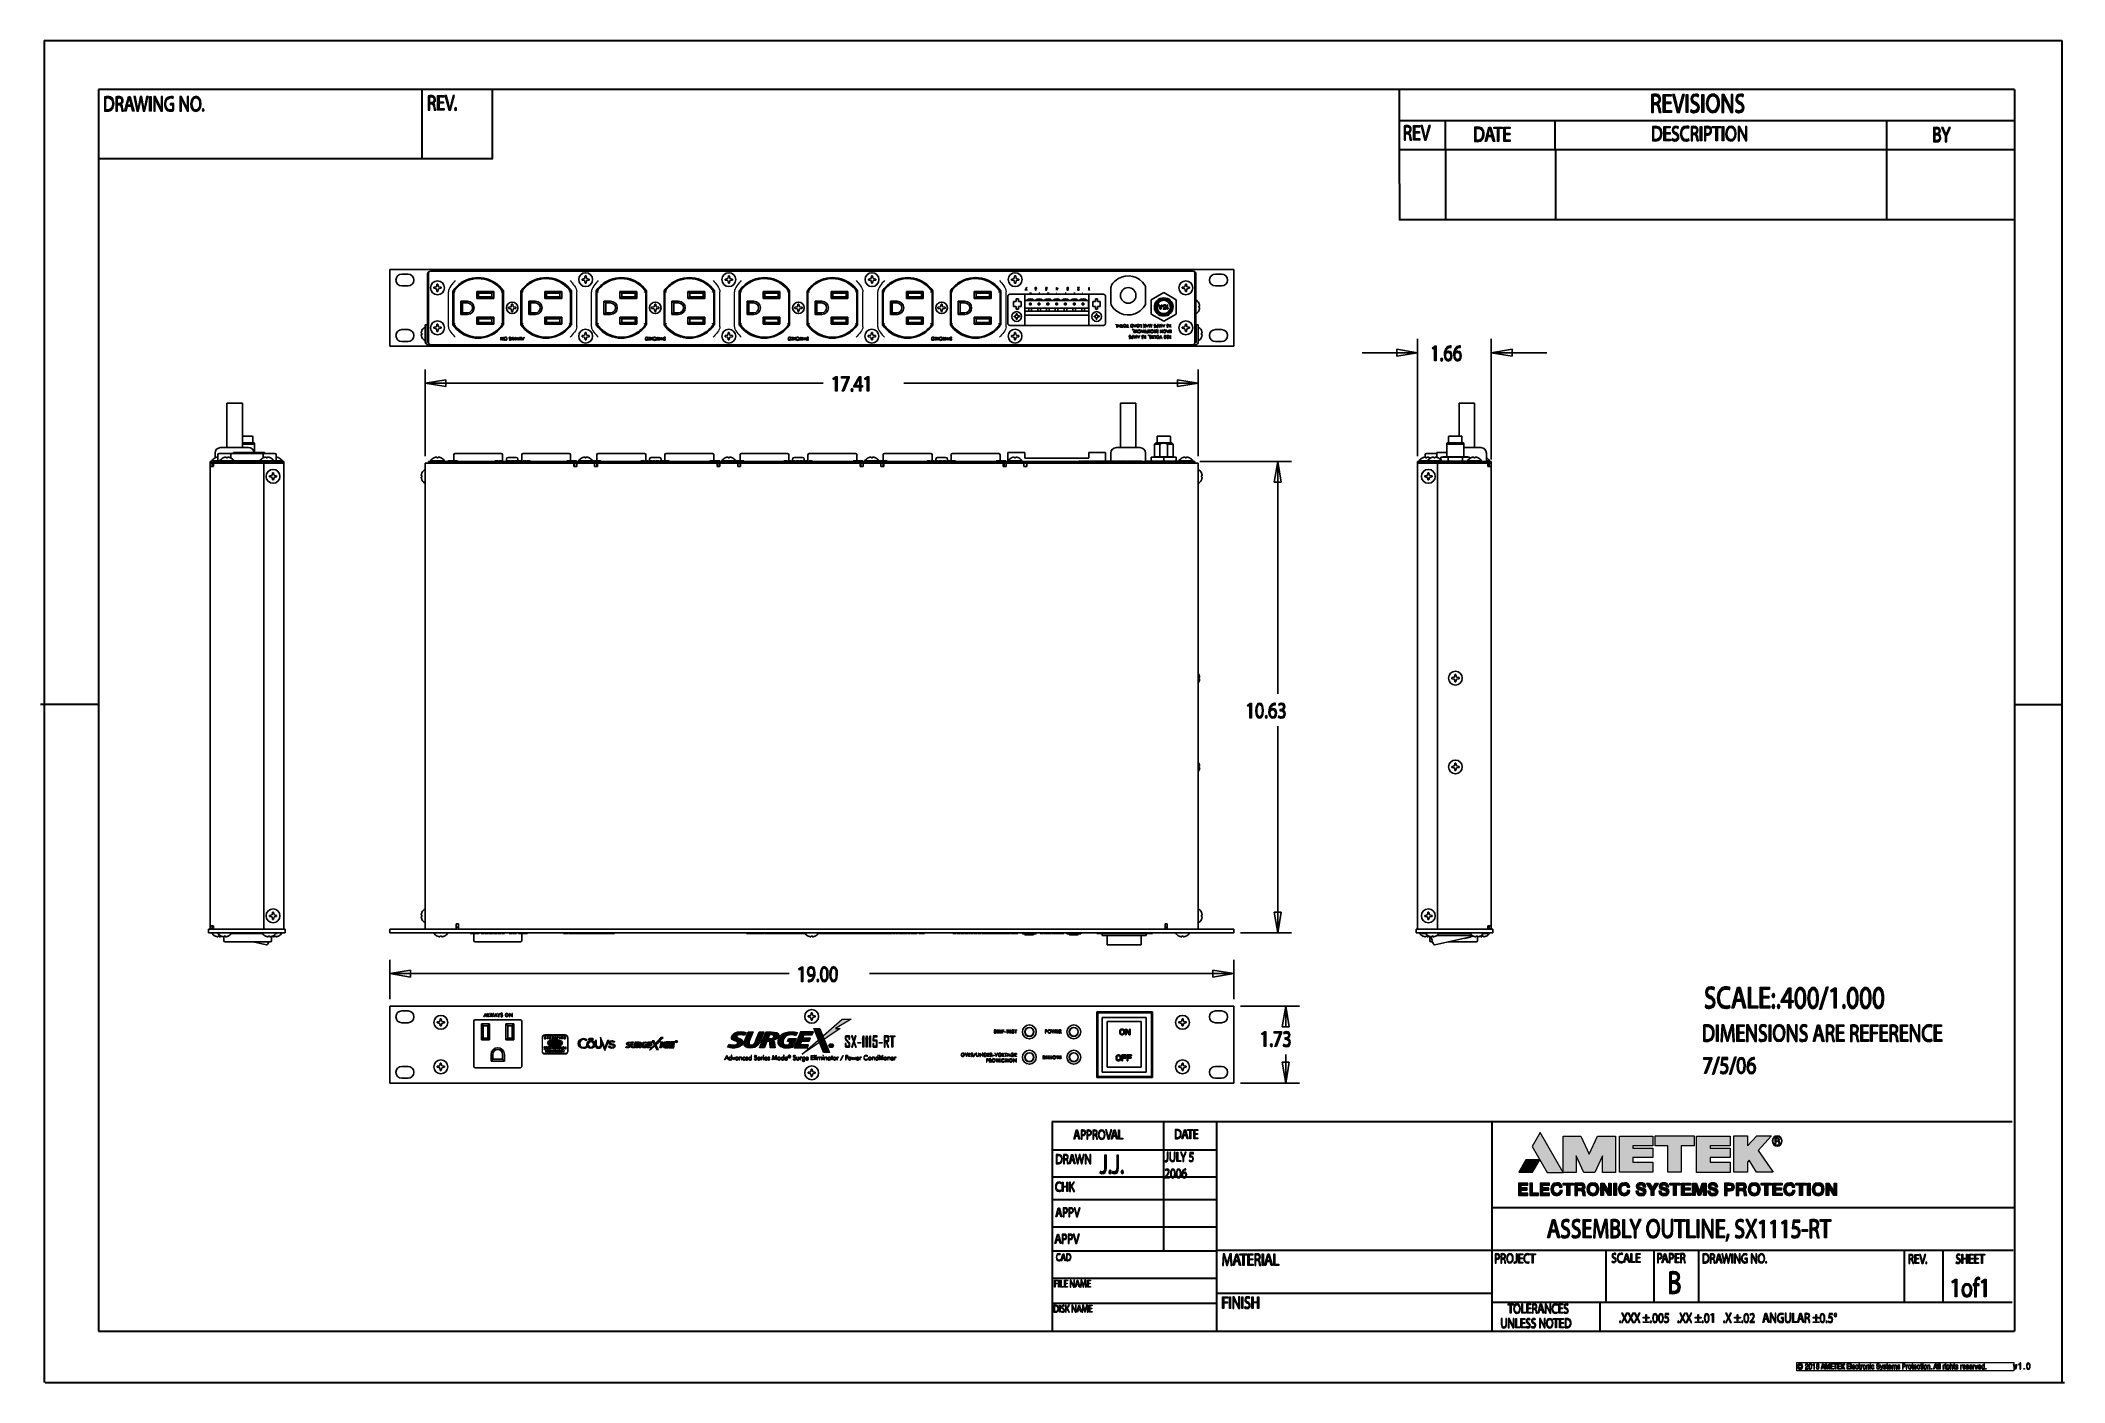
# Model space of a CAD drawing. Header units: inches. Extents: x -3.1 to 15.2, y -1.5 to 10.6.
import ezdxf

# ---------------------------------------------------------------- set-up
doc = ezdxf.new("R2010")
doc.units = ezdxf.units.IN
doc.header["$MEASUREMENT"] = 0
doc.layers.add('chop', color=7, linetype='Continuous')
doc.layers.add('Screenprinting', color=7, linetype='Continuous')

# ---------------------------------------------------------------- blocks, each defined once
blk = doc.blocks.new('block 3')
at = {"true_color": 0xffffff}
h = blk.add_hatch(color=7, dxfattribs=at)
h.dxf.hatch_style = 2
h.paths.add_polyline_path([(3.799, 2.211), (3.799, 2.211), (3.78, 2.198), (3.777, 2.212), (3.801, 2.227), (3.813, 2.227), (3.813, 2.094), (3.799, 2.094)])
h = blk.add_hatch(color=7, dxfattribs=at)
h.dxf.hatch_style = 2
edge = h.paths.add_edge_path()
edge.add_spline(control_points=[(3.86, 2.107), (3.863, 2.107), (3.867, 2.107), (3.872, 2.108), (3.88, 2.109), (3.888, 2.113), (3.894, 2.121), (3.901, 2.129), (3.906, 2.14), (3.908, 2.156), (3.908, 2.156), (3.908, 2.156), (3.908, 2.156), (3.902, 2.147), (3.893, 2.142), (3.883, 2.142), (3.863, 2.142), (3.851, 2.16), (3.851, 2.182), (3.851, 2.208), (3.866, 2.23), (3.888, 2.23), (3.909, 2.23), (3.923, 2.208), (3.923, 2.174), (3.923, 2.144), (3.915, 2.124), (3.904, 2.111), (3.896, 2.101), (3.885, 2.095), (3.873, 2.093), (3.868, 2.092), (3.864, 2.092), (3.86, 2.092), (3.86, 2.092), (3.86, 2.107), (3.86, 2.107)], knot_values=[0, 0, 0, 0, 1, 1, 1, 2, 2, 2, 3, 3, 3, 4, 4, 4, 5, 5, 5, 6, 6, 6, 7, 7, 7, 8, 8, 8, 9, 9, 9, 10, 10, 10, 11, 11, 11, 12, 12, 12, 12], degree=3, periodic=1)
edge = h.paths.add_edge_path()
edge.add_spline(control_points=[(3.865, 2.184), (3.865, 2.167), (3.873, 2.155), (3.886, 2.155), (3.896, 2.155), (3.903, 2.161), (3.907, 2.169), (3.908, 2.171), (3.908, 2.173), (3.908, 2.176), (3.908, 2.199), (3.901, 2.216), (3.886, 2.216), (3.874, 2.216), (3.865, 2.202), (3.865, 2.184)], knot_values=[0, 0, 0, 0, 1, 1, 1, 2, 2, 2, 3, 3, 3, 4, 4, 4, 5, 5, 5, 5], degree=3, periodic=1)
h = blk.add_hatch(color=7, dxfattribs=at)
h.dxf.hatch_style = 2
edge = h.paths.add_edge_path()
edge.add_spline(control_points=[(4.041, 2.162), (4.041, 2.117), (4.027, 2.092), (4.004, 2.092), (3.983, 2.092), (3.969, 2.116), (3.968, 2.161), (3.968, 2.205), (3.984, 2.23), (4.005, 2.23), (4.028, 2.23), (4.041, 2.205), (4.041, 2.162)], knot_values=[0, 0, 0, 0, 1, 1, 1, 2, 2, 2, 3, 3, 3, 4, 4, 4, 4], degree=3, periodic=1)
edge = h.paths.add_edge_path()
edge.add_spline(control_points=[(3.983, 2.16), (3.983, 2.126), (3.991, 2.106), (4.004, 2.106), (4.019, 2.106), (4.026, 2.128), (4.026, 2.162), (4.026, 2.194), (4.019, 2.216), (4.005, 2.216), (3.992, 2.216), (3.983, 2.197), (3.983, 2.16)], knot_values=[0, 0, 0, 0, 1, 1, 1, 2, 2, 2, 3, 3, 3, 4, 4, 4, 4], degree=3, periodic=1)
h = blk.add_hatch(color=7, dxfattribs=at)
h.dxf.hatch_style = 2
edge = h.paths.add_edge_path()
edge.add_spline(control_points=[(4.125, 2.162), (4.125, 2.117), (4.111, 2.092), (4.088, 2.092), (4.067, 2.092), (4.053, 2.116), (4.052, 2.161), (4.052, 2.205), (4.068, 2.23), (4.089, 2.23), (4.112, 2.23), (4.125, 2.205), (4.125, 2.162)], knot_values=[0, 0, 0, 0, 1, 1, 1, 2, 2, 2, 3, 3, 3, 4, 4, 4, 4], degree=3, periodic=1)
edge = h.paths.add_edge_path()
edge.add_spline(control_points=[(4.067, 2.16), (4.067, 2.126), (4.075, 2.106), (4.088, 2.106), (4.103, 2.106), (4.11, 2.128), (4.11, 2.162), (4.11, 2.194), (4.103, 2.216), (4.089, 2.216), (4.076, 2.216), (4.067, 2.197), (4.067, 2.16)], knot_values=[0, 0, 0, 0, 1, 1, 1, 2, 2, 2, 3, 3, 3, 4, 4, 4, 4], degree=3, periodic=1)
h = blk.add_hatch(color=7, dxfattribs=at)
h.dxf.hatch_style = 2
edge = h.paths.add_edge_path()
edge.add_spline(control_points=[(3.937, 2.105), (3.937, 2.113), (3.941, 2.118), (3.947, 2.118), (3.953, 2.118), (3.957, 2.113), (3.957, 2.105), (3.957, 2.098), (3.953, 2.092), (3.947, 2.092), (3.941, 2.092), (3.937, 2.098), (3.937, 2.105)], knot_values=[0, 0, 0, 0, 1, 1, 1, 2, 2, 2, 3, 3, 3, 4, 4, 4, 4], degree=3, periodic=1)
at = {"lineweight": 0}
blk.add_lwpolyline([(3.799, 2.211), (3.799, 2.211), (3.78, 2.198), (3.777, 2.212), (3.801, 2.227), (3.813, 2.227), (3.813, 2.094), (3.799, 2.094), (3.799, 2.211)], dxfattribs=at)
for points, knots in [([(3.86, 2.107), (3.863, 2.107), (3.867, 2.107), (3.872, 2.108), (3.88, 2.109), (3.888, 2.113), (3.894, 2.121), (3.901, 2.129), (3.906, 2.14), (3.908, 2.156), (3.908, 2.156), (3.908, 2.156), (3.908, 2.156), (3.902, 2.147), (3.893, 2.142), (3.883, 2.142), (3.863, 2.142), (3.851, 2.16), (3.851, 2.182), (3.851, 2.208), (3.866, 2.23), (3.888, 2.23), (3.909, 2.23), (3.923, 2.208), (3.923, 2.174), (3.923, 2.144), (3.915, 2.124), (3.904, 2.111), (3.896, 2.101), (3.885, 2.095), (3.873, 2.093), (3.868, 2.092), (3.864, 2.092), (3.86, 2.092), (3.86, 2.092), (3.86, 2.107), (3.86, 2.107)], [0, 0, 0, 0, 1, 1, 1, 2, 2, 2, 3, 3, 3, 4, 4, 4, 5, 5, 5, 6, 6, 6, 7, 7, 7, 8, 8, 8, 9, 9, 9, 10, 10, 10, 11, 11, 11, 12, 12, 12, 12]), ([(3.865, 2.184), (3.865, 2.167), (3.873, 2.155), (3.886, 2.155), (3.896, 2.155), (3.903, 2.161), (3.907, 2.169), (3.908, 2.171), (3.908, 2.173), (3.908, 2.176), (3.908, 2.199), (3.901, 2.216), (3.886, 2.216), (3.874, 2.216), (3.865, 2.202), (3.865, 2.184)], [0, 0, 0, 0, 1, 1, 1, 2, 2, 2, 3, 3, 3, 4, 4, 4, 5, 5, 5, 5]), ([(4.041, 2.162), (4.041, 2.117), (4.027, 2.092), (4.004, 2.092), (3.983, 2.092), (3.969, 2.116), (3.968, 2.161), (3.968, 2.205), (3.984, 2.23), (4.005, 2.23), (4.028, 2.23), (4.041, 2.205), (4.041, 2.162)], [0, 0, 0, 0, 1, 1, 1, 2, 2, 2, 3, 3, 3, 4, 4, 4, 4]), ([(3.983, 2.16), (3.983, 2.126), (3.991, 2.106), (4.004, 2.106), (4.019, 2.106), (4.026, 2.128), (4.026, 2.162), (4.026, 2.194), (4.019, 2.216), (4.005, 2.216), (3.992, 2.216), (3.983, 2.197), (3.983, 2.16)], [0, 0, 0, 0, 1, 1, 1, 2, 2, 2, 3, 3, 3, 4, 4, 4, 4]), ([(4.125, 2.162), (4.125, 2.117), (4.111, 2.092), (4.088, 2.092), (4.067, 2.092), (4.053, 2.116), (4.052, 2.161), (4.052, 2.205), (4.068, 2.23), (4.089, 2.23), (4.112, 2.23), (4.125, 2.205), (4.125, 2.162)], [0, 0, 0, 0, 1, 1, 1, 2, 2, 2, 3, 3, 3, 4, 4, 4, 4]), ([(4.067, 2.16), (4.067, 2.126), (4.075, 2.106), (4.088, 2.106), (4.103, 2.106), (4.11, 2.128), (4.11, 2.162), (4.11, 2.194), (4.103, 2.216), (4.089, 2.216), (4.076, 2.216), (4.067, 2.197), (4.067, 2.16)], [0, 0, 0, 0, 1, 1, 1, 2, 2, 2, 3, 3, 3, 4, 4, 4, 4]), ([(3.937, 2.105), (3.937, 2.113), (3.941, 2.118), (3.947, 2.118), (3.953, 2.118), (3.957, 2.113), (3.957, 2.105), (3.957, 2.098), (3.953, 2.092), (3.947, 2.092), (3.941, 2.092), (3.937, 2.098), (3.937, 2.105)], [0, 0, 0, 0, 1, 1, 1, 2, 2, 2, 3, 3, 3, 4, 4, 4, 4])]:
    blk.add_open_spline(points, degree=3, knots=knots, dxfattribs=at)
blk = doc.blocks.new('block 2')
blk.add_blockref('block 3', (0, 0))
blk = doc.blocks.new('block 4')
at = {"color": 7, "lineweight": 25, "true_color": 0xffffff}
blk.add_lwpolyline([(7.692, 1.936), (7.692, 2.292)], dxfattribs=at)
blk = doc.blocks.new('block 5')
at = {"color": 7, "lineweight": 25, "true_color": 0xffffff}
blk.add_lwpolyline([(0.092, 1.936), (0.092, 2.292)], dxfattribs=at)
blk = doc.blocks.new('block 6')
at = {"color": 7, "lineweight": 25, "true_color": 0xffffff}
blk.add_lwpolyline([(7.692, 2.167), (4.413, 2.167)], dxfattribs=at)
blk = doc.blocks.new('block 7')
at = {"color": 7, "lineweight": 25, "true_color": 0xffffff}
blk.add_lwpolyline([(0.092, 2.167), (3.688, 2.167)], dxfattribs=at)
blk = doc.blocks.new('block 8')
at = {"color": 7, "lineweight": 25, "true_color": 0xffffff}
blk.add_lwpolyline([(7.692, 2.167), (7.504, 2.198)], dxfattribs=at)
blk = doc.blocks.new('block 9')
at = {"color": 7, "lineweight": 25, "true_color": 0xffffff}
blk.add_lwpolyline([(7.504, 2.198), (7.504, 2.136)], dxfattribs=at)
blk = doc.blocks.new('block 10')
at = {"color": 7, "lineweight": 25, "true_color": 0xffffff}
blk.add_lwpolyline([(7.504, 2.136), (7.692, 2.167)], dxfattribs=at)
blk = doc.blocks.new('block 11')
at = {"color": 7, "lineweight": 25, "true_color": 0xffffff}
blk.add_lwpolyline([(7.504, 2.167), (7.692, 2.167)], dxfattribs=at)
blk = doc.blocks.new('block 12')
at = {"color": 7, "lineweight": 25, "true_color": 0xffffff}
blk.add_lwpolyline([(0.092, 2.167), (0.279, 2.136)], dxfattribs=at)
blk = doc.blocks.new('block 13')
at = {"color": 7, "lineweight": 25, "true_color": 0xffffff}
blk.add_lwpolyline([(0.279, 2.136), (0.279, 2.198)], dxfattribs=at)
blk = doc.blocks.new('block 14')
at = {"color": 7, "lineweight": 25, "true_color": 0xffffff}
blk.add_lwpolyline([(0.279, 2.198), (0.092, 2.167)], dxfattribs=at)
blk = doc.blocks.new('block 15')
at = {"color": 7, "lineweight": 25, "true_color": 0xffffff}
blk.add_lwpolyline([(0.279, 2.167), (0.092, 2.167)], dxfattribs=at)
blk = doc.blocks.new('block 17')
at = {"true_color": 0xffffff}
h = blk.add_hatch(color=7, dxfattribs=at)
h.dxf.hatch_style = 2
h.paths.add_polyline_path([(7.967, 1.627), (7.967, 1.627), (7.948, 1.614), (7.946, 1.628), (7.969, 1.644), (7.981, 1.644), (7.981, 1.511), (7.967, 1.511)])
h = blk.add_hatch(color=7, dxfattribs=at)
h.dxf.hatch_style = 2
h.paths.add_polyline_path([(8.123, 1.644), (8.123, 1.632), (8.077, 1.511), (8.062, 1.511), (8.108, 1.628), (8.108, 1.629), (8.056, 1.629), (8.056, 1.644)])
h = blk.add_hatch(color=7, dxfattribs=at)
h.dxf.hatch_style = 2
edge = h.paths.add_edge_path()
edge.add_spline(control_points=[(8.141, 1.531), (8.146, 1.528), (8.155, 1.523), (8.165, 1.523), (8.184, 1.523), (8.189, 1.538), (8.189, 1.549), (8.189, 1.567), (8.176, 1.575), (8.162, 1.575), (8.162, 1.575), (8.154, 1.575), (8.154, 1.575), (8.154, 1.575), (8.154, 1.589), (8.154, 1.589), (8.154, 1.589), (8.162, 1.589), (8.162, 1.589), (8.172, 1.589), (8.185, 1.596), (8.185, 1.611), (8.185, 1.622), (8.18, 1.631), (8.167, 1.631), (8.158, 1.631), (8.15, 1.627), (8.145, 1.623), (8.145, 1.623), (8.142, 1.636), (8.142, 1.636), (8.147, 1.641), (8.158, 1.646), (8.169, 1.646), (8.19, 1.646), (8.2, 1.63), (8.2, 1.614), (8.2, 1.601), (8.193, 1.589), (8.18, 1.583), (8.18, 1.583), (8.18, 1.583), (8.18, 1.583), (8.193, 1.579), (8.204, 1.567), (8.204, 1.548), (8.204, 1.527), (8.191, 1.508), (8.165, 1.508), (8.153, 1.508), (8.143, 1.513), (8.138, 1.517), (8.138, 1.517), (8.141, 1.531), (8.141, 1.531)], knot_values=[0, 0, 0, 0, 1, 1, 1, 2, 2, 2, 3, 3, 3, 4, 4, 4, 5, 5, 5, 6, 6, 6, 7, 7, 7, 8, 8, 8, 9, 9, 9, 10, 10, 10, 11, 11, 11, 12, 12, 12, 13, 13, 13, 14, 14, 14, 15, 15, 15, 16, 16, 16, 17, 17, 17, 18, 18, 18, 18], degree=3, periodic=1)
h = blk.add_hatch(color=7, dxfattribs=at)
h.dxf.hatch_style = 2
edge = h.paths.add_edge_path()
edge.add_spline(control_points=[(8.021, 1.521), (8.021, 1.529), (8.025, 1.534), (8.031, 1.534), (8.037, 1.534), (8.041, 1.529), (8.041, 1.521), (8.041, 1.514), (8.037, 1.508), (8.031, 1.508), (8.025, 1.508), (8.021, 1.514), (8.021, 1.521)], knot_values=[0, 0, 0, 0, 1, 1, 1, 2, 2, 2, 3, 3, 3, 4, 4, 4, 4], degree=3, periodic=1)
at = {"lineweight": 0}
for points in [[(7.967, 1.627), (7.967, 1.627), (7.948, 1.614), (7.946, 1.628), (7.969, 1.644), (7.981, 1.644), (7.981, 1.511), (7.967, 1.511), (7.967, 1.627)], [(8.123, 1.644), (8.123, 1.632), (8.077, 1.511), (8.062, 1.511), (8.108, 1.628), (8.108, 1.629), (8.056, 1.629), (8.056, 1.644), (8.123, 1.644)]]:
    blk.add_lwpolyline(points, dxfattribs=at)
for points, knots in [([(8.141, 1.531), (8.146, 1.528), (8.155, 1.523), (8.165, 1.523), (8.184, 1.523), (8.189, 1.538), (8.189, 1.549), (8.189, 1.567), (8.176, 1.575), (8.162, 1.575), (8.162, 1.575), (8.154, 1.575), (8.154, 1.575), (8.154, 1.575), (8.154, 1.589), (8.154, 1.589), (8.154, 1.589), (8.162, 1.589), (8.162, 1.589), (8.172, 1.589), (8.185, 1.596), (8.185, 1.611), (8.185, 1.622), (8.18, 1.631), (8.167, 1.631), (8.158, 1.631), (8.15, 1.627), (8.145, 1.623), (8.145, 1.623), (8.142, 1.636), (8.142, 1.636), (8.147, 1.641), (8.158, 1.646), (8.169, 1.646), (8.19, 1.646), (8.2, 1.63), (8.2, 1.614), (8.2, 1.601), (8.193, 1.589), (8.18, 1.583), (8.18, 1.583), (8.18, 1.583), (8.18, 1.583), (8.193, 1.579), (8.204, 1.567), (8.204, 1.548), (8.204, 1.527), (8.191, 1.508), (8.165, 1.508), (8.153, 1.508), (8.143, 1.513), (8.138, 1.517), (8.138, 1.517), (8.141, 1.531), (8.141, 1.531)], [0, 0, 0, 0, 1, 1, 1, 2, 2, 2, 3, 3, 3, 4, 4, 4, 5, 5, 5, 6, 6, 6, 7, 7, 7, 8, 8, 8, 9, 9, 9, 10, 10, 10, 11, 11, 11, 12, 12, 12, 13, 13, 13, 14, 14, 14, 15, 15, 15, 16, 16, 16, 17, 17, 17, 18, 18, 18, 18]), ([(8.021, 1.521), (8.021, 1.529), (8.025, 1.534), (8.031, 1.534), (8.037, 1.534), (8.041, 1.529), (8.041, 1.521), (8.041, 1.514), (8.037, 1.508), (8.031, 1.508), (8.025, 1.508), (8.021, 1.514), (8.021, 1.521)], [0, 0, 0, 0, 1, 1, 1, 2, 2, 2, 3, 3, 3, 4, 4, 4, 4])]:
    blk.add_open_spline(points, degree=3, knots=knots, dxfattribs=at)
blk = doc.blocks.new('block 16')
blk.add_blockref('block 17', (0, 0))
blk = doc.blocks.new('block 18')
at = {"color": 7, "lineweight": 25, "true_color": 0xffffff}
blk.add_lwpolyline([(7.754, 1.873), (8.286, 1.873)], dxfattribs=at)
blk = doc.blocks.new('block 19')
at = {"color": 7, "lineweight": 25, "true_color": 0xffffff}
blk.add_lwpolyline([(7.754, 1.181), (8.286, 1.181)], dxfattribs=at)
blk = doc.blocks.new('block 20')
at = {"color": 7, "lineweight": 25, "true_color": 0xffffff}
blk.add_lwpolyline([(8.161, 1.873), (8.161, 1.728)], dxfattribs=at)
blk = doc.blocks.new('block 21')
at = {"color": 7, "lineweight": 25, "true_color": 0xffffff}
blk.add_lwpolyline([(8.161, 1.181), (8.161, 1.438)], dxfattribs=at)
blk = doc.blocks.new('block 22')
at = {"color": 7, "lineweight": 25, "true_color": 0xffffff}
blk.add_lwpolyline([(8.161, 1.873), (8.129, 1.686)], dxfattribs=at)
blk = doc.blocks.new('block 23')
at = {"color": 7, "lineweight": 25, "true_color": 0xffffff}
blk.add_lwpolyline([(8.129, 1.686), (8.192, 1.686)], dxfattribs=at)
blk = doc.blocks.new('block 24')
at = {"color": 7, "lineweight": 25, "true_color": 0xffffff}
blk.add_lwpolyline([(8.192, 1.686), (8.161, 1.873)], dxfattribs=at)
blk = doc.blocks.new('block 25')
at = {"color": 7, "lineweight": 25, "true_color": 0xffffff}
blk.add_lwpolyline([(8.161, 1.686), (8.161, 1.873)], dxfattribs=at)
blk = doc.blocks.new('block 26')
at = {"color": 7, "lineweight": 25, "true_color": 0xffffff}
blk.add_lwpolyline([(8.161, 1.181), (8.192, 1.369)], dxfattribs=at)
blk = doc.blocks.new('block 27')
at = {"color": 7, "lineweight": 25, "true_color": 0xffffff}
blk.add_lwpolyline([(8.192, 1.369), (8.129, 1.369)], dxfattribs=at)
blk = doc.blocks.new('block 28')
at = {"color": 7, "lineweight": 25, "true_color": 0xffffff}
blk.add_lwpolyline([(8.129, 1.369), (8.161, 1.181)], dxfattribs=at)
blk = doc.blocks.new('block 29')
at = {"color": 7, "lineweight": 25, "true_color": 0xffffff}
blk.add_lwpolyline([(8.161, 1.369), (8.161, 1.181)], dxfattribs=at)
blk = doc.blocks.new('block 31')
at = {"true_color": 0xffffff}
h = blk.add_hatch(color=7, dxfattribs=at)
h.dxf.hatch_style = 2
h.paths.add_polyline_path([(7.838, 4.586), (7.837, 4.586), (7.819, 4.574), (7.816, 4.587), (7.839, 4.603), (7.852, 4.603), (7.852, 4.47), (7.838, 4.47)])
h = blk.add_hatch(color=7, dxfattribs=at)
h.dxf.hatch_style = 2
edge = h.paths.add_edge_path()
edge.add_spline(control_points=[(7.961, 4.538), (7.961, 4.493), (7.948, 4.468), (7.924, 4.468), (7.903, 4.468), (7.889, 4.492), (7.889, 4.536), (7.889, 4.581), (7.904, 4.605), (7.926, 4.605), (7.949, 4.605), (7.961, 4.58), (7.961, 4.538)], knot_values=[0, 0, 0, 0, 1, 1, 1, 2, 2, 2, 3, 3, 3, 4, 4, 4, 4], degree=3, periodic=1)
edge = h.paths.add_edge_path()
edge.add_spline(control_points=[(7.903, 4.536), (7.903, 4.501), (7.912, 4.482), (7.925, 4.482), (7.94, 4.482), (7.947, 4.503), (7.947, 4.537), (7.947, 4.57), (7.94, 4.591), (7.925, 4.591), (7.913, 4.591), (7.903, 4.572), (7.903, 4.536)], knot_values=[0, 0, 0, 0, 1, 1, 1, 2, 2, 2, 3, 3, 3, 4, 4, 4, 4], degree=3, periodic=1)
h = blk.add_hatch(color=7, dxfattribs=at)
h.dxf.hatch_style = 2
edge = h.paths.add_edge_path()
edge.add_spline(control_points=[(8.069, 4.59), (8.066, 4.59), (8.063, 4.59), (8.058, 4.589), (8.036, 4.585), (8.024, 4.564), (8.021, 4.542), (8.021, 4.542), (8.022, 4.542), (8.022, 4.542), (8.027, 4.551), (8.036, 4.557), (8.048, 4.557), (8.067, 4.557), (8.08, 4.54), (8.08, 4.514), (8.08, 4.49), (8.067, 4.468), (8.044, 4.468), (8.022, 4.468), (8.007, 4.49), (8.007, 4.524), (8.007, 4.551), (8.014, 4.571), (8.025, 4.584), (8.034, 4.595), (8.045, 4.602), (8.059, 4.604), (8.063, 4.605), (8.067, 4.605), (8.069, 4.605), (8.069, 4.605), (8.069, 4.59), (8.069, 4.59)], knot_values=[0, 0, 0, 0, 1, 1, 1, 2, 2, 2, 3, 3, 3, 4, 4, 4, 5, 5, 5, 6, 6, 6, 7, 7, 7, 8, 8, 8, 9, 9, 9, 10, 10, 10, 11, 11, 11, 11], degree=3, periodic=1)
edge = h.paths.add_edge_path()
edge.add_spline(control_points=[(8.065, 4.513), (8.065, 4.533), (8.057, 4.544), (8.043, 4.544), (8.035, 4.544), (8.027, 4.537), (8.023, 4.528), (8.022, 4.526), (8.021, 4.523), (8.021, 4.52), (8.021, 4.498), (8.029, 4.482), (8.044, 4.482), (8.057, 4.482), (8.065, 4.494), (8.065, 4.513)], knot_values=[0, 0, 0, 0, 1, 1, 1, 2, 2, 2, 3, 3, 3, 4, 4, 4, 5, 5, 5, 5], degree=3, periodic=1)
h = blk.add_hatch(color=7, dxfattribs=at)
h.dxf.hatch_style = 2
edge = h.paths.add_edge_path()
edge.add_spline(control_points=[(8.096, 4.491), (8.1, 4.487), (8.11, 4.482), (8.12, 4.482), (8.138, 4.482), (8.144, 4.497), (8.144, 4.508), (8.144, 4.527), (8.13, 4.535), (8.116, 4.535), (8.116, 4.535), (8.108, 4.535), (8.108, 4.535), (8.108, 4.535), (8.108, 4.548), (8.108, 4.548), (8.108, 4.548), (8.116, 4.548), (8.116, 4.548), (8.127, 4.548), (8.14, 4.555), (8.14, 4.571), (8.14, 4.581), (8.135, 4.591), (8.121, 4.591), (8.113, 4.591), (8.105, 4.586), (8.1, 4.582), (8.1, 4.582), (8.096, 4.595), (8.096, 4.595), (8.102, 4.6), (8.113, 4.605), (8.124, 4.605), (8.145, 4.605), (8.155, 4.59), (8.155, 4.573), (8.155, 4.56), (8.148, 4.548), (8.135, 4.542), (8.135, 4.542), (8.135, 4.542), (8.135, 4.542), (8.148, 4.538), (8.159, 4.526), (8.159, 4.508), (8.159, 4.486), (8.145, 4.468), (8.12, 4.468), (8.108, 4.468), (8.097, 4.472), (8.092, 4.477), (8.092, 4.477), (8.096, 4.491), (8.096, 4.491)], knot_values=[0, 0, 0, 0, 1, 1, 1, 2, 2, 2, 3, 3, 3, 4, 4, 4, 5, 5, 5, 6, 6, 6, 7, 7, 7, 8, 8, 8, 9, 9, 9, 10, 10, 10, 11, 11, 11, 12, 12, 12, 13, 13, 13, 14, 14, 14, 15, 15, 15, 16, 16, 16, 17, 17, 17, 18, 18, 18, 18], degree=3, periodic=1)
h = blk.add_hatch(color=7, dxfattribs=at)
h.dxf.hatch_style = 2
edge = h.paths.add_edge_path()
edge.add_spline(control_points=[(7.976, 4.481), (7.976, 4.488), (7.98, 4.493), (7.986, 4.493), (7.991, 4.493), (7.995, 4.488), (7.995, 4.481), (7.995, 4.473), (7.991, 4.468), (7.985, 4.468), (7.98, 4.468), (7.976, 4.473), (7.976, 4.481)], knot_values=[0, 0, 0, 0, 1, 1, 1, 2, 2, 2, 3, 3, 3, 4, 4, 4, 4], degree=3, periodic=1)
at = {"lineweight": 0}
blk.add_lwpolyline([(7.838, 4.586), (7.837, 4.586), (7.819, 4.574), (7.816, 4.587), (7.839, 4.603), (7.852, 4.603), (7.852, 4.47), (7.838, 4.47), (7.838, 4.586)], dxfattribs=at)
for points, knots in [([(7.961, 4.538), (7.961, 4.493), (7.948, 4.468), (7.924, 4.468), (7.903, 4.468), (7.889, 4.492), (7.889, 4.536), (7.889, 4.581), (7.904, 4.605), (7.926, 4.605), (7.949, 4.605), (7.961, 4.58), (7.961, 4.538)], [0, 0, 0, 0, 1, 1, 1, 2, 2, 2, 3, 3, 3, 4, 4, 4, 4]), ([(7.903, 4.536), (7.903, 4.501), (7.912, 4.482), (7.925, 4.482), (7.94, 4.482), (7.947, 4.503), (7.947, 4.537), (7.947, 4.57), (7.94, 4.591), (7.925, 4.591), (7.913, 4.591), (7.903, 4.572), (7.903, 4.536)], [0, 0, 0, 0, 1, 1, 1, 2, 2, 2, 3, 3, 3, 4, 4, 4, 4]), ([(8.069, 4.59), (8.066, 4.59), (8.063, 4.59), (8.058, 4.589), (8.036, 4.585), (8.024, 4.564), (8.021, 4.542), (8.021, 4.542), (8.022, 4.542), (8.022, 4.542), (8.027, 4.551), (8.036, 4.557), (8.048, 4.557), (8.067, 4.557), (8.08, 4.54), (8.08, 4.514), (8.08, 4.49), (8.067, 4.468), (8.044, 4.468), (8.022, 4.468), (8.007, 4.49), (8.007, 4.524), (8.007, 4.551), (8.014, 4.571), (8.025, 4.584), (8.034, 4.595), (8.045, 4.602), (8.059, 4.604), (8.063, 4.605), (8.067, 4.605), (8.069, 4.605), (8.069, 4.605), (8.069, 4.59), (8.069, 4.59)], [0, 0, 0, 0, 1, 1, 1, 2, 2, 2, 3, 3, 3, 4, 4, 4, 5, 5, 5, 6, 6, 6, 7, 7, 7, 8, 8, 8, 9, 9, 9, 10, 10, 10, 11, 11, 11, 11]), ([(8.096, 4.491), (8.1, 4.487), (8.11, 4.482), (8.12, 4.482), (8.138, 4.482), (8.144, 4.497), (8.144, 4.508), (8.144, 4.527), (8.13, 4.535), (8.116, 4.535), (8.116, 4.535), (8.108, 4.535), (8.108, 4.535), (8.108, 4.535), (8.108, 4.548), (8.108, 4.548), (8.108, 4.548), (8.116, 4.548), (8.116, 4.548), (8.127, 4.548), (8.14, 4.555), (8.14, 4.571), (8.14, 4.581), (8.135, 4.591), (8.121, 4.591), (8.113, 4.591), (8.105, 4.586), (8.1, 4.582), (8.1, 4.582), (8.096, 4.595), (8.096, 4.595), (8.102, 4.6), (8.113, 4.605), (8.124, 4.605), (8.145, 4.605), (8.155, 4.59), (8.155, 4.573), (8.155, 4.56), (8.148, 4.548), (8.135, 4.542), (8.135, 4.542), (8.135, 4.542), (8.135, 4.542), (8.148, 4.538), (8.159, 4.526), (8.159, 4.508), (8.159, 4.486), (8.145, 4.468), (8.12, 4.468), (8.108, 4.468), (8.097, 4.472), (8.092, 4.477), (8.092, 4.477), (8.096, 4.491), (8.096, 4.491)], [0, 0, 0, 0, 1, 1, 1, 2, 2, 2, 3, 3, 3, 4, 4, 4, 5, 5, 5, 6, 6, 6, 7, 7, 7, 8, 8, 8, 9, 9, 9, 10, 10, 10, 11, 11, 11, 12, 12, 12, 13, 13, 13, 14, 14, 14, 15, 15, 15, 16, 16, 16, 17, 17, 17, 18, 18, 18, 18]), ([(7.976, 4.481), (7.976, 4.488), (7.98, 4.493), (7.986, 4.493), (7.991, 4.493), (7.995, 4.488), (7.995, 4.481), (7.995, 4.473), (7.991, 4.468), (7.985, 4.468), (7.98, 4.468), (7.976, 4.473), (7.976, 4.481)], [0, 0, 0, 0, 1, 1, 1, 2, 2, 2, 3, 3, 3, 4, 4, 4, 4]), ([(8.065, 4.513), (8.065, 4.533), (8.057, 4.544), (8.043, 4.544), (8.035, 4.544), (8.027, 4.537), (8.023, 4.528), (8.022, 4.526), (8.021, 4.523), (8.021, 4.52), (8.021, 4.498), (8.029, 4.482), (8.044, 4.482), (8.057, 4.482), (8.065, 4.494), (8.065, 4.513)], [0, 0, 0, 0, 1, 1, 1, 2, 2, 2, 3, 3, 3, 4, 4, 4, 5, 5, 5, 5])]:
    blk.add_open_spline(points, degree=3, knots=knots, dxfattribs=at)
blk = doc.blocks.new('block 30')
blk.add_blockref('block 31', (0, 0))
blk = doc.blocks.new('block 32')
at = {"color": 7, "lineweight": 25, "true_color": 0xffffff}
blk.add_lwpolyline([(7.754, 2.533), (8.214, 2.533)], dxfattribs=at)
blk = doc.blocks.new('block 33')
at = {"color": 7, "lineweight": 25, "true_color": 0xffffff}
blk.add_lwpolyline([(7.388, 6.783), (8.214, 6.783)], dxfattribs=at)
blk = doc.blocks.new('block 34')
at = {"color": 7, "lineweight": 25, "true_color": 0xffffff}
blk.add_lwpolyline([(8.089, 2.533), (8.089, 4.397)], dxfattribs=at)
blk = doc.blocks.new('block 35')
at = {"color": 7, "lineweight": 25, "true_color": 0xffffff}
blk.add_lwpolyline([(8.089, 6.783), (8.089, 4.687)], dxfattribs=at)
blk = doc.blocks.new('block 36')
at = {"color": 7, "lineweight": 25, "true_color": 0xffffff}
blk.add_lwpolyline([(8.089, 2.533), (8.12, 2.721)], dxfattribs=at)
blk = doc.blocks.new('block 37')
at = {"color": 7, "lineweight": 25, "true_color": 0xffffff}
blk.add_lwpolyline([(8.12, 2.721), (8.058, 2.721)], dxfattribs=at)
blk = doc.blocks.new('block 38')
at = {"color": 7, "lineweight": 25, "true_color": 0xffffff}
blk.add_lwpolyline([(8.058, 2.721), (8.089, 2.533)], dxfattribs=at)
blk = doc.blocks.new('block 39')
at = {"color": 7, "lineweight": 25, "true_color": 0xffffff}
blk.add_lwpolyline([(8.089, 2.721), (8.089, 2.533)], dxfattribs=at)
blk = doc.blocks.new('block 40')
at = {"color": 7, "lineweight": 25, "true_color": 0xffffff}
blk.add_lwpolyline([(8.089, 6.783), (8.058, 6.596)], dxfattribs=at)
blk = doc.blocks.new('block 41')
at = {"color": 7, "lineweight": 25, "true_color": 0xffffff}
blk.add_lwpolyline([(8.058, 6.596), (8.12, 6.596)], dxfattribs=at)
blk = doc.blocks.new('block 42')
at = {"color": 7, "lineweight": 25, "true_color": 0xffffff}
blk.add_lwpolyline([(8.12, 6.596), (8.089, 6.783)], dxfattribs=at)
blk = doc.blocks.new('block 43')
at = {"color": 7, "lineweight": 25, "true_color": 0xffffff}
blk.add_lwpolyline([(8.089, 6.596), (8.089, 6.783)], dxfattribs=at)
blk = doc.blocks.new('block 45')
at = {"true_color": 0xffffff}
h = blk.add_hatch(color=7, dxfattribs=at)
h.dxf.hatch_style = 2
h.paths.add_polyline_path([(4.106, 7.531), (4.106, 7.531), (4.087, 7.518), (4.085, 7.532), (4.108, 7.547), (4.12, 7.547), (4.12, 7.414), (4.106, 7.414)])
h = blk.add_hatch(color=7, dxfattribs=at)
h.dxf.hatch_style = 2
h.paths.add_polyline_path([(4.228, 7.547), (4.228, 7.536), (4.182, 7.414), (4.167, 7.414), (4.213, 7.532), (4.213, 7.532), (4.161, 7.532), (4.161, 7.547)])
h = blk.add_hatch(color=7, dxfattribs=at)
h.dxf.hatch_style = 2
h.paths.add_polyline_path([(4.321, 7.414), (4.321, 7.451), (4.272, 7.451), (4.272, 7.462), (4.319, 7.547), (4.335, 7.547), (4.335, 7.465), (4.35, 7.465), (4.35, 7.451), (4.335, 7.451), (4.335, 7.414)])
edge = h.paths.add_edge_path()
edge.add_spline(control_points=[(4.321, 7.465), (4.321, 7.465), (4.321, 7.509), (4.321, 7.509), (4.321, 7.516), (4.322, 7.523), (4.322, 7.53), (4.322, 7.53), (4.321, 7.53), (4.321, 7.53), (4.318, 7.522), (4.316, 7.516), (4.313, 7.51), (4.313, 7.51), (4.287, 7.465), (4.287, 7.465), (4.287, 7.465), (4.287, 7.465), (4.287, 7.465), (4.287, 7.465), (4.321, 7.465), (4.321, 7.465)], knot_values=[0, 0, 0, 0, 1, 1, 1, 2, 2, 2, 3, 3, 3, 4, 4, 4, 5, 5, 5, 6, 6, 6, 7, 7, 7, 7], degree=3, periodic=1)
h = blk.add_hatch(color=7, dxfattribs=at)
h.dxf.hatch_style = 2
h.paths.add_polyline_path([(4.392, 7.531), (4.392, 7.531), (4.373, 7.518), (4.371, 7.532), (4.394, 7.547), (4.406, 7.547), (4.406, 7.414), (4.392, 7.414)])
h = blk.add_hatch(color=7, dxfattribs=at)
h.dxf.hatch_style = 2
edge = h.paths.add_edge_path()
edge.add_spline(control_points=[(4.244, 7.425), (4.244, 7.433), (4.248, 7.438), (4.254, 7.438), (4.26, 7.438), (4.264, 7.433), (4.264, 7.425), (4.264, 7.418), (4.26, 7.412), (4.254, 7.412), (4.248, 7.412), (4.244, 7.418), (4.244, 7.425)], knot_values=[0, 0, 0, 0, 1, 1, 1, 2, 2, 2, 3, 3, 3, 4, 4, 4, 4], degree=3, periodic=1)
at = {"lineweight": 0}
for points in [[(4.106, 7.531), (4.106, 7.531), (4.087, 7.518), (4.085, 7.532), (4.108, 7.547), (4.12, 7.547), (4.12, 7.414), (4.106, 7.414), (4.106, 7.531)], [(4.228, 7.547), (4.228, 7.536), (4.182, 7.414), (4.167, 7.414), (4.213, 7.532), (4.213, 7.532), (4.161, 7.532), (4.161, 7.547), (4.228, 7.547)], [(4.321, 7.414), (4.321, 7.451), (4.272, 7.451), (4.272, 7.462), (4.319, 7.547), (4.335, 7.547), (4.335, 7.465), (4.35, 7.465), (4.35, 7.451), (4.335, 7.451), (4.335, 7.414), (4.321, 7.414)], [(4.392, 7.531), (4.392, 7.531), (4.373, 7.518), (4.371, 7.532), (4.394, 7.547), (4.406, 7.547), (4.406, 7.414), (4.392, 7.414), (4.392, 7.531)]]:
    blk.add_lwpolyline(points, dxfattribs=at)
for points, knots in [([(4.321, 7.465), (4.321, 7.465), (4.321, 7.509), (4.321, 7.509), (4.321, 7.516), (4.322, 7.523), (4.322, 7.53), (4.322, 7.53), (4.321, 7.53), (4.321, 7.53), (4.318, 7.522), (4.316, 7.516), (4.313, 7.51), (4.313, 7.51), (4.287, 7.465), (4.287, 7.465), (4.287, 7.465), (4.287, 7.465), (4.287, 7.465), (4.287, 7.465), (4.321, 7.465), (4.321, 7.465)], [0, 0, 0, 0, 1, 1, 1, 2, 2, 2, 3, 3, 3, 4, 4, 4, 5, 5, 5, 6, 6, 6, 7, 7, 7, 7]), ([(4.244, 7.425), (4.244, 7.433), (4.248, 7.438), (4.254, 7.438), (4.26, 7.438), (4.264, 7.433), (4.264, 7.425), (4.264, 7.418), (4.26, 7.412), (4.254, 7.412), (4.248, 7.412), (4.244, 7.418), (4.244, 7.425)], [0, 0, 0, 0, 1, 1, 1, 2, 2, 2, 3, 3, 3, 4, 4, 4, 4])]:
    blk.add_open_spline(points, degree=3, knots=knots, dxfattribs=at)
blk = doc.blocks.new('block 44')
blk.add_blockref('block 45', (0, 0))
blk = doc.blocks.new('block 46')
at = {"color": 7, "lineweight": 25, "true_color": 0xffffff}
blk.add_lwpolyline([(7.373, 6.83), (7.373, 7.612)], dxfattribs=at)
blk = doc.blocks.new('block 47')
at = {"color": 7, "lineweight": 25, "true_color": 0xffffff}
blk.add_lwpolyline([(0.41, 6.83), (0.41, 7.612)], dxfattribs=at)
blk = doc.blocks.new('block 48')
at = {"color": 7, "lineweight": 25, "true_color": 0xffffff}
blk.add_lwpolyline([(7.373, 7.487), (4.72, 7.487)], dxfattribs=at)
blk = doc.blocks.new('block 49')
at = {"color": 7, "lineweight": 25, "true_color": 0xffffff}
blk.add_lwpolyline([(0.41, 7.487), (3.995, 7.487)], dxfattribs=at)
blk = doc.blocks.new('block 50')
at = {"color": 7, "lineweight": 25, "true_color": 0xffffff}
blk.add_lwpolyline([(7.373, 7.487), (7.185, 7.518)], dxfattribs=at)
blk = doc.blocks.new('block 51')
at = {"color": 7, "lineweight": 25, "true_color": 0xffffff}
blk.add_lwpolyline([(7.185, 7.518), (7.185, 7.456)], dxfattribs=at)
blk = doc.blocks.new('block 52')
at = {"color": 7, "lineweight": 25, "true_color": 0xffffff}
blk.add_lwpolyline([(7.185, 7.456), (7.373, 7.487)], dxfattribs=at)
blk = doc.blocks.new('block 53')
at = {"color": 7, "lineweight": 25, "true_color": 0xffffff}
blk.add_lwpolyline([(7.185, 7.487), (7.373, 7.487)], dxfattribs=at)
blk = doc.blocks.new('block 54')
at = {"color": 7, "lineweight": 25, "true_color": 0xffffff}
blk.add_lwpolyline([(0.41, 7.487), (0.598, 7.456)], dxfattribs=at)
blk = doc.blocks.new('block 55')
at = {"color": 7, "lineweight": 25, "true_color": 0xffffff}
blk.add_lwpolyline([(0.598, 7.456), (0.598, 7.518)], dxfattribs=at)
blk = doc.blocks.new('block 56')
at = {"color": 7, "lineweight": 25, "true_color": 0xffffff}
blk.add_lwpolyline([(0.598, 7.518), (0.41, 7.487)], dxfattribs=at)
blk = doc.blocks.new('block 57')
at = {"color": 7, "lineweight": 25, "true_color": 0xffffff}
blk.add_lwpolyline([(0.598, 7.487), (0.41, 7.487)], dxfattribs=at)
blk = doc.blocks.new('block 59')
at = {"true_color": 0xffffff}
h = blk.add_hatch(color=7, dxfattribs=at)
h.dxf.hatch_style = 2
h.paths.add_polyline_path([(9.502, 7.806), (9.502, 7.806), (9.484, 7.793), (9.481, 7.807), (9.504, 7.823), (9.516, 7.823), (9.516, 7.689), (9.502, 7.689)])
h = blk.add_hatch(color=7, dxfattribs=at)
h.dxf.hatch_style = 2
edge = h.paths.add_edge_path()
edge.add_spline(control_points=[(9.556, 7.7), (9.556, 7.708), (9.56, 7.713), (9.566, 7.713), (9.572, 7.713), (9.576, 7.708), (9.576, 7.7), (9.576, 7.693), (9.572, 7.687), (9.566, 7.687), (9.56, 7.687), (9.556, 7.693), (9.556, 7.7)], knot_values=[0, 0, 0, 0, 1, 1, 1, 2, 2, 2, 3, 3, 3, 4, 4, 4, 4], degree=3, periodic=1)
h = blk.add_hatch(color=7, dxfattribs=at)
h.dxf.hatch_style = 2
edge = h.paths.add_edge_path()
edge.add_spline(control_points=[(9.65, 7.81), (9.647, 7.81), (9.643, 7.81), (9.639, 7.809), (9.616, 7.804), (9.605, 7.784), (9.602, 7.762), (9.602, 7.762), (9.603, 7.762), (9.603, 7.762), (9.608, 7.77), (9.616, 7.777), (9.628, 7.777), (9.647, 7.777), (9.66, 7.76), (9.66, 7.734), (9.66, 7.71), (9.647, 7.687), (9.625, 7.687), (9.602, 7.687), (9.587, 7.709), (9.587, 7.744), (9.587, 7.77), (9.595, 7.791), (9.605, 7.804), (9.614, 7.815), (9.626, 7.822), (9.639, 7.824), (9.644, 7.824), (9.647, 7.825), (9.65, 7.825), (9.65, 7.825), (9.65, 7.81), (9.65, 7.81)], knot_values=[0, 0, 0, 0, 1, 1, 1, 2, 2, 2, 3, 3, 3, 4, 4, 4, 5, 5, 5, 6, 6, 6, 7, 7, 7, 8, 8, 8, 9, 9, 9, 10, 10, 10, 11, 11, 11, 11], degree=3, periodic=1)
edge = h.paths.add_edge_path()
edge.add_spline(control_points=[(9.646, 7.733), (9.646, 7.752), (9.637, 7.764), (9.624, 7.764), (9.615, 7.764), (9.607, 7.757), (9.603, 7.747), (9.602, 7.745), (9.602, 7.743), (9.602, 7.739), (9.602, 7.717), (9.61, 7.701), (9.625, 7.701), (9.637, 7.701), (9.646, 7.714), (9.646, 7.733)], knot_values=[0, 0, 0, 0, 1, 1, 1, 2, 2, 2, 3, 3, 3, 4, 4, 4, 5, 5, 5, 5], degree=3, periodic=1)
h = blk.add_hatch(color=7, dxfattribs=at)
h.dxf.hatch_style = 2
edge = h.paths.add_edge_path()
edge.add_spline(control_points=[(9.734, 7.81), (9.731, 7.81), (9.727, 7.81), (9.723, 7.809), (9.701, 7.804), (9.689, 7.784), (9.686, 7.762), (9.686, 7.762), (9.687, 7.762), (9.687, 7.762), (9.692, 7.77), (9.701, 7.777), (9.712, 7.777), (9.731, 7.777), (9.744, 7.76), (9.744, 7.734), (9.744, 7.71), (9.731, 7.687), (9.709, 7.687), (9.686, 7.687), (9.671, 7.709), (9.671, 7.744), (9.671, 7.77), (9.679, 7.791), (9.689, 7.804), (9.698, 7.815), (9.71, 7.822), (9.723, 7.824), (9.728, 7.824), (9.731, 7.825), (9.734, 7.825), (9.734, 7.825), (9.734, 7.81), (9.734, 7.81)], knot_values=[0, 0, 0, 0, 1, 1, 1, 2, 2, 2, 3, 3, 3, 4, 4, 4, 5, 5, 5, 6, 6, 6, 7, 7, 7, 8, 8, 8, 9, 9, 9, 10, 10, 10, 11, 11, 11, 11], degree=3, periodic=1)
edge = h.paths.add_edge_path()
edge.add_spline(control_points=[(9.73, 7.733), (9.73, 7.752), (9.721, 7.764), (9.708, 7.764), (9.699, 7.764), (9.691, 7.757), (9.687, 7.747), (9.686, 7.745), (9.686, 7.743), (9.686, 7.739), (9.686, 7.717), (9.694, 7.701), (9.709, 7.701), (9.722, 7.701), (9.73, 7.714), (9.73, 7.733)], knot_values=[0, 0, 0, 0, 1, 1, 1, 2, 2, 2, 3, 3, 3, 4, 4, 4, 5, 5, 5, 5], degree=3, periodic=1)
at = {"lineweight": 0}
blk.add_lwpolyline([(9.502, 7.806), (9.502, 7.806), (9.484, 7.793), (9.481, 7.807), (9.504, 7.823), (9.516, 7.823), (9.516, 7.689), (9.502, 7.689), (9.502, 7.806)], dxfattribs=at)
for points, knots in [([(9.556, 7.7), (9.556, 7.708), (9.56, 7.713), (9.566, 7.713), (9.572, 7.713), (9.576, 7.708), (9.576, 7.7), (9.576, 7.693), (9.572, 7.687), (9.566, 7.687), (9.56, 7.687), (9.556, 7.693), (9.556, 7.7)], [0, 0, 0, 0, 1, 1, 1, 2, 2, 2, 3, 3, 3, 4, 4, 4, 4]), ([(9.65, 7.81), (9.647, 7.81), (9.643, 7.81), (9.639, 7.809), (9.616, 7.804), (9.605, 7.784), (9.602, 7.762), (9.602, 7.762), (9.603, 7.762), (9.603, 7.762), (9.608, 7.77), (9.616, 7.777), (9.628, 7.777), (9.647, 7.777), (9.66, 7.76), (9.66, 7.734), (9.66, 7.71), (9.647, 7.687), (9.625, 7.687), (9.602, 7.687), (9.587, 7.709), (9.587, 7.744), (9.587, 7.77), (9.595, 7.791), (9.605, 7.804), (9.614, 7.815), (9.626, 7.822), (9.639, 7.824), (9.644, 7.824), (9.647, 7.825), (9.65, 7.825), (9.65, 7.825), (9.65, 7.81), (9.65, 7.81)], [0, 0, 0, 0, 1, 1, 1, 2, 2, 2, 3, 3, 3, 4, 4, 4, 5, 5, 5, 6, 6, 6, 7, 7, 7, 8, 8, 8, 9, 9, 9, 10, 10, 10, 11, 11, 11, 11]), ([(9.646, 7.733), (9.646, 7.752), (9.637, 7.764), (9.624, 7.764), (9.615, 7.764), (9.607, 7.757), (9.603, 7.747), (9.602, 7.745), (9.602, 7.743), (9.602, 7.739), (9.602, 7.717), (9.61, 7.701), (9.625, 7.701), (9.637, 7.701), (9.646, 7.714), (9.646, 7.733)], [0, 0, 0, 0, 1, 1, 1, 2, 2, 2, 3, 3, 3, 4, 4, 4, 5, 5, 5, 5]), ([(9.734, 7.81), (9.731, 7.81), (9.727, 7.81), (9.723, 7.809), (9.701, 7.804), (9.689, 7.784), (9.686, 7.762), (9.686, 7.762), (9.687, 7.762), (9.687, 7.762), (9.692, 7.77), (9.701, 7.777), (9.712, 7.777), (9.731, 7.777), (9.744, 7.76), (9.744, 7.734), (9.744, 7.71), (9.731, 7.687), (9.709, 7.687), (9.686, 7.687), (9.671, 7.709), (9.671, 7.744), (9.671, 7.77), (9.679, 7.791), (9.689, 7.804), (9.698, 7.815), (9.71, 7.822), (9.723, 7.824), (9.728, 7.824), (9.731, 7.825), (9.734, 7.825), (9.734, 7.825), (9.734, 7.81), (9.734, 7.81)], [0, 0, 0, 0, 1, 1, 1, 2, 2, 2, 3, 3, 3, 4, 4, 4, 5, 5, 5, 6, 6, 6, 7, 7, 7, 8, 8, 8, 9, 9, 9, 10, 10, 10, 11, 11, 11, 11]), ([(9.73, 7.733), (9.73, 7.752), (9.721, 7.764), (9.708, 7.764), (9.699, 7.764), (9.691, 7.757), (9.687, 7.747), (9.686, 7.745), (9.686, 7.743), (9.686, 7.739), (9.686, 7.717), (9.694, 7.701), (9.709, 7.701), (9.722, 7.701), (9.73, 7.714), (9.73, 7.733)], [0, 0, 0, 0, 1, 1, 1, 2, 2, 2, 3, 3, 3, 4, 4, 4, 5, 5, 5, 5])]:
    blk.add_open_spline(points, degree=3, knots=knots, dxfattribs=at)
blk = doc.blocks.new('block 58')
blk.add_blockref('block 59', (0, 0))
blk = doc.blocks.new('block 60')
at = {"color": 7, "lineweight": 25, "true_color": 0xffffff}
blk.add_lwpolyline([(9.348, 6.83), (9.348, 7.887)], dxfattribs=at)
blk = doc.blocks.new('block 61')
at = {"color": 7, "lineweight": 25, "true_color": 0xffffff}
blk.add_lwpolyline([(10.012, 6.799), (10.012, 7.887)], dxfattribs=at)
blk = doc.blocks.new('block 62')
at = {"color": 7, "lineweight": 25, "true_color": 0xffffff}
blk.add_lwpolyline([(9.348, 7.762), (8.848, 7.762)], dxfattribs=at)
blk = doc.blocks.new('block 63')
at = {"color": 7, "lineweight": 25, "true_color": 0xffffff}
blk.add_lwpolyline([(10.012, 7.762), (10.512, 7.762)], dxfattribs=at)
blk = doc.blocks.new('block 64')
at = {"color": 7, "lineweight": 25, "true_color": 0xffffff}
blk.add_lwpolyline([(9.348, 7.762), (9.16, 7.793)], dxfattribs=at)
blk = doc.blocks.new('block 65')
at = {"color": 7, "lineweight": 25, "true_color": 0xffffff}
blk.add_lwpolyline([(9.16, 7.793), (9.16, 7.731)], dxfattribs=at)
blk = doc.blocks.new('block 66')
at = {"color": 7, "lineweight": 25, "true_color": 0xffffff}
blk.add_lwpolyline([(9.16, 7.731), (9.348, 7.762)], dxfattribs=at)
blk = doc.blocks.new('block 67')
at = {"color": 7, "lineweight": 25, "true_color": 0xffffff}
blk.add_lwpolyline([(9.16, 7.762), (9.348, 7.762)], dxfattribs=at)
blk = doc.blocks.new('block 68')
at = {"color": 7, "lineweight": 25, "true_color": 0xffffff}
blk.add_lwpolyline([(10.012, 7.762), (10.2, 7.731)], dxfattribs=at)
blk = doc.blocks.new('block 69')
at = {"color": 7, "lineweight": 25, "true_color": 0xffffff}
blk.add_lwpolyline([(10.2, 7.731), (10.2, 7.793)], dxfattribs=at)
blk = doc.blocks.new('block 70')
at = {"color": 7, "lineweight": 25, "true_color": 0xffffff}
blk.add_lwpolyline([(10.2, 7.793), (10.012, 7.762)], dxfattribs=at)
blk = doc.blocks.new('block 71')
at = {"color": 7, "lineweight": 25, "true_color": 0xffffff}
blk.add_lwpolyline([(10.2, 7.762), (10.012, 7.762)], dxfattribs=at)
blk = doc.blocks.new('block 73')
at = {"true_color": 0xffffff}
h = blk.add_hatch(color=7, dxfattribs=at)
h.dxf.hatch_style = 2
edge = h.paths.add_edge_path()
edge.add_spline(control_points=[(11.923, 1.703), (11.932, 1.705), (11.943, 1.706), (11.955, 1.706), (11.977, 1.706), (11.993, 1.7), (12.003, 1.688), (12.014, 1.675), (12.02, 1.658), (12.02, 1.634), (12.02, 1.61), (12.014, 1.59), (12.003, 1.576), (11.992, 1.563), (11.974, 1.555), (11.95, 1.555), (11.939, 1.555), (11.93, 1.556), (11.923, 1.557), (11.923, 1.557), (11.923, 1.703), (11.923, 1.703)], knot_values=[0, 0, 0, 0, 1, 1, 1, 2, 2, 2, 3, 3, 3, 4, 4, 4, 5, 5, 5, 6, 6, 6, 7, 7, 7, 7], degree=3, periodic=1)
edge = h.paths.add_edge_path()
edge.add_spline(control_points=[(11.938, 1.572), (11.942, 1.571), (11.947, 1.57), (11.953, 1.57), (11.986, 1.57), (12.004, 1.593), (12.004, 1.634), (12.004, 1.669), (11.988, 1.691), (11.956, 1.691), (11.948, 1.691), (11.942, 1.69), (11.938, 1.689), (11.938, 1.689), (11.938, 1.572), (11.938, 1.572)], knot_values=[0, 0, 0, 0, 1, 1, 1, 2, 2, 2, 3, 3, 3, 4, 4, 4, 5, 5, 5, 5], degree=3, periodic=1)
h = blk.add_hatch(color=7, dxfattribs=at)
h.dxf.hatch_style = 2
h.paths.add_polyline_path([(12.055, 1.705), (12.055, 1.556), (12.04, 1.556), (12.04, 1.705)])
h = blk.add_hatch(color=7, dxfattribs=at)
h.dxf.hatch_style = 2
edge = h.paths.add_edge_path()
edge.add_spline(control_points=[(12.183, 1.622), (12.182, 1.642), (12.181, 1.667), (12.181, 1.686), (12.181, 1.686), (12.18, 1.686), (12.18, 1.686), (12.176, 1.668), (12.171, 1.65), (12.165, 1.629), (12.165, 1.629), (12.144, 1.557), (12.144, 1.557), (12.144, 1.557), (12.133, 1.557), (12.133, 1.557), (12.133, 1.557), (12.113, 1.628), (12.113, 1.628), (12.108, 1.649), (12.103, 1.668), (12.1, 1.686), (12.1, 1.686), (12.099, 1.686), (12.099, 1.686), (12.099, 1.667), (12.098, 1.642), (12.097, 1.62), (12.097, 1.62), (12.094, 1.556), (12.094, 1.556), (12.094, 1.556), (12.079, 1.556), (12.079, 1.556), (12.079, 1.556), (12.087, 1.705), (12.087, 1.705), (12.087, 1.705), (12.107, 1.705), (12.107, 1.705), (12.107, 1.705), (12.127, 1.633), (12.127, 1.633), (12.132, 1.615), (12.136, 1.598), (12.139, 1.583), (12.139, 1.583), (12.14, 1.583), (12.14, 1.583), (12.143, 1.598), (12.147, 1.614), (12.152, 1.633), (12.152, 1.633), (12.174, 1.705), (12.174, 1.705), (12.174, 1.705), (12.193, 1.705), (12.193, 1.705), (12.193, 1.705), (12.201, 1.556), (12.201, 1.556), (12.201, 1.556), (12.186, 1.556), (12.186, 1.556), (12.186, 1.556), (12.183, 1.622), (12.183, 1.622)], knot_values=[0, 0, 0, 0, 1, 1, 1, 2, 2, 2, 3, 3, 3, 4, 4, 4, 5, 5, 5, 6, 6, 6, 7, 7, 7, 8, 8, 8, 9, 9, 9, 10, 10, 10, 11, 11, 11, 12, 12, 12, 13, 13, 13, 14, 14, 14, 15, 15, 15, 16, 16, 16, 17, 17, 17, 18, 18, 18, 19, 19, 19, 20, 20, 20, 21, 21, 21, 22, 22, 22, 22], degree=3, periodic=1)
h = blk.add_hatch(color=7, dxfattribs=at)
h.dxf.hatch_style = 2
h.paths.add_polyline_path([(12.286, 1.626), (12.24, 1.626), (12.24, 1.572), (12.291, 1.572), (12.291, 1.556), (12.224, 1.556), (12.224, 1.705), (12.289, 1.705), (12.289, 1.689), (12.24, 1.689), (12.24, 1.642), (12.286, 1.642)])
h = blk.add_hatch(color=7, dxfattribs=at)
h.dxf.hatch_style = 2
edge = h.paths.add_edge_path()
edge.add_spline(control_points=[(12.311, 1.556), (12.311, 1.556), (12.311, 1.705), (12.311, 1.705), (12.311, 1.705), (12.328, 1.705), (12.328, 1.705), (12.328, 1.705), (12.366, 1.63), (12.366, 1.63), (12.375, 1.612), (12.382, 1.597), (12.387, 1.581), (12.387, 1.581), (12.388, 1.582), (12.388, 1.582), (12.386, 1.602), (12.386, 1.62), (12.386, 1.643), (12.386, 1.643), (12.386, 1.705), (12.386, 1.705), (12.386, 1.705), (12.4, 1.705), (12.4, 1.705), (12.4, 1.705), (12.4, 1.556), (12.4, 1.556), (12.4, 1.556), (12.385, 1.556), (12.385, 1.556), (12.385, 1.556), (12.347, 1.632), (12.347, 1.632), (12.339, 1.648), (12.331, 1.665), (12.325, 1.681), (12.325, 1.681), (12.324, 1.681), (12.324, 1.681), (12.325, 1.662), (12.326, 1.645), (12.326, 1.62), (12.326, 1.62), (12.326, 1.556), (12.326, 1.556), (12.326, 1.556), (12.311, 1.556), (12.311, 1.556)], knot_values=[0, 0, 0, 0, 1, 1, 1, 2, 2, 2, 3, 3, 3, 4, 4, 4, 5, 5, 5, 6, 6, 6, 7, 7, 7, 8, 8, 8, 9, 9, 9, 10, 10, 10, 11, 11, 11, 12, 12, 12, 13, 13, 13, 14, 14, 14, 15, 15, 15, 16, 16, 16, 16], degree=3, periodic=1)
h = blk.add_hatch(color=7, dxfattribs=at)
h.dxf.hatch_style = 2
edge = h.paths.add_edge_path()
edge.add_spline(control_points=[(12.425, 1.58), (12.432, 1.574), (12.442, 1.57), (12.453, 1.57), (12.468, 1.57), (12.478, 1.58), (12.478, 1.595), (12.478, 1.609), (12.471, 1.617), (12.455, 1.625), (12.436, 1.634), (12.424, 1.646), (12.424, 1.667), (12.424, 1.69), (12.439, 1.707), (12.462, 1.707), (12.474, 1.707), (12.483, 1.704), (12.489, 1.7), (12.489, 1.7), (12.484, 1.685), (12.484, 1.685), (12.48, 1.687), (12.472, 1.692), (12.462, 1.692), (12.445, 1.692), (12.439, 1.679), (12.439, 1.669), (12.439, 1.655), (12.447, 1.649), (12.463, 1.641), (12.483, 1.631), (12.493, 1.619), (12.493, 1.597), (12.493, 1.574), (12.48, 1.554), (12.452, 1.554), (12.44, 1.554), (12.428, 1.558), (12.421, 1.564), (12.421, 1.564), (12.425, 1.58), (12.425, 1.58)], knot_values=[0, 0, 0, 0, 1, 1, 1, 2, 2, 2, 3, 3, 3, 4, 4, 4, 5, 5, 5, 6, 6, 6, 7, 7, 7, 8, 8, 8, 9, 9, 9, 10, 10, 10, 11, 11, 11, 12, 12, 12, 13, 13, 13, 14, 14, 14, 14], degree=3, periodic=1)
h = blk.add_hatch(color=7, dxfattribs=at)
h.dxf.hatch_style = 2
h.paths.add_polyline_path([(12.53, 1.705), (12.53, 1.556), (12.514, 1.556), (12.514, 1.705)])
h = blk.add_hatch(color=7, dxfattribs=at)
h.dxf.hatch_style = 2
edge = h.paths.add_edge_path()
edge.add_spline(control_points=[(12.658, 1.632), (12.658, 1.581), (12.633, 1.554), (12.603, 1.554), (12.572, 1.554), (12.549, 1.584), (12.549, 1.629), (12.549, 1.677), (12.573, 1.707), (12.605, 1.707), (12.637, 1.707), (12.658, 1.676), (12.658, 1.632)], knot_values=[0, 0, 0, 0, 1, 1, 1, 2, 2, 2, 3, 3, 3, 4, 4, 4, 4], degree=3, periodic=1)
edge = h.paths.add_edge_path()
edge.add_spline(control_points=[(12.566, 1.63), (12.566, 1.598), (12.58, 1.57), (12.604, 1.57), (12.628, 1.57), (12.642, 1.598), (12.642, 1.631), (12.642, 1.661), (12.63, 1.692), (12.604, 1.692), (12.579, 1.692), (12.566, 1.662), (12.566, 1.63)], knot_values=[0, 0, 0, 0, 1, 1, 1, 2, 2, 2, 3, 3, 3, 4, 4, 4, 4], degree=3, periodic=1)
h = blk.add_hatch(color=7, dxfattribs=at)
h.dxf.hatch_style = 2
edge = h.paths.add_edge_path()
edge.add_spline(control_points=[(12.678, 1.556), (12.678, 1.556), (12.678, 1.705), (12.678, 1.705), (12.678, 1.705), (12.695, 1.705), (12.695, 1.705), (12.695, 1.705), (12.733, 1.63), (12.733, 1.63), (12.742, 1.612), (12.749, 1.597), (12.754, 1.581), (12.754, 1.581), (12.755, 1.582), (12.755, 1.582), (12.753, 1.602), (12.753, 1.62), (12.753, 1.643), (12.753, 1.643), (12.753, 1.705), (12.753, 1.705), (12.753, 1.705), (12.768, 1.705), (12.768, 1.705), (12.768, 1.705), (12.768, 1.556), (12.768, 1.556), (12.768, 1.556), (12.752, 1.556), (12.752, 1.556), (12.752, 1.556), (12.714, 1.632), (12.714, 1.632), (12.706, 1.648), (12.698, 1.665), (12.692, 1.681), (12.692, 1.681), (12.691, 1.681), (12.691, 1.681), (12.692, 1.662), (12.693, 1.645), (12.693, 1.62), (12.693, 1.62), (12.693, 1.556), (12.693, 1.556), (12.693, 1.556), (12.678, 1.556), (12.678, 1.556)], knot_values=[0, 0, 0, 0, 1, 1, 1, 2, 2, 2, 3, 3, 3, 4, 4, 4, 5, 5, 5, 6, 6, 6, 7, 7, 7, 8, 8, 8, 9, 9, 9, 10, 10, 10, 11, 11, 11, 12, 12, 12, 13, 13, 13, 14, 14, 14, 15, 15, 15, 16, 16, 16, 16], degree=3, periodic=1)
h = blk.add_hatch(color=7, dxfattribs=at)
h.dxf.hatch_style = 2
edge = h.paths.add_edge_path()
edge.add_spline(control_points=[(12.792, 1.58), (12.799, 1.574), (12.809, 1.57), (12.82, 1.57), (12.835, 1.57), (12.845, 1.58), (12.845, 1.595), (12.845, 1.609), (12.838, 1.617), (12.822, 1.625), (12.803, 1.634), (12.791, 1.646), (12.791, 1.667), (12.791, 1.69), (12.806, 1.707), (12.829, 1.707), (12.841, 1.707), (12.85, 1.704), (12.856, 1.7), (12.856, 1.7), (12.851, 1.685), (12.851, 1.685), (12.847, 1.687), (12.84, 1.692), (12.829, 1.692), (12.813, 1.692), (12.806, 1.679), (12.806, 1.669), (12.806, 1.655), (12.814, 1.649), (12.83, 1.641), (12.85, 1.631), (12.86, 1.619), (12.86, 1.597), (12.86, 1.574), (12.847, 1.554), (12.819, 1.554), (12.807, 1.554), (12.795, 1.558), (12.788, 1.564), (12.788, 1.564), (12.792, 1.58), (12.792, 1.58)], knot_values=[0, 0, 0, 0, 1, 1, 1, 2, 2, 2, 3, 3, 3, 4, 4, 4, 5, 5, 5, 6, 6, 6, 7, 7, 7, 8, 8, 8, 9, 9, 9, 10, 10, 10, 11, 11, 11, 12, 12, 12, 13, 13, 13, 14, 14, 14, 14], degree=3, periodic=1)
h = blk.add_hatch(color=7, dxfattribs=at)
h.dxf.hatch_style = 2
h.paths.add_polyline_path([(12.938, 1.603), (12.926, 1.556), (12.91, 1.556), (12.95, 1.705), (12.969, 1.705), (13.009, 1.556), (12.993, 1.556), (12.98, 1.603)])
edge = h.paths.add_edge_path()
edge.add_spline(control_points=[(12.977, 1.618), (12.977, 1.618), (12.965, 1.661), (12.965, 1.661), (12.963, 1.671), (12.961, 1.679), (12.959, 1.688), (12.959, 1.688), (12.959, 1.688), (12.959, 1.688), (12.957, 1.679), (12.955, 1.67), (12.953, 1.661), (12.953, 1.661), (12.941, 1.618), (12.941, 1.618), (12.941, 1.618), (12.977, 1.618), (12.977, 1.618)], knot_values=[0, 0, 0, 0, 1, 1, 1, 2, 2, 2, 3, 3, 3, 4, 4, 4, 5, 5, 5, 6, 6, 6, 6], degree=3, periodic=1)
h = blk.add_hatch(color=7, dxfattribs=at)
h.dxf.hatch_style = 2
edge = h.paths.add_edge_path()
edge.add_spline(control_points=[(13.027, 1.703), (13.035, 1.705), (13.046, 1.706), (13.056, 1.706), (13.073, 1.706), (13.083, 1.702), (13.091, 1.694), (13.097, 1.687), (13.1, 1.677), (13.1, 1.666), (13.1, 1.646), (13.09, 1.633), (13.078, 1.628), (13.078, 1.628), (13.078, 1.627), (13.078, 1.627), (13.087, 1.623), (13.092, 1.613), (13.095, 1.597), (13.099, 1.576), (13.102, 1.562), (13.104, 1.556), (13.104, 1.556), (13.088, 1.556), (13.088, 1.556), (13.087, 1.561), (13.084, 1.573), (13.081, 1.592), (13.077, 1.612), (13.071, 1.62), (13.057, 1.621), (13.057, 1.621), (13.042, 1.621), (13.042, 1.621), (13.042, 1.621), (13.042, 1.556), (13.042, 1.556), (13.042, 1.556), (13.027, 1.556), (13.027, 1.556), (13.027, 1.556), (13.027, 1.703), (13.027, 1.703)], knot_values=[0, 0, 0, 0, 1, 1, 1, 2, 2, 2, 3, 3, 3, 4, 4, 4, 5, 5, 5, 6, 6, 6, 7, 7, 7, 8, 8, 8, 9, 9, 9, 10, 10, 10, 11, 11, 11, 12, 12, 12, 13, 13, 13, 14, 14, 14, 14], degree=3, periodic=1)
edge = h.paths.add_edge_path()
edge.add_spline(control_points=[(13.042, 1.635), (13.042, 1.635), (13.058, 1.635), (13.058, 1.635), (13.074, 1.635), (13.085, 1.647), (13.085, 1.664), (13.085, 1.683), (13.074, 1.691), (13.057, 1.691), (13.05, 1.691), (13.045, 1.69), (13.042, 1.69), (13.042, 1.69), (13.042, 1.635), (13.042, 1.635)], knot_values=[0, 0, 0, 0, 1, 1, 1, 2, 2, 2, 3, 3, 3, 4, 4, 4, 5, 5, 5, 5], degree=3, periodic=1)
h = blk.add_hatch(color=7, dxfattribs=at)
h.dxf.hatch_style = 2
h.paths.add_polyline_path([(13.183, 1.626), (13.137, 1.626), (13.137, 1.572), (13.189, 1.572), (13.189, 1.556), (13.122, 1.556), (13.122, 1.705), (13.186, 1.705), (13.186, 1.689), (13.137, 1.689), (13.137, 1.642), (13.183, 1.642)])
h = blk.add_hatch(color=7, dxfattribs=at)
h.dxf.hatch_style = 2
edge = h.paths.add_edge_path()
edge.add_spline(control_points=[(13.246, 1.703), (13.254, 1.705), (13.265, 1.706), (13.276, 1.706), (13.292, 1.706), (13.303, 1.702), (13.31, 1.694), (13.316, 1.687), (13.319, 1.677), (13.319, 1.666), (13.319, 1.646), (13.31, 1.633), (13.297, 1.628), (13.297, 1.628), (13.297, 1.627), (13.297, 1.627), (13.306, 1.623), (13.312, 1.613), (13.314, 1.597), (13.318, 1.576), (13.321, 1.562), (13.324, 1.556), (13.324, 1.556), (13.308, 1.556), (13.308, 1.556), (13.306, 1.561), (13.303, 1.573), (13.3, 1.592), (13.296, 1.612), (13.29, 1.62), (13.276, 1.621), (13.276, 1.621), (13.262, 1.621), (13.262, 1.621), (13.262, 1.621), (13.262, 1.556), (13.262, 1.556), (13.262, 1.556), (13.246, 1.556), (13.246, 1.556), (13.246, 1.556), (13.246, 1.703), (13.246, 1.703)], knot_values=[0, 0, 0, 0, 1, 1, 1, 2, 2, 2, 3, 3, 3, 4, 4, 4, 5, 5, 5, 6, 6, 6, 7, 7, 7, 8, 8, 8, 9, 9, 9, 10, 10, 10, 11, 11, 11, 12, 12, 12, 13, 13, 13, 14, 14, 14, 14], degree=3, periodic=1)
edge = h.paths.add_edge_path()
edge.add_spline(control_points=[(13.262, 1.635), (13.262, 1.635), (13.277, 1.635), (13.277, 1.635), (13.294, 1.635), (13.304, 1.647), (13.304, 1.664), (13.304, 1.683), (13.293, 1.691), (13.277, 1.691), (13.269, 1.691), (13.264, 1.69), (13.262, 1.69), (13.262, 1.69), (13.262, 1.635), (13.262, 1.635)], knot_values=[0, 0, 0, 0, 1, 1, 1, 2, 2, 2, 3, 3, 3, 4, 4, 4, 5, 5, 5, 5], degree=3, periodic=1)
h = blk.add_hatch(color=7, dxfattribs=at)
h.dxf.hatch_style = 2
h.paths.add_polyline_path([(13.403, 1.626), (13.356, 1.626), (13.356, 1.572), (13.408, 1.572), (13.408, 1.556), (13.341, 1.556), (13.341, 1.705), (13.405, 1.705), (13.405, 1.689), (13.356, 1.689), (13.356, 1.642), (13.403, 1.642)])
h = blk.add_hatch(color=7, dxfattribs=at)
h.dxf.hatch_style = 2
h.paths.add_polyline_path([(13.428, 1.705), (13.492, 1.705), (13.492, 1.689), (13.443, 1.689), (13.443, 1.64), (13.488, 1.64), (13.488, 1.624), (13.443, 1.624), (13.443, 1.556), (13.428, 1.556)])
h = blk.add_hatch(color=7, dxfattribs=at)
h.dxf.hatch_style = 2
h.paths.add_polyline_path([(13.576, 1.626), (13.529, 1.626), (13.529, 1.572), (13.581, 1.572), (13.581, 1.556), (13.514, 1.556), (13.514, 1.705), (13.578, 1.705), (13.578, 1.689), (13.529, 1.689), (13.529, 1.642), (13.576, 1.642)])
h = blk.add_hatch(color=7, dxfattribs=at)
h.dxf.hatch_style = 2
edge = h.paths.add_edge_path()
edge.add_spline(control_points=[(13.601, 1.703), (13.609, 1.705), (13.62, 1.706), (13.63, 1.706), (13.647, 1.706), (13.657, 1.702), (13.665, 1.694), (13.671, 1.687), (13.674, 1.677), (13.674, 1.666), (13.674, 1.646), (13.664, 1.633), (13.652, 1.628), (13.652, 1.628), (13.652, 1.627), (13.652, 1.627), (13.661, 1.623), (13.666, 1.613), (13.669, 1.597), (13.673, 1.576), (13.676, 1.562), (13.678, 1.556), (13.678, 1.556), (13.662, 1.556), (13.662, 1.556), (13.661, 1.561), (13.658, 1.573), (13.655, 1.592), (13.651, 1.612), (13.645, 1.62), (13.631, 1.621), (13.631, 1.621), (13.616, 1.621), (13.616, 1.621), (13.616, 1.621), (13.616, 1.556), (13.616, 1.556), (13.616, 1.556), (13.601, 1.556), (13.601, 1.556), (13.601, 1.556), (13.601, 1.703), (13.601, 1.703)], knot_values=[0, 0, 0, 0, 1, 1, 1, 2, 2, 2, 3, 3, 3, 4, 4, 4, 5, 5, 5, 6, 6, 6, 7, 7, 7, 8, 8, 8, 9, 9, 9, 10, 10, 10, 11, 11, 11, 12, 12, 12, 13, 13, 13, 14, 14, 14, 14], degree=3, periodic=1)
edge = h.paths.add_edge_path()
edge.add_spline(control_points=[(13.616, 1.635), (13.616, 1.635), (13.632, 1.635), (13.632, 1.635), (13.648, 1.635), (13.659, 1.647), (13.659, 1.664), (13.659, 1.683), (13.648, 1.691), (13.631, 1.691), (13.624, 1.691), (13.619, 1.69), (13.616, 1.69), (13.616, 1.69), (13.616, 1.635), (13.616, 1.635)], knot_values=[0, 0, 0, 0, 1, 1, 1, 2, 2, 2, 3, 3, 3, 4, 4, 4, 5, 5, 5, 5], degree=3, periodic=1)
h = blk.add_hatch(color=7, dxfattribs=at)
h.dxf.hatch_style = 2
h.paths.add_polyline_path([(13.757, 1.626), (13.711, 1.626), (13.711, 1.572), (13.763, 1.572), (13.763, 1.556), (13.696, 1.556), (13.696, 1.705), (13.76, 1.705), (13.76, 1.689), (13.711, 1.689), (13.711, 1.642), (13.757, 1.642)])
h = blk.add_hatch(color=7, dxfattribs=at)
h.dxf.hatch_style = 2
edge = h.paths.add_edge_path()
edge.add_spline(control_points=[(13.783, 1.556), (13.783, 1.556), (13.783, 1.705), (13.783, 1.705), (13.783, 1.705), (13.799, 1.705), (13.799, 1.705), (13.799, 1.705), (13.838, 1.63), (13.838, 1.63), (13.846, 1.612), (13.853, 1.597), (13.859, 1.581), (13.859, 1.581), (13.859, 1.582), (13.859, 1.582), (13.858, 1.602), (13.858, 1.62), (13.858, 1.643), (13.858, 1.643), (13.858, 1.705), (13.858, 1.705), (13.858, 1.705), (13.872, 1.705), (13.872, 1.705), (13.872, 1.705), (13.872, 1.556), (13.872, 1.556), (13.872, 1.556), (13.856, 1.556), (13.856, 1.556), (13.856, 1.556), (13.819, 1.632), (13.819, 1.632), (13.81, 1.648), (13.802, 1.665), (13.796, 1.681), (13.796, 1.681), (13.796, 1.681), (13.796, 1.681), (13.797, 1.662), (13.797, 1.645), (13.797, 1.62), (13.797, 1.62), (13.797, 1.556), (13.797, 1.556), (13.797, 1.556), (13.783, 1.556), (13.783, 1.556)], knot_values=[0, 0, 0, 0, 1, 1, 1, 2, 2, 2, 3, 3, 3, 4, 4, 4, 5, 5, 5, 6, 6, 6, 7, 7, 7, 8, 8, 8, 9, 9, 9, 10, 10, 10, 11, 11, 11, 12, 12, 12, 13, 13, 13, 14, 14, 14, 15, 15, 15, 16, 16, 16, 16], degree=3, periodic=1)
h = blk.add_hatch(color=7, dxfattribs=at)
h.dxf.hatch_style = 2
edge = h.paths.add_edge_path()
edge.add_spline(control_points=[(13.982, 1.561), (13.976, 1.558), (13.965, 1.554), (13.951, 1.554), (13.917, 1.554), (13.892, 1.581), (13.892, 1.629), (13.892, 1.676), (13.917, 1.707), (13.954, 1.707), (13.969, 1.707), (13.978, 1.703), (13.982, 1.701), (13.982, 1.701), (13.978, 1.685), (13.978, 1.685), (13.973, 1.689), (13.964, 1.691), (13.954, 1.691), (13.927, 1.691), (13.908, 1.669), (13.908, 1.63), (13.908, 1.594), (13.925, 1.57), (13.954, 1.57), (13.963, 1.57), (13.973, 1.573), (13.979, 1.576), (13.979, 1.576), (13.982, 1.561), (13.982, 1.561)], knot_values=[0, 0, 0, 0, 1, 1, 1, 2, 2, 2, 3, 3, 3, 4, 4, 4, 5, 5, 5, 6, 6, 6, 7, 7, 7, 8, 8, 8, 9, 9, 9, 10, 10, 10, 10], degree=3, periodic=1)
h = blk.add_hatch(color=7, dxfattribs=at)
h.dxf.hatch_style = 2
h.paths.add_polyline_path([(14.063, 1.626), (14.017, 1.626), (14.017, 1.572), (14.068, 1.572), (14.068, 1.556), (14.001, 1.556), (14.001, 1.705), (14.066, 1.705), (14.066, 1.689), (14.017, 1.689), (14.017, 1.642), (14.063, 1.642)])
at = {"lineweight": 0}
for points in [[(12.055, 1.705), (12.055, 1.556), (12.04, 1.556), (12.04, 1.705), (12.055, 1.705)], [(12.286, 1.626), (12.24, 1.626), (12.24, 1.572), (12.291, 1.572), (12.291, 1.556), (12.224, 1.556), (12.224, 1.705), (12.289, 1.705), (12.289, 1.689), (12.24, 1.689), (12.24, 1.642), (12.286, 1.642), (12.286, 1.626)], [(12.53, 1.705), (12.53, 1.556), (12.514, 1.556), (12.514, 1.705), (12.53, 1.705)], [(12.938, 1.603), (12.926, 1.556), (12.91, 1.556), (12.95, 1.705), (12.969, 1.705), (13.009, 1.556), (12.993, 1.556), (12.98, 1.603), (12.938, 1.603)], [(13.183, 1.626), (13.137, 1.626), (13.137, 1.572), (13.189, 1.572), (13.189, 1.556), (13.122, 1.556), (13.122, 1.705), (13.186, 1.705), (13.186, 1.689), (13.137, 1.689), (13.137, 1.642), (13.183, 1.642), (13.183, 1.626)], [(13.403, 1.626), (13.356, 1.626), (13.356, 1.572), (13.408, 1.572), (13.408, 1.556), (13.341, 1.556), (13.341, 1.705), (13.405, 1.705), (13.405, 1.689), (13.356, 1.689), (13.356, 1.642), (13.403, 1.642), (13.403, 1.626)], [(13.428, 1.705), (13.492, 1.705), (13.492, 1.689), (13.443, 1.689), (13.443, 1.64), (13.488, 1.64), (13.488, 1.624), (13.443, 1.624), (13.443, 1.556), (13.428, 1.556), (13.428, 1.705)], [(13.576, 1.626), (13.529, 1.626), (13.529, 1.572), (13.581, 1.572), (13.581, 1.556), (13.514, 1.556), (13.514, 1.705), (13.578, 1.705), (13.578, 1.689), (13.529, 1.689), (13.529, 1.642), (13.576, 1.642), (13.576, 1.626)], [(13.757, 1.626), (13.711, 1.626), (13.711, 1.572), (13.763, 1.572), (13.763, 1.556), (13.696, 1.556), (13.696, 1.705), (13.76, 1.705), (13.76, 1.689), (13.711, 1.689), (13.711, 1.642), (13.757, 1.642), (13.757, 1.626)], [(14.063, 1.626), (14.017, 1.626), (14.017, 1.572), (14.068, 1.572), (14.068, 1.556), (14.001, 1.556), (14.001, 1.705), (14.066, 1.705), (14.066, 1.689), (14.017, 1.689), (14.017, 1.642), (14.063, 1.642), (14.063, 1.626)]]:
    blk.add_lwpolyline(points, dxfattribs=at)
for points, knots in [([(11.923, 1.703), (11.932, 1.705), (11.943, 1.706), (11.955, 1.706), (11.977, 1.706), (11.993, 1.7), (12.003, 1.688), (12.014, 1.675), (12.02, 1.658), (12.02, 1.634), (12.02, 1.61), (12.014, 1.59), (12.003, 1.576), (11.992, 1.563), (11.974, 1.555), (11.95, 1.555), (11.939, 1.555), (11.93, 1.556), (11.923, 1.557), (11.923, 1.557), (11.923, 1.703), (11.923, 1.703)], [0, 0, 0, 0, 1, 1, 1, 2, 2, 2, 3, 3, 3, 4, 4, 4, 5, 5, 5, 6, 6, 6, 7, 7, 7, 7]), ([(11.938, 1.572), (11.942, 1.571), (11.947, 1.57), (11.953, 1.57), (11.986, 1.57), (12.004, 1.593), (12.004, 1.634), (12.004, 1.669), (11.988, 1.691), (11.956, 1.691), (11.948, 1.691), (11.942, 1.69), (11.938, 1.689), (11.938, 1.689), (11.938, 1.572), (11.938, 1.572)], [0, 0, 0, 0, 1, 1, 1, 2, 2, 2, 3, 3, 3, 4, 4, 4, 5, 5, 5, 5]), ([(12.183, 1.622), (12.182, 1.642), (12.181, 1.667), (12.181, 1.686), (12.181, 1.686), (12.18, 1.686), (12.18, 1.686), (12.176, 1.668), (12.171, 1.65), (12.165, 1.629), (12.165, 1.629), (12.144, 1.557), (12.144, 1.557), (12.144, 1.557), (12.133, 1.557), (12.133, 1.557), (12.133, 1.557), (12.113, 1.628), (12.113, 1.628), (12.108, 1.649), (12.103, 1.668), (12.1, 1.686), (12.1, 1.686), (12.099, 1.686), (12.099, 1.686), (12.099, 1.667), (12.098, 1.642), (12.097, 1.62), (12.097, 1.62), (12.094, 1.556), (12.094, 1.556), (12.094, 1.556), (12.079, 1.556), (12.079, 1.556), (12.079, 1.556), (12.087, 1.705), (12.087, 1.705), (12.087, 1.705), (12.107, 1.705), (12.107, 1.705), (12.107, 1.705), (12.127, 1.633), (12.127, 1.633), (12.132, 1.615), (12.136, 1.598), (12.139, 1.583), (12.139, 1.583), (12.14, 1.583), (12.14, 1.583), (12.143, 1.598), (12.147, 1.614), (12.152, 1.633), (12.152, 1.633), (12.174, 1.705), (12.174, 1.705), (12.174, 1.705), (12.193, 1.705), (12.193, 1.705), (12.193, 1.705), (12.201, 1.556), (12.201, 1.556), (12.201, 1.556), (12.186, 1.556), (12.186, 1.556), (12.186, 1.556), (12.183, 1.622), (12.183, 1.622)], [0, 0, 0, 0, 1, 1, 1, 2, 2, 2, 3, 3, 3, 4, 4, 4, 5, 5, 5, 6, 6, 6, 7, 7, 7, 8, 8, 8, 9, 9, 9, 10, 10, 10, 11, 11, 11, 12, 12, 12, 13, 13, 13, 14, 14, 14, 15, 15, 15, 16, 16, 16, 17, 17, 17, 18, 18, 18, 19, 19, 19, 20, 20, 20, 21, 21, 21, 22, 22, 22, 22]), ([(12.311, 1.556), (12.311, 1.556), (12.311, 1.705), (12.311, 1.705), (12.311, 1.705), (12.328, 1.705), (12.328, 1.705), (12.328, 1.705), (12.366, 1.63), (12.366, 1.63), (12.375, 1.612), (12.382, 1.597), (12.387, 1.581), (12.387, 1.581), (12.388, 1.582), (12.388, 1.582), (12.386, 1.602), (12.386, 1.62), (12.386, 1.643), (12.386, 1.643), (12.386, 1.705), (12.386, 1.705), (12.386, 1.705), (12.4, 1.705), (12.4, 1.705), (12.4, 1.705), (12.4, 1.556), (12.4, 1.556), (12.4, 1.556), (12.385, 1.556), (12.385, 1.556), (12.385, 1.556), (12.347, 1.632), (12.347, 1.632), (12.339, 1.648), (12.331, 1.665), (12.325, 1.681), (12.325, 1.681), (12.324, 1.681), (12.324, 1.681), (12.325, 1.662), (12.326, 1.645), (12.326, 1.62), (12.326, 1.62), (12.326, 1.556), (12.326, 1.556), (12.326, 1.556), (12.311, 1.556), (12.311, 1.556)], [0, 0, 0, 0, 1, 1, 1, 2, 2, 2, 3, 3, 3, 4, 4, 4, 5, 5, 5, 6, 6, 6, 7, 7, 7, 8, 8, 8, 9, 9, 9, 10, 10, 10, 11, 11, 11, 12, 12, 12, 13, 13, 13, 14, 14, 14, 15, 15, 15, 16, 16, 16, 16]), ([(12.425, 1.58), (12.432, 1.574), (12.442, 1.57), (12.453, 1.57), (12.468, 1.57), (12.478, 1.58), (12.478, 1.595), (12.478, 1.609), (12.471, 1.617), (12.455, 1.625), (12.436, 1.634), (12.424, 1.646), (12.424, 1.667), (12.424, 1.69), (12.439, 1.707), (12.462, 1.707), (12.474, 1.707), (12.483, 1.704), (12.489, 1.7), (12.489, 1.7), (12.484, 1.685), (12.484, 1.685), (12.48, 1.687), (12.472, 1.692), (12.462, 1.692), (12.445, 1.692), (12.439, 1.679), (12.439, 1.669), (12.439, 1.655), (12.447, 1.649), (12.463, 1.641), (12.483, 1.631), (12.493, 1.619), (12.493, 1.597), (12.493, 1.574), (12.48, 1.554), (12.452, 1.554), (12.44, 1.554), (12.428, 1.558), (12.421, 1.564), (12.421, 1.564), (12.425, 1.58), (12.425, 1.58)], [0, 0, 0, 0, 1, 1, 1, 2, 2, 2, 3, 3, 3, 4, 4, 4, 5, 5, 5, 6, 6, 6, 7, 7, 7, 8, 8, 8, 9, 9, 9, 10, 10, 10, 11, 11, 11, 12, 12, 12, 13, 13, 13, 14, 14, 14, 14]), ([(12.658, 1.632), (12.658, 1.581), (12.633, 1.554), (12.603, 1.554), (12.572, 1.554), (12.549, 1.584), (12.549, 1.629), (12.549, 1.677), (12.573, 1.707), (12.605, 1.707), (12.637, 1.707), (12.658, 1.676), (12.658, 1.632)], [0, 0, 0, 0, 1, 1, 1, 2, 2, 2, 3, 3, 3, 4, 4, 4, 4]), ([(12.566, 1.63), (12.566, 1.598), (12.58, 1.57), (12.604, 1.57), (12.628, 1.57), (12.642, 1.598), (12.642, 1.631), (12.642, 1.661), (12.63, 1.692), (12.604, 1.692), (12.579, 1.692), (12.566, 1.662), (12.566, 1.63)], [0, 0, 0, 0, 1, 1, 1, 2, 2, 2, 3, 3, 3, 4, 4, 4, 4]), ([(12.678, 1.556), (12.678, 1.556), (12.678, 1.705), (12.678, 1.705), (12.678, 1.705), (12.695, 1.705), (12.695, 1.705), (12.695, 1.705), (12.733, 1.63), (12.733, 1.63), (12.742, 1.612), (12.749, 1.597), (12.754, 1.581), (12.754, 1.581), (12.755, 1.582), (12.755, 1.582), (12.753, 1.602), (12.753, 1.62), (12.753, 1.643), (12.753, 1.643), (12.753, 1.705), (12.753, 1.705), (12.753, 1.705), (12.768, 1.705), (12.768, 1.705), (12.768, 1.705), (12.768, 1.556), (12.768, 1.556), (12.768, 1.556), (12.752, 1.556), (12.752, 1.556), (12.752, 1.556), (12.714, 1.632), (12.714, 1.632), (12.706, 1.648), (12.698, 1.665), (12.692, 1.681), (12.692, 1.681), (12.691, 1.681), (12.691, 1.681), (12.692, 1.662), (12.693, 1.645), (12.693, 1.62), (12.693, 1.62), (12.693, 1.556), (12.693, 1.556), (12.693, 1.556), (12.678, 1.556), (12.678, 1.556)], [0, 0, 0, 0, 1, 1, 1, 2, 2, 2, 3, 3, 3, 4, 4, 4, 5, 5, 5, 6, 6, 6, 7, 7, 7, 8, 8, 8, 9, 9, 9, 10, 10, 10, 11, 11, 11, 12, 12, 12, 13, 13, 13, 14, 14, 14, 15, 15, 15, 16, 16, 16, 16]), ([(12.792, 1.58), (12.799, 1.574), (12.809, 1.57), (12.82, 1.57), (12.835, 1.57), (12.845, 1.58), (12.845, 1.595), (12.845, 1.609), (12.838, 1.617), (12.822, 1.625), (12.803, 1.634), (12.791, 1.646), (12.791, 1.667), (12.791, 1.69), (12.806, 1.707), (12.829, 1.707), (12.841, 1.707), (12.85, 1.704), (12.856, 1.7), (12.856, 1.7), (12.851, 1.685), (12.851, 1.685), (12.847, 1.687), (12.84, 1.692), (12.829, 1.692), (12.813, 1.692), (12.806, 1.679), (12.806, 1.669), (12.806, 1.655), (12.814, 1.649), (12.83, 1.641), (12.85, 1.631), (12.86, 1.619), (12.86, 1.597), (12.86, 1.574), (12.847, 1.554), (12.819, 1.554), (12.807, 1.554), (12.795, 1.558), (12.788, 1.564), (12.788, 1.564), (12.792, 1.58), (12.792, 1.58)], [0, 0, 0, 0, 1, 1, 1, 2, 2, 2, 3, 3, 3, 4, 4, 4, 5, 5, 5, 6, 6, 6, 7, 7, 7, 8, 8, 8, 9, 9, 9, 10, 10, 10, 11, 11, 11, 12, 12, 12, 13, 13, 13, 14, 14, 14, 14]), ([(12.977, 1.618), (12.977, 1.618), (12.965, 1.661), (12.965, 1.661), (12.963, 1.671), (12.961, 1.679), (12.959, 1.688), (12.959, 1.688), (12.959, 1.688), (12.959, 1.688), (12.957, 1.679), (12.955, 1.67), (12.953, 1.661), (12.953, 1.661), (12.941, 1.618), (12.941, 1.618), (12.941, 1.618), (12.977, 1.618), (12.977, 1.618)], [0, 0, 0, 0, 1, 1, 1, 2, 2, 2, 3, 3, 3, 4, 4, 4, 5, 5, 5, 6, 6, 6, 6]), ([(13.027, 1.703), (13.035, 1.705), (13.046, 1.706), (13.056, 1.706), (13.073, 1.706), (13.083, 1.702), (13.091, 1.694), (13.097, 1.687), (13.1, 1.677), (13.1, 1.666), (13.1, 1.646), (13.09, 1.633), (13.078, 1.628), (13.078, 1.628), (13.078, 1.627), (13.078, 1.627), (13.087, 1.623), (13.092, 1.613), (13.095, 1.597), (13.099, 1.576), (13.102, 1.562), (13.104, 1.556), (13.104, 1.556), (13.088, 1.556), (13.088, 1.556), (13.087, 1.561), (13.084, 1.573), (13.081, 1.592), (13.077, 1.612), (13.071, 1.62), (13.057, 1.621), (13.057, 1.621), (13.042, 1.621), (13.042, 1.621), (13.042, 1.621), (13.042, 1.556), (13.042, 1.556), (13.042, 1.556), (13.027, 1.556), (13.027, 1.556), (13.027, 1.556), (13.027, 1.703), (13.027, 1.703)], [0, 0, 0, 0, 1, 1, 1, 2, 2, 2, 3, 3, 3, 4, 4, 4, 5, 5, 5, 6, 6, 6, 7, 7, 7, 8, 8, 8, 9, 9, 9, 10, 10, 10, 11, 11, 11, 12, 12, 12, 13, 13, 13, 14, 14, 14, 14]), ([(13.042, 1.635), (13.042, 1.635), (13.058, 1.635), (13.058, 1.635), (13.074, 1.635), (13.085, 1.647), (13.085, 1.664), (13.085, 1.683), (13.074, 1.691), (13.057, 1.691), (13.05, 1.691), (13.045, 1.69), (13.042, 1.69), (13.042, 1.69), (13.042, 1.635), (13.042, 1.635)], [0, 0, 0, 0, 1, 1, 1, 2, 2, 2, 3, 3, 3, 4, 4, 4, 5, 5, 5, 5]), ([(13.246, 1.703), (13.254, 1.705), (13.265, 1.706), (13.276, 1.706), (13.292, 1.706), (13.303, 1.702), (13.31, 1.694), (13.316, 1.687), (13.319, 1.677), (13.319, 1.666), (13.319, 1.646), (13.31, 1.633), (13.297, 1.628), (13.297, 1.628), (13.297, 1.627), (13.297, 1.627), (13.306, 1.623), (13.312, 1.613), (13.314, 1.597), (13.318, 1.576), (13.321, 1.562), (13.324, 1.556), (13.324, 1.556), (13.308, 1.556), (13.308, 1.556), (13.306, 1.561), (13.303, 1.573), (13.3, 1.592), (13.296, 1.612), (13.29, 1.62), (13.276, 1.621), (13.276, 1.621), (13.262, 1.621), (13.262, 1.621), (13.262, 1.621), (13.262, 1.556), (13.262, 1.556), (13.262, 1.556), (13.246, 1.556), (13.246, 1.556), (13.246, 1.556), (13.246, 1.703), (13.246, 1.703)], [0, 0, 0, 0, 1, 1, 1, 2, 2, 2, 3, 3, 3, 4, 4, 4, 5, 5, 5, 6, 6, 6, 7, 7, 7, 8, 8, 8, 9, 9, 9, 10, 10, 10, 11, 11, 11, 12, 12, 12, 13, 13, 13, 14, 14, 14, 14]), ([(13.262, 1.635), (13.262, 1.635), (13.277, 1.635), (13.277, 1.635), (13.294, 1.635), (13.304, 1.647), (13.304, 1.664), (13.304, 1.683), (13.293, 1.691), (13.277, 1.691), (13.269, 1.691), (13.264, 1.69), (13.262, 1.69), (13.262, 1.69), (13.262, 1.635), (13.262, 1.635)], [0, 0, 0, 0, 1, 1, 1, 2, 2, 2, 3, 3, 3, 4, 4, 4, 5, 5, 5, 5]), ([(13.601, 1.703), (13.609, 1.705), (13.62, 1.706), (13.63, 1.706), (13.647, 1.706), (13.657, 1.702), (13.665, 1.694), (13.671, 1.687), (13.674, 1.677), (13.674, 1.666), (13.674, 1.646), (13.664, 1.633), (13.652, 1.628), (13.652, 1.628), (13.652, 1.627), (13.652, 1.627), (13.661, 1.623), (13.666, 1.613), (13.669, 1.597), (13.673, 1.576), (13.676, 1.562), (13.678, 1.556), (13.678, 1.556), (13.662, 1.556), (13.662, 1.556), (13.661, 1.561), (13.658, 1.573), (13.655, 1.592), (13.651, 1.612), (13.645, 1.62), (13.631, 1.621), (13.631, 1.621), (13.616, 1.621), (13.616, 1.621), (13.616, 1.621), (13.616, 1.556), (13.616, 1.556), (13.616, 1.556), (13.601, 1.556), (13.601, 1.556), (13.601, 1.556), (13.601, 1.703), (13.601, 1.703)], [0, 0, 0, 0, 1, 1, 1, 2, 2, 2, 3, 3, 3, 4, 4, 4, 5, 5, 5, 6, 6, 6, 7, 7, 7, 8, 8, 8, 9, 9, 9, 10, 10, 10, 11, 11, 11, 12, 12, 12, 13, 13, 13, 14, 14, 14, 14]), ([(13.616, 1.635), (13.616, 1.635), (13.632, 1.635), (13.632, 1.635), (13.648, 1.635), (13.659, 1.647), (13.659, 1.664), (13.659, 1.683), (13.648, 1.691), (13.631, 1.691), (13.624, 1.691), (13.619, 1.69), (13.616, 1.69), (13.616, 1.69), (13.616, 1.635), (13.616, 1.635)], [0, 0, 0, 0, 1, 1, 1, 2, 2, 2, 3, 3, 3, 4, 4, 4, 5, 5, 5, 5]), ([(13.783, 1.556), (13.783, 1.556), (13.783, 1.705), (13.783, 1.705), (13.783, 1.705), (13.799, 1.705), (13.799, 1.705), (13.799, 1.705), (13.838, 1.63), (13.838, 1.63), (13.846, 1.612), (13.853, 1.597), (13.859, 1.581), (13.859, 1.581), (13.859, 1.582), (13.859, 1.582), (13.858, 1.602), (13.858, 1.62), (13.858, 1.643), (13.858, 1.643), (13.858, 1.705), (13.858, 1.705), (13.858, 1.705), (13.872, 1.705), (13.872, 1.705), (13.872, 1.705), (13.872, 1.556), (13.872, 1.556), (13.872, 1.556), (13.856, 1.556), (13.856, 1.556), (13.856, 1.556), (13.819, 1.632), (13.819, 1.632), (13.81, 1.648), (13.802, 1.665), (13.796, 1.681), (13.796, 1.681), (13.796, 1.681), (13.796, 1.681), (13.797, 1.662), (13.797, 1.645), (13.797, 1.62), (13.797, 1.62), (13.797, 1.556), (13.797, 1.556), (13.797, 1.556), (13.783, 1.556), (13.783, 1.556)], [0, 0, 0, 0, 1, 1, 1, 2, 2, 2, 3, 3, 3, 4, 4, 4, 5, 5, 5, 6, 6, 6, 7, 7, 7, 8, 8, 8, 9, 9, 9, 10, 10, 10, 11, 11, 11, 12, 12, 12, 13, 13, 13, 14, 14, 14, 15, 15, 15, 16, 16, 16, 16]), ([(13.982, 1.561), (13.976, 1.558), (13.965, 1.554), (13.951, 1.554), (13.917, 1.554), (13.892, 1.581), (13.892, 1.629), (13.892, 1.676), (13.917, 1.707), (13.954, 1.707), (13.969, 1.707), (13.978, 1.703), (13.982, 1.701), (13.982, 1.701), (13.978, 1.685), (13.978, 1.685), (13.973, 1.689), (13.964, 1.691), (13.954, 1.691), (13.927, 1.691), (13.908, 1.669), (13.908, 1.63), (13.908, 1.594), (13.925, 1.57), (13.954, 1.57), (13.963, 1.57), (13.973, 1.573), (13.979, 1.576), (13.979, 1.576), (13.982, 1.561), (13.982, 1.561)], [0, 0, 0, 0, 1, 1, 1, 2, 2, 2, 3, 3, 3, 4, 4, 4, 5, 5, 5, 6, 6, 6, 7, 7, 7, 8, 8, 8, 9, 9, 9, 10, 10, 10, 10])]:
    blk.add_open_spline(points, degree=3, knots=knots, dxfattribs=at)
blk = doc.blocks.new('block 74')
at = {"true_color": 0xffffff}
h = blk.add_hatch(color=7, dxfattribs=at)
h.dxf.hatch_style = 2
h.paths.add_polyline_path([(11.998, 1.41), (11.998, 1.397), (11.948, 1.266), (11.932, 1.266), (11.981, 1.393), (11.981, 1.393), (11.925, 1.393), (11.925, 1.41)])
h = blk.add_hatch(color=7, dxfattribs=at)
h.dxf.hatch_style = 2
h.paths.add_polyline_path([(12.005, 1.257), (12.055, 1.417), (12.067, 1.417), (12.017, 1.257)])
h = blk.add_hatch(color=7, dxfattribs=at)
h.dxf.hatch_style = 2
edge = h.paths.add_edge_path()
edge.add_spline(control_points=[(12.143, 1.393), (12.143, 1.393), (12.099, 1.393), (12.099, 1.393), (12.099, 1.393), (12.094, 1.356), (12.094, 1.356), (12.097, 1.357), (12.1, 1.357), (12.104, 1.357), (12.113, 1.357), (12.121, 1.355), (12.129, 1.35), (12.138, 1.343), (12.145, 1.331), (12.145, 1.313), (12.145, 1.285), (12.127, 1.264), (12.102, 1.264), (12.09, 1.264), (12.079, 1.268), (12.074, 1.273), (12.074, 1.273), (12.078, 1.287), (12.078, 1.287), (12.082, 1.284), (12.092, 1.279), (12.102, 1.279), (12.117, 1.279), (12.129, 1.291), (12.129, 1.311), (12.129, 1.329), (12.119, 1.342), (12.096, 1.342), (12.09, 1.342), (12.085, 1.341), (12.08, 1.341), (12.08, 1.341), (12.088, 1.41), (12.088, 1.41), (12.088, 1.41), (12.143, 1.41), (12.143, 1.41), (12.143, 1.41), (12.143, 1.393), (12.143, 1.393)], knot_values=[0, 0, 0, 0, 1, 1, 1, 2, 2, 2, 3, 3, 3, 4, 4, 4, 5, 5, 5, 6, 6, 6, 7, 7, 7, 8, 8, 8, 9, 9, 9, 10, 10, 10, 11, 11, 11, 12, 12, 12, 13, 13, 13, 14, 14, 14, 15, 15, 15, 15], degree=3, periodic=1)
h = blk.add_hatch(color=7, dxfattribs=at)
h.dxf.hatch_style = 2
h.paths.add_polyline_path([(12.157, 1.257), (12.206, 1.417), (12.218, 1.417), (12.168, 1.257)])
h = blk.add_hatch(color=7, dxfattribs=at)
h.dxf.hatch_style = 2
edge = h.paths.add_edge_path()
edge.add_spline(control_points=[(12.302, 1.339), (12.302, 1.291), (12.287, 1.264), (12.262, 1.264), (12.239, 1.264), (12.224, 1.29), (12.224, 1.337), (12.224, 1.386), (12.24, 1.412), (12.264, 1.412), (12.288, 1.412), (12.302, 1.385), (12.302, 1.339)], knot_values=[0, 0, 0, 0, 1, 1, 1, 2, 2, 2, 3, 3, 3, 4, 4, 4, 4], degree=3, periodic=1)
edge = h.paths.add_edge_path()
edge.add_spline(control_points=[(12.239, 1.337), (12.239, 1.3), (12.248, 1.279), (12.263, 1.279), (12.278, 1.279), (12.286, 1.302), (12.286, 1.339), (12.286, 1.374), (12.279, 1.397), (12.263, 1.397), (12.249, 1.397), (12.239, 1.376), (12.239, 1.337)], knot_values=[0, 0, 0, 0, 1, 1, 1, 2, 2, 2, 3, 3, 3, 4, 4, 4, 4], degree=3, periodic=1)
h = blk.add_hatch(color=7, dxfattribs=at)
h.dxf.hatch_style = 2
edge = h.paths.add_edge_path()
edge.add_spline(control_points=[(12.381, 1.396), (12.378, 1.396), (12.374, 1.396), (12.37, 1.395), (12.345, 1.39), (12.332, 1.368), (12.33, 1.344), (12.33, 1.344), (12.33, 1.344), (12.33, 1.344), (12.336, 1.353), (12.345, 1.361), (12.358, 1.361), (12.378, 1.361), (12.393, 1.342), (12.393, 1.314), (12.393, 1.288), (12.378, 1.264), (12.355, 1.264), (12.33, 1.264), (12.314, 1.288), (12.314, 1.325), (12.314, 1.353), (12.322, 1.375), (12.333, 1.389), (12.343, 1.401), (12.356, 1.408), (12.37, 1.411), (12.375, 1.412), (12.379, 1.412), (12.381, 1.412), (12.381, 1.412), (12.381, 1.396), (12.381, 1.396)], knot_values=[0, 0, 0, 0, 1, 1, 1, 2, 2, 2, 3, 3, 3, 4, 4, 4, 5, 5, 5, 6, 6, 6, 7, 7, 7, 8, 8, 8, 9, 9, 9, 10, 10, 10, 11, 11, 11, 11], degree=3, periodic=1)
edge = h.paths.add_edge_path()
edge.add_spline(control_points=[(12.377, 1.313), (12.377, 1.334), (12.368, 1.346), (12.353, 1.346), (12.344, 1.346), (12.335, 1.339), (12.331, 1.328), (12.33, 1.326), (12.329, 1.323), (12.329, 1.32), (12.33, 1.296), (12.338, 1.279), (12.355, 1.279), (12.368, 1.279), (12.377, 1.293), (12.377, 1.313)], knot_values=[0, 0, 0, 0, 1, 1, 1, 2, 2, 2, 3, 3, 3, 4, 4, 4, 5, 5, 5, 5], degree=3, periodic=1)
at = {"lineweight": 0}
for points in [[(11.998, 1.41), (11.998, 1.397), (11.948, 1.266), (11.932, 1.266), (11.981, 1.393), (11.981, 1.393), (11.925, 1.393), (11.925, 1.41), (11.998, 1.41)], [(12.005, 1.257), (12.055, 1.417), (12.067, 1.417), (12.017, 1.257), (12.005, 1.257)], [(12.157, 1.257), (12.206, 1.417), (12.218, 1.417), (12.168, 1.257), (12.157, 1.257)]]:
    blk.add_lwpolyline(points, dxfattribs=at)
for points, knots in [([(12.143, 1.393), (12.143, 1.393), (12.099, 1.393), (12.099, 1.393), (12.099, 1.393), (12.094, 1.356), (12.094, 1.356), (12.097, 1.357), (12.1, 1.357), (12.104, 1.357), (12.113, 1.357), (12.121, 1.355), (12.129, 1.35), (12.138, 1.343), (12.145, 1.331), (12.145, 1.313), (12.145, 1.285), (12.127, 1.264), (12.102, 1.264), (12.09, 1.264), (12.079, 1.268), (12.074, 1.273), (12.074, 1.273), (12.078, 1.287), (12.078, 1.287), (12.082, 1.284), (12.092, 1.279), (12.102, 1.279), (12.117, 1.279), (12.129, 1.291), (12.129, 1.311), (12.129, 1.329), (12.119, 1.342), (12.096, 1.342), (12.09, 1.342), (12.085, 1.341), (12.08, 1.341), (12.08, 1.341), (12.088, 1.41), (12.088, 1.41), (12.088, 1.41), (12.143, 1.41), (12.143, 1.41), (12.143, 1.41), (12.143, 1.393), (12.143, 1.393)], [0, 0, 0, 0, 1, 1, 1, 2, 2, 2, 3, 3, 3, 4, 4, 4, 5, 5, 5, 6, 6, 6, 7, 7, 7, 8, 8, 8, 9, 9, 9, 10, 10, 10, 11, 11, 11, 12, 12, 12, 13, 13, 13, 14, 14, 14, 15, 15, 15, 15]), ([(12.302, 1.339), (12.302, 1.291), (12.287, 1.264), (12.262, 1.264), (12.239, 1.264), (12.224, 1.29), (12.224, 1.337), (12.224, 1.386), (12.24, 1.412), (12.264, 1.412), (12.288, 1.412), (12.302, 1.385), (12.302, 1.339)], [0, 0, 0, 0, 1, 1, 1, 2, 2, 2, 3, 3, 3, 4, 4, 4, 4]), ([(12.239, 1.337), (12.239, 1.3), (12.248, 1.279), (12.263, 1.279), (12.278, 1.279), (12.286, 1.302), (12.286, 1.339), (12.286, 1.374), (12.279, 1.397), (12.263, 1.397), (12.249, 1.397), (12.239, 1.376), (12.239, 1.337)], [0, 0, 0, 0, 1, 1, 1, 2, 2, 2, 3, 3, 3, 4, 4, 4, 4]), ([(12.381, 1.396), (12.378, 1.396), (12.374, 1.396), (12.37, 1.395), (12.345, 1.39), (12.332, 1.368), (12.33, 1.344), (12.33, 1.344), (12.33, 1.344), (12.33, 1.344), (12.336, 1.353), (12.345, 1.361), (12.358, 1.361), (12.378, 1.361), (12.393, 1.342), (12.393, 1.314), (12.393, 1.288), (12.378, 1.264), (12.355, 1.264), (12.33, 1.264), (12.314, 1.288), (12.314, 1.325), (12.314, 1.353), (12.322, 1.375), (12.333, 1.389), (12.343, 1.401), (12.356, 1.408), (12.37, 1.411), (12.375, 1.412), (12.379, 1.412), (12.381, 1.412), (12.381, 1.412), (12.381, 1.396), (12.381, 1.396)], [0, 0, 0, 0, 1, 1, 1, 2, 2, 2, 3, 3, 3, 4, 4, 4, 5, 5, 5, 6, 6, 6, 7, 7, 7, 8, 8, 8, 9, 9, 9, 10, 10, 10, 11, 11, 11, 11]), ([(12.377, 1.313), (12.377, 1.334), (12.368, 1.346), (12.353, 1.346), (12.344, 1.346), (12.335, 1.339), (12.331, 1.328), (12.33, 1.326), (12.329, 1.323), (12.329, 1.32), (12.33, 1.296), (12.338, 1.279), (12.355, 1.279), (12.368, 1.279), (12.377, 1.293), (12.377, 1.313)], [0, 0, 0, 0, 1, 1, 1, 2, 2, 2, 3, 3, 3, 4, 4, 4, 5, 5, 5, 5])]:
    blk.add_open_spline(points, degree=3, knots=knots, dxfattribs=at)
blk = doc.blocks.new('block 72')
for name in ['block 73', 'block 74']:
    blk.add_blockref(name, (0, 0))
blk = doc.blocks.new('block 76')
at = {"true_color": 0xffffff}
h = blk.add_hatch(color=7, dxfattribs=at)
h.dxf.hatch_style = 2
edge = h.paths.add_edge_path()
edge.add_spline(control_points=[(11.942, 1.885), (11.951, 1.879), (11.964, 1.873), (11.977, 1.873), (11.998, 1.873), (12.009, 1.886), (12.009, 1.906), (12.009, 1.923), (12.001, 1.933), (11.981, 1.943), (11.956, 1.954), (11.94, 1.97), (11.94, 1.997), (11.94, 2.027), (11.96, 2.049), (11.99, 2.049), (12.005, 2.049), (12.017, 2.045), (12.023, 2.04), (12.023, 2.04), (12.018, 2.02), (12.018, 2.02), (12.013, 2.023), (12.003, 2.029), (11.989, 2.029), (11.968, 2.029), (11.96, 2.013), (11.96, 2), (11.96, 1.982), (11.97, 1.974), (11.991, 1.963), (12.016, 1.951), (12.029, 1.935), (12.029, 1.907), (12.029, 1.878), (12.012, 1.853), (11.976, 1.853), (11.961, 1.853), (11.945, 1.858), (11.937, 1.865), (11.937, 1.865), (11.942, 1.885), (11.942, 1.885)], knot_values=[0, 0, 0, 0, 1, 1, 1, 2, 2, 2, 3, 3, 3, 4, 4, 4, 5, 5, 5, 6, 6, 6, 7, 7, 7, 8, 8, 8, 9, 9, 9, 10, 10, 10, 11, 11, 11, 12, 12, 12, 13, 13, 13, 14, 14, 14, 14], degree=3, periodic=1)
h = blk.add_hatch(color=7, dxfattribs=at)
h.dxf.hatch_style = 2
edge = h.paths.add_edge_path()
edge.add_spline(control_points=[(12.163, 1.862), (12.156, 1.857), (12.141, 1.853), (12.123, 1.853), (12.08, 1.853), (12.047, 1.887), (12.047, 1.949), (12.047, 2.009), (12.08, 2.049), (12.127, 2.049), (12.146, 2.049), (12.158, 2.044), (12.163, 2.041), (12.163, 2.041), (12.158, 2.02), (12.158, 2.02), (12.151, 2.025), (12.14, 2.028), (12.127, 2.028), (12.092, 2.028), (12.068, 2), (12.068, 1.95), (12.068, 1.903), (12.09, 1.873), (12.127, 1.873), (12.139, 1.873), (12.151, 1.876), (12.159, 1.881), (12.159, 1.881), (12.163, 1.862), (12.163, 1.862)], knot_values=[0, 0, 0, 0, 1, 1, 1, 2, 2, 2, 3, 3, 3, 4, 4, 4, 5, 5, 5, 6, 6, 6, 7, 7, 7, 8, 8, 8, 9, 9, 9, 10, 10, 10, 10], degree=3, periodic=1)
h = blk.add_hatch(color=7, dxfattribs=at)
h.dxf.hatch_style = 2
h.paths.add_polyline_path([(12.213, 1.915), (12.197, 1.856), (12.177, 1.856), (12.229, 2.046), (12.252, 2.046), (12.304, 1.856), (12.283, 1.856), (12.267, 1.915)])
edge = h.paths.add_edge_path()
edge.add_spline(control_points=[(12.263, 1.935), (12.263, 1.935), (12.248, 1.989), (12.248, 1.989), (12.245, 2.002), (12.242, 2.013), (12.24, 2.024), (12.24, 2.024), (12.24, 2.024), (12.24, 2.024), (12.237, 2.013), (12.235, 2.001), (12.232, 1.99), (12.232, 1.99), (12.217, 1.935), (12.217, 1.935), (12.217, 1.935), (12.263, 1.935), (12.263, 1.935)], knot_values=[0, 0, 0, 0, 1, 1, 1, 2, 2, 2, 3, 3, 3, 4, 4, 4, 5, 5, 5, 6, 6, 6, 6], degree=3, periodic=1)
h = blk.add_hatch(color=7, dxfattribs=at)
h.dxf.hatch_style = 2
h.paths.add_polyline_path([(12.327, 2.046), (12.346, 2.046), (12.346, 1.876), (12.411, 1.876), (12.411, 1.856), (12.327, 1.856)])
h = blk.add_hatch(color=7, dxfattribs=at)
h.dxf.hatch_style = 2
h.paths.add_polyline_path([(12.512, 1.945), (12.453, 1.945), (12.453, 1.876), (12.519, 1.876), (12.519, 1.856), (12.433, 1.856), (12.433, 2.046), (12.516, 2.046), (12.516, 2.025), (12.453, 2.025), (12.453, 1.965), (12.512, 1.965)])
h = blk.add_hatch(color=7, dxfattribs=at)
h.dxf.hatch_style = 2
h.paths.add_polyline_path([(12.692, 1.856), (12.692, 1.906), (12.624, 1.906), (12.624, 1.922), (12.69, 2.039), (12.711, 2.039), (12.711, 1.925), (12.732, 1.925), (12.732, 1.906), (12.711, 1.906), (12.711, 1.856)])
edge = h.paths.add_edge_path()
edge.add_spline(control_points=[(12.692, 1.925), (12.692, 1.925), (12.692, 1.986), (12.692, 1.986), (12.692, 1.996), (12.693, 2.006), (12.693, 2.015), (12.693, 2.015), (12.692, 2.015), (12.692, 2.015), (12.688, 2.004), (12.684, 1.996), (12.68, 1.988), (12.68, 1.988), (12.644, 1.926), (12.644, 1.926), (12.644, 1.926), (12.644, 1.925), (12.644, 1.925), (12.644, 1.925), (12.692, 1.925), (12.692, 1.925)], knot_values=[0, 0, 0, 0, 1, 1, 1, 2, 2, 2, 3, 3, 3, 4, 4, 4, 5, 5, 5, 6, 6, 6, 7, 7, 7, 7], degree=3, periodic=1)
h = blk.add_hatch(color=7, dxfattribs=at)
h.dxf.hatch_style = 2
edge = h.paths.add_edge_path()
edge.add_spline(control_points=[(12.845, 1.949), (12.845, 1.887), (12.826, 1.852), (12.793, 1.852), (12.765, 1.852), (12.745, 1.886), (12.745, 1.947), (12.745, 2.008), (12.766, 2.042), (12.796, 2.042), (12.827, 2.042), (12.845, 2.008), (12.845, 1.949)], knot_values=[0, 0, 0, 0, 1, 1, 1, 2, 2, 2, 3, 3, 3, 4, 4, 4, 4], degree=3, periodic=1)
edge = h.paths.add_edge_path()
edge.add_spline(control_points=[(12.765, 1.946), (12.765, 1.899), (12.777, 1.872), (12.795, 1.872), (12.815, 1.872), (12.825, 1.901), (12.825, 1.948), (12.825, 1.993), (12.815, 2.023), (12.795, 2.023), (12.777, 2.023), (12.765, 1.996), (12.765, 1.946)], knot_values=[0, 0, 0, 0, 1, 1, 1, 2, 2, 2, 3, 3, 3, 4, 4, 4, 4], degree=3, periodic=1)
h = blk.add_hatch(color=7, dxfattribs=at)
h.dxf.hatch_style = 2
edge = h.paths.add_edge_path()
edge.add_spline(control_points=[(12.96, 1.949), (12.96, 1.887), (12.942, 1.852), (12.909, 1.852), (12.881, 1.852), (12.861, 1.886), (12.861, 1.947), (12.861, 2.008), (12.882, 2.042), (12.912, 2.042), (12.943, 2.042), (12.96, 2.008), (12.96, 1.949)], knot_values=[0, 0, 0, 0, 1, 1, 1, 2, 2, 2, 3, 3, 3, 4, 4, 4, 4], degree=3, periodic=1)
edge = h.paths.add_edge_path()
edge.add_spline(control_points=[(12.881, 1.946), (12.881, 1.899), (12.892, 1.872), (12.911, 1.872), (12.931, 1.872), (12.941, 1.901), (12.941, 1.948), (12.941, 1.993), (12.931, 2.023), (12.911, 2.023), (12.893, 2.023), (12.881, 1.996), (12.881, 1.946)], knot_values=[0, 0, 0, 0, 1, 1, 1, 2, 2, 2, 3, 3, 3, 4, 4, 4, 4], degree=3, periodic=1)
h = blk.add_hatch(color=7, dxfattribs=at)
h.dxf.hatch_style = 2
h.paths.add_polyline_path([(12.968, 1.844), (13.031, 2.049), (13.047, 2.049), (12.984, 1.844)])
h = blk.add_hatch(color=7, dxfattribs=at)
h.dxf.hatch_style = 2
h.paths.add_polyline_path([(13.099, 2.016), (13.099, 2.016), (13.073, 1.999), (13.07, 2.018), (13.102, 2.039), (13.119, 2.039), (13.119, 1.856), (13.099, 1.856)])
h = blk.add_hatch(color=7, dxfattribs=at)
h.dxf.hatch_style = 2
edge = h.paths.add_edge_path()
edge.add_spline(control_points=[(13.317, 1.949), (13.317, 1.887), (13.298, 1.852), (13.266, 1.852), (13.237, 1.852), (13.217, 1.886), (13.217, 1.947), (13.217, 2.008), (13.238, 2.042), (13.268, 2.042), (13.299, 2.042), (13.317, 2.008), (13.317, 1.949)], knot_values=[0, 0, 0, 0, 1, 1, 1, 2, 2, 2, 3, 3, 3, 4, 4, 4, 4], degree=3, periodic=1)
edge = h.paths.add_edge_path()
edge.add_spline(control_points=[(13.237, 1.946), (13.237, 1.899), (13.249, 1.872), (13.267, 1.872), (13.287, 1.872), (13.297, 1.901), (13.297, 1.948), (13.297, 1.993), (13.287, 2.023), (13.267, 2.023), (13.249, 2.023), (13.237, 1.996), (13.237, 1.946)], knot_values=[0, 0, 0, 0, 1, 1, 1, 2, 2, 2, 3, 3, 3, 4, 4, 4, 4], degree=3, periodic=1)
h = blk.add_hatch(color=7, dxfattribs=at)
h.dxf.hatch_style = 2
edge = h.paths.add_edge_path()
edge.add_spline(control_points=[(13.433, 1.949), (13.433, 1.887), (13.414, 1.852), (13.381, 1.852), (13.353, 1.852), (13.333, 1.886), (13.333, 1.947), (13.333, 2.008), (13.354, 2.042), (13.384, 2.042), (13.415, 2.042), (13.433, 2.008), (13.433, 1.949)], knot_values=[0, 0, 0, 0, 1, 1, 1, 2, 2, 2, 3, 3, 3, 4, 4, 4, 4], degree=3, periodic=1)
edge = h.paths.add_edge_path()
edge.add_spline(control_points=[(13.353, 1.946), (13.353, 1.899), (13.365, 1.872), (13.383, 1.872), (13.403, 1.872), (13.413, 1.901), (13.413, 1.948), (13.413, 1.993), (13.403, 2.023), (13.383, 2.023), (13.365, 2.023), (13.353, 1.996), (13.353, 1.946)], knot_values=[0, 0, 0, 0, 1, 1, 1, 2, 2, 2, 3, 3, 3, 4, 4, 4, 4], degree=3, periodic=1)
h = blk.add_hatch(color=7, dxfattribs=at)
h.dxf.hatch_style = 2
edge = h.paths.add_edge_path()
edge.add_spline(control_points=[(13.548, 1.949), (13.548, 1.887), (13.53, 1.852), (13.497, 1.852), (13.469, 1.852), (13.449, 1.886), (13.449, 1.947), (13.449, 2.008), (13.47, 2.042), (13.5, 2.042), (13.531, 2.042), (13.548, 2.008), (13.548, 1.949)], knot_values=[0, 0, 0, 0, 1, 1, 1, 2, 2, 2, 3, 3, 3, 4, 4, 4, 4], degree=3, periodic=1)
edge = h.paths.add_edge_path()
edge.add_spline(control_points=[(13.469, 1.946), (13.469, 1.899), (13.48, 1.872), (13.499, 1.872), (13.519, 1.872), (13.529, 1.901), (13.529, 1.948), (13.529, 1.993), (13.519, 2.023), (13.499, 2.023), (13.481, 2.023), (13.469, 1.996), (13.469, 1.946)], knot_values=[0, 0, 0, 0, 1, 1, 1, 2, 2, 2, 3, 3, 3, 4, 4, 4, 4], degree=3, periodic=1)
h = blk.add_hatch(color=7, dxfattribs=at)
h.dxf.hatch_style = 2
edge = h.paths.add_edge_path()
edge.add_spline(control_points=[(12.539, 1.97), (12.539, 1.98), (12.545, 1.987), (12.553, 1.987), (12.56, 1.987), (12.566, 1.98), (12.566, 1.97), (12.566, 1.96), (12.561, 1.952), (12.552, 1.952), (12.544, 1.952), (12.539, 1.96), (12.539, 1.97)], knot_values=[0, 0, 0, 0, 1, 1, 1, 2, 2, 2, 3, 3, 3, 4, 4, 4, 4], degree=3, periodic=1)
edge = h.paths.add_edge_path()
edge.add_spline(control_points=[(12.539, 1.87), (12.539, 1.88), (12.545, 1.888), (12.553, 1.888), (12.56, 1.888), (12.566, 1.88), (12.566, 1.87), (12.566, 1.86), (12.561, 1.852), (12.552, 1.852), (12.544, 1.852), (12.539, 1.86), (12.539, 1.87)], knot_values=[0, 0, 0, 0, 1, 1, 1, 2, 2, 2, 3, 3, 3, 4, 4, 4, 4], degree=3, periodic=1)
h = blk.add_hatch(color=7, dxfattribs=at)
h.dxf.hatch_style = 2
edge = h.paths.add_edge_path()
edge.add_spline(control_points=[(12.586, 1.87), (12.586, 1.881), (12.591, 1.888), (12.599, 1.888), (12.607, 1.888), (12.613, 1.881), (12.613, 1.87), (12.613, 1.86), (12.607, 1.852), (12.599, 1.852), (12.591, 1.852), (12.586, 1.86), (12.586, 1.87)], knot_values=[0, 0, 0, 0, 1, 1, 1, 2, 2, 2, 3, 3, 3, 4, 4, 4, 4], degree=3, periodic=1)
h = blk.add_hatch(color=7, dxfattribs=at)
h.dxf.hatch_style = 2
edge = h.paths.add_edge_path()
edge.add_spline(control_points=[(13.174, 1.87), (13.174, 1.881), (13.179, 1.888), (13.187, 1.888), (13.195, 1.888), (13.201, 1.881), (13.201, 1.87), (13.201, 1.86), (13.195, 1.852), (13.187, 1.852), (13.179, 1.852), (13.174, 1.86), (13.174, 1.87)], knot_values=[0, 0, 0, 0, 1, 1, 1, 2, 2, 2, 3, 3, 3, 4, 4, 4, 4], degree=3, periodic=1)
at = {"lineweight": 0}
for points in [[(12.213, 1.915), (12.197, 1.856), (12.177, 1.856), (12.229, 2.046), (12.252, 2.046), (12.304, 1.856), (12.283, 1.856), (12.267, 1.915), (12.213, 1.915)], [(12.327, 2.046), (12.346, 2.046), (12.346, 1.876), (12.411, 1.876), (12.411, 1.856), (12.327, 1.856), (12.327, 2.046)], [(12.512, 1.945), (12.453, 1.945), (12.453, 1.876), (12.519, 1.876), (12.519, 1.856), (12.433, 1.856), (12.433, 2.046), (12.516, 2.046), (12.516, 2.025), (12.453, 2.025), (12.453, 1.965), (12.512, 1.965), (12.512, 1.945)], [(12.692, 1.856), (12.692, 1.906), (12.624, 1.906), (12.624, 1.922), (12.69, 2.039), (12.711, 2.039), (12.711, 1.925), (12.732, 1.925), (12.732, 1.906), (12.711, 1.906), (12.711, 1.856), (12.692, 1.856)], [(12.968, 1.844), (13.031, 2.049), (13.047, 2.049), (12.984, 1.844), (12.968, 1.844)], [(13.099, 2.016), (13.099, 2.016), (13.073, 1.999), (13.07, 2.018), (13.102, 2.039), (13.119, 2.039), (13.119, 1.856), (13.099, 1.856), (13.099, 2.016)]]:
    blk.add_lwpolyline(points, dxfattribs=at)
for points, knots in [([(11.942, 1.885), (11.951, 1.879), (11.964, 1.873), (11.977, 1.873), (11.998, 1.873), (12.009, 1.886), (12.009, 1.906), (12.009, 1.923), (12.001, 1.933), (11.981, 1.943), (11.956, 1.954), (11.94, 1.97), (11.94, 1.997), (11.94, 2.027), (11.96, 2.049), (11.99, 2.049), (12.005, 2.049), (12.017, 2.045), (12.023, 2.04), (12.023, 2.04), (12.018, 2.02), (12.018, 2.02), (12.013, 2.023), (12.003, 2.029), (11.989, 2.029), (11.968, 2.029), (11.96, 2.013), (11.96, 2), (11.96, 1.982), (11.97, 1.974), (11.991, 1.963), (12.016, 1.951), (12.029, 1.935), (12.029, 1.907), (12.029, 1.878), (12.012, 1.853), (11.976, 1.853), (11.961, 1.853), (11.945, 1.858), (11.937, 1.865), (11.937, 1.865), (11.942, 1.885), (11.942, 1.885)], [0, 0, 0, 0, 1, 1, 1, 2, 2, 2, 3, 3, 3, 4, 4, 4, 5, 5, 5, 6, 6, 6, 7, 7, 7, 8, 8, 8, 9, 9, 9, 10, 10, 10, 11, 11, 11, 12, 12, 12, 13, 13, 13, 14, 14, 14, 14]), ([(12.163, 1.862), (12.156, 1.857), (12.141, 1.853), (12.123, 1.853), (12.08, 1.853), (12.047, 1.887), (12.047, 1.949), (12.047, 2.009), (12.08, 2.049), (12.127, 2.049), (12.146, 2.049), (12.158, 2.044), (12.163, 2.041), (12.163, 2.041), (12.158, 2.02), (12.158, 2.02), (12.151, 2.025), (12.14, 2.028), (12.127, 2.028), (12.092, 2.028), (12.068, 2), (12.068, 1.95), (12.068, 1.903), (12.09, 1.873), (12.127, 1.873), (12.139, 1.873), (12.151, 1.876), (12.159, 1.881), (12.159, 1.881), (12.163, 1.862), (12.163, 1.862)], [0, 0, 0, 0, 1, 1, 1, 2, 2, 2, 3, 3, 3, 4, 4, 4, 5, 5, 5, 6, 6, 6, 7, 7, 7, 8, 8, 8, 9, 9, 9, 10, 10, 10, 10]), ([(12.263, 1.935), (12.263, 1.935), (12.248, 1.989), (12.248, 1.989), (12.245, 2.002), (12.242, 2.013), (12.24, 2.024), (12.24, 2.024), (12.24, 2.024), (12.24, 2.024), (12.237, 2.013), (12.235, 2.001), (12.232, 1.99), (12.232, 1.99), (12.217, 1.935), (12.217, 1.935), (12.217, 1.935), (12.263, 1.935), (12.263, 1.935)], [0, 0, 0, 0, 1, 1, 1, 2, 2, 2, 3, 3, 3, 4, 4, 4, 5, 5, 5, 6, 6, 6, 6]), ([(12.692, 1.925), (12.692, 1.925), (12.692, 1.986), (12.692, 1.986), (12.692, 1.996), (12.693, 2.006), (12.693, 2.015), (12.693, 2.015), (12.692, 2.015), (12.692, 2.015), (12.688, 2.004), (12.684, 1.996), (12.68, 1.988), (12.68, 1.988), (12.644, 1.926), (12.644, 1.926), (12.644, 1.926), (12.644, 1.925), (12.644, 1.925), (12.644, 1.925), (12.692, 1.925), (12.692, 1.925)], [0, 0, 0, 0, 1, 1, 1, 2, 2, 2, 3, 3, 3, 4, 4, 4, 5, 5, 5, 6, 6, 6, 7, 7, 7, 7]), ([(12.845, 1.949), (12.845, 1.887), (12.826, 1.852), (12.793, 1.852), (12.765, 1.852), (12.745, 1.886), (12.745, 1.947), (12.745, 2.008), (12.766, 2.042), (12.796, 2.042), (12.827, 2.042), (12.845, 2.008), (12.845, 1.949)], [0, 0, 0, 0, 1, 1, 1, 2, 2, 2, 3, 3, 3, 4, 4, 4, 4]), ([(12.765, 1.946), (12.765, 1.899), (12.777, 1.872), (12.795, 1.872), (12.815, 1.872), (12.825, 1.901), (12.825, 1.948), (12.825, 1.993), (12.815, 2.023), (12.795, 2.023), (12.777, 2.023), (12.765, 1.996), (12.765, 1.946)], [0, 0, 0, 0, 1, 1, 1, 2, 2, 2, 3, 3, 3, 4, 4, 4, 4]), ([(12.96, 1.949), (12.96, 1.887), (12.942, 1.852), (12.909, 1.852), (12.881, 1.852), (12.861, 1.886), (12.861, 1.947), (12.861, 2.008), (12.882, 2.042), (12.912, 2.042), (12.943, 2.042), (12.96, 2.008), (12.96, 1.949)], [0, 0, 0, 0, 1, 1, 1, 2, 2, 2, 3, 3, 3, 4, 4, 4, 4]), ([(12.881, 1.946), (12.881, 1.899), (12.892, 1.872), (12.911, 1.872), (12.931, 1.872), (12.941, 1.901), (12.941, 1.948), (12.941, 1.993), (12.931, 2.023), (12.911, 2.023), (12.893, 2.023), (12.881, 1.996), (12.881, 1.946)], [0, 0, 0, 0, 1, 1, 1, 2, 2, 2, 3, 3, 3, 4, 4, 4, 4]), ([(13.317, 1.949), (13.317, 1.887), (13.298, 1.852), (13.266, 1.852), (13.237, 1.852), (13.217, 1.886), (13.217, 1.947), (13.217, 2.008), (13.238, 2.042), (13.268, 2.042), (13.299, 2.042), (13.317, 2.008), (13.317, 1.949)], [0, 0, 0, 0, 1, 1, 1, 2, 2, 2, 3, 3, 3, 4, 4, 4, 4]), ([(13.237, 1.946), (13.237, 1.899), (13.249, 1.872), (13.267, 1.872), (13.287, 1.872), (13.297, 1.901), (13.297, 1.948), (13.297, 1.993), (13.287, 2.023), (13.267, 2.023), (13.249, 2.023), (13.237, 1.996), (13.237, 1.946)], [0, 0, 0, 0, 1, 1, 1, 2, 2, 2, 3, 3, 3, 4, 4, 4, 4]), ([(13.433, 1.949), (13.433, 1.887), (13.414, 1.852), (13.381, 1.852), (13.353, 1.852), (13.333, 1.886), (13.333, 1.947), (13.333, 2.008), (13.354, 2.042), (13.384, 2.042), (13.415, 2.042), (13.433, 2.008), (13.433, 1.949)], [0, 0, 0, 0, 1, 1, 1, 2, 2, 2, 3, 3, 3, 4, 4, 4, 4]), ([(13.353, 1.946), (13.353, 1.899), (13.365, 1.872), (13.383, 1.872), (13.403, 1.872), (13.413, 1.901), (13.413, 1.948), (13.413, 1.993), (13.403, 2.023), (13.383, 2.023), (13.365, 2.023), (13.353, 1.996), (13.353, 1.946)], [0, 0, 0, 0, 1, 1, 1, 2, 2, 2, 3, 3, 3, 4, 4, 4, 4]), ([(13.548, 1.949), (13.548, 1.887), (13.53, 1.852), (13.497, 1.852), (13.469, 1.852), (13.449, 1.886), (13.449, 1.947), (13.449, 2.008), (13.47, 2.042), (13.5, 2.042), (13.531, 2.042), (13.548, 2.008), (13.548, 1.949)], [0, 0, 0, 0, 1, 1, 1, 2, 2, 2, 3, 3, 3, 4, 4, 4, 4]), ([(13.469, 1.946), (13.469, 1.899), (13.48, 1.872), (13.499, 1.872), (13.519, 1.872), (13.529, 1.901), (13.529, 1.948), (13.529, 1.993), (13.519, 2.023), (13.499, 2.023), (13.481, 2.023), (13.469, 1.996), (13.469, 1.946)], [0, 0, 0, 0, 1, 1, 1, 2, 2, 2, 3, 3, 3, 4, 4, 4, 4]), ([(12.539, 1.97), (12.539, 1.98), (12.545, 1.987), (12.553, 1.987), (12.56, 1.987), (12.566, 1.98), (12.566, 1.97), (12.566, 1.96), (12.561, 1.952), (12.552, 1.952), (12.544, 1.952), (12.539, 1.96), (12.539, 1.97)], [0, 0, 0, 0, 1, 1, 1, 2, 2, 2, 3, 3, 3, 4, 4, 4, 4]), ([(12.539, 1.87), (12.539, 1.88), (12.545, 1.888), (12.553, 1.888), (12.56, 1.888), (12.566, 1.88), (12.566, 1.87), (12.566, 1.86), (12.561, 1.852), (12.552, 1.852), (12.544, 1.852), (12.539, 1.86), (12.539, 1.87)], [0, 0, 0, 0, 1, 1, 1, 2, 2, 2, 3, 3, 3, 4, 4, 4, 4]), ([(12.586, 1.87), (12.586, 1.881), (12.591, 1.888), (12.599, 1.888), (12.607, 1.888), (12.613, 1.881), (12.613, 1.87), (12.613, 1.86), (12.607, 1.852), (12.599, 1.852), (12.591, 1.852), (12.586, 1.86), (12.586, 1.87)], [0, 0, 0, 0, 1, 1, 1, 2, 2, 2, 3, 3, 3, 4, 4, 4, 4]), ([(13.174, 1.87), (13.174, 1.881), (13.179, 1.888), (13.187, 1.888), (13.195, 1.888), (13.201, 1.881), (13.201, 1.87), (13.201, 1.86), (13.195, 1.852), (13.187, 1.852), (13.179, 1.852), (13.174, 1.86), (13.174, 1.87)], [0, 0, 0, 0, 1, 1, 1, 2, 2, 2, 3, 3, 3, 4, 4, 4, 4])]:
    blk.add_open_spline(points, degree=3, knots=knots, dxfattribs=at)
blk = doc.blocks.new('block 75')
blk.add_blockref('block 76', (0, 0))
blk = doc.blocks.new('block 77')
at = {"color": 7, "lineweight": 25, "true_color": 0xffffff}
blk.add_lwpolyline([(0.092, 1.873), (0.092, 1.181)], dxfattribs=at)
blk = doc.blocks.new('block 78')
at = {"color": 7, "lineweight": 25, "true_color": 0xffffff}
blk.add_lwpolyline([(0.147, 1.778), (0.147, 1.777)], dxfattribs=at)
blk = doc.blocks.new('block 79')
at = {"color": 7, "lineweight": 25, "true_color": 0xffffff}
blk.add_lwpolyline([(0.147, 1.278), (0.147, 1.277)], dxfattribs=at)
blk = doc.blocks.new('block 80')
at = {"color": 7, "lineweight": 25, "true_color": 0xffffff}
blk.add_lwpolyline([(0.309, 1.277), (0.309, 1.278)], dxfattribs=at)
blk = doc.blocks.new('block 81')
at = {"color": 7, "lineweight": 25, "true_color": 0xffffff}
blk.add_lwpolyline([(0.309, 1.777), (0.309, 1.778)], dxfattribs=at)
blk = doc.blocks.new('block 82')
at = {"color": 7, "lineweight": 25, "true_color": 0xffffff}
blk.add_lwpolyline([(0.519, 1.323), (0.519, 1.332)], dxfattribs=at)
blk = doc.blocks.new('block 83')
at = {"color": 7, "lineweight": 25, "true_color": 0xffffff}
blk.add_lwpolyline([(0.519, 1.723), (0.519, 1.732)], dxfattribs=at)
blk = doc.blocks.new('block 84')
at = {"color": 7, "lineweight": 25, "true_color": 0xffffff}
blk.add_lwpolyline([(0.584, 1.323), (0.584, 1.332)], dxfattribs=at)
blk = doc.blocks.new('block 85')
at = {"color": 7, "lineweight": 25, "true_color": 0xffffff}
blk.add_lwpolyline([(0.584, 1.723), (0.584, 1.732)], dxfattribs=at)
blk = doc.blocks.new('block 86')
at = {"color": 7, "lineweight": 25, "true_color": 0xffffff}
blk.add_lwpolyline([(0.543, 1.736), (0.547, 1.76)], dxfattribs=at)
blk = doc.blocks.new('block 87')
at = {"color": 7, "lineweight": 25, "true_color": 0xffffff}
blk.add_lwpolyline([(0.561, 1.718), (0.556, 1.695)], dxfattribs=at)
blk = doc.blocks.new('block 88')
at = {"color": 7, "lineweight": 25, "true_color": 0xffffff}
blk.add_lwpolyline([(0.543, 1.318), (0.547, 1.295)], dxfattribs=at)
blk = doc.blocks.new('block 89')
at = {"color": 7, "lineweight": 25, "true_color": 0xffffff}
blk.add_lwpolyline([(0.561, 1.336), (0.556, 1.36)], dxfattribs=at)
blk = doc.blocks.new('block 90')
at = {"color": 7, "lineweight": 25, "true_color": 0xffffff}
blk.add_lwpolyline([(0.848, 1.739), (0.848, 1.331)], dxfattribs=at)
blk = doc.blocks.new('block 91')
at = {"color": 7, "lineweight": 25, "true_color": 0xffffff}
blk.add_lwpolyline([(0.543, 1.336), (0.547, 1.36)], dxfattribs=at)
blk = doc.blocks.new('block 92')
at = {"color": 7, "lineweight": 25, "true_color": 0xffffff}
blk.add_lwpolyline([(0.561, 1.318), (0.556, 1.295)], dxfattribs=at)
blk = doc.blocks.new('block 93')
at = {"color": 7, "lineweight": 25, "true_color": 0xffffff}
blk.add_lwpolyline([(0.543, 1.718), (0.547, 1.695)], dxfattribs=at)
blk = doc.blocks.new('block 94')
at = {"color": 7, "lineweight": 25, "true_color": 0xffffff}
blk.add_lwpolyline([(0.561, 1.736), (0.556, 1.76)], dxfattribs=at)
blk = doc.blocks.new('block 95')
at = {"color": 7, "lineweight": 25, "true_color": 0xffffff}
blk.add_lwpolyline([(0.918, 1.569), (0.918, 1.713)], dxfattribs=at)
blk = doc.blocks.new('block 96')
at = {"color": 7, "lineweight": 25, "true_color": 0xffffff}
blk.add_lwpolyline([(0.934, 1.585), (0.934, 1.697)], dxfattribs=at)
blk = doc.blocks.new('block 97')
at = {"color": 7, "lineweight": 25, "true_color": 0xffffff}
blk.add_lwpolyline([(0.974, 1.697), (0.974, 1.585)], dxfattribs=at)
blk = doc.blocks.new('block 98')
at = {"color": 7, "lineweight": 25, "true_color": 0xffffff}
blk.add_lwpolyline([(0.99, 1.713), (0.99, 1.569)], dxfattribs=at)
blk = doc.blocks.new('block 99')
at = {"color": 7, "lineweight": 25, "true_color": 0xffffff}
blk.add_lwpolyline([(1.004, 1.379), (1.004, 1.439)], dxfattribs=at)
blk = doc.blocks.new('block 100')
at = {"color": 7, "lineweight": 25, "true_color": 0xffffff}
blk.add_lwpolyline([(1.02, 1.395), (1.02, 1.439)], dxfattribs=at)
blk = doc.blocks.new('block 101')
at = {"color": 7, "lineweight": 25, "true_color": 0xffffff}
blk.add_lwpolyline([(1.108, 1.439), (1.108, 1.395)], dxfattribs=at)
blk = doc.blocks.new('block 102')
at = {"color": 7, "lineweight": 25, "true_color": 0xffffff}
blk.add_lwpolyline([(1.124, 1.439), (1.124, 1.379)], dxfattribs=at)
blk = doc.blocks.new('block 103')
at = {"color": 7, "lineweight": 25, "true_color": 0xffffff}
blk.add_lwpolyline([(1.138, 1.569), (1.138, 1.713)], dxfattribs=at)
blk = doc.blocks.new('block 104')
at = {"color": 7, "lineweight": 25, "true_color": 0xffffff}
blk.add_lwpolyline([(1.154, 1.585), (1.154, 1.697)], dxfattribs=at)
blk = doc.blocks.new('block 105')
at = {"color": 7, "lineweight": 25, "true_color": 0xffffff}
blk.add_lwpolyline([(1.194, 1.697), (1.194, 1.585)], dxfattribs=at)
blk = doc.blocks.new('block 106')
at = {"color": 7, "lineweight": 25, "true_color": 0xffffff}
blk.add_lwpolyline([(1.21, 1.713), (1.21, 1.569)], dxfattribs=at)
blk = doc.blocks.new('block 107')
at = {"color": 7, "lineweight": 25, "true_color": 0xffffff}
blk.add_lwpolyline([(1.28, 1.331), (1.28, 1.739)], dxfattribs=at)
blk = doc.blocks.new('block 108')
at = {"color": 7, "lineweight": 25, "true_color": 0xffffff}
blk.add_lwpolyline([(0.974, 1.697), (0.99, 1.713)], dxfattribs=at)
blk = doc.blocks.new('block 109')
at = {"color": 7, "lineweight": 25, "true_color": 0xffffff}
blk.add_lwpolyline([(0.934, 1.585), (0.918, 1.569)], dxfattribs=at)
blk = doc.blocks.new('block 110')
at = {"color": 7, "lineweight": 25, "true_color": 0xffffff}
blk.add_lwpolyline([(1.194, 1.697), (1.21, 1.713)], dxfattribs=at)
blk = doc.blocks.new('block 111')
at = {"color": 7, "lineweight": 25, "true_color": 0xffffff}
blk.add_lwpolyline([(1.108, 1.395), (1.124, 1.379)], dxfattribs=at)
blk = doc.blocks.new('block 112')
at = {"color": 7, "lineweight": 25, "true_color": 0xffffff}
blk.add_lwpolyline([(0.974, 1.585), (0.99, 1.569)], dxfattribs=at)
blk = doc.blocks.new('block 113')
at = {"color": 7, "lineweight": 25, "true_color": 0xffffff}
blk.add_lwpolyline([(1.154, 1.585), (1.138, 1.569)], dxfattribs=at)
blk = doc.blocks.new('block 114')
at = {"color": 7, "lineweight": 25, "true_color": 0xffffff}
blk.add_lwpolyline([(1.02, 1.395), (1.004, 1.379)], dxfattribs=at)
blk = doc.blocks.new('block 115')
at = {"color": 7, "lineweight": 25, "true_color": 0xffffff}
blk.add_lwpolyline([(0.934, 1.697), (0.918, 1.713)], dxfattribs=at)
blk = doc.blocks.new('block 116')
at = {"color": 7, "lineweight": 25, "true_color": 0xffffff}
blk.add_lwpolyline([(1.194, 1.585), (1.21, 1.569)], dxfattribs=at)
blk = doc.blocks.new('block 117')
at = {"color": 7, "lineweight": 25, "true_color": 0xffffff}
blk.add_lwpolyline([(1.154, 1.697), (1.138, 1.713)], dxfattribs=at)
blk = doc.blocks.new('block 118')
at = {"color": 7, "lineweight": 25, "true_color": 0xffffff}
blk.add_lwpolyline([(6.664, 1.39), (6.66, 1.389)], dxfattribs=at)
blk = doc.blocks.new('block 119')
at = {"color": 7, "lineweight": 25, "true_color": 0xffffff}
blk.add_lwpolyline([(6.664, 1.39), (6.66, 1.389)], dxfattribs=at)
blk = doc.blocks.new('block 120')
at = {"color": 7, "lineweight": 25, "true_color": 0xffffff}
blk.add_lwpolyline([(6.647, 1.426), (6.651, 1.427)], dxfattribs=at)
blk = doc.blocks.new('block 121')
at = {"color": 7, "lineweight": 25, "true_color": 0xffffff}
blk.add_lwpolyline([(7.264, 1.323), (7.241, 1.318)], dxfattribs=at)
blk = doc.blocks.new('block 122')
at = {"color": 7, "lineweight": 25, "true_color": 0xffffff}
blk.add_lwpolyline([(7.199, 1.332), (7.223, 1.336)], dxfattribs=at)
blk = doc.blocks.new('block 123')
at = {"color": 7, "lineweight": 25, "true_color": 0xffffff}
blk.add_lwpolyline([(0.519, 1.323), (0.543, 1.318)], dxfattribs=at)
blk = doc.blocks.new('block 124')
at = {"color": 7, "lineweight": 25, "true_color": 0xffffff}
blk.add_lwpolyline([(0.584, 1.332), (0.561, 1.336)], dxfattribs=at)
blk = doc.blocks.new('block 125')
at = {"color": 7, "lineweight": 25, "true_color": 0xffffff}
blk.add_lwpolyline([(6.696, 1.623), (6.692, 1.622)], dxfattribs=at)
blk = doc.blocks.new('block 126')
at = {"color": 7, "lineweight": 25, "true_color": 0xffffff}
blk.add_lwpolyline([(6.679, 1.659), (6.683, 1.66)], dxfattribs=at)
blk = doc.blocks.new('block 127')
at = {"color": 7, "lineweight": 25, "true_color": 0xffffff}
blk.add_lwpolyline([(6.679, 1.659), (6.683, 1.661)], dxfattribs=at)
blk = doc.blocks.new('block 128')
at = {"color": 7, "lineweight": 25, "true_color": 0xffffff}
blk.add_lwpolyline([(6.66, 1.382), (6.665, 1.383)], dxfattribs=at)
blk = doc.blocks.new('block 129')
at = {"color": 7, "lineweight": 25, "true_color": 0xffffff}
blk.add_lwpolyline([(6.651, 1.433), (6.646, 1.432)], dxfattribs=at)
blk = doc.blocks.new('block 130')
at = {"color": 7, "lineweight": 25, "true_color": 0xffffff}
blk.add_lwpolyline([(6.651, 1.434), (6.646, 1.432)], dxfattribs=at)
blk = doc.blocks.new('block 131')
at = {"color": 7, "lineweight": 25, "true_color": 0xffffff}
blk.add_lwpolyline([(6.692, 1.616), (6.697, 1.617)], dxfattribs=at)
blk = doc.blocks.new('block 132')
at = {"color": 7, "lineweight": 25, "true_color": 0xffffff}
blk.add_lwpolyline([(6.692, 1.616), (6.697, 1.617)], dxfattribs=at)
blk = doc.blocks.new('block 133')
at = {"color": 7, "lineweight": 25, "true_color": 0xffffff}
blk.add_lwpolyline([(6.683, 1.667), (6.678, 1.666)], dxfattribs=at)
blk = doc.blocks.new('block 134')
at = {"color": 7, "lineweight": 25, "true_color": 0xffffff}
blk.add_lwpolyline([(7.264, 1.723), (7.241, 1.718)], dxfattribs=at)
blk = doc.blocks.new('block 135')
at = {"color": 7, "lineweight": 25, "true_color": 0xffffff}
blk.add_lwpolyline([(7.199, 1.732), (7.223, 1.736)], dxfattribs=at)
blk = doc.blocks.new('block 136')
at = {"color": 7, "lineweight": 25, "true_color": 0xffffff}
blk.add_lwpolyline([(3.924, 1.269), (3.901, 1.264)], dxfattribs=at)
blk = doc.blocks.new('block 137')
at = {"color": 7, "lineweight": 25, "true_color": 0xffffff}
blk.add_lwpolyline([(3.859, 1.278), (3.883, 1.282)], dxfattribs=at)
blk = doc.blocks.new('block 138')
at = {"color": 7, "lineweight": 25, "true_color": 0xffffff}
blk.add_lwpolyline([(0.092, 1.181), (7.692, 1.181)], dxfattribs=at)
blk = doc.blocks.new('block 139')
at = {"color": 7, "lineweight": 25, "true_color": 0xffffff}
blk.add_lwpolyline([(7.583, 1.224), (7.528, 1.224)], dxfattribs=at)
blk = doc.blocks.new('block 140')
at = {"color": 7, "lineweight": 25, "true_color": 0xffffff}
blk.add_lwpolyline([(0.2, 1.224), (0.256, 1.224)], dxfattribs=at)
blk = doc.blocks.new('block 141')
at = {"color": 7, "lineweight": 25, "true_color": 0xffffff}
blk.add_lwpolyline([(6.46, 1.231), (6.96, 1.231)], dxfattribs=at)
blk = doc.blocks.new('block 142')
at = {"color": 7, "lineweight": 25, "true_color": 0xffffff}
blk.add_lwpolyline([(6.952, 1.239), (6.468, 1.239)], dxfattribs=at)
blk = doc.blocks.new('block 143')
at = {"color": 7, "lineweight": 25, "true_color": 0xffffff}
blk.add_lwpolyline([(3.896, 1.241), (3.887, 1.241)], dxfattribs=at)
blk = doc.blocks.new('block 144')
at = {"color": 7, "lineweight": 25, "true_color": 0xffffff}
blk.add_lwpolyline([(6.508, 1.279), (6.904, 1.279)], dxfattribs=at)
blk = doc.blocks.new('block 145')
at = {"color": 7, "lineweight": 25, "true_color": 0xffffff}
blk.add_lwpolyline([(7.236, 1.295), (7.227, 1.295)], dxfattribs=at)
blk = doc.blocks.new('block 146')
at = {"color": 7, "lineweight": 25, "true_color": 0xffffff}
blk.add_lwpolyline([(0.556, 1.295), (0.547, 1.295)], dxfattribs=at)
blk = doc.blocks.new('block 147')
at = {"color": 7, "lineweight": 25, "true_color": 0xffffff}
blk.add_lwpolyline([(3.887, 1.306), (3.896, 1.306)], dxfattribs=at)
blk = doc.blocks.new('block 148')
at = {"color": 7, "lineweight": 25, "true_color": 0xffffff}
blk.add_lwpolyline([(0.519, 1.723), (0.543, 1.718)], dxfattribs=at)
blk = doc.blocks.new('block 149')
at = {"color": 7, "lineweight": 25, "true_color": 0xffffff}
blk.add_lwpolyline([(0.584, 1.732), (0.561, 1.736)], dxfattribs=at)
blk = doc.blocks.new('block 150')
at = {"color": 7, "lineweight": 25, "true_color": 0xffffff}
blk.add_lwpolyline([(3.859, 1.269), (3.883, 1.264)], dxfattribs=at)
blk = doc.blocks.new('block 151')
at = {"color": 7, "lineweight": 25, "true_color": 0xffffff}
blk.add_lwpolyline([(3.924, 1.278), (3.901, 1.282)], dxfattribs=at)
blk = doc.blocks.new('block 152')
at = {"color": 7, "lineweight": 25, "true_color": 0xffffff}
blk.add_lwpolyline([(3.859, 1.269), (3.859, 1.278)], dxfattribs=at)
blk = doc.blocks.new('block 153')
at = {"color": 7, "lineweight": 25, "true_color": 0xffffff}
blk.add_lwpolyline([(3.859, 1.777), (3.859, 1.786)], dxfattribs=at)
blk = doc.blocks.new('block 154')
at = {"color": 7, "lineweight": 25, "true_color": 0xffffff}
blk.add_lwpolyline([(3.924, 1.269), (3.924, 1.278)], dxfattribs=at)
blk = doc.blocks.new('block 155')
at = {"color": 7, "lineweight": 25, "true_color": 0xffffff}
blk.add_lwpolyline([(3.924, 1.777), (3.924, 1.786)], dxfattribs=at)
blk = doc.blocks.new('block 156')
at = {"color": 7, "lineweight": 25, "true_color": 0xffffff}
blk.add_lwpolyline([(3.883, 1.79), (3.887, 1.814)], dxfattribs=at)
blk = doc.blocks.new('block 157')
at = {"color": 7, "lineweight": 25, "true_color": 0xffffff}
blk.add_lwpolyline([(3.901, 1.772), (3.896, 1.749)], dxfattribs=at)
blk = doc.blocks.new('block 158')
at = {"color": 7, "lineweight": 25, "true_color": 0xffffff}
blk.add_lwpolyline([(3.883, 1.282), (3.887, 1.306)], dxfattribs=at)
blk = doc.blocks.new('block 159')
at = {"color": 7, "lineweight": 25, "true_color": 0xffffff}
blk.add_lwpolyline([(0.86, 1.319), (1.268, 1.319)], dxfattribs=at)
blk = doc.blocks.new('block 160')
at = {"color": 7, "lineweight": 25, "true_color": 0xffffff}
blk.add_lwpolyline([(6.86, 1.323), (6.552, 1.323)], dxfattribs=at)
blk = doc.blocks.new('block 161')
at = {"color": 7, "lineweight": 25, "true_color": 0xffffff}
blk.add_lwpolyline([(0.256, 1.331), (0.2, 1.331)], dxfattribs=at)
blk = doc.blocks.new('block 162')
at = {"color": 7, "lineweight": 25, "true_color": 0xffffff}
blk.add_lwpolyline([(7.528, 1.331), (7.583, 1.331)], dxfattribs=at)
blk = doc.blocks.new('block 163')
at = {"color": 7, "lineweight": 25, "true_color": 0xffffff}
blk.add_lwpolyline([(0.547, 1.36), (0.556, 1.36)], dxfattribs=at)
blk = doc.blocks.new('block 164')
at = {"color": 7, "lineweight": 25, "true_color": 0xffffff}
blk.add_lwpolyline([(7.227, 1.36), (7.236, 1.36)], dxfattribs=at)
blk = doc.blocks.new('block 165')
at = {"color": 7, "lineweight": 25, "true_color": 0xffffff}
blk.add_lwpolyline([(1.124, 1.379), (1.004, 1.379)], dxfattribs=at)
blk = doc.blocks.new('block 166')
at = {"color": 7, "lineweight": 25, "true_color": 0xffffff}
blk.add_lwpolyline([(6.651, 1.382), (6.66, 1.382)], dxfattribs=at)
blk = doc.blocks.new('block 167')
at = {"color": 7, "lineweight": 25, "true_color": 0xffffff}
blk.add_lwpolyline([(6.686, 1.382), (6.692, 1.382)], dxfattribs=at)
blk = doc.blocks.new('block 168')
at = {"color": 7, "lineweight": 25, "true_color": 0xffffff}
blk.add_lwpolyline([(6.734, 1.382), (6.74, 1.382)], dxfattribs=at)
blk = doc.blocks.new('block 169')
at = {"color": 7, "lineweight": 25, "true_color": 0xffffff}
blk.add_lwpolyline([(6.66, 1.389), (6.651, 1.389)], dxfattribs=at)
blk = doc.blocks.new('block 170')
at = {"color": 7, "lineweight": 25, "true_color": 0xffffff}
blk.add_lwpolyline([(6.66, 1.389), (6.651, 1.389)], dxfattribs=at)
blk = doc.blocks.new('block 171')
at = {"color": 7, "lineweight": 25, "true_color": 0xffffff}
blk.add_lwpolyline([(1.108, 1.395), (1.02, 1.395)], dxfattribs=at)
blk = doc.blocks.new('block 172')
at = {"color": 7, "lineweight": 25, "true_color": 0xffffff}
blk.add_lwpolyline([(6.692, 1.406), (6.721, 1.406)], dxfattribs=at)
blk = doc.blocks.new('block 173')
at = {"color": 7, "lineweight": 25, "true_color": 0xffffff}
blk.add_lwpolyline([(6.74, 1.406), (6.768, 1.406)], dxfattribs=at)
blk = doc.blocks.new('block 174')
at = {"color": 7, "lineweight": 25, "true_color": 0xffffff}
blk.add_lwpolyline([(6.768, 1.413), (6.74, 1.413)], dxfattribs=at)
blk = doc.blocks.new('block 175')
at = {"color": 7, "lineweight": 25, "true_color": 0xffffff}
blk.add_lwpolyline([(6.721, 1.413), (6.692, 1.413)], dxfattribs=at)
blk = doc.blocks.new('block 176')
at = {"color": 7, "lineweight": 25, "true_color": 0xffffff}
blk.add_lwpolyline([(6.768, 1.413), (6.74, 1.413)], dxfattribs=at)
blk = doc.blocks.new('block 177')
at = {"color": 7, "lineweight": 25, "true_color": 0xffffff}
blk.add_lwpolyline([(6.721, 1.413), (6.692, 1.413)], dxfattribs=at)
blk = doc.blocks.new('block 178')
at = {"color": 7, "lineweight": 25, "true_color": 0xffffff}
blk.add_lwpolyline([(6.651, 1.427), (6.66, 1.427)], dxfattribs=at)
blk = doc.blocks.new('block 179')
at = {"color": 7, "lineweight": 25, "true_color": 0xffffff}
blk.add_lwpolyline([(6.692, 1.427), (6.725, 1.427)], dxfattribs=at)
blk = doc.blocks.new('block 180')
at = {"color": 7, "lineweight": 25, "true_color": 0xffffff}
blk.add_lwpolyline([(6.74, 1.427), (6.773, 1.427)], dxfattribs=at)
blk = doc.blocks.new('block 181')
at = {"color": 7, "lineweight": 25, "true_color": 0xffffff}
blk.add_lwpolyline([(6.773, 1.433), (6.734, 1.433)], dxfattribs=at)
blk = doc.blocks.new('block 182')
at = {"color": 7, "lineweight": 25, "true_color": 0xffffff}
blk.add_lwpolyline([(6.725, 1.433), (6.686, 1.433)], dxfattribs=at)
blk = doc.blocks.new('block 183')
at = {"color": 7, "lineweight": 25, "true_color": 0xffffff}
blk.add_lwpolyline([(6.66, 1.433), (6.651, 1.433)], dxfattribs=at)
blk = doc.blocks.new('block 184')
at = {"color": 7, "lineweight": 25, "true_color": 0xffffff}
blk.add_lwpolyline([(6.773, 1.434), (6.734, 1.434)], dxfattribs=at)
blk = doc.blocks.new('block 185')
at = {"color": 7, "lineweight": 25, "true_color": 0xffffff}
blk.add_lwpolyline([(6.725, 1.434), (6.686, 1.434)], dxfattribs=at)
blk = doc.blocks.new('block 186')
at = {"color": 7, "lineweight": 25, "true_color": 0xffffff}
blk.add_lwpolyline([(6.66, 1.434), (6.651, 1.434)], dxfattribs=at)
blk = doc.blocks.new('block 187')
at = {"color": 7, "lineweight": 25, "true_color": 0xffffff}
blk.add_lwpolyline([(3.883, 1.264), (3.887, 1.241)], dxfattribs=at)
blk = doc.blocks.new('block 188')
at = {"color": 7, "lineweight": 25, "true_color": 0xffffff}
blk.add_lwpolyline([(3.901, 1.282), (3.896, 1.306)], dxfattribs=at)
blk = doc.blocks.new('block 189')
at = {"color": 7, "lineweight": 25, "true_color": 0xffffff}
blk.add_lwpolyline([(3.883, 1.772), (3.887, 1.749)], dxfattribs=at)
blk = doc.blocks.new('block 190')
at = {"color": 7, "lineweight": 25, "true_color": 0xffffff}
blk.add_lwpolyline([(3.901, 1.264), (3.896, 1.241)], dxfattribs=at)
blk = doc.blocks.new('block 191')
at = {"color": 7, "lineweight": 25, "true_color": 0xffffff}
blk.add_lwpolyline([(3.924, 1.777), (3.901, 1.772)], dxfattribs=at)
blk = doc.blocks.new('block 192')
at = {"color": 7, "lineweight": 25, "true_color": 0xffffff}
blk.add_lwpolyline([(3.859, 1.786), (3.883, 1.79)], dxfattribs=at)
blk = doc.blocks.new('block 193')
at = {"color": 7, "lineweight": 25, "true_color": 0xffffff}
blk.add_lwpolyline([(1.21, 1.569), (1.138, 1.569)], dxfattribs=at)
blk = doc.blocks.new('block 194')
at = {"color": 7, "lineweight": 25, "true_color": 0xffffff}
blk.add_lwpolyline([(0.99, 1.569), (0.918, 1.569)], dxfattribs=at)
blk = doc.blocks.new('block 195')
at = {"color": 7, "lineweight": 25, "true_color": 0xffffff}
blk.add_lwpolyline([(1.194, 1.585), (1.154, 1.585)], dxfattribs=at)
blk = doc.blocks.new('block 196')
at = {"color": 7, "lineweight": 25, "true_color": 0xffffff}
blk.add_lwpolyline([(0.974, 1.585), (0.934, 1.585)], dxfattribs=at)
blk = doc.blocks.new('block 197')
at = {"color": 7, "lineweight": 25, "true_color": 0xffffff}
blk.add_lwpolyline([(6.683, 1.616), (6.692, 1.616)], dxfattribs=at)
blk = doc.blocks.new('block 198')
at = {"color": 7, "lineweight": 25, "true_color": 0xffffff}
blk.add_lwpolyline([(6.718, 1.616), (6.724, 1.616)], dxfattribs=at)
blk = doc.blocks.new('block 199')
at = {"color": 7, "lineweight": 25, "true_color": 0xffffff}
blk.add_lwpolyline([(6.751, 1.616), (6.761, 1.616)], dxfattribs=at)
blk = doc.blocks.new('block 200')
at = {"color": 7, "lineweight": 25, "true_color": 0xffffff}
blk.add_lwpolyline([(6.683, 1.616), (6.692, 1.616)], dxfattribs=at)
blk = doc.blocks.new('block 201')
at = {"color": 7, "lineweight": 25, "true_color": 0xffffff}
blk.add_lwpolyline([(6.718, 1.616), (6.724, 1.616)], dxfattribs=at)
blk = doc.blocks.new('block 202')
at = {"color": 7, "lineweight": 25, "true_color": 0xffffff}
blk.add_lwpolyline([(6.751, 1.616), (6.761, 1.616)], dxfattribs=at)
blk = doc.blocks.new('block 203')
at = {"color": 7, "lineweight": 25, "true_color": 0xffffff}
blk.add_lwpolyline([(6.692, 1.622), (6.683, 1.622)], dxfattribs=at)
blk = doc.blocks.new('block 204')
at = {"color": 7, "lineweight": 25, "true_color": 0xffffff}
blk.add_lwpolyline([(6.683, 1.66), (6.692, 1.66)], dxfattribs=at)
blk = doc.blocks.new('block 205')
at = {"color": 7, "lineweight": 25, "true_color": 0xffffff}
blk.add_lwpolyline([(6.683, 1.661), (6.692, 1.661)], dxfattribs=at)
blk = doc.blocks.new('block 206')
at = {"color": 7, "lineweight": 25, "true_color": 0xffffff}
blk.add_lwpolyline([(6.761, 1.667), (6.754, 1.667)], dxfattribs=at)
blk = doc.blocks.new('block 207')
at = {"color": 7, "lineweight": 25, "true_color": 0xffffff}
blk.add_lwpolyline([(6.727, 1.667), (6.718, 1.667)], dxfattribs=at)
blk = doc.blocks.new('block 208')
at = {"color": 7, "lineweight": 25, "true_color": 0xffffff}
blk.add_lwpolyline([(6.692, 1.667), (6.683, 1.667)], dxfattribs=at)
blk = doc.blocks.new('block 209')
at = {"color": 7, "lineweight": 25, "true_color": 0xffffff}
blk.add_lwpolyline([(7.236, 1.695), (7.227, 1.695)], dxfattribs=at)
blk = doc.blocks.new('block 210')
at = {"color": 7, "lineweight": 25, "true_color": 0xffffff}
blk.add_lwpolyline([(0.556, 1.695), (0.547, 1.695)], dxfattribs=at)
blk = doc.blocks.new('block 211')
at = {"color": 7, "lineweight": 25, "true_color": 0xffffff}
blk.add_lwpolyline([(0.934, 1.697), (0.974, 1.697)], dxfattribs=at)
blk = doc.blocks.new('block 212')
at = {"color": 7, "lineweight": 25, "true_color": 0xffffff}
blk.add_lwpolyline([(1.154, 1.697), (1.194, 1.697)], dxfattribs=at)
blk = doc.blocks.new('block 213')
at = {"color": 7, "lineweight": 25, "true_color": 0xffffff}
blk.add_lwpolyline([(0.918, 1.713), (0.99, 1.713)], dxfattribs=at)
blk = doc.blocks.new('block 214')
at = {"color": 7, "lineweight": 25, "true_color": 0xffffff}
blk.add_lwpolyline([(1.138, 1.713), (1.21, 1.713)], dxfattribs=at)
blk = doc.blocks.new('block 215')
at = {"color": 7, "lineweight": 25, "true_color": 0xffffff}
blk.add_lwpolyline([(7.583, 1.724), (7.528, 1.724)], dxfattribs=at)
blk = doc.blocks.new('block 216')
at = {"color": 7, "lineweight": 25, "true_color": 0xffffff}
blk.add_lwpolyline([(0.2, 1.724), (0.256, 1.724)], dxfattribs=at)
blk = doc.blocks.new('block 217')
at = {"color": 7, "lineweight": 25, "true_color": 0xffffff}
blk.add_lwpolyline([(6.86, 1.735), (6.552, 1.735)], dxfattribs=at)
blk = doc.blocks.new('block 218')
at = {"color": 7, "lineweight": 25, "true_color": 0xffffff}
blk.add_lwpolyline([(3.896, 1.749), (3.887, 1.749)], dxfattribs=at)
blk = doc.blocks.new('block 219')
at = {"color": 7, "lineweight": 25, "true_color": 0xffffff}
blk.add_lwpolyline([(1.268, 1.751), (0.86, 1.751)], dxfattribs=at)
blk = doc.blocks.new('block 220')
at = {"color": 7, "lineweight": 25, "true_color": 0xffffff}
blk.add_lwpolyline([(0.547, 1.76), (0.556, 1.76)], dxfattribs=at)
blk = doc.blocks.new('block 221')
at = {"color": 7, "lineweight": 25, "true_color": 0xffffff}
blk.add_lwpolyline([(7.227, 1.76), (7.236, 1.76)], dxfattribs=at)
blk = doc.blocks.new('block 222')
at = {"color": 7, "lineweight": 25, "true_color": 0xffffff}
blk.add_lwpolyline([(6.904, 1.771), (6.508, 1.771)], dxfattribs=at)
blk = doc.blocks.new('block 223')
at = {"color": 7, "lineweight": 25, "true_color": 0xffffff}
blk.add_lwpolyline([(3.887, 1.814), (3.896, 1.814)], dxfattribs=at)
blk = doc.blocks.new('block 224')
at = {"color": 7, "lineweight": 25, "true_color": 0xffffff}
blk.add_lwpolyline([(6.468, 1.815), (6.952, 1.815)], dxfattribs=at)
blk = doc.blocks.new('block 225')
at = {"color": 7, "lineweight": 25, "true_color": 0xffffff}
blk.add_lwpolyline([(3.859, 1.777), (3.883, 1.772)], dxfattribs=at)
blk = doc.blocks.new('block 226')
at = {"color": 7, "lineweight": 25, "true_color": 0xffffff}
blk.add_lwpolyline([(3.924, 1.786), (3.901, 1.79)], dxfattribs=at)
blk = doc.blocks.new('block 227')
at = {"color": 7, "lineweight": 25, "true_color": 0xffffff}
blk.add_lwpolyline([(3.901, 1.79), (3.896, 1.814)], dxfattribs=at)
blk = doc.blocks.new('block 228')
at = {"color": 7, "lineweight": 25, "true_color": 0xffffff}
blk.add_lwpolyline([(0.584, 1.323), (0.561, 1.318)], dxfattribs=at)
blk = doc.blocks.new('block 229')
at = {"color": 7, "lineweight": 25, "true_color": 0xffffff}
blk.add_lwpolyline([(0.519, 1.332), (0.543, 1.336)], dxfattribs=at)
blk = doc.blocks.new('block 230')
at = {"color": 7, "lineweight": 25, "true_color": 0xffffff}
blk.add_lwpolyline([(6.96, 1.823), (6.46, 1.823)], dxfattribs=at)
blk = doc.blocks.new('block 231')
at = {"color": 7, "lineweight": 25, "true_color": 0xffffff}
blk.add_lwpolyline([(7.528, 1.831), (7.583, 1.831)], dxfattribs=at)
blk = doc.blocks.new('block 232')
at = {"color": 7, "lineweight": 25, "true_color": 0xffffff}
blk.add_lwpolyline([(0.256, 1.831), (0.2, 1.831)], dxfattribs=at)
blk = doc.blocks.new('block 233')
at = {"color": 7, "lineweight": 25, "true_color": 0xffffff}
blk.add_lwpolyline([(7.692, 1.873), (0.092, 1.873)], dxfattribs=at)
blk = doc.blocks.new('block 234')
at = {"color": 7, "lineweight": 25, "true_color": 0xffffff}
blk.add_lwpolyline([(7.199, 1.323), (7.223, 1.318)], dxfattribs=at)
blk = doc.blocks.new('block 235')
at = {"color": 7, "lineweight": 25, "true_color": 0xffffff}
blk.add_lwpolyline([(7.264, 1.332), (7.241, 1.336)], dxfattribs=at)
blk = doc.blocks.new('block 236')
at = {"color": 7, "lineweight": 25, "true_color": 0xffffff}
blk.add_lwpolyline([(6.646, 1.383), (6.651, 1.382)], dxfattribs=at)
blk = doc.blocks.new('block 237')
at = {"color": 7, "lineweight": 25, "true_color": 0xffffff}
blk.add_lwpolyline([(6.665, 1.432), (6.66, 1.433)], dxfattribs=at)
blk = doc.blocks.new('block 238')
at = {"color": 7, "lineweight": 25, "true_color": 0xffffff}
blk.add_lwpolyline([(6.665, 1.432), (6.66, 1.434)], dxfattribs=at)
blk = doc.blocks.new('block 239')
at = {"color": 7, "lineweight": 25, "true_color": 0xffffff}
blk.add_lwpolyline([(6.651, 1.389), (6.647, 1.39)], dxfattribs=at)
blk = doc.blocks.new('block 240')
at = {"color": 7, "lineweight": 25, "true_color": 0xffffff}
blk.add_lwpolyline([(6.651, 1.389), (6.647, 1.39)], dxfattribs=at)
blk = doc.blocks.new('block 241')
at = {"color": 7, "lineweight": 25, "true_color": 0xffffff}
blk.add_lwpolyline([(0.584, 1.723), (0.561, 1.718)], dxfattribs=at)
blk = doc.blocks.new('block 242')
at = {"color": 7, "lineweight": 25, "true_color": 0xffffff}
blk.add_lwpolyline([(0.519, 1.732), (0.543, 1.736)], dxfattribs=at)
blk = doc.blocks.new('block 243')
at = {"color": 7, "lineweight": 25, "true_color": 0xffffff}
blk.add_lwpolyline([(7.199, 1.723), (7.223, 1.718)], dxfattribs=at)
blk = doc.blocks.new('block 244')
at = {"color": 7, "lineweight": 25, "true_color": 0xffffff}
blk.add_lwpolyline([(7.264, 1.732), (7.241, 1.736)], dxfattribs=at)
blk = doc.blocks.new('block 245')
at = {"color": 7, "lineweight": 25, "true_color": 0xffffff}
blk.add_lwpolyline([(6.678, 1.617), (6.683, 1.616)], dxfattribs=at)
blk = doc.blocks.new('block 246')
at = {"color": 7, "lineweight": 25, "true_color": 0xffffff}
blk.add_lwpolyline([(6.678, 1.617), (6.683, 1.616)], dxfattribs=at)
blk = doc.blocks.new('block 247')
at = {"color": 7, "lineweight": 25, "true_color": 0xffffff}
blk.add_lwpolyline([(6.697, 1.666), (6.692, 1.667)], dxfattribs=at)
blk = doc.blocks.new('block 248')
at = {"color": 7, "lineweight": 25, "true_color": 0xffffff}
blk.add_lwpolyline([(6.66, 1.427), (6.664, 1.426)], dxfattribs=at)
blk = doc.blocks.new('block 249')
at = {"color": 7, "lineweight": 25, "true_color": 0xffffff}
blk.add_lwpolyline([(6.683, 1.622), (6.679, 1.623)], dxfattribs=at)
blk = doc.blocks.new('block 250')
at = {"color": 7, "lineweight": 25, "true_color": 0xffffff}
blk.add_lwpolyline([(6.692, 1.66), (6.696, 1.659)], dxfattribs=at)
blk = doc.blocks.new('block 251')
at = {"color": 7, "lineweight": 25, "true_color": 0xffffff}
blk.add_lwpolyline([(6.692, 1.661), (6.696, 1.659)], dxfattribs=at)
blk = doc.blocks.new('block 252')
at = {"color": 7, "lineweight": 25, "true_color": 0xffffff}
blk.add_lwpolyline([(6.678, 1.666), (6.673, 1.663)], dxfattribs=at)
blk = doc.blocks.new('block 253')
at = {"color": 7, "lineweight": 25, "true_color": 0xffffff}
blk.add_lwpolyline([(6.697, 1.617), (6.701, 1.619)], dxfattribs=at)
blk = doc.blocks.new('block 254')
at = {"color": 7, "lineweight": 25, "true_color": 0xffffff}
blk.add_lwpolyline([(6.697, 1.617), (6.701, 1.619)], dxfattribs=at)
blk = doc.blocks.new('block 255')
at = {"color": 7, "lineweight": 25, "true_color": 0xffffff}
blk.add_lwpolyline([(6.641, 1.385), (6.646, 1.383)], dxfattribs=at)
blk = doc.blocks.new('block 256')
at = {"color": 7, "lineweight": 25, "true_color": 0xffffff}
blk.add_lwpolyline([(6.669, 1.43), (6.665, 1.432)], dxfattribs=at)
blk = doc.blocks.new('block 257')
at = {"color": 7, "lineweight": 25, "true_color": 0xffffff}
blk.add_lwpolyline([(6.669, 1.43), (6.665, 1.432)], dxfattribs=at)
blk = doc.blocks.new('block 258')
at = {"color": 7, "lineweight": 25, "true_color": 0xffffff}
blk.add_lwpolyline([(6.675, 1.657), (6.679, 1.659)], dxfattribs=at)
blk = doc.blocks.new('block 259')
at = {"color": 7, "lineweight": 25, "true_color": 0xffffff}
blk.add_lwpolyline([(6.675, 1.657), (6.679, 1.659)], dxfattribs=at)
blk = doc.blocks.new('block 260')
at = {"color": 7, "lineweight": 25, "true_color": 0xffffff}
blk.add_lwpolyline([(6.699, 1.626), (6.696, 1.623)], dxfattribs=at)
blk = doc.blocks.new('block 261')
at = {"color": 7, "lineweight": 25, "true_color": 0xffffff}
blk.add_lwpolyline([(6.646, 1.432), (6.641, 1.43)], dxfattribs=at)
blk = doc.blocks.new('block 262')
at = {"color": 7, "lineweight": 25, "true_color": 0xffffff}
blk.add_lwpolyline([(6.646, 1.432), (6.641, 1.43)], dxfattribs=at)
blk = doc.blocks.new('block 263')
at = {"color": 7, "lineweight": 25, "true_color": 0xffffff}
blk.add_lwpolyline([(6.665, 1.383), (6.669, 1.385)], dxfattribs=at)
blk = doc.blocks.new('block 264')
at = {"color": 7, "lineweight": 25, "true_color": 0xffffff}
blk.add_lwpolyline([(6.673, 1.619), (6.678, 1.617)], dxfattribs=at)
blk = doc.blocks.new('block 265')
at = {"color": 7, "lineweight": 25, "true_color": 0xffffff}
blk.add_lwpolyline([(6.673, 1.619), (6.678, 1.617)], dxfattribs=at)
blk = doc.blocks.new('block 266')
at = {"color": 7, "lineweight": 25, "true_color": 0xffffff}
blk.add_lwpolyline([(6.701, 1.663), (6.697, 1.666)], dxfattribs=at)
blk = doc.blocks.new('block 267')
at = {"color": 7, "lineweight": 25, "true_color": 0xffffff}
blk.add_lwpolyline([(6.647, 1.39), (6.643, 1.392)], dxfattribs=at)
blk = doc.blocks.new('block 268')
at = {"color": 7, "lineweight": 25, "true_color": 0xffffff}
blk.add_lwpolyline([(6.647, 1.39), (6.643, 1.392)], dxfattribs=at)
blk = doc.blocks.new('block 269')
at = {"color": 7, "lineweight": 25, "true_color": 0xffffff}
blk.add_lwpolyline([(6.664, 1.426), (6.667, 1.423)], dxfattribs=at)
blk = doc.blocks.new('block 270')
at = {"color": 7, "lineweight": 25, "true_color": 0xffffff}
blk.add_lwpolyline([(6.643, 1.423), (6.647, 1.426)], dxfattribs=at)
blk = doc.blocks.new('block 271')
at = {"color": 7, "lineweight": 25, "true_color": 0xffffff}
blk.add_lwpolyline([(6.667, 1.392), (6.664, 1.39)], dxfattribs=at)
blk = doc.blocks.new('block 272')
at = {"color": 7, "lineweight": 25, "true_color": 0xffffff}
blk.add_lwpolyline([(6.667, 1.392), (6.664, 1.39)], dxfattribs=at)
blk = doc.blocks.new('block 273')
at = {"color": 7, "lineweight": 25, "true_color": 0xffffff}
blk.add_lwpolyline([(6.679, 1.623), (6.675, 1.626)], dxfattribs=at)
blk = doc.blocks.new('block 274')
at = {"color": 7, "lineweight": 25, "true_color": 0xffffff}
blk.add_lwpolyline([(6.696, 1.659), (6.699, 1.657)], dxfattribs=at)
blk = doc.blocks.new('block 275')
at = {"color": 7, "lineweight": 25, "true_color": 0xffffff}
blk.add_lwpolyline([(6.696, 1.659), (6.699, 1.657)], dxfattribs=at)
blk = doc.blocks.new('block 276')
at = {"color": 7, "lineweight": 25, "true_color": 0xffffff}
blk.add_lwpolyline([(6.673, 1.663), (6.669, 1.659)], dxfattribs=at)
blk = doc.blocks.new('block 277')
at = {"color": 7, "lineweight": 25, "true_color": 0xffffff}
blk.add_lwpolyline([(6.701, 1.619), (6.706, 1.624)], dxfattribs=at)
blk = doc.blocks.new('block 278')
at = {"color": 7, "lineweight": 25, "true_color": 0xffffff}
blk.add_lwpolyline([(6.701, 1.619), (6.706, 1.623)], dxfattribs=at)
blk = doc.blocks.new('block 279')
at = {"color": 7, "lineweight": 25, "true_color": 0xffffff}
blk.add_lwpolyline([(6.641, 1.43), (6.637, 1.426)], dxfattribs=at)
blk = doc.blocks.new('block 280')
at = {"color": 7, "lineweight": 25, "true_color": 0xffffff}
blk.add_lwpolyline([(6.641, 1.43), (6.637, 1.426)], dxfattribs=at)
blk = doc.blocks.new('block 281')
at = {"color": 7, "lineweight": 25, "true_color": 0xffffff}
blk.add_lwpolyline([(6.669, 1.385), (6.674, 1.39)], dxfattribs=at)
blk = doc.blocks.new('block 282')
at = {"color": 7, "lineweight": 25, "true_color": 0xffffff}
blk.add_lwpolyline([(6.637, 1.39), (6.641, 1.385)], dxfattribs=at)
blk = doc.blocks.new('block 283')
at = {"color": 7, "lineweight": 25, "true_color": 0xffffff}
blk.add_lwpolyline([(6.674, 1.426), (6.669, 1.43)], dxfattribs=at)
blk = doc.blocks.new('block 284')
at = {"color": 7, "lineweight": 25, "true_color": 0xffffff}
blk.add_lwpolyline([(6.674, 1.426), (6.669, 1.43)], dxfattribs=at)
blk = doc.blocks.new('block 285')
at = {"color": 7, "lineweight": 25, "true_color": 0xffffff}
blk.add_lwpolyline([(6.669, 1.623), (6.673, 1.619)], dxfattribs=at)
blk = doc.blocks.new('block 286')
at = {"color": 7, "lineweight": 25, "true_color": 0xffffff}
blk.add_lwpolyline([(6.669, 1.624), (6.673, 1.619)], dxfattribs=at)
blk = doc.blocks.new('block 287')
at = {"color": 7, "lineweight": 25, "true_color": 0xffffff}
blk.add_lwpolyline([(6.673, 1.654), (6.675, 1.657)], dxfattribs=at)
blk = doc.blocks.new('block 288')
at = {"color": 7, "lineweight": 25, "true_color": 0xffffff}
blk.add_lwpolyline([(6.673, 1.654), (6.675, 1.657)], dxfattribs=at)
blk = doc.blocks.new('block 289')
at = {"color": 7, "lineweight": 25, "true_color": 0xffffff}
blk.add_lwpolyline([(6.701, 1.629), (6.699, 1.626)], dxfattribs=at)
blk = doc.blocks.new('block 290')
at = {"color": 7, "lineweight": 25, "true_color": 0xffffff}
blk.add_lwpolyline([(6.706, 1.659), (6.701, 1.663)], dxfattribs=at)
blk = doc.blocks.new('block 291')
at = {"color": 7, "lineweight": 25, "true_color": 0xffffff}
blk.add_lwpolyline([(6.643, 1.392), (6.641, 1.395)], dxfattribs=at)
blk = doc.blocks.new('block 292')
at = {"color": 7, "lineweight": 25, "true_color": 0xffffff}
blk.add_lwpolyline([(6.643, 1.392), (6.641, 1.396)], dxfattribs=at)
blk = doc.blocks.new('block 293')
at = {"color": 7, "lineweight": 25, "true_color": 0xffffff}
blk.add_lwpolyline([(6.667, 1.423), (6.669, 1.42)], dxfattribs=at)
blk = doc.blocks.new('block 294')
at = {"color": 7, "lineweight": 25, "true_color": 0xffffff}
blk.add_lwpolyline([(6.46, 1.823), (6.46, 1.231)], dxfattribs=at)
blk = doc.blocks.new('block 295')
at = {"color": 7, "lineweight": 25, "true_color": 0xffffff}
blk.add_lwpolyline([(6.468, 1.239), (6.468, 1.815)], dxfattribs=at)
blk = doc.blocks.new('block 296')
at = {"color": 7, "lineweight": 25, "true_color": 0xffffff}
blk.add_lwpolyline([(6.669, 1.659), (6.667, 1.655)], dxfattribs=at)
blk = doc.blocks.new('block 297')
at = {"color": 7, "lineweight": 25, "true_color": 0xffffff}
blk.add_lwpolyline([(6.706, 1.624), (6.708, 1.628)], dxfattribs=at)
blk = doc.blocks.new('block 298')
at = {"color": 7, "lineweight": 25, "true_color": 0xffffff}
blk.add_lwpolyline([(6.706, 1.623), (6.708, 1.628)], dxfattribs=at)
blk = doc.blocks.new('block 299')
at = {"color": 7, "lineweight": 25, "true_color": 0xffffff}
blk.add_lwpolyline([(6.637, 1.426), (6.635, 1.422)], dxfattribs=at)
blk = doc.blocks.new('block 300')
at = {"color": 7, "lineweight": 25, "true_color": 0xffffff}
blk.add_lwpolyline([(6.637, 1.426), (6.635, 1.421)], dxfattribs=at)
blk = doc.blocks.new('block 301')
at = {"color": 7, "lineweight": 25, "true_color": 0xffffff}
blk.add_lwpolyline([(6.674, 1.39), (6.676, 1.394)], dxfattribs=at)
blk = doc.blocks.new('block 302')
at = {"color": 7, "lineweight": 25, "true_color": 0xffffff}
blk.add_lwpolyline([(6.641, 1.42), (6.643, 1.423)], dxfattribs=at)
blk = doc.blocks.new('block 303')
at = {"color": 7, "lineweight": 25, "true_color": 0xffffff}
blk.add_lwpolyline([(6.669, 1.396), (6.667, 1.392)], dxfattribs=at)
blk = doc.blocks.new('block 304')
at = {"color": 7, "lineweight": 25, "true_color": 0xffffff}
blk.add_lwpolyline([(6.669, 1.395), (6.667, 1.392)], dxfattribs=at)
blk = doc.blocks.new('block 305')
at = {"color": 7, "lineweight": 25, "true_color": 0xffffff}
blk.add_lwpolyline([(6.675, 1.626), (6.673, 1.629)], dxfattribs=at)
blk = doc.blocks.new('block 306')
at = {"color": 7, "lineweight": 25, "true_color": 0xffffff}
blk.add_lwpolyline([(6.699, 1.657), (6.701, 1.654)], dxfattribs=at)
blk = doc.blocks.new('block 307')
at = {"color": 7, "lineweight": 25, "true_color": 0xffffff}
blk.add_lwpolyline([(6.699, 1.657), (6.701, 1.654)], dxfattribs=at)
blk = doc.blocks.new('block 308')
at = {"color": 7, "lineweight": 25, "true_color": 0xffffff}
blk.add_lwpolyline([(6.754, 1.623), (6.727, 1.667)], dxfattribs=at)
blk = doc.blocks.new('block 309')
at = {"color": 7, "lineweight": 25, "true_color": 0xffffff}
blk.add_lwpolyline([(6.724, 1.66), (6.751, 1.616)], dxfattribs=at)
blk = doc.blocks.new('block 310')
at = {"color": 7, "lineweight": 25, "true_color": 0xffffff}
blk.add_lwpolyline([(6.724, 1.661), (6.751, 1.616)], dxfattribs=at)
blk = doc.blocks.new('block 311')
at = {"color": 7, "lineweight": 25, "true_color": 0xffffff}
blk.add_lwpolyline([(6.635, 1.394), (6.637, 1.39)], dxfattribs=at)
blk = doc.blocks.new('block 312')
at = {"color": 7, "lineweight": 25, "true_color": 0xffffff}
blk.add_lwpolyline([(6.676, 1.421), (6.674, 1.426)], dxfattribs=at)
blk = doc.blocks.new('block 313')
at = {"color": 7, "lineweight": 25, "true_color": 0xffffff}
blk.add_lwpolyline([(6.676, 1.422), (6.674, 1.426)], dxfattribs=at)
blk = doc.blocks.new('block 314')
at = {"color": 7, "lineweight": 25, "true_color": 0xffffff}
blk.add_lwpolyline([(6.667, 1.628), (6.669, 1.623)], dxfattribs=at)
blk = doc.blocks.new('block 315')
at = {"color": 7, "lineweight": 25, "true_color": 0xffffff}
blk.add_lwpolyline([(6.667, 1.628), (6.669, 1.624)], dxfattribs=at)
blk = doc.blocks.new('block 316')
at = {"color": 7, "lineweight": 25, "true_color": 0xffffff}
blk.add_lwpolyline([(6.708, 1.655), (6.706, 1.659)], dxfattribs=at)
blk = doc.blocks.new('block 317')
at = {"color": 7, "lineweight": 25, "true_color": 0xffffff}
blk.add_lwpolyline([(6.508, 1.771), (6.508, 1.279)], dxfattribs=at)
blk = doc.blocks.new('block 318')
at = {"color": 7, "lineweight": 25, "true_color": 0xffffff}
blk.add_lwpolyline([(6.552, 1.323), (6.552, 1.735)], dxfattribs=at)
blk = doc.blocks.new('block 319')
at = {"color": 7, "lineweight": 25, "true_color": 0xffffff}
blk.add_lwpolyline([(6.634, 1.416), (6.634, 1.4)], dxfattribs=at)
blk = doc.blocks.new('block 320')
at = {"color": 7, "lineweight": 25, "true_color": 0xffffff}
blk.add_lwpolyline([(6.635, 1.422), (6.635, 1.421)], dxfattribs=at)
blk = doc.blocks.new('block 321')
at = {"color": 7, "lineweight": 25, "true_color": 0xffffff}
blk.add_lwpolyline([(6.637, 1.426), (6.637, 1.426)], dxfattribs=at)
blk = doc.blocks.new('block 322')
at = {"color": 7, "lineweight": 25, "true_color": 0xffffff}
blk.add_lwpolyline([(6.64, 1.4), (6.64, 1.416)], dxfattribs=at)
blk = doc.blocks.new('block 323')
at = {"color": 7, "lineweight": 25, "true_color": 0xffffff}
blk.add_lwpolyline([(6.641, 1.43), (6.641, 1.43)], dxfattribs=at)
blk = doc.blocks.new('block 324')
at = {"color": 7, "lineweight": 25, "true_color": 0xffffff}
blk.add_lwpolyline([(6.641, 1.396), (6.641, 1.395)], dxfattribs=at)
blk = doc.blocks.new('block 325')
at = {"color": 7, "lineweight": 25, "true_color": 0xffffff}
blk.add_lwpolyline([(6.643, 1.392), (6.643, 1.392)], dxfattribs=at)
blk = doc.blocks.new('block 326')
at = {"color": 7, "lineweight": 25, "true_color": 0xffffff}
blk.add_lwpolyline([(6.646, 1.432), (6.646, 1.432)], dxfattribs=at)
blk = doc.blocks.new('block 327')
at = {"color": 7, "lineweight": 25, "true_color": 0xffffff}
blk.add_lwpolyline([(6.647, 1.39), (6.647, 1.39)], dxfattribs=at)
blk = doc.blocks.new('block 328')
at = {"color": 7, "lineweight": 25, "true_color": 0xffffff}
blk.add_lwpolyline([(6.651, 1.434), (6.651, 1.433)], dxfattribs=at)
blk = doc.blocks.new('block 329')
at = {"color": 7, "lineweight": 25, "true_color": 0xffffff}
blk.add_lwpolyline([(6.651, 1.389), (6.651, 1.389)], dxfattribs=at)
blk = doc.blocks.new('block 330')
at = {"color": 7, "lineweight": 25, "true_color": 0xffffff}
blk.add_lwpolyline([(6.66, 1.434), (6.66, 1.433)], dxfattribs=at)
blk = doc.blocks.new('block 331')
at = {"color": 7, "lineweight": 25, "true_color": 0xffffff}
blk.add_lwpolyline([(6.66, 1.389), (6.66, 1.389)], dxfattribs=at)
blk = doc.blocks.new('block 332')
at = {"color": 7, "lineweight": 25, "true_color": 0xffffff}
blk.add_lwpolyline([(6.664, 1.39), (6.664, 1.39)], dxfattribs=at)
blk = doc.blocks.new('block 333')
at = {"color": 7, "lineweight": 25, "true_color": 0xffffff}
blk.add_lwpolyline([(6.665, 1.432), (6.665, 1.432)], dxfattribs=at)
blk = doc.blocks.new('block 334')
at = {"color": 7, "lineweight": 25, "true_color": 0xffffff}
blk.add_lwpolyline([(6.666, 1.649), (6.666, 1.633)], dxfattribs=at)
blk = doc.blocks.new('block 335')
at = {"color": 7, "lineweight": 25, "true_color": 0xffffff}
blk.add_lwpolyline([(6.667, 1.628), (6.667, 1.628)], dxfattribs=at)
blk = doc.blocks.new('block 336')
at = {"color": 7, "lineweight": 25, "true_color": 0xffffff}
blk.add_lwpolyline([(6.667, 1.392), (6.667, 1.392)], dxfattribs=at)
blk = doc.blocks.new('block 337')
at = {"color": 7, "lineweight": 25, "true_color": 0xffffff}
blk.add_lwpolyline([(6.669, 1.623), (6.669, 1.624)], dxfattribs=at)
blk = doc.blocks.new('block 338')
at = {"color": 7, "lineweight": 25, "true_color": 0xffffff}
blk.add_lwpolyline([(6.669, 1.43), (6.669, 1.43)], dxfattribs=at)
blk = doc.blocks.new('block 339')
at = {"color": 7, "lineweight": 25, "true_color": 0xffffff}
blk.add_lwpolyline([(6.671, 1.416), (6.671, 1.4)], dxfattribs=at)
blk = doc.blocks.new('block 340')
at = {"color": 7, "lineweight": 25, "true_color": 0xffffff}
blk.add_lwpolyline([(6.672, 1.633), (6.672, 1.649)], dxfattribs=at)
blk = doc.blocks.new('block 341')
at = {"color": 7, "lineweight": 25, "true_color": 0xffffff}
blk.add_lwpolyline([(6.673, 1.619), (6.673, 1.619)], dxfattribs=at)
blk = doc.blocks.new('block 342')
at = {"color": 7, "lineweight": 25, "true_color": 0xffffff}
blk.add_lwpolyline([(6.673, 1.654), (6.673, 1.654)], dxfattribs=at)
blk = doc.blocks.new('block 343')
at = {"color": 7, "lineweight": 25, "true_color": 0xffffff}
blk.add_lwpolyline([(6.674, 1.426), (6.674, 1.426)], dxfattribs=at)
blk = doc.blocks.new('block 344')
at = {"color": 7, "lineweight": 25, "true_color": 0xffffff}
blk.add_lwpolyline([(6.675, 1.657), (6.675, 1.657)], dxfattribs=at)
blk = doc.blocks.new('block 345')
at = {"color": 7, "lineweight": 25, "true_color": 0xffffff}
blk.add_lwpolyline([(6.676, 1.422), (6.676, 1.421)], dxfattribs=at)
blk = doc.blocks.new('block 346')
at = {"color": 7, "lineweight": 25, "true_color": 0xffffff}
blk.add_lwpolyline([(6.677, 1.4), (6.677, 1.416)], dxfattribs=at)
blk = doc.blocks.new('block 347')
at = {"color": 7, "lineweight": 25, "true_color": 0xffffff}
blk.add_lwpolyline([(6.678, 1.617), (6.678, 1.617)], dxfattribs=at)
blk = doc.blocks.new('block 348')
at = {"color": 7, "lineweight": 25, "true_color": 0xffffff}
blk.add_lwpolyline([(6.679, 1.659), (6.679, 1.659)], dxfattribs=at)
blk = doc.blocks.new('block 349')
at = {"color": 7, "lineweight": 25, "true_color": 0xffffff}
blk.add_lwpolyline([(6.683, 1.616), (6.683, 1.616)], dxfattribs=at)
blk = doc.blocks.new('block 350')
at = {"color": 7, "lineweight": 25, "true_color": 0xffffff}
blk.add_lwpolyline([(6.683, 1.66), (6.683, 1.661)], dxfattribs=at)
blk = doc.blocks.new('block 351')
at = {"color": 7, "lineweight": 25, "true_color": 0xffffff}
blk.add_lwpolyline([(6.686, 1.434), (6.686, 1.382)], dxfattribs=at)
blk = doc.blocks.new('block 352')
at = {"color": 7, "lineweight": 25, "true_color": 0xffffff}
blk.add_lwpolyline([(6.692, 1.616), (6.692, 1.616)], dxfattribs=at)
blk = doc.blocks.new('block 353')
at = {"color": 7, "lineweight": 25, "true_color": 0xffffff}
blk.add_lwpolyline([(6.692, 1.66), (6.692, 1.661)], dxfattribs=at)
blk = doc.blocks.new('block 354')
at = {"color": 7, "lineweight": 25, "true_color": 0xffffff}
blk.add_lwpolyline([(6.692, 1.382), (6.692, 1.406)], dxfattribs=at)
blk = doc.blocks.new('block 355')
at = {"color": 7, "lineweight": 25, "true_color": 0xffffff}
blk.add_lwpolyline([(6.692, 1.413), (6.692, 1.427)], dxfattribs=at)
blk = doc.blocks.new('block 356')
at = {"color": 7, "lineweight": 25, "true_color": 0xffffff}
blk.add_lwpolyline([(6.696, 1.659), (6.696, 1.659)], dxfattribs=at)
blk = doc.blocks.new('block 357')
at = {"color": 7, "lineweight": 25, "true_color": 0xffffff}
blk.add_lwpolyline([(6.697, 1.617), (6.697, 1.617)], dxfattribs=at)
blk = doc.blocks.new('block 358')
at = {"color": 7, "lineweight": 25, "true_color": 0xffffff}
blk.add_lwpolyline([(6.699, 1.657), (6.699, 1.657)], dxfattribs=at)
blk = doc.blocks.new('block 359')
at = {"color": 7, "lineweight": 25, "true_color": 0xffffff}
blk.add_lwpolyline([(6.701, 1.619), (6.701, 1.619)], dxfattribs=at)
blk = doc.blocks.new('block 360')
at = {"color": 7, "lineweight": 25, "true_color": 0xffffff}
blk.add_lwpolyline([(6.701, 1.654), (6.701, 1.654)], dxfattribs=at)
blk = doc.blocks.new('block 361')
at = {"color": 7, "lineweight": 25, "true_color": 0xffffff}
blk.add_lwpolyline([(6.702, 1.649), (6.702, 1.633)], dxfattribs=at)
blk = doc.blocks.new('block 362')
at = {"color": 7, "lineweight": 25, "true_color": 0xffffff}
blk.add_lwpolyline([(6.706, 1.623), (6.706, 1.624)], dxfattribs=at)
blk = doc.blocks.new('block 363')
at = {"color": 7, "lineweight": 25, "true_color": 0xffffff}
blk.add_lwpolyline([(6.708, 1.628), (6.708, 1.628)], dxfattribs=at)
blk = doc.blocks.new('block 364')
at = {"color": 7, "lineweight": 25, "true_color": 0xffffff}
blk.add_lwpolyline([(6.709, 1.633), (6.709, 1.649)], dxfattribs=at)
blk = doc.blocks.new('block 365')
at = {"color": 7, "lineweight": 25, "true_color": 0xffffff}
blk.add_lwpolyline([(6.718, 1.667), (6.718, 1.616)], dxfattribs=at)
blk = doc.blocks.new('block 366')
at = {"color": 7, "lineweight": 25, "true_color": 0xffffff}
blk.add_lwpolyline([(6.721, 1.406), (6.721, 1.413)], dxfattribs=at)
blk = doc.blocks.new('block 367')
at = {"color": 7, "lineweight": 25, "true_color": 0xffffff}
blk.add_lwpolyline([(6.667, 1.655), (6.666, 1.649)], dxfattribs=at)
blk = doc.blocks.new('block 368')
at = {"color": 7, "lineweight": 25, "true_color": 0xffffff}
blk.add_lwpolyline([(6.635, 1.422), (6.634, 1.416)], dxfattribs=at)
blk = doc.blocks.new('block 369')
at = {"color": 7, "lineweight": 25, "true_color": 0xffffff}
blk.add_lwpolyline([(6.635, 1.421), (6.634, 1.416)], dxfattribs=at)
blk = doc.blocks.new('block 370')
at = {"color": 7, "lineweight": 25, "true_color": 0xffffff}
blk.add_lwpolyline([(6.708, 1.628), (6.709, 1.633)], dxfattribs=at)
blk = doc.blocks.new('block 371')
at = {"color": 7, "lineweight": 25, "true_color": 0xffffff}
blk.add_lwpolyline([(6.708, 1.628), (6.709, 1.633)], dxfattribs=at)
blk = doc.blocks.new('block 372')
at = {"color": 7, "lineweight": 25, "true_color": 0xffffff}
blk.add_lwpolyline([(6.676, 1.394), (6.677, 1.4)], dxfattribs=at)
blk = doc.blocks.new('block 373')
at = {"color": 7, "lineweight": 25, "true_color": 0xffffff}
blk.add_lwpolyline([(6.672, 1.65), (6.673, 1.654)], dxfattribs=at)
blk = doc.blocks.new('block 374')
at = {"color": 7, "lineweight": 25, "true_color": 0xffffff}
blk.add_lwpolyline([(6.672, 1.649), (6.673, 1.654)], dxfattribs=at)
blk = doc.blocks.new('block 375')
at = {"color": 7, "lineweight": 25, "true_color": 0xffffff}
blk.add_lwpolyline([(6.64, 1.416), (6.641, 1.42)], dxfattribs=at)
blk = doc.blocks.new('block 376')
at = {"color": 7, "lineweight": 25, "true_color": 0xffffff}
blk.add_lwpolyline([(6.702, 1.633), (6.701, 1.629)], dxfattribs=at)
blk = doc.blocks.new('block 377')
at = {"color": 7, "lineweight": 25, "true_color": 0xffffff}
blk.add_lwpolyline([(6.67, 1.4), (6.669, 1.396)], dxfattribs=at)
blk = doc.blocks.new('block 378')
at = {"color": 7, "lineweight": 25, "true_color": 0xffffff}
blk.add_lwpolyline([(6.671, 1.4), (6.669, 1.395)], dxfattribs=at)
blk = doc.blocks.new('block 379')
at = {"color": 7, "lineweight": 25, "true_color": 0xffffff}
blk.add_lwpolyline([(6.641, 1.395), (6.64, 1.4)], dxfattribs=at)
blk = doc.blocks.new('block 380')
at = {"color": 7, "lineweight": 25, "true_color": 0xffffff}
blk.add_lwpolyline([(6.641, 1.396), (6.64, 1.4)], dxfattribs=at)
blk = doc.blocks.new('block 381')
at = {"color": 7, "lineweight": 25, "true_color": 0xffffff}
blk.add_lwpolyline([(6.669, 1.42), (6.671, 1.416)], dxfattribs=at)
blk = doc.blocks.new('block 382')
at = {"color": 7, "lineweight": 25, "true_color": 0xffffff}
blk.add_lwpolyline([(6.673, 1.629), (6.672, 1.633)], dxfattribs=at)
blk = doc.blocks.new('block 383')
at = {"color": 7, "lineweight": 25, "true_color": 0xffffff}
blk.add_lwpolyline([(6.701, 1.654), (6.702, 1.649)], dxfattribs=at)
blk = doc.blocks.new('block 384')
at = {"color": 7, "lineweight": 25, "true_color": 0xffffff}
blk.add_lwpolyline([(6.701, 1.654), (6.702, 1.65)], dxfattribs=at)
blk = doc.blocks.new('block 385')
at = {"color": 7, "lineweight": 25, "true_color": 0xffffff}
blk.add_lwpolyline([(6.634, 1.4), (6.635, 1.394)], dxfattribs=at)
blk = doc.blocks.new('block 386')
at = {"color": 7, "lineweight": 25, "true_color": 0xffffff}
blk.add_lwpolyline([(6.677, 1.416), (6.676, 1.421)], dxfattribs=at)
blk = doc.blocks.new('block 387')
at = {"color": 7, "lineweight": 25, "true_color": 0xffffff}
blk.add_lwpolyline([(6.677, 1.416), (6.676, 1.422)], dxfattribs=at)
blk = doc.blocks.new('block 388')
at = {"color": 7, "lineweight": 25, "true_color": 0xffffff}
blk.add_lwpolyline([(6.666, 1.633), (6.667, 1.628)], dxfattribs=at)
blk = doc.blocks.new('block 389')
at = {"color": 7, "lineweight": 25, "true_color": 0xffffff}
blk.add_lwpolyline([(6.666, 1.633), (6.667, 1.628)], dxfattribs=at)
blk = doc.blocks.new('block 390')
at = {"color": 7, "lineweight": 25, "true_color": 0xffffff}
blk.add_lwpolyline([(6.709, 1.649), (6.708, 1.655)], dxfattribs=at)
blk = doc.blocks.new('block 391')
at = {"color": 7, "lineweight": 25, "true_color": 0xffffff}
blk.add_lwpolyline([(6.724, 1.616), (6.724, 1.661)], dxfattribs=at)
blk = doc.blocks.new('block 392')
at = {"color": 7, "lineweight": 25, "true_color": 0xffffff}
blk.add_lwpolyline([(6.725, 1.427), (6.725, 1.434)], dxfattribs=at)
blk = doc.blocks.new('block 393')
at = {"color": 7, "lineweight": 25, "true_color": 0xffffff}
blk.add_lwpolyline([(6.734, 1.434), (6.734, 1.382)], dxfattribs=at)
blk = doc.blocks.new('block 394')
at = {"color": 7, "lineweight": 25, "true_color": 0xffffff}
blk.add_lwpolyline([(6.74, 1.382), (6.74, 1.406)], dxfattribs=at)
blk = doc.blocks.new('block 395')
at = {"color": 7, "lineweight": 25, "true_color": 0xffffff}
blk.add_lwpolyline([(6.74, 1.413), (6.74, 1.427)], dxfattribs=at)
blk = doc.blocks.new('block 396')
at = {"color": 7, "lineweight": 25, "true_color": 0xffffff}
blk.add_lwpolyline([(6.751, 1.616), (6.751, 1.616)], dxfattribs=at)
blk = doc.blocks.new('block 397')
at = {"color": 7, "lineweight": 25, "true_color": 0xffffff}
blk.add_lwpolyline([(6.754, 1.667), (6.754, 1.623)], dxfattribs=at)
blk = doc.blocks.new('block 398')
at = {"color": 7, "lineweight": 25, "true_color": 0xffffff}
blk.add_lwpolyline([(6.761, 1.616), (6.761, 1.667)], dxfattribs=at)
blk = doc.blocks.new('block 399')
at = {"color": 7, "lineweight": 25, "true_color": 0xffffff}
blk.add_lwpolyline([(6.768, 1.406), (6.768, 1.413)], dxfattribs=at)
blk = doc.blocks.new('block 400')
at = {"color": 7, "lineweight": 25, "true_color": 0xffffff}
blk.add_lwpolyline([(6.773, 1.427), (6.773, 1.434)], dxfattribs=at)
blk = doc.blocks.new('block 401')
at = {"color": 7, "lineweight": 25, "true_color": 0xffffff}
blk.add_lwpolyline([(6.86, 1.323), (6.86, 1.735)], dxfattribs=at)
blk = doc.blocks.new('block 402')
at = {"color": 7, "lineweight": 25, "true_color": 0xffffff}
blk.add_lwpolyline([(6.904, 1.279), (6.904, 1.771)], dxfattribs=at)
blk = doc.blocks.new('block 403')
at = {"color": 7, "lineweight": 25, "true_color": 0xffffff}
blk.add_lwpolyline([(6.952, 1.815), (6.952, 1.239)], dxfattribs=at)
blk = doc.blocks.new('block 404')
at = {"color": 7, "lineweight": 25, "true_color": 0xffffff}
blk.add_lwpolyline([(6.96, 1.231), (6.96, 1.823)], dxfattribs=at)
blk = doc.blocks.new('block 405')
at = {"color": 7, "lineweight": 25, "true_color": 0xffffff}
blk.add_lwpolyline([(7.199, 1.323), (7.199, 1.332)], dxfattribs=at)
blk = doc.blocks.new('block 406')
at = {"color": 7, "lineweight": 25, "true_color": 0xffffff}
blk.add_lwpolyline([(7.199, 1.723), (7.199, 1.732)], dxfattribs=at)
blk = doc.blocks.new('block 407')
at = {"color": 7, "lineweight": 25, "true_color": 0xffffff}
blk.add_lwpolyline([(7.223, 1.736), (7.227, 1.76)], dxfattribs=at)
blk = doc.blocks.new('block 408')
at = {"color": 7, "lineweight": 25, "true_color": 0xffffff}
blk.add_lwpolyline([(7.241, 1.718), (7.236, 1.695)], dxfattribs=at)
blk = doc.blocks.new('block 409')
at = {"color": 7, "lineweight": 25, "true_color": 0xffffff}
blk.add_lwpolyline([(7.223, 1.336), (7.227, 1.36)], dxfattribs=at)
blk = doc.blocks.new('block 410')
at = {"color": 7, "lineweight": 25, "true_color": 0xffffff}
blk.add_lwpolyline([(7.241, 1.318), (7.236, 1.295)], dxfattribs=at)
blk = doc.blocks.new('block 411')
at = {"color": 7, "lineweight": 25, "true_color": 0xffffff}
blk.add_lwpolyline([(7.223, 1.318), (7.227, 1.295)], dxfattribs=at)
blk = doc.blocks.new('block 412')
at = {"color": 7, "lineweight": 25, "true_color": 0xffffff}
blk.add_lwpolyline([(7.241, 1.336), (7.236, 1.36)], dxfattribs=at)
blk = doc.blocks.new('block 413')
at = {"color": 7, "lineweight": 25, "true_color": 0xffffff}
blk.add_lwpolyline([(7.223, 1.718), (7.227, 1.695)], dxfattribs=at)
blk = doc.blocks.new('block 414')
at = {"color": 7, "lineweight": 25, "true_color": 0xffffff}
blk.add_lwpolyline([(7.241, 1.736), (7.236, 1.76)], dxfattribs=at)
blk = doc.blocks.new('block 415')
at = {"color": 7, "lineweight": 25, "true_color": 0xffffff}
blk.add_lwpolyline([(7.264, 1.323), (7.264, 1.332)], dxfattribs=at)
blk = doc.blocks.new('block 416')
at = {"color": 7, "lineweight": 25, "true_color": 0xffffff}
blk.add_lwpolyline([(7.264, 1.723), (7.264, 1.732)], dxfattribs=at)
blk = doc.blocks.new('block 417')
at = {"color": 7, "lineweight": 25, "true_color": 0xffffff}
blk.add_lwpolyline([(7.474, 1.277), (7.474, 1.278)], dxfattribs=at)
blk = doc.blocks.new('block 418')
at = {"color": 7, "lineweight": 25, "true_color": 0xffffff}
blk.add_lwpolyline([(7.474, 1.777), (7.474, 1.778)], dxfattribs=at)
blk = doc.blocks.new('block 419')
at = {"color": 7, "lineweight": 25, "true_color": 0xffffff}
blk.add_lwpolyline([(7.636, 1.778), (7.636, 1.777)], dxfattribs=at)
blk = doc.blocks.new('block 420')
at = {"color": 7, "lineweight": 25, "true_color": 0xffffff}
blk.add_lwpolyline([(7.636, 1.278), (7.636, 1.277)], dxfattribs=at)
blk = doc.blocks.new('block 421')
at = {"color": 7, "lineweight": 25, "true_color": 0xffffff}
blk.add_lwpolyline([(7.692, 1.181), (7.692, 1.873)], dxfattribs=at)
blk = doc.blocks.new('block 422')
at = {"color": 7, "lineweight": 25, "true_color": 0xffffff}
blk.add_lwpolyline([(0.092, 2.567), (0.092, 2.533)], dxfattribs=at)
blk = doc.blocks.new('block 423')
at = {"color": 7, "lineweight": 25, "true_color": 0xffffff}
blk.add_lwpolyline([(0.41, 2.567), (0.41, 6.767)], dxfattribs=at)
blk = doc.blocks.new('block 424')
at = {"color": 7, "lineweight": 25, "true_color": 0xffffff}
blk.add_lwpolyline([(0.442, 6.783), (0.442, 6.767)], dxfattribs=at)
blk = doc.blocks.new('block 425')
at = {"color": 7, "lineweight": 25, "true_color": 0xffffff}
blk.add_lwpolyline([(0.489, 6.815), (0.489, 6.815)], dxfattribs=at)
blk = doc.blocks.new('block 426')
at = {"color": 7, "lineweight": 25, "true_color": 0xffffff}
blk.add_lwpolyline([(0.494, 6.787), (0.494, 6.783)], dxfattribs=at)
blk = doc.blocks.new('block 427')
at = {"color": 7, "lineweight": 25, "true_color": 0xffffff}
blk.add_lwpolyline([(0.519, 2.505), (0.519, 2.506)], dxfattribs=at)
blk = doc.blocks.new('block 428')
at = {"color": 7, "lineweight": 25, "true_color": 0xffffff}
blk.add_lwpolyline([(0.549, 6.787), (0.549, 6.783)], dxfattribs=at)
blk = doc.blocks.new('block 429')
at = {"color": 7, "lineweight": 25, "true_color": 0xffffff}
blk.add_lwpolyline([(0.554, 6.815), (0.554, 6.815)], dxfattribs=at)
blk = doc.blocks.new('block 430')
at = {"color": 7, "lineweight": 25, "true_color": 0xffffff}
blk.add_lwpolyline([(0.584, 2.505), (0.584, 2.506)], dxfattribs=at)
blk = doc.blocks.new('block 431')
at = {"color": 7, "lineweight": 25, "true_color": 0xffffff}
blk.add_lwpolyline([(0.614, 6.783), (0.614, 6.787)], dxfattribs=at)
blk = doc.blocks.new('block 432')
at = {"color": 7, "lineweight": 25, "true_color": 0xffffff}
blk.add_lwpolyline([(0.668, 6.843), (0.668, 6.787)], dxfattribs=at)
blk = doc.blocks.new('block 433')
at = {"color": 7, "lineweight": 25, "true_color": 0xffffff}
blk.add_lwpolyline([(0.69, 2.567), (0.69, 2.615)], dxfattribs=at)
blk = doc.blocks.new('block 434')
at = {"color": 7, "lineweight": 25, "true_color": 0xffffff}
blk.add_lwpolyline([(0.694, 6.783), (0.694, 6.787)], dxfattribs=at)
blk = doc.blocks.new('block 435')
at = {"color": 7, "lineweight": 25, "true_color": 0xffffff}
blk.add_lwpolyline([(0.703, 6.783), (0.703, 6.787)], dxfattribs=at)
blk = doc.blocks.new('block 436')
at = {"color": 7, "lineweight": 25, "true_color": 0xffffff}
blk.add_lwpolyline([(0.71, 2.567), (0.71, 2.615)], dxfattribs=at)
blk = doc.blocks.new('block 437')
at = {"color": 7, "lineweight": 25, "true_color": 0xffffff}
blk.add_lwpolyline([(0.816, 2.533), (0.816, 2.529)], dxfattribs=at)
blk = doc.blocks.new('block 438')
at = {"color": 7, "lineweight": 25, "true_color": 0xffffff}
blk.add_lwpolyline([(0.848, 2.466), (0.848, 2.529)], dxfattribs=at)
blk = doc.blocks.new('block 439')
at = {"color": 7, "lineweight": 25, "true_color": 0xffffff}
blk.add_lwpolyline([(0.896, 2.533), (0.896, 2.529)], dxfattribs=at)
blk = doc.blocks.new('block 440')
at = {"color": 7, "lineweight": 25, "true_color": 0xffffff}
blk.add_lwpolyline([(0.916, 2.533), (0.916, 2.529)], dxfattribs=at)
blk = doc.blocks.new('block 441')
at = {"color": 7, "lineweight": 25, "true_color": 0xffffff}
blk.add_lwpolyline([(0.928, 2.533), (0.928, 2.529)], dxfattribs=at)
blk = doc.blocks.new('block 442')
at = {"color": 7, "lineweight": 25, "true_color": 0xffffff}
blk.add_lwpolyline([(0.934, 2.533), (0.934, 2.529)], dxfattribs=at)
blk = doc.blocks.new('block 443')
at = {"color": 7, "lineweight": 25, "true_color": 0xffffff}
blk.add_lwpolyline([(0.946, 2.533), (0.946, 2.529)], dxfattribs=at)
blk = doc.blocks.new('block 444')
at = {"color": 7, "lineweight": 25, "true_color": 0xffffff}
blk.add_lwpolyline([(0.952, 2.533), (0.952, 2.529)], dxfattribs=at)
blk = doc.blocks.new('block 445')
at = {"color": 7, "lineweight": 25, "true_color": 0xffffff}
blk.add_lwpolyline([(0.956, 2.533), (0.956, 2.529)], dxfattribs=at)
blk = doc.blocks.new('block 446')
at = {"color": 7, "lineweight": 25, "true_color": 0xffffff}
blk.add_lwpolyline([(0.979, 2.533), (0.979, 2.529)], dxfattribs=at)
blk = doc.blocks.new('block 447')
at = {"color": 7, "lineweight": 25, "true_color": 0xffffff}
blk.add_lwpolyline([(0.985, 2.533), (0.985, 2.529)], dxfattribs=at)
blk = doc.blocks.new('block 448')
at = {"color": 7, "lineweight": 25, "true_color": 0xffffff}
blk.add_lwpolyline([(0.989, 2.533), (0.989, 2.529)], dxfattribs=at)
blk = doc.blocks.new('block 449')
at = {"color": 7, "lineweight": 25, "true_color": 0xffffff}
blk.add_lwpolyline([(0.994, 2.533), (0.994, 2.529)], dxfattribs=at)
blk = doc.blocks.new('block 450')
at = {"color": 7, "lineweight": 25, "true_color": 0xffffff}
blk.add_lwpolyline([(1, 2.533), (1, 2.529)], dxfattribs=at)
blk = doc.blocks.new('block 451')
at = {"color": 7, "lineweight": 25, "true_color": 0xffffff}
blk.add_lwpolyline([(1.006, 2.533), (1.006, 2.529)], dxfattribs=at)
blk = doc.blocks.new('block 452')
at = {"color": 7, "lineweight": 25, "true_color": 0xffffff}
blk.add_lwpolyline([(1.012, 2.533), (1.012, 2.529)], dxfattribs=at)
blk = doc.blocks.new('block 453')
at = {"color": 7, "lineweight": 25, "true_color": 0xffffff}
blk.add_lwpolyline([(1.016, 2.533), (1.016, 2.529)], dxfattribs=at)
blk = doc.blocks.new('block 454')
at = {"color": 7, "lineweight": 25, "true_color": 0xffffff}
blk.add_lwpolyline([(1.021, 2.533), (1.021, 2.529)], dxfattribs=at)
blk = doc.blocks.new('block 455')
at = {"color": 7, "lineweight": 25, "true_color": 0xffffff}
blk.add_lwpolyline([(1.027, 2.533), (1.027, 2.529)], dxfattribs=at)
blk = doc.blocks.new('block 456')
at = {"color": 7, "lineweight": 25, "true_color": 0xffffff}
blk.add_lwpolyline([(1.039, 6.783), (1.039, 6.787)], dxfattribs=at)
blk = doc.blocks.new('block 457')
at = {"color": 7, "lineweight": 25, "true_color": 0xffffff}
blk.add_lwpolyline([(1.039, 2.533), (1.039, 2.529)], dxfattribs=at)
blk = doc.blocks.new('block 458')
at = {"color": 7, "lineweight": 25, "true_color": 0xffffff}
blk.add_lwpolyline([(1.043, 6.783), (1.043, 6.787)], dxfattribs=at)
blk = doc.blocks.new('block 459')
at = {"color": 7, "lineweight": 25, "true_color": 0xffffff}
blk.add_lwpolyline([(1.045, 2.533), (1.045, 2.529)], dxfattribs=at)
blk = doc.blocks.new('block 460')
at = {"color": 7, "lineweight": 25, "true_color": 0xffffff}
blk.add_lwpolyline([(1.057, 2.533), (1.057, 2.529)], dxfattribs=at)
blk = doc.blocks.new('block 461')
at = {"color": 7, "lineweight": 25, "true_color": 0xffffff}
blk.add_lwpolyline([(1.062, 6.783), (1.062, 6.787)], dxfattribs=at)
blk = doc.blocks.new('block 462')
at = {"color": 7, "lineweight": 25, "true_color": 0xffffff}
blk.add_lwpolyline([(1.063, 2.533), (1.063, 2.529)], dxfattribs=at)
blk = doc.blocks.new('block 463')
at = {"color": 7, "lineweight": 25, "true_color": 0xffffff}
blk.add_lwpolyline([(1.067, 2.533), (1.067, 2.529)], dxfattribs=at)
blk = doc.blocks.new('block 464')
at = {"color": 7, "lineweight": 25, "true_color": 0xffffff}
blk.add_lwpolyline([(1.069, 6.783), (1.069, 6.787)], dxfattribs=at)
blk = doc.blocks.new('block 465')
at = {"color": 7, "lineweight": 25, "true_color": 0xffffff}
blk.add_lwpolyline([(1.075, 6.783), (1.075, 6.787)], dxfattribs=at)
blk = doc.blocks.new('block 466')
at = {"color": 7, "lineweight": 25, "true_color": 0xffffff}
blk.add_lwpolyline([(1.075, 6.783), (1.075, 6.787)], dxfattribs=at)
blk = doc.blocks.new('block 467')
at = {"color": 7, "lineweight": 25, "true_color": 0xffffff}
blk.add_lwpolyline([(1.077, 6.783), (1.077, 6.787)], dxfattribs=at)
blk = doc.blocks.new('block 468')
at = {"color": 7, "lineweight": 25, "true_color": 0xffffff}
blk.add_lwpolyline([(1.077, 2.533), (1.077, 2.529)], dxfattribs=at)
blk = doc.blocks.new('block 469')
at = {"color": 7, "lineweight": 25, "true_color": 0xffffff}
blk.add_lwpolyline([(1.08, 6.783), (1.08, 6.787)], dxfattribs=at)
blk = doc.blocks.new('block 470')
at = {"color": 7, "lineweight": 25, "true_color": 0xffffff}
blk.add_lwpolyline([(1.083, 6.783), (1.083, 6.787)], dxfattribs=at)
blk = doc.blocks.new('block 471')
at = {"color": 7, "lineweight": 25, "true_color": 0xffffff}
blk.add_lwpolyline([(1.087, 6.783), (1.087, 6.787)], dxfattribs=at)
blk = doc.blocks.new('block 472')
at = {"color": 7, "lineweight": 25, "true_color": 0xffffff}
blk.add_lwpolyline([(1.087, 2.533), (1.087, 2.529)], dxfattribs=at)
blk = doc.blocks.new('block 473')
at = {"color": 7, "lineweight": 25, "true_color": 0xffffff}
blk.add_lwpolyline([(1.091, 2.533), (1.091, 2.529)], dxfattribs=at)
blk = doc.blocks.new('block 474')
at = {"color": 7, "lineweight": 25, "true_color": 0xffffff}
blk.add_lwpolyline([(1.093, 6.783), (1.093, 6.787)], dxfattribs=at)
blk = doc.blocks.new('block 475')
at = {"color": 7, "lineweight": 25, "true_color": 0xffffff}
blk.add_lwpolyline([(1.096, 6.783), (1.096, 6.787)], dxfattribs=at)
blk = doc.blocks.new('block 476')
at = {"color": 7, "lineweight": 25, "true_color": 0xffffff}
blk.add_lwpolyline([(1.097, 2.533), (1.097, 2.529)], dxfattribs=at)
blk = doc.blocks.new('block 477')
at = {"color": 7, "lineweight": 25, "true_color": 0xffffff}
blk.add_lwpolyline([(1.099, 6.783), (1.099, 6.787)], dxfattribs=at)
blk = doc.blocks.new('block 478')
at = {"color": 7, "lineweight": 25, "true_color": 0xffffff}
blk.add_lwpolyline([(1.1, 2.533), (1.1, 2.529)], dxfattribs=at)
blk = doc.blocks.new('block 479')
at = {"color": 7, "lineweight": 25, "true_color": 0xffffff}
blk.add_lwpolyline([(1.1, 2.533), (1.1, 2.529)], dxfattribs=at)
blk = doc.blocks.new('block 480')
at = {"color": 7, "lineweight": 25, "true_color": 0xffffff}
blk.add_lwpolyline([(1.102, 6.783), (1.102, 6.787)], dxfattribs=at)
blk = doc.blocks.new('block 481')
at = {"color": 7, "lineweight": 25, "true_color": 0xffffff}
blk.add_lwpolyline([(1.103, 2.533), (1.103, 2.529)], dxfattribs=at)
blk = doc.blocks.new('block 482')
at = {"color": 7, "lineweight": 25, "true_color": 0xffffff}
blk.add_lwpolyline([(1.104, 6.783), (1.104, 6.787)], dxfattribs=at)
blk = doc.blocks.new('block 483')
at = {"color": 7, "lineweight": 25, "true_color": 0xffffff}
blk.add_lwpolyline([(1.105, 6.783), (1.105, 6.787)], dxfattribs=at)
blk = doc.blocks.new('block 484')
at = {"color": 7, "lineweight": 25, "true_color": 0xffffff}
blk.add_lwpolyline([(1.106, 2.533), (1.106, 2.529)], dxfattribs=at)
blk = doc.blocks.new('block 485')
at = {"color": 7, "lineweight": 25, "true_color": 0xffffff}
blk.add_lwpolyline([(1.108, 6.843), (1.108, 6.783)], dxfattribs=at)
blk = doc.blocks.new('block 486')
at = {"color": 7, "lineweight": 25, "true_color": 0xffffff}
blk.add_lwpolyline([(1.109, 2.533), (1.109, 2.529)], dxfattribs=at)
blk = doc.blocks.new('block 487')
at = {"color": 7, "lineweight": 25, "true_color": 0xffffff}
blk.add_lwpolyline([(1.113, 2.533), (1.113, 2.529)], dxfattribs=at)
blk = doc.blocks.new('block 488')
at = {"color": 7, "lineweight": 25, "true_color": 0xffffff}
blk.add_lwpolyline([(1.117, 2.533), (1.117, 2.529)], dxfattribs=at)
blk = doc.blocks.new('block 489')
at = {"color": 7, "lineweight": 25, "true_color": 0xffffff}
blk.add_lwpolyline([(1.12, 2.533), (1.12, 2.529)], dxfattribs=at)
blk = doc.blocks.new('block 490')
at = {"color": 7, "lineweight": 25, "true_color": 0xffffff}
blk.add_lwpolyline([(1.122, 2.533), (1.122, 2.529)], dxfattribs=at)
blk = doc.blocks.new('block 491')
at = {"color": 7, "lineweight": 25, "true_color": 0xffffff}
blk.add_lwpolyline([(1.123, 2.533), (1.123, 2.529)], dxfattribs=at)
blk = doc.blocks.new('block 492')
at = {"color": 7, "lineweight": 25, "true_color": 0xffffff}
blk.add_lwpolyline([(1.124, 2.533), (1.124, 2.529)], dxfattribs=at)
blk = doc.blocks.new('block 493')
at = {"color": 7, "lineweight": 25, "true_color": 0xffffff}
blk.add_lwpolyline([(1.125, 2.533), (1.125, 2.529)], dxfattribs=at)
blk = doc.blocks.new('block 494')
at = {"color": 7, "lineweight": 25, "true_color": 0xffffff}
blk.add_lwpolyline([(1.142, 6.783), (1.142, 6.804)], dxfattribs=at)
blk = doc.blocks.new('block 495')
at = {"color": 7, "lineweight": 25, "true_color": 0xffffff}
blk.add_lwpolyline([(1.147, 6.783), (1.147, 6.787)], dxfattribs=at)
blk = doc.blocks.new('block 496')
at = {"color": 7, "lineweight": 25, "true_color": 0xffffff}
blk.add_lwpolyline([(1.148, 6.783), (1.148, 6.787)], dxfattribs=at)
blk = doc.blocks.new('block 497')
at = {"color": 7, "lineweight": 25, "true_color": 0xffffff}
blk.add_lwpolyline([(1.149, 6.783), (1.149, 6.787)], dxfattribs=at)
blk = doc.blocks.new('block 498')
at = {"color": 7, "lineweight": 25, "true_color": 0xffffff}
blk.add_lwpolyline([(1.15, 6.783), (1.15, 6.787)], dxfattribs=at)
blk = doc.blocks.new('block 499')
at = {"color": 7, "lineweight": 25, "true_color": 0xffffff}
blk.add_lwpolyline([(1.152, 6.783), (1.152, 6.787)], dxfattribs=at)
blk = doc.blocks.new('block 500')
at = {"color": 7, "lineweight": 25, "true_color": 0xffffff}
blk.add_lwpolyline([(1.155, 6.783), (1.155, 6.787)], dxfattribs=at)
blk = doc.blocks.new('block 501')
at = {"color": 7, "lineweight": 25, "true_color": 0xffffff}
blk.add_lwpolyline([(1.159, 6.783), (1.159, 6.787)], dxfattribs=at)
blk = doc.blocks.new('block 502')
at = {"color": 7, "lineweight": 25, "true_color": 0xffffff}
blk.add_lwpolyline([(1.162, 6.783), (1.162, 6.787)], dxfattribs=at)
blk = doc.blocks.new('block 503')
at = {"color": 7, "lineweight": 25, "true_color": 0xffffff}
blk.add_lwpolyline([(1.165, 6.783), (1.165, 6.787)], dxfattribs=at)
blk = doc.blocks.new('block 504')
at = {"color": 7, "lineweight": 25, "true_color": 0xffffff}
blk.add_lwpolyline([(1.167, 2.533), (1.167, 2.529)], dxfattribs=at)
blk = doc.blocks.new('block 505')
at = {"color": 7, "lineweight": 25, "true_color": 0xffffff}
blk.add_lwpolyline([(1.168, 2.533), (1.168, 2.529)], dxfattribs=at)
blk = doc.blocks.new('block 506')
at = {"color": 7, "lineweight": 25, "true_color": 0xffffff}
blk.add_lwpolyline([(1.168, 6.783), (1.168, 6.787)], dxfattribs=at)
blk = doc.blocks.new('block 507')
at = {"color": 7, "lineweight": 25, "true_color": 0xffffff}
blk.add_lwpolyline([(1.169, 2.533), (1.169, 2.529)], dxfattribs=at)
blk = doc.blocks.new('block 508')
at = {"color": 7, "lineweight": 25, "true_color": 0xffffff}
blk.add_lwpolyline([(1.171, 6.783), (1.171, 6.787)], dxfattribs=at)
blk = doc.blocks.new('block 509')
at = {"color": 7, "lineweight": 25, "true_color": 0xffffff}
blk.add_lwpolyline([(1.172, 6.783), (1.172, 6.787)], dxfattribs=at)
blk = doc.blocks.new('block 510')
at = {"color": 7, "lineweight": 25, "true_color": 0xffffff}
blk.add_lwpolyline([(1.172, 2.533), (1.172, 2.529)], dxfattribs=at)
blk = doc.blocks.new('block 511')
at = {"color": 7, "lineweight": 25, "true_color": 0xffffff}
blk.add_lwpolyline([(1.174, 6.783), (1.174, 6.787)], dxfattribs=at)
blk = doc.blocks.new('block 512')
at = {"color": 7, "lineweight": 25, "true_color": 0xffffff}
blk.add_lwpolyline([(1.175, 2.533), (1.175, 2.529)], dxfattribs=at)
blk = doc.blocks.new('block 513')
at = {"color": 7, "lineweight": 25, "true_color": 0xffffff}
blk.add_lwpolyline([(1.179, 2.533), (1.179, 2.529)], dxfattribs=at)
blk = doc.blocks.new('block 514')
at = {"color": 7, "lineweight": 25, "true_color": 0xffffff}
blk.add_lwpolyline([(1.18, 6.783), (1.18, 6.787)], dxfattribs=at)
blk = doc.blocks.new('block 515')
at = {"color": 7, "lineweight": 25, "true_color": 0xffffff}
blk.add_lwpolyline([(1.185, 6.783), (1.185, 6.787)], dxfattribs=at)
blk = doc.blocks.new('block 516')
at = {"color": 7, "lineweight": 25, "true_color": 0xffffff}
blk.add_lwpolyline([(1.185, 2.533), (1.185, 2.529)], dxfattribs=at)
blk = doc.blocks.new('block 517')
at = {"color": 7, "lineweight": 25, "true_color": 0xffffff}
blk.add_lwpolyline([(1.189, 2.533), (1.189, 2.529)], dxfattribs=at)
blk = doc.blocks.new('block 518')
at = {"color": 7, "lineweight": 25, "true_color": 0xffffff}
blk.add_lwpolyline([(1.192, 2.533), (1.192, 2.529)], dxfattribs=at)
blk = doc.blocks.new('block 519')
at = {"color": 7, "lineweight": 25, "true_color": 0xffffff}
blk.add_lwpolyline([(1.195, 6.783), (1.195, 6.787)], dxfattribs=at)
blk = doc.blocks.new('block 520')
at = {"color": 7, "lineweight": 25, "true_color": 0xffffff}
blk.add_lwpolyline([(1.195, 2.533), (1.195, 2.529)], dxfattribs=at)
blk = doc.blocks.new('block 521')
at = {"color": 7, "lineweight": 25, "true_color": 0xffffff}
blk.add_lwpolyline([(1.196, 2.533), (1.196, 2.529)], dxfattribs=at)
blk = doc.blocks.new('block 522')
at = {"color": 7, "lineweight": 25, "true_color": 0xffffff}
blk.add_lwpolyline([(1.197, 2.533), (1.197, 2.529)], dxfattribs=at)
blk = doc.blocks.new('block 523')
at = {"color": 7, "lineweight": 25, "true_color": 0xffffff}
blk.add_lwpolyline([(1.203, 2.533), (1.203, 2.529)], dxfattribs=at)
blk = doc.blocks.new('block 524')
at = {"color": 7, "lineweight": 25, "true_color": 0xffffff}
blk.add_lwpolyline([(1.204, 6.783), (1.204, 6.787)], dxfattribs=at)
blk = doc.blocks.new('block 525')
at = {"color": 7, "lineweight": 25, "true_color": 0xffffff}
blk.add_lwpolyline([(1.209, 6.783), (1.209, 6.787)], dxfattribs=at)
blk = doc.blocks.new('block 526')
at = {"color": 7, "lineweight": 25, "true_color": 0xffffff}
blk.add_lwpolyline([(1.21, 2.533), (1.21, 2.529)], dxfattribs=at)
blk = doc.blocks.new('block 527')
at = {"color": 7, "lineweight": 25, "true_color": 0xffffff}
blk.add_lwpolyline([(1.215, 6.783), (1.215, 6.787)], dxfattribs=at)
blk = doc.blocks.new('block 528')
at = {"color": 7, "lineweight": 25, "true_color": 0xffffff}
blk.add_lwpolyline([(1.227, 6.783), (1.227, 6.787)], dxfattribs=at)
blk = doc.blocks.new('block 529')
at = {"color": 7, "lineweight": 25, "true_color": 0xffffff}
blk.add_lwpolyline([(1.229, 2.533), (1.229, 2.529)], dxfattribs=at)
blk = doc.blocks.new('block 530')
at = {"color": 7, "lineweight": 25, "true_color": 0xffffff}
blk.add_lwpolyline([(1.233, 6.783), (1.233, 6.787)], dxfattribs=at)
blk = doc.blocks.new('block 531')
at = {"color": 7, "lineweight": 25, "true_color": 0xffffff}
blk.add_lwpolyline([(1.233, 2.533), (1.233, 2.529)], dxfattribs=at)
blk = doc.blocks.new('block 532')
at = {"color": 7, "lineweight": 25, "true_color": 0xffffff}
blk.add_lwpolyline([(1.245, 6.783), (1.245, 6.787)], dxfattribs=at)
blk = doc.blocks.new('block 533')
at = {"color": 7, "lineweight": 25, "true_color": 0xffffff}
blk.add_lwpolyline([(1.246, 6.783), (1.246, 6.804)], dxfattribs=at)
blk = doc.blocks.new('block 534')
at = {"color": 7, "lineweight": 25, "true_color": 0xffffff}
blk.add_lwpolyline([(1.251, 6.783), (1.251, 6.787)], dxfattribs=at)
blk = doc.blocks.new('block 535')
at = {"color": 7, "lineweight": 25, "true_color": 0xffffff}
blk.add_lwpolyline([(1.251, 2.533), (1.251, 2.529)], dxfattribs=at)
blk = doc.blocks.new('block 536')
at = {"color": 7, "lineweight": 25, "true_color": 0xffffff}
blk.add_lwpolyline([(1.255, 6.783), (1.255, 6.787)], dxfattribs=at)
blk = doc.blocks.new('block 537')
at = {"color": 7, "lineweight": 25, "true_color": 0xffffff}
blk.add_lwpolyline([(1.26, 6.783), (1.26, 6.787)], dxfattribs=at)
blk = doc.blocks.new('block 538')
at = {"color": 7, "lineweight": 25, "true_color": 0xffffff}
blk.add_lwpolyline([(1.266, 6.783), (1.266, 6.787)], dxfattribs=at)
blk = doc.blocks.new('block 539')
at = {"color": 7, "lineweight": 25, "true_color": 0xffffff}
blk.add_lwpolyline([(1.272, 6.783), (1.272, 6.787)], dxfattribs=at)
blk = doc.blocks.new('block 540')
at = {"color": 7, "lineweight": 25, "true_color": 0xffffff}
blk.add_lwpolyline([(1.278, 6.783), (1.278, 6.787)], dxfattribs=at)
blk = doc.blocks.new('block 541')
at = {"color": 7, "lineweight": 25, "true_color": 0xffffff}
blk.add_lwpolyline([(1.28, 6.843), (1.28, 6.787)], dxfattribs=at)
blk = doc.blocks.new('block 542')
at = {"color": 7, "lineweight": 25, "true_color": 0xffffff}
blk.add_lwpolyline([(1.28, 2.466), (1.28, 2.529)], dxfattribs=at)
blk = doc.blocks.new('block 543')
at = {"color": 7, "lineweight": 25, "true_color": 0xffffff}
blk.add_lwpolyline([(1.282, 6.783), (1.282, 6.787)], dxfattribs=at)
blk = doc.blocks.new('block 544')
at = {"color": 7, "lineweight": 25, "true_color": 0xffffff}
blk.add_lwpolyline([(1.287, 6.783), (1.287, 6.787)], dxfattribs=at)
blk = doc.blocks.new('block 545')
at = {"color": 7, "lineweight": 25, "true_color": 0xffffff}
blk.add_lwpolyline([(1.293, 6.783), (1.293, 6.787)], dxfattribs=at)
blk = doc.blocks.new('block 546')
at = {"color": 7, "lineweight": 25, "true_color": 0xffffff}
blk.add_lwpolyline([(1.315, 6.783), (1.315, 6.787)], dxfattribs=at)
blk = doc.blocks.new('block 547')
at = {"color": 7, "lineweight": 25, "true_color": 0xffffff}
blk.add_lwpolyline([(1.32, 6.783), (1.32, 6.787)], dxfattribs=at)
blk = doc.blocks.new('block 548')
at = {"color": 7, "lineweight": 25, "true_color": 0xffffff}
blk.add_lwpolyline([(1.326, 6.783), (1.326, 6.787)], dxfattribs=at)
blk = doc.blocks.new('block 549')
at = {"color": 7, "lineweight": 25, "true_color": 0xffffff}
blk.add_lwpolyline([(1.331, 2.533), (1.331, 2.529)], dxfattribs=at)
blk = doc.blocks.new('block 550')
at = {"color": 7, "lineweight": 25, "true_color": 0xffffff}
blk.add_lwpolyline([(1.338, 6.783), (1.338, 6.787)], dxfattribs=at)
blk = doc.blocks.new('block 551')
at = {"color": 7, "lineweight": 25, "true_color": 0xffffff}
blk.add_lwpolyline([(1.344, 6.783), (1.344, 6.787)], dxfattribs=at)
blk = doc.blocks.new('block 552')
at = {"color": 7, "lineweight": 25, "true_color": 0xffffff}
blk.add_lwpolyline([(1.356, 6.783), (1.356, 6.787)], dxfattribs=at)
blk = doc.blocks.new('block 553')
at = {"color": 7, "lineweight": 25, "true_color": 0xffffff}
blk.add_lwpolyline([(6.552, 2.427), (6.86, 2.427)], dxfattribs=at)
blk = doc.blocks.new('block 554')
at = {"color": 7, "lineweight": 25, "true_color": 0xffffff}
blk.add_lwpolyline([(1.268, 2.453), (0.86, 2.453)], dxfattribs=at)
blk = doc.blocks.new('block 555')
at = {"color": 7, "lineweight": 25, "true_color": 0xffffff}
blk.add_lwpolyline([(1.655, 2.533), (1.655, 2.529)], dxfattribs=at)
blk = doc.blocks.new('block 556')
at = {"color": 7, "lineweight": 25, "true_color": 0xffffff}
blk.add_lwpolyline([(1.662, 2.533), (1.662, 2.529)], dxfattribs=at)
blk = doc.blocks.new('block 557')
at = {"color": 7, "lineweight": 25, "true_color": 0xffffff}
blk.add_lwpolyline([(1.662, 2.533), (1.662, 2.529)], dxfattribs=at)
blk = doc.blocks.new('block 558')
at = {"color": 7, "lineweight": 25, "true_color": 0xffffff}
blk.add_lwpolyline([(1.664, 2.533), (1.664, 2.529)], dxfattribs=at)
blk = doc.blocks.new('block 559')
at = {"color": 7, "lineweight": 25, "true_color": 0xffffff}
blk.add_lwpolyline([(1.665, 2.533), (1.665, 2.529)], dxfattribs=at)
blk = doc.blocks.new('block 560')
at = {"color": 7, "lineweight": 25, "true_color": 0xffffff}
blk.add_lwpolyline([(1.667, 2.533), (1.667, 2.529)], dxfattribs=at)
blk = doc.blocks.new('block 561')
at = {"color": 7, "lineweight": 25, "true_color": 0xffffff}
blk.add_lwpolyline([(1.672, 2.533), (1.672, 2.529)], dxfattribs=at)
blk = doc.blocks.new('block 562')
at = {"color": 7, "lineweight": 25, "true_color": 0xffffff}
blk.add_lwpolyline([(1.677, 2.533), (1.677, 2.529)], dxfattribs=at)
blk = doc.blocks.new('block 563')
at = {"color": 7, "lineweight": 25, "true_color": 0xffffff}
blk.add_lwpolyline([(1.682, 2.533), (1.682, 2.529)], dxfattribs=at)
blk = doc.blocks.new('block 564')
at = {"color": 7, "lineweight": 25, "true_color": 0xffffff}
blk.add_lwpolyline([(1.685, 6.783), (1.685, 6.787)], dxfattribs=at)
blk = doc.blocks.new('block 565')
at = {"color": 7, "lineweight": 25, "true_color": 0xffffff}
blk.add_lwpolyline([(1.688, 2.533), (1.688, 2.529)], dxfattribs=at)
blk = doc.blocks.new('block 566')
at = {"color": 7, "lineweight": 25, "true_color": 0xffffff}
blk.add_lwpolyline([(1.693, 2.533), (1.693, 2.529)], dxfattribs=at)
blk = doc.blocks.new('block 567')
at = {"color": 7, "lineweight": 25, "true_color": 0xffffff}
blk.add_lwpolyline([(1.694, 6.783), (1.694, 6.787)], dxfattribs=at)
blk = doc.blocks.new('block 568')
at = {"color": 7, "lineweight": 25, "true_color": 0xffffff}
blk.add_lwpolyline([(1.696, 2.533), (1.696, 2.529)], dxfattribs=at)
blk = doc.blocks.new('block 569')
at = {"color": 7, "lineweight": 25, "true_color": 0xffffff}
blk.add_lwpolyline([(1.699, 2.533), (1.699, 2.529)], dxfattribs=at)
blk = doc.blocks.new('block 570')
at = {"color": 7, "lineweight": 25, "true_color": 0xffffff}
blk.add_lwpolyline([(1.699, 2.533), (1.699, 2.529)], dxfattribs=at)
blk = doc.blocks.new('block 571')
at = {"color": 7, "lineweight": 25, "true_color": 0xffffff}
blk.add_lwpolyline([(1.705, 2.533), (1.705, 2.529)], dxfattribs=at)
blk = doc.blocks.new('block 572')
at = {"color": 7, "lineweight": 25, "true_color": 0xffffff}
blk.add_lwpolyline([(1.705, 2.533), (1.705, 2.529)], dxfattribs=at)
blk = doc.blocks.new('block 573')
at = {"color": 7, "lineweight": 25, "true_color": 0xffffff}
blk.add_lwpolyline([(1.712, 2.533), (1.712, 2.529)], dxfattribs=at)
blk = doc.blocks.new('block 574')
at = {"color": 7, "lineweight": 25, "true_color": 0xffffff}
blk.add_lwpolyline([(1.72, 6.843), (1.72, 6.787)], dxfattribs=at)
blk = doc.blocks.new('block 575')
at = {"color": 7, "lineweight": 25, "true_color": 0xffffff}
blk.add_lwpolyline([(1.75, 6.767), (1.75, 6.735)], dxfattribs=at)
blk = doc.blocks.new('block 576')
at = {"color": 7, "lineweight": 25, "true_color": 0xffffff}
blk.add_lwpolyline([(1.756, 6.767), (1.756, 6.736)], dxfattribs=at)
blk = doc.blocks.new('block 577')
at = {"color": 7, "lineweight": 25, "true_color": 0xffffff}
blk.add_lwpolyline([(1.774, 6.783), (1.774, 6.787)], dxfattribs=at)
blk = doc.blocks.new('block 578')
at = {"color": 7, "lineweight": 25, "true_color": 0xffffff}
blk.add_lwpolyline([(1.776, 6.767), (1.776, 6.735)], dxfattribs=at)
blk = doc.blocks.new('block 579')
at = {"color": 7, "lineweight": 25, "true_color": 0xffffff}
blk.add_lwpolyline([(1.786, 2.533), (1.786, 2.529)], dxfattribs=at)
blk = doc.blocks.new('block 580')
at = {"color": 7, "lineweight": 25, "true_color": 0xffffff}
blk.add_lwpolyline([(1.792, 2.533), (1.792, 2.529)], dxfattribs=at)
blk = doc.blocks.new('block 581')
at = {"color": 7, "lineweight": 25, "true_color": 0xffffff}
blk.add_lwpolyline([(1.793, 2.533), (1.793, 2.529)], dxfattribs=at)
blk = doc.blocks.new('block 582')
at = {"color": 7, "lineweight": 25, "true_color": 0xffffff}
blk.add_lwpolyline([(1.795, 2.533), (1.795, 2.529)], dxfattribs=at)
blk = doc.blocks.new('block 583')
at = {"color": 7, "lineweight": 25, "true_color": 0xffffff}
blk.add_lwpolyline([(1.798, 2.533), (1.798, 2.529)], dxfattribs=at)
blk = doc.blocks.new('block 584')
at = {"color": 7, "lineweight": 25, "true_color": 0xffffff}
blk.add_lwpolyline([(1.802, 2.533), (1.802, 2.529)], dxfattribs=at)
blk = doc.blocks.new('block 585')
at = {"color": 7, "lineweight": 25, "true_color": 0xffffff}
blk.add_lwpolyline([(1.802, 2.533), (1.802, 2.529)], dxfattribs=at)
blk = doc.blocks.new('block 586')
at = {"color": 7, "lineweight": 25, "true_color": 0xffffff}
blk.add_lwpolyline([(1.823, 6.815), (1.823, 6.815)], dxfattribs=at)
blk = doc.blocks.new('block 587')
at = {"color": 7, "lineweight": 25, "true_color": 0xffffff}
blk.add_lwpolyline([(6.904, 2.509), (6.508, 2.509)], dxfattribs=at)
blk = doc.blocks.new('block 588')
at = {"color": 7, "lineweight": 25, "true_color": 0xffffff}
blk.add_lwpolyline([(6.287, 2.515), (6.216, 2.515)], dxfattribs=at)
blk = doc.blocks.new('block 589')
at = {"color": 7, "lineweight": 25, "true_color": 0xffffff}
blk.add_lwpolyline([(5.887, 2.515), (5.816, 2.515)], dxfattribs=at)
blk = doc.blocks.new('block 590')
at = {"color": 7, "lineweight": 25, "true_color": 0xffffff}
blk.add_lwpolyline([(6.314, 2.525), (6.189, 2.525)], dxfattribs=at)
blk = doc.blocks.new('block 591')
at = {"color": 7, "lineweight": 25, "true_color": 0xffffff}
blk.add_lwpolyline([(5.914, 2.525), (5.789, 2.525)], dxfattribs=at)
blk = doc.blocks.new('block 592')
at = {"color": 7, "lineweight": 25, "true_color": 0xffffff}
blk.add_lwpolyline([(6.96, 2.529), (6.46, 2.529)], dxfattribs=at)
blk = doc.blocks.new('block 593')
at = {"color": 7, "lineweight": 25, "true_color": 0xffffff}
blk.add_lwpolyline([(6.161, 2.529), (6.128, 2.529)], dxfattribs=at)
blk = doc.blocks.new('block 594')
at = {"color": 7, "lineweight": 25, "true_color": 0xffffff}
blk.add_lwpolyline([(6.126, 2.529), (6.057, 2.529)], dxfattribs=at)
blk = doc.blocks.new('block 595')
at = {"color": 7, "lineweight": 25, "true_color": 0xffffff}
blk.add_lwpolyline([(5.987, 2.529), (5.982, 2.529)], dxfattribs=at)
blk = doc.blocks.new('block 596')
at = {"color": 7, "lineweight": 25, "true_color": 0xffffff}
blk.add_lwpolyline([(6.051, 2.529), (5.988, 2.529)], dxfattribs=at)
blk = doc.blocks.new('block 597')
at = {"color": 7, "lineweight": 25, "true_color": 0xffffff}
blk.add_lwpolyline([(5.976, 2.529), (5.948, 2.529)], dxfattribs=at)
blk = doc.blocks.new('block 598')
at = {"color": 7, "lineweight": 25, "true_color": 0xffffff}
blk.add_lwpolyline([(5.747, 2.529), (5.718, 2.529)], dxfattribs=at)
blk = doc.blocks.new('block 599')
at = {"color": 7, "lineweight": 25, "true_color": 0xffffff}
blk.add_lwpolyline([(5.715, 2.529), (5.684, 2.529)], dxfattribs=at)
blk = doc.blocks.new('block 600')
at = {"color": 7, "lineweight": 25, "true_color": 0xffffff}
blk.add_lwpolyline([(5.678, 2.529), (5.612, 2.529)], dxfattribs=at)
blk = doc.blocks.new('block 601')
at = {"color": 7, "lineweight": 25, "true_color": 0xffffff}
blk.add_lwpolyline([(5.459, 2.529), (5.454, 2.529)], dxfattribs=at)
blk = doc.blocks.new('block 602')
at = {"color": 7, "lineweight": 25, "true_color": 0xffffff}
blk.add_lwpolyline([(5.611, 2.529), (5.459, 2.529)], dxfattribs=at)
blk = doc.blocks.new('block 603')
at = {"color": 7, "lineweight": 25, "true_color": 0xffffff}
blk.add_lwpolyline([(5.453, 2.529), (5.426, 2.529)], dxfattribs=at)
blk = doc.blocks.new('block 604')
at = {"color": 7, "lineweight": 25, "true_color": 0xffffff}
blk.add_lwpolyline([(5.42, 2.529), (5.39, 2.529)], dxfattribs=at)
blk = doc.blocks.new('block 605')
at = {"color": 7, "lineweight": 25, "true_color": 0xffffff}
blk.add_lwpolyline([(5.384, 2.529), (5.354, 2.529)], dxfattribs=at)
blk = doc.blocks.new('block 606')
at = {"color": 7, "lineweight": 25, "true_color": 0xffffff}
blk.add_lwpolyline([(5.348, 2.529), (5.344, 2.529)], dxfattribs=at)
blk = doc.blocks.new('block 607')
at = {"color": 7, "lineweight": 25, "true_color": 0xffffff}
blk.add_lwpolyline([(5.343, 2.529), (5.326, 2.529)], dxfattribs=at)
blk = doc.blocks.new('block 608')
at = {"color": 7, "lineweight": 25, "true_color": 0xffffff}
blk.add_lwpolyline([(5.326, 2.529), (5.321, 2.529)], dxfattribs=at)
blk = doc.blocks.new('block 609')
at = {"color": 7, "lineweight": 25, "true_color": 0xffffff}
blk.add_lwpolyline([(5.315, 2.529), (5.303, 2.529)], dxfattribs=at)
blk = doc.blocks.new('block 610')
at = {"color": 7, "lineweight": 25, "true_color": 0xffffff}
blk.add_lwpolyline([(5.297, 2.529), (5.269, 2.529)], dxfattribs=at)
blk = doc.blocks.new('block 611')
at = {"color": 7, "lineweight": 25, "true_color": 0xffffff}
blk.add_lwpolyline([(5.263, 2.529), (5.236, 2.529)], dxfattribs=at)
blk = doc.blocks.new('block 612')
at = {"color": 7, "lineweight": 25, "true_color": 0xffffff}
blk.add_lwpolyline([(5.23, 2.529), (5.2, 2.529)], dxfattribs=at)
blk = doc.blocks.new('block 613')
at = {"color": 7, "lineweight": 25, "true_color": 0xffffff}
blk.add_lwpolyline([(5.194, 2.529), (5.164, 2.529)], dxfattribs=at)
blk = doc.blocks.new('block 614')
at = {"color": 7, "lineweight": 25, "true_color": 0xffffff}
blk.add_lwpolyline([(4.907, 2.529), (4.855, 2.529)], dxfattribs=at)
blk = doc.blocks.new('block 615')
at = {"color": 7, "lineweight": 25, "true_color": 0xffffff}
blk.add_lwpolyline([(4.842, 2.529), (4.784, 2.529)], dxfattribs=at)
blk = doc.blocks.new('block 616')
at = {"color": 7, "lineweight": 25, "true_color": 0xffffff}
blk.add_lwpolyline([(4.778, 2.529), (4.758, 2.529)], dxfattribs=at)
blk = doc.blocks.new('block 617')
at = {"color": 7, "lineweight": 25, "true_color": 0xffffff}
blk.add_lwpolyline([(4.752, 2.529), (4.698, 2.529)], dxfattribs=at)
blk = doc.blocks.new('block 618')
at = {"color": 7, "lineweight": 25, "true_color": 0xffffff}
blk.add_lwpolyline([(4.696, 2.529), (4.677, 2.529)], dxfattribs=at)
blk = doc.blocks.new('block 619')
at = {"color": 7, "lineweight": 25, "true_color": 0xffffff}
blk.add_lwpolyline([(4.67, 2.529), (4.65, 2.529)], dxfattribs=at)
blk = doc.blocks.new('block 620')
at = {"color": 7, "lineweight": 25, "true_color": 0xffffff}
blk.add_lwpolyline([(4.643, 2.529), (4.623, 2.529)], dxfattribs=at)
blk = doc.blocks.new('block 621')
at = {"color": 7, "lineweight": 25, "true_color": 0xffffff}
blk.add_lwpolyline([(4.616, 2.529), (3.951, 2.529)], dxfattribs=at)
blk = doc.blocks.new('block 622')
at = {"color": 7, "lineweight": 25, "true_color": 0xffffff}
blk.add_lwpolyline([(3.832, 2.529), (3.469, 2.529)], dxfattribs=at)
blk = doc.blocks.new('block 623')
at = {"color": 7, "lineweight": 25, "true_color": 0xffffff}
blk.add_lwpolyline([(3.465, 2.529), (3.304, 2.529)], dxfattribs=at)
blk = doc.blocks.new('block 624')
at = {"color": 7, "lineweight": 25, "true_color": 0xffffff}
blk.add_lwpolyline([(1.699, 2.529), (1.655, 2.529)], dxfattribs=at)
blk = doc.blocks.new('block 625')
at = {"color": 7, "lineweight": 25, "true_color": 0xffffff}
blk.add_lwpolyline([(1.331, 2.529), (1.251, 2.529)], dxfattribs=at)
blk = doc.blocks.new('block 626')
at = {"color": 7, "lineweight": 25, "true_color": 0xffffff}
blk.add_lwpolyline([(1.233, 2.529), (1.203, 2.529)], dxfattribs=at)
blk = doc.blocks.new('block 627')
at = {"color": 7, "lineweight": 25, "true_color": 0xffffff}
blk.add_lwpolyline([(1.197, 2.529), (1.167, 2.529)], dxfattribs=at)
blk = doc.blocks.new('block 628')
at = {"color": 7, "lineweight": 25, "true_color": 0xffffff}
blk.add_lwpolyline([(1.125, 2.529), (1.097, 2.529)], dxfattribs=at)
blk = doc.blocks.new('block 629')
at = {"color": 7, "lineweight": 25, "true_color": 0xffffff}
blk.add_lwpolyline([(1.091, 2.529), (1.063, 2.529)], dxfattribs=at)
blk = doc.blocks.new('block 630')
at = {"color": 7, "lineweight": 25, "true_color": 0xffffff}
blk.add_lwpolyline([(1.057, 2.529), (1.027, 2.529)], dxfattribs=at)
blk = doc.blocks.new('block 631')
at = {"color": 7, "lineweight": 25, "true_color": 0xffffff}
blk.add_lwpolyline([(1.021, 2.529), (0.985, 2.529)], dxfattribs=at)
blk = doc.blocks.new('block 632')
at = {"color": 7, "lineweight": 25, "true_color": 0xffffff}
blk.add_lwpolyline([(0.979, 2.529), (0.952, 2.529)], dxfattribs=at)
blk = doc.blocks.new('block 633')
at = {"color": 7, "lineweight": 25, "true_color": 0xffffff}
blk.add_lwpolyline([(0.946, 2.529), (0.916, 2.529)], dxfattribs=at)
blk = doc.blocks.new('block 634')
at = {"color": 7, "lineweight": 25, "true_color": 0xffffff}
blk.add_lwpolyline([(0.896, 2.529), (0.816, 2.529)], dxfattribs=at)
blk = doc.blocks.new('block 635')
at = {"color": 7, "lineweight": 25, "true_color": 0xffffff}
blk.add_lwpolyline([(1.705, 2.529), (2.117, 2.529)], dxfattribs=at)
blk = doc.blocks.new('block 636')
at = {"color": 7, "lineweight": 25, "true_color": 0xffffff}
blk.add_lwpolyline([(7.692, 2.533), (0.092, 2.533)], dxfattribs=at)
blk = doc.blocks.new('block 637')
at = {"color": 7, "lineweight": 25, "true_color": 0xffffff}
blk.add_lwpolyline([(7.692, 2.567), (0.092, 2.567)], dxfattribs=at)
blk = doc.blocks.new('block 638')
at = {"color": 7, "lineweight": 25, "true_color": 0xffffff}
blk.add_lwpolyline([(0.69, 2.587), (0.71, 2.587)], dxfattribs=at)
blk = doc.blocks.new('block 639')
at = {"color": 7, "lineweight": 25, "true_color": 0xffffff}
blk.add_lwpolyline([(7.074, 2.587), (7.094, 2.587)], dxfattribs=at)
blk = doc.blocks.new('block 640')
at = {"color": 7, "lineweight": 25, "true_color": 0xffffff}
blk.add_lwpolyline([(0.71, 2.615), (0.69, 2.615)], dxfattribs=at)
blk = doc.blocks.new('block 641')
at = {"color": 7, "lineweight": 25, "true_color": 0xffffff}
blk.add_lwpolyline([(7.074, 2.615), (7.094, 2.615)], dxfattribs=at)
blk = doc.blocks.new('block 642')
at = {"color": 7, "lineweight": 25, "true_color": 0xffffff}
blk.add_lwpolyline([(7.401, 2.655), (7.401, 2.655)], dxfattribs=at)
blk = doc.blocks.new('block 643')
at = {"color": 7, "lineweight": 25, "true_color": 0xffffff}
blk.add_lwpolyline([(0.382, 2.655), (0.382, 2.655)], dxfattribs=at)
blk = doc.blocks.new('block 644')
at = {"color": 7, "lineweight": 25, "true_color": 0xffffff}
blk.add_lwpolyline([(0.382, 2.72), (0.382, 2.72)], dxfattribs=at)
blk = doc.blocks.new('block 645')
at = {"color": 7, "lineweight": 25, "true_color": 0xffffff}
blk.add_lwpolyline([(7.401, 2.72), (7.401, 2.72)], dxfattribs=at)
blk = doc.blocks.new('block 646')
at = {"color": 7, "lineweight": 25, "true_color": 0xffffff}
blk.add_lwpolyline([(1.828, 6.787), (1.828, 6.783)], dxfattribs=at)
blk = doc.blocks.new('block 647')
at = {"color": 7, "lineweight": 25, "true_color": 0xffffff}
blk.add_lwpolyline([(1.839, 2.533), (1.839, 2.529)], dxfattribs=at)
blk = doc.blocks.new('block 648')
at = {"color": 7, "lineweight": 25, "true_color": 0xffffff}
blk.add_lwpolyline([(1.842, 2.533), (1.842, 2.529)], dxfattribs=at)
blk = doc.blocks.new('block 649')
at = {"color": 7, "lineweight": 25, "true_color": 0xffffff}
blk.add_lwpolyline([(1.843, 2.533), (1.843, 2.529)], dxfattribs=at)
blk = doc.blocks.new('block 650')
at = {"color": 7, "lineweight": 25, "true_color": 0xffffff}
blk.add_lwpolyline([(1.845, 2.533), (1.845, 2.529)], dxfattribs=at)
blk = doc.blocks.new('block 651')
at = {"color": 7, "lineweight": 25, "true_color": 0xffffff}
blk.add_lwpolyline([(1.846, 2.533), (1.846, 2.529)], dxfattribs=at)
blk = doc.blocks.new('block 652')
at = {"color": 7, "lineweight": 25, "true_color": 0xffffff}
blk.add_lwpolyline([(1.85, 2.533), (1.85, 2.529)], dxfattribs=at)
blk = doc.blocks.new('block 653')
at = {"color": 7, "lineweight": 25, "true_color": 0xffffff}
blk.add_lwpolyline([(1.853, 2.533), (1.853, 2.529)], dxfattribs=at)
blk = doc.blocks.new('block 654')
at = {"color": 7, "lineweight": 25, "true_color": 0xffffff}
blk.add_lwpolyline([(1.858, 2.533), (1.858, 2.529)], dxfattribs=at)
blk = doc.blocks.new('block 655')
at = {"color": 7, "lineweight": 25, "true_color": 0xffffff}
blk.add_lwpolyline([(1.867, 2.533), (1.867, 2.529)], dxfattribs=at)
blk = doc.blocks.new('block 656')
at = {"color": 7, "lineweight": 25, "true_color": 0xffffff}
blk.add_lwpolyline([(1.868, 2.533), (1.868, 2.529)], dxfattribs=at)
blk = doc.blocks.new('block 657')
at = {"color": 7, "lineweight": 25, "true_color": 0xffffff}
blk.add_lwpolyline([(1.872, 2.533), (1.872, 2.529)], dxfattribs=at)
blk = doc.blocks.new('block 658')
at = {"color": 7, "lineweight": 25, "true_color": 0xffffff}
blk.add_lwpolyline([(1.878, 2.533), (1.878, 2.529)], dxfattribs=at)
blk = doc.blocks.new('block 659')
at = {"color": 7, "lineweight": 25, "true_color": 0xffffff}
blk.add_lwpolyline([(1.883, 6.787), (1.883, 6.783)], dxfattribs=at)
blk = doc.blocks.new('block 660')
at = {"color": 7, "lineweight": 25, "true_color": 0xffffff}
blk.add_lwpolyline([(1.884, 6.787), (1.884, 6.783)], dxfattribs=at)
blk = doc.blocks.new('block 661')
at = {"color": 7, "lineweight": 25, "true_color": 0xffffff}
blk.add_lwpolyline([(1.885, 2.533), (1.885, 2.529)], dxfattribs=at)
blk = doc.blocks.new('block 662')
at = {"color": 7, "lineweight": 25, "true_color": 0xffffff}
blk.add_lwpolyline([(1.888, 6.815), (1.888, 6.815)], dxfattribs=at)
blk = doc.blocks.new('block 663')
at = {"color": 7, "lineweight": 25, "true_color": 0xffffff}
blk.add_lwpolyline([(1.889, 6.815), (1.889, 6.815)], dxfattribs=at)
blk = doc.blocks.new('block 664')
at = {"color": 7, "lineweight": 25, "true_color": 0xffffff}
blk.add_lwpolyline([(1.892, 2.533), (1.892, 2.529)], dxfattribs=at)
blk = doc.blocks.new('block 665')
at = {"color": 7, "lineweight": 25, "true_color": 0xffffff}
blk.add_lwpolyline([(1.897, 2.533), (1.897, 2.529)], dxfattribs=at)
blk = doc.blocks.new('block 666')
at = {"color": 7, "lineweight": 25, "true_color": 0xffffff}
blk.add_lwpolyline([(1.9, 2.533), (1.9, 2.529)], dxfattribs=at)
blk = doc.blocks.new('block 667')
at = {"color": 7, "lineweight": 25, "true_color": 0xffffff}
blk.add_lwpolyline([(1.9, 2.533), (1.9, 2.529)], dxfattribs=at)
blk = doc.blocks.new('block 668')
at = {"color": 7, "lineweight": 25, "true_color": 0xffffff}
blk.add_lwpolyline([(1.903, 6.783), (1.903, 6.787)], dxfattribs=at)
blk = doc.blocks.new('block 669')
at = {"color": 7, "lineweight": 25, "true_color": 0xffffff}
blk.add_lwpolyline([(1.936, 6.735), (1.936, 6.767)], dxfattribs=at)
blk = doc.blocks.new('block 670')
at = {"color": 7, "lineweight": 25, "true_color": 0xffffff}
blk.add_lwpolyline([(1.953, 2.533), (1.953, 2.529)], dxfattribs=at)
blk = doc.blocks.new('block 671')
at = {"color": 7, "lineweight": 25, "true_color": 0xffffff}
blk.add_lwpolyline([(1.956, 6.767), (1.956, 6.736)], dxfattribs=at)
blk = doc.blocks.new('block 672')
at = {"color": 7, "lineweight": 25, "true_color": 0xffffff}
blk.add_lwpolyline([(1.957, 6.843), (1.957, 6.787)], dxfattribs=at)
blk = doc.blocks.new('block 673')
at = {"color": 7, "lineweight": 25, "true_color": 0xffffff}
blk.add_lwpolyline([(1.957, 6.735), (1.957, 6.767)], dxfattribs=at)
blk = doc.blocks.new('block 674')
at = {"color": 7, "lineweight": 25, "true_color": 0xffffff}
blk.add_lwpolyline([(1.962, 6.767), (1.962, 6.735)], dxfattribs=at)
blk = doc.blocks.new('block 675')
at = {"color": 7, "lineweight": 25, "true_color": 0xffffff}
blk.add_lwpolyline([(1.983, 6.783), (1.983, 6.787)], dxfattribs=at)
blk = doc.blocks.new('block 676')
at = {"color": 7, "lineweight": 25, "true_color": 0xffffff}
blk.add_lwpolyline([(1.992, 6.783), (1.992, 6.787)], dxfattribs=at)
blk = doc.blocks.new('block 677')
at = {"color": 7, "lineweight": 25, "true_color": 0xffffff}
blk.add_lwpolyline([(1.994, 2.533), (1.994, 2.529)], dxfattribs=at)
blk = doc.blocks.new('block 678')
at = {"color": 7, "lineweight": 25, "true_color": 0xffffff}
blk.add_lwpolyline([(2.001, 2.533), (2.001, 2.529)], dxfattribs=at)
blk = doc.blocks.new('block 679')
at = {"color": 7, "lineweight": 25, "true_color": 0xffffff}
blk.add_lwpolyline([(2.005, 2.533), (2.005, 2.529)], dxfattribs=at)
blk = doc.blocks.new('block 680')
at = {"color": 7, "lineweight": 25, "true_color": 0xffffff}
blk.add_lwpolyline([(2.008, 2.533), (2.008, 2.529)], dxfattribs=at)
blk = doc.blocks.new('block 681')
at = {"color": 7, "lineweight": 25, "true_color": 0xffffff}
blk.add_lwpolyline([(2.015, 2.533), (2.015, 2.529)], dxfattribs=at)
blk = doc.blocks.new('block 682')
at = {"color": 7, "lineweight": 25, "true_color": 0xffffff}
blk.add_lwpolyline([(2.025, 2.533), (2.025, 2.529)], dxfattribs=at)
blk = doc.blocks.new('block 683')
at = {"color": 7, "lineweight": 25, "true_color": 0xffffff}
blk.add_lwpolyline([(2.035, 2.533), (2.035, 2.529)], dxfattribs=at)
blk = doc.blocks.new('block 684')
at = {"color": 7, "lineweight": 25, "true_color": 0xffffff}
blk.add_lwpolyline([(2.045, 2.533), (2.045, 2.529)], dxfattribs=at)
blk = doc.blocks.new('block 685')
at = {"color": 7, "lineweight": 25, "true_color": 0xffffff}
blk.add_lwpolyline([(2.05, 2.533), (2.05, 2.529)], dxfattribs=at)
blk = doc.blocks.new('block 686')
at = {"color": 7, "lineweight": 25, "true_color": 0xffffff}
blk.add_lwpolyline([(2.055, 2.533), (2.055, 2.529)], dxfattribs=at)
blk = doc.blocks.new('block 687')
at = {"color": 7, "lineweight": 25, "true_color": 0xffffff}
blk.add_lwpolyline([(2.058, 2.533), (2.058, 2.529)], dxfattribs=at)
blk = doc.blocks.new('block 688')
at = {"color": 7, "lineweight": 25, "true_color": 0xffffff}
blk.add_lwpolyline([(2.059, 2.533), (2.059, 2.529)], dxfattribs=at)
blk = doc.blocks.new('block 689')
at = {"color": 7, "lineweight": 25, "true_color": 0xffffff}
blk.add_lwpolyline([(2.064, 2.533), (2.064, 2.529)], dxfattribs=at)
blk = doc.blocks.new('block 690')
at = {"color": 7, "lineweight": 25, "true_color": 0xffffff}
blk.add_lwpolyline([(2.068, 2.533), (2.068, 2.529)], dxfattribs=at)
blk = doc.blocks.new('block 691')
at = {"color": 7, "lineweight": 25, "true_color": 0xffffff}
blk.add_lwpolyline([(2.071, 2.533), (2.071, 2.529)], dxfattribs=at)
blk = doc.blocks.new('block 692')
at = {"color": 7, "lineweight": 25, "true_color": 0xffffff}
blk.add_lwpolyline([(2.071, 2.533), (2.071, 2.529)], dxfattribs=at)
blk = doc.blocks.new('block 693')
at = {"color": 7, "lineweight": 25, "true_color": 0xffffff}
blk.add_lwpolyline([(2.076, 2.533), (2.076, 2.529)], dxfattribs=at)
blk = doc.blocks.new('block 694')
at = {"color": 7, "lineweight": 25, "true_color": 0xffffff}
blk.add_lwpolyline([(2.081, 2.533), (2.081, 2.529)], dxfattribs=at)
blk = doc.blocks.new('block 695')
at = {"color": 7, "lineweight": 25, "true_color": 0xffffff}
blk.add_lwpolyline([(2.117, 2.533), (2.117, 2.529)], dxfattribs=at)
blk = doc.blocks.new('block 696')
at = {"color": 7, "lineweight": 25, "true_color": 0xffffff}
blk.add_lwpolyline([(2.352, 6.783), (2.352, 6.787)], dxfattribs=at)
blk = doc.blocks.new('block 697')
at = {"color": 7, "lineweight": 25, "true_color": 0xffffff}
blk.add_lwpolyline([(2.353, 6.783), (2.353, 6.787)], dxfattribs=at)
blk = doc.blocks.new('block 698')
at = {"color": 7, "lineweight": 25, "true_color": 0xffffff}
blk.add_lwpolyline([(2.354, 6.783), (2.354, 6.787)], dxfattribs=at)
blk = doc.blocks.new('block 699')
at = {"color": 7, "lineweight": 25, "true_color": 0xffffff}
blk.add_lwpolyline([(2.357, 6.783), (2.357, 6.787)], dxfattribs=at)
blk = doc.blocks.new('block 700')
at = {"color": 7, "lineweight": 25, "true_color": 0xffffff}
blk.add_lwpolyline([(2.36, 6.783), (2.36, 6.787)], dxfattribs=at)
blk = doc.blocks.new('block 701')
at = {"color": 7, "lineweight": 25, "true_color": 0xffffff}
blk.add_lwpolyline([(2.364, 6.783), (2.364, 6.787)], dxfattribs=at)
blk = doc.blocks.new('block 702')
at = {"color": 7, "lineweight": 25, "true_color": 0xffffff}
blk.add_lwpolyline([(2.382, 6.783), (2.382, 6.787)], dxfattribs=at)
blk = doc.blocks.new('block 703')
at = {"color": 7, "lineweight": 25, "true_color": 0xffffff}
blk.add_lwpolyline([(2.388, 6.783), (2.388, 6.787)], dxfattribs=at)
blk = doc.blocks.new('block 704')
at = {"color": 7, "lineweight": 25, "true_color": 0xffffff}
blk.add_lwpolyline([(2.397, 6.843), (2.397, 6.787)], dxfattribs=at)
blk = doc.blocks.new('block 705')
at = {"color": 7, "lineweight": 25, "true_color": 0xffffff}
blk.add_lwpolyline([(2.415, 6.783), (2.415, 6.787)], dxfattribs=at)
blk = doc.blocks.new('block 706')
at = {"color": 7, "lineweight": 25, "true_color": 0xffffff}
blk.add_lwpolyline([(2.421, 6.783), (2.421, 6.787)], dxfattribs=at)
blk = doc.blocks.new('block 707')
at = {"color": 7, "lineweight": 25, "true_color": 0xffffff}
blk.add_lwpolyline([(2.426, 6.783), (2.426, 6.787)], dxfattribs=at)
blk = doc.blocks.new('block 708')
at = {"color": 7, "lineweight": 25, "true_color": 0xffffff}
blk.add_lwpolyline([(2.431, 6.787), (2.431, 6.804)], dxfattribs=at)
blk = doc.blocks.new('block 709')
at = {"color": 7, "lineweight": 25, "true_color": 0xffffff}
blk.add_lwpolyline([(2.447, 6.783), (2.447, 6.787)], dxfattribs=at)
blk = doc.blocks.new('block 710')
at = {"color": 7, "lineweight": 25, "true_color": 0xffffff}
blk.add_lwpolyline([(2.451, 6.783), (2.451, 6.787)], dxfattribs=at)
blk = doc.blocks.new('block 711')
at = {"color": 7, "lineweight": 25, "true_color": 0xffffff}
blk.add_lwpolyline([(2.457, 6.783), (2.457, 6.787)], dxfattribs=at)
blk = doc.blocks.new('block 712')
at = {"color": 7, "lineweight": 25, "true_color": 0xffffff}
blk.add_lwpolyline([(2.458, 6.783), (2.458, 6.787)], dxfattribs=at)
blk = doc.blocks.new('block 713')
at = {"color": 7, "lineweight": 25, "true_color": 0xffffff}
blk.add_lwpolyline([(2.461, 6.783), (2.461, 6.787)], dxfattribs=at)
blk = doc.blocks.new('block 714')
at = {"color": 7, "lineweight": 25, "true_color": 0xffffff}
blk.add_lwpolyline([(2.464, 6.783), (2.464, 6.787)], dxfattribs=at)
blk = doc.blocks.new('block 715')
at = {"color": 7, "lineweight": 25, "true_color": 0xffffff}
blk.add_lwpolyline([(2.468, 6.783), (2.468, 6.787)], dxfattribs=at)
blk = doc.blocks.new('block 716')
at = {"color": 7, "lineweight": 25, "true_color": 0xffffff}
blk.add_lwpolyline([(2.474, 6.783), (2.474, 6.787)], dxfattribs=at)
blk = doc.blocks.new('block 717')
at = {"color": 7, "lineweight": 25, "true_color": 0xffffff}
blk.add_lwpolyline([(2.478, 6.783), (2.478, 6.787)], dxfattribs=at)
blk = doc.blocks.new('block 718')
at = {"color": 7, "lineweight": 25, "true_color": 0xffffff}
blk.add_lwpolyline([(2.481, 6.783), (2.481, 6.787)], dxfattribs=at)
blk = doc.blocks.new('block 719')
at = {"color": 7, "lineweight": 25, "true_color": 0xffffff}
blk.add_lwpolyline([(2.484, 6.783), (2.484, 6.787)], dxfattribs=at)
blk = doc.blocks.new('block 720')
at = {"color": 7, "lineweight": 25, "true_color": 0xffffff}
blk.add_lwpolyline([(2.486, 6.783), (2.486, 6.787)], dxfattribs=at)
blk = doc.blocks.new('block 721')
at = {"color": 7, "lineweight": 25, "true_color": 0xffffff}
blk.add_lwpolyline([(2.486, 6.783), (2.486, 6.787)], dxfattribs=at)
blk = doc.blocks.new('block 722')
at = {"color": 7, "lineweight": 25, "true_color": 0xffffff}
blk.add_lwpolyline([(2.492, 6.783), (2.492, 6.787)], dxfattribs=at)
blk = doc.blocks.new('block 723')
at = {"color": 7, "lineweight": 25, "true_color": 0xffffff}
blk.add_lwpolyline([(2.521, 6.783), (2.521, 6.787)], dxfattribs=at)
blk = doc.blocks.new('block 724')
at = {"color": 7, "lineweight": 25, "true_color": 0xffffff}
blk.add_lwpolyline([(2.527, 6.783), (2.527, 6.787)], dxfattribs=at)
blk = doc.blocks.new('block 725')
at = {"color": 7, "lineweight": 25, "true_color": 0xffffff}
blk.add_lwpolyline([(2.531, 6.783), (2.531, 6.787)], dxfattribs=at)
blk = doc.blocks.new('block 726')
at = {"color": 7, "lineweight": 25, "true_color": 0xffffff}
blk.add_lwpolyline([(2.535, 6.783), (2.535, 6.804)], dxfattribs=at)
blk = doc.blocks.new('block 727')
at = {"color": 7, "lineweight": 25, "true_color": 0xffffff}
blk.add_lwpolyline([(2.537, 6.783), (2.537, 6.787)], dxfattribs=at)
blk = doc.blocks.new('block 728')
at = {"color": 7, "lineweight": 25, "true_color": 0xffffff}
blk.add_lwpolyline([(2.542, 6.783), (2.542, 6.787)], dxfattribs=at)
blk = doc.blocks.new('block 729')
at = {"color": 7, "lineweight": 25, "true_color": 0xffffff}
blk.add_lwpolyline([(2.546, 6.783), (2.546, 6.787)], dxfattribs=at)
blk = doc.blocks.new('block 730')
at = {"color": 7, "lineweight": 25, "true_color": 0xffffff}
blk.add_lwpolyline([(2.552, 6.783), (2.552, 6.787)], dxfattribs=at)
blk = doc.blocks.new('block 731')
at = {"color": 7, "lineweight": 25, "true_color": 0xffffff}
blk.add_lwpolyline([(2.558, 6.783), (2.558, 6.787)], dxfattribs=at)
blk = doc.blocks.new('block 732')
at = {"color": 7, "lineweight": 25, "true_color": 0xffffff}
blk.add_lwpolyline([(2.564, 6.783), (2.564, 6.787)], dxfattribs=at)
blk = doc.blocks.new('block 733')
at = {"color": 7, "lineweight": 25, "true_color": 0xffffff}
blk.add_lwpolyline([(2.569, 6.783), (2.569, 6.787)], dxfattribs=at)
blk = doc.blocks.new('block 734')
at = {"color": 7, "lineweight": 25, "true_color": 0xffffff}
blk.add_lwpolyline([(2.569, 6.843), (2.569, 6.787)], dxfattribs=at)
blk = doc.blocks.new('block 735')
at = {"color": 7, "lineweight": 25, "true_color": 0xffffff}
blk.add_lwpolyline([(2.573, 6.783), (2.573, 6.787)], dxfattribs=at)
blk = doc.blocks.new('block 736')
at = {"color": 7, "lineweight": 25, "true_color": 0xffffff}
blk.add_lwpolyline([(2.579, 6.783), (2.579, 6.787)], dxfattribs=at)
blk = doc.blocks.new('block 737')
at = {"color": 7, "lineweight": 25, "true_color": 0xffffff}
blk.add_lwpolyline([(2.581, 6.783), (2.581, 6.787)], dxfattribs=at)
blk = doc.blocks.new('block 738')
at = {"color": 7, "lineweight": 25, "true_color": 0xffffff}
blk.add_lwpolyline([(2.582, 6.783), (2.582, 6.787)], dxfattribs=at)
blk = doc.blocks.new('block 739')
at = {"color": 7, "lineweight": 25, "true_color": 0xffffff}
blk.add_lwpolyline([(2.582, 6.783), (2.582, 6.787)], dxfattribs=at)
blk = doc.blocks.new('block 740')
at = {"color": 7, "lineweight": 25, "true_color": 0xffffff}
blk.add_lwpolyline([(2.585, 6.783), (2.585, 6.787)], dxfattribs=at)
blk = doc.blocks.new('block 741')
at = {"color": 7, "lineweight": 25, "true_color": 0xffffff}
blk.add_lwpolyline([(2.588, 6.783), (2.588, 6.787)], dxfattribs=at)
blk = doc.blocks.new('block 742')
at = {"color": 7, "lineweight": 25, "true_color": 0xffffff}
blk.add_lwpolyline([(2.591, 6.783), (2.591, 6.787)], dxfattribs=at)
blk = doc.blocks.new('block 743')
at = {"color": 7, "lineweight": 25, "true_color": 0xffffff}
blk.add_lwpolyline([(2.595, 6.783), (2.595, 6.787)], dxfattribs=at)
blk = doc.blocks.new('block 744')
at = {"color": 7, "lineweight": 25, "true_color": 0xffffff}
blk.add_lwpolyline([(2.598, 6.783), (2.598, 6.787)], dxfattribs=at)
blk = doc.blocks.new('block 745')
at = {"color": 7, "lineweight": 25, "true_color": 0xffffff}
blk.add_lwpolyline([(2.601, 6.783), (2.601, 6.787)], dxfattribs=at)
blk = doc.blocks.new('block 746')
at = {"color": 7, "lineweight": 25, "true_color": 0xffffff}
blk.add_lwpolyline([(2.604, 6.783), (2.604, 6.787)], dxfattribs=at)
blk = doc.blocks.new('block 747')
at = {"color": 7, "lineweight": 25, "true_color": 0xffffff}
blk.add_lwpolyline([(2.605, 6.783), (2.605, 6.787)], dxfattribs=at)
blk = doc.blocks.new('block 748')
at = {"color": 7, "lineweight": 25, "true_color": 0xffffff}
blk.add_lwpolyline([(2.607, 6.783), (2.607, 6.787)], dxfattribs=at)
blk = doc.blocks.new('block 749')
at = {"color": 7, "lineweight": 25, "true_color": 0xffffff}
blk.add_lwpolyline([(2.974, 6.783), (2.974, 6.787)], dxfattribs=at)
blk = doc.blocks.new('block 750')
at = {"color": 7, "lineweight": 25, "true_color": 0xffffff}
blk.add_lwpolyline([(2.983, 6.783), (2.983, 6.787)], dxfattribs=at)
blk = doc.blocks.new('block 751')
at = {"color": 7, "lineweight": 25, "true_color": 0xffffff}
blk.add_lwpolyline([(3.009, 6.843), (3.009, 6.787)], dxfattribs=at)
blk = doc.blocks.new('block 752')
at = {"color": 7, "lineweight": 25, "true_color": 0xffffff}
blk.add_lwpolyline([(7.379, 3.996), (7.379, 3.996)], dxfattribs=at)
blk = doc.blocks.new('block 753')
at = {"color": 7, "lineweight": 25, "true_color": 0xffffff}
blk.add_lwpolyline([(3.039, 6.767), (3.039, 6.735)], dxfattribs=at)
blk = doc.blocks.new('block 754')
at = {"color": 7, "lineweight": 25, "true_color": 0xffffff}
blk.add_lwpolyline([(3.046, 6.767), (3.046, 6.736)], dxfattribs=at)
blk = doc.blocks.new('block 755')
at = {"color": 7, "lineweight": 25, "true_color": 0xffffff}
blk.add_lwpolyline([(3.063, 6.783), (3.063, 6.787)], dxfattribs=at)
blk = doc.blocks.new('block 756')
at = {"color": 7, "lineweight": 25, "true_color": 0xffffff}
blk.add_lwpolyline([(3.065, 6.767), (3.065, 6.735)], dxfattribs=at)
blk = doc.blocks.new('block 757')
at = {"color": 7, "lineweight": 25, "true_color": 0xffffff}
blk.add_lwpolyline([(3.112, 6.815), (3.112, 6.815)], dxfattribs=at)
blk = doc.blocks.new('block 758')
at = {"color": 7, "lineweight": 25, "true_color": 0xffffff}
blk.add_lwpolyline([(3.117, 6.787), (3.117, 6.783)], dxfattribs=at)
blk = doc.blocks.new('block 759')
at = {"color": 7, "lineweight": 25, "true_color": 0xffffff}
blk.add_lwpolyline([(3.172, 6.787), (3.172, 6.783)], dxfattribs=at)
blk = doc.blocks.new('block 760')
at = {"color": 7, "lineweight": 25, "true_color": 0xffffff}
blk.add_lwpolyline([(3.173, 6.787), (3.173, 6.783)], dxfattribs=at)
blk = doc.blocks.new('block 761')
at = {"color": 7, "lineweight": 25, "true_color": 0xffffff}
blk.add_lwpolyline([(3.177, 6.815), (3.177, 6.815)], dxfattribs=at)
blk = doc.blocks.new('block 762')
at = {"color": 7, "lineweight": 25, "true_color": 0xffffff}
blk.add_lwpolyline([(3.178, 6.815), (3.178, 6.815)], dxfattribs=at)
blk = doc.blocks.new('block 763')
at = {"color": 7, "lineweight": 25, "true_color": 0xffffff}
blk.add_lwpolyline([(3.193, 6.783), (3.193, 6.787)], dxfattribs=at)
blk = doc.blocks.new('block 764')
at = {"color": 7, "lineweight": 25, "true_color": 0xffffff}
blk.add_lwpolyline([(3.225, 6.735), (3.225, 6.767)], dxfattribs=at)
blk = doc.blocks.new('block 765')
at = {"color": 7, "lineweight": 25, "true_color": 0xffffff}
blk.add_lwpolyline([(3.246, 6.767), (3.246, 6.736)], dxfattribs=at)
blk = doc.blocks.new('block 766')
at = {"color": 7, "lineweight": 25, "true_color": 0xffffff}
blk.add_lwpolyline([(3.246, 6.843), (3.246, 6.787)], dxfattribs=at)
blk = doc.blocks.new('block 767')
at = {"color": 7, "lineweight": 25, "true_color": 0xffffff}
blk.add_lwpolyline([(3.246, 6.735), (3.246, 6.767)], dxfattribs=at)
blk = doc.blocks.new('block 768')
at = {"color": 7, "lineweight": 25, "true_color": 0xffffff}
blk.add_lwpolyline([(3.251, 6.767), (3.251, 6.735)], dxfattribs=at)
blk = doc.blocks.new('block 769')
at = {"color": 7, "lineweight": 25, "true_color": 0xffffff}
blk.add_lwpolyline([(3.273, 6.783), (3.273, 6.787)], dxfattribs=at)
blk = doc.blocks.new('block 770')
at = {"color": 7, "lineweight": 25, "true_color": 0xffffff}
blk.add_lwpolyline([(3.281, 6.783), (3.281, 6.787)], dxfattribs=at)
blk = doc.blocks.new('block 771')
at = {"color": 7, "lineweight": 25, "true_color": 0xffffff}
blk.add_lwpolyline([(3.304, 2.533), (3.304, 2.529)], dxfattribs=at)
blk = doc.blocks.new('block 772')
at = {"color": 7, "lineweight": 25, "true_color": 0xffffff}
blk.add_lwpolyline([(3.327, 2.533), (3.327, 2.529)], dxfattribs=at)
blk = doc.blocks.new('block 773')
at = {"color": 7, "lineweight": 25, "true_color": 0xffffff}
blk.add_lwpolyline([(3.328, 2.533), (3.328, 2.529)], dxfattribs=at)
blk = doc.blocks.new('block 774')
at = {"color": 7, "lineweight": 25, "true_color": 0xffffff}
blk.add_lwpolyline([(7.379, 4.062), (7.379, 4.062)], dxfattribs=at)
blk = doc.blocks.new('block 775')
at = {"color": 7, "lineweight": 25, "true_color": 0xffffff}
blk.add_lwpolyline([(3.334, 2.533), (3.334, 2.529)], dxfattribs=at)
blk = doc.blocks.new('block 776')
at = {"color": 7, "lineweight": 25, "true_color": 0xffffff}
blk.add_lwpolyline([(3.338, 2.533), (3.338, 2.529)], dxfattribs=at)
blk = doc.blocks.new('block 777')
at = {"color": 7, "lineweight": 25, "true_color": 0xffffff}
blk.add_lwpolyline([(3.345, 2.533), (3.345, 2.529)], dxfattribs=at)
blk = doc.blocks.new('block 778')
at = {"color": 7, "lineweight": 25, "true_color": 0xffffff}
blk.add_lwpolyline([(3.365, 2.533), (3.365, 2.529)], dxfattribs=at)
blk = doc.blocks.new('block 779')
at = {"color": 7, "lineweight": 25, "true_color": 0xffffff}
blk.add_lwpolyline([(3.382, 2.533), (3.382, 2.529)], dxfattribs=at)
blk = doc.blocks.new('block 780')
at = {"color": 7, "lineweight": 25, "true_color": 0xffffff}
blk.add_lwpolyline([(3.398, 2.533), (3.398, 2.529)], dxfattribs=at)
blk = doc.blocks.new('block 781')
at = {"color": 7, "lineweight": 25, "true_color": 0xffffff}
blk.add_lwpolyline([(3.417, 2.533), (3.417, 2.529)], dxfattribs=at)
blk = doc.blocks.new('block 782')
at = {"color": 7, "lineweight": 25, "true_color": 0xffffff}
blk.add_lwpolyline([(3.436, 2.533), (3.436, 2.529)], dxfattribs=at)
blk = doc.blocks.new('block 783')
at = {"color": 7, "lineweight": 25, "true_color": 0xffffff}
blk.add_lwpolyline([(3.448, 2.533), (3.448, 2.529)], dxfattribs=at)
blk = doc.blocks.new('block 784')
at = {"color": 7, "lineweight": 25, "true_color": 0xffffff}
blk.add_lwpolyline([(3.456, 2.533), (3.456, 2.529)], dxfattribs=at)
blk = doc.blocks.new('block 785')
at = {"color": 7, "lineweight": 25, "true_color": 0xffffff}
blk.add_lwpolyline([(3.457, 2.533), (3.457, 2.529)], dxfattribs=at)
blk = doc.blocks.new('block 786')
at = {"color": 7, "lineweight": 25, "true_color": 0xffffff}
blk.add_lwpolyline([(3.46, 2.533), (3.46, 2.529)], dxfattribs=at)
blk = doc.blocks.new('block 787')
at = {"color": 7, "lineweight": 25, "true_color": 0xffffff}
blk.add_lwpolyline([(3.464, 2.533), (3.464, 2.529)], dxfattribs=at)
blk = doc.blocks.new('block 788')
at = {"color": 7, "lineweight": 25, "true_color": 0xffffff}
blk.add_lwpolyline([(3.465, 2.533), (3.465, 2.529)], dxfattribs=at)
blk = doc.blocks.new('block 789')
at = {"color": 7, "lineweight": 25, "true_color": 0xffffff}
blk.add_lwpolyline([(3.465, 2.533), (3.465, 2.529)], dxfattribs=at)
blk = doc.blocks.new('block 790')
at = {"color": 7, "lineweight": 25, "true_color": 0xffffff}
blk.add_lwpolyline([(3.469, 2.533), (3.469, 2.529)], dxfattribs=at)
blk = doc.blocks.new('block 791')
at = {"color": 7, "lineweight": 25, "true_color": 0xffffff}
blk.add_lwpolyline([(3.471, 2.533), (3.471, 2.529)], dxfattribs=at)
blk = doc.blocks.new('block 792')
at = {"color": 7, "lineweight": 25, "true_color": 0xffffff}
blk.add_lwpolyline([(3.473, 2.533), (3.473, 2.529)], dxfattribs=at)
blk = doc.blocks.new('block 793')
at = {"color": 7, "lineweight": 25, "true_color": 0xffffff}
blk.add_lwpolyline([(3.474, 2.533), (3.474, 2.529)], dxfattribs=at)
blk = doc.blocks.new('block 794')
at = {"color": 7, "lineweight": 25, "true_color": 0xffffff}
blk.add_lwpolyline([(3.475, 2.533), (3.475, 2.529)], dxfattribs=at)
blk = doc.blocks.new('block 795')
at = {"color": 7, "lineweight": 25, "true_color": 0xffffff}
blk.add_lwpolyline([(3.478, 2.533), (3.478, 2.529)], dxfattribs=at)
blk = doc.blocks.new('block 796')
at = {"color": 7, "lineweight": 25, "true_color": 0xffffff}
blk.add_lwpolyline([(3.479, 2.533), (3.479, 2.529)], dxfattribs=at)
blk = doc.blocks.new('block 797')
at = {"color": 7, "lineweight": 25, "true_color": 0xffffff}
blk.add_lwpolyline([(3.48, 2.533), (3.48, 2.529)], dxfattribs=at)
blk = doc.blocks.new('block 798')
at = {"color": 7, "lineweight": 25, "true_color": 0xffffff}
blk.add_lwpolyline([(3.51, 2.533), (3.51, 2.529)], dxfattribs=at)
blk = doc.blocks.new('block 799')
at = {"color": 7, "lineweight": 25, "true_color": 0xffffff}
blk.add_lwpolyline([(3.533, 2.533), (3.533, 2.529)], dxfattribs=at)
blk = doc.blocks.new('block 800')
at = {"color": 7, "lineweight": 25, "true_color": 0xffffff}
blk.add_lwpolyline([(3.548, 2.533), (3.548, 2.529)], dxfattribs=at)
blk = doc.blocks.new('block 801')
at = {"color": 7, "lineweight": 25, "true_color": 0xffffff}
blk.add_lwpolyline([(3.564, 2.533), (3.564, 2.529)], dxfattribs=at)
blk = doc.blocks.new('block 802')
at = {"color": 7, "lineweight": 25, "true_color": 0xffffff}
blk.add_lwpolyline([(3.577, 2.533), (3.577, 2.529)], dxfattribs=at)
blk = doc.blocks.new('block 803')
at = {"color": 7, "lineweight": 25, "true_color": 0xffffff}
blk.add_lwpolyline([(3.588, 2.533), (3.588, 2.529)], dxfattribs=at)
blk = doc.blocks.new('block 804')
at = {"color": 7, "lineweight": 25, "true_color": 0xffffff}
blk.add_lwpolyline([(3.596, 2.533), (3.596, 2.529)], dxfattribs=at)
blk = doc.blocks.new('block 805')
at = {"color": 7, "lineweight": 25, "true_color": 0xffffff}
blk.add_lwpolyline([(3.625, 2.533), (3.625, 2.529)], dxfattribs=at)
blk = doc.blocks.new('block 806')
at = {"color": 7, "lineweight": 25, "true_color": 0xffffff}
blk.add_lwpolyline([(3.641, 6.783), (3.641, 6.787)], dxfattribs=at)
blk = doc.blocks.new('block 807')
at = {"color": 7, "lineweight": 25, "true_color": 0xffffff}
blk.add_lwpolyline([(3.642, 6.783), (3.642, 6.787)], dxfattribs=at)
blk = doc.blocks.new('block 808')
at = {"color": 7, "lineweight": 25, "true_color": 0xffffff}
blk.add_lwpolyline([(3.644, 6.783), (3.644, 6.787)], dxfattribs=at)
blk = doc.blocks.new('block 809')
at = {"color": 7, "lineweight": 25, "true_color": 0xffffff}
blk.add_lwpolyline([(3.647, 6.783), (3.647, 6.787)], dxfattribs=at)
blk = doc.blocks.new('block 810')
at = {"color": 7, "lineweight": 25, "true_color": 0xffffff}
blk.add_lwpolyline([(3.648, 2.533), (3.648, 2.529)], dxfattribs=at)
blk = doc.blocks.new('block 811')
at = {"color": 7, "lineweight": 25, "true_color": 0xffffff}
blk.add_lwpolyline([(3.65, 6.783), (3.65, 6.787)], dxfattribs=at)
blk = doc.blocks.new('block 812')
at = {"color": 7, "lineweight": 25, "true_color": 0xffffff}
blk.add_lwpolyline([(3.653, 6.783), (3.653, 6.787)], dxfattribs=at)
blk = doc.blocks.new('block 813')
at = {"color": 7, "lineweight": 25, "true_color": 0xffffff}
blk.add_lwpolyline([(3.671, 6.783), (3.671, 6.787)], dxfattribs=at)
blk = doc.blocks.new('block 814')
at = {"color": 7, "lineweight": 25, "true_color": 0xffffff}
blk.add_lwpolyline([(3.677, 6.783), (3.677, 6.787)], dxfattribs=at)
blk = doc.blocks.new('block 815')
at = {"color": 7, "lineweight": 25, "true_color": 0xffffff}
blk.add_lwpolyline([(3.679, 2.533), (3.679, 2.529)], dxfattribs=at)
blk = doc.blocks.new('block 816')
at = {"color": 7, "lineweight": 25, "true_color": 0xffffff}
blk.add_lwpolyline([(3.686, 6.843), (3.686, 6.787)], dxfattribs=at)
blk = doc.blocks.new('block 817')
at = {"color": 7, "lineweight": 25, "true_color": 0xffffff}
blk.add_lwpolyline([(3.704, 6.783), (3.704, 6.787)], dxfattribs=at)
blk = doc.blocks.new('block 818')
at = {"color": 7, "lineweight": 25, "true_color": 0xffffff}
blk.add_lwpolyline([(3.71, 6.783), (3.71, 6.787)], dxfattribs=at)
blk = doc.blocks.new('block 819')
at = {"color": 7, "lineweight": 25, "true_color": 0xffffff}
blk.add_lwpolyline([(3.715, 6.783), (3.715, 6.787)], dxfattribs=at)
blk = doc.blocks.new('block 820')
at = {"color": 7, "lineweight": 25, "true_color": 0xffffff}
blk.add_lwpolyline([(3.72, 6.787), (3.72, 6.804)], dxfattribs=at)
blk = doc.blocks.new('block 821')
at = {"color": 7, "lineweight": 25, "true_color": 0xffffff}
blk.add_lwpolyline([(3.736, 6.783), (3.736, 6.787)], dxfattribs=at)
blk = doc.blocks.new('block 822')
at = {"color": 7, "lineweight": 25, "true_color": 0xffffff}
blk.add_lwpolyline([(3.74, 6.783), (3.74, 6.787)], dxfattribs=at)
blk = doc.blocks.new('block 823')
at = {"color": 7, "lineweight": 25, "true_color": 0xffffff}
blk.add_lwpolyline([(3.746, 6.783), (3.746, 6.787)], dxfattribs=at)
blk = doc.blocks.new('block 824')
at = {"color": 7, "lineweight": 25, "true_color": 0xffffff}
blk.add_lwpolyline([(3.747, 6.783), (3.747, 6.787)], dxfattribs=at)
blk = doc.blocks.new('block 825')
at = {"color": 7, "lineweight": 25, "true_color": 0xffffff}
blk.add_lwpolyline([(3.75, 6.783), (3.75, 6.787)], dxfattribs=at)
blk = doc.blocks.new('block 826')
at = {"color": 7, "lineweight": 25, "true_color": 0xffffff}
blk.add_lwpolyline([(3.753, 6.783), (3.753, 6.787)], dxfattribs=at)
blk = doc.blocks.new('block 827')
at = {"color": 7, "lineweight": 25, "true_color": 0xffffff}
blk.add_lwpolyline([(3.757, 6.783), (3.757, 6.787)], dxfattribs=at)
blk = doc.blocks.new('block 828')
at = {"color": 7, "lineweight": 25, "true_color": 0xffffff}
blk.add_lwpolyline([(3.764, 6.783), (3.764, 6.787)], dxfattribs=at)
blk = doc.blocks.new('block 829')
at = {"color": 7, "lineweight": 25, "true_color": 0xffffff}
blk.add_lwpolyline([(3.767, 6.783), (3.767, 6.787)], dxfattribs=at)
blk = doc.blocks.new('block 830')
at = {"color": 7, "lineweight": 25, "true_color": 0xffffff}
blk.add_lwpolyline([(3.77, 6.783), (3.77, 6.787)], dxfattribs=at)
blk = doc.blocks.new('block 831')
at = {"color": 7, "lineweight": 25, "true_color": 0xffffff}
blk.add_lwpolyline([(3.772, 2.533), (3.772, 2.529)], dxfattribs=at)
blk = doc.blocks.new('block 832')
at = {"color": 7, "lineweight": 25, "true_color": 0xffffff}
blk.add_lwpolyline([(3.773, 6.783), (3.773, 6.787)], dxfattribs=at)
blk = doc.blocks.new('block 833')
at = {"color": 7, "lineweight": 25, "true_color": 0xffffff}
blk.add_lwpolyline([(3.775, 6.783), (3.775, 6.787)], dxfattribs=at)
blk = doc.blocks.new('block 834')
at = {"color": 7, "lineweight": 25, "true_color": 0xffffff}
blk.add_lwpolyline([(3.776, 6.783), (3.776, 6.787)], dxfattribs=at)
blk = doc.blocks.new('block 835')
at = {"color": 7, "lineweight": 25, "true_color": 0xffffff}
blk.add_lwpolyline([(3.782, 6.783), (3.782, 6.787)], dxfattribs=at)
blk = doc.blocks.new('block 836')
at = {"color": 7, "lineweight": 25, "true_color": 0xffffff}
blk.add_lwpolyline([(3.79, 2.533), (3.79, 2.529)], dxfattribs=at)
blk = doc.blocks.new('block 837')
at = {"color": 7, "lineweight": 25, "true_color": 0xffffff}
blk.add_lwpolyline([(3.802, 2.533), (3.802, 2.529)], dxfattribs=at)
blk = doc.blocks.new('block 838')
at = {"color": 7, "lineweight": 25, "true_color": 0xffffff}
blk.add_lwpolyline([(3.81, 6.783), (3.81, 6.787)], dxfattribs=at)
blk = doc.blocks.new('block 839')
at = {"color": 7, "lineweight": 25, "true_color": 0xffffff}
blk.add_lwpolyline([(3.81, 2.533), (3.81, 2.529)], dxfattribs=at)
blk = doc.blocks.new('block 840')
at = {"color": 7, "lineweight": 25, "true_color": 0xffffff}
blk.add_lwpolyline([(3.811, 2.533), (3.811, 2.529)], dxfattribs=at)
blk = doc.blocks.new('block 841')
at = {"color": 7, "lineweight": 25, "true_color": 0xffffff}
blk.add_lwpolyline([(3.813, 2.533), (3.813, 2.529)], dxfattribs=at)
blk = doc.blocks.new('block 842')
at = {"color": 7, "lineweight": 25, "true_color": 0xffffff}
blk.add_lwpolyline([(3.814, 2.533), (3.814, 2.529)], dxfattribs=at)
blk = doc.blocks.new('block 843')
at = {"color": 7, "lineweight": 25, "true_color": 0xffffff}
blk.add_lwpolyline([(3.815, 2.533), (3.815, 2.529)], dxfattribs=at)
blk = doc.blocks.new('block 844')
at = {"color": 7, "lineweight": 25, "true_color": 0xffffff}
blk.add_lwpolyline([(3.816, 6.783), (3.816, 6.787)], dxfattribs=at)
blk = doc.blocks.new('block 845')
at = {"color": 7, "lineweight": 25, "true_color": 0xffffff}
blk.add_lwpolyline([(3.818, 2.533), (3.818, 2.529)], dxfattribs=at)
blk = doc.blocks.new('block 846')
at = {"color": 7, "lineweight": 25, "true_color": 0xffffff}
blk.add_lwpolyline([(3.821, 6.783), (3.821, 6.787)], dxfattribs=at)
blk = doc.blocks.new('block 847')
at = {"color": 7, "lineweight": 25, "true_color": 0xffffff}
blk.add_lwpolyline([(3.821, 2.533), (3.821, 2.529)], dxfattribs=at)
blk = doc.blocks.new('block 848')
at = {"color": 7, "lineweight": 25, "true_color": 0xffffff}
blk.add_lwpolyline([(3.821, 2.533), (3.821, 2.529)], dxfattribs=at)
blk = doc.blocks.new('block 849')
at = {"color": 7, "lineweight": 25, "true_color": 0xffffff}
blk.add_lwpolyline([(3.823, 2.533), (3.823, 2.529)], dxfattribs=at)
blk = doc.blocks.new('block 850')
at = {"color": 7, "lineweight": 25, "true_color": 0xffffff}
blk.add_lwpolyline([(3.824, 6.783), (3.824, 6.804)], dxfattribs=at)
blk = doc.blocks.new('block 851')
at = {"color": 7, "lineweight": 25, "true_color": 0xffffff}
blk.add_lwpolyline([(3.826, 2.533), (3.826, 2.529)], dxfattribs=at)
blk = doc.blocks.new('block 852')
at = {"color": 7, "lineweight": 25, "true_color": 0xffffff}
blk.add_lwpolyline([(3.827, 6.783), (3.827, 6.787)], dxfattribs=at)
blk = doc.blocks.new('block 853')
at = {"color": 7, "lineweight": 25, "true_color": 0xffffff}
blk.add_lwpolyline([(3.827, 2.533), (3.827, 2.529)], dxfattribs=at)
blk = doc.blocks.new('block 854')
at = {"color": 7, "lineweight": 25, "true_color": 0xffffff}
blk.add_lwpolyline([(3.831, 6.783), (3.831, 6.787)], dxfattribs=at)
blk = doc.blocks.new('block 855')
at = {"color": 7, "lineweight": 25, "true_color": 0xffffff}
blk.add_lwpolyline([(3.836, 6.783), (3.836, 6.787)], dxfattribs=at)
blk = doc.blocks.new('block 856')
at = {"color": 7, "lineweight": 25, "true_color": 0xffffff}
blk.add_lwpolyline([(3.842, 6.783), (3.842, 6.787)], dxfattribs=at)
blk = doc.blocks.new('block 857')
at = {"color": 7, "lineweight": 25, "true_color": 0xffffff}
blk.add_lwpolyline([(3.848, 6.783), (3.848, 6.787)], dxfattribs=at)
blk = doc.blocks.new('block 858')
at = {"color": 7, "lineweight": 25, "true_color": 0xffffff}
blk.add_lwpolyline([(3.854, 6.783), (3.854, 6.787)], dxfattribs=at)
blk = doc.blocks.new('block 859')
at = {"color": 7, "lineweight": 25, "true_color": 0xffffff}
blk.add_lwpolyline([(3.858, 6.783), (3.858, 6.787)], dxfattribs=at)
blk = doc.blocks.new('block 860')
at = {"color": 7, "lineweight": 25, "true_color": 0xffffff}
blk.add_lwpolyline([(3.858, 6.843), (3.858, 6.787)], dxfattribs=at)
blk = doc.blocks.new('block 861')
at = {"color": 7, "lineweight": 25, "true_color": 0xffffff}
blk.add_lwpolyline([(3.859, 2.505), (3.859, 2.506)], dxfattribs=at)
blk = doc.blocks.new('block 862')
at = {"color": 7, "lineweight": 25, "true_color": 0xffffff}
blk.add_lwpolyline([(3.863, 6.783), (3.863, 6.787)], dxfattribs=at)
blk = doc.blocks.new('block 863')
at = {"color": 7, "lineweight": 25, "true_color": 0xffffff}
blk.add_lwpolyline([(3.869, 6.783), (3.869, 6.787)], dxfattribs=at)
blk = doc.blocks.new('block 864')
at = {"color": 7, "lineweight": 25, "true_color": 0xffffff}
blk.add_lwpolyline([(3.87, 6.783), (3.87, 6.787)], dxfattribs=at)
blk = doc.blocks.new('block 865')
at = {"color": 7, "lineweight": 25, "true_color": 0xffffff}
blk.add_lwpolyline([(3.871, 6.783), (3.871, 6.787)], dxfattribs=at)
blk = doc.blocks.new('block 866')
at = {"color": 7, "lineweight": 25, "true_color": 0xffffff}
blk.add_lwpolyline([(3.872, 6.783), (3.872, 6.787)], dxfattribs=at)
blk = doc.blocks.new('block 867')
at = {"color": 7, "lineweight": 25, "true_color": 0xffffff}
blk.add_lwpolyline([(3.874, 6.783), (3.874, 6.787)], dxfattribs=at)
blk = doc.blocks.new('block 868')
at = {"color": 7, "lineweight": 25, "true_color": 0xffffff}
blk.add_lwpolyline([(3.877, 6.783), (3.877, 6.787)], dxfattribs=at)
blk = doc.blocks.new('block 869')
at = {"color": 7, "lineweight": 25, "true_color": 0xffffff}
blk.add_lwpolyline([(3.881, 6.783), (3.881, 6.787)], dxfattribs=at)
blk = doc.blocks.new('block 870')
at = {"color": 7, "lineweight": 25, "true_color": 0xffffff}
blk.add_lwpolyline([(3.884, 6.783), (3.884, 6.787)], dxfattribs=at)
blk = doc.blocks.new('block 871')
at = {"color": 7, "lineweight": 25, "true_color": 0xffffff}
blk.add_lwpolyline([(3.887, 6.783), (3.887, 6.787)], dxfattribs=at)
blk = doc.blocks.new('block 872')
at = {"color": 7, "lineweight": 25, "true_color": 0xffffff}
blk.add_lwpolyline([(3.89, 6.783), (3.89, 6.787)], dxfattribs=at)
blk = doc.blocks.new('block 873')
at = {"color": 7, "lineweight": 25, "true_color": 0xffffff}
blk.add_lwpolyline([(3.893, 6.783), (3.893, 6.787)], dxfattribs=at)
blk = doc.blocks.new('block 874')
at = {"color": 7, "lineweight": 25, "true_color": 0xffffff}
blk.add_lwpolyline([(3.894, 6.783), (3.894, 6.787)], dxfattribs=at)
blk = doc.blocks.new('block 875')
at = {"color": 7, "lineweight": 25, "true_color": 0xffffff}
blk.add_lwpolyline([(3.896, 6.783), (3.896, 6.787)], dxfattribs=at)
blk = doc.blocks.new('block 876')
at = {"color": 7, "lineweight": 25, "true_color": 0xffffff}
blk.add_lwpolyline([(3.924, 2.505), (3.924, 2.506)], dxfattribs=at)
blk = doc.blocks.new('block 877')
at = {"color": 7, "lineweight": 25, "true_color": 0xffffff}
blk.add_lwpolyline([(7.379, 4.796), (7.379, 4.796)], dxfattribs=at)
blk = doc.blocks.new('block 878')
at = {"color": 7, "lineweight": 25, "true_color": 0xffffff}
blk.add_lwpolyline([(7.379, 4.862), (7.379, 4.862)], dxfattribs=at)
blk = doc.blocks.new('block 879')
at = {"color": 7, "lineweight": 25, "true_color": 0xffffff}
blk.add_lwpolyline([(3.953, 2.531), (3.953, 2.529)], dxfattribs=at)
blk = doc.blocks.new('block 880')
at = {"color": 7, "lineweight": 25, "true_color": 0xffffff}
blk.add_lwpolyline([(3.971, 2.533), (3.971, 2.529)], dxfattribs=at)
blk = doc.blocks.new('block 881')
at = {"color": 7, "lineweight": 25, "true_color": 0xffffff}
blk.add_lwpolyline([(3.984, 2.533), (3.984, 2.529)], dxfattribs=at)
blk = doc.blocks.new('block 882')
at = {"color": 7, "lineweight": 25, "true_color": 0xffffff}
blk.add_lwpolyline([(3.996, 2.533), (3.996, 2.529)], dxfattribs=at)
blk = doc.blocks.new('block 883')
at = {"color": 7, "lineweight": 25, "true_color": 0xffffff}
blk.add_lwpolyline([(4.037, 2.533), (4.037, 2.529)], dxfattribs=at)
blk = doc.blocks.new('block 884')
at = {"color": 7, "lineweight": 25, "true_color": 0xffffff}
blk.add_lwpolyline([(4.176, 2.533), (4.176, 2.529)], dxfattribs=at)
blk = doc.blocks.new('block 885')
at = {"color": 7, "lineweight": 25, "true_color": 0xffffff}
blk.add_lwpolyline([(4.218, 2.533), (4.218, 2.529)], dxfattribs=at)
blk = doc.blocks.new('block 886')
at = {"color": 7, "lineweight": 25, "true_color": 0xffffff}
blk.add_lwpolyline([(4.264, 6.783), (4.264, 6.787)], dxfattribs=at)
blk = doc.blocks.new('block 887')
at = {"color": 7, "lineweight": 25, "true_color": 0xffffff}
blk.add_lwpolyline([(4.268, 2.533), (4.268, 2.529)], dxfattribs=at)
blk = doc.blocks.new('block 888')
at = {"color": 7, "lineweight": 25, "true_color": 0xffffff}
blk.add_lwpolyline([(4.272, 6.783), (4.272, 6.787)], dxfattribs=at)
blk = doc.blocks.new('block 889')
at = {"color": 7, "lineweight": 25, "true_color": 0xffffff}
blk.add_lwpolyline([(4.298, 6.843), (4.298, 6.787)], dxfattribs=at)
blk = doc.blocks.new('block 890')
at = {"color": 7, "lineweight": 25, "true_color": 0xffffff}
blk.add_lwpolyline([(4.305, 2.533), (4.305, 2.529)], dxfattribs=at)
blk = doc.blocks.new('block 891')
at = {"color": 7, "lineweight": 25, "true_color": 0xffffff}
blk.add_lwpolyline([(4.328, 6.767), (4.328, 6.735)], dxfattribs=at)
blk = doc.blocks.new('block 892')
at = {"color": 7, "lineweight": 25, "true_color": 0xffffff}
blk.add_lwpolyline([(4.335, 6.767), (4.335, 6.736)], dxfattribs=at)
blk = doc.blocks.new('block 893')
at = {"color": 7, "lineweight": 25, "true_color": 0xffffff}
blk.add_lwpolyline([(4.352, 6.783), (4.352, 6.787)], dxfattribs=at)
blk = doc.blocks.new('block 894')
at = {"color": 7, "lineweight": 25, "true_color": 0xffffff}
blk.add_lwpolyline([(4.354, 6.767), (4.354, 6.735)], dxfattribs=at)
blk = doc.blocks.new('block 895')
at = {"color": 7, "lineweight": 25, "true_color": 0xffffff}
blk.add_lwpolyline([(4.401, 6.815), (4.401, 6.815)], dxfattribs=at)
blk = doc.blocks.new('block 896')
at = {"color": 7, "lineweight": 25, "true_color": 0xffffff}
blk.add_lwpolyline([(4.407, 6.787), (4.407, 6.783)], dxfattribs=at)
blk = doc.blocks.new('block 897')
at = {"color": 7, "lineweight": 25, "true_color": 0xffffff}
blk.add_lwpolyline([(4.461, 6.787), (4.461, 6.783)], dxfattribs=at)
blk = doc.blocks.new('block 898')
at = {"color": 7, "lineweight": 25, "true_color": 0xffffff}
blk.add_lwpolyline([(4.462, 6.787), (4.462, 6.783)], dxfattribs=at)
blk = doc.blocks.new('block 899')
at = {"color": 7, "lineweight": 25, "true_color": 0xffffff}
blk.add_lwpolyline([(4.467, 6.815), (4.467, 6.815)], dxfattribs=at)
blk = doc.blocks.new('block 900')
at = {"color": 7, "lineweight": 25, "true_color": 0xffffff}
blk.add_lwpolyline([(4.468, 6.815), (4.468, 6.815)], dxfattribs=at)
blk = doc.blocks.new('block 901')
at = {"color": 7, "lineweight": 25, "true_color": 0xffffff}
blk.add_lwpolyline([(4.471, 2.533), (4.471, 2.529)], dxfattribs=at)
blk = doc.blocks.new('block 902')
at = {"color": 7, "lineweight": 25, "true_color": 0xffffff}
blk.add_lwpolyline([(4.482, 6.783), (4.482, 6.787)], dxfattribs=at)
blk = doc.blocks.new('block 903')
at = {"color": 7, "lineweight": 25, "true_color": 0xffffff}
blk.add_lwpolyline([(4.514, 6.735), (4.514, 6.767)], dxfattribs=at)
blk = doc.blocks.new('block 904')
at = {"color": 7, "lineweight": 25, "true_color": 0xffffff}
blk.add_lwpolyline([(4.535, 6.767), (4.535, 6.736)], dxfattribs=at)
blk = doc.blocks.new('block 905')
at = {"color": 7, "lineweight": 25, "true_color": 0xffffff}
blk.add_lwpolyline([(4.536, 6.843), (4.536, 6.787)], dxfattribs=at)
blk = doc.blocks.new('block 906')
at = {"color": 7, "lineweight": 25, "true_color": 0xffffff}
blk.add_lwpolyline([(4.536, 6.735), (4.536, 6.767)], dxfattribs=at)
blk = doc.blocks.new('block 907')
at = {"color": 7, "lineweight": 25, "true_color": 0xffffff}
blk.add_lwpolyline([(4.54, 6.767), (4.54, 6.735)], dxfattribs=at)
blk = doc.blocks.new('block 908')
at = {"color": 7, "lineweight": 25, "true_color": 0xffffff}
blk.add_lwpolyline([(4.555, 2.533), (4.555, 2.529)], dxfattribs=at)
blk = doc.blocks.new('block 909')
at = {"color": 7, "lineweight": 25, "true_color": 0xffffff}
blk.add_lwpolyline([(4.562, 6.783), (4.562, 6.787)], dxfattribs=at)
blk = doc.blocks.new('block 910')
at = {"color": 7, "lineweight": 25, "true_color": 0xffffff}
blk.add_lwpolyline([(4.563, 2.533), (4.563, 2.529)], dxfattribs=at)
blk = doc.blocks.new('block 911')
at = {"color": 7, "lineweight": 25, "true_color": 0xffffff}
blk.add_lwpolyline([(4.57, 6.783), (4.57, 6.787)], dxfattribs=at)
blk = doc.blocks.new('block 912')
at = {"color": 7, "lineweight": 25, "true_color": 0xffffff}
blk.add_lwpolyline([(4.571, 2.533), (4.571, 2.529)], dxfattribs=at)
blk = doc.blocks.new('block 913')
at = {"color": 7, "lineweight": 25, "true_color": 0xffffff}
blk.add_lwpolyline([(4.585, 2.533), (4.585, 2.529)], dxfattribs=at)
blk = doc.blocks.new('block 914')
at = {"color": 7, "lineweight": 25, "true_color": 0xffffff}
blk.add_lwpolyline([(4.608, 2.533), (4.608, 2.529)], dxfattribs=at)
blk = doc.blocks.new('block 915')
at = {"color": 7, "lineweight": 25, "true_color": 0xffffff}
blk.add_lwpolyline([(4.616, 2.533), (4.616, 2.529)], dxfattribs=at)
blk = doc.blocks.new('block 916')
at = {"color": 7, "lineweight": 25, "true_color": 0xffffff}
blk.add_lwpolyline([(4.623, 2.533), (4.623, 2.529)], dxfattribs=at)
blk = doc.blocks.new('block 917')
at = {"color": 7, "lineweight": 25, "true_color": 0xffffff}
blk.add_lwpolyline([(4.625, 2.533), (4.625, 2.529)], dxfattribs=at)
blk = doc.blocks.new('block 918')
at = {"color": 7, "lineweight": 25, "true_color": 0xffffff}
blk.add_lwpolyline([(4.635, 2.533), (4.635, 2.529)], dxfattribs=at)
blk = doc.blocks.new('block 919')
at = {"color": 7, "lineweight": 25, "true_color": 0xffffff}
blk.add_lwpolyline([(4.643, 2.533), (4.643, 2.529)], dxfattribs=at)
blk = doc.blocks.new('block 920')
at = {"color": 7, "lineweight": 25, "true_color": 0xffffff}
blk.add_lwpolyline([(4.65, 2.533), (4.65, 2.529)], dxfattribs=at)
blk = doc.blocks.new('block 921')
at = {"color": 7, "lineweight": 25, "true_color": 0xffffff}
blk.add_lwpolyline([(4.652, 2.533), (4.652, 2.529)], dxfattribs=at)
blk = doc.blocks.new('block 922')
at = {"color": 7, "lineweight": 25, "true_color": 0xffffff}
blk.add_lwpolyline([(4.662, 2.533), (4.662, 2.529)], dxfattribs=at)
blk = doc.blocks.new('block 923')
at = {"color": 7, "lineweight": 25, "true_color": 0xffffff}
blk.add_lwpolyline([(4.67, 2.533), (4.67, 2.529)], dxfattribs=at)
blk = doc.blocks.new('block 924')
at = {"color": 7, "lineweight": 25, "true_color": 0xffffff}
blk.add_lwpolyline([(4.677, 2.533), (4.677, 2.529)], dxfattribs=at)
blk = doc.blocks.new('block 925')
at = {"color": 7, "lineweight": 25, "true_color": 0xffffff}
blk.add_lwpolyline([(4.679, 2.533), (4.679, 2.529)], dxfattribs=at)
blk = doc.blocks.new('block 926')
at = {"color": 7, "lineweight": 25, "true_color": 0xffffff}
blk.add_lwpolyline([(4.688, 2.533), (4.688, 2.529)], dxfattribs=at)
blk = doc.blocks.new('block 927')
at = {"color": 7, "lineweight": 25, "true_color": 0xffffff}
blk.add_lwpolyline([(4.696, 2.533), (4.696, 2.529)], dxfattribs=at)
blk = doc.blocks.new('block 928')
at = {"color": 7, "lineweight": 25, "true_color": 0xffffff}
blk.add_lwpolyline([(4.698, 2.533), (4.698, 2.529)], dxfattribs=at)
blk = doc.blocks.new('block 929')
at = {"color": 7, "lineweight": 25, "true_color": 0xffffff}
blk.add_lwpolyline([(4.701, 2.533), (4.701, 2.529)], dxfattribs=at)
blk = doc.blocks.new('block 930')
at = {"color": 7, "lineweight": 25, "true_color": 0xffffff}
blk.add_lwpolyline([(4.707, 2.533), (4.707, 2.529)], dxfattribs=at)
blk = doc.blocks.new('block 931')
at = {"color": 7, "lineweight": 25, "true_color": 0xffffff}
blk.add_lwpolyline([(4.752, 2.533), (4.752, 2.529)], dxfattribs=at)
blk = doc.blocks.new('block 932')
at = {"color": 7, "lineweight": 25, "true_color": 0xffffff}
blk.add_lwpolyline([(4.758, 2.533), (4.758, 2.529)], dxfattribs=at)
blk = doc.blocks.new('block 933')
at = {"color": 7, "lineweight": 25, "true_color": 0xffffff}
blk.add_lwpolyline([(4.76, 2.533), (4.76, 2.529)], dxfattribs=at)
blk = doc.blocks.new('block 934')
at = {"color": 7, "lineweight": 25, "true_color": 0xffffff}
blk.add_lwpolyline([(4.778, 2.533), (4.778, 2.529)], dxfattribs=at)
blk = doc.blocks.new('block 935')
at = {"color": 7, "lineweight": 25, "true_color": 0xffffff}
blk.add_lwpolyline([(4.784, 2.533), (4.784, 2.529)], dxfattribs=at)
blk = doc.blocks.new('block 936')
at = {"color": 7, "lineweight": 25, "true_color": 0xffffff}
blk.add_lwpolyline([(4.795, 2.533), (4.795, 2.529)], dxfattribs=at)
blk = doc.blocks.new('block 937')
at = {"color": 7, "lineweight": 25, "true_color": 0xffffff}
blk.add_lwpolyline([(4.827, 2.533), (4.827, 2.529)], dxfattribs=at)
blk = doc.blocks.new('block 938')
at = {"color": 7, "lineweight": 25, "true_color": 0xffffff}
blk.add_lwpolyline([(4.833, 2.533), (4.833, 2.529)], dxfattribs=at)
blk = doc.blocks.new('block 939')
at = {"color": 7, "lineweight": 25, "true_color": 0xffffff}
blk.add_lwpolyline([(6.978, 6.939), (6.99, 6.951)], dxfattribs=at)
blk = doc.blocks.new('block 940')
at = {"color": 7, "lineweight": 25, "true_color": 0xffffff}
blk.add_lwpolyline([(4.838, 2.533), (4.838, 2.529)], dxfattribs=at)
blk = doc.blocks.new('block 941')
at = {"color": 7, "lineweight": 25, "true_color": 0xffffff}
blk.add_lwpolyline([(4.841, 2.533), (4.841, 2.529)], dxfattribs=at)
blk = doc.blocks.new('block 942')
at = {"color": 7, "lineweight": 25, "true_color": 0xffffff}
blk.add_lwpolyline([(4.842, 2.533), (4.842, 2.529)], dxfattribs=at)
blk = doc.blocks.new('block 943')
at = {"color": 7, "lineweight": 25, "true_color": 0xffffff}
blk.add_lwpolyline([(4.855, 2.533), (4.855, 2.529)], dxfattribs=at)
blk = doc.blocks.new('block 944')
at = {"color": 7, "lineweight": 25, "true_color": 0xffffff}
blk.add_lwpolyline([(4.856, 2.533), (4.856, 2.529)], dxfattribs=at)
blk = doc.blocks.new('block 945')
at = {"color": 7, "lineweight": 25, "true_color": 0xffffff}
blk.add_lwpolyline([(4.907, 2.533), (4.907, 2.529)], dxfattribs=at)
blk = doc.blocks.new('block 946')
at = {"color": 7, "lineweight": 25, "true_color": 0xffffff}
blk.add_lwpolyline([(4.931, 6.783), (4.931, 6.787)], dxfattribs=at)
blk = doc.blocks.new('block 947')
at = {"color": 7, "lineweight": 25, "true_color": 0xffffff}
blk.add_lwpolyline([(4.931, 6.783), (4.931, 6.787)], dxfattribs=at)
blk = doc.blocks.new('block 948')
at = {"color": 7, "lineweight": 25, "true_color": 0xffffff}
blk.add_lwpolyline([(4.933, 6.783), (4.933, 6.787)], dxfattribs=at)
blk = doc.blocks.new('block 949')
at = {"color": 7, "lineweight": 25, "true_color": 0xffffff}
blk.add_lwpolyline([(4.936, 6.783), (4.936, 6.787)], dxfattribs=at)
blk = doc.blocks.new('block 950')
at = {"color": 7, "lineweight": 25, "true_color": 0xffffff}
blk.add_lwpolyline([(4.939, 6.783), (4.939, 6.787)], dxfattribs=at)
blk = doc.blocks.new('block 951')
at = {"color": 7, "lineweight": 25, "true_color": 0xffffff}
blk.add_lwpolyline([(4.943, 6.783), (4.943, 6.787)], dxfattribs=at)
blk = doc.blocks.new('block 952')
at = {"color": 7, "lineweight": 25, "true_color": 0xffffff}
blk.add_lwpolyline([(4.961, 6.783), (4.961, 6.787)], dxfattribs=at)
blk = doc.blocks.new('block 953')
at = {"color": 7, "lineweight": 25, "true_color": 0xffffff}
blk.add_lwpolyline([(4.967, 6.783), (4.967, 6.787)], dxfattribs=at)
blk = doc.blocks.new('block 954')
at = {"color": 7, "lineweight": 25, "true_color": 0xffffff}
blk.add_lwpolyline([(4.976, 6.843), (4.976, 6.787)], dxfattribs=at)
blk = doc.blocks.new('block 955')
at = {"color": 7, "lineweight": 25, "true_color": 0xffffff}
blk.add_lwpolyline([(4.994, 6.783), (4.994, 6.787)], dxfattribs=at)
blk = doc.blocks.new('block 956')
at = {"color": 7, "lineweight": 25, "true_color": 0xffffff}
blk.add_lwpolyline([(5, 6.783), (5, 6.787)], dxfattribs=at)
blk = doc.blocks.new('block 957')
at = {"color": 7, "lineweight": 25, "true_color": 0xffffff}
blk.add_lwpolyline([(5.004, 6.783), (5.004, 6.787)], dxfattribs=at)
blk = doc.blocks.new('block 958')
at = {"color": 7, "lineweight": 25, "true_color": 0xffffff}
blk.add_lwpolyline([(5.01, 6.787), (5.01, 6.804)], dxfattribs=at)
blk = doc.blocks.new('block 959')
at = {"color": 7, "lineweight": 25, "true_color": 0xffffff}
blk.add_lwpolyline([(5.025, 6.783), (5.025, 6.787)], dxfattribs=at)
blk = doc.blocks.new('block 960')
at = {"color": 7, "lineweight": 25, "true_color": 0xffffff}
blk.add_lwpolyline([(5.03, 6.783), (5.03, 6.787)], dxfattribs=at)
blk = doc.blocks.new('block 961')
at = {"color": 7, "lineweight": 25, "true_color": 0xffffff}
blk.add_lwpolyline([(5.036, 6.783), (5.036, 6.787)], dxfattribs=at)
blk = doc.blocks.new('block 962')
at = {"color": 7, "lineweight": 25, "true_color": 0xffffff}
blk.add_lwpolyline([(5.036, 6.783), (5.036, 6.787)], dxfattribs=at)
blk = doc.blocks.new('block 963')
at = {"color": 7, "lineweight": 25, "true_color": 0xffffff}
blk.add_lwpolyline([(5.039, 6.783), (5.039, 6.787)], dxfattribs=at)
blk = doc.blocks.new('block 964')
at = {"color": 7, "lineweight": 25, "true_color": 0xffffff}
blk.add_lwpolyline([(5.042, 6.783), (5.042, 6.787)], dxfattribs=at)
blk = doc.blocks.new('block 965')
at = {"color": 7, "lineweight": 25, "true_color": 0xffffff}
blk.add_lwpolyline([(5.046, 6.783), (5.046, 6.787)], dxfattribs=at)
blk = doc.blocks.new('block 966')
at = {"color": 7, "lineweight": 25, "true_color": 0xffffff}
blk.add_lwpolyline([(5.053, 6.783), (5.053, 6.787)], dxfattribs=at)
blk = doc.blocks.new('block 967')
at = {"color": 7, "lineweight": 25, "true_color": 0xffffff}
blk.add_lwpolyline([(5.057, 6.783), (5.057, 6.787)], dxfattribs=at)
blk = doc.blocks.new('block 968')
at = {"color": 7, "lineweight": 25, "true_color": 0xffffff}
blk.add_lwpolyline([(5.06, 6.783), (5.06, 6.787)], dxfattribs=at)
blk = doc.blocks.new('block 969')
at = {"color": 7, "lineweight": 25, "true_color": 0xffffff}
blk.add_lwpolyline([(5.063, 6.783), (5.063, 6.787)], dxfattribs=at)
blk = doc.blocks.new('block 970')
at = {"color": 7, "lineweight": 25, "true_color": 0xffffff}
blk.add_lwpolyline([(5.064, 6.783), (5.064, 6.787)], dxfattribs=at)
blk = doc.blocks.new('block 971')
at = {"color": 7, "lineweight": 25, "true_color": 0xffffff}
blk.add_lwpolyline([(5.065, 6.783), (5.065, 6.787)], dxfattribs=at)
blk = doc.blocks.new('block 972')
at = {"color": 7, "lineweight": 25, "true_color": 0xffffff}
blk.add_lwpolyline([(5.071, 6.783), (5.071, 6.787)], dxfattribs=at)
blk = doc.blocks.new('block 973')
at = {"color": 7, "lineweight": 25, "true_color": 0xffffff}
blk.add_lwpolyline([(5.099, 6.783), (5.099, 6.787)], dxfattribs=at)
blk = doc.blocks.new('block 974')
at = {"color": 7, "lineweight": 25, "true_color": 0xffffff}
blk.add_lwpolyline([(5.105, 6.783), (5.105, 6.787)], dxfattribs=at)
blk = doc.blocks.new('block 975')
at = {"color": 7, "lineweight": 25, "true_color": 0xffffff}
blk.add_lwpolyline([(5.11, 6.783), (5.11, 6.787)], dxfattribs=at)
blk = doc.blocks.new('block 976')
at = {"color": 7, "lineweight": 25, "true_color": 0xffffff}
blk.add_lwpolyline([(5.114, 6.783), (5.114, 6.804)], dxfattribs=at)
blk = doc.blocks.new('block 977')
at = {"color": 7, "lineweight": 25, "true_color": 0xffffff}
blk.add_lwpolyline([(5.116, 6.783), (5.116, 6.787)], dxfattribs=at)
blk = doc.blocks.new('block 978')
at = {"color": 7, "lineweight": 25, "true_color": 0xffffff}
blk.add_lwpolyline([(5.12, 6.783), (5.12, 6.787)], dxfattribs=at)
blk = doc.blocks.new('block 979')
at = {"color": 7, "lineweight": 25, "true_color": 0xffffff}
blk.add_lwpolyline([(5.125, 6.783), (5.125, 6.787)], dxfattribs=at)
blk = doc.blocks.new('block 980')
at = {"color": 7, "lineweight": 25, "true_color": 0xffffff}
blk.add_lwpolyline([(5.131, 6.783), (5.131, 6.787)], dxfattribs=at)
blk = doc.blocks.new('block 981')
at = {"color": 7, "lineweight": 25, "true_color": 0xffffff}
blk.add_lwpolyline([(5.137, 6.783), (5.137, 6.787)], dxfattribs=at)
blk = doc.blocks.new('block 982')
at = {"color": 7, "lineweight": 25, "true_color": 0xffffff}
blk.add_lwpolyline([(5.143, 6.783), (5.143, 6.787)], dxfattribs=at)
blk = doc.blocks.new('block 983')
at = {"color": 7, "lineweight": 25, "true_color": 0xffffff}
blk.add_lwpolyline([(5.147, 6.783), (5.147, 6.787)], dxfattribs=at)
blk = doc.blocks.new('block 984')
at = {"color": 7, "lineweight": 25, "true_color": 0xffffff}
blk.add_lwpolyline([(5.148, 6.843), (5.148, 6.787)], dxfattribs=at)
blk = doc.blocks.new('block 985')
at = {"color": 7, "lineweight": 25, "true_color": 0xffffff}
blk.add_lwpolyline([(5.152, 6.783), (5.152, 6.787)], dxfattribs=at)
blk = doc.blocks.new('block 986')
at = {"color": 7, "lineweight": 25, "true_color": 0xffffff}
blk.add_lwpolyline([(5.158, 6.783), (5.158, 6.787)], dxfattribs=at)
blk = doc.blocks.new('block 987')
at = {"color": 7, "lineweight": 25, "true_color": 0xffffff}
blk.add_lwpolyline([(5.159, 6.783), (5.159, 6.787)], dxfattribs=at)
blk = doc.blocks.new('block 988')
at = {"color": 7, "lineweight": 25, "true_color": 0xffffff}
blk.add_lwpolyline([(5.16, 6.783), (5.16, 6.787)], dxfattribs=at)
blk = doc.blocks.new('block 989')
at = {"color": 7, "lineweight": 25, "true_color": 0xffffff}
blk.add_lwpolyline([(5.161, 6.783), (5.161, 6.787)], dxfattribs=at)
blk = doc.blocks.new('block 990')
at = {"color": 7, "lineweight": 25, "true_color": 0xffffff}
blk.add_lwpolyline([(5.163, 6.783), (5.163, 6.787)], dxfattribs=at)
blk = doc.blocks.new('block 991')
at = {"color": 7, "lineweight": 25, "true_color": 0xffffff}
blk.add_lwpolyline([(5.164, 2.533), (5.164, 2.529)], dxfattribs=at)
blk = doc.blocks.new('block 992')
at = {"color": 7, "lineweight": 25, "true_color": 0xffffff}
blk.add_lwpolyline([(5.164, 2.533), (5.164, 2.529)], dxfattribs=at)
blk = doc.blocks.new('block 993')
at = {"color": 7, "lineweight": 25, "true_color": 0xffffff}
blk.add_lwpolyline([(5.166, 2.533), (5.166, 2.529)], dxfattribs=at)
blk = doc.blocks.new('block 994')
at = {"color": 7, "lineweight": 25, "true_color": 0xffffff}
blk.add_lwpolyline([(5.166, 6.783), (5.166, 6.787)], dxfattribs=at)
blk = doc.blocks.new('block 995')
at = {"color": 7, "lineweight": 25, "true_color": 0xffffff}
blk.add_lwpolyline([(5.169, 2.533), (5.169, 2.529)], dxfattribs=at)
blk = doc.blocks.new('block 996')
at = {"color": 7, "lineweight": 25, "true_color": 0xffffff}
blk.add_lwpolyline([(5.17, 6.783), (5.17, 6.787)], dxfattribs=at)
blk = doc.blocks.new('block 997')
at = {"color": 7, "lineweight": 25, "true_color": 0xffffff}
blk.add_lwpolyline([(5.172, 2.533), (5.172, 2.529)], dxfattribs=at)
blk = doc.blocks.new('block 998')
at = {"color": 7, "lineweight": 25, "true_color": 0xffffff}
blk.add_lwpolyline([(5.174, 6.783), (5.174, 6.787)], dxfattribs=at)
blk = doc.blocks.new('block 999')
at = {"color": 7, "lineweight": 25, "true_color": 0xffffff}
blk.add_lwpolyline([(5.176, 2.533), (5.176, 2.529)], dxfattribs=at)
blk = doc.blocks.new('block 1000')
at = {"color": 7, "lineweight": 25, "true_color": 0xffffff}
blk.add_lwpolyline([(5.177, 6.783), (5.177, 6.787)], dxfattribs=at)
blk = doc.blocks.new('block 1001')
at = {"color": 7, "lineweight": 25, "true_color": 0xffffff}
blk.add_lwpolyline([(5.18, 6.783), (5.18, 6.787)], dxfattribs=at)
blk = doc.blocks.new('block 1002')
at = {"color": 7, "lineweight": 25, "true_color": 0xffffff}
blk.add_lwpolyline([(5.182, 2.533), (5.182, 2.529)], dxfattribs=at)
blk = doc.blocks.new('block 1003')
at = {"color": 7, "lineweight": 25, "true_color": 0xffffff}
blk.add_lwpolyline([(5.183, 6.783), (5.183, 6.787)], dxfattribs=at)
blk = doc.blocks.new('block 1004')
at = {"color": 7, "lineweight": 25, "true_color": 0xffffff}
blk.add_lwpolyline([(5.183, 6.783), (5.183, 6.787)], dxfattribs=at)
blk = doc.blocks.new('block 1005')
at = {"color": 7, "lineweight": 25, "true_color": 0xffffff}
blk.add_lwpolyline([(5.185, 2.533), (5.185, 2.529)], dxfattribs=at)
blk = doc.blocks.new('block 1006')
at = {"color": 7, "lineweight": 25, "true_color": 0xffffff}
blk.add_lwpolyline([(5.186, 6.783), (5.186, 6.787)], dxfattribs=at)
blk = doc.blocks.new('block 1007')
at = {"color": 7, "lineweight": 25, "true_color": 0xffffff}
blk.add_lwpolyline([(5.188, 2.533), (5.188, 2.529)], dxfattribs=at)
blk = doc.blocks.new('block 1008')
at = {"color": 7, "lineweight": 25, "true_color": 0xffffff}
blk.add_lwpolyline([(5.191, 2.533), (5.191, 2.529)], dxfattribs=at)
blk = doc.blocks.new('block 1009')
at = {"color": 7, "lineweight": 25, "true_color": 0xffffff}
blk.add_lwpolyline([(5.193, 2.533), (5.193, 2.529)], dxfattribs=at)
blk = doc.blocks.new('block 1010')
at = {"color": 7, "lineweight": 25, "true_color": 0xffffff}
blk.add_lwpolyline([(5.194, 2.533), (5.194, 2.529)], dxfattribs=at)
blk = doc.blocks.new('block 1011')
at = {"color": 7, "lineweight": 25, "true_color": 0xffffff}
blk.add_lwpolyline([(5.2, 2.533), (5.2, 2.529)], dxfattribs=at)
blk = doc.blocks.new('block 1012')
at = {"color": 7, "lineweight": 25, "true_color": 0xffffff}
blk.add_lwpolyline([(5.204, 2.533), (5.204, 2.529)], dxfattribs=at)
blk = doc.blocks.new('block 1013')
at = {"color": 7, "lineweight": 25, "true_color": 0xffffff}
blk.add_lwpolyline([(5.215, 2.533), (5.215, 2.529)], dxfattribs=at)
blk = doc.blocks.new('block 1014')
at = {"color": 7, "lineweight": 25, "true_color": 0xffffff}
blk.add_lwpolyline([(5.225, 2.533), (5.225, 2.529)], dxfattribs=at)
blk = doc.blocks.new('block 1015')
at = {"color": 7, "lineweight": 25, "true_color": 0xffffff}
blk.add_lwpolyline([(5.23, 2.533), (5.23, 2.529)], dxfattribs=at)
blk = doc.blocks.new('block 1016')
at = {"color": 7, "lineweight": 25, "true_color": 0xffffff}
blk.add_lwpolyline([(5.236, 2.533), (5.236, 2.529)], dxfattribs=at)
blk = doc.blocks.new('block 1017')
at = {"color": 7, "lineweight": 25, "true_color": 0xffffff}
blk.add_lwpolyline([(5.263, 2.533), (5.263, 2.529)], dxfattribs=at)
blk = doc.blocks.new('block 1018')
at = {"color": 7, "lineweight": 25, "true_color": 0xffffff}
blk.add_lwpolyline([(5.269, 2.533), (5.269, 2.529)], dxfattribs=at)
blk = doc.blocks.new('block 1019')
at = {"color": 7, "lineweight": 25, "true_color": 0xffffff}
blk.add_lwpolyline([(5.287, 2.533), (5.287, 2.529)], dxfattribs=at)
blk = doc.blocks.new('block 1020')
at = {"color": 7, "lineweight": 25, "true_color": 0xffffff}
blk.add_lwpolyline([(5.29, 2.533), (5.29, 2.529)], dxfattribs=at)
blk = doc.blocks.new('block 1021')
at = {"color": 7, "lineweight": 25, "true_color": 0xffffff}
blk.add_lwpolyline([(5.293, 2.533), (5.293, 2.529)], dxfattribs=at)
blk = doc.blocks.new('block 1022')
at = {"color": 7, "lineweight": 25, "true_color": 0xffffff}
blk.add_lwpolyline([(5.296, 2.533), (5.296, 2.529)], dxfattribs=at)
blk = doc.blocks.new('block 1023')
at = {"color": 7, "lineweight": 25, "true_color": 0xffffff}
blk.add_lwpolyline([(5.296, 2.533), (5.296, 2.529)], dxfattribs=at)
blk = doc.blocks.new('block 1024')
at = {"color": 7, "lineweight": 25, "true_color": 0xffffff}
blk.add_lwpolyline([(5.297, 2.533), (5.297, 2.529)], dxfattribs=at)
blk = doc.blocks.new('block 1025')
at = {"color": 7, "lineweight": 25, "true_color": 0xffffff}
blk.add_lwpolyline([(5.303, 2.533), (5.303, 2.529)], dxfattribs=at)
blk = doc.blocks.new('block 1026')
at = {"color": 7, "lineweight": 25, "true_color": 0xffffff}
blk.add_lwpolyline([(5.313, 2.533), (5.313, 2.529)], dxfattribs=at)
blk = doc.blocks.new('block 1027')
at = {"color": 7, "lineweight": 25, "true_color": 0xffffff}
blk.add_lwpolyline([(5.315, 2.533), (5.315, 2.529)], dxfattribs=at)
blk = doc.blocks.new('block 1028')
at = {"color": 7, "lineweight": 25, "true_color": 0xffffff}
blk.add_lwpolyline([(5.321, 2.533), (5.321, 2.529)], dxfattribs=at)
blk = doc.blocks.new('block 1029')
at = {"color": 7, "lineweight": 25, "true_color": 0xffffff}
blk.add_lwpolyline([(5.326, 2.533), (5.326, 2.529)], dxfattribs=at)
blk = doc.blocks.new('block 1030')
at = {"color": 7, "lineweight": 25, "true_color": 0xffffff}
blk.add_lwpolyline([(5.328, 2.533), (5.328, 2.529)], dxfattribs=at)
blk = doc.blocks.new('block 1031')
at = {"color": 7, "lineweight": 25, "true_color": 0xffffff}
blk.add_lwpolyline([(5.33, 2.533), (5.33, 2.529)], dxfattribs=at)
blk = doc.blocks.new('block 1032')
at = {"color": 7, "lineweight": 25, "true_color": 0xffffff}
blk.add_lwpolyline([(5.333, 2.533), (5.333, 2.529)], dxfattribs=at)
blk = doc.blocks.new('block 1033')
at = {"color": 7, "lineweight": 25, "true_color": 0xffffff}
blk.add_lwpolyline([(5.336, 2.533), (5.336, 2.529)], dxfattribs=at)
blk = doc.blocks.new('block 1034')
at = {"color": 7, "lineweight": 25, "true_color": 0xffffff}
blk.add_lwpolyline([(5.339, 2.533), (5.339, 2.529)], dxfattribs=at)
blk = doc.blocks.new('block 1035')
at = {"color": 7, "lineweight": 25, "true_color": 0xffffff}
blk.add_lwpolyline([(5.341, 2.533), (5.341, 2.529)], dxfattribs=at)
blk = doc.blocks.new('block 1036')
at = {"color": 7, "lineweight": 25, "true_color": 0xffffff}
blk.add_lwpolyline([(5.344, 2.533), (5.344, 2.529)], dxfattribs=at)
blk = doc.blocks.new('block 1037')
at = {"color": 7, "lineweight": 25, "true_color": 0xffffff}
blk.add_lwpolyline([(5.348, 2.533), (5.348, 2.529)], dxfattribs=at)
blk = doc.blocks.new('block 1038')
at = {"color": 7, "lineweight": 25, "true_color": 0xffffff}
blk.add_lwpolyline([(5.354, 2.533), (5.354, 2.529)], dxfattribs=at)
blk = doc.blocks.new('block 1039')
at = {"color": 7, "lineweight": 25, "true_color": 0xffffff}
blk.add_lwpolyline([(5.361, 2.533), (5.361, 2.529)], dxfattribs=at)
blk = doc.blocks.new('block 1040')
at = {"color": 7, "lineweight": 25, "true_color": 0xffffff}
blk.add_lwpolyline([(5.38, 2.533), (5.38, 2.529)], dxfattribs=at)
blk = doc.blocks.new('block 1041')
at = {"color": 7, "lineweight": 25, "true_color": 0xffffff}
blk.add_lwpolyline([(5.384, 2.533), (5.384, 2.529)], dxfattribs=at)
blk = doc.blocks.new('block 1042')
at = {"color": 7, "lineweight": 25, "true_color": 0xffffff}
blk.add_lwpolyline([(5.39, 2.533), (5.39, 2.529)], dxfattribs=at)
blk = doc.blocks.new('block 1043')
at = {"color": 7, "lineweight": 25, "true_color": 0xffffff}
blk.add_lwpolyline([(5.408, 2.533), (5.408, 2.529)], dxfattribs=at)
blk = doc.blocks.new('block 1044')
at = {"color": 7, "lineweight": 25, "true_color": 0xffffff}
blk.add_lwpolyline([(5.412, 2.533), (5.412, 2.529)], dxfattribs=at)
blk = doc.blocks.new('block 1045')
at = {"color": 7, "lineweight": 25, "true_color": 0xffffff}
blk.add_lwpolyline([(5.415, 2.533), (5.415, 2.529)], dxfattribs=at)
blk = doc.blocks.new('block 1046')
at = {"color": 7, "lineweight": 25, "true_color": 0xffffff}
blk.add_lwpolyline([(5.418, 2.533), (5.418, 2.529)], dxfattribs=at)
blk = doc.blocks.new('block 1047')
at = {"color": 7, "lineweight": 25, "true_color": 0xffffff}
blk.add_lwpolyline([(5.419, 2.533), (5.419, 2.529)], dxfattribs=at)
blk = doc.blocks.new('block 1048')
at = {"color": 7, "lineweight": 25, "true_color": 0xffffff}
blk.add_lwpolyline([(5.42, 2.533), (5.42, 2.529)], dxfattribs=at)
blk = doc.blocks.new('block 1049')
at = {"color": 7, "lineweight": 25, "true_color": 0xffffff}
blk.add_lwpolyline([(5.426, 2.533), (5.426, 2.529)], dxfattribs=at)
blk = doc.blocks.new('block 1050')
at = {"color": 7, "lineweight": 25, "true_color": 0xffffff}
blk.add_lwpolyline([(5.453, 2.533), (5.453, 2.529)], dxfattribs=at)
blk = doc.blocks.new('block 1051')
at = {"color": 7, "lineweight": 25, "true_color": 0xffffff}
blk.add_lwpolyline([(5.456, 2.533), (5.456, 2.529)], dxfattribs=at)
blk = doc.blocks.new('block 1052')
at = {"color": 7, "lineweight": 25, "true_color": 0xffffff}
blk.add_lwpolyline([(5.459, 2.533), (5.459, 2.529)], dxfattribs=at)
blk = doc.blocks.new('block 1053')
at = {"color": 7, "lineweight": 25, "true_color": 0xffffff}
blk.add_lwpolyline([(5.468, 2.533), (5.468, 2.529)], dxfattribs=at)
blk = doc.blocks.new('block 1054')
at = {"color": 7, "lineweight": 25, "true_color": 0xffffff}
blk.add_lwpolyline([(5.47, 2.533), (5.47, 2.529)], dxfattribs=at)
blk = doc.blocks.new('block 1055')
at = {"color": 7, "lineweight": 25, "true_color": 0xffffff}
blk.add_lwpolyline([(5.471, 2.533), (5.471, 2.529)], dxfattribs=at)
blk = doc.blocks.new('block 1056')
at = {"color": 7, "lineweight": 25, "true_color": 0xffffff}
blk.add_lwpolyline([(5.474, 2.533), (5.474, 2.529)], dxfattribs=at)
blk = doc.blocks.new('block 1057')
at = {"color": 7, "lineweight": 25, "true_color": 0xffffff}
blk.add_lwpolyline([(5.477, 2.533), (5.477, 2.529)], dxfattribs=at)
blk = doc.blocks.new('block 1058')
at = {"color": 7, "lineweight": 25, "true_color": 0xffffff}
blk.add_lwpolyline([(5.48, 2.533), (5.48, 2.529)], dxfattribs=at)
blk = doc.blocks.new('block 1059')
at = {"color": 7, "lineweight": 25, "true_color": 0xffffff}
blk.add_lwpolyline([(5.483, 2.533), (5.483, 2.529)], dxfattribs=at)
blk = doc.blocks.new('block 1060')
at = {"color": 7, "lineweight": 25, "true_color": 0xffffff}
blk.add_lwpolyline([(5.487, 2.533), (5.487, 2.529)], dxfattribs=at)
blk = doc.blocks.new('block 1061')
at = {"color": 7, "lineweight": 25, "true_color": 0xffffff}
blk.add_lwpolyline([(5.49, 2.533), (5.49, 2.529)], dxfattribs=at)
blk = doc.blocks.new('block 1062')
at = {"color": 7, "lineweight": 25, "true_color": 0xffffff}
blk.add_lwpolyline([(5.492, 2.533), (5.492, 2.529)], dxfattribs=at)
blk = doc.blocks.new('block 1063')
at = {"color": 7, "lineweight": 25, "true_color": 0xffffff}
blk.add_lwpolyline([(5.493, 2.533), (5.493, 2.529)], dxfattribs=at)
blk = doc.blocks.new('block 1064')
at = {"color": 7, "lineweight": 25, "true_color": 0xffffff}
blk.add_lwpolyline([(5.494, 2.533), (5.494, 2.529)], dxfattribs=at)
blk = doc.blocks.new('block 1065')
at = {"color": 7, "lineweight": 25, "true_color": 0xffffff}
blk.add_lwpolyline([(5.495, 2.533), (5.495, 2.529)], dxfattribs=at)
blk = doc.blocks.new('block 1066')
at = {"color": 7, "lineweight": 25, "true_color": 0xffffff}
blk.add_lwpolyline([(5.501, 2.533), (5.501, 2.529)], dxfattribs=at)
blk = doc.blocks.new('block 1067')
at = {"color": 7, "lineweight": 25, "true_color": 0xffffff}
blk.add_lwpolyline([(5.528, 2.533), (5.528, 2.529)], dxfattribs=at)
blk = doc.blocks.new('block 1068')
at = {"color": 7, "lineweight": 25, "true_color": 0xffffff}
blk.add_lwpolyline([(5.534, 2.533), (5.534, 2.529)], dxfattribs=at)
blk = doc.blocks.new('block 1069')
at = {"color": 7, "lineweight": 25, "true_color": 0xffffff}
blk.add_lwpolyline([(5.539, 2.533), (5.539, 2.529)], dxfattribs=at)
blk = doc.blocks.new('block 1070')
at = {"color": 7, "lineweight": 25, "true_color": 0xffffff}
blk.add_lwpolyline([(5.553, 6.783), (5.553, 6.787)], dxfattribs=at)
blk = doc.blocks.new('block 1071')
at = {"color": 7, "lineweight": 25, "true_color": 0xffffff}
blk.add_lwpolyline([(5.561, 6.783), (5.561, 6.787)], dxfattribs=at)
blk = doc.blocks.new('block 1072')
at = {"color": 7, "lineweight": 25, "true_color": 0xffffff}
blk.add_lwpolyline([(5.561, 2.533), (5.561, 2.529)], dxfattribs=at)
blk = doc.blocks.new('block 1073')
at = {"color": 7, "lineweight": 25, "true_color": 0xffffff}
blk.add_lwpolyline([(5.564, 2.533), (5.564, 2.529)], dxfattribs=at)
blk = doc.blocks.new('block 1074')
at = {"color": 7, "lineweight": 25, "true_color": 0xffffff}
blk.add_lwpolyline([(5.567, 2.533), (5.567, 2.529)], dxfattribs=at)
blk = doc.blocks.new('block 1075')
at = {"color": 7, "lineweight": 25, "true_color": 0xffffff}
blk.add_lwpolyline([(5.588, 6.843), (5.588, 6.787)], dxfattribs=at)
blk = doc.blocks.new('block 1076')
at = {"color": 7, "lineweight": 25, "true_color": 0xffffff}
blk.add_lwpolyline([(5.594, 2.533), (5.594, 2.529)], dxfattribs=at)
blk = doc.blocks.new('block 1077')
at = {"color": 7, "lineweight": 25, "true_color": 0xffffff}
blk.add_lwpolyline([(5.6, 2.533), (5.6, 2.529)], dxfattribs=at)
blk = doc.blocks.new('block 1078')
at = {"color": 7, "lineweight": 25, "true_color": 0xffffff}
blk.add_lwpolyline([(5.611, 2.533), (5.611, 2.529)], dxfattribs=at)
blk = doc.blocks.new('block 1079')
at = {"color": 7, "lineweight": 25, "true_color": 0xffffff}
blk.add_lwpolyline([(5.615, 2.533), (5.615, 2.529)], dxfattribs=at)
blk = doc.blocks.new('block 1080')
at = {"color": 7, "lineweight": 25, "true_color": 0xffffff}
blk.add_lwpolyline([(5.617, 2.533), (5.617, 2.529)], dxfattribs=at)
blk = doc.blocks.new('block 1081')
at = {"color": 7, "lineweight": 25, "true_color": 0xffffff}
blk.add_lwpolyline([(5.617, 6.767), (5.617, 6.735)], dxfattribs=at)
blk = doc.blocks.new('block 1082')
at = {"color": 7, "lineweight": 25, "true_color": 0xffffff}
blk.add_lwpolyline([(5.624, 6.767), (5.624, 6.736)], dxfattribs=at)
blk = doc.blocks.new('block 1083')
at = {"color": 7, "lineweight": 25, "true_color": 0xffffff}
blk.add_lwpolyline([(5.641, 6.783), (5.641, 6.787)], dxfattribs=at)
blk = doc.blocks.new('block 1084')
at = {"color": 7, "lineweight": 25, "true_color": 0xffffff}
blk.add_lwpolyline([(5.643, 6.767), (5.643, 6.735)], dxfattribs=at)
blk = doc.blocks.new('block 1085')
at = {"color": 7, "lineweight": 25, "true_color": 0xffffff}
blk.add_lwpolyline([(5.645, 2.533), (5.645, 2.529)], dxfattribs=at)
blk = doc.blocks.new('block 1086')
at = {"color": 7, "lineweight": 25, "true_color": 0xffffff}
blk.add_lwpolyline([(5.65, 2.533), (5.65, 2.529)], dxfattribs=at)
blk = doc.blocks.new('block 1087')
at = {"color": 7, "lineweight": 25, "true_color": 0xffffff}
blk.add_lwpolyline([(5.651, 2.533), (5.651, 2.529)], dxfattribs=at)
blk = doc.blocks.new('block 1088')
at = {"color": 7, "lineweight": 25, "true_color": 0xffffff}
blk.add_lwpolyline([(5.658, 6.863), (5.658, 6.783)], dxfattribs=at)
blk = doc.blocks.new('block 1089')
at = {"color": 7, "lineweight": 25, "true_color": 0xffffff}
blk.add_lwpolyline([(5.678, 2.533), (5.678, 2.529)], dxfattribs=at)
blk = doc.blocks.new('block 1090')
at = {"color": 7, "lineweight": 25, "true_color": 0xffffff}
blk.add_lwpolyline([(5.68, 2.533), (5.68, 2.529)], dxfattribs=at)
blk = doc.blocks.new('block 1091')
at = {"color": 7, "lineweight": 25, "true_color": 0xffffff}
blk.add_lwpolyline([(5.684, 2.533), (5.684, 2.529)], dxfattribs=at)
blk = doc.blocks.new('block 1092')
at = {"color": 7, "lineweight": 25, "true_color": 0xffffff}
blk.add_lwpolyline([(5.687, 2.533), (5.687, 2.529)], dxfattribs=at)
blk = doc.blocks.new('block 1093')
at = {"color": 7, "lineweight": 25, "true_color": 0xffffff}
blk.add_lwpolyline([(5.687, 2.533), (5.687, 2.529)], dxfattribs=at)
blk = doc.blocks.new('block 1094')
at = {"color": 7, "lineweight": 25, "true_color": 0xffffff}
blk.add_lwpolyline([(5.69, 6.815), (5.69, 6.815)], dxfattribs=at)
blk = doc.blocks.new('block 1095')
at = {"color": 7, "lineweight": 25, "true_color": 0xffffff}
blk.add_lwpolyline([(5.69, 2.533), (5.69, 2.529)], dxfattribs=at)
blk = doc.blocks.new('block 1096')
at = {"color": 7, "lineweight": 25, "true_color": 0xffffff}
blk.add_lwpolyline([(5.693, 2.533), (5.693, 2.529)], dxfattribs=at)
blk = doc.blocks.new('block 1097')
at = {"color": 7, "lineweight": 25, "true_color": 0xffffff}
blk.add_lwpolyline([(5.696, 6.787), (5.696, 6.783)], dxfattribs=at)
blk = doc.blocks.new('block 1098')
at = {"color": 7, "lineweight": 25, "true_color": 0xffffff}
blk.add_lwpolyline([(5.696, 2.533), (5.696, 2.529)], dxfattribs=at)
blk = doc.blocks.new('block 1099')
at = {"color": 7, "lineweight": 25, "true_color": 0xffffff}
blk.add_lwpolyline([(5.7, 2.533), (5.7, 2.529)], dxfattribs=at)
blk = doc.blocks.new('block 1100')
at = {"color": 7, "lineweight": 25, "true_color": 0xffffff}
blk.add_lwpolyline([(5.704, 2.533), (5.704, 2.529)], dxfattribs=at)
blk = doc.blocks.new('block 1101')
at = {"color": 7, "lineweight": 25, "true_color": 0xffffff}
blk.add_lwpolyline([(5.707, 2.533), (5.707, 2.529)], dxfattribs=at)
blk = doc.blocks.new('block 1102')
at = {"color": 7, "lineweight": 25, "true_color": 0xffffff}
blk.add_lwpolyline([(5.709, 2.533), (5.709, 2.529)], dxfattribs=at)
blk = doc.blocks.new('block 1103')
at = {"color": 7, "lineweight": 25, "true_color": 0xffffff}
blk.add_lwpolyline([(5.71, 2.533), (5.71, 2.529)], dxfattribs=at)
blk = doc.blocks.new('block 1104')
at = {"color": 7, "lineweight": 25, "true_color": 0xffffff}
blk.add_lwpolyline([(5.711, 2.533), (5.711, 2.529)], dxfattribs=at)
blk = doc.blocks.new('block 1105')
at = {"color": 7, "lineweight": 25, "true_color": 0xffffff}
blk.add_lwpolyline([(5.712, 2.533), (5.712, 2.529)], dxfattribs=at)
blk = doc.blocks.new('block 1106')
at = {"color": 7, "lineweight": 25, "true_color": 0xffffff}
blk.add_lwpolyline([(5.714, 2.533), (5.714, 2.529)], dxfattribs=at)
blk = doc.blocks.new('block 1107')
at = {"color": 7, "lineweight": 25, "true_color": 0xffffff}
blk.add_lwpolyline([(5.715, 2.533), (5.715, 2.529)], dxfattribs=at)
blk = doc.blocks.new('block 1108')
at = {"color": 7, "lineweight": 25, "true_color": 0xffffff}
blk.add_lwpolyline([(5.718, 2.533), (5.718, 2.529)], dxfattribs=at)
blk = doc.blocks.new('block 1109')
at = {"color": 7, "lineweight": 25, "true_color": 0xffffff}
blk.add_lwpolyline([(6.97, 6.823), (6.95, 6.822)], dxfattribs=at)
blk = doc.blocks.new('block 1110')
at = {"color": 7, "lineweight": 25, "true_color": 0xffffff}
blk.add_lwpolyline([(7.401, 6.615), (7.401, 6.615)], dxfattribs=at)
blk = doc.blocks.new('block 1111')
at = {"color": 7, "lineweight": 25, "true_color": 0xffffff}
blk.add_lwpolyline([(0.382, 6.615), (0.382, 6.615)], dxfattribs=at)
blk = doc.blocks.new('block 1112')
at = {"color": 7, "lineweight": 25, "true_color": 0xffffff}
blk.add_lwpolyline([(0.382, 6.68), (0.382, 6.68)], dxfattribs=at)
blk = doc.blocks.new('block 1113')
at = {"color": 7, "lineweight": 25, "true_color": 0xffffff}
blk.add_lwpolyline([(7.401, 6.68), (7.401, 6.68)], dxfattribs=at)
blk = doc.blocks.new('block 1114')
at = {"color": 7, "lineweight": 25, "true_color": 0xffffff}
blk.add_lwpolyline([(5.747, 2.533), (5.747, 2.529)], dxfattribs=at)
blk = doc.blocks.new('block 1115')
at = {"color": 7, "lineweight": 25, "true_color": 0xffffff}
blk.add_lwpolyline([(5.748, 2.533), (5.748, 2.529)], dxfattribs=at)
blk = doc.blocks.new('block 1116')
at = {"color": 7, "lineweight": 25, "true_color": 0xffffff}
blk.add_lwpolyline([(5.75, 2.533), (5.75, 2.529)], dxfattribs=at)
blk = doc.blocks.new('block 1117')
at = {"color": 7, "lineweight": 25, "true_color": 0xffffff}
blk.add_lwpolyline([(5.75, 6.787), (5.75, 6.783)], dxfattribs=at)
blk = doc.blocks.new('block 1118')
at = {"color": 7, "lineweight": 25, "true_color": 0xffffff}
blk.add_lwpolyline([(5.756, 6.815), (5.756, 6.815)], dxfattribs=at)
blk = doc.blocks.new('block 1119')
at = {"color": 7, "lineweight": 25, "true_color": 0xffffff}
blk.add_lwpolyline([(5.789, 2.533), (5.789, 2.525)], dxfattribs=at)
blk = doc.blocks.new('block 1120')
at = {"color": 7, "lineweight": 25, "true_color": 0xffffff}
blk.add_lwpolyline([(5.803, 6.735), (5.803, 6.767)], dxfattribs=at)
blk = doc.blocks.new('block 1121')
at = {"color": 7, "lineweight": 25, "true_color": 0xffffff}
blk.add_lwpolyline([(5.81, 6.863), (5.81, 6.813)], dxfattribs=at)
blk = doc.blocks.new('block 1122')
at = {"color": 7, "lineweight": 25, "true_color": 0xffffff}
blk.add_lwpolyline([(5.813, 2.525), (5.813, 2.518)], dxfattribs=at)
blk = doc.blocks.new('block 1123')
at = {"color": 7, "lineweight": 25, "true_color": 0xffffff}
blk.add_lwpolyline([(5.829, 6.767), (5.829, 6.735)], dxfattribs=at)
blk = doc.blocks.new('block 1124')
at = {"color": 7, "lineweight": 25, "true_color": 0xffffff}
blk.add_lwpolyline([(5.89, 2.525), (5.89, 2.518)], dxfattribs=at)
blk = doc.blocks.new('block 1125')
at = {"color": 7, "lineweight": 25, "true_color": 0xffffff}
blk.add_lwpolyline([(5.914, 2.533), (5.914, 2.525)], dxfattribs=at)
blk = doc.blocks.new('block 1126')
at = {"color": 7, "lineweight": 25, "true_color": 0xffffff}
blk.add_lwpolyline([(5.948, 2.533), (5.948, 2.529)], dxfattribs=at)
blk = doc.blocks.new('block 1127')
at = {"color": 7, "lineweight": 25, "true_color": 0xffffff}
blk.add_lwpolyline([(5.966, 2.533), (5.966, 2.529)], dxfattribs=at)
blk = doc.blocks.new('block 1128')
at = {"color": 7, "lineweight": 25, "true_color": 0xffffff}
blk.add_lwpolyline([(5.969, 2.533), (5.969, 2.529)], dxfattribs=at)
blk = doc.blocks.new('block 1129')
at = {"color": 7, "lineweight": 25, "true_color": 0xffffff}
blk.add_lwpolyline([(5.972, 2.533), (5.972, 2.529)], dxfattribs=at)
blk = doc.blocks.new('block 1130')
at = {"color": 7, "lineweight": 25, "true_color": 0xffffff}
blk.add_lwpolyline([(5.975, 2.533), (5.975, 2.529)], dxfattribs=at)
blk = doc.blocks.new('block 1131')
at = {"color": 7, "lineweight": 25, "true_color": 0xffffff}
blk.add_lwpolyline([(5.975, 2.533), (5.975, 2.529)], dxfattribs=at)
blk = doc.blocks.new('block 1132')
at = {"color": 7, "lineweight": 25, "true_color": 0xffffff}
blk.add_lwpolyline([(5.976, 2.533), (5.976, 2.529)], dxfattribs=at)
blk = doc.blocks.new('block 1133')
at = {"color": 7, "lineweight": 25, "true_color": 0xffffff}
blk.add_lwpolyline([(5.982, 2.533), (5.982, 2.529)], dxfattribs=at)
blk = doc.blocks.new('block 1134')
at = {"color": 7, "lineweight": 25, "true_color": 0xffffff}
blk.add_lwpolyline([(5.988, 2.533), (5.988, 2.529)], dxfattribs=at)
blk = doc.blocks.new('block 1135')
at = {"color": 7, "lineweight": 25, "true_color": 0xffffff}
blk.add_lwpolyline([(6.006, 2.533), (6.006, 2.529)], dxfattribs=at)
blk = doc.blocks.new('block 1136')
at = {"color": 7, "lineweight": 25, "true_color": 0xffffff}
blk.add_lwpolyline([(6.009, 2.533), (6.009, 2.529)], dxfattribs=at)
blk = doc.blocks.new('block 1137')
at = {"color": 7, "lineweight": 25, "true_color": 0xffffff}
blk.add_lwpolyline([(6.012, 2.533), (6.012, 2.529)], dxfattribs=at)
blk = doc.blocks.new('block 1138')
at = {"color": 7, "lineweight": 25, "true_color": 0xffffff}
blk.add_lwpolyline([(6.015, 2.533), (6.015, 2.529)], dxfattribs=at)
blk = doc.blocks.new('block 1139')
at = {"color": 7, "lineweight": 25, "true_color": 0xffffff}
blk.add_lwpolyline([(6.015, 2.533), (6.015, 2.529)], dxfattribs=at)
blk = doc.blocks.new('block 1140')
at = {"color": 7, "lineweight": 25, "true_color": 0xffffff}
blk.add_lwpolyline([(6.021, 2.533), (6.021, 2.529)], dxfattribs=at)
blk = doc.blocks.new('block 1141')
at = {"color": 7, "lineweight": 25, "true_color": 0xffffff}
blk.add_lwpolyline([(6.022, 2.533), (6.022, 2.529)], dxfattribs=at)
blk = doc.blocks.new('block 1142')
at = {"color": 7, "lineweight": 25, "true_color": 0xffffff}
blk.add_lwpolyline([(6.024, 2.533), (6.024, 2.529)], dxfattribs=at)
blk = doc.blocks.new('block 1143')
at = {"color": 7, "lineweight": 25, "true_color": 0xffffff}
blk.add_lwpolyline([(6.027, 2.533), (6.027, 2.529)], dxfattribs=at)
blk = doc.blocks.new('block 1144')
at = {"color": 7, "lineweight": 25, "true_color": 0xffffff}
blk.add_lwpolyline([(6.03, 2.533), (6.03, 2.529)], dxfattribs=at)
blk = doc.blocks.new('block 1145')
at = {"color": 7, "lineweight": 25, "true_color": 0xffffff}
blk.add_lwpolyline([(6.033, 2.533), (6.033, 2.529)], dxfattribs=at)
blk = doc.blocks.new('block 1146')
at = {"color": 7, "lineweight": 25, "true_color": 0xffffff}
blk.add_lwpolyline([(6.039, 2.533), (6.039, 2.529)], dxfattribs=at)
blk = doc.blocks.new('block 1147')
at = {"color": 7, "lineweight": 25, "true_color": 0xffffff}
blk.add_lwpolyline([(5.829, 6.735), (5.803, 6.735)], dxfattribs=at)
blk = doc.blocks.new('block 1148')
at = {"color": 7, "lineweight": 25, "true_color": 0xffffff}
blk.add_lwpolyline([(5.643, 6.735), (5.617, 6.735)], dxfattribs=at)
blk = doc.blocks.new('block 1149')
at = {"color": 7, "lineweight": 25, "true_color": 0xffffff}
blk.add_lwpolyline([(4.54, 6.735), (4.514, 6.735)], dxfattribs=at)
blk = doc.blocks.new('block 1150')
at = {"color": 7, "lineweight": 25, "true_color": 0xffffff}
blk.add_lwpolyline([(4.354, 6.735), (4.328, 6.735)], dxfattribs=at)
blk = doc.blocks.new('block 1151')
at = {"color": 7, "lineweight": 25, "true_color": 0xffffff}
blk.add_lwpolyline([(3.251, 6.735), (3.225, 6.735)], dxfattribs=at)
blk = doc.blocks.new('block 1152')
at = {"color": 7, "lineweight": 25, "true_color": 0xffffff}
blk.add_lwpolyline([(3.065, 6.735), (3.039, 6.735)], dxfattribs=at)
blk = doc.blocks.new('block 1153')
at = {"color": 7, "lineweight": 25, "true_color": 0xffffff}
blk.add_lwpolyline([(1.962, 6.735), (1.936, 6.735)], dxfattribs=at)
blk = doc.blocks.new('block 1154')
at = {"color": 7, "lineweight": 25, "true_color": 0xffffff}
blk.add_lwpolyline([(1.776, 6.735), (1.75, 6.735)], dxfattribs=at)
blk = doc.blocks.new('block 1155')
at = {"color": 7, "lineweight": 25, "true_color": 0xffffff}
blk.add_lwpolyline([(7.373, 6.767), (5.829, 6.767)], dxfattribs=at)
blk = doc.blocks.new('block 1156')
at = {"color": 7, "lineweight": 25, "true_color": 0xffffff}
blk.add_lwpolyline([(5.617, 6.767), (4.54, 6.767)], dxfattribs=at)
blk = doc.blocks.new('block 1157')
at = {"color": 7, "lineweight": 25, "true_color": 0xffffff}
blk.add_lwpolyline([(4.328, 6.767), (3.251, 6.767)], dxfattribs=at)
blk = doc.blocks.new('block 1158')
at = {"color": 7, "lineweight": 25, "true_color": 0xffffff}
blk.add_lwpolyline([(3.039, 6.767), (1.962, 6.767)], dxfattribs=at)
blk = doc.blocks.new('block 1159')
at = {"color": 7, "lineweight": 25, "true_color": 0xffffff}
blk.add_lwpolyline([(0.41, 6.767), (1.75, 6.767)], dxfattribs=at)
blk = doc.blocks.new('block 1160')
at = {"color": 7, "lineweight": 25, "true_color": 0xffffff}
blk.add_lwpolyline([(1.75, 6.767), (1.962, 6.767)], dxfattribs=at)
blk = doc.blocks.new('block 1161')
at = {"color": 7, "lineweight": 25, "true_color": 0xffffff}
blk.add_lwpolyline([(3.039, 6.767), (3.251, 6.767)], dxfattribs=at)
blk = doc.blocks.new('block 1162')
at = {"color": 7, "lineweight": 25, "true_color": 0xffffff}
blk.add_lwpolyline([(4.328, 6.767), (4.54, 6.767)], dxfattribs=at)
blk = doc.blocks.new('block 1163')
at = {"color": 7, "lineweight": 25, "true_color": 0xffffff}
blk.add_lwpolyline([(5.617, 6.767), (5.829, 6.767)], dxfattribs=at)
blk = doc.blocks.new('block 1164')
at = {"color": 7, "lineweight": 25, "true_color": 0xffffff}
blk.add_lwpolyline([(0.442, 6.783), (7.342, 6.783)], dxfattribs=at)
blk = doc.blocks.new('block 1165')
at = {"color": 7, "lineweight": 25, "true_color": 0xffffff}
blk.add_lwpolyline([(6.3, 6.785), (6.307, 6.785)], dxfattribs=at)
blk = doc.blocks.new('block 1166')
at = {"color": 7, "lineweight": 25, "true_color": 0xffffff}
blk.add_lwpolyline([(6.312, 6.785), (6.333, 6.785)], dxfattribs=at)
blk = doc.blocks.new('block 1167')
at = {"color": 7, "lineweight": 25, "true_color": 0xffffff}
blk.add_lwpolyline([(6.338, 6.785), (6.36, 6.785)], dxfattribs=at)
blk = doc.blocks.new('block 1168')
at = {"color": 7, "lineweight": 25, "true_color": 0xffffff}
blk.add_lwpolyline([(6.364, 6.785), (6.388, 6.785)], dxfattribs=at)
blk = doc.blocks.new('block 1169')
at = {"color": 7, "lineweight": 25, "true_color": 0xffffff}
blk.add_lwpolyline([(6.393, 6.785), (6.417, 6.785)], dxfattribs=at)
blk = doc.blocks.new('block 1170')
at = {"color": 7, "lineweight": 25, "true_color": 0xffffff}
blk.add_lwpolyline([(6.421, 6.785), (6.444, 6.785)], dxfattribs=at)
blk = doc.blocks.new('block 1171')
at = {"color": 7, "lineweight": 25, "true_color": 0xffffff}
blk.add_lwpolyline([(6.449, 6.785), (6.471, 6.785)], dxfattribs=at)
blk = doc.blocks.new('block 1172')
at = {"color": 7, "lineweight": 25, "true_color": 0xffffff}
blk.add_lwpolyline([(6.476, 6.785), (6.591, 6.785)], dxfattribs=at)
blk = doc.blocks.new('block 1173')
at = {"color": 7, "lineweight": 25, "true_color": 0xffffff}
blk.add_lwpolyline([(6.596, 6.785), (6.637, 6.785)], dxfattribs=at)
blk = doc.blocks.new('block 1174')
at = {"color": 7, "lineweight": 25, "true_color": 0xffffff}
blk.add_lwpolyline([(6.642, 6.785), (6.698, 6.785)], dxfattribs=at)
blk = doc.blocks.new('block 1175')
at = {"color": 7, "lineweight": 25, "true_color": 0xffffff}
blk.add_lwpolyline([(6.699, 6.785), (6.725, 6.785)], dxfattribs=at)
blk = doc.blocks.new('block 1176')
at = {"color": 7, "lineweight": 25, "true_color": 0xffffff}
blk.add_lwpolyline([(6.73, 6.785), (6.75, 6.785)], dxfattribs=at)
blk = doc.blocks.new('block 1177')
at = {"color": 7, "lineweight": 25, "true_color": 0xffffff}
blk.add_lwpolyline([(6.754, 6.785), (6.777, 6.785)], dxfattribs=at)
blk = doc.blocks.new('block 1178')
at = {"color": 7, "lineweight": 25, "true_color": 0xffffff}
blk.add_lwpolyline([(6.781, 6.785), (6.804, 6.785)], dxfattribs=at)
blk = doc.blocks.new('block 1179')
at = {"color": 7, "lineweight": 25, "true_color": 0xffffff}
blk.add_lwpolyline([(6.808, 6.785), (6.866, 6.785)], dxfattribs=at)
blk = doc.blocks.new('block 1180')
at = {"color": 7, "lineweight": 25, "true_color": 0xffffff}
blk.add_lwpolyline([(6.894, 6.785), (6.94, 6.785)], dxfattribs=at)
blk = doc.blocks.new('block 1181')
at = {"color": 7, "lineweight": 25, "true_color": 0xffffff}
blk.add_lwpolyline([(6.945, 6.785), (6.973, 6.785)], dxfattribs=at)
blk = doc.blocks.new('block 1182')
at = {"color": 7, "lineweight": 25, "true_color": 0xffffff}
blk.add_lwpolyline([(7.005, 6.785), (7.028, 6.785)], dxfattribs=at)
blk = doc.blocks.new('block 1183')
at = {"color": 7, "lineweight": 25, "true_color": 0xffffff}
blk.add_lwpolyline([(6.976, 6.785), (7, 6.785)], dxfattribs=at)
blk = doc.blocks.new('block 1184')
at = {"color": 7, "lineweight": 25, "true_color": 0xffffff}
blk.add_lwpolyline([(7.03, 6.785), (7.054, 6.785)], dxfattribs=at)
blk = doc.blocks.new('block 1185')
at = {"color": 7, "lineweight": 25, "true_color": 0xffffff}
blk.add_lwpolyline([(7.055, 6.785), (7.083, 6.785)], dxfattribs=at)
blk = doc.blocks.new('block 1186')
at = {"color": 7, "lineweight": 25, "true_color": 0xffffff}
blk.add_lwpolyline([(7.088, 6.785), (7.112, 6.785)], dxfattribs=at)
blk = doc.blocks.new('block 1187')
at = {"color": 7, "lineweight": 25, "true_color": 0xffffff}
blk.add_lwpolyline([(7.146, 6.785), (7.167, 6.785)], dxfattribs=at)
blk = doc.blocks.new('block 1188')
at = {"color": 7, "lineweight": 25, "true_color": 0xffffff}
blk.add_lwpolyline([(7.198, 6.785), (7.206, 6.785)], dxfattribs=at)
blk = doc.blocks.new('block 1189')
at = {"color": 7, "lineweight": 25, "true_color": 0xffffff}
blk.add_lwpolyline([(7.172, 6.785), (7.194, 6.785)], dxfattribs=at)
blk = doc.blocks.new('block 1190')
at = {"color": 7, "lineweight": 25, "true_color": 0xffffff}
blk.add_lwpolyline([(7.324, 6.787), (7.199, 6.787)], dxfattribs=at)
blk = doc.blocks.new('block 1191')
at = {"color": 7, "lineweight": 25, "true_color": 0xffffff}
blk.add_lwpolyline([(5.785, 6.787), (5.661, 6.787)], dxfattribs=at)
blk = doc.blocks.new('block 1192')
at = {"color": 7, "lineweight": 25, "true_color": 0xffffff}
blk.add_lwpolyline([(4.496, 6.787), (4.371, 6.787)], dxfattribs=at)
blk = doc.blocks.new('block 1193')
at = {"color": 7, "lineweight": 25, "true_color": 0xffffff}
blk.add_lwpolyline([(3.207, 6.787), (3.082, 6.787)], dxfattribs=at)
blk = doc.blocks.new('block 1194')
at = {"color": 7, "lineweight": 25, "true_color": 0xffffff}
blk.add_lwpolyline([(1.918, 6.787), (1.793, 6.787)], dxfattribs=at)
blk = doc.blocks.new('block 1195')
at = {"color": 7, "lineweight": 25, "true_color": 0xffffff}
blk.add_lwpolyline([(0.584, 6.787), (0.459, 6.787)], dxfattribs=at)
blk = doc.blocks.new('block 1196')
at = {"color": 7, "lineweight": 25, "true_color": 0xffffff}
blk.add_lwpolyline([(4.57, 6.787), (4.496, 6.787)], dxfattribs=at)
blk = doc.blocks.new('block 1197')
at = {"color": 7, "lineweight": 25, "true_color": 0xffffff}
blk.add_lwpolyline([(3.281, 6.787), (3.207, 6.787)], dxfattribs=at)
blk = doc.blocks.new('block 1198')
at = {"color": 7, "lineweight": 25, "true_color": 0xffffff}
blk.add_lwpolyline([(1.992, 6.787), (1.918, 6.787)], dxfattribs=at)
blk = doc.blocks.new('block 1199')
at = {"color": 7, "lineweight": 25, "true_color": 0xffffff}
blk.add_lwpolyline([(0.703, 6.787), (0.614, 6.787)], dxfattribs=at)
blk = doc.blocks.new('block 1200')
at = {"color": 7, "lineweight": 25, "true_color": 0xffffff}
blk.add_lwpolyline([(1.039, 6.787), (1.069, 6.787)], dxfattribs=at)
blk = doc.blocks.new('block 1201')
at = {"color": 7, "lineweight": 25, "true_color": 0xffffff}
blk.add_lwpolyline([(1.075, 6.787), (1.105, 6.787)], dxfattribs=at)
blk = doc.blocks.new('block 1202')
at = {"color": 7, "lineweight": 25, "true_color": 0xffffff}
blk.add_lwpolyline([(1.147, 6.787), (1.174, 6.787)], dxfattribs=at)
blk = doc.blocks.new('block 1203')
at = {"color": 7, "lineweight": 25, "true_color": 0xffffff}
blk.add_lwpolyline([(1.18, 6.787), (1.209, 6.787)], dxfattribs=at)
blk = doc.blocks.new('block 1204')
at = {"color": 7, "lineweight": 25, "true_color": 0xffffff}
blk.add_lwpolyline([(1.215, 6.787), (1.245, 6.787)], dxfattribs=at)
blk = doc.blocks.new('block 1205')
at = {"color": 7, "lineweight": 25, "true_color": 0xffffff}
blk.add_lwpolyline([(1.251, 6.787), (1.287, 6.787)], dxfattribs=at)
blk = doc.blocks.new('block 1206')
at = {"color": 7, "lineweight": 25, "true_color": 0xffffff}
blk.add_lwpolyline([(1.293, 6.787), (1.32, 6.787)], dxfattribs=at)
blk = doc.blocks.new('block 1207')
at = {"color": 7, "lineweight": 25, "true_color": 0xffffff}
blk.add_lwpolyline([(1.326, 6.787), (1.356, 6.787)], dxfattribs=at)
blk = doc.blocks.new('block 1208')
at = {"color": 7, "lineweight": 25, "true_color": 0xffffff}
blk.add_lwpolyline([(1.685, 6.787), (1.774, 6.787)], dxfattribs=at)
blk = doc.blocks.new('block 1209')
at = {"color": 7, "lineweight": 25, "true_color": 0xffffff}
blk.add_lwpolyline([(2.352, 6.787), (2.382, 6.787)], dxfattribs=at)
blk = doc.blocks.new('block 1210')
at = {"color": 7, "lineweight": 25, "true_color": 0xffffff}
blk.add_lwpolyline([(2.388, 6.787), (2.415, 6.787)], dxfattribs=at)
blk = doc.blocks.new('block 1211')
at = {"color": 7, "lineweight": 25, "true_color": 0xffffff}
blk.add_lwpolyline([(2.421, 6.787), (2.451, 6.787)], dxfattribs=at)
blk = doc.blocks.new('block 1212')
at = {"color": 7, "lineweight": 25, "true_color": 0xffffff}
blk.add_lwpolyline([(2.457, 6.787), (2.486, 6.787)], dxfattribs=at)
blk = doc.blocks.new('block 1213')
at = {"color": 7, "lineweight": 25, "true_color": 0xffffff}
blk.add_lwpolyline([(2.492, 6.787), (2.521, 6.787)], dxfattribs=at)
blk = doc.blocks.new('block 1214')
at = {"color": 7, "lineweight": 25, "true_color": 0xffffff}
blk.add_lwpolyline([(2.527, 6.787), (2.531, 6.787)], dxfattribs=at)
blk = doc.blocks.new('block 1215')
at = {"color": 7, "lineweight": 25, "true_color": 0xffffff}
blk.add_lwpolyline([(2.537, 6.787), (2.573, 6.787)], dxfattribs=at)
blk = doc.blocks.new('block 1216')
at = {"color": 7, "lineweight": 25, "true_color": 0xffffff}
blk.add_lwpolyline([(2.579, 6.787), (2.607, 6.787)], dxfattribs=at)
blk = doc.blocks.new('block 1217')
at = {"color": 7, "lineweight": 25, "true_color": 0xffffff}
blk.add_lwpolyline([(2.974, 6.787), (3.063, 6.787)], dxfattribs=at)
blk = doc.blocks.new('block 1218')
at = {"color": 7, "lineweight": 25, "true_color": 0xffffff}
blk.add_lwpolyline([(3.641, 6.787), (3.671, 6.787)], dxfattribs=at)
blk = doc.blocks.new('block 1219')
at = {"color": 7, "lineweight": 25, "true_color": 0xffffff}
blk.add_lwpolyline([(3.677, 6.787), (3.704, 6.787)], dxfattribs=at)
blk = doc.blocks.new('block 1220')
at = {"color": 7, "lineweight": 25, "true_color": 0xffffff}
blk.add_lwpolyline([(3.71, 6.787), (3.74, 6.787)], dxfattribs=at)
blk = doc.blocks.new('block 1221')
at = {"color": 7, "lineweight": 25, "true_color": 0xffffff}
blk.add_lwpolyline([(3.746, 6.787), (3.776, 6.787)], dxfattribs=at)
blk = doc.blocks.new('block 1222')
at = {"color": 7, "lineweight": 25, "true_color": 0xffffff}
blk.add_lwpolyline([(3.782, 6.787), (3.81, 6.787)], dxfattribs=at)
blk = doc.blocks.new('block 1223')
at = {"color": 7, "lineweight": 25, "true_color": 0xffffff}
blk.add_lwpolyline([(3.816, 6.787), (3.821, 6.787)], dxfattribs=at)
blk = doc.blocks.new('block 1224')
at = {"color": 7, "lineweight": 25, "true_color": 0xffffff}
blk.add_lwpolyline([(3.827, 6.787), (3.863, 6.787)], dxfattribs=at)
blk = doc.blocks.new('block 1225')
at = {"color": 7, "lineweight": 25, "true_color": 0xffffff}
blk.add_lwpolyline([(3.869, 6.787), (3.896, 6.787)], dxfattribs=at)
blk = doc.blocks.new('block 1226')
at = {"color": 7, "lineweight": 25, "true_color": 0xffffff}
blk.add_lwpolyline([(4.264, 6.787), (4.352, 6.787)], dxfattribs=at)
blk = doc.blocks.new('block 1227')
at = {"color": 7, "lineweight": 25, "true_color": 0xffffff}
blk.add_lwpolyline([(4.931, 6.787), (4.961, 6.787)], dxfattribs=at)
blk = doc.blocks.new('block 1228')
at = {"color": 7, "lineweight": 25, "true_color": 0xffffff}
blk.add_lwpolyline([(4.967, 6.787), (4.994, 6.787)], dxfattribs=at)
blk = doc.blocks.new('block 1229')
at = {"color": 7, "lineweight": 25, "true_color": 0xffffff}
blk.add_lwpolyline([(5, 6.787), (5.03, 6.787)], dxfattribs=at)
blk = doc.blocks.new('block 1230')
at = {"color": 7, "lineweight": 25, "true_color": 0xffffff}
blk.add_lwpolyline([(5.036, 6.787), (5.065, 6.787)], dxfattribs=at)
blk = doc.blocks.new('block 1231')
at = {"color": 7, "lineweight": 25, "true_color": 0xffffff}
blk.add_lwpolyline([(5.071, 6.787), (5.099, 6.787)], dxfattribs=at)
blk = doc.blocks.new('block 1232')
at = {"color": 7, "lineweight": 25, "true_color": 0xffffff}
blk.add_lwpolyline([(5.105, 6.787), (5.11, 6.787)], dxfattribs=at)
blk = doc.blocks.new('block 1233')
at = {"color": 7, "lineweight": 25, "true_color": 0xffffff}
blk.add_lwpolyline([(5.116, 6.787), (5.152, 6.787)], dxfattribs=at)
blk = doc.blocks.new('block 1234')
at = {"color": 7, "lineweight": 25, "true_color": 0xffffff}
blk.add_lwpolyline([(5.158, 6.787), (5.186, 6.787)], dxfattribs=at)
blk = doc.blocks.new('block 1235')
at = {"color": 7, "lineweight": 25, "true_color": 0xffffff}
blk.add_lwpolyline([(5.553, 6.787), (5.641, 6.787)], dxfattribs=at)
blk = doc.blocks.new('block 1236')
at = {"color": 7, "lineweight": 25, "true_color": 0xffffff}
blk.add_lwpolyline([(6.386, 6.813), (5.81, 6.813)], dxfattribs=at)
blk = doc.blocks.new('block 1237')
at = {"color": 7, "lineweight": 25, "true_color": 0xffffff}
blk.add_lwpolyline([(5.098, 6.819), (5.025, 6.819)], dxfattribs=at)
blk = doc.blocks.new('block 1238')
at = {"color": 7, "lineweight": 25, "true_color": 0xffffff}
blk.add_lwpolyline([(3.809, 6.819), (3.736, 6.819)], dxfattribs=at)
blk = doc.blocks.new('block 1239')
at = {"color": 7, "lineweight": 25, "true_color": 0xffffff}
blk.add_lwpolyline([(2.52, 6.819), (2.447, 6.819)], dxfattribs=at)
blk = doc.blocks.new('block 1240')
at = {"color": 7, "lineweight": 25, "true_color": 0xffffff}
blk.add_lwpolyline([(1.23, 6.819), (1.158, 6.819)], dxfattribs=at)
blk = doc.blocks.new('block 1241')
at = {"color": 7, "lineweight": 25, "true_color": 0xffffff}
blk.add_lwpolyline([(7.154, 6.823), (6.97, 6.823)], dxfattribs=at)
blk = doc.blocks.new('block 1242')
at = {"color": 7, "lineweight": 25, "true_color": 0xffffff}
blk.add_lwpolyline([(5.576, 6.855), (5.16, 6.855)], dxfattribs=at)
blk = doc.blocks.new('block 1243')
at = {"color": 7, "lineweight": 25, "true_color": 0xffffff}
blk.add_lwpolyline([(4.964, 6.855), (4.548, 6.855)], dxfattribs=at)
blk = doc.blocks.new('block 1244')
at = {"color": 7, "lineweight": 25, "true_color": 0xffffff}
blk.add_lwpolyline([(4.286, 6.855), (3.87, 6.855)], dxfattribs=at)
blk = doc.blocks.new('block 1245')
at = {"color": 7, "lineweight": 25, "true_color": 0xffffff}
blk.add_lwpolyline([(3.674, 6.855), (3.258, 6.855)], dxfattribs=at)
blk = doc.blocks.new('block 1246')
at = {"color": 7, "lineweight": 25, "true_color": 0xffffff}
blk.add_lwpolyline([(2.997, 6.855), (2.581, 6.855)], dxfattribs=at)
blk = doc.blocks.new('block 1247')
at = {"color": 7, "lineweight": 25, "true_color": 0xffffff}
blk.add_lwpolyline([(2.385, 6.855), (1.969, 6.855)], dxfattribs=at)
blk = doc.blocks.new('block 1248')
at = {"color": 7, "lineweight": 25, "true_color": 0xffffff}
blk.add_lwpolyline([(1.708, 6.855), (1.292, 6.855)], dxfattribs=at)
blk = doc.blocks.new('block 1249')
at = {"color": 7, "lineweight": 25, "true_color": 0xffffff}
blk.add_lwpolyline([(1.096, 6.855), (0.68, 6.855)], dxfattribs=at)
blk = doc.blocks.new('block 1250')
at = {"color": 7, "lineweight": 25, "true_color": 0xffffff}
blk.add_lwpolyline([(5.658, 6.863), (5.81, 6.863)], dxfattribs=at)
blk = doc.blocks.new('block 1251')
at = {"color": 7, "lineweight": 25, "true_color": 0xffffff}
blk.add_lwpolyline([(6.386, 6.863), (6.538, 6.863)], dxfattribs=at)
blk = doc.blocks.new('block 1252')
at = {"color": 7, "lineweight": 25, "true_color": 0xffffff}
blk.add_lwpolyline([(6.636, 6.907), (6.848, 6.907)], dxfattribs=at)
blk = doc.blocks.new('block 1253')
at = {"color": 7, "lineweight": 25, "true_color": 0xffffff}
blk.add_lwpolyline([(6.978, 6.939), (7.026, 6.939)], dxfattribs=at)
blk = doc.blocks.new('block 1254')
at = {"color": 7, "lineweight": 25, "true_color": 0xffffff}
blk.add_lwpolyline([(7.097, 6.939), (7.146, 6.939)], dxfattribs=at)
blk = doc.blocks.new('block 1255')
at = {"color": 7, "lineweight": 25, "true_color": 0xffffff}
blk.add_lwpolyline([(6.99, 6.951), (7.134, 6.951)], dxfattribs=at)
blk = doc.blocks.new('block 1256')
at = {"color": 7, "lineweight": 25, "true_color": 0xffffff}
blk.add_lwpolyline([(7.01, 7.011), (7.113, 7.011)], dxfattribs=at)
blk = doc.blocks.new('block 1257')
at = {"color": 7, "lineweight": 25, "true_color": 0xffffff}
blk.add_lwpolyline([(7.154, 6.823), (7.174, 6.822)], dxfattribs=at)
blk = doc.blocks.new('block 1258')
at = {"color": 7, "lineweight": 25, "true_color": 0xffffff}
blk.add_lwpolyline([(6.043, 2.533), (6.043, 2.529)], dxfattribs=at)
blk = doc.blocks.new('block 1259')
at = {"color": 7, "lineweight": 25, "true_color": 0xffffff}
blk.add_lwpolyline([(6.046, 2.533), (6.046, 2.529)], dxfattribs=at)
blk = doc.blocks.new('block 1260')
at = {"color": 7, "lineweight": 25, "true_color": 0xffffff}
blk.add_lwpolyline([(6.049, 2.533), (6.049, 2.529)], dxfattribs=at)
blk = doc.blocks.new('block 1261')
at = {"color": 7, "lineweight": 25, "true_color": 0xffffff}
blk.add_lwpolyline([(6.051, 2.533), (6.051, 2.529)], dxfattribs=at)
blk = doc.blocks.new('block 1262')
at = {"color": 7, "lineweight": 25, "true_color": 0xffffff}
blk.add_lwpolyline([(6.051, 2.533), (6.051, 2.529)], dxfattribs=at)
blk = doc.blocks.new('block 1263')
at = {"color": 7, "lineweight": 25, "true_color": 0xffffff}
blk.add_lwpolyline([(6.057, 2.533), (6.057, 2.529)], dxfattribs=at)
blk = doc.blocks.new('block 1264')
at = {"color": 7, "lineweight": 25, "true_color": 0xffffff}
blk.add_lwpolyline([(6.062, 2.533), (6.062, 2.529)], dxfattribs=at)
blk = doc.blocks.new('block 1265')
at = {"color": 7, "lineweight": 25, "true_color": 0xffffff}
blk.add_lwpolyline([(6.066, 2.533), (6.066, 2.529)], dxfattribs=at)
blk = doc.blocks.new('block 1266')
at = {"color": 7, "lineweight": 25, "true_color": 0xffffff}
blk.add_lwpolyline([(6.072, 2.533), (6.072, 2.529)], dxfattribs=at)
blk = doc.blocks.new('block 1267')
at = {"color": 7, "lineweight": 25, "true_color": 0xffffff}
blk.add_lwpolyline([(6.078, 2.533), (6.078, 2.529)], dxfattribs=at)
blk = doc.blocks.new('block 1268')
at = {"color": 7, "lineweight": 25, "true_color": 0xffffff}
blk.add_lwpolyline([(6.084, 2.533), (6.084, 2.529)], dxfattribs=at)
blk = doc.blocks.new('block 1269')
at = {"color": 7, "lineweight": 25, "true_color": 0xffffff}
blk.add_lwpolyline([(6.089, 2.533), (6.089, 2.529)], dxfattribs=at)
blk = doc.blocks.new('block 1270')
at = {"color": 7, "lineweight": 25, "true_color": 0xffffff}
blk.add_lwpolyline([(6.093, 2.533), (6.093, 2.529)], dxfattribs=at)
blk = doc.blocks.new('block 1271')
at = {"color": 7, "lineweight": 25, "true_color": 0xffffff}
blk.add_lwpolyline([(6.099, 2.533), (6.099, 2.529)], dxfattribs=at)
blk = doc.blocks.new('block 1272')
at = {"color": 7, "lineweight": 25, "true_color": 0xffffff}
blk.add_lwpolyline([(6.126, 2.533), (6.126, 2.529)], dxfattribs=at)
blk = doc.blocks.new('block 1273')
at = {"color": 7, "lineweight": 25, "true_color": 0xffffff}
blk.add_lwpolyline([(6.128, 2.533), (6.128, 2.529)], dxfattribs=at)
blk = doc.blocks.new('block 1274')
at = {"color": 7, "lineweight": 25, "true_color": 0xffffff}
blk.add_lwpolyline([(6.132, 2.533), (6.132, 2.529)], dxfattribs=at)
blk = doc.blocks.new('block 1275')
at = {"color": 7, "lineweight": 25, "true_color": 0xffffff}
blk.add_lwpolyline([(6.15, 2.533), (6.15, 2.529)], dxfattribs=at)
blk = doc.blocks.new('block 1276')
at = {"color": 7, "lineweight": 25, "true_color": 0xffffff}
blk.add_lwpolyline([(6.154, 2.533), (6.154, 2.529)], dxfattribs=at)
blk = doc.blocks.new('block 1277')
at = {"color": 7, "lineweight": 25, "true_color": 0xffffff}
blk.add_lwpolyline([(6.157, 2.533), (6.157, 2.529)], dxfattribs=at)
blk = doc.blocks.new('block 1278')
at = {"color": 7, "lineweight": 25, "true_color": 0xffffff}
blk.add_lwpolyline([(6.159, 2.533), (6.159, 2.529)], dxfattribs=at)
blk = doc.blocks.new('block 1279')
at = {"color": 7, "lineweight": 25, "true_color": 0xffffff}
blk.add_lwpolyline([(6.16, 2.533), (6.16, 2.529)], dxfattribs=at)
blk = doc.blocks.new('block 1280')
at = {"color": 7, "lineweight": 25, "true_color": 0xffffff}
blk.add_lwpolyline([(6.161, 2.533), (6.161, 2.529)], dxfattribs=at)
blk = doc.blocks.new('block 1281')
at = {"color": 7, "lineweight": 25, "true_color": 0xffffff}
blk.add_lwpolyline([(6.189, 2.533), (6.189, 2.525)], dxfattribs=at)
blk = doc.blocks.new('block 1282')
at = {"color": 7, "lineweight": 25, "true_color": 0xffffff}
blk.add_lwpolyline([(6.213, 2.525), (6.213, 2.518)], dxfattribs=at)
blk = doc.blocks.new('block 1283')
at = {"color": 7, "lineweight": 25, "true_color": 0xffffff}
blk.add_lwpolyline([(6.29, 2.525), (6.29, 2.518)], dxfattribs=at)
blk = doc.blocks.new('block 1284')
at = {"color": 7, "lineweight": 25, "true_color": 0xffffff}
blk.add_lwpolyline([(6.3, 6.783), (6.3, 6.785)], dxfattribs=at)
blk = doc.blocks.new('block 1285')
at = {"color": 7, "lineweight": 25, "true_color": 0xffffff}
blk.add_lwpolyline([(6.303, 6.783), (6.303, 6.785)], dxfattribs=at)
blk = doc.blocks.new('block 1286')
at = {"color": 7, "lineweight": 25, "true_color": 0xffffff}
blk.add_lwpolyline([(6.307, 6.783), (6.307, 6.785)], dxfattribs=at)
blk = doc.blocks.new('block 1287')
at = {"color": 7, "lineweight": 25, "true_color": 0xffffff}
blk.add_lwpolyline([(6.312, 6.783), (6.312, 6.785)], dxfattribs=at)
blk = doc.blocks.new('block 1288')
at = {"color": 7, "lineweight": 25, "true_color": 0xffffff}
blk.add_lwpolyline([(6.314, 2.533), (6.314, 2.525)], dxfattribs=at)
blk = doc.blocks.new('block 1289')
at = {"color": 7, "lineweight": 25, "true_color": 0xffffff}
blk.add_lwpolyline([(6.333, 6.783), (6.333, 6.785)], dxfattribs=at)
blk = doc.blocks.new('block 1290')
at = {"color": 7, "lineweight": 25, "true_color": 0xffffff}
blk.add_lwpolyline([(6.338, 6.783), (6.338, 6.785)], dxfattribs=at)
blk = doc.blocks.new('block 1291')
at = {"color": 7, "lineweight": 25, "true_color": 0xffffff}
blk.add_lwpolyline([(6.672, 7.307), (6.812, 7.307)], dxfattribs=at)
blk = doc.blocks.new('block 1292')
at = {"color": 7, "lineweight": 25, "true_color": 0xffffff}
blk.add_lwpolyline([(6.356, 6.783), (6.356, 6.785)], dxfattribs=at)
blk = doc.blocks.new('block 1293')
at = {"color": 7, "lineweight": 25, "true_color": 0xffffff}
blk.add_lwpolyline([(6.36, 6.783), (6.36, 6.785)], dxfattribs=at)
blk = doc.blocks.new('block 1294')
at = {"color": 7, "lineweight": 25, "true_color": 0xffffff}
blk.add_lwpolyline([(6.364, 6.783), (6.364, 6.785)], dxfattribs=at)
blk = doc.blocks.new('block 1295')
at = {"color": 7, "lineweight": 25, "true_color": 0xffffff}
blk.add_lwpolyline([(6.365, 6.783), (6.365, 6.785)], dxfattribs=at)
blk = doc.blocks.new('block 1296')
at = {"color": 7, "lineweight": 25, "true_color": 0xffffff}
blk.add_lwpolyline([(6.367, 6.783), (6.367, 6.785)], dxfattribs=at)
blk = doc.blocks.new('block 1297')
at = {"color": 7, "lineweight": 25, "true_color": 0xffffff}
blk.add_lwpolyline([(6.37, 6.783), (6.37, 6.785)], dxfattribs=at)
blk = doc.blocks.new('block 1298')
at = {"color": 7, "lineweight": 25, "true_color": 0xffffff}
blk.add_lwpolyline([(6.373, 6.783), (6.373, 6.785)], dxfattribs=at)
blk = doc.blocks.new('block 1299')
at = {"color": 7, "lineweight": 25, "true_color": 0xffffff}
blk.add_lwpolyline([(6.378, 6.783), (6.378, 6.785)], dxfattribs=at)
blk = doc.blocks.new('block 1300')
at = {"color": 7, "lineweight": 25, "true_color": 0xffffff}
blk.add_lwpolyline([(6.381, 6.783), (6.381, 6.785)], dxfattribs=at)
blk = doc.blocks.new('block 1301')
at = {"color": 7, "lineweight": 25, "true_color": 0xffffff}
blk.add_lwpolyline([(6.384, 6.783), (6.384, 6.785)], dxfattribs=at)
blk = doc.blocks.new('block 1302')
at = {"color": 7, "lineweight": 25, "true_color": 0xffffff}
blk.add_lwpolyline([(6.386, 6.863), (6.386, 6.813)], dxfattribs=at)
blk = doc.blocks.new('block 1303')
at = {"color": 7, "lineweight": 25, "true_color": 0xffffff}
blk.add_lwpolyline([(6.386, 6.783), (6.386, 6.785)], dxfattribs=at)
blk = doc.blocks.new('block 1304')
at = {"color": 7, "lineweight": 25, "true_color": 0xffffff}
blk.add_lwpolyline([(6.387, 6.783), (6.387, 6.785)], dxfattribs=at)
blk = doc.blocks.new('block 1305')
at = {"color": 7, "lineweight": 25, "true_color": 0xffffff}
blk.add_lwpolyline([(6.388, 6.783), (6.388, 6.785)], dxfattribs=at)
blk = doc.blocks.new('block 1306')
at = {"color": 7, "lineweight": 25, "true_color": 0xffffff}
blk.add_lwpolyline([(6.393, 6.783), (6.393, 6.785)], dxfattribs=at)
blk = doc.blocks.new('block 1307')
at = {"color": 7, "lineweight": 25, "true_color": 0xffffff}
blk.add_lwpolyline([(6.402, 6.783), (6.402, 6.785)], dxfattribs=at)
blk = doc.blocks.new('block 1308')
at = {"color": 7, "lineweight": 25, "true_color": 0xffffff}
blk.add_lwpolyline([(6.407, 6.783), (6.407, 6.785)], dxfattribs=at)
blk = doc.blocks.new('block 1309')
at = {"color": 7, "lineweight": 25, "true_color": 0xffffff}
blk.add_lwpolyline([(6.417, 6.783), (6.417, 6.785)], dxfattribs=at)
blk = doc.blocks.new('block 1310')
at = {"color": 7, "lineweight": 25, "true_color": 0xffffff}
blk.add_lwpolyline([(6.421, 6.783), (6.421, 6.785)], dxfattribs=at)
blk = doc.blocks.new('block 1311')
at = {"color": 7, "lineweight": 25, "true_color": 0xffffff}
blk.add_lwpolyline([(6.444, 6.783), (6.444, 6.785)], dxfattribs=at)
blk = doc.blocks.new('block 1312')
at = {"color": 7, "lineweight": 25, "true_color": 0xffffff}
blk.add_lwpolyline([(6.449, 6.783), (6.449, 6.785)], dxfattribs=at)
blk = doc.blocks.new('block 1313')
at = {"color": 7, "lineweight": 25, "true_color": 0xffffff}
blk.add_lwpolyline([(6.45, 6.783), (6.45, 6.785)], dxfattribs=at)
blk = doc.blocks.new('block 1314')
at = {"color": 7, "lineweight": 25, "true_color": 0xffffff}
blk.add_lwpolyline([(6.451, 6.783), (6.451, 6.785)], dxfattribs=at)
blk = doc.blocks.new('block 1315')
at = {"color": 7, "lineweight": 25, "true_color": 0xffffff}
blk.add_lwpolyline([(6.454, 6.783), (6.454, 6.785)], dxfattribs=at)
blk = doc.blocks.new('block 1316')
at = {"color": 7, "lineweight": 25, "true_color": 0xffffff}
blk.add_lwpolyline([(6.457, 6.783), (6.457, 6.785)], dxfattribs=at)
blk = doc.blocks.new('block 1317')
at = {"color": 7, "lineweight": 25, "true_color": 0xffffff}
blk.add_lwpolyline([(6.46, 2.533), (6.46, 2.529)], dxfattribs=at)
blk = doc.blocks.new('block 1318')
at = {"color": 7, "lineweight": 25, "true_color": 0xffffff}
blk.add_lwpolyline([(6.471, 6.783), (6.471, 6.785)], dxfattribs=at)
blk = doc.blocks.new('block 1319')
at = {"color": 7, "lineweight": 25, "true_color": 0xffffff}
blk.add_lwpolyline([(6.476, 6.783), (6.476, 6.785)], dxfattribs=at)
blk = doc.blocks.new('block 1320')
at = {"color": 7, "lineweight": 25, "true_color": 0xffffff}
blk.add_lwpolyline([(6.498, 6.783), (6.498, 6.785)], dxfattribs=at)
blk = doc.blocks.new('block 1321')
at = {"color": 7, "lineweight": 25, "true_color": 0xffffff}
blk.add_lwpolyline([(6.502, 6.783), (6.502, 6.785)], dxfattribs=at)
blk = doc.blocks.new('block 1322')
at = {"color": 7, "lineweight": 25, "true_color": 0xffffff}
blk.add_lwpolyline([(6.503, 6.783), (6.503, 6.785)], dxfattribs=at)
blk = doc.blocks.new('block 1323')
at = {"color": 7, "lineweight": 25, "true_color": 0xffffff}
blk.add_lwpolyline([(6.505, 6.783), (6.505, 6.785)], dxfattribs=at)
blk = doc.blocks.new('block 1324')
at = {"color": 7, "lineweight": 25, "true_color": 0xffffff}
blk.add_lwpolyline([(6.508, 2.529), (6.508, 2.509)], dxfattribs=at)
blk = doc.blocks.new('block 1325')
at = {"color": 7, "lineweight": 25, "true_color": 0xffffff}
blk.add_lwpolyline([(6.508, 6.783), (6.508, 6.785)], dxfattribs=at)
blk = doc.blocks.new('block 1326')
at = {"color": 7, "lineweight": 25, "true_color": 0xffffff}
blk.add_lwpolyline([(6.511, 6.783), (6.511, 6.785)], dxfattribs=at)
blk = doc.blocks.new('block 1327')
at = {"color": 7, "lineweight": 25, "true_color": 0xffffff}
blk.add_lwpolyline([(6.516, 6.783), (6.516, 6.785)], dxfattribs=at)
blk = doc.blocks.new('block 1328')
at = {"color": 7, "lineweight": 25, "true_color": 0xffffff}
blk.add_lwpolyline([(6.519, 6.783), (6.519, 6.785)], dxfattribs=at)
blk = doc.blocks.new('block 1329')
at = {"color": 7, "lineweight": 25, "true_color": 0xffffff}
blk.add_lwpolyline([(6.522, 6.783), (6.522, 6.785)], dxfattribs=at)
blk = doc.blocks.new('block 1330')
at = {"color": 7, "lineweight": 25, "true_color": 0xffffff}
blk.add_lwpolyline([(6.524, 6.783), (6.524, 6.785)], dxfattribs=at)
blk = doc.blocks.new('block 1331')
at = {"color": 7, "lineweight": 25, "true_color": 0xffffff}
blk.add_lwpolyline([(6.525, 6.783), (6.525, 6.785)], dxfattribs=at)
blk = doc.blocks.new('block 1332')
at = {"color": 7, "lineweight": 25, "true_color": 0xffffff}
blk.add_lwpolyline([(6.526, 6.783), (6.526, 6.785)], dxfattribs=at)
blk = doc.blocks.new('block 1333')
at = {"color": 7, "lineweight": 25, "true_color": 0xffffff}
blk.add_lwpolyline([(6.529, 6.783), (6.529, 6.785)], dxfattribs=at)
blk = doc.blocks.new('block 1334')
at = {"color": 7, "lineweight": 25, "true_color": 0xffffff}
blk.add_lwpolyline([(6.531, 6.783), (6.531, 6.785)], dxfattribs=at)
blk = doc.blocks.new('block 1335')
at = {"color": 7, "lineweight": 25, "true_color": 0xffffff}
blk.add_lwpolyline([(6.538, 6.863), (6.538, 6.785)], dxfattribs=at)
blk = doc.blocks.new('block 1336')
at = {"color": 7, "lineweight": 25, "true_color": 0xffffff}
blk.add_lwpolyline([(6.552, 2.427), (6.552, 2.509)], dxfattribs=at)
blk = doc.blocks.new('block 1337')
at = {"color": 7, "lineweight": 25, "true_color": 0xffffff}
blk.add_lwpolyline([(6.552, 6.783), (6.552, 6.785)], dxfattribs=at)
blk = doc.blocks.new('block 1338')
at = {"color": 7, "lineweight": 25, "true_color": 0xffffff}
blk.add_lwpolyline([(6.557, 6.783), (6.557, 6.785)], dxfattribs=at)
blk = doc.blocks.new('block 1339')
at = {"color": 7, "lineweight": 25, "true_color": 0xffffff}
blk.add_lwpolyline([(6.558, 6.783), (6.558, 6.785)], dxfattribs=at)
blk = doc.blocks.new('block 1340')
at = {"color": 7, "lineweight": 25, "true_color": 0xffffff}
blk.add_lwpolyline([(6.558, 6.783), (6.558, 6.785)], dxfattribs=at)
blk = doc.blocks.new('block 1341')
at = {"color": 7, "lineweight": 25, "true_color": 0xffffff}
blk.add_lwpolyline([(6.56, 6.783), (6.56, 6.785)], dxfattribs=at)
blk = doc.blocks.new('block 1342')
at = {"color": 7, "lineweight": 25, "true_color": 0xffffff}
blk.add_lwpolyline([(6.562, 6.783), (6.562, 6.785)], dxfattribs=at)
blk = doc.blocks.new('block 1343')
at = {"color": 7, "lineweight": 25, "true_color": 0xffffff}
blk.add_lwpolyline([(6.565, 6.783), (6.565, 6.785)], dxfattribs=at)
blk = doc.blocks.new('block 1344')
at = {"color": 7, "lineweight": 25, "true_color": 0xffffff}
blk.add_lwpolyline([(6.58, 6.783), (6.58, 6.785)], dxfattribs=at)
blk = doc.blocks.new('block 1345')
at = {"color": 7, "lineweight": 25, "true_color": 0xffffff}
blk.add_lwpolyline([(6.582, 6.783), (6.582, 6.785)], dxfattribs=at)
blk = doc.blocks.new('block 1346')
at = {"color": 7, "lineweight": 25, "true_color": 0xffffff}
blk.add_lwpolyline([(6.585, 6.783), (6.585, 6.785)], dxfattribs=at)
blk = doc.blocks.new('block 1347')
at = {"color": 7, "lineweight": 25, "true_color": 0xffffff}
blk.add_lwpolyline([(6.586, 6.857), (6.586, 6.785)], dxfattribs=at)
blk = doc.blocks.new('block 1348')
at = {"color": 7, "lineweight": 25, "true_color": 0xffffff}
blk.add_lwpolyline([(6.587, 6.783), (6.587, 6.785)], dxfattribs=at)
blk = doc.blocks.new('block 1349')
at = {"color": 7, "lineweight": 25, "true_color": 0xffffff}
blk.add_lwpolyline([(6.59, 6.783), (6.59, 6.785)], dxfattribs=at)
blk = doc.blocks.new('block 1350')
at = {"color": 7, "lineweight": 25, "true_color": 0xffffff}
blk.add_lwpolyline([(6.591, 6.783), (6.591, 6.785)], dxfattribs=at)
blk = doc.blocks.new('block 1351')
at = {"color": 7, "lineweight": 25, "true_color": 0xffffff}
blk.add_lwpolyline([(6.591, 6.783), (6.591, 6.785)], dxfattribs=at)
blk = doc.blocks.new('block 1352')
at = {"color": 7, "lineweight": 25, "true_color": 0xffffff}
blk.add_lwpolyline([(6.596, 6.783), (6.596, 6.785)], dxfattribs=at)
blk = doc.blocks.new('block 1353')
at = {"color": 7, "lineweight": 25, "true_color": 0xffffff}
blk.add_lwpolyline([(6.613, 6.783), (6.613, 6.785)], dxfattribs=at)
blk = doc.blocks.new('block 1354')
at = {"color": 7, "lineweight": 25, "true_color": 0xffffff}
blk.add_lwpolyline([(6.617, 6.783), (6.617, 6.785)], dxfattribs=at)
blk = doc.blocks.new('block 1355')
at = {"color": 7, "lineweight": 25, "true_color": 0xffffff}
blk.add_lwpolyline([(6.634, 6.783), (6.634, 6.785)], dxfattribs=at)
blk = doc.blocks.new('block 1356')
at = {"color": 7, "lineweight": 25, "true_color": 0xffffff}
blk.add_lwpolyline([(6.637, 6.783), (6.637, 6.785)], dxfattribs=at)
blk = doc.blocks.new('block 1357')
at = {"color": 7, "lineweight": 25, "true_color": 0xffffff}
blk.add_lwpolyline([(6.642, 6.783), (6.642, 6.785)], dxfattribs=at)
blk = doc.blocks.new('block 1358')
at = {"color": 7, "lineweight": 25, "true_color": 0xffffff}
blk.add_lwpolyline([(6.643, 6.783), (6.643, 6.785)], dxfattribs=at)
blk = doc.blocks.new('block 1359')
at = {"color": 7, "lineweight": 25, "true_color": 0xffffff}
blk.add_lwpolyline([(6.645, 6.783), (6.645, 6.785)], dxfattribs=at)
blk = doc.blocks.new('block 1360')
at = {"color": 7, "lineweight": 25, "true_color": 0xffffff}
blk.add_lwpolyline([(6.648, 6.783), (6.648, 6.785)], dxfattribs=at)
blk = doc.blocks.new('block 1361')
at = {"color": 7, "lineweight": 25, "true_color": 0xffffff}
blk.add_lwpolyline([(6.651, 6.783), (6.651, 6.785)], dxfattribs=at)
blk = doc.blocks.new('block 1362')
at = {"color": 7, "lineweight": 25, "true_color": 0xffffff}
blk.add_lwpolyline([(6.656, 6.783), (6.656, 6.785)], dxfattribs=at)
blk = doc.blocks.new('block 1363')
at = {"color": 7, "lineweight": 25, "true_color": 0xffffff}
blk.add_lwpolyline([(6.659, 6.783), (6.659, 6.785)], dxfattribs=at)
blk = doc.blocks.new('block 1364')
at = {"color": 7, "lineweight": 25, "true_color": 0xffffff}
blk.add_lwpolyline([(6.661, 6.783), (6.661, 6.785)], dxfattribs=at)
blk = doc.blocks.new('block 1365')
at = {"color": 7, "lineweight": 25, "true_color": 0xffffff}
blk.add_lwpolyline([(6.664, 6.783), (6.664, 6.785)], dxfattribs=at)
blk = doc.blocks.new('block 1366')
at = {"color": 7, "lineweight": 25, "true_color": 0xffffff}
blk.add_lwpolyline([(6.665, 6.783), (6.665, 6.785)], dxfattribs=at)
blk = doc.blocks.new('block 1367')
at = {"color": 7, "lineweight": 25, "true_color": 0xffffff}
blk.add_lwpolyline([(6.666, 6.783), (6.666, 6.785)], dxfattribs=at)
blk = doc.blocks.new('block 1368')
at = {"color": 7, "lineweight": 25, "true_color": 0xffffff}
blk.add_lwpolyline([(6.67, 6.783), (6.67, 6.785)], dxfattribs=at)
blk = doc.blocks.new('block 1369')
at = {"color": 7, "lineweight": 25, "true_color": 0xffffff}
blk.add_lwpolyline([(6.672, 6.907), (6.672, 7.307)], dxfattribs=at)
blk = doc.blocks.new('block 1370')
at = {"color": 7, "lineweight": 25, "true_color": 0xffffff}
blk.add_lwpolyline([(6.68, 6.783), (6.68, 6.785)], dxfattribs=at)
blk = doc.blocks.new('block 1371')
at = {"color": 7, "lineweight": 25, "true_color": 0xffffff}
blk.add_lwpolyline([(6.685, 6.783), (6.685, 6.785)], dxfattribs=at)
blk = doc.blocks.new('block 1372')
at = {"color": 7, "lineweight": 25, "true_color": 0xffffff}
blk.add_lwpolyline([(6.694, 6.783), (6.694, 6.785)], dxfattribs=at)
blk = doc.blocks.new('block 1373')
at = {"color": 7, "lineweight": 25, "true_color": 0xffffff}
blk.add_lwpolyline([(6.698, 6.783), (6.698, 6.785)], dxfattribs=at)
blk = doc.blocks.new('block 1374')
at = {"color": 7, "lineweight": 25, "true_color": 0xffffff}
blk.add_lwpolyline([(6.699, 6.783), (6.699, 6.785)], dxfattribs=at)
blk = doc.blocks.new('block 1375')
at = {"color": 7, "lineweight": 25, "true_color": 0xffffff}
blk.add_lwpolyline([(6.721, 6.783), (6.721, 6.785)], dxfattribs=at)
blk = doc.blocks.new('block 1376')
at = {"color": 7, "lineweight": 25, "true_color": 0xffffff}
blk.add_lwpolyline([(6.721, 6.783), (6.721, 6.785)], dxfattribs=at)
blk = doc.blocks.new('block 1377')
at = {"color": 7, "lineweight": 25, "true_color": 0xffffff}
blk.add_lwpolyline([(6.724, 6.783), (6.724, 6.785)], dxfattribs=at)
blk = doc.blocks.new('block 1378')
at = {"color": 7, "lineweight": 25, "true_color": 0xffffff}
blk.add_lwpolyline([(6.725, 6.783), (6.725, 6.785)], dxfattribs=at)
blk = doc.blocks.new('block 1379')
at = {"color": 7, "lineweight": 25, "true_color": 0xffffff}
blk.add_lwpolyline([(6.725, 6.783), (6.725, 6.785)], dxfattribs=at)
blk = doc.blocks.new('block 1380')
at = {"color": 7, "lineweight": 25, "true_color": 0xffffff}
blk.add_lwpolyline([(6.73, 6.783), (6.73, 6.785)], dxfattribs=at)
blk = doc.blocks.new('block 1381')
at = {"color": 7, "lineweight": 25, "true_color": 0xffffff}
blk.add_lwpolyline([(6.747, 6.783), (6.747, 6.785)], dxfattribs=at)
blk = doc.blocks.new('block 1382')
at = {"color": 7, "lineweight": 25, "true_color": 0xffffff}
blk.add_lwpolyline([(6.75, 6.783), (6.75, 6.785)], dxfattribs=at)
blk = doc.blocks.new('block 1383')
at = {"color": 7, "lineweight": 25, "true_color": 0xffffff}
blk.add_lwpolyline([(6.754, 6.783), (6.754, 6.785)], dxfattribs=at)
blk = doc.blocks.new('block 1384')
at = {"color": 7, "lineweight": 25, "true_color": 0xffffff}
blk.add_lwpolyline([(6.756, 6.783), (6.756, 6.785)], dxfattribs=at)
blk = doc.blocks.new('block 1385')
at = {"color": 7, "lineweight": 25, "true_color": 0xffffff}
blk.add_lwpolyline([(6.756, 6.783), (6.756, 6.785)], dxfattribs=at)
blk = doc.blocks.new('block 1386')
at = {"color": 7, "lineweight": 25, "true_color": 0xffffff}
blk.add_lwpolyline([(6.757, 6.783), (6.757, 6.785)], dxfattribs=at)
blk = doc.blocks.new('block 1387')
at = {"color": 7, "lineweight": 25, "true_color": 0xffffff}
blk.add_lwpolyline([(6.759, 6.783), (6.759, 6.785)], dxfattribs=at)
blk = doc.blocks.new('block 1388')
at = {"color": 7, "lineweight": 25, "true_color": 0xffffff}
blk.add_lwpolyline([(6.761, 6.783), (6.761, 6.785)], dxfattribs=at)
blk = doc.blocks.new('block 1389')
at = {"color": 7, "lineweight": 25, "true_color": 0xffffff}
blk.add_lwpolyline([(6.764, 6.783), (6.764, 6.785)], dxfattribs=at)
blk = doc.blocks.new('block 1390')
at = {"color": 7, "lineweight": 25, "true_color": 0xffffff}
blk.add_lwpolyline([(6.767, 6.783), (6.767, 6.785)], dxfattribs=at)
blk = doc.blocks.new('block 1391')
at = {"color": 7, "lineweight": 25, "true_color": 0xffffff}
blk.add_lwpolyline([(6.769, 6.783), (6.769, 6.785)], dxfattribs=at)
blk = doc.blocks.new('block 1392')
at = {"color": 7, "lineweight": 25, "true_color": 0xffffff}
blk.add_lwpolyline([(6.772, 6.783), (6.772, 6.785)], dxfattribs=at)
blk = doc.blocks.new('block 1393')
at = {"color": 7, "lineweight": 25, "true_color": 0xffffff}
blk.add_lwpolyline([(6.774, 6.783), (6.774, 6.785)], dxfattribs=at)
blk = doc.blocks.new('block 1394')
at = {"color": 7, "lineweight": 25, "true_color": 0xffffff}
blk.add_lwpolyline([(6.775, 6.783), (6.775, 6.785)], dxfattribs=at)
blk = doc.blocks.new('block 1395')
at = {"color": 7, "lineweight": 25, "true_color": 0xffffff}
blk.add_lwpolyline([(6.777, 6.783), (6.777, 6.785)], dxfattribs=at)
blk = doc.blocks.new('block 1396')
at = {"color": 7, "lineweight": 25, "true_color": 0xffffff}
blk.add_lwpolyline([(6.781, 6.783), (6.781, 6.785)], dxfattribs=at)
blk = doc.blocks.new('block 1397')
at = {"color": 7, "lineweight": 25, "true_color": 0xffffff}
blk.add_lwpolyline([(6.782, 6.783), (6.782, 6.785)], dxfattribs=at)
blk = doc.blocks.new('block 1398')
at = {"color": 7, "lineweight": 25, "true_color": 0xffffff}
blk.add_lwpolyline([(6.784, 6.783), (6.784, 6.785)], dxfattribs=at)
blk = doc.blocks.new('block 1399')
at = {"color": 7, "lineweight": 25, "true_color": 0xffffff}
blk.add_lwpolyline([(6.786, 6.783), (6.786, 6.785)], dxfattribs=at)
blk = doc.blocks.new('block 1400')
at = {"color": 7, "lineweight": 25, "true_color": 0xffffff}
blk.add_lwpolyline([(6.789, 6.783), (6.789, 6.785)], dxfattribs=at)
blk = doc.blocks.new('block 1401')
at = {"color": 7, "lineweight": 25, "true_color": 0xffffff}
blk.add_lwpolyline([(6.804, 6.783), (6.804, 6.785)], dxfattribs=at)
blk = doc.blocks.new('block 1402')
at = {"color": 7, "lineweight": 25, "true_color": 0xffffff}
blk.add_lwpolyline([(6.804, 6.783), (6.804, 6.785)], dxfattribs=at)
blk = doc.blocks.new('block 1403')
at = {"color": 7, "lineweight": 25, "true_color": 0xffffff}
blk.add_lwpolyline([(6.808, 6.783), (6.808, 6.785)], dxfattribs=at)
blk = doc.blocks.new('block 1404')
at = {"color": 7, "lineweight": 25, "true_color": 0xffffff}
blk.add_lwpolyline([(6.812, 6.907), (6.812, 7.307)], dxfattribs=at)
blk = doc.blocks.new('block 1405')
at = {"color": 7, "lineweight": 25, "true_color": 0xffffff}
blk.add_lwpolyline([(6.814, 6.783), (6.814, 6.785)], dxfattribs=at)
blk = doc.blocks.new('block 1406')
at = {"color": 7, "lineweight": 25, "true_color": 0xffffff}
blk.add_lwpolyline([(6.823, 6.783), (6.823, 6.785)], dxfattribs=at)
blk = doc.blocks.new('block 1407')
at = {"color": 7, "lineweight": 25, "true_color": 0xffffff}
blk.add_lwpolyline([(6.832, 6.783), (6.832, 6.785)], dxfattribs=at)
blk = doc.blocks.new('block 1408')
at = {"color": 7, "lineweight": 25, "true_color": 0xffffff}
blk.add_lwpolyline([(6.837, 6.783), (6.837, 6.785)], dxfattribs=at)
blk = doc.blocks.new('block 1409')
at = {"color": 7, "lineweight": 25, "true_color": 0xffffff}
blk.add_lwpolyline([(6.841, 6.783), (6.841, 6.785)], dxfattribs=at)
blk = doc.blocks.new('block 1410')
at = {"color": 7, "lineweight": 25, "true_color": 0xffffff}
blk.add_lwpolyline([(6.842, 6.783), (6.842, 6.785)], dxfattribs=at)
blk = doc.blocks.new('block 1411')
at = {"color": 7, "lineweight": 25, "true_color": 0xffffff}
blk.add_lwpolyline([(6.852, 6.783), (6.852, 6.785)], dxfattribs=at)
blk = doc.blocks.new('block 1412')
at = {"color": 7, "lineweight": 25, "true_color": 0xffffff}
blk.add_lwpolyline([(6.856, 6.783), (6.856, 6.785)], dxfattribs=at)
blk = doc.blocks.new('block 1413')
at = {"color": 7, "lineweight": 25, "true_color": 0xffffff}
blk.add_lwpolyline([(6.86, 2.427), (6.86, 2.509)], dxfattribs=at)
blk = doc.blocks.new('block 1414')
at = {"color": 7, "lineweight": 25, "true_color": 0xffffff}
blk.add_lwpolyline([(6.866, 6.783), (6.866, 6.785)], dxfattribs=at)
blk = doc.blocks.new('block 1415')
at = {"color": 7, "lineweight": 25, "true_color": 0xffffff}
blk.add_lwpolyline([(6.894, 6.783), (6.894, 6.785)], dxfattribs=at)
blk = doc.blocks.new('block 1416')
at = {"color": 7, "lineweight": 25, "true_color": 0xffffff}
blk.add_lwpolyline([(6.895, 6.783), (6.895, 6.785)], dxfattribs=at)
blk = doc.blocks.new('block 1417')
at = {"color": 7, "lineweight": 25, "true_color": 0xffffff}
blk.add_lwpolyline([(6.896, 6.783), (6.896, 6.785)], dxfattribs=at)
blk = doc.blocks.new('block 1418')
at = {"color": 7, "lineweight": 25, "true_color": 0xffffff}
blk.add_lwpolyline([(6.896, 6.783), (6.896, 6.785)], dxfattribs=at)
blk = doc.blocks.new('block 1419')
at = {"color": 7, "lineweight": 25, "true_color": 0xffffff}
blk.add_lwpolyline([(6.898, 6.857), (6.898, 6.785)], dxfattribs=at)
blk = doc.blocks.new('block 1420')
at = {"color": 7, "lineweight": 25, "true_color": 0xffffff}
blk.add_lwpolyline([(6.898, 6.783), (6.898, 6.785)], dxfattribs=at)
blk = doc.blocks.new('block 1421')
at = {"color": 7, "lineweight": 25, "true_color": 0xffffff}
blk.add_lwpolyline([(6.9, 6.783), (6.9, 6.785)], dxfattribs=at)
blk = doc.blocks.new('block 1422')
at = {"color": 7, "lineweight": 25, "true_color": 0xffffff}
blk.add_lwpolyline([(6.901, 6.783), (6.901, 6.785)], dxfattribs=at)
blk = doc.blocks.new('block 1423')
at = {"color": 7, "lineweight": 25, "true_color": 0xffffff}
blk.add_lwpolyline([(6.904, 2.529), (6.904, 2.509)], dxfattribs=at)
blk = doc.blocks.new('block 1424')
at = {"color": 7, "lineweight": 25, "true_color": 0xffffff}
blk.add_lwpolyline([(6.921, 6.783), (6.921, 6.785)], dxfattribs=at)
blk = doc.blocks.new('block 1425')
at = {"color": 7, "lineweight": 25, "true_color": 0xffffff}
blk.add_lwpolyline([(6.922, 6.783), (6.922, 6.785)], dxfattribs=at)
blk = doc.blocks.new('block 1426')
at = {"color": 7, "lineweight": 25, "true_color": 0xffffff}
blk.add_lwpolyline([(6.924, 6.783), (6.924, 6.785)], dxfattribs=at)
blk = doc.blocks.new('block 1427')
at = {"color": 7, "lineweight": 25, "true_color": 0xffffff}
blk.add_lwpolyline([(6.926, 6.783), (6.926, 6.785)], dxfattribs=at)
blk = doc.blocks.new('block 1428')
at = {"color": 7, "lineweight": 25, "true_color": 0xffffff}
blk.add_lwpolyline([(6.93, 6.783), (6.93, 6.785)], dxfattribs=at)
blk = doc.blocks.new('block 1429')
at = {"color": 7, "lineweight": 25, "true_color": 0xffffff}
blk.add_lwpolyline([(6.933, 6.783), (6.933, 6.785)], dxfattribs=at)
blk = doc.blocks.new('block 1430')
at = {"color": 7, "lineweight": 25, "true_color": 0xffffff}
blk.add_lwpolyline([(6.94, 6.783), (6.94, 6.785)], dxfattribs=at)
blk = doc.blocks.new('block 1431')
at = {"color": 7, "lineweight": 25, "true_color": 0xffffff}
blk.add_lwpolyline([(6.945, 6.783), (6.945, 6.785)], dxfattribs=at)
blk = doc.blocks.new('block 1432')
at = {"color": 7, "lineweight": 25, "true_color": 0xffffff}
blk.add_lwpolyline([(6.95, 6.785), (6.95, 6.822)], dxfattribs=at)
blk = doc.blocks.new('block 1433')
at = {"color": 7, "lineweight": 25, "true_color": 0xffffff}
blk.add_lwpolyline([(6.95, 6.783), (6.95, 6.785)], dxfattribs=at)
blk = doc.blocks.new('block 1434')
at = {"color": 7, "lineweight": 25, "true_color": 0xffffff}
blk.add_lwpolyline([(6.958, 6.783), (6.958, 6.785)], dxfattribs=at)
blk = doc.blocks.new('block 1435')
at = {"color": 7, "lineweight": 25, "true_color": 0xffffff}
blk.add_lwpolyline([(6.96, 2.533), (6.96, 2.529)], dxfattribs=at)
blk = doc.blocks.new('block 1436')
at = {"color": 7, "lineweight": 25, "true_color": 0xffffff}
blk.add_lwpolyline([(6.967, 6.783), (6.967, 6.785)], dxfattribs=at)
blk = doc.blocks.new('block 1437')
at = {"color": 7, "lineweight": 25, "true_color": 0xffffff}
blk.add_lwpolyline([(6.967, 6.783), (6.967, 6.785)], dxfattribs=at)
blk = doc.blocks.new('block 1438')
at = {"color": 7, "lineweight": 25, "true_color": 0xffffff}
blk.add_lwpolyline([(6.97, 6.783), (6.97, 6.785)], dxfattribs=at)
blk = doc.blocks.new('block 1439')
at = {"color": 7, "lineweight": 25, "true_color": 0xffffff}
blk.add_lwpolyline([(6.973, 6.783), (6.973, 6.785)], dxfattribs=at)
blk = doc.blocks.new('block 1440')
at = {"color": 7, "lineweight": 25, "true_color": 0xffffff}
blk.add_lwpolyline([(6.976, 6.783), (6.976, 6.785)], dxfattribs=at)
blk = doc.blocks.new('block 1441')
at = {"color": 7, "lineweight": 25, "true_color": 0xffffff}
blk.add_lwpolyline([(6.978, 6.823), (6.978, 6.939)], dxfattribs=at)
blk = doc.blocks.new('block 1442')
at = {"color": 7, "lineweight": 25, "true_color": 0xffffff}
blk.add_lwpolyline([(6.978, 6.783), (6.978, 6.785)], dxfattribs=at)
blk = doc.blocks.new('block 1443')
at = {"color": 7, "lineweight": 25, "true_color": 0xffffff}
blk.add_lwpolyline([(6.979, 6.783), (6.979, 6.785)], dxfattribs=at)
blk = doc.blocks.new('block 1444')
at = {"color": 7, "lineweight": 25, "true_color": 0xffffff}
blk.add_lwpolyline([(6.98, 6.783), (6.98, 6.785)], dxfattribs=at)
blk = doc.blocks.new('block 1445')
at = {"color": 7, "lineweight": 25, "true_color": 0xffffff}
blk.add_lwpolyline([(6.981, 6.783), (6.981, 6.785)], dxfattribs=at)
blk = doc.blocks.new('block 1446')
at = {"color": 7, "lineweight": 25, "true_color": 0xffffff}
blk.add_lwpolyline([(6.982, 6.783), (6.982, 6.785)], dxfattribs=at)
blk = doc.blocks.new('block 1447')
at = {"color": 7, "lineweight": 25, "true_color": 0xffffff}
blk.add_lwpolyline([(6.985, 6.783), (6.985, 6.785)], dxfattribs=at)
blk = doc.blocks.new('block 1448')
at = {"color": 7, "lineweight": 25, "true_color": 0xffffff}
blk.add_lwpolyline([(6.988, 6.783), (6.988, 6.785)], dxfattribs=at)
blk = doc.blocks.new('block 1449')
at = {"color": 7, "lineweight": 25, "true_color": 0xffffff}
blk.add_lwpolyline([(6.991, 6.783), (6.991, 6.785)], dxfattribs=at)
blk = doc.blocks.new('block 1450')
at = {"color": 7, "lineweight": 25, "true_color": 0xffffff}
blk.add_lwpolyline([(6.993, 6.783), (6.993, 6.785)], dxfattribs=at)
blk = doc.blocks.new('block 1451')
at = {"color": 7, "lineweight": 25, "true_color": 0xffffff}
blk.add_lwpolyline([(6.996, 6.783), (6.996, 6.785)], dxfattribs=at)
blk = doc.blocks.new('block 1452')
at = {"color": 7, "lineweight": 25, "true_color": 0xffffff}
blk.add_lwpolyline([(6.998, 6.783), (6.998, 6.785)], dxfattribs=at)
blk = doc.blocks.new('block 1453')
at = {"color": 7, "lineweight": 25, "true_color": 0xffffff}
blk.add_lwpolyline([(6.999, 6.783), (6.999, 6.785)], dxfattribs=at)
blk = doc.blocks.new('block 1454')
at = {"color": 7, "lineweight": 25, "true_color": 0xffffff}
blk.add_lwpolyline([(7, 6.783), (7, 6.785)], dxfattribs=at)
blk = doc.blocks.new('block 1455')
at = {"color": 7, "lineweight": 25, "true_color": 0xffffff}
blk.add_lwpolyline([(7.002, 6.951), (7.002, 7.003)], dxfattribs=at)
blk = doc.blocks.new('block 1456')
at = {"color": 7, "lineweight": 25, "true_color": 0xffffff}
blk.add_lwpolyline([(7.005, 6.783), (7.005, 6.785)], dxfattribs=at)
blk = doc.blocks.new('block 1457')
at = {"color": 7, "lineweight": 25, "true_color": 0xffffff}
blk.add_lwpolyline([(7.026, 6.823), (7.026, 6.939)], dxfattribs=at)
blk = doc.blocks.new('block 1458')
at = {"color": 7, "lineweight": 25, "true_color": 0xffffff}
blk.add_lwpolyline([(7.028, 6.783), (7.028, 6.785)], dxfattribs=at)
blk = doc.blocks.new('block 1459')
at = {"color": 7, "lineweight": 25, "true_color": 0xffffff}
blk.add_lwpolyline([(7.03, 6.783), (7.03, 6.785)], dxfattribs=at)
blk = doc.blocks.new('block 1460')
at = {"color": 7, "lineweight": 25, "true_color": 0xffffff}
blk.add_lwpolyline([(7.031, 6.783), (7.031, 6.785)], dxfattribs=at)
blk = doc.blocks.new('block 1461')
at = {"color": 7, "lineweight": 25, "true_color": 0xffffff}
blk.add_lwpolyline([(7.033, 6.783), (7.033, 6.785)], dxfattribs=at)
blk = doc.blocks.new('block 1462')
at = {"color": 7, "lineweight": 25, "true_color": 0xffffff}
blk.add_lwpolyline([(7.051, 6.783), (7.051, 6.785)], dxfattribs=at)
blk = doc.blocks.new('block 1463')
at = {"color": 7, "lineweight": 25, "true_color": 0xffffff}
blk.add_lwpolyline([(7.054, 6.783), (7.054, 6.785)], dxfattribs=at)
blk = doc.blocks.new('block 1464')
at = {"color": 7, "lineweight": 25, "true_color": 0xffffff}
blk.add_lwpolyline([(7.055, 6.783), (7.055, 6.785)], dxfattribs=at)
blk = doc.blocks.new('block 1465')
at = {"color": 7, "lineweight": 25, "true_color": 0xffffff}
blk.add_lwpolyline([(7.058, 6.783), (7.058, 6.785)], dxfattribs=at)
blk = doc.blocks.new('block 1466')
at = {"color": 7, "lineweight": 25, "true_color": 0xffffff}
blk.add_lwpolyline([(7.059, 6.783), (7.059, 6.785)], dxfattribs=at)
blk = doc.blocks.new('block 1467')
at = {"color": 7, "lineweight": 25, "true_color": 0xffffff}
blk.add_lwpolyline([(7.06, 6.783), (7.06, 6.785)], dxfattribs=at)
blk = doc.blocks.new('block 1468')
at = {"color": 7, "lineweight": 25, "true_color": 0xffffff}
blk.add_lwpolyline([(7.061, 6.783), (7.061, 6.785)], dxfattribs=at)
blk = doc.blocks.new('block 1469')
at = {"color": 7, "lineweight": 25, "true_color": 0xffffff}
blk.add_lwpolyline([(7.062, 6.787), (7.062, 6.82)], dxfattribs=at)
blk = doc.blocks.new('block 1470')
at = {"color": 7, "lineweight": 25, "true_color": 0xffffff}
blk.add_lwpolyline([(7.063, 6.783), (7.063, 6.785)], dxfattribs=at)
blk = doc.blocks.new('block 1471')
at = {"color": 7, "lineweight": 25, "true_color": 0xffffff}
blk.add_lwpolyline([(7.066, 6.783), (7.066, 6.785)], dxfattribs=at)
blk = doc.blocks.new('block 1472')
at = {"color": 7, "lineweight": 25, "true_color": 0xffffff}
blk.add_lwpolyline([(7.069, 6.783), (7.069, 6.785)], dxfattribs=at)
blk = doc.blocks.new('block 1473')
at = {"color": 7, "lineweight": 25, "true_color": 0xffffff}
blk.add_lwpolyline([(7.074, 2.567), (7.074, 2.615)], dxfattribs=at)
blk = doc.blocks.new('block 1474')
at = {"color": 7, "lineweight": 25, "true_color": 0xffffff}
blk.add_lwpolyline([(7.074, 6.783), (7.074, 6.785)], dxfattribs=at)
blk = doc.blocks.new('block 1475')
at = {"color": 7, "lineweight": 25, "true_color": 0xffffff}
blk.add_lwpolyline([(7.077, 6.783), (7.077, 6.785)], dxfattribs=at)
blk = doc.blocks.new('block 1476')
at = {"color": 7, "lineweight": 25, "true_color": 0xffffff}
blk.add_lwpolyline([(7.079, 6.783), (7.079, 6.785)], dxfattribs=at)
blk = doc.blocks.new('block 1477')
at = {"color": 7, "lineweight": 25, "true_color": 0xffffff}
blk.add_lwpolyline([(7.081, 6.783), (7.081, 6.785)], dxfattribs=at)
blk = doc.blocks.new('block 1478')
at = {"color": 7, "lineweight": 25, "true_color": 0xffffff}
blk.add_lwpolyline([(7.083, 6.783), (7.083, 6.785)], dxfattribs=at)
blk = doc.blocks.new('block 1479')
at = {"color": 7, "lineweight": 25, "true_color": 0xffffff}
blk.add_lwpolyline([(7.083, 6.783), (7.083, 6.785)], dxfattribs=at)
blk = doc.blocks.new('block 1480')
at = {"color": 7, "lineweight": 25, "true_color": 0xffffff}
blk.add_lwpolyline([(7.088, 6.783), (7.088, 6.785)], dxfattribs=at)
blk = doc.blocks.new('block 1481')
at = {"color": 7, "lineweight": 25, "true_color": 0xffffff}
blk.add_lwpolyline([(7.092, 6.783), (7.092, 6.785)], dxfattribs=at)
blk = doc.blocks.new('block 1482')
at = {"color": 7, "lineweight": 25, "true_color": 0xffffff}
blk.add_lwpolyline([(7.094, 2.567), (7.094, 2.615)], dxfattribs=at)
blk = doc.blocks.new('block 1483')
at = {"color": 7, "lineweight": 25, "true_color": 0xffffff}
blk.add_lwpolyline([(7.097, 6.823), (7.097, 6.939)], dxfattribs=at)
blk = doc.blocks.new('block 1484')
at = {"color": 7, "lineweight": 25, "true_color": 0xffffff}
blk.add_lwpolyline([(7.1, 6.783), (7.1, 6.785)], dxfattribs=at)
blk = doc.blocks.new('block 1485')
at = {"color": 7, "lineweight": 25, "true_color": 0xffffff}
blk.add_lwpolyline([(7.108, 6.783), (7.108, 6.785)], dxfattribs=at)
blk = doc.blocks.new('block 1486')
at = {"color": 7, "lineweight": 25, "true_color": 0xffffff}
blk.add_lwpolyline([(7.112, 6.783), (7.112, 6.785)], dxfattribs=at)
blk = doc.blocks.new('block 1487')
at = {"color": 7, "lineweight": 25, "true_color": 0xffffff}
blk.add_lwpolyline([(7.122, 6.951), (7.122, 7.003)], dxfattribs=at)
blk = doc.blocks.new('block 1488')
at = {"color": 7, "lineweight": 25, "true_color": 0xffffff}
blk.add_lwpolyline([(7.146, 6.783), (7.146, 6.785)], dxfattribs=at)
blk = doc.blocks.new('block 1489')
at = {"color": 7, "lineweight": 25, "true_color": 0xffffff}
blk.add_lwpolyline([(7.146, 6.823), (7.146, 6.939)], dxfattribs=at)
blk = doc.blocks.new('block 1490')
at = {"color": 7, "lineweight": 25, "true_color": 0xffffff}
blk.add_lwpolyline([(7.146, 6.783), (7.146, 6.785)], dxfattribs=at)
blk = doc.blocks.new('block 1491')
at = {"color": 7, "lineweight": 25, "true_color": 0xffffff}
blk.add_lwpolyline([(7.147, 6.783), (7.147, 6.785)], dxfattribs=at)
blk = doc.blocks.new('block 1492')
at = {"color": 7, "lineweight": 25, "true_color": 0xffffff}
blk.add_lwpolyline([(7.148, 6.783), (7.148, 6.785)], dxfattribs=at)
blk = doc.blocks.new('block 1493')
at = {"color": 7, "lineweight": 25, "true_color": 0xffffff}
blk.add_lwpolyline([(7.15, 6.783), (7.15, 6.785)], dxfattribs=at)
blk = doc.blocks.new('block 1494')
at = {"color": 7, "lineweight": 25, "true_color": 0xffffff}
blk.add_lwpolyline([(7.153, 6.783), (7.153, 6.785)], dxfattribs=at)
blk = doc.blocks.new('block 1495')
at = {"color": 7, "lineweight": 25, "true_color": 0xffffff}
blk.add_lwpolyline([(7.156, 6.783), (7.156, 6.785)], dxfattribs=at)
blk = doc.blocks.new('block 1496')
at = {"color": 7, "lineweight": 25, "true_color": 0xffffff}
blk.add_lwpolyline([(7.16, 6.783), (7.16, 6.785)], dxfattribs=at)
blk = doc.blocks.new('block 1497')
at = {"color": 7, "lineweight": 25, "true_color": 0xffffff}
blk.add_lwpolyline([(7.163, 6.783), (7.163, 6.785)], dxfattribs=at)
blk = doc.blocks.new('block 1498')
at = {"color": 7, "lineweight": 25, "true_color": 0xffffff}
blk.add_lwpolyline([(7.165, 6.783), (7.165, 6.785)], dxfattribs=at)
blk = doc.blocks.new('block 1499')
at = {"color": 7, "lineweight": 25, "true_color": 0xffffff}
blk.add_lwpolyline([(7.166, 6.783), (7.166, 6.785)], dxfattribs=at)
blk = doc.blocks.new('block 1500')
at = {"color": 7, "lineweight": 25, "true_color": 0xffffff}
blk.add_lwpolyline([(7.167, 6.783), (7.167, 6.785)], dxfattribs=at)
blk = doc.blocks.new('block 1501')
at = {"color": 7, "lineweight": 25, "true_color": 0xffffff}
blk.add_lwpolyline([(7.167, 6.783), (7.167, 6.785)], dxfattribs=at)
blk = doc.blocks.new('block 1502')
at = {"color": 7, "lineweight": 25, "true_color": 0xffffff}
blk.add_lwpolyline([(7.172, 6.783), (7.172, 6.785)], dxfattribs=at)
blk = doc.blocks.new('block 1503')
at = {"color": 7, "lineweight": 25, "true_color": 0xffffff}
blk.add_lwpolyline([(7.173, 6.783), (7.173, 6.785)], dxfattribs=at)
blk = doc.blocks.new('block 1504')
at = {"color": 7, "lineweight": 25, "true_color": 0xffffff}
blk.add_lwpolyline([(7.174, 6.785), (7.174, 6.822)], dxfattribs=at)
blk = doc.blocks.new('block 1505')
at = {"color": 7, "lineweight": 25, "true_color": 0xffffff}
blk.add_lwpolyline([(7.175, 6.783), (7.175, 6.785)], dxfattribs=at)
blk = doc.blocks.new('block 1506')
at = {"color": 7, "lineweight": 25, "true_color": 0xffffff}
blk.add_lwpolyline([(7.177, 6.783), (7.177, 6.785)], dxfattribs=at)
blk = doc.blocks.new('block 1507')
at = {"color": 7, "lineweight": 25, "true_color": 0xffffff}
blk.add_lwpolyline([(7.181, 6.783), (7.181, 6.785)], dxfattribs=at)
blk = doc.blocks.new('block 1508')
at = {"color": 7, "lineweight": 25, "true_color": 0xffffff}
blk.add_lwpolyline([(7.183, 6.783), (7.183, 6.785)], dxfattribs=at)
blk = doc.blocks.new('block 1509')
at = {"color": 7, "lineweight": 25, "true_color": 0xffffff}
blk.add_lwpolyline([(7.188, 6.783), (7.188, 6.785)], dxfattribs=at)
blk = doc.blocks.new('block 1510')
at = {"color": 7, "lineweight": 25, "true_color": 0xffffff}
blk.add_lwpolyline([(7.19, 6.783), (7.19, 6.785)], dxfattribs=at)
blk = doc.blocks.new('block 1511')
at = {"color": 7, "lineweight": 25, "true_color": 0xffffff}
blk.add_lwpolyline([(7.192, 6.783), (7.192, 6.785)], dxfattribs=at)
blk = doc.blocks.new('block 1512')
at = {"color": 7, "lineweight": 25, "true_color": 0xffffff}
blk.add_lwpolyline([(7.193, 6.783), (7.193, 6.785)], dxfattribs=at)
blk = doc.blocks.new('block 1513')
at = {"color": 7, "lineweight": 25, "true_color": 0xffffff}
blk.add_lwpolyline([(7.194, 6.783), (7.194, 6.785)], dxfattribs=at)
blk = doc.blocks.new('block 1514')
at = {"color": 7, "lineweight": 25, "true_color": 0xffffff}
blk.add_lwpolyline([(7.198, 6.783), (7.198, 6.785)], dxfattribs=at)
blk = doc.blocks.new('block 1515')
at = {"color": 7, "lineweight": 25, "true_color": 0xffffff}
blk.add_lwpolyline([(7.199, 2.505), (7.199, 2.506)], dxfattribs=at)
blk = doc.blocks.new('block 1516')
at = {"color": 7, "lineweight": 25, "true_color": 0xffffff}
blk.add_lwpolyline([(7.202, 6.783), (7.202, 6.785)], dxfattribs=at)
blk = doc.blocks.new('block 1517')
at = {"color": 7, "lineweight": 25, "true_color": 0xffffff}
blk.add_lwpolyline([(7.206, 6.783), (7.206, 6.785)], dxfattribs=at)
blk = doc.blocks.new('block 1518')
at = {"color": 7, "lineweight": 25, "true_color": 0xffffff}
blk.add_lwpolyline([(7.229, 6.815), (7.229, 6.815)], dxfattribs=at)
blk = doc.blocks.new('block 1519')
at = {"color": 7, "lineweight": 25, "true_color": 0xffffff}
blk.add_lwpolyline([(7.234, 6.787), (7.234, 6.783)], dxfattribs=at)
blk = doc.blocks.new('block 1520')
at = {"color": 7, "lineweight": 25, "true_color": 0xffffff}
blk.add_lwpolyline([(7.264, 2.505), (7.264, 2.506)], dxfattribs=at)
blk = doc.blocks.new('block 1521')
at = {"color": 7, "lineweight": 25, "true_color": 0xffffff}
blk.add_lwpolyline([(7.289, 6.787), (7.289, 6.783)], dxfattribs=at)
blk = doc.blocks.new('block 1522')
at = {"color": 7, "lineweight": 25, "true_color": 0xffffff}
blk.add_lwpolyline([(7.294, 6.815), (7.294, 6.815)], dxfattribs=at)
blk = doc.blocks.new('block 1523')
at = {"color": 7, "lineweight": 25, "true_color": 0xffffff}
blk.add_lwpolyline([(7.342, 6.783), (7.342, 6.767)], dxfattribs=at)
blk = doc.blocks.new('block 1524')
at = {"color": 7, "lineweight": 25, "true_color": 0xffffff}
blk.add_lwpolyline([(7.373, 6.767), (7.373, 2.567)], dxfattribs=at)
blk = doc.blocks.new('block 1525')
at = {"color": 7, "lineweight": 25, "true_color": 0xffffff}
blk.add_lwpolyline([(7.692, 2.567), (7.692, 2.533)], dxfattribs=at)
blk = doc.blocks.new('block 1526')
at = {"color": 7, "lineweight": 25, "true_color": 0xffffff}
blk.add_lwpolyline([(7.146, 6.939), (7.134, 6.951)], dxfattribs=at)
blk = doc.blocks.new('block 1527')
at = {"color": 7, "lineweight": 25, "true_color": 0xffffff}
blk.add_lwpolyline([(0.092, 7.821), (0.092, 8.513)], dxfattribs=at)
blk = doc.blocks.new('block 1528')
at = {"color": 7, "lineweight": 25, "true_color": 0xffffff}
blk.add_lwpolyline([(0.147, 7.916), (0.147, 7.917)], dxfattribs=at)
blk = doc.blocks.new('block 1529')
at = {"color": 7, "lineweight": 25, "true_color": 0xffffff}
blk.add_lwpolyline([(0.147, 8.416), (0.147, 8.417)], dxfattribs=at)
blk = doc.blocks.new('block 1530')
at = {"color": 7, "lineweight": 25, "true_color": 0xffffff}
blk.add_lwpolyline([(0.309, 8.417), (0.309, 8.416)], dxfattribs=at)
blk = doc.blocks.new('block 1531')
at = {"color": 7, "lineweight": 25, "true_color": 0xffffff}
blk.add_lwpolyline([(0.309, 7.917), (0.309, 7.916)], dxfattribs=at)
blk = doc.blocks.new('block 1532')
at = {"color": 7, "lineweight": 25, "true_color": 0xffffff}
blk.add_lwpolyline([(0.41, 7.861), (0.41, 8.013)], dxfattribs=at)
blk = doc.blocks.new('block 1533')
at = {"color": 7, "lineweight": 25, "true_color": 0xffffff}
blk.add_lwpolyline([(0.43, 7.861), (0.43, 8.013)], dxfattribs=at)
blk = doc.blocks.new('block 1534')
at = {"color": 7, "lineweight": 25, "true_color": 0xffffff}
blk.add_lwpolyline([(0.432, 7.855), (0.432, 8.471)], dxfattribs=at)
blk = doc.blocks.new('block 1535')
at = {"color": 7, "lineweight": 25, "true_color": 0xffffff}
blk.add_lwpolyline([(0.442, 8.482), (0.442, 7.85)], dxfattribs=at)
blk = doc.blocks.new('block 1536')
at = {"color": 7, "lineweight": 25, "true_color": 0xffffff}
blk.add_lwpolyline([(0.489, 7.982), (0.489, 7.992)], dxfattribs=at)
blk = doc.blocks.new('block 1537')
at = {"color": 7, "lineweight": 25, "true_color": 0xffffff}
blk.add_lwpolyline([(0.489, 8.342), (0.489, 8.352)], dxfattribs=at)
blk = doc.blocks.new('block 1538')
at = {"color": 7, "lineweight": 25, "true_color": 0xffffff}
blk.add_lwpolyline([(0.554, 7.982), (0.554, 7.992)], dxfattribs=at)
blk = doc.blocks.new('block 1539')
at = {"color": 7, "lineweight": 25, "true_color": 0xffffff}
blk.add_lwpolyline([(0.554, 8.342), (0.554, 8.352)], dxfattribs=at)
blk = doc.blocks.new('block 1540')
at = {"color": 7, "lineweight": 25, "true_color": 0xffffff}
blk.add_lwpolyline([(0.513, 8.356), (0.517, 8.38)], dxfattribs=at)
blk = doc.blocks.new('block 1541')
at = {"color": 7, "lineweight": 25, "true_color": 0xffffff}
blk.add_lwpolyline([(0.531, 8.338), (0.526, 8.314)], dxfattribs=at)
blk = doc.blocks.new('block 1542')
at = {"color": 7, "lineweight": 25, "true_color": 0xffffff}
blk.add_lwpolyline([(0.513, 7.996), (0.517, 8.02)], dxfattribs=at)
blk = doc.blocks.new('block 1543')
at = {"color": 7, "lineweight": 25, "true_color": 0xffffff}
blk.add_lwpolyline([(0.531, 7.978), (0.526, 7.954)], dxfattribs=at)
blk = doc.blocks.new('block 1544')
at = {"color": 7, "lineweight": 25, "true_color": 0xffffff}
blk.add_lwpolyline([(0.513, 7.978), (0.517, 7.954)], dxfattribs=at)
blk = doc.blocks.new('block 1545')
at = {"color": 7, "lineweight": 25, "true_color": 0xffffff}
blk.add_lwpolyline([(0.531, 7.996), (0.526, 8.02)], dxfattribs=at)
blk = doc.blocks.new('block 1546')
at = {"color": 7, "lineweight": 25, "true_color": 0xffffff}
blk.add_lwpolyline([(0.513, 8.338), (0.517, 8.314)], dxfattribs=at)
blk = doc.blocks.new('block 1547')
at = {"color": 7, "lineweight": 25, "true_color": 0xffffff}
blk.add_lwpolyline([(0.531, 8.356), (0.526, 8.38)], dxfattribs=at)
blk = doc.blocks.new('block 1548')
at = {"color": 7, "lineweight": 25, "true_color": 0xffffff}
blk.add_lwpolyline([(0.661, 8.318), (0.661, 8.014)], dxfattribs=at)
blk = doc.blocks.new('block 1549')
at = {"color": 7, "lineweight": 25, "true_color": 0xffffff}
blk.add_lwpolyline([(0.668, 8.006), (0.668, 8.326)], dxfattribs=at)
blk = doc.blocks.new('block 1550')
at = {"color": 7, "lineweight": 25, "true_color": 0xffffff}
blk.add_lwpolyline([(0.732, 8.106), (0.732, 8.226)], dxfattribs=at)
blk = doc.blocks.new('block 1551')
at = {"color": 7, "lineweight": 25, "true_color": 0xffffff}
blk.add_lwpolyline([(0.748, 8.122), (0.748, 8.21)], dxfattribs=at)
blk = doc.blocks.new('block 1552')
at = {"color": 7, "lineweight": 25, "true_color": 0xffffff}
blk.add_lwpolyline([(0.876, 8.018), (0.876, 8.082)], dxfattribs=at)
blk = doc.blocks.new('block 1553')
at = {"color": 7, "lineweight": 25, "true_color": 0xffffff}
blk.add_lwpolyline([(0.876, 8.25), (0.876, 8.314)], dxfattribs=at)
blk = doc.blocks.new('block 1554')
at = {"color": 7, "lineweight": 25, "true_color": 0xffffff}
blk.add_lwpolyline([(0.892, 8.034), (0.892, 8.066)], dxfattribs=at)
blk = doc.blocks.new('block 1555')
at = {"color": 7, "lineweight": 25, "true_color": 0xffffff}
blk.add_lwpolyline([(0.892, 8.266), (0.892, 8.298)], dxfattribs=at)
blk = doc.blocks.new('block 1556')
at = {"color": 7, "lineweight": 25, "true_color": 0xffffff}
blk.add_lwpolyline([(1.012, 8.298), (1.012, 8.266)], dxfattribs=at)
blk = doc.blocks.new('block 1557')
at = {"color": 7, "lineweight": 25, "true_color": 0xffffff}
blk.add_lwpolyline([(1.012, 8.066), (1.012, 8.034)], dxfattribs=at)
blk = doc.blocks.new('block 1558')
at = {"color": 7, "lineweight": 25, "true_color": 0xffffff}
blk.add_lwpolyline([(1.028, 8.314), (1.028, 8.25)], dxfattribs=at)
blk = doc.blocks.new('block 1559')
at = {"color": 7, "lineweight": 25, "true_color": 0xffffff}
blk.add_lwpolyline([(1.028, 8.082), (1.028, 8.018)], dxfattribs=at)
blk = doc.blocks.new('block 1560')
at = {"color": 7, "lineweight": 25, "true_color": 0xffffff}
blk.add_lwpolyline([(1.108, 8.02), (1.108, 8.312)], dxfattribs=at)
blk = doc.blocks.new('block 1561')
at = {"color": 7, "lineweight": 25, "true_color": 0xffffff}
blk.add_lwpolyline([(1.115, 8.014), (1.115, 8.318)], dxfattribs=at)
blk = doc.blocks.new('block 1562')
at = {"color": 7, "lineweight": 25, "true_color": 0xffffff}
blk.add_lwpolyline([(1.161, 8.161), (1.161, 8.171)], dxfattribs=at)
blk = doc.blocks.new('block 1563')
at = {"color": 7, "lineweight": 25, "true_color": 0xffffff}
blk.add_lwpolyline([(1.227, 8.171), (1.227, 8.161)], dxfattribs=at)
blk = doc.blocks.new('block 1564')
at = {"color": 7, "lineweight": 25, "true_color": 0xffffff}
blk.add_lwpolyline([(1.273, 8.318), (1.273, 8.014)], dxfattribs=at)
blk = doc.blocks.new('block 1565')
at = {"color": 7, "lineweight": 25, "true_color": 0xffffff}
blk.add_lwpolyline([(1.28, 8.312), (1.28, 8.02)], dxfattribs=at)
blk = doc.blocks.new('block 1566')
at = {"color": 7, "lineweight": 25, "true_color": 0xffffff}
blk.add_lwpolyline([(1.344, 8.106), (1.344, 8.226)], dxfattribs=at)
blk = doc.blocks.new('block 1567')
at = {"color": 7, "lineweight": 25, "true_color": 0xffffff}
blk.add_lwpolyline([(1.36, 8.122), (1.36, 8.21)], dxfattribs=at)
blk = doc.blocks.new('block 1568')
at = {"color": 7, "lineweight": 25, "true_color": 0xffffff}
blk.add_lwpolyline([(1.189, 8.199), (1.185, 8.175)], dxfattribs=at)
blk = doc.blocks.new('block 1569')
at = {"color": 7, "lineweight": 25, "true_color": 0xffffff}
blk.add_lwpolyline([(1.199, 8.133), (1.203, 8.157)], dxfattribs=at)
blk = doc.blocks.new('block 1570')
at = {"color": 7, "lineweight": 25, "true_color": 0xffffff}
blk.add_lwpolyline([(1.189, 8.133), (1.185, 8.157)], dxfattribs=at)
blk = doc.blocks.new('block 1571')
at = {"color": 7, "lineweight": 25, "true_color": 0xffffff}
blk.add_lwpolyline([(1.199, 8.199), (1.203, 8.175)], dxfattribs=at)
blk = doc.blocks.new('block 1572')
at = {"color": 7, "lineweight": 25, "true_color": 0xffffff}
blk.add_lwpolyline([(1.488, 8.018), (1.488, 8.082)], dxfattribs=at)
blk = doc.blocks.new('block 1573')
at = {"color": 7, "lineweight": 25, "true_color": 0xffffff}
blk.add_lwpolyline([(1.488, 8.25), (1.488, 8.314)], dxfattribs=at)
blk = doc.blocks.new('block 1574')
at = {"color": 7, "lineweight": 25, "true_color": 0xffffff}
blk.add_lwpolyline([(1.504, 8.034), (1.504, 8.066)], dxfattribs=at)
blk = doc.blocks.new('block 1575')
at = {"color": 7, "lineweight": 25, "true_color": 0xffffff}
blk.add_lwpolyline([(1.504, 8.266), (1.504, 8.298)], dxfattribs=at)
blk = doc.blocks.new('block 1576')
at = {"color": 7, "lineweight": 25, "true_color": 0xffffff}
blk.add_lwpolyline([(1.624, 8.298), (1.624, 8.266)], dxfattribs=at)
blk = doc.blocks.new('block 1577')
at = {"color": 7, "lineweight": 25, "true_color": 0xffffff}
blk.add_lwpolyline([(1.624, 8.066), (1.624, 8.034)], dxfattribs=at)
blk = doc.blocks.new('block 1578')
at = {"color": 7, "lineweight": 25, "true_color": 0xffffff}
blk.add_lwpolyline([(1.64, 8.314), (1.64, 8.25)], dxfattribs=at)
blk = doc.blocks.new('block 1579')
at = {"color": 7, "lineweight": 25, "true_color": 0xffffff}
blk.add_lwpolyline([(1.64, 8.082), (1.64, 8.018)], dxfattribs=at)
blk = doc.blocks.new('block 1580')
at = {"color": 7, "lineweight": 25, "true_color": 0xffffff}
blk.add_lwpolyline([(1.72, 8.006), (1.72, 8.326)], dxfattribs=at)
blk = doc.blocks.new('block 1581')
at = {"color": 7, "lineweight": 25, "true_color": 0xffffff}
blk.add_lwpolyline([(1.727, 8.014), (1.727, 8.318)], dxfattribs=at)
blk = doc.blocks.new('block 1582')
at = {"color": 7, "lineweight": 25, "true_color": 0xffffff}
blk.add_lwpolyline([(1.823, 7.906), (1.823, 7.916)], dxfattribs=at)
blk = doc.blocks.new('block 1583')
at = {"color": 7, "lineweight": 25, "true_color": 0xffffff}
blk.add_lwpolyline([(1.824, 8.416), (1.824, 8.426)], dxfattribs=at)
blk = doc.blocks.new('block 1584')
at = {"color": 7, "lineweight": 25, "true_color": 0xffffff}
blk.add_lwpolyline([(1.888, 7.906), (1.888, 7.916)], dxfattribs=at)
blk = doc.blocks.new('block 1585')
at = {"color": 7, "lineweight": 25, "true_color": 0xffffff}
blk.add_lwpolyline([(1.889, 8.416), (1.889, 8.426)], dxfattribs=at)
blk = doc.blocks.new('block 1586')
at = {"color": 7, "lineweight": 25, "true_color": 0xffffff}
blk.add_lwpolyline([(1.847, 8.43), (1.852, 8.454)], dxfattribs=at)
blk = doc.blocks.new('block 1587')
at = {"color": 7, "lineweight": 25, "true_color": 0xffffff}
blk.add_lwpolyline([(1.865, 8.412), (1.861, 8.388)], dxfattribs=at)
blk = doc.blocks.new('block 1588')
at = {"color": 7, "lineweight": 25, "true_color": 0xffffff}
blk.add_lwpolyline([(0.732, 8.106), (0.748, 8.122)], dxfattribs=at)
blk = doc.blocks.new('block 1589')
at = {"color": 7, "lineweight": 25, "true_color": 0xffffff}
blk.add_lwpolyline([(0.876, 8.25), (0.892, 8.266)], dxfattribs=at)
blk = doc.blocks.new('block 1590')
at = {"color": 7, "lineweight": 25, "true_color": 0xffffff}
blk.add_lwpolyline([(1.028, 8.314), (1.012, 8.298)], dxfattribs=at)
blk = doc.blocks.new('block 1591')
at = {"color": 7, "lineweight": 25, "true_color": 0xffffff}
blk.add_lwpolyline([(0.876, 8.018), (0.892, 8.034)], dxfattribs=at)
blk = doc.blocks.new('block 1592')
at = {"color": 7, "lineweight": 25, "true_color": 0xffffff}
blk.add_lwpolyline([(0.732, 8.226), (0.748, 8.21)], dxfattribs=at)
blk = doc.blocks.new('block 1593')
at = {"color": 7, "lineweight": 25, "true_color": 0xffffff}
blk.add_lwpolyline([(0.876, 8.082), (0.892, 8.066)], dxfattribs=at)
blk = doc.blocks.new('block 1594')
at = {"color": 7, "lineweight": 25, "true_color": 0xffffff}
blk.add_lwpolyline([(1.028, 8.018), (1.012, 8.034)], dxfattribs=at)
blk = doc.blocks.new('block 1595')
at = {"color": 7, "lineweight": 25, "true_color": 0xffffff}
blk.add_lwpolyline([(0.876, 8.314), (0.892, 8.298)], dxfattribs=at)
blk = doc.blocks.new('block 1596')
at = {"color": 7, "lineweight": 25, "true_color": 0xffffff}
blk.add_lwpolyline([(1.846, 7.902), (1.851, 7.878)], dxfattribs=at)
blk = doc.blocks.new('block 1597')
at = {"color": 7, "lineweight": 25, "true_color": 0xffffff}
blk.add_lwpolyline([(1.864, 7.92), (1.86, 7.944)], dxfattribs=at)
blk = doc.blocks.new('block 1598')
at = {"color": 7, "lineweight": 25, "true_color": 0xffffff}
blk.add_lwpolyline([(1.95, 8.318), (1.95, 8.014)], dxfattribs=at)
blk = doc.blocks.new('block 1599')
at = {"color": 7, "lineweight": 25, "true_color": 0xffffff}
blk.add_lwpolyline([(1.957, 8.006), (1.957, 8.326)], dxfattribs=at)
blk = doc.blocks.new('block 1600')
at = {"color": 7, "lineweight": 25, "true_color": 0xffffff}
blk.add_lwpolyline([(2.021, 8.106), (2.021, 8.226)], dxfattribs=at)
blk = doc.blocks.new('block 1601')
at = {"color": 7, "lineweight": 25, "true_color": 0xffffff}
blk.add_lwpolyline([(2.037, 8.122), (2.037, 8.21)], dxfattribs=at)
blk = doc.blocks.new('block 1602')
at = {"color": 7, "lineweight": 25, "true_color": 0xffffff}
blk.add_lwpolyline([(1.846, 7.92), (1.851, 7.944)], dxfattribs=at)
blk = doc.blocks.new('block 1603')
at = {"color": 7, "lineweight": 25, "true_color": 0xffffff}
blk.add_lwpolyline([(1.864, 7.902), (1.86, 7.878)], dxfattribs=at)
blk = doc.blocks.new('block 1604')
at = {"color": 7, "lineweight": 25, "true_color": 0xffffff}
blk.add_lwpolyline([(1.028, 8.082), (1.012, 8.066)], dxfattribs=at)
blk = doc.blocks.new('block 1605')
at = {"color": 7, "lineweight": 25, "true_color": 0xffffff}
blk.add_lwpolyline([(1.344, 8.106), (1.36, 8.122)], dxfattribs=at)
blk = doc.blocks.new('block 1606')
at = {"color": 7, "lineweight": 25, "true_color": 0xffffff}
blk.add_lwpolyline([(1.488, 8.25), (1.504, 8.266)], dxfattribs=at)
blk = doc.blocks.new('block 1607')
at = {"color": 7, "lineweight": 25, "true_color": 0xffffff}
blk.add_lwpolyline([(1.028, 8.25), (1.012, 8.266)], dxfattribs=at)
blk = doc.blocks.new('block 1608')
at = {"color": 7, "lineweight": 25, "true_color": 0xffffff}
blk.add_lwpolyline([(1.344, 8.226), (1.36, 8.21)], dxfattribs=at)
blk = doc.blocks.new('block 1609')
at = {"color": 7, "lineweight": 25, "true_color": 0xffffff}
blk.add_lwpolyline([(1.488, 8.082), (1.504, 8.066)], dxfattribs=at)
blk = doc.blocks.new('block 1610')
at = {"color": 7, "lineweight": 25, "true_color": 0xffffff}
blk.add_lwpolyline([(1.847, 8.412), (1.852, 8.388)], dxfattribs=at)
blk = doc.blocks.new('block 1611')
at = {"color": 7, "lineweight": 25, "true_color": 0xffffff}
blk.add_lwpolyline([(1.865, 8.43), (1.861, 8.454)], dxfattribs=at)
blk = doc.blocks.new('block 1612')
at = {"color": 7, "lineweight": 25, "true_color": 0xffffff}
blk.add_lwpolyline([(2.165, 8.018), (2.165, 8.082)], dxfattribs=at)
blk = doc.blocks.new('block 1613')
at = {"color": 7, "lineweight": 25, "true_color": 0xffffff}
blk.add_lwpolyline([(2.165, 8.25), (2.165, 8.314)], dxfattribs=at)
blk = doc.blocks.new('block 1614')
at = {"color": 7, "lineweight": 25, "true_color": 0xffffff}
blk.add_lwpolyline([(2.181, 8.034), (2.181, 8.066)], dxfattribs=at)
blk = doc.blocks.new('block 1615')
at = {"color": 7, "lineweight": 25, "true_color": 0xffffff}
blk.add_lwpolyline([(2.181, 8.266), (2.181, 8.298)], dxfattribs=at)
blk = doc.blocks.new('block 1616')
at = {"color": 7, "lineweight": 25, "true_color": 0xffffff}
blk.add_lwpolyline([(2.301, 8.298), (2.301, 8.266)], dxfattribs=at)
blk = doc.blocks.new('block 1617')
at = {"color": 7, "lineweight": 25, "true_color": 0xffffff}
blk.add_lwpolyline([(2.301, 8.066), (2.301, 8.034)], dxfattribs=at)
blk = doc.blocks.new('block 1618')
at = {"color": 7, "lineweight": 25, "true_color": 0xffffff}
blk.add_lwpolyline([(2.317, 8.314), (2.317, 8.25)], dxfattribs=at)
blk = doc.blocks.new('block 1619')
at = {"color": 7, "lineweight": 25, "true_color": 0xffffff}
blk.add_lwpolyline([(2.317, 8.082), (2.317, 8.018)], dxfattribs=at)
blk = doc.blocks.new('block 1620')
at = {"color": 7, "lineweight": 25, "true_color": 0xffffff}
blk.add_lwpolyline([(2.397, 8.02), (2.397, 8.312)], dxfattribs=at)
blk = doc.blocks.new('block 1621')
at = {"color": 7, "lineweight": 25, "true_color": 0xffffff}
blk.add_lwpolyline([(1.64, 8.314), (1.624, 8.298)], dxfattribs=at)
blk = doc.blocks.new('block 1622')
at = {"color": 7, "lineweight": 25, "true_color": 0xffffff}
blk.add_lwpolyline([(1.488, 8.018), (1.504, 8.034)], dxfattribs=at)
blk = doc.blocks.new('block 1623')
at = {"color": 7, "lineweight": 25, "true_color": 0xffffff}
blk.add_lwpolyline([(1.64, 8.082), (1.624, 8.066)], dxfattribs=at)
blk = doc.blocks.new('block 1624')
at = {"color": 7, "lineweight": 25, "true_color": 0xffffff}
blk.add_lwpolyline([(1.64, 8.018), (1.624, 8.034)], dxfattribs=at)
blk = doc.blocks.new('block 1625')
at = {"color": 7, "lineweight": 25, "true_color": 0xffffff}
blk.add_lwpolyline([(1.488, 8.314), (1.504, 8.298)], dxfattribs=at)
blk = doc.blocks.new('block 1626')
at = {"color": 7, "lineweight": 25, "true_color": 0xffffff}
blk.add_lwpolyline([(1.64, 8.25), (1.624, 8.266)], dxfattribs=at)
blk = doc.blocks.new('block 1627')
at = {"color": 7, "lineweight": 25, "true_color": 0xffffff}
blk.add_lwpolyline([(2.404, 8.014), (2.404, 8.318)], dxfattribs=at)
blk = doc.blocks.new('block 1628')
at = {"color": 7, "lineweight": 25, "true_color": 0xffffff}
blk.add_lwpolyline([(2.45, 8.161), (2.45, 8.171)], dxfattribs=at)
blk = doc.blocks.new('block 1629')
at = {"color": 7, "lineweight": 25, "true_color": 0xffffff}
blk.add_lwpolyline([(2.516, 8.171), (2.516, 8.161)], dxfattribs=at)
blk = doc.blocks.new('block 1630')
at = {"color": 7, "lineweight": 25, "true_color": 0xffffff}
blk.add_lwpolyline([(2.562, 8.318), (2.562, 8.014)], dxfattribs=at)
blk = doc.blocks.new('block 1631')
at = {"color": 7, "lineweight": 25, "true_color": 0xffffff}
blk.add_lwpolyline([(2.569, 8.312), (2.569, 8.02)], dxfattribs=at)
blk = doc.blocks.new('block 1632')
at = {"color": 7, "lineweight": 25, "true_color": 0xffffff}
blk.add_lwpolyline([(2.633, 8.106), (2.633, 8.226)], dxfattribs=at)
blk = doc.blocks.new('block 1633')
at = {"color": 7, "lineweight": 25, "true_color": 0xffffff}
blk.add_lwpolyline([(2.649, 8.122), (2.649, 8.21)], dxfattribs=at)
blk = doc.blocks.new('block 1634')
at = {"color": 7, "lineweight": 25, "true_color": 0xffffff}
blk.add_lwpolyline([(2.478, 8.199), (2.474, 8.175)], dxfattribs=at)
blk = doc.blocks.new('block 1635')
at = {"color": 7, "lineweight": 25, "true_color": 0xffffff}
blk.add_lwpolyline([(2.488, 8.133), (2.492, 8.157)], dxfattribs=at)
blk = doc.blocks.new('block 1636')
at = {"color": 7, "lineweight": 25, "true_color": 0xffffff}
blk.add_lwpolyline([(2.021, 8.106), (2.037, 8.122)], dxfattribs=at)
blk = doc.blocks.new('block 1637')
at = {"color": 7, "lineweight": 25, "true_color": 0xffffff}
blk.add_lwpolyline([(2.165, 8.25), (2.181, 8.266)], dxfattribs=at)
blk = doc.blocks.new('block 1638')
at = {"color": 7, "lineweight": 25, "true_color": 0xffffff}
blk.add_lwpolyline([(2.021, 8.226), (2.037, 8.21)], dxfattribs=at)
blk = doc.blocks.new('block 1639')
at = {"color": 7, "lineweight": 25, "true_color": 0xffffff}
blk.add_lwpolyline([(2.165, 8.082), (2.181, 8.066)], dxfattribs=at)
blk = doc.blocks.new('block 1640')
at = {"color": 7, "lineweight": 25, "true_color": 0xffffff}
blk.add_lwpolyline([(2.478, 8.133), (2.474, 8.157)], dxfattribs=at)
blk = doc.blocks.new('block 1641')
at = {"color": 7, "lineweight": 25, "true_color": 0xffffff}
blk.add_lwpolyline([(2.488, 8.199), (2.492, 8.175)], dxfattribs=at)
blk = doc.blocks.new('block 1642')
at = {"color": 7, "lineweight": 25, "true_color": 0xffffff}
blk.add_lwpolyline([(2.777, 8.018), (2.777, 8.082)], dxfattribs=at)
blk = doc.blocks.new('block 1643')
at = {"color": 7, "lineweight": 25, "true_color": 0xffffff}
blk.add_lwpolyline([(2.777, 8.25), (2.777, 8.314)], dxfattribs=at)
blk = doc.blocks.new('block 1644')
at = {"color": 7, "lineweight": 25, "true_color": 0xffffff}
blk.add_lwpolyline([(2.793, 8.034), (2.793, 8.066)], dxfattribs=at)
blk = doc.blocks.new('block 1645')
at = {"color": 7, "lineweight": 25, "true_color": 0xffffff}
blk.add_lwpolyline([(2.793, 8.266), (2.793, 8.298)], dxfattribs=at)
blk = doc.blocks.new('block 1646')
at = {"color": 7, "lineweight": 25, "true_color": 0xffffff}
blk.add_lwpolyline([(2.317, 8.314), (2.301, 8.298)], dxfattribs=at)
blk = doc.blocks.new('block 1647')
at = {"color": 7, "lineweight": 25, "true_color": 0xffffff}
blk.add_lwpolyline([(2.165, 8.018), (2.181, 8.034)], dxfattribs=at)
blk = doc.blocks.new('block 1648')
at = {"color": 7, "lineweight": 25, "true_color": 0xffffff}
blk.add_lwpolyline([(2.317, 8.082), (2.301, 8.066)], dxfattribs=at)
blk = doc.blocks.new('block 1649')
at = {"color": 7, "lineweight": 25, "true_color": 0xffffff}
blk.add_lwpolyline([(2.317, 8.018), (2.301, 8.034)], dxfattribs=at)
blk = doc.blocks.new('block 1650')
at = {"color": 7, "lineweight": 25, "true_color": 0xffffff}
blk.add_lwpolyline([(2.165, 8.314), (2.181, 8.298)], dxfattribs=at)
blk = doc.blocks.new('block 1651')
at = {"color": 7, "lineweight": 25, "true_color": 0xffffff}
blk.add_lwpolyline([(2.317, 8.25), (2.301, 8.266)], dxfattribs=at)
blk = doc.blocks.new('block 1652')
at = {"color": 7, "lineweight": 25, "true_color": 0xffffff}
blk.add_lwpolyline([(2.913, 8.298), (2.913, 8.266)], dxfattribs=at)
blk = doc.blocks.new('block 1653')
at = {"color": 7, "lineweight": 25, "true_color": 0xffffff}
blk.add_lwpolyline([(2.913, 8.066), (2.913, 8.034)], dxfattribs=at)
blk = doc.blocks.new('block 1654')
at = {"color": 7, "lineweight": 25, "true_color": 0xffffff}
blk.add_lwpolyline([(2.929, 8.314), (2.929, 8.25)], dxfattribs=at)
blk = doc.blocks.new('block 1655')
at = {"color": 7, "lineweight": 25, "true_color": 0xffffff}
blk.add_lwpolyline([(2.929, 8.082), (2.929, 8.018)], dxfattribs=at)
blk = doc.blocks.new('block 1656')
at = {"color": 7, "lineweight": 25, "true_color": 0xffffff}
blk.add_lwpolyline([(3.009, 8.006), (3.009, 8.326)], dxfattribs=at)
blk = doc.blocks.new('block 1657')
at = {"color": 7, "lineweight": 25, "true_color": 0xffffff}
blk.add_lwpolyline([(3.016, 8.014), (3.016, 8.318)], dxfattribs=at)
blk = doc.blocks.new('block 1658')
at = {"color": 7, "lineweight": 25, "true_color": 0xffffff}
blk.add_lwpolyline([(3.112, 7.906), (3.112, 7.916)], dxfattribs=at)
blk = doc.blocks.new('block 1659')
at = {"color": 7, "lineweight": 25, "true_color": 0xffffff}
blk.add_lwpolyline([(3.113, 8.416), (3.113, 8.426)], dxfattribs=at)
blk = doc.blocks.new('block 1660')
at = {"color": 7, "lineweight": 25, "true_color": 0xffffff}
blk.add_lwpolyline([(3.137, 8.43), (3.141, 8.454)], dxfattribs=at)
blk = doc.blocks.new('block 1661')
at = {"color": 7, "lineweight": 25, "true_color": 0xffffff}
blk.add_lwpolyline([(3.155, 8.412), (3.15, 8.388)], dxfattribs=at)
blk = doc.blocks.new('block 1662')
at = {"color": 7, "lineweight": 25, "true_color": 0xffffff}
blk.add_lwpolyline([(2.633, 8.106), (2.649, 8.122)], dxfattribs=at)
blk = doc.blocks.new('block 1663')
at = {"color": 7, "lineweight": 25, "true_color": 0xffffff}
blk.add_lwpolyline([(2.777, 8.25), (2.793, 8.266)], dxfattribs=at)
blk = doc.blocks.new('block 1664')
at = {"color": 7, "lineweight": 25, "true_color": 0xffffff}
blk.add_lwpolyline([(2.929, 8.314), (2.913, 8.298)], dxfattribs=at)
blk = doc.blocks.new('block 1665')
at = {"color": 7, "lineweight": 25, "true_color": 0xffffff}
blk.add_lwpolyline([(7.076, 8.173), (7.073, 8.172)], dxfattribs=at)
blk = doc.blocks.new('block 1666')
at = {"color": 7, "lineweight": 25, "true_color": 0xffffff}
blk.add_lwpolyline([(7.065, 8.188), (7.068, 8.189)], dxfattribs=at)
blk = doc.blocks.new('block 1667')
at = {"color": 7, "lineweight": 25, "true_color": 0xffffff}
blk.add_lwpolyline([(7.294, 7.982), (7.271, 7.978)], dxfattribs=at)
blk = doc.blocks.new('block 1668')
at = {"color": 7, "lineweight": 25, "true_color": 0xffffff}
blk.add_lwpolyline([(7.229, 7.992), (7.253, 7.996)], dxfattribs=at)
blk = doc.blocks.new('block 1669')
at = {"color": 7, "lineweight": 25, "true_color": 0xffffff}
blk.add_lwpolyline([(0.489, 7.982), (0.513, 7.978)], dxfattribs=at)
blk = doc.blocks.new('block 1670')
at = {"color": 7, "lineweight": 25, "true_color": 0xffffff}
blk.add_lwpolyline([(0.554, 7.992), (0.531, 7.996)], dxfattribs=at)
blk = doc.blocks.new('block 1671')
at = {"color": 7, "lineweight": 25, "true_color": 0xffffff}
blk.add_lwpolyline([(2.633, 8.226), (2.649, 8.21)], dxfattribs=at)
blk = doc.blocks.new('block 1672')
at = {"color": 7, "lineweight": 25, "true_color": 0xffffff}
blk.add_lwpolyline([(2.777, 8.082), (2.793, 8.066)], dxfattribs=at)
blk = doc.blocks.new('block 1673')
at = {"color": 7, "lineweight": 25, "true_color": 0xffffff}
blk.add_lwpolyline([(2.929, 8.018), (2.913, 8.034)], dxfattribs=at)
blk = doc.blocks.new('block 1674')
at = {"color": 7, "lineweight": 25, "true_color": 0xffffff}
blk.add_lwpolyline([(3.136, 7.902), (3.14, 7.878)], dxfattribs=at)
blk = doc.blocks.new('block 1675')
at = {"color": 7, "lineweight": 25, "true_color": 0xffffff}
blk.add_lwpolyline([(3.154, 7.92), (3.149, 7.944)], dxfattribs=at)
blk = doc.blocks.new('block 1676')
at = {"color": 7, "lineweight": 25, "true_color": 0xffffff}
blk.add_lwpolyline([(3.177, 7.906), (3.177, 7.916)], dxfattribs=at)
blk = doc.blocks.new('block 1677')
at = {"color": 7, "lineweight": 25, "true_color": 0xffffff}
blk.add_lwpolyline([(3.178, 8.416), (3.178, 8.426)], dxfattribs=at)
blk = doc.blocks.new('block 1678')
at = {"color": 7, "lineweight": 25, "true_color": 0xffffff}
blk.add_lwpolyline([(3.239, 8.318), (3.239, 8.014)], dxfattribs=at)
blk = doc.blocks.new('block 1679')
at = {"color": 7, "lineweight": 25, "true_color": 0xffffff}
blk.add_lwpolyline([(3.246, 8.006), (3.246, 8.326)], dxfattribs=at)
blk = doc.blocks.new('block 1680')
at = {"color": 7, "lineweight": 25, "true_color": 0xffffff}
blk.add_lwpolyline([(3.31, 8.106), (3.31, 8.226)], dxfattribs=at)
blk = doc.blocks.new('block 1681')
at = {"color": 7, "lineweight": 25, "true_color": 0xffffff}
blk.add_lwpolyline([(3.326, 8.122), (3.326, 8.21)], dxfattribs=at)
blk = doc.blocks.new('block 1682')
at = {"color": 7, "lineweight": 25, "true_color": 0xffffff}
blk.add_lwpolyline([(3.136, 7.92), (3.14, 7.944)], dxfattribs=at)
blk = doc.blocks.new('block 1683')
at = {"color": 7, "lineweight": 25, "true_color": 0xffffff}
blk.add_lwpolyline([(3.154, 7.902), (3.149, 7.878)], dxfattribs=at)
blk = doc.blocks.new('block 1684')
at = {"color": 7, "lineweight": 25, "true_color": 0xffffff}
blk.add_lwpolyline([(2.777, 8.018), (2.793, 8.034)], dxfattribs=at)
blk = doc.blocks.new('block 1685')
at = {"color": 7, "lineweight": 25, "true_color": 0xffffff}
blk.add_lwpolyline([(2.929, 8.082), (2.913, 8.066)], dxfattribs=at)
blk = doc.blocks.new('block 1686')
at = {"color": 7, "lineweight": 25, "true_color": 0xffffff}
blk.add_lwpolyline([(7.073, 8.168), (7.077, 8.169)], dxfattribs=at)
blk = doc.blocks.new('block 1687')
at = {"color": 7, "lineweight": 25, "true_color": 0xffffff}
blk.add_lwpolyline([(7.068, 8.193), (7.064, 8.193)], dxfattribs=at)
blk = doc.blocks.new('block 1688')
at = {"color": 7, "lineweight": 25, "true_color": 0xffffff}
blk.add_lwpolyline([(5.756, 7.906), (5.732, 7.902)], dxfattribs=at)
blk = doc.blocks.new('block 1689')
at = {"color": 7, "lineweight": 25, "true_color": 0xffffff}
blk.add_lwpolyline([(5.69, 7.916), (5.714, 7.92)], dxfattribs=at)
blk = doc.blocks.new('block 1690')
at = {"color": 7, "lineweight": 25, "true_color": 0xffffff}
blk.add_lwpolyline([(6.482, 8.085), (6.464, 8.082)], dxfattribs=at)
blk = doc.blocks.new('block 1691')
at = {"color": 7, "lineweight": 25, "true_color": 0xffffff}
blk.add_lwpolyline([(6.434, 8.092), (6.451, 8.095)], dxfattribs=at)
blk = doc.blocks.new('block 1692')
at = {"color": 7, "lineweight": 25, "true_color": 0xffffff}
blk.add_lwpolyline([(1.823, 7.906), (1.846, 7.902)], dxfattribs=at)
blk = doc.blocks.new('block 1693')
at = {"color": 7, "lineweight": 25, "true_color": 0xffffff}
blk.add_lwpolyline([(1.888, 7.916), (1.864, 7.92)], dxfattribs=at)
blk = doc.blocks.new('block 1694')
at = {"color": 7, "lineweight": 25, "true_color": 0xffffff}
blk.add_lwpolyline([(1.161, 8.161), (1.185, 8.157)], dxfattribs=at)
blk = doc.blocks.new('block 1695')
at = {"color": 7, "lineweight": 25, "true_color": 0xffffff}
blk.add_lwpolyline([(2.777, 8.314), (2.793, 8.298)], dxfattribs=at)
blk = doc.blocks.new('block 1696')
at = {"color": 7, "lineweight": 25, "true_color": 0xffffff}
blk.add_lwpolyline([(2.929, 8.25), (2.913, 8.266)], dxfattribs=at)
blk = doc.blocks.new('block 1697')
at = {"color": 7, "lineweight": 25, "true_color": 0xffffff}
blk.add_lwpolyline([(3.137, 8.412), (3.141, 8.388)], dxfattribs=at)
blk = doc.blocks.new('block 1698')
at = {"color": 7, "lineweight": 25, "true_color": 0xffffff}
blk.add_lwpolyline([(3.155, 8.43), (3.15, 8.454)], dxfattribs=at)
blk = doc.blocks.new('block 1699')
at = {"color": 7, "lineweight": 25, "true_color": 0xffffff}
blk.add_lwpolyline([(3.454, 8.018), (3.454, 8.082)], dxfattribs=at)
blk = doc.blocks.new('block 1700')
at = {"color": 7, "lineweight": 25, "true_color": 0xffffff}
blk.add_lwpolyline([(3.454, 8.25), (3.454, 8.314)], dxfattribs=at)
blk = doc.blocks.new('block 1701')
at = {"color": 7, "lineweight": 25, "true_color": 0xffffff}
blk.add_lwpolyline([(3.47, 8.034), (3.47, 8.066)], dxfattribs=at)
blk = doc.blocks.new('block 1702')
at = {"color": 7, "lineweight": 25, "true_color": 0xffffff}
blk.add_lwpolyline([(3.47, 8.266), (3.47, 8.298)], dxfattribs=at)
blk = doc.blocks.new('block 1703')
at = {"color": 7, "lineweight": 25, "true_color": 0xffffff}
blk.add_lwpolyline([(3.59, 8.298), (3.59, 8.266)], dxfattribs=at)
blk = doc.blocks.new('block 1704')
at = {"color": 7, "lineweight": 25, "true_color": 0xffffff}
blk.add_lwpolyline([(3.59, 8.066), (3.59, 8.034)], dxfattribs=at)
blk = doc.blocks.new('block 1705')
at = {"color": 7, "lineweight": 25, "true_color": 0xffffff}
blk.add_lwpolyline([(3.606, 8.314), (3.606, 8.25)], dxfattribs=at)
blk = doc.blocks.new('block 1706')
at = {"color": 7, "lineweight": 25, "true_color": 0xffffff}
blk.add_lwpolyline([(3.606, 8.082), (3.606, 8.018)], dxfattribs=at)
blk = doc.blocks.new('block 1707')
at = {"color": 7, "lineweight": 25, "true_color": 0xffffff}
blk.add_lwpolyline([(3.31, 8.106), (3.326, 8.122)], dxfattribs=at)
blk = doc.blocks.new('block 1708')
at = {"color": 7, "lineweight": 25, "true_color": 0xffffff}
blk.add_lwpolyline([(3.454, 8.25), (3.47, 8.266)], dxfattribs=at)
blk = doc.blocks.new('block 1709')
at = {"color": 7, "lineweight": 25, "true_color": 0xffffff}
blk.add_lwpolyline([(3.606, 8.314), (3.59, 8.298)], dxfattribs=at)
blk = doc.blocks.new('block 1710')
at = {"color": 7, "lineweight": 25, "true_color": 0xffffff}
blk.add_lwpolyline([(5.942, 8.297), (5.945, 8.297)], dxfattribs=at)
blk = doc.blocks.new('block 1711')
at = {"color": 7, "lineweight": 25, "true_color": 0xffffff}
blk.add_lwpolyline([(6.259, 8.297), (6.263, 8.297)], dxfattribs=at)
blk = doc.blocks.new('block 1712')
at = {"color": 7, "lineweight": 25, "true_color": 0xffffff}
blk.add_lwpolyline([(6.18, 8.297), (6.184, 8.297)], dxfattribs=at)
blk = doc.blocks.new('block 1713')
at = {"color": 7, "lineweight": 25, "true_color": 0xffffff}
blk.add_lwpolyline([(7.294, 8.342), (7.271, 8.338)], dxfattribs=at)
blk = doc.blocks.new('block 1714')
at = {"color": 7, "lineweight": 25, "true_color": 0xffffff}
blk.add_lwpolyline([(5.762, 8.085), (5.744, 8.082)], dxfattribs=at)
blk = doc.blocks.new('block 1715')
at = {"color": 7, "lineweight": 25, "true_color": 0xffffff}
blk.add_lwpolyline([(7.229, 8.352), (7.253, 8.356)], dxfattribs=at)
blk = doc.blocks.new('block 1716')
at = {"color": 7, "lineweight": 25, "true_color": 0xffffff}
blk.add_lwpolyline([(5.714, 8.092), (5.731, 8.095)], dxfattribs=at)
blk = doc.blocks.new('block 1717')
at = {"color": 7, "lineweight": 25, "true_color": 0xffffff}
blk.add_lwpolyline([(4.467, 7.906), (4.443, 7.902)], dxfattribs=at)
blk = doc.blocks.new('block 1718')
at = {"color": 7, "lineweight": 25, "true_color": 0xffffff}
blk.add_lwpolyline([(4.401, 7.916), (4.425, 7.92)], dxfattribs=at)
blk = doc.blocks.new('block 1719')
at = {"color": 7, "lineweight": 25, "true_color": 0xffffff}
blk.add_lwpolyline([(7.692, 7.821), (0.092, 7.821)], dxfattribs=at)
blk = doc.blocks.new('block 1720')
at = {"color": 7, "lineweight": 25, "true_color": 0xffffff}
blk.add_lwpolyline([(7.346, 7.834), (7.326, 7.834)], dxfattribs=at)
blk = doc.blocks.new('block 1721')
at = {"color": 7, "lineweight": 25, "true_color": 0xffffff}
blk.add_lwpolyline([(0.458, 7.834), (0.438, 7.834)], dxfattribs=at)
blk = doc.blocks.new('block 1722')
at = {"color": 7, "lineweight": 25, "true_color": 0xffffff}
blk.add_lwpolyline([(0.458, 7.834), (7.326, 7.834)], dxfattribs=at)
blk = doc.blocks.new('block 1723')
at = {"color": 7, "lineweight": 25, "true_color": 0xffffff}
blk.add_lwpolyline([(7.346, 7.853), (7.342, 7.853)], dxfattribs=at)
blk = doc.blocks.new('block 1724')
at = {"color": 7, "lineweight": 25, "true_color": 0xffffff}
blk.add_lwpolyline([(0.442, 7.853), (0.438, 7.853)], dxfattribs=at)
blk = doc.blocks.new('block 1725')
at = {"color": 7, "lineweight": 25, "true_color": 0xffffff}
blk.add_lwpolyline([(7.342, 7.855), (7.349, 7.855)], dxfattribs=at)
blk = doc.blocks.new('block 1726')
at = {"color": 7, "lineweight": 25, "true_color": 0xffffff}
blk.add_lwpolyline([(0.442, 7.855), (0.434, 7.855)], dxfattribs=at)
blk = doc.blocks.new('block 1727')
at = {"color": 7, "lineweight": 25, "true_color": 0xffffff}
blk.add_lwpolyline([(0.256, 7.863), (0.2, 7.863)], dxfattribs=at)
blk = doc.blocks.new('block 1728')
at = {"color": 7, "lineweight": 25, "true_color": 0xffffff}
blk.add_lwpolyline([(7.528, 7.863), (7.583, 7.863)], dxfattribs=at)
blk = doc.blocks.new('block 1729')
at = {"color": 7, "lineweight": 25, "true_color": 0xffffff}
blk.add_lwpolyline([(5.728, 7.878), (5.718, 7.878)], dxfattribs=at)
blk = doc.blocks.new('block 1730')
at = {"color": 7, "lineweight": 25, "true_color": 0xffffff}
blk.add_lwpolyline([(4.439, 7.878), (4.429, 7.878)], dxfattribs=at)
blk = doc.blocks.new('block 1731')
at = {"color": 7, "lineweight": 25, "true_color": 0xffffff}
blk.add_lwpolyline([(3.149, 7.878), (3.14, 7.878)], dxfattribs=at)
blk = doc.blocks.new('block 1732')
at = {"color": 7, "lineweight": 25, "true_color": 0xffffff}
blk.add_lwpolyline([(1.86, 7.878), (1.851, 7.878)], dxfattribs=at)
blk = doc.blocks.new('block 1733')
at = {"color": 7, "lineweight": 25, "true_color": 0xffffff}
blk.add_lwpolyline([(7.401, 7.898), (7.401, 7.898)], dxfattribs=at)
blk = doc.blocks.new('block 1734')
at = {"color": 7, "lineweight": 25, "true_color": 0xffffff}
blk.add_lwpolyline([(0.382, 7.898), (0.382, 7.898)], dxfattribs=at)
blk = doc.blocks.new('block 1735')
at = {"color": 7, "lineweight": 25, "true_color": 0xffffff}
blk.add_lwpolyline([(5.431, 7.902), (5.305, 7.902)], dxfattribs=at)
blk = doc.blocks.new('block 1736')
at = {"color": 7, "lineweight": 25, "true_color": 0xffffff}
blk.add_lwpolyline([(4.819, 7.902), (4.693, 7.902)], dxfattribs=at)
blk = doc.blocks.new('block 1737')
at = {"color": 7, "lineweight": 25, "true_color": 0xffffff}
blk.add_lwpolyline([(4.141, 7.902), (4.015, 7.902)], dxfattribs=at)
blk = doc.blocks.new('block 1738')
at = {"color": 7, "lineweight": 25, "true_color": 0xffffff}
blk.add_lwpolyline([(3.529, 7.902), (3.403, 7.902)], dxfattribs=at)
blk = doc.blocks.new('block 1739')
at = {"color": 7, "lineweight": 25, "true_color": 0xffffff}
blk.add_lwpolyline([(2.852, 7.902), (2.726, 7.902)], dxfattribs=at)
blk = doc.blocks.new('block 1740')
at = {"color": 7, "lineweight": 25, "true_color": 0xffffff}
blk.add_lwpolyline([(2.24, 7.902), (2.114, 7.902)], dxfattribs=at)
blk = doc.blocks.new('block 1741')
at = {"color": 7, "lineweight": 25, "true_color": 0xffffff}
blk.add_lwpolyline([(1.563, 7.902), (1.437, 7.902)], dxfattribs=at)
blk = doc.blocks.new('block 1742')
at = {"color": 7, "lineweight": 25, "true_color": 0xffffff}
blk.add_lwpolyline([(0.951, 7.902), (0.825, 7.902)], dxfattribs=at)
blk = doc.blocks.new('block 1743')
at = {"color": 7, "lineweight": 25, "true_color": 0xffffff}
blk.add_lwpolyline([(7.354, 7.904), (7.351, 7.904)], dxfattribs=at)
blk = doc.blocks.new('block 1744')
at = {"color": 7, "lineweight": 25, "true_color": 0xffffff}
blk.add_lwpolyline([(0.43, 7.904), (0.432, 7.904)], dxfattribs=at)
blk = doc.blocks.new('block 1745')
at = {"color": 7, "lineweight": 25, "true_color": 0xffffff}
blk.add_lwpolyline([(1.851, 7.944), (1.86, 7.944)], dxfattribs=at)
blk = doc.blocks.new('block 1746')
at = {"color": 7, "lineweight": 25, "true_color": 0xffffff}
blk.add_lwpolyline([(3.14, 7.944), (3.149, 7.944)], dxfattribs=at)
blk = doc.blocks.new('block 1747')
at = {"color": 7, "lineweight": 25, "true_color": 0xffffff}
blk.add_lwpolyline([(4.429, 7.944), (4.439, 7.944)], dxfattribs=at)
blk = doc.blocks.new('block 1748')
at = {"color": 7, "lineweight": 25, "true_color": 0xffffff}
blk.add_lwpolyline([(5.718, 7.944), (5.728, 7.944)], dxfattribs=at)
blk = doc.blocks.new('block 1749')
at = {"color": 7, "lineweight": 25, "true_color": 0xffffff}
blk.add_lwpolyline([(1.227, 8.171), (1.203, 8.175)], dxfattribs=at)
blk = doc.blocks.new('block 1750')
at = {"color": 7, "lineweight": 25, "true_color": 0xffffff}
blk.add_lwpolyline([(0.489, 8.342), (0.513, 8.338)], dxfattribs=at)
blk = doc.blocks.new('block 1751')
at = {"color": 7, "lineweight": 25, "true_color": 0xffffff}
blk.add_lwpolyline([(0.554, 8.352), (0.531, 8.356)], dxfattribs=at)
blk = doc.blocks.new('block 1752')
at = {"color": 7, "lineweight": 25, "true_color": 0xffffff}
blk.add_lwpolyline([(3.112, 7.906), (3.136, 7.902)], dxfattribs=at)
blk = doc.blocks.new('block 1753')
at = {"color": 7, "lineweight": 25, "true_color": 0xffffff}
blk.add_lwpolyline([(3.177, 7.916), (3.154, 7.92)], dxfattribs=at)
blk = doc.blocks.new('block 1754')
at = {"color": 7, "lineweight": 25, "true_color": 0xffffff}
blk.add_lwpolyline([(2.45, 8.161), (2.474, 8.157)], dxfattribs=at)
blk = doc.blocks.new('block 1755')
at = {"color": 7, "lineweight": 25, "true_color": 0xffffff}
blk.add_lwpolyline([(2.516, 8.171), (2.492, 8.175)], dxfattribs=at)
blk = doc.blocks.new('block 1756')
at = {"color": 7, "lineweight": 25, "true_color": 0xffffff}
blk.add_lwpolyline([(3.31, 8.226), (3.326, 8.21)], dxfattribs=at)
blk = doc.blocks.new('block 1757')
at = {"color": 7, "lineweight": 25, "true_color": 0xffffff}
blk.add_lwpolyline([(3.454, 8.082), (3.47, 8.066)], dxfattribs=at)
blk = doc.blocks.new('block 1758')
at = {"color": 7, "lineweight": 25, "true_color": 0xffffff}
blk.add_lwpolyline([(3.606, 8.018), (3.59, 8.034)], dxfattribs=at)
blk = doc.blocks.new('block 1759')
at = {"color": 7, "lineweight": 25, "true_color": 0xffffff}
blk.add_lwpolyline([(3.686, 8.02), (3.686, 8.312)], dxfattribs=at)
blk = doc.blocks.new('block 1760')
at = {"color": 7, "lineweight": 25, "true_color": 0xffffff}
blk.add_lwpolyline([(3.693, 8.014), (3.693, 8.318)], dxfattribs=at)
blk = doc.blocks.new('block 1761')
at = {"color": 7, "lineweight": 25, "true_color": 0xffffff}
blk.add_lwpolyline([(3.74, 8.161), (3.74, 8.171)], dxfattribs=at)
blk = doc.blocks.new('block 1762')
at = {"color": 7, "lineweight": 25, "true_color": 0xffffff}
blk.add_lwpolyline([(3.805, 8.171), (3.805, 8.161)], dxfattribs=at)
blk = doc.blocks.new('block 1763')
at = {"color": 7, "lineweight": 25, "true_color": 0xffffff}
blk.add_lwpolyline([(3.851, 8.318), (3.851, 8.014)], dxfattribs=at)
blk = doc.blocks.new('block 1764')
at = {"color": 7, "lineweight": 25, "true_color": 0xffffff}
blk.add_lwpolyline([(3.858, 8.312), (3.858, 8.02)], dxfattribs=at)
blk = doc.blocks.new('block 1765')
at = {"color": 7, "lineweight": 25, "true_color": 0xffffff}
blk.add_lwpolyline([(3.922, 8.106), (3.922, 8.226)], dxfattribs=at)
blk = doc.blocks.new('block 1766')
at = {"color": 7, "lineweight": 25, "true_color": 0xffffff}
blk.add_lwpolyline([(3.768, 8.199), (3.763, 8.175)], dxfattribs=at)
blk = doc.blocks.new('block 1767')
at = {"color": 7, "lineweight": 25, "true_color": 0xffffff}
blk.add_lwpolyline([(3.777, 8.133), (3.781, 8.157)], dxfattribs=at)
blk = doc.blocks.new('block 1768')
at = {"color": 7, "lineweight": 25, "true_color": 0xffffff}
blk.add_lwpolyline([(3.454, 8.018), (3.47, 8.034)], dxfattribs=at)
blk = doc.blocks.new('block 1769')
at = {"color": 7, "lineweight": 25, "true_color": 0xffffff}
blk.add_lwpolyline([(3.606, 8.082), (3.59, 8.066)], dxfattribs=at)
blk = doc.blocks.new('block 1770')
at = {"color": 7, "lineweight": 25, "true_color": 0xffffff}
blk.add_lwpolyline([(5.094, 8.161), (5.071, 8.157)], dxfattribs=at)
blk = doc.blocks.new('block 1771')
at = {"color": 7, "lineweight": 25, "true_color": 0xffffff}
blk.add_lwpolyline([(5.029, 8.171), (5.053, 8.175)], dxfattribs=at)
blk = doc.blocks.new('block 1772')
at = {"color": 7, "lineweight": 25, "true_color": 0xffffff}
blk.add_lwpolyline([(3.177, 7.906), (3.154, 7.902)], dxfattribs=at)
blk = doc.blocks.new('block 1773')
at = {"color": 7, "lineweight": 25, "true_color": 0xffffff}
blk.add_lwpolyline([(3.112, 7.916), (3.136, 7.92)], dxfattribs=at)
blk = doc.blocks.new('block 1774')
at = {"color": 7, "lineweight": 25, "true_color": 0xffffff}
blk.add_lwpolyline([(5.757, 8.416), (5.733, 8.412)], dxfattribs=at)
blk = doc.blocks.new('block 1775')
at = {"color": 7, "lineweight": 25, "true_color": 0xffffff}
blk.add_lwpolyline([(5.691, 8.426), (5.715, 8.43)], dxfattribs=at)
blk = doc.blocks.new('block 1776')
at = {"color": 7, "lineweight": 25, "true_color": 0xffffff}
blk.add_lwpolyline([(3.805, 8.161), (3.781, 8.157)], dxfattribs=at)
blk = doc.blocks.new('block 1777')
at = {"color": 7, "lineweight": 25, "true_color": 0xffffff}
blk.add_lwpolyline([(3.74, 8.171), (3.763, 8.175)], dxfattribs=at)
blk = doc.blocks.new('block 1778')
at = {"color": 7, "lineweight": 25, "true_color": 0xffffff}
blk.add_lwpolyline([(7.266, 7.954), (7.257, 7.954)], dxfattribs=at)
blk = doc.blocks.new('block 1779')
at = {"color": 7, "lineweight": 25, "true_color": 0xffffff}
blk.add_lwpolyline([(0.526, 7.954), (0.517, 7.954)], dxfattribs=at)
blk = doc.blocks.new('block 1780')
at = {"color": 7, "lineweight": 25, "true_color": 0xffffff}
blk.add_lwpolyline([(7.354, 7.958), (7.351, 7.958)], dxfattribs=at)
blk = doc.blocks.new('block 1781')
at = {"color": 7, "lineweight": 25, "true_color": 0xffffff}
blk.add_lwpolyline([(0.43, 7.958), (0.432, 7.958)], dxfattribs=at)
blk = doc.blocks.new('block 1782')
at = {"color": 7, "lineweight": 25, "true_color": 0xffffff}
blk.add_lwpolyline([(7.401, 7.964), (7.401, 7.964)], dxfattribs=at)
blk = doc.blocks.new('block 1783')
at = {"color": 7, "lineweight": 25, "true_color": 0xffffff}
blk.add_lwpolyline([(0.382, 7.964), (0.382, 7.964)], dxfattribs=at)
blk = doc.blocks.new('block 1784')
at = {"color": 7, "lineweight": 25, "true_color": 0xffffff}
blk.add_lwpolyline([(0.2, 7.97), (0.256, 7.97)], dxfattribs=at)
blk = doc.blocks.new('block 1785')
at = {"color": 7, "lineweight": 25, "true_color": 0xffffff}
blk.add_lwpolyline([(7.583, 7.97), (7.528, 7.97)], dxfattribs=at)
blk = doc.blocks.new('block 1786')
at = {"color": 7, "lineweight": 25, "true_color": 0xffffff}
blk.add_lwpolyline([(5.676, 8.008), (6.519, 8.008)], dxfattribs=at)
blk = doc.blocks.new('block 1787')
at = {"color": 7, "lineweight": 25, "true_color": 0xffffff}
blk.add_lwpolyline([(0.43, 8.013), (0.41, 8.013)], dxfattribs=at)
blk = doc.blocks.new('block 1788')
at = {"color": 7, "lineweight": 25, "true_color": 0xffffff}
blk.add_lwpolyline([(7.354, 8.013), (7.373, 8.013)], dxfattribs=at)
blk = doc.blocks.new('block 1789')
at = {"color": 7, "lineweight": 25, "true_color": 0xffffff}
blk.add_lwpolyline([(5.508, 8.018), (5.356, 8.018)], dxfattribs=at)
blk = doc.blocks.new('block 1790')
at = {"color": 7, "lineweight": 25, "true_color": 0xffffff}
blk.add_lwpolyline([(4.896, 8.018), (4.744, 8.018)], dxfattribs=at)
blk = doc.blocks.new('block 1791')
at = {"color": 7, "lineweight": 25, "true_color": 0xffffff}
blk.add_lwpolyline([(4.218, 8.018), (4.066, 8.018)], dxfattribs=at)
blk = doc.blocks.new('block 1792')
at = {"color": 7, "lineweight": 25, "true_color": 0xffffff}
blk.add_lwpolyline([(3.606, 8.018), (3.454, 8.018)], dxfattribs=at)
blk = doc.blocks.new('block 1793')
at = {"color": 7, "lineweight": 25, "true_color": 0xffffff}
blk.add_lwpolyline([(2.929, 8.018), (2.777, 8.018)], dxfattribs=at)
blk = doc.blocks.new('block 1794')
at = {"color": 7, "lineweight": 25, "true_color": 0xffffff}
blk.add_lwpolyline([(2.317, 8.018), (2.165, 8.018)], dxfattribs=at)
blk = doc.blocks.new('block 1795')
at = {"color": 7, "lineweight": 25, "true_color": 0xffffff}
blk.add_lwpolyline([(1.64, 8.018), (1.488, 8.018)], dxfattribs=at)
blk = doc.blocks.new('block 1796')
at = {"color": 7, "lineweight": 25, "true_color": 0xffffff}
blk.add_lwpolyline([(1.028, 8.018), (0.876, 8.018)], dxfattribs=at)
blk = doc.blocks.new('block 1797')
at = {"color": 7, "lineweight": 25, "true_color": 0xffffff}
blk.add_lwpolyline([(0.517, 8.02), (0.526, 8.02)], dxfattribs=at)
blk = doc.blocks.new('block 1798')
at = {"color": 7, "lineweight": 25, "true_color": 0xffffff}
blk.add_lwpolyline([(7.257, 8.02), (7.266, 8.02)], dxfattribs=at)
blk = doc.blocks.new('block 1799')
at = {"color": 7, "lineweight": 25, "true_color": 0xffffff}
blk.add_lwpolyline([(5.492, 8.034), (5.372, 8.034)], dxfattribs=at)
blk = doc.blocks.new('block 1800')
at = {"color": 7, "lineweight": 25, "true_color": 0xffffff}
blk.add_lwpolyline([(4.88, 8.034), (4.76, 8.034)], dxfattribs=at)
blk = doc.blocks.new('block 1801')
at = {"color": 7, "lineweight": 25, "true_color": 0xffffff}
blk.add_lwpolyline([(4.202, 8.034), (4.082, 8.034)], dxfattribs=at)
blk = doc.blocks.new('block 1802')
at = {"color": 7, "lineweight": 25, "true_color": 0xffffff}
blk.add_lwpolyline([(3.59, 8.034), (3.47, 8.034)], dxfattribs=at)
blk = doc.blocks.new('block 1803')
at = {"color": 7, "lineweight": 25, "true_color": 0xffffff}
blk.add_lwpolyline([(2.913, 8.034), (2.793, 8.034)], dxfattribs=at)
blk = doc.blocks.new('block 1804')
at = {"color": 7, "lineweight": 25, "true_color": 0xffffff}
blk.add_lwpolyline([(2.301, 8.034), (2.181, 8.034)], dxfattribs=at)
blk = doc.blocks.new('block 1805')
at = {"color": 7, "lineweight": 25, "true_color": 0xffffff}
blk.add_lwpolyline([(1.624, 8.034), (1.504, 8.034)], dxfattribs=at)
blk = doc.blocks.new('block 1806')
at = {"color": 7, "lineweight": 25, "true_color": 0xffffff}
blk.add_lwpolyline([(1.012, 8.034), (0.892, 8.034)], dxfattribs=at)
blk = doc.blocks.new('block 1807')
at = {"color": 7, "lineweight": 25, "true_color": 0xffffff}
blk.add_lwpolyline([(6.461, 8.064), (6.454, 8.064)], dxfattribs=at)
blk = doc.blocks.new('block 1808')
at = {"color": 7, "lineweight": 25, "true_color": 0xffffff}
blk.add_lwpolyline([(5.741, 8.064), (5.734, 8.064)], dxfattribs=at)
blk = doc.blocks.new('block 1809')
at = {"color": 7, "lineweight": 25, "true_color": 0xffffff}
blk.add_lwpolyline([(0.892, 8.066), (1.012, 8.066)], dxfattribs=at)
blk = doc.blocks.new('block 1810')
at = {"color": 7, "lineweight": 25, "true_color": 0xffffff}
blk.add_lwpolyline([(1.504, 8.066), (1.624, 8.066)], dxfattribs=at)
blk = doc.blocks.new('block 1811')
at = {"color": 7, "lineweight": 25, "true_color": 0xffffff}
blk.add_lwpolyline([(2.181, 8.066), (2.301, 8.066)], dxfattribs=at)
blk = doc.blocks.new('block 1812')
at = {"color": 7, "lineweight": 25, "true_color": 0xffffff}
blk.add_lwpolyline([(2.793, 8.066), (2.913, 8.066)], dxfattribs=at)
blk = doc.blocks.new('block 1813')
at = {"color": 7, "lineweight": 25, "true_color": 0xffffff}
blk.add_lwpolyline([(3.47, 8.066), (3.59, 8.066)], dxfattribs=at)
blk = doc.blocks.new('block 1814')
at = {"color": 7, "lineweight": 25, "true_color": 0xffffff}
blk.add_lwpolyline([(4.082, 8.066), (4.202, 8.066)], dxfattribs=at)
blk = doc.blocks.new('block 1815')
at = {"color": 7, "lineweight": 25, "true_color": 0xffffff}
blk.add_lwpolyline([(4.76, 8.066), (4.88, 8.066)], dxfattribs=at)
blk = doc.blocks.new('block 1816')
at = {"color": 7, "lineweight": 25, "true_color": 0xffffff}
blk.add_lwpolyline([(5.372, 8.066), (5.492, 8.066)], dxfattribs=at)
blk = doc.blocks.new('block 1817')
at = {"color": 7, "lineweight": 25, "true_color": 0xffffff}
blk.add_lwpolyline([(0.876, 8.082), (1.028, 8.082)], dxfattribs=at)
blk = doc.blocks.new('block 1818')
at = {"color": 7, "lineweight": 25, "true_color": 0xffffff}
blk.add_lwpolyline([(1.488, 8.082), (1.64, 8.082)], dxfattribs=at)
blk = doc.blocks.new('block 1819')
at = {"color": 7, "lineweight": 25, "true_color": 0xffffff}
blk.add_lwpolyline([(2.165, 8.082), (2.317, 8.082)], dxfattribs=at)
blk = doc.blocks.new('block 1820')
at = {"color": 7, "lineweight": 25, "true_color": 0xffffff}
blk.add_lwpolyline([(2.777, 8.082), (2.929, 8.082)], dxfattribs=at)
blk = doc.blocks.new('block 1821')
at = {"color": 7, "lineweight": 25, "true_color": 0xffffff}
blk.add_lwpolyline([(3.454, 8.082), (3.606, 8.082)], dxfattribs=at)
blk = doc.blocks.new('block 1822')
at = {"color": 7, "lineweight": 25, "true_color": 0xffffff}
blk.add_lwpolyline([(4.066, 8.082), (4.218, 8.082)], dxfattribs=at)
blk = doc.blocks.new('block 1823')
at = {"color": 7, "lineweight": 25, "true_color": 0xffffff}
blk.add_lwpolyline([(4.744, 8.082), (4.896, 8.082)], dxfattribs=at)
blk = doc.blocks.new('block 1824')
at = {"color": 7, "lineweight": 25, "true_color": 0xffffff}
blk.add_lwpolyline([(5.356, 8.082), (5.508, 8.082)], dxfattribs=at)
blk = doc.blocks.new('block 1825')
at = {"color": 7, "lineweight": 25, "true_color": 0xffffff}
blk.add_lwpolyline([(7.026, 8.098), (7.097, 8.098)], dxfattribs=at)
blk = doc.blocks.new('block 1826')
at = {"color": 7, "lineweight": 25, "true_color": 0xffffff}
blk.add_lwpolyline([(6.386, 8.099), (5.81, 8.099)], dxfattribs=at)
blk = doc.blocks.new('block 1827')
at = {"color": 7, "lineweight": 25, "true_color": 0xffffff}
blk.add_lwpolyline([(5.272, 8.106), (5.212, 8.106)], dxfattribs=at)
blk = doc.blocks.new('block 1828')
at = {"color": 7, "lineweight": 25, "true_color": 0xffffff}
blk.add_lwpolyline([(4.66, 8.106), (4.6, 8.106)], dxfattribs=at)
blk = doc.blocks.new('block 1829')
at = {"color": 7, "lineweight": 25, "true_color": 0xffffff}
blk.add_lwpolyline([(3.982, 8.106), (3.922, 8.106)], dxfattribs=at)
blk = doc.blocks.new('block 1830')
at = {"color": 7, "lineweight": 25, "true_color": 0xffffff}
blk.add_lwpolyline([(3.37, 8.106), (3.31, 8.106)], dxfattribs=at)
blk = doc.blocks.new('block 1831')
at = {"color": 7, "lineweight": 25, "true_color": 0xffffff}
blk.add_lwpolyline([(2.693, 8.106), (2.633, 8.106)], dxfattribs=at)
blk = doc.blocks.new('block 1832')
at = {"color": 7, "lineweight": 25, "true_color": 0xffffff}
blk.add_lwpolyline([(2.081, 8.106), (2.021, 8.106)], dxfattribs=at)
blk = doc.blocks.new('block 1833')
at = {"color": 7, "lineweight": 25, "true_color": 0xffffff}
blk.add_lwpolyline([(1.404, 8.106), (1.344, 8.106)], dxfattribs=at)
blk = doc.blocks.new('block 1834')
at = {"color": 7, "lineweight": 25, "true_color": 0xffffff}
blk.add_lwpolyline([(0.792, 8.106), (0.732, 8.106)], dxfattribs=at)
blk = doc.blocks.new('block 1835')
at = {"color": 7, "lineweight": 25, "true_color": 0xffffff}
blk.add_lwpolyline([(5.734, 8.112), (5.741, 8.112)], dxfattribs=at)
blk = doc.blocks.new('block 1836')
at = {"color": 7, "lineweight": 25, "true_color": 0xffffff}
blk.add_lwpolyline([(6.454, 8.112), (6.461, 8.112)], dxfattribs=at)
blk = doc.blocks.new('block 1837')
at = {"color": 7, "lineweight": 25, "true_color": 0xffffff}
blk.add_lwpolyline([(5.272, 8.122), (5.228, 8.122)], dxfattribs=at)
blk = doc.blocks.new('block 1838')
at = {"color": 7, "lineweight": 25, "true_color": 0xffffff}
blk.add_lwpolyline([(4.66, 8.122), (4.616, 8.122)], dxfattribs=at)
blk = doc.blocks.new('block 1839')
at = {"color": 7, "lineweight": 25, "true_color": 0xffffff}
blk.add_lwpolyline([(3.982, 8.122), (3.938, 8.122)], dxfattribs=at)
blk = doc.blocks.new('block 1840')
at = {"color": 7, "lineweight": 25, "true_color": 0xffffff}
blk.add_lwpolyline([(3.37, 8.122), (3.326, 8.122)], dxfattribs=at)
blk = doc.blocks.new('block 1841')
at = {"color": 7, "lineweight": 25, "true_color": 0xffffff}
blk.add_lwpolyline([(2.693, 8.122), (2.649, 8.122)], dxfattribs=at)
blk = doc.blocks.new('block 1842')
at = {"color": 7, "lineweight": 25, "true_color": 0xffffff}
blk.add_lwpolyline([(2.081, 8.122), (2.037, 8.122)], dxfattribs=at)
blk = doc.blocks.new('block 1843')
at = {"color": 7, "lineweight": 25, "true_color": 0xffffff}
blk.add_lwpolyline([(1.404, 8.122), (1.36, 8.122)], dxfattribs=at)
blk = doc.blocks.new('block 1844')
at = {"color": 7, "lineweight": 25, "true_color": 0xffffff}
blk.add_lwpolyline([(0.792, 8.122), (0.748, 8.122)], dxfattribs=at)
blk = doc.blocks.new('block 1845')
at = {"color": 7, "lineweight": 25, "true_color": 0xffffff}
blk.add_lwpolyline([(5.066, 8.133), (5.057, 8.133)], dxfattribs=at)
blk = doc.blocks.new('block 1846')
at = {"color": 7, "lineweight": 25, "true_color": 0xffffff}
blk.add_lwpolyline([(3.777, 8.133), (3.768, 8.133)], dxfattribs=at)
blk = doc.blocks.new('block 1847')
at = {"color": 7, "lineweight": 25, "true_color": 0xffffff}
blk.add_lwpolyline([(2.488, 8.133), (2.478, 8.133)], dxfattribs=at)
blk = doc.blocks.new('block 1848')
at = {"color": 7, "lineweight": 25, "true_color": 0xffffff}
blk.add_lwpolyline([(1.199, 8.133), (1.189, 8.133)], dxfattribs=at)
blk = doc.blocks.new('block 1849')
at = {"color": 7, "lineweight": 25, "true_color": 0xffffff}
blk.add_lwpolyline([(6.386, 8.135), (5.81, 8.135)], dxfattribs=at)
blk = doc.blocks.new('block 1850')
at = {"color": 7, "lineweight": 25, "true_color": 0xffffff}
blk.add_lwpolyline([(7.379, 8.142), (7.379, 8.142)], dxfattribs=at)
blk = doc.blocks.new('block 1851')
at = {"color": 7, "lineweight": 25, "true_color": 0xffffff}
blk.add_lwpolyline([(5.753, 8.154), (5.734, 8.154)], dxfattribs=at)
blk = doc.blocks.new('block 1852')
at = {"color": 7, "lineweight": 25, "true_color": 0xffffff}
blk.add_lwpolyline([(6.448, 8.154), (6.467, 8.154)], dxfattribs=at)
blk = doc.blocks.new('block 1853')
at = {"color": 7, "lineweight": 25, "true_color": 0xffffff}
blk.add_lwpolyline([(7.029, 8.154), (7.036, 8.154)], dxfattribs=at)
blk = doc.blocks.new('block 1854')
at = {"color": 7, "lineweight": 25, "true_color": 0xffffff}
blk.add_lwpolyline([(7.057, 8.154), (7.085, 8.154)], dxfattribs=at)
blk = doc.blocks.new('block 1855')
at = {"color": 7, "lineweight": 25, "true_color": 0xffffff}
blk.add_lwpolyline([(7.092, 8.154), (7.097, 8.154)], dxfattribs=at)
blk = doc.blocks.new('block 1856')
at = {"color": 7, "lineweight": 25, "true_color": 0xffffff}
blk.add_lwpolyline([(7.081, 8.158), (7.057, 8.158)], dxfattribs=at)
blk = doc.blocks.new('block 1857')
at = {"color": 7, "lineweight": 25, "true_color": 0xffffff}
blk.add_lwpolyline([(5.81, 8.162), (6.385, 8.162)], dxfattribs=at)
blk = doc.blocks.new('block 1858')
at = {"color": 7, "lineweight": 25, "true_color": 0xffffff}
blk.add_lwpolyline([(7.068, 8.168), (7.073, 8.168)], dxfattribs=at)
blk = doc.blocks.new('block 1859')
at = {"color": 7, "lineweight": 25, "true_color": 0xffffff}
blk.add_lwpolyline([(7.073, 8.172), (7.068, 8.172)], dxfattribs=at)
blk = doc.blocks.new('block 1860')
at = {"color": 7, "lineweight": 25, "true_color": 0xffffff}
blk.add_lwpolyline([(7.085, 8.176), (7.08, 8.176)], dxfattribs=at)
blk = doc.blocks.new('block 1861')
at = {"color": 7, "lineweight": 25, "true_color": 0xffffff}
blk.add_lwpolyline([(5.777, 8.178), (5.753, 8.178)], dxfattribs=at)
blk = doc.blocks.new('block 1862')
at = {"color": 7, "lineweight": 25, "true_color": 0xffffff}
blk.add_lwpolyline([(5.734, 8.178), (5.71, 8.178)], dxfattribs=at)
blk = doc.blocks.new('block 1863')
at = {"color": 7, "lineweight": 25, "true_color": 0xffffff}
blk.add_lwpolyline([(6.424, 8.178), (6.448, 8.178)], dxfattribs=at)
blk = doc.blocks.new('block 1864')
at = {"color": 7, "lineweight": 25, "true_color": 0xffffff}
blk.add_lwpolyline([(6.467, 8.178), (6.491, 8.178)], dxfattribs=at)
blk = doc.blocks.new('block 1865')
at = {"color": 7, "lineweight": 25, "true_color": 0xffffff}
blk.add_lwpolyline([(7.025, 8.18), (7.04, 8.18)], dxfattribs=at)
blk = doc.blocks.new('block 1866')
at = {"color": 7, "lineweight": 25, "true_color": 0xffffff}
blk.add_lwpolyline([(7.041, 8.183), (7.024, 8.183)], dxfattribs=at)
blk = doc.blocks.new('block 1867')
at = {"color": 7, "lineweight": 25, "true_color": 0xffffff}
blk.add_lwpolyline([(7.08, 8.183), (7.085, 8.183)], dxfattribs=at)
blk = doc.blocks.new('block 1868')
at = {"color": 7, "lineweight": 25, "true_color": 0xffffff}
blk.add_lwpolyline([(7.068, 8.189), (7.073, 8.189)], dxfattribs=at)
blk = doc.blocks.new('block 1869')
at = {"color": 7, "lineweight": 25, "true_color": 0xffffff}
blk.add_lwpolyline([(5.852, 8.192), (5.868, 8.192)], dxfattribs=at)
blk = doc.blocks.new('block 1870')
at = {"color": 7, "lineweight": 25, "true_color": 0xffffff}
blk.add_lwpolyline([(5.931, 8.192), (5.947, 8.192)], dxfattribs=at)
blk = doc.blocks.new('block 1871')
at = {"color": 7, "lineweight": 25, "true_color": 0xffffff}
blk.add_lwpolyline([(6.01, 8.192), (6.026, 8.192)], dxfattribs=at)
blk = doc.blocks.new('block 1872')
at = {"color": 7, "lineweight": 25, "true_color": 0xffffff}
blk.add_lwpolyline([(6.089, 8.192), (6.105, 8.192)], dxfattribs=at)
blk = doc.blocks.new('block 1873')
at = {"color": 7, "lineweight": 25, "true_color": 0xffffff}
blk.add_lwpolyline([(6.168, 8.192), (6.184, 8.192)], dxfattribs=at)
blk = doc.blocks.new('block 1874')
at = {"color": 7, "lineweight": 25, "true_color": 0xffffff}
blk.add_lwpolyline([(6.248, 8.192), (6.264, 8.192)], dxfattribs=at)
blk = doc.blocks.new('block 1875')
at = {"color": 7, "lineweight": 25, "true_color": 0xffffff}
blk.add_lwpolyline([(6.327, 8.192), (6.343, 8.192)], dxfattribs=at)
blk = doc.blocks.new('block 1876')
at = {"color": 7, "lineweight": 25, "true_color": 0xffffff}
blk.add_lwpolyline([(7.097, 8.193), (7.092, 8.193)], dxfattribs=at)
blk = doc.blocks.new('block 1877')
at = {"color": 7, "lineweight": 25, "true_color": 0xffffff}
blk.add_lwpolyline([(7.073, 8.193), (7.068, 8.193)], dxfattribs=at)
blk = doc.blocks.new('block 1878')
at = {"color": 7, "lineweight": 25, "true_color": 0xffffff}
blk.add_lwpolyline([(7.049, 8.193), (7.044, 8.193)], dxfattribs=at)
blk = doc.blocks.new('block 1879')
at = {"color": 7, "lineweight": 25, "true_color": 0xffffff}
blk.add_lwpolyline([(7.021, 8.193), (7.016, 8.193)], dxfattribs=at)
blk = doc.blocks.new('block 1880')
at = {"color": 7, "lineweight": 25, "true_color": 0xffffff}
blk.add_lwpolyline([(1.189, 8.199), (1.199, 8.199)], dxfattribs=at)
blk = doc.blocks.new('block 1881')
at = {"color": 7, "lineweight": 25, "true_color": 0xffffff}
blk.add_lwpolyline([(2.478, 8.199), (2.488, 8.199)], dxfattribs=at)
blk = doc.blocks.new('block 1882')
at = {"color": 7, "lineweight": 25, "true_color": 0xffffff}
blk.add_lwpolyline([(3.768, 8.199), (3.777, 8.199)], dxfattribs=at)
blk = doc.blocks.new('block 1883')
at = {"color": 7, "lineweight": 25, "true_color": 0xffffff}
blk.add_lwpolyline([(5.057, 8.199), (5.066, 8.199)], dxfattribs=at)
blk = doc.blocks.new('block 1884')
at = {"color": 7, "lineweight": 25, "true_color": 0xffffff}
blk.add_lwpolyline([(4.401, 7.906), (4.425, 7.902)], dxfattribs=at)
blk = doc.blocks.new('block 1885')
at = {"color": 7, "lineweight": 25, "true_color": 0xffffff}
blk.add_lwpolyline([(4.467, 7.916), (4.443, 7.92)], dxfattribs=at)
blk = doc.blocks.new('block 1886')
at = {"color": 7, "lineweight": 25, "true_color": 0xffffff}
blk.add_lwpolyline([(1.824, 8.416), (1.847, 8.412)], dxfattribs=at)
blk = doc.blocks.new('block 1887')
at = {"color": 7, "lineweight": 25, "true_color": 0xffffff}
blk.add_lwpolyline([(1.889, 8.426), (1.865, 8.43)], dxfattribs=at)
blk = doc.blocks.new('block 1888')
at = {"color": 7, "lineweight": 25, "true_color": 0xffffff}
blk.add_lwpolyline([(3.74, 8.161), (3.763, 8.157)], dxfattribs=at)
blk = doc.blocks.new('block 1889')
at = {"color": 7, "lineweight": 25, "true_color": 0xffffff}
blk.add_lwpolyline([(3.805, 8.171), (3.781, 8.175)], dxfattribs=at)
blk = doc.blocks.new('block 1890')
at = {"color": 7, "lineweight": 25, "true_color": 0xffffff}
blk.add_lwpolyline([(3.454, 8.314), (3.47, 8.298)], dxfattribs=at)
blk = doc.blocks.new('block 1891')
at = {"color": 7, "lineweight": 25, "true_color": 0xffffff}
blk.add_lwpolyline([(3.606, 8.25), (3.59, 8.266)], dxfattribs=at)
blk = doc.blocks.new('block 1892')
at = {"color": 7, "lineweight": 25, "true_color": 0xffffff}
blk.add_lwpolyline([(3.768, 8.133), (3.763, 8.157)], dxfattribs=at)
blk = doc.blocks.new('block 1893')
at = {"color": 7, "lineweight": 25, "true_color": 0xffffff}
blk.add_lwpolyline([(3.777, 8.199), (3.781, 8.175)], dxfattribs=at)
blk = doc.blocks.new('block 1894')
at = {"color": 7, "lineweight": 25, "true_color": 0xffffff}
blk.add_lwpolyline([(3.938, 8.122), (3.938, 8.21)], dxfattribs=at)
blk = doc.blocks.new('block 1895')
at = {"color": 7, "lineweight": 25, "true_color": 0xffffff}
blk.add_lwpolyline([(4.066, 8.018), (4.066, 8.082)], dxfattribs=at)
blk = doc.blocks.new('block 1896')
at = {"color": 7, "lineweight": 25, "true_color": 0xffffff}
blk.add_lwpolyline([(4.066, 8.25), (4.066, 8.314)], dxfattribs=at)
blk = doc.blocks.new('block 1897')
at = {"color": 7, "lineweight": 25, "true_color": 0xffffff}
blk.add_lwpolyline([(4.082, 8.034), (4.082, 8.066)], dxfattribs=at)
blk = doc.blocks.new('block 1898')
at = {"color": 7, "lineweight": 25, "true_color": 0xffffff}
blk.add_lwpolyline([(4.082, 8.266), (4.082, 8.298)], dxfattribs=at)
blk = doc.blocks.new('block 1899')
at = {"color": 7, "lineweight": 25, "true_color": 0xffffff}
blk.add_lwpolyline([(3.922, 8.106), (3.938, 8.122)], dxfattribs=at)
blk = doc.blocks.new('block 1900')
at = {"color": 7, "lineweight": 25, "true_color": 0xffffff}
blk.add_lwpolyline([(4.066, 8.25), (4.082, 8.266)], dxfattribs=at)
blk = doc.blocks.new('block 1901')
at = {"color": 7, "lineweight": 25, "true_color": 0xffffff}
blk.add_lwpolyline([(4.218, 8.314), (4.202, 8.298)], dxfattribs=at)
blk = doc.blocks.new('block 1902')
at = {"color": 7, "lineweight": 25, "true_color": 0xffffff}
blk.add_lwpolyline([(4.066, 8.018), (4.082, 8.034)], dxfattribs=at)
blk = doc.blocks.new('block 1903')
at = {"color": 7, "lineweight": 25, "true_color": 0xffffff}
blk.add_lwpolyline([(1.888, 7.906), (1.864, 7.902)], dxfattribs=at)
blk = doc.blocks.new('block 1904')
at = {"color": 7, "lineweight": 25, "true_color": 0xffffff}
blk.add_lwpolyline([(1.823, 7.916), (1.846, 7.92)], dxfattribs=at)
blk = doc.blocks.new('block 1905')
at = {"color": 7, "lineweight": 25, "true_color": 0xffffff}
blk.add_lwpolyline([(4.468, 8.416), (4.444, 8.412)], dxfattribs=at)
blk = doc.blocks.new('block 1906')
at = {"color": 7, "lineweight": 25, "true_color": 0xffffff}
blk.add_lwpolyline([(4.402, 8.426), (4.426, 8.43)], dxfattribs=at)
blk = doc.blocks.new('block 1907')
at = {"color": 7, "lineweight": 25, "true_color": 0xffffff}
blk.add_lwpolyline([(2.516, 8.161), (2.492, 8.157)], dxfattribs=at)
blk = doc.blocks.new('block 1908')
at = {"color": 7, "lineweight": 25, "true_color": 0xffffff}
blk.add_lwpolyline([(2.45, 8.171), (2.474, 8.175)], dxfattribs=at)
blk = doc.blocks.new('block 1909')
at = {"color": 7, "lineweight": 25, "true_color": 0xffffff}
blk.add_lwpolyline([(7.379, 8.208), (7.379, 8.208)], dxfattribs=at)
blk = doc.blocks.new('block 1910')
at = {"color": 7, "lineweight": 25, "true_color": 0xffffff}
blk.add_lwpolyline([(6.343, 8.208), (6.327, 8.208)], dxfattribs=at)
blk = doc.blocks.new('block 1911')
at = {"color": 7, "lineweight": 25, "true_color": 0xffffff}
blk.add_lwpolyline([(6.264, 8.208), (6.248, 8.208)], dxfattribs=at)
blk = doc.blocks.new('block 1912')
at = {"color": 7, "lineweight": 25, "true_color": 0xffffff}
blk.add_lwpolyline([(6.184, 8.208), (6.168, 8.208)], dxfattribs=at)
blk = doc.blocks.new('block 1913')
at = {"color": 7, "lineweight": 25, "true_color": 0xffffff}
blk.add_lwpolyline([(6.105, 8.208), (6.089, 8.208)], dxfattribs=at)
blk = doc.blocks.new('block 1914')
at = {"color": 7, "lineweight": 25, "true_color": 0xffffff}
blk.add_lwpolyline([(6.026, 8.208), (6.01, 8.208)], dxfattribs=at)
blk = doc.blocks.new('block 1915')
at = {"color": 7, "lineweight": 25, "true_color": 0xffffff}
blk.add_lwpolyline([(5.947, 8.208), (5.931, 8.208)], dxfattribs=at)
blk = doc.blocks.new('block 1916')
at = {"color": 7, "lineweight": 25, "true_color": 0xffffff}
blk.add_lwpolyline([(5.868, 8.208), (5.852, 8.208)], dxfattribs=at)
blk = doc.blocks.new('block 1917')
at = {"color": 7, "lineweight": 25, "true_color": 0xffffff}
blk.add_lwpolyline([(0.748, 8.21), (0.792, 8.21)], dxfattribs=at)
blk = doc.blocks.new('block 1918')
at = {"color": 7, "lineweight": 25, "true_color": 0xffffff}
blk.add_lwpolyline([(1.36, 8.21), (1.404, 8.21)], dxfattribs=at)
blk = doc.blocks.new('block 1919')
at = {"color": 7, "lineweight": 25, "true_color": 0xffffff}
blk.add_lwpolyline([(2.037, 8.21), (2.081, 8.21)], dxfattribs=at)
blk = doc.blocks.new('block 1920')
at = {"color": 7, "lineweight": 25, "true_color": 0xffffff}
blk.add_lwpolyline([(2.649, 8.21), (2.693, 8.21)], dxfattribs=at)
blk = doc.blocks.new('block 1921')
at = {"color": 7, "lineweight": 25, "true_color": 0xffffff}
blk.add_lwpolyline([(3.326, 8.21), (3.37, 8.21)], dxfattribs=at)
blk = doc.blocks.new('block 1922')
at = {"color": 7, "lineweight": 25, "true_color": 0xffffff}
blk.add_lwpolyline([(3.938, 8.21), (3.982, 8.21)], dxfattribs=at)
blk = doc.blocks.new('block 1923')
at = {"color": 7, "lineweight": 25, "true_color": 0xffffff}
blk.add_lwpolyline([(4.616, 8.21), (4.66, 8.21)], dxfattribs=at)
blk = doc.blocks.new('block 1924')
at = {"color": 7, "lineweight": 25, "true_color": 0xffffff}
blk.add_lwpolyline([(5.228, 8.21), (5.272, 8.21)], dxfattribs=at)
blk = doc.blocks.new('block 1925')
at = {"color": 7, "lineweight": 25, "true_color": 0xffffff}
blk.add_lwpolyline([(6.491, 8.222), (6.467, 8.222)], dxfattribs=at)
blk = doc.blocks.new('block 1926')
at = {"color": 7, "lineweight": 25, "true_color": 0xffffff}
blk.add_lwpolyline([(6.448, 8.222), (6.424, 8.222)], dxfattribs=at)
blk = doc.blocks.new('block 1927')
at = {"color": 7, "lineweight": 25, "true_color": 0xffffff}
blk.add_lwpolyline([(5.71, 8.222), (5.734, 8.222)], dxfattribs=at)
blk = doc.blocks.new('block 1928')
at = {"color": 7, "lineweight": 25, "true_color": 0xffffff}
blk.add_lwpolyline([(5.753, 8.222), (5.777, 8.222)], dxfattribs=at)
blk = doc.blocks.new('block 1929')
at = {"color": 7, "lineweight": 25, "true_color": 0xffffff}
blk.add_lwpolyline([(0.732, 8.226), (0.792, 8.226)], dxfattribs=at)
blk = doc.blocks.new('block 1930')
at = {"color": 7, "lineweight": 25, "true_color": 0xffffff}
blk.add_lwpolyline([(1.344, 8.226), (1.404, 8.226)], dxfattribs=at)
blk = doc.blocks.new('block 1931')
at = {"color": 7, "lineweight": 25, "true_color": 0xffffff}
blk.add_lwpolyline([(2.021, 8.226), (2.081, 8.226)], dxfattribs=at)
blk = doc.blocks.new('block 1932')
at = {"color": 7, "lineweight": 25, "true_color": 0xffffff}
blk.add_lwpolyline([(2.633, 8.226), (2.693, 8.226)], dxfattribs=at)
blk = doc.blocks.new('block 1933')
at = {"color": 7, "lineweight": 25, "true_color": 0xffffff}
blk.add_lwpolyline([(3.31, 8.226), (3.37, 8.226)], dxfattribs=at)
blk = doc.blocks.new('block 1934')
at = {"color": 7, "lineweight": 25, "true_color": 0xffffff}
blk.add_lwpolyline([(3.922, 8.226), (3.982, 8.226)], dxfattribs=at)
blk = doc.blocks.new('block 1935')
at = {"color": 7, "lineweight": 25, "true_color": 0xffffff}
blk.add_lwpolyline([(4.6, 8.226), (4.66, 8.226)], dxfattribs=at)
blk = doc.blocks.new('block 1936')
at = {"color": 7, "lineweight": 25, "true_color": 0xffffff}
blk.add_lwpolyline([(5.212, 8.226), (5.272, 8.226)], dxfattribs=at)
blk = doc.blocks.new('block 1937')
at = {"color": 7, "lineweight": 25, "true_color": 0xffffff}
blk.add_lwpolyline([(5.81, 8.232), (6.385, 8.232)], dxfattribs=at)
blk = doc.blocks.new('block 1938')
at = {"color": 7, "lineweight": 25, "true_color": 0xffffff}
blk.add_lwpolyline([(6.467, 8.247), (6.448, 8.247)], dxfattribs=at)
blk = doc.blocks.new('block 1939')
at = {"color": 7, "lineweight": 25, "true_color": 0xffffff}
blk.add_lwpolyline([(5.734, 8.247), (5.753, 8.247)], dxfattribs=at)
blk = doc.blocks.new('block 1940')
at = {"color": 7, "lineweight": 25, "true_color": 0xffffff}
blk.add_lwpolyline([(7.097, 8.25), (7.026, 8.25)], dxfattribs=at)
blk = doc.blocks.new('block 1941')
at = {"color": 7, "lineweight": 25, "true_color": 0xffffff}
blk.add_lwpolyline([(5.508, 8.25), (5.356, 8.25)], dxfattribs=at)
blk = doc.blocks.new('block 1942')
at = {"color": 7, "lineweight": 25, "true_color": 0xffffff}
blk.add_lwpolyline([(4.896, 8.25), (4.744, 8.25)], dxfattribs=at)
blk = doc.blocks.new('block 1943')
at = {"color": 7, "lineweight": 25, "true_color": 0xffffff}
blk.add_lwpolyline([(4.218, 8.25), (4.066, 8.25)], dxfattribs=at)
blk = doc.blocks.new('block 1944')
at = {"color": 7, "lineweight": 25, "true_color": 0xffffff}
blk.add_lwpolyline([(3.606, 8.25), (3.454, 8.25)], dxfattribs=at)
blk = doc.blocks.new('block 1945')
at = {"color": 7, "lineweight": 25, "true_color": 0xffffff}
blk.add_lwpolyline([(2.929, 8.25), (2.777, 8.25)], dxfattribs=at)
blk = doc.blocks.new('block 1946')
at = {"color": 7, "lineweight": 25, "true_color": 0xffffff}
blk.add_lwpolyline([(2.317, 8.25), (2.165, 8.25)], dxfattribs=at)
blk = doc.blocks.new('block 1947')
at = {"color": 7, "lineweight": 25, "true_color": 0xffffff}
blk.add_lwpolyline([(1.64, 8.25), (1.488, 8.25)], dxfattribs=at)
blk = doc.blocks.new('block 1948')
at = {"color": 7, "lineweight": 25, "true_color": 0xffffff}
blk.add_lwpolyline([(1.028, 8.25), (0.876, 8.25)], dxfattribs=at)
blk = doc.blocks.new('block 1949')
at = {"color": 7, "lineweight": 25, "true_color": 0xffffff}
blk.add_lwpolyline([(5.492, 8.266), (5.372, 8.266)], dxfattribs=at)
blk = doc.blocks.new('block 1950')
at = {"color": 7, "lineweight": 25, "true_color": 0xffffff}
blk.add_lwpolyline([(4.88, 8.266), (4.76, 8.266)], dxfattribs=at)
blk = doc.blocks.new('block 1951')
at = {"color": 7, "lineweight": 25, "true_color": 0xffffff}
blk.add_lwpolyline([(4.202, 8.266), (4.082, 8.266)], dxfattribs=at)
blk = doc.blocks.new('block 1952')
at = {"color": 7, "lineweight": 25, "true_color": 0xffffff}
blk.add_lwpolyline([(3.59, 8.266), (3.47, 8.266)], dxfattribs=at)
blk = doc.blocks.new('block 1953')
at = {"color": 7, "lineweight": 25, "true_color": 0xffffff}
blk.add_lwpolyline([(2.913, 8.266), (2.793, 8.266)], dxfattribs=at)
blk = doc.blocks.new('block 1954')
at = {"color": 7, "lineweight": 25, "true_color": 0xffffff}
blk.add_lwpolyline([(2.301, 8.266), (2.181, 8.266)], dxfattribs=at)
blk = doc.blocks.new('block 1955')
at = {"color": 7, "lineweight": 25, "true_color": 0xffffff}
blk.add_lwpolyline([(1.624, 8.266), (1.504, 8.266)], dxfattribs=at)
blk = doc.blocks.new('block 1956')
at = {"color": 7, "lineweight": 25, "true_color": 0xffffff}
blk.add_lwpolyline([(1.012, 8.266), (0.892, 8.266)], dxfattribs=at)
blk = doc.blocks.new('block 1957')
at = {"color": 7, "lineweight": 25, "true_color": 0xffffff}
blk.add_lwpolyline([(6.519, 8.288), (5.676, 8.288)], dxfattribs=at)
blk = doc.blocks.new('block 1958')
at = {"color": 7, "lineweight": 25, "true_color": 0xffffff}
blk.add_lwpolyline([(5.852, 8.297), (5.872, 8.297)], dxfattribs=at)
blk = doc.blocks.new('block 1959')
at = {"color": 7, "lineweight": 25, "true_color": 0xffffff}
blk.add_lwpolyline([(5.94, 8.297), (5.942, 8.297)], dxfattribs=at)
blk = doc.blocks.new('block 1960')
at = {"color": 7, "lineweight": 25, "true_color": 0xffffff}
blk.add_lwpolyline([(6.011, 8.297), (6.03, 8.297)], dxfattribs=at)
blk = doc.blocks.new('block 1961')
at = {"color": 7, "lineweight": 25, "true_color": 0xffffff}
blk.add_lwpolyline([(6.094, 8.297), (6.097, 8.297)], dxfattribs=at)
blk = doc.blocks.new('block 1962')
at = {"color": 7, "lineweight": 25, "true_color": 0xffffff}
blk.add_lwpolyline([(6.179, 8.297), (6.18, 8.297)], dxfattribs=at)
blk = doc.blocks.new('block 1963')
at = {"color": 7, "lineweight": 25, "true_color": 0xffffff}
blk.add_lwpolyline([(6.257, 8.297), (6.259, 8.297)], dxfattribs=at)
blk = doc.blocks.new('block 1964')
at = {"color": 7, "lineweight": 25, "true_color": 0xffffff}
blk.add_lwpolyline([(6.327, 8.297), (6.33, 8.297)], dxfattribs=at)
blk = doc.blocks.new('block 1965')
at = {"color": 7, "lineweight": 25, "true_color": 0xffffff}
blk.add_lwpolyline([(0.892, 8.298), (1.012, 8.298)], dxfattribs=at)
blk = doc.blocks.new('block 1966')
at = {"color": 7, "lineweight": 25, "true_color": 0xffffff}
blk.add_lwpolyline([(1.504, 8.298), (1.624, 8.298)], dxfattribs=at)
blk = doc.blocks.new('block 1967')
at = {"color": 7, "lineweight": 25, "true_color": 0xffffff}
blk.add_lwpolyline([(2.181, 8.298), (2.301, 8.298)], dxfattribs=at)
blk = doc.blocks.new('block 1968')
at = {"color": 7, "lineweight": 25, "true_color": 0xffffff}
blk.add_lwpolyline([(2.793, 8.298), (2.913, 8.298)], dxfattribs=at)
blk = doc.blocks.new('block 1969')
at = {"color": 7, "lineweight": 25, "true_color": 0xffffff}
blk.add_lwpolyline([(3.47, 8.298), (3.59, 8.298)], dxfattribs=at)
blk = doc.blocks.new('block 1970')
at = {"color": 7, "lineweight": 25, "true_color": 0xffffff}
blk.add_lwpolyline([(4.082, 8.298), (4.202, 8.298)], dxfattribs=at)
blk = doc.blocks.new('block 1971')
at = {"color": 7, "lineweight": 25, "true_color": 0xffffff}
blk.add_lwpolyline([(4.76, 8.298), (4.88, 8.298)], dxfattribs=at)
blk = doc.blocks.new('block 1972')
at = {"color": 7, "lineweight": 25, "true_color": 0xffffff}
blk.add_lwpolyline([(5.372, 8.298), (5.492, 8.298)], dxfattribs=at)
blk = doc.blocks.new('block 1973')
at = {"color": 7, "lineweight": 25, "true_color": 0xffffff}
blk.add_lwpolyline([(0.876, 8.314), (1.028, 8.314)], dxfattribs=at)
blk = doc.blocks.new('block 1974')
at = {"color": 7, "lineweight": 25, "true_color": 0xffffff}
blk.add_lwpolyline([(1.488, 8.314), (1.64, 8.314)], dxfattribs=at)
blk = doc.blocks.new('block 1975')
at = {"color": 7, "lineweight": 25, "true_color": 0xffffff}
blk.add_lwpolyline([(2.165, 8.314), (2.317, 8.314)], dxfattribs=at)
blk = doc.blocks.new('block 1976')
at = {"color": 7, "lineweight": 25, "true_color": 0xffffff}
blk.add_lwpolyline([(2.777, 8.314), (2.929, 8.314)], dxfattribs=at)
blk = doc.blocks.new('block 1977')
at = {"color": 7, "lineweight": 25, "true_color": 0xffffff}
blk.add_lwpolyline([(3.454, 8.314), (3.606, 8.314)], dxfattribs=at)
blk = doc.blocks.new('block 1978')
at = {"color": 7, "lineweight": 25, "true_color": 0xffffff}
blk.add_lwpolyline([(4.066, 8.314), (4.218, 8.314)], dxfattribs=at)
blk = doc.blocks.new('block 1979')
at = {"color": 7, "lineweight": 25, "true_color": 0xffffff}
blk.add_lwpolyline([(4.744, 8.314), (4.896, 8.314)], dxfattribs=at)
blk = doc.blocks.new('block 1980')
at = {"color": 7, "lineweight": 25, "true_color": 0xffffff}
blk.add_lwpolyline([(5.356, 8.314), (5.508, 8.314)], dxfattribs=at)
blk = doc.blocks.new('block 1981')
at = {"color": 7, "lineweight": 25, "true_color": 0xffffff}
blk.add_lwpolyline([(7.266, 8.314), (7.257, 8.314)], dxfattribs=at)
blk = doc.blocks.new('block 1982')
at = {"color": 7, "lineweight": 25, "true_color": 0xffffff}
blk.add_lwpolyline([(0.526, 8.314), (0.517, 8.314)], dxfattribs=at)
blk = doc.blocks.new('block 1983')
at = {"color": 7, "lineweight": 25, "true_color": 0xffffff}
blk.add_lwpolyline([(0.256, 8.363), (0.2, 8.363)], dxfattribs=at)
blk = doc.blocks.new('block 1984')
at = {"color": 7, "lineweight": 25, "true_color": 0xffffff}
blk.add_lwpolyline([(7.528, 8.363), (7.583, 8.363)], dxfattribs=at)
blk = doc.blocks.new('block 1985')
at = {"color": 7, "lineweight": 25, "true_color": 0xffffff}
blk.add_lwpolyline([(0.517, 8.38), (0.526, 8.38)], dxfattribs=at)
blk = doc.blocks.new('block 1986')
at = {"color": 7, "lineweight": 25, "true_color": 0xffffff}
blk.add_lwpolyline([(7.257, 8.38), (7.266, 8.38)], dxfattribs=at)
blk = doc.blocks.new('block 1987')
at = {"color": 7, "lineweight": 25, "true_color": 0xffffff}
blk.add_lwpolyline([(5.729, 8.388), (5.719, 8.388)], dxfattribs=at)
blk = doc.blocks.new('block 1988')
at = {"color": 7, "lineweight": 25, "true_color": 0xffffff}
blk.add_lwpolyline([(4.44, 8.388), (4.43, 8.388)], dxfattribs=at)
blk = doc.blocks.new('block 1989')
at = {"color": 7, "lineweight": 25, "true_color": 0xffffff}
blk.add_lwpolyline([(3.15, 8.388), (3.141, 8.388)], dxfattribs=at)
blk = doc.blocks.new('block 1990')
at = {"color": 7, "lineweight": 25, "true_color": 0xffffff}
blk.add_lwpolyline([(1.861, 8.388), (1.852, 8.388)], dxfattribs=at)
blk = doc.blocks.new('block 1991')
at = {"color": 7, "lineweight": 25, "true_color": 0xffffff}
blk.add_lwpolyline([(0.825, 8.43), (0.951, 8.43)], dxfattribs=at)
blk = doc.blocks.new('block 1992')
at = {"color": 7, "lineweight": 25, "true_color": 0xffffff}
blk.add_lwpolyline([(1.437, 8.43), (1.563, 8.43)], dxfattribs=at)
blk = doc.blocks.new('block 1993')
at = {"color": 7, "lineweight": 25, "true_color": 0xffffff}
blk.add_lwpolyline([(2.114, 8.43), (2.24, 8.43)], dxfattribs=at)
blk = doc.blocks.new('block 1994')
at = {"color": 7, "lineweight": 25, "true_color": 0xffffff}
blk.add_lwpolyline([(2.726, 8.43), (2.852, 8.43)], dxfattribs=at)
blk = doc.blocks.new('block 1995')
at = {"color": 7, "lineweight": 25, "true_color": 0xffffff}
blk.add_lwpolyline([(3.403, 8.43), (3.529, 8.43)], dxfattribs=at)
blk = doc.blocks.new('block 1996')
at = {"color": 7, "lineweight": 25, "true_color": 0xffffff}
blk.add_lwpolyline([(4.015, 8.43), (4.141, 8.43)], dxfattribs=at)
blk = doc.blocks.new('block 1997')
at = {"color": 7, "lineweight": 25, "true_color": 0xffffff}
blk.add_lwpolyline([(4.693, 8.43), (4.819, 8.43)], dxfattribs=at)
blk = doc.blocks.new('block 1998')
at = {"color": 7, "lineweight": 25, "true_color": 0xffffff}
blk.add_lwpolyline([(5.305, 8.43), (5.431, 8.43)], dxfattribs=at)
blk = doc.blocks.new('block 1999')
at = {"color": 7, "lineweight": 25, "true_color": 0xffffff}
blk.add_lwpolyline([(1.852, 8.454), (1.861, 8.454)], dxfattribs=at)
blk = doc.blocks.new('block 2000')
at = {"color": 7, "lineweight": 25, "true_color": 0xffffff}
blk.add_lwpolyline([(3.141, 8.454), (3.15, 8.454)], dxfattribs=at)
blk = doc.blocks.new('block 2001')
at = {"color": 7, "lineweight": 25, "true_color": 0xffffff}
blk.add_lwpolyline([(4.43, 8.454), (4.44, 8.454)], dxfattribs=at)
blk = doc.blocks.new('block 2002')
at = {"color": 7, "lineweight": 25, "true_color": 0xffffff}
blk.add_lwpolyline([(5.719, 8.454), (5.729, 8.454)], dxfattribs=at)
blk = doc.blocks.new('block 2003')
at = {"color": 7, "lineweight": 25, "true_color": 0xffffff}
blk.add_lwpolyline([(5.69, 7.906), (5.714, 7.902)], dxfattribs=at)
blk = doc.blocks.new('block 2004')
at = {"color": 7, "lineweight": 25, "true_color": 0xffffff}
blk.add_lwpolyline([(5.756, 7.916), (5.732, 7.92)], dxfattribs=at)
blk = doc.blocks.new('block 2005')
at = {"color": 7, "lineweight": 25, "true_color": 0xffffff}
blk.add_lwpolyline([(3.113, 8.416), (3.137, 8.412)], dxfattribs=at)
blk = doc.blocks.new('block 2006')
at = {"color": 7, "lineweight": 25, "true_color": 0xffffff}
blk.add_lwpolyline([(3.178, 8.426), (3.155, 8.43)], dxfattribs=at)
blk = doc.blocks.new('block 2007')
at = {"color": 7, "lineweight": 25, "true_color": 0xffffff}
blk.add_lwpolyline([(5.029, 8.161), (5.053, 8.157)], dxfattribs=at)
blk = doc.blocks.new('block 2008')
at = {"color": 7, "lineweight": 25, "true_color": 0xffffff}
blk.add_lwpolyline([(5.094, 8.171), (5.071, 8.175)], dxfattribs=at)
blk = doc.blocks.new('block 2009')
at = {"color": 7, "lineweight": 25, "true_color": 0xffffff}
blk.add_lwpolyline([(5.714, 8.085), (5.731, 8.082)], dxfattribs=at)
blk = doc.blocks.new('block 2010')
at = {"color": 7, "lineweight": 25, "true_color": 0xffffff}
blk.add_lwpolyline([(5.762, 8.093), (5.744, 8.096)], dxfattribs=at)
blk = doc.blocks.new('block 2011')
at = {"color": 7, "lineweight": 25, "true_color": 0xffffff}
blk.add_lwpolyline([(3.922, 8.226), (3.938, 8.21)], dxfattribs=at)
blk = doc.blocks.new('block 2012')
at = {"color": 7, "lineweight": 25, "true_color": 0xffffff}
blk.add_lwpolyline([(4.066, 8.082), (4.082, 8.066)], dxfattribs=at)
blk = doc.blocks.new('block 2013')
at = {"color": 7, "lineweight": 25, "true_color": 0xffffff}
blk.add_lwpolyline([(4.218, 8.018), (4.202, 8.034)], dxfattribs=at)
blk = doc.blocks.new('block 2014')
at = {"color": 7, "lineweight": 25, "true_color": 0xffffff}
blk.add_lwpolyline([(4.066, 8.314), (4.082, 8.298)], dxfattribs=at)
blk = doc.blocks.new('block 2015')
at = {"color": 7, "lineweight": 25, "true_color": 0xffffff}
blk.add_lwpolyline([(4.202, 8.298), (4.202, 8.266)], dxfattribs=at)
blk = doc.blocks.new('block 2016')
at = {"color": 7, "lineweight": 25, "true_color": 0xffffff}
blk.add_lwpolyline([(4.202, 8.066), (4.202, 8.034)], dxfattribs=at)
blk = doc.blocks.new('block 2017')
at = {"color": 7, "lineweight": 25, "true_color": 0xffffff}
blk.add_lwpolyline([(4.218, 8.314), (4.218, 8.25)], dxfattribs=at)
blk = doc.blocks.new('block 2018')
at = {"color": 7, "lineweight": 25, "true_color": 0xffffff}
blk.add_lwpolyline([(4.218, 8.082), (4.218, 8.018)], dxfattribs=at)
blk = doc.blocks.new('block 2019')
at = {"color": 7, "lineweight": 25, "true_color": 0xffffff}
blk.add_lwpolyline([(4.298, 8.006), (4.298, 8.326)], dxfattribs=at)
blk = doc.blocks.new('block 2020')
at = {"color": 7, "lineweight": 25, "true_color": 0xffffff}
blk.add_lwpolyline([(4.305, 8.014), (4.305, 8.318)], dxfattribs=at)
blk = doc.blocks.new('block 2021')
at = {"color": 7, "lineweight": 25, "true_color": 0xffffff}
blk.add_lwpolyline([(4.401, 7.906), (4.401, 7.916)], dxfattribs=at)
blk = doc.blocks.new('block 2022')
at = {"color": 7, "lineweight": 25, "true_color": 0xffffff}
blk.add_lwpolyline([(4.402, 8.416), (4.402, 8.426)], dxfattribs=at)
blk = doc.blocks.new('block 2023')
at = {"color": 7, "lineweight": 25, "true_color": 0xffffff}
blk.add_lwpolyline([(4.426, 8.43), (4.43, 8.454)], dxfattribs=at)
blk = doc.blocks.new('block 2024')
at = {"color": 7, "lineweight": 25, "true_color": 0xffffff}
blk.add_lwpolyline([(4.444, 8.412), (4.44, 8.388)], dxfattribs=at)
blk = doc.blocks.new('block 2025')
at = {"color": 7, "lineweight": 25, "true_color": 0xffffff}
blk.add_lwpolyline([(4.218, 8.082), (4.202, 8.066)], dxfattribs=at)
blk = doc.blocks.new('block 2026')
at = {"color": 7, "lineweight": 25, "true_color": 0xffffff}
blk.add_lwpolyline([(3.178, 8.416), (3.155, 8.412)], dxfattribs=at)
blk = doc.blocks.new('block 2027')
at = {"color": 7, "lineweight": 25, "true_color": 0xffffff}
blk.add_lwpolyline([(3.113, 8.426), (3.137, 8.43)], dxfattribs=at)
blk = doc.blocks.new('block 2028')
at = {"color": 7, "lineweight": 25, "true_color": 0xffffff}
blk.add_lwpolyline([(0.554, 7.982), (0.531, 7.978)], dxfattribs=at)
blk = doc.blocks.new('block 2029')
at = {"color": 7, "lineweight": 25, "true_color": 0xffffff}
blk.add_lwpolyline([(0.489, 7.992), (0.513, 7.996)], dxfattribs=at)
blk = doc.blocks.new('block 2030')
at = {"color": 7, "lineweight": 25, "true_color": 0xffffff}
blk.add_lwpolyline([(1.227, 8.161), (1.203, 8.157)], dxfattribs=at)
blk = doc.blocks.new('block 2031')
at = {"color": 7, "lineweight": 25, "true_color": 0xffffff}
blk.add_lwpolyline([(1.161, 8.171), (1.185, 8.175)], dxfattribs=at)
blk = doc.blocks.new('block 2032')
at = {"color": 7, "lineweight": 25, "true_color": 0xffffff}
blk.add_lwpolyline([(7.342, 8.467), (7.351, 8.467)], dxfattribs=at)
blk = doc.blocks.new('block 2033')
at = {"color": 7, "lineweight": 25, "true_color": 0xffffff}
blk.add_lwpolyline([(0.442, 8.467), (0.432, 8.467)], dxfattribs=at)
blk = doc.blocks.new('block 2034')
at = {"color": 7, "lineweight": 25, "true_color": 0xffffff}
blk.add_lwpolyline([(7.583, 8.47), (7.528, 8.47)], dxfattribs=at)
blk = doc.blocks.new('block 2035')
at = {"color": 7, "lineweight": 25, "true_color": 0xffffff}
blk.add_lwpolyline([(0.2, 8.47), (0.256, 8.47)], dxfattribs=at)
blk = doc.blocks.new('block 2036')
at = {"color": 7, "lineweight": 25, "true_color": 0xffffff}
blk.add_lwpolyline([(7.326, 8.498), (0.458, 8.498)], dxfattribs=at)
blk = doc.blocks.new('block 2037')
at = {"color": 7, "lineweight": 25, "true_color": 0xffffff}
blk.add_lwpolyline([(0.092, 8.513), (7.692, 8.513)], dxfattribs=at)
blk = doc.blocks.new('block 2038')
at = {"color": 7, "lineweight": 25, "true_color": 0xffffff}
blk.add_lwpolyline([(4.402, 8.416), (4.426, 8.412)], dxfattribs=at)
blk = doc.blocks.new('block 2039')
at = {"color": 7, "lineweight": 25, "true_color": 0xffffff}
blk.add_lwpolyline([(4.468, 8.426), (4.444, 8.43)], dxfattribs=at)
blk = doc.blocks.new('block 2040')
at = {"color": 7, "lineweight": 25, "true_color": 0xffffff}
blk.add_lwpolyline([(6.434, 8.085), (6.451, 8.082)], dxfattribs=at)
blk = doc.blocks.new('block 2041')
at = {"color": 7, "lineweight": 25, "true_color": 0xffffff}
blk.add_lwpolyline([(6.482, 8.093), (6.464, 8.096)], dxfattribs=at)
blk = doc.blocks.new('block 2042')
at = {"color": 7, "lineweight": 25, "true_color": 0xffffff}
blk.add_lwpolyline([(7.229, 7.982), (7.253, 7.978)], dxfattribs=at)
blk = doc.blocks.new('block 2043')
at = {"color": 7, "lineweight": 25, "true_color": 0xffffff}
blk.add_lwpolyline([(7.294, 7.992), (7.271, 7.996)], dxfattribs=at)
blk = doc.blocks.new('block 2044')
at = {"color": 7, "lineweight": 25, "true_color": 0xffffff}
blk.add_lwpolyline([(4.218, 8.25), (4.202, 8.266)], dxfattribs=at)
blk = doc.blocks.new('block 2045')
at = {"color": 7, "lineweight": 25, "true_color": 0xffffff}
blk.add_lwpolyline([(4.6, 8.226), (4.616, 8.21)], dxfattribs=at)
blk = doc.blocks.new('block 2046')
at = {"color": 7, "lineweight": 25, "true_color": 0xffffff}
blk.add_lwpolyline([(4.744, 8.082), (4.76, 8.066)], dxfattribs=at)
blk = doc.blocks.new('block 2047')
at = {"color": 7, "lineweight": 25, "true_color": 0xffffff}
blk.add_lwpolyline([(4.425, 7.902), (4.429, 7.878)], dxfattribs=at)
blk = doc.blocks.new('block 2048')
at = {"color": 7, "lineweight": 25, "true_color": 0xffffff}
blk.add_lwpolyline([(4.443, 7.92), (4.439, 7.944)], dxfattribs=at)
blk = doc.blocks.new('block 2049')
at = {"color": 7, "lineweight": 25, "true_color": 0xffffff}
blk.add_lwpolyline([(4.467, 7.906), (4.467, 7.916)], dxfattribs=at)
blk = doc.blocks.new('block 2050')
at = {"color": 7, "lineweight": 25, "true_color": 0xffffff}
blk.add_lwpolyline([(4.468, 8.416), (4.468, 8.426)], dxfattribs=at)
blk = doc.blocks.new('block 2051')
at = {"color": 7, "lineweight": 25, "true_color": 0xffffff}
blk.add_lwpolyline([(4.529, 8.318), (4.529, 8.014)], dxfattribs=at)
blk = doc.blocks.new('block 2052')
at = {"color": 7, "lineweight": 25, "true_color": 0xffffff}
blk.add_lwpolyline([(4.536, 8.006), (4.536, 8.326)], dxfattribs=at)
blk = doc.blocks.new('block 2053')
at = {"color": 7, "lineweight": 25, "true_color": 0xffffff}
blk.add_lwpolyline([(4.6, 8.106), (4.6, 8.226)], dxfattribs=at)
blk = doc.blocks.new('block 2054')
at = {"color": 7, "lineweight": 25, "true_color": 0xffffff}
blk.add_lwpolyline([(4.616, 8.122), (4.616, 8.21)], dxfattribs=at)
blk = doc.blocks.new('block 2055')
at = {"color": 7, "lineweight": 25, "true_color": 0xffffff}
blk.add_lwpolyline([(4.425, 7.92), (4.429, 7.944)], dxfattribs=at)
blk = doc.blocks.new('block 2056')
at = {"color": 7, "lineweight": 25, "true_color": 0xffffff}
blk.add_lwpolyline([(4.443, 7.902), (4.439, 7.878)], dxfattribs=at)
blk = doc.blocks.new('block 2057')
at = {"color": 7, "lineweight": 25, "true_color": 0xffffff}
blk.add_lwpolyline([(4.6, 8.106), (4.616, 8.122)], dxfattribs=at)
blk = doc.blocks.new('block 2058')
at = {"color": 7, "lineweight": 25, "true_color": 0xffffff}
blk.add_lwpolyline([(4.744, 8.25), (4.76, 8.266)], dxfattribs=at)
blk = doc.blocks.new('block 2059')
at = {"color": 7, "lineweight": 25, "true_color": 0xffffff}
blk.add_lwpolyline([(4.896, 8.314), (4.88, 8.298)], dxfattribs=at)
blk = doc.blocks.new('block 2060')
at = {"color": 7, "lineweight": 25, "true_color": 0xffffff}
blk.add_lwpolyline([(4.744, 8.018), (4.76, 8.034)], dxfattribs=at)
blk = doc.blocks.new('block 2061')
at = {"color": 7, "lineweight": 25, "true_color": 0xffffff}
blk.add_lwpolyline([(4.896, 8.082), (4.88, 8.066)], dxfattribs=at)
blk = doc.blocks.new('block 2062')
at = {"color": 7, "lineweight": 25, "true_color": 0xffffff}
blk.add_lwpolyline([(1.889, 8.416), (1.865, 8.412)], dxfattribs=at)
blk = doc.blocks.new('block 2063')
at = {"color": 7, "lineweight": 25, "true_color": 0xffffff}
blk.add_lwpolyline([(1.824, 8.426), (1.847, 8.43)], dxfattribs=at)
blk = doc.blocks.new('block 2064')
at = {"color": 7, "lineweight": 25, "true_color": 0xffffff}
blk.add_lwpolyline([(0.554, 8.342), (0.531, 8.338)], dxfattribs=at)
blk = doc.blocks.new('block 2065')
at = {"color": 7, "lineweight": 25, "true_color": 0xffffff}
blk.add_lwpolyline([(0.489, 8.352), (0.513, 8.356)], dxfattribs=at)
blk = doc.blocks.new('block 2066')
at = {"color": 7, "lineweight": 25, "true_color": 0xffffff}
blk.add_lwpolyline([(5.691, 8.416), (5.715, 8.412)], dxfattribs=at)
blk = doc.blocks.new('block 2067')
at = {"color": 7, "lineweight": 25, "true_color": 0xffffff}
blk.add_lwpolyline([(5.757, 8.426), (5.733, 8.43)], dxfattribs=at)
blk = doc.blocks.new('block 2068')
at = {"color": 7, "lineweight": 25, "true_color": 0xffffff}
blk.add_lwpolyline([(7.229, 8.342), (7.253, 8.338)], dxfattribs=at)
blk = doc.blocks.new('block 2069')
at = {"color": 7, "lineweight": 25, "true_color": 0xffffff}
blk.add_lwpolyline([(7.294, 8.352), (7.271, 8.356)], dxfattribs=at)
blk = doc.blocks.new('block 2070')
at = {"color": 7, "lineweight": 25, "true_color": 0xffffff}
blk.add_lwpolyline([(6.175, 8.297), (6.179, 8.297)], dxfattribs=at)
blk = doc.blocks.new('block 2071')
at = {"color": 7, "lineweight": 25, "true_color": 0xffffff}
blk.add_lwpolyline([(7.064, 8.169), (7.068, 8.168)], dxfattribs=at)
blk = doc.blocks.new('block 2072')
at = {"color": 7, "lineweight": 25, "true_color": 0xffffff}
blk.add_lwpolyline([(7.077, 8.193), (7.073, 8.193)], dxfattribs=at)
blk = doc.blocks.new('block 2073')
at = {"color": 7, "lineweight": 25, "true_color": 0xffffff}
blk.add_lwpolyline([(6.253, 8.297), (6.257, 8.297)], dxfattribs=at)
blk = doc.blocks.new('block 2074')
at = {"color": 7, "lineweight": 25, "true_color": 0xffffff}
blk.add_lwpolyline([(7.068, 8.172), (7.065, 8.173)], dxfattribs=at)
blk = doc.blocks.new('block 2075')
at = {"color": 7, "lineweight": 25, "true_color": 0xffffff}
blk.add_lwpolyline([(5.937, 8.297), (5.94, 8.297)], dxfattribs=at)
blk = doc.blocks.new('block 2076')
at = {"color": 7, "lineweight": 25, "true_color": 0xffffff}
blk.add_lwpolyline([(4.896, 8.018), (4.88, 8.034)], dxfattribs=at)
blk = doc.blocks.new('block 2077')
at = {"color": 7, "lineweight": 25, "true_color": 0xffffff}
blk.add_lwpolyline([(4.744, 8.314), (4.76, 8.298)], dxfattribs=at)
blk = doc.blocks.new('block 2078')
at = {"color": 7, "lineweight": 25, "true_color": 0xffffff}
blk.add_lwpolyline([(4.896, 8.25), (4.88, 8.266)], dxfattribs=at)
blk = doc.blocks.new('block 2079')
at = {"color": 7, "lineweight": 25, "true_color": 0xffffff}
blk.add_lwpolyline([(4.426, 8.412), (4.43, 8.388)], dxfattribs=at)
blk = doc.blocks.new('block 2080')
at = {"color": 7, "lineweight": 25, "true_color": 0xffffff}
blk.add_lwpolyline([(4.444, 8.43), (4.44, 8.454)], dxfattribs=at)
blk = doc.blocks.new('block 2081')
at = {"color": 7, "lineweight": 25, "true_color": 0xffffff}
blk.add_lwpolyline([(4.744, 8.018), (4.744, 8.082)], dxfattribs=at)
blk = doc.blocks.new('block 2082')
at = {"color": 7, "lineweight": 25, "true_color": 0xffffff}
blk.add_lwpolyline([(4.744, 8.25), (4.744, 8.314)], dxfattribs=at)
blk = doc.blocks.new('block 2083')
at = {"color": 7, "lineweight": 25, "true_color": 0xffffff}
blk.add_lwpolyline([(4.76, 8.034), (4.76, 8.066)], dxfattribs=at)
blk = doc.blocks.new('block 2084')
at = {"color": 7, "lineweight": 25, "true_color": 0xffffff}
blk.add_lwpolyline([(4.76, 8.266), (4.76, 8.298)], dxfattribs=at)
blk = doc.blocks.new('block 2085')
at = {"color": 7, "lineweight": 25, "true_color": 0xffffff}
blk.add_lwpolyline([(4.88, 8.298), (4.88, 8.266)], dxfattribs=at)
blk = doc.blocks.new('block 2086')
at = {"color": 7, "lineweight": 25, "true_color": 0xffffff}
blk.add_lwpolyline([(4.88, 8.066), (4.88, 8.034)], dxfattribs=at)
blk = doc.blocks.new('block 2087')
at = {"color": 7, "lineweight": 25, "true_color": 0xffffff}
blk.add_lwpolyline([(4.896, 8.314), (4.896, 8.25)], dxfattribs=at)
blk = doc.blocks.new('block 2088')
at = {"color": 7, "lineweight": 25, "true_color": 0xffffff}
blk.add_lwpolyline([(4.896, 8.082), (4.896, 8.018)], dxfattribs=at)
blk = doc.blocks.new('block 2089')
at = {"color": 7, "lineweight": 25, "true_color": 0xffffff}
blk.add_lwpolyline([(5.212, 8.106), (5.228, 8.122)], dxfattribs=at)
blk = doc.blocks.new('block 2090')
at = {"color": 7, "lineweight": 25, "true_color": 0xffffff}
blk.add_lwpolyline([(5.356, 8.25), (5.372, 8.266)], dxfattribs=at)
blk = doc.blocks.new('block 2091')
at = {"color": 7, "lineweight": 25, "true_color": 0xffffff}
blk.add_lwpolyline([(5.508, 8.314), (5.492, 8.298)], dxfattribs=at)
blk = doc.blocks.new('block 2092')
at = {"color": 7, "lineweight": 25, "true_color": 0xffffff}
blk.add_lwpolyline([(7.073, 8.189), (7.076, 8.188)], dxfattribs=at)
blk = doc.blocks.new('block 2093')
at = {"color": 7, "lineweight": 25, "true_color": 0xffffff}
blk.add_lwpolyline([(5.212, 8.226), (5.228, 8.21)], dxfattribs=at)
blk = doc.blocks.new('block 2094')
at = {"color": 7, "lineweight": 25, "true_color": 0xffffff}
blk.add_lwpolyline([(5.356, 8.082), (5.372, 8.066)], dxfattribs=at)
blk = doc.blocks.new('block 2095')
at = {"color": 7, "lineweight": 25, "true_color": 0xffffff}
blk.add_lwpolyline([(5.508, 8.018), (5.492, 8.034)], dxfattribs=at)
blk = doc.blocks.new('block 2096')
at = {"color": 7, "lineweight": 25, "true_color": 0xffffff}
blk.add_lwpolyline([(4.976, 8.02), (4.976, 8.312)], dxfattribs=at)
blk = doc.blocks.new('block 2097')
at = {"color": 7, "lineweight": 25, "true_color": 0xffffff}
blk.add_lwpolyline([(4.983, 8.014), (4.983, 8.318)], dxfattribs=at)
blk = doc.blocks.new('block 2098')
at = {"color": 7, "lineweight": 25, "true_color": 0xffffff}
blk.add_lwpolyline([(5.029, 8.161), (5.029, 8.171)], dxfattribs=at)
blk = doc.blocks.new('block 2099')
at = {"color": 7, "lineweight": 25, "true_color": 0xffffff}
blk.add_lwpolyline([(5.094, 8.171), (5.094, 8.161)], dxfattribs=at)
blk = doc.blocks.new('block 2100')
at = {"color": 7, "lineweight": 25, "true_color": 0xffffff}
blk.add_lwpolyline([(5.141, 8.318), (5.141, 8.014)], dxfattribs=at)
blk = doc.blocks.new('block 2101')
at = {"color": 7, "lineweight": 25, "true_color": 0xffffff}
blk.add_lwpolyline([(5.148, 8.312), (5.148, 8.02)], dxfattribs=at)
blk = doc.blocks.new('block 2102')
at = {"color": 7, "lineweight": 25, "true_color": 0xffffff}
blk.add_lwpolyline([(5.057, 8.199), (5.053, 8.175)], dxfattribs=at)
blk = doc.blocks.new('block 2103')
at = {"color": 7, "lineweight": 25, "true_color": 0xffffff}
blk.add_lwpolyline([(5.066, 8.133), (5.071, 8.157)], dxfattribs=at)
blk = doc.blocks.new('block 2104')
at = {"color": 7, "lineweight": 25, "true_color": 0xffffff}
blk.add_lwpolyline([(5.356, 8.018), (5.372, 8.034)], dxfattribs=at)
blk = doc.blocks.new('block 2105')
at = {"color": 7, "lineweight": 25, "true_color": 0xffffff}
blk.add_lwpolyline([(5.508, 8.082), (5.492, 8.066)], dxfattribs=at)
blk = doc.blocks.new('block 2106')
at = {"color": 7, "lineweight": 25, "true_color": 0xffffff}
blk.add_lwpolyline([(5.356, 8.314), (5.372, 8.298)], dxfattribs=at)
blk = doc.blocks.new('block 2107')
at = {"color": 7, "lineweight": 25, "true_color": 0xffffff}
blk.add_lwpolyline([(5.508, 8.25), (5.492, 8.266)], dxfattribs=at)
blk = doc.blocks.new('block 2108')
at = {"color": 7, "lineweight": 25, "true_color": 0xffffff}
blk.add_lwpolyline([(5.057, 8.133), (5.053, 8.157)], dxfattribs=at)
blk = doc.blocks.new('block 2109')
at = {"color": 7, "lineweight": 25, "true_color": 0xffffff}
blk.add_lwpolyline([(5.066, 8.199), (5.071, 8.175)], dxfattribs=at)
blk = doc.blocks.new('block 2110')
at = {"color": 7, "lineweight": 25, "true_color": 0xffffff}
blk.add_lwpolyline([(5.212, 8.106), (5.212, 8.226)], dxfattribs=at)
blk = doc.blocks.new('block 2111')
at = {"color": 7, "lineweight": 25, "true_color": 0xffffff}
blk.add_lwpolyline([(5.228, 8.122), (5.228, 8.21)], dxfattribs=at)
blk = doc.blocks.new('block 2112')
at = {"color": 7, "lineweight": 25, "true_color": 0xffffff}
blk.add_lwpolyline([(5.356, 8.018), (5.356, 8.082)], dxfattribs=at)
blk = doc.blocks.new('block 2113')
at = {"color": 7, "lineweight": 25, "true_color": 0xffffff}
blk.add_lwpolyline([(5.356, 8.25), (5.356, 8.314)], dxfattribs=at)
blk = doc.blocks.new('block 2114')
at = {"color": 7, "lineweight": 25, "true_color": 0xffffff}
blk.add_lwpolyline([(5.372, 8.034), (5.372, 8.066)], dxfattribs=at)
blk = doc.blocks.new('block 2115')
at = {"color": 7, "lineweight": 25, "true_color": 0xffffff}
blk.add_lwpolyline([(5.372, 8.266), (5.372, 8.298)], dxfattribs=at)
blk = doc.blocks.new('block 2116')
at = {"color": 7, "lineweight": 25, "true_color": 0xffffff}
blk.add_lwpolyline([(6.95, 8.239), (7.062, 8.303)], dxfattribs=at)
blk = doc.blocks.new('block 2117')
at = {"color": 7, "lineweight": 25, "true_color": 0xffffff}
blk.add_lwpolyline([(7.062, 8.045), (6.95, 8.109)], dxfattribs=at)
blk = doc.blocks.new('block 2118')
at = {"color": 7, "lineweight": 25, "true_color": 0xffffff}
blk.add_lwpolyline([(5.492, 8.298), (5.492, 8.266)], dxfattribs=at)
blk = doc.blocks.new('block 2119')
at = {"color": 7, "lineweight": 25, "true_color": 0xffffff}
blk.add_lwpolyline([(5.492, 8.066), (5.492, 8.034)], dxfattribs=at)
blk = doc.blocks.new('block 2120')
at = {"color": 7, "lineweight": 25, "true_color": 0xffffff}
blk.add_lwpolyline([(5.508, 8.314), (5.508, 8.25)], dxfattribs=at)
blk = doc.blocks.new('block 2121')
at = {"color": 7, "lineweight": 25, "true_color": 0xffffff}
blk.add_lwpolyline([(5.508, 8.082), (5.508, 8.018)], dxfattribs=at)
blk = doc.blocks.new('block 2122')
at = {"color": 7, "lineweight": 25, "true_color": 0xffffff}
blk.add_lwpolyline([(5.588, 8.006), (5.588, 8.326)], dxfattribs=at)
blk = doc.blocks.new('block 2123')
at = {"color": 7, "lineweight": 25, "true_color": 0xffffff}
blk.add_lwpolyline([(5.595, 8.014), (5.595, 8.318)], dxfattribs=at)
blk = doc.blocks.new('block 2124')
at = {"color": 7, "lineweight": 25, "true_color": 0xffffff}
blk.add_lwpolyline([(5.658, 8.27), (5.658, 8.027)], dxfattribs=at)
blk = doc.blocks.new('block 2125')
at = {"color": 7, "lineweight": 25, "true_color": 0xffffff}
blk.add_lwpolyline([(5.69, 7.906), (5.69, 7.916)], dxfattribs=at)
blk = doc.blocks.new('block 2126')
at = {"color": 7, "lineweight": 25, "true_color": 0xffffff}
blk.add_lwpolyline([(5.691, 8.416), (5.691, 8.426)], dxfattribs=at)
blk = doc.blocks.new('block 2127')
at = {"color": 7, "lineweight": 25, "true_color": 0xffffff}
blk.add_lwpolyline([(5.715, 8.43), (5.719, 8.454)], dxfattribs=at)
blk = doc.blocks.new('block 2128')
at = {"color": 7, "lineweight": 25, "true_color": 0xffffff}
blk.add_lwpolyline([(5.733, 8.412), (5.729, 8.388)], dxfattribs=at)
blk = doc.blocks.new('block 2129')
at = {"color": 7, "lineweight": 25, "true_color": 0xffffff}
blk.add_lwpolyline([(7.062, 8.187), (7.065, 8.188)], dxfattribs=at)
blk = doc.blocks.new('block 2130')
at = {"color": 7, "lineweight": 25, "true_color": 0xffffff}
blk.add_lwpolyline([(7.064, 8.193), (7.06, 8.19)], dxfattribs=at)
blk = doc.blocks.new('block 2131')
at = {"color": 7, "lineweight": 25, "true_color": 0xffffff}
blk.add_lwpolyline([(7.077, 8.169), (7.081, 8.172)], dxfattribs=at)
blk = doc.blocks.new('block 2132')
at = {"color": 7, "lineweight": 25, "true_color": 0xffffff}
blk.add_lwpolyline([(7.174, 8.109), (7.062, 8.045)], dxfattribs=at)
blk = doc.blocks.new('block 2133')
at = {"color": 7, "lineweight": 25, "true_color": 0xffffff}
blk.add_lwpolyline([(7.062, 8.303), (7.174, 8.239)], dxfattribs=at)
blk = doc.blocks.new('block 2134')
at = {"color": 7, "lineweight": 25, "true_color": 0xffffff}
blk.add_lwpolyline([(7.06, 8.172), (7.064, 8.169)], dxfattribs=at)
blk = doc.blocks.new('block 2135')
at = {"color": 7, "lineweight": 25, "true_color": 0xffffff}
blk.add_lwpolyline([(7.081, 8.19), (7.077, 8.193)], dxfattribs=at)
blk = doc.blocks.new('block 2136')
at = {"color": 7, "lineweight": 25, "true_color": 0xffffff}
blk.add_lwpolyline([(7.065, 8.173), (7.062, 8.175)], dxfattribs=at)
blk = doc.blocks.new('block 2137')
at = {"color": 7, "lineweight": 25, "true_color": 0xffffff}
blk.add_lwpolyline([(7.076, 8.188), (7.079, 8.187)], dxfattribs=at)
blk = doc.blocks.new('block 2138')
at = {"color": 7, "lineweight": 25, "true_color": 0xffffff}
blk.add_lwpolyline([(5.714, 7.902), (5.718, 7.878)], dxfattribs=at)
blk = doc.blocks.new('block 2139')
at = {"color": 7, "lineweight": 25, "true_color": 0xffffff}
blk.add_lwpolyline([(5.732, 7.92), (5.728, 7.944)], dxfattribs=at)
blk = doc.blocks.new('block 2140')
at = {"color": 7, "lineweight": 25, "true_color": 0xffffff}
blk.add_lwpolyline([(5.731, 8.082), (5.734, 8.064)], dxfattribs=at)
blk = doc.blocks.new('block 2141')
at = {"color": 7, "lineweight": 25, "true_color": 0xffffff}
blk.add_lwpolyline([(5.744, 8.096), (5.741, 8.112)], dxfattribs=at)
blk = doc.blocks.new('block 2142')
at = {"color": 7, "lineweight": 25, "true_color": 0xffffff}
blk.add_lwpolyline([(5.71, 8.178), (5.71, 8.222)], dxfattribs=at)
blk = doc.blocks.new('block 2143')
at = {"color": 7, "lineweight": 25, "true_color": 0xffffff}
blk.add_lwpolyline([(5.714, 8.085), (5.714, 8.092)], dxfattribs=at)
blk = doc.blocks.new('block 2144')
at = {"color": 7, "lineweight": 25, "true_color": 0xffffff}
blk.add_lwpolyline([(5.734, 8.154), (5.734, 8.178)], dxfattribs=at)
blk = doc.blocks.new('block 2145')
at = {"color": 7, "lineweight": 25, "true_color": 0xffffff}
blk.add_lwpolyline([(5.734, 8.222), (5.734, 8.247)], dxfattribs=at)
blk = doc.blocks.new('block 2146')
at = {"color": 7, "lineweight": 25, "true_color": 0xffffff}
blk.add_lwpolyline([(5.753, 8.247), (5.753, 8.222)], dxfattribs=at)
blk = doc.blocks.new('block 2147')
at = {"color": 7, "lineweight": 25, "true_color": 0xffffff}
blk.add_lwpolyline([(5.753, 8.178), (5.753, 8.154)], dxfattribs=at)
blk = doc.blocks.new('block 2148')
at = {"color": 7, "lineweight": 25, "true_color": 0xffffff}
blk.add_lwpolyline([(5.756, 7.906), (5.756, 7.916)], dxfattribs=at)
blk = doc.blocks.new('block 2149')
at = {"color": 7, "lineweight": 25, "true_color": 0xffffff}
blk.add_lwpolyline([(5.757, 8.416), (5.757, 8.426)], dxfattribs=at)
blk = doc.blocks.new('block 2150')
at = {"color": 7, "lineweight": 25, "true_color": 0xffffff}
blk.add_lwpolyline([(5.762, 8.085), (5.762, 8.093)], dxfattribs=at)
blk = doc.blocks.new('block 2151')
at = {"color": 7, "lineweight": 25, "true_color": 0xffffff}
blk.add_lwpolyline([(5.777, 8.222), (5.777, 8.178)], dxfattribs=at)
blk = doc.blocks.new('block 2152')
at = {"color": 7, "lineweight": 25, "true_color": 0xffffff}
blk.add_lwpolyline([(5.81, 8.288), (5.81, 8.008)], dxfattribs=at)
blk = doc.blocks.new('block 2153')
at = {"color": 7, "lineweight": 25, "true_color": 0xffffff}
blk.add_lwpolyline([(5.848, 8.162), (5.848, 8.135)], dxfattribs=at)
blk = doc.blocks.new('block 2154')
at = {"color": 7, "lineweight": 25, "true_color": 0xffffff}
blk.add_lwpolyline([(5.852, 8.208), (5.852, 8.192)], dxfattribs=at)
blk = doc.blocks.new('block 2155')
at = {"color": 7, "lineweight": 25, "true_color": 0xffffff}
blk.add_lwpolyline([(5.868, 8.192), (5.868, 8.208)], dxfattribs=at)
blk = doc.blocks.new('block 2156')
at = {"color": 7, "lineweight": 25, "true_color": 0xffffff}
blk.add_lwpolyline([(5.872, 8.135), (5.872, 8.162)], dxfattribs=at)
blk = doc.blocks.new('block 2157')
at = {"color": 7, "lineweight": 25, "true_color": 0xffffff}
blk.add_lwpolyline([(5.927, 8.162), (5.927, 8.135)], dxfattribs=at)
blk = doc.blocks.new('block 2158')
at = {"color": 7, "lineweight": 25, "true_color": 0xffffff}
blk.add_lwpolyline([(5.931, 8.208), (5.931, 8.192)], dxfattribs=at)
blk = doc.blocks.new('block 2159')
at = {"color": 7, "lineweight": 25, "true_color": 0xffffff}
blk.add_lwpolyline([(5.947, 8.192), (5.947, 8.208)], dxfattribs=at)
blk = doc.blocks.new('block 2160')
at = {"color": 7, "lineweight": 25, "true_color": 0xffffff}
blk.add_lwpolyline([(5.951, 8.135), (5.951, 8.162)], dxfattribs=at)
blk = doc.blocks.new('block 2161')
at = {"color": 7, "lineweight": 25, "true_color": 0xffffff}
blk.add_lwpolyline([(5.731, 8.095), (5.734, 8.112)], dxfattribs=at)
blk = doc.blocks.new('block 2162')
at = {"color": 7, "lineweight": 25, "true_color": 0xffffff}
blk.add_lwpolyline([(5.714, 7.92), (5.718, 7.944)], dxfattribs=at)
blk = doc.blocks.new('block 2163')
at = {"color": 7, "lineweight": 25, "true_color": 0xffffff}
blk.add_lwpolyline([(5.744, 8.082), (5.741, 8.064)], dxfattribs=at)
blk = doc.blocks.new('block 2164')
at = {"color": 7, "lineweight": 25, "true_color": 0xffffff}
blk.add_lwpolyline([(5.732, 7.902), (5.728, 7.878)], dxfattribs=at)
blk = doc.blocks.new('block 2165')
at = {"color": 7, "lineweight": 25, "true_color": 0xffffff}
blk.add_lwpolyline([(7.08, 8.176), (7.076, 8.173)], dxfattribs=at)
blk = doc.blocks.new('block 2166')
at = {"color": 7, "lineweight": 25, "true_color": 0xffffff}
blk.add_lwpolyline([(5.715, 8.412), (5.719, 8.388)], dxfattribs=at)
blk = doc.blocks.new('block 2167')
at = {"color": 7, "lineweight": 25, "true_color": 0xffffff}
blk.add_lwpolyline([(5.733, 8.43), (5.729, 8.454)], dxfattribs=at)
blk = doc.blocks.new('block 2168')
at = {"color": 7, "lineweight": 25, "true_color": 0xffffff}
blk.add_lwpolyline([(6.006, 8.162), (6.006, 8.135)], dxfattribs=at)
blk = doc.blocks.new('block 2169')
at = {"color": 7, "lineweight": 25, "true_color": 0xffffff}
blk.add_lwpolyline([(6.01, 8.208), (6.01, 8.192)], dxfattribs=at)
blk = doc.blocks.new('block 2170')
at = {"color": 7, "lineweight": 25, "true_color": 0xffffff}
blk.add_lwpolyline([(6.026, 8.192), (6.026, 8.208)], dxfattribs=at)
blk = doc.blocks.new('block 2171')
at = {"color": 7, "lineweight": 25, "true_color": 0xffffff}
blk.add_lwpolyline([(6.03, 8.135), (6.03, 8.162)], dxfattribs=at)
blk = doc.blocks.new('block 2172')
at = {"color": 7, "lineweight": 25, "true_color": 0xffffff}
blk.add_lwpolyline([(6.085, 8.162), (6.085, 8.135)], dxfattribs=at)
blk = doc.blocks.new('block 2173')
at = {"color": 7, "lineweight": 25, "true_color": 0xffffff}
blk.add_lwpolyline([(6.089, 8.208), (6.089, 8.192)], dxfattribs=at)
blk = doc.blocks.new('block 2174')
at = {"color": 7, "lineweight": 25, "true_color": 0xffffff}
blk.add_lwpolyline([(6.105, 8.192), (6.105, 8.208)], dxfattribs=at)
blk = doc.blocks.new('block 2175')
at = {"color": 7, "lineweight": 25, "true_color": 0xffffff}
blk.add_lwpolyline([(6.109, 8.135), (6.109, 8.162)], dxfattribs=at)
blk = doc.blocks.new('block 2176')
at = {"color": 7, "lineweight": 25, "true_color": 0xffffff}
blk.add_lwpolyline([(6.164, 8.162), (6.164, 8.135)], dxfattribs=at)
blk = doc.blocks.new('block 2177')
at = {"color": 7, "lineweight": 25, "true_color": 0xffffff}
blk.add_lwpolyline([(6.168, 8.208), (6.168, 8.192)], dxfattribs=at)
blk = doc.blocks.new('block 2178')
at = {"color": 7, "lineweight": 25, "true_color": 0xffffff}
blk.add_lwpolyline([(6.184, 8.192), (6.184, 8.208)], dxfattribs=at)
blk = doc.blocks.new('block 2179')
at = {"color": 7, "lineweight": 25, "true_color": 0xffffff}
blk.add_lwpolyline([(6.188, 8.135), (6.188, 8.162)], dxfattribs=at)
blk = doc.blocks.new('block 2180')
at = {"color": 7, "lineweight": 25, "true_color": 0xffffff}
blk.add_lwpolyline([(6.244, 8.162), (6.244, 8.135)], dxfattribs=at)
blk = doc.blocks.new('block 2181')
at = {"color": 7, "lineweight": 25, "true_color": 0xffffff}
blk.add_lwpolyline([(6.248, 8.208), (6.248, 8.192)], dxfattribs=at)
blk = doc.blocks.new('block 2182')
at = {"color": 7, "lineweight": 25, "true_color": 0xffffff}
blk.add_lwpolyline([(6.264, 8.192), (6.264, 8.208)], dxfattribs=at)
blk = doc.blocks.new('block 2183')
at = {"color": 7, "lineweight": 25, "true_color": 0xffffff}
blk.add_lwpolyline([(6.268, 8.135), (6.268, 8.162)], dxfattribs=at)
blk = doc.blocks.new('block 2184')
at = {"color": 7, "lineweight": 25, "true_color": 0xffffff}
blk.add_lwpolyline([(6.323, 8.162), (6.323, 8.135)], dxfattribs=at)
blk = doc.blocks.new('block 2185')
at = {"color": 7, "lineweight": 25, "true_color": 0xffffff}
blk.add_lwpolyline([(6.327, 8.208), (6.327, 8.192)], dxfattribs=at)
blk = doc.blocks.new('block 2186')
at = {"color": 7, "lineweight": 25, "true_color": 0xffffff}
blk.add_lwpolyline([(6.343, 8.192), (6.343, 8.208)], dxfattribs=at)
blk = doc.blocks.new('block 2187')
at = {"color": 7, "lineweight": 25, "true_color": 0xffffff}
blk.add_lwpolyline([(6.347, 8.135), (6.347, 8.162)], dxfattribs=at)
blk = doc.blocks.new('block 2188')
at = {"color": 7, "lineweight": 25, "true_color": 0xffffff}
blk.add_lwpolyline([(6.385, 8.162), (6.385, 8.232)], dxfattribs=at)
blk = doc.blocks.new('block 2189')
at = {"color": 7, "lineweight": 25, "true_color": 0xffffff}
blk.add_lwpolyline([(6.386, 8.288), (6.386, 8.008)], dxfattribs=at)
blk = doc.blocks.new('block 2190')
at = {"color": 7, "lineweight": 25, "true_color": 0xffffff}
blk.add_lwpolyline([(6.424, 8.222), (6.424, 8.178)], dxfattribs=at)
blk = doc.blocks.new('block 2191')
at = {"color": 7, "lineweight": 25, "true_color": 0xffffff}
blk.add_lwpolyline([(6.434, 8.085), (6.434, 8.092)], dxfattribs=at)
blk = doc.blocks.new('block 2192')
at = {"color": 7, "lineweight": 25, "true_color": 0xffffff}
blk.add_lwpolyline([(6.448, 8.247), (6.448, 8.222)], dxfattribs=at)
blk = doc.blocks.new('block 2193')
at = {"color": 7, "lineweight": 25, "true_color": 0xffffff}
blk.add_lwpolyline([(6.448, 8.178), (6.448, 8.154)], dxfattribs=at)
blk = doc.blocks.new('block 2194')
at = {"color": 7, "lineweight": 25, "true_color": 0xffffff}
blk.add_lwpolyline([(6.467, 8.154), (6.467, 8.178)], dxfattribs=at)
blk = doc.blocks.new('block 2195')
at = {"color": 7, "lineweight": 25, "true_color": 0xffffff}
blk.add_lwpolyline([(6.467, 8.222), (6.467, 8.247)], dxfattribs=at)
blk = doc.blocks.new('block 2196')
at = {"color": 7, "lineweight": 25, "true_color": 0xffffff}
blk.add_lwpolyline([(6.451, 8.095), (6.454, 8.112)], dxfattribs=at)
blk = doc.blocks.new('block 2197')
at = {"color": 7, "lineweight": 25, "true_color": 0xffffff}
blk.add_lwpolyline([(6.464, 8.082), (6.461, 8.064)], dxfattribs=at)
blk = doc.blocks.new('block 2198')
at = {"color": 7, "lineweight": 25, "true_color": 0xffffff}
blk.add_lwpolyline([(7.06, 8.19), (7.057, 8.187)], dxfattribs=at)
blk = doc.blocks.new('block 2199')
at = {"color": 7, "lineweight": 25, "true_color": 0xffffff}
blk.add_lwpolyline([(7.102, 8.167), (7.097, 8.161)], dxfattribs=at)
blk = doc.blocks.new('block 2200')
at = {"color": 7, "lineweight": 25, "true_color": 0xffffff}
blk.add_lwpolyline([(7.097, 8.154), (7.102, 8.16)], dxfattribs=at)
blk = doc.blocks.new('block 2201')
at = {"color": 7, "lineweight": 25, "true_color": 0xffffff}
blk.add_lwpolyline([(7.057, 8.175), (7.06, 8.172)], dxfattribs=at)
blk = doc.blocks.new('block 2202')
at = {"color": 7, "lineweight": 25, "true_color": 0xffffff}
blk.add_lwpolyline([(6.451, 8.082), (6.454, 8.064)], dxfattribs=at)
blk = doc.blocks.new('block 2203')
at = {"color": 7, "lineweight": 25, "true_color": 0xffffff}
blk.add_lwpolyline([(6.464, 8.096), (6.461, 8.112)], dxfattribs=at)
blk = doc.blocks.new('block 2204')
at = {"color": 7, "lineweight": 25, "true_color": 0xffffff}
blk.add_lwpolyline([(6.482, 8.085), (6.482, 8.093)], dxfattribs=at)
blk = doc.blocks.new('block 2205')
at = {"color": 7, "lineweight": 25, "true_color": 0xffffff}
blk.add_lwpolyline([(6.491, 8.178), (6.491, 8.222)], dxfattribs=at)
blk = doc.blocks.new('block 2206')
at = {"color": 7, "lineweight": 25, "true_color": 0xffffff}
blk.add_lwpolyline([(6.538, 8.027), (6.538, 8.27)], dxfattribs=at)
blk = doc.blocks.new('block 2207')
at = {"color": 7, "lineweight": 25, "true_color": 0xffffff}
blk.add_lwpolyline([(6.586, 8.349), (6.586, 8.207)], dxfattribs=at)
blk = doc.blocks.new('block 2208')
at = {"color": 7, "lineweight": 25, "true_color": 0xffffff}
blk.add_lwpolyline([(7.061, 8.184), (7.062, 8.187)], dxfattribs=at)
blk = doc.blocks.new('block 2209')
at = {"color": 7, "lineweight": 25, "true_color": 0xffffff}
blk.add_lwpolyline([(7.084, 8.187), (7.081, 8.19)], dxfattribs=at)
blk = doc.blocks.new('block 2210')
at = {"color": 7, "lineweight": 25, "true_color": 0xffffff}
blk.add_lwpolyline([(7.062, 8.175), (7.061, 8.177)], dxfattribs=at)
blk = doc.blocks.new('block 2211')
at = {"color": 7, "lineweight": 25, "true_color": 0xffffff}
blk.add_lwpolyline([(6.898, 8.207), (6.898, 8.349)], dxfattribs=at)
blk = doc.blocks.new('block 2212')
at = {"color": 7, "lineweight": 25, "true_color": 0xffffff}
blk.add_lwpolyline([(6.95, 8.109), (6.95, 8.239)], dxfattribs=at)
blk = doc.blocks.new('block 2213')
at = {"color": 7, "lineweight": 25, "true_color": 0xffffff}
blk.add_lwpolyline([(7.044, 8.193), (7.041, 8.183)], dxfattribs=at)
blk = doc.blocks.new('block 2214')
at = {"color": 7, "lineweight": 25, "true_color": 0xffffff}
blk.add_lwpolyline([(7.04, 8.18), (7.033, 8.157)], dxfattribs=at)
blk = doc.blocks.new('block 2215')
at = {"color": 7, "lineweight": 25, "true_color": 0xffffff}
blk.add_lwpolyline([(7.06, 8.182), (7.061, 8.184)], dxfattribs=at)
blk = doc.blocks.new('block 2216')
at = {"color": 7, "lineweight": 25, "true_color": 0xffffff}
blk.add_lwpolyline([(7.036, 8.154), (7.049, 8.193)], dxfattribs=at)
blk = doc.blocks.new('block 2217')
at = {"color": 7, "lineweight": 25, "true_color": 0xffffff}
blk.add_lwpolyline([(7.057, 8.187), (7.056, 8.182)], dxfattribs=at)
blk = doc.blocks.new('block 2218')
at = {"color": 7, "lineweight": 25, "true_color": 0xffffff}
blk.add_lwpolyline([(7.079, 8.187), (7.08, 8.183)], dxfattribs=at)
blk = doc.blocks.new('block 2219')
at = {"color": 7, "lineweight": 25, "true_color": 0xffffff}
blk.add_lwpolyline([(7.085, 8.183), (7.084, 8.187)], dxfattribs=at)
blk = doc.blocks.new('block 2220')
at = {"color": 7, "lineweight": 25, "true_color": 0xffffff}
blk.add_lwpolyline([(7.056, 8.179), (7.057, 8.175)], dxfattribs=at)
blk = doc.blocks.new('block 2221')
at = {"color": 7, "lineweight": 25, "true_color": 0xffffff}
blk.add_lwpolyline([(7.016, 8.193), (7.029, 8.154)], dxfattribs=at)
blk = doc.blocks.new('block 2222')
at = {"color": 7, "lineweight": 25, "true_color": 0xffffff}
blk.add_lwpolyline([(7.033, 8.157), (7.025, 8.18)], dxfattribs=at)
blk = doc.blocks.new('block 2223')
at = {"color": 7, "lineweight": 25, "true_color": 0xffffff}
blk.add_lwpolyline([(7.024, 8.183), (7.021, 8.193)], dxfattribs=at)
blk = doc.blocks.new('block 2224')
at = {"color": 7, "lineweight": 25, "true_color": 0xffffff}
blk.add_lwpolyline([(7.061, 8.177), (7.06, 8.18)], dxfattribs=at)
blk = doc.blocks.new('block 2225')
at = {"color": 7, "lineweight": 25, "true_color": 0xffffff}
blk.add_lwpolyline([(7.056, 8.182), (7.056, 8.179)], dxfattribs=at)
blk = doc.blocks.new('block 2226')
at = {"color": 7, "lineweight": 25, "true_color": 0xffffff}
blk.add_lwpolyline([(7.057, 8.158), (7.057, 8.154)], dxfattribs=at)
blk = doc.blocks.new('block 2227')
at = {"color": 7, "lineweight": 25, "true_color": 0xffffff}
blk.add_lwpolyline([(7.06, 8.18), (7.06, 8.182)], dxfattribs=at)
blk = doc.blocks.new('block 2228')
at = {"color": 7, "lineweight": 25, "true_color": 0xffffff}
blk.add_lwpolyline([(7.081, 8.172), (7.081, 8.158)], dxfattribs=at)
blk = doc.blocks.new('block 2229')
at = {"color": 7, "lineweight": 25, "true_color": 0xffffff}
blk.add_lwpolyline([(7.085, 8.154), (7.085, 8.176)], dxfattribs=at)
blk = doc.blocks.new('block 2230')
at = {"color": 7, "lineweight": 25, "true_color": 0xffffff}
blk.add_lwpolyline([(7.092, 8.193), (7.092, 8.154)], dxfattribs=at)
blk = doc.blocks.new('block 2231')
at = {"color": 7, "lineweight": 25, "true_color": 0xffffff}
blk.add_lwpolyline([(7.097, 8.161), (7.097, 8.193)], dxfattribs=at)
blk = doc.blocks.new('block 2232')
at = {"color": 7, "lineweight": 25, "true_color": 0xffffff}
blk.add_lwpolyline([(7.102, 8.16), (7.102, 8.167)], dxfattribs=at)
blk = doc.blocks.new('block 2233')
at = {"color": 7, "lineweight": 25, "true_color": 0xffffff}
blk.add_lwpolyline([(7.174, 8.239), (7.174, 8.109)], dxfattribs=at)
blk = doc.blocks.new('block 2234')
at = {"color": 7, "lineweight": 25, "true_color": 0xffffff}
blk.add_lwpolyline([(7.229, 7.982), (7.229, 7.992)], dxfattribs=at)
blk = doc.blocks.new('block 2235')
at = {"color": 7, "lineweight": 25, "true_color": 0xffffff}
blk.add_lwpolyline([(7.229, 8.342), (7.229, 8.352)], dxfattribs=at)
blk = doc.blocks.new('block 2236')
at = {"color": 7, "lineweight": 25, "true_color": 0xffffff}
blk.add_lwpolyline([(7.253, 8.356), (7.257, 8.38)], dxfattribs=at)
blk = doc.blocks.new('block 2237')
at = {"color": 7, "lineweight": 25, "true_color": 0xffffff}
blk.add_lwpolyline([(7.271, 8.338), (7.266, 8.314)], dxfattribs=at)
blk = doc.blocks.new('block 2238')
at = {"color": 7, "lineweight": 25, "true_color": 0xffffff}
blk.add_lwpolyline([(7.253, 7.996), (7.257, 8.02)], dxfattribs=at)
blk = doc.blocks.new('block 2239')
at = {"color": 7, "lineweight": 25, "true_color": 0xffffff}
blk.add_lwpolyline([(7.253, 7.978), (7.257, 7.954)], dxfattribs=at)
blk = doc.blocks.new('block 2240')
at = {"color": 7, "lineweight": 25, "true_color": 0xffffff}
blk.add_lwpolyline([(7.271, 7.996), (7.266, 8.02)], dxfattribs=at)
blk = doc.blocks.new('block 2241')
at = {"color": 7, "lineweight": 25, "true_color": 0xffffff}
blk.add_lwpolyline([(7.253, 8.338), (7.257, 8.314)], dxfattribs=at)
blk = doc.blocks.new('block 2242')
at = {"color": 7, "lineweight": 25, "true_color": 0xffffff}
blk.add_lwpolyline([(7.294, 7.982), (7.294, 7.992)], dxfattribs=at)
blk = doc.blocks.new('block 2243')
at = {"color": 7, "lineweight": 25, "true_color": 0xffffff}
blk.add_lwpolyline([(7.294, 8.342), (7.294, 8.352)], dxfattribs=at)
blk = doc.blocks.new('block 2244')
at = {"color": 7, "lineweight": 25, "true_color": 0xffffff}
blk.add_lwpolyline([(7.342, 7.85), (7.342, 8.482)], dxfattribs=at)
blk = doc.blocks.new('block 2245')
at = {"color": 7, "lineweight": 25, "true_color": 0xffffff}
blk.add_lwpolyline([(7.351, 7.855), (7.351, 8.471)], dxfattribs=at)
blk = doc.blocks.new('block 2246')
at = {"color": 7, "lineweight": 25, "true_color": 0xffffff}
blk.add_lwpolyline([(7.354, 8.013), (7.354, 7.861)], dxfattribs=at)
blk = doc.blocks.new('block 2247')
at = {"color": 7, "lineweight": 25, "true_color": 0xffffff}
blk.add_lwpolyline([(7.373, 8.013), (7.373, 7.861)], dxfattribs=at)
blk = doc.blocks.new('block 2248')
at = {"color": 7, "lineweight": 25, "true_color": 0xffffff}
blk.add_lwpolyline([(7.474, 8.417), (7.474, 8.416)], dxfattribs=at)
blk = doc.blocks.new('block 2249')
at = {"color": 7, "lineweight": 25, "true_color": 0xffffff}
blk.add_lwpolyline([(7.474, 7.917), (7.474, 7.916)], dxfattribs=at)
blk = doc.blocks.new('block 2250')
at = {"color": 7, "lineweight": 25, "true_color": 0xffffff}
blk.add_lwpolyline([(7.636, 7.916), (7.636, 7.917)], dxfattribs=at)
blk = doc.blocks.new('block 2251')
at = {"color": 7, "lineweight": 25, "true_color": 0xffffff}
blk.add_lwpolyline([(7.636, 8.416), (7.636, 8.417)], dxfattribs=at)
blk = doc.blocks.new('block 2252')
at = {"color": 7, "lineweight": 25, "true_color": 0xffffff}
blk.add_lwpolyline([(7.692, 8.513), (7.692, 7.821)], dxfattribs=at)
blk = doc.blocks.new('block 2253')
at = {"color": 7, "lineweight": 25, "true_color": 0xffffff}
blk.add_lwpolyline([(7.271, 7.978), (7.266, 7.954)], dxfattribs=at)
blk = doc.blocks.new('block 2254')
at = {"color": 7, "lineweight": 25, "true_color": 0xffffff}
blk.add_lwpolyline([(7.271, 8.356), (7.266, 8.38)], dxfattribs=at)
blk = doc.blocks.new('block 2255')
at = {"color": 7, "lineweight": 25, "true_color": 0xffffff}
blk.add_lwpolyline([(-0.984, 2.453), (-1.391, 2.453)], dxfattribs=at)
blk = doc.blocks.new('block 2256')
at = {"color": 7, "lineweight": 25, "true_color": 0xffffff}
blk.add_lwpolyline([(-1.055, 2.529), (-1.336, 2.529)], dxfattribs=at)
blk = doc.blocks.new('block 2257')
at = {"color": 7, "lineweight": 25, "true_color": 0xffffff}
blk.add_lwpolyline([(-1.455, 2.529), (-1.461, 2.529)], dxfattribs=at)
blk = doc.blocks.new('block 2258')
at = {"color": 7, "lineweight": 25, "true_color": 0xffffff}
blk.add_lwpolyline([(-0.936, 2.529), (-0.923, 2.529)], dxfattribs=at)
blk = doc.blocks.new('block 2259')
at = {"color": 7, "lineweight": 25, "true_color": 0xffffff}
blk.add_lwpolyline([(-0.849, 2.533), (-1.541, 2.533)], dxfattribs=at)
blk = doc.blocks.new('block 2260')
at = {"color": 7, "lineweight": 25, "true_color": 0xffffff}
blk.add_lwpolyline([(-0.849, 2.567), (-1.541, 2.567)], dxfattribs=at)
blk = doc.blocks.new('block 2261')
at = {"color": 7, "lineweight": 25, "true_color": 0xffffff}
blk.add_lwpolyline([(-1.526, 2.571), (-1.507, 2.571)], dxfattribs=at)
blk = doc.blocks.new('block 2262')
at = {"color": 7, "lineweight": 25, "true_color": 0xffffff}
blk.add_lwpolyline([(-1.499, 2.587), (-1.495, 2.587)], dxfattribs=at)
blk = doc.blocks.new('block 2263')
at = {"color": 7, "lineweight": 25, "true_color": 0xffffff}
blk.add_lwpolyline([(-1.139, 2.453), (-1.018, 2.427)], dxfattribs=at)
blk = doc.blocks.new('block 2264')
at = {"color": 7, "lineweight": 25, "true_color": 0xffffff}
blk.add_lwpolyline([(-0.927, 2.683), (-0.95, 2.678)], dxfattribs=at)
blk = doc.blocks.new('block 2265')
at = {"color": 7, "lineweight": 25, "true_color": 0xffffff}
blk.add_lwpolyline([(-0.992, 2.692), (-0.968, 2.696)], dxfattribs=at)
blk = doc.blocks.new('block 2266')
at = {"color": 7, "lineweight": 25, "true_color": 0xffffff}
blk.add_lwpolyline([(-1.526, 2.599), (-1.495, 2.599)], dxfattribs=at)
blk = doc.blocks.new('block 2267')
at = {"color": 7, "lineweight": 25, "true_color": 0xffffff}
blk.add_lwpolyline([(-0.954, 2.655), (-0.964, 2.655)], dxfattribs=at)
blk = doc.blocks.new('block 2268')
at = {"color": 7, "lineweight": 25, "true_color": 0xffffff}
blk.add_lwpolyline([(-0.964, 2.72), (-0.954, 2.72)], dxfattribs=at)
blk = doc.blocks.new('block 2269')
at = {"color": 7, "lineweight": 25, "true_color": 0xffffff}
blk.add_lwpolyline([(-0.992, 2.683), (-0.968, 2.678)], dxfattribs=at)
blk = doc.blocks.new('block 2270')
at = {"color": 7, "lineweight": 25, "true_color": 0xffffff}
blk.add_lwpolyline([(-0.927, 2.692), (-0.95, 2.696)], dxfattribs=at)
blk = doc.blocks.new('block 2271')
at = {"color": 7, "lineweight": 25, "true_color": 0xffffff}
blk.add_lwpolyline([(-1.541, 2.567), (-1.541, 2.533)], dxfattribs=at)
blk = doc.blocks.new('block 2272')
at = {"color": 7, "lineweight": 25, "true_color": 0xffffff}
blk.add_lwpolyline([(-1.526, 6.783), (-1.526, 6.767)], dxfattribs=at)
blk = doc.blocks.new('block 2273')
at = {"color": 7, "lineweight": 25, "true_color": 0xffffff}
blk.add_lwpolyline([(-1.526, 2.571), (-1.526, 6.767)], dxfattribs=at)
blk = doc.blocks.new('block 2274')
at = {"color": 7, "lineweight": 25, "true_color": 0xffffff}
blk.add_lwpolyline([(-1.507, 6.767), (-1.507, 6.736)], dxfattribs=at)
blk = doc.blocks.new('block 2275')
at = {"color": 7, "lineweight": 25, "true_color": 0xffffff}
blk.add_lwpolyline([(-1.507, 2.571), (-1.507, 2.599)], dxfattribs=at)
blk = doc.blocks.new('block 2276')
at = {"color": 7, "lineweight": 25, "true_color": 0xffffff}
blk.add_lwpolyline([(-1.495, 6.767), (-1.495, 6.736)], dxfattribs=at)
blk = doc.blocks.new('block 2277')
at = {"color": 7, "lineweight": 25, "true_color": 0xffffff}
blk.add_lwpolyline([(-1.495, 2.567), (-1.495, 2.599)], dxfattribs=at)
blk = doc.blocks.new('block 2278')
at = {"color": 7, "lineweight": 25, "true_color": 0xffffff}
blk.add_lwpolyline([(-1.482, 6.783), (-1.482, 6.787)], dxfattribs=at)
blk = doc.blocks.new('block 2279')
at = {"color": 7, "lineweight": 25, "true_color": 0xffffff}
blk.add_lwpolyline([(-1.482, 6.815), (-1.482, 6.857)], dxfattribs=at)
blk = doc.blocks.new('block 2280')
at = {"color": 7, "lineweight": 25, "true_color": 0xffffff}
blk.add_lwpolyline([(-1.482, 2.505), (-1.482, 2.506)], dxfattribs=at)
blk = doc.blocks.new('block 2281')
at = {"color": 7, "lineweight": 25, "true_color": 0xffffff}
blk.add_lwpolyline([(-1.482, 6.815), (-1.482, 6.815)], dxfattribs=at)
blk = doc.blocks.new('block 2282')
at = {"color": 7, "lineweight": 25, "true_color": 0xffffff}
blk.add_lwpolyline([(-1.476, 6.787), (-1.476, 6.783)], dxfattribs=at)
blk = doc.blocks.new('block 2283')
at = {"color": 7, "lineweight": 25, "true_color": 0xffffff}
blk.add_lwpolyline([(-1.47, 6.783), (-1.47, 6.787)], dxfattribs=at)
blk = doc.blocks.new('block 2284')
at = {"color": 7, "lineweight": 25, "true_color": 0xffffff}
blk.add_lwpolyline([(-1.461, 2.533), (-1.461, 2.529)], dxfattribs=at)
blk = doc.blocks.new('block 2285')
at = {"color": 7, "lineweight": 25, "true_color": 0xffffff}
blk.add_lwpolyline([(-1.458, 6.843), (-1.458, 6.787)], dxfattribs=at)
blk = doc.blocks.new('block 2286')
at = {"color": 7, "lineweight": 25, "true_color": 0xffffff}
blk.add_lwpolyline([(-1.428, 2.505), (-1.428, 2.506)], dxfattribs=at)
blk = doc.blocks.new('block 2287')
at = {"color": 7, "lineweight": 25, "true_color": 0xffffff}
blk.add_lwpolyline([(-1.408, 6.815), (-1.408, 6.815)], dxfattribs=at)
blk = doc.blocks.new('block 2288')
at = {"color": 7, "lineweight": 25, "true_color": 0xffffff}
blk.add_lwpolyline([(-1.404, 2.466), (-1.404, 2.499)], dxfattribs=at)
blk = doc.blocks.new('block 2289')
at = {"color": 7, "lineweight": 25, "true_color": 0xffffff}
blk.add_lwpolyline([(-1.402, 6.787), (-1.402, 6.783)], dxfattribs=at)
blk = doc.blocks.new('block 2290')
at = {"color": 7, "lineweight": 25, "true_color": 0xffffff}
blk.add_lwpolyline([(-1.376, 6.907), (-1.376, 7.307)], dxfattribs=at)
blk = doc.blocks.new('block 2291')
at = {"color": 7, "lineweight": 25, "true_color": 0xffffff}
blk.add_lwpolyline([(-1.363, 2.506), (-1.363, 2.505)], dxfattribs=at)
blk = doc.blocks.new('block 2292')
at = {"color": 7, "lineweight": 25, "true_color": 0xffffff}
blk.add_lwpolyline([(-1.348, 6.787), (-1.348, 6.783)], dxfattribs=at)
blk = doc.blocks.new('block 2293')
at = {"color": 7, "lineweight": 25, "true_color": 0xffffff}
blk.add_lwpolyline([(-1.343, 6.815), (-1.343, 6.815)], dxfattribs=at)
blk = doc.blocks.new('block 2294')
at = {"color": 7, "lineweight": 25, "true_color": 0xffffff}
blk.add_lwpolyline([(-1.34, 6.843), (-1.34, 6.814)], dxfattribs=at)
blk = doc.blocks.new('block 2295')
at = {"color": 7, "lineweight": 25, "true_color": 0xffffff}
blk.add_lwpolyline([(-0.968, 2.678), (-0.964, 2.655)], dxfattribs=at)
blk = doc.blocks.new('block 2296')
at = {"color": 7, "lineweight": 25, "true_color": 0xffffff}
blk.add_lwpolyline([(-1.317, 6.863), (-1.317, 6.855)], dxfattribs=at)
blk = doc.blocks.new('block 2297')
at = {"color": 7, "lineweight": 25, "true_color": 0xffffff}
blk.add_lwpolyline([(-1.236, 6.907), (-1.236, 7.307)], dxfattribs=at)
blk = doc.blocks.new('block 2298')
at = {"color": 7, "lineweight": 25, "true_color": 0xffffff}
blk.add_lwpolyline([(-0.968, 6.656), (-0.964, 6.68)], dxfattribs=at)
blk = doc.blocks.new('block 2299')
at = {"color": 7, "lineweight": 25, "true_color": 0xffffff}
blk.add_lwpolyline([(-0.95, 6.638), (-0.954, 6.615)], dxfattribs=at)
blk = doc.blocks.new('block 2300')
at = {"color": 7, "lineweight": 25, "true_color": 0xffffff}
blk.add_lwpolyline([(-0.95, 2.696), (-0.954, 2.72)], dxfattribs=at)
blk = doc.blocks.new('block 2301')
at = {"color": 7, "lineweight": 25, "true_color": 0xffffff}
blk.add_lwpolyline([(-1.142, 6.951), (-1.142, 7.003)], dxfattribs=at)
blk = doc.blocks.new('block 2302')
at = {"color": 7, "lineweight": 25, "true_color": 0xffffff}
blk.add_lwpolyline([(-1.126, 6.863), (-1.126, 6.947)], dxfattribs=at)
blk = doc.blocks.new('block 2303')
at = {"color": 7, "lineweight": 25, "true_color": 0xffffff}
blk.add_lwpolyline([(-1.049, 6.843), (-1.049, 6.815)], dxfattribs=at)
blk = doc.blocks.new('block 2304')
at = {"color": 7, "lineweight": 25, "true_color": 0xffffff}
blk.add_lwpolyline([(-1.048, 6.815), (-1.048, 6.815)], dxfattribs=at)
blk = doc.blocks.new('block 2305')
at = {"color": 7, "lineweight": 25, "true_color": 0xffffff}
blk.add_lwpolyline([(-1.042, 6.787), (-1.042, 6.783)], dxfattribs=at)
blk = doc.blocks.new('block 2306')
at = {"color": 7, "lineweight": 25, "true_color": 0xffffff}
blk.add_lwpolyline([(-1.041, 6.767), (-1.041, 2.567)], dxfattribs=at)
blk = doc.blocks.new('block 2307')
at = {"color": 7, "lineweight": 25, "true_color": 0xffffff}
blk.add_lwpolyline([(-1.037, 6.863), (-1.037, 6.855)], dxfattribs=at)
blk = doc.blocks.new('block 2308')
at = {"color": 7, "lineweight": 25, "true_color": 0xffffff}
blk.add_lwpolyline([(-1.028, 2.505), (-1.028, 2.506)], dxfattribs=at)
blk = doc.blocks.new('block 2309')
at = {"color": 7, "lineweight": 25, "true_color": 0xffffff}
blk.add_lwpolyline([(-0.992, 2.683), (-0.992, 2.692)], dxfattribs=at)
blk = doc.blocks.new('block 2310')
at = {"color": 7, "lineweight": 25, "true_color": 0xffffff}
blk.add_lwpolyline([(-0.992, 6.643), (-0.992, 6.652)], dxfattribs=at)
blk = doc.blocks.new('block 2311')
at = {"color": 7, "lineweight": 25, "true_color": 0xffffff}
blk.add_lwpolyline([(-0.988, 6.787), (-0.988, 6.783)], dxfattribs=at)
blk = doc.blocks.new('block 2312')
at = {"color": 7, "lineweight": 25, "true_color": 0xffffff}
blk.add_lwpolyline([(-0.983, 6.815), (-0.983, 6.815)], dxfattribs=at)
blk = doc.blocks.new('block 2313')
at = {"color": 7, "lineweight": 25, "true_color": 0xffffff}
blk.add_lwpolyline([(-0.972, 2.466), (-0.972, 2.502)], dxfattribs=at)
blk = doc.blocks.new('block 2314')
at = {"color": 7, "lineweight": 25, "true_color": 0xffffff}
blk.add_lwpolyline([(-0.963, 2.506), (-0.963, 2.505)], dxfattribs=at)
blk = doc.blocks.new('block 2315')
at = {"color": 7, "lineweight": 25, "true_color": 0xffffff}
blk.add_lwpolyline([(-0.93, 6.843), (-0.93, 6.787)], dxfattribs=at)
blk = doc.blocks.new('block 2316')
at = {"color": 7, "lineweight": 25, "true_color": 0xffffff}
blk.add_lwpolyline([(-0.927, 2.683), (-0.927, 2.692)], dxfattribs=at)
blk = doc.blocks.new('block 2317')
at = {"color": 7, "lineweight": 25, "true_color": 0xffffff}
blk.add_lwpolyline([(-0.927, 6.643), (-0.927, 6.652)], dxfattribs=at)
blk = doc.blocks.new('block 2318')
at = {"color": 7, "lineweight": 25, "true_color": 0xffffff}
blk.add_lwpolyline([(-0.926, 2.533), (-0.926, 2.529)], dxfattribs=at)
blk = doc.blocks.new('block 2319')
at = {"color": 7, "lineweight": 25, "true_color": 0xffffff}
blk.add_lwpolyline([(-0.923, 2.533), (-0.923, 2.529)], dxfattribs=at)
blk = doc.blocks.new('block 2320')
at = {"color": 7, "lineweight": 25, "true_color": 0xffffff}
blk.add_lwpolyline([(-0.918, 6.783), (-0.918, 6.787)], dxfattribs=at)
blk = doc.blocks.new('block 2321')
at = {"color": 7, "lineweight": 25, "true_color": 0xffffff}
blk.add_lwpolyline([(-0.914, 6.783), (-0.914, 6.787)], dxfattribs=at)
blk = doc.blocks.new('block 2322')
at = {"color": 7, "lineweight": 25, "true_color": 0xffffff}
blk.add_lwpolyline([(-0.912, 6.787), (-0.912, 6.783)], dxfattribs=at)
blk = doc.blocks.new('block 2323')
at = {"color": 7, "lineweight": 25, "true_color": 0xffffff}
blk.add_lwpolyline([(-0.909, 6.783), (-0.909, 6.785)], dxfattribs=at)
blk = doc.blocks.new('block 2324')
at = {"color": 7, "lineweight": 25, "true_color": 0xffffff}
blk.add_lwpolyline([(-0.909, 2.506), (-0.909, 2.505)], dxfattribs=at)
blk = doc.blocks.new('block 2325')
at = {"color": 7, "lineweight": 25, "true_color": 0xffffff}
blk.add_lwpolyline([(-0.907, 6.815), (-0.907, 6.815)], dxfattribs=at)
blk = doc.blocks.new('block 2326')
at = {"color": 7, "lineweight": 25, "true_color": 0xffffff}
blk.add_lwpolyline([(-0.899, 6.783), (-0.899, 6.785)], dxfattribs=at)
blk = doc.blocks.new('block 2327')
at = {"color": 7, "lineweight": 25, "true_color": 0xffffff}
blk.add_lwpolyline([(-0.894, 6.783), (-0.894, 6.785)], dxfattribs=at)
blk = doc.blocks.new('block 2328')
at = {"color": 7, "lineweight": 25, "true_color": 0xffffff}
blk.add_lwpolyline([(-0.862, 6.783), (-0.862, 6.767)], dxfattribs=at)
blk = doc.blocks.new('block 2329')
at = {"color": 7, "lineweight": 25, "true_color": 0xffffff}
blk.add_lwpolyline([(-0.862, 2.567), (-0.862, 6.767)], dxfattribs=at)
blk = doc.blocks.new('block 2330')
at = {"color": 7, "lineweight": 25, "true_color": 0xffffff}
blk.add_lwpolyline([(-0.849, 2.567), (-0.849, 2.533)], dxfattribs=at)
blk = doc.blocks.new('block 2331')
at = {"color": 7, "lineweight": 25, "true_color": 0xffffff}
blk.add_lwpolyline([(-0.968, 2.696), (-0.964, 2.72)], dxfattribs=at)
blk = doc.blocks.new('block 2332')
at = {"color": 7, "lineweight": 25, "true_color": 0xffffff}
blk.add_lwpolyline([(-0.95, 2.678), (-0.954, 2.655)], dxfattribs=at)
blk = doc.blocks.new('block 2333')
at = {"color": 7, "lineweight": 25, "true_color": 0xffffff}
blk.add_lwpolyline([(-0.968, 6.638), (-0.964, 6.615)], dxfattribs=at)
blk = doc.blocks.new('block 2334')
at = {"color": 7, "lineweight": 25, "true_color": 0xffffff}
blk.add_lwpolyline([(-0.95, 6.656), (-0.954, 6.68)], dxfattribs=at)
blk = doc.blocks.new('block 2335')
at = {"color": 7, "lineweight": 25, "true_color": 0xffffff}
blk.add_lwpolyline([(-1.126, 6.947), (-1.13, 6.951)], dxfattribs=at)
blk = doc.blocks.new('block 2336')
at = {"color": 7, "lineweight": 25, "true_color": 0xffffff}
blk.add_lwpolyline([(-0.927, 6.643), (-0.95, 6.638)], dxfattribs=at)
blk = doc.blocks.new('block 2337')
at = {"color": 7, "lineweight": 25, "true_color": 0xffffff}
blk.add_lwpolyline([(-0.992, 6.652), (-0.968, 6.656)], dxfattribs=at)
blk = doc.blocks.new('block 2338')
at = {"color": 7, "lineweight": 25, "true_color": 0xffffff}
blk.add_lwpolyline([(-0.954, 6.615), (-0.964, 6.615)], dxfattribs=at)
blk = doc.blocks.new('block 2339')
at = {"color": 7, "lineweight": 25, "true_color": 0xffffff}
blk.add_lwpolyline([(-0.964, 6.68), (-0.954, 6.68)], dxfattribs=at)
blk = doc.blocks.new('block 2340')
at = {"color": 7, "lineweight": 25, "true_color": 0xffffff}
blk.add_lwpolyline([(-0.992, 6.643), (-0.968, 6.638)], dxfattribs=at)
blk = doc.blocks.new('block 2341')
at = {"color": 7, "lineweight": 25, "true_color": 0xffffff}
blk.add_lwpolyline([(-0.927, 6.652), (-0.95, 6.656)], dxfattribs=at)
blk = doc.blocks.new('block 2342')
at = {"color": 7, "lineweight": 25, "true_color": 0xffffff}
blk.add_lwpolyline([(-1.495, 6.736), (-1.526, 6.736)], dxfattribs=at)
blk = doc.blocks.new('block 2343')
at = {"color": 7, "lineweight": 25, "true_color": 0xffffff}
blk.add_lwpolyline([(-1.495, 6.748), (-1.499, 6.748)], dxfattribs=at)
blk = doc.blocks.new('block 2344')
at = {"color": 7, "lineweight": 25, "true_color": 0xffffff}
blk.add_lwpolyline([(-1.526, 6.767), (-1.041, 6.767)], dxfattribs=at)
blk = doc.blocks.new('block 2345')
at = {"color": 7, "lineweight": 25, "true_color": 0xffffff}
blk.add_lwpolyline([(-1.041, 6.767), (-0.862, 6.767)], dxfattribs=at)
blk = doc.blocks.new('block 2346')
at = {"color": 7, "lineweight": 25, "true_color": 0xffffff}
blk.add_lwpolyline([(-1.526, 6.783), (-0.862, 6.783)], dxfattribs=at)
blk = doc.blocks.new('block 2347')
at = {"color": 7, "lineweight": 25, "true_color": 0xffffff}
blk.add_lwpolyline([(-0.912, 6.785), (-0.894, 6.785)], dxfattribs=at)
blk = doc.blocks.new('block 2348')
at = {"color": 7, "lineweight": 25, "true_color": 0xffffff}
blk.add_lwpolyline([(-0.877, 6.787), (-0.914, 6.787)], dxfattribs=at)
blk = doc.blocks.new('block 2349')
at = {"color": 7, "lineweight": 25, "true_color": 0xffffff}
blk.add_lwpolyline([(-1.512, 6.787), (-1.47, 6.787)], dxfattribs=at)
blk = doc.blocks.new('block 2350')
at = {"color": 7, "lineweight": 25, "true_color": 0xffffff}
blk.add_lwpolyline([(-1.438, 6.787), (-1.313, 6.787)], dxfattribs=at)
blk = doc.blocks.new('block 2351')
at = {"color": 7, "lineweight": 25, "true_color": 0xffffff}
blk.add_lwpolyline([(-1.078, 6.787), (-0.953, 6.787)], dxfattribs=at)
blk = doc.blocks.new('block 2352')
at = {"color": 7, "lineweight": 25, "true_color": 0xffffff}
blk.add_lwpolyline([(-1.078, 6.787), (-1.313, 6.787)], dxfattribs=at)
blk = doc.blocks.new('block 2353')
at = {"color": 7, "lineweight": 25, "true_color": 0xffffff}
blk.add_lwpolyline([(-1.438, 6.787), (-1.47, 6.787)], dxfattribs=at)
blk = doc.blocks.new('block 2354')
at = {"color": 7, "lineweight": 25, "true_color": 0xffffff}
blk.add_lwpolyline([(-0.953, 6.787), (-0.914, 6.787)], dxfattribs=at)
blk = doc.blocks.new('block 2355')
at = {"color": 7, "lineweight": 25, "true_color": 0xffffff}
blk.add_lwpolyline([(-1.446, 6.855), (-0.942, 6.855)], dxfattribs=at)
blk = doc.blocks.new('block 2356')
at = {"color": 7, "lineweight": 25, "true_color": 0xffffff}
blk.add_lwpolyline([(-1.317, 6.863), (-1.037, 6.863)], dxfattribs=at)
blk = doc.blocks.new('block 2357')
at = {"color": 7, "lineweight": 25, "true_color": 0xffffff}
blk.add_lwpolyline([(-1.432, 6.907), (-1.18, 6.907)], dxfattribs=at)
blk = doc.blocks.new('block 2358')
at = {"color": 7, "lineweight": 25, "true_color": 0xffffff}
blk.add_lwpolyline([(-1.236, 6.939), (-1.126, 6.939)], dxfattribs=at)
blk = doc.blocks.new('block 2359')
at = {"color": 7, "lineweight": 25, "true_color": 0xffffff}
blk.add_lwpolyline([(-1.236, 6.951), (-1.13, 6.951)], dxfattribs=at)
blk = doc.blocks.new('block 2360')
at = {"color": 7, "lineweight": 25, "true_color": 0xffffff}
blk.add_lwpolyline([(-1.236, 7.011), (-1.15, 7.011)], dxfattribs=at)
blk = doc.blocks.new('block 2361')
at = {"color": 7, "lineweight": 25, "true_color": 0xffffff}
blk.add_lwpolyline([(-1.376, 7.307), (-1.236, 7.307)], dxfattribs=at)
blk = doc.blocks.new('block 2362')
at = {"color": 7, "lineweight": 25, "true_color": 0xffffff}
blk.add_lwpolyline([(9.826, 2.495), (9.775, 2.484)], dxfattribs=at)
blk = doc.blocks.new('block 2363')
at = {"color": 7, "lineweight": 25, "true_color": 0xffffff}
blk.add_lwpolyline([(9.854, 2.503), (9.504, 2.427)], dxfattribs=at)
blk = doc.blocks.new('block 2364')
at = {"color": 7, "lineweight": 25, "true_color": 0xffffff}
blk.add_lwpolyline([(9.877, 2.453), (9.625, 2.453)], dxfattribs=at)
blk = doc.blocks.new('block 2365')
at = {"color": 7, "lineweight": 25, "true_color": 0xffffff}
blk.add_lwpolyline([(9.483, 2.453), (9.47, 2.453)], dxfattribs=at)
blk = doc.blocks.new('block 2366')
at = {"color": 7, "lineweight": 25, "true_color": 0xffffff}
blk.add_lwpolyline([(9.929, 2.509), (9.921, 2.509)], dxfattribs=at)
blk = doc.blocks.new('block 2367')
at = {"color": 7, "lineweight": 25, "true_color": 0xffffff}
blk.add_lwpolyline([(9.841, 2.509), (9.521, 2.509)], dxfattribs=at)
blk = doc.blocks.new('block 2368')
at = {"color": 7, "lineweight": 25, "true_color": 0xffffff}
blk.add_lwpolyline([(9.441, 2.509), (9.437, 2.509)], dxfattribs=at)
blk = doc.blocks.new('block 2369')
at = {"color": 7, "lineweight": 25, "true_color": 0xffffff}
blk.add_lwpolyline([(9.977, 2.529), (9.941, 2.529)], dxfattribs=at)
blk = doc.blocks.new('block 2370')
at = {"color": 7, "lineweight": 25, "true_color": 0xffffff}
blk.add_lwpolyline([(9.821, 2.529), (9.541, 2.529)], dxfattribs=at)
blk = doc.blocks.new('block 2371')
at = {"color": 7, "lineweight": 25, "true_color": 0xffffff}
blk.add_lwpolyline([(9.421, 2.529), (9.385, 2.529)], dxfattribs=at)
blk = doc.blocks.new('block 2372')
at = {"color": 7, "lineweight": 25, "true_color": 0xffffff}
blk.add_lwpolyline([(10.027, 2.533), (9.335, 2.533)], dxfattribs=at)
blk = doc.blocks.new('block 2373')
at = {"color": 7, "lineweight": 25, "true_color": 0xffffff}
blk.add_lwpolyline([(10.027, 2.567), (9.335, 2.567)], dxfattribs=at)
blk = doc.blocks.new('block 2374')
at = {"color": 7, "lineweight": 25, "true_color": 0xffffff}
blk.add_lwpolyline([(10.012, 2.571), (9.993, 2.571)], dxfattribs=at)
blk = doc.blocks.new('block 2375')
at = {"color": 7, "lineweight": 25, "true_color": 0xffffff}
blk.add_lwpolyline([(9.981, 2.587), (9.985, 2.587)], dxfattribs=at)
blk = doc.blocks.new('block 2376')
at = {"color": 7, "lineweight": 25, "true_color": 0xffffff}
blk.add_lwpolyline([(9.478, 2.683), (9.454, 2.678)], dxfattribs=at)
blk = doc.blocks.new('block 2377')
at = {"color": 7, "lineweight": 25, "true_color": 0xffffff}
blk.add_lwpolyline([(9.981, 2.599), (10.012, 2.599)], dxfattribs=at)
blk = doc.blocks.new('block 2378')
at = {"color": 7, "lineweight": 25, "true_color": 0xffffff}
blk.add_lwpolyline([(9.45, 2.655), (9.44, 2.655)], dxfattribs=at)
blk = doc.blocks.new('block 2379')
at = {"color": 7, "lineweight": 25, "true_color": 0xffffff}
blk.add_lwpolyline([(9.44, 2.72), (9.45, 2.72)], dxfattribs=at)
blk = doc.blocks.new('block 2380')
at = {"color": 7, "lineweight": 25, "true_color": 0xffffff}
blk.add_lwpolyline([(9.412, 2.683), (9.436, 2.678)], dxfattribs=at)
blk = doc.blocks.new('block 2381')
at = {"color": 7, "lineweight": 25, "true_color": 0xffffff}
blk.add_lwpolyline([(9.478, 2.692), (9.454, 2.696)], dxfattribs=at)
blk = doc.blocks.new('block 2382')
at = {"color": 7, "lineweight": 25, "true_color": 0xffffff}
blk.add_lwpolyline([(9.412, 2.692), (9.436, 2.696)], dxfattribs=at)
blk = doc.blocks.new('block 2383')
at = {"color": 7, "lineweight": 25, "true_color": 0xffffff}
blk.add_lwpolyline([(9.612, 6.947), (9.616, 6.951)], dxfattribs=at)
blk = doc.blocks.new('block 2384')
at = {"color": 7, "lineweight": 25, "true_color": 0xffffff}
blk.add_lwpolyline([(9.722, 4.024), (9.698, 4.02)], dxfattribs=at)
blk = doc.blocks.new('block 2385')
at = {"color": 7, "lineweight": 25, "true_color": 0xffffff}
blk.add_lwpolyline([(9.656, 4.034), (9.68, 4.038)], dxfattribs=at)
blk = doc.blocks.new('block 2386')
at = {"color": 7, "lineweight": 25, "true_color": 0xffffff}
blk.add_lwpolyline([(9.694, 3.996), (9.684, 3.996)], dxfattribs=at)
blk = doc.blocks.new('block 2387')
at = {"color": 7, "lineweight": 25, "true_color": 0xffffff}
blk.add_lwpolyline([(9.684, 4.062), (9.694, 4.062)], dxfattribs=at)
blk = doc.blocks.new('block 2388')
at = {"color": 7, "lineweight": 25, "true_color": 0xffffff}
blk.add_lwpolyline([(9.656, 4.024), (9.68, 4.02)], dxfattribs=at)
blk = doc.blocks.new('block 2389')
at = {"color": 7, "lineweight": 25, "true_color": 0xffffff}
blk.add_lwpolyline([(9.722, 4.034), (9.698, 4.038)], dxfattribs=at)
blk = doc.blocks.new('block 2390')
at = {"color": 7, "lineweight": 25, "true_color": 0xffffff}
blk.add_lwpolyline([(9.436, 6.656), (9.44, 6.68)], dxfattribs=at)
blk = doc.blocks.new('block 2391')
at = {"color": 7, "lineweight": 25, "true_color": 0xffffff}
blk.add_lwpolyline([(9.454, 6.638), (9.45, 6.615)], dxfattribs=at)
blk = doc.blocks.new('block 2392')
at = {"color": 7, "lineweight": 25, "true_color": 0xffffff}
blk.add_lwpolyline([(9.436, 2.678), (9.44, 2.655)], dxfattribs=at)
blk = doc.blocks.new('block 2393')
at = {"color": 7, "lineweight": 25, "true_color": 0xffffff}
blk.add_lwpolyline([(9.454, 2.696), (9.45, 2.72)], dxfattribs=at)
blk = doc.blocks.new('block 2394')
at = {"color": 7, "lineweight": 25, "true_color": 0xffffff}
blk.add_lwpolyline([(9.335, 2.567), (9.335, 2.533)], dxfattribs=at)
blk = doc.blocks.new('block 2395')
at = {"color": 7, "lineweight": 25, "true_color": 0xffffff}
blk.add_lwpolyline([(9.348, 6.767), (9.348, 2.567)], dxfattribs=at)
blk = doc.blocks.new('block 2396')
at = {"color": 7, "lineweight": 25, "true_color": 0xffffff}
blk.add_lwpolyline([(9.348, 6.783), (9.348, 6.767)], dxfattribs=at)
blk = doc.blocks.new('block 2397')
at = {"color": 7, "lineweight": 25, "true_color": 0xffffff}
blk.add_lwpolyline([(9.775, 2.486), (9.775, 2.484)], dxfattribs=at)
blk = doc.blocks.new('block 2398')
at = {"color": 7, "lineweight": 25, "true_color": 0xffffff}
blk.add_lwpolyline([(9.781, 2.487), (9.782, 2.485)], dxfattribs=at)
blk = doc.blocks.new('block 2399')
at = {"color": 7, "lineweight": 25, "true_color": 0xffffff}
blk.add_lwpolyline([(9.795, 2.49), (9.796, 2.488)], dxfattribs=at)
blk = doc.blocks.new('block 2400')
at = {"color": 7, "lineweight": 25, "true_color": 0xffffff}
blk.add_lwpolyline([(9.802, 2.492), (9.802, 2.49)], dxfattribs=at)
blk = doc.blocks.new('block 2401')
at = {"color": 7, "lineweight": 25, "true_color": 0xffffff}
blk.add_lwpolyline([(9.826, 2.497), (9.826, 2.495)], dxfattribs=at)
blk = doc.blocks.new('block 2402')
at = {"color": 7, "lineweight": 25, "true_color": 0xffffff}
blk.add_lwpolyline([(9.38, 6.783), (9.38, 6.785)], dxfattribs=at)
blk = doc.blocks.new('block 2403')
at = {"color": 7, "lineweight": 25, "true_color": 0xffffff}
blk.add_lwpolyline([(9.385, 2.533), (9.385, 2.529)], dxfattribs=at)
blk = doc.blocks.new('block 2404')
at = {"color": 7, "lineweight": 25, "true_color": 0xffffff}
blk.add_lwpolyline([(9.385, 6.783), (9.385, 6.785)], dxfattribs=at)
blk = doc.blocks.new('block 2405')
at = {"color": 7, "lineweight": 25, "true_color": 0xffffff}
blk.add_lwpolyline([(9.392, 6.783), (9.392, 6.785)], dxfattribs=at)
blk = doc.blocks.new('block 2406')
at = {"color": 7, "lineweight": 25, "true_color": 0xffffff}
blk.add_lwpolyline([(9.392, 6.815), (9.392, 6.815)], dxfattribs=at)
blk = doc.blocks.new('block 2407')
at = {"color": 7, "lineweight": 25, "true_color": 0xffffff}
blk.add_lwpolyline([(9.394, 2.505), (9.394, 2.506)], dxfattribs=at)
blk = doc.blocks.new('block 2408')
at = {"color": 7, "lineweight": 25, "true_color": 0xffffff}
blk.add_lwpolyline([(9.398, 6.787), (9.398, 6.785)], dxfattribs=at)
blk = doc.blocks.new('block 2409')
at = {"color": 7, "lineweight": 25, "true_color": 0xffffff}
blk.add_lwpolyline([(9.412, 2.683), (9.412, 2.692)], dxfattribs=at)
blk = doc.blocks.new('block 2410')
at = {"color": 7, "lineweight": 25, "true_color": 0xffffff}
blk.add_lwpolyline([(9.412, 6.643), (9.412, 6.652)], dxfattribs=at)
blk = doc.blocks.new('block 2411')
at = {"color": 7, "lineweight": 25, "true_color": 0xffffff}
blk.add_lwpolyline([(9.416, 6.843), (9.416, 6.822)], dxfattribs=at)
blk = doc.blocks.new('block 2412')
at = {"color": 7, "lineweight": 25, "true_color": 0xffffff}
blk.add_lwpolyline([(9.416, 6.783), (9.416, 6.785)], dxfattribs=at)
blk = doc.blocks.new('block 2413')
at = {"color": 7, "lineweight": 25, "true_color": 0xffffff}
blk.add_lwpolyline([(9.421, 6.783), (9.421, 6.785)], dxfattribs=at)
blk = doc.blocks.new('block 2414')
at = {"color": 7, "lineweight": 25, "true_color": 0xffffff}
blk.add_lwpolyline([(9.436, 6.783), (9.436, 6.785)], dxfattribs=at)
blk = doc.blocks.new('block 2415')
at = {"color": 7, "lineweight": 25, "true_color": 0xffffff}
blk.add_lwpolyline([(9.437, 2.513), (9.437, 2.509)], dxfattribs=at)
blk = doc.blocks.new('block 2416')
at = {"color": 7, "lineweight": 25, "true_color": 0xffffff}
blk.add_lwpolyline([(9.441, 6.783), (9.441, 6.785)], dxfattribs=at)
blk = doc.blocks.new('block 2417')
at = {"color": 7, "lineweight": 25, "true_color": 0xffffff}
blk.add_lwpolyline([(9.448, 6.783), (9.448, 6.785)], dxfattribs=at)
blk = doc.blocks.new('block 2418')
at = {"color": 7, "lineweight": 25, "true_color": 0xffffff}
blk.add_lwpolyline([(9.448, 2.505), (9.448, 2.506)], dxfattribs=at)
blk = doc.blocks.new('block 2419')
at = {"color": 7, "lineweight": 25, "true_color": 0xffffff}
blk.add_lwpolyline([(9.452, 6.787), (9.452, 6.785)], dxfattribs=at)
blk = doc.blocks.new('block 2420')
at = {"color": 7, "lineweight": 25, "true_color": 0xffffff}
blk.add_lwpolyline([(9.457, 2.466), (9.457, 2.502)], dxfattribs=at)
blk = doc.blocks.new('block 2421')
at = {"color": 7, "lineweight": 25, "true_color": 0xffffff}
blk.add_lwpolyline([(9.458, 6.815), (9.458, 6.815)], dxfattribs=at)
blk = doc.blocks.new('block 2422')
at = {"color": 7, "lineweight": 25, "true_color": 0xffffff}
blk.add_lwpolyline([(9.468, 6.815), (9.468, 6.815)], dxfattribs=at)
blk = doc.blocks.new('block 2423')
at = {"color": 7, "lineweight": 25, "true_color": 0xffffff}
blk.add_lwpolyline([(9.472, 6.783), (9.472, 6.785)], dxfattribs=at)
blk = doc.blocks.new('block 2424')
at = {"color": 7, "lineweight": 25, "true_color": 0xffffff}
blk.add_lwpolyline([(9.474, 6.787), (9.474, 6.783)], dxfattribs=at)
blk = doc.blocks.new('block 2425')
at = {"color": 7, "lineweight": 25, "true_color": 0xffffff}
blk.add_lwpolyline([(9.478, 2.683), (9.478, 2.692)], dxfattribs=at)
blk = doc.blocks.new('block 2426')
at = {"color": 7, "lineweight": 25, "true_color": 0xffffff}
blk.add_lwpolyline([(9.478, 6.643), (9.478, 6.652)], dxfattribs=at)
blk = doc.blocks.new('block 2427')
at = {"color": 7, "lineweight": 25, "true_color": 0xffffff}
blk.add_lwpolyline([(9.514, 2.506), (9.514, 2.505)], dxfattribs=at)
blk = doc.blocks.new('block 2428')
at = {"color": 7, "lineweight": 25, "true_color": 0xffffff}
blk.add_lwpolyline([(9.523, 6.863), (9.523, 6.819)], dxfattribs=at)
blk = doc.blocks.new('block 2429')
at = {"color": 7, "lineweight": 25, "true_color": 0xffffff}
blk.add_lwpolyline([(9.527, 2.567), (9.527, 6.767)], dxfattribs=at)
blk = doc.blocks.new('block 2430')
at = {"color": 7, "lineweight": 25, "true_color": 0xffffff}
blk.add_lwpolyline([(9.528, 6.787), (9.528, 6.783)], dxfattribs=at)
blk = doc.blocks.new('block 2431')
at = {"color": 7, "lineweight": 25, "true_color": 0xffffff}
blk.add_lwpolyline([(9.534, 6.815), (9.534, 6.815)], dxfattribs=at)
blk = doc.blocks.new('block 2432')
at = {"color": 7, "lineweight": 25, "true_color": 0xffffff}
blk.add_lwpolyline([(9.68, 4.02), (9.684, 3.996)], dxfattribs=at)
blk = doc.blocks.new('block 2433')
at = {"color": 7, "lineweight": 25, "true_color": 0xffffff}
blk.add_lwpolyline([(9.559, 6.793), (9.559, 6.82)], dxfattribs=at)
blk = doc.blocks.new('block 2434')
at = {"color": 7, "lineweight": 25, "true_color": 0xffffff}
blk.add_lwpolyline([(9.612, 6.823), (9.612, 6.947)], dxfattribs=at)
blk = doc.blocks.new('block 2435')
at = {"color": 7, "lineweight": 25, "true_color": 0xffffff}
blk.add_lwpolyline([(9.623, 6.787), (9.623, 6.82)], dxfattribs=at)
blk = doc.blocks.new('block 2436')
at = {"color": 7, "lineweight": 25, "true_color": 0xffffff}
blk.add_lwpolyline([(9.628, 6.951), (9.628, 7.003)], dxfattribs=at)
blk = doc.blocks.new('block 2437')
at = {"color": 7, "lineweight": 25, "true_color": 0xffffff}
blk.add_lwpolyline([(9.656, 4.024), (9.656, 4.034)], dxfattribs=at)
blk = doc.blocks.new('block 2438')
at = {"color": 7, "lineweight": 25, "true_color": 0xffffff}
blk.add_lwpolyline([(9.656, 4.824), (9.656, 4.834)], dxfattribs=at)
blk = doc.blocks.new('block 2439')
at = {"color": 7, "lineweight": 25, "true_color": 0xffffff}
blk.add_lwpolyline([(9.68, 4.838), (9.684, 4.862)], dxfattribs=at)
blk = doc.blocks.new('block 2440')
at = {"color": 7, "lineweight": 25, "true_color": 0xffffff}
blk.add_lwpolyline([(9.722, 4.824), (9.698, 4.82)], dxfattribs=at)
blk = doc.blocks.new('block 2441')
at = {"color": 7, "lineweight": 25, "true_color": 0xffffff}
blk.add_lwpolyline([(9.656, 4.834), (9.68, 4.838)], dxfattribs=at)
blk = doc.blocks.new('block 2442')
at = {"color": 7, "lineweight": 25, "true_color": 0xffffff}
blk.add_lwpolyline([(9.694, 4.796), (9.684, 4.796)], dxfattribs=at)
blk = doc.blocks.new('block 2443')
at = {"color": 7, "lineweight": 25, "true_color": 0xffffff}
blk.add_lwpolyline([(9.684, 4.862), (9.694, 4.862)], dxfattribs=at)
blk = doc.blocks.new('block 2444')
at = {"color": 7, "lineweight": 25, "true_color": 0xffffff}
blk.add_lwpolyline([(9.656, 4.824), (9.68, 4.82)], dxfattribs=at)
blk = doc.blocks.new('block 2445')
at = {"color": 7, "lineweight": 25, "true_color": 0xffffff}
blk.add_lwpolyline([(9.722, 4.834), (9.698, 4.838)], dxfattribs=at)
blk = doc.blocks.new('block 2446')
at = {"color": 7, "lineweight": 25, "true_color": 0xffffff}
blk.add_lwpolyline([(9.698, 4.038), (9.694, 4.062)], dxfattribs=at)
blk = doc.blocks.new('block 2447')
at = {"color": 7, "lineweight": 25, "true_color": 0xffffff}
blk.add_lwpolyline([(9.68, 4.82), (9.684, 4.796)], dxfattribs=at)
blk = doc.blocks.new('block 2448')
at = {"color": 7, "lineweight": 25, "true_color": 0xffffff}
blk.add_lwpolyline([(9.698, 4.838), (9.694, 4.862)], dxfattribs=at)
blk = doc.blocks.new('block 2449')
at = {"color": 7, "lineweight": 25, "true_color": 0xffffff}
blk.add_lwpolyline([(9.722, 4.024), (9.722, 4.034)], dxfattribs=at)
blk = doc.blocks.new('block 2450')
at = {"color": 7, "lineweight": 25, "true_color": 0xffffff}
blk.add_lwpolyline([(9.722, 4.824), (9.722, 4.834)], dxfattribs=at)
blk = doc.blocks.new('block 2451')
at = {"color": 7, "lineweight": 25, "true_color": 0xffffff}
blk.add_lwpolyline([(9.722, 7.011), (9.722, 7.307)], dxfattribs=at)
blk = doc.blocks.new('block 2452')
at = {"color": 7, "lineweight": 25, "true_color": 0xffffff}
blk.add_lwpolyline([(9.748, 6.951), (9.748, 7.003)], dxfattribs=at)
blk = doc.blocks.new('block 2453')
at = {"color": 7, "lineweight": 25, "true_color": 0xffffff}
blk.add_lwpolyline([(9.753, 6.787), (9.753, 6.82)], dxfattribs=at)
blk = doc.blocks.new('block 2454')
at = {"color": 7, "lineweight": 25, "true_color": 0xffffff}
blk.add_lwpolyline([(9.764, 6.823), (9.764, 6.947)], dxfattribs=at)
blk = doc.blocks.new('block 2455')
at = {"color": 7, "lineweight": 25, "true_color": 0xffffff}
blk.add_lwpolyline([(9.817, 6.808), (9.817, 6.82)], dxfattribs=at)
blk = doc.blocks.new('block 2456')
at = {"color": 7, "lineweight": 25, "true_color": 0xffffff}
blk.add_lwpolyline([(9.828, 6.815), (9.828, 6.815)], dxfattribs=at)
blk = doc.blocks.new('block 2457')
at = {"color": 7, "lineweight": 25, "true_color": 0xffffff}
blk.add_lwpolyline([(9.834, 6.787), (9.834, 6.783)], dxfattribs=at)
blk = doc.blocks.new('block 2458')
at = {"color": 7, "lineweight": 25, "true_color": 0xffffff}
blk.add_lwpolyline([(9.848, 2.505), (9.848, 2.506)], dxfattribs=at)
blk = doc.blocks.new('block 2459')
at = {"color": 7, "lineweight": 25, "true_color": 0xffffff}
blk.add_lwpolyline([(9.862, 6.907), (9.862, 7.307)], dxfattribs=at)
blk = doc.blocks.new('block 2460')
at = {"color": 7, "lineweight": 25, "true_color": 0xffffff}
blk.add_lwpolyline([(9.698, 4.82), (9.694, 4.796)], dxfattribs=at)
blk = doc.blocks.new('block 2461')
at = {"color": 7, "lineweight": 25, "true_color": 0xffffff}
blk.add_lwpolyline([(9.436, 2.696), (9.44, 2.72)], dxfattribs=at)
blk = doc.blocks.new('block 2462')
at = {"color": 7, "lineweight": 25, "true_color": 0xffffff}
blk.add_lwpolyline([(9.68, 4.038), (9.684, 4.062)], dxfattribs=at)
blk = doc.blocks.new('block 2463')
at = {"color": 7, "lineweight": 25, "true_color": 0xffffff}
blk.add_lwpolyline([(9.454, 2.678), (9.45, 2.655)], dxfattribs=at)
blk = doc.blocks.new('block 2464')
at = {"color": 7, "lineweight": 25, "true_color": 0xffffff}
blk.add_lwpolyline([(9.698, 4.02), (9.694, 3.996)], dxfattribs=at)
blk = doc.blocks.new('block 2465')
at = {"color": 7, "lineweight": 25, "true_color": 0xffffff}
blk.add_lwpolyline([(9.436, 6.638), (9.44, 6.615)], dxfattribs=at)
blk = doc.blocks.new('block 2466')
at = {"color": 7, "lineweight": 25, "true_color": 0xffffff}
blk.add_lwpolyline([(9.454, 6.656), (9.45, 6.68)], dxfattribs=at)
blk = doc.blocks.new('block 2467')
at = {"color": 7, "lineweight": 25, "true_color": 0xffffff}
blk.add_lwpolyline([(9.888, 6.787), (9.888, 6.783)], dxfattribs=at)
blk = doc.blocks.new('block 2468')
at = {"color": 7, "lineweight": 25, "true_color": 0xffffff}
blk.add_lwpolyline([(9.889, 2.466), (9.889, 2.499)], dxfattribs=at)
blk = doc.blocks.new('block 2469')
at = {"color": 7, "lineweight": 25, "true_color": 0xffffff}
blk.add_lwpolyline([(9.894, 6.815), (9.894, 6.815)], dxfattribs=at)
blk = doc.blocks.new('block 2470')
at = {"color": 7, "lineweight": 25, "true_color": 0xffffff}
blk.add_lwpolyline([(9.914, 2.506), (9.914, 2.505)], dxfattribs=at)
blk = doc.blocks.new('block 2471')
at = {"color": 7, "lineweight": 25, "true_color": 0xffffff}
blk.add_lwpolyline([(9.929, 2.516), (9.929, 2.509)], dxfattribs=at)
blk = doc.blocks.new('block 2472')
at = {"color": 7, "lineweight": 25, "true_color": 0xffffff}
blk.add_lwpolyline([(9.968, 2.506), (9.968, 2.505)], dxfattribs=at)
blk = doc.blocks.new('block 2473')
at = {"color": 7, "lineweight": 25, "true_color": 0xffffff}
blk.add_lwpolyline([(9.968, 6.783), (9.968, 6.857)], dxfattribs=at)
blk = doc.blocks.new('block 2474')
at = {"color": 7, "lineweight": 25, "true_color": 0xffffff}
blk.add_lwpolyline([(9.977, 2.533), (9.977, 2.529)], dxfattribs=at)
blk = doc.blocks.new('block 2475')
at = {"color": 7, "lineweight": 25, "true_color": 0xffffff}
blk.add_lwpolyline([(9.981, 2.567), (9.981, 2.599)], dxfattribs=at)
blk = doc.blocks.new('block 2476')
at = {"color": 7, "lineweight": 25, "true_color": 0xffffff}
blk.add_lwpolyline([(9.981, 6.736), (9.981, 6.767)], dxfattribs=at)
blk = doc.blocks.new('block 2477')
at = {"color": 7, "lineweight": 25, "true_color": 0xffffff}
blk.add_lwpolyline([(9.993, 6.767), (9.993, 6.736)], dxfattribs=at)
blk = doc.blocks.new('block 2478')
at = {"color": 7, "lineweight": 25, "true_color": 0xffffff}
blk.add_lwpolyline([(9.993, 2.571), (9.993, 2.599)], dxfattribs=at)
blk = doc.blocks.new('block 2479')
at = {"color": 7, "lineweight": 25, "true_color": 0xffffff}
blk.add_lwpolyline([(10.012, 6.783), (10.012, 6.767)], dxfattribs=at)
blk = doc.blocks.new('block 2480')
at = {"color": 7, "lineweight": 25, "true_color": 0xffffff}
blk.add_lwpolyline([(10.012, 2.571), (10.012, 6.767)], dxfattribs=at)
blk = doc.blocks.new('block 2481')
at = {"color": 7, "lineweight": 25, "true_color": 0xffffff}
blk.add_lwpolyline([(10.027, 2.567), (10.027, 2.533)], dxfattribs=at)
blk = doc.blocks.new('block 2482')
at = {"color": 7, "lineweight": 25, "true_color": 0xffffff}
blk.add_lwpolyline([(9.764, 6.947), (9.76, 6.951)], dxfattribs=at)
blk = doc.blocks.new('block 2483')
at = {"color": 7, "lineweight": 25, "true_color": 0xffffff}
blk.add_lwpolyline([(9.478, 6.643), (9.454, 6.638)], dxfattribs=at)
blk = doc.blocks.new('block 2484')
at = {"color": 7, "lineweight": 25, "true_color": 0xffffff}
blk.add_lwpolyline([(9.412, 6.652), (9.436, 6.656)], dxfattribs=at)
blk = doc.blocks.new('block 2485')
at = {"color": 7, "lineweight": 25, "true_color": 0xffffff}
blk.add_lwpolyline([(9.45, 6.615), (9.44, 6.615)], dxfattribs=at)
blk = doc.blocks.new('block 2486')
at = {"color": 7, "lineweight": 25, "true_color": 0xffffff}
blk.add_lwpolyline([(9.44, 6.68), (9.45, 6.68)], dxfattribs=at)
blk = doc.blocks.new('block 2487')
at = {"color": 7, "lineweight": 25, "true_color": 0xffffff}
blk.add_lwpolyline([(9.412, 6.643), (9.436, 6.638)], dxfattribs=at)
blk = doc.blocks.new('block 2488')
at = {"color": 7, "lineweight": 25, "true_color": 0xffffff}
blk.add_lwpolyline([(9.478, 6.652), (9.454, 6.656)], dxfattribs=at)
blk = doc.blocks.new('block 2489')
at = {"color": 7, "lineweight": 25, "true_color": 0xffffff}
blk.add_lwpolyline([(9.981, 6.736), (10.012, 6.736)], dxfattribs=at)
blk = doc.blocks.new('block 2490')
at = {"color": 7, "lineweight": 25, "true_color": 0xffffff}
blk.add_lwpolyline([(9.985, 6.748), (9.981, 6.748)], dxfattribs=at)
blk = doc.blocks.new('block 2491')
at = {"color": 7, "lineweight": 25, "true_color": 0xffffff}
blk.add_lwpolyline([(9.527, 6.767), (9.348, 6.767)], dxfattribs=at)
blk = doc.blocks.new('block 2492')
at = {"color": 7, "lineweight": 25, "true_color": 0xffffff}
blk.add_lwpolyline([(9.527, 6.767), (10.012, 6.767)], dxfattribs=at)
blk = doc.blocks.new('block 2493')
at = {"color": 7, "lineweight": 25, "true_color": 0xffffff}
blk.add_lwpolyline([(9.348, 6.783), (10.012, 6.783)], dxfattribs=at)
blk = doc.blocks.new('block 2494')
at = {"color": 7, "lineweight": 25, "true_color": 0xffffff}
blk.add_lwpolyline([(9.38, 6.785), (9.421, 6.785)], dxfattribs=at)
blk = doc.blocks.new('block 2495')
at = {"color": 7, "lineweight": 25, "true_color": 0xffffff}
blk.add_lwpolyline([(9.436, 6.785), (9.472, 6.785)], dxfattribs=at)
blk = doc.blocks.new('block 2496')
at = {"color": 7, "lineweight": 25, "true_color": 0xffffff}
blk.add_lwpolyline([(9.363, 6.787), (9.563, 6.787)], dxfattribs=at)
blk = doc.blocks.new('block 2497')
at = {"color": 7, "lineweight": 25, "true_color": 0xffffff}
blk.add_lwpolyline([(9.799, 6.787), (9.923, 6.787)], dxfattribs=at)
blk = doc.blocks.new('block 2498')
at = {"color": 7, "lineweight": 25, "true_color": 0xffffff}
blk.add_lwpolyline([(9.968, 6.787), (9.997, 6.787)], dxfattribs=at)
blk = doc.blocks.new('block 2499')
at = {"color": 7, "lineweight": 25, "true_color": 0xffffff}
blk.add_lwpolyline([(9.78, 6.823), (9.596, 6.823)], dxfattribs=at)
blk = doc.blocks.new('block 2500')
at = {"color": 7, "lineweight": 25, "true_color": 0xffffff}
blk.add_lwpolyline([(9.523, 6.855), (9.428, 6.855)], dxfattribs=at)
blk = doc.blocks.new('block 2501')
at = {"color": 7, "lineweight": 25, "true_color": 0xffffff}
blk.add_lwpolyline([(9.523, 6.863), (9.612, 6.863)], dxfattribs=at)
blk = doc.blocks.new('block 2502')
at = {"color": 7, "lineweight": 25, "true_color": 0xffffff}
blk.add_lwpolyline([(9.764, 6.907), (9.918, 6.907)], dxfattribs=at)
blk = doc.blocks.new('block 2503')
at = {"color": 7, "lineweight": 25, "true_color": 0xffffff}
blk.add_lwpolyline([(9.612, 6.939), (9.764, 6.939)], dxfattribs=at)
blk = doc.blocks.new('block 2504')
at = {"color": 7, "lineweight": 25, "true_color": 0xffffff}
blk.add_lwpolyline([(9.616, 6.951), (9.76, 6.951)], dxfattribs=at)
blk = doc.blocks.new('block 2505')
at = {"color": 7, "lineweight": 25, "true_color": 0xffffff}
blk.add_lwpolyline([(9.636, 7.011), (9.74, 7.011)], dxfattribs=at)
blk = doc.blocks.new('block 2506')
at = {"color": 7, "lineweight": 25, "true_color": 0xffffff}
blk.add_lwpolyline([(9.722, 7.307), (9.862, 7.307)], dxfattribs=at)
blk = doc.blocks.new('block 2507')
at = {"color": 7, "lineweight": 25, "true_color": 0xffffff}
blk.add_open_spline([(5.813, 1.641), (5.813, 1.663), (5.83, 1.68), (5.852, 1.68), (5.873, 1.68), (5.89, 1.663), (5.89, 1.641), (5.89, 1.62), (5.873, 1.603), (5.852, 1.603), (5.83, 1.603), (5.813, 1.62), (5.813, 1.641), (5.813, 1.641), (5.813, 1.641), (5.813, 1.641)], degree=3, knots=[0, 0, 0, 0, 1, 1, 1, 2, 2, 2, 3, 3, 3, 4, 4, 4, 5, 5, 5, 5], dxfattribs=at)
blk = doc.blocks.new('block 2508')
at = {"color": 7, "lineweight": 25, "true_color": 0xffffff}
blk.add_open_spline([(6.213, 1.641), (6.213, 1.663), (6.23, 1.68), (6.252, 1.68), (6.273, 1.68), (6.29, 1.663), (6.29, 1.641), (6.29, 1.62), (6.273, 1.603), (6.252, 1.603), (6.23, 1.603), (6.213, 1.62), (6.213, 1.641), (6.213, 1.641), (6.213, 1.641), (6.213, 1.641)], degree=3, knots=[0, 0, 0, 0, 1, 1, 1, 2, 2, 2, 3, 3, 3, 4, 4, 4, 5, 5, 5, 5], dxfattribs=at)
blk = doc.blocks.new('block 2509')
at = {"color": 7, "lineweight": 25, "true_color": 0xffffff}
blk.add_open_spline([(5.813, 1.413), (5.813, 1.435), (5.83, 1.452), (5.852, 1.452), (5.873, 1.452), (5.89, 1.435), (5.89, 1.413), (5.89, 1.392), (5.873, 1.375), (5.852, 1.375), (5.83, 1.375), (5.813, 1.392), (5.813, 1.413), (5.813, 1.413), (5.813, 1.413), (5.813, 1.413)], degree=3, knots=[0, 0, 0, 0, 1, 1, 1, 2, 2, 2, 3, 3, 3, 4, 4, 4, 5, 5, 5, 5], dxfattribs=at)
blk = doc.blocks.new('block 2510')
at = {"color": 7, "lineweight": 25, "true_color": 0xffffff}
blk.add_open_spline([(6.213, 1.413), (6.213, 1.435), (6.23, 1.452), (6.252, 1.452), (6.273, 1.452), (6.29, 1.435), (6.29, 1.413), (6.29, 1.392), (6.273, 1.375), (6.252, 1.375), (6.23, 1.375), (6.213, 1.392), (6.213, 1.413), (6.213, 1.413), (6.213, 1.413), (6.213, 1.413)], degree=3, knots=[0, 0, 0, 0, 1, 1, 1, 2, 2, 2, 3, 3, 3, 4, 4, 4, 5, 5, 5, 5], dxfattribs=at)
blk = doc.blocks.new('block 2511')
at = {"color": 7, "lineweight": 25, "true_color": 0xffffff}
blk.add_open_spline([(5.811, 1.641), (5.811, 1.664), (5.829, 1.682), (5.852, 1.682), (5.874, 1.682), (5.892, 1.664), (5.892, 1.641), (5.892, 1.619), (5.874, 1.601), (5.852, 1.601), (5.829, 1.601), (5.811, 1.619), (5.811, 1.641), (5.811, 1.641), (5.811, 1.641), (5.811, 1.641)], degree=3, knots=[0, 0, 0, 0, 1, 1, 1, 2, 2, 2, 3, 3, 3, 4, 4, 4, 5, 5, 5, 5], dxfattribs=at)
blk = doc.blocks.new('block 2512')
at = {"color": 7, "lineweight": 25, "true_color": 0xffffff}
blk.add_open_spline([(5.789, 1.641), (5.789, 1.676), (5.817, 1.704), (5.852, 1.704), (5.886, 1.704), (5.914, 1.676), (5.914, 1.641), (5.914, 1.607), (5.886, 1.579), (5.852, 1.579), (5.817, 1.579), (5.789, 1.607), (5.789, 1.641), (5.789, 1.641), (5.789, 1.641), (5.789, 1.641)], degree=3, knots=[0, 0, 0, 0, 1, 1, 1, 2, 2, 2, 3, 3, 3, 4, 4, 4, 5, 5, 5, 5], dxfattribs=at)
blk = doc.blocks.new('block 2513')
at = {"color": 7, "lineweight": 25, "true_color": 0xffffff}
blk.add_open_spline([(5.811, 1.413), (5.811, 1.436), (5.829, 1.454), (5.852, 1.454), (5.874, 1.454), (5.892, 1.436), (5.892, 1.413), (5.892, 1.391), (5.874, 1.373), (5.852, 1.373), (5.829, 1.373), (5.811, 1.391), (5.811, 1.413), (5.811, 1.413), (5.811, 1.413), (5.811, 1.413)], degree=3, knots=[0, 0, 0, 0, 1, 1, 1, 2, 2, 2, 3, 3, 3, 4, 4, 4, 5, 5, 5, 5], dxfattribs=at)
blk = doc.blocks.new('block 2514')
at = {"color": 7, "lineweight": 25, "true_color": 0xffffff}
blk.add_open_spline([(5.789, 1.413), (5.789, 1.448), (5.817, 1.476), (5.852, 1.476), (5.886, 1.476), (5.914, 1.448), (5.914, 1.413), (5.914, 1.379), (5.886, 1.351), (5.852, 1.351), (5.817, 1.351), (5.789, 1.379), (5.789, 1.413), (5.789, 1.413), (5.789, 1.413), (5.789, 1.413)], degree=3, knots=[0, 0, 0, 0, 1, 1, 1, 2, 2, 2, 3, 3, 3, 4, 4, 4, 5, 5, 5, 5], dxfattribs=at)
blk = doc.blocks.new('block 2515')
at = {"color": 7, "lineweight": 25, "true_color": 0xffffff}
blk.add_open_spline([(6.211, 1.413), (6.211, 1.436), (6.229, 1.454), (6.252, 1.454), (6.274, 1.454), (6.292, 1.436), (6.292, 1.413), (6.292, 1.391), (6.274, 1.373), (6.252, 1.373), (6.229, 1.373), (6.211, 1.391), (6.211, 1.413), (6.211, 1.413), (6.211, 1.413), (6.211, 1.413)], degree=3, knots=[0, 0, 0, 0, 1, 1, 1, 2, 2, 2, 3, 3, 3, 4, 4, 4, 5, 5, 5, 5], dxfattribs=at)
blk = doc.blocks.new('block 2516')
at = {"color": 7, "lineweight": 25, "true_color": 0xffffff}
blk.add_open_spline([(6.189, 1.413), (6.189, 1.448), (6.217, 1.476), (6.252, 1.476), (6.286, 1.476), (6.314, 1.448), (6.314, 1.413), (6.314, 1.379), (6.286, 1.351), (6.252, 1.351), (6.217, 1.351), (6.189, 1.379), (6.189, 1.413), (6.189, 1.413), (6.189, 1.413), (6.189, 1.413)], degree=3, knots=[0, 0, 0, 0, 1, 1, 1, 2, 2, 2, 3, 3, 3, 4, 4, 4, 5, 5, 5, 5], dxfattribs=at)
blk = doc.blocks.new('block 2517')
at = {"color": 7, "lineweight": 25, "true_color": 0xffffff}
blk.add_open_spline([(6.211, 1.641), (6.211, 1.664), (6.229, 1.682), (6.252, 1.682), (6.274, 1.682), (6.292, 1.664), (6.292, 1.641), (6.292, 1.619), (6.274, 1.601), (6.252, 1.601), (6.229, 1.601), (6.211, 1.619), (6.211, 1.641), (6.211, 1.641), (6.211, 1.641), (6.211, 1.641)], degree=3, knots=[0, 0, 0, 0, 1, 1, 1, 2, 2, 2, 3, 3, 3, 4, 4, 4, 5, 5, 5, 5], dxfattribs=at)
blk = doc.blocks.new('block 2518')
at = {"color": 7, "lineweight": 25, "true_color": 0xffffff}
blk.add_open_spline([(6.189, 1.641), (6.189, 1.676), (6.217, 1.704), (6.252, 1.704), (6.286, 1.704), (6.314, 1.676), (6.314, 1.641), (6.314, 1.607), (6.286, 1.579), (6.252, 1.579), (6.217, 1.579), (6.189, 1.607), (6.189, 1.641), (6.189, 1.641), (6.189, 1.641), (6.189, 1.641)], degree=3, knots=[0, 0, 0, 0, 1, 1, 1, 2, 2, 2, 3, 3, 3, 4, 4, 4, 5, 5, 5, 5], dxfattribs=at)
blk = doc.blocks.new('block 2519')
at = {"color": 7, "lineweight": 25, "true_color": 0xffffff}
blk.add_open_spline([(7.169, 1.727), (7.169, 1.762), (7.197, 1.79), (7.232, 1.79), (7.266, 1.79), (7.294, 1.762), (7.294, 1.727), (7.294, 1.693), (7.266, 1.665), (7.232, 1.665), (7.197, 1.665), (7.169, 1.693), (7.169, 1.727), (7.169, 1.727), (7.169, 1.727), (7.169, 1.727)], degree=3, knots=[0, 0, 0, 0, 1, 1, 1, 2, 2, 2, 3, 3, 3, 4, 4, 4, 5, 5, 5, 5], dxfattribs=at)
blk = doc.blocks.new('block 2520')
at = {"color": 7, "lineweight": 25, "true_color": 0xffffff}
blk.add_open_spline([(7.169, 1.327), (7.169, 1.362), (7.197, 1.39), (7.232, 1.39), (7.266, 1.39), (7.294, 1.362), (7.294, 1.327), (7.294, 1.293), (7.266, 1.265), (7.232, 1.265), (7.197, 1.265), (7.169, 1.293), (7.169, 1.327), (7.169, 1.327), (7.169, 1.327), (7.169, 1.327)], degree=3, knots=[0, 0, 0, 0, 1, 1, 1, 2, 2, 2, 3, 3, 3, 4, 4, 4, 5, 5, 5, 5], dxfattribs=at)
blk = doc.blocks.new('block 2521')
at = {"color": 7, "lineweight": 25, "true_color": 0xffffff}
blk.add_open_spline([(3.829, 1.781), (3.829, 1.816), (3.857, 1.844), (3.892, 1.844), (3.926, 1.844), (3.954, 1.816), (3.954, 1.781), (3.954, 1.747), (3.926, 1.719), (3.892, 1.719), (3.857, 1.719), (3.829, 1.747), (3.829, 1.781), (3.829, 1.781), (3.829, 1.781), (3.829, 1.781)], degree=3, knots=[0, 0, 0, 0, 1, 1, 1, 2, 2, 2, 3, 3, 3, 4, 4, 4, 5, 5, 5, 5], dxfattribs=at)
blk = doc.blocks.new('block 2522')
at = {"color": 7, "lineweight": 25, "true_color": 0xffffff}
blk.add_open_spline([(0.489, 1.727), (0.489, 1.762), (0.517, 1.79), (0.552, 1.79), (0.586, 1.79), (0.614, 1.762), (0.614, 1.727), (0.614, 1.693), (0.586, 1.665), (0.552, 1.665), (0.517, 1.665), (0.489, 1.693), (0.489, 1.727), (0.489, 1.727), (0.489, 1.727), (0.489, 1.727)], degree=3, knots=[0, 0, 0, 0, 1, 1, 1, 2, 2, 2, 3, 3, 3, 4, 4, 4, 5, 5, 5, 5], dxfattribs=at)
blk = doc.blocks.new('block 2523')
at = {"color": 7, "lineweight": 25, "true_color": 0xffffff}
blk.add_open_spline([(0.489, 1.327), (0.489, 1.362), (0.517, 1.39), (0.552, 1.39), (0.586, 1.39), (0.614, 1.362), (0.614, 1.327), (0.614, 1.293), (0.586, 1.265), (0.552, 1.265), (0.517, 1.265), (0.489, 1.293), (0.489, 1.327), (0.489, 1.327), (0.489, 1.327), (0.489, 1.327)], degree=3, knots=[0, 0, 0, 0, 1, 1, 1, 2, 2, 2, 3, 3, 3, 4, 4, 4, 5, 5, 5, 5], dxfattribs=at)
blk = doc.blocks.new('block 2524')
at = {"color": 7, "lineweight": 25, "true_color": 0xffffff}
blk.add_open_spline([(3.829, 1.273), (3.829, 1.308), (3.857, 1.336), (3.892, 1.336), (3.926, 1.336), (3.954, 1.308), (3.954, 1.273), (3.954, 1.239), (3.926, 1.211), (3.892, 1.211), (3.857, 1.211), (3.829, 1.239), (3.829, 1.273), (3.829, 1.273), (3.829, 1.273), (3.829, 1.273)], degree=3, knots=[0, 0, 0, 0, 1, 1, 1, 2, 2, 2, 3, 3, 3, 4, 4, 4, 5, 5, 5, 5], dxfattribs=at)
blk = doc.blocks.new('block 2525')
at = {"color": 7, "lineweight": 25, "true_color": 0xffffff}
blk.add_open_spline([(1.28, 1.739), (1.28, 1.745), (1.274, 1.751), (1.268, 1.751)], degree=3, dxfattribs=at)
blk = doc.blocks.new('block 2526')
at = {"color": 7, "lineweight": 25, "true_color": 0xffffff}
blk.add_open_spline([(1.268, 1.319), (1.274, 1.319), (1.28, 1.325), (1.28, 1.331)], degree=3, dxfattribs=at)
blk = doc.blocks.new('block 2527')
at = {"color": 7, "lineweight": 25, "true_color": 0xffffff}
blk.add_open_spline([(1.108, 1.439), (1.108, 1.463), (1.088, 1.483), (1.064, 1.483), (1.04, 1.483), (1.02, 1.463), (1.02, 1.439)], degree=3, knots=[0, 0, 0, 0, 1, 1, 1, 2, 2, 2, 2], dxfattribs=at)
blk = doc.blocks.new('block 2528')
at = {"color": 7, "lineweight": 25, "true_color": 0xffffff}
blk.add_open_spline([(0.86, 1.751), (0.854, 1.751), (0.848, 1.745), (0.848, 1.739)], degree=3, dxfattribs=at)
blk = doc.blocks.new('block 2529')
at = {"color": 7, "lineweight": 25, "true_color": 0xffffff}
blk.add_open_spline([(0.848, 1.331), (0.848, 1.325), (0.854, 1.319), (0.86, 1.319)], degree=3, dxfattribs=at)
blk = doc.blocks.new('block 2530')
at = {"color": 7, "lineweight": 25, "true_color": 0xffffff}
blk.add_open_spline([(1.124, 1.439), (1.124, 1.472), (1.097, 1.499), (1.064, 1.499), (1.031, 1.499), (1.004, 1.472), (1.004, 1.439)], degree=3, knots=[0, 0, 0, 0, 1, 1, 1, 2, 2, 2, 2], dxfattribs=at)
blk = doc.blocks.new('block 2531')
at = {"color": 7, "lineweight": 25, "true_color": 0xffffff}
blk.add_open_spline([(7.474, 1.777), (7.474, 1.748), (7.498, 1.724), (7.528, 1.724)], degree=3, dxfattribs=at)
blk = doc.blocks.new('block 2532')
at = {"color": 7, "lineweight": 25, "true_color": 0xffffff}
blk.add_open_spline([(7.528, 1.831), (7.498, 1.831), (7.474, 1.807), (7.474, 1.778)], degree=3, dxfattribs=at)
blk = doc.blocks.new('block 2533')
at = {"color": 7, "lineweight": 25, "true_color": 0xffffff}
blk.add_open_spline([(7.583, 1.724), (7.613, 1.724), (7.636, 1.748), (7.636, 1.777)], degree=3, dxfattribs=at)
blk = doc.blocks.new('block 2534')
at = {"color": 7, "lineweight": 25, "true_color": 0xffffff}
blk.add_open_spline([(7.636, 1.778), (7.636, 1.807), (7.613, 1.831), (7.583, 1.831)], degree=3, dxfattribs=at)
blk = doc.blocks.new('block 2535')
at = {"color": 7, "lineweight": 25, "true_color": 0xffffff}
blk.add_open_spline([(7.474, 1.277), (7.474, 1.248), (7.498, 1.224), (7.528, 1.224)], degree=3, dxfattribs=at)
blk = doc.blocks.new('block 2536')
at = {"color": 7, "lineweight": 25, "true_color": 0xffffff}
blk.add_open_spline([(7.528, 1.331), (7.498, 1.331), (7.474, 1.307), (7.474, 1.278)], degree=3, dxfattribs=at)
blk = doc.blocks.new('block 2537')
at = {"color": 7, "lineweight": 25, "true_color": 0xffffff}
blk.add_open_spline([(7.583, 1.224), (7.613, 1.224), (7.636, 1.248), (7.636, 1.277)], degree=3, dxfattribs=at)
blk = doc.blocks.new('block 2538')
at = {"color": 7, "lineweight": 25, "true_color": 0xffffff}
blk.add_open_spline([(7.636, 1.278), (7.636, 1.307), (7.613, 1.331), (7.583, 1.331)], degree=3, dxfattribs=at)
blk = doc.blocks.new('block 2539')
at = {"color": 7, "lineweight": 25, "true_color": 0xffffff}
blk.add_open_spline([(0.256, 1.724), (0.285, 1.724), (0.309, 1.748), (0.309, 1.777)], degree=3, dxfattribs=at)
blk = doc.blocks.new('block 2540')
at = {"color": 7, "lineweight": 25, "true_color": 0xffffff}
blk.add_open_spline([(0.309, 1.778), (0.309, 1.808), (0.285, 1.831), (0.256, 1.831)], degree=3, dxfattribs=at)
blk = doc.blocks.new('block 2541')
at = {"color": 7, "lineweight": 25, "true_color": 0xffffff}
blk.add_open_spline([(0.147, 1.777), (0.147, 1.748), (0.171, 1.724), (0.2, 1.724)], degree=3, dxfattribs=at)
blk = doc.blocks.new('block 2542')
at = {"color": 7, "lineweight": 25, "true_color": 0xffffff}
blk.add_open_spline([(0.2, 1.831), (0.171, 1.831), (0.147, 1.808), (0.147, 1.778)], degree=3, dxfattribs=at)
blk = doc.blocks.new('block 2543')
at = {"color": 7, "lineweight": 25, "true_color": 0xffffff}
blk.add_open_spline([(0.256, 1.224), (0.285, 1.224), (0.309, 1.248), (0.309, 1.277)], degree=3, dxfattribs=at)
blk = doc.blocks.new('block 2544')
at = {"color": 7, "lineweight": 25, "true_color": 0xffffff}
blk.add_open_spline([(0.309, 1.278), (0.309, 1.307), (0.285, 1.331), (0.256, 1.331)], degree=3, dxfattribs=at)
blk = doc.blocks.new('block 2545')
at = {"color": 7, "lineweight": 25, "true_color": 0xffffff}
blk.add_open_spline([(0.147, 1.277), (0.147, 1.248), (0.171, 1.224), (0.2, 1.224)], degree=3, dxfattribs=at)
blk = doc.blocks.new('block 2546')
at = {"color": 7, "lineweight": 25, "true_color": 0xffffff}
blk.add_open_spline([(0.2, 1.331), (0.171, 1.331), (0.147, 1.307), (0.147, 1.278)], degree=3, dxfattribs=at)
blk = doc.blocks.new('block 2547')
at = {"color": 7, "lineweight": 25, "true_color": 0xffffff}
blk.add_open_spline([(1.918, 6.788), (1.911, 6.799), (1.901, 6.809), (1.889, 6.815)], degree=3, dxfattribs=at)
blk = doc.blocks.new('block 2548')
at = {"color": 7, "lineweight": 25, "true_color": 0xffffff}
blk.add_open_spline([(1.86, 6.815), (1.858, 6.815), (1.857, 6.815), (1.855, 6.815)], degree=3, dxfattribs=at)
blk = doc.blocks.new('block 2549')
at = {"color": 7, "lineweight": 25, "true_color": 0xffffff}
blk.add_open_spline([(4.497, 6.788), (4.49, 6.799), (4.48, 6.809), (4.468, 6.815)], degree=3, dxfattribs=at)
blk = doc.blocks.new('block 2550')
at = {"color": 7, "lineweight": 25, "true_color": 0xffffff}
blk.add_open_spline([(4.439, 6.815), (4.437, 6.815), (4.435, 6.815), (4.433, 6.815)], degree=3, dxfattribs=at)
blk = doc.blocks.new('block 2551')
at = {"color": 7, "lineweight": 25, "true_color": 0xffffff}
blk.add_open_spline([(3.208, 6.788), (3.201, 6.799), (3.19, 6.809), (3.178, 6.815)], degree=3, dxfattribs=at)
blk = doc.blocks.new('block 2552')
at = {"color": 7, "lineweight": 25, "true_color": 0xffffff}
blk.add_open_spline([(3.149, 6.815), (3.148, 6.815), (3.146, 6.815), (3.144, 6.815)], degree=3, dxfattribs=at)
blk = doc.blocks.new('block 2553')
at = {"color": 7, "lineweight": 25, "true_color": 0xffffff}
blk.add_open_spline([(2.447, 6.819), (2.438, 6.819), (2.431, 6.813), (2.431, 6.804)], degree=3, dxfattribs=at)
blk = doc.blocks.new('block 2554')
at = {"color": 7, "lineweight": 25, "true_color": 0xffffff}
blk.add_open_spline([(2.535, 6.804), (2.535, 6.813), (2.528, 6.819), (2.52, 6.819)], degree=3, dxfattribs=at)
blk = doc.blocks.new('block 2555')
at = {"color": 7, "lineweight": 25, "true_color": 0xffffff}
blk.add_open_spline([(3.736, 6.819), (3.727, 6.819), (3.72, 6.813), (3.72, 6.804)], degree=3, dxfattribs=at)
blk = doc.blocks.new('block 2556')
at = {"color": 7, "lineweight": 25, "true_color": 0xffffff}
blk.add_open_spline([(3.824, 6.804), (3.824, 6.813), (3.817, 6.819), (3.809, 6.819)], degree=3, dxfattribs=at)
blk = doc.blocks.new('block 2557')
at = {"color": 7, "lineweight": 25, "true_color": 0xffffff}
blk.add_open_spline([(5.025, 6.819), (5.017, 6.819), (5.01, 6.813), (5.01, 6.804)], degree=3, dxfattribs=at)
blk = doc.blocks.new('block 2558')
at = {"color": 7, "lineweight": 25, "true_color": 0xffffff}
blk.add_open_spline([(5.114, 6.804), (5.114, 6.813), (5.107, 6.819), (5.098, 6.819)], degree=3, dxfattribs=at)
blk = doc.blocks.new('block 2559')
at = {"color": 7, "lineweight": 25, "true_color": 0xffffff}
blk.add_open_spline([(1.158, 6.819), (1.149, 6.819), (1.142, 6.813), (1.142, 6.804)], degree=3, dxfattribs=at)
blk = doc.blocks.new('block 2560')
at = {"color": 7, "lineweight": 25, "true_color": 0xffffff}
blk.add_open_spline([(1.246, 6.804), (1.246, 6.813), (1.239, 6.819), (1.23, 6.819)], degree=3, dxfattribs=at)
blk = doc.blocks.new('block 2561')
at = {"color": 7, "lineweight": 25, "true_color": 0xffffff}
blk.add_open_spline([(7.379, 4.824), (7.379, 4.827), (7.379, 4.831), (7.379, 4.834)], degree=3, dxfattribs=at)
blk = doc.blocks.new('block 2562')
at = {"color": 7, "lineweight": 25, "true_color": 0xffffff}
blk.add_open_spline([(7.373, 4.787), (7.375, 4.79), (7.377, 4.793), (7.379, 4.796)], degree=3, dxfattribs=at)
blk = doc.blocks.new('block 2563')
at = {"color": 7, "lineweight": 25, "true_color": 0xffffff}
blk.add_open_spline([(7.379, 4.862), (7.377, 4.865), (7.375, 4.869), (7.373, 4.872)], degree=3, dxfattribs=at)
blk = doc.blocks.new('block 2564')
at = {"color": 7, "lineweight": 25, "true_color": 0xffffff}
blk.add_open_spline([(7.379, 4.024), (7.379, 4.027), (7.379, 4.031), (7.379, 4.034)], degree=3, dxfattribs=at)
blk = doc.blocks.new('block 2565')
at = {"color": 7, "lineweight": 25, "true_color": 0xffffff}
blk.add_open_spline([(7.373, 3.987), (7.375, 3.99), (7.377, 3.993), (7.379, 3.996)], degree=3, dxfattribs=at)
blk = doc.blocks.new('block 2566')
at = {"color": 7, "lineweight": 25, "true_color": 0xffffff}
blk.add_open_spline([(7.379, 4.062), (7.377, 4.065), (7.375, 4.069), (7.373, 4.072)], degree=3, dxfattribs=at)
blk = doc.blocks.new('block 2567')
at = {"color": 7, "lineweight": 25, "true_color": 0xffffff}
blk.add_open_spline([(6.213, 2.518), (6.213, 2.517), (6.214, 2.515), (6.216, 2.515)], degree=3, dxfattribs=at)
blk = doc.blocks.new('block 2568')
at = {"color": 7, "lineweight": 25, "true_color": 0xffffff}
blk.add_open_spline([(6.288, 2.515), (6.289, 2.515), (6.29, 2.517), (6.29, 2.518)], degree=3, dxfattribs=at)
blk = doc.blocks.new('block 2569')
at = {"color": 7, "lineweight": 25, "true_color": 0xffffff}
blk.add_open_spline([(5.813, 2.518), (5.813, 2.517), (5.814, 2.515), (5.816, 2.515)], degree=3, dxfattribs=at)
blk = doc.blocks.new('block 2570')
at = {"color": 7, "lineweight": 25, "true_color": 0xffffff}
blk.add_open_spline([(5.888, 2.515), (5.889, 2.515), (5.89, 2.517), (5.89, 2.518)], degree=3, dxfattribs=at)
blk = doc.blocks.new('block 2571')
at = {"color": 7, "lineweight": 25, "true_color": 0xffffff}
blk.add_open_spline([(7.229, 6.815), (7.216, 6.809), (7.206, 6.799), (7.199, 6.787)], degree=3, dxfattribs=at)
blk = doc.blocks.new('block 2572')
at = {"color": 7, "lineweight": 25, "true_color": 0xffffff}
blk.add_open_spline([(7.324, 6.787), (7.317, 6.799), (7.307, 6.809), (7.294, 6.815)], degree=3, dxfattribs=at)
blk = doc.blocks.new('block 2573')
at = {"color": 7, "lineweight": 25, "true_color": 0xffffff}
blk.add_open_spline([(7.266, 6.815), (7.263, 6.815), (7.26, 6.815), (7.257, 6.815)], degree=3, dxfattribs=at)
blk = doc.blocks.new('block 2574')
at = {"color": 7, "lineweight": 25, "true_color": 0xffffff}
blk.add_open_spline([(0.489, 6.815), (0.476, 6.809), (0.466, 6.799), (0.459, 6.787)], degree=3, dxfattribs=at)
blk = doc.blocks.new('block 2575')
at = {"color": 7, "lineweight": 25, "true_color": 0xffffff}
blk.add_open_spline([(0.584, 6.787), (0.577, 6.799), (0.567, 6.809), (0.554, 6.815)], degree=3, dxfattribs=at)
blk = doc.blocks.new('block 2576')
at = {"color": 7, "lineweight": 25, "true_color": 0xffffff}
blk.add_open_spline([(0.526, 6.815), (0.523, 6.815), (0.52, 6.815), (0.517, 6.815)], degree=3, dxfattribs=at)
blk = doc.blocks.new('block 2577')
at = {"color": 7, "lineweight": 25, "true_color": 0xffffff}
blk.add_open_spline([(7.264, 2.505), (7.277, 2.512), (7.287, 2.521), (7.294, 2.533)], degree=3, dxfattribs=at)
blk = doc.blocks.new('block 2578')
at = {"color": 7, "lineweight": 25, "true_color": 0xffffff}
blk.add_open_spline([(7.169, 2.533), (7.176, 2.521), (7.186, 2.512), (7.199, 2.505)], degree=3, dxfattribs=at)
blk = doc.blocks.new('block 2579')
at = {"color": 7, "lineweight": 25, "true_color": 0xffffff}
blk.add_open_spline([(7.227, 2.506), (7.23, 2.505), (7.233, 2.505), (7.236, 2.506)], degree=3, dxfattribs=at)
blk = doc.blocks.new('block 2580')
at = {"color": 7, "lineweight": 25, "true_color": 0xffffff}
blk.add_open_spline([(0.584, 2.505), (0.597, 2.512), (0.607, 2.521), (0.614, 2.533)], degree=3, dxfattribs=at)
blk = doc.blocks.new('block 2581')
at = {"color": 7, "lineweight": 25, "true_color": 0xffffff}
blk.add_open_spline([(0.489, 2.533), (0.496, 2.521), (0.506, 2.512), (0.519, 2.505)], degree=3, dxfattribs=at)
blk = doc.blocks.new('block 2582')
at = {"color": 7, "lineweight": 25, "true_color": 0xffffff}
blk.add_open_spline([(0.547, 2.506), (0.55, 2.505), (0.553, 2.505), (0.556, 2.506)], degree=3, dxfattribs=at)
blk = doc.blocks.new('block 2583')
at = {"color": 7, "lineweight": 25, "true_color": 0xffffff}
blk.add_open_spline([(7.401, 6.643), (7.401, 6.646), (7.401, 6.649), (7.401, 6.652)], degree=3, dxfattribs=at)
blk = doc.blocks.new('block 2584')
at = {"color": 7, "lineweight": 25, "true_color": 0xffffff}
blk.add_open_spline([(7.373, 6.585), (7.385, 6.592), (7.395, 6.602), (7.401, 6.615)], degree=3, dxfattribs=at)
blk = doc.blocks.new('block 2585')
at = {"color": 7, "lineweight": 25, "true_color": 0xffffff}
blk.add_open_spline([(7.401, 6.68), (7.395, 6.693), (7.385, 6.703), (7.373, 6.71)], degree=3, dxfattribs=at)
blk = doc.blocks.new('block 2586')
at = {"color": 7, "lineweight": 25, "true_color": 0xffffff}
blk.add_open_spline([(7.401, 2.683), (7.401, 2.686), (7.401, 2.689), (7.401, 2.692)], degree=3, dxfattribs=at)
blk = doc.blocks.new('block 2587')
at = {"color": 7, "lineweight": 25, "true_color": 0xffffff}
blk.add_open_spline([(7.373, 2.625), (7.385, 2.632), (7.395, 2.642), (7.401, 2.655)], degree=3, dxfattribs=at)
blk = doc.blocks.new('block 2588')
at = {"color": 7, "lineweight": 25, "true_color": 0xffffff}
blk.add_open_spline([(7.401, 2.72), (7.395, 2.733), (7.385, 2.743), (7.373, 2.75)], degree=3, dxfattribs=at)
blk = doc.blocks.new('block 2589')
at = {"color": 7, "lineweight": 25, "true_color": 0xffffff}
blk.add_open_spline([(0.382, 6.652), (0.382, 6.649), (0.382, 6.646), (0.382, 6.643)], degree=3, dxfattribs=at)
blk = doc.blocks.new('block 2590')
at = {"color": 7, "lineweight": 25, "true_color": 0xffffff}
blk.add_open_spline([(0.382, 6.615), (0.389, 6.602), (0.398, 6.592), (0.41, 6.585)], degree=3, dxfattribs=at)
blk = doc.blocks.new('block 2591')
at = {"color": 7, "lineweight": 25, "true_color": 0xffffff}
blk.add_open_spline([(0.41, 6.71), (0.398, 6.703), (0.389, 6.693), (0.382, 6.68)], degree=3, dxfattribs=at)
blk = doc.blocks.new('block 2592')
at = {"color": 7, "lineweight": 25, "true_color": 0xffffff}
blk.add_open_spline([(0.382, 2.692), (0.382, 2.689), (0.382, 2.686), (0.382, 2.683)], degree=3, dxfattribs=at)
blk = doc.blocks.new('block 2593')
at = {"color": 7, "lineweight": 25, "true_color": 0xffffff}
blk.add_open_spline([(0.382, 2.655), (0.389, 2.642), (0.398, 2.632), (0.41, 2.625)], degree=3, dxfattribs=at)
blk = doc.blocks.new('block 2594')
at = {"color": 7, "lineweight": 25, "true_color": 0xffffff}
blk.add_open_spline([(0.41, 2.75), (0.398, 2.743), (0.389, 2.733), (0.382, 2.72)], degree=3, dxfattribs=at)
blk = doc.blocks.new('block 2595')
at = {"color": 7, "lineweight": 25, "true_color": 0xffffff}
blk.add_open_spline([(3.924, 2.505), (3.937, 2.512), (3.947, 2.521), (3.954, 2.533)], degree=3, dxfattribs=at)
blk = doc.blocks.new('block 2596')
at = {"color": 7, "lineweight": 25, "true_color": 0xffffff}
blk.add_open_spline([(3.829, 2.533), (3.836, 2.521), (3.846, 2.512), (3.859, 2.505)], degree=3, dxfattribs=at)
blk = doc.blocks.new('block 2597')
at = {"color": 7, "lineweight": 25, "true_color": 0xffffff}
blk.add_open_spline([(3.887, 2.506), (3.89, 2.505), (3.893, 2.505), (3.896, 2.506)], degree=3, dxfattribs=at)
blk = doc.blocks.new('block 2598')
at = {"color": 7, "lineweight": 25, "true_color": 0xffffff}
blk.add_open_spline([(5.69, 6.815), (5.678, 6.809), (5.668, 6.799), (5.661, 6.787)], degree=3, dxfattribs=at)
blk = doc.blocks.new('block 2599')
at = {"color": 7, "lineweight": 25, "true_color": 0xffffff}
blk.add_open_spline([(5.785, 6.787), (5.778, 6.799), (5.768, 6.809), (5.756, 6.815)], degree=3, dxfattribs=at)
blk = doc.blocks.new('block 2600')
at = {"color": 7, "lineweight": 25, "true_color": 0xffffff}
blk.add_open_spline([(5.728, 6.815), (5.725, 6.815), (5.721, 6.815), (5.718, 6.815)], degree=3, dxfattribs=at)
blk = doc.blocks.new('block 2601')
at = {"color": 7, "lineweight": 25, "true_color": 0xffffff}
blk.add_open_spline([(4.401, 6.815), (4.389, 6.809), (4.378, 6.799), (4.371, 6.787)], degree=3, dxfattribs=at)
blk = doc.blocks.new('block 2602')
at = {"color": 7, "lineweight": 25, "true_color": 0xffffff}
blk.add_open_spline([(4.496, 6.787), (4.489, 6.799), (4.479, 6.809), (4.467, 6.815)], degree=3, dxfattribs=at)
blk = doc.blocks.new('block 2603')
at = {"color": 7, "lineweight": 25, "true_color": 0xffffff}
blk.add_open_spline([(4.439, 6.815), (4.435, 6.815), (4.432, 6.815), (4.429, 6.815)], degree=3, dxfattribs=at)
blk = doc.blocks.new('block 2604')
at = {"color": 7, "lineweight": 25, "true_color": 0xffffff}
blk.add_open_spline([(1.823, 6.815), (1.81, 6.809), (1.8, 6.799), (1.793, 6.787)], degree=3, dxfattribs=at)
blk = doc.blocks.new('block 2605')
at = {"color": 7, "lineweight": 25, "true_color": 0xffffff}
blk.add_open_spline([(1.918, 6.787), (1.911, 6.799), (1.901, 6.809), (1.888, 6.815)], degree=3, dxfattribs=at)
blk = doc.blocks.new('block 2606')
at = {"color": 7, "lineweight": 25, "true_color": 0xffffff}
blk.add_open_spline([(1.86, 6.815), (1.857, 6.815), (1.854, 6.815), (1.851, 6.815)], degree=3, dxfattribs=at)
blk = doc.blocks.new('block 2607')
at = {"color": 7, "lineweight": 25, "true_color": 0xffffff}
blk.add_open_spline([(3.112, 6.815), (3.1, 6.809), (3.089, 6.799), (3.082, 6.787)], degree=3, dxfattribs=at)
blk = doc.blocks.new('block 2608')
at = {"color": 7, "lineweight": 25, "true_color": 0xffffff}
blk.add_open_spline([(3.207, 6.787), (3.2, 6.799), (3.19, 6.809), (3.177, 6.815)], degree=3, dxfattribs=at)
blk = doc.blocks.new('block 2609')
at = {"color": 7, "lineweight": 25, "true_color": 0xffffff}
blk.add_open_spline([(3.149, 6.815), (3.146, 6.815), (3.143, 6.815), (3.14, 6.815)], degree=3, dxfattribs=at)
blk = doc.blocks.new('block 2610')
at = {"color": 7, "lineweight": 25, "true_color": 0xffffff}
blk.add_open_spline([(0.848, 2.466), (0.848, 2.459), (0.854, 2.453), (0.86, 2.453)], degree=3, dxfattribs=at)
blk = doc.blocks.new('block 2611')
at = {"color": 7, "lineweight": 25, "true_color": 0xffffff}
blk.add_open_spline([(1.268, 2.453), (1.274, 2.453), (1.28, 2.459), (1.28, 2.466)], degree=3, dxfattribs=at)
blk = doc.blocks.new('block 2612')
at = {"color": 7, "lineweight": 25, "true_color": 0xffffff}
blk.add_open_spline([(6.636, 6.907), (6.608, 6.907), (6.586, 6.885), (6.586, 6.857)], degree=3, dxfattribs=at)
blk = doc.blocks.new('block 2613')
at = {"color": 7, "lineweight": 25, "true_color": 0xffffff}
blk.add_open_spline([(6.898, 6.857), (6.898, 6.885), (6.875, 6.907), (6.848, 6.907)], degree=3, dxfattribs=at)
blk = doc.blocks.new('block 2614')
at = {"color": 7, "lineweight": 25, "true_color": 0xffffff}
blk.add_open_spline([(7.01, 7.011), (7.005, 7.011), (7.002, 7.008), (7.002, 7.003)], degree=3, dxfattribs=at)
blk = doc.blocks.new('block 2615')
at = {"color": 7, "lineweight": 25, "true_color": 0xffffff}
blk.add_open_spline([(7.122, 7.003), (7.122, 7.008), (7.118, 7.011), (7.114, 7.011)], degree=3, dxfattribs=at)
blk = doc.blocks.new('block 2616')
at = {"color": 7, "lineweight": 25, "true_color": 0xffffff}
blk.add_open_spline([(5.16, 6.855), (5.153, 6.855), (5.148, 6.849), (5.148, 6.843)], degree=3, dxfattribs=at)
blk = doc.blocks.new('block 2617')
at = {"color": 7, "lineweight": 25, "true_color": 0xffffff}
blk.add_open_spline([(5.588, 6.843), (5.588, 6.849), (5.582, 6.855), (5.576, 6.855)], degree=3, dxfattribs=at)
blk = doc.blocks.new('block 2618')
at = {"color": 7, "lineweight": 25, "true_color": 0xffffff}
blk.add_open_spline([(4.548, 6.855), (4.541, 6.855), (4.536, 6.849), (4.536, 6.843)], degree=3, dxfattribs=at)
blk = doc.blocks.new('block 2619')
at = {"color": 7, "lineweight": 25, "true_color": 0xffffff}
blk.add_open_spline([(4.976, 6.843), (4.976, 6.849), (4.97, 6.855), (4.964, 6.855)], degree=3, dxfattribs=at)
blk = doc.blocks.new('block 2620')
at = {"color": 7, "lineweight": 25, "true_color": 0xffffff}
blk.add_open_spline([(3.87, 6.855), (3.864, 6.855), (3.858, 6.849), (3.858, 6.843)], degree=3, dxfattribs=at)
blk = doc.blocks.new('block 2621')
at = {"color": 7, "lineweight": 25, "true_color": 0xffffff}
blk.add_open_spline([(4.298, 6.843), (4.298, 6.849), (4.293, 6.855), (4.286, 6.855)], degree=3, dxfattribs=at)
blk = doc.blocks.new('block 2622')
at = {"color": 7, "lineweight": 25, "true_color": 0xffffff}
blk.add_open_spline([(3.258, 6.855), (3.252, 6.855), (3.246, 6.849), (3.246, 6.843)], degree=3, dxfattribs=at)
blk = doc.blocks.new('block 2623')
at = {"color": 7, "lineweight": 25, "true_color": 0xffffff}
blk.add_open_spline([(3.686, 6.843), (3.686, 6.849), (3.681, 6.855), (3.674, 6.855)], degree=3, dxfattribs=at)
blk = doc.blocks.new('block 2624')
at = {"color": 7, "lineweight": 25, "true_color": 0xffffff}
blk.add_open_spline([(1.292, 6.855), (1.285, 6.855), (1.28, 6.849), (1.28, 6.843)], degree=3, dxfattribs=at)
blk = doc.blocks.new('block 2625')
at = {"color": 7, "lineweight": 25, "true_color": 0xffffff}
blk.add_open_spline([(1.72, 6.843), (1.72, 6.849), (1.715, 6.855), (1.708, 6.855)], degree=3, dxfattribs=at)
blk = doc.blocks.new('block 2626')
at = {"color": 7, "lineweight": 25, "true_color": 0xffffff}
blk.add_open_spline([(0.68, 6.855), (0.673, 6.855), (0.668, 6.849), (0.668, 6.843)], degree=3, dxfattribs=at)
blk = doc.blocks.new('block 2627')
at = {"color": 7, "lineweight": 25, "true_color": 0xffffff}
blk.add_open_spline([(1.108, 6.843), (1.108, 6.849), (1.103, 6.855), (1.096, 6.855)], degree=3, dxfattribs=at)
blk = doc.blocks.new('block 2628')
at = {"color": 7, "lineweight": 25, "true_color": 0xffffff}
blk.add_open_spline([(2.581, 6.855), (2.575, 6.855), (2.569, 6.849), (2.569, 6.843)], degree=3, dxfattribs=at)
blk = doc.blocks.new('block 2629')
at = {"color": 7, "lineweight": 25, "true_color": 0xffffff}
blk.add_open_spline([(3.009, 6.843), (3.009, 6.849), (3.004, 6.855), (2.997, 6.855)], degree=3, dxfattribs=at)
blk = doc.blocks.new('block 2630')
at = {"color": 7, "lineweight": 25, "true_color": 0xffffff}
blk.add_open_spline([(1.969, 6.855), (1.963, 6.855), (1.957, 6.849), (1.957, 6.843)], degree=3, dxfattribs=at)
blk = doc.blocks.new('block 2631')
at = {"color": 7, "lineweight": 25, "true_color": 0xffffff}
blk.add_open_spline([(2.397, 6.843), (2.397, 6.849), (2.392, 6.855), (2.385, 6.855)], degree=3, dxfattribs=at)
blk = doc.blocks.new('block 2632')
at = {"color": 7, "lineweight": 25, "true_color": 0xffffff}
blk.add_open_spline([(1.142, 8.166), (1.142, 8.195), (1.165, 8.218), (1.194, 8.218), (1.223, 8.218), (1.246, 8.195), (1.246, 8.166), (1.246, 8.137), (1.223, 8.114), (1.194, 8.114), (1.165, 8.114), (1.142, 8.137), (1.142, 8.166), (1.142, 8.166), (1.142, 8.166), (1.142, 8.166)], degree=3, knots=[0, 0, 0, 0, 1, 1, 1, 2, 2, 2, 3, 3, 3, 4, 4, 4, 5, 5, 5, 5], dxfattribs=at)
blk = doc.blocks.new('block 2633')
at = {"color": 7, "lineweight": 25, "true_color": 0xffffff}
blk.add_open_spline([(2.431, 8.166), (2.431, 8.195), (2.454, 8.218), (2.483, 8.218), (2.512, 8.218), (2.535, 8.195), (2.535, 8.166), (2.535, 8.137), (2.512, 8.114), (2.483, 8.114), (2.454, 8.114), (2.431, 8.137), (2.431, 8.166), (2.431, 8.166), (2.431, 8.166), (2.431, 8.166)], degree=3, knots=[0, 0, 0, 0, 1, 1, 1, 2, 2, 2, 3, 3, 3, 4, 4, 4, 5, 5, 5, 5], dxfattribs=at)
blk = doc.blocks.new('block 2634')
at = {"color": 7, "lineweight": 25, "true_color": 0xffffff}
blk.add_open_spline([(5.01, 8.166), (5.01, 8.195), (5.033, 8.218), (5.062, 8.218), (5.09, 8.218), (5.114, 8.195), (5.114, 8.166), (5.114, 8.137), (5.09, 8.114), (5.062, 8.114), (5.033, 8.114), (5.01, 8.137), (5.01, 8.166), (5.01, 8.166), (5.01, 8.166), (5.01, 8.166)], degree=3, knots=[0, 0, 0, 0, 1, 1, 1, 2, 2, 2, 3, 3, 3, 4, 4, 4, 5, 5, 5, 5], dxfattribs=at)
blk = doc.blocks.new('block 2635')
at = {"color": 7, "lineweight": 25, "true_color": 0xffffff}
blk.add_open_spline([(3.72, 8.166), (3.72, 8.195), (3.744, 8.218), (3.772, 8.218), (3.801, 8.218), (3.824, 8.195), (3.824, 8.166), (3.824, 8.137), (3.801, 8.114), (3.772, 8.114), (3.744, 8.114), (3.72, 8.137), (3.72, 8.166), (3.72, 8.166), (3.72, 8.166), (3.72, 8.166)], degree=3, knots=[0, 0, 0, 0, 1, 1, 1, 2, 2, 2, 3, 3, 3, 4, 4, 4, 5, 5, 5, 5], dxfattribs=at)
blk = doc.blocks.new('block 2636')
at = {"color": 7, "lineweight": 25, "true_color": 0xffffff}
blk.add_open_spline([(7.379, 8.208), (7.373, 8.22), (7.363, 8.23), (7.351, 8.237)], degree=3, dxfattribs=at)
blk = doc.blocks.new('block 2637')
at = {"color": 7, "lineweight": 25, "true_color": 0xffffff}
blk.add_open_spline([(7.351, 8.112), (7.363, 8.119), (7.373, 8.13), (7.379, 8.142)], degree=3, dxfattribs=at)
blk = doc.blocks.new('block 2638')
at = {"color": 7, "lineweight": 25, "true_color": 0xffffff}
blk.add_open_spline([(7.379, 8.17), (7.379, 8.173), (7.379, 8.176), (7.379, 8.18)], degree=3, dxfattribs=at)
blk = doc.blocks.new('block 2639')
at = {"color": 7, "lineweight": 25, "true_color": 0xffffff}
blk.add_open_spline([(7.199, 7.987), (7.199, 8.021), (7.227, 8.049), (7.262, 8.049), (7.296, 8.049), (7.324, 8.021), (7.324, 7.987), (7.324, 7.952), (7.296, 7.924), (7.262, 7.924), (7.227, 7.924), (7.199, 7.952), (7.199, 7.987), (7.199, 7.987), (7.199, 7.987), (7.199, 7.987)], degree=3, knots=[0, 0, 0, 0, 1, 1, 1, 2, 2, 2, 3, 3, 3, 4, 4, 4, 5, 5, 5, 5], dxfattribs=at)
blk = doc.blocks.new('block 2640')
at = {"color": 7, "lineweight": 25, "true_color": 0xffffff}
blk.add_open_spline([(7.199, 8.347), (7.199, 8.381), (7.227, 8.409), (7.262, 8.409), (7.296, 8.409), (7.324, 8.381), (7.324, 8.347), (7.324, 8.312), (7.296, 8.284), (7.262, 8.284), (7.227, 8.284), (7.199, 8.312), (7.199, 8.347), (7.199, 8.347), (7.199, 8.347), (7.199, 8.347)], degree=3, knots=[0, 0, 0, 0, 1, 1, 1, 2, 2, 2, 3, 3, 3, 4, 4, 4, 5, 5, 5, 5], dxfattribs=at)
blk = doc.blocks.new('block 2641')
at = {"color": 7, "lineweight": 25, "true_color": 0xffffff}
blk.add_open_spline([(5.662, 8.421), (5.662, 8.455), (5.69, 8.483), (5.724, 8.483), (5.758, 8.483), (5.786, 8.455), (5.786, 8.421), (5.786, 8.386), (5.758, 8.358), (5.724, 8.358), (5.69, 8.358), (5.662, 8.386), (5.662, 8.421), (5.662, 8.421), (5.662, 8.421), (5.662, 8.421)], degree=3, knots=[0, 0, 0, 0, 1, 1, 1, 2, 2, 2, 3, 3, 3, 4, 4, 4, 5, 5, 5, 5], dxfattribs=at)
blk = doc.blocks.new('block 2642')
at = {"color": 7, "lineweight": 25, "true_color": 0xffffff}
blk.add_open_spline([(5.661, 7.911), (5.661, 7.945), (5.689, 7.973), (5.723, 7.973), (5.757, 7.973), (5.785, 7.945), (5.785, 7.911), (5.785, 7.876), (5.757, 7.848), (5.723, 7.848), (5.689, 7.848), (5.661, 7.876), (5.661, 7.911), (5.661, 7.911), (5.661, 7.911), (5.661, 7.911)], degree=3, knots=[0, 0, 0, 0, 1, 1, 1, 2, 2, 2, 3, 3, 3, 4, 4, 4, 5, 5, 5, 5], dxfattribs=at)
blk = doc.blocks.new('block 2643')
at = {"color": 7, "lineweight": 25, "true_color": 0xffffff}
blk.add_open_spline([(0.459, 7.987), (0.459, 8.021), (0.487, 8.049), (0.522, 8.049), (0.556, 8.049), (0.584, 8.021), (0.584, 7.987), (0.584, 7.952), (0.556, 7.924), (0.522, 7.924), (0.487, 7.924), (0.459, 7.952), (0.459, 7.987), (0.459, 7.987), (0.459, 7.987), (0.459, 7.987)], degree=3, knots=[0, 0, 0, 0, 1, 1, 1, 2, 2, 2, 3, 3, 3, 4, 4, 4, 5, 5, 5, 5], dxfattribs=at)
blk = doc.blocks.new('block 2644')
at = {"color": 7, "lineweight": 25, "true_color": 0xffffff}
blk.add_open_spline([(0.459, 8.347), (0.459, 8.381), (0.487, 8.409), (0.522, 8.409), (0.556, 8.409), (0.584, 8.381), (0.584, 8.347), (0.584, 8.312), (0.556, 8.284), (0.522, 8.284), (0.487, 8.284), (0.459, 8.312), (0.459, 8.347), (0.459, 8.347), (0.459, 8.347), (0.459, 8.347)], degree=3, knots=[0, 0, 0, 0, 1, 1, 1, 2, 2, 2, 3, 3, 3, 4, 4, 4, 5, 5, 5, 5], dxfattribs=at)
blk = doc.blocks.new('block 2645')
at = {"color": 7, "lineweight": 25, "true_color": 0xffffff}
blk.add_open_spline([(4.371, 7.911), (4.371, 7.945), (4.399, 7.973), (4.434, 7.973), (4.468, 7.973), (4.496, 7.945), (4.496, 7.911), (4.496, 7.876), (4.468, 7.848), (4.434, 7.848), (4.399, 7.848), (4.371, 7.876), (4.371, 7.911), (4.371, 7.911), (4.371, 7.911), (4.371, 7.911)], degree=3, knots=[0, 0, 0, 0, 1, 1, 1, 2, 2, 2, 3, 3, 3, 4, 4, 4, 5, 5, 5, 5], dxfattribs=at)
blk = doc.blocks.new('block 2646')
at = {"color": 7, "lineweight": 25, "true_color": 0xffffff}
blk.add_open_spline([(1.793, 7.911), (1.793, 7.945), (1.821, 7.973), (1.855, 7.973), (1.89, 7.973), (1.918, 7.945), (1.918, 7.911), (1.918, 7.876), (1.89, 7.848), (1.855, 7.848), (1.821, 7.848), (1.793, 7.876), (1.793, 7.911), (1.793, 7.911), (1.793, 7.911), (1.793, 7.911)], degree=3, knots=[0, 0, 0, 0, 1, 1, 1, 2, 2, 2, 3, 3, 3, 4, 4, 4, 5, 5, 5, 5], dxfattribs=at)
blk = doc.blocks.new('block 2647')
at = {"color": 7, "lineweight": 25, "true_color": 0xffffff}
blk.add_open_spline([(3.082, 7.911), (3.082, 7.945), (3.11, 7.973), (3.145, 7.973), (3.179, 7.973), (3.207, 7.945), (3.207, 7.911), (3.207, 7.876), (3.179, 7.848), (3.145, 7.848), (3.11, 7.848), (3.082, 7.876), (3.082, 7.911), (3.082, 7.911), (3.082, 7.911), (3.082, 7.911)], degree=3, knots=[0, 0, 0, 0, 1, 1, 1, 2, 2, 2, 3, 3, 3, 4, 4, 4, 5, 5, 5, 5], dxfattribs=at)
blk = doc.blocks.new('block 2648')
at = {"color": 7, "lineweight": 25, "true_color": 0xffffff}
blk.add_open_spline([(3.083, 8.421), (3.083, 8.455), (3.111, 8.483), (3.146, 8.483), (3.18, 8.483), (3.208, 8.455), (3.208, 8.421), (3.208, 8.386), (3.18, 8.358), (3.146, 8.358), (3.111, 8.358), (3.083, 8.386), (3.083, 8.421), (3.083, 8.421), (3.083, 8.421), (3.083, 8.421)], degree=3, knots=[0, 0, 0, 0, 1, 1, 1, 2, 2, 2, 3, 3, 3, 4, 4, 4, 5, 5, 5, 5], dxfattribs=at)
blk = doc.blocks.new('block 2649')
at = {"color": 7, "lineweight": 25, "true_color": 0xffffff}
blk.add_open_spline([(1.794, 8.421), (1.794, 8.455), (1.822, 8.483), (1.856, 8.483), (1.891, 8.483), (1.919, 8.455), (1.919, 8.421), (1.919, 8.386), (1.891, 8.358), (1.856, 8.358), (1.822, 8.358), (1.794, 8.386), (1.794, 8.421), (1.794, 8.421), (1.794, 8.421), (1.794, 8.421)], degree=3, knots=[0, 0, 0, 0, 1, 1, 1, 2, 2, 2, 3, 3, 3, 4, 4, 4, 5, 5, 5, 5], dxfattribs=at)
blk = doc.blocks.new('block 2650')
at = {"color": 7, "lineweight": 25, "true_color": 0xffffff}
blk.add_open_spline([(4.372, 8.421), (4.372, 8.455), (4.4, 8.483), (4.435, 8.483), (4.469, 8.483), (4.497, 8.455), (4.497, 8.421), (4.497, 8.386), (4.469, 8.358), (4.435, 8.358), (4.4, 8.358), (4.372, 8.386), (4.372, 8.421), (4.372, 8.421), (4.372, 8.421), (4.372, 8.421)], degree=3, knots=[0, 0, 0, 0, 1, 1, 1, 2, 2, 2, 3, 3, 3, 4, 4, 4, 5, 5, 5, 5], dxfattribs=at)
blk = doc.blocks.new('block 2651')
at = {"color": 7, "lineweight": 25, "true_color": 0xffffff}
blk.add_open_spline([(7.401, 7.964), (7.395, 7.976), (7.385, 7.986), (7.373, 7.993)], degree=3, dxfattribs=at)
blk = doc.blocks.new('block 2652')
at = {"color": 7, "lineweight": 25, "true_color": 0xffffff}
blk.add_open_spline([(7.373, 7.868), (7.385, 7.875), (7.395, 7.886), (7.401, 7.898)], degree=3, dxfattribs=at)
blk = doc.blocks.new('block 2653')
at = {"color": 7, "lineweight": 25, "true_color": 0xffffff}
blk.add_open_spline([(7.401, 7.926), (7.401, 7.929), (7.401, 7.932), (7.401, 7.936)], degree=3, dxfattribs=at)
blk = doc.blocks.new('block 2654')
at = {"color": 7, "lineweight": 25, "true_color": 0xffffff}
blk.add_open_spline([(0.382, 7.898), (0.389, 7.886), (0.398, 7.875), (0.41, 7.868)], degree=3, dxfattribs=at)
blk = doc.blocks.new('block 2655')
at = {"color": 7, "lineweight": 25, "true_color": 0xffffff}
blk.add_open_spline([(0.41, 7.993), (0.398, 7.986), (0.389, 7.976), (0.382, 7.964)], degree=3, dxfattribs=at)
blk = doc.blocks.new('block 2656')
at = {"color": 7, "lineweight": 25, "true_color": 0xffffff}
blk.add_open_spline([(0.382, 7.936), (0.382, 7.932), (0.382, 7.929), (0.382, 7.926)], degree=3, dxfattribs=at)
blk = doc.blocks.new('block 2657')
at = {"color": 7, "lineweight": 25, "true_color": 0xffffff}
blk.add_open_spline([(7.033, 8.098), (7.051, 8.091), (7.072, 8.091), (7.09, 8.098)], degree=3, dxfattribs=at)
blk = doc.blocks.new('block 2658')
at = {"color": 7, "lineweight": 25, "true_color": 0xffffff}
blk.add_open_spline([(7.09, 8.25), (7.072, 8.257), (7.051, 8.257), (7.033, 8.25)], degree=3, dxfattribs=at)
blk = doc.blocks.new('block 2659')
at = {"color": 7, "lineweight": 25, "true_color": 0xffffff}
blk.add_open_spline([(6.591, 8.186), (6.642, 8.103), (6.751, 8.077), (6.833, 8.128), (6.857, 8.143), (6.877, 8.162), (6.892, 8.186)], degree=3, knots=[0, 0, 0, 0, 1, 1, 1, 2, 2, 2, 2], dxfattribs=at)
blk = doc.blocks.new('block 2660')
at = {"color": 7, "lineweight": 25, "true_color": 0xffffff}
blk.add_open_spline([(6.892, 8.37), (6.841, 8.453), (6.733, 8.479), (6.65, 8.428), (6.626, 8.414), (6.606, 8.394), (6.591, 8.37)], degree=3, knots=[0, 0, 0, 0, 1, 1, 1, 2, 2, 2, 2], dxfattribs=at)
blk = doc.blocks.new('block 2661')
at = {"color": 7, "lineweight": 25, "true_color": 0xffffff}
blk.add_open_spline([(6.672, 8.278), (6.672, 8.317), (6.703, 8.348), (6.742, 8.348), (6.78, 8.348), (6.812, 8.317), (6.812, 8.278), (6.812, 8.239), (6.78, 8.208), (6.742, 8.208), (6.703, 8.208), (6.672, 8.239), (6.672, 8.278), (6.672, 8.278), (6.672, 8.278), (6.672, 8.278)], degree=3, knots=[0, 0, 0, 0, 1, 1, 1, 2, 2, 2, 3, 3, 3, 4, 4, 4, 5, 5, 5, 5], dxfattribs=at)
blk = doc.blocks.new('block 2662')
at = {"color": 7, "lineweight": 25, "true_color": 0xffffff}
blk.add_open_spline([(6.586, 8.207), (6.586, 8.2), (6.588, 8.193), (6.591, 8.186)], degree=3, dxfattribs=at)
blk = doc.blocks.new('block 2663')
at = {"color": 7, "lineweight": 25, "true_color": 0xffffff}
blk.add_open_spline([(6.892, 8.186), (6.896, 8.193), (6.898, 8.2), (6.898, 8.207)], degree=3, dxfattribs=at)
blk = doc.blocks.new('block 2664')
at = {"color": 7, "lineweight": 25, "true_color": 0xffffff}
blk.add_open_spline([(6.591, 8.37), (6.588, 8.364), (6.586, 8.356), (6.586, 8.349)], degree=3, dxfattribs=at)
blk = doc.blocks.new('block 2665')
at = {"color": 7, "lineweight": 25, "true_color": 0xffffff}
blk.add_open_spline([(6.898, 8.349), (6.898, 8.356), (6.896, 8.364), (6.892, 8.37)], degree=3, dxfattribs=at)
blk = doc.blocks.new('block 2666')
at = {"color": 7, "lineweight": 25, "true_color": 0xffffff}
blk.add_open_spline([(7.002, 8.174), (7.002, 8.207), (7.028, 8.234), (7.062, 8.234), (7.095, 8.234), (7.122, 8.207), (7.122, 8.174), (7.122, 8.141), (7.095, 8.114), (7.062, 8.114), (7.028, 8.114), (7.002, 8.141), (7.002, 8.174), (7.002, 8.174), (7.002, 8.174), (7.002, 8.174)], degree=3, knots=[0, 0, 0, 0, 1, 1, 1, 2, 2, 2, 3, 3, 3, 4, 4, 4, 5, 5, 5, 5], dxfattribs=at)
blk = doc.blocks.new('block 2667')
at = {"color": 7, "lineweight": 25, "true_color": 0xffffff}
blk.add_open_spline([(7.026, 8.25), (6.984, 8.23), (6.966, 8.18), (6.986, 8.138), (6.994, 8.121), (7.008, 8.106), (7.026, 8.098)], degree=3, knots=[0, 0, 0, 0, 1, 1, 1, 2, 2, 2, 2], dxfattribs=at)
blk = doc.blocks.new('block 2668')
at = {"color": 7, "lineweight": 25, "true_color": 0xffffff}
blk.add_open_spline([(7.097, 8.098), (7.139, 8.118), (7.157, 8.168), (7.138, 8.21), (7.129, 8.228), (7.115, 8.242), (7.097, 8.25)], degree=3, knots=[0, 0, 0, 0, 1, 1, 1, 2, 2, 2, 2], dxfattribs=at)
blk = doc.blocks.new('block 2669')
at = {"color": 7, "lineweight": 25, "true_color": 0xffffff}
blk.add_open_spline([(6.99, 8.174), (6.99, 8.214), (7.022, 8.246), (7.062, 8.246), (7.101, 8.246), (7.134, 8.214), (7.134, 8.174), (7.134, 8.134), (7.101, 8.102), (7.062, 8.102), (7.022, 8.102), (6.99, 8.134), (6.99, 8.174), (6.99, 8.174), (6.99, 8.174), (6.99, 8.174)], degree=3, knots=[0, 0, 0, 0, 1, 1, 1, 2, 2, 2, 3, 3, 3, 4, 4, 4, 5, 5, 5, 5], dxfattribs=at)
blk = doc.blocks.new('block 2670')
at = {"color": 7, "lineweight": 25, "true_color": 0xffffff}
blk.add_open_spline([(6.414, 8.088), (6.414, 8.113), (6.433, 8.132), (6.458, 8.132), (6.482, 8.132), (6.502, 8.113), (6.502, 8.088), (6.502, 8.064), (6.482, 8.044), (6.458, 8.044), (6.433, 8.044), (6.414, 8.064), (6.414, 8.088), (6.414, 8.088), (6.414, 8.088), (6.414, 8.088)], degree=3, knots=[0, 0, 0, 0, 1, 1, 1, 2, 2, 2, 3, 3, 3, 4, 4, 4, 5, 5, 5, 5], dxfattribs=at)
blk = doc.blocks.new('block 2671')
at = {"color": 7, "lineweight": 25, "true_color": 0xffffff}
blk.add_open_spline([(5.694, 8.088), (5.694, 8.113), (5.713, 8.132), (5.738, 8.132), (5.762, 8.132), (5.782, 8.113), (5.782, 8.088), (5.782, 8.064), (5.762, 8.044), (5.738, 8.044), (5.713, 8.044), (5.694, 8.064), (5.694, 8.088), (5.694, 8.088), (5.694, 8.088), (5.694, 8.088)], degree=3, knots=[0, 0, 0, 0, 1, 1, 1, 2, 2, 2, 3, 3, 3, 4, 4, 4, 5, 5, 5, 5], dxfattribs=at)
blk = doc.blocks.new('block 2672')
at = {"color": 7, "lineweight": 25, "true_color": 0xffffff}
blk.add_open_spline([(6.519, 8.008), (6.529, 8.008), (6.538, 8.017), (6.538, 8.027)], degree=3, dxfattribs=at)
blk = doc.blocks.new('block 2673')
at = {"color": 7, "lineweight": 25, "true_color": 0xffffff}
blk.add_open_spline([(6.538, 8.27), (6.538, 8.28), (6.529, 8.288), (6.519, 8.288)], degree=3, dxfattribs=at)
blk = doc.blocks.new('block 2674')
at = {"color": 7, "lineweight": 25, "true_color": 0xffffff}
blk.add_open_spline([(5.676, 8.288), (5.666, 8.288), (5.658, 8.28), (5.658, 8.27)], degree=3, dxfattribs=at)
blk = doc.blocks.new('block 2675')
at = {"color": 7, "lineweight": 25, "true_color": 0xffffff}
blk.add_open_spline([(5.895, 8.232), (5.878, 8.252), (5.847, 8.254), (5.828, 8.236), (5.826, 8.235), (5.825, 8.234), (5.824, 8.232)], degree=3, knots=[0, 0, 0, 0, 1, 1, 1, 2, 2, 2, 2], dxfattribs=at)
blk = doc.blocks.new('block 2676')
at = {"color": 7, "lineweight": 25, "true_color": 0xffffff}
blk.add_open_spline([(5.975, 8.232), (5.957, 8.252), (5.927, 8.254), (5.907, 8.236), (5.905, 8.235), (5.904, 8.234), (5.903, 8.232)], degree=3, knots=[0, 0, 0, 0, 1, 1, 1, 2, 2, 2, 2], dxfattribs=at)
blk = doc.blocks.new('block 2677')
at = {"color": 7, "lineweight": 25, "true_color": 0xffffff}
blk.add_open_spline([(5.658, 8.027), (5.658, 8.017), (5.666, 8.008), (5.676, 8.008)], degree=3, dxfattribs=at)
blk = doc.blocks.new('block 2678')
at = {"color": 7, "lineweight": 25, "true_color": 0xffffff}
blk.add_open_spline([(6.054, 8.232), (6.036, 8.252), (6.006, 8.254), (5.986, 8.236), (5.985, 8.235), (5.983, 8.234), (5.982, 8.232)], degree=3, knots=[0, 0, 0, 0, 1, 1, 1, 2, 2, 2, 2], dxfattribs=at)
blk = doc.blocks.new('block 2679')
at = {"color": 7, "lineweight": 25, "true_color": 0xffffff}
blk.add_open_spline([(6.371, 8.232), (6.353, 8.252), (6.323, 8.254), (6.303, 8.236), (6.301, 8.235), (6.3, 8.234), (6.299, 8.232)], degree=3, knots=[0, 0, 0, 0, 1, 1, 1, 2, 2, 2, 2], dxfattribs=at)
blk = doc.blocks.new('block 2680')
at = {"color": 7, "lineweight": 25, "true_color": 0xffffff}
blk.add_open_spline([(6.291, 8.232), (6.274, 8.252), (6.243, 8.254), (6.224, 8.236), (6.222, 8.235), (6.221, 8.234), (6.22, 8.232)], degree=3, knots=[0, 0, 0, 0, 1, 1, 1, 2, 2, 2, 2], dxfattribs=at)
blk = doc.blocks.new('block 2681')
at = {"color": 7, "lineweight": 25, "true_color": 0xffffff}
blk.add_open_spline([(6.212, 8.232), (6.194, 8.252), (6.164, 8.254), (6.144, 8.236), (6.143, 8.235), (6.142, 8.234), (6.141, 8.232)], degree=3, knots=[0, 0, 0, 0, 1, 1, 1, 2, 2, 2, 2], dxfattribs=at)
blk = doc.blocks.new('block 2682')
at = {"color": 7, "lineweight": 25, "true_color": 0xffffff}
blk.add_open_spline([(6.133, 8.232), (6.115, 8.252), (6.085, 8.254), (6.065, 8.236), (6.064, 8.235), (6.063, 8.234), (6.061, 8.232)], degree=3, knots=[0, 0, 0, 0, 1, 1, 1, 2, 2, 2, 2], dxfattribs=at)
blk = doc.blocks.new('block 2683')
at = {"color": 7, "lineweight": 25, "true_color": 0xffffff}
blk.add_open_spline([(5.272, 8.122), (5.296, 8.122), (5.316, 8.142), (5.316, 8.166), (5.316, 8.19), (5.296, 8.21), (5.272, 8.21)], degree=3, knots=[0, 0, 0, 0, 1, 1, 1, 2, 2, 2, 2], dxfattribs=at)
blk = doc.blocks.new('block 2684')
at = {"color": 7, "lineweight": 25, "true_color": 0xffffff}
blk.add_open_spline([(4.66, 8.122), (4.684, 8.122), (4.704, 8.142), (4.704, 8.166), (4.704, 8.19), (4.684, 8.21), (4.66, 8.21)], degree=3, knots=[0, 0, 0, 0, 1, 1, 1, 2, 2, 2, 2], dxfattribs=at)
blk = doc.blocks.new('block 2685')
at = {"color": 7, "lineweight": 25, "true_color": 0xffffff}
blk.add_open_spline([(4.536, 8.02), (4.616, 7.899), (4.78, 7.865), (4.902, 7.946), (4.931, 7.966), (4.956, 7.991), (4.976, 8.02)], degree=3, knots=[0, 0, 0, 0, 1, 1, 1, 2, 2, 2, 2], dxfattribs=at)
blk = doc.blocks.new('block 2686')
at = {"color": 7, "lineweight": 25, "true_color": 0xffffff}
blk.add_open_spline([(4.976, 8.312), (4.895, 8.434), (4.731, 8.467), (4.61, 8.386), (4.58, 8.367), (4.555, 8.341), (4.536, 8.312)], degree=3, knots=[0, 0, 0, 0, 1, 1, 1, 2, 2, 2, 2], dxfattribs=at)
blk = doc.blocks.new('block 2687')
at = {"color": 7, "lineweight": 25, "true_color": 0xffffff}
blk.add_open_spline([(5.148, 8.02), (5.228, 7.899), (5.392, 7.865), (5.514, 7.946), (5.543, 7.966), (5.568, 7.991), (5.588, 8.02)], degree=3, knots=[0, 0, 0, 0, 1, 1, 1, 2, 2, 2, 2], dxfattribs=at)
blk = doc.blocks.new('block 2688')
at = {"color": 7, "lineweight": 25, "true_color": 0xffffff}
blk.add_open_spline([(5.588, 8.312), (5.507, 8.434), (5.343, 8.467), (5.222, 8.386), (5.192, 8.367), (5.167, 8.341), (5.148, 8.312)], degree=3, knots=[0, 0, 0, 0, 1, 1, 1, 2, 2, 2, 2], dxfattribs=at)
blk = doc.blocks.new('block 2689')
at = {"color": 7, "lineweight": 25, "true_color": 0xffffff}
blk.add_open_spline([(4.66, 8.106), (4.693, 8.106), (4.72, 8.133), (4.72, 8.166), (4.72, 8.199), (4.693, 8.226), (4.66, 8.226)], degree=3, knots=[0, 0, 0, 0, 1, 1, 1, 2, 2, 2, 2], dxfattribs=at)
blk = doc.blocks.new('block 2690')
at = {"color": 7, "lineweight": 25, "true_color": 0xffffff}
blk.add_open_spline([(5.272, 8.106), (5.305, 8.106), (5.332, 8.133), (5.332, 8.166), (5.332, 8.199), (5.305, 8.226), (5.272, 8.226)], degree=3, knots=[0, 0, 0, 0, 1, 1, 1, 2, 2, 2, 2], dxfattribs=at)
blk = doc.blocks.new('block 2691')
at = {"color": 7, "lineweight": 25, "true_color": 0xffffff}
blk.add_open_spline([(1.404, 8.122), (1.428, 8.122), (1.448, 8.142), (1.448, 8.166), (1.448, 8.19), (1.428, 8.21), (1.404, 8.21)], degree=3, knots=[0, 0, 0, 0, 1, 1, 1, 2, 2, 2, 2], dxfattribs=at)
blk = doc.blocks.new('block 2692')
at = {"color": 7, "lineweight": 25, "true_color": 0xffffff}
blk.add_open_spline([(0.792, 8.122), (0.816, 8.122), (0.836, 8.142), (0.836, 8.166), (0.836, 8.19), (0.816, 8.21), (0.792, 8.21)], degree=3, knots=[0, 0, 0, 0, 1, 1, 1, 2, 2, 2, 2], dxfattribs=at)
blk = doc.blocks.new('block 2693')
at = {"color": 7, "lineweight": 25, "true_color": 0xffffff}
blk.add_open_spline([(0.668, 8.02), (0.749, 7.899), (0.912, 7.865), (1.034, 7.946), (1.063, 7.966), (1.088, 7.991), (1.108, 8.02)], degree=3, knots=[0, 0, 0, 0, 1, 1, 1, 2, 2, 2, 2], dxfattribs=at)
blk = doc.blocks.new('block 2694')
at = {"color": 7, "lineweight": 25, "true_color": 0xffffff}
blk.add_open_spline([(1.108, 8.312), (1.027, 8.434), (0.864, 8.467), (0.742, 8.386), (0.713, 8.367), (0.687, 8.341), (0.668, 8.312)], degree=3, knots=[0, 0, 0, 0, 1, 1, 1, 2, 2, 2, 2], dxfattribs=at)
blk = doc.blocks.new('block 2695')
at = {"color": 7, "lineweight": 25, "true_color": 0xffffff}
blk.add_open_spline([(1.28, 8.02), (1.361, 7.899), (1.524, 7.865), (1.646, 7.946), (1.675, 7.966), (1.7, 7.991), (1.72, 8.02)], degree=3, knots=[0, 0, 0, 0, 1, 1, 1, 2, 2, 2, 2], dxfattribs=at)
blk = doc.blocks.new('block 2696')
at = {"color": 7, "lineweight": 25, "true_color": 0xffffff}
blk.add_open_spline([(1.72, 8.312), (1.639, 8.434), (1.476, 8.467), (1.354, 8.386), (1.325, 8.367), (1.299, 8.341), (1.28, 8.312)], degree=3, knots=[0, 0, 0, 0, 1, 1, 1, 2, 2, 2, 2], dxfattribs=at)
blk = doc.blocks.new('block 2697')
at = {"color": 7, "lineweight": 25, "true_color": 0xffffff}
blk.add_open_spline([(0.792, 8.106), (0.825, 8.106), (0.852, 8.133), (0.852, 8.166), (0.852, 8.199), (0.825, 8.226), (0.792, 8.226)], degree=3, knots=[0, 0, 0, 0, 1, 1, 1, 2, 2, 2, 2], dxfattribs=at)
blk = doc.blocks.new('block 2698')
at = {"color": 7, "lineweight": 25, "true_color": 0xffffff}
blk.add_open_spline([(1.404, 8.106), (1.437, 8.106), (1.464, 8.133), (1.464, 8.166), (1.464, 8.199), (1.437, 8.226), (1.404, 8.226)], degree=3, knots=[0, 0, 0, 0, 1, 1, 1, 2, 2, 2, 2], dxfattribs=at)
blk = doc.blocks.new('block 2699')
at = {"color": 7, "lineweight": 25, "true_color": 0xffffff}
blk.add_open_spline([(3.982, 8.122), (4.007, 8.122), (4.026, 8.142), (4.026, 8.166), (4.026, 8.19), (4.007, 8.21), (3.982, 8.21)], degree=3, knots=[0, 0, 0, 0, 1, 1, 1, 2, 2, 2, 2], dxfattribs=at)
blk = doc.blocks.new('block 2700')
at = {"color": 7, "lineweight": 25, "true_color": 0xffffff}
blk.add_open_spline([(3.37, 8.122), (3.395, 8.122), (3.414, 8.142), (3.414, 8.166), (3.414, 8.19), (3.395, 8.21), (3.37, 8.21)], degree=3, knots=[0, 0, 0, 0, 1, 1, 1, 2, 2, 2, 2], dxfattribs=at)
blk = doc.blocks.new('block 2701')
at = {"color": 7, "lineweight": 25, "true_color": 0xffffff}
blk.add_open_spline([(3.246, 8.02), (3.327, 7.899), (3.491, 7.865), (3.612, 7.946), (3.642, 7.966), (3.667, 7.991), (3.686, 8.02)], degree=3, knots=[0, 0, 0, 0, 1, 1, 1, 2, 2, 2, 2], dxfattribs=at)
blk = doc.blocks.new('block 2702')
at = {"color": 7, "lineweight": 25, "true_color": 0xffffff}
blk.add_open_spline([(3.686, 8.312), (3.606, 8.434), (3.442, 8.467), (3.32, 8.386), (3.291, 8.367), (3.266, 8.341), (3.246, 8.312)], degree=3, knots=[0, 0, 0, 0, 1, 1, 1, 2, 2, 2, 2], dxfattribs=at)
blk = doc.blocks.new('block 2703')
at = {"color": 7, "lineweight": 25, "true_color": 0xffffff}
blk.add_open_spline([(3.858, 8.02), (3.939, 7.899), (4.103, 7.865), (4.224, 7.946), (4.254, 7.966), (4.279, 7.991), (4.298, 8.02)], degree=3, knots=[0, 0, 0, 0, 1, 1, 1, 2, 2, 2, 2], dxfattribs=at)
blk = doc.blocks.new('block 2704')
at = {"color": 7, "lineweight": 25, "true_color": 0xffffff}
blk.add_open_spline([(4.298, 8.312), (4.218, 8.434), (4.054, 8.467), (3.932, 8.386), (3.903, 8.367), (3.878, 8.341), (3.858, 8.312)], degree=3, knots=[0, 0, 0, 0, 1, 1, 1, 2, 2, 2, 2], dxfattribs=at)
blk = doc.blocks.new('block 2705')
at = {"color": 7, "lineweight": 25, "true_color": 0xffffff}
blk.add_open_spline([(3.37, 8.106), (3.404, 8.106), (3.43, 8.133), (3.43, 8.166), (3.43, 8.199), (3.404, 8.226), (3.37, 8.226)], degree=3, knots=[0, 0, 0, 0, 1, 1, 1, 2, 2, 2, 2], dxfattribs=at)
blk = doc.blocks.new('block 2706')
at = {"color": 7, "lineweight": 25, "true_color": 0xffffff}
blk.add_open_spline([(3.982, 8.106), (4.016, 8.106), (4.042, 8.133), (4.042, 8.166), (4.042, 8.199), (4.016, 8.226), (3.982, 8.226)], degree=3, knots=[0, 0, 0, 0, 1, 1, 1, 2, 2, 2, 2], dxfattribs=at)
blk = doc.blocks.new('block 2707')
at = {"color": 7, "lineweight": 25, "true_color": 0xffffff}
blk.add_open_spline([(2.693, 8.122), (2.717, 8.122), (2.737, 8.142), (2.737, 8.166), (2.737, 8.19), (2.717, 8.21), (2.693, 8.21)], degree=3, knots=[0, 0, 0, 0, 1, 1, 1, 2, 2, 2, 2], dxfattribs=at)
blk = doc.blocks.new('block 2708')
at = {"color": 7, "lineweight": 25, "true_color": 0xffffff}
blk.add_open_spline([(2.081, 8.122), (2.105, 8.122), (2.125, 8.142), (2.125, 8.166), (2.125, 8.19), (2.105, 8.21), (2.081, 8.21)], degree=3, knots=[0, 0, 0, 0, 1, 1, 1, 2, 2, 2, 2], dxfattribs=at)
blk = doc.blocks.new('block 2709')
at = {"color": 7, "lineweight": 25, "true_color": 0xffffff}
blk.add_open_spline([(1.957, 8.02), (2.038, 7.899), (2.202, 7.865), (2.323, 7.946), (2.353, 7.966), (2.378, 7.991), (2.397, 8.02)], degree=3, knots=[0, 0, 0, 0, 1, 1, 1, 2, 2, 2, 2], dxfattribs=at)
blk = doc.blocks.new('block 2710')
at = {"color": 7, "lineweight": 25, "true_color": 0xffffff}
blk.add_open_spline([(2.397, 8.312), (2.317, 8.434), (2.153, 8.467), (2.031, 8.386), (2.002, 8.367), (1.977, 8.341), (1.957, 8.312)], degree=3, knots=[0, 0, 0, 0, 1, 1, 1, 2, 2, 2, 2], dxfattribs=at)
blk = doc.blocks.new('block 2711')
at = {"color": 7, "lineweight": 25, "true_color": 0xffffff}
blk.add_open_spline([(2.569, 8.02), (2.65, 7.899), (2.814, 7.865), (2.935, 7.946), (2.965, 7.966), (2.99, 7.991), (3.009, 8.02)], degree=3, knots=[0, 0, 0, 0, 1, 1, 1, 2, 2, 2, 2], dxfattribs=at)
blk = doc.blocks.new('block 2712')
at = {"color": 7, "lineweight": 25, "true_color": 0xffffff}
blk.add_open_spline([(3.009, 8.312), (2.929, 8.434), (2.765, 8.467), (2.643, 8.386), (2.614, 8.367), (2.589, 8.341), (2.569, 8.312)], degree=3, knots=[0, 0, 0, 0, 1, 1, 1, 2, 2, 2, 2], dxfattribs=at)
blk = doc.blocks.new('block 2713')
at = {"color": 7, "lineweight": 25, "true_color": 0xffffff}
blk.add_open_spline([(2.081, 8.106), (2.114, 8.106), (2.141, 8.133), (2.141, 8.166), (2.141, 8.199), (2.114, 8.226), (2.081, 8.226)], degree=3, knots=[0, 0, 0, 0, 1, 1, 1, 2, 2, 2, 2], dxfattribs=at)
blk = doc.blocks.new('block 2714')
at = {"color": 7, "lineweight": 25, "true_color": 0xffffff}
blk.add_open_spline([(2.693, 8.106), (2.726, 8.106), (2.753, 8.133), (2.753, 8.166), (2.753, 8.199), (2.726, 8.226), (2.693, 8.226)], degree=3, knots=[0, 0, 0, 0, 1, 1, 1, 2, 2, 2, 2], dxfattribs=at)
blk = doc.blocks.new('block 2715')
at = {"color": 7, "lineweight": 25, "true_color": 0xffffff}
blk.add_open_spline([(0.43, 7.861), (0.43, 7.856), (0.433, 7.853), (0.438, 7.853)], degree=3, dxfattribs=at)
blk = doc.blocks.new('block 2716')
at = {"color": 7, "lineweight": 25, "true_color": 0xffffff}
blk.add_open_spline([(7.346, 7.853), (7.35, 7.853), (7.354, 7.856), (7.354, 7.861)], degree=3, dxfattribs=at)
blk = doc.blocks.new('block 2717')
at = {"color": 7, "lineweight": 25, "true_color": 0xffffff}
blk.add_open_spline([(7.528, 7.97), (7.498, 7.97), (7.474, 7.947), (7.474, 7.917)], degree=3, dxfattribs=at)
blk = doc.blocks.new('block 2718')
at = {"color": 7, "lineweight": 25, "true_color": 0xffffff}
blk.add_open_spline([(7.474, 7.916), (7.474, 7.887), (7.498, 7.863), (7.528, 7.863)], degree=3, dxfattribs=at)
blk = doc.blocks.new('block 2719')
at = {"color": 7, "lineweight": 25, "true_color": 0xffffff}
blk.add_open_spline([(7.636, 7.917), (7.636, 7.947), (7.613, 7.97), (7.583, 7.97)], degree=3, dxfattribs=at)
blk = doc.blocks.new('block 2720')
at = {"color": 7, "lineweight": 25, "true_color": 0xffffff}
blk.add_open_spline([(7.583, 7.863), (7.613, 7.863), (7.636, 7.887), (7.636, 7.916)], degree=3, dxfattribs=at)
blk = doc.blocks.new('block 2721')
at = {"color": 7, "lineweight": 25, "true_color": 0xffffff}
blk.add_open_spline([(7.528, 8.47), (7.498, 8.47), (7.474, 8.447), (7.474, 8.417)], degree=3, dxfattribs=at)
blk = doc.blocks.new('block 2722')
at = {"color": 7, "lineweight": 25, "true_color": 0xffffff}
blk.add_open_spline([(7.474, 8.416), (7.474, 8.387), (7.498, 8.363), (7.528, 8.363)], degree=3, dxfattribs=at)
blk = doc.blocks.new('block 2723')
at = {"color": 7, "lineweight": 25, "true_color": 0xffffff}
blk.add_open_spline([(7.636, 8.417), (7.636, 8.447), (7.613, 8.47), (7.583, 8.47)], degree=3, dxfattribs=at)
blk = doc.blocks.new('block 2724')
at = {"color": 7, "lineweight": 25, "true_color": 0xffffff}
blk.add_open_spline([(7.583, 8.363), (7.613, 8.363), (7.636, 8.387), (7.636, 8.416)], degree=3, dxfattribs=at)
blk = doc.blocks.new('block 2725')
at = {"color": 7, "lineweight": 25, "true_color": 0xffffff}
blk.add_open_spline([(0.309, 7.917), (0.309, 7.946), (0.285, 7.97), (0.256, 7.97)], degree=3, dxfattribs=at)
blk = doc.blocks.new('block 2726')
at = {"color": 7, "lineweight": 25, "true_color": 0xffffff}
blk.add_open_spline([(0.256, 7.863), (0.285, 7.863), (0.309, 7.887), (0.309, 7.916)], degree=3, dxfattribs=at)
blk = doc.blocks.new('block 2727')
at = {"color": 7, "lineweight": 25, "true_color": 0xffffff}
blk.add_open_spline([(0.2, 7.97), (0.171, 7.97), (0.147, 7.946), (0.147, 7.917)], degree=3, dxfattribs=at)
blk = doc.blocks.new('block 2728')
at = {"color": 7, "lineweight": 25, "true_color": 0xffffff}
blk.add_open_spline([(0.147, 7.916), (0.147, 7.887), (0.171, 7.863), (0.2, 7.863)], degree=3, dxfattribs=at)
blk = doc.blocks.new('block 2729')
at = {"color": 7, "lineweight": 25, "true_color": 0xffffff}
blk.add_open_spline([(0.309, 8.417), (0.309, 8.447), (0.285, 8.47), (0.256, 8.47)], degree=3, dxfattribs=at)
blk = doc.blocks.new('block 2730')
at = {"color": 7, "lineweight": 25, "true_color": 0xffffff}
blk.add_open_spline([(0.256, 8.363), (0.285, 8.363), (0.309, 8.387), (0.309, 8.416)], degree=3, dxfattribs=at)
blk = doc.blocks.new('block 2731')
at = {"color": 7, "lineweight": 25, "true_color": 0xffffff}
blk.add_open_spline([(0.2, 8.47), (0.171, 8.47), (0.147, 8.447), (0.147, 8.417)], degree=3, dxfattribs=at)
blk = doc.blocks.new('block 2732')
at = {"color": 7, "lineweight": 25, "true_color": 0xffffff}
blk.add_open_spline([(0.147, 8.416), (0.147, 8.387), (0.171, 8.363), (0.2, 8.363)], degree=3, dxfattribs=at)
blk = doc.blocks.new('block 2733')
at = {"color": 7, "lineweight": 25, "true_color": 0xffffff}
blk.add_open_spline([(5.595, 8.318), (5.511, 8.443), (5.341, 8.477), (5.216, 8.393), (5.186, 8.373), (5.161, 8.348), (5.141, 8.318)], degree=3, knots=[0, 0, 0, 0, 1, 1, 1, 2, 2, 2, 2], dxfattribs=at)
blk = doc.blocks.new('block 2734')
at = {"color": 7, "lineweight": 25, "true_color": 0xffffff}
blk.add_open_spline([(5.141, 8.014), (5.224, 7.889), (5.394, 7.855), (5.519, 7.939), (5.549, 7.959), (5.575, 7.985), (5.595, 8.014)], degree=3, knots=[0, 0, 0, 0, 1, 1, 1, 2, 2, 2, 2], dxfattribs=at)
blk = doc.blocks.new('block 2735')
at = {"color": 7, "lineweight": 25, "true_color": 0xffffff}
blk.add_open_spline([(4.983, 8.318), (4.899, 8.443), (4.729, 8.477), (4.604, 8.393), (4.574, 8.373), (4.549, 8.348), (4.529, 8.318)], degree=3, knots=[0, 0, 0, 0, 1, 1, 1, 2, 2, 2, 2], dxfattribs=at)
blk = doc.blocks.new('block 2736')
at = {"color": 7, "lineweight": 25, "true_color": 0xffffff}
blk.add_open_spline([(4.529, 8.014), (4.612, 7.889), (4.782, 7.855), (4.907, 7.939), (4.937, 7.959), (4.963, 7.985), (4.983, 8.014)], degree=3, knots=[0, 0, 0, 0, 1, 1, 1, 2, 2, 2, 2], dxfattribs=at)
blk = doc.blocks.new('block 2737')
at = {"color": 7, "lineweight": 25, "true_color": 0xffffff}
blk.add_open_spline([(4.305, 8.318), (4.222, 8.443), (4.052, 8.477), (3.927, 8.393), (3.897, 8.373), (3.871, 8.348), (3.851, 8.318)], degree=3, knots=[0, 0, 0, 0, 1, 1, 1, 2, 2, 2, 2], dxfattribs=at)
blk = doc.blocks.new('block 2738')
at = {"color": 7, "lineweight": 25, "true_color": 0xffffff}
blk.add_open_spline([(3.851, 8.014), (3.935, 7.889), (4.105, 7.855), (4.23, 7.939), (4.26, 7.959), (4.285, 7.985), (4.305, 8.014)], degree=3, knots=[0, 0, 0, 0, 1, 1, 1, 2, 2, 2, 2], dxfattribs=at)
blk = doc.blocks.new('block 2739')
at = {"color": 7, "lineweight": 25, "true_color": 0xffffff}
blk.add_open_spline([(3.693, 8.318), (3.61, 8.443), (3.44, 8.477), (3.315, 8.393), (3.285, 8.373), (3.259, 8.348), (3.239, 8.318)], degree=3, knots=[0, 0, 0, 0, 1, 1, 1, 2, 2, 2, 2], dxfattribs=at)
blk = doc.blocks.new('block 2740')
at = {"color": 7, "lineweight": 25, "true_color": 0xffffff}
blk.add_open_spline([(3.239, 8.014), (3.323, 7.889), (3.493, 7.855), (3.618, 7.939), (3.648, 7.959), (3.673, 7.985), (3.693, 8.014)], degree=3, knots=[0, 0, 0, 0, 1, 1, 1, 2, 2, 2, 2], dxfattribs=at)
blk = doc.blocks.new('block 2741')
at = {"color": 7, "lineweight": 25, "true_color": 0xffffff}
blk.add_open_spline([(3.016, 8.318), (2.932, 8.443), (2.763, 8.477), (2.638, 8.393), (2.608, 8.373), (2.582, 8.348), (2.562, 8.318)], degree=3, knots=[0, 0, 0, 0, 1, 1, 1, 2, 2, 2, 2], dxfattribs=at)
blk = doc.blocks.new('block 2742')
at = {"color": 7, "lineweight": 25, "true_color": 0xffffff}
blk.add_open_spline([(2.562, 8.014), (2.646, 7.889), (2.815, 7.855), (2.941, 7.939), (2.971, 7.959), (2.996, 7.985), (3.016, 8.014)], degree=3, knots=[0, 0, 0, 0, 1, 1, 1, 2, 2, 2, 2], dxfattribs=at)
blk = doc.blocks.new('block 2743')
at = {"color": 7, "lineweight": 25, "true_color": 0xffffff}
blk.add_open_spline([(2.404, 8.318), (2.32, 8.443), (2.151, 8.477), (2.026, 8.393), (1.996, 8.373), (1.97, 8.348), (1.95, 8.318)], degree=3, knots=[0, 0, 0, 0, 1, 1, 1, 2, 2, 2, 2], dxfattribs=at)
blk = doc.blocks.new('block 2744')
at = {"color": 7, "lineweight": 25, "true_color": 0xffffff}
blk.add_open_spline([(1.95, 8.014), (2.034, 7.889), (2.203, 7.855), (2.329, 7.939), (2.359, 7.959), (2.384, 7.985), (2.404, 8.014)], degree=3, knots=[0, 0, 0, 0, 1, 1, 1, 2, 2, 2, 2], dxfattribs=at)
blk = doc.blocks.new('block 2745')
at = {"color": 7, "lineweight": 25, "true_color": 0xffffff}
blk.add_open_spline([(1.727, 8.318), (1.643, 8.443), (1.474, 8.477), (1.348, 8.393), (1.319, 8.373), (1.293, 8.348), (1.273, 8.318)], degree=3, knots=[0, 0, 0, 0, 1, 1, 1, 2, 2, 2, 2], dxfattribs=at)
blk = doc.blocks.new('block 2746')
at = {"color": 7, "lineweight": 25, "true_color": 0xffffff}
blk.add_open_spline([(1.273, 8.014), (1.357, 7.889), (1.526, 7.855), (1.652, 7.939), (1.681, 7.959), (1.707, 7.985), (1.727, 8.014)], degree=3, knots=[0, 0, 0, 0, 1, 1, 1, 2, 2, 2, 2], dxfattribs=at)
blk = doc.blocks.new('block 2747')
at = {"color": 7, "lineweight": 25, "true_color": 0xffffff}
blk.add_open_spline([(1.115, 8.318), (1.031, 8.443), (0.862, 8.477), (0.736, 8.393), (0.707, 8.373), (0.681, 8.348), (0.661, 8.318)], degree=3, knots=[0, 0, 0, 0, 1, 1, 1, 2, 2, 2, 2], dxfattribs=at)
blk = doc.blocks.new('block 2748')
at = {"color": 7, "lineweight": 25, "true_color": 0xffffff}
blk.add_open_spline([(0.661, 8.014), (0.745, 7.889), (0.914, 7.855), (1.04, 7.939), (1.069, 7.959), (1.095, 7.985), (1.115, 8.014)], degree=3, knots=[0, 0, 0, 0, 1, 1, 1, 2, 2, 2, 2], dxfattribs=at)
blk = doc.blocks.new('block 2749')
at = {"color": 7, "lineweight": 25, "true_color": 0xffffff}
blk.add_open_spline([(7.326, 7.834), (7.334, 7.834), (7.342, 7.841), (7.342, 7.85)], degree=3, dxfattribs=at)
blk = doc.blocks.new('block 2750')
at = {"color": 7, "lineweight": 25, "true_color": 0xffffff}
blk.add_open_spline([(0.442, 7.85), (0.442, 7.841), (0.449, 7.834), (0.458, 7.834)], degree=3, dxfattribs=at)
blk = doc.blocks.new('block 2751')
at = {"color": 7, "lineweight": 25, "true_color": 0xffffff}
blk.add_open_spline([(0.458, 8.498), (0.449, 8.498), (0.442, 8.491), (0.442, 8.482)], degree=3, dxfattribs=at)
blk = doc.blocks.new('block 2752')
at = {"color": 7, "lineweight": 25, "true_color": 0xffffff}
blk.add_open_spline([(7.342, 8.482), (7.342, 8.491), (7.334, 8.498), (7.326, 8.498)], degree=3, dxfattribs=at)
blk = doc.blocks.new('block 2753')
at = {"color": 7, "lineweight": 25, "true_color": 0xffffff}
blk.add_open_spline([(0.41, 7.861), (0.41, 7.846), (0.423, 7.834), (0.438, 7.834)], degree=3, dxfattribs=at)
blk = doc.blocks.new('block 2754')
at = {"color": 7, "lineweight": 25, "true_color": 0xffffff}
blk.add_open_spline([(7.346, 7.834), (7.361, 7.834), (7.373, 7.846), (7.373, 7.861)], degree=3, dxfattribs=at)
blk = doc.blocks.new('block 2755')
at = {"color": 7, "lineweight": 25, "true_color": 0xffffff}
blk.add_open_spline([(7.351, 8.471), (7.351, 8.482), (7.344, 8.492), (7.334, 8.496)], degree=3, dxfattribs=at)
blk = doc.blocks.new('block 2756')
at = {"color": 7, "lineweight": 25, "true_color": 0xffffff}
blk.add_open_spline([(0.449, 8.496), (0.439, 8.492), (0.432, 8.482), (0.432, 8.471)], degree=3, dxfattribs=at)
blk = doc.blocks.new('block 2757')
at = {"color": 7, "lineweight": 25, "true_color": 0xffffff}
blk.add_open_spline([(-1.454, 2.506), (-1.451, 2.505), (-1.448, 2.505), (-1.444, 2.506)], degree=3, dxfattribs=at)
blk = doc.blocks.new('block 2758')
at = {"color": 7, "lineweight": 25, "true_color": 0xffffff}
blk.add_open_spline([(-1.512, 2.533), (-1.505, 2.521), (-1.494, 2.512), (-1.482, 2.505)], degree=3, dxfattribs=at)
blk = doc.blocks.new('block 2759')
at = {"color": 7, "lineweight": 25, "true_color": 0xffffff}
blk.add_open_spline([(-0.946, 2.506), (-0.943, 2.505), (-0.94, 2.505), (-0.936, 2.506)], degree=3, dxfattribs=at)
blk = doc.blocks.new('block 2760')
at = {"color": 7, "lineweight": 25, "true_color": 0xffffff}
blk.add_open_spline([(-0.909, 2.505), (-0.896, 2.512), (-0.886, 2.521), (-0.879, 2.533)], degree=3, dxfattribs=at)
blk = doc.blocks.new('block 2761')
at = {"color": 7, "lineweight": 25, "true_color": 0xffffff}
blk.add_open_spline([(-1.482, 6.815), (-1.494, 6.808), (-1.505, 6.799), (-1.512, 6.787)], degree=3, dxfattribs=at)
blk = doc.blocks.new('block 2762')
at = {"color": 7, "lineweight": 25, "true_color": 0xffffff}
blk.add_open_spline([(-0.877, 6.787), (-0.884, 6.799), (-0.894, 6.808), (-0.907, 6.815)], degree=3, dxfattribs=at)
blk = doc.blocks.new('block 2763')
at = {"color": 7, "lineweight": 25, "true_color": 0xffffff}
blk.add_open_spline([(-1.022, 2.687), (-1.022, 2.722), (-0.994, 2.75), (-0.959, 2.75), (-0.925, 2.75), (-0.897, 2.722), (-0.897, 2.687), (-0.897, 2.653), (-0.925, 2.625), (-0.959, 2.625), (-0.994, 2.625), (-1.022, 2.653), (-1.022, 2.687), (-1.022, 2.687), (-1.022, 2.687), (-1.022, 2.687)], degree=3, knots=[0, 0, 0, 0, 1, 1, 1, 2, 2, 2, 3, 3, 3, 4, 4, 4, 5, 5, 5, 5], dxfattribs=at)
blk = doc.blocks.new('block 2764')
at = {"color": 7, "lineweight": 25, "true_color": 0xffffff}
blk.add_open_spline([(-1.022, 6.647), (-1.022, 6.682), (-0.994, 6.71), (-0.959, 6.71), (-0.925, 6.71), (-0.897, 6.682), (-0.897, 6.647), (-0.897, 6.613), (-0.925, 6.585), (-0.959, 6.585), (-0.994, 6.585), (-1.022, 6.613), (-1.022, 6.647), (-1.022, 6.647), (-1.022, 6.647), (-1.022, 6.647)], degree=3, knots=[0, 0, 0, 0, 1, 1, 1, 2, 2, 2, 3, 3, 3, 4, 4, 4, 5, 5, 5, 5], dxfattribs=at)
blk = doc.blocks.new('block 2765')
at = {"color": 7, "lineweight": 25, "true_color": 0xffffff}
blk.add_open_spline([(-1, 2.506), (-0.997, 2.505), (-0.994, 2.505), (-0.99, 2.506)], degree=3, dxfattribs=at)
blk = doc.blocks.new('block 2766')
at = {"color": 7, "lineweight": 25, "true_color": 0xffffff}
blk.add_open_spline([(-0.963, 2.505), (-0.95, 2.512), (-0.94, 2.521), (-0.933, 2.533)], degree=3, dxfattribs=at)
blk = doc.blocks.new('block 2767')
at = {"color": 7, "lineweight": 25, "true_color": 0xffffff}
blk.add_open_spline([(-1.058, 2.533), (-1.051, 2.521), (-1.04, 2.512), (-1.028, 2.505)], degree=3, dxfattribs=at)
blk = doc.blocks.new('block 2768')
at = {"color": 7, "lineweight": 25, "true_color": 0xffffff}
blk.add_open_spline([(-1.4, 2.506), (-1.397, 2.505), (-1.394, 2.505), (-1.39, 2.506)], degree=3, dxfattribs=at)
blk = doc.blocks.new('block 2769')
at = {"color": 7, "lineweight": 25, "true_color": 0xffffff}
blk.add_open_spline([(-1.363, 2.505), (-1.35, 2.512), (-1.34, 2.521), (-1.333, 2.533)], degree=3, dxfattribs=at)
blk = doc.blocks.new('block 2770')
at = {"color": 7, "lineweight": 25, "true_color": 0xffffff}
blk.add_open_spline([(-1.458, 2.533), (-1.451, 2.521), (-1.44, 2.512), (-1.428, 2.505)], degree=3, dxfattribs=at)
blk = doc.blocks.new('block 2771')
at = {"color": 7, "lineweight": 25, "true_color": 0xffffff}
blk.add_open_spline([(-1.01, 6.815), (-1.014, 6.815), (-1.017, 6.815), (-1.02, 6.815)], degree=3, dxfattribs=at)
blk = doc.blocks.new('block 2772')
at = {"color": 7, "lineweight": 25, "true_color": 0xffffff}
blk.add_open_spline([(-0.953, 6.787), (-0.96, 6.799), (-0.97, 6.808), (-0.983, 6.815)], degree=3, dxfattribs=at)
blk = doc.blocks.new('block 2773')
at = {"color": 7, "lineweight": 25, "true_color": 0xffffff}
blk.add_open_spline([(-1.048, 6.815), (-1.06, 6.808), (-1.071, 6.799), (-1.078, 6.787)], degree=3, dxfattribs=at)
blk = doc.blocks.new('block 2774')
at = {"color": 7, "lineweight": 25, "true_color": 0xffffff}
blk.add_open_spline([(-1.37, 6.815), (-1.374, 6.815), (-1.377, 6.815), (-1.38, 6.815)], degree=3, dxfattribs=at)
blk = doc.blocks.new('block 2775')
at = {"color": 7, "lineweight": 25, "true_color": 0xffffff}
blk.add_open_spline([(-1.313, 6.787), (-1.32, 6.799), (-1.33, 6.808), (-1.343, 6.815)], degree=3, dxfattribs=at)
blk = doc.blocks.new('block 2776')
at = {"color": 7, "lineweight": 25, "true_color": 0xffffff}
blk.add_open_spline([(-1.408, 6.815), (-1.42, 6.808), (-1.431, 6.799), (-1.438, 6.787)], degree=3, dxfattribs=at)
blk = doc.blocks.new('block 2777')
at = {"color": 7, "lineweight": 25, "true_color": 0xffffff}
blk.add_open_spline([(-1.018, 2.427), (-1.013, 2.426), (-1.007, 2.429), (-1.005, 2.434)], degree=3, dxfattribs=at)
blk = doc.blocks.new('block 2778')
at = {"color": 7, "lineweight": 25, "true_color": 0xffffff}
blk.add_open_spline([(-1.005, 2.434), (-1.002, 2.44), (-0.999, 2.447), (-0.997, 2.453)], degree=3, dxfattribs=at)
blk = doc.blocks.new('block 2779')
at = {"color": 7, "lineweight": 25, "true_color": 0xffffff}
blk.add_open_spline([(-1.131, 6.864), (-1.134, 6.889), (-1.155, 6.907), (-1.18, 6.907)], degree=3, dxfattribs=at)
blk = doc.blocks.new('block 2780')
at = {"color": 7, "lineweight": 25, "true_color": 0xffffff}
blk.add_open_spline([(-1.432, 6.907), (-1.46, 6.907), (-1.482, 6.885), (-1.482, 6.857)], degree=3, dxfattribs=at)
blk = doc.blocks.new('block 2781')
at = {"color": 7, "lineweight": 25, "true_color": 0xffffff}
blk.add_open_spline([(-1.404, 2.466), (-1.404, 2.459), (-1.398, 2.453), (-1.391, 2.453)], degree=3, dxfattribs=at)
blk = doc.blocks.new('block 2782')
at = {"color": 7, "lineweight": 25, "true_color": 0xffffff}
blk.add_open_spline([(-0.984, 2.453), (-0.977, 2.453), (-0.972, 2.459), (-0.972, 2.466)], degree=3, dxfattribs=at)
blk = doc.blocks.new('block 2783')
at = {"color": 7, "lineweight": 25, "true_color": 0xffffff}
blk.add_open_spline([(-1.142, 7.003), (-1.142, 7.008), (-1.146, 7.011), (-1.15, 7.011)], degree=3, dxfattribs=at)
blk = doc.blocks.new('block 2784')
at = {"color": 7, "lineweight": 25, "true_color": 0xffffff}
blk.add_open_spline([(-1.446, 6.855), (-1.453, 6.855), (-1.458, 6.849), (-1.458, 6.843)], degree=3, dxfattribs=at)
blk = doc.blocks.new('block 2785')
at = {"color": 7, "lineweight": 25, "true_color": 0xffffff}
blk.add_open_spline([(-0.93, 6.843), (-0.93, 6.849), (-0.936, 6.855), (-0.942, 6.855)], degree=3, dxfattribs=at)
blk = doc.blocks.new('block 2786')
at = {"color": 7, "lineweight": 25, "true_color": 0xffffff}
blk.add_open_spline([(-1.507, 2.595), (-1.507, 2.59), (-1.504, 2.587), (-1.499, 2.587)], degree=3, dxfattribs=at)
blk = doc.blocks.new('block 2787')
at = {"color": 7, "lineweight": 25, "true_color": 0xffffff}
blk.add_open_spline([(-1.499, 6.748), (-1.504, 6.748), (-1.507, 6.745), (-1.507, 6.74)], degree=3, dxfattribs=at)
blk = doc.blocks.new('block 2788')
at = {"color": 7, "lineweight": 25, "true_color": 0xffffff}
blk.add_open_spline([(-1.51, 2.57), (-1.506, 2.568), (-1.503, 2.567), (-1.499, 2.567)], degree=3, dxfattribs=at)
blk = doc.blocks.new('block 2789')
at = {"color": 7, "lineweight": 25, "true_color": 0xffffff}
blk.add_open_spline([(9.78, 6.783), (9.791, 6.783), (9.802, 6.784), (9.813, 6.786)], degree=3, dxfattribs=at)
blk = doc.blocks.new('block 2790')
at = {"color": 7, "lineweight": 25, "true_color": 0xffffff}
blk.add_open_spline([(9.563, 6.786), (9.574, 6.784), (9.585, 6.783), (9.596, 6.783)], degree=3, dxfattribs=at)
blk = doc.blocks.new('block 2791')
at = {"color": 7, "lineweight": 25, "true_color": 0xffffff}
blk.add_open_spline([(9.817, 6.82), (9.805, 6.822), (9.793, 6.823), (9.78, 6.823)], degree=3, dxfattribs=at)
blk = doc.blocks.new('block 2792')
at = {"color": 7, "lineweight": 25, "true_color": 0xffffff}
blk.add_open_spline([(9.596, 6.823), (9.584, 6.823), (9.571, 6.822), (9.559, 6.82)], degree=3, dxfattribs=at)
blk = doc.blocks.new('block 2793')
at = {"color": 7, "lineweight": 25, "true_color": 0xffffff}
blk.add_open_spline([(9.422, 2.506), (9.425, 2.505), (9.429, 2.505), (9.432, 2.506)], degree=3, dxfattribs=at)
blk = doc.blocks.new('block 2794')
at = {"color": 7, "lineweight": 25, "true_color": 0xffffff}
blk.add_open_spline([(9.365, 2.533), (9.371, 2.521), (9.382, 2.512), (9.394, 2.505)], degree=3, dxfattribs=at)
blk = doc.blocks.new('block 2795')
at = {"color": 7, "lineweight": 25, "true_color": 0xffffff}
blk.add_open_spline([(9.93, 2.506), (9.933, 2.505), (9.937, 2.505), (9.94, 2.506)], degree=3, dxfattribs=at)
blk = doc.blocks.new('block 2796')
at = {"color": 7, "lineweight": 25, "true_color": 0xffffff}
blk.add_open_spline([(9.968, 2.505), (9.98, 2.512), (9.99, 2.521), (9.997, 2.533)], degree=3, dxfattribs=at)
blk = doc.blocks.new('block 2797')
at = {"color": 7, "lineweight": 25, "true_color": 0xffffff}
blk.add_open_spline([(9.43, 6.815), (9.427, 6.815), (9.423, 6.815), (9.42, 6.815)], degree=3, dxfattribs=at)
blk = doc.blocks.new('block 2798')
at = {"color": 7, "lineweight": 25, "true_color": 0xffffff}
blk.add_open_spline([(9.392, 6.815), (9.38, 6.808), (9.369, 6.799), (9.363, 6.787)], degree=3, dxfattribs=at)
blk = doc.blocks.new('block 2799')
at = {"color": 7, "lineweight": 25, "true_color": 0xffffff}
blk.add_open_spline([(9.463, 6.812), (9.461, 6.813), (9.459, 6.814), (9.458, 6.815)], degree=3, dxfattribs=at)
blk = doc.blocks.new('block 2800')
at = {"color": 7, "lineweight": 25, "true_color": 0xffffff}
blk.add_open_spline([(9.997, 6.787), (9.99, 6.799), (9.98, 6.808), (9.968, 6.815)], degree=3, dxfattribs=at)
blk = doc.blocks.new('block 2801')
at = {"color": 7, "lineweight": 25, "true_color": 0xffffff}
blk.add_open_spline([(9.627, 4.829), (9.627, 4.864), (9.654, 4.891), (9.689, 4.891), (9.723, 4.891), (9.751, 4.864), (9.751, 4.829), (9.751, 4.795), (9.723, 4.767), (9.689, 4.767), (9.654, 4.767), (9.627, 4.795), (9.627, 4.829), (9.627, 4.829), (9.627, 4.829), (9.627, 4.829)], degree=3, knots=[0, 0, 0, 0, 1, 1, 1, 2, 2, 2, 3, 3, 3, 4, 4, 4, 5, 5, 5, 5], dxfattribs=at)
blk = doc.blocks.new('block 2802')
at = {"color": 7, "lineweight": 25, "true_color": 0xffffff}
blk.add_open_spline([(9.627, 4.029), (9.627, 4.064), (9.654, 4.091), (9.689, 4.091), (9.723, 4.091), (9.751, 4.064), (9.751, 4.029), (9.751, 3.995), (9.723, 3.967), (9.689, 3.967), (9.654, 3.967), (9.627, 3.995), (9.627, 4.029), (9.627, 4.029), (9.627, 4.029), (9.627, 4.029)], degree=3, knots=[0, 0, 0, 0, 1, 1, 1, 2, 2, 2, 3, 3, 3, 4, 4, 4, 5, 5, 5, 5], dxfattribs=at)
blk = doc.blocks.new('block 2803')
at = {"color": 7, "lineweight": 25, "true_color": 0xffffff}
blk.add_open_spline([(9.383, 2.687), (9.383, 2.722), (9.41, 2.75), (9.445, 2.75), (9.479, 2.75), (9.507, 2.722), (9.507, 2.687), (9.507, 2.653), (9.479, 2.625), (9.445, 2.625), (9.41, 2.625), (9.383, 2.653), (9.383, 2.687), (9.383, 2.687), (9.383, 2.687), (9.383, 2.687)], degree=3, knots=[0, 0, 0, 0, 1, 1, 1, 2, 2, 2, 3, 3, 3, 4, 4, 4, 5, 5, 5, 5], dxfattribs=at)
blk = doc.blocks.new('block 2804')
at = {"color": 7, "lineweight": 25, "true_color": 0xffffff}
blk.add_open_spline([(9.383, 6.647), (9.383, 6.682), (9.41, 6.71), (9.445, 6.71), (9.479, 6.71), (9.507, 6.682), (9.507, 6.647), (9.507, 6.613), (9.479, 6.585), (9.445, 6.585), (9.41, 6.585), (9.383, 6.613), (9.383, 6.647), (9.383, 6.647), (9.383, 6.647), (9.383, 6.647)], degree=3, knots=[0, 0, 0, 0, 1, 1, 1, 2, 2, 2, 3, 3, 3, 4, 4, 4, 5, 5, 5, 5], dxfattribs=at)
blk = doc.blocks.new('block 2805')
at = {"color": 7, "lineweight": 25, "true_color": 0xffffff}
blk.add_open_spline([(9.876, 2.506), (9.879, 2.505), (9.883, 2.505), (9.886, 2.506)], degree=3, dxfattribs=at)
blk = doc.blocks.new('block 2806')
at = {"color": 7, "lineweight": 25, "true_color": 0xffffff}
blk.add_open_spline([(9.819, 2.533), (9.825, 2.521), (9.836, 2.512), (9.848, 2.505)], degree=3, dxfattribs=at)
blk = doc.blocks.new('block 2807')
at = {"color": 7, "lineweight": 25, "true_color": 0xffffff}
blk.add_open_spline([(9.914, 2.505), (9.926, 2.512), (9.936, 2.521), (9.943, 2.533)], degree=3, dxfattribs=at)
blk = doc.blocks.new('block 2808')
at = {"color": 7, "lineweight": 25, "true_color": 0xffffff}
blk.add_open_spline([(9.476, 2.506), (9.479, 2.505), (9.483, 2.505), (9.486, 2.506)], degree=3, dxfattribs=at)
blk = doc.blocks.new('block 2809')
at = {"color": 7, "lineweight": 25, "true_color": 0xffffff}
blk.add_open_spline([(9.419, 2.533), (9.425, 2.521), (9.436, 2.512), (9.448, 2.505)], degree=3, dxfattribs=at)
blk = doc.blocks.new('block 2810')
at = {"color": 7, "lineweight": 25, "true_color": 0xffffff}
blk.add_open_spline([(9.514, 2.505), (9.526, 2.512), (9.536, 2.521), (9.543, 2.533)], degree=3, dxfattribs=at)
blk = doc.blocks.new('block 2811')
at = {"color": 7, "lineweight": 25, "true_color": 0xffffff}
blk.add_open_spline([(9.506, 6.815), (9.503, 6.815), (9.499, 6.815), (9.496, 6.815)], degree=3, dxfattribs=at)
blk = doc.blocks.new('block 2812')
at = {"color": 7, "lineweight": 25, "true_color": 0xffffff}
blk.add_open_spline([(9.468, 6.815), (9.456, 6.808), (9.445, 6.799), (9.439, 6.787)], degree=3, dxfattribs=at)
blk = doc.blocks.new('block 2813')
at = {"color": 7, "lineweight": 25, "true_color": 0xffffff}
blk.add_open_spline([(9.563, 6.787), (9.556, 6.799), (9.546, 6.808), (9.534, 6.815)], degree=3, dxfattribs=at)
blk = doc.blocks.new('block 2814')
at = {"color": 7, "lineweight": 25, "true_color": 0xffffff}
blk.add_open_spline([(9.866, 6.815), (9.863, 6.815), (9.859, 6.815), (9.856, 6.815)], degree=3, dxfattribs=at)
blk = doc.blocks.new('block 2815')
at = {"color": 7, "lineweight": 25, "true_color": 0xffffff}
blk.add_open_spline([(9.828, 6.815), (9.816, 6.808), (9.805, 6.799), (9.799, 6.787)], degree=3, dxfattribs=at)
blk = doc.blocks.new('block 2816')
at = {"color": 7, "lineweight": 25, "true_color": 0xffffff}
blk.add_open_spline([(9.923, 6.787), (9.916, 6.799), (9.906, 6.808), (9.894, 6.815)], degree=3, dxfattribs=at)
blk = doc.blocks.new('block 2817')
at = {"color": 7, "lineweight": 25, "true_color": 0xffffff}
blk.add_open_spline([(9.49, 2.434), (9.493, 2.429), (9.498, 2.426), (9.504, 2.427)], degree=3, dxfattribs=at)
blk = doc.blocks.new('block 2818')
at = {"color": 7, "lineweight": 25, "true_color": 0xffffff}
blk.add_open_spline([(9.473, 2.5), (9.474, 2.477), (9.48, 2.455), (9.49, 2.434)], degree=3, dxfattribs=at)
blk = doc.blocks.new('block 2819')
at = {"color": 7, "lineweight": 25, "true_color": 0xffffff}
blk.add_open_spline([(9.877, 2.453), (9.884, 2.453), (9.889, 2.459), (9.889, 2.466)], degree=3, dxfattribs=at)
blk = doc.blocks.new('block 2820')
at = {"color": 7, "lineweight": 25, "true_color": 0xffffff}
blk.add_open_spline([(9.457, 2.466), (9.457, 2.459), (9.463, 2.453), (9.47, 2.453)], degree=3, dxfattribs=at)
blk = doc.blocks.new('block 2821')
at = {"color": 7, "lineweight": 25, "true_color": 0xffffff}
blk.add_open_spline([(9.428, 6.855), (9.421, 6.855), (9.416, 6.849), (9.416, 6.843)], degree=3, dxfattribs=at)
blk = doc.blocks.new('block 2822')
at = {"color": 7, "lineweight": 25, "true_color": 0xffffff}
blk.add_open_spline([(9.968, 6.857), (9.968, 6.885), (9.946, 6.907), (9.918, 6.907)], degree=3, dxfattribs=at)
blk = doc.blocks.new('block 2823')
at = {"color": 7, "lineweight": 25, "true_color": 0xffffff}
blk.add_open_spline([(9.636, 7.011), (9.632, 7.011), (9.628, 7.008), (9.628, 7.003)], degree=3, dxfattribs=at)
blk = doc.blocks.new('block 2824')
at = {"color": 7, "lineweight": 25, "true_color": 0xffffff}
blk.add_open_spline([(9.748, 7.003), (9.748, 7.008), (9.745, 7.011), (9.74, 7.011)], degree=3, dxfattribs=at)
blk = doc.blocks.new('block 2825')
at = {"color": 7, "lineweight": 25, "true_color": 0xffffff}
blk.add_open_spline([(9.985, 2.587), (9.989, 2.587), (9.993, 2.59), (9.993, 2.595)], degree=3, dxfattribs=at)
blk = doc.blocks.new('block 2826')
at = {"color": 7, "lineweight": 25, "true_color": 0xffffff}
blk.add_open_spline([(9.993, 6.74), (9.993, 6.745), (9.989, 6.748), (9.985, 6.748)], degree=3, dxfattribs=at)
blk = doc.blocks.new('block 2827')
at = {"color": 7, "lineweight": 25, "true_color": 0xffffff}
blk.add_open_spline([(9.985, 2.567), (9.988, 2.567), (9.992, 2.568), (9.995, 2.57)], degree=3, dxfattribs=at)
blk = doc.blocks.new('block 2828')
at = {"color": 7, "lineweight": 25, "true_color": 0xffffff}
blk.add_open_spline([(7.062, 6.787), (7.064, 6.787), (7.066, 6.787), (7.069, 6.787)], degree=3, dxfattribs=at)
blk = doc.blocks.new('block 2829')
at = {"color": 7, "lineweight": 25, "true_color": 0xffffff}
blk.add_open_spline([(7.069, 6.787), (7.07, 6.786), (7.071, 6.786), (7.073, 6.786)], degree=3, dxfattribs=at)
blk = doc.blocks.new('block 2830')
at = {"color": 7, "lineweight": 25, "true_color": 0xffffff}
blk.add_open_spline([(7.073, 6.786), (7.073, 6.786), (7.073, 6.786), (7.074, 6.786)], degree=3, dxfattribs=at)
blk = doc.blocks.new('block 2831')
at = {"color": 7, "lineweight": 25, "true_color": 0xffffff}
blk.add_open_spline([(7.074, 6.786), (7.074, 6.786), (7.075, 6.786), (7.076, 6.786)], degree=3, dxfattribs=at)
blk = doc.blocks.new('block 2832')
at = {"color": 7, "lineweight": 25, "true_color": 0xffffff}
blk.add_open_spline([(7.076, 6.786), (7.076, 6.786), (7.076, 6.786), (7.077, 6.786)], degree=3, dxfattribs=at)
blk = doc.blocks.new('block 2833')
at = {"color": 7, "lineweight": 25, "true_color": 0xffffff}
blk.add_open_spline([(7.077, 6.786), (7.077, 6.786), (7.077, 6.786), (7.078, 6.786)], degree=3, dxfattribs=at)
blk = doc.blocks.new('block 2834')
at = {"color": 7, "lineweight": 25, "true_color": 0xffffff}
blk.add_open_spline([(7.078, 6.786), (7.078, 6.786), (7.079, 6.786), (7.079, 6.786)], degree=3, dxfattribs=at)
blk = doc.blocks.new('block 2835')
at = {"color": 7, "lineweight": 25, "true_color": 0xffffff}
blk.add_open_spline([(7.079, 6.786), (7.079, 6.786), (7.079, 6.786), (7.08, 6.786)], degree=3, dxfattribs=at)
blk = doc.blocks.new('block 2836')
at = {"color": 7, "lineweight": 25, "true_color": 0xffffff}
blk.add_open_spline([(7.08, 6.786), (7.08, 6.786), (7.081, 6.786), (7.081, 6.786)], degree=3, dxfattribs=at)
blk = doc.blocks.new('block 2837')
at = {"color": 7, "lineweight": 25, "true_color": 0xffffff}
blk.add_open_spline([(7.083, 6.785), (7.083, 6.785), (7.083, 6.785), (7.084, 6.785)], degree=3, dxfattribs=at)
blk = doc.blocks.new('block 2838')
at = {"color": 7, "lineweight": 25, "true_color": 0xffffff}
blk.add_open_spline([(7.084, 6.785), (7.085, 6.785), (7.087, 6.785), (7.088, 6.785)], degree=3, dxfattribs=at)
blk = doc.blocks.new('block 2839')
at = {"color": 7, "lineweight": 25, "true_color": 0xffffff}
blk.add_open_spline([(7.112, 6.785), (7.114, 6.785), (7.116, 6.785), (7.118, 6.785), (7.121, 6.785), (7.125, 6.785), (7.129, 6.785), (7.133, 6.785), (7.136, 6.785), (7.14, 6.785), (7.142, 6.785), (7.144, 6.785), (7.146, 6.785)], degree=3, knots=[0, 0, 0, 0, 1, 1, 1, 2, 2, 2, 3, 3, 3, 4, 4, 4, 4], dxfattribs=at)
blk = doc.blocks.new('block 2840')
at = {"color": 7, "lineweight": 25, "true_color": 0xffffff}
blk.add_open_spline([(7.153, 6.786), (7.154, 6.786), (7.155, 6.786), (7.156, 6.786)], degree=3, dxfattribs=at)
blk = doc.blocks.new('block 2841')
at = {"color": 7, "lineweight": 25, "true_color": 0xffffff}
blk.add_open_spline([(7.156, 6.786), (7.157, 6.786), (7.158, 6.786), (7.159, 6.786)], degree=3, dxfattribs=at)
blk = doc.blocks.new('block 2842')
at = {"color": 7, "lineweight": 25, "true_color": 0xffffff}
blk.add_open_spline([(7.159, 6.786), (7.16, 6.786), (7.16, 6.786), (7.16, 6.786)], degree=3, dxfattribs=at)
blk = doc.blocks.new('block 2843')
at = {"color": 7, "lineweight": 25, "true_color": 0xffffff}
blk.add_open_spline([(7.16, 6.786), (7.16, 6.786), (7.161, 6.786), (7.161, 6.786)], degree=3, dxfattribs=at)
blk = doc.blocks.new('block 2844')
at = {"color": 7, "lineweight": 25, "true_color": 0xffffff}
blk.add_open_spline([(7.161, 6.786), (7.162, 6.786), (7.162, 6.786), (7.163, 6.786)], degree=3, dxfattribs=at)
blk = doc.blocks.new('block 2845')
at = {"color": 7, "lineweight": 25, "true_color": 0xffffff}
blk.add_open_spline([(7.163, 6.786), (7.163, 6.786), (7.163, 6.786), (7.163, 6.786)], degree=3, dxfattribs=at)
blk = doc.blocks.new('block 2846')
at = {"color": 7, "lineweight": 25, "true_color": 0xffffff}
blk.add_open_spline([(7.163, 6.786), (7.163, 6.786), (7.163, 6.786), (7.164, 6.786)], degree=3, dxfattribs=at)
blk = doc.blocks.new('block 2847')
at = {"color": 7, "lineweight": 25, "true_color": 0xffffff}
blk.add_open_spline([(7.164, 6.786), (7.164, 6.786), (7.164, 6.786), (7.164, 6.786)], degree=3, dxfattribs=at)
blk = doc.blocks.new('block 2848')
at = {"color": 7, "lineweight": 25, "true_color": 0xffffff}
blk.add_open_spline([(7.164, 6.786), (7.164, 6.786), (7.164, 6.786), (7.165, 6.786)], degree=3, dxfattribs=at)
blk = doc.blocks.new('block 2849')
at = {"color": 7, "lineweight": 25, "true_color": 0xffffff}
blk.add_open_spline([(7.165, 6.786), (7.165, 6.786), (7.165, 6.787), (7.166, 6.787)], degree=3, dxfattribs=at)
blk = doc.blocks.new('block 2850')
at = {"color": 7, "lineweight": 25, "true_color": 0xffffff}
blk.add_open_spline([(7.166, 6.787), (7.168, 6.787), (7.171, 6.787), (7.174, 6.787)], degree=3, dxfattribs=at)
blk = doc.blocks.new('block 2851')
at = {"color": 7, "lineweight": 25, "true_color": 0xffffff}
blk.add_open_spline([(7.174, 6.82), (7.17, 6.82), (7.166, 6.82), (7.163, 6.821), (7.159, 6.821), (7.155, 6.821), (7.152, 6.821), (7.148, 6.822), (7.144, 6.822), (7.14, 6.822), (7.136, 6.822), (7.133, 6.822), (7.129, 6.822), (7.125, 6.822), (7.121, 6.822), (7.118, 6.822), (7.114, 6.822), (7.11, 6.822), (7.106, 6.822), (7.103, 6.822), (7.099, 6.822), (7.095, 6.822), (7.091, 6.822), (7.087, 6.822), (7.084, 6.821), (7.08, 6.821), (7.076, 6.821), (7.073, 6.821), (7.069, 6.82), (7.065, 6.82), (7.062, 6.82)], degree=3, knots=[0, 0, 0, 0, 1, 1, 1, 2, 2, 2, 3, 3, 3, 4, 4, 4, 5, 5, 5, 6, 6, 6, 7, 7, 7, 8, 8, 8, 9, 9, 9, 10, 10, 10, 10], dxfattribs=at)
blk = doc.blocks.new('block 2852')
at = {"color": 7, "lineweight": 25, "true_color": 0xffffff}
blk.add_open_spline([(6.95, 6.787), (6.951, 6.787), (6.952, 6.787), (6.953, 6.787), (6.954, 6.787), (6.956, 6.787), (6.957, 6.787), (6.957, 6.787), (6.958, 6.787), (6.958, 6.786)], degree=3, knots=[0, 0, 0, 0, 1, 1, 1, 2, 2, 2, 3, 3, 3, 3], dxfattribs=at)
blk = doc.blocks.new('block 2853')
at = {"color": 7, "lineweight": 25, "true_color": 0xffffff}
blk.add_open_spline([(6.958, 6.786), (6.959, 6.786), (6.96, 6.786), (6.961, 6.786), (6.962, 6.786), (6.963, 6.786), (6.964, 6.786), (6.965, 6.786), (6.966, 6.786), (6.967, 6.786)], degree=3, knots=[0, 0, 0, 0, 1, 1, 1, 2, 2, 2, 3, 3, 3, 3], dxfattribs=at)
blk = doc.blocks.new('block 2854')
at = {"color": 7, "lineweight": 25, "true_color": 0xffffff}
blk.add_open_spline([(6.967, 6.786), (6.967, 6.786), (6.967, 6.786), (6.967, 6.786)], degree=3, dxfattribs=at)
blk = doc.blocks.new('block 2855')
at = {"color": 7, "lineweight": 25, "true_color": 0xffffff}
blk.add_open_spline([(6.967, 6.786), (6.967, 6.786), (6.968, 6.786), (6.968, 6.786)], degree=3, dxfattribs=at)
blk = doc.blocks.new('block 2856')
at = {"color": 7, "lineweight": 25, "true_color": 0xffffff}
blk.add_open_spline([(6.968, 6.786), (6.969, 6.786), (6.969, 6.786), (6.97, 6.786)], degree=3, dxfattribs=at)
blk = doc.blocks.new('block 2857')
at = {"color": 7, "lineweight": 25, "true_color": 0xffffff}
blk.add_open_spline([(6.973, 6.785), (6.974, 6.785), (6.975, 6.785), (6.976, 6.785)], degree=3, dxfattribs=at)
blk = doc.blocks.new('block 2858')
at = {"color": 7, "lineweight": 25, "true_color": 0xffffff}
blk.add_open_spline([(6.976, 6.785), (6.976, 6.785), (6.976, 6.785), (6.976, 6.785)], degree=3, dxfattribs=at)
blk = doc.blocks.new('block 2859')
at = {"color": 7, "lineweight": 25, "true_color": 0xffffff}
blk.add_open_spline([(7, 6.785), (7.002, 6.785), (7.003, 6.785), (7.004, 6.785), (7.004, 6.785), (7.005, 6.785), (7.005, 6.785)], degree=3, knots=[0, 0, 0, 0, 1, 1, 1, 2, 2, 2, 2], dxfattribs=at)
blk = doc.blocks.new('block 2860')
at = {"color": 7, "lineweight": 25, "true_color": 0xffffff}
blk.add_open_spline([(7.028, 6.785), (7.029, 6.785), (7.029, 6.785), (7.03, 6.785)], degree=3, dxfattribs=at)
blk = doc.blocks.new('block 2861')
at = {"color": 7, "lineweight": 25, "true_color": 0xffffff}
blk.add_open_spline([(7.042, 6.786), (7.043, 6.786), (7.043, 6.786), (7.044, 6.786)], degree=3, dxfattribs=at)
blk = doc.blocks.new('block 2862')
at = {"color": 7, "lineweight": 25, "true_color": 0xffffff}
blk.add_open_spline([(7.044, 6.786), (7.044, 6.786), (7.045, 6.786), (7.045, 6.786)], degree=3, dxfattribs=at)
blk = doc.blocks.new('block 2863')
at = {"color": 7, "lineweight": 25, "true_color": 0xffffff}
blk.add_open_spline([(7.045, 6.786), (7.045, 6.786), (7.045, 6.786), (7.046, 6.786)], degree=3, dxfattribs=at)
blk = doc.blocks.new('block 2864')
at = {"color": 7, "lineweight": 25, "true_color": 0xffffff}
blk.add_open_spline([(7.046, 6.786), (7.046, 6.786), (7.047, 6.786), (7.047, 6.786)], degree=3, dxfattribs=at)
blk = doc.blocks.new('block 2865')
at = {"color": 7, "lineweight": 25, "true_color": 0xffffff}
blk.add_open_spline([(7.047, 6.786), (7.047, 6.786), (7.047, 6.786), (7.047, 6.786)], degree=3, dxfattribs=at)
blk = doc.blocks.new('block 2866')
at = {"color": 7, "lineweight": 25, "true_color": 0xffffff}
blk.add_open_spline([(7.047, 6.786), (7.048, 6.786), (7.049, 6.786), (7.05, 6.786)], degree=3, dxfattribs=at)
blk = doc.blocks.new('block 2867')
at = {"color": 7, "lineweight": 25, "true_color": 0xffffff}
blk.add_open_spline([(7.05, 6.786), (7.05, 6.786), (7.05, 6.786), (7.05, 6.786)], degree=3, dxfattribs=at)
blk = doc.blocks.new('block 2868')
at = {"color": 7, "lineweight": 25, "true_color": 0xffffff}
blk.add_open_spline([(7.05, 6.786), (7.051, 6.786), (7.051, 6.786), (7.051, 6.786)], degree=3, dxfattribs=at)
blk = doc.blocks.new('block 2869')
at = {"color": 7, "lineweight": 25, "true_color": 0xffffff}
blk.add_open_spline([(7.051, 6.786), (7.052, 6.786), (7.053, 6.786), (7.054, 6.787)], degree=3, dxfattribs=at)
blk = doc.blocks.new('block 2870')
at = {"color": 7, "lineweight": 25, "true_color": 0xffffff}
blk.add_open_spline([(7.054, 6.787), (7.057, 6.787), (7.059, 6.787), (7.062, 6.787)], degree=3, dxfattribs=at)
blk = doc.blocks.new('block 2871')
at = {"color": 7, "lineweight": 25, "true_color": 0xffffff}
blk.add_open_spline([(7.062, 6.82), (7.058, 6.82), (7.054, 6.82), (7.051, 6.821), (7.047, 6.821), (7.043, 6.821), (7.039, 6.821), (7.036, 6.822), (7.032, 6.822), (7.028, 6.822), (7.024, 6.822), (7.02, 6.822), (7.017, 6.822), (7.013, 6.822), (7.009, 6.822), (7.005, 6.822), (7.002, 6.822), (6.998, 6.822), (6.994, 6.822), (6.99, 6.822), (6.987, 6.822), (6.983, 6.822), (6.979, 6.822), (6.975, 6.822), (6.972, 6.821), (6.968, 6.821), (6.964, 6.821), (6.96, 6.821), (6.957, 6.82), (6.953, 6.82), (6.95, 6.82)], degree=3, knots=[0, 0, 0, 0, 1, 1, 1, 2, 2, 2, 3, 3, 3, 4, 4, 4, 5, 5, 5, 6, 6, 6, 7, 7, 7, 8, 8, 8, 9, 9, 9, 10, 10, 10, 10], dxfattribs=at)
blk = doc.blocks.new('block 2872')
at = {"color": 7, "lineweight": 25, "true_color": 0xffffff}
blk.add_open_spline([(1.865, 6.822), (1.865, 6.822), (1.865, 6.821), (1.865, 6.821)], degree=3, dxfattribs=at)
blk = doc.blocks.new('block 2873')
at = {"color": 7, "lineweight": 25, "true_color": 0xffffff}
blk.add_open_spline([(1.889, 6.815), (1.889, 6.815), (1.889, 6.815), (1.888, 6.815)], degree=3, dxfattribs=at)
blk = doc.blocks.new('block 2874')
at = {"color": 7, "lineweight": 25, "true_color": 0xffffff}
blk.add_lwpolyline([(1.888, 6.815), (1.888, 6.815)], dxfattribs=at)
blk = doc.blocks.new('block 2875')
at = {"color": 7, "lineweight": 25, "true_color": 0xffffff}
blk.add_open_spline([(1.888, 6.815), (1.888, 6.815), (1.887, 6.816), (1.886, 6.816), (1.885, 6.816), (1.884, 6.817), (1.883, 6.817), (1.882, 6.818), (1.881, 6.818), (1.881, 6.818), (1.88, 6.818), (1.879, 6.819), (1.878, 6.819), (1.877, 6.819), (1.876, 6.819), (1.876, 6.82), (1.875, 6.82), (1.874, 6.82), (1.873, 6.82), (1.872, 6.82), (1.871, 6.821), (1.871, 6.821), (1.87, 6.821), (1.869, 6.821), (1.868, 6.821), (1.867, 6.821), (1.866, 6.821), (1.865, 6.822)], degree=3, knots=[0, 0, 0, 0, 1, 1, 1, 2, 2, 2, 3, 3, 3, 4, 4, 4, 5, 5, 5, 6, 6, 6, 7, 7, 7, 8, 8, 8, 9, 9, 9, 9], dxfattribs=at)
blk = doc.blocks.new('block 2876')
at = {"color": 7, "lineweight": 25, "true_color": 0xffffff}
blk.add_open_spline([(1.847, 6.821), (1.847, 6.821), (1.847, 6.822), (1.847, 6.822)], degree=3, dxfattribs=at)
blk = doc.blocks.new('block 2877')
at = {"color": 7, "lineweight": 25, "true_color": 0xffffff}
blk.add_open_spline([(1.847, 6.822), (1.847, 6.822), (1.848, 6.821), (1.848, 6.821), (1.848, 6.821), (1.848, 6.821), (1.848, 6.821), (1.848, 6.821), (1.848, 6.821), (1.848, 6.821), (1.848, 6.821), (1.848, 6.821), (1.848, 6.821), (1.848, 6.821), (1.848, 6.821), (1.849, 6.821), (1.849, 6.82), (1.849, 6.82), (1.849, 6.82), (1.849, 6.82), (1.849, 6.82), (1.849, 6.82), (1.849, 6.819), (1.85, 6.819), (1.85, 6.819), (1.85, 6.819), (1.85, 6.819), (1.85, 6.818), (1.85, 6.818), (1.85, 6.818), (1.85, 6.818), (1.851, 6.817), (1.851, 6.817), (1.851, 6.817), (1.851, 6.816), (1.851, 6.816), (1.851, 6.816), (1.851, 6.815), (1.851, 6.815), (1.852, 6.815)], degree=3, knots=[0, 0, 0, 0, 1, 1, 1, 2, 2, 2, 3, 3, 3, 4, 4, 4, 5, 5, 5, 6, 6, 6, 7, 7, 7, 8, 8, 8, 9, 9, 9, 10, 10, 10, 11, 11, 11, 12, 12, 12, 13, 13, 13, 13], dxfattribs=at)
blk = doc.blocks.new('block 2878')
at = {"color": 7, "lineweight": 25, "true_color": 0xffffff}
blk.add_open_spline([(4.444, 6.822), (4.444, 6.822), (4.444, 6.821), (4.444, 6.821)], degree=3, dxfattribs=at)
blk = doc.blocks.new('block 2879')
at = {"color": 7, "lineweight": 25, "true_color": 0xffffff}
blk.add_open_spline([(4.468, 6.815), (4.467, 6.815), (4.467, 6.815), (4.467, 6.815)], degree=3, dxfattribs=at)
blk = doc.blocks.new('block 2880')
at = {"color": 7, "lineweight": 25, "true_color": 0xffffff}
blk.add_lwpolyline([(4.467, 6.815), (4.467, 6.815)], dxfattribs=at)
blk = doc.blocks.new('block 2881')
at = {"color": 7, "lineweight": 25, "true_color": 0xffffff}
blk.add_open_spline([(4.467, 6.815), (4.466, 6.815), (4.465, 6.816), (4.464, 6.816), (4.463, 6.816), (4.463, 6.817), (4.462, 6.817), (4.461, 6.818), (4.46, 6.818), (4.459, 6.818), (4.458, 6.818), (4.457, 6.819), (4.457, 6.819), (4.456, 6.819), (4.455, 6.819), (4.454, 6.82), (4.453, 6.82), (4.452, 6.82), (4.452, 6.82), (4.451, 6.82), (4.45, 6.821), (4.449, 6.821), (4.448, 6.821), (4.447, 6.821), (4.446, 6.821), (4.445, 6.821), (4.445, 6.821), (4.444, 6.822)], degree=3, knots=[0, 0, 0, 0, 1, 1, 1, 2, 2, 2, 3, 3, 3, 4, 4, 4, 5, 5, 5, 6, 6, 6, 7, 7, 7, 8, 8, 8, 9, 9, 9, 9], dxfattribs=at)
blk = doc.blocks.new('block 2882')
at = {"color": 7, "lineweight": 25, "true_color": 0xffffff}
blk.add_open_spline([(4.425, 6.821), (4.425, 6.821), (4.426, 6.822), (4.426, 6.822)], degree=3, dxfattribs=at)
blk = doc.blocks.new('block 2883')
at = {"color": 7, "lineweight": 25, "true_color": 0xffffff}
blk.add_open_spline([(4.426, 6.822), (4.426, 6.822), (4.426, 6.821), (4.426, 6.821), (4.426, 6.821), (4.426, 6.821), (4.426, 6.821), (4.426, 6.821), (4.426, 6.821), (4.426, 6.821), (4.427, 6.821), (4.427, 6.821), (4.427, 6.821), (4.427, 6.821), (4.427, 6.821), (4.427, 6.821), (4.427, 6.82), (4.427, 6.82), (4.427, 6.82), (4.427, 6.82), (4.428, 6.82), (4.428, 6.82), (4.428, 6.819), (4.428, 6.819), (4.428, 6.819), (4.428, 6.819), (4.428, 6.819), (4.428, 6.818), (4.429, 6.818), (4.429, 6.818), (4.429, 6.818), (4.429, 6.817), (4.429, 6.817), (4.429, 6.817), (4.429, 6.816), (4.429, 6.816), (4.43, 6.816), (4.43, 6.815), (4.43, 6.815), (4.43, 6.815)], degree=3, knots=[0, 0, 0, 0, 1, 1, 1, 2, 2, 2, 3, 3, 3, 4, 4, 4, 5, 5, 5, 6, 6, 6, 7, 7, 7, 8, 8, 8, 9, 9, 9, 10, 10, 10, 11, 11, 11, 12, 12, 12, 13, 13, 13, 13], dxfattribs=at)
blk = doc.blocks.new('block 2884')
at = {"color": 7, "lineweight": 25, "true_color": 0xffffff}
blk.add_open_spline([(3.155, 6.822), (3.155, 6.822), (3.154, 6.821), (3.154, 6.821)], degree=3, dxfattribs=at)
blk = doc.blocks.new('block 2885')
at = {"color": 7, "lineweight": 25, "true_color": 0xffffff}
blk.add_open_spline([(3.178, 6.815), (3.178, 6.815), (3.178, 6.815), (3.178, 6.815)], degree=3, dxfattribs=at)
blk = doc.blocks.new('block 2886')
at = {"color": 7, "lineweight": 25, "true_color": 0xffffff}
blk.add_lwpolyline([(3.178, 6.815), (3.178, 6.815)], dxfattribs=at)
blk = doc.blocks.new('block 2887')
at = {"color": 7, "lineweight": 25, "true_color": 0xffffff}
blk.add_open_spline([(3.177, 6.815), (3.177, 6.815), (3.176, 6.816), (3.175, 6.816), (3.174, 6.816), (3.173, 6.817), (3.172, 6.817), (3.172, 6.818), (3.171, 6.818), (3.17, 6.818), (3.169, 6.818), (3.168, 6.819), (3.167, 6.819), (3.166, 6.819), (3.166, 6.819), (3.165, 6.82), (3.164, 6.82), (3.163, 6.82), (3.162, 6.82), (3.161, 6.82), (3.161, 6.821), (3.16, 6.821), (3.159, 6.821), (3.158, 6.821), (3.157, 6.821), (3.156, 6.821), (3.155, 6.821), (3.155, 6.822)], degree=3, knots=[0, 0, 0, 0, 1, 1, 1, 2, 2, 2, 3, 3, 3, 4, 4, 4, 5, 5, 5, 6, 6, 6, 7, 7, 7, 8, 8, 8, 9, 9, 9, 9], dxfattribs=at)
blk = doc.blocks.new('block 2888')
at = {"color": 7, "lineweight": 25, "true_color": 0xffffff}
blk.add_open_spline([(3.136, 6.821), (3.136, 6.821), (3.136, 6.822), (3.137, 6.822)], degree=3, dxfattribs=at)
blk = doc.blocks.new('block 2889')
at = {"color": 7, "lineweight": 25, "true_color": 0xffffff}
blk.add_open_spline([(3.137, 6.822), (3.137, 6.822), (3.137, 6.821), (3.137, 6.821), (3.137, 6.821), (3.137, 6.821), (3.137, 6.821), (3.137, 6.821), (3.137, 6.821), (3.137, 6.821), (3.137, 6.821), (3.137, 6.821), (3.137, 6.821), (3.138, 6.821), (3.138, 6.821), (3.138, 6.821), (3.138, 6.82), (3.138, 6.82), (3.138, 6.82), (3.138, 6.82), (3.138, 6.82), (3.138, 6.82), (3.139, 6.819), (3.139, 6.819), (3.139, 6.819), (3.139, 6.819), (3.139, 6.819), (3.139, 6.818), (3.139, 6.818), (3.14, 6.818), (3.14, 6.818), (3.14, 6.817), (3.14, 6.817), (3.14, 6.817), (3.14, 6.816), (3.14, 6.816), (3.14, 6.816), (3.141, 6.815), (3.141, 6.815), (3.141, 6.815)], degree=3, knots=[0, 0, 0, 0, 1, 1, 1, 2, 2, 2, 3, 3, 3, 4, 4, 4, 5, 5, 5, 6, 6, 6, 7, 7, 7, 8, 8, 8, 9, 9, 9, 10, 10, 10, 11, 11, 11, 12, 12, 12, 13, 13, 13, 13], dxfattribs=at)
blk = doc.blocks.new('block 2890')
at = {"color": 7, "lineweight": 25, "true_color": 0xffffff}
blk.add_open_spline([(7.386, 4.838), (7.386, 4.838), (7.386, 4.839), (7.386, 4.839), (7.385, 4.84), (7.385, 4.84), (7.385, 4.84), (7.385, 4.841), (7.385, 4.841), (7.385, 4.842), (7.385, 4.842), (7.385, 4.843), (7.385, 4.843), (7.385, 4.844), (7.385, 4.844), (7.385, 4.845), (7.385, 4.845), (7.384, 4.846), (7.384, 4.846), (7.384, 4.847), (7.384, 4.848), (7.384, 4.848), (7.384, 4.849), (7.383, 4.85), (7.383, 4.851), (7.383, 4.851), (7.383, 4.852), (7.382, 4.853), (7.382, 4.854), (7.382, 4.854), (7.382, 4.855), (7.381, 4.856), (7.381, 4.857), (7.381, 4.857), (7.38, 4.858), (7.38, 4.859), (7.38, 4.86), (7.379, 4.86), (7.379, 4.861), (7.379, 4.862)], degree=3, knots=[0, 0, 0, 0, 1, 1, 1, 2, 2, 2, 3, 3, 3, 4, 4, 4, 5, 5, 5, 6, 6, 6, 7, 7, 7, 8, 8, 8, 9, 9, 9, 10, 10, 10, 11, 11, 11, 12, 12, 12, 13, 13, 13, 13], dxfattribs=at)
blk = doc.blocks.new('block 2891')
at = {"color": 7, "lineweight": 25, "true_color": 0xffffff}
blk.add_open_spline([(7.379, 4.834), (7.379, 4.834), (7.38, 4.834), (7.38, 4.834), (7.381, 4.835), (7.381, 4.835), (7.381, 4.835), (7.382, 4.835), (7.382, 4.835), (7.382, 4.835), (7.383, 4.836), (7.383, 4.836), (7.383, 4.836), (7.383, 4.836), (7.384, 4.836), (7.384, 4.836), (7.384, 4.836), (7.384, 4.837), (7.384, 4.837), (7.385, 4.837), (7.385, 4.837), (7.385, 4.837), (7.385, 4.837), (7.385, 4.837), (7.385, 4.838), (7.385, 4.838), (7.386, 4.838), (7.386, 4.838)], degree=3, knots=[0, 0, 0, 0, 1, 1, 1, 2, 2, 2, 3, 3, 3, 4, 4, 4, 5, 5, 5, 6, 6, 6, 7, 7, 7, 8, 8, 8, 9, 9, 9, 9], dxfattribs=at)
blk = doc.blocks.new('block 2892')
at = {"color": 7, "lineweight": 25, "true_color": 0xffffff}
blk.add_open_spline([(7.379, 4.824), (7.379, 4.824), (7.38, 4.824), (7.38, 4.824), (7.381, 4.824), (7.381, 4.823), (7.381, 4.823), (7.382, 4.823), (7.382, 4.823), (7.382, 4.823), (7.383, 4.823), (7.383, 4.822), (7.383, 4.822), (7.383, 4.822), (7.384, 4.822), (7.384, 4.822), (7.384, 4.822), (7.384, 4.822), (7.384, 4.821), (7.385, 4.821), (7.385, 4.821), (7.385, 4.821), (7.385, 4.821), (7.385, 4.821), (7.385, 4.821), (7.385, 4.82), (7.386, 4.82), (7.386, 4.82)], degree=3, knots=[0, 0, 0, 0, 1, 1, 1, 2, 2, 2, 3, 3, 3, 4, 4, 4, 5, 5, 5, 6, 6, 6, 7, 7, 7, 8, 8, 8, 9, 9, 9, 9], dxfattribs=at)
blk = doc.blocks.new('block 2893')
at = {"color": 7, "lineweight": 25, "true_color": 0xffffff}
blk.add_open_spline([(7.386, 4.82), (7.386, 4.82), (7.386, 4.819), (7.386, 4.819), (7.385, 4.819), (7.385, 4.818), (7.385, 4.818), (7.385, 4.817), (7.385, 4.817), (7.385, 4.816), (7.385, 4.816), (7.385, 4.816), (7.385, 4.815), (7.385, 4.815), (7.385, 4.814), (7.385, 4.813), (7.385, 4.813), (7.384, 4.812), (7.384, 4.812), (7.384, 4.811), (7.384, 4.81), (7.384, 4.81), (7.384, 4.809), (7.383, 4.808), (7.383, 4.807), (7.383, 4.807), (7.383, 4.806), (7.382, 4.805), (7.382, 4.804), (7.382, 4.804), (7.382, 4.803), (7.381, 4.802), (7.381, 4.801), (7.381, 4.801), (7.38, 4.8), (7.38, 4.799), (7.38, 4.799), (7.379, 4.798), (7.379, 4.797), (7.379, 4.796)], degree=3, knots=[0, 0, 0, 0, 1, 1, 1, 2, 2, 2, 3, 3, 3, 4, 4, 4, 5, 5, 5, 6, 6, 6, 7, 7, 7, 8, 8, 8, 9, 9, 9, 10, 10, 10, 11, 11, 11, 12, 12, 12, 13, 13, 13, 13], dxfattribs=at)
blk = doc.blocks.new('block 2894')
at = {"color": 7, "lineweight": 25, "true_color": 0xffffff}
blk.add_open_spline([(7.386, 4.038), (7.386, 4.038), (7.386, 4.039), (7.386, 4.039), (7.385, 4.04), (7.385, 4.04), (7.385, 4.04), (7.385, 4.041), (7.385, 4.041), (7.385, 4.042), (7.385, 4.042), (7.385, 4.043), (7.385, 4.043), (7.385, 4.044), (7.385, 4.044), (7.385, 4.045), (7.385, 4.045), (7.384, 4.046), (7.384, 4.046), (7.384, 4.047), (7.384, 4.048), (7.384, 4.048), (7.384, 4.049), (7.383, 4.05), (7.383, 4.051), (7.383, 4.051), (7.383, 4.052), (7.382, 4.053), (7.382, 4.054), (7.382, 4.054), (7.382, 4.055), (7.381, 4.056), (7.381, 4.057), (7.381, 4.057), (7.38, 4.058), (7.38, 4.059), (7.38, 4.06), (7.379, 4.06), (7.379, 4.061), (7.379, 4.062)], degree=3, knots=[0, 0, 0, 0, 1, 1, 1, 2, 2, 2, 3, 3, 3, 4, 4, 4, 5, 5, 5, 6, 6, 6, 7, 7, 7, 8, 8, 8, 9, 9, 9, 10, 10, 10, 11, 11, 11, 12, 12, 12, 13, 13, 13, 13], dxfattribs=at)
blk = doc.blocks.new('block 2895')
at = {"color": 7, "lineweight": 25, "true_color": 0xffffff}
blk.add_open_spline([(7.379, 4.034), (7.379, 4.034), (7.38, 4.034), (7.38, 4.034), (7.381, 4.035), (7.381, 4.035), (7.381, 4.035), (7.382, 4.035), (7.382, 4.035), (7.382, 4.035), (7.383, 4.036), (7.383, 4.036), (7.383, 4.036), (7.383, 4.036), (7.384, 4.036), (7.384, 4.036), (7.384, 4.036), (7.384, 4.037), (7.384, 4.037), (7.385, 4.037), (7.385, 4.037), (7.385, 4.037), (7.385, 4.037), (7.385, 4.037), (7.385, 4.038), (7.385, 4.038), (7.386, 4.038), (7.386, 4.038)], degree=3, knots=[0, 0, 0, 0, 1, 1, 1, 2, 2, 2, 3, 3, 3, 4, 4, 4, 5, 5, 5, 6, 6, 6, 7, 7, 7, 8, 8, 8, 9, 9, 9, 9], dxfattribs=at)
blk = doc.blocks.new('block 2896')
at = {"color": 7, "lineweight": 25, "true_color": 0xffffff}
blk.add_open_spline([(7.379, 4.024), (7.379, 4.024), (7.38, 4.024), (7.38, 4.024), (7.381, 4.024), (7.381, 4.023), (7.381, 4.023), (7.382, 4.023), (7.382, 4.023), (7.382, 4.023), (7.383, 4.023), (7.383, 4.022), (7.383, 4.022), (7.383, 4.022), (7.384, 4.022), (7.384, 4.022), (7.384, 4.022), (7.384, 4.022), (7.384, 4.021), (7.385, 4.021), (7.385, 4.021), (7.385, 4.021), (7.385, 4.021), (7.385, 4.021), (7.385, 4.021), (7.385, 4.02), (7.386, 4.02), (7.386, 4.02)], degree=3, knots=[0, 0, 0, 0, 1, 1, 1, 2, 2, 2, 3, 3, 3, 4, 4, 4, 5, 5, 5, 6, 6, 6, 7, 7, 7, 8, 8, 8, 9, 9, 9, 9], dxfattribs=at)
blk = doc.blocks.new('block 2897')
at = {"color": 7, "lineweight": 25, "true_color": 0xffffff}
blk.add_open_spline([(7.386, 4.02), (7.386, 4.02), (7.386, 4.019), (7.386, 4.019), (7.385, 4.019), (7.385, 4.018), (7.385, 4.018), (7.385, 4.017), (7.385, 4.017), (7.385, 4.016), (7.385, 4.016), (7.385, 4.016), (7.385, 4.015), (7.385, 4.015), (7.385, 4.014), (7.385, 4.013), (7.385, 4.013), (7.384, 4.012), (7.384, 4.012), (7.384, 4.011), (7.384, 4.01), (7.384, 4.01), (7.384, 4.009), (7.383, 4.008), (7.383, 4.007), (7.383, 4.007), (7.383, 4.006), (7.382, 4.005), (7.382, 4.004), (7.382, 4.004), (7.382, 4.003), (7.381, 4.002), (7.381, 4.001), (7.381, 4.001), (7.38, 4), (7.38, 3.999), (7.38, 3.999), (7.379, 3.998), (7.379, 3.997), (7.379, 3.996)], degree=3, knots=[0, 0, 0, 0, 1, 1, 1, 2, 2, 2, 3, 3, 3, 4, 4, 4, 5, 5, 5, 6, 6, 6, 7, 7, 7, 8, 8, 8, 9, 9, 9, 10, 10, 10, 11, 11, 11, 12, 12, 12, 13, 13, 13, 13], dxfattribs=at)
blk = doc.blocks.new('block 2898')
at = {"color": 7, "lineweight": 25, "true_color": 0xffffff}
blk.add_open_spline([(7.271, 6.822), (7.271, 6.822), (7.27, 6.821), (7.27, 6.821), (7.27, 6.821), (7.27, 6.821), (7.27, 6.821), (7.27, 6.821), (7.27, 6.821), (7.27, 6.821), (7.27, 6.821), (7.27, 6.821), (7.27, 6.821), (7.27, 6.821), (7.269, 6.821), (7.269, 6.821), (7.269, 6.82), (7.269, 6.82), (7.269, 6.82), (7.269, 6.82), (7.269, 6.82), (7.269, 6.82), (7.269, 6.819), (7.268, 6.819), (7.268, 6.819), (7.268, 6.819), (7.268, 6.819), (7.268, 6.818), (7.268, 6.818), (7.268, 6.818), (7.268, 6.818), (7.267, 6.817), (7.267, 6.817), (7.267, 6.817), (7.267, 6.816), (7.267, 6.816), (7.267, 6.816), (7.267, 6.815), (7.267, 6.815), (7.266, 6.815)], degree=3, knots=[0, 0, 0, 0, 1, 1, 1, 2, 2, 2, 3, 3, 3, 4, 4, 4, 5, 5, 5, 6, 6, 6, 7, 7, 7, 8, 8, 8, 9, 9, 9, 10, 10, 10, 11, 11, 11, 12, 12, 12, 13, 13, 13, 13], dxfattribs=at)
blk = doc.blocks.new('block 2899')
at = {"color": 7, "lineweight": 25, "true_color": 0xffffff}
blk.add_open_spline([(7.294, 6.815), (7.293, 6.815), (7.292, 6.816), (7.291, 6.816), (7.29, 6.816), (7.289, 6.817), (7.288, 6.817), (7.288, 6.818), (7.287, 6.818), (7.286, 6.818), (7.285, 6.818), (7.284, 6.819), (7.283, 6.819), (7.282, 6.819), (7.282, 6.819), (7.281, 6.82), (7.28, 6.82), (7.279, 6.82), (7.278, 6.82), (7.277, 6.82), (7.277, 6.821), (7.276, 6.821), (7.275, 6.821), (7.274, 6.821), (7.273, 6.821), (7.272, 6.821), (7.271, 6.821), (7.271, 6.822)], degree=3, knots=[0, 0, 0, 0, 1, 1, 1, 2, 2, 2, 3, 3, 3, 4, 4, 4, 5, 5, 5, 6, 6, 6, 7, 7, 7, 8, 8, 8, 9, 9, 9, 9], dxfattribs=at)
blk = doc.blocks.new('block 2900')
at = {"color": 7, "lineweight": 25, "true_color": 0xffffff}
blk.add_open_spline([(7.229, 6.815), (7.23, 6.815), (7.231, 6.816), (7.232, 6.816), (7.233, 6.816), (7.234, 6.817), (7.235, 6.817), (7.236, 6.818), (7.237, 6.818), (7.237, 6.818), (7.238, 6.818), (7.239, 6.819), (7.24, 6.819), (7.241, 6.819), (7.242, 6.819), (7.242, 6.82), (7.243, 6.82), (7.244, 6.82), (7.245, 6.82), (7.246, 6.82), (7.247, 6.821), (7.247, 6.821), (7.248, 6.821), (7.249, 6.821), (7.25, 6.821), (7.251, 6.821), (7.252, 6.821), (7.253, 6.822)], degree=3, knots=[0, 0, 0, 0, 1, 1, 1, 2, 2, 2, 3, 3, 3, 4, 4, 4, 5, 5, 5, 6, 6, 6, 7, 7, 7, 8, 8, 8, 9, 9, 9, 9], dxfattribs=at)
blk = doc.blocks.new('block 2901')
at = {"color": 7, "lineweight": 25, "true_color": 0xffffff}
blk.add_open_spline([(7.253, 6.822), (7.253, 6.822), (7.253, 6.821), (7.253, 6.821), (7.253, 6.821), (7.253, 6.821), (7.253, 6.821), (7.253, 6.821), (7.253, 6.821), (7.253, 6.821), (7.253, 6.821), (7.253, 6.821), (7.253, 6.821), (7.254, 6.821), (7.254, 6.821), (7.254, 6.821), (7.254, 6.82), (7.254, 6.82), (7.254, 6.82), (7.254, 6.82), (7.254, 6.82), (7.254, 6.82), (7.255, 6.819), (7.255, 6.819), (7.255, 6.819), (7.255, 6.819), (7.255, 6.819), (7.255, 6.818), (7.255, 6.818), (7.256, 6.818), (7.256, 6.818), (7.256, 6.817), (7.256, 6.817), (7.256, 6.817), (7.256, 6.816), (7.256, 6.816), (7.256, 6.816), (7.257, 6.815), (7.257, 6.815), (7.257, 6.815)], degree=3, knots=[0, 0, 0, 0, 1, 1, 1, 2, 2, 2, 3, 3, 3, 4, 4, 4, 5, 5, 5, 6, 6, 6, 7, 7, 7, 8, 8, 8, 9, 9, 9, 10, 10, 10, 11, 11, 11, 12, 12, 12, 13, 13, 13, 13], dxfattribs=at)
blk = doc.blocks.new('block 2902')
at = {"color": 7, "lineweight": 25, "true_color": 0xffffff}
blk.add_open_spline([(0.531, 6.822), (0.531, 6.822), (0.53, 6.821), (0.53, 6.821), (0.53, 6.821), (0.53, 6.821), (0.53, 6.821), (0.53, 6.821), (0.53, 6.821), (0.53, 6.821), (0.53, 6.821), (0.53, 6.821), (0.53, 6.821), (0.53, 6.821), (0.529, 6.821), (0.529, 6.821), (0.529, 6.82), (0.529, 6.82), (0.529, 6.82), (0.529, 6.82), (0.529, 6.82), (0.529, 6.82), (0.529, 6.819), (0.528, 6.819), (0.528, 6.819), (0.528, 6.819), (0.528, 6.819), (0.528, 6.818), (0.528, 6.818), (0.528, 6.818), (0.528, 6.818), (0.527, 6.817), (0.527, 6.817), (0.527, 6.817), (0.527, 6.816), (0.527, 6.816), (0.527, 6.816), (0.527, 6.815), (0.527, 6.815), (0.526, 6.815)], degree=3, knots=[0, 0, 0, 0, 1, 1, 1, 2, 2, 2, 3, 3, 3, 4, 4, 4, 5, 5, 5, 6, 6, 6, 7, 7, 7, 8, 8, 8, 9, 9, 9, 10, 10, 10, 11, 11, 11, 12, 12, 12, 13, 13, 13, 13], dxfattribs=at)
blk = doc.blocks.new('block 2903')
at = {"color": 7, "lineweight": 25, "true_color": 0xffffff}
blk.add_open_spline([(0.554, 6.815), (0.553, 6.815), (0.552, 6.816), (0.551, 6.816), (0.55, 6.816), (0.549, 6.817), (0.548, 6.817), (0.548, 6.818), (0.547, 6.818), (0.546, 6.818), (0.545, 6.818), (0.544, 6.819), (0.543, 6.819), (0.542, 6.819), (0.542, 6.819), (0.541, 6.82), (0.54, 6.82), (0.539, 6.82), (0.538, 6.82), (0.537, 6.82), (0.537, 6.821), (0.536, 6.821), (0.535, 6.821), (0.534, 6.821), (0.533, 6.821), (0.532, 6.821), (0.531, 6.821), (0.531, 6.822)], degree=3, knots=[0, 0, 0, 0, 1, 1, 1, 2, 2, 2, 3, 3, 3, 4, 4, 4, 5, 5, 5, 6, 6, 6, 7, 7, 7, 8, 8, 8, 9, 9, 9, 9], dxfattribs=at)
blk = doc.blocks.new('block 2904')
at = {"color": 7, "lineweight": 25, "true_color": 0xffffff}
blk.add_open_spline([(0.489, 6.815), (0.49, 6.815), (0.491, 6.816), (0.492, 6.816), (0.493, 6.816), (0.494, 6.817), (0.495, 6.817), (0.496, 6.818), (0.497, 6.818), (0.497, 6.818), (0.498, 6.818), (0.499, 6.819), (0.5, 6.819), (0.501, 6.819), (0.502, 6.819), (0.502, 6.82), (0.503, 6.82), (0.504, 6.82), (0.505, 6.82), (0.506, 6.82), (0.507, 6.821), (0.507, 6.821), (0.508, 6.821), (0.509, 6.821), (0.51, 6.821), (0.511, 6.821), (0.512, 6.821), (0.513, 6.822)], degree=3, knots=[0, 0, 0, 0, 1, 1, 1, 2, 2, 2, 3, 3, 3, 4, 4, 4, 5, 5, 5, 6, 6, 6, 7, 7, 7, 8, 8, 8, 9, 9, 9, 9], dxfattribs=at)
blk = doc.blocks.new('block 2905')
at = {"color": 7, "lineweight": 25, "true_color": 0xffffff}
blk.add_open_spline([(0.513, 6.822), (0.513, 6.822), (0.513, 6.821), (0.513, 6.821), (0.513, 6.821), (0.513, 6.821), (0.513, 6.821), (0.513, 6.821), (0.513, 6.821), (0.513, 6.821), (0.513, 6.821), (0.513, 6.821), (0.513, 6.821), (0.514, 6.821), (0.514, 6.821), (0.514, 6.821), (0.514, 6.82), (0.514, 6.82), (0.514, 6.82), (0.514, 6.82), (0.514, 6.82), (0.514, 6.82), (0.515, 6.819), (0.515, 6.819), (0.515, 6.819), (0.515, 6.819), (0.515, 6.819), (0.515, 6.818), (0.515, 6.818), (0.516, 6.818), (0.516, 6.818), (0.516, 6.817), (0.516, 6.817), (0.516, 6.817), (0.516, 6.816), (0.516, 6.816), (0.516, 6.816), (0.517, 6.815), (0.517, 6.815), (0.517, 6.815)], degree=3, knots=[0, 0, 0, 0, 1, 1, 1, 2, 2, 2, 3, 3, 3, 4, 4, 4, 5, 5, 5, 6, 6, 6, 7, 7, 7, 8, 8, 8, 9, 9, 9, 10, 10, 10, 11, 11, 11, 12, 12, 12, 13, 13, 13, 13], dxfattribs=at)
blk = doc.blocks.new('block 2906')
at = {"color": 7, "lineweight": 25, "true_color": 0xffffff}
blk.add_open_spline([(7.223, 2.499), (7.223, 2.499), (7.223, 2.499), (7.223, 2.499), (7.223, 2.499), (7.223, 2.499), (7.223, 2.499), (7.223, 2.499), (7.223, 2.499), (7.223, 2.499), (7.223, 2.499), (7.223, 2.499), (7.223, 2.499), (7.224, 2.499), (7.224, 2.5), (7.224, 2.5), (7.224, 2.5), (7.224, 2.5), (7.224, 2.5), (7.224, 2.5), (7.224, 2.5), (7.224, 2.501), (7.225, 2.501), (7.225, 2.501), (7.225, 2.501), (7.225, 2.501), (7.225, 2.502), (7.225, 2.502), (7.225, 2.502), (7.226, 2.502), (7.226, 2.503), (7.226, 2.503), (7.226, 2.503), (7.226, 2.504), (7.226, 2.504), (7.226, 2.504), (7.226, 2.504), (7.227, 2.505), (7.227, 2.505), (7.227, 2.506)], degree=3, knots=[0, 0, 0, 0, 1, 1, 1, 2, 2, 2, 3, 3, 3, 4, 4, 4, 5, 5, 5, 6, 6, 6, 7, 7, 7, 8, 8, 8, 9, 9, 9, 10, 10, 10, 11, 11, 11, 12, 12, 12, 13, 13, 13, 13], dxfattribs=at)
blk = doc.blocks.new('block 2907')
at = {"color": 7, "lineweight": 25, "true_color": 0xffffff}
blk.add_open_spline([(7.199, 2.506), (7.2, 2.505), (7.201, 2.505), (7.202, 2.504), (7.203, 2.504), (7.204, 2.503), (7.205, 2.503), (7.206, 2.503), (7.207, 2.502), (7.207, 2.502), (7.208, 2.502), (7.209, 2.501), (7.21, 2.501), (7.211, 2.501), (7.212, 2.501), (7.212, 2.5), (7.213, 2.5), (7.214, 2.5), (7.215, 2.5), (7.216, 2.5), (7.217, 2.499), (7.217, 2.499), (7.218, 2.499), (7.219, 2.499), (7.22, 2.499), (7.221, 2.499), (7.222, 2.499), (7.223, 2.499)], degree=3, knots=[0, 0, 0, 0, 1, 1, 1, 2, 2, 2, 3, 3, 3, 4, 4, 4, 5, 5, 5, 6, 6, 6, 7, 7, 7, 8, 8, 8, 9, 9, 9, 9], dxfattribs=at)
blk = doc.blocks.new('block 2908')
at = {"color": 7, "lineweight": 25, "true_color": 0xffffff}
blk.add_open_spline([(7.264, 2.506), (7.263, 2.505), (7.262, 2.505), (7.261, 2.504), (7.26, 2.504), (7.259, 2.503), (7.258, 2.503), (7.258, 2.503), (7.257, 2.502), (7.256, 2.502), (7.255, 2.502), (7.254, 2.501), (7.253, 2.501), (7.252, 2.501), (7.252, 2.501), (7.251, 2.5), (7.25, 2.5), (7.249, 2.5), (7.248, 2.5), (7.247, 2.5), (7.247, 2.499), (7.246, 2.499), (7.245, 2.499), (7.244, 2.499), (7.243, 2.499), (7.242, 2.499), (7.241, 2.499), (7.241, 2.499)], degree=3, knots=[0, 0, 0, 0, 1, 1, 1, 2, 2, 2, 3, 3, 3, 4, 4, 4, 5, 5, 5, 6, 6, 6, 7, 7, 7, 8, 8, 8, 9, 9, 9, 9], dxfattribs=at)
blk = doc.blocks.new('block 2909')
at = {"color": 7, "lineweight": 25, "true_color": 0xffffff}
blk.add_open_spline([(7.241, 2.499), (7.241, 2.499), (7.24, 2.499), (7.24, 2.499), (7.24, 2.499), (7.24, 2.499), (7.24, 2.499), (7.24, 2.499), (7.24, 2.499), (7.24, 2.499), (7.24, 2.499), (7.24, 2.499), (7.24, 2.499), (7.24, 2.499), (7.239, 2.5), (7.239, 2.5), (7.239, 2.5), (7.239, 2.5), (7.239, 2.5), (7.239, 2.5), (7.239, 2.5), (7.239, 2.501), (7.239, 2.501), (7.238, 2.501), (7.238, 2.501), (7.238, 2.501), (7.238, 2.502), (7.238, 2.502), (7.238, 2.502), (7.238, 2.502), (7.238, 2.503), (7.237, 2.503), (7.237, 2.503), (7.237, 2.504), (7.237, 2.504), (7.237, 2.504), (7.237, 2.504), (7.237, 2.505), (7.237, 2.505), (7.236, 2.506)], degree=3, knots=[0, 0, 0, 0, 1, 1, 1, 2, 2, 2, 3, 3, 3, 4, 4, 4, 5, 5, 5, 6, 6, 6, 7, 7, 7, 8, 8, 8, 9, 9, 9, 10, 10, 10, 11, 11, 11, 12, 12, 12, 13, 13, 13, 13], dxfattribs=at)
blk = doc.blocks.new('block 2910')
at = {"color": 7, "lineweight": 25, "true_color": 0xffffff}
blk.add_open_spline([(0.543, 2.499), (0.543, 2.499), (0.543, 2.499), (0.543, 2.499), (0.543, 2.499), (0.543, 2.499), (0.543, 2.499), (0.543, 2.499), (0.543, 2.499), (0.543, 2.499), (0.543, 2.499), (0.543, 2.499), (0.543, 2.499), (0.544, 2.499), (0.544, 2.5), (0.544, 2.5), (0.544, 2.5), (0.544, 2.5), (0.544, 2.5), (0.544, 2.5), (0.544, 2.5), (0.544, 2.501), (0.545, 2.501), (0.545, 2.501), (0.545, 2.501), (0.545, 2.501), (0.545, 2.502), (0.545, 2.502), (0.545, 2.502), (0.546, 2.502), (0.546, 2.503), (0.546, 2.503), (0.546, 2.503), (0.546, 2.504), (0.546, 2.504), (0.546, 2.504), (0.546, 2.504), (0.547, 2.505), (0.547, 2.505), (0.547, 2.506)], degree=3, knots=[0, 0, 0, 0, 1, 1, 1, 2, 2, 2, 3, 3, 3, 4, 4, 4, 5, 5, 5, 6, 6, 6, 7, 7, 7, 8, 8, 8, 9, 9, 9, 10, 10, 10, 11, 11, 11, 12, 12, 12, 13, 13, 13, 13], dxfattribs=at)
blk = doc.blocks.new('block 2911')
at = {"color": 7, "lineweight": 25, "true_color": 0xffffff}
blk.add_open_spline([(0.519, 2.506), (0.52, 2.505), (0.521, 2.505), (0.522, 2.504), (0.523, 2.504), (0.524, 2.503), (0.525, 2.503), (0.526, 2.503), (0.527, 2.502), (0.527, 2.502), (0.528, 2.502), (0.529, 2.501), (0.53, 2.501), (0.531, 2.501), (0.532, 2.501), (0.532, 2.5), (0.533, 2.5), (0.534, 2.5), (0.535, 2.5), (0.536, 2.5), (0.537, 2.499), (0.537, 2.499), (0.538, 2.499), (0.539, 2.499), (0.54, 2.499), (0.541, 2.499), (0.542, 2.499), (0.543, 2.499)], degree=3, knots=[0, 0, 0, 0, 1, 1, 1, 2, 2, 2, 3, 3, 3, 4, 4, 4, 5, 5, 5, 6, 6, 6, 7, 7, 7, 8, 8, 8, 9, 9, 9, 9], dxfattribs=at)
blk = doc.blocks.new('block 2912')
at = {"color": 7, "lineweight": 25, "true_color": 0xffffff}
blk.add_open_spline([(0.584, 2.506), (0.583, 2.505), (0.582, 2.505), (0.581, 2.504), (0.58, 2.504), (0.579, 2.503), (0.578, 2.503), (0.578, 2.503), (0.577, 2.502), (0.576, 2.502), (0.575, 2.502), (0.574, 2.501), (0.573, 2.501), (0.572, 2.501), (0.572, 2.501), (0.571, 2.5), (0.57, 2.5), (0.569, 2.5), (0.568, 2.5), (0.567, 2.5), (0.567, 2.499), (0.566, 2.499), (0.565, 2.499), (0.564, 2.499), (0.563, 2.499), (0.562, 2.499), (0.561, 2.499), (0.561, 2.499)], degree=3, knots=[0, 0, 0, 0, 1, 1, 1, 2, 2, 2, 3, 3, 3, 4, 4, 4, 5, 5, 5, 6, 6, 6, 7, 7, 7, 8, 8, 8, 9, 9, 9, 9], dxfattribs=at)
blk = doc.blocks.new('block 2913')
at = {"color": 7, "lineweight": 25, "true_color": 0xffffff}
blk.add_open_spline([(0.561, 2.499), (0.561, 2.499), (0.56, 2.499), (0.56, 2.499), (0.56, 2.499), (0.56, 2.499), (0.56, 2.499), (0.56, 2.499), (0.56, 2.499), (0.56, 2.499), (0.56, 2.499), (0.56, 2.499), (0.56, 2.499), (0.56, 2.499), (0.559, 2.5), (0.559, 2.5), (0.559, 2.5), (0.559, 2.5), (0.559, 2.5), (0.559, 2.5), (0.559, 2.5), (0.559, 2.501), (0.559, 2.501), (0.558, 2.501), (0.558, 2.501), (0.558, 2.501), (0.558, 2.502), (0.558, 2.502), (0.558, 2.502), (0.558, 2.502), (0.558, 2.503), (0.557, 2.503), (0.557, 2.503), (0.557, 2.504), (0.557, 2.504), (0.557, 2.504), (0.557, 2.504), (0.557, 2.505), (0.557, 2.505), (0.556, 2.506)], degree=3, knots=[0, 0, 0, 0, 1, 1, 1, 2, 2, 2, 3, 3, 3, 4, 4, 4, 5, 5, 5, 6, 6, 6, 7, 7, 7, 8, 8, 8, 9, 9, 9, 10, 10, 10, 11, 11, 11, 12, 12, 12, 13, 13, 13, 13], dxfattribs=at)
blk = doc.blocks.new('block 2914')
at = {"color": 7, "lineweight": 25, "true_color": 0xffffff}
blk.add_open_spline([(7.408, 6.656), (7.408, 6.657), (7.408, 6.657), (7.408, 6.658), (7.407, 6.658), (7.407, 6.658), (7.407, 6.659), (7.407, 6.659), (7.407, 6.66), (7.407, 6.66), (7.407, 6.661), (7.407, 6.661), (7.407, 6.662), (7.407, 6.662), (7.407, 6.663), (7.407, 6.663), (7.407, 6.664), (7.406, 6.664), (7.406, 6.665), (7.406, 6.666), (7.406, 6.666), (7.406, 6.667), (7.406, 6.668), (7.405, 6.668), (7.405, 6.669), (7.405, 6.67), (7.405, 6.671), (7.404, 6.671), (7.404, 6.672), (7.404, 6.673), (7.404, 6.674), (7.403, 6.674), (7.403, 6.675), (7.403, 6.676), (7.402, 6.677), (7.402, 6.677), (7.402, 6.678), (7.401, 6.679), (7.401, 6.679), (7.401, 6.68)], degree=3, knots=[0, 0, 0, 0, 1, 1, 1, 2, 2, 2, 3, 3, 3, 4, 4, 4, 5, 5, 5, 6, 6, 6, 7, 7, 7, 8, 8, 8, 9, 9, 9, 10, 10, 10, 11, 11, 11, 12, 12, 12, 13, 13, 13, 13], dxfattribs=at)
blk = doc.blocks.new('block 2915')
at = {"color": 7, "lineweight": 25, "true_color": 0xffffff}
blk.add_open_spline([(7.401, 6.652), (7.401, 6.652), (7.402, 6.653), (7.402, 6.653), (7.403, 6.653), (7.403, 6.653), (7.403, 6.653), (7.404, 6.653), (7.404, 6.654), (7.404, 6.654), (7.405, 6.654), (7.405, 6.654), (7.405, 6.654), (7.405, 6.654), (7.406, 6.654), (7.406, 6.655), (7.406, 6.655), (7.406, 6.655), (7.406, 6.655), (7.407, 6.655), (7.407, 6.655), (7.407, 6.656), (7.407, 6.656), (7.407, 6.656), (7.407, 6.656), (7.407, 6.656), (7.408, 6.656), (7.408, 6.656)], degree=3, knots=[0, 0, 0, 0, 1, 1, 1, 2, 2, 2, 3, 3, 3, 4, 4, 4, 5, 5, 5, 6, 6, 6, 7, 7, 7, 8, 8, 8, 9, 9, 9, 9], dxfattribs=at)
blk = doc.blocks.new('block 2916')
at = {"color": 7, "lineweight": 25, "true_color": 0xffffff}
blk.add_open_spline([(7.401, 6.643), (7.401, 6.643), (7.402, 6.642), (7.402, 6.642), (7.403, 6.642), (7.403, 6.642), (7.403, 6.642), (7.404, 6.641), (7.404, 6.641), (7.404, 6.641), (7.405, 6.641), (7.405, 6.641), (7.405, 6.641), (7.405, 6.641), (7.406, 6.64), (7.406, 6.64), (7.406, 6.64), (7.406, 6.64), (7.406, 6.64), (7.407, 6.64), (7.407, 6.64), (7.407, 6.639), (7.407, 6.639), (7.407, 6.639), (7.407, 6.639), (7.407, 6.639), (7.408, 6.639), (7.408, 6.638)], degree=3, knots=[0, 0, 0, 0, 1, 1, 1, 2, 2, 2, 3, 3, 3, 4, 4, 4, 5, 5, 5, 6, 6, 6, 7, 7, 7, 8, 8, 8, 9, 9, 9, 9], dxfattribs=at)
blk = doc.blocks.new('block 2917')
at = {"color": 7, "lineweight": 25, "true_color": 0xffffff}
blk.add_open_spline([(7.408, 6.638), (7.408, 6.638), (7.408, 6.638), (7.408, 6.637), (7.407, 6.637), (7.407, 6.637), (7.407, 6.636), (7.407, 6.636), (7.407, 6.635), (7.407, 6.635), (7.407, 6.634), (7.407, 6.634), (7.407, 6.633), (7.407, 6.633), (7.407, 6.632), (7.407, 6.632), (7.407, 6.631), (7.406, 6.631), (7.406, 6.63), (7.406, 6.629), (7.406, 6.629), (7.406, 6.628), (7.406, 6.627), (7.405, 6.627), (7.405, 6.626), (7.405, 6.625), (7.405, 6.624), (7.404, 6.624), (7.404, 6.623), (7.404, 6.622), (7.404, 6.621), (7.403, 6.621), (7.403, 6.62), (7.403, 6.619), (7.402, 6.618), (7.402, 6.618), (7.402, 6.617), (7.401, 6.616), (7.401, 6.616), (7.401, 6.615)], degree=3, knots=[0, 0, 0, 0, 1, 1, 1, 2, 2, 2, 3, 3, 3, 4, 4, 4, 5, 5, 5, 6, 6, 6, 7, 7, 7, 8, 8, 8, 9, 9, 9, 10, 10, 10, 11, 11, 11, 12, 12, 12, 13, 13, 13, 13], dxfattribs=at)
blk = doc.blocks.new('block 2918')
at = {"color": 7, "lineweight": 25, "true_color": 0xffffff}
blk.add_open_spline([(7.408, 2.696), (7.408, 2.697), (7.408, 2.697), (7.408, 2.698), (7.407, 2.698), (7.407, 2.698), (7.407, 2.699), (7.407, 2.699), (7.407, 2.7), (7.407, 2.7), (7.407, 2.701), (7.407, 2.701), (7.407, 2.702), (7.407, 2.702), (7.407, 2.703), (7.407, 2.703), (7.407, 2.704), (7.406, 2.704), (7.406, 2.705), (7.406, 2.706), (7.406, 2.706), (7.406, 2.707), (7.406, 2.708), (7.405, 2.708), (7.405, 2.709), (7.405, 2.71), (7.405, 2.711), (7.404, 2.711), (7.404, 2.712), (7.404, 2.713), (7.404, 2.714), (7.403, 2.714), (7.403, 2.715), (7.403, 2.716), (7.402, 2.717), (7.402, 2.717), (7.402, 2.718), (7.401, 2.719), (7.401, 2.719), (7.401, 2.72)], degree=3, knots=[0, 0, 0, 0, 1, 1, 1, 2, 2, 2, 3, 3, 3, 4, 4, 4, 5, 5, 5, 6, 6, 6, 7, 7, 7, 8, 8, 8, 9, 9, 9, 10, 10, 10, 11, 11, 11, 12, 12, 12, 13, 13, 13, 13], dxfattribs=at)
blk = doc.blocks.new('block 2919')
at = {"color": 7, "lineweight": 25, "true_color": 0xffffff}
blk.add_open_spline([(7.401, 2.692), (7.401, 2.692), (7.402, 2.693), (7.402, 2.693), (7.403, 2.693), (7.403, 2.693), (7.403, 2.693), (7.404, 2.693), (7.404, 2.694), (7.404, 2.694), (7.405, 2.694), (7.405, 2.694), (7.405, 2.694), (7.405, 2.694), (7.406, 2.694), (7.406, 2.695), (7.406, 2.695), (7.406, 2.695), (7.406, 2.695), (7.407, 2.695), (7.407, 2.695), (7.407, 2.696), (7.407, 2.696), (7.407, 2.696), (7.407, 2.696), (7.407, 2.696), (7.408, 2.696), (7.408, 2.696)], degree=3, knots=[0, 0, 0, 0, 1, 1, 1, 2, 2, 2, 3, 3, 3, 4, 4, 4, 5, 5, 5, 6, 6, 6, 7, 7, 7, 8, 8, 8, 9, 9, 9, 9], dxfattribs=at)
blk = doc.blocks.new('block 2920')
at = {"color": 7, "lineweight": 25, "true_color": 0xffffff}
blk.add_open_spline([(7.401, 2.683), (7.401, 2.683), (7.402, 2.682), (7.402, 2.682), (7.403, 2.682), (7.403, 2.682), (7.403, 2.682), (7.404, 2.681), (7.404, 2.681), (7.404, 2.681), (7.405, 2.681), (7.405, 2.681), (7.405, 2.681), (7.405, 2.681), (7.406, 2.68), (7.406, 2.68), (7.406, 2.68), (7.406, 2.68), (7.406, 2.68), (7.407, 2.68), (7.407, 2.68), (7.407, 2.679), (7.407, 2.679), (7.407, 2.679), (7.407, 2.679), (7.407, 2.679), (7.408, 2.679), (7.408, 2.678)], degree=3, knots=[0, 0, 0, 0, 1, 1, 1, 2, 2, 2, 3, 3, 3, 4, 4, 4, 5, 5, 5, 6, 6, 6, 7, 7, 7, 8, 8, 8, 9, 9, 9, 9], dxfattribs=at)
blk = doc.blocks.new('block 2921')
at = {"color": 7, "lineweight": 25, "true_color": 0xffffff}
blk.add_open_spline([(7.408, 2.678), (7.408, 2.678), (7.408, 2.678), (7.408, 2.677), (7.407, 2.677), (7.407, 2.677), (7.407, 2.676), (7.407, 2.676), (7.407, 2.675), (7.407, 2.675), (7.407, 2.674), (7.407, 2.674), (7.407, 2.673), (7.407, 2.673), (7.407, 2.672), (7.407, 2.672), (7.407, 2.671), (7.406, 2.671), (7.406, 2.67), (7.406, 2.669), (7.406, 2.669), (7.406, 2.668), (7.406, 2.667), (7.405, 2.667), (7.405, 2.666), (7.405, 2.665), (7.405, 2.664), (7.404, 2.664), (7.404, 2.663), (7.404, 2.662), (7.404, 2.661), (7.403, 2.661), (7.403, 2.66), (7.403, 2.659), (7.402, 2.658), (7.402, 2.658), (7.402, 2.657), (7.401, 2.656), (7.401, 2.656), (7.401, 2.655)], degree=3, knots=[0, 0, 0, 0, 1, 1, 1, 2, 2, 2, 3, 3, 3, 4, 4, 4, 5, 5, 5, 6, 6, 6, 7, 7, 7, 8, 8, 8, 9, 9, 9, 10, 10, 10, 11, 11, 11, 12, 12, 12, 13, 13, 13, 13], dxfattribs=at)
blk = doc.blocks.new('block 2922')
at = {"color": 7, "lineweight": 25, "true_color": 0xffffff}
blk.add_open_spline([(0.382, 6.652), (0.382, 6.652), (0.381, 6.653), (0.381, 6.653), (0.381, 6.653), (0.38, 6.653), (0.38, 6.653), (0.379, 6.653), (0.379, 6.654), (0.379, 6.654), (0.379, 6.654), (0.378, 6.654), (0.378, 6.654), (0.378, 6.654), (0.378, 6.654), (0.377, 6.655), (0.377, 6.655), (0.377, 6.655), (0.377, 6.655), (0.377, 6.655), (0.376, 6.655), (0.376, 6.656), (0.376, 6.656), (0.376, 6.656), (0.376, 6.656), (0.376, 6.656), (0.376, 6.656), (0.376, 6.656)], degree=3, knots=[0, 0, 0, 0, 1, 1, 1, 2, 2, 2, 3, 3, 3, 4, 4, 4, 5, 5, 5, 6, 6, 6, 7, 7, 7, 8, 8, 8, 9, 9, 9, 9], dxfattribs=at)
blk = doc.blocks.new('block 2923')
at = {"color": 7, "lineweight": 25, "true_color": 0xffffff}
blk.add_open_spline([(0.376, 6.656), (0.376, 6.657), (0.376, 6.657), (0.376, 6.658), (0.376, 6.658), (0.376, 6.658), (0.376, 6.659), (0.376, 6.659), (0.376, 6.66), (0.376, 6.66), (0.376, 6.661), (0.376, 6.661), (0.376, 6.662), (0.376, 6.662), (0.376, 6.663), (0.377, 6.663), (0.377, 6.664), (0.377, 6.664), (0.377, 6.665), (0.377, 6.666), (0.377, 6.666), (0.377, 6.667), (0.378, 6.668), (0.378, 6.668), (0.378, 6.669), (0.378, 6.67), (0.379, 6.671), (0.379, 6.671), (0.379, 6.672), (0.379, 6.673), (0.38, 6.674), (0.38, 6.674), (0.38, 6.675), (0.38, 6.676), (0.381, 6.677), (0.381, 6.677), (0.381, 6.678), (0.382, 6.679), (0.382, 6.679), (0.382, 6.68)], degree=3, knots=[0, 0, 0, 0, 1, 1, 1, 2, 2, 2, 3, 3, 3, 4, 4, 4, 5, 5, 5, 6, 6, 6, 7, 7, 7, 8, 8, 8, 9, 9, 9, 10, 10, 10, 11, 11, 11, 12, 12, 12, 13, 13, 13, 13], dxfattribs=at)
blk = doc.blocks.new('block 2924')
at = {"color": 7, "lineweight": 25, "true_color": 0xffffff}
blk.add_open_spline([(0.376, 6.638), (0.376, 6.638), (0.376, 6.638), (0.376, 6.637), (0.376, 6.637), (0.376, 6.637), (0.376, 6.636), (0.376, 6.636), (0.376, 6.635), (0.376, 6.635), (0.376, 6.634), (0.376, 6.634), (0.376, 6.633), (0.376, 6.633), (0.376, 6.632), (0.377, 6.632), (0.377, 6.631), (0.377, 6.631), (0.377, 6.63), (0.377, 6.629), (0.377, 6.629), (0.377, 6.628), (0.378, 6.627), (0.378, 6.627), (0.378, 6.626), (0.378, 6.625), (0.379, 6.624), (0.379, 6.624), (0.379, 6.623), (0.379, 6.622), (0.38, 6.621), (0.38, 6.621), (0.38, 6.62), (0.38, 6.619), (0.381, 6.618), (0.381, 6.618), (0.381, 6.617), (0.382, 6.616), (0.382, 6.616), (0.382, 6.615)], degree=3, knots=[0, 0, 0, 0, 1, 1, 1, 2, 2, 2, 3, 3, 3, 4, 4, 4, 5, 5, 5, 6, 6, 6, 7, 7, 7, 8, 8, 8, 9, 9, 9, 10, 10, 10, 11, 11, 11, 12, 12, 12, 13, 13, 13, 13], dxfattribs=at)
blk = doc.blocks.new('block 2925')
at = {"color": 7, "lineweight": 25, "true_color": 0xffffff}
blk.add_open_spline([(0.382, 6.643), (0.382, 6.643), (0.381, 6.642), (0.381, 6.642), (0.381, 6.642), (0.38, 6.642), (0.38, 6.642), (0.379, 6.641), (0.379, 6.641), (0.379, 6.641), (0.379, 6.641), (0.378, 6.641), (0.378, 6.641), (0.378, 6.641), (0.378, 6.64), (0.377, 6.64), (0.377, 6.64), (0.377, 6.64), (0.377, 6.64), (0.377, 6.64), (0.376, 6.64), (0.376, 6.639), (0.376, 6.639), (0.376, 6.639), (0.376, 6.639), (0.376, 6.639), (0.376, 6.639), (0.376, 6.638)], degree=3, knots=[0, 0, 0, 0, 1, 1, 1, 2, 2, 2, 3, 3, 3, 4, 4, 4, 5, 5, 5, 6, 6, 6, 7, 7, 7, 8, 8, 8, 9, 9, 9, 9], dxfattribs=at)
blk = doc.blocks.new('block 2926')
at = {"color": 7, "lineweight": 25, "true_color": 0xffffff}
blk.add_open_spline([(0.382, 2.692), (0.382, 2.692), (0.381, 2.693), (0.381, 2.693), (0.381, 2.693), (0.38, 2.693), (0.38, 2.693), (0.379, 2.693), (0.379, 2.694), (0.379, 2.694), (0.379, 2.694), (0.378, 2.694), (0.378, 2.694), (0.378, 2.694), (0.378, 2.694), (0.377, 2.695), (0.377, 2.695), (0.377, 2.695), (0.377, 2.695), (0.377, 2.695), (0.376, 2.695), (0.376, 2.696), (0.376, 2.696), (0.376, 2.696), (0.376, 2.696), (0.376, 2.696), (0.376, 2.696), (0.376, 2.696)], degree=3, knots=[0, 0, 0, 0, 1, 1, 1, 2, 2, 2, 3, 3, 3, 4, 4, 4, 5, 5, 5, 6, 6, 6, 7, 7, 7, 8, 8, 8, 9, 9, 9, 9], dxfattribs=at)
blk = doc.blocks.new('block 2927')
at = {"color": 7, "lineweight": 25, "true_color": 0xffffff}
blk.add_open_spline([(0.376, 2.696), (0.376, 2.697), (0.376, 2.697), (0.376, 2.698), (0.376, 2.698), (0.376, 2.698), (0.376, 2.699), (0.376, 2.699), (0.376, 2.7), (0.376, 2.7), (0.376, 2.701), (0.376, 2.701), (0.376, 2.702), (0.376, 2.702), (0.376, 2.703), (0.377, 2.703), (0.377, 2.704), (0.377, 2.704), (0.377, 2.705), (0.377, 2.706), (0.377, 2.706), (0.377, 2.707), (0.378, 2.708), (0.378, 2.708), (0.378, 2.709), (0.378, 2.71), (0.379, 2.711), (0.379, 2.711), (0.379, 2.712), (0.379, 2.713), (0.38, 2.714), (0.38, 2.714), (0.38, 2.715), (0.38, 2.716), (0.381, 2.717), (0.381, 2.717), (0.381, 2.718), (0.382, 2.719), (0.382, 2.719), (0.382, 2.72)], degree=3, knots=[0, 0, 0, 0, 1, 1, 1, 2, 2, 2, 3, 3, 3, 4, 4, 4, 5, 5, 5, 6, 6, 6, 7, 7, 7, 8, 8, 8, 9, 9, 9, 10, 10, 10, 11, 11, 11, 12, 12, 12, 13, 13, 13, 13], dxfattribs=at)
blk = doc.blocks.new('block 2928')
at = {"color": 7, "lineweight": 25, "true_color": 0xffffff}
blk.add_open_spline([(0.376, 2.678), (0.376, 2.678), (0.376, 2.678), (0.376, 2.677), (0.376, 2.677), (0.376, 2.677), (0.376, 2.676), (0.376, 2.676), (0.376, 2.675), (0.376, 2.675), (0.376, 2.674), (0.376, 2.674), (0.376, 2.673), (0.376, 2.673), (0.376, 2.672), (0.377, 2.672), (0.377, 2.671), (0.377, 2.671), (0.377, 2.67), (0.377, 2.669), (0.377, 2.669), (0.377, 2.668), (0.378, 2.667), (0.378, 2.667), (0.378, 2.666), (0.378, 2.665), (0.379, 2.664), (0.379, 2.664), (0.379, 2.663), (0.379, 2.662), (0.38, 2.661), (0.38, 2.661), (0.38, 2.66), (0.38, 2.659), (0.381, 2.658), (0.381, 2.658), (0.381, 2.657), (0.382, 2.656), (0.382, 2.656), (0.382, 2.655)], degree=3, knots=[0, 0, 0, 0, 1, 1, 1, 2, 2, 2, 3, 3, 3, 4, 4, 4, 5, 5, 5, 6, 6, 6, 7, 7, 7, 8, 8, 8, 9, 9, 9, 10, 10, 10, 11, 11, 11, 12, 12, 12, 13, 13, 13, 13], dxfattribs=at)
blk = doc.blocks.new('block 2929')
at = {"color": 7, "lineweight": 25, "true_color": 0xffffff}
blk.add_open_spline([(0.382, 2.683), (0.382, 2.683), (0.381, 2.682), (0.381, 2.682), (0.381, 2.682), (0.38, 2.682), (0.38, 2.682), (0.379, 2.681), (0.379, 2.681), (0.379, 2.681), (0.379, 2.681), (0.378, 2.681), (0.378, 2.681), (0.378, 2.681), (0.378, 2.68), (0.377, 2.68), (0.377, 2.68), (0.377, 2.68), (0.377, 2.68), (0.377, 2.68), (0.376, 2.68), (0.376, 2.679), (0.376, 2.679), (0.376, 2.679), (0.376, 2.679), (0.376, 2.679), (0.376, 2.679), (0.376, 2.678)], degree=3, knots=[0, 0, 0, 0, 1, 1, 1, 2, 2, 2, 3, 3, 3, 4, 4, 4, 5, 5, 5, 6, 6, 6, 7, 7, 7, 8, 8, 8, 9, 9, 9, 9], dxfattribs=at)
blk = doc.blocks.new('block 2930')
at = {"color": 7, "lineweight": 25, "true_color": 0xffffff}
blk.add_open_spline([(3.883, 2.499), (3.883, 2.499), (3.883, 2.499), (3.883, 2.499), (3.883, 2.499), (3.883, 2.499), (3.883, 2.499), (3.883, 2.499), (3.883, 2.499), (3.883, 2.499), (3.883, 2.499), (3.883, 2.499), (3.883, 2.499), (3.884, 2.499), (3.884, 2.5), (3.884, 2.5), (3.884, 2.5), (3.884, 2.5), (3.884, 2.5), (3.884, 2.5), (3.884, 2.5), (3.884, 2.501), (3.885, 2.501), (3.885, 2.501), (3.885, 2.501), (3.885, 2.501), (3.885, 2.502), (3.885, 2.502), (3.885, 2.502), (3.886, 2.502), (3.886, 2.503), (3.886, 2.503), (3.886, 2.503), (3.886, 2.504), (3.886, 2.504), (3.886, 2.504), (3.886, 2.504), (3.887, 2.505), (3.887, 2.505), (3.887, 2.506)], degree=3, knots=[0, 0, 0, 0, 1, 1, 1, 2, 2, 2, 3, 3, 3, 4, 4, 4, 5, 5, 5, 6, 6, 6, 7, 7, 7, 8, 8, 8, 9, 9, 9, 10, 10, 10, 11, 11, 11, 12, 12, 12, 13, 13, 13, 13], dxfattribs=at)
blk = doc.blocks.new('block 2931')
at = {"color": 7, "lineweight": 25, "true_color": 0xffffff}
blk.add_open_spline([(3.859, 2.506), (3.86, 2.505), (3.861, 2.505), (3.862, 2.504), (3.863, 2.504), (3.864, 2.503), (3.865, 2.503), (3.866, 2.503), (3.867, 2.502), (3.867, 2.502), (3.868, 2.502), (3.869, 2.501), (3.87, 2.501), (3.871, 2.501), (3.872, 2.501), (3.872, 2.5), (3.873, 2.5), (3.874, 2.5), (3.875, 2.5), (3.876, 2.5), (3.877, 2.499), (3.877, 2.499), (3.878, 2.499), (3.879, 2.499), (3.88, 2.499), (3.881, 2.499), (3.882, 2.499), (3.883, 2.499)], degree=3, knots=[0, 0, 0, 0, 1, 1, 1, 2, 2, 2, 3, 3, 3, 4, 4, 4, 5, 5, 5, 6, 6, 6, 7, 7, 7, 8, 8, 8, 9, 9, 9, 9], dxfattribs=at)
blk = doc.blocks.new('block 2932')
at = {"color": 7, "lineweight": 25, "true_color": 0xffffff}
blk.add_open_spline([(3.924, 2.506), (3.923, 2.505), (3.922, 2.505), (3.921, 2.504), (3.92, 2.504), (3.919, 2.503), (3.918, 2.503), (3.918, 2.503), (3.917, 2.502), (3.916, 2.502), (3.915, 2.502), (3.914, 2.501), (3.913, 2.501), (3.912, 2.501), (3.912, 2.501), (3.911, 2.5), (3.91, 2.5), (3.909, 2.5), (3.908, 2.5), (3.907, 2.5), (3.907, 2.499), (3.906, 2.499), (3.905, 2.499), (3.904, 2.499), (3.903, 2.499), (3.902, 2.499), (3.901, 2.499), (3.901, 2.499)], degree=3, knots=[0, 0, 0, 0, 1, 1, 1, 2, 2, 2, 3, 3, 3, 4, 4, 4, 5, 5, 5, 6, 6, 6, 7, 7, 7, 8, 8, 8, 9, 9, 9, 9], dxfattribs=at)
blk = doc.blocks.new('block 2933')
at = {"color": 7, "lineweight": 25, "true_color": 0xffffff}
blk.add_open_spline([(3.901, 2.499), (3.901, 2.499), (3.9, 2.499), (3.9, 2.499), (3.9, 2.499), (3.9, 2.499), (3.9, 2.499), (3.9, 2.499), (3.9, 2.499), (3.9, 2.499), (3.9, 2.499), (3.9, 2.499), (3.9, 2.499), (3.9, 2.499), (3.899, 2.5), (3.899, 2.5), (3.899, 2.5), (3.899, 2.5), (3.899, 2.5), (3.899, 2.5), (3.899, 2.5), (3.899, 2.501), (3.899, 2.501), (3.898, 2.501), (3.898, 2.501), (3.898, 2.501), (3.898, 2.502), (3.898, 2.502), (3.898, 2.502), (3.898, 2.502), (3.898, 2.503), (3.897, 2.503), (3.897, 2.503), (3.897, 2.504), (3.897, 2.504), (3.897, 2.504), (3.897, 2.504), (3.897, 2.505), (3.897, 2.505), (3.896, 2.506)], degree=3, knots=[0, 0, 0, 0, 1, 1, 1, 2, 2, 2, 3, 3, 3, 4, 4, 4, 5, 5, 5, 6, 6, 6, 7, 7, 7, 8, 8, 8, 9, 9, 9, 10, 10, 10, 11, 11, 11, 12, 12, 12, 13, 13, 13, 13], dxfattribs=at)
blk = doc.blocks.new('block 2934')
at = {"color": 7, "lineweight": 25, "true_color": 0xffffff}
blk.add_open_spline([(5.732, 6.822), (5.732, 6.822), (5.732, 6.821), (5.732, 6.821), (5.732, 6.821), (5.732, 6.821), (5.732, 6.821), (5.732, 6.821), (5.731, 6.821), (5.731, 6.821), (5.731, 6.821), (5.731, 6.821), (5.731, 6.821), (5.731, 6.821), (5.731, 6.821), (5.731, 6.821), (5.731, 6.82), (5.731, 6.82), (5.731, 6.82), (5.73, 6.82), (5.73, 6.82), (5.73, 6.82), (5.73, 6.819), (5.73, 6.819), (5.73, 6.819), (5.73, 6.819), (5.729, 6.819), (5.729, 6.818), (5.729, 6.818), (5.729, 6.818), (5.729, 6.818), (5.729, 6.817), (5.729, 6.817), (5.729, 6.817), (5.728, 6.816), (5.728, 6.816), (5.728, 6.816), (5.728, 6.815), (5.728, 6.815), (5.728, 6.815)], degree=3, knots=[0, 0, 0, 0, 1, 1, 1, 2, 2, 2, 3, 3, 3, 4, 4, 4, 5, 5, 5, 6, 6, 6, 7, 7, 7, 8, 8, 8, 9, 9, 9, 10, 10, 10, 11, 11, 11, 12, 12, 12, 13, 13, 13, 13], dxfattribs=at)
blk = doc.blocks.new('block 2935')
at = {"color": 7, "lineweight": 25, "true_color": 0xffffff}
blk.add_open_spline([(5.756, 6.815), (5.755, 6.815), (5.754, 6.816), (5.753, 6.816), (5.752, 6.816), (5.751, 6.817), (5.75, 6.817), (5.749, 6.818), (5.748, 6.818), (5.747, 6.818), (5.746, 6.818), (5.746, 6.819), (5.745, 6.819), (5.744, 6.819), (5.743, 6.819), (5.742, 6.82), (5.741, 6.82), (5.741, 6.82), (5.74, 6.82), (5.739, 6.82), (5.738, 6.821), (5.737, 6.821), (5.736, 6.821), (5.735, 6.821), (5.735, 6.821), (5.734, 6.821), (5.733, 6.821), (5.732, 6.822)], degree=3, knots=[0, 0, 0, 0, 1, 1, 1, 2, 2, 2, 3, 3, 3, 4, 4, 4, 5, 5, 5, 6, 6, 6, 7, 7, 7, 8, 8, 8, 9, 9, 9, 9], dxfattribs=at)
blk = doc.blocks.new('block 2936')
at = {"color": 7, "lineweight": 25, "true_color": 0xffffff}
blk.add_open_spline([(5.69, 6.815), (5.691, 6.815), (5.692, 6.816), (5.693, 6.816), (5.694, 6.816), (5.695, 6.817), (5.696, 6.817), (5.697, 6.818), (5.698, 6.818), (5.699, 6.818), (5.7, 6.818), (5.7, 6.819), (5.701, 6.819), (5.702, 6.819), (5.703, 6.819), (5.704, 6.82), (5.705, 6.82), (5.705, 6.82), (5.706, 6.82), (5.707, 6.82), (5.708, 6.821), (5.709, 6.821), (5.71, 6.821), (5.711, 6.821), (5.712, 6.821), (5.712, 6.821), (5.713, 6.821), (5.714, 6.822)], degree=3, knots=[0, 0, 0, 0, 1, 1, 1, 2, 2, 2, 3, 3, 3, 4, 4, 4, 5, 5, 5, 6, 6, 6, 7, 7, 7, 8, 8, 8, 9, 9, 9, 9], dxfattribs=at)
blk = doc.blocks.new('block 2937')
at = {"color": 7, "lineweight": 25, "true_color": 0xffffff}
blk.add_open_spline([(5.714, 6.822), (5.714, 6.822), (5.714, 6.821), (5.714, 6.821), (5.714, 6.821), (5.714, 6.821), (5.714, 6.821), (5.715, 6.821), (5.715, 6.821), (5.715, 6.821), (5.715, 6.821), (5.715, 6.821), (5.715, 6.821), (5.715, 6.821), (5.715, 6.821), (5.715, 6.821), (5.715, 6.82), (5.715, 6.82), (5.716, 6.82), (5.716, 6.82), (5.716, 6.82), (5.716, 6.82), (5.716, 6.819), (5.716, 6.819), (5.716, 6.819), (5.716, 6.819), (5.717, 6.819), (5.717, 6.818), (5.717, 6.818), (5.717, 6.818), (5.717, 6.818), (5.717, 6.817), (5.717, 6.817), (5.717, 6.817), (5.718, 6.816), (5.718, 6.816), (5.718, 6.816), (5.718, 6.815), (5.718, 6.815), (5.718, 6.815)], degree=3, knots=[0, 0, 0, 0, 1, 1, 1, 2, 2, 2, 3, 3, 3, 4, 4, 4, 5, 5, 5, 6, 6, 6, 7, 7, 7, 8, 8, 8, 9, 9, 9, 10, 10, 10, 11, 11, 11, 12, 12, 12, 13, 13, 13, 13], dxfattribs=at)
blk = doc.blocks.new('block 2938')
at = {"color": 7, "lineweight": 25, "true_color": 0xffffff}
blk.add_open_spline([(4.443, 6.822), (4.443, 6.822), (4.443, 6.821), (4.443, 6.821), (4.443, 6.821), (4.442, 6.821), (4.442, 6.821), (4.442, 6.821), (4.442, 6.821), (4.442, 6.821), (4.442, 6.821), (4.442, 6.821), (4.442, 6.821), (4.442, 6.821), (4.442, 6.821), (4.442, 6.821), (4.442, 6.82), (4.441, 6.82), (4.441, 6.82), (4.441, 6.82), (4.441, 6.82), (4.441, 6.82), (4.441, 6.819), (4.441, 6.819), (4.441, 6.819), (4.44, 6.819), (4.44, 6.819), (4.44, 6.818), (4.44, 6.818), (4.44, 6.818), (4.44, 6.818), (4.44, 6.817), (4.44, 6.817), (4.439, 6.817), (4.439, 6.816), (4.439, 6.816), (4.439, 6.816), (4.439, 6.815), (4.439, 6.815), (4.439, 6.815)], degree=3, knots=[0, 0, 0, 0, 1, 1, 1, 2, 2, 2, 3, 3, 3, 4, 4, 4, 5, 5, 5, 6, 6, 6, 7, 7, 7, 8, 8, 8, 9, 9, 9, 10, 10, 10, 11, 11, 11, 12, 12, 12, 13, 13, 13, 13], dxfattribs=at)
blk = doc.blocks.new('block 2939')
at = {"color": 7, "lineweight": 25, "true_color": 0xffffff}
blk.add_open_spline([(4.467, 6.815), (4.466, 6.815), (4.464, 6.816), (4.463, 6.816), (4.463, 6.816), (4.462, 6.817), (4.461, 6.817), (4.46, 6.818), (4.459, 6.818), (4.458, 6.818), (4.457, 6.818), (4.456, 6.819), (4.456, 6.819), (4.455, 6.819), (4.454, 6.819), (4.453, 6.82), (4.452, 6.82), (4.451, 6.82), (4.451, 6.82), (4.45, 6.82), (4.449, 6.821), (4.448, 6.821), (4.447, 6.821), (4.446, 6.821), (4.445, 6.821), (4.444, 6.821), (4.444, 6.821), (4.443, 6.822)], degree=3, knots=[0, 0, 0, 0, 1, 1, 1, 2, 2, 2, 3, 3, 3, 4, 4, 4, 5, 5, 5, 6, 6, 6, 7, 7, 7, 8, 8, 8, 9, 9, 9, 9], dxfattribs=at)
blk = doc.blocks.new('block 2940')
at = {"color": 7, "lineweight": 25, "true_color": 0xffffff}
blk.add_open_spline([(4.401, 6.815), (4.402, 6.815), (4.403, 6.816), (4.404, 6.816), (4.405, 6.816), (4.406, 6.817), (4.407, 6.817), (4.408, 6.818), (4.409, 6.818), (4.41, 6.818), (4.41, 6.818), (4.411, 6.819), (4.412, 6.819), (4.413, 6.819), (4.414, 6.819), (4.415, 6.82), (4.415, 6.82), (4.416, 6.82), (4.417, 6.82), (4.418, 6.82), (4.419, 6.821), (4.42, 6.821), (4.421, 6.821), (4.421, 6.821), (4.422, 6.821), (4.423, 6.821), (4.424, 6.821), (4.425, 6.822)], degree=3, knots=[0, 0, 0, 0, 1, 1, 1, 2, 2, 2, 3, 3, 3, 4, 4, 4, 5, 5, 5, 6, 6, 6, 7, 7, 7, 8, 8, 8, 9, 9, 9, 9], dxfattribs=at)
blk = doc.blocks.new('block 2941')
at = {"color": 7, "lineweight": 25, "true_color": 0xffffff}
blk.add_open_spline([(4.425, 6.822), (4.425, 6.822), (4.425, 6.821), (4.425, 6.821), (4.425, 6.821), (4.425, 6.821), (4.425, 6.821), (4.425, 6.821), (4.425, 6.821), (4.425, 6.821), (4.426, 6.821), (4.426, 6.821), (4.426, 6.821), (4.426, 6.821), (4.426, 6.821), (4.426, 6.821), (4.426, 6.82), (4.426, 6.82), (4.426, 6.82), (4.426, 6.82), (4.427, 6.82), (4.427, 6.82), (4.427, 6.819), (4.427, 6.819), (4.427, 6.819), (4.427, 6.819), (4.427, 6.819), (4.427, 6.818), (4.428, 6.818), (4.428, 6.818), (4.428, 6.818), (4.428, 6.817), (4.428, 6.817), (4.428, 6.817), (4.428, 6.816), (4.429, 6.816), (4.429, 6.816), (4.429, 6.815), (4.429, 6.815), (4.429, 6.815)], degree=3, knots=[0, 0, 0, 0, 1, 1, 1, 2, 2, 2, 3, 3, 3, 4, 4, 4, 5, 5, 5, 6, 6, 6, 7, 7, 7, 8, 8, 8, 9, 9, 9, 10, 10, 10, 11, 11, 11, 12, 12, 12, 13, 13, 13, 13], dxfattribs=at)
blk = doc.blocks.new('block 2942')
at = {"color": 7, "lineweight": 25, "true_color": 0xffffff}
blk.add_open_spline([(1.864, 6.822), (1.864, 6.822), (1.864, 6.821), (1.864, 6.821), (1.864, 6.821), (1.864, 6.821), (1.864, 6.821), (1.864, 6.821), (1.864, 6.821), (1.864, 6.821), (1.864, 6.821), (1.864, 6.821), (1.864, 6.821), (1.863, 6.821), (1.863, 6.821), (1.863, 6.821), (1.863, 6.82), (1.863, 6.82), (1.863, 6.82), (1.863, 6.82), (1.863, 6.82), (1.863, 6.82), (1.862, 6.819), (1.862, 6.819), (1.862, 6.819), (1.862, 6.819), (1.862, 6.819), (1.862, 6.818), (1.862, 6.818), (1.862, 6.818), (1.861, 6.818), (1.861, 6.817), (1.861, 6.817), (1.861, 6.817), (1.861, 6.816), (1.861, 6.816), (1.861, 6.816), (1.86, 6.815), (1.86, 6.815), (1.86, 6.815)], degree=3, knots=[0, 0, 0, 0, 1, 1, 1, 2, 2, 2, 3, 3, 3, 4, 4, 4, 5, 5, 5, 6, 6, 6, 7, 7, 7, 8, 8, 8, 9, 9, 9, 10, 10, 10, 11, 11, 11, 12, 12, 12, 13, 13, 13, 13], dxfattribs=at)
blk = doc.blocks.new('block 2943')
at = {"color": 7, "lineweight": 25, "true_color": 0xffffff}
blk.add_open_spline([(1.888, 6.815), (1.887, 6.815), (1.886, 6.816), (1.885, 6.816), (1.884, 6.816), (1.883, 6.817), (1.882, 6.817), (1.881, 6.818), (1.88, 6.818), (1.88, 6.818), (1.879, 6.818), (1.878, 6.819), (1.877, 6.819), (1.876, 6.819), (1.875, 6.819), (1.875, 6.82), (1.874, 6.82), (1.873, 6.82), (1.872, 6.82), (1.871, 6.82), (1.87, 6.821), (1.87, 6.821), (1.869, 6.821), (1.868, 6.821), (1.867, 6.821), (1.866, 6.821), (1.865, 6.821), (1.864, 6.822)], degree=3, knots=[0, 0, 0, 0, 1, 1, 1, 2, 2, 2, 3, 3, 3, 4, 4, 4, 5, 5, 5, 6, 6, 6, 7, 7, 7, 8, 8, 8, 9, 9, 9, 9], dxfattribs=at)
blk = doc.blocks.new('block 2944')
at = {"color": 7, "lineweight": 25, "true_color": 0xffffff}
blk.add_open_spline([(1.823, 6.815), (1.824, 6.815), (1.825, 6.816), (1.826, 6.816), (1.827, 6.816), (1.828, 6.817), (1.829, 6.817), (1.829, 6.818), (1.83, 6.818), (1.831, 6.818), (1.832, 6.818), (1.833, 6.819), (1.834, 6.819), (1.835, 6.819), (1.835, 6.819), (1.836, 6.82), (1.837, 6.82), (1.838, 6.82), (1.839, 6.82), (1.84, 6.82), (1.84, 6.821), (1.841, 6.821), (1.842, 6.821), (1.843, 6.821), (1.844, 6.821), (1.845, 6.821), (1.846, 6.821), (1.846, 6.822)], degree=3, knots=[0, 0, 0, 0, 1, 1, 1, 2, 2, 2, 3, 3, 3, 4, 4, 4, 5, 5, 5, 6, 6, 6, 7, 7, 7, 8, 8, 8, 9, 9, 9, 9], dxfattribs=at)
blk = doc.blocks.new('block 2945')
at = {"color": 7, "lineweight": 25, "true_color": 0xffffff}
blk.add_open_spline([(1.846, 6.822), (1.847, 6.822), (1.847, 6.821), (1.847, 6.821), (1.847, 6.821), (1.847, 6.821), (1.847, 6.821), (1.847, 6.821), (1.847, 6.821), (1.847, 6.821), (1.847, 6.821), (1.847, 6.821), (1.847, 6.821), (1.847, 6.821), (1.848, 6.821), (1.848, 6.821), (1.848, 6.82), (1.848, 6.82), (1.848, 6.82), (1.848, 6.82), (1.848, 6.82), (1.848, 6.82), (1.848, 6.819), (1.849, 6.819), (1.849, 6.819), (1.849, 6.819), (1.849, 6.819), (1.849, 6.818), (1.849, 6.818), (1.849, 6.818), (1.849, 6.818), (1.85, 6.817), (1.85, 6.817), (1.85, 6.817), (1.85, 6.816), (1.85, 6.816), (1.85, 6.816), (1.85, 6.815), (1.85, 6.815), (1.851, 6.815)], degree=3, knots=[0, 0, 0, 0, 1, 1, 1, 2, 2, 2, 3, 3, 3, 4, 4, 4, 5, 5, 5, 6, 6, 6, 7, 7, 7, 8, 8, 8, 9, 9, 9, 10, 10, 10, 11, 11, 11, 12, 12, 12, 13, 13, 13, 13], dxfattribs=at)
blk = doc.blocks.new('block 2946')
at = {"color": 7, "lineweight": 25, "true_color": 0xffffff}
blk.add_open_spline([(3.154, 6.822), (3.154, 6.822), (3.153, 6.821), (3.153, 6.821), (3.153, 6.821), (3.153, 6.821), (3.153, 6.821), (3.153, 6.821), (3.153, 6.821), (3.153, 6.821), (3.153, 6.821), (3.153, 6.821), (3.153, 6.821), (3.153, 6.821), (3.153, 6.821), (3.152, 6.821), (3.152, 6.82), (3.152, 6.82), (3.152, 6.82), (3.152, 6.82), (3.152, 6.82), (3.152, 6.82), (3.152, 6.819), (3.151, 6.819), (3.151, 6.819), (3.151, 6.819), (3.151, 6.819), (3.151, 6.818), (3.151, 6.818), (3.151, 6.818), (3.151, 6.818), (3.15, 6.817), (3.15, 6.817), (3.15, 6.817), (3.15, 6.816), (3.15, 6.816), (3.15, 6.816), (3.15, 6.815), (3.15, 6.815), (3.149, 6.815)], degree=3, knots=[0, 0, 0, 0, 1, 1, 1, 2, 2, 2, 3, 3, 3, 4, 4, 4, 5, 5, 5, 6, 6, 6, 7, 7, 7, 8, 8, 8, 9, 9, 9, 10, 10, 10, 11, 11, 11, 12, 12, 12, 13, 13, 13, 13], dxfattribs=at)
blk = doc.blocks.new('block 2947')
at = {"color": 7, "lineweight": 25, "true_color": 0xffffff}
blk.add_open_spline([(3.177, 6.815), (3.176, 6.815), (3.175, 6.816), (3.174, 6.816), (3.173, 6.816), (3.172, 6.817), (3.171, 6.817), (3.171, 6.818), (3.17, 6.818), (3.169, 6.818), (3.168, 6.818), (3.167, 6.819), (3.166, 6.819), (3.166, 6.819), (3.165, 6.819), (3.164, 6.82), (3.163, 6.82), (3.162, 6.82), (3.161, 6.82), (3.16, 6.82), (3.16, 6.821), (3.159, 6.821), (3.158, 6.821), (3.157, 6.821), (3.156, 6.821), (3.155, 6.821), (3.154, 6.821), (3.154, 6.822)], degree=3, knots=[0, 0, 0, 0, 1, 1, 1, 2, 2, 2, 3, 3, 3, 4, 4, 4, 5, 5, 5, 6, 6, 6, 7, 7, 7, 8, 8, 8, 9, 9, 9, 9], dxfattribs=at)
blk = doc.blocks.new('block 2948')
at = {"color": 7, "lineweight": 25, "true_color": 0xffffff}
blk.add_open_spline([(3.112, 6.815), (3.113, 6.815), (3.114, 6.816), (3.115, 6.816), (3.116, 6.816), (3.117, 6.817), (3.118, 6.817), (3.119, 6.818), (3.12, 6.818), (3.12, 6.818), (3.121, 6.818), (3.122, 6.819), (3.123, 6.819), (3.124, 6.819), (3.125, 6.819), (3.125, 6.82), (3.126, 6.82), (3.127, 6.82), (3.128, 6.82), (3.129, 6.82), (3.13, 6.821), (3.131, 6.821), (3.131, 6.821), (3.132, 6.821), (3.133, 6.821), (3.134, 6.821), (3.135, 6.821), (3.136, 6.822)], degree=3, knots=[0, 0, 0, 0, 1, 1, 1, 2, 2, 2, 3, 3, 3, 4, 4, 4, 5, 5, 5, 6, 6, 6, 7, 7, 7, 8, 8, 8, 9, 9, 9, 9], dxfattribs=at)
blk = doc.blocks.new('block 2949')
at = {"color": 7, "lineweight": 25, "true_color": 0xffffff}
blk.add_open_spline([(3.136, 6.822), (3.136, 6.822), (3.136, 6.821), (3.136, 6.821), (3.136, 6.821), (3.136, 6.821), (3.136, 6.821), (3.136, 6.821), (3.136, 6.821), (3.136, 6.821), (3.136, 6.821), (3.136, 6.821), (3.137, 6.821), (3.137, 6.821), (3.137, 6.821), (3.137, 6.821), (3.137, 6.82), (3.137, 6.82), (3.137, 6.82), (3.137, 6.82), (3.137, 6.82), (3.137, 6.82), (3.138, 6.819), (3.138, 6.819), (3.138, 6.819), (3.138, 6.819), (3.138, 6.819), (3.138, 6.818), (3.138, 6.818), (3.139, 6.818), (3.139, 6.818), (3.139, 6.817), (3.139, 6.817), (3.139, 6.817), (3.139, 6.816), (3.139, 6.816), (3.139, 6.816), (3.14, 6.815), (3.14, 6.815), (3.14, 6.815)], degree=3, knots=[0, 0, 0, 0, 1, 1, 1, 2, 2, 2, 3, 3, 3, 4, 4, 4, 5, 5, 5, 6, 6, 6, 7, 7, 7, 8, 8, 8, 9, 9, 9, 10, 10, 10, 11, 11, 11, 12, 12, 12, 13, 13, 13, 13], dxfattribs=at)
blk = doc.blocks.new('block 2950')
at = {"color": 7, "lineweight": 25, "true_color": 0xffffff}
blk.add_open_spline([(7.062, 6.947), (7.065, 6.947), (7.069, 6.947), (7.073, 6.947), (7.077, 6.946), (7.081, 6.945), (7.085, 6.944), (7.089, 6.943), (7.093, 6.941), (7.097, 6.939)], degree=3, knots=[0, 0, 0, 0, 1, 1, 1, 2, 2, 2, 3, 3, 3, 3], dxfattribs=at)
blk = doc.blocks.new('block 2951')
at = {"color": 7, "lineweight": 25, "true_color": 0xffffff}
blk.add_open_spline([(7.026, 6.939), (7.03, 6.941), (7.034, 6.943), (7.038, 6.944), (7.042, 6.945), (7.046, 6.946), (7.05, 6.947), (7.054, 6.947), (7.058, 6.947), (7.062, 6.947)], degree=3, knots=[0, 0, 0, 0, 1, 1, 1, 2, 2, 2, 3, 3, 3, 3], dxfattribs=at)
blk = doc.blocks.new('block 2952')
at = {"color": 7, "lineweight": 25, "true_color": 0xffffff}
blk.add_open_spline([(7.379, 8.208), (7.379, 8.207), (7.38, 8.206), (7.38, 8.205), (7.381, 8.204), (7.381, 8.203), (7.381, 8.202), (7.382, 8.201), (7.382, 8.2), (7.382, 8.199), (7.383, 8.198), (7.383, 8.197), (7.383, 8.197), (7.383, 8.196), (7.384, 8.195), (7.384, 8.194), (7.384, 8.193), (7.384, 8.192), (7.384, 8.192), (7.385, 8.191), (7.385, 8.19), (7.385, 8.189), (7.385, 8.188), (7.385, 8.187), (7.385, 8.186), (7.385, 8.186), (7.386, 8.185), (7.386, 8.184)], degree=3, knots=[0, 0, 0, 0, 1, 1, 1, 2, 2, 2, 3, 3, 3, 4, 4, 4, 5, 5, 5, 6, 6, 6, 7, 7, 7, 8, 8, 8, 9, 9, 9, 9], dxfattribs=at)
blk = doc.blocks.new('block 2953')
at = {"color": 7, "lineweight": 25, "true_color": 0xffffff}
blk.add_open_spline([(7.386, 8.184), (7.386, 8.184), (7.386, 8.184), (7.386, 8.184), (7.385, 8.184), (7.385, 8.184), (7.385, 8.183), (7.385, 8.183), (7.385, 8.183), (7.385, 8.183), (7.385, 8.183), (7.385, 8.183), (7.385, 8.183), (7.385, 8.183), (7.385, 8.183), (7.385, 8.183), (7.385, 8.183), (7.384, 8.182), (7.384, 8.182), (7.384, 8.182), (7.384, 8.182), (7.384, 8.182), (7.384, 8.182), (7.383, 8.182), (7.383, 8.182), (7.383, 8.182), (7.383, 8.181), (7.382, 8.181), (7.382, 8.181), (7.382, 8.181), (7.382, 8.181), (7.381, 8.181), (7.381, 8.181), (7.381, 8.18), (7.38, 8.18), (7.38, 8.18), (7.38, 8.18), (7.379, 8.18), (7.379, 8.18), (7.379, 8.18)], degree=3, knots=[0, 0, 0, 0, 1, 1, 1, 2, 2, 2, 3, 3, 3, 4, 4, 4, 5, 5, 5, 6, 6, 6, 7, 7, 7, 8, 8, 8, 9, 9, 9, 10, 10, 10, 11, 11, 11, 12, 12, 12, 13, 13, 13, 13], dxfattribs=at)
blk = doc.blocks.new('block 2954')
at = {"color": 7, "lineweight": 25, "true_color": 0xffffff}
blk.add_open_spline([(7.386, 8.166), (7.386, 8.166), (7.386, 8.166), (7.386, 8.166), (7.385, 8.166), (7.385, 8.166), (7.385, 8.166), (7.385, 8.166), (7.385, 8.166), (7.385, 8.167), (7.385, 8.167), (7.385, 8.167), (7.385, 8.167), (7.385, 8.167), (7.385, 8.167), (7.385, 8.167), (7.385, 8.167), (7.384, 8.167), (7.384, 8.167), (7.384, 8.168), (7.384, 8.168), (7.384, 8.168), (7.384, 8.168), (7.383, 8.168), (7.383, 8.168), (7.383, 8.168), (7.383, 8.168), (7.382, 8.169), (7.382, 8.169), (7.382, 8.169), (7.382, 8.169), (7.381, 8.169), (7.381, 8.169), (7.381, 8.169), (7.38, 8.169), (7.38, 8.17), (7.38, 8.17), (7.379, 8.17), (7.379, 8.17), (7.379, 8.17)], degree=3, knots=[0, 0, 0, 0, 1, 1, 1, 2, 2, 2, 3, 3, 3, 4, 4, 4, 5, 5, 5, 6, 6, 6, 7, 7, 7, 8, 8, 8, 9, 9, 9, 10, 10, 10, 11, 11, 11, 12, 12, 12, 13, 13, 13, 13], dxfattribs=at)
blk = doc.blocks.new('block 2955')
at = {"color": 7, "lineweight": 25, "true_color": 0xffffff}
blk.add_open_spline([(7.379, 8.142), (7.379, 8.143), (7.38, 8.144), (7.38, 8.145), (7.381, 8.146), (7.381, 8.147), (7.381, 8.148), (7.382, 8.149), (7.382, 8.15), (7.382, 8.151), (7.383, 8.152), (7.383, 8.152), (7.383, 8.153), (7.383, 8.154), (7.384, 8.155), (7.384, 8.156), (7.384, 8.156), (7.384, 8.157), (7.384, 8.158), (7.385, 8.159), (7.385, 8.16), (7.385, 8.161), (7.385, 8.162), (7.385, 8.163), (7.385, 8.163), (7.385, 8.164), (7.386, 8.165), (7.386, 8.166)], degree=3, knots=[0, 0, 0, 0, 1, 1, 1, 2, 2, 2, 3, 3, 3, 4, 4, 4, 5, 5, 5, 6, 6, 6, 7, 7, 7, 8, 8, 8, 9, 9, 9, 9], dxfattribs=at)
blk = doc.blocks.new('block 2956')
at = {"color": 7, "lineweight": 25, "true_color": 0xffffff}
blk.add_open_spline([(7.401, 7.964), (7.401, 7.963), (7.402, 7.962), (7.402, 7.961), (7.403, 7.96), (7.403, 7.959), (7.403, 7.958), (7.404, 7.957), (7.404, 7.956), (7.404, 7.955), (7.405, 7.954), (7.405, 7.953), (7.405, 7.953), (7.405, 7.952), (7.406, 7.951), (7.406, 7.95), (7.406, 7.949), (7.406, 7.948), (7.406, 7.948), (7.407, 7.947), (7.407, 7.946), (7.407, 7.945), (7.407, 7.944), (7.407, 7.943), (7.407, 7.942), (7.407, 7.942), (7.408, 7.941), (7.408, 7.94)], degree=3, knots=[0, 0, 0, 0, 1, 1, 1, 2, 2, 2, 3, 3, 3, 4, 4, 4, 5, 5, 5, 6, 6, 6, 7, 7, 7, 8, 8, 8, 9, 9, 9, 9], dxfattribs=at)
blk = doc.blocks.new('block 2957')
at = {"color": 7, "lineweight": 25, "true_color": 0xffffff}
blk.add_open_spline([(7.408, 7.94), (7.408, 7.94), (7.408, 7.94), (7.408, 7.94), (7.407, 7.94), (7.407, 7.94), (7.407, 7.939), (7.407, 7.939), (7.407, 7.939), (7.407, 7.939), (7.407, 7.939), (7.407, 7.939), (7.407, 7.939), (7.407, 7.939), (7.407, 7.939), (7.407, 7.939), (7.407, 7.939), (7.406, 7.938), (7.406, 7.938), (7.406, 7.938), (7.406, 7.938), (7.406, 7.938), (7.406, 7.938), (7.405, 7.938), (7.405, 7.938), (7.405, 7.938), (7.405, 7.937), (7.404, 7.937), (7.404, 7.937), (7.404, 7.937), (7.404, 7.937), (7.403, 7.937), (7.403, 7.937), (7.403, 7.936), (7.402, 7.936), (7.402, 7.936), (7.402, 7.936), (7.401, 7.936), (7.401, 7.936), (7.401, 7.936)], degree=3, knots=[0, 0, 0, 0, 1, 1, 1, 2, 2, 2, 3, 3, 3, 4, 4, 4, 5, 5, 5, 6, 6, 6, 7, 7, 7, 8, 8, 8, 9, 9, 9, 10, 10, 10, 11, 11, 11, 12, 12, 12, 13, 13, 13, 13], dxfattribs=at)
blk = doc.blocks.new('block 2958')
at = {"color": 7, "lineweight": 25, "true_color": 0xffffff}
blk.add_open_spline([(7.408, 7.922), (7.408, 7.922), (7.408, 7.922), (7.408, 7.922), (7.407, 7.922), (7.407, 7.922), (7.407, 7.922), (7.407, 7.922), (7.407, 7.922), (7.407, 7.923), (7.407, 7.923), (7.407, 7.923), (7.407, 7.923), (7.407, 7.923), (7.407, 7.923), (7.407, 7.923), (7.407, 7.923), (7.406, 7.923), (7.406, 7.923), (7.406, 7.924), (7.406, 7.924), (7.406, 7.924), (7.406, 7.924), (7.405, 7.924), (7.405, 7.924), (7.405, 7.924), (7.405, 7.924), (7.404, 7.925), (7.404, 7.925), (7.404, 7.925), (7.404, 7.925), (7.403, 7.925), (7.403, 7.925), (7.403, 7.925), (7.402, 7.925), (7.402, 7.926), (7.402, 7.926), (7.401, 7.926), (7.401, 7.926), (7.401, 7.926)], degree=3, knots=[0, 0, 0, 0, 1, 1, 1, 2, 2, 2, 3, 3, 3, 4, 4, 4, 5, 5, 5, 6, 6, 6, 7, 7, 7, 8, 8, 8, 9, 9, 9, 10, 10, 10, 11, 11, 11, 12, 12, 12, 13, 13, 13, 13], dxfattribs=at)
blk = doc.blocks.new('block 2959')
at = {"color": 7, "lineweight": 25, "true_color": 0xffffff}
blk.add_open_spline([(7.401, 7.898), (7.401, 7.899), (7.402, 7.9), (7.402, 7.901), (7.403, 7.902), (7.403, 7.903), (7.403, 7.904), (7.404, 7.905), (7.404, 7.906), (7.404, 7.907), (7.405, 7.908), (7.405, 7.908), (7.405, 7.909), (7.405, 7.91), (7.406, 7.911), (7.406, 7.912), (7.406, 7.912), (7.406, 7.913), (7.406, 7.914), (7.407, 7.915), (7.407, 7.916), (7.407, 7.917), (7.407, 7.918), (7.407, 7.919), (7.407, 7.919), (7.407, 7.92), (7.408, 7.921), (7.408, 7.922)], degree=3, knots=[0, 0, 0, 0, 1, 1, 1, 2, 2, 2, 3, 3, 3, 4, 4, 4, 5, 5, 5, 6, 6, 6, 7, 7, 7, 8, 8, 8, 9, 9, 9, 9], dxfattribs=at)
blk = doc.blocks.new('block 2960')
at = {"color": 7, "lineweight": 25, "true_color": 0xffffff}
blk.add_open_spline([(0.382, 7.898), (0.382, 7.899), (0.381, 7.9), (0.381, 7.901), (0.381, 7.902), (0.38, 7.903), (0.38, 7.904), (0.379, 7.905), (0.379, 7.906), (0.379, 7.907), (0.379, 7.908), (0.378, 7.908), (0.378, 7.909), (0.378, 7.91), (0.378, 7.911), (0.377, 7.912), (0.377, 7.912), (0.377, 7.913), (0.377, 7.914), (0.377, 7.915), (0.376, 7.916), (0.376, 7.917), (0.376, 7.918), (0.376, 7.919), (0.376, 7.919), (0.376, 7.92), (0.376, 7.921), (0.376, 7.922)], degree=3, knots=[0, 0, 0, 0, 1, 1, 1, 2, 2, 2, 3, 3, 3, 4, 4, 4, 5, 5, 5, 6, 6, 6, 7, 7, 7, 8, 8, 8, 9, 9, 9, 9], dxfattribs=at)
blk = doc.blocks.new('block 2961')
at = {"color": 7, "lineweight": 25, "true_color": 0xffffff}
blk.add_open_spline([(0.376, 7.922), (0.376, 7.922), (0.376, 7.922), (0.376, 7.922), (0.376, 7.922), (0.376, 7.922), (0.376, 7.922), (0.376, 7.922), (0.376, 7.922), (0.376, 7.923), (0.376, 7.923), (0.376, 7.923), (0.376, 7.923), (0.376, 7.923), (0.376, 7.923), (0.377, 7.923), (0.377, 7.923), (0.377, 7.923), (0.377, 7.923), (0.377, 7.924), (0.377, 7.924), (0.377, 7.924), (0.378, 7.924), (0.378, 7.924), (0.378, 7.924), (0.378, 7.924), (0.379, 7.924), (0.379, 7.925), (0.379, 7.925), (0.379, 7.925), (0.38, 7.925), (0.38, 7.925), (0.38, 7.925), (0.38, 7.925), (0.381, 7.925), (0.381, 7.926), (0.381, 7.926), (0.382, 7.926), (0.382, 7.926), (0.382, 7.926)], degree=3, knots=[0, 0, 0, 0, 1, 1, 1, 2, 2, 2, 3, 3, 3, 4, 4, 4, 5, 5, 5, 6, 6, 6, 7, 7, 7, 8, 8, 8, 9, 9, 9, 10, 10, 10, 11, 11, 11, 12, 12, 12, 13, 13, 13, 13], dxfattribs=at)
blk = doc.blocks.new('block 2962')
at = {"color": 7, "lineweight": 25, "true_color": 0xffffff}
blk.add_open_spline([(0.376, 7.94), (0.376, 7.94), (0.376, 7.94), (0.376, 7.94), (0.376, 7.94), (0.376, 7.94), (0.376, 7.939), (0.376, 7.939), (0.376, 7.939), (0.376, 7.939), (0.376, 7.939), (0.376, 7.939), (0.376, 7.939), (0.376, 7.939), (0.376, 7.939), (0.377, 7.939), (0.377, 7.939), (0.377, 7.938), (0.377, 7.938), (0.377, 7.938), (0.377, 7.938), (0.377, 7.938), (0.378, 7.938), (0.378, 7.938), (0.378, 7.938), (0.378, 7.938), (0.379, 7.937), (0.379, 7.937), (0.379, 7.937), (0.379, 7.937), (0.38, 7.937), (0.38, 7.937), (0.38, 7.937), (0.38, 7.936), (0.381, 7.936), (0.381, 7.936), (0.381, 7.936), (0.382, 7.936), (0.382, 7.936), (0.382, 7.936)], degree=3, knots=[0, 0, 0, 0, 1, 1, 1, 2, 2, 2, 3, 3, 3, 4, 4, 4, 5, 5, 5, 6, 6, 6, 7, 7, 7, 8, 8, 8, 9, 9, 9, 10, 10, 10, 11, 11, 11, 12, 12, 12, 13, 13, 13, 13], dxfattribs=at)
blk = doc.blocks.new('block 2963')
at = {"color": 7, "lineweight": 25, "true_color": 0xffffff}
blk.add_open_spline([(0.382, 7.964), (0.382, 7.963), (0.381, 7.962), (0.381, 7.961), (0.381, 7.96), (0.38, 7.959), (0.38, 7.958), (0.379, 7.957), (0.379, 7.956), (0.379, 7.955), (0.379, 7.954), (0.378, 7.953), (0.378, 7.953), (0.378, 7.952), (0.378, 7.951), (0.377, 7.95), (0.377, 7.949), (0.377, 7.948), (0.377, 7.948), (0.377, 7.947), (0.376, 7.946), (0.376, 7.945), (0.376, 7.944), (0.376, 7.943), (0.376, 7.942), (0.376, 7.942), (0.376, 7.941), (0.376, 7.94)], degree=3, knots=[0, 0, 0, 0, 1, 1, 1, 2, 2, 2, 3, 3, 3, 4, 4, 4, 5, 5, 5, 6, 6, 6, 7, 7, 7, 8, 8, 8, 9, 9, 9, 9], dxfattribs=at)
blk = doc.blocks.new('block 2964')
at = {"color": 7, "lineweight": 25, "true_color": 0xffffff}
blk.add_open_spline([(4.964, 8.024), (4.965, 8.023), (4.966, 8.023), (4.967, 8.023), (4.968, 8.022), (4.969, 8.022), (4.971, 8.022), (4.971, 8.021), (4.972, 8.021), (4.973, 8.021), (4.974, 8.021), (4.974, 8.021), (4.975, 8.02), (4.975, 8.02), (4.975, 8.02), (4.976, 8.02)], degree=3, knots=[0, 0, 0, 0, 1, 1, 1, 2, 2, 2, 3, 3, 3, 4, 4, 4, 5, 5, 5, 5], dxfattribs=at)
blk = doc.blocks.new('block 2965')
at = {"color": 7, "lineweight": 25, "true_color": 0xffffff}
blk.add_open_spline([(4.964, 8.308), (4.965, 8.309), (4.966, 8.309), (4.967, 8.309), (4.968, 8.31), (4.969, 8.31), (4.971, 8.31), (4.971, 8.311), (4.972, 8.311), (4.973, 8.311), (4.974, 8.311), (4.974, 8.312), (4.975, 8.312), (4.975, 8.312), (4.975, 8.312), (4.976, 8.312)], degree=3, knots=[0, 0, 0, 0, 1, 1, 1, 2, 2, 2, 3, 3, 3, 4, 4, 4, 5, 5, 5, 5], dxfattribs=at)
blk = doc.blocks.new('block 2966')
at = {"color": 7, "lineweight": 25, "true_color": 0xffffff}
blk.add_open_spline([(4.548, 8.308), (4.546, 8.309), (4.545, 8.309), (4.544, 8.309), (4.543, 8.31), (4.542, 8.31), (4.541, 8.31), (4.54, 8.311), (4.539, 8.311), (4.538, 8.311), (4.537, 8.311), (4.537, 8.312), (4.536, 8.312), (4.536, 8.312), (4.536, 8.312), (4.536, 8.312)], degree=3, knots=[0, 0, 0, 0, 1, 1, 1, 2, 2, 2, 3, 3, 3, 4, 4, 4, 5, 5, 5, 5], dxfattribs=at)
blk = doc.blocks.new('block 2967')
at = {"color": 7, "lineweight": 25, "true_color": 0xffffff}
blk.add_open_spline([(4.548, 8.024), (4.546, 8.023), (4.545, 8.023), (4.544, 8.023), (4.543, 8.022), (4.542, 8.022), (4.541, 8.022), (4.54, 8.021), (4.539, 8.021), (4.538, 8.021), (4.537, 8.021), (4.537, 8.021), (4.536, 8.02), (4.536, 8.02), (4.536, 8.02), (4.536, 8.02)], degree=3, knots=[0, 0, 0, 0, 1, 1, 1, 2, 2, 2, 3, 3, 3, 4, 4, 4, 5, 5, 5, 5], dxfattribs=at)
blk = doc.blocks.new('block 2968')
at = {"color": 7, "lineweight": 25, "true_color": 0xffffff}
blk.add_open_spline([(5.576, 8.024), (5.577, 8.023), (5.578, 8.023), (5.579, 8.023), (5.58, 8.022), (5.581, 8.022), (5.583, 8.022), (5.583, 8.021), (5.584, 8.021), (5.585, 8.021), (5.586, 8.021), (5.586, 8.021), (5.587, 8.02), (5.587, 8.02), (5.587, 8.02), (5.588, 8.02)], degree=3, knots=[0, 0, 0, 0, 1, 1, 1, 2, 2, 2, 3, 3, 3, 4, 4, 4, 5, 5, 5, 5], dxfattribs=at)
blk = doc.blocks.new('block 2969')
at = {"color": 7, "lineweight": 25, "true_color": 0xffffff}
blk.add_open_spline([(5.576, 8.308), (5.577, 8.309), (5.578, 8.309), (5.579, 8.309), (5.58, 8.31), (5.581, 8.31), (5.583, 8.31), (5.583, 8.311), (5.584, 8.311), (5.585, 8.311), (5.586, 8.311), (5.586, 8.312), (5.587, 8.312), (5.587, 8.312), (5.587, 8.312), (5.588, 8.312)], degree=3, knots=[0, 0, 0, 0, 1, 1, 1, 2, 2, 2, 3, 3, 3, 4, 4, 4, 5, 5, 5, 5], dxfattribs=at)
blk = doc.blocks.new('block 2970')
at = {"color": 7, "lineweight": 25, "true_color": 0xffffff}
blk.add_open_spline([(5.16, 8.308), (5.158, 8.309), (5.157, 8.309), (5.156, 8.309), (5.155, 8.31), (5.154, 8.31), (5.153, 8.31), (5.152, 8.311), (5.151, 8.311), (5.15, 8.311), (5.149, 8.311), (5.149, 8.312), (5.148, 8.312), (5.148, 8.312), (5.148, 8.312), (5.148, 8.312)], degree=3, knots=[0, 0, 0, 0, 1, 1, 1, 2, 2, 2, 3, 3, 3, 4, 4, 4, 5, 5, 5, 5], dxfattribs=at)
blk = doc.blocks.new('block 2971')
at = {"color": 7, "lineweight": 25, "true_color": 0xffffff}
blk.add_open_spline([(5.16, 8.024), (5.158, 8.023), (5.157, 8.023), (5.156, 8.023), (5.155, 8.022), (5.154, 8.022), (5.153, 8.022), (5.152, 8.021), (5.151, 8.021), (5.15, 8.021), (5.149, 8.021), (5.149, 8.021), (5.148, 8.02), (5.148, 8.02), (5.148, 8.02), (5.148, 8.02)], degree=3, knots=[0, 0, 0, 0, 1, 1, 1, 2, 2, 2, 3, 3, 3, 4, 4, 4, 5, 5, 5, 5], dxfattribs=at)
blk = doc.blocks.new('block 2972')
at = {"color": 7, "lineweight": 25, "true_color": 0xffffff}
blk.add_open_spline([(1.096, 8.024), (1.097, 8.023), (1.098, 8.023), (1.1, 8.023), (1.101, 8.022), (1.102, 8.022), (1.103, 8.022), (1.104, 8.021), (1.105, 8.021), (1.106, 8.021), (1.106, 8.021), (1.107, 8.021), (1.107, 8.02), (1.108, 8.02), (1.108, 8.02), (1.108, 8.02)], degree=3, knots=[0, 0, 0, 0, 1, 1, 1, 2, 2, 2, 3, 3, 3, 4, 4, 4, 5, 5, 5, 5], dxfattribs=at)
blk = doc.blocks.new('block 2973')
at = {"color": 7, "lineweight": 25, "true_color": 0xffffff}
blk.add_open_spline([(1.096, 8.308), (1.097, 8.309), (1.098, 8.309), (1.1, 8.309), (1.101, 8.31), (1.102, 8.31), (1.103, 8.31), (1.104, 8.311), (1.105, 8.311), (1.106, 8.311), (1.106, 8.311), (1.107, 8.312), (1.107, 8.312), (1.108, 8.312), (1.108, 8.312), (1.108, 8.312)], degree=3, knots=[0, 0, 0, 0, 1, 1, 1, 2, 2, 2, 3, 3, 3, 4, 4, 4, 5, 5, 5, 5], dxfattribs=at)
blk = doc.blocks.new('block 2974')
at = {"color": 7, "lineweight": 25, "true_color": 0xffffff}
blk.add_open_spline([(0.68, 8.308), (0.679, 8.309), (0.678, 8.309), (0.676, 8.309), (0.675, 8.31), (0.674, 8.31), (0.673, 8.31), (0.672, 8.311), (0.671, 8.311), (0.67, 8.311), (0.67, 8.311), (0.669, 8.312), (0.669, 8.312), (0.668, 8.312), (0.668, 8.312), (0.668, 8.312)], degree=3, knots=[0, 0, 0, 0, 1, 1, 1, 2, 2, 2, 3, 3, 3, 4, 4, 4, 5, 5, 5, 5], dxfattribs=at)
blk = doc.blocks.new('block 2975')
at = {"color": 7, "lineweight": 25, "true_color": 0xffffff}
blk.add_open_spline([(0.68, 8.024), (0.679, 8.023), (0.678, 8.023), (0.676, 8.023), (0.675, 8.022), (0.674, 8.022), (0.673, 8.022), (0.672, 8.021), (0.671, 8.021), (0.67, 8.021), (0.67, 8.021), (0.669, 8.021), (0.669, 8.02), (0.668, 8.02), (0.668, 8.02), (0.668, 8.02)], degree=3, knots=[0, 0, 0, 0, 1, 1, 1, 2, 2, 2, 3, 3, 3, 4, 4, 4, 5, 5, 5, 5], dxfattribs=at)
blk = doc.blocks.new('block 2976')
at = {"color": 7, "lineweight": 25, "true_color": 0xffffff}
blk.add_open_spline([(1.708, 8.024), (1.709, 8.023), (1.71, 8.023), (1.712, 8.023), (1.713, 8.022), (1.714, 8.022), (1.715, 8.022), (1.716, 8.021), (1.717, 8.021), (1.718, 8.021), (1.718, 8.021), (1.719, 8.021), (1.719, 8.02), (1.72, 8.02), (1.72, 8.02), (1.72, 8.02)], degree=3, knots=[0, 0, 0, 0, 1, 1, 1, 2, 2, 2, 3, 3, 3, 4, 4, 4, 5, 5, 5, 5], dxfattribs=at)
blk = doc.blocks.new('block 2977')
at = {"color": 7, "lineweight": 25, "true_color": 0xffffff}
blk.add_open_spline([(1.708, 8.308), (1.709, 8.309), (1.71, 8.309), (1.712, 8.309), (1.713, 8.31), (1.714, 8.31), (1.715, 8.31), (1.716, 8.311), (1.717, 8.311), (1.718, 8.311), (1.718, 8.311), (1.719, 8.312), (1.719, 8.312), (1.72, 8.312), (1.72, 8.312), (1.72, 8.312)], degree=3, knots=[0, 0, 0, 0, 1, 1, 1, 2, 2, 2, 3, 3, 3, 4, 4, 4, 5, 5, 5, 5], dxfattribs=at)
blk = doc.blocks.new('block 2978')
at = {"color": 7, "lineweight": 25, "true_color": 0xffffff}
blk.add_open_spline([(1.292, 8.308), (1.291, 8.309), (1.29, 8.309), (1.288, 8.309), (1.287, 8.31), (1.286, 8.31), (1.285, 8.31), (1.284, 8.311), (1.283, 8.311), (1.282, 8.311), (1.282, 8.311), (1.281, 8.312), (1.281, 8.312), (1.28, 8.312), (1.28, 8.312), (1.28, 8.312)], degree=3, knots=[0, 0, 0, 0, 1, 1, 1, 2, 2, 2, 3, 3, 3, 4, 4, 4, 5, 5, 5, 5], dxfattribs=at)
blk = doc.blocks.new('block 2979')
at = {"color": 7, "lineweight": 25, "true_color": 0xffffff}
blk.add_open_spline([(1.292, 8.024), (1.291, 8.023), (1.29, 8.023), (1.288, 8.023), (1.287, 8.022), (1.286, 8.022), (1.285, 8.022), (1.284, 8.021), (1.283, 8.021), (1.282, 8.021), (1.282, 8.021), (1.281, 8.021), (1.281, 8.02), (1.28, 8.02), (1.28, 8.02), (1.28, 8.02)], degree=3, knots=[0, 0, 0, 0, 1, 1, 1, 2, 2, 2, 3, 3, 3, 4, 4, 4, 5, 5, 5, 5], dxfattribs=at)
blk = doc.blocks.new('block 2980')
at = {"color": 7, "lineweight": 25, "true_color": 0xffffff}
blk.add_open_spline([(3.674, 8.024), (3.676, 8.023), (3.677, 8.023), (3.678, 8.023), (3.679, 8.022), (3.68, 8.022), (3.681, 8.022), (3.682, 8.021), (3.683, 8.021), (3.684, 8.021), (3.685, 8.021), (3.685, 8.021), (3.686, 8.02), (3.686, 8.02), (3.686, 8.02), (3.686, 8.02)], degree=3, knots=[0, 0, 0, 0, 1, 1, 1, 2, 2, 2, 3, 3, 3, 4, 4, 4, 5, 5, 5, 5], dxfattribs=at)
blk = doc.blocks.new('block 2981')
at = {"color": 7, "lineweight": 25, "true_color": 0xffffff}
blk.add_open_spline([(3.674, 8.308), (3.676, 8.309), (3.677, 8.309), (3.678, 8.309), (3.679, 8.31), (3.68, 8.31), (3.681, 8.31), (3.682, 8.311), (3.683, 8.311), (3.684, 8.311), (3.685, 8.311), (3.685, 8.312), (3.686, 8.312), (3.686, 8.312), (3.686, 8.312), (3.686, 8.312)], degree=3, knots=[0, 0, 0, 0, 1, 1, 1, 2, 2, 2, 3, 3, 3, 4, 4, 4, 5, 5, 5, 5], dxfattribs=at)
blk = doc.blocks.new('block 2982')
at = {"color": 7, "lineweight": 25, "true_color": 0xffffff}
blk.add_open_spline([(3.258, 8.308), (3.257, 8.309), (3.256, 8.309), (3.255, 8.309), (3.254, 8.31), (3.253, 8.31), (3.251, 8.31), (3.251, 8.311), (3.25, 8.311), (3.249, 8.311), (3.248, 8.311), (3.248, 8.312), (3.247, 8.312), (3.247, 8.312), (3.247, 8.312), (3.246, 8.312)], degree=3, knots=[0, 0, 0, 0, 1, 1, 1, 2, 2, 2, 3, 3, 3, 4, 4, 4, 5, 5, 5, 5], dxfattribs=at)
blk = doc.blocks.new('block 2983')
at = {"color": 7, "lineweight": 25, "true_color": 0xffffff}
blk.add_open_spline([(3.258, 8.024), (3.257, 8.023), (3.256, 8.023), (3.255, 8.023), (3.254, 8.022), (3.253, 8.022), (3.251, 8.022), (3.251, 8.021), (3.25, 8.021), (3.249, 8.021), (3.248, 8.021), (3.248, 8.021), (3.247, 8.02), (3.247, 8.02), (3.247, 8.02), (3.246, 8.02)], degree=3, knots=[0, 0, 0, 0, 1, 1, 1, 2, 2, 2, 3, 3, 3, 4, 4, 4, 5, 5, 5, 5], dxfattribs=at)
blk = doc.blocks.new('block 2984')
at = {"color": 7, "lineweight": 25, "true_color": 0xffffff}
blk.add_open_spline([(4.286, 8.024), (4.288, 8.023), (4.289, 8.023), (4.29, 8.023), (4.291, 8.022), (4.292, 8.022), (4.293, 8.022), (4.294, 8.021), (4.295, 8.021), (4.296, 8.021), (4.297, 8.021), (4.297, 8.021), (4.298, 8.02), (4.298, 8.02), (4.298, 8.02), (4.298, 8.02)], degree=3, knots=[0, 0, 0, 0, 1, 1, 1, 2, 2, 2, 3, 3, 3, 4, 4, 4, 5, 5, 5, 5], dxfattribs=at)
blk = doc.blocks.new('block 2985')
at = {"color": 7, "lineweight": 25, "true_color": 0xffffff}
blk.add_open_spline([(4.286, 8.308), (4.288, 8.309), (4.289, 8.309), (4.29, 8.309), (4.291, 8.31), (4.292, 8.31), (4.293, 8.31), (4.294, 8.311), (4.295, 8.311), (4.296, 8.311), (4.297, 8.311), (4.297, 8.312), (4.298, 8.312), (4.298, 8.312), (4.298, 8.312), (4.298, 8.312)], degree=3, knots=[0, 0, 0, 0, 1, 1, 1, 2, 2, 2, 3, 3, 3, 4, 4, 4, 5, 5, 5, 5], dxfattribs=at)
blk = doc.blocks.new('block 2986')
at = {"color": 7, "lineweight": 25, "true_color": 0xffffff}
blk.add_open_spline([(3.87, 8.308), (3.869, 8.309), (3.868, 8.309), (3.867, 8.309), (3.866, 8.31), (3.865, 8.31), (3.863, 8.31), (3.863, 8.311), (3.862, 8.311), (3.861, 8.311), (3.86, 8.311), (3.86, 8.312), (3.859, 8.312), (3.859, 8.312), (3.859, 8.312), (3.858, 8.312)], degree=3, knots=[0, 0, 0, 0, 1, 1, 1, 2, 2, 2, 3, 3, 3, 4, 4, 4, 5, 5, 5, 5], dxfattribs=at)
blk = doc.blocks.new('block 2987')
at = {"color": 7, "lineweight": 25, "true_color": 0xffffff}
blk.add_open_spline([(3.87, 8.024), (3.869, 8.023), (3.868, 8.023), (3.867, 8.023), (3.866, 8.022), (3.865, 8.022), (3.863, 8.022), (3.863, 8.021), (3.862, 8.021), (3.861, 8.021), (3.86, 8.021), (3.86, 8.021), (3.859, 8.02), (3.859, 8.02), (3.859, 8.02), (3.858, 8.02)], degree=3, knots=[0, 0, 0, 0, 1, 1, 1, 2, 2, 2, 3, 3, 3, 4, 4, 4, 5, 5, 5, 5], dxfattribs=at)
blk = doc.blocks.new('block 2988')
at = {"color": 7, "lineweight": 25, "true_color": 0xffffff}
blk.add_open_spline([(2.385, 8.024), (2.386, 8.023), (2.388, 8.023), (2.389, 8.023), (2.39, 8.022), (2.391, 8.022), (2.392, 8.022), (2.393, 8.021), (2.394, 8.021), (2.395, 8.021), (2.395, 8.021), (2.396, 8.021), (2.397, 8.02), (2.397, 8.02), (2.397, 8.02), (2.397, 8.02)], degree=3, knots=[0, 0, 0, 0, 1, 1, 1, 2, 2, 2, 3, 3, 3, 4, 4, 4, 5, 5, 5, 5], dxfattribs=at)
blk = doc.blocks.new('block 2989')
at = {"color": 7, "lineweight": 25, "true_color": 0xffffff}
blk.add_open_spline([(2.385, 8.308), (2.386, 8.309), (2.388, 8.309), (2.389, 8.309), (2.39, 8.31), (2.391, 8.31), (2.392, 8.31), (2.393, 8.311), (2.394, 8.311), (2.395, 8.311), (2.395, 8.311), (2.396, 8.312), (2.397, 8.312), (2.397, 8.312), (2.397, 8.312), (2.397, 8.312)], degree=3, knots=[0, 0, 0, 0, 1, 1, 1, 2, 2, 2, 3, 3, 3, 4, 4, 4, 5, 5, 5, 5], dxfattribs=at)
blk = doc.blocks.new('block 2990')
at = {"color": 7, "lineweight": 25, "true_color": 0xffffff}
blk.add_open_spline([(1.969, 8.308), (1.968, 8.309), (1.967, 8.309), (1.966, 8.309), (1.964, 8.31), (1.963, 8.31), (1.962, 8.31), (1.961, 8.311), (1.96, 8.311), (1.96, 8.311), (1.959, 8.311), (1.958, 8.312), (1.958, 8.312), (1.958, 8.312), (1.957, 8.312), (1.957, 8.312)], degree=3, knots=[0, 0, 0, 0, 1, 1, 1, 2, 2, 2, 3, 3, 3, 4, 4, 4, 5, 5, 5, 5], dxfattribs=at)
blk = doc.blocks.new('block 2991')
at = {"color": 7, "lineweight": 25, "true_color": 0xffffff}
blk.add_open_spline([(1.969, 8.024), (1.968, 8.023), (1.967, 8.023), (1.966, 8.023), (1.964, 8.022), (1.963, 8.022), (1.962, 8.022), (1.961, 8.021), (1.96, 8.021), (1.96, 8.021), (1.959, 8.021), (1.958, 8.021), (1.958, 8.02), (1.958, 8.02), (1.957, 8.02), (1.957, 8.02)], degree=3, knots=[0, 0, 0, 0, 1, 1, 1, 2, 2, 2, 3, 3, 3, 4, 4, 4, 5, 5, 5, 5], dxfattribs=at)
blk = doc.blocks.new('block 2992')
at = {"color": 7, "lineweight": 25, "true_color": 0xffffff}
blk.add_open_spline([(2.997, 8.024), (2.998, 8.023), (3, 8.023), (3.001, 8.023), (3.002, 8.022), (3.003, 8.022), (3.004, 8.022), (3.005, 8.021), (3.006, 8.021), (3.007, 8.021), (3.007, 8.021), (3.008, 8.021), (3.009, 8.02), (3.009, 8.02), (3.009, 8.02), (3.009, 8.02)], degree=3, knots=[0, 0, 0, 0, 1, 1, 1, 2, 2, 2, 3, 3, 3, 4, 4, 4, 5, 5, 5, 5], dxfattribs=at)
blk = doc.blocks.new('block 2993')
at = {"color": 7, "lineweight": 25, "true_color": 0xffffff}
blk.add_open_spline([(2.997, 8.308), (2.998, 8.309), (3, 8.309), (3.001, 8.309), (3.002, 8.31), (3.003, 8.31), (3.004, 8.31), (3.005, 8.311), (3.006, 8.311), (3.007, 8.311), (3.007, 8.311), (3.008, 8.312), (3.009, 8.312), (3.009, 8.312), (3.009, 8.312), (3.009, 8.312)], degree=3, knots=[0, 0, 0, 0, 1, 1, 1, 2, 2, 2, 3, 3, 3, 4, 4, 4, 5, 5, 5, 5], dxfattribs=at)
blk = doc.blocks.new('block 2994')
at = {"color": 7, "lineweight": 25, "true_color": 0xffffff}
blk.add_open_spline([(2.581, 8.308), (2.58, 8.309), (2.579, 8.309), (2.578, 8.309), (2.576, 8.31), (2.575, 8.31), (2.574, 8.31), (2.573, 8.311), (2.572, 8.311), (2.572, 8.311), (2.571, 8.311), (2.57, 8.312), (2.57, 8.312), (2.57, 8.312), (2.569, 8.312), (2.569, 8.312)], degree=3, knots=[0, 0, 0, 0, 1, 1, 1, 2, 2, 2, 3, 3, 3, 4, 4, 4, 5, 5, 5, 5], dxfattribs=at)
blk = doc.blocks.new('block 2995')
at = {"color": 7, "lineweight": 25, "true_color": 0xffffff}
blk.add_open_spline([(2.581, 8.024), (2.58, 8.023), (2.579, 8.023), (2.578, 8.023), (2.576, 8.022), (2.575, 8.022), (2.574, 8.022), (2.573, 8.021), (2.572, 8.021), (2.572, 8.021), (2.571, 8.021), (2.57, 8.021), (2.57, 8.02), (2.57, 8.02), (2.569, 8.02), (2.569, 8.02)], degree=3, knots=[0, 0, 0, 0, 1, 1, 1, 2, 2, 2, 3, 3, 3, 4, 4, 4, 5, 5, 5, 5], dxfattribs=at)
blk = doc.blocks.new('block 2996')
at = {"color": 7, "lineweight": 25, "true_color": 0xffffff}
blk.add_open_spline([(-1.454, 2.506), (-1.454, 2.505), (-1.454, 2.505), (-1.455, 2.504), (-1.455, 2.504), (-1.455, 2.503), (-1.455, 2.503), (-1.455, 2.503), (-1.455, 2.502), (-1.456, 2.502), (-1.456, 2.502), (-1.456, 2.501), (-1.456, 2.501), (-1.456, 2.501), (-1.456, 2.501), (-1.456, 2.5), (-1.457, 2.5), (-1.457, 2.5), (-1.457, 2.5), (-1.457, 2.5), (-1.457, 2.5), (-1.457, 2.499), (-1.458, 2.499), (-1.458, 2.499), (-1.458, 2.499), (-1.458, 2.499), (-1.458, 2.499), (-1.458, 2.499)], degree=3, knots=[0, 0, 0, 0, 1, 1, 1, 2, 2, 2, 3, 3, 3, 4, 4, 4, 5, 5, 5, 6, 6, 6, 7, 7, 7, 8, 8, 8, 9, 9, 9, 9], dxfattribs=at)
blk = doc.blocks.new('block 2997')
at = {"color": 7, "lineweight": 25, "true_color": 0xffffff}
blk.add_open_spline([(-1.458, 2.499), (-1.459, 2.499), (-1.459, 2.499), (-1.459, 2.499), (-1.46, 2.499), (-1.46, 2.499), (-1.461, 2.499), (-1.461, 2.499), (-1.461, 2.499), (-1.462, 2.499), (-1.462, 2.499), (-1.463, 2.499), (-1.463, 2.499), (-1.464, 2.499), (-1.464, 2.5), (-1.465, 2.5), (-1.465, 2.5), (-1.466, 2.5), (-1.467, 2.5), (-1.467, 2.5), (-1.468, 2.5), (-1.469, 2.501), (-1.469, 2.501), (-1.47, 2.501), (-1.471, 2.501), (-1.472, 2.501), (-1.472, 2.502), (-1.473, 2.502), (-1.474, 2.502), (-1.475, 2.502), (-1.475, 2.503), (-1.476, 2.503), (-1.477, 2.503), (-1.478, 2.504), (-1.478, 2.504), (-1.479, 2.504), (-1.48, 2.504), (-1.481, 2.505), (-1.481, 2.505), (-1.482, 2.506)], degree=3, knots=[0, 0, 0, 0, 1, 1, 1, 2, 2, 2, 3, 3, 3, 4, 4, 4, 5, 5, 5, 6, 6, 6, 7, 7, 7, 8, 8, 8, 9, 9, 9, 10, 10, 10, 11, 11, 11, 12, 12, 12, 13, 13, 13, 13], dxfattribs=at)
blk = doc.blocks.new('block 2998')
at = {"color": 7, "lineweight": 25, "true_color": 0xffffff}
blk.add_open_spline([(-1.44, 2.499), (-1.44, 2.499), (-1.44, 2.499), (-1.439, 2.499), (-1.439, 2.499), (-1.438, 2.499), (-1.438, 2.499), (-1.437, 2.499), (-1.437, 2.499), (-1.437, 2.499), (-1.436, 2.499), (-1.436, 2.499), (-1.435, 2.499), (-1.435, 2.499), (-1.434, 2.5), (-1.434, 2.5), (-1.433, 2.5), (-1.433, 2.5), (-1.432, 2.5), (-1.431, 2.5), (-1.431, 2.5), (-1.43, 2.501), (-1.429, 2.501), (-1.428, 2.501), (-1.428, 2.501), (-1.427, 2.501), (-1.426, 2.502), (-1.425, 2.502), (-1.425, 2.502), (-1.424, 2.502), (-1.423, 2.503), (-1.423, 2.503), (-1.423, 2.503), (-1.422, 2.503)], degree=3, knots=[0, 0, 0, 0, 1, 1, 1, 2, 2, 2, 3, 3, 3, 4, 4, 4, 5, 5, 5, 6, 6, 6, 7, 7, 7, 8, 8, 8, 9, 9, 9, 10, 10, 10, 11, 11, 11, 11], dxfattribs=at)
blk = doc.blocks.new('block 2999')
at = {"color": 7, "lineweight": 25, "true_color": 0xffffff}
blk.add_open_spline([(-1.444, 2.506), (-1.444, 2.505), (-1.444, 2.505), (-1.444, 2.504), (-1.444, 2.504), (-1.444, 2.503), (-1.443, 2.503), (-1.443, 2.503), (-1.443, 2.502), (-1.443, 2.502), (-1.443, 2.502), (-1.443, 2.501), (-1.443, 2.501), (-1.442, 2.501), (-1.442, 2.501), (-1.442, 2.5), (-1.442, 2.5), (-1.442, 2.5), (-1.442, 2.5), (-1.442, 2.5), (-1.441, 2.5), (-1.441, 2.499), (-1.441, 2.499), (-1.441, 2.499), (-1.441, 2.499), (-1.441, 2.499), (-1.44, 2.499), (-1.44, 2.499)], degree=3, knots=[0, 0, 0, 0, 1, 1, 1, 2, 2, 2, 3, 3, 3, 4, 4, 4, 5, 5, 5, 6, 6, 6, 7, 7, 7, 8, 8, 8, 9, 9, 9, 9], dxfattribs=at)
blk = doc.blocks.new('block 3000')
at = {"color": 7, "lineweight": 25, "true_color": 0xffffff}
blk.add_open_spline([(-0.946, 2.506), (-0.946, 2.505), (-0.946, 2.505), (-0.947, 2.504), (-0.947, 2.504), (-0.947, 2.503), (-0.947, 2.503), (-0.947, 2.503), (-0.947, 2.502), (-0.948, 2.502), (-0.948, 2.502), (-0.948, 2.501), (-0.948, 2.501), (-0.948, 2.501), (-0.948, 2.501), (-0.948, 2.5), (-0.949, 2.5), (-0.949, 2.5), (-0.949, 2.5), (-0.949, 2.5), (-0.949, 2.5), (-0.949, 2.499), (-0.95, 2.499), (-0.95, 2.499), (-0.95, 2.499), (-0.95, 2.499), (-0.95, 2.499), (-0.95, 2.499)], degree=3, knots=[0, 0, 0, 0, 1, 1, 1, 2, 2, 2, 3, 3, 3, 4, 4, 4, 5, 5, 5, 6, 6, 6, 7, 7, 7, 8, 8, 8, 9, 9, 9, 9], dxfattribs=at)
blk = doc.blocks.new('block 3001')
at = {"color": 7, "lineweight": 25, "true_color": 0xffffff}
blk.add_open_spline([(-0.95, 2.499), (-0.951, 2.499), (-0.951, 2.499), (-0.951, 2.499), (-0.952, 2.499), (-0.952, 2.499), (-0.953, 2.499), (-0.953, 2.499), (-0.953, 2.499), (-0.954, 2.499), (-0.954, 2.499), (-0.955, 2.499), (-0.955, 2.499), (-0.956, 2.499), (-0.956, 2.5), (-0.957, 2.5), (-0.957, 2.5), (-0.958, 2.5), (-0.959, 2.5), (-0.959, 2.5), (-0.96, 2.5), (-0.961, 2.501), (-0.961, 2.501), (-0.962, 2.501), (-0.963, 2.501), (-0.964, 2.501), (-0.964, 2.502), (-0.965, 2.502), (-0.966, 2.502), (-0.967, 2.502), (-0.967, 2.503), (-0.968, 2.503), (-0.968, 2.503), (-0.968, 2.503)], degree=3, knots=[0, 0, 0, 0, 1, 1, 1, 2, 2, 2, 3, 3, 3, 4, 4, 4, 5, 5, 5, 6, 6, 6, 7, 7, 7, 8, 8, 8, 9, 9, 9, 10, 10, 10, 11, 11, 11, 11], dxfattribs=at)
blk = doc.blocks.new('block 3002')
at = {"color": 7, "lineweight": 25, "true_color": 0xffffff}
blk.add_open_spline([(-0.932, 2.499), (-0.932, 2.499), (-0.932, 2.499), (-0.931, 2.499), (-0.931, 2.499), (-0.93, 2.499), (-0.93, 2.499), (-0.929, 2.499), (-0.929, 2.499), (-0.929, 2.499), (-0.928, 2.499), (-0.928, 2.499), (-0.927, 2.499), (-0.927, 2.499), (-0.926, 2.5), (-0.926, 2.5), (-0.925, 2.5), (-0.925, 2.5), (-0.924, 2.5), (-0.923, 2.5), (-0.923, 2.5), (-0.922, 2.501), (-0.921, 2.501), (-0.92, 2.501), (-0.92, 2.501), (-0.919, 2.501), (-0.918, 2.502), (-0.917, 2.502), (-0.917, 2.502), (-0.916, 2.502), (-0.915, 2.503), (-0.914, 2.503), (-0.914, 2.503), (-0.913, 2.504), (-0.912, 2.504), (-0.912, 2.504), (-0.911, 2.504), (-0.91, 2.505), (-0.909, 2.505), (-0.909, 2.506)], degree=3, knots=[0, 0, 0, 0, 1, 1, 1, 2, 2, 2, 3, 3, 3, 4, 4, 4, 5, 5, 5, 6, 6, 6, 7, 7, 7, 8, 8, 8, 9, 9, 9, 10, 10, 10, 11, 11, 11, 12, 12, 12, 13, 13, 13, 13], dxfattribs=at)
blk = doc.blocks.new('block 3003')
at = {"color": 7, "lineweight": 25, "true_color": 0xffffff}
blk.add_open_spline([(-0.936, 2.506), (-0.936, 2.505), (-0.936, 2.505), (-0.936, 2.504), (-0.936, 2.504), (-0.936, 2.503), (-0.935, 2.503), (-0.935, 2.503), (-0.935, 2.502), (-0.935, 2.502), (-0.935, 2.502), (-0.935, 2.501), (-0.935, 2.501), (-0.934, 2.501), (-0.934, 2.501), (-0.934, 2.5), (-0.934, 2.5), (-0.934, 2.5), (-0.934, 2.5), (-0.934, 2.5), (-0.933, 2.5), (-0.933, 2.499), (-0.933, 2.499), (-0.933, 2.499), (-0.933, 2.499), (-0.933, 2.499), (-0.932, 2.499), (-0.932, 2.499)], degree=3, knots=[0, 0, 0, 0, 1, 1, 1, 2, 2, 2, 3, 3, 3, 4, 4, 4, 5, 5, 5, 6, 6, 6, 7, 7, 7, 8, 8, 8, 9, 9, 9, 9], dxfattribs=at)
blk = doc.blocks.new('block 3004')
at = {"color": 7, "lineweight": 25, "true_color": 0xffffff}
blk.add_open_spline([(-1.458, 6.822), (-1.459, 6.821), (-1.459, 6.821), (-1.459, 6.821), (-1.46, 6.821), (-1.46, 6.821), (-1.461, 6.821), (-1.461, 6.821), (-1.461, 6.821), (-1.462, 6.821), (-1.462, 6.821), (-1.463, 6.821), (-1.463, 6.821), (-1.464, 6.821), (-1.464, 6.821), (-1.465, 6.821), (-1.465, 6.82), (-1.466, 6.82), (-1.467, 6.82), (-1.467, 6.82), (-1.468, 6.82), (-1.469, 6.82), (-1.469, 6.819), (-1.47, 6.819), (-1.471, 6.819), (-1.472, 6.819), (-1.472, 6.819), (-1.473, 6.818), (-1.474, 6.818), (-1.475, 6.818), (-1.475, 6.818), (-1.476, 6.817), (-1.477, 6.817), (-1.478, 6.817), (-1.478, 6.816), (-1.479, 6.816), (-1.48, 6.816), (-1.481, 6.815), (-1.481, 6.815), (-1.482, 6.815)], degree=3, knots=[0, 0, 0, 0, 1, 1, 1, 2, 2, 2, 3, 3, 3, 4, 4, 4, 5, 5, 5, 6, 6, 6, 7, 7, 7, 8, 8, 8, 9, 9, 9, 10, 10, 10, 11, 11, 11, 12, 12, 12, 13, 13, 13, 13], dxfattribs=at)
blk = doc.blocks.new('block 3005')
at = {"color": 7, "lineweight": 25, "true_color": 0xffffff}
blk.add_open_spline([(-0.93, 6.822), (-0.93, 6.822), (-0.93, 6.821), (-0.929, 6.821), (-0.929, 6.821), (-0.928, 6.821), (-0.928, 6.821), (-0.927, 6.821), (-0.927, 6.821), (-0.927, 6.821), (-0.926, 6.821), (-0.926, 6.821), (-0.925, 6.821), (-0.925, 6.821), (-0.924, 6.821), (-0.924, 6.821), (-0.923, 6.82), (-0.923, 6.82), (-0.922, 6.82), (-0.921, 6.82), (-0.921, 6.82), (-0.92, 6.82), (-0.919, 6.819), (-0.918, 6.819), (-0.918, 6.819), (-0.917, 6.819), (-0.916, 6.819), (-0.915, 6.818), (-0.915, 6.818), (-0.914, 6.818), (-0.913, 6.818), (-0.912, 6.817), (-0.912, 6.817), (-0.911, 6.817), (-0.91, 6.816), (-0.91, 6.816), (-0.909, 6.816), (-0.908, 6.815), (-0.907, 6.815), (-0.907, 6.815)], degree=3, knots=[0, 0, 0, 0, 1, 1, 1, 2, 2, 2, 3, 3, 3, 4, 4, 4, 5, 5, 5, 6, 6, 6, 7, 7, 7, 8, 8, 8, 9, 9, 9, 10, 10, 10, 11, 11, 11, 12, 12, 12, 13, 13, 13, 13], dxfattribs=at)
blk = doc.blocks.new('block 3006')
at = {"color": 7, "lineweight": 25, "true_color": 0xffffff}
blk.add_open_spline([(-1, 2.506), (-1, 2.505), (-1, 2.505), (-1.001, 2.504), (-1.001, 2.504), (-1.001, 2.503), (-1.001, 2.503), (-1.001, 2.503), (-1.001, 2.502), (-1.002, 2.502), (-1.002, 2.502), (-1.002, 2.501), (-1.002, 2.501), (-1.002, 2.501), (-1.002, 2.501), (-1.002, 2.5), (-1.003, 2.5), (-1.003, 2.5), (-1.003, 2.5), (-1.003, 2.5), (-1.003, 2.5), (-1.003, 2.499), (-1.004, 2.499), (-1.004, 2.499), (-1.004, 2.499), (-1.004, 2.499), (-1.004, 2.499), (-1.004, 2.499)], degree=3, knots=[0, 0, 0, 0, 1, 1, 1, 2, 2, 2, 3, 3, 3, 4, 4, 4, 5, 5, 5, 6, 6, 6, 7, 7, 7, 8, 8, 8, 9, 9, 9, 9], dxfattribs=at)
blk = doc.blocks.new('block 3007')
at = {"color": 7, "lineweight": 25, "true_color": 0xffffff}
blk.add_open_spline([(-1.004, 2.499), (-1.005, 2.499), (-1.005, 2.499), (-1.005, 2.499), (-1.006, 2.499), (-1.006, 2.499), (-1.007, 2.499), (-1.007, 2.499), (-1.007, 2.499), (-1.008, 2.499), (-1.008, 2.499), (-1.009, 2.499), (-1.009, 2.499), (-1.01, 2.499), (-1.01, 2.5), (-1.011, 2.5), (-1.011, 2.5), (-1.012, 2.5), (-1.013, 2.5), (-1.013, 2.5), (-1.014, 2.5), (-1.015, 2.501), (-1.015, 2.501), (-1.016, 2.501), (-1.017, 2.501), (-1.018, 2.501), (-1.018, 2.502), (-1.019, 2.502), (-1.02, 2.502), (-1.021, 2.502), (-1.021, 2.503), (-1.022, 2.503), (-1.023, 2.503), (-1.024, 2.504), (-1.024, 2.504), (-1.025, 2.504), (-1.026, 2.504), (-1.027, 2.505), (-1.027, 2.505), (-1.028, 2.506)], degree=3, knots=[0, 0, 0, 0, 1, 1, 1, 2, 2, 2, 3, 3, 3, 4, 4, 4, 5, 5, 5, 6, 6, 6, 7, 7, 7, 8, 8, 8, 9, 9, 9, 10, 10, 10, 11, 11, 11, 12, 12, 12, 13, 13, 13, 13], dxfattribs=at)
blk = doc.blocks.new('block 3008')
at = {"color": 7, "lineweight": 25, "true_color": 0xffffff}
blk.add_open_spline([(-0.986, 2.499), (-0.986, 2.499), (-0.986, 2.499), (-0.985, 2.499), (-0.985, 2.499), (-0.984, 2.499), (-0.984, 2.499), (-0.983, 2.499), (-0.983, 2.499), (-0.983, 2.499), (-0.982, 2.499), (-0.982, 2.499), (-0.981, 2.499), (-0.981, 2.499), (-0.98, 2.5), (-0.98, 2.5), (-0.979, 2.5), (-0.979, 2.5), (-0.978, 2.5), (-0.977, 2.5), (-0.977, 2.5), (-0.976, 2.501), (-0.975, 2.501), (-0.974, 2.501), (-0.974, 2.501), (-0.973, 2.501), (-0.972, 2.502), (-0.971, 2.502), (-0.971, 2.502), (-0.97, 2.502), (-0.969, 2.503), (-0.968, 2.503), (-0.968, 2.503), (-0.967, 2.504), (-0.966, 2.504), (-0.966, 2.504), (-0.965, 2.504), (-0.964, 2.505), (-0.963, 2.505), (-0.963, 2.506)], degree=3, knots=[0, 0, 0, 0, 1, 1, 1, 2, 2, 2, 3, 3, 3, 4, 4, 4, 5, 5, 5, 6, 6, 6, 7, 7, 7, 8, 8, 8, 9, 9, 9, 10, 10, 10, 11, 11, 11, 12, 12, 12, 13, 13, 13, 13], dxfattribs=at)
blk = doc.blocks.new('block 3009')
at = {"color": 7, "lineweight": 25, "true_color": 0xffffff}
blk.add_open_spline([(-0.99, 2.506), (-0.99, 2.505), (-0.99, 2.505), (-0.99, 2.504), (-0.99, 2.504), (-0.99, 2.503), (-0.989, 2.503), (-0.989, 2.503), (-0.989, 2.502), (-0.989, 2.502), (-0.989, 2.502), (-0.989, 2.501), (-0.989, 2.501), (-0.988, 2.501), (-0.988, 2.501), (-0.988, 2.5), (-0.988, 2.5), (-0.988, 2.5), (-0.988, 2.5), (-0.988, 2.5), (-0.987, 2.5), (-0.987, 2.499), (-0.987, 2.499), (-0.987, 2.499), (-0.987, 2.499), (-0.987, 2.499), (-0.986, 2.499), (-0.986, 2.499)], degree=3, knots=[0, 0, 0, 0, 1, 1, 1, 2, 2, 2, 3, 3, 3, 4, 4, 4, 5, 5, 5, 6, 6, 6, 7, 7, 7, 8, 8, 8, 9, 9, 9, 9], dxfattribs=at)
blk = doc.blocks.new('block 3010')
at = {"color": 7, "lineweight": 25, "true_color": 0xffffff}
blk.add_open_spline([(-1.4, 2.506), (-1.4, 2.505), (-1.4, 2.505), (-1.401, 2.504), (-1.401, 2.504), (-1.401, 2.503), (-1.401, 2.503), (-1.401, 2.503), (-1.401, 2.502), (-1.402, 2.502), (-1.402, 2.502), (-1.402, 2.501), (-1.402, 2.501), (-1.402, 2.501), (-1.402, 2.501), (-1.402, 2.5), (-1.403, 2.5), (-1.403, 2.5), (-1.403, 2.5), (-1.403, 2.5), (-1.403, 2.5), (-1.403, 2.499), (-1.404, 2.499), (-1.404, 2.499), (-1.404, 2.499), (-1.404, 2.499), (-1.404, 2.499), (-1.404, 2.499)], degree=3, knots=[0, 0, 0, 0, 1, 1, 1, 2, 2, 2, 3, 3, 3, 4, 4, 4, 5, 5, 5, 6, 6, 6, 7, 7, 7, 8, 8, 8, 9, 9, 9, 9], dxfattribs=at)
blk = doc.blocks.new('block 3011')
at = {"color": 7, "lineweight": 25, "true_color": 0xffffff}
blk.add_open_spline([(-1.404, 2.499), (-1.405, 2.499), (-1.405, 2.499), (-1.405, 2.499), (-1.406, 2.499), (-1.406, 2.499), (-1.407, 2.499), (-1.407, 2.499), (-1.407, 2.499), (-1.408, 2.499), (-1.408, 2.499), (-1.409, 2.499), (-1.409, 2.499), (-1.41, 2.499), (-1.41, 2.5), (-1.411, 2.5), (-1.411, 2.5), (-1.412, 2.5), (-1.413, 2.5), (-1.413, 2.5), (-1.414, 2.5), (-1.415, 2.501), (-1.415, 2.501), (-1.416, 2.501), (-1.417, 2.501), (-1.418, 2.501), (-1.418, 2.502), (-1.419, 2.502), (-1.42, 2.502), (-1.421, 2.502), (-1.421, 2.503), (-1.422, 2.503), (-1.423, 2.503), (-1.424, 2.504), (-1.424, 2.504), (-1.425, 2.504), (-1.426, 2.504), (-1.427, 2.505), (-1.427, 2.505), (-1.428, 2.506)], degree=3, knots=[0, 0, 0, 0, 1, 1, 1, 2, 2, 2, 3, 3, 3, 4, 4, 4, 5, 5, 5, 6, 6, 6, 7, 7, 7, 8, 8, 8, 9, 9, 9, 10, 10, 10, 11, 11, 11, 12, 12, 12, 13, 13, 13, 13], dxfattribs=at)
blk = doc.blocks.new('block 3012')
at = {"color": 7, "lineweight": 25, "true_color": 0xffffff}
blk.add_open_spline([(-1.386, 2.499), (-1.386, 2.499), (-1.386, 2.499), (-1.385, 2.499), (-1.385, 2.499), (-1.384, 2.499), (-1.384, 2.499), (-1.383, 2.499), (-1.383, 2.499), (-1.383, 2.499), (-1.382, 2.499), (-1.382, 2.499), (-1.381, 2.499), (-1.381, 2.499), (-1.38, 2.5), (-1.38, 2.5), (-1.379, 2.5), (-1.379, 2.5), (-1.378, 2.5), (-1.377, 2.5), (-1.377, 2.5), (-1.376, 2.501), (-1.375, 2.501), (-1.374, 2.501), (-1.374, 2.501), (-1.373, 2.501), (-1.372, 2.502), (-1.371, 2.502), (-1.371, 2.502), (-1.37, 2.502), (-1.369, 2.503), (-1.368, 2.503), (-1.368, 2.503), (-1.367, 2.504), (-1.366, 2.504), (-1.366, 2.504), (-1.365, 2.504), (-1.364, 2.505), (-1.363, 2.505), (-1.363, 2.506)], degree=3, knots=[0, 0, 0, 0, 1, 1, 1, 2, 2, 2, 3, 3, 3, 4, 4, 4, 5, 5, 5, 6, 6, 6, 7, 7, 7, 8, 8, 8, 9, 9, 9, 10, 10, 10, 11, 11, 11, 12, 12, 12, 13, 13, 13, 13], dxfattribs=at)
blk = doc.blocks.new('block 3013')
at = {"color": 7, "lineweight": 25, "true_color": 0xffffff}
blk.add_open_spline([(-1.39, 2.506), (-1.39, 2.505), (-1.39, 2.505), (-1.39, 2.504), (-1.39, 2.504), (-1.39, 2.503), (-1.389, 2.503), (-1.389, 2.503), (-1.389, 2.502), (-1.389, 2.502), (-1.389, 2.502), (-1.389, 2.501), (-1.389, 2.501), (-1.388, 2.501), (-1.388, 2.501), (-1.388, 2.5), (-1.388, 2.5), (-1.388, 2.5), (-1.388, 2.5), (-1.388, 2.5), (-1.387, 2.5), (-1.387, 2.499), (-1.387, 2.499), (-1.387, 2.499), (-1.387, 2.499), (-1.387, 2.499), (-1.386, 2.499), (-1.386, 2.499)], degree=3, knots=[0, 0, 0, 0, 1, 1, 1, 2, 2, 2, 3, 3, 3, 4, 4, 4, 5, 5, 5, 6, 6, 6, 7, 7, 7, 8, 8, 8, 9, 9, 9, 9], dxfattribs=at)
blk = doc.blocks.new('block 3014')
at = {"color": 7, "lineweight": 25, "true_color": 0xffffff}
blk.add_open_spline([(-1.024, 6.822), (-1.025, 6.822), (-1.025, 6.821), (-1.025, 6.821), (-1.026, 6.821), (-1.026, 6.821), (-1.027, 6.821), (-1.027, 6.821), (-1.027, 6.821), (-1.028, 6.821), (-1.028, 6.821), (-1.029, 6.821), (-1.029, 6.821), (-1.03, 6.821), (-1.03, 6.821), (-1.031, 6.821), (-1.031, 6.82), (-1.032, 6.82), (-1.033, 6.82), (-1.033, 6.82), (-1.034, 6.82), (-1.035, 6.82), (-1.035, 6.819), (-1.036, 6.819), (-1.037, 6.819), (-1.038, 6.819), (-1.038, 6.819), (-1.039, 6.818), (-1.04, 6.818), (-1.041, 6.818), (-1.041, 6.818), (-1.042, 6.817), (-1.043, 6.817), (-1.044, 6.817), (-1.044, 6.816), (-1.045, 6.816), (-1.046, 6.816), (-1.047, 6.815), (-1.047, 6.815), (-1.048, 6.815)], degree=3, knots=[0, 0, 0, 0, 1, 1, 1, 2, 2, 2, 3, 3, 3, 4, 4, 4, 5, 5, 5, 6, 6, 6, 7, 7, 7, 8, 8, 8, 9, 9, 9, 10, 10, 10, 11, 11, 11, 12, 12, 12, 13, 13, 13, 13], dxfattribs=at)
blk = doc.blocks.new('block 3015')
at = {"color": 7, "lineweight": 25, "true_color": 0xffffff}
blk.add_open_spline([(-1.02, 6.815), (-1.02, 6.815), (-1.02, 6.816), (-1.021, 6.816), (-1.021, 6.816), (-1.021, 6.817), (-1.021, 6.817), (-1.021, 6.818), (-1.021, 6.818), (-1.022, 6.818), (-1.022, 6.818), (-1.022, 6.819), (-1.022, 6.819), (-1.022, 6.819), (-1.022, 6.819), (-1.022, 6.82), (-1.023, 6.82), (-1.023, 6.82), (-1.023, 6.82), (-1.023, 6.82), (-1.023, 6.821), (-1.023, 6.821), (-1.024, 6.821), (-1.024, 6.821), (-1.024, 6.821), (-1.024, 6.821), (-1.024, 6.821), (-1.024, 6.822)], degree=3, knots=[0, 0, 0, 0, 1, 1, 1, 2, 2, 2, 3, 3, 3, 4, 4, 4, 5, 5, 5, 6, 6, 6, 7, 7, 7, 8, 8, 8, 9, 9, 9, 9], dxfattribs=at)
blk = doc.blocks.new('block 3016')
at = {"color": 7, "lineweight": 25, "true_color": 0xffffff}
blk.add_open_spline([(-1.01, 6.815), (-1.01, 6.815), (-1.01, 6.816), (-1.01, 6.816), (-1.01, 6.816), (-1.01, 6.817), (-1.009, 6.817), (-1.009, 6.818), (-1.009, 6.818), (-1.009, 6.818), (-1.009, 6.818), (-1.009, 6.819), (-1.009, 6.819), (-1.008, 6.819), (-1.008, 6.819), (-1.008, 6.82), (-1.008, 6.82), (-1.008, 6.82), (-1.008, 6.82), (-1.008, 6.82), (-1.007, 6.821), (-1.007, 6.821), (-1.007, 6.821), (-1.007, 6.821), (-1.007, 6.821), (-1.007, 6.821), (-1.006, 6.821), (-1.006, 6.822)], degree=3, knots=[0, 0, 0, 0, 1, 1, 1, 2, 2, 2, 3, 3, 3, 4, 4, 4, 5, 5, 5, 6, 6, 6, 7, 7, 7, 8, 8, 8, 9, 9, 9, 9], dxfattribs=at)
blk = doc.blocks.new('block 3017')
at = {"color": 7, "lineweight": 25, "true_color": 0xffffff}
blk.add_open_spline([(-1.006, 6.822), (-1.006, 6.822), (-1.006, 6.821), (-1.005, 6.821), (-1.005, 6.821), (-1.004, 6.821), (-1.004, 6.821), (-1.003, 6.821), (-1.003, 6.821), (-1.003, 6.821), (-1.002, 6.821), (-1.002, 6.821), (-1.001, 6.821), (-1.001, 6.821), (-1, 6.821), (-1, 6.821), (-0.999, 6.82), (-0.999, 6.82), (-0.998, 6.82), (-0.997, 6.82), (-0.997, 6.82), (-0.996, 6.82), (-0.995, 6.819), (-0.994, 6.819), (-0.994, 6.819), (-0.993, 6.819), (-0.992, 6.819), (-0.991, 6.818), (-0.991, 6.818), (-0.99, 6.818), (-0.989, 6.818), (-0.988, 6.817), (-0.988, 6.817), (-0.987, 6.817), (-0.986, 6.816), (-0.986, 6.816), (-0.985, 6.816), (-0.984, 6.815), (-0.983, 6.815), (-0.983, 6.815)], degree=3, knots=[0, 0, 0, 0, 1, 1, 1, 2, 2, 2, 3, 3, 3, 4, 4, 4, 5, 5, 5, 6, 6, 6, 7, 7, 7, 8, 8, 8, 9, 9, 9, 10, 10, 10, 11, 11, 11, 12, 12, 12, 13, 13, 13, 13], dxfattribs=at)
blk = doc.blocks.new('block 3018')
at = {"color": 7, "lineweight": 25, "true_color": 0xffffff}
blk.add_open_spline([(-1.384, 6.822), (-1.385, 6.822), (-1.385, 6.821), (-1.385, 6.821), (-1.386, 6.821), (-1.386, 6.821), (-1.387, 6.821), (-1.387, 6.821), (-1.387, 6.821), (-1.388, 6.821), (-1.388, 6.821), (-1.389, 6.821), (-1.389, 6.821), (-1.39, 6.821), (-1.39, 6.821), (-1.391, 6.821), (-1.391, 6.82), (-1.392, 6.82), (-1.393, 6.82), (-1.393, 6.82), (-1.394, 6.82), (-1.395, 6.82), (-1.395, 6.819), (-1.396, 6.819), (-1.397, 6.819), (-1.398, 6.819), (-1.398, 6.819), (-1.399, 6.818), (-1.4, 6.818), (-1.401, 6.818), (-1.401, 6.818), (-1.402, 6.817), (-1.403, 6.817), (-1.404, 6.817), (-1.404, 6.816), (-1.405, 6.816), (-1.406, 6.816), (-1.407, 6.815), (-1.407, 6.815), (-1.408, 6.815)], degree=3, knots=[0, 0, 0, 0, 1, 1, 1, 2, 2, 2, 3, 3, 3, 4, 4, 4, 5, 5, 5, 6, 6, 6, 7, 7, 7, 8, 8, 8, 9, 9, 9, 10, 10, 10, 11, 11, 11, 12, 12, 12, 13, 13, 13, 13], dxfattribs=at)
blk = doc.blocks.new('block 3019')
at = {"color": 7, "lineweight": 25, "true_color": 0xffffff}
blk.add_open_spline([(-1.38, 6.815), (-1.38, 6.815), (-1.38, 6.816), (-1.381, 6.816), (-1.381, 6.816), (-1.381, 6.817), (-1.381, 6.817), (-1.381, 6.818), (-1.381, 6.818), (-1.382, 6.818), (-1.382, 6.818), (-1.382, 6.819), (-1.382, 6.819), (-1.382, 6.819), (-1.382, 6.819), (-1.382, 6.82), (-1.383, 6.82), (-1.383, 6.82), (-1.383, 6.82), (-1.383, 6.82), (-1.383, 6.821), (-1.383, 6.821), (-1.384, 6.821), (-1.384, 6.821), (-1.384, 6.821), (-1.384, 6.821), (-1.384, 6.821), (-1.384, 6.822)], degree=3, knots=[0, 0, 0, 0, 1, 1, 1, 2, 2, 2, 3, 3, 3, 4, 4, 4, 5, 5, 5, 6, 6, 6, 7, 7, 7, 8, 8, 8, 9, 9, 9, 9], dxfattribs=at)
blk = doc.blocks.new('block 3020')
at = {"color": 7, "lineweight": 25, "true_color": 0xffffff}
blk.add_open_spline([(-1.37, 6.815), (-1.37, 6.815), (-1.37, 6.816), (-1.37, 6.816), (-1.37, 6.816), (-1.37, 6.817), (-1.369, 6.817), (-1.369, 6.818), (-1.369, 6.818), (-1.369, 6.818), (-1.369, 6.818), (-1.369, 6.819), (-1.369, 6.819), (-1.368, 6.819), (-1.368, 6.819), (-1.368, 6.82), (-1.368, 6.82), (-1.368, 6.82), (-1.368, 6.82), (-1.368, 6.82), (-1.367, 6.821), (-1.367, 6.821), (-1.367, 6.821), (-1.367, 6.821), (-1.367, 6.821)], degree=3, knots=[0, 0, 0, 0, 1, 1, 1, 2, 2, 2, 3, 3, 3, 4, 4, 4, 5, 5, 5, 6, 6, 6, 7, 7, 7, 8, 8, 8, 8], dxfattribs=at)
blk = doc.blocks.new('block 3021')
at = {"color": 7, "lineweight": 25, "true_color": 0xffffff}
blk.add_open_spline([(-1.367, 6.821), (-1.367, 6.821), (-1.366, 6.821), (-1.366, 6.822)], degree=3, dxfattribs=at)
blk = doc.blocks.new('block 3022')
at = {"color": 7, "lineweight": 25, "true_color": 0xffffff}
blk.add_open_spline([(-1.366, 6.822), (-1.366, 6.822), (-1.366, 6.821), (-1.365, 6.821), (-1.365, 6.821), (-1.364, 6.821), (-1.364, 6.821), (-1.363, 6.821), (-1.363, 6.821), (-1.363, 6.821), (-1.362, 6.821), (-1.362, 6.821), (-1.361, 6.821), (-1.361, 6.821), (-1.36, 6.821), (-1.36, 6.821), (-1.359, 6.82), (-1.359, 6.82), (-1.358, 6.82), (-1.357, 6.82), (-1.357, 6.82), (-1.356, 6.82), (-1.355, 6.819), (-1.354, 6.819), (-1.354, 6.819), (-1.353, 6.819), (-1.352, 6.819), (-1.351, 6.818), (-1.351, 6.818), (-1.35, 6.818), (-1.349, 6.818), (-1.348, 6.817), (-1.348, 6.817), (-1.347, 6.817), (-1.346, 6.816), (-1.346, 6.816), (-1.345, 6.816), (-1.344, 6.815), (-1.343, 6.815), (-1.343, 6.815)], degree=3, knots=[0, 0, 0, 0, 1, 1, 1, 2, 2, 2, 3, 3, 3, 4, 4, 4, 5, 5, 5, 6, 6, 6, 7, 7, 7, 8, 8, 8, 9, 9, 9, 10, 10, 10, 11, 11, 11, 12, 12, 12, 13, 13, 13, 13], dxfattribs=at)
blk = doc.blocks.new('block 3023')
at = {"color": 7, "lineweight": 25, "true_color": 0xffffff}
blk.add_open_spline([(-1.052, 6.855), (-1.052, 6.855), (-1.051, 6.854), (-1.051, 6.854), (-1.051, 6.854), (-1.05, 6.853), (-1.05, 6.852), (-1.05, 6.852), (-1.049, 6.851), (-1.049, 6.85), (-1.049, 6.849), (-1.049, 6.848), (-1.049, 6.846), (-1.049, 6.845), (-1.049, 6.844), (-1.049, 6.843)], degree=3, knots=[0, 0, 0, 0, 1, 1, 1, 2, 2, 2, 3, 3, 3, 4, 4, 4, 5, 5, 5, 5], dxfattribs=at)
blk = doc.blocks.new('block 3024')
at = {"color": 7, "lineweight": 25, "true_color": 0xffffff}
blk.add_open_spline([(-1.337, 6.855), (-1.337, 6.855), (-1.338, 6.854), (-1.338, 6.854), (-1.338, 6.854), (-1.339, 6.853), (-1.339, 6.852), (-1.339, 6.852), (-1.339, 6.851), (-1.34, 6.85), (-1.34, 6.849), (-1.34, 6.848), (-1.34, 6.846), (-1.34, 6.845), (-1.34, 6.844), (-1.34, 6.843)], degree=3, knots=[0, 0, 0, 0, 1, 1, 1, 2, 2, 2, 3, 3, 3, 4, 4, 4, 5, 5, 5, 5], dxfattribs=at)
blk = doc.blocks.new('block 3025')
at = {"color": 7, "lineweight": 25, "true_color": 0xffffff}
blk.add_open_spline([(9.688, 6.822), (9.684, 6.822), (9.68, 6.822), (9.675, 6.822), (9.671, 6.822), (9.666, 6.822), (9.662, 6.822), (9.658, 6.822), (9.653, 6.822), (9.649, 6.821), (9.644, 6.821), (9.64, 6.821), (9.636, 6.821), (9.632, 6.82), (9.628, 6.82), (9.623, 6.82)], degree=3, knots=[0, 0, 0, 0, 1, 1, 1, 2, 2, 2, 3, 3, 3, 4, 4, 4, 5, 5, 5, 5], dxfattribs=at)
blk = doc.blocks.new('block 3026')
at = {"color": 7, "lineweight": 25, "true_color": 0xffffff}
blk.add_open_spline([(9.753, 6.82), (9.749, 6.82), (9.744, 6.82), (9.74, 6.821), (9.736, 6.821), (9.732, 6.821), (9.728, 6.821), (9.723, 6.822), (9.719, 6.822), (9.714, 6.822), (9.71, 6.822), (9.705, 6.822), (9.701, 6.822), (9.697, 6.822), (9.692, 6.822), (9.688, 6.822)], degree=3, knots=[0, 0, 0, 0, 1, 1, 1, 2, 2, 2, 3, 3, 3, 4, 4, 4, 5, 5, 5, 5], dxfattribs=at)
blk = doc.blocks.new('block 3027')
at = {"color": 7, "lineweight": 25, "true_color": 0xffffff}
blk.add_open_spline([(9.563, 6.787), (9.563, 6.787), (9.563, 6.787), (9.563, 6.787)], degree=3, dxfattribs=at)
blk = doc.blocks.new('block 3028')
at = {"color": 7, "lineweight": 25, "true_color": 0xffffff}
blk.add_open_spline([(9.563, 6.787), (9.564, 6.786), (9.565, 6.786), (9.565, 6.786), (9.566, 6.786), (9.568, 6.786), (9.569, 6.786)], degree=3, knots=[0, 0, 0, 0, 1, 1, 1, 2, 2, 2, 2], dxfattribs=at)
blk = doc.blocks.new('block 3029')
at = {"color": 7, "lineweight": 25, "true_color": 0xffffff}
blk.add_open_spline([(9.569, 6.786), (9.57, 6.786), (9.571, 6.786), (9.571, 6.785), (9.574, 6.785), (9.576, 6.785), (9.578, 6.785), (9.58, 6.785), (9.582, 6.785), (9.585, 6.785), (9.587, 6.785), (9.589, 6.785), (9.591, 6.785), (9.593, 6.785), (9.595, 6.785), (9.598, 6.785), (9.6, 6.785), (9.602, 6.785), (9.604, 6.785), (9.606, 6.785), (9.609, 6.785), (9.611, 6.785), (9.613, 6.786), (9.615, 6.786), (9.617, 6.786), (9.619, 6.787), (9.621, 6.787), (9.623, 6.787)], degree=3, knots=[0, 0, 0, 0, 1, 1, 1, 2, 2, 2, 3, 3, 3, 4, 4, 4, 5, 5, 5, 6, 6, 6, 7, 7, 7, 8, 8, 8, 9, 9, 9, 9], dxfattribs=at)
blk = doc.blocks.new('block 3030')
at = {"color": 7, "lineweight": 25, "true_color": 0xffffff}
blk.add_open_spline([(9.688, 6.785), (9.692, 6.785), (9.697, 6.785), (9.701, 6.785), (9.705, 6.785), (9.71, 6.785), (9.714, 6.785), (9.719, 6.785), (9.723, 6.785), (9.728, 6.785), (9.732, 6.786), (9.736, 6.786), (9.74, 6.786), (9.744, 6.787), (9.749, 6.787), (9.753, 6.787)], degree=3, knots=[0, 0, 0, 0, 1, 1, 1, 2, 2, 2, 3, 3, 3, 4, 4, 4, 5, 5, 5, 5], dxfattribs=at)
blk = doc.blocks.new('block 3031')
at = {"color": 7, "lineweight": 25, "true_color": 0xffffff}
blk.add_open_spline([(9.623, 6.82), (9.621, 6.82), (9.619, 6.82), (9.617, 6.821), (9.615, 6.821), (9.613, 6.821), (9.611, 6.821), (9.609, 6.822), (9.606, 6.822), (9.604, 6.822), (9.602, 6.822), (9.6, 6.822), (9.598, 6.822), (9.595, 6.822), (9.593, 6.822), (9.591, 6.822), (9.589, 6.822), (9.587, 6.822), (9.585, 6.822), (9.582, 6.822), (9.58, 6.822), (9.578, 6.822), (9.576, 6.822), (9.574, 6.822), (9.571, 6.821), (9.571, 6.821), (9.57, 6.821), (9.569, 6.821)], degree=3, knots=[0, 0, 0, 0, 1, 1, 1, 2, 2, 2, 3, 3, 3, 4, 4, 4, 5, 5, 5, 6, 6, 6, 7, 7, 7, 8, 8, 8, 9, 9, 9, 9], dxfattribs=at)
blk = doc.blocks.new('block 3032')
at = {"color": 7, "lineweight": 25, "true_color": 0xffffff}
blk.add_open_spline([(9.569, 6.821), (9.568, 6.821), (9.566, 6.821), (9.565, 6.821), (9.563, 6.82), (9.561, 6.82), (9.559, 6.82)], degree=3, knots=[0, 0, 0, 0, 1, 1, 1, 2, 2, 2, 2], dxfattribs=at)
blk = doc.blocks.new('block 3033')
at = {"color": 7, "lineweight": 25, "true_color": 0xffffff}
blk.add_open_spline([(9.753, 6.787), (9.753, 6.787), (9.754, 6.787), (9.755, 6.787), (9.756, 6.787), (9.756, 6.787), (9.757, 6.787), (9.758, 6.786), (9.758, 6.786), (9.759, 6.786), (9.76, 6.786), (9.761, 6.786), (9.761, 6.786), (9.762, 6.786), (9.763, 6.786), (9.763, 6.786), (9.764, 6.786), (9.765, 6.786), (9.766, 6.785), (9.766, 6.785), (9.767, 6.785), (9.768, 6.785), (9.769, 6.785), (9.77, 6.785), (9.771, 6.785), (9.771, 6.785), (9.772, 6.785), (9.773, 6.785), (9.774, 6.785), (9.775, 6.785), (9.777, 6.785), (9.778, 6.785), (9.779, 6.785), (9.78, 6.785), (9.781, 6.785), (9.783, 6.785), (9.784, 6.785), (9.786, 6.785), (9.787, 6.785), (9.789, 6.785), (9.79, 6.785), (9.792, 6.785), (9.794, 6.785), (9.796, 6.785), (9.797, 6.785), (9.799, 6.785), (9.801, 6.785), (9.803, 6.785), (9.805, 6.785), (9.806, 6.786), (9.806, 6.786), (9.807, 6.786)], degree=3, knots=[0, 0, 0, 0, 1, 1, 1, 2, 2, 2, 3, 3, 3, 4, 4, 4, 5, 5, 5, 6, 6, 6, 7, 7, 7, 8, 8, 8, 9, 9, 9, 10, 10, 10, 11, 11, 11, 12, 12, 12, 13, 13, 13, 14, 14, 14, 15, 15, 15, 16, 16, 16, 17, 17, 17, 17], dxfattribs=at)
blk = doc.blocks.new('block 3034')
at = {"color": 7, "lineweight": 25, "true_color": 0xffffff}
blk.add_open_spline([(9.807, 6.786), (9.808, 6.786), (9.81, 6.786), (9.811, 6.786), (9.812, 6.786), (9.813, 6.786), (9.813, 6.787)], degree=3, knots=[0, 0, 0, 0, 1, 1, 1, 2, 2, 2, 2], dxfattribs=at)
blk = doc.blocks.new('block 3035')
at = {"color": 7, "lineweight": 25, "true_color": 0xffffff}
blk.add_open_spline([(9.817, 6.82), (9.815, 6.82), (9.813, 6.82), (9.811, 6.821), (9.809, 6.821), (9.807, 6.821), (9.805, 6.821), (9.802, 6.822), (9.8, 6.822), (9.798, 6.822), (9.796, 6.822), (9.794, 6.822), (9.791, 6.822), (9.789, 6.822), (9.787, 6.822), (9.785, 6.822), (9.783, 6.822), (9.781, 6.822), (9.779, 6.822), (9.776, 6.822), (9.774, 6.822), (9.772, 6.822), (9.77, 6.822), (9.768, 6.822), (9.765, 6.821), (9.763, 6.821), (9.761, 6.821), (9.759, 6.821), (9.757, 6.82), (9.755, 6.82), (9.753, 6.82)], degree=3, knots=[0, 0, 0, 0, 1, 1, 1, 2, 2, 2, 3, 3, 3, 4, 4, 4, 5, 5, 5, 6, 6, 6, 7, 7, 7, 8, 8, 8, 9, 9, 9, 10, 10, 10, 10], dxfattribs=at)
blk = doc.blocks.new('block 3036')
at = {"color": 7, "lineweight": 25, "true_color": 0xffffff}
blk.add_open_spline([(9.623, 6.787), (9.628, 6.787), (9.632, 6.787), (9.636, 6.786), (9.64, 6.786), (9.645, 6.786), (9.649, 6.785), (9.653, 6.785), (9.658, 6.785), (9.662, 6.785), (9.666, 6.785), (9.671, 6.785), (9.675, 6.785), (9.68, 6.785), (9.684, 6.785), (9.688, 6.785)], degree=3, knots=[0, 0, 0, 0, 1, 1, 1, 2, 2, 2, 3, 3, 3, 4, 4, 4, 5, 5, 5, 5], dxfattribs=at)
blk = doc.blocks.new('block 3037')
at = {"color": 7, "lineweight": 25, "true_color": 0xffffff}
blk.add_open_spline([(9.436, 2.499), (9.436, 2.499), (9.437, 2.499), (9.437, 2.499), (9.437, 2.499), (9.438, 2.499), (9.438, 2.499), (9.439, 2.499), (9.439, 2.499), (9.44, 2.499), (9.44, 2.499), (9.44, 2.499), (9.441, 2.499), (9.441, 2.499), (9.442, 2.5), (9.442, 2.5), (9.443, 2.5), (9.444, 2.5), (9.444, 2.5), (9.445, 2.5), (9.446, 2.5), (9.446, 2.501), (9.447, 2.501), (9.448, 2.501), (9.449, 2.501), (9.449, 2.501), (9.45, 2.502), (9.451, 2.502), (9.452, 2.502), (9.452, 2.502), (9.453, 2.503), (9.453, 2.503), (9.454, 2.503), (9.454, 2.503)], degree=3, knots=[0, 0, 0, 0, 1, 1, 1, 2, 2, 2, 3, 3, 3, 4, 4, 4, 5, 5, 5, 6, 6, 6, 7, 7, 7, 8, 8, 8, 9, 9, 9, 10, 10, 10, 11, 11, 11, 11], dxfattribs=at)
blk = doc.blocks.new('block 3038')
at = {"color": 7, "lineweight": 25, "true_color": 0xffffff}
blk.add_open_spline([(9.432, 2.506), (9.432, 2.505), (9.432, 2.505), (9.432, 2.504), (9.432, 2.504), (9.433, 2.503), (9.433, 2.503), (9.433, 2.503), (9.433, 2.502), (9.433, 2.502), (9.433, 2.502), (9.433, 2.501), (9.434, 2.501), (9.434, 2.501), (9.434, 2.501), (9.434, 2.5), (9.434, 2.5), (9.434, 2.5), (9.435, 2.5), (9.435, 2.5), (9.435, 2.5), (9.435, 2.499), (9.435, 2.499), (9.435, 2.499), (9.435, 2.499), (9.436, 2.499), (9.436, 2.499), (9.436, 2.499)], degree=3, knots=[0, 0, 0, 0, 1, 1, 1, 2, 2, 2, 3, 3, 3, 4, 4, 4, 5, 5, 5, 6, 6, 6, 7, 7, 7, 8, 8, 8, 9, 9, 9, 9], dxfattribs=at)
blk = doc.blocks.new('block 3039')
at = {"color": 7, "lineweight": 25, "true_color": 0xffffff}
blk.add_open_spline([(9.422, 2.506), (9.422, 2.505), (9.422, 2.505), (9.422, 2.504), (9.421, 2.504), (9.421, 2.503), (9.421, 2.503), (9.421, 2.503), (9.421, 2.502), (9.421, 2.502), (9.42, 2.502), (9.42, 2.501), (9.42, 2.501), (9.42, 2.501), (9.42, 2.501), (9.42, 2.5), (9.42, 2.5), (9.419, 2.5), (9.419, 2.5), (9.419, 2.5), (9.419, 2.5), (9.419, 2.499), (9.419, 2.499), (9.419, 2.499), (9.418, 2.499), (9.418, 2.499), (9.418, 2.499), (9.418, 2.499)], degree=3, knots=[0, 0, 0, 0, 1, 1, 1, 2, 2, 2, 3, 3, 3, 4, 4, 4, 5, 5, 5, 6, 6, 6, 7, 7, 7, 8, 8, 8, 9, 9, 9, 9], dxfattribs=at)
blk = doc.blocks.new('block 3040')
at = {"color": 7, "lineweight": 25, "true_color": 0xffffff}
blk.add_open_spline([(9.418, 2.499), (9.418, 2.499), (9.417, 2.499), (9.417, 2.499), (9.416, 2.499), (9.416, 2.499), (9.416, 2.499), (9.415, 2.499), (9.415, 2.499), (9.414, 2.499), (9.414, 2.499), (9.413, 2.499), (9.413, 2.499), (9.412, 2.499), (9.412, 2.5), (9.411, 2.5), (9.411, 2.5), (9.41, 2.5), (9.41, 2.5), (9.409, 2.5), (9.408, 2.5), (9.407, 2.501), (9.407, 2.501), (9.406, 2.501), (9.405, 2.501), (9.404, 2.501), (9.404, 2.502), (9.403, 2.502), (9.402, 2.502), (9.401, 2.502), (9.401, 2.503), (9.4, 2.503), (9.399, 2.503), (9.399, 2.504), (9.398, 2.504), (9.397, 2.504), (9.396, 2.504), (9.396, 2.505), (9.395, 2.505), (9.394, 2.506)], degree=3, knots=[0, 0, 0, 0, 1, 1, 1, 2, 2, 2, 3, 3, 3, 4, 4, 4, 5, 5, 5, 6, 6, 6, 7, 7, 7, 8, 8, 8, 9, 9, 9, 10, 10, 10, 11, 11, 11, 12, 12, 12, 13, 13, 13, 13], dxfattribs=at)
blk = doc.blocks.new('block 3041')
at = {"color": 7, "lineweight": 25, "true_color": 0xffffff}
blk.add_open_spline([(9.944, 2.499), (9.944, 2.499), (9.945, 2.499), (9.945, 2.499), (9.945, 2.499), (9.946, 2.499), (9.946, 2.499), (9.947, 2.499), (9.947, 2.499), (9.948, 2.499), (9.948, 2.499), (9.948, 2.499), (9.949, 2.499), (9.949, 2.499), (9.95, 2.5), (9.95, 2.5), (9.951, 2.5), (9.952, 2.5), (9.952, 2.5), (9.953, 2.5), (9.954, 2.5), (9.954, 2.501), (9.955, 2.501), (9.956, 2.501), (9.957, 2.501), (9.957, 2.501), (9.958, 2.502), (9.959, 2.502), (9.96, 2.502), (9.96, 2.502), (9.961, 2.503), (9.962, 2.503), (9.962, 2.503), (9.963, 2.504), (9.964, 2.504), (9.965, 2.504), (9.965, 2.504), (9.966, 2.505), (9.967, 2.505), (9.968, 2.506)], degree=3, knots=[0, 0, 0, 0, 1, 1, 1, 2, 2, 2, 3, 3, 3, 4, 4, 4, 5, 5, 5, 6, 6, 6, 7, 7, 7, 8, 8, 8, 9, 9, 9, 10, 10, 10, 11, 11, 11, 12, 12, 12, 13, 13, 13, 13], dxfattribs=at)
blk = doc.blocks.new('block 3042')
at = {"color": 7, "lineweight": 25, "true_color": 0xffffff}
blk.add_open_spline([(9.94, 2.506), (9.94, 2.505), (9.94, 2.505), (9.94, 2.504), (9.94, 2.504), (9.941, 2.503), (9.941, 2.503), (9.941, 2.503), (9.941, 2.502), (9.941, 2.502), (9.941, 2.502), (9.941, 2.501), (9.942, 2.501), (9.942, 2.501), (9.942, 2.501), (9.942, 2.5), (9.942, 2.5), (9.942, 2.5), (9.943, 2.5), (9.943, 2.5), (9.943, 2.5), (9.943, 2.499), (9.943, 2.499), (9.943, 2.499), (9.943, 2.499), (9.944, 2.499), (9.944, 2.499), (9.944, 2.499)], degree=3, knots=[0, 0, 0, 0, 1, 1, 1, 2, 2, 2, 3, 3, 3, 4, 4, 4, 5, 5, 5, 6, 6, 6, 7, 7, 7, 8, 8, 8, 9, 9, 9, 9], dxfattribs=at)
blk = doc.blocks.new('block 3043')
at = {"color": 7, "lineweight": 25, "true_color": 0xffffff}
blk.add_open_spline([(9.93, 2.506), (9.93, 2.505), (9.93, 2.505), (9.93, 2.504), (9.929, 2.504), (9.929, 2.503), (9.929, 2.503), (9.929, 2.503), (9.929, 2.502), (9.929, 2.502), (9.928, 2.502), (9.928, 2.501), (9.928, 2.501), (9.928, 2.501), (9.928, 2.501), (9.928, 2.5), (9.928, 2.5), (9.927, 2.5), (9.927, 2.5), (9.927, 2.5), (9.927, 2.5), (9.927, 2.499), (9.927, 2.499), (9.927, 2.499), (9.926, 2.499), (9.926, 2.499), (9.926, 2.499), (9.926, 2.499)], degree=3, knots=[0, 0, 0, 0, 1, 1, 1, 2, 2, 2, 3, 3, 3, 4, 4, 4, 5, 5, 5, 6, 6, 6, 7, 7, 7, 8, 8, 8, 9, 9, 9, 9], dxfattribs=at)
blk = doc.blocks.new('block 3044')
at = {"color": 7, "lineweight": 25, "true_color": 0xffffff}
blk.add_open_spline([(9.926, 2.499), (9.926, 2.499), (9.925, 2.499), (9.925, 2.499), (9.924, 2.499), (9.924, 2.499), (9.924, 2.499), (9.923, 2.499), (9.923, 2.499), (9.922, 2.499), (9.922, 2.499), (9.921, 2.499), (9.921, 2.499), (9.92, 2.499), (9.92, 2.5), (9.919, 2.5), (9.919, 2.5), (9.918, 2.5), (9.918, 2.5), (9.917, 2.5), (9.916, 2.5), (9.915, 2.501), (9.915, 2.501), (9.914, 2.501), (9.913, 2.501), (9.912, 2.501), (9.912, 2.502), (9.911, 2.502), (9.91, 2.502), (9.909, 2.502), (9.909, 2.503), (9.908, 2.503), (9.908, 2.503), (9.908, 2.503)], degree=3, knots=[0, 0, 0, 0, 1, 1, 1, 2, 2, 2, 3, 3, 3, 4, 4, 4, 5, 5, 5, 6, 6, 6, 7, 7, 7, 8, 8, 8, 9, 9, 9, 10, 10, 10, 11, 11, 11, 11], dxfattribs=at)
blk = doc.blocks.new('block 3045')
at = {"color": 7, "lineweight": 25, "true_color": 0xffffff}
blk.add_open_spline([(9.43, 6.815), (9.43, 6.815), (9.43, 6.816), (9.43, 6.816), (9.43, 6.816), (9.431, 6.817), (9.431, 6.817), (9.431, 6.818), (9.431, 6.818), (9.431, 6.818), (9.431, 6.818), (9.431, 6.819), (9.432, 6.819), (9.432, 6.819), (9.432, 6.819), (9.432, 6.82), (9.432, 6.82), (9.432, 6.82), (9.433, 6.82), (9.433, 6.82), (9.433, 6.821), (9.433, 6.821), (9.433, 6.821), (9.433, 6.821), (9.433, 6.821), (9.434, 6.821), (9.434, 6.821), (9.434, 6.822)], degree=3, knots=[0, 0, 0, 0, 1, 1, 1, 2, 2, 2, 3, 3, 3, 4, 4, 4, 5, 5, 5, 6, 6, 6, 7, 7, 7, 8, 8, 8, 9, 9, 9, 9], dxfattribs=at)
blk = doc.blocks.new('block 3046')
at = {"color": 7, "lineweight": 25, "true_color": 0xffffff}
blk.add_open_spline([(9.434, 6.822), (9.434, 6.822), (9.435, 6.821), (9.435, 6.821), (9.435, 6.821), (9.436, 6.821), (9.436, 6.821), (9.437, 6.821), (9.437, 6.821), (9.438, 6.821), (9.438, 6.821), (9.438, 6.821), (9.439, 6.821), (9.439, 6.821), (9.44, 6.821), (9.44, 6.821), (9.441, 6.82), (9.442, 6.82), (9.442, 6.82), (9.443, 6.82), (9.444, 6.82), (9.444, 6.82), (9.445, 6.819), (9.446, 6.819), (9.447, 6.819), (9.447, 6.819), (9.448, 6.819), (9.449, 6.818), (9.45, 6.818), (9.45, 6.818), (9.451, 6.818), (9.452, 6.817), (9.452, 6.817), (9.453, 6.817), (9.454, 6.816), (9.455, 6.816), (9.455, 6.816), (9.456, 6.815), (9.457, 6.815), (9.458, 6.815)], degree=3, knots=[0, 0, 0, 0, 1, 1, 1, 2, 2, 2, 3, 3, 3, 4, 4, 4, 5, 5, 5, 6, 6, 6, 7, 7, 7, 8, 8, 8, 9, 9, 9, 10, 10, 10, 11, 11, 11, 12, 12, 12, 13, 13, 13, 13], dxfattribs=at)
blk = doc.blocks.new('block 3047')
at = {"color": 7, "lineweight": 25, "true_color": 0xffffff}
blk.add_open_spline([(9.416, 6.822), (9.416, 6.822), (9.415, 6.821), (9.415, 6.821), (9.414, 6.821), (9.414, 6.821), (9.414, 6.821), (9.413, 6.821), (9.413, 6.821), (9.412, 6.821), (9.412, 6.821), (9.411, 6.821), (9.411, 6.821), (9.41, 6.821), (9.41, 6.821), (9.409, 6.821), (9.409, 6.82), (9.408, 6.82), (9.408, 6.82), (9.407, 6.82), (9.406, 6.82), (9.405, 6.82), (9.405, 6.819), (9.404, 6.819), (9.403, 6.819), (9.402, 6.819), (9.402, 6.819), (9.401, 6.818), (9.4, 6.818), (9.399, 6.818), (9.399, 6.818), (9.398, 6.817), (9.397, 6.817), (9.397, 6.817), (9.396, 6.816), (9.395, 6.816), (9.394, 6.816), (9.394, 6.815), (9.393, 6.815), (9.392, 6.815)], degree=3, knots=[0, 0, 0, 0, 1, 1, 1, 2, 2, 2, 3, 3, 3, 4, 4, 4, 5, 5, 5, 6, 6, 6, 7, 7, 7, 8, 8, 8, 9, 9, 9, 10, 10, 10, 11, 11, 11, 12, 12, 12, 13, 13, 13, 13], dxfattribs=at)
blk = doc.blocks.new('block 3048')
at = {"color": 7, "lineweight": 25, "true_color": 0xffffff}
blk.add_open_spline([(9.42, 6.815), (9.42, 6.815), (9.42, 6.816), (9.42, 6.816), (9.419, 6.816), (9.419, 6.817), (9.419, 6.817), (9.419, 6.818), (9.419, 6.818), (9.419, 6.818), (9.418, 6.818), (9.418, 6.819), (9.418, 6.819), (9.418, 6.819), (9.418, 6.819), (9.418, 6.82), (9.418, 6.82), (9.417, 6.82), (9.417, 6.82), (9.417, 6.82), (9.417, 6.821), (9.417, 6.821), (9.417, 6.821), (9.417, 6.821), (9.416, 6.821), (9.416, 6.821), (9.416, 6.821), (9.416, 6.822)], degree=3, knots=[0, 0, 0, 0, 1, 1, 1, 2, 2, 2, 3, 3, 3, 4, 4, 4, 5, 5, 5, 6, 6, 6, 7, 7, 7, 8, 8, 8, 9, 9, 9, 9], dxfattribs=at)
blk = doc.blocks.new('block 3049')
at = {"color": 7, "lineweight": 25, "true_color": 0xffffff}
blk.add_open_spline([(9.89, 2.499), (9.89, 2.499), (9.891, 2.499), (9.891, 2.499), (9.891, 2.499), (9.892, 2.499), (9.892, 2.499), (9.893, 2.499), (9.893, 2.499), (9.894, 2.499), (9.894, 2.499), (9.894, 2.499), (9.895, 2.499), (9.895, 2.499), (9.896, 2.5), (9.896, 2.5), (9.897, 2.5), (9.898, 2.5), (9.898, 2.5), (9.899, 2.5), (9.9, 2.5), (9.9, 2.501), (9.901, 2.501), (9.902, 2.501), (9.903, 2.501), (9.903, 2.501), (9.904, 2.502), (9.905, 2.502), (9.906, 2.502), (9.906, 2.502), (9.907, 2.503), (9.908, 2.503), (9.908, 2.503), (9.909, 2.504), (9.91, 2.504), (9.911, 2.504), (9.911, 2.504), (9.912, 2.505), (9.913, 2.505), (9.914, 2.506)], degree=3, knots=[0, 0, 0, 0, 1, 1, 1, 2, 2, 2, 3, 3, 3, 4, 4, 4, 5, 5, 5, 6, 6, 6, 7, 7, 7, 8, 8, 8, 9, 9, 9, 10, 10, 10, 11, 11, 11, 12, 12, 12, 13, 13, 13, 13], dxfattribs=at)
blk = doc.blocks.new('block 3050')
at = {"color": 7, "lineweight": 25, "true_color": 0xffffff}
blk.add_open_spline([(9.886, 2.506), (9.886, 2.505), (9.886, 2.505), (9.886, 2.504), (9.886, 2.504), (9.887, 2.503), (9.887, 2.503), (9.887, 2.503), (9.887, 2.502), (9.887, 2.502), (9.887, 2.502), (9.887, 2.501), (9.888, 2.501), (9.888, 2.501), (9.888, 2.501), (9.888, 2.5), (9.888, 2.5), (9.888, 2.5), (9.889, 2.5), (9.889, 2.5), (9.889, 2.5), (9.889, 2.499), (9.889, 2.499), (9.889, 2.499), (9.889, 2.499), (9.89, 2.499), (9.89, 2.499), (9.89, 2.499)], degree=3, knots=[0, 0, 0, 0, 1, 1, 1, 2, 2, 2, 3, 3, 3, 4, 4, 4, 5, 5, 5, 6, 6, 6, 7, 7, 7, 8, 8, 8, 9, 9, 9, 9], dxfattribs=at)
blk = doc.blocks.new('block 3051')
at = {"color": 7, "lineweight": 25, "true_color": 0xffffff}
blk.add_open_spline([(9.876, 2.506), (9.876, 2.505), (9.876, 2.505), (9.876, 2.504), (9.875, 2.504), (9.875, 2.503), (9.875, 2.503), (9.875, 2.503), (9.875, 2.502), (9.875, 2.502), (9.874, 2.502), (9.874, 2.501), (9.874, 2.501), (9.874, 2.501), (9.874, 2.501), (9.874, 2.5), (9.874, 2.5), (9.873, 2.5), (9.873, 2.5), (9.873, 2.5), (9.873, 2.5), (9.873, 2.499), (9.873, 2.499), (9.873, 2.499), (9.872, 2.499), (9.872, 2.499), (9.872, 2.499), (9.872, 2.499)], degree=3, knots=[0, 0, 0, 0, 1, 1, 1, 2, 2, 2, 3, 3, 3, 4, 4, 4, 5, 5, 5, 6, 6, 6, 7, 7, 7, 8, 8, 8, 9, 9, 9, 9], dxfattribs=at)
blk = doc.blocks.new('block 3052')
at = {"color": 7, "lineweight": 25, "true_color": 0xffffff}
blk.add_open_spline([(9.872, 2.499), (9.872, 2.499), (9.871, 2.499), (9.871, 2.499), (9.87, 2.499), (9.87, 2.499), (9.87, 2.499), (9.869, 2.499), (9.869, 2.499), (9.868, 2.499), (9.868, 2.499), (9.867, 2.499), (9.867, 2.499), (9.866, 2.499), (9.866, 2.5), (9.865, 2.5), (9.865, 2.5), (9.864, 2.5), (9.864, 2.5), (9.863, 2.5), (9.862, 2.5), (9.861, 2.501), (9.861, 2.501), (9.86, 2.501), (9.859, 2.501), (9.858, 2.501), (9.858, 2.502), (9.857, 2.502), (9.856, 2.502), (9.855, 2.502), (9.855, 2.503), (9.854, 2.503), (9.853, 2.503), (9.853, 2.504), (9.852, 2.504), (9.851, 2.504), (9.85, 2.504), (9.85, 2.505), (9.849, 2.505), (9.848, 2.506)], degree=3, knots=[0, 0, 0, 0, 1, 1, 1, 2, 2, 2, 3, 3, 3, 4, 4, 4, 5, 5, 5, 6, 6, 6, 7, 7, 7, 8, 8, 8, 9, 9, 9, 10, 10, 10, 11, 11, 11, 12, 12, 12, 13, 13, 13, 13], dxfattribs=at)
blk = doc.blocks.new('block 3053')
at = {"color": 7, "lineweight": 25, "true_color": 0xffffff}
blk.add_open_spline([(9.49, 2.499), (9.49, 2.499), (9.491, 2.499), (9.491, 2.499), (9.491, 2.499), (9.492, 2.499), (9.492, 2.499), (9.493, 2.499), (9.493, 2.499), (9.494, 2.499), (9.494, 2.499), (9.494, 2.499), (9.495, 2.499), (9.495, 2.499), (9.496, 2.5), (9.496, 2.5), (9.497, 2.5), (9.498, 2.5), (9.498, 2.5), (9.499, 2.5), (9.5, 2.5), (9.5, 2.501), (9.501, 2.501), (9.502, 2.501), (9.503, 2.501), (9.503, 2.501), (9.504, 2.502), (9.505, 2.502), (9.506, 2.502), (9.506, 2.502), (9.507, 2.503), (9.508, 2.503), (9.508, 2.503), (9.509, 2.504), (9.51, 2.504), (9.511, 2.504), (9.511, 2.504), (9.512, 2.505), (9.513, 2.505), (9.514, 2.506)], degree=3, knots=[0, 0, 0, 0, 1, 1, 1, 2, 2, 2, 3, 3, 3, 4, 4, 4, 5, 5, 5, 6, 6, 6, 7, 7, 7, 8, 8, 8, 9, 9, 9, 10, 10, 10, 11, 11, 11, 12, 12, 12, 13, 13, 13, 13], dxfattribs=at)
blk = doc.blocks.new('block 3054')
at = {"color": 7, "lineweight": 25, "true_color": 0xffffff}
blk.add_open_spline([(9.486, 2.506), (9.486, 2.505), (9.486, 2.505), (9.486, 2.504), (9.486, 2.504), (9.487, 2.503), (9.487, 2.503), (9.487, 2.503), (9.487, 2.502), (9.487, 2.502), (9.487, 2.502), (9.487, 2.501), (9.488, 2.501), (9.488, 2.501), (9.488, 2.501), (9.488, 2.5), (9.488, 2.5), (9.488, 2.5), (9.489, 2.5), (9.489, 2.5), (9.489, 2.5), (9.489, 2.499), (9.489, 2.499), (9.489, 2.499), (9.489, 2.499), (9.49, 2.499), (9.49, 2.499), (9.49, 2.499)], degree=3, knots=[0, 0, 0, 0, 1, 1, 1, 2, 2, 2, 3, 3, 3, 4, 4, 4, 5, 5, 5, 6, 6, 6, 7, 7, 7, 8, 8, 8, 9, 9, 9, 9], dxfattribs=at)
blk = doc.blocks.new('block 3055')
at = {"color": 7, "lineweight": 25, "true_color": 0xffffff}
blk.add_open_spline([(9.476, 2.506), (9.476, 2.505), (9.476, 2.505), (9.476, 2.504), (9.475, 2.504), (9.475, 2.503), (9.475, 2.503), (9.475, 2.503), (9.475, 2.502), (9.475, 2.502), (9.474, 2.502), (9.474, 2.501), (9.474, 2.501), (9.474, 2.501), (9.474, 2.501), (9.474, 2.5), (9.474, 2.5), (9.473, 2.5), (9.473, 2.5), (9.473, 2.5), (9.473, 2.5), (9.473, 2.499), (9.473, 2.499), (9.473, 2.499), (9.472, 2.499), (9.472, 2.499), (9.472, 2.499), (9.472, 2.499)], degree=3, knots=[0, 0, 0, 0, 1, 1, 1, 2, 2, 2, 3, 3, 3, 4, 4, 4, 5, 5, 5, 6, 6, 6, 7, 7, 7, 8, 8, 8, 9, 9, 9, 9], dxfattribs=at)
blk = doc.blocks.new('block 3056')
at = {"color": 7, "lineweight": 25, "true_color": 0xffffff}
blk.add_open_spline([(9.472, 2.499), (9.472, 2.499), (9.471, 2.499), (9.471, 2.499), (9.47, 2.499), (9.47, 2.499), (9.47, 2.499), (9.469, 2.499), (9.469, 2.499), (9.468, 2.499), (9.468, 2.499), (9.467, 2.499), (9.467, 2.499), (9.466, 2.499), (9.466, 2.5), (9.465, 2.5), (9.465, 2.5), (9.464, 2.5), (9.464, 2.5), (9.463, 2.5), (9.462, 2.5), (9.461, 2.501), (9.461, 2.501), (9.46, 2.501), (9.459, 2.501), (9.458, 2.501), (9.458, 2.502), (9.457, 2.502), (9.456, 2.502), (9.455, 2.502), (9.455, 2.503), (9.454, 2.503), (9.453, 2.503), (9.453, 2.504), (9.452, 2.504), (9.451, 2.504), (9.45, 2.504), (9.45, 2.505), (9.449, 2.505), (9.448, 2.506)], degree=3, knots=[0, 0, 0, 0, 1, 1, 1, 2, 2, 2, 3, 3, 3, 4, 4, 4, 5, 5, 5, 6, 6, 6, 7, 7, 7, 8, 8, 8, 9, 9, 9, 10, 10, 10, 11, 11, 11, 12, 12, 12, 13, 13, 13, 13], dxfattribs=at)
blk = doc.blocks.new('block 3057')
at = {"color": 7, "lineweight": 25, "true_color": 0xffffff}
blk.add_open_spline([(9.506, 6.815), (9.506, 6.815), (9.506, 6.816), (9.506, 6.816), (9.506, 6.816), (9.507, 6.817), (9.507, 6.817), (9.507, 6.818), (9.507, 6.818), (9.507, 6.818), (9.507, 6.818), (9.507, 6.819), (9.508, 6.819), (9.508, 6.819), (9.508, 6.819), (9.508, 6.82), (9.508, 6.82), (9.508, 6.82), (9.509, 6.82), (9.509, 6.82), (9.509, 6.821), (9.509, 6.821), (9.509, 6.821), (9.509, 6.821), (9.509, 6.821), (9.51, 6.821), (9.51, 6.821), (9.51, 6.822)], degree=3, knots=[0, 0, 0, 0, 1, 1, 1, 2, 2, 2, 3, 3, 3, 4, 4, 4, 5, 5, 5, 6, 6, 6, 7, 7, 7, 8, 8, 8, 9, 9, 9, 9], dxfattribs=at)
blk = doc.blocks.new('block 3058')
at = {"color": 7, "lineweight": 25, "true_color": 0xffffff}
blk.add_open_spline([(9.51, 6.822), (9.51, 6.822), (9.511, 6.821), (9.511, 6.821), (9.511, 6.821), (9.512, 6.821), (9.512, 6.821), (9.513, 6.821), (9.513, 6.821), (9.514, 6.821), (9.514, 6.821), (9.514, 6.821), (9.515, 6.821), (9.515, 6.821), (9.516, 6.821), (9.516, 6.821), (9.517, 6.82), (9.518, 6.82), (9.518, 6.82), (9.519, 6.82), (9.52, 6.82), (9.52, 6.82), (9.521, 6.819), (9.522, 6.819), (9.523, 6.819), (9.523, 6.819), (9.524, 6.819), (9.525, 6.818), (9.526, 6.818), (9.526, 6.818), (9.527, 6.818), (9.528, 6.817), (9.528, 6.817), (9.529, 6.817), (9.53, 6.816), (9.531, 6.816), (9.531, 6.816), (9.532, 6.815), (9.533, 6.815), (9.534, 6.815)], degree=3, knots=[0, 0, 0, 0, 1, 1, 1, 2, 2, 2, 3, 3, 3, 4, 4, 4, 5, 5, 5, 6, 6, 6, 7, 7, 7, 8, 8, 8, 9, 9, 9, 10, 10, 10, 11, 11, 11, 12, 12, 12, 13, 13, 13, 13], dxfattribs=at)
blk = doc.blocks.new('block 3059')
at = {"color": 7, "lineweight": 25, "true_color": 0xffffff}
blk.add_open_spline([(9.492, 6.822), (9.492, 6.822), (9.491, 6.821), (9.491, 6.821), (9.49, 6.821), (9.49, 6.821), (9.49, 6.821), (9.489, 6.821), (9.489, 6.821), (9.488, 6.821), (9.488, 6.821), (9.487, 6.821), (9.487, 6.821), (9.486, 6.821), (9.486, 6.821), (9.485, 6.821), (9.485, 6.82), (9.484, 6.82), (9.484, 6.82), (9.483, 6.82), (9.482, 6.82), (9.481, 6.82), (9.481, 6.819), (9.48, 6.819), (9.479, 6.819), (9.478, 6.819), (9.478, 6.819), (9.477, 6.818), (9.476, 6.818), (9.475, 6.818), (9.475, 6.818), (9.474, 6.817), (9.473, 6.817), (9.473, 6.817), (9.472, 6.816), (9.471, 6.816), (9.47, 6.816), (9.47, 6.815), (9.469, 6.815), (9.468, 6.815)], degree=3, knots=[0, 0, 0, 0, 1, 1, 1, 2, 2, 2, 3, 3, 3, 4, 4, 4, 5, 5, 5, 6, 6, 6, 7, 7, 7, 8, 8, 8, 9, 9, 9, 10, 10, 10, 11, 11, 11, 12, 12, 12, 13, 13, 13, 13], dxfattribs=at)
blk = doc.blocks.new('block 3060')
at = {"color": 7, "lineweight": 25, "true_color": 0xffffff}
blk.add_open_spline([(9.496, 6.815), (9.496, 6.815), (9.496, 6.816), (9.496, 6.816), (9.495, 6.816), (9.495, 6.817), (9.495, 6.817), (9.495, 6.818), (9.495, 6.818), (9.495, 6.818), (9.494, 6.818), (9.494, 6.819), (9.494, 6.819), (9.494, 6.819), (9.494, 6.819), (9.494, 6.82), (9.494, 6.82), (9.493, 6.82), (9.493, 6.82), (9.493, 6.82), (9.493, 6.821), (9.493, 6.821), (9.493, 6.821), (9.493, 6.821), (9.492, 6.821), (9.492, 6.821), (9.492, 6.821), (9.492, 6.822)], degree=3, knots=[0, 0, 0, 0, 1, 1, 1, 2, 2, 2, 3, 3, 3, 4, 4, 4, 5, 5, 5, 6, 6, 6, 7, 7, 7, 8, 8, 8, 9, 9, 9, 9], dxfattribs=at)
blk = doc.blocks.new('block 3061')
at = {"color": 7, "lineweight": 25, "true_color": 0xffffff}
blk.add_open_spline([(9.866, 6.815), (9.866, 6.815), (9.866, 6.816), (9.866, 6.816), (9.866, 6.816), (9.867, 6.817), (9.867, 6.817), (9.867, 6.818), (9.867, 6.818), (9.867, 6.818), (9.867, 6.818), (9.867, 6.819), (9.868, 6.819), (9.868, 6.819), (9.868, 6.819), (9.868, 6.82), (9.868, 6.82), (9.868, 6.82), (9.869, 6.82), (9.869, 6.82), (9.869, 6.821), (9.869, 6.821), (9.869, 6.821), (9.869, 6.821), (9.869, 6.821), (9.87, 6.821), (9.87, 6.821), (9.87, 6.822)], degree=3, knots=[0, 0, 0, 0, 1, 1, 1, 2, 2, 2, 3, 3, 3, 4, 4, 4, 5, 5, 5, 6, 6, 6, 7, 7, 7, 8, 8, 8, 9, 9, 9, 9], dxfattribs=at)
blk = doc.blocks.new('block 3062')
at = {"color": 7, "lineweight": 25, "true_color": 0xffffff}
blk.add_open_spline([(9.87, 6.822), (9.87, 6.822), (9.871, 6.821), (9.871, 6.821), (9.871, 6.821), (9.872, 6.821), (9.872, 6.821), (9.873, 6.821), (9.873, 6.821), (9.874, 6.821), (9.874, 6.821), (9.874, 6.821), (9.875, 6.821), (9.875, 6.821), (9.876, 6.821), (9.876, 6.821), (9.877, 6.82), (9.878, 6.82), (9.878, 6.82), (9.879, 6.82), (9.88, 6.82), (9.88, 6.82), (9.881, 6.819), (9.882, 6.819), (9.883, 6.819), (9.883, 6.819), (9.884, 6.819), (9.885, 6.818), (9.886, 6.818), (9.886, 6.818), (9.887, 6.818), (9.888, 6.817), (9.888, 6.817), (9.889, 6.817), (9.89, 6.816), (9.891, 6.816), (9.891, 6.816), (9.892, 6.815), (9.893, 6.815), (9.894, 6.815)], degree=3, knots=[0, 0, 0, 0, 1, 1, 1, 2, 2, 2, 3, 3, 3, 4, 4, 4, 5, 5, 5, 6, 6, 6, 7, 7, 7, 8, 8, 8, 9, 9, 9, 10, 10, 10, 11, 11, 11, 12, 12, 12, 13, 13, 13, 13], dxfattribs=at)
blk = doc.blocks.new('block 3063')
at = {"color": 7, "lineweight": 25, "true_color": 0xffffff}
blk.add_open_spline([(9.852, 6.822), (9.852, 6.822), (9.851, 6.821), (9.851, 6.821), (9.85, 6.821), (9.85, 6.821), (9.85, 6.821), (9.849, 6.821), (9.849, 6.821), (9.848, 6.821), (9.848, 6.821), (9.847, 6.821), (9.847, 6.821), (9.846, 6.821), (9.846, 6.821), (9.845, 6.821), (9.845, 6.82), (9.844, 6.82), (9.844, 6.82), (9.843, 6.82), (9.842, 6.82), (9.841, 6.82), (9.841, 6.819), (9.84, 6.819), (9.839, 6.819), (9.838, 6.819), (9.838, 6.819), (9.837, 6.818), (9.836, 6.818), (9.835, 6.818), (9.835, 6.818), (9.834, 6.817), (9.833, 6.817), (9.833, 6.817), (9.832, 6.816), (9.831, 6.816), (9.83, 6.816), (9.83, 6.815), (9.829, 6.815), (9.828, 6.815)], degree=3, knots=[0, 0, 0, 0, 1, 1, 1, 2, 2, 2, 3, 3, 3, 4, 4, 4, 5, 5, 5, 6, 6, 6, 7, 7, 7, 8, 8, 8, 9, 9, 9, 10, 10, 10, 11, 11, 11, 12, 12, 12, 13, 13, 13, 13], dxfattribs=at)
blk = doc.blocks.new('block 3064')
at = {"color": 7, "lineweight": 25, "true_color": 0xffffff}
blk.add_open_spline([(9.856, 6.815), (9.856, 6.815), (9.856, 6.816), (9.856, 6.816), (9.855, 6.816), (9.855, 6.817), (9.855, 6.817), (9.855, 6.818), (9.855, 6.818), (9.855, 6.818), (9.854, 6.818), (9.854, 6.819), (9.854, 6.819), (9.854, 6.819), (9.854, 6.819), (9.854, 6.82), (9.854, 6.82), (9.853, 6.82), (9.853, 6.82), (9.853, 6.82), (9.853, 6.821), (9.853, 6.821), (9.853, 6.821), (9.853, 6.821), (9.852, 6.821), (9.852, 6.821), (9.852, 6.821), (9.852, 6.822)], degree=3, knots=[0, 0, 0, 0, 1, 1, 1, 2, 2, 2, 3, 3, 3, 4, 4, 4, 5, 5, 5, 6, 6, 6, 7, 7, 7, 8, 8, 8, 9, 9, 9, 9], dxfattribs=at)
blk = doc.blocks.new('block 3067')
at = {"layer": 'chop', "true_color": 0xffffff}
h = blk.add_hatch(color=7, dxfattribs=at)
h.dxf.hatch_style = 2
edge = h.paths.add_edge_path()
edge.add_spline(control_points=[(13.772, -0.364), (13.776, -0.363), (13.783, -0.362), (13.789, -0.362), (13.798, -0.362), (13.804, -0.364), (13.808, -0.369), (13.811, -0.372), (13.813, -0.378), (13.813, -0.385), (13.813, -0.396), (13.808, -0.403), (13.801, -0.406), (13.801, -0.406), (13.801, -0.406), (13.801, -0.406), (13.806, -0.409), (13.809, -0.415), (13.81, -0.423), (13.813, -0.435), (13.814, -0.443), (13.816, -0.446), (13.816, -0.446), (13.807, -0.446), (13.807, -0.446), (13.806, -0.444), (13.804, -0.437), (13.802, -0.426), (13.8, -0.415), (13.797, -0.41), (13.789, -0.41), (13.789, -0.41), (13.781, -0.41), (13.781, -0.41), (13.781, -0.41), (13.781, -0.446), (13.781, -0.446), (13.781, -0.446), (13.772, -0.446), (13.772, -0.446), (13.772, -0.446), (13.772, -0.364), (13.772, -0.364)], knot_values=[0, 0, 0, 0, 1, 1, 1, 2, 2, 2, 3, 3, 3, 4, 4, 4, 5, 5, 5, 6, 6, 6, 7, 7, 7, 8, 8, 8, 9, 9, 9, 10, 10, 10, 11, 11, 11, 12, 12, 12, 13, 13, 13, 14, 14, 14, 14], degree=3, periodic=1)
edge = h.paths.add_edge_path()
edge.add_spline(control_points=[(13.781, -0.402), (13.781, -0.402), (13.789, -0.402), (13.789, -0.402), (13.799, -0.402), (13.805, -0.395), (13.805, -0.386), (13.805, -0.375), (13.798, -0.37), (13.789, -0.37), (13.785, -0.37), (13.782, -0.371), (13.781, -0.371), (13.781, -0.371), (13.781, -0.402), (13.781, -0.402)], knot_values=[0, 0, 0, 0, 1, 1, 1, 2, 2, 2, 3, 3, 3, 4, 4, 4, 5, 5, 5, 5], degree=3, periodic=1)
h = blk.add_hatch(color=7, dxfattribs=at)
h.dxf.hatch_style = 2
h.paths.add_polyline_path([(13.86, -0.407), (13.834, -0.407), (13.834, -0.437), (13.863, -0.437), (13.863, -0.446), (13.825, -0.446), (13.825, -0.363), (13.862, -0.363), (13.862, -0.372), (13.834, -0.372), (13.834, -0.398), (13.86, -0.398)])
h = blk.add_hatch(color=7, dxfattribs=at)
h.dxf.hatch_style = 2
edge = h.paths.add_edge_path()
edge.add_spline(control_points=[(13.89, -0.446), (13.89, -0.446), (13.868, -0.363), (13.868, -0.363), (13.868, -0.363), (13.877, -0.363), (13.877, -0.363), (13.877, -0.363), (13.888, -0.404), (13.888, -0.404), (13.891, -0.415), (13.893, -0.425), (13.895, -0.435), (13.895, -0.435), (13.895, -0.435), (13.895, -0.435), (13.897, -0.425), (13.9, -0.415), (13.903, -0.404), (13.903, -0.404), (13.914, -0.363), (13.914, -0.363), (13.914, -0.363), (13.924, -0.363), (13.924, -0.363), (13.924, -0.363), (13.9, -0.446), (13.9, -0.446), (13.9, -0.446), (13.89, -0.446), (13.89, -0.446)], knot_values=[0, 0, 0, 0, 1, 1, 1, 2, 2, 2, 3, 3, 3, 4, 4, 4, 5, 5, 5, 6, 6, 6, 7, 7, 7, 8, 8, 8, 9, 9, 9, 10, 10, 10, 10], degree=3, periodic=1)
h = blk.add_hatch(color=7, dxfattribs=at)
h.dxf.hatch_style = 2
edge = h.paths.add_edge_path()
edge.add_spline(control_points=[(13.923, -0.44), (13.923, -0.435), (13.925, -0.432), (13.929, -0.432), (13.932, -0.432), (13.935, -0.435), (13.935, -0.44), (13.935, -0.444), (13.932, -0.448), (13.929, -0.448), (13.925, -0.448), (13.923, -0.444), (13.923, -0.44)], knot_values=[0, 0, 0, 0, 1, 1, 1, 2, 2, 2, 3, 3, 3, 4, 4, 4, 4], degree=3, periodic=1)
at = {"layer": 'chop', "lineweight": 0}
blk.add_lwpolyline([(13.86, -0.407), (13.834, -0.407), (13.834, -0.437), (13.863, -0.437), (13.863, -0.446), (13.825, -0.446), (13.825, -0.363), (13.862, -0.363), (13.862, -0.372), (13.834, -0.372), (13.834, -0.398), (13.86, -0.398), (13.86, -0.407)], dxfattribs=at)
for points, knots in [([(13.772, -0.364), (13.776, -0.363), (13.783, -0.362), (13.789, -0.362), (13.798, -0.362), (13.804, -0.364), (13.808, -0.369), (13.811, -0.372), (13.813, -0.378), (13.813, -0.385), (13.813, -0.396), (13.808, -0.403), (13.801, -0.406), (13.801, -0.406), (13.801, -0.406), (13.801, -0.406), (13.806, -0.409), (13.809, -0.415), (13.81, -0.423), (13.813, -0.435), (13.814, -0.443), (13.816, -0.446), (13.816, -0.446), (13.807, -0.446), (13.807, -0.446), (13.806, -0.444), (13.804, -0.437), (13.802, -0.426), (13.8, -0.415), (13.797, -0.41), (13.789, -0.41), (13.789, -0.41), (13.781, -0.41), (13.781, -0.41), (13.781, -0.41), (13.781, -0.446), (13.781, -0.446), (13.781, -0.446), (13.772, -0.446), (13.772, -0.446), (13.772, -0.446), (13.772, -0.364), (13.772, -0.364)], [0, 0, 0, 0, 1, 1, 1, 2, 2, 2, 3, 3, 3, 4, 4, 4, 5, 5, 5, 6, 6, 6, 7, 7, 7, 8, 8, 8, 9, 9, 9, 10, 10, 10, 11, 11, 11, 12, 12, 12, 13, 13, 13, 14, 14, 14, 14]), ([(13.89, -0.446), (13.89, -0.446), (13.868, -0.363), (13.868, -0.363), (13.868, -0.363), (13.877, -0.363), (13.877, -0.363), (13.877, -0.363), (13.888, -0.404), (13.888, -0.404), (13.891, -0.415), (13.893, -0.425), (13.895, -0.435), (13.895, -0.435), (13.895, -0.435), (13.895, -0.435), (13.897, -0.425), (13.9, -0.415), (13.903, -0.404), (13.903, -0.404), (13.914, -0.363), (13.914, -0.363), (13.914, -0.363), (13.924, -0.363), (13.924, -0.363), (13.924, -0.363), (13.9, -0.446), (13.9, -0.446), (13.9, -0.446), (13.89, -0.446), (13.89, -0.446)], [0, 0, 0, 0, 1, 1, 1, 2, 2, 2, 3, 3, 3, 4, 4, 4, 5, 5, 5, 6, 6, 6, 7, 7, 7, 8, 8, 8, 9, 9, 9, 10, 10, 10, 10]), ([(13.781, -0.402), (13.781, -0.402), (13.789, -0.402), (13.789, -0.402), (13.799, -0.402), (13.805, -0.395), (13.805, -0.386), (13.805, -0.375), (13.798, -0.37), (13.789, -0.37), (13.785, -0.37), (13.782, -0.371), (13.781, -0.371), (13.781, -0.371), (13.781, -0.402), (13.781, -0.402)], [0, 0, 0, 0, 1, 1, 1, 2, 2, 2, 3, 3, 3, 4, 4, 4, 5, 5, 5, 5]), ([(13.923, -0.44), (13.923, -0.435), (13.925, -0.432), (13.929, -0.432), (13.932, -0.432), (13.935, -0.435), (13.935, -0.44), (13.935, -0.444), (13.932, -0.448), (13.929, -0.448), (13.925, -0.448), (13.923, -0.444), (13.923, -0.44)], [0, 0, 0, 0, 1, 1, 1, 2, 2, 2, 3, 3, 3, 4, 4, 4, 4])]:
    blk.add_open_spline(points, degree=3, knots=knots, dxfattribs=at)
blk = doc.blocks.new('block 3066')
at = {"layer": 'chop'}
blk.add_blockref('block 3067', (0, 0), dxfattribs=at)
blk = doc.blocks.new('block 3069')
at = {"layer": 'chop', "true_color": 0xffffff}
h = blk.add_hatch(color=7, dxfattribs=at)
h.dxf.hatch_style = 2
edge = h.paths.add_edge_path()
edge.add_spline(control_points=[(14.199, -0.431), (14.203, -0.434), (14.209, -0.437), (14.215, -0.437), (14.224, -0.437), (14.229, -0.431), (14.229, -0.423), (14.229, -0.415), (14.225, -0.41), (14.216, -0.406), (14.205, -0.401), (14.199, -0.394), (14.199, -0.382), (14.199, -0.369), (14.207, -0.359), (14.22, -0.359), (14.227, -0.359), (14.232, -0.361), (14.235, -0.364), (14.235, -0.364), (14.233, -0.372), (14.233, -0.372), (14.231, -0.371), (14.226, -0.368), (14.22, -0.368), (14.211, -0.368), (14.207, -0.375), (14.207, -0.381), (14.207, -0.389), (14.211, -0.393), (14.221, -0.397), (14.232, -0.403), (14.238, -0.409), (14.238, -0.422), (14.238, -0.435), (14.23, -0.446), (14.214, -0.446), (14.208, -0.446), (14.201, -0.444), (14.197, -0.441), (14.197, -0.441), (14.199, -0.431), (14.199, -0.431)], knot_values=[0, 0, 0, 0, 1, 1, 1, 2, 2, 2, 3, 3, 3, 4, 4, 4, 5, 5, 5, 6, 6, 6, 7, 7, 7, 8, 8, 8, 9, 9, 9, 10, 10, 10, 11, 11, 11, 12, 12, 12, 13, 13, 13, 14, 14, 14, 14], degree=3, periodic=1)
h = blk.add_hatch(color=7, dxfattribs=at)
h.dxf.hatch_style = 2
h.paths.add_polyline_path([(14.258, -0.361), (14.258, -0.396), (14.291, -0.396), (14.291, -0.361), (14.3, -0.361), (14.3, -0.445), (14.291, -0.445), (14.291, -0.405), (14.258, -0.405), (14.258, -0.445), (14.25, -0.445), (14.25, -0.361)])
h = blk.add_hatch(color=7, dxfattribs=at)
h.dxf.hatch_style = 2
h.paths.add_polyline_path([(14.349, -0.405), (14.323, -0.405), (14.323, -0.436), (14.352, -0.436), (14.352, -0.445), (14.315, -0.445), (14.315, -0.361), (14.351, -0.361), (14.351, -0.37), (14.323, -0.37), (14.323, -0.396), (14.349, -0.396)])
h = blk.add_hatch(color=7, dxfattribs=at)
h.dxf.hatch_style = 2
h.paths.add_polyline_path([(14.398, -0.405), (14.372, -0.405), (14.372, -0.436), (14.401, -0.436), (14.401, -0.445), (14.363, -0.445), (14.363, -0.361), (14.4, -0.361), (14.4, -0.37), (14.372, -0.37), (14.372, -0.396), (14.398, -0.396)])
h = blk.add_hatch(color=7, dxfattribs=at)
h.dxf.hatch_style = 2
h.paths.add_polyline_path([(14.427, -0.37), (14.406, -0.37), (14.406, -0.361), (14.456, -0.361), (14.456, -0.37), (14.436, -0.37), (14.436, -0.445), (14.427, -0.445)])
at = {"layer": 'chop', "lineweight": 0}
for points in [[(14.258, -0.361), (14.258, -0.396), (14.291, -0.396), (14.291, -0.361), (14.3, -0.361), (14.3, -0.445), (14.291, -0.445), (14.291, -0.405), (14.258, -0.405), (14.258, -0.445), (14.25, -0.445), (14.25, -0.361), (14.258, -0.361)], [(14.349, -0.405), (14.323, -0.405), (14.323, -0.436), (14.352, -0.436), (14.352, -0.445), (14.315, -0.445), (14.315, -0.361), (14.351, -0.361), (14.351, -0.37), (14.323, -0.37), (14.323, -0.396), (14.349, -0.396), (14.349, -0.405)], [(14.398, -0.405), (14.372, -0.405), (14.372, -0.436), (14.401, -0.436), (14.401, -0.445), (14.363, -0.445), (14.363, -0.361), (14.4, -0.361), (14.4, -0.37), (14.372, -0.37), (14.372, -0.396), (14.398, -0.396), (14.398, -0.405)], [(14.427, -0.37), (14.406, -0.37), (14.406, -0.361), (14.456, -0.361), (14.456, -0.37), (14.436, -0.37), (14.436, -0.445), (14.427, -0.445), (14.427, -0.37)]]:
    blk.add_lwpolyline(points, dxfattribs=at)
blk.add_open_spline([(14.199, -0.431), (14.203, -0.434), (14.209, -0.437), (14.215, -0.437), (14.224, -0.437), (14.229, -0.431), (14.229, -0.423), (14.229, -0.415), (14.225, -0.41), (14.216, -0.406), (14.205, -0.401), (14.199, -0.394), (14.199, -0.382), (14.199, -0.369), (14.207, -0.359), (14.22, -0.359), (14.227, -0.359), (14.232, -0.361), (14.235, -0.364), (14.235, -0.364), (14.233, -0.372), (14.233, -0.372), (14.231, -0.371), (14.226, -0.368), (14.22, -0.368), (14.211, -0.368), (14.207, -0.375), (14.207, -0.381), (14.207, -0.389), (14.211, -0.393), (14.221, -0.397), (14.232, -0.403), (14.238, -0.409), (14.238, -0.422), (14.238, -0.435), (14.23, -0.446), (14.214, -0.446), (14.208, -0.446), (14.201, -0.444), (14.197, -0.441), (14.197, -0.441), (14.199, -0.431), (14.199, -0.431)], degree=3, knots=[0, 0, 0, 0, 1, 1, 1, 2, 2, 2, 3, 3, 3, 4, 4, 4, 5, 5, 5, 6, 6, 6, 7, 7, 7, 8, 8, 8, 9, 9, 9, 10, 10, 10, 11, 11, 11, 12, 12, 12, 13, 13, 13, 14, 14, 14, 14], dxfattribs=at)
blk = doc.blocks.new('block 3068')
at = {"layer": 'chop'}
blk.add_blockref('block 3069', (0, 0), dxfattribs=at)
blk = doc.blocks.new('block 3071')
at = {"layer": 'chop', "true_color": 0xffffff}
h = blk.add_hatch(color=7, dxfattribs=at)
h.dxf.hatch_style = 2
edge = h.paths.add_edge_path()
edge.add_spline(control_points=[(11.918, -0.358), (11.923, -0.357), (11.93, -0.356), (11.937, -0.356), (11.949, -0.356), (11.958, -0.36), (11.964, -0.367), (11.97, -0.374), (11.973, -0.384), (11.973, -0.397), (11.973, -0.411), (11.97, -0.422), (11.964, -0.43), (11.957, -0.437), (11.947, -0.442), (11.934, -0.442), (11.928, -0.442), (11.923, -0.441), (11.918, -0.441), (11.918, -0.441), (11.918, -0.358), (11.918, -0.358)], knot_values=[0, 0, 0, 0, 1, 1, 1, 2, 2, 2, 3, 3, 3, 4, 4, 4, 5, 5, 5, 6, 6, 6, 7, 7, 7, 7], degree=3, periodic=1)
edge = h.paths.add_edge_path()
edge.add_spline(control_points=[(11.927, -0.432), (11.929, -0.433), (11.932, -0.433), (11.936, -0.433), (11.954, -0.433), (11.964, -0.42), (11.964, -0.397), (11.964, -0.378), (11.955, -0.365), (11.937, -0.365), (11.932, -0.365), (11.929, -0.366), (11.927, -0.366), (11.927, -0.366), (11.927, -0.432), (11.927, -0.432)], knot_values=[0, 0, 0, 0, 1, 1, 1, 2, 2, 2, 3, 3, 3, 4, 4, 4, 5, 5, 5, 5], degree=3, periodic=1)
h = blk.add_hatch(color=7, dxfattribs=at)
h.dxf.hatch_style = 2
edge = h.paths.add_edge_path()
edge.add_spline(control_points=[(11.984, -0.358), (11.989, -0.357), (11.995, -0.356), (12.001, -0.356), (12.01, -0.356), (12.016, -0.359), (12.02, -0.363), (12.024, -0.367), (12.026, -0.373), (12.026, -0.379), (12.026, -0.39), (12.02, -0.398), (12.013, -0.401), (12.013, -0.401), (12.013, -0.401), (12.013, -0.401), (12.018, -0.403), (12.021, -0.409), (12.023, -0.418), (12.025, -0.43), (12.027, -0.438), (12.028, -0.441), (12.028, -0.441), (12.019, -0.441), (12.019, -0.441), (12.018, -0.439), (12.017, -0.431), (12.015, -0.421), (12.013, -0.409), (12.009, -0.405), (12.001, -0.405), (12.001, -0.405), (11.993, -0.405), (11.993, -0.405), (11.993, -0.405), (11.993, -0.441), (11.993, -0.441), (11.993, -0.441), (11.984, -0.441), (11.984, -0.441), (11.984, -0.441), (11.984, -0.358), (11.984, -0.358)], knot_values=[0, 0, 0, 0, 1, 1, 1, 2, 2, 2, 3, 3, 3, 4, 4, 4, 5, 5, 5, 6, 6, 6, 7, 7, 7, 8, 8, 8, 9, 9, 9, 10, 10, 10, 11, 11, 11, 12, 12, 12, 13, 13, 13, 14, 14, 14, 14], degree=3, periodic=1)
edge = h.paths.add_edge_path()
edge.add_spline(control_points=[(11.993, -0.396), (11.993, -0.396), (12.002, -0.396), (12.002, -0.396), (12.011, -0.396), (12.017, -0.39), (12.017, -0.381), (12.017, -0.37), (12.011, -0.365), (12.002, -0.365), (11.997, -0.365), (11.994, -0.365), (11.993, -0.366), (11.993, -0.366), (11.993, -0.396), (11.993, -0.396)], knot_values=[0, 0, 0, 0, 1, 1, 1, 2, 2, 2, 3, 3, 3, 4, 4, 4, 5, 5, 5, 5], degree=3, periodic=1)
h = blk.add_hatch(color=7, dxfattribs=at)
h.dxf.hatch_style = 2
h.paths.add_polyline_path([(12.049, -0.415), (12.042, -0.441), (12.033, -0.441), (12.056, -0.357), (12.067, -0.357), (12.09, -0.441), (12.08, -0.441), (12.073, -0.415)])
edge = h.paths.add_edge_path()
edge.add_spline(control_points=[(12.071, -0.406), (12.071, -0.406), (12.065, -0.382), (12.065, -0.382), (12.063, -0.377), (12.062, -0.372), (12.061, -0.367), (12.061, -0.367), (12.061, -0.367), (12.061, -0.367), (12.06, -0.372), (12.059, -0.377), (12.058, -0.382), (12.058, -0.382), (12.051, -0.406), (12.051, -0.406), (12.051, -0.406), (12.071, -0.406), (12.071, -0.406)], knot_values=[0, 0, 0, 0, 1, 1, 1, 2, 2, 2, 3, 3, 3, 4, 4, 4, 5, 5, 5, 6, 6, 6, 6], degree=3, periodic=1)
h = blk.add_hatch(color=7, dxfattribs=at)
h.dxf.hatch_style = 2
edge = h.paths.add_edge_path()
edge.add_spline(control_points=[(12.105, -0.441), (12.105, -0.441), (12.088, -0.357), (12.088, -0.357), (12.088, -0.357), (12.097, -0.357), (12.097, -0.357), (12.097, -0.357), (12.105, -0.4), (12.105, -0.4), (12.107, -0.41), (12.109, -0.42), (12.11, -0.429), (12.11, -0.429), (12.11, -0.429), (12.11, -0.429), (12.111, -0.42), (12.113, -0.41), (12.116, -0.399), (12.116, -0.399), (12.125, -0.357), (12.125, -0.357), (12.125, -0.357), (12.134, -0.357), (12.134, -0.357), (12.134, -0.357), (12.142, -0.4), (12.142, -0.4), (12.144, -0.41), (12.146, -0.42), (12.147, -0.428), (12.147, -0.428), (12.147, -0.428), (12.147, -0.428), (12.148, -0.419), (12.15, -0.41), (12.152, -0.399), (12.152, -0.399), (12.161, -0.357), (12.161, -0.357), (12.161, -0.357), (12.17, -0.357), (12.17, -0.357), (12.17, -0.357), (12.151, -0.441), (12.151, -0.441), (12.151, -0.441), (12.142, -0.441), (12.142, -0.441), (12.142, -0.441), (12.133, -0.397), (12.133, -0.397), (12.131, -0.387), (12.13, -0.378), (12.129, -0.37), (12.129, -0.37), (12.129, -0.37), (12.129, -0.37), (12.128, -0.378), (12.126, -0.386), (12.124, -0.397), (12.124, -0.397), (12.114, -0.441), (12.114, -0.441), (12.114, -0.441), (12.105, -0.441), (12.105, -0.441)], knot_values=[0, 0, 0, 0, 1, 1, 1, 2, 2, 2, 3, 3, 3, 4, 4, 4, 5, 5, 5, 6, 6, 6, 7, 7, 7, 8, 8, 8, 9, 9, 9, 10, 10, 10, 11, 11, 11, 12, 12, 12, 13, 13, 13, 14, 14, 14, 15, 15, 15, 16, 16, 16, 17, 17, 17, 18, 18, 18, 19, 19, 19, 20, 20, 20, 21, 21, 21, 22, 22, 22, 22], degree=3, periodic=1)
h = blk.add_hatch(color=7, dxfattribs=at)
h.dxf.hatch_style = 2
h.paths.add_polyline_path([(12.187, -0.357), (12.187, -0.441), (12.178, -0.441), (12.178, -0.357)])
h = blk.add_hatch(color=7, dxfattribs=at)
h.dxf.hatch_style = 2
edge = h.paths.add_edge_path()
edge.add_spline(control_points=[(12.202, -0.441), (12.202, -0.441), (12.202, -0.357), (12.202, -0.357), (12.202, -0.357), (12.211, -0.357), (12.211, -0.357), (12.211, -0.357), (12.233, -0.4), (12.233, -0.4), (12.238, -0.409), (12.242, -0.418), (12.245, -0.427), (12.245, -0.427), (12.245, -0.427), (12.245, -0.427), (12.244, -0.415), (12.244, -0.405), (12.244, -0.392), (12.244, -0.392), (12.244, -0.357), (12.244, -0.357), (12.244, -0.357), (12.252, -0.357), (12.252, -0.357), (12.252, -0.357), (12.252, -0.441), (12.252, -0.441), (12.252, -0.441), (12.244, -0.441), (12.244, -0.441), (12.244, -0.441), (12.222, -0.398), (12.222, -0.398), (12.218, -0.389), (12.213, -0.38), (12.21, -0.37), (12.21, -0.37), (12.209, -0.371), (12.209, -0.371), (12.21, -0.381), (12.21, -0.391), (12.21, -0.405), (12.21, -0.405), (12.21, -0.441), (12.21, -0.441), (12.21, -0.441), (12.202, -0.441), (12.202, -0.441)], knot_values=[0, 0, 0, 0, 1, 1, 1, 2, 2, 2, 3, 3, 3, 4, 4, 4, 5, 5, 5, 6, 6, 6, 7, 7, 7, 8, 8, 8, 9, 9, 9, 10, 10, 10, 11, 11, 11, 12, 12, 12, 13, 13, 13, 14, 14, 14, 15, 15, 15, 16, 16, 16, 16], degree=3, periodic=1)
h = blk.add_hatch(color=7, dxfattribs=at)
h.dxf.hatch_style = 2
edge = h.paths.add_edge_path()
edge.add_spline(control_points=[(12.319, -0.437), (12.315, -0.439), (12.307, -0.442), (12.298, -0.442), (12.288, -0.442), (12.279, -0.439), (12.273, -0.431), (12.267, -0.424), (12.263, -0.413), (12.263, -0.4), (12.264, -0.375), (12.277, -0.356), (12.3, -0.356), (12.308, -0.356), (12.314, -0.358), (12.317, -0.36), (12.317, -0.36), (12.314, -0.369), (12.314, -0.369), (12.311, -0.367), (12.306, -0.365), (12.3, -0.365), (12.283, -0.365), (12.273, -0.378), (12.273, -0.399), (12.273, -0.42), (12.283, -0.433), (12.299, -0.433), (12.304, -0.433), (12.308, -0.432), (12.31, -0.431), (12.31, -0.431), (12.31, -0.406), (12.31, -0.406), (12.31, -0.406), (12.296, -0.406), (12.296, -0.406), (12.296, -0.406), (12.296, -0.397), (12.296, -0.397), (12.296, -0.397), (12.319, -0.397), (12.319, -0.397), (12.319, -0.397), (12.319, -0.437), (12.319, -0.437)], knot_values=[0, 0, 0, 0, 1, 1, 1, 2, 2, 2, 3, 3, 3, 4, 4, 4, 5, 5, 5, 6, 6, 6, 7, 7, 7, 8, 8, 8, 9, 9, 9, 10, 10, 10, 11, 11, 11, 12, 12, 12, 13, 13, 13, 14, 14, 14, 15, 15, 15, 15], degree=3, periodic=1)
h = blk.add_hatch(color=7, dxfattribs=at)
h.dxf.hatch_style = 2
edge = h.paths.add_edge_path()
edge.add_spline(control_points=[(12.353, -0.441), (12.353, -0.441), (12.353, -0.357), (12.353, -0.357), (12.353, -0.357), (12.362, -0.357), (12.362, -0.357), (12.362, -0.357), (12.384, -0.4), (12.384, -0.4), (12.389, -0.409), (12.393, -0.418), (12.396, -0.427), (12.396, -0.427), (12.396, -0.427), (12.396, -0.427), (12.395, -0.415), (12.395, -0.405), (12.395, -0.392), (12.395, -0.392), (12.395, -0.357), (12.395, -0.357), (12.395, -0.357), (12.403, -0.357), (12.403, -0.357), (12.403, -0.357), (12.403, -0.441), (12.403, -0.441), (12.403, -0.441), (12.394, -0.441), (12.394, -0.441), (12.394, -0.441), (12.373, -0.398), (12.373, -0.398), (12.368, -0.389), (12.364, -0.38), (12.361, -0.37), (12.361, -0.37), (12.36, -0.371), (12.36, -0.371), (12.361, -0.381), (12.361, -0.391), (12.361, -0.405), (12.361, -0.405), (12.361, -0.441), (12.361, -0.441), (12.361, -0.441), (12.353, -0.441), (12.353, -0.441)], knot_values=[0, 0, 0, 0, 1, 1, 1, 2, 2, 2, 3, 3, 3, 4, 4, 4, 5, 5, 5, 6, 6, 6, 7, 7, 7, 8, 8, 8, 9, 9, 9, 10, 10, 10, 11, 11, 11, 12, 12, 12, 13, 13, 13, 14, 14, 14, 15, 15, 15, 16, 16, 16, 16], degree=3, periodic=1)
h = blk.add_hatch(color=7, dxfattribs=at)
h.dxf.hatch_style = 2
edge = h.paths.add_edge_path()
edge.add_spline(control_points=[(12.476, -0.398), (12.476, -0.427), (12.462, -0.442), (12.445, -0.442), (12.427, -0.442), (12.414, -0.425), (12.414, -0.4), (12.414, -0.373), (12.428, -0.356), (12.446, -0.356), (12.464, -0.356), (12.476, -0.373), (12.476, -0.398)], knot_values=[0, 0, 0, 0, 1, 1, 1, 2, 2, 2, 3, 3, 3, 4, 4, 4, 4], degree=3, periodic=1)
edge = h.paths.add_edge_path()
edge.add_spline(control_points=[(12.424, -0.4), (12.424, -0.417), (12.431, -0.434), (12.445, -0.434), (12.459, -0.434), (12.467, -0.418), (12.467, -0.399), (12.467, -0.382), (12.46, -0.365), (12.445, -0.365), (12.431, -0.365), (12.424, -0.381), (12.424, -0.4)], knot_values=[0, 0, 0, 0, 1, 1, 1, 2, 2, 2, 3, 3, 3, 4, 4, 4, 4], degree=3, periodic=1)
h = blk.add_hatch(color=7, dxfattribs=at)
h.dxf.hatch_style = 2
edge = h.paths.add_edge_path()
edge.add_spline(control_points=[(12.481, -0.435), (12.481, -0.43), (12.484, -0.427), (12.487, -0.427), (12.491, -0.427), (12.493, -0.43), (12.493, -0.435), (12.493, -0.439), (12.491, -0.442), (12.487, -0.442), (12.483, -0.442), (12.481, -0.439), (12.481, -0.435)], knot_values=[0, 0, 0, 0, 1, 1, 1, 2, 2, 2, 3, 3, 3, 4, 4, 4, 4], degree=3, periodic=1)
at = {"layer": 'chop', "lineweight": 0}
for points in [[(12.049, -0.415), (12.042, -0.441), (12.033, -0.441), (12.056, -0.357), (12.067, -0.357), (12.09, -0.441), (12.08, -0.441), (12.073, -0.415), (12.049, -0.415)], [(12.187, -0.357), (12.187, -0.441), (12.178, -0.441), (12.178, -0.357), (12.187, -0.357)]]:
    blk.add_lwpolyline(points, dxfattribs=at)
for points, knots in [([(11.918, -0.358), (11.923, -0.357), (11.93, -0.356), (11.937, -0.356), (11.949, -0.356), (11.958, -0.36), (11.964, -0.367), (11.97, -0.374), (11.973, -0.384), (11.973, -0.397), (11.973, -0.411), (11.97, -0.422), (11.964, -0.43), (11.957, -0.437), (11.947, -0.442), (11.934, -0.442), (11.928, -0.442), (11.923, -0.441), (11.918, -0.441), (11.918, -0.441), (11.918, -0.358), (11.918, -0.358)], [0, 0, 0, 0, 1, 1, 1, 2, 2, 2, 3, 3, 3, 4, 4, 4, 5, 5, 5, 6, 6, 6, 7, 7, 7, 7]), ([(11.984, -0.358), (11.989, -0.357), (11.995, -0.356), (12.001, -0.356), (12.01, -0.356), (12.016, -0.359), (12.02, -0.363), (12.024, -0.367), (12.026, -0.373), (12.026, -0.379), (12.026, -0.39), (12.02, -0.398), (12.013, -0.401), (12.013, -0.401), (12.013, -0.401), (12.013, -0.401), (12.018, -0.403), (12.021, -0.409), (12.023, -0.418), (12.025, -0.43), (12.027, -0.438), (12.028, -0.441), (12.028, -0.441), (12.019, -0.441), (12.019, -0.441), (12.018, -0.439), (12.017, -0.431), (12.015, -0.421), (12.013, -0.409), (12.009, -0.405), (12.001, -0.405), (12.001, -0.405), (11.993, -0.405), (11.993, -0.405), (11.993, -0.405), (11.993, -0.441), (11.993, -0.441), (11.993, -0.441), (11.984, -0.441), (11.984, -0.441), (11.984, -0.441), (11.984, -0.358), (11.984, -0.358)], [0, 0, 0, 0, 1, 1, 1, 2, 2, 2, 3, 3, 3, 4, 4, 4, 5, 5, 5, 6, 6, 6, 7, 7, 7, 8, 8, 8, 9, 9, 9, 10, 10, 10, 11, 11, 11, 12, 12, 12, 13, 13, 13, 14, 14, 14, 14]), ([(12.105, -0.441), (12.105, -0.441), (12.088, -0.357), (12.088, -0.357), (12.088, -0.357), (12.097, -0.357), (12.097, -0.357), (12.097, -0.357), (12.105, -0.4), (12.105, -0.4), (12.107, -0.41), (12.109, -0.42), (12.11, -0.429), (12.11, -0.429), (12.11, -0.429), (12.11, -0.429), (12.111, -0.42), (12.113, -0.41), (12.116, -0.399), (12.116, -0.399), (12.125, -0.357), (12.125, -0.357), (12.125, -0.357), (12.134, -0.357), (12.134, -0.357), (12.134, -0.357), (12.142, -0.4), (12.142, -0.4), (12.144, -0.41), (12.146, -0.42), (12.147, -0.428), (12.147, -0.428), (12.147, -0.428), (12.147, -0.428), (12.148, -0.419), (12.15, -0.41), (12.152, -0.399), (12.152, -0.399), (12.161, -0.357), (12.161, -0.357), (12.161, -0.357), (12.17, -0.357), (12.17, -0.357), (12.17, -0.357), (12.151, -0.441), (12.151, -0.441), (12.151, -0.441), (12.142, -0.441), (12.142, -0.441), (12.142, -0.441), (12.133, -0.397), (12.133, -0.397), (12.131, -0.387), (12.13, -0.378), (12.129, -0.37), (12.129, -0.37), (12.129, -0.37), (12.129, -0.37), (12.128, -0.378), (12.126, -0.386), (12.124, -0.397), (12.124, -0.397), (12.114, -0.441), (12.114, -0.441), (12.114, -0.441), (12.105, -0.441), (12.105, -0.441)], [0, 0, 0, 0, 1, 1, 1, 2, 2, 2, 3, 3, 3, 4, 4, 4, 5, 5, 5, 6, 6, 6, 7, 7, 7, 8, 8, 8, 9, 9, 9, 10, 10, 10, 11, 11, 11, 12, 12, 12, 13, 13, 13, 14, 14, 14, 15, 15, 15, 16, 16, 16, 17, 17, 17, 18, 18, 18, 19, 19, 19, 20, 20, 20, 21, 21, 21, 22, 22, 22, 22]), ([(12.202, -0.441), (12.202, -0.441), (12.202, -0.357), (12.202, -0.357), (12.202, -0.357), (12.211, -0.357), (12.211, -0.357), (12.211, -0.357), (12.233, -0.4), (12.233, -0.4), (12.238, -0.409), (12.242, -0.418), (12.245, -0.427), (12.245, -0.427), (12.245, -0.427), (12.245, -0.427), (12.244, -0.415), (12.244, -0.405), (12.244, -0.392), (12.244, -0.392), (12.244, -0.357), (12.244, -0.357), (12.244, -0.357), (12.252, -0.357), (12.252, -0.357), (12.252, -0.357), (12.252, -0.441), (12.252, -0.441), (12.252, -0.441), (12.244, -0.441), (12.244, -0.441), (12.244, -0.441), (12.222, -0.398), (12.222, -0.398), (12.218, -0.389), (12.213, -0.38), (12.21, -0.37), (12.21, -0.37), (12.209, -0.371), (12.209, -0.371), (12.21, -0.381), (12.21, -0.391), (12.21, -0.405), (12.21, -0.405), (12.21, -0.441), (12.21, -0.441), (12.21, -0.441), (12.202, -0.441), (12.202, -0.441)], [0, 0, 0, 0, 1, 1, 1, 2, 2, 2, 3, 3, 3, 4, 4, 4, 5, 5, 5, 6, 6, 6, 7, 7, 7, 8, 8, 8, 9, 9, 9, 10, 10, 10, 11, 11, 11, 12, 12, 12, 13, 13, 13, 14, 14, 14, 15, 15, 15, 16, 16, 16, 16]), ([(12.319, -0.437), (12.315, -0.439), (12.307, -0.442), (12.298, -0.442), (12.288, -0.442), (12.279, -0.439), (12.273, -0.431), (12.267, -0.424), (12.263, -0.413), (12.263, -0.4), (12.264, -0.375), (12.277, -0.356), (12.3, -0.356), (12.308, -0.356), (12.314, -0.358), (12.317, -0.36), (12.317, -0.36), (12.314, -0.369), (12.314, -0.369), (12.311, -0.367), (12.306, -0.365), (12.3, -0.365), (12.283, -0.365), (12.273, -0.378), (12.273, -0.399), (12.273, -0.42), (12.283, -0.433), (12.299, -0.433), (12.304, -0.433), (12.308, -0.432), (12.31, -0.431), (12.31, -0.431), (12.31, -0.406), (12.31, -0.406), (12.31, -0.406), (12.296, -0.406), (12.296, -0.406), (12.296, -0.406), (12.296, -0.397), (12.296, -0.397), (12.296, -0.397), (12.319, -0.397), (12.319, -0.397), (12.319, -0.397), (12.319, -0.437), (12.319, -0.437)], [0, 0, 0, 0, 1, 1, 1, 2, 2, 2, 3, 3, 3, 4, 4, 4, 5, 5, 5, 6, 6, 6, 7, 7, 7, 8, 8, 8, 9, 9, 9, 10, 10, 10, 11, 11, 11, 12, 12, 12, 13, 13, 13, 14, 14, 14, 15, 15, 15, 15]), ([(12.353, -0.441), (12.353, -0.441), (12.353, -0.357), (12.353, -0.357), (12.353, -0.357), (12.362, -0.357), (12.362, -0.357), (12.362, -0.357), (12.384, -0.4), (12.384, -0.4), (12.389, -0.409), (12.393, -0.418), (12.396, -0.427), (12.396, -0.427), (12.396, -0.427), (12.396, -0.427), (12.395, -0.415), (12.395, -0.405), (12.395, -0.392), (12.395, -0.392), (12.395, -0.357), (12.395, -0.357), (12.395, -0.357), (12.403, -0.357), (12.403, -0.357), (12.403, -0.357), (12.403, -0.441), (12.403, -0.441), (12.403, -0.441), (12.394, -0.441), (12.394, -0.441), (12.394, -0.441), (12.373, -0.398), (12.373, -0.398), (12.368, -0.389), (12.364, -0.38), (12.361, -0.37), (12.361, -0.37), (12.36, -0.371), (12.36, -0.371), (12.361, -0.381), (12.361, -0.391), (12.361, -0.405), (12.361, -0.405), (12.361, -0.441), (12.361, -0.441), (12.361, -0.441), (12.353, -0.441), (12.353, -0.441)], [0, 0, 0, 0, 1, 1, 1, 2, 2, 2, 3, 3, 3, 4, 4, 4, 5, 5, 5, 6, 6, 6, 7, 7, 7, 8, 8, 8, 9, 9, 9, 10, 10, 10, 11, 11, 11, 12, 12, 12, 13, 13, 13, 14, 14, 14, 15, 15, 15, 16, 16, 16, 16]), ([(12.476, -0.398), (12.476, -0.427), (12.462, -0.442), (12.445, -0.442), (12.427, -0.442), (12.414, -0.425), (12.414, -0.4), (12.414, -0.373), (12.428, -0.356), (12.446, -0.356), (12.464, -0.356), (12.476, -0.373), (12.476, -0.398)], [0, 0, 0, 0, 1, 1, 1, 2, 2, 2, 3, 3, 3, 4, 4, 4, 4]), ([(11.927, -0.432), (11.929, -0.433), (11.932, -0.433), (11.936, -0.433), (11.954, -0.433), (11.964, -0.42), (11.964, -0.397), (11.964, -0.378), (11.955, -0.365), (11.937, -0.365), (11.932, -0.365), (11.929, -0.366), (11.927, -0.366), (11.927, -0.366), (11.927, -0.432), (11.927, -0.432)], [0, 0, 0, 0, 1, 1, 1, 2, 2, 2, 3, 3, 3, 4, 4, 4, 5, 5, 5, 5]), ([(11.993, -0.396), (11.993, -0.396), (12.002, -0.396), (12.002, -0.396), (12.011, -0.396), (12.017, -0.39), (12.017, -0.381), (12.017, -0.37), (12.011, -0.365), (12.002, -0.365), (11.997, -0.365), (11.994, -0.365), (11.993, -0.366), (11.993, -0.366), (11.993, -0.396), (11.993, -0.396)], [0, 0, 0, 0, 1, 1, 1, 2, 2, 2, 3, 3, 3, 4, 4, 4, 5, 5, 5, 5]), ([(12.071, -0.406), (12.071, -0.406), (12.065, -0.382), (12.065, -0.382), (12.063, -0.377), (12.062, -0.372), (12.061, -0.367), (12.061, -0.367), (12.061, -0.367), (12.061, -0.367), (12.06, -0.372), (12.059, -0.377), (12.058, -0.382), (12.058, -0.382), (12.051, -0.406), (12.051, -0.406), (12.051, -0.406), (12.071, -0.406), (12.071, -0.406)], [0, 0, 0, 0, 1, 1, 1, 2, 2, 2, 3, 3, 3, 4, 4, 4, 5, 5, 5, 6, 6, 6, 6]), ([(12.424, -0.4), (12.424, -0.417), (12.431, -0.434), (12.445, -0.434), (12.459, -0.434), (12.467, -0.418), (12.467, -0.399), (12.467, -0.382), (12.46, -0.365), (12.445, -0.365), (12.431, -0.365), (12.424, -0.381), (12.424, -0.4)], [0, 0, 0, 0, 1, 1, 1, 2, 2, 2, 3, 3, 3, 4, 4, 4, 4]), ([(12.481, -0.435), (12.481, -0.43), (12.484, -0.427), (12.487, -0.427), (12.491, -0.427), (12.493, -0.43), (12.493, -0.435), (12.493, -0.439), (12.491, -0.442), (12.487, -0.442), (12.483, -0.442), (12.481, -0.439), (12.481, -0.435)], [0, 0, 0, 0, 1, 1, 1, 2, 2, 2, 3, 3, 3, 4, 4, 4, 4])]:
    blk.add_open_spline(points, degree=3, knots=knots, dxfattribs=at)
blk = doc.blocks.new('block 3070')
at = {"layer": 'chop'}
blk.add_blockref('block 3071', (0, 0), dxfattribs=at)
blk = doc.blocks.new('block 3073')
at = {"layer": 'chop', "true_color": 0xffffff}
h = blk.add_hatch(color=7, dxfattribs=at)
h.dxf.hatch_style = 2
edge = h.paths.add_edge_path()
edge.add_spline(control_points=[(10.046, -0.358), (10.05, -0.357), (10.056, -0.356), (10.063, -0.356), (10.071, -0.356), (10.078, -0.359), (10.082, -0.363), (10.085, -0.367), (10.088, -0.374), (10.088, -0.381), (10.088, -0.389), (10.086, -0.395), (10.082, -0.399), (10.078, -0.405), (10.07, -0.408), (10.062, -0.408), (10.059, -0.408), (10.057, -0.408), (10.055, -0.407), (10.055, -0.407), (10.055, -0.441), (10.055, -0.441), (10.055, -0.441), (10.046, -0.441), (10.046, -0.441), (10.046, -0.441), (10.046, -0.358), (10.046, -0.358)], knot_values=[0, 0, 0, 0, 1, 1, 1, 2, 2, 2, 3, 3, 3, 4, 4, 4, 5, 5, 5, 6, 6, 6, 7, 7, 7, 8, 8, 8, 9, 9, 9, 9], degree=3, periodic=1)
edge = h.paths.add_edge_path()
edge.add_spline(control_points=[(10.055, -0.399), (10.057, -0.399), (10.059, -0.399), (10.062, -0.399), (10.073, -0.399), (10.079, -0.393), (10.079, -0.382), (10.079, -0.37), (10.073, -0.365), (10.063, -0.365), (10.059, -0.365), (10.056, -0.365), (10.055, -0.366), (10.055, -0.366), (10.055, -0.399), (10.055, -0.399)], knot_values=[0, 0, 0, 0, 1, 1, 1, 2, 2, 2, 3, 3, 3, 4, 4, 4, 5, 5, 5, 5], degree=3, periodic=1)
h = blk.add_hatch(color=7, dxfattribs=at)
h.dxf.hatch_style = 2
edge = h.paths.add_edge_path()
edge.add_spline(control_points=[(10.099, -0.358), (10.104, -0.357), (10.11, -0.356), (10.116, -0.356), (10.125, -0.356), (10.131, -0.359), (10.135, -0.363), (10.139, -0.367), (10.141, -0.373), (10.141, -0.379), (10.141, -0.39), (10.135, -0.398), (10.128, -0.401), (10.128, -0.401), (10.128, -0.401), (10.128, -0.401), (10.133, -0.403), (10.136, -0.409), (10.138, -0.418), (10.14, -0.43), (10.142, -0.438), (10.143, -0.441), (10.143, -0.441), (10.134, -0.441), (10.134, -0.441), (10.133, -0.439), (10.131, -0.431), (10.13, -0.421), (10.128, -0.409), (10.124, -0.405), (10.116, -0.405), (10.116, -0.405), (10.108, -0.405), (10.108, -0.405), (10.108, -0.405), (10.108, -0.441), (10.108, -0.441), (10.108, -0.441), (10.099, -0.441), (10.099, -0.441), (10.099, -0.441), (10.099, -0.358), (10.099, -0.358)], knot_values=[0, 0, 0, 0, 1, 1, 1, 2, 2, 2, 3, 3, 3, 4, 4, 4, 5, 5, 5, 6, 6, 6, 7, 7, 7, 8, 8, 8, 9, 9, 9, 10, 10, 10, 11, 11, 11, 12, 12, 12, 13, 13, 13, 14, 14, 14, 14], degree=3, periodic=1)
edge = h.paths.add_edge_path()
edge.add_spline(control_points=[(10.108, -0.396), (10.108, -0.396), (10.117, -0.396), (10.117, -0.396), (10.126, -0.396), (10.132, -0.39), (10.132, -0.381), (10.132, -0.37), (10.126, -0.365), (10.116, -0.365), (10.112, -0.365), (10.109, -0.365), (10.108, -0.366), (10.108, -0.366), (10.108, -0.396), (10.108, -0.396)], knot_values=[0, 0, 0, 0, 1, 1, 1, 2, 2, 2, 3, 3, 3, 4, 4, 4, 5, 5, 5, 5], degree=3, periodic=1)
h = blk.add_hatch(color=7, dxfattribs=at)
h.dxf.hatch_style = 2
edge = h.paths.add_edge_path()
edge.add_spline(control_points=[(10.21, -0.398), (10.21, -0.427), (10.196, -0.442), (10.179, -0.442), (10.162, -0.442), (10.149, -0.425), (10.149, -0.4), (10.149, -0.373), (10.162, -0.356), (10.18, -0.356), (10.199, -0.356), (10.21, -0.373), (10.21, -0.398)], knot_values=[0, 0, 0, 0, 1, 1, 1, 2, 2, 2, 3, 3, 3, 4, 4, 4, 4], degree=3, periodic=1)
edge = h.paths.add_edge_path()
edge.add_spline(control_points=[(10.158, -0.4), (10.158, -0.417), (10.166, -0.434), (10.18, -0.434), (10.193, -0.434), (10.201, -0.418), (10.201, -0.399), (10.201, -0.382), (10.194, -0.365), (10.18, -0.365), (10.166, -0.365), (10.158, -0.381), (10.158, -0.4)], knot_values=[0, 0, 0, 0, 1, 1, 1, 2, 2, 2, 3, 3, 3, 4, 4, 4, 4], degree=3, periodic=1)
h = blk.add_hatch(color=7, dxfattribs=at)
h.dxf.hatch_style = 2
edge = h.paths.add_edge_path()
edge.add_spline(control_points=[(10.235, -0.357), (10.235, -0.357), (10.244, -0.357), (10.244, -0.357), (10.244, -0.357), (10.244, -0.413), (10.244, -0.413), (10.244, -0.435), (10.235, -0.442), (10.224, -0.442), (10.22, -0.442), (10.217, -0.441), (10.214, -0.44), (10.214, -0.44), (10.216, -0.432), (10.216, -0.432), (10.218, -0.432), (10.22, -0.433), (10.223, -0.433), (10.231, -0.433), (10.235, -0.429), (10.235, -0.412), (10.235, -0.412), (10.235, -0.357), (10.235, -0.357)], knot_values=[0, 0, 0, 0, 1, 1, 1, 2, 2, 2, 3, 3, 3, 4, 4, 4, 5, 5, 5, 6, 6, 6, 7, 7, 7, 8, 8, 8, 8], degree=3, periodic=1)
h = blk.add_hatch(color=7, dxfattribs=at)
h.dxf.hatch_style = 2
h.paths.add_polyline_path([(10.293, -0.402), (10.267, -0.402), (10.267, -0.432), (10.296, -0.432), (10.296, -0.441), (10.258, -0.441), (10.258, -0.357), (10.295, -0.357), (10.295, -0.366), (10.267, -0.366), (10.267, -0.393), (10.293, -0.393)])
h = blk.add_hatch(color=7, dxfattribs=at)
h.dxf.hatch_style = 2
edge = h.paths.add_edge_path()
edge.add_spline(control_points=[(10.354, -0.438), (10.351, -0.44), (10.345, -0.442), (10.337, -0.442), (10.318, -0.442), (10.303, -0.427), (10.303, -0.4), (10.303, -0.374), (10.318, -0.356), (10.338, -0.356), (10.347, -0.356), (10.352, -0.358), (10.354, -0.359), (10.354, -0.359), (10.352, -0.368), (10.352, -0.368), (10.349, -0.366), (10.344, -0.365), (10.339, -0.365), (10.323, -0.365), (10.313, -0.377), (10.313, -0.399), (10.313, -0.42), (10.322, -0.433), (10.338, -0.433), (10.344, -0.433), (10.349, -0.432), (10.352, -0.43), (10.352, -0.43), (10.354, -0.438), (10.354, -0.438)], knot_values=[0, 0, 0, 0, 1, 1, 1, 2, 2, 2, 3, 3, 3, 4, 4, 4, 5, 5, 5, 6, 6, 6, 7, 7, 7, 8, 8, 8, 9, 9, 9, 10, 10, 10, 10], degree=3, periodic=1)
h = blk.add_hatch(color=7, dxfattribs=at)
h.dxf.hatch_style = 2
h.paths.add_polyline_path([(10.381, -0.366), (10.36, -0.366), (10.36, -0.357), (10.41, -0.357), (10.41, -0.366), (10.389, -0.366), (10.389, -0.441), (10.381, -0.441)])
at = {"layer": 'chop', "lineweight": 0}
for points in [[(10.293, -0.402), (10.267, -0.402), (10.267, -0.432), (10.296, -0.432), (10.296, -0.441), (10.258, -0.441), (10.258, -0.357), (10.295, -0.357), (10.295, -0.366), (10.267, -0.366), (10.267, -0.393), (10.293, -0.393), (10.293, -0.402)], [(10.381, -0.366), (10.36, -0.366), (10.36, -0.357), (10.41, -0.357), (10.41, -0.366), (10.389, -0.366), (10.389, -0.441), (10.381, -0.441), (10.381, -0.366)]]:
    blk.add_lwpolyline(points, dxfattribs=at)
for points, knots in [([(10.046, -0.358), (10.05, -0.357), (10.056, -0.356), (10.063, -0.356), (10.071, -0.356), (10.078, -0.359), (10.082, -0.363), (10.085, -0.367), (10.088, -0.374), (10.088, -0.381), (10.088, -0.389), (10.086, -0.395), (10.082, -0.399), (10.078, -0.405), (10.07, -0.408), (10.062, -0.408), (10.059, -0.408), (10.057, -0.408), (10.055, -0.407), (10.055, -0.407), (10.055, -0.441), (10.055, -0.441), (10.055, -0.441), (10.046, -0.441), (10.046, -0.441), (10.046, -0.441), (10.046, -0.358), (10.046, -0.358)], [0, 0, 0, 0, 1, 1, 1, 2, 2, 2, 3, 3, 3, 4, 4, 4, 5, 5, 5, 6, 6, 6, 7, 7, 7, 8, 8, 8, 9, 9, 9, 9]), ([(10.099, -0.358), (10.104, -0.357), (10.11, -0.356), (10.116, -0.356), (10.125, -0.356), (10.131, -0.359), (10.135, -0.363), (10.139, -0.367), (10.141, -0.373), (10.141, -0.379), (10.141, -0.39), (10.135, -0.398), (10.128, -0.401), (10.128, -0.401), (10.128, -0.401), (10.128, -0.401), (10.133, -0.403), (10.136, -0.409), (10.138, -0.418), (10.14, -0.43), (10.142, -0.438), (10.143, -0.441), (10.143, -0.441), (10.134, -0.441), (10.134, -0.441), (10.133, -0.439), (10.131, -0.431), (10.13, -0.421), (10.128, -0.409), (10.124, -0.405), (10.116, -0.405), (10.116, -0.405), (10.108, -0.405), (10.108, -0.405), (10.108, -0.405), (10.108, -0.441), (10.108, -0.441), (10.108, -0.441), (10.099, -0.441), (10.099, -0.441), (10.099, -0.441), (10.099, -0.358), (10.099, -0.358)], [0, 0, 0, 0, 1, 1, 1, 2, 2, 2, 3, 3, 3, 4, 4, 4, 5, 5, 5, 6, 6, 6, 7, 7, 7, 8, 8, 8, 9, 9, 9, 10, 10, 10, 11, 11, 11, 12, 12, 12, 13, 13, 13, 14, 14, 14, 14]), ([(10.21, -0.398), (10.21, -0.427), (10.196, -0.442), (10.179, -0.442), (10.162, -0.442), (10.149, -0.425), (10.149, -0.4), (10.149, -0.373), (10.162, -0.356), (10.18, -0.356), (10.199, -0.356), (10.21, -0.373), (10.21, -0.398)], [0, 0, 0, 0, 1, 1, 1, 2, 2, 2, 3, 3, 3, 4, 4, 4, 4]), ([(10.235, -0.357), (10.235, -0.357), (10.244, -0.357), (10.244, -0.357), (10.244, -0.357), (10.244, -0.413), (10.244, -0.413), (10.244, -0.435), (10.235, -0.442), (10.224, -0.442), (10.22, -0.442), (10.217, -0.441), (10.214, -0.44), (10.214, -0.44), (10.216, -0.432), (10.216, -0.432), (10.218, -0.432), (10.22, -0.433), (10.223, -0.433), (10.231, -0.433), (10.235, -0.429), (10.235, -0.412), (10.235, -0.412), (10.235, -0.357), (10.235, -0.357)], [0, 0, 0, 0, 1, 1, 1, 2, 2, 2, 3, 3, 3, 4, 4, 4, 5, 5, 5, 6, 6, 6, 7, 7, 7, 8, 8, 8, 8]), ([(10.354, -0.438), (10.351, -0.44), (10.345, -0.442), (10.337, -0.442), (10.318, -0.442), (10.303, -0.427), (10.303, -0.4), (10.303, -0.374), (10.318, -0.356), (10.338, -0.356), (10.347, -0.356), (10.352, -0.358), (10.354, -0.359), (10.354, -0.359), (10.352, -0.368), (10.352, -0.368), (10.349, -0.366), (10.344, -0.365), (10.339, -0.365), (10.323, -0.365), (10.313, -0.377), (10.313, -0.399), (10.313, -0.42), (10.322, -0.433), (10.338, -0.433), (10.344, -0.433), (10.349, -0.432), (10.352, -0.43), (10.352, -0.43), (10.354, -0.438), (10.354, -0.438)], [0, 0, 0, 0, 1, 1, 1, 2, 2, 2, 3, 3, 3, 4, 4, 4, 5, 5, 5, 6, 6, 6, 7, 7, 7, 8, 8, 8, 9, 9, 9, 10, 10, 10, 10]), ([(10.055, -0.399), (10.057, -0.399), (10.059, -0.399), (10.062, -0.399), (10.073, -0.399), (10.079, -0.393), (10.079, -0.382), (10.079, -0.37), (10.073, -0.365), (10.063, -0.365), (10.059, -0.365), (10.056, -0.365), (10.055, -0.366), (10.055, -0.366), (10.055, -0.399), (10.055, -0.399)], [0, 0, 0, 0, 1, 1, 1, 2, 2, 2, 3, 3, 3, 4, 4, 4, 5, 5, 5, 5]), ([(10.108, -0.396), (10.108, -0.396), (10.117, -0.396), (10.117, -0.396), (10.126, -0.396), (10.132, -0.39), (10.132, -0.381), (10.132, -0.37), (10.126, -0.365), (10.116, -0.365), (10.112, -0.365), (10.109, -0.365), (10.108, -0.366), (10.108, -0.366), (10.108, -0.396), (10.108, -0.396)], [0, 0, 0, 0, 1, 1, 1, 2, 2, 2, 3, 3, 3, 4, 4, 4, 5, 5, 5, 5]), ([(10.158, -0.4), (10.158, -0.417), (10.166, -0.434), (10.18, -0.434), (10.193, -0.434), (10.201, -0.418), (10.201, -0.399), (10.201, -0.382), (10.194, -0.365), (10.18, -0.365), (10.166, -0.365), (10.158, -0.381), (10.158, -0.4)], [0, 0, 0, 0, 1, 1, 1, 2, 2, 2, 3, 3, 3, 4, 4, 4, 4])]:
    blk.add_open_spline(points, degree=3, knots=knots, dxfattribs=at)
blk = doc.blocks.new('block 3072')
at = {"layer": 'chop'}
blk.add_blockref('block 3073', (0, 0), dxfattribs=at)
blk = doc.blocks.new('block 3075')
at = {"layer": 'chop', "true_color": 0xffffff}
h = blk.add_hatch(color=7, dxfattribs=at)
h.dxf.hatch_style = 2
edge = h.paths.add_edge_path()
edge.add_spline(control_points=[(11.509, -0.355), (11.513, -0.355), (11.518, -0.354), (11.525, -0.354), (11.534, -0.354), (11.54, -0.356), (11.544, -0.361), (11.548, -0.365), (11.55, -0.371), (11.55, -0.378), (11.55, -0.386), (11.548, -0.392), (11.545, -0.396), (11.54, -0.402), (11.533, -0.405), (11.524, -0.405), (11.522, -0.405), (11.519, -0.405), (11.517, -0.405), (11.517, -0.405), (11.517, -0.438), (11.517, -0.438), (11.517, -0.438), (11.509, -0.438), (11.509, -0.438), (11.509, -0.438), (11.509, -0.355), (11.509, -0.355)], knot_values=[0, 0, 0, 0, 1, 1, 1, 2, 2, 2, 3, 3, 3, 4, 4, 4, 5, 5, 5, 6, 6, 6, 7, 7, 7, 8, 8, 8, 9, 9, 9, 9], degree=3, periodic=1)
edge = h.paths.add_edge_path()
edge.add_spline(control_points=[(11.517, -0.396), (11.519, -0.397), (11.521, -0.397), (11.524, -0.397), (11.535, -0.397), (11.541, -0.39), (11.541, -0.379), (11.541, -0.368), (11.535, -0.362), (11.525, -0.362), (11.522, -0.362), (11.519, -0.363), (11.517, -0.363), (11.517, -0.363), (11.517, -0.396), (11.517, -0.396)], knot_values=[0, 0, 0, 0, 1, 1, 1, 2, 2, 2, 3, 3, 3, 4, 4, 4, 5, 5, 5, 5], degree=3, periodic=1)
h = blk.add_hatch(color=7, dxfattribs=at)
h.dxf.hatch_style = 2
h.paths.add_polyline_path([(11.564, -0.412), (11.557, -0.438), (11.548, -0.438), (11.571, -0.354), (11.581, -0.354), (11.604, -0.438), (11.595, -0.438), (11.588, -0.412)])
edge = h.paths.add_edge_path()
edge.add_spline(control_points=[(11.586, -0.403), (11.586, -0.403), (11.579, -0.379), (11.579, -0.379), (11.578, -0.374), (11.577, -0.369), (11.576, -0.364), (11.576, -0.364), (11.576, -0.364), (11.576, -0.364), (11.575, -0.369), (11.574, -0.374), (11.572, -0.379), (11.572, -0.379), (11.566, -0.403), (11.566, -0.403), (11.566, -0.403), (11.586, -0.403), (11.586, -0.403)], knot_values=[0, 0, 0, 0, 1, 1, 1, 2, 2, 2, 3, 3, 3, 4, 4, 4, 5, 5, 5, 6, 6, 6, 6], degree=3, periodic=1)
h = blk.add_hatch(color=7, dxfattribs=at)
h.dxf.hatch_style = 2
edge = h.paths.add_edge_path()
edge.add_spline(control_points=[(11.614, -0.355), (11.618, -0.355), (11.624, -0.354), (11.631, -0.354), (11.639, -0.354), (11.645, -0.356), (11.649, -0.361), (11.653, -0.365), (11.655, -0.371), (11.655, -0.378), (11.655, -0.386), (11.654, -0.392), (11.65, -0.396), (11.646, -0.402), (11.638, -0.405), (11.63, -0.405), (11.627, -0.405), (11.625, -0.405), (11.623, -0.405), (11.623, -0.405), (11.623, -0.438), (11.623, -0.438), (11.623, -0.438), (11.614, -0.438), (11.614, -0.438), (11.614, -0.438), (11.614, -0.355), (11.614, -0.355)], knot_values=[0, 0, 0, 0, 1, 1, 1, 2, 2, 2, 3, 3, 3, 4, 4, 4, 5, 5, 5, 6, 6, 6, 7, 7, 7, 8, 8, 8, 9, 9, 9, 9], degree=3, periodic=1)
edge = h.paths.add_edge_path()
edge.add_spline(control_points=[(11.623, -0.396), (11.625, -0.397), (11.627, -0.397), (11.63, -0.397), (11.64, -0.397), (11.647, -0.39), (11.647, -0.379), (11.647, -0.368), (11.64, -0.362), (11.631, -0.362), (11.627, -0.362), (11.624, -0.363), (11.623, -0.363), (11.623, -0.363), (11.623, -0.396), (11.623, -0.396)], knot_values=[0, 0, 0, 0, 1, 1, 1, 2, 2, 2, 3, 3, 3, 4, 4, 4, 5, 5, 5, 5], degree=3, periodic=1)
h = blk.add_hatch(color=7, dxfattribs=at)
h.dxf.hatch_style = 2
h.paths.add_polyline_path([(11.702, -0.399), (11.676, -0.399), (11.676, -0.429), (11.705, -0.429), (11.705, -0.438), (11.667, -0.438), (11.667, -0.354), (11.703, -0.354), (11.703, -0.364), (11.676, -0.364), (11.676, -0.39), (11.702, -0.39)])
h = blk.add_hatch(color=7, dxfattribs=at)
h.dxf.hatch_style = 2
edge = h.paths.add_edge_path()
edge.add_spline(control_points=[(11.716, -0.356), (11.72, -0.354), (11.727, -0.354), (11.733, -0.354), (11.742, -0.354), (11.748, -0.356), (11.752, -0.361), (11.755, -0.364), (11.757, -0.37), (11.757, -0.377), (11.757, -0.388), (11.752, -0.395), (11.745, -0.398), (11.745, -0.398), (11.745, -0.398), (11.745, -0.398), (11.75, -0.401), (11.753, -0.407), (11.754, -0.415), (11.757, -0.427), (11.758, -0.435), (11.76, -0.438), (11.76, -0.438), (11.751, -0.438), (11.751, -0.438), (11.75, -0.436), (11.748, -0.429), (11.746, -0.418), (11.744, -0.407), (11.741, -0.402), (11.733, -0.402), (11.733, -0.402), (11.725, -0.402), (11.725, -0.402), (11.725, -0.402), (11.725, -0.438), (11.725, -0.438), (11.725, -0.438), (11.716, -0.438), (11.716, -0.438), (11.716, -0.438), (11.716, -0.356), (11.716, -0.356)], knot_values=[0, 0, 0, 0, 1, 1, 1, 2, 2, 2, 3, 3, 3, 4, 4, 4, 5, 5, 5, 6, 6, 6, 7, 7, 7, 8, 8, 8, 9, 9, 9, 10, 10, 10, 11, 11, 11, 12, 12, 12, 13, 13, 13, 14, 14, 14, 14], degree=3, periodic=1)
edge = h.paths.add_edge_path()
edge.add_spline(control_points=[(11.725, -0.394), (11.725, -0.394), (11.733, -0.394), (11.733, -0.394), (11.743, -0.394), (11.749, -0.387), (11.749, -0.378), (11.749, -0.367), (11.742, -0.362), (11.733, -0.362), (11.729, -0.362), (11.726, -0.363), (11.725, -0.363), (11.725, -0.363), (11.725, -0.394), (11.725, -0.394)], knot_values=[0, 0, 0, 0, 1, 1, 1, 2, 2, 2, 3, 3, 3, 4, 4, 4, 5, 5, 5, 5], degree=3, periodic=1)
at = {"layer": 'chop', "lineweight": 0}
for points in [[(11.564, -0.412), (11.557, -0.438), (11.548, -0.438), (11.571, -0.354), (11.581, -0.354), (11.604, -0.438), (11.595, -0.438), (11.588, -0.412), (11.564, -0.412)], [(11.702, -0.399), (11.676, -0.399), (11.676, -0.429), (11.705, -0.429), (11.705, -0.438), (11.667, -0.438), (11.667, -0.354), (11.703, -0.354), (11.703, -0.364), (11.676, -0.364), (11.676, -0.39), (11.702, -0.39), (11.702, -0.399)]]:
    blk.add_lwpolyline(points, dxfattribs=at)
for points, knots in [([(11.509, -0.355), (11.513, -0.355), (11.518, -0.354), (11.525, -0.354), (11.534, -0.354), (11.54, -0.356), (11.544, -0.361), (11.548, -0.365), (11.55, -0.371), (11.55, -0.378), (11.55, -0.386), (11.548, -0.392), (11.545, -0.396), (11.54, -0.402), (11.533, -0.405), (11.524, -0.405), (11.522, -0.405), (11.519, -0.405), (11.517, -0.405), (11.517, -0.405), (11.517, -0.438), (11.517, -0.438), (11.517, -0.438), (11.509, -0.438), (11.509, -0.438), (11.509, -0.438), (11.509, -0.355), (11.509, -0.355)], [0, 0, 0, 0, 1, 1, 1, 2, 2, 2, 3, 3, 3, 4, 4, 4, 5, 5, 5, 6, 6, 6, 7, 7, 7, 8, 8, 8, 9, 9, 9, 9]), ([(11.517, -0.396), (11.519, -0.397), (11.521, -0.397), (11.524, -0.397), (11.535, -0.397), (11.541, -0.39), (11.541, -0.379), (11.541, -0.368), (11.535, -0.362), (11.525, -0.362), (11.522, -0.362), (11.519, -0.363), (11.517, -0.363), (11.517, -0.363), (11.517, -0.396), (11.517, -0.396)], [0, 0, 0, 0, 1, 1, 1, 2, 2, 2, 3, 3, 3, 4, 4, 4, 5, 5, 5, 5]), ([(11.586, -0.403), (11.586, -0.403), (11.579, -0.379), (11.579, -0.379), (11.578, -0.374), (11.577, -0.369), (11.576, -0.364), (11.576, -0.364), (11.576, -0.364), (11.576, -0.364), (11.575, -0.369), (11.574, -0.374), (11.572, -0.379), (11.572, -0.379), (11.566, -0.403), (11.566, -0.403), (11.566, -0.403), (11.586, -0.403), (11.586, -0.403)], [0, 0, 0, 0, 1, 1, 1, 2, 2, 2, 3, 3, 3, 4, 4, 4, 5, 5, 5, 6, 6, 6, 6]), ([(11.614, -0.355), (11.618, -0.355), (11.624, -0.354), (11.631, -0.354), (11.639, -0.354), (11.645, -0.356), (11.649, -0.361), (11.653, -0.365), (11.655, -0.371), (11.655, -0.378), (11.655, -0.386), (11.654, -0.392), (11.65, -0.396), (11.646, -0.402), (11.638, -0.405), (11.63, -0.405), (11.627, -0.405), (11.625, -0.405), (11.623, -0.405), (11.623, -0.405), (11.623, -0.438), (11.623, -0.438), (11.623, -0.438), (11.614, -0.438), (11.614, -0.438), (11.614, -0.438), (11.614, -0.355), (11.614, -0.355)], [0, 0, 0, 0, 1, 1, 1, 2, 2, 2, 3, 3, 3, 4, 4, 4, 5, 5, 5, 6, 6, 6, 7, 7, 7, 8, 8, 8, 9, 9, 9, 9]), ([(11.623, -0.396), (11.625, -0.397), (11.627, -0.397), (11.63, -0.397), (11.64, -0.397), (11.647, -0.39), (11.647, -0.379), (11.647, -0.368), (11.64, -0.362), (11.631, -0.362), (11.627, -0.362), (11.624, -0.363), (11.623, -0.363), (11.623, -0.363), (11.623, -0.396), (11.623, -0.396)], [0, 0, 0, 0, 1, 1, 1, 2, 2, 2, 3, 3, 3, 4, 4, 4, 5, 5, 5, 5]), ([(11.716, -0.356), (11.72, -0.354), (11.727, -0.354), (11.733, -0.354), (11.742, -0.354), (11.748, -0.356), (11.752, -0.361), (11.755, -0.364), (11.757, -0.37), (11.757, -0.377), (11.757, -0.388), (11.752, -0.395), (11.745, -0.398), (11.745, -0.398), (11.745, -0.398), (11.745, -0.398), (11.75, -0.401), (11.753, -0.407), (11.754, -0.415), (11.757, -0.427), (11.758, -0.435), (11.76, -0.438), (11.76, -0.438), (11.751, -0.438), (11.751, -0.438), (11.75, -0.436), (11.748, -0.429), (11.746, -0.418), (11.744, -0.407), (11.741, -0.402), (11.733, -0.402), (11.733, -0.402), (11.725, -0.402), (11.725, -0.402), (11.725, -0.402), (11.725, -0.438), (11.725, -0.438), (11.725, -0.438), (11.716, -0.438), (11.716, -0.438), (11.716, -0.438), (11.716, -0.356), (11.716, -0.356)], [0, 0, 0, 0, 1, 1, 1, 2, 2, 2, 3, 3, 3, 4, 4, 4, 5, 5, 5, 6, 6, 6, 7, 7, 7, 8, 8, 8, 9, 9, 9, 10, 10, 10, 11, 11, 11, 12, 12, 12, 13, 13, 13, 14, 14, 14, 14]), ([(11.725, -0.394), (11.725, -0.394), (11.733, -0.394), (11.733, -0.394), (11.743, -0.394), (11.749, -0.387), (11.749, -0.378), (11.749, -0.367), (11.742, -0.362), (11.733, -0.362), (11.729, -0.362), (11.726, -0.363), (11.725, -0.363), (11.725, -0.363), (11.725, -0.394), (11.725, -0.394)], [0, 0, 0, 0, 1, 1, 1, 2, 2, 2, 3, 3, 3, 4, 4, 4, 5, 5, 5, 5])]:
    blk.add_open_spline(points, degree=3, knots=knots, dxfattribs=at)
blk = doc.blocks.new('block 3074')
at = {"layer": 'chop'}
blk.add_blockref('block 3075', (0, 0), dxfattribs=at)
blk = doc.blocks.new('block 3077')
at = {"layer": 'chop', "true_color": 0xffffff}
h = blk.add_hatch(color=7, dxfattribs=at)
h.dxf.hatch_style = 2
edge = h.paths.add_edge_path()
edge.add_spline(control_points=[(11.1, -0.424), (11.103, -0.427), (11.109, -0.43), (11.115, -0.43), (11.124, -0.43), (11.129, -0.424), (11.129, -0.415), (11.129, -0.408), (11.126, -0.403), (11.116, -0.399), (11.106, -0.394), (11.099, -0.387), (11.099, -0.375), (11.099, -0.362), (11.107, -0.352), (11.12, -0.352), (11.127, -0.352), (11.132, -0.354), (11.135, -0.356), (11.135, -0.356), (11.133, -0.365), (11.133, -0.365), (11.131, -0.364), (11.126, -0.361), (11.12, -0.361), (11.111, -0.361), (11.108, -0.368), (11.108, -0.374), (11.108, -0.382), (11.112, -0.385), (11.121, -0.39), (11.132, -0.395), (11.138, -0.402), (11.138, -0.415), (11.138, -0.427), (11.13, -0.439), (11.114, -0.439), (11.108, -0.439), (11.101, -0.436), (11.097, -0.433), (11.097, -0.433), (11.1, -0.424), (11.1, -0.424)], knot_values=[0, 0, 0, 0, 1, 1, 1, 2, 2, 2, 3, 3, 3, 4, 4, 4, 5, 5, 5, 6, 6, 6, 7, 7, 7, 8, 8, 8, 9, 9, 9, 10, 10, 10, 11, 11, 11, 12, 12, 12, 13, 13, 13, 14, 14, 14, 14], degree=3, periodic=1)
h = blk.add_hatch(color=7, dxfattribs=at)
h.dxf.hatch_style = 2
edge = h.paths.add_edge_path()
edge.add_spline(control_points=[(11.197, -0.435), (11.194, -0.437), (11.187, -0.439), (11.179, -0.439), (11.16, -0.439), (11.146, -0.424), (11.146, -0.396), (11.146, -0.37), (11.16, -0.352), (11.181, -0.352), (11.189, -0.352), (11.195, -0.354), (11.197, -0.356), (11.197, -0.356), (11.195, -0.365), (11.195, -0.365), (11.191, -0.363), (11.187, -0.361), (11.181, -0.361), (11.165, -0.361), (11.155, -0.374), (11.155, -0.396), (11.155, -0.416), (11.164, -0.43), (11.181, -0.43), (11.186, -0.43), (11.191, -0.428), (11.195, -0.426), (11.195, -0.426), (11.197, -0.435), (11.197, -0.435)], knot_values=[0, 0, 0, 0, 1, 1, 1, 2, 2, 2, 3, 3, 3, 4, 4, 4, 5, 5, 5, 6, 6, 6, 7, 7, 7, 8, 8, 8, 9, 9, 9, 10, 10, 10, 10], degree=3, periodic=1)
h = blk.add_hatch(color=7, dxfattribs=at)
h.dxf.hatch_style = 2
h.paths.add_polyline_path([(11.219, -0.411), (11.212, -0.437), (11.203, -0.437), (11.226, -0.354), (11.236, -0.354), (11.259, -0.437), (11.25, -0.437), (11.243, -0.411)])
edge = h.paths.add_edge_path()
edge.add_spline(control_points=[(11.241, -0.403), (11.241, -0.403), (11.234, -0.378), (11.234, -0.378), (11.233, -0.373), (11.232, -0.368), (11.231, -0.363), (11.231, -0.363), (11.231, -0.363), (11.231, -0.363), (11.23, -0.368), (11.228, -0.373), (11.227, -0.378), (11.227, -0.378), (11.221, -0.403), (11.221, -0.403), (11.221, -0.403), (11.241, -0.403), (11.241, -0.403)], knot_values=[0, 0, 0, 0, 1, 1, 1, 2, 2, 2, 3, 3, 3, 4, 4, 4, 5, 5, 5, 6, 6, 6, 6], degree=3, periodic=1)
h = blk.add_hatch(color=7, dxfattribs=at)
h.dxf.hatch_style = 2
h.paths.add_polyline_path([(11.269, -0.354), (11.277, -0.354), (11.277, -0.428), (11.306, -0.428), (11.306, -0.437), (11.269, -0.437)])
h = blk.add_hatch(color=7, dxfattribs=at)
h.dxf.hatch_style = 2
h.paths.add_polyline_path([(11.351, -0.398), (11.324, -0.398), (11.324, -0.428), (11.354, -0.428), (11.354, -0.437), (11.316, -0.437), (11.316, -0.354), (11.352, -0.354), (11.352, -0.363), (11.324, -0.363), (11.324, -0.389), (11.351, -0.389)])
at = {"layer": 'chop', "lineweight": 0}
for points in [[(11.219, -0.411), (11.212, -0.437), (11.203, -0.437), (11.226, -0.354), (11.236, -0.354), (11.259, -0.437), (11.25, -0.437), (11.243, -0.411), (11.219, -0.411)], [(11.269, -0.354), (11.277, -0.354), (11.277, -0.428), (11.306, -0.428), (11.306, -0.437), (11.269, -0.437), (11.269, -0.354)], [(11.351, -0.398), (11.324, -0.398), (11.324, -0.428), (11.354, -0.428), (11.354, -0.437), (11.316, -0.437), (11.316, -0.354), (11.352, -0.354), (11.352, -0.363), (11.324, -0.363), (11.324, -0.389), (11.351, -0.389), (11.351, -0.398)]]:
    blk.add_lwpolyline(points, dxfattribs=at)
for points, knots in [([(11.1, -0.424), (11.103, -0.427), (11.109, -0.43), (11.115, -0.43), (11.124, -0.43), (11.129, -0.424), (11.129, -0.415), (11.129, -0.408), (11.126, -0.403), (11.116, -0.399), (11.106, -0.394), (11.099, -0.387), (11.099, -0.375), (11.099, -0.362), (11.107, -0.352), (11.12, -0.352), (11.127, -0.352), (11.132, -0.354), (11.135, -0.356), (11.135, -0.356), (11.133, -0.365), (11.133, -0.365), (11.131, -0.364), (11.126, -0.361), (11.12, -0.361), (11.111, -0.361), (11.108, -0.368), (11.108, -0.374), (11.108, -0.382), (11.112, -0.385), (11.121, -0.39), (11.132, -0.395), (11.138, -0.402), (11.138, -0.415), (11.138, -0.427), (11.13, -0.439), (11.114, -0.439), (11.108, -0.439), (11.101, -0.436), (11.097, -0.433), (11.097, -0.433), (11.1, -0.424), (11.1, -0.424)], [0, 0, 0, 0, 1, 1, 1, 2, 2, 2, 3, 3, 3, 4, 4, 4, 5, 5, 5, 6, 6, 6, 7, 7, 7, 8, 8, 8, 9, 9, 9, 10, 10, 10, 11, 11, 11, 12, 12, 12, 13, 13, 13, 14, 14, 14, 14]), ([(11.197, -0.435), (11.194, -0.437), (11.187, -0.439), (11.179, -0.439), (11.16, -0.439), (11.146, -0.424), (11.146, -0.396), (11.146, -0.37), (11.16, -0.352), (11.181, -0.352), (11.189, -0.352), (11.195, -0.354), (11.197, -0.356), (11.197, -0.356), (11.195, -0.365), (11.195, -0.365), (11.191, -0.363), (11.187, -0.361), (11.181, -0.361), (11.165, -0.361), (11.155, -0.374), (11.155, -0.396), (11.155, -0.416), (11.164, -0.43), (11.181, -0.43), (11.186, -0.43), (11.191, -0.428), (11.195, -0.426), (11.195, -0.426), (11.197, -0.435), (11.197, -0.435)], [0, 0, 0, 0, 1, 1, 1, 2, 2, 2, 3, 3, 3, 4, 4, 4, 5, 5, 5, 6, 6, 6, 7, 7, 7, 8, 8, 8, 9, 9, 9, 10, 10, 10, 10]), ([(11.241, -0.403), (11.241, -0.403), (11.234, -0.378), (11.234, -0.378), (11.233, -0.373), (11.232, -0.368), (11.231, -0.363), (11.231, -0.363), (11.231, -0.363), (11.231, -0.363), (11.23, -0.368), (11.228, -0.373), (11.227, -0.378), (11.227, -0.378), (11.221, -0.403), (11.221, -0.403), (11.221, -0.403), (11.241, -0.403), (11.241, -0.403)], [0, 0, 0, 0, 1, 1, 1, 2, 2, 2, 3, 3, 3, 4, 4, 4, 5, 5, 5, 6, 6, 6, 6])]:
    blk.add_open_spline(points, degree=3, knots=knots, dxfattribs=at)
blk = doc.blocks.new('block 3076')
at = {"layer": 'chop'}
blk.add_blockref('block 3077', (0, 0), dxfattribs=at)
blk = doc.blocks.new('block 3079')
at = {"layer": 'chop', "true_color": 0xffffff}
h = blk.add_hatch(color=7, dxfattribs=at)
h.dxf.hatch_style = 2
h.paths.add_polyline_path([(10.183, -0.82), (10.163, -0.82), (10.163, -0.81), (10.212, -0.81), (10.212, -0.82), (10.192, -0.82), (10.192, -0.894), (10.183, -0.894)])
h = blk.add_hatch(color=7, dxfattribs=at)
h.dxf.hatch_style = 2
edge = h.paths.add_edge_path()
edge.add_spline(control_points=[(10.274, -0.851), (10.274, -0.88), (10.26, -0.896), (10.243, -0.896), (10.226, -0.896), (10.213, -0.878), (10.213, -0.853), (10.213, -0.826), (10.226, -0.809), (10.244, -0.809), (10.263, -0.809), (10.274, -0.827), (10.274, -0.851)], knot_values=[0, 0, 0, 0, 1, 1, 1, 2, 2, 2, 3, 3, 3, 4, 4, 4, 4], degree=3, periodic=1)
edge = h.paths.add_edge_path()
edge.add_spline(control_points=[(10.222, -0.853), (10.222, -0.871), (10.23, -0.887), (10.244, -0.887), (10.258, -0.887), (10.265, -0.871), (10.265, -0.852), (10.265, -0.835), (10.258, -0.818), (10.244, -0.818), (10.23, -0.818), (10.222, -0.834), (10.222, -0.853)], knot_values=[0, 0, 0, 0, 1, 1, 1, 2, 2, 2, 3, 3, 3, 4, 4, 4, 4], degree=3, periodic=1)
h = blk.add_hatch(color=7, dxfattribs=at)
h.dxf.hatch_style = 2
h.paths.add_polyline_path([(10.286, -0.81), (10.294, -0.81), (10.294, -0.885), (10.323, -0.885), (10.323, -0.894), (10.286, -0.894)])
h = blk.add_hatch(color=7, dxfattribs=at)
h.dxf.hatch_style = 2
h.paths.add_polyline_path([(10.367, -0.855), (10.341, -0.855), (10.341, -0.885), (10.37, -0.885), (10.37, -0.894), (10.333, -0.894), (10.333, -0.81), (10.369, -0.81), (10.369, -0.819), (10.341, -0.819), (10.341, -0.846), (10.367, -0.846)])
h = blk.add_hatch(color=7, dxfattribs=at)
h.dxf.hatch_style = 2
edge = h.paths.add_edge_path()
edge.add_spline(control_points=[(10.382, -0.811), (10.386, -0.81), (10.392, -0.81), (10.398, -0.81), (10.407, -0.81), (10.413, -0.812), (10.418, -0.817), (10.421, -0.82), (10.423, -0.826), (10.423, -0.833), (10.423, -0.844), (10.417, -0.851), (10.41, -0.854), (10.41, -0.854), (10.41, -0.854), (10.41, -0.854), (10.415, -0.857), (10.419, -0.862), (10.42, -0.871), (10.422, -0.883), (10.424, -0.891), (10.425, -0.894), (10.425, -0.894), (10.416, -0.894), (10.416, -0.894), (10.415, -0.892), (10.414, -0.885), (10.412, -0.874), (10.41, -0.863), (10.406, -0.858), (10.398, -0.858), (10.398, -0.858), (10.39, -0.858), (10.39, -0.858), (10.39, -0.858), (10.39, -0.894), (10.39, -0.894), (10.39, -0.894), (10.382, -0.894), (10.382, -0.894), (10.382, -0.894), (10.382, -0.811), (10.382, -0.811)], knot_values=[0, 0, 0, 0, 1, 1, 1, 2, 2, 2, 3, 3, 3, 4, 4, 4, 5, 5, 5, 6, 6, 6, 7, 7, 7, 8, 8, 8, 9, 9, 9, 10, 10, 10, 11, 11, 11, 12, 12, 12, 13, 13, 13, 14, 14, 14, 14], degree=3, periodic=1)
edge = h.paths.add_edge_path()
edge.add_spline(control_points=[(10.39, -0.85), (10.39, -0.85), (10.399, -0.85), (10.399, -0.85), (10.408, -0.85), (10.414, -0.843), (10.414, -0.834), (10.414, -0.823), (10.408, -0.818), (10.399, -0.818), (10.395, -0.818), (10.392, -0.819), (10.39, -0.819), (10.39, -0.819), (10.39, -0.85), (10.39, -0.85)], knot_values=[0, 0, 0, 0, 1, 1, 1, 2, 2, 2, 3, 3, 3, 4, 4, 4, 5, 5, 5, 5], degree=3, periodic=1)
h = blk.add_hatch(color=7, dxfattribs=at)
h.dxf.hatch_style = 2
h.paths.add_polyline_path([(10.446, -0.868), (10.439, -0.894), (10.431, -0.894), (10.453, -0.81), (10.464, -0.81), (10.487, -0.894), (10.477, -0.894), (10.47, -0.868)])
edge = h.paths.add_edge_path()
edge.add_spline(control_points=[(10.468, -0.859), (10.468, -0.859), (10.462, -0.835), (10.462, -0.835), (10.46, -0.83), (10.459, -0.825), (10.458, -0.82), (10.458, -0.82), (10.458, -0.82), (10.458, -0.82), (10.457, -0.825), (10.456, -0.83), (10.455, -0.835), (10.455, -0.835), (10.448, -0.859), (10.448, -0.859), (10.448, -0.859), (10.468, -0.859), (10.468, -0.859)], knot_values=[0, 0, 0, 0, 1, 1, 1, 2, 2, 2, 3, 3, 3, 4, 4, 4, 5, 5, 5, 6, 6, 6, 6], degree=3, periodic=1)
h = blk.add_hatch(color=7, dxfattribs=at)
h.dxf.hatch_style = 2
edge = h.paths.add_edge_path()
edge.add_spline(control_points=[(10.496, -0.894), (10.496, -0.894), (10.496, -0.81), (10.496, -0.81), (10.496, -0.81), (10.506, -0.81), (10.506, -0.81), (10.506, -0.81), (10.527, -0.853), (10.527, -0.853), (10.532, -0.863), (10.536, -0.871), (10.54, -0.88), (10.54, -0.88), (10.54, -0.88), (10.54, -0.88), (10.539, -0.869), (10.539, -0.859), (10.539, -0.845), (10.539, -0.845), (10.539, -0.81), (10.539, -0.81), (10.539, -0.81), (10.547, -0.81), (10.547, -0.81), (10.547, -0.81), (10.547, -0.894), (10.547, -0.894), (10.547, -0.894), (10.538, -0.894), (10.538, -0.894), (10.538, -0.894), (10.517, -0.852), (10.517, -0.852), (10.512, -0.842), (10.508, -0.833), (10.504, -0.824), (10.504, -0.824), (10.504, -0.824), (10.504, -0.824), (10.504, -0.834), (10.505, -0.844), (10.505, -0.858), (10.505, -0.858), (10.505, -0.894), (10.505, -0.894), (10.505, -0.894), (10.496, -0.894), (10.496, -0.894)], knot_values=[0, 0, 0, 0, 1, 1, 1, 2, 2, 2, 3, 3, 3, 4, 4, 4, 5, 5, 5, 6, 6, 6, 7, 7, 7, 8, 8, 8, 9, 9, 9, 10, 10, 10, 11, 11, 11, 12, 12, 12, 13, 13, 13, 14, 14, 14, 15, 15, 15, 16, 16, 16, 16], degree=3, periodic=1)
h = blk.add_hatch(color=7, dxfattribs=at)
h.dxf.hatch_style = 2
edge = h.paths.add_edge_path()
edge.add_spline(control_points=[(10.609, -0.891), (10.606, -0.893), (10.599, -0.895), (10.591, -0.895), (10.572, -0.895), (10.558, -0.881), (10.558, -0.853), (10.558, -0.827), (10.572, -0.809), (10.593, -0.809), (10.601, -0.809), (10.607, -0.811), (10.609, -0.813), (10.609, -0.813), (10.607, -0.822), (10.607, -0.822), (10.604, -0.82), (10.599, -0.818), (10.593, -0.818), (10.578, -0.818), (10.567, -0.831), (10.567, -0.853), (10.567, -0.873), (10.577, -0.886), (10.593, -0.886), (10.598, -0.886), (10.604, -0.885), (10.607, -0.883), (10.607, -0.883), (10.609, -0.891), (10.609, -0.891)], knot_values=[0, 0, 0, 0, 1, 1, 1, 2, 2, 2, 3, 3, 3, 4, 4, 4, 5, 5, 5, 6, 6, 6, 7, 7, 7, 8, 8, 8, 9, 9, 9, 10, 10, 10, 10], degree=3, periodic=1)
h = blk.add_hatch(color=7, dxfattribs=at)
h.dxf.hatch_style = 2
h.paths.add_polyline_path([(10.654, -0.855), (10.628, -0.855), (10.628, -0.885), (10.657, -0.885), (10.657, -0.894), (10.62, -0.894), (10.62, -0.81), (10.656, -0.81), (10.656, -0.819), (10.628, -0.819), (10.628, -0.846), (10.654, -0.846)])
h = blk.add_hatch(color=7, dxfattribs=at)
h.dxf.hatch_style = 2
edge = h.paths.add_edge_path()
edge.add_spline(control_points=[(10.667, -0.881), (10.671, -0.884), (10.677, -0.886), (10.683, -0.886), (10.692, -0.886), (10.697, -0.881), (10.697, -0.872), (10.697, -0.864), (10.693, -0.86), (10.684, -0.856), (10.673, -0.851), (10.667, -0.844), (10.667, -0.832), (10.667, -0.819), (10.675, -0.809), (10.688, -0.809), (10.695, -0.809), (10.7, -0.811), (10.703, -0.813), (10.703, -0.813), (10.701, -0.822), (10.701, -0.822), (10.699, -0.82), (10.694, -0.818), (10.688, -0.818), (10.679, -0.818), (10.675, -0.825), (10.675, -0.831), (10.675, -0.838), (10.679, -0.842), (10.689, -0.847), (10.7, -0.852), (10.706, -0.859), (10.706, -0.871), (10.706, -0.884), (10.698, -0.895), (10.682, -0.895), (10.676, -0.895), (10.669, -0.893), (10.665, -0.89), (10.665, -0.89), (10.667, -0.881), (10.667, -0.881)], knot_values=[0, 0, 0, 0, 1, 1, 1, 2, 2, 2, 3, 3, 3, 4, 4, 4, 5, 5, 5, 6, 6, 6, 7, 7, 7, 8, 8, 8, 9, 9, 9, 10, 10, 10, 11, 11, 11, 12, 12, 12, 13, 13, 13, 14, 14, 14, 14], degree=3, periodic=1)
at = {"layer": 'chop', "lineweight": 0}
for points in [[(10.183, -0.82), (10.163, -0.82), (10.163, -0.81), (10.212, -0.81), (10.212, -0.82), (10.192, -0.82), (10.192, -0.894), (10.183, -0.894), (10.183, -0.82)], [(10.286, -0.81), (10.294, -0.81), (10.294, -0.885), (10.323, -0.885), (10.323, -0.894), (10.286, -0.894), (10.286, -0.81)], [(10.367, -0.855), (10.341, -0.855), (10.341, -0.885), (10.37, -0.885), (10.37, -0.894), (10.333, -0.894), (10.333, -0.81), (10.369, -0.81), (10.369, -0.819), (10.341, -0.819), (10.341, -0.846), (10.367, -0.846), (10.367, -0.855)], [(10.446, -0.868), (10.439, -0.894), (10.431, -0.894), (10.453, -0.81), (10.464, -0.81), (10.487, -0.894), (10.477, -0.894), (10.47, -0.868), (10.446, -0.868)], [(10.654, -0.855), (10.628, -0.855), (10.628, -0.885), (10.657, -0.885), (10.657, -0.894), (10.62, -0.894), (10.62, -0.81), (10.656, -0.81), (10.656, -0.819), (10.628, -0.819), (10.628, -0.846), (10.654, -0.846), (10.654, -0.855)]]:
    blk.add_lwpolyline(points, dxfattribs=at)
for points, knots in [([(10.274, -0.851), (10.274, -0.88), (10.26, -0.896), (10.243, -0.896), (10.226, -0.896), (10.213, -0.878), (10.213, -0.853), (10.213, -0.826), (10.226, -0.809), (10.244, -0.809), (10.263, -0.809), (10.274, -0.827), (10.274, -0.851)], [0, 0, 0, 0, 1, 1, 1, 2, 2, 2, 3, 3, 3, 4, 4, 4, 4]), ([(10.222, -0.853), (10.222, -0.871), (10.23, -0.887), (10.244, -0.887), (10.258, -0.887), (10.265, -0.871), (10.265, -0.852), (10.265, -0.835), (10.258, -0.818), (10.244, -0.818), (10.23, -0.818), (10.222, -0.834), (10.222, -0.853)], [0, 0, 0, 0, 1, 1, 1, 2, 2, 2, 3, 3, 3, 4, 4, 4, 4]), ([(10.382, -0.811), (10.386, -0.81), (10.392, -0.81), (10.398, -0.81), (10.407, -0.81), (10.413, -0.812), (10.418, -0.817), (10.421, -0.82), (10.423, -0.826), (10.423, -0.833), (10.423, -0.844), (10.417, -0.851), (10.41, -0.854), (10.41, -0.854), (10.41, -0.854), (10.41, -0.854), (10.415, -0.857), (10.419, -0.862), (10.42, -0.871), (10.422, -0.883), (10.424, -0.891), (10.425, -0.894), (10.425, -0.894), (10.416, -0.894), (10.416, -0.894), (10.415, -0.892), (10.414, -0.885), (10.412, -0.874), (10.41, -0.863), (10.406, -0.858), (10.398, -0.858), (10.398, -0.858), (10.39, -0.858), (10.39, -0.858), (10.39, -0.858), (10.39, -0.894), (10.39, -0.894), (10.39, -0.894), (10.382, -0.894), (10.382, -0.894), (10.382, -0.894), (10.382, -0.811), (10.382, -0.811)], [0, 0, 0, 0, 1, 1, 1, 2, 2, 2, 3, 3, 3, 4, 4, 4, 5, 5, 5, 6, 6, 6, 7, 7, 7, 8, 8, 8, 9, 9, 9, 10, 10, 10, 11, 11, 11, 12, 12, 12, 13, 13, 13, 14, 14, 14, 14]), ([(10.39, -0.85), (10.39, -0.85), (10.399, -0.85), (10.399, -0.85), (10.408, -0.85), (10.414, -0.843), (10.414, -0.834), (10.414, -0.823), (10.408, -0.818), (10.399, -0.818), (10.395, -0.818), (10.392, -0.819), (10.39, -0.819), (10.39, -0.819), (10.39, -0.85), (10.39, -0.85)], [0, 0, 0, 0, 1, 1, 1, 2, 2, 2, 3, 3, 3, 4, 4, 4, 5, 5, 5, 5]), ([(10.468, -0.859), (10.468, -0.859), (10.462, -0.835), (10.462, -0.835), (10.46, -0.83), (10.459, -0.825), (10.458, -0.82), (10.458, -0.82), (10.458, -0.82), (10.458, -0.82), (10.457, -0.825), (10.456, -0.83), (10.455, -0.835), (10.455, -0.835), (10.448, -0.859), (10.448, -0.859), (10.448, -0.859), (10.468, -0.859), (10.468, -0.859)], [0, 0, 0, 0, 1, 1, 1, 2, 2, 2, 3, 3, 3, 4, 4, 4, 5, 5, 5, 6, 6, 6, 6]), ([(10.496, -0.894), (10.496, -0.894), (10.496, -0.81), (10.496, -0.81), (10.496, -0.81), (10.506, -0.81), (10.506, -0.81), (10.506, -0.81), (10.527, -0.853), (10.527, -0.853), (10.532, -0.863), (10.536, -0.871), (10.54, -0.88), (10.54, -0.88), (10.54, -0.88), (10.54, -0.88), (10.539, -0.869), (10.539, -0.859), (10.539, -0.845), (10.539, -0.845), (10.539, -0.81), (10.539, -0.81), (10.539, -0.81), (10.547, -0.81), (10.547, -0.81), (10.547, -0.81), (10.547, -0.894), (10.547, -0.894), (10.547, -0.894), (10.538, -0.894), (10.538, -0.894), (10.538, -0.894), (10.517, -0.852), (10.517, -0.852), (10.512, -0.842), (10.508, -0.833), (10.504, -0.824), (10.504, -0.824), (10.504, -0.824), (10.504, -0.824), (10.504, -0.834), (10.505, -0.844), (10.505, -0.858), (10.505, -0.858), (10.505, -0.894), (10.505, -0.894), (10.505, -0.894), (10.496, -0.894), (10.496, -0.894)], [0, 0, 0, 0, 1, 1, 1, 2, 2, 2, 3, 3, 3, 4, 4, 4, 5, 5, 5, 6, 6, 6, 7, 7, 7, 8, 8, 8, 9, 9, 9, 10, 10, 10, 11, 11, 11, 12, 12, 12, 13, 13, 13, 14, 14, 14, 15, 15, 15, 16, 16, 16, 16]), ([(10.609, -0.891), (10.606, -0.893), (10.599, -0.895), (10.591, -0.895), (10.572, -0.895), (10.558, -0.881), (10.558, -0.853), (10.558, -0.827), (10.572, -0.809), (10.593, -0.809), (10.601, -0.809), (10.607, -0.811), (10.609, -0.813), (10.609, -0.813), (10.607, -0.822), (10.607, -0.822), (10.604, -0.82), (10.599, -0.818), (10.593, -0.818), (10.578, -0.818), (10.567, -0.831), (10.567, -0.853), (10.567, -0.873), (10.577, -0.886), (10.593, -0.886), (10.598, -0.886), (10.604, -0.885), (10.607, -0.883), (10.607, -0.883), (10.609, -0.891), (10.609, -0.891)], [0, 0, 0, 0, 1, 1, 1, 2, 2, 2, 3, 3, 3, 4, 4, 4, 5, 5, 5, 6, 6, 6, 7, 7, 7, 8, 8, 8, 9, 9, 9, 10, 10, 10, 10]), ([(10.667, -0.881), (10.671, -0.884), (10.677, -0.886), (10.683, -0.886), (10.692, -0.886), (10.697, -0.881), (10.697, -0.872), (10.697, -0.864), (10.693, -0.86), (10.684, -0.856), (10.673, -0.851), (10.667, -0.844), (10.667, -0.832), (10.667, -0.819), (10.675, -0.809), (10.688, -0.809), (10.695, -0.809), (10.7, -0.811), (10.703, -0.813), (10.703, -0.813), (10.701, -0.822), (10.701, -0.822), (10.699, -0.82), (10.694, -0.818), (10.688, -0.818), (10.679, -0.818), (10.675, -0.825), (10.675, -0.831), (10.675, -0.838), (10.679, -0.842), (10.689, -0.847), (10.7, -0.852), (10.706, -0.859), (10.706, -0.871), (10.706, -0.884), (10.698, -0.895), (10.682, -0.895), (10.676, -0.895), (10.669, -0.893), (10.665, -0.89), (10.665, -0.89), (10.667, -0.881), (10.667, -0.881)], [0, 0, 0, 0, 1, 1, 1, 2, 2, 2, 3, 3, 3, 4, 4, 4, 5, 5, 5, 6, 6, 6, 7, 7, 7, 8, 8, 8, 9, 9, 9, 10, 10, 10, 11, 11, 11, 12, 12, 12, 13, 13, 13, 14, 14, 14, 14])]:
    blk.add_open_spline(points, degree=3, knots=knots, dxfattribs=at)
blk = doc.blocks.new('block 3078')
at = {"layer": 'chop'}
blk.add_blockref('block 3079', (0, 0), dxfattribs=at)
blk = doc.blocks.new('block 3081')
at = {"layer": 'chop', "true_color": 0xffffff}
h = blk.add_hatch(color=7, dxfattribs=at)
h.dxf.hatch_style = 2
edge = h.paths.add_edge_path()
edge.add_spline(control_points=[(10.11, -0.941), (10.11, -0.941), (10.11, -0.991), (10.11, -0.991), (10.11, -1.01), (10.116, -1.018), (10.125, -1.018), (10.135, -1.018), (10.142, -1.009), (10.142, -0.991), (10.142, -0.991), (10.142, -0.941), (10.142, -0.941), (10.142, -0.941), (10.15, -0.941), (10.15, -0.941), (10.15, -0.941), (10.15, -0.99), (10.15, -0.99), (10.15, -1.016), (10.14, -1.027), (10.125, -1.027), (10.111, -1.027), (10.101, -1.017), (10.101, -0.991), (10.101, -0.991), (10.101, -0.941), (10.101, -0.941), (10.101, -0.941), (10.11, -0.941), (10.11, -0.941)], knot_values=[0, 0, 0, 0, 1, 1, 1, 2, 2, 2, 3, 3, 3, 4, 4, 4, 5, 5, 5, 6, 6, 6, 7, 7, 7, 8, 8, 8, 9, 9, 9, 10, 10, 10, 10], degree=3, periodic=1)
h = blk.add_hatch(color=7, dxfattribs=at)
h.dxf.hatch_style = 2
edge = h.paths.add_edge_path()
edge.add_spline(control_points=[(10.165, -1.025), (10.165, -1.025), (10.165, -0.941), (10.165, -0.941), (10.165, -0.941), (10.175, -0.941), (10.175, -0.941), (10.175, -0.941), (10.196, -0.984), (10.196, -0.984), (10.201, -0.994), (10.205, -1.002), (10.208, -1.011), (10.208, -1.011), (10.209, -1.011), (10.209, -1.011), (10.208, -1), (10.208, -0.989), (10.208, -0.976), (10.208, -0.976), (10.208, -0.941), (10.208, -0.941), (10.208, -0.941), (10.216, -0.941), (10.216, -0.941), (10.216, -0.941), (10.216, -1.025), (10.216, -1.025), (10.216, -1.025), (10.207, -1.025), (10.207, -1.025), (10.207, -1.025), (10.186, -0.983), (10.186, -0.983), (10.181, -0.973), (10.177, -0.964), (10.173, -0.955), (10.173, -0.955), (10.173, -0.955), (10.173, -0.955), (10.173, -0.965), (10.174, -0.975), (10.174, -0.989), (10.174, -0.989), (10.174, -1.025), (10.174, -1.025), (10.174, -1.025), (10.165, -1.025), (10.165, -1.025)], knot_values=[0, 0, 0, 0, 1, 1, 1, 2, 2, 2, 3, 3, 3, 4, 4, 4, 5, 5, 5, 6, 6, 6, 7, 7, 7, 8, 8, 8, 9, 9, 9, 10, 10, 10, 11, 11, 11, 12, 12, 12, 13, 13, 13, 14, 14, 14, 15, 15, 15, 16, 16, 16, 16], degree=3, periodic=1)
h = blk.add_hatch(color=7, dxfattribs=at)
h.dxf.hatch_style = 2
h.paths.add_polyline_path([(10.231, -0.941), (10.239, -0.941), (10.239, -1.016), (10.268, -1.016), (10.268, -1.025), (10.231, -1.025)])
h = blk.add_hatch(color=7, dxfattribs=at)
h.dxf.hatch_style = 2
h.paths.add_polyline_path([(10.313, -0.986), (10.286, -0.986), (10.286, -1.016), (10.316, -1.016), (10.316, -1.025), (10.278, -1.025), (10.278, -0.941), (10.314, -0.941), (10.314, -0.95), (10.286, -0.95), (10.286, -0.977), (10.313, -0.977)])
h = blk.add_hatch(color=7, dxfattribs=at)
h.dxf.hatch_style = 2
edge = h.paths.add_edge_path()
edge.add_spline(control_points=[(10.326, -1.012), (10.329, -1.015), (10.335, -1.017), (10.341, -1.017), (10.35, -1.017), (10.355, -1.012), (10.355, -1.003), (10.355, -0.995), (10.352, -0.991), (10.342, -0.986), (10.332, -0.982), (10.325, -0.975), (10.325, -0.963), (10.325, -0.95), (10.333, -0.94), (10.346, -0.94), (10.353, -0.94), (10.358, -0.942), (10.361, -0.944), (10.361, -0.944), (10.359, -0.953), (10.359, -0.953), (10.357, -0.951), (10.352, -0.949), (10.346, -0.949), (10.337, -0.949), (10.334, -0.956), (10.334, -0.961), (10.334, -0.969), (10.338, -0.973), (10.347, -0.978), (10.358, -0.983), (10.364, -0.99), (10.364, -1.002), (10.364, -1.015), (10.356, -1.026), (10.34, -1.026), (10.334, -1.026), (10.327, -1.024), (10.323, -1.021), (10.323, -1.021), (10.326, -1.012), (10.326, -1.012)], knot_values=[0, 0, 0, 0, 1, 1, 1, 2, 2, 2, 3, 3, 3, 4, 4, 4, 5, 5, 5, 6, 6, 6, 7, 7, 7, 8, 8, 8, 9, 9, 9, 10, 10, 10, 11, 11, 11, 12, 12, 12, 13, 13, 13, 14, 14, 14, 14], degree=3, periodic=1)
h = blk.add_hatch(color=7, dxfattribs=at)
h.dxf.hatch_style = 2
edge = h.paths.add_edge_path()
edge.add_spline(control_points=[(10.375, -1.012), (10.378, -1.015), (10.384, -1.017), (10.39, -1.017), (10.399, -1.017), (10.404, -1.012), (10.404, -1.003), (10.404, -0.995), (10.401, -0.991), (10.392, -0.986), (10.381, -0.982), (10.374, -0.975), (10.374, -0.963), (10.374, -0.95), (10.382, -0.94), (10.396, -0.94), (10.402, -0.94), (10.407, -0.942), (10.41, -0.944), (10.41, -0.944), (10.408, -0.953), (10.408, -0.953), (10.406, -0.951), (10.401, -0.949), (10.395, -0.949), (10.386, -0.949), (10.383, -0.956), (10.383, -0.961), (10.383, -0.969), (10.387, -0.973), (10.396, -0.978), (10.407, -0.983), (10.413, -0.99), (10.413, -1.002), (10.413, -1.015), (10.405, -1.026), (10.39, -1.026), (10.383, -1.026), (10.376, -1.024), (10.372, -1.021), (10.372, -1.021), (10.375, -1.012), (10.375, -1.012)], knot_values=[0, 0, 0, 0, 1, 1, 1, 2, 2, 2, 3, 3, 3, 4, 4, 4, 5, 5, 5, 6, 6, 6, 7, 7, 7, 8, 8, 8, 9, 9, 9, 10, 10, 10, 11, 11, 11, 12, 12, 12, 13, 13, 13, 14, 14, 14, 14], degree=3, periodic=1)
h = blk.add_hatch(color=7, dxfattribs=at)
h.dxf.hatch_style = 2
edge = h.paths.add_edge_path()
edge.add_spline(control_points=[(10.446, -1.025), (10.446, -1.025), (10.446, -0.941), (10.446, -0.941), (10.446, -0.941), (10.455, -0.941), (10.455, -0.941), (10.455, -0.941), (10.477, -0.984), (10.477, -0.984), (10.482, -0.994), (10.486, -1.002), (10.489, -1.011), (10.489, -1.011), (10.489, -1.011), (10.489, -1.011), (10.488, -1), (10.488, -0.989), (10.488, -0.976), (10.488, -0.976), (10.488, -0.941), (10.488, -0.941), (10.488, -0.941), (10.496, -0.941), (10.496, -0.941), (10.496, -0.941), (10.496, -1.025), (10.496, -1.025), (10.496, -1.025), (10.488, -1.025), (10.488, -1.025), (10.488, -1.025), (10.466, -0.983), (10.466, -0.983), (10.462, -0.973), (10.457, -0.964), (10.454, -0.955), (10.454, -0.955), (10.453, -0.955), (10.453, -0.955), (10.454, -0.965), (10.454, -0.975), (10.454, -0.989), (10.454, -0.989), (10.454, -1.025), (10.454, -1.025), (10.454, -1.025), (10.446, -1.025), (10.446, -1.025)], knot_values=[0, 0, 0, 0, 1, 1, 1, 2, 2, 2, 3, 3, 3, 4, 4, 4, 5, 5, 5, 6, 6, 6, 7, 7, 7, 8, 8, 8, 9, 9, 9, 10, 10, 10, 11, 11, 11, 12, 12, 12, 13, 13, 13, 14, 14, 14, 15, 15, 15, 16, 16, 16, 16], degree=3, periodic=1)
h = blk.add_hatch(color=7, dxfattribs=at)
h.dxf.hatch_style = 2
edge = h.paths.add_edge_path()
edge.add_spline(control_points=[(10.569, -0.982), (10.569, -1.011), (10.555, -1.027), (10.538, -1.027), (10.52, -1.027), (10.507, -1.009), (10.507, -0.984), (10.507, -0.957), (10.521, -0.94), (10.539, -0.94), (10.557, -0.94), (10.569, -0.957), (10.569, -0.982)], knot_values=[0, 0, 0, 0, 1, 1, 1, 2, 2, 2, 3, 3, 3, 4, 4, 4, 4], degree=3, periodic=1)
edge = h.paths.add_edge_path()
edge.add_spline(control_points=[(10.517, -0.984), (10.517, -1.002), (10.524, -1.018), (10.538, -1.018), (10.552, -1.018), (10.56, -1.002), (10.56, -0.983), (10.56, -0.966), (10.553, -0.949), (10.538, -0.949), (10.524, -0.949), (10.517, -0.965), (10.517, -0.984)], knot_values=[0, 0, 0, 0, 1, 1, 1, 2, 2, 2, 3, 3, 3, 4, 4, 4, 4], degree=3, periodic=1)
h = blk.add_hatch(color=7, dxfattribs=at)
h.dxf.hatch_style = 2
h.paths.add_polyline_path([(10.59, -0.95), (10.57, -0.95), (10.57, -0.941), (10.62, -0.941), (10.62, -0.95), (10.599, -0.95), (10.599, -1.025), (10.59, -1.025)])
h = blk.add_hatch(color=7, dxfattribs=at)
h.dxf.hatch_style = 2
h.paths.add_polyline_path([(10.662, -0.986), (10.636, -0.986), (10.636, -1.016), (10.665, -1.016), (10.665, -1.025), (10.627, -1.025), (10.627, -0.941), (10.663, -0.941), (10.663, -0.95), (10.636, -0.95), (10.636, -0.977), (10.662, -0.977)])
h = blk.add_hatch(color=7, dxfattribs=at)
h.dxf.hatch_style = 2
edge = h.paths.add_edge_path()
edge.add_spline(control_points=[(10.676, -0.942), (10.681, -0.941), (10.687, -0.941), (10.694, -0.941), (10.707, -0.941), (10.716, -0.944), (10.722, -0.951), (10.727, -0.958), (10.731, -0.968), (10.731, -0.981), (10.731, -0.995), (10.728, -1.006), (10.721, -1.014), (10.715, -1.022), (10.705, -1.026), (10.692, -1.026), (10.685, -1.026), (10.68, -1.026), (10.676, -1.025), (10.676, -1.025), (10.676, -0.942), (10.676, -0.942)], knot_values=[0, 0, 0, 0, 1, 1, 1, 2, 2, 2, 3, 3, 3, 4, 4, 4, 5, 5, 5, 6, 6, 6, 7, 7, 7, 7], degree=3, periodic=1)
edge = h.paths.add_edge_path()
edge.add_spline(control_points=[(10.685, -1.017), (10.687, -1.017), (10.69, -1.017), (10.693, -1.017), (10.712, -1.017), (10.722, -1.004), (10.722, -0.982), (10.722, -0.962), (10.713, -0.949), (10.695, -0.949), (10.69, -0.949), (10.687, -0.95), (10.685, -0.95), (10.685, -0.95), (10.685, -1.017), (10.685, -1.017)], knot_values=[0, 0, 0, 0, 1, 1, 1, 2, 2, 2, 3, 3, 3, 4, 4, 4, 5, 5, 5, 5], degree=3, periodic=1)
at = {"layer": 'chop', "lineweight": 0}
for points in [[(10.231, -0.941), (10.239, -0.941), (10.239, -1.016), (10.268, -1.016), (10.268, -1.025), (10.231, -1.025), (10.231, -0.941)], [(10.313, -0.986), (10.286, -0.986), (10.286, -1.016), (10.316, -1.016), (10.316, -1.025), (10.278, -1.025), (10.278, -0.941), (10.314, -0.941), (10.314, -0.95), (10.286, -0.95), (10.286, -0.977), (10.313, -0.977), (10.313, -0.986)], [(10.59, -0.95), (10.57, -0.95), (10.57, -0.941), (10.62, -0.941), (10.62, -0.95), (10.599, -0.95), (10.599, -1.025), (10.59, -1.025), (10.59, -0.95)], [(10.662, -0.986), (10.636, -0.986), (10.636, -1.016), (10.665, -1.016), (10.665, -1.025), (10.627, -1.025), (10.627, -0.941), (10.663, -0.941), (10.663, -0.95), (10.636, -0.95), (10.636, -0.977), (10.662, -0.977), (10.662, -0.986)]]:
    blk.add_lwpolyline(points, dxfattribs=at)
for points, knots in [([(10.11, -0.941), (10.11, -0.941), (10.11, -0.991), (10.11, -0.991), (10.11, -1.01), (10.116, -1.018), (10.125, -1.018), (10.135, -1.018), (10.142, -1.009), (10.142, -0.991), (10.142, -0.991), (10.142, -0.941), (10.142, -0.941), (10.142, -0.941), (10.15, -0.941), (10.15, -0.941), (10.15, -0.941), (10.15, -0.99), (10.15, -0.99), (10.15, -1.016), (10.14, -1.027), (10.125, -1.027), (10.111, -1.027), (10.101, -1.017), (10.101, -0.991), (10.101, -0.991), (10.101, -0.941), (10.101, -0.941), (10.101, -0.941), (10.11, -0.941), (10.11, -0.941)], [0, 0, 0, 0, 1, 1, 1, 2, 2, 2, 3, 3, 3, 4, 4, 4, 5, 5, 5, 6, 6, 6, 7, 7, 7, 8, 8, 8, 9, 9, 9, 10, 10, 10, 10]), ([(10.165, -1.025), (10.165, -1.025), (10.165, -0.941), (10.165, -0.941), (10.165, -0.941), (10.175, -0.941), (10.175, -0.941), (10.175, -0.941), (10.196, -0.984), (10.196, -0.984), (10.201, -0.994), (10.205, -1.002), (10.208, -1.011), (10.208, -1.011), (10.209, -1.011), (10.209, -1.011), (10.208, -1), (10.208, -0.989), (10.208, -0.976), (10.208, -0.976), (10.208, -0.941), (10.208, -0.941), (10.208, -0.941), (10.216, -0.941), (10.216, -0.941), (10.216, -0.941), (10.216, -1.025), (10.216, -1.025), (10.216, -1.025), (10.207, -1.025), (10.207, -1.025), (10.207, -1.025), (10.186, -0.983), (10.186, -0.983), (10.181, -0.973), (10.177, -0.964), (10.173, -0.955), (10.173, -0.955), (10.173, -0.955), (10.173, -0.955), (10.173, -0.965), (10.174, -0.975), (10.174, -0.989), (10.174, -0.989), (10.174, -1.025), (10.174, -1.025), (10.174, -1.025), (10.165, -1.025), (10.165, -1.025)], [0, 0, 0, 0, 1, 1, 1, 2, 2, 2, 3, 3, 3, 4, 4, 4, 5, 5, 5, 6, 6, 6, 7, 7, 7, 8, 8, 8, 9, 9, 9, 10, 10, 10, 11, 11, 11, 12, 12, 12, 13, 13, 13, 14, 14, 14, 15, 15, 15, 16, 16, 16, 16]), ([(10.326, -1.012), (10.329, -1.015), (10.335, -1.017), (10.341, -1.017), (10.35, -1.017), (10.355, -1.012), (10.355, -1.003), (10.355, -0.995), (10.352, -0.991), (10.342, -0.986), (10.332, -0.982), (10.325, -0.975), (10.325, -0.963), (10.325, -0.95), (10.333, -0.94), (10.346, -0.94), (10.353, -0.94), (10.358, -0.942), (10.361, -0.944), (10.361, -0.944), (10.359, -0.953), (10.359, -0.953), (10.357, -0.951), (10.352, -0.949), (10.346, -0.949), (10.337, -0.949), (10.334, -0.956), (10.334, -0.961), (10.334, -0.969), (10.338, -0.973), (10.347, -0.978), (10.358, -0.983), (10.364, -0.99), (10.364, -1.002), (10.364, -1.015), (10.356, -1.026), (10.34, -1.026), (10.334, -1.026), (10.327, -1.024), (10.323, -1.021), (10.323, -1.021), (10.326, -1.012), (10.326, -1.012)], [0, 0, 0, 0, 1, 1, 1, 2, 2, 2, 3, 3, 3, 4, 4, 4, 5, 5, 5, 6, 6, 6, 7, 7, 7, 8, 8, 8, 9, 9, 9, 10, 10, 10, 11, 11, 11, 12, 12, 12, 13, 13, 13, 14, 14, 14, 14]), ([(10.375, -1.012), (10.378, -1.015), (10.384, -1.017), (10.39, -1.017), (10.399, -1.017), (10.404, -1.012), (10.404, -1.003), (10.404, -0.995), (10.401, -0.991), (10.392, -0.986), (10.381, -0.982), (10.374, -0.975), (10.374, -0.963), (10.374, -0.95), (10.382, -0.94), (10.396, -0.94), (10.402, -0.94), (10.407, -0.942), (10.41, -0.944), (10.41, -0.944), (10.408, -0.953), (10.408, -0.953), (10.406, -0.951), (10.401, -0.949), (10.395, -0.949), (10.386, -0.949), (10.383, -0.956), (10.383, -0.961), (10.383, -0.969), (10.387, -0.973), (10.396, -0.978), (10.407, -0.983), (10.413, -0.99), (10.413, -1.002), (10.413, -1.015), (10.405, -1.026), (10.39, -1.026), (10.383, -1.026), (10.376, -1.024), (10.372, -1.021), (10.372, -1.021), (10.375, -1.012), (10.375, -1.012)], [0, 0, 0, 0, 1, 1, 1, 2, 2, 2, 3, 3, 3, 4, 4, 4, 5, 5, 5, 6, 6, 6, 7, 7, 7, 8, 8, 8, 9, 9, 9, 10, 10, 10, 11, 11, 11, 12, 12, 12, 13, 13, 13, 14, 14, 14, 14]), ([(10.446, -1.025), (10.446, -1.025), (10.446, -0.941), (10.446, -0.941), (10.446, -0.941), (10.455, -0.941), (10.455, -0.941), (10.455, -0.941), (10.477, -0.984), (10.477, -0.984), (10.482, -0.994), (10.486, -1.002), (10.489, -1.011), (10.489, -1.011), (10.489, -1.011), (10.489, -1.011), (10.488, -1), (10.488, -0.989), (10.488, -0.976), (10.488, -0.976), (10.488, -0.941), (10.488, -0.941), (10.488, -0.941), (10.496, -0.941), (10.496, -0.941), (10.496, -0.941), (10.496, -1.025), (10.496, -1.025), (10.496, -1.025), (10.488, -1.025), (10.488, -1.025), (10.488, -1.025), (10.466, -0.983), (10.466, -0.983), (10.462, -0.973), (10.457, -0.964), (10.454, -0.955), (10.454, -0.955), (10.453, -0.955), (10.453, -0.955), (10.454, -0.965), (10.454, -0.975), (10.454, -0.989), (10.454, -0.989), (10.454, -1.025), (10.454, -1.025), (10.454, -1.025), (10.446, -1.025), (10.446, -1.025)], [0, 0, 0, 0, 1, 1, 1, 2, 2, 2, 3, 3, 3, 4, 4, 4, 5, 5, 5, 6, 6, 6, 7, 7, 7, 8, 8, 8, 9, 9, 9, 10, 10, 10, 11, 11, 11, 12, 12, 12, 13, 13, 13, 14, 14, 14, 15, 15, 15, 16, 16, 16, 16]), ([(10.569, -0.982), (10.569, -1.011), (10.555, -1.027), (10.538, -1.027), (10.52, -1.027), (10.507, -1.009), (10.507, -0.984), (10.507, -0.957), (10.521, -0.94), (10.539, -0.94), (10.557, -0.94), (10.569, -0.957), (10.569, -0.982)], [0, 0, 0, 0, 1, 1, 1, 2, 2, 2, 3, 3, 3, 4, 4, 4, 4]), ([(10.517, -0.984), (10.517, -1.002), (10.524, -1.018), (10.538, -1.018), (10.552, -1.018), (10.56, -1.002), (10.56, -0.983), (10.56, -0.966), (10.553, -0.949), (10.538, -0.949), (10.524, -0.949), (10.517, -0.965), (10.517, -0.984)], [0, 0, 0, 0, 1, 1, 1, 2, 2, 2, 3, 3, 3, 4, 4, 4, 4]), ([(10.676, -0.942), (10.681, -0.941), (10.687, -0.941), (10.694, -0.941), (10.707, -0.941), (10.716, -0.944), (10.722, -0.951), (10.727, -0.958), (10.731, -0.968), (10.731, -0.981), (10.731, -0.995), (10.728, -1.006), (10.721, -1.014), (10.715, -1.022), (10.705, -1.026), (10.692, -1.026), (10.685, -1.026), (10.68, -1.026), (10.676, -1.025), (10.676, -1.025), (10.676, -0.942), (10.676, -0.942)], [0, 0, 0, 0, 1, 1, 1, 2, 2, 2, 3, 3, 3, 4, 4, 4, 5, 5, 5, 6, 6, 6, 7, 7, 7, 7]), ([(10.685, -1.017), (10.687, -1.017), (10.69, -1.017), (10.693, -1.017), (10.712, -1.017), (10.722, -1.004), (10.722, -0.982), (10.722, -0.962), (10.713, -0.949), (10.695, -0.949), (10.69, -0.949), (10.687, -0.95), (10.685, -0.95), (10.685, -0.95), (10.685, -1.017), (10.685, -1.017)], [0, 0, 0, 0, 1, 1, 1, 2, 2, 2, 3, 3, 3, 4, 4, 4, 5, 5, 5, 5])]:
    blk.add_open_spline(points, degree=3, knots=knots, dxfattribs=at)
blk = doc.blocks.new('block 3080')
at = {"layer": 'chop'}
blk.add_blockref('block 3081', (0, 0), dxfattribs=at)
blk = doc.blocks.new('block 3085')
at = {"layer": 'chop', "true_color": 0xffffff}
h = blk.add_hatch(color=7, dxfattribs=at)
h.dxf.hatch_style = 2
edge = h.paths.add_edge_path()
edge.add_spline(control_points=[(7.663, -0.416), (7.663, -0.402), (7.662, -0.384), (7.662, -0.371), (7.662, -0.371), (7.662, -0.371), (7.662, -0.371), (7.659, -0.384), (7.655, -0.397), (7.651, -0.411), (7.651, -0.411), (7.636, -0.462), (7.636, -0.462), (7.636, -0.462), (7.628, -0.462), (7.628, -0.462), (7.628, -0.462), (7.614, -0.412), (7.614, -0.412), (7.61, -0.397), (7.607, -0.384), (7.605, -0.371), (7.605, -0.371), (7.604, -0.371), (7.604, -0.371), (7.604, -0.384), (7.604, -0.402), (7.603, -0.418), (7.603, -0.418), (7.601, -0.463), (7.601, -0.463), (7.601, -0.463), (7.59, -0.463), (7.59, -0.463), (7.59, -0.463), (7.596, -0.358), (7.596, -0.358), (7.596, -0.358), (7.61, -0.358), (7.61, -0.358), (7.61, -0.358), (7.624, -0.408), (7.624, -0.408), (7.628, -0.421), (7.631, -0.433), (7.633, -0.444), (7.633, -0.444), (7.633, -0.444), (7.633, -0.444), (7.635, -0.433), (7.638, -0.422), (7.642, -0.408), (7.642, -0.408), (7.657, -0.358), (7.657, -0.358), (7.657, -0.358), (7.671, -0.358), (7.671, -0.358), (7.671, -0.358), (7.676, -0.463), (7.676, -0.463), (7.676, -0.463), (7.665, -0.463), (7.665, -0.463), (7.665, -0.463), (7.663, -0.416), (7.663, -0.416)], knot_values=[0, 0, 0, 0, 1, 1, 1, 2, 2, 2, 3, 3, 3, 4, 4, 4, 5, 5, 5, 6, 6, 6, 7, 7, 7, 8, 8, 8, 9, 9, 9, 10, 10, 10, 11, 11, 11, 12, 12, 12, 13, 13, 13, 14, 14, 14, 15, 15, 15, 16, 16, 16, 17, 17, 17, 18, 18, 18, 19, 19, 19, 20, 20, 20, 21, 21, 21, 22, 22, 22, 22], degree=3, periodic=1)
h = blk.add_hatch(color=7, dxfattribs=at)
h.dxf.hatch_style = 2
h.paths.add_polyline_path([(7.705, -0.43), (7.696, -0.463), (7.685, -0.463), (7.713, -0.358), (7.726, -0.358), (7.755, -0.463), (7.743, -0.463), (7.735, -0.43)])
edge = h.paths.add_edge_path()
edge.add_spline(control_points=[(7.732, -0.419), (7.732, -0.419), (7.724, -0.389), (7.724, -0.389), (7.722, -0.382), (7.721, -0.376), (7.72, -0.37), (7.72, -0.37), (7.719, -0.37), (7.719, -0.37), (7.718, -0.376), (7.717, -0.382), (7.715, -0.389), (7.715, -0.389), (7.707, -0.419), (7.707, -0.419), (7.707, -0.419), (7.732, -0.419), (7.732, -0.419)], knot_values=[0, 0, 0, 0, 1, 1, 1, 2, 2, 2, 3, 3, 3, 4, 4, 4, 5, 5, 5, 6, 6, 6, 6], degree=3, periodic=1)
h = blk.add_hatch(color=7, dxfattribs=at)
h.dxf.hatch_style = 2
h.paths.add_polyline_path([(7.774, -0.369), (7.748, -0.369), (7.748, -0.358), (7.81, -0.358), (7.81, -0.369), (7.785, -0.369), (7.785, -0.463), (7.774, -0.463)])
h = blk.add_hatch(color=7, dxfattribs=at)
h.dxf.hatch_style = 2
h.paths.add_polyline_path([(7.863, -0.413), (7.83, -0.413), (7.83, -0.451), (7.867, -0.451), (7.867, -0.463), (7.82, -0.463), (7.82, -0.358), (7.865, -0.358), (7.865, -0.369), (7.83, -0.369), (7.83, -0.402), (7.863, -0.402)])
h = blk.add_hatch(color=7, dxfattribs=at)
h.dxf.hatch_style = 2
edge = h.paths.add_edge_path()
edge.add_spline(control_points=[(7.881, -0.359), (7.886, -0.358), (7.894, -0.357), (7.902, -0.357), (7.913, -0.357), (7.921, -0.36), (7.926, -0.365), (7.93, -0.37), (7.932, -0.377), (7.932, -0.385), (7.932, -0.399), (7.925, -0.408), (7.917, -0.412), (7.917, -0.412), (7.917, -0.413), (7.917, -0.413), (7.923, -0.415), (7.927, -0.423), (7.929, -0.434), (7.932, -0.448), (7.934, -0.458), (7.935, -0.463), (7.935, -0.463), (7.924, -0.463), (7.924, -0.463), (7.923, -0.46), (7.921, -0.451), (7.919, -0.438), (7.916, -0.423), (7.912, -0.418), (7.902, -0.417), (7.902, -0.417), (7.892, -0.417), (7.892, -0.417), (7.892, -0.417), (7.892, -0.463), (7.892, -0.463), (7.892, -0.463), (7.881, -0.463), (7.881, -0.463), (7.881, -0.463), (7.881, -0.359), (7.881, -0.359)], knot_values=[0, 0, 0, 0, 1, 1, 1, 2, 2, 2, 3, 3, 3, 4, 4, 4, 5, 5, 5, 6, 6, 6, 7, 7, 7, 8, 8, 8, 9, 9, 9, 10, 10, 10, 11, 11, 11, 12, 12, 12, 13, 13, 13, 14, 14, 14, 14], degree=3, periodic=1)
edge = h.paths.add_edge_path()
edge.add_spline(control_points=[(7.892, -0.407), (7.892, -0.407), (7.903, -0.407), (7.903, -0.407), (7.914, -0.407), (7.922, -0.399), (7.922, -0.387), (7.922, -0.373), (7.914, -0.367), (7.902, -0.367), (7.897, -0.367), (7.893, -0.368), (7.892, -0.369), (7.892, -0.369), (7.892, -0.407), (7.892, -0.407)], knot_values=[0, 0, 0, 0, 1, 1, 1, 2, 2, 2, 3, 3, 3, 4, 4, 4, 5, 5, 5, 5], degree=3, periodic=1)
h = blk.add_hatch(color=7, dxfattribs=at)
h.dxf.hatch_style = 2
h.paths.add_polyline_path([(7.959, -0.358), (7.959, -0.463), (7.948, -0.463), (7.948, -0.358)])
h = blk.add_hatch(color=7, dxfattribs=at)
h.dxf.hatch_style = 2
h.paths.add_polyline_path([(7.991, -0.43), (7.982, -0.463), (7.971, -0.463), (8, -0.358), (8.013, -0.358), (8.041, -0.463), (8.03, -0.463), (8.021, -0.43)])
edge = h.paths.add_edge_path()
edge.add_spline(control_points=[(8.018, -0.419), (8.018, -0.419), (8.01, -0.389), (8.01, -0.389), (8.008, -0.382), (8.007, -0.376), (8.006, -0.37), (8.006, -0.37), (8.006, -0.37), (8.006, -0.37), (8.004, -0.376), (8.003, -0.382), (8.001, -0.389), (8.001, -0.389), (7.993, -0.419), (7.993, -0.419), (7.993, -0.419), (8.018, -0.419), (8.018, -0.419)], knot_values=[0, 0, 0, 0, 1, 1, 1, 2, 2, 2, 3, 3, 3, 4, 4, 4, 5, 5, 5, 6, 6, 6, 6], degree=3, periodic=1)
h = blk.add_hatch(color=7, dxfattribs=at)
h.dxf.hatch_style = 2
h.paths.add_polyline_path([(8.054, -0.358), (8.064, -0.358), (8.064, -0.451), (8.1, -0.451), (8.1, -0.463), (8.054, -0.463)])
at = {"layer": 'chop', "lineweight": 0}
for points in [[(7.705, -0.43), (7.696, -0.463), (7.685, -0.463), (7.713, -0.358), (7.726, -0.358), (7.755, -0.463), (7.743, -0.463), (7.735, -0.43), (7.705, -0.43)], [(7.774, -0.369), (7.748, -0.369), (7.748, -0.358), (7.81, -0.358), (7.81, -0.369), (7.785, -0.369), (7.785, -0.463), (7.774, -0.463), (7.774, -0.369)], [(7.863, -0.413), (7.83, -0.413), (7.83, -0.451), (7.867, -0.451), (7.867, -0.463), (7.82, -0.463), (7.82, -0.358), (7.865, -0.358), (7.865, -0.369), (7.83, -0.369), (7.83, -0.402), (7.863, -0.402), (7.863, -0.413)], [(7.959, -0.358), (7.959, -0.463), (7.948, -0.463), (7.948, -0.358), (7.959, -0.358)], [(7.991, -0.43), (7.982, -0.463), (7.971, -0.463), (8, -0.358), (8.013, -0.358), (8.041, -0.463), (8.03, -0.463), (8.021, -0.43), (7.991, -0.43)], [(8.054, -0.358), (8.064, -0.358), (8.064, -0.451), (8.1, -0.451), (8.1, -0.463), (8.054, -0.463), (8.054, -0.358)]]:
    blk.add_lwpolyline(points, dxfattribs=at)
for points, knots in [([(7.663, -0.416), (7.663, -0.402), (7.662, -0.384), (7.662, -0.371), (7.662, -0.371), (7.662, -0.371), (7.662, -0.371), (7.659, -0.384), (7.655, -0.397), (7.651, -0.411), (7.651, -0.411), (7.636, -0.462), (7.636, -0.462), (7.636, -0.462), (7.628, -0.462), (7.628, -0.462), (7.628, -0.462), (7.614, -0.412), (7.614, -0.412), (7.61, -0.397), (7.607, -0.384), (7.605, -0.371), (7.605, -0.371), (7.604, -0.371), (7.604, -0.371), (7.604, -0.384), (7.604, -0.402), (7.603, -0.418), (7.603, -0.418), (7.601, -0.463), (7.601, -0.463), (7.601, -0.463), (7.59, -0.463), (7.59, -0.463), (7.59, -0.463), (7.596, -0.358), (7.596, -0.358), (7.596, -0.358), (7.61, -0.358), (7.61, -0.358), (7.61, -0.358), (7.624, -0.408), (7.624, -0.408), (7.628, -0.421), (7.631, -0.433), (7.633, -0.444), (7.633, -0.444), (7.633, -0.444), (7.633, -0.444), (7.635, -0.433), (7.638, -0.422), (7.642, -0.408), (7.642, -0.408), (7.657, -0.358), (7.657, -0.358), (7.657, -0.358), (7.671, -0.358), (7.671, -0.358), (7.671, -0.358), (7.676, -0.463), (7.676, -0.463), (7.676, -0.463), (7.665, -0.463), (7.665, -0.463), (7.665, -0.463), (7.663, -0.416), (7.663, -0.416)], [0, 0, 0, 0, 1, 1, 1, 2, 2, 2, 3, 3, 3, 4, 4, 4, 5, 5, 5, 6, 6, 6, 7, 7, 7, 8, 8, 8, 9, 9, 9, 10, 10, 10, 11, 11, 11, 12, 12, 12, 13, 13, 13, 14, 14, 14, 15, 15, 15, 16, 16, 16, 17, 17, 17, 18, 18, 18, 19, 19, 19, 20, 20, 20, 21, 21, 21, 22, 22, 22, 22]), ([(7.881, -0.359), (7.886, -0.358), (7.894, -0.357), (7.902, -0.357), (7.913, -0.357), (7.921, -0.36), (7.926, -0.365), (7.93, -0.37), (7.932, -0.377), (7.932, -0.385), (7.932, -0.399), (7.925, -0.408), (7.917, -0.412), (7.917, -0.412), (7.917, -0.413), (7.917, -0.413), (7.923, -0.415), (7.927, -0.423), (7.929, -0.434), (7.932, -0.448), (7.934, -0.458), (7.935, -0.463), (7.935, -0.463), (7.924, -0.463), (7.924, -0.463), (7.923, -0.46), (7.921, -0.451), (7.919, -0.438), (7.916, -0.423), (7.912, -0.418), (7.902, -0.417), (7.902, -0.417), (7.892, -0.417), (7.892, -0.417), (7.892, -0.417), (7.892, -0.463), (7.892, -0.463), (7.892, -0.463), (7.881, -0.463), (7.881, -0.463), (7.881, -0.463), (7.881, -0.359), (7.881, -0.359)], [0, 0, 0, 0, 1, 1, 1, 2, 2, 2, 3, 3, 3, 4, 4, 4, 5, 5, 5, 6, 6, 6, 7, 7, 7, 8, 8, 8, 9, 9, 9, 10, 10, 10, 11, 11, 11, 12, 12, 12, 13, 13, 13, 14, 14, 14, 14]), ([(7.732, -0.419), (7.732, -0.419), (7.724, -0.389), (7.724, -0.389), (7.722, -0.382), (7.721, -0.376), (7.72, -0.37), (7.72, -0.37), (7.719, -0.37), (7.719, -0.37), (7.718, -0.376), (7.717, -0.382), (7.715, -0.389), (7.715, -0.389), (7.707, -0.419), (7.707, -0.419), (7.707, -0.419), (7.732, -0.419), (7.732, -0.419)], [0, 0, 0, 0, 1, 1, 1, 2, 2, 2, 3, 3, 3, 4, 4, 4, 5, 5, 5, 6, 6, 6, 6]), ([(7.892, -0.407), (7.892, -0.407), (7.903, -0.407), (7.903, -0.407), (7.914, -0.407), (7.922, -0.399), (7.922, -0.387), (7.922, -0.373), (7.914, -0.367), (7.902, -0.367), (7.897, -0.367), (7.893, -0.368), (7.892, -0.369), (7.892, -0.369), (7.892, -0.407), (7.892, -0.407)], [0, 0, 0, 0, 1, 1, 1, 2, 2, 2, 3, 3, 3, 4, 4, 4, 5, 5, 5, 5]), ([(8.018, -0.419), (8.018, -0.419), (8.01, -0.389), (8.01, -0.389), (8.008, -0.382), (8.007, -0.376), (8.006, -0.37), (8.006, -0.37), (8.006, -0.37), (8.006, -0.37), (8.004, -0.376), (8.003, -0.382), (8.001, -0.389), (8.001, -0.389), (7.993, -0.419), (7.993, -0.419), (7.993, -0.419), (8.018, -0.419), (8.018, -0.419)], [0, 0, 0, 0, 1, 1, 1, 2, 2, 2, 3, 3, 3, 4, 4, 4, 5, 5, 5, 6, 6, 6, 6])]:
    blk.add_open_spline(points, degree=3, knots=knots, dxfattribs=at)
blk = doc.blocks.new('block 3084')
at = {"layer": 'chop'}
blk.add_blockref('block 3085', (0, 0), dxfattribs=at)
blk = doc.blocks.new('block 3087')
at = {"layer": 'chop', "true_color": 0xffffff}
h = blk.add_hatch(color=7, dxfattribs=at)
h.dxf.hatch_style = 2
h.paths.add_polyline_path([(7.592, -0.746), (7.638, -0.746), (7.638, -0.757), (7.603, -0.757), (7.603, -0.792), (7.635, -0.792), (7.635, -0.803), (7.603, -0.803), (7.603, -0.851), (7.592, -0.851)])
h = blk.add_hatch(color=7, dxfattribs=at)
h.dxf.hatch_style = 2
h.paths.add_polyline_path([(7.664, -0.746), (7.664, -0.851), (7.653, -0.851), (7.653, -0.746)])
h = blk.add_hatch(color=7, dxfattribs=at)
h.dxf.hatch_style = 2
edge = h.paths.add_edge_path()
edge.add_spline(control_points=[(7.683, -0.851), (7.683, -0.851), (7.683, -0.746), (7.683, -0.746), (7.683, -0.746), (7.695, -0.746), (7.695, -0.746), (7.695, -0.746), (7.721, -0.799), (7.721, -0.799), (7.728, -0.811), (7.733, -0.822), (7.737, -0.833), (7.737, -0.833), (7.737, -0.833), (7.737, -0.833), (7.736, -0.819), (7.736, -0.806), (7.736, -0.79), (7.736, -0.79), (7.736, -0.746), (7.736, -0.746), (7.736, -0.746), (7.746, -0.746), (7.746, -0.746), (7.746, -0.746), (7.746, -0.851), (7.746, -0.851), (7.746, -0.851), (7.735, -0.851), (7.735, -0.851), (7.735, -0.851), (7.708, -0.797), (7.708, -0.797), (7.702, -0.786), (7.697, -0.774), (7.692, -0.762), (7.692, -0.762), (7.692, -0.763), (7.692, -0.763), (7.693, -0.776), (7.693, -0.788), (7.693, -0.806), (7.693, -0.806), (7.693, -0.851), (7.693, -0.851), (7.693, -0.851), (7.683, -0.851), (7.683, -0.851)], knot_values=[0, 0, 0, 0, 1, 1, 1, 2, 2, 2, 3, 3, 3, 4, 4, 4, 5, 5, 5, 6, 6, 6, 7, 7, 7, 8, 8, 8, 9, 9, 9, 10, 10, 10, 11, 11, 11, 12, 12, 12, 13, 13, 13, 14, 14, 14, 15, 15, 15, 16, 16, 16, 16], degree=3, periodic=1)
h = blk.add_hatch(color=7, dxfattribs=at)
h.dxf.hatch_style = 2
h.paths.add_polyline_path([(7.775, -0.746), (7.775, -0.851), (7.765, -0.851), (7.765, -0.746)])
h = blk.add_hatch(color=7, dxfattribs=at)
h.dxf.hatch_style = 2
edge = h.paths.add_edge_path()
edge.add_spline(control_points=[(7.793, -0.834), (7.798, -0.838), (7.805, -0.841), (7.812, -0.841), (7.823, -0.841), (7.83, -0.834), (7.83, -0.823), (7.83, -0.813), (7.825, -0.808), (7.814, -0.802), (7.8, -0.796), (7.792, -0.787), (7.792, -0.773), (7.792, -0.756), (7.803, -0.744), (7.819, -0.744), (7.828, -0.744), (7.834, -0.747), (7.838, -0.749), (7.838, -0.749), (7.835, -0.76), (7.835, -0.76), (7.832, -0.758), (7.826, -0.755), (7.819, -0.755), (7.807, -0.755), (7.803, -0.764), (7.803, -0.771), (7.803, -0.781), (7.808, -0.786), (7.819, -0.791), (7.834, -0.798), (7.841, -0.807), (7.841, -0.822), (7.841, -0.838), (7.831, -0.852), (7.812, -0.852), (7.803, -0.852), (7.795, -0.849), (7.79, -0.845), (7.79, -0.845), (7.793, -0.834), (7.793, -0.834)], knot_values=[0, 0, 0, 0, 1, 1, 1, 2, 2, 2, 3, 3, 3, 4, 4, 4, 5, 5, 5, 6, 6, 6, 7, 7, 7, 8, 8, 8, 9, 9, 9, 10, 10, 10, 11, 11, 11, 12, 12, 12, 13, 13, 13, 14, 14, 14, 14], degree=3, periodic=1)
h = blk.add_hatch(color=7, dxfattribs=at)
h.dxf.hatch_style = 2
h.paths.add_polyline_path([(7.866, -0.746), (7.866, -0.79), (7.907, -0.79), (7.907, -0.746), (7.918, -0.746), (7.918, -0.851), (7.907, -0.851), (7.907, -0.801), (7.866, -0.801), (7.866, -0.851), (7.856, -0.851), (7.856, -0.746)])
at = {"layer": 'chop', "lineweight": 0}
for points in [[(7.592, -0.746), (7.638, -0.746), (7.638, -0.757), (7.603, -0.757), (7.603, -0.792), (7.635, -0.792), (7.635, -0.803), (7.603, -0.803), (7.603, -0.851), (7.592, -0.851), (7.592, -0.746)], [(7.664, -0.746), (7.664, -0.851), (7.653, -0.851), (7.653, -0.746), (7.664, -0.746)], [(7.775, -0.746), (7.775, -0.851), (7.765, -0.851), (7.765, -0.746), (7.775, -0.746)], [(7.866, -0.746), (7.866, -0.79), (7.907, -0.79), (7.907, -0.746), (7.918, -0.746), (7.918, -0.851), (7.907, -0.851), (7.907, -0.801), (7.866, -0.801), (7.866, -0.851), (7.856, -0.851), (7.856, -0.746), (7.866, -0.746)]]:
    blk.add_lwpolyline(points, dxfattribs=at)
for points, knots in [([(7.683, -0.851), (7.683, -0.851), (7.683, -0.746), (7.683, -0.746), (7.683, -0.746), (7.695, -0.746), (7.695, -0.746), (7.695, -0.746), (7.721, -0.799), (7.721, -0.799), (7.728, -0.811), (7.733, -0.822), (7.737, -0.833), (7.737, -0.833), (7.737, -0.833), (7.737, -0.833), (7.736, -0.819), (7.736, -0.806), (7.736, -0.79), (7.736, -0.79), (7.736, -0.746), (7.736, -0.746), (7.736, -0.746), (7.746, -0.746), (7.746, -0.746), (7.746, -0.746), (7.746, -0.851), (7.746, -0.851), (7.746, -0.851), (7.735, -0.851), (7.735, -0.851), (7.735, -0.851), (7.708, -0.797), (7.708, -0.797), (7.702, -0.786), (7.697, -0.774), (7.692, -0.762), (7.692, -0.762), (7.692, -0.763), (7.692, -0.763), (7.693, -0.776), (7.693, -0.788), (7.693, -0.806), (7.693, -0.806), (7.693, -0.851), (7.693, -0.851), (7.693, -0.851), (7.683, -0.851), (7.683, -0.851)], [0, 0, 0, 0, 1, 1, 1, 2, 2, 2, 3, 3, 3, 4, 4, 4, 5, 5, 5, 6, 6, 6, 7, 7, 7, 8, 8, 8, 9, 9, 9, 10, 10, 10, 11, 11, 11, 12, 12, 12, 13, 13, 13, 14, 14, 14, 15, 15, 15, 16, 16, 16, 16]), ([(7.793, -0.834), (7.798, -0.838), (7.805, -0.841), (7.812, -0.841), (7.823, -0.841), (7.83, -0.834), (7.83, -0.823), (7.83, -0.813), (7.825, -0.808), (7.814, -0.802), (7.8, -0.796), (7.792, -0.787), (7.792, -0.773), (7.792, -0.756), (7.803, -0.744), (7.819, -0.744), (7.828, -0.744), (7.834, -0.747), (7.838, -0.749), (7.838, -0.749), (7.835, -0.76), (7.835, -0.76), (7.832, -0.758), (7.826, -0.755), (7.819, -0.755), (7.807, -0.755), (7.803, -0.764), (7.803, -0.771), (7.803, -0.781), (7.808, -0.786), (7.819, -0.791), (7.834, -0.798), (7.841, -0.807), (7.841, -0.822), (7.841, -0.838), (7.831, -0.852), (7.812, -0.852), (7.803, -0.852), (7.795, -0.849), (7.79, -0.845), (7.79, -0.845), (7.793, -0.834), (7.793, -0.834)], [0, 0, 0, 0, 1, 1, 1, 2, 2, 2, 3, 3, 3, 4, 4, 4, 5, 5, 5, 6, 6, 6, 7, 7, 7, 8, 8, 8, 9, 9, 9, 10, 10, 10, 11, 11, 11, 12, 12, 12, 13, 13, 13, 14, 14, 14, 14])]:
    blk.add_open_spline(points, degree=3, knots=knots, dxfattribs=at)
blk = doc.blocks.new('block 3086')
at = {"layer": 'chop'}
blk.add_blockref('block 3087', (0, 0), dxfattribs=at)
blk = doc.blocks.new('block 3089')
at = {"layer": 'chop', "true_color": 0xffffff}
h = blk.add_hatch(color=7, dxfattribs=at)
h.dxf.hatch_style = 2
edge = h.paths.add_edge_path()
edge.add_spline(control_points=[(11.456, 10.088), (11.465, 10.09), (11.477, 10.091), (11.489, 10.091), (11.507, 10.091), (11.518, 10.087), (11.527, 10.078), (11.533, 10.071), (11.537, 10.059), (11.537, 10.047), (11.537, 10.025), (11.526, 10.011), (11.512, 10.005), (11.512, 10.005), (11.512, 10.004), (11.512, 10.004), (11.522, 10), (11.528, 9.988), (11.531, 9.971), (11.536, 9.948), (11.539, 9.933), (11.542, 9.926), (11.542, 9.926), (11.524, 9.926), (11.524, 9.926), (11.522, 9.931), (11.519, 9.945), (11.515, 9.965), (11.511, 9.988), (11.504, 9.996), (11.489, 9.997), (11.489, 9.997), (11.473, 9.997), (11.473, 9.997), (11.473, 9.997), (11.473, 9.926), (11.473, 9.926), (11.473, 9.926), (11.456, 9.926), (11.456, 9.926), (11.456, 9.926), (11.456, 10.088), (11.456, 10.088)], knot_values=[0, 0, 0, 0, 1, 1, 1, 2, 2, 2, 3, 3, 3, 4, 4, 4, 5, 5, 5, 6, 6, 6, 7, 7, 7, 8, 8, 8, 9, 9, 9, 10, 10, 10, 11, 11, 11, 12, 12, 12, 13, 13, 13, 14, 14, 14, 14], degree=3, periodic=1)
edge = h.paths.add_edge_path()
edge.add_spline(control_points=[(11.473, 10.013), (11.473, 10.013), (11.49, 10.013), (11.49, 10.013), (11.508, 10.013), (11.52, 10.026), (11.52, 10.044), (11.52, 10.065), (11.508, 10.075), (11.49, 10.075), (11.482, 10.075), (11.476, 10.074), (11.473, 10.073), (11.473, 10.073), (11.473, 10.013), (11.473, 10.013)], knot_values=[0, 0, 0, 0, 1, 1, 1, 2, 2, 2, 3, 3, 3, 4, 4, 4, 5, 5, 5, 5], degree=3, periodic=1)
h = blk.add_hatch(color=7, dxfattribs=at)
h.dxf.hatch_style = 2
h.paths.add_polyline_path([(11.629, 10.003), (11.578, 10.003), (11.578, 9.944), (11.634, 9.944), (11.634, 9.926), (11.561, 9.926), (11.561, 10.09), (11.632, 10.09), (11.632, 10.072), (11.578, 10.072), (11.578, 10.021), (11.629, 10.021)])
h = blk.add_hatch(color=7, dxfattribs=at)
h.dxf.hatch_style = 2
edge = h.paths.add_edge_path()
edge.add_spline(control_points=[(11.687, 9.926), (11.687, 9.926), (11.644, 10.09), (11.644, 10.09), (11.644, 10.09), (11.662, 10.09), (11.662, 10.09), (11.662, 10.09), (11.683, 10.009), (11.683, 10.009), (11.688, 9.987), (11.693, 9.967), (11.697, 9.948), (11.697, 9.948), (11.697, 9.948), (11.697, 9.948), (11.701, 9.967), (11.706, 9.988), (11.712, 10.009), (11.712, 10.009), (11.734, 10.09), (11.734, 10.09), (11.734, 10.09), (11.752, 10.09), (11.752, 10.09), (11.752, 10.09), (11.706, 9.926), (11.706, 9.926), (11.706, 9.926), (11.687, 9.926), (11.687, 9.926)], knot_values=[0, 0, 0, 0, 1, 1, 1, 2, 2, 2, 3, 3, 3, 4, 4, 4, 5, 5, 5, 6, 6, 6, 7, 7, 7, 8, 8, 8, 9, 9, 9, 10, 10, 10, 10], degree=3, periodic=1)
h = blk.add_hatch(color=7, dxfattribs=at)
h.dxf.hatch_style = 2
h.paths.add_polyline_path([(11.783, 10.09), (11.783, 9.926), (11.767, 9.926), (11.767, 10.09)])
h = blk.add_hatch(color=7, dxfattribs=at)
h.dxf.hatch_style = 2
edge = h.paths.add_edge_path()
edge.add_spline(control_points=[(11.811, 9.952), (11.818, 9.946), (11.829, 9.941), (11.841, 9.941), (11.858, 9.941), (11.868, 9.953), (11.868, 9.969), (11.868, 9.985), (11.861, 9.993), (11.844, 10.002), (11.822, 10.011), (11.809, 10.025), (11.809, 10.048), (11.809, 10.074), (11.826, 10.093), (11.851, 10.093), (11.865, 10.093), (11.875, 10.089), (11.88, 10.085), (11.88, 10.085), (11.876, 10.067), (11.876, 10.067), (11.872, 10.07), (11.863, 10.075), (11.851, 10.075), (11.833, 10.075), (11.826, 10.062), (11.826, 10.051), (11.826, 10.035), (11.834, 10.028), (11.852, 10.019), (11.874, 10.008), (11.886, 9.995), (11.886, 9.971), (11.886, 9.946), (11.871, 9.924), (11.84, 9.924), (11.827, 9.924), (11.813, 9.928), (11.806, 9.934), (11.806, 9.934), (11.811, 9.952), (11.811, 9.952)], knot_values=[0, 0, 0, 0, 1, 1, 1, 2, 2, 2, 3, 3, 3, 4, 4, 4, 5, 5, 5, 6, 6, 6, 7, 7, 7, 8, 8, 8, 9, 9, 9, 10, 10, 10, 11, 11, 11, 12, 12, 12, 13, 13, 13, 14, 14, 14, 14], degree=3, periodic=1)
h = blk.add_hatch(color=7, dxfattribs=at)
h.dxf.hatch_style = 2
h.paths.add_polyline_path([(11.926, 10.09), (11.926, 9.926), (11.909, 9.926), (11.909, 10.09)])
h = blk.add_hatch(color=7, dxfattribs=at)
h.dxf.hatch_style = 2
edge = h.paths.add_edge_path()
edge.add_spline(control_points=[(12.067, 10.01), (12.067, 9.953), (12.04, 9.924), (12.006, 9.924), (11.972, 9.924), (11.948, 9.957), (11.948, 10.007), (11.948, 10.059), (11.973, 10.093), (12.008, 10.093), (12.044, 10.093), (12.067, 10.058), (12.067, 10.01)], knot_values=[0, 0, 0, 0, 1, 1, 1, 2, 2, 2, 3, 3, 3, 4, 4, 4, 4], degree=3, periodic=1)
edge = h.paths.add_edge_path()
edge.add_spline(control_points=[(11.966, 10.007), (11.966, 9.972), (11.981, 9.941), (12.007, 9.941), (12.034, 9.941), (12.049, 9.972), (12.049, 10.009), (12.049, 10.041), (12.036, 10.075), (12.008, 10.075), (11.98, 10.075), (11.966, 10.043), (11.966, 10.007)], knot_values=[0, 0, 0, 0, 1, 1, 1, 2, 2, 2, 3, 3, 3, 4, 4, 4, 4], degree=3, periodic=1)
h = blk.add_hatch(color=7, dxfattribs=at)
h.dxf.hatch_style = 2
edge = h.paths.add_edge_path()
edge.add_spline(control_points=[(12.089, 9.926), (12.089, 9.926), (12.089, 10.09), (12.089, 10.09), (12.089, 10.09), (12.108, 10.09), (12.108, 10.09), (12.108, 10.09), (12.15, 10.007), (12.15, 10.007), (12.159, 9.988), (12.167, 9.971), (12.173, 9.954), (12.173, 9.954), (12.174, 9.954), (12.174, 9.954), (12.172, 9.976), (12.172, 9.996), (12.172, 10.021), (12.172, 10.021), (12.172, 10.09), (12.172, 10.09), (12.172, 10.09), (12.188, 10.09), (12.188, 10.09), (12.188, 10.09), (12.188, 9.926), (12.188, 9.926), (12.188, 9.926), (12.17, 9.926), (12.17, 9.926), (12.17, 9.926), (12.129, 10.009), (12.129, 10.009), (12.12, 10.028), (12.111, 10.046), (12.104, 10.064), (12.104, 10.064), (12.104, 10.064), (12.104, 10.064), (12.105, 10.043), (12.105, 10.023), (12.105, 9.996), (12.105, 9.996), (12.105, 9.926), (12.105, 9.926), (12.105, 9.926), (12.089, 9.926), (12.089, 9.926)], knot_values=[0, 0, 0, 0, 1, 1, 1, 2, 2, 2, 3, 3, 3, 4, 4, 4, 5, 5, 5, 6, 6, 6, 7, 7, 7, 8, 8, 8, 9, 9, 9, 10, 10, 10, 11, 11, 11, 12, 12, 12, 13, 13, 13, 14, 14, 14, 15, 15, 15, 16, 16, 16, 16], degree=3, periodic=1)
h = blk.add_hatch(color=7, dxfattribs=at)
h.dxf.hatch_style = 2
edge = h.paths.add_edge_path()
edge.add_spline(control_points=[(12.215, 9.952), (12.222, 9.946), (12.233, 9.941), (12.245, 9.941), (12.262, 9.941), (12.272, 9.953), (12.272, 9.969), (12.272, 9.985), (12.265, 9.993), (12.248, 10.002), (12.226, 10.011), (12.213, 10.025), (12.213, 10.048), (12.213, 10.074), (12.23, 10.093), (12.256, 10.093), (12.269, 10.093), (12.279, 10.089), (12.284, 10.085), (12.284, 10.085), (12.28, 10.067), (12.28, 10.067), (12.276, 10.07), (12.267, 10.075), (12.255, 10.075), (12.237, 10.075), (12.23, 10.062), (12.23, 10.051), (12.23, 10.035), (12.238, 10.028), (12.256, 10.019), (12.278, 10.008), (12.29, 9.995), (12.29, 9.971), (12.29, 9.946), (12.275, 9.924), (12.244, 9.924), (12.231, 9.924), (12.217, 9.928), (12.21, 9.934), (12.21, 9.934), (12.215, 9.952), (12.215, 9.952)], knot_values=[0, 0, 0, 0, 1, 1, 1, 2, 2, 2, 3, 3, 3, 4, 4, 4, 5, 5, 5, 6, 6, 6, 7, 7, 7, 8, 8, 8, 9, 9, 9, 10, 10, 10, 11, 11, 11, 12, 12, 12, 13, 13, 13, 14, 14, 14, 14], degree=3, periodic=1)
at = {"layer": 'chop', "lineweight": 0}
for points in [[(11.629, 10.003), (11.578, 10.003), (11.578, 9.944), (11.634, 9.944), (11.634, 9.926), (11.561, 9.926), (11.561, 10.09), (11.632, 10.09), (11.632, 10.072), (11.578, 10.072), (11.578, 10.021), (11.629, 10.021), (11.629, 10.003)], [(11.783, 10.09), (11.783, 9.926), (11.767, 9.926), (11.767, 10.09), (11.783, 10.09)], [(11.926, 10.09), (11.926, 9.926), (11.909, 9.926), (11.909, 10.09), (11.926, 10.09)]]:
    blk.add_lwpolyline(points, dxfattribs=at)
for points, knots in [([(11.456, 10.088), (11.465, 10.09), (11.477, 10.091), (11.489, 10.091), (11.507, 10.091), (11.518, 10.087), (11.527, 10.078), (11.533, 10.071), (11.537, 10.059), (11.537, 10.047), (11.537, 10.025), (11.526, 10.011), (11.512, 10.005), (11.512, 10.005), (11.512, 10.004), (11.512, 10.004), (11.522, 10), (11.528, 9.988), (11.531, 9.971), (11.536, 9.948), (11.539, 9.933), (11.542, 9.926), (11.542, 9.926), (11.524, 9.926), (11.524, 9.926), (11.522, 9.931), (11.519, 9.945), (11.515, 9.965), (11.511, 9.988), (11.504, 9.996), (11.489, 9.997), (11.489, 9.997), (11.473, 9.997), (11.473, 9.997), (11.473, 9.997), (11.473, 9.926), (11.473, 9.926), (11.473, 9.926), (11.456, 9.926), (11.456, 9.926), (11.456, 9.926), (11.456, 10.088), (11.456, 10.088)], [0, 0, 0, 0, 1, 1, 1, 2, 2, 2, 3, 3, 3, 4, 4, 4, 5, 5, 5, 6, 6, 6, 7, 7, 7, 8, 8, 8, 9, 9, 9, 10, 10, 10, 11, 11, 11, 12, 12, 12, 13, 13, 13, 14, 14, 14, 14]), ([(11.473, 10.013), (11.473, 10.013), (11.49, 10.013), (11.49, 10.013), (11.508, 10.013), (11.52, 10.026), (11.52, 10.044), (11.52, 10.065), (11.508, 10.075), (11.49, 10.075), (11.482, 10.075), (11.476, 10.074), (11.473, 10.073), (11.473, 10.073), (11.473, 10.013), (11.473, 10.013)], [0, 0, 0, 0, 1, 1, 1, 2, 2, 2, 3, 3, 3, 4, 4, 4, 5, 5, 5, 5]), ([(11.687, 9.926), (11.687, 9.926), (11.644, 10.09), (11.644, 10.09), (11.644, 10.09), (11.662, 10.09), (11.662, 10.09), (11.662, 10.09), (11.683, 10.009), (11.683, 10.009), (11.688, 9.987), (11.693, 9.967), (11.697, 9.948), (11.697, 9.948), (11.697, 9.948), (11.697, 9.948), (11.701, 9.967), (11.706, 9.988), (11.712, 10.009), (11.712, 10.009), (11.734, 10.09), (11.734, 10.09), (11.734, 10.09), (11.752, 10.09), (11.752, 10.09), (11.752, 10.09), (11.706, 9.926), (11.706, 9.926), (11.706, 9.926), (11.687, 9.926), (11.687, 9.926)], [0, 0, 0, 0, 1, 1, 1, 2, 2, 2, 3, 3, 3, 4, 4, 4, 5, 5, 5, 6, 6, 6, 7, 7, 7, 8, 8, 8, 9, 9, 9, 10, 10, 10, 10]), ([(11.811, 9.952), (11.818, 9.946), (11.829, 9.941), (11.841, 9.941), (11.858, 9.941), (11.868, 9.953), (11.868, 9.969), (11.868, 9.985), (11.861, 9.993), (11.844, 10.002), (11.822, 10.011), (11.809, 10.025), (11.809, 10.048), (11.809, 10.074), (11.826, 10.093), (11.851, 10.093), (11.865, 10.093), (11.875, 10.089), (11.88, 10.085), (11.88, 10.085), (11.876, 10.067), (11.876, 10.067), (11.872, 10.07), (11.863, 10.075), (11.851, 10.075), (11.833, 10.075), (11.826, 10.062), (11.826, 10.051), (11.826, 10.035), (11.834, 10.028), (11.852, 10.019), (11.874, 10.008), (11.886, 9.995), (11.886, 9.971), (11.886, 9.946), (11.871, 9.924), (11.84, 9.924), (11.827, 9.924), (11.813, 9.928), (11.806, 9.934), (11.806, 9.934), (11.811, 9.952), (11.811, 9.952)], [0, 0, 0, 0, 1, 1, 1, 2, 2, 2, 3, 3, 3, 4, 4, 4, 5, 5, 5, 6, 6, 6, 7, 7, 7, 8, 8, 8, 9, 9, 9, 10, 10, 10, 11, 11, 11, 12, 12, 12, 13, 13, 13, 14, 14, 14, 14]), ([(12.067, 10.01), (12.067, 9.953), (12.04, 9.924), (12.006, 9.924), (11.972, 9.924), (11.948, 9.957), (11.948, 10.007), (11.948, 10.059), (11.973, 10.093), (12.008, 10.093), (12.044, 10.093), (12.067, 10.058), (12.067, 10.01)], [0, 0, 0, 0, 1, 1, 1, 2, 2, 2, 3, 3, 3, 4, 4, 4, 4]), ([(11.966, 10.007), (11.966, 9.972), (11.981, 9.941), (12.007, 9.941), (12.034, 9.941), (12.049, 9.972), (12.049, 10.009), (12.049, 10.041), (12.036, 10.075), (12.008, 10.075), (11.98, 10.075), (11.966, 10.043), (11.966, 10.007)], [0, 0, 0, 0, 1, 1, 1, 2, 2, 2, 3, 3, 3, 4, 4, 4, 4]), ([(12.089, 9.926), (12.089, 9.926), (12.089, 10.09), (12.089, 10.09), (12.089, 10.09), (12.108, 10.09), (12.108, 10.09), (12.108, 10.09), (12.15, 10.007), (12.15, 10.007), (12.159, 9.988), (12.167, 9.971), (12.173, 9.954), (12.173, 9.954), (12.174, 9.954), (12.174, 9.954), (12.172, 9.976), (12.172, 9.996), (12.172, 10.021), (12.172, 10.021), (12.172, 10.09), (12.172, 10.09), (12.172, 10.09), (12.188, 10.09), (12.188, 10.09), (12.188, 10.09), (12.188, 9.926), (12.188, 9.926), (12.188, 9.926), (12.17, 9.926), (12.17, 9.926), (12.17, 9.926), (12.129, 10.009), (12.129, 10.009), (12.12, 10.028), (12.111, 10.046), (12.104, 10.064), (12.104, 10.064), (12.104, 10.064), (12.104, 10.064), (12.105, 10.043), (12.105, 10.023), (12.105, 9.996), (12.105, 9.996), (12.105, 9.926), (12.105, 9.926), (12.105, 9.926), (12.089, 9.926), (12.089, 9.926)], [0, 0, 0, 0, 1, 1, 1, 2, 2, 2, 3, 3, 3, 4, 4, 4, 5, 5, 5, 6, 6, 6, 7, 7, 7, 8, 8, 8, 9, 9, 9, 10, 10, 10, 11, 11, 11, 12, 12, 12, 13, 13, 13, 14, 14, 14, 15, 15, 15, 16, 16, 16, 16]), ([(12.215, 9.952), (12.222, 9.946), (12.233, 9.941), (12.245, 9.941), (12.262, 9.941), (12.272, 9.953), (12.272, 9.969), (12.272, 9.985), (12.265, 9.993), (12.248, 10.002), (12.226, 10.011), (12.213, 10.025), (12.213, 10.048), (12.213, 10.074), (12.23, 10.093), (12.256, 10.093), (12.269, 10.093), (12.279, 10.089), (12.284, 10.085), (12.284, 10.085), (12.28, 10.067), (12.28, 10.067), (12.276, 10.07), (12.267, 10.075), (12.255, 10.075), (12.237, 10.075), (12.23, 10.062), (12.23, 10.051), (12.23, 10.035), (12.238, 10.028), (12.256, 10.019), (12.278, 10.008), (12.29, 9.995), (12.29, 9.971), (12.29, 9.946), (12.275, 9.924), (12.244, 9.924), (12.231, 9.924), (12.217, 9.928), (12.21, 9.934), (12.21, 9.934), (12.215, 9.952), (12.215, 9.952)], [0, 0, 0, 0, 1, 1, 1, 2, 2, 2, 3, 3, 3, 4, 4, 4, 5, 5, 5, 6, 6, 6, 7, 7, 7, 8, 8, 8, 9, 9, 9, 10, 10, 10, 11, 11, 11, 12, 12, 12, 13, 13, 13, 14, 14, 14, 14])]:
    blk.add_open_spline(points, degree=3, knots=knots, dxfattribs=at)
blk = doc.blocks.new('block 3088')
at = {"layer": 'chop'}
blk.add_blockref('block 3089', (0, 0), dxfattribs=at)
blk = doc.blocks.new('block 3091')
at = {"layer": 'chop', "true_color": 0xffffff}
h = blk.add_hatch(color=7, dxfattribs=at)
h.dxf.hatch_style = 2
edge = h.paths.add_edge_path()
edge.add_spline(control_points=[(9.227, 9.807), (9.233, 9.809), (9.243, 9.81), (9.252, 9.81), (9.267, 9.81), (9.276, 9.807), (9.283, 9.799), (9.288, 9.794), (9.291, 9.785), (9.291, 9.775), (9.291, 9.757), (9.282, 9.746), (9.271, 9.741), (9.271, 9.741), (9.271, 9.741), (9.271, 9.741), (9.279, 9.737), (9.284, 9.728), (9.287, 9.714), (9.29, 9.696), (9.293, 9.683), (9.295, 9.678), (9.295, 9.678), (9.281, 9.678), (9.281, 9.678), (9.279, 9.682), (9.277, 9.693), (9.274, 9.709), (9.271, 9.728), (9.265, 9.734), (9.253, 9.735), (9.253, 9.735), (9.24, 9.735), (9.24, 9.735), (9.24, 9.735), (9.24, 9.678), (9.24, 9.678), (9.24, 9.678), (9.227, 9.678), (9.227, 9.678), (9.227, 9.678), (9.227, 9.807), (9.227, 9.807)], knot_values=[0, 0, 0, 0, 1, 1, 1, 2, 2, 2, 3, 3, 3, 4, 4, 4, 5, 5, 5, 6, 6, 6, 7, 7, 7, 8, 8, 8, 9, 9, 9, 10, 10, 10, 11, 11, 11, 12, 12, 12, 13, 13, 13, 14, 14, 14, 14], degree=3, periodic=1)
edge = h.paths.add_edge_path()
edge.add_spline(control_points=[(9.24, 9.748), (9.24, 9.748), (9.254, 9.748), (9.254, 9.748), (9.268, 9.748), (9.278, 9.758), (9.278, 9.773), (9.278, 9.79), (9.268, 9.797), (9.253, 9.797), (9.247, 9.797), (9.242, 9.796), (9.24, 9.796), (9.24, 9.796), (9.24, 9.748), (9.24, 9.748)], knot_values=[0, 0, 0, 0, 1, 1, 1, 2, 2, 2, 3, 3, 3, 4, 4, 4, 5, 5, 5, 5], degree=3, periodic=1)
h = blk.add_hatch(color=7, dxfattribs=at)
h.dxf.hatch_style = 2
h.paths.add_polyline_path([(9.364, 9.74), (9.324, 9.74), (9.324, 9.692), (9.369, 9.692), (9.369, 9.678), (9.31, 9.678), (9.31, 9.809), (9.367, 9.809), (9.367, 9.795), (9.324, 9.795), (9.324, 9.754), (9.364, 9.754)])
h = blk.add_hatch(color=7, dxfattribs=at)
h.dxf.hatch_style = 2
edge = h.paths.add_edge_path()
edge.add_spline(control_points=[(9.411, 9.678), (9.411, 9.678), (9.377, 9.809), (9.377, 9.809), (9.377, 9.809), (9.391, 9.809), (9.391, 9.809), (9.391, 9.809), (9.408, 9.745), (9.408, 9.745), (9.412, 9.727), (9.416, 9.711), (9.419, 9.696), (9.419, 9.696), (9.419, 9.696), (9.419, 9.696), (9.422, 9.711), (9.427, 9.727), (9.431, 9.744), (9.431, 9.744), (9.449, 9.809), (9.449, 9.809), (9.449, 9.809), (9.463, 9.809), (9.463, 9.809), (9.463, 9.809), (9.426, 9.678), (9.426, 9.678), (9.426, 9.678), (9.411, 9.678), (9.411, 9.678)], knot_values=[0, 0, 0, 0, 1, 1, 1, 2, 2, 2, 3, 3, 3, 4, 4, 4, 5, 5, 5, 6, 6, 6, 7, 7, 7, 8, 8, 8, 9, 9, 9, 10, 10, 10, 10], degree=3, periodic=1)
at = {"layer": 'chop', "lineweight": 0}
blk.add_lwpolyline([(9.364, 9.74), (9.324, 9.74), (9.324, 9.692), (9.369, 9.692), (9.369, 9.678), (9.31, 9.678), (9.31, 9.809), (9.367, 9.809), (9.367, 9.795), (9.324, 9.795), (9.324, 9.754), (9.364, 9.754), (9.364, 9.74)], dxfattribs=at)
for points, knots in [([(9.227, 9.807), (9.233, 9.809), (9.243, 9.81), (9.252, 9.81), (9.267, 9.81), (9.276, 9.807), (9.283, 9.799), (9.288, 9.794), (9.291, 9.785), (9.291, 9.775), (9.291, 9.757), (9.282, 9.746), (9.271, 9.741), (9.271, 9.741), (9.271, 9.741), (9.271, 9.741), (9.279, 9.737), (9.284, 9.728), (9.287, 9.714), (9.29, 9.696), (9.293, 9.683), (9.295, 9.678), (9.295, 9.678), (9.281, 9.678), (9.281, 9.678), (9.279, 9.682), (9.277, 9.693), (9.274, 9.709), (9.271, 9.728), (9.265, 9.734), (9.253, 9.735), (9.253, 9.735), (9.24, 9.735), (9.24, 9.735), (9.24, 9.735), (9.24, 9.678), (9.24, 9.678), (9.24, 9.678), (9.227, 9.678), (9.227, 9.678), (9.227, 9.678), (9.227, 9.807), (9.227, 9.807)], [0, 0, 0, 0, 1, 1, 1, 2, 2, 2, 3, 3, 3, 4, 4, 4, 5, 5, 5, 6, 6, 6, 7, 7, 7, 8, 8, 8, 9, 9, 9, 10, 10, 10, 11, 11, 11, 12, 12, 12, 13, 13, 13, 14, 14, 14, 14]), ([(9.24, 9.748), (9.24, 9.748), (9.254, 9.748), (9.254, 9.748), (9.268, 9.748), (9.278, 9.758), (9.278, 9.773), (9.278, 9.79), (9.268, 9.797), (9.253, 9.797), (9.247, 9.797), (9.242, 9.796), (9.24, 9.796), (9.24, 9.796), (9.24, 9.748), (9.24, 9.748)], [0, 0, 0, 0, 1, 1, 1, 2, 2, 2, 3, 3, 3, 4, 4, 4, 5, 5, 5, 5]), ([(9.411, 9.678), (9.411, 9.678), (9.377, 9.809), (9.377, 9.809), (9.377, 9.809), (9.391, 9.809), (9.391, 9.809), (9.391, 9.809), (9.408, 9.745), (9.408, 9.745), (9.412, 9.727), (9.416, 9.711), (9.419, 9.696), (9.419, 9.696), (9.419, 9.696), (9.419, 9.696), (9.422, 9.711), (9.427, 9.727), (9.431, 9.744), (9.431, 9.744), (9.449, 9.809), (9.449, 9.809), (9.449, 9.809), (9.463, 9.809), (9.463, 9.809), (9.463, 9.809), (9.426, 9.678), (9.426, 9.678), (9.426, 9.678), (9.411, 9.678), (9.411, 9.678)], [0, 0, 0, 0, 1, 1, 1, 2, 2, 2, 3, 3, 3, 4, 4, 4, 5, 5, 5, 6, 6, 6, 7, 7, 7, 8, 8, 8, 9, 9, 9, 10, 10, 10, 10])]:
    blk.add_open_spline(points, degree=3, knots=knots, dxfattribs=at)
blk = doc.blocks.new('block 3090')
at = {"layer": 'chop'}
blk.add_blockref('block 3091', (0, 0), dxfattribs=at)
blk = doc.blocks.new('block 3093')
at = {"layer": 'chop', "true_color": 0xffffff}
h = blk.add_hatch(color=7, dxfattribs=at)
h.dxf.hatch_style = 2
edge = h.paths.add_edge_path()
edge.add_spline(control_points=[(9.862, 9.794), (9.87, 9.795), (9.88, 9.796), (9.891, 9.796), (9.91, 9.796), (9.924, 9.791), (9.933, 9.78), (9.943, 9.769), (9.948, 9.754), (9.948, 9.733), (9.948, 9.712), (9.943, 9.694), (9.933, 9.682), (9.923, 9.67), (9.907, 9.663), (9.887, 9.663), (9.877, 9.663), (9.869, 9.664), (9.862, 9.665), (9.862, 9.665), (9.862, 9.794), (9.862, 9.794)], knot_values=[0, 0, 0, 0, 1, 1, 1, 2, 2, 2, 3, 3, 3, 4, 4, 4, 5, 5, 5, 6, 6, 6, 7, 7, 7, 7], degree=3, periodic=1)
edge = h.paths.add_edge_path()
edge.add_spline(control_points=[(9.876, 9.678), (9.879, 9.677), (9.884, 9.677), (9.889, 9.677), (9.918, 9.677), (9.934, 9.697), (9.934, 9.733), (9.934, 9.763), (9.92, 9.783), (9.892, 9.783), (9.885, 9.783), (9.879, 9.782), (9.876, 9.781), (9.876, 9.781), (9.876, 9.678), (9.876, 9.678)], knot_values=[0, 0, 0, 0, 1, 1, 1, 2, 2, 2, 3, 3, 3, 4, 4, 4, 5, 5, 5, 5], degree=3, periodic=1)
h = blk.add_hatch(color=7, dxfattribs=at)
h.dxf.hatch_style = 2
h.paths.add_polyline_path([(9.98, 9.706), (9.97, 9.665), (9.956, 9.665), (9.991, 9.795), (10.008, 9.795), (10.043, 9.665), (10.029, 9.665), (10.018, 9.706)])
edge = h.paths.add_edge_path()
edge.add_spline(control_points=[(10.015, 9.719), (10.015, 9.719), (10.005, 9.757), (10.005, 9.757), (10.002, 9.765), (10.001, 9.773), (9.999, 9.781), (9.999, 9.781), (9.999, 9.781), (9.999, 9.781), (9.997, 9.773), (9.996, 9.765), (9.994, 9.757), (9.994, 9.757), (9.983, 9.719), (9.983, 9.719), (9.983, 9.719), (10.015, 9.719), (10.015, 9.719)], knot_values=[0, 0, 0, 0, 1, 1, 1, 2, 2, 2, 3, 3, 3, 4, 4, 4, 5, 5, 5, 6, 6, 6, 6], degree=3, periodic=1)
h = blk.add_hatch(color=7, dxfattribs=at)
h.dxf.hatch_style = 2
h.paths.add_polyline_path([(10.067, 9.781), (10.035, 9.781), (10.035, 9.795), (10.112, 9.795), (10.112, 9.781), (10.08, 9.781), (10.08, 9.665), (10.067, 9.665)])
h = blk.add_hatch(color=7, dxfattribs=at)
h.dxf.hatch_style = 2
h.paths.add_polyline_path([(10.178, 9.726), (10.137, 9.726), (10.137, 9.679), (10.183, 9.679), (10.183, 9.665), (10.124, 9.665), (10.124, 9.795), (10.181, 9.795), (10.181, 9.781), (10.137, 9.781), (10.137, 9.74), (10.178, 9.74)])
at = {"layer": 'chop', "lineweight": 0}
for points in [[(9.98, 9.706), (9.97, 9.665), (9.956, 9.665), (9.991, 9.795), (10.008, 9.795), (10.043, 9.665), (10.029, 9.665), (10.018, 9.706), (9.98, 9.706)], [(10.067, 9.781), (10.035, 9.781), (10.035, 9.795), (10.112, 9.795), (10.112, 9.781), (10.08, 9.781), (10.08, 9.665), (10.067, 9.665), (10.067, 9.781)], [(10.178, 9.726), (10.137, 9.726), (10.137, 9.679), (10.183, 9.679), (10.183, 9.665), (10.124, 9.665), (10.124, 9.795), (10.181, 9.795), (10.181, 9.781), (10.137, 9.781), (10.137, 9.74), (10.178, 9.74), (10.178, 9.726)]]:
    blk.add_lwpolyline(points, dxfattribs=at)
for points, knots in [([(9.862, 9.794), (9.87, 9.795), (9.88, 9.796), (9.891, 9.796), (9.91, 9.796), (9.924, 9.791), (9.933, 9.78), (9.943, 9.769), (9.948, 9.754), (9.948, 9.733), (9.948, 9.712), (9.943, 9.694), (9.933, 9.682), (9.923, 9.67), (9.907, 9.663), (9.887, 9.663), (9.877, 9.663), (9.869, 9.664), (9.862, 9.665), (9.862, 9.665), (9.862, 9.794), (9.862, 9.794)], [0, 0, 0, 0, 1, 1, 1, 2, 2, 2, 3, 3, 3, 4, 4, 4, 5, 5, 5, 6, 6, 6, 7, 7, 7, 7]), ([(9.876, 9.678), (9.879, 9.677), (9.884, 9.677), (9.889, 9.677), (9.918, 9.677), (9.934, 9.697), (9.934, 9.733), (9.934, 9.763), (9.92, 9.783), (9.892, 9.783), (9.885, 9.783), (9.879, 9.782), (9.876, 9.781), (9.876, 9.781), (9.876, 9.678), (9.876, 9.678)], [0, 0, 0, 0, 1, 1, 1, 2, 2, 2, 3, 3, 3, 4, 4, 4, 5, 5, 5, 5]), ([(10.015, 9.719), (10.015, 9.719), (10.005, 9.757), (10.005, 9.757), (10.002, 9.765), (10.001, 9.773), (9.999, 9.781), (9.999, 9.781), (9.999, 9.781), (9.999, 9.781), (9.997, 9.773), (9.996, 9.765), (9.994, 9.757), (9.994, 9.757), (9.983, 9.719), (9.983, 9.719), (9.983, 9.719), (10.015, 9.719), (10.015, 9.719)], [0, 0, 0, 0, 1, 1, 1, 2, 2, 2, 3, 3, 3, 4, 4, 4, 5, 5, 5, 6, 6, 6, 6])]:
    blk.add_open_spline(points, degree=3, knots=knots, dxfattribs=at)
blk = doc.blocks.new('block 3092')
at = {"layer": 'chop'}
blk.add_blockref('block 3093', (0, 0), dxfattribs=at)
blk = doc.blocks.new('block 3095')
at = {"layer": 'chop', "true_color": 0xffffff}
h = blk.add_hatch(color=7, dxfattribs=at)
h.dxf.hatch_style = 2
edge = h.paths.add_edge_path()
edge.add_spline(control_points=[(11.464, 9.8), (11.472, 9.801), (11.482, 9.802), (11.493, 9.802), (11.512, 9.802), (11.526, 9.797), (11.535, 9.786), (11.544, 9.775), (11.55, 9.76), (11.55, 9.739), (11.55, 9.718), (11.545, 9.7), (11.535, 9.688), (11.525, 9.676), (11.509, 9.669), (11.488, 9.669), (11.479, 9.669), (11.471, 9.67), (11.464, 9.671), (11.464, 9.671), (11.464, 9.8), (11.464, 9.8)], knot_values=[0, 0, 0, 0, 1, 1, 1, 2, 2, 2, 3, 3, 3, 4, 4, 4, 5, 5, 5, 6, 6, 6, 7, 7, 7, 7], degree=3, periodic=1)
edge = h.paths.add_edge_path()
edge.add_spline(control_points=[(11.477, 9.684), (11.481, 9.683), (11.486, 9.683), (11.491, 9.683), (11.52, 9.683), (11.536, 9.703), (11.536, 9.738), (11.536, 9.769), (11.522, 9.789), (11.493, 9.789), (11.486, 9.789), (11.481, 9.788), (11.477, 9.787), (11.477, 9.787), (11.477, 9.684), (11.477, 9.684)], knot_values=[0, 0, 0, 0, 1, 1, 1, 2, 2, 2, 3, 3, 3, 4, 4, 4, 5, 5, 5, 5], degree=3, periodic=1)
h = blk.add_hatch(color=7, dxfattribs=at)
h.dxf.hatch_style = 2
h.paths.add_polyline_path([(11.622, 9.732), (11.581, 9.732), (11.581, 9.685), (11.626, 9.685), (11.626, 9.67), (11.567, 9.67), (11.567, 9.801), (11.624, 9.801), (11.624, 9.787), (11.581, 9.787), (11.581, 9.746), (11.622, 9.746)])
h = blk.add_hatch(color=7, dxfattribs=at)
h.dxf.hatch_style = 2
edge = h.paths.add_edge_path()
edge.add_spline(control_points=[(11.642, 9.691), (11.648, 9.686), (11.657, 9.682), (11.666, 9.682), (11.68, 9.682), (11.688, 9.692), (11.688, 9.705), (11.688, 9.717), (11.683, 9.724), (11.668, 9.731), (11.651, 9.738), (11.641, 9.75), (11.641, 9.768), (11.641, 9.788), (11.654, 9.804), (11.675, 9.804), (11.685, 9.804), (11.693, 9.8), (11.698, 9.797), (11.698, 9.797), (11.694, 9.783), (11.694, 9.783), (11.691, 9.786), (11.684, 9.79), (11.674, 9.79), (11.66, 9.79), (11.654, 9.779), (11.654, 9.77), (11.654, 9.758), (11.661, 9.752), (11.675, 9.745), (11.693, 9.736), (11.702, 9.725), (11.702, 9.706), (11.702, 9.686), (11.69, 9.668), (11.665, 9.668), (11.655, 9.668), (11.644, 9.672), (11.639, 9.677), (11.639, 9.677), (11.642, 9.691), (11.642, 9.691)], knot_values=[0, 0, 0, 0, 1, 1, 1, 2, 2, 2, 3, 3, 3, 4, 4, 4, 5, 5, 5, 6, 6, 6, 7, 7, 7, 8, 8, 8, 9, 9, 9, 10, 10, 10, 11, 11, 11, 12, 12, 12, 13, 13, 13, 14, 14, 14, 14], degree=3, periodic=1)
h = blk.add_hatch(color=7, dxfattribs=at)
h.dxf.hatch_style = 2
edge = h.paths.add_edge_path()
edge.add_spline(control_points=[(11.794, 9.675), (11.789, 9.672), (11.779, 9.668), (11.766, 9.668), (11.736, 9.668), (11.714, 9.692), (11.714, 9.735), (11.714, 9.776), (11.736, 9.804), (11.769, 9.804), (11.782, 9.804), (11.79, 9.8), (11.794, 9.798), (11.794, 9.798), (11.791, 9.784), (11.791, 9.784), (11.785, 9.787), (11.778, 9.789), (11.769, 9.789), (11.745, 9.789), (11.729, 9.77), (11.729, 9.735), (11.729, 9.703), (11.743, 9.683), (11.769, 9.683), (11.777, 9.683), (11.785, 9.685), (11.791, 9.688), (11.791, 9.688), (11.794, 9.675), (11.794, 9.675)], knot_values=[0, 0, 0, 0, 1, 1, 1, 2, 2, 2, 3, 3, 3, 4, 4, 4, 5, 5, 5, 6, 6, 6, 7, 7, 7, 8, 8, 8, 9, 9, 9, 10, 10, 10, 10], degree=3, periodic=1)
h = blk.add_hatch(color=7, dxfattribs=at)
h.dxf.hatch_style = 2
edge = h.paths.add_edge_path()
edge.add_spline(control_points=[(11.811, 9.8), (11.817, 9.801), (11.827, 9.802), (11.837, 9.802), (11.851, 9.802), (11.86, 9.799), (11.867, 9.792), (11.872, 9.786), (11.875, 9.777), (11.875, 9.767), (11.875, 9.75), (11.866, 9.738), (11.855, 9.733), (11.855, 9.733), (11.855, 9.733), (11.855, 9.733), (11.864, 9.729), (11.868, 9.72), (11.871, 9.706), (11.874, 9.688), (11.877, 9.675), (11.879, 9.67), (11.879, 9.67), (11.865, 9.67), (11.865, 9.67), (11.863, 9.674), (11.861, 9.685), (11.858, 9.702), (11.855, 9.72), (11.849, 9.727), (11.837, 9.727), (11.837, 9.727), (11.824, 9.727), (11.824, 9.727), (11.824, 9.727), (11.824, 9.67), (11.824, 9.67), (11.824, 9.67), (11.811, 9.67), (11.811, 9.67), (11.811, 9.67), (11.811, 9.8), (11.811, 9.8)], knot_values=[0, 0, 0, 0, 1, 1, 1, 2, 2, 2, 3, 3, 3, 4, 4, 4, 5, 5, 5, 6, 6, 6, 7, 7, 7, 8, 8, 8, 9, 9, 9, 10, 10, 10, 11, 11, 11, 12, 12, 12, 13, 13, 13, 14, 14, 14, 14], degree=3, periodic=1)
edge = h.paths.add_edge_path()
edge.add_spline(control_points=[(11.824, 9.74), (11.824, 9.74), (11.838, 9.74), (11.838, 9.74), (11.852, 9.74), (11.862, 9.75), (11.862, 9.765), (11.862, 9.782), (11.852, 9.789), (11.838, 9.789), (11.831, 9.789), (11.826, 9.789), (11.824, 9.788), (11.824, 9.788), (11.824, 9.74), (11.824, 9.74)], knot_values=[0, 0, 0, 0, 1, 1, 1, 2, 2, 2, 3, 3, 3, 4, 4, 4, 5, 5, 5, 5], degree=3, periodic=1)
h = blk.add_hatch(color=7, dxfattribs=at)
h.dxf.hatch_style = 2
h.paths.add_polyline_path([(11.908, 9.801), (11.908, 9.67), (11.894, 9.67), (11.894, 9.801)])
h = blk.add_hatch(color=7, dxfattribs=at)
h.dxf.hatch_style = 2
edge = h.paths.add_edge_path()
edge.add_spline(control_points=[(11.931, 9.8), (11.938, 9.801), (11.947, 9.802), (11.957, 9.802), (11.971, 9.802), (11.981, 9.798), (11.987, 9.791), (11.993, 9.785), (11.996, 9.776), (11.996, 9.764), (11.996, 9.752), (11.993, 9.743), (11.988, 9.736), (11.981, 9.727), (11.969, 9.722), (11.956, 9.722), (11.952, 9.722), (11.948, 9.722), (11.945, 9.723), (11.945, 9.723), (11.945, 9.67), (11.945, 9.67), (11.945, 9.67), (11.931, 9.67), (11.931, 9.67), (11.931, 9.67), (11.931, 9.8), (11.931, 9.8)], knot_values=[0, 0, 0, 0, 1, 1, 1, 2, 2, 2, 3, 3, 3, 4, 4, 4, 5, 5, 5, 6, 6, 6, 7, 7, 7, 8, 8, 8, 9, 9, 9, 9], degree=3, periodic=1)
edge = h.paths.add_edge_path()
edge.add_spline(control_points=[(11.945, 9.737), (11.948, 9.736), (11.952, 9.735), (11.956, 9.735), (11.972, 9.735), (11.982, 9.745), (11.982, 9.763), (11.982, 9.781), (11.973, 9.789), (11.958, 9.789), (11.952, 9.789), (11.947, 9.788), (11.945, 9.788), (11.945, 9.788), (11.945, 9.737), (11.945, 9.737)], knot_values=[0, 0, 0, 0, 1, 1, 1, 2, 2, 2, 3, 3, 3, 4, 4, 4, 5, 5, 5, 5], degree=3, periodic=1)
h = blk.add_hatch(color=7, dxfattribs=at)
h.dxf.hatch_style = 2
h.paths.add_polyline_path([(12.034, 9.787), (12.002, 9.787), (12.002, 9.801), (12.08, 9.801), (12.08, 9.787), (12.048, 9.787), (12.048, 9.67), (12.034, 9.67)])
h = blk.add_hatch(color=7, dxfattribs=at)
h.dxf.hatch_style = 2
h.paths.add_polyline_path([(12.105, 9.801), (12.105, 9.67), (12.091, 9.67), (12.091, 9.801)])
h = blk.add_hatch(color=7, dxfattribs=at)
h.dxf.hatch_style = 2
edge = h.paths.add_edge_path()
edge.add_spline(control_points=[(12.218, 9.737), (12.218, 9.692), (12.196, 9.668), (12.169, 9.668), (12.142, 9.668), (12.122, 9.695), (12.122, 9.735), (12.122, 9.776), (12.143, 9.804), (12.171, 9.804), (12.2, 9.804), (12.218, 9.776), (12.218, 9.737)], knot_values=[0, 0, 0, 0, 1, 1, 1, 2, 2, 2, 3, 3, 3, 4, 4, 4, 4], degree=3, periodic=1)
edge = h.paths.add_edge_path()
edge.add_spline(control_points=[(12.137, 9.735), (12.137, 9.707), (12.149, 9.682), (12.17, 9.682), (12.192, 9.682), (12.204, 9.707), (12.204, 9.736), (12.204, 9.763), (12.193, 9.79), (12.17, 9.79), (12.148, 9.79), (12.137, 9.764), (12.137, 9.735)], knot_values=[0, 0, 0, 0, 1, 1, 1, 2, 2, 2, 3, 3, 3, 4, 4, 4, 4], degree=3, periodic=1)
h = blk.add_hatch(color=7, dxfattribs=at)
h.dxf.hatch_style = 2
edge = h.paths.add_edge_path()
edge.add_spline(control_points=[(12.236, 9.67), (12.236, 9.67), (12.236, 9.801), (12.236, 9.801), (12.236, 9.801), (12.25, 9.801), (12.25, 9.801), (12.25, 9.801), (12.284, 9.735), (12.284, 9.735), (12.292, 9.72), (12.298, 9.706), (12.303, 9.693), (12.303, 9.693), (12.303, 9.693), (12.303, 9.693), (12.302, 9.71), (12.302, 9.726), (12.302, 9.747), (12.302, 9.747), (12.302, 9.801), (12.302, 9.801), (12.302, 9.801), (12.314, 9.801), (12.314, 9.801), (12.314, 9.801), (12.314, 9.67), (12.314, 9.67), (12.314, 9.67), (12.301, 9.67), (12.301, 9.67), (12.301, 9.67), (12.267, 9.737), (12.267, 9.737), (12.26, 9.751), (12.253, 9.766), (12.248, 9.781), (12.248, 9.781), (12.247, 9.78), (12.247, 9.78), (12.248, 9.764), (12.248, 9.748), (12.248, 9.726), (12.248, 9.726), (12.248, 9.67), (12.248, 9.67), (12.248, 9.67), (12.236, 9.67), (12.236, 9.67)], knot_values=[0, 0, 0, 0, 1, 1, 1, 2, 2, 2, 3, 3, 3, 4, 4, 4, 5, 5, 5, 6, 6, 6, 7, 7, 7, 8, 8, 8, 9, 9, 9, 10, 10, 10, 11, 11, 11, 12, 12, 12, 13, 13, 13, 14, 14, 14, 15, 15, 15, 16, 16, 16, 16], degree=3, periodic=1)
at = {"layer": 'chop', "lineweight": 0}
for points in [[(11.622, 9.732), (11.581, 9.732), (11.581, 9.685), (11.626, 9.685), (11.626, 9.67), (11.567, 9.67), (11.567, 9.801), (11.624, 9.801), (11.624, 9.787), (11.581, 9.787), (11.581, 9.746), (11.622, 9.746), (11.622, 9.732)], [(11.908, 9.801), (11.908, 9.67), (11.894, 9.67), (11.894, 9.801), (11.908, 9.801)], [(12.034, 9.787), (12.002, 9.787), (12.002, 9.801), (12.08, 9.801), (12.08, 9.787), (12.048, 9.787), (12.048, 9.67), (12.034, 9.67), (12.034, 9.787)], [(12.105, 9.801), (12.105, 9.67), (12.091, 9.67), (12.091, 9.801), (12.105, 9.801)]]:
    blk.add_lwpolyline(points, dxfattribs=at)
for points, knots in [([(11.464, 9.8), (11.472, 9.801), (11.482, 9.802), (11.493, 9.802), (11.512, 9.802), (11.526, 9.797), (11.535, 9.786), (11.544, 9.775), (11.55, 9.76), (11.55, 9.739), (11.55, 9.718), (11.545, 9.7), (11.535, 9.688), (11.525, 9.676), (11.509, 9.669), (11.488, 9.669), (11.479, 9.669), (11.471, 9.67), (11.464, 9.671), (11.464, 9.671), (11.464, 9.8), (11.464, 9.8)], [0, 0, 0, 0, 1, 1, 1, 2, 2, 2, 3, 3, 3, 4, 4, 4, 5, 5, 5, 6, 6, 6, 7, 7, 7, 7]), ([(11.477, 9.684), (11.481, 9.683), (11.486, 9.683), (11.491, 9.683), (11.52, 9.683), (11.536, 9.703), (11.536, 9.738), (11.536, 9.769), (11.522, 9.789), (11.493, 9.789), (11.486, 9.789), (11.481, 9.788), (11.477, 9.787), (11.477, 9.787), (11.477, 9.684), (11.477, 9.684)], [0, 0, 0, 0, 1, 1, 1, 2, 2, 2, 3, 3, 3, 4, 4, 4, 5, 5, 5, 5]), ([(11.642, 9.691), (11.648, 9.686), (11.657, 9.682), (11.666, 9.682), (11.68, 9.682), (11.688, 9.692), (11.688, 9.705), (11.688, 9.717), (11.683, 9.724), (11.668, 9.731), (11.651, 9.738), (11.641, 9.75), (11.641, 9.768), (11.641, 9.788), (11.654, 9.804), (11.675, 9.804), (11.685, 9.804), (11.693, 9.8), (11.698, 9.797), (11.698, 9.797), (11.694, 9.783), (11.694, 9.783), (11.691, 9.786), (11.684, 9.79), (11.674, 9.79), (11.66, 9.79), (11.654, 9.779), (11.654, 9.77), (11.654, 9.758), (11.661, 9.752), (11.675, 9.745), (11.693, 9.736), (11.702, 9.725), (11.702, 9.706), (11.702, 9.686), (11.69, 9.668), (11.665, 9.668), (11.655, 9.668), (11.644, 9.672), (11.639, 9.677), (11.639, 9.677), (11.642, 9.691), (11.642, 9.691)], [0, 0, 0, 0, 1, 1, 1, 2, 2, 2, 3, 3, 3, 4, 4, 4, 5, 5, 5, 6, 6, 6, 7, 7, 7, 8, 8, 8, 9, 9, 9, 10, 10, 10, 11, 11, 11, 12, 12, 12, 13, 13, 13, 14, 14, 14, 14]), ([(11.794, 9.675), (11.789, 9.672), (11.779, 9.668), (11.766, 9.668), (11.736, 9.668), (11.714, 9.692), (11.714, 9.735), (11.714, 9.776), (11.736, 9.804), (11.769, 9.804), (11.782, 9.804), (11.79, 9.8), (11.794, 9.798), (11.794, 9.798), (11.791, 9.784), (11.791, 9.784), (11.785, 9.787), (11.778, 9.789), (11.769, 9.789), (11.745, 9.789), (11.729, 9.77), (11.729, 9.735), (11.729, 9.703), (11.743, 9.683), (11.769, 9.683), (11.777, 9.683), (11.785, 9.685), (11.791, 9.688), (11.791, 9.688), (11.794, 9.675), (11.794, 9.675)], [0, 0, 0, 0, 1, 1, 1, 2, 2, 2, 3, 3, 3, 4, 4, 4, 5, 5, 5, 6, 6, 6, 7, 7, 7, 8, 8, 8, 9, 9, 9, 10, 10, 10, 10]), ([(11.811, 9.8), (11.817, 9.801), (11.827, 9.802), (11.837, 9.802), (11.851, 9.802), (11.86, 9.799), (11.867, 9.792), (11.872, 9.786), (11.875, 9.777), (11.875, 9.767), (11.875, 9.75), (11.866, 9.738), (11.855, 9.733), (11.855, 9.733), (11.855, 9.733), (11.855, 9.733), (11.864, 9.729), (11.868, 9.72), (11.871, 9.706), (11.874, 9.688), (11.877, 9.675), (11.879, 9.67), (11.879, 9.67), (11.865, 9.67), (11.865, 9.67), (11.863, 9.674), (11.861, 9.685), (11.858, 9.702), (11.855, 9.72), (11.849, 9.727), (11.837, 9.727), (11.837, 9.727), (11.824, 9.727), (11.824, 9.727), (11.824, 9.727), (11.824, 9.67), (11.824, 9.67), (11.824, 9.67), (11.811, 9.67), (11.811, 9.67), (11.811, 9.67), (11.811, 9.8), (11.811, 9.8)], [0, 0, 0, 0, 1, 1, 1, 2, 2, 2, 3, 3, 3, 4, 4, 4, 5, 5, 5, 6, 6, 6, 7, 7, 7, 8, 8, 8, 9, 9, 9, 10, 10, 10, 11, 11, 11, 12, 12, 12, 13, 13, 13, 14, 14, 14, 14]), ([(11.824, 9.74), (11.824, 9.74), (11.838, 9.74), (11.838, 9.74), (11.852, 9.74), (11.862, 9.75), (11.862, 9.765), (11.862, 9.782), (11.852, 9.789), (11.838, 9.789), (11.831, 9.789), (11.826, 9.789), (11.824, 9.788), (11.824, 9.788), (11.824, 9.74), (11.824, 9.74)], [0, 0, 0, 0, 1, 1, 1, 2, 2, 2, 3, 3, 3, 4, 4, 4, 5, 5, 5, 5]), ([(11.931, 9.8), (11.938, 9.801), (11.947, 9.802), (11.957, 9.802), (11.971, 9.802), (11.981, 9.798), (11.987, 9.791), (11.993, 9.785), (11.996, 9.776), (11.996, 9.764), (11.996, 9.752), (11.993, 9.743), (11.988, 9.736), (11.981, 9.727), (11.969, 9.722), (11.956, 9.722), (11.952, 9.722), (11.948, 9.722), (11.945, 9.723), (11.945, 9.723), (11.945, 9.67), (11.945, 9.67), (11.945, 9.67), (11.931, 9.67), (11.931, 9.67), (11.931, 9.67), (11.931, 9.8), (11.931, 9.8)], [0, 0, 0, 0, 1, 1, 1, 2, 2, 2, 3, 3, 3, 4, 4, 4, 5, 5, 5, 6, 6, 6, 7, 7, 7, 8, 8, 8, 9, 9, 9, 9]), ([(11.945, 9.737), (11.948, 9.736), (11.952, 9.735), (11.956, 9.735), (11.972, 9.735), (11.982, 9.745), (11.982, 9.763), (11.982, 9.781), (11.973, 9.789), (11.958, 9.789), (11.952, 9.789), (11.947, 9.788), (11.945, 9.788), (11.945, 9.788), (11.945, 9.737), (11.945, 9.737)], [0, 0, 0, 0, 1, 1, 1, 2, 2, 2, 3, 3, 3, 4, 4, 4, 5, 5, 5, 5]), ([(12.218, 9.737), (12.218, 9.692), (12.196, 9.668), (12.169, 9.668), (12.142, 9.668), (12.122, 9.695), (12.122, 9.735), (12.122, 9.776), (12.143, 9.804), (12.171, 9.804), (12.2, 9.804), (12.218, 9.776), (12.218, 9.737)], [0, 0, 0, 0, 1, 1, 1, 2, 2, 2, 3, 3, 3, 4, 4, 4, 4]), ([(12.137, 9.735), (12.137, 9.707), (12.149, 9.682), (12.17, 9.682), (12.192, 9.682), (12.204, 9.707), (12.204, 9.736), (12.204, 9.763), (12.193, 9.79), (12.17, 9.79), (12.148, 9.79), (12.137, 9.764), (12.137, 9.735)], [0, 0, 0, 0, 1, 1, 1, 2, 2, 2, 3, 3, 3, 4, 4, 4, 4]), ([(12.236, 9.67), (12.236, 9.67), (12.236, 9.801), (12.236, 9.801), (12.236, 9.801), (12.25, 9.801), (12.25, 9.801), (12.25, 9.801), (12.284, 9.735), (12.284, 9.735), (12.292, 9.72), (12.298, 9.706), (12.303, 9.693), (12.303, 9.693), (12.303, 9.693), (12.303, 9.693), (12.302, 9.71), (12.302, 9.726), (12.302, 9.747), (12.302, 9.747), (12.302, 9.801), (12.302, 9.801), (12.302, 9.801), (12.314, 9.801), (12.314, 9.801), (12.314, 9.801), (12.314, 9.67), (12.314, 9.67), (12.314, 9.67), (12.301, 9.67), (12.301, 9.67), (12.301, 9.67), (12.267, 9.737), (12.267, 9.737), (12.26, 9.751), (12.253, 9.766), (12.248, 9.781), (12.248, 9.781), (12.247, 9.78), (12.247, 9.78), (12.248, 9.764), (12.248, 9.748), (12.248, 9.726), (12.248, 9.726), (12.248, 9.67), (12.248, 9.67), (12.248, 9.67), (12.236, 9.67), (12.236, 9.67)], [0, 0, 0, 0, 1, 1, 1, 2, 2, 2, 3, 3, 3, 4, 4, 4, 5, 5, 5, 6, 6, 6, 7, 7, 7, 8, 8, 8, 9, 9, 9, 10, 10, 10, 11, 11, 11, 12, 12, 12, 13, 13, 13, 14, 14, 14, 15, 15, 15, 16, 16, 16, 16])]:
    blk.add_open_spline(points, degree=3, knots=knots, dxfattribs=at)
blk = doc.blocks.new('block 3094')
at = {"layer": 'chop'}
blk.add_blockref('block 3095', (0, 0), dxfattribs=at)
blk = doc.blocks.new('block 3097')
at = {"layer": 'chop', "true_color": 0xffffff}
h = blk.add_hatch(color=7, dxfattribs=at)
h.dxf.hatch_style = 2
edge = h.paths.add_edge_path()
edge.add_spline(control_points=[(13.995, 9.791), (14.001, 9.792), (14.01, 9.793), (14.02, 9.793), (14.033, 9.793), (14.042, 9.79), (14.048, 9.784), (14.054, 9.779), (14.057, 9.771), (14.057, 9.761), (14.057, 9.748), (14.05, 9.737), (14.039, 9.732), (14.039, 9.732), (14.039, 9.731), (14.039, 9.731), (14.049, 9.728), (14.061, 9.718), (14.061, 9.699), (14.061, 9.687), (14.057, 9.679), (14.052, 9.672), (14.045, 9.664), (14.033, 9.66), (14.016, 9.66), (14.007, 9.66), (13.999, 9.661), (13.995, 9.662), (13.995, 9.662), (13.995, 9.791), (13.995, 9.791)], knot_values=[0, 0, 0, 0, 1, 1, 1, 2, 2, 2, 3, 3, 3, 4, 4, 4, 5, 5, 5, 6, 6, 6, 7, 7, 7, 8, 8, 8, 9, 9, 9, 10, 10, 10, 10], degree=3, periodic=1)
edge = h.paths.add_edge_path()
edge.add_spline(control_points=[(14.008, 9.737), (14.008, 9.737), (14.021, 9.737), (14.021, 9.737), (14.035, 9.737), (14.043, 9.746), (14.043, 9.759), (14.043, 9.774), (14.034, 9.78), (14.02, 9.78), (14.014, 9.78), (14.011, 9.78), (14.008, 9.779), (14.008, 9.779), (14.008, 9.737), (14.008, 9.737)], knot_values=[0, 0, 0, 0, 1, 1, 1, 2, 2, 2, 3, 3, 3, 4, 4, 4, 5, 5, 5, 5], degree=3, periodic=1)
edge = h.paths.add_edge_path()
edge.add_spline(control_points=[(14.008, 9.674), (14.011, 9.674), (14.015, 9.673), (14.02, 9.673), (14.034, 9.673), (14.047, 9.68), (14.047, 9.699), (14.047, 9.717), (14.034, 9.724), (14.02, 9.724), (14.02, 9.724), (14.008, 9.724), (14.008, 9.724), (14.008, 9.724), (14.008, 9.674), (14.008, 9.674)], knot_values=[0, 0, 0, 0, 1, 1, 1, 2, 2, 2, 3, 3, 3, 4, 4, 4, 5, 5, 5, 5], degree=3, periodic=1)
h = blk.add_hatch(color=7, dxfattribs=at)
h.dxf.hatch_style = 2
edge = h.paths.add_edge_path()
edge.add_spline(control_points=[(14.1, 9.661), (14.1, 9.661), (14.1, 9.717), (14.1, 9.717), (14.1, 9.717), (14.067, 9.792), (14.067, 9.792), (14.067, 9.792), (14.082, 9.792), (14.082, 9.792), (14.082, 9.792), (14.097, 9.756), (14.097, 9.756), (14.101, 9.746), (14.104, 9.738), (14.108, 9.729), (14.108, 9.729), (14.108, 9.729), (14.108, 9.729), (14.111, 9.738), (14.114, 9.746), (14.118, 9.756), (14.118, 9.756), (14.134, 9.792), (14.134, 9.792), (14.134, 9.792), (14.149, 9.792), (14.149, 9.792), (14.149, 9.792), (14.114, 9.717), (14.114, 9.717), (14.114, 9.717), (14.114, 9.661), (14.114, 9.661), (14.114, 9.661), (14.1, 9.661), (14.1, 9.661)], knot_values=[0, 0, 0, 0, 1, 1, 1, 2, 2, 2, 3, 3, 3, 4, 4, 4, 5, 5, 5, 6, 6, 6, 7, 7, 7, 8, 8, 8, 9, 9, 9, 10, 10, 10, 11, 11, 11, 12, 12, 12, 12], degree=3, periodic=1)
at = {"layer": 'chop', "lineweight": 0}
for points, knots in [([(13.995, 9.791), (14.001, 9.792), (14.01, 9.793), (14.02, 9.793), (14.033, 9.793), (14.042, 9.79), (14.048, 9.784), (14.054, 9.779), (14.057, 9.771), (14.057, 9.761), (14.057, 9.748), (14.05, 9.737), (14.039, 9.732), (14.039, 9.732), (14.039, 9.731), (14.039, 9.731), (14.049, 9.728), (14.061, 9.718), (14.061, 9.699), (14.061, 9.687), (14.057, 9.679), (14.052, 9.672), (14.045, 9.664), (14.033, 9.66), (14.016, 9.66), (14.007, 9.66), (13.999, 9.661), (13.995, 9.662), (13.995, 9.662), (13.995, 9.791), (13.995, 9.791)], [0, 0, 0, 0, 1, 1, 1, 2, 2, 2, 3, 3, 3, 4, 4, 4, 5, 5, 5, 6, 6, 6, 7, 7, 7, 8, 8, 8, 9, 9, 9, 10, 10, 10, 10]), ([(14.008, 9.737), (14.008, 9.737), (14.021, 9.737), (14.021, 9.737), (14.035, 9.737), (14.043, 9.746), (14.043, 9.759), (14.043, 9.774), (14.034, 9.78), (14.02, 9.78), (14.014, 9.78), (14.011, 9.78), (14.008, 9.779), (14.008, 9.779), (14.008, 9.737), (14.008, 9.737)], [0, 0, 0, 0, 1, 1, 1, 2, 2, 2, 3, 3, 3, 4, 4, 4, 5, 5, 5, 5]), ([(14.008, 9.674), (14.011, 9.674), (14.015, 9.673), (14.02, 9.673), (14.034, 9.673), (14.047, 9.68), (14.047, 9.699), (14.047, 9.717), (14.034, 9.724), (14.02, 9.724), (14.02, 9.724), (14.008, 9.724), (14.008, 9.724), (14.008, 9.724), (14.008, 9.674), (14.008, 9.674)], [0, 0, 0, 0, 1, 1, 1, 2, 2, 2, 3, 3, 3, 4, 4, 4, 5, 5, 5, 5]), ([(14.1, 9.661), (14.1, 9.661), (14.1, 9.717), (14.1, 9.717), (14.1, 9.717), (14.067, 9.792), (14.067, 9.792), (14.067, 9.792), (14.082, 9.792), (14.082, 9.792), (14.082, 9.792), (14.097, 9.756), (14.097, 9.756), (14.101, 9.746), (14.104, 9.738), (14.108, 9.729), (14.108, 9.729), (14.108, 9.729), (14.108, 9.729), (14.111, 9.738), (14.114, 9.746), (14.118, 9.756), (14.118, 9.756), (14.134, 9.792), (14.134, 9.792), (14.134, 9.792), (14.149, 9.792), (14.149, 9.792), (14.149, 9.792), (14.114, 9.717), (14.114, 9.717), (14.114, 9.717), (14.114, 9.661), (14.114, 9.661), (14.114, 9.661), (14.1, 9.661), (14.1, 9.661)], [0, 0, 0, 0, 1, 1, 1, 2, 2, 2, 3, 3, 3, 4, 4, 4, 5, 5, 5, 6, 6, 6, 7, 7, 7, 8, 8, 8, 9, 9, 9, 10, 10, 10, 11, 11, 11, 12, 12, 12, 12])]:
    blk.add_open_spline(points, degree=3, knots=knots, dxfattribs=at)
blk = doc.blocks.new('block 3096')
at = {"layer": 'chop'}
blk.add_blockref('block 3097', (0, 0), dxfattribs=at)
blk = doc.blocks.new('block 3099')
at = {"layer": 'chop', "true_color": 0xffffff}
h = blk.add_hatch(color=7, dxfattribs=at)
h.dxf.hatch_style = 2
edge = h.paths.add_edge_path()
edge.add_spline(control_points=[(11.616, -0.522), (11.625, -0.519), (11.639, -0.518), (11.653, -0.518), (11.673, -0.518), (11.686, -0.522), (11.696, -0.532), (11.704, -0.539), (11.709, -0.551), (11.709, -0.567), (11.709, -0.585), (11.699, -0.602), (11.682, -0.61), (11.682, -0.61), (11.682, -0.61), (11.682, -0.61), (11.697, -0.615), (11.715, -0.63), (11.715, -0.659), (11.715, -0.676), (11.709, -0.689), (11.701, -0.699), (11.69, -0.711), (11.673, -0.717), (11.647, -0.717), (11.633, -0.717), (11.622, -0.716), (11.616, -0.715), (11.616, -0.715), (11.616, -0.522), (11.616, -0.522)], knot_values=[0, 0, 0, 0, 1, 1, 1, 2, 2, 2, 3, 3, 3, 4, 4, 4, 5, 5, 5, 6, 6, 6, 7, 7, 7, 8, 8, 8, 9, 9, 9, 10, 10, 10, 10], degree=3, periodic=1)
edge = h.paths.add_edge_path()
edge.add_spline(control_points=[(11.636, -0.602), (11.636, -0.602), (11.654, -0.602), (11.654, -0.602), (11.676, -0.602), (11.688, -0.588), (11.688, -0.569), (11.688, -0.546), (11.674, -0.537), (11.654, -0.537), (11.645, -0.537), (11.639, -0.538), (11.636, -0.539), (11.636, -0.539), (11.636, -0.602), (11.636, -0.602)], knot_values=[0, 0, 0, 0, 1, 1, 1, 2, 2, 2, 3, 3, 3, 4, 4, 4, 5, 5, 5, 5], degree=3, periodic=1)
edge = h.paths.add_edge_path()
edge.add_spline(control_points=[(11.636, -0.696), (11.64, -0.697), (11.646, -0.697), (11.653, -0.697), (11.674, -0.697), (11.693, -0.687), (11.693, -0.659), (11.693, -0.632), (11.675, -0.621), (11.653, -0.621), (11.653, -0.621), (11.636, -0.621), (11.636, -0.621), (11.636, -0.621), (11.636, -0.696), (11.636, -0.696)], knot_values=[0, 0, 0, 0, 1, 1, 1, 2, 2, 2, 3, 3, 3, 4, 4, 4, 5, 5, 5, 5], degree=3, periodic=1)
at = {"layer": 'chop', "lineweight": 0}
for points, knots in [([(11.616, -0.522), (11.625, -0.519), (11.639, -0.518), (11.653, -0.518), (11.673, -0.518), (11.686, -0.522), (11.696, -0.532), (11.704, -0.539), (11.709, -0.551), (11.709, -0.567), (11.709, -0.585), (11.699, -0.602), (11.682, -0.61), (11.682, -0.61), (11.682, -0.61), (11.682, -0.61), (11.697, -0.615), (11.715, -0.63), (11.715, -0.659), (11.715, -0.676), (11.709, -0.689), (11.701, -0.699), (11.69, -0.711), (11.673, -0.717), (11.647, -0.717), (11.633, -0.717), (11.622, -0.716), (11.616, -0.715), (11.616, -0.715), (11.616, -0.522), (11.616, -0.522)], [0, 0, 0, 0, 1, 1, 1, 2, 2, 2, 3, 3, 3, 4, 4, 4, 5, 5, 5, 6, 6, 6, 7, 7, 7, 8, 8, 8, 9, 9, 9, 10, 10, 10, 10]), ([(11.636, -0.602), (11.636, -0.602), (11.654, -0.602), (11.654, -0.602), (11.676, -0.602), (11.688, -0.588), (11.688, -0.569), (11.688, -0.546), (11.674, -0.537), (11.654, -0.537), (11.645, -0.537), (11.639, -0.538), (11.636, -0.539), (11.636, -0.539), (11.636, -0.602), (11.636, -0.602)], [0, 0, 0, 0, 1, 1, 1, 2, 2, 2, 3, 3, 3, 4, 4, 4, 5, 5, 5, 5]), ([(11.636, -0.696), (11.64, -0.697), (11.646, -0.697), (11.653, -0.697), (11.674, -0.697), (11.693, -0.687), (11.693, -0.659), (11.693, -0.632), (11.675, -0.621), (11.653, -0.621), (11.653, -0.621), (11.636, -0.621), (11.636, -0.621), (11.636, -0.621), (11.636, -0.696), (11.636, -0.696)], [0, 0, 0, 0, 1, 1, 1, 2, 2, 2, 3, 3, 3, 4, 4, 4, 5, 5, 5, 5])]:
    blk.add_open_spline(points, degree=3, knots=knots, dxfattribs=at)
blk = doc.blocks.new('block 3098')
at = {"layer": 'chop'}
blk.add_blockref('block 3099', (0, 0), dxfattribs=at)
blk = doc.blocks.new('block 3101')
at = {"layer": 'chop', "true_color": 0xffffff}
h = blk.add_hatch(color=7, dxfattribs=at)
h.dxf.hatch_style = 2
edge = h.paths.add_edge_path()
edge.add_spline(control_points=[(11.228, -0.977), (11.228, -0.977), (11.219, -0.959), (11.219, -0.959), (11.215, -0.952), (11.213, -0.947), (11.211, -0.942), (11.211, -0.942), (11.211, -0.942), (11.211, -0.942), (11.209, -0.947), (11.207, -0.952), (11.203, -0.959), (11.203, -0.959), (11.195, -0.977), (11.195, -0.977), (11.195, -0.977), (11.185, -0.977), (11.185, -0.977), (11.185, -0.977), (11.206, -0.935), (11.206, -0.935), (11.206, -0.935), (11.185, -0.893), (11.185, -0.893), (11.185, -0.893), (11.196, -0.893), (11.196, -0.893), (11.196, -0.893), (11.205, -0.913), (11.205, -0.913), (11.208, -0.919), (11.209, -0.923), (11.211, -0.927), (11.211, -0.927), (11.212, -0.927), (11.212, -0.927), (11.214, -0.922), (11.215, -0.918), (11.218, -0.913), (11.218, -0.913), (11.227, -0.893), (11.227, -0.893), (11.227, -0.893), (11.238, -0.893), (11.238, -0.893), (11.238, -0.893), (11.217, -0.934), (11.217, -0.934), (11.217, -0.934), (11.238, -0.977), (11.238, -0.977), (11.238, -0.977), (11.228, -0.977), (11.228, -0.977)], knot_values=[0, 0, 0, 0, 1, 1, 1, 2, 2, 2, 3, 3, 3, 4, 4, 4, 5, 5, 5, 6, 6, 6, 7, 7, 7, 8, 8, 8, 9, 9, 9, 10, 10, 10, 11, 11, 11, 12, 12, 12, 13, 13, 13, 14, 14, 14, 15, 15, 15, 16, 16, 16, 17, 17, 17, 18, 18, 18, 18], degree=3, periodic=1)
h = blk.add_hatch(color=7, dxfattribs=at)
h.dxf.hatch_style = 2
edge = h.paths.add_edge_path()
edge.add_spline(control_points=[(11.285, -0.977), (11.285, -0.977), (11.276, -0.959), (11.276, -0.959), (11.273, -0.952), (11.27, -0.947), (11.268, -0.942), (11.268, -0.942), (11.268, -0.942), (11.268, -0.942), (11.266, -0.947), (11.264, -0.952), (11.26, -0.959), (11.26, -0.959), (11.252, -0.977), (11.252, -0.977), (11.252, -0.977), (11.242, -0.977), (11.242, -0.977), (11.242, -0.977), (11.263, -0.935), (11.263, -0.935), (11.263, -0.935), (11.243, -0.893), (11.243, -0.893), (11.243, -0.893), (11.253, -0.893), (11.253, -0.893), (11.253, -0.893), (11.262, -0.913), (11.262, -0.913), (11.265, -0.919), (11.267, -0.923), (11.269, -0.927), (11.269, -0.927), (11.269, -0.927), (11.269, -0.927), (11.271, -0.922), (11.273, -0.918), (11.275, -0.913), (11.275, -0.913), (11.285, -0.893), (11.285, -0.893), (11.285, -0.893), (11.295, -0.893), (11.295, -0.893), (11.295, -0.893), (11.274, -0.934), (11.274, -0.934), (11.274, -0.934), (11.295, -0.977), (11.295, -0.977), (11.295, -0.977), (11.285, -0.977), (11.285, -0.977)], knot_values=[0, 0, 0, 0, 1, 1, 1, 2, 2, 2, 3, 3, 3, 4, 4, 4, 5, 5, 5, 6, 6, 6, 7, 7, 7, 8, 8, 8, 9, 9, 9, 10, 10, 10, 11, 11, 11, 12, 12, 12, 13, 13, 13, 14, 14, 14, 15, 15, 15, 16, 16, 16, 17, 17, 17, 18, 18, 18, 18], degree=3, periodic=1)
h = blk.add_hatch(color=7, dxfattribs=at)
h.dxf.hatch_style = 2
edge = h.paths.add_edge_path()
edge.add_spline(control_points=[(11.342, -0.977), (11.342, -0.977), (11.334, -0.959), (11.334, -0.959), (11.33, -0.952), (11.328, -0.947), (11.325, -0.942), (11.325, -0.942), (11.325, -0.942), (11.325, -0.942), (11.323, -0.947), (11.321, -0.952), (11.318, -0.959), (11.318, -0.959), (11.309, -0.977), (11.309, -0.977), (11.309, -0.977), (11.299, -0.977), (11.299, -0.977), (11.299, -0.977), (11.32, -0.935), (11.32, -0.935), (11.32, -0.935), (11.3, -0.893), (11.3, -0.893), (11.3, -0.893), (11.31, -0.893), (11.31, -0.893), (11.31, -0.893), (11.319, -0.913), (11.319, -0.913), (11.322, -0.919), (11.324, -0.923), (11.326, -0.927), (11.326, -0.927), (11.326, -0.927), (11.326, -0.927), (11.328, -0.922), (11.33, -0.918), (11.332, -0.913), (11.332, -0.913), (11.342, -0.893), (11.342, -0.893), (11.342, -0.893), (11.352, -0.893), (11.352, -0.893), (11.352, -0.893), (11.331, -0.934), (11.331, -0.934), (11.331, -0.934), (11.353, -0.977), (11.353, -0.977), (11.353, -0.977), (11.342, -0.977), (11.342, -0.977)], knot_values=[0, 0, 0, 0, 1, 1, 1, 2, 2, 2, 3, 3, 3, 4, 4, 4, 5, 5, 5, 6, 6, 6, 7, 7, 7, 8, 8, 8, 9, 9, 9, 10, 10, 10, 11, 11, 11, 12, 12, 12, 13, 13, 13, 14, 14, 14, 15, 15, 15, 16, 16, 16, 17, 17, 17, 18, 18, 18, 18], degree=3, periodic=1)
h = blk.add_hatch(color=7, dxfattribs=at)
h.dxf.hatch_style = 2
h.paths.add_polyline_path([(11.411, -0.906), (11.411, -0.93), (11.434, -0.93), (11.434, -0.938), (11.411, -0.938), (11.411, -0.963), (11.405, -0.963), (11.405, -0.938), (11.381, -0.938), (11.381, -0.93), (11.405, -0.93), (11.405, -0.906)])
h.paths.add_polyline_path([(11.434, -0.97), (11.434, -0.977), (11.381, -0.977), (11.381, -0.97)])
h = blk.add_hatch(color=7, dxfattribs=at)
h.dxf.hatch_style = 2
edge = h.paths.add_edge_path()
edge.add_spline(control_points=[(11.509, -0.936), (11.509, -0.964), (11.501, -0.979), (11.486, -0.979), (11.473, -0.979), (11.464, -0.964), (11.464, -0.937), (11.464, -0.91), (11.473, -0.895), (11.487, -0.895), (11.501, -0.895), (11.509, -0.91), (11.509, -0.936)], knot_values=[0, 0, 0, 0, 1, 1, 1, 2, 2, 2, 3, 3, 3, 4, 4, 4, 4], degree=3, periodic=1)
edge = h.paths.add_edge_path()
edge.add_spline(control_points=[(11.473, -0.937), (11.473, -0.958), (11.478, -0.97), (11.486, -0.97), (11.496, -0.97), (11.5, -0.957), (11.5, -0.937), (11.5, -0.917), (11.496, -0.904), (11.486, -0.904), (11.478, -0.904), (11.473, -0.915), (11.473, -0.937)], knot_values=[0, 0, 0, 0, 1, 1, 1, 2, 2, 2, 3, 3, 3, 4, 4, 4, 4], degree=3, periodic=1)
h = blk.add_hatch(color=7, dxfattribs=at)
h.dxf.hatch_style = 2
edge = h.paths.add_edge_path()
edge.add_spline(control_points=[(11.562, -0.936), (11.562, -0.964), (11.553, -0.979), (11.539, -0.979), (11.526, -0.979), (11.517, -0.964), (11.517, -0.937), (11.517, -0.91), (11.526, -0.895), (11.54, -0.895), (11.554, -0.895), (11.562, -0.91), (11.562, -0.936)], knot_values=[0, 0, 0, 0, 1, 1, 1, 2, 2, 2, 3, 3, 3, 4, 4, 4, 4], degree=3, periodic=1)
edge = h.paths.add_edge_path()
edge.add_spline(control_points=[(11.526, -0.937), (11.526, -0.958), (11.531, -0.97), (11.539, -0.97), (11.548, -0.97), (11.553, -0.957), (11.553, -0.937), (11.553, -0.917), (11.549, -0.904), (11.539, -0.904), (11.531, -0.904), (11.526, -0.915), (11.526, -0.937)], knot_values=[0, 0, 0, 0, 1, 1, 1, 2, 2, 2, 3, 3, 3, 4, 4, 4, 4], degree=3, periodic=1)
h = blk.add_hatch(color=7, dxfattribs=at)
h.dxf.hatch_style = 2
edge = h.paths.add_edge_path()
edge.add_spline(control_points=[(11.61, -0.906), (11.61, -0.906), (11.585, -0.906), (11.585, -0.906), (11.585, -0.906), (11.582, -0.926), (11.582, -0.926), (11.584, -0.926), (11.585, -0.926), (11.588, -0.926), (11.593, -0.926), (11.598, -0.927), (11.602, -0.93), (11.607, -0.934), (11.612, -0.941), (11.612, -0.951), (11.612, -0.967), (11.601, -0.979), (11.587, -0.979), (11.579, -0.979), (11.573, -0.976), (11.57, -0.974), (11.57, -0.974), (11.572, -0.965), (11.572, -0.965), (11.575, -0.967), (11.58, -0.97), (11.587, -0.97), (11.595, -0.97), (11.602, -0.963), (11.602, -0.952), (11.602, -0.942), (11.597, -0.934), (11.583, -0.934), (11.579, -0.934), (11.576, -0.935), (11.574, -0.935), (11.574, -0.935), (11.578, -0.896), (11.578, -0.896), (11.578, -0.896), (11.61, -0.896), (11.61, -0.896), (11.61, -0.896), (11.61, -0.906), (11.61, -0.906)], knot_values=[0, 0, 0, 0, 1, 1, 1, 2, 2, 2, 3, 3, 3, 4, 4, 4, 5, 5, 5, 6, 6, 6, 7, 7, 7, 8, 8, 8, 9, 9, 9, 10, 10, 10, 11, 11, 11, 12, 12, 12, 13, 13, 13, 14, 14, 14, 15, 15, 15, 15], degree=3, periodic=1)
h = blk.add_hatch(color=7, dxfattribs=at)
h.dxf.hatch_style = 2
edge = h.paths.add_edge_path()
edge.add_spline(control_points=[(11.751, -0.977), (11.751, -0.977), (11.742, -0.959), (11.742, -0.959), (11.739, -0.952), (11.736, -0.947), (11.734, -0.942), (11.734, -0.942), (11.734, -0.942), (11.734, -0.942), (11.732, -0.947), (11.73, -0.952), (11.727, -0.959), (11.727, -0.959), (11.718, -0.977), (11.718, -0.977), (11.718, -0.977), (11.708, -0.977), (11.708, -0.977), (11.708, -0.977), (11.729, -0.935), (11.729, -0.935), (11.729, -0.935), (11.709, -0.893), (11.709, -0.893), (11.709, -0.893), (11.719, -0.893), (11.719, -0.893), (11.719, -0.893), (11.728, -0.913), (11.728, -0.913), (11.731, -0.919), (11.733, -0.923), (11.735, -0.927), (11.735, -0.927), (11.735, -0.927), (11.735, -0.927), (11.737, -0.922), (11.739, -0.918), (11.741, -0.913), (11.741, -0.913), (11.751, -0.893), (11.751, -0.893), (11.751, -0.893), (11.761, -0.893), (11.761, -0.893), (11.761, -0.893), (11.74, -0.934), (11.74, -0.934), (11.74, -0.934), (11.762, -0.977), (11.762, -0.977), (11.762, -0.977), (11.751, -0.977), (11.751, -0.977)], knot_values=[0, 0, 0, 0, 1, 1, 1, 2, 2, 2, 3, 3, 3, 4, 4, 4, 5, 5, 5, 6, 6, 6, 7, 7, 7, 8, 8, 8, 9, 9, 9, 10, 10, 10, 11, 11, 11, 12, 12, 12, 13, 13, 13, 14, 14, 14, 15, 15, 15, 16, 16, 16, 17, 17, 17, 18, 18, 18, 18], degree=3, periodic=1)
h = blk.add_hatch(color=7, dxfattribs=at)
h.dxf.hatch_style = 2
edge = h.paths.add_edge_path()
edge.add_spline(control_points=[(11.808, -0.977), (11.808, -0.977), (11.8, -0.959), (11.8, -0.959), (11.796, -0.952), (11.794, -0.947), (11.792, -0.942), (11.792, -0.942), (11.791, -0.942), (11.791, -0.942), (11.789, -0.947), (11.787, -0.952), (11.784, -0.959), (11.784, -0.959), (11.776, -0.977), (11.776, -0.977), (11.776, -0.977), (11.765, -0.977), (11.765, -0.977), (11.765, -0.977), (11.786, -0.935), (11.786, -0.935), (11.786, -0.935), (11.766, -0.893), (11.766, -0.893), (11.766, -0.893), (11.776, -0.893), (11.776, -0.893), (11.776, -0.893), (11.786, -0.913), (11.786, -0.913), (11.788, -0.919), (11.79, -0.923), (11.792, -0.927), (11.792, -0.927), (11.792, -0.927), (11.792, -0.927), (11.794, -0.922), (11.796, -0.918), (11.799, -0.913), (11.799, -0.913), (11.808, -0.893), (11.808, -0.893), (11.808, -0.893), (11.818, -0.893), (11.818, -0.893), (11.818, -0.893), (11.797, -0.934), (11.797, -0.934), (11.797, -0.934), (11.819, -0.977), (11.819, -0.977), (11.819, -0.977), (11.808, -0.977), (11.808, -0.977)], knot_values=[0, 0, 0, 0, 1, 1, 1, 2, 2, 2, 3, 3, 3, 4, 4, 4, 5, 5, 5, 6, 6, 6, 7, 7, 7, 8, 8, 8, 9, 9, 9, 10, 10, 10, 11, 11, 11, 12, 12, 12, 13, 13, 13, 14, 14, 14, 15, 15, 15, 16, 16, 16, 17, 17, 17, 18, 18, 18, 18], degree=3, periodic=1)
h = blk.add_hatch(color=7, dxfattribs=at)
h.dxf.hatch_style = 2
h.paths.add_polyline_path([(11.877, -0.906), (11.877, -0.93), (11.901, -0.93), (11.901, -0.938), (11.877, -0.938), (11.877, -0.963), (11.871, -0.963), (11.871, -0.938), (11.847, -0.938), (11.847, -0.93), (11.871, -0.93), (11.871, -0.906)])
h.paths.add_polyline_path([(11.901, -0.97), (11.901, -0.977), (11.847, -0.977), (11.847, -0.97)])
h = blk.add_hatch(color=7, dxfattribs=at)
h.dxf.hatch_style = 2
edge = h.paths.add_edge_path()
edge.add_spline(control_points=[(11.975, -0.936), (11.975, -0.964), (11.967, -0.979), (11.952, -0.979), (11.939, -0.979), (11.93, -0.964), (11.93, -0.937), (11.93, -0.91), (11.939, -0.895), (11.953, -0.895), (11.967, -0.895), (11.975, -0.91), (11.975, -0.936)], knot_values=[0, 0, 0, 0, 1, 1, 1, 2, 2, 2, 3, 3, 3, 4, 4, 4, 4], degree=3, periodic=1)
edge = h.paths.add_edge_path()
edge.add_spline(control_points=[(11.939, -0.937), (11.939, -0.958), (11.944, -0.97), (11.952, -0.97), (11.962, -0.97), (11.966, -0.957), (11.966, -0.937), (11.966, -0.917), (11.962, -0.904), (11.953, -0.904), (11.945, -0.904), (11.939, -0.915), (11.939, -0.937)], knot_values=[0, 0, 0, 0, 1, 1, 1, 2, 2, 2, 3, 3, 3, 4, 4, 4, 4], degree=3, periodic=1)
h = blk.add_hatch(color=7, dxfattribs=at)
h.dxf.hatch_style = 2
h.paths.add_polyline_path([(12.003, -0.907), (12.003, -0.907), (11.991, -0.914), (11.99, -0.906), (12.004, -0.896), (12.012, -0.896), (12.012, -0.977), (12.003, -0.977)])
h = blk.add_hatch(color=7, dxfattribs=at)
h.dxf.hatch_style = 2
edge = h.paths.add_edge_path()
edge.add_spline(control_points=[(12.164, -0.977), (12.164, -0.977), (12.156, -0.959), (12.156, -0.959), (12.152, -0.952), (12.15, -0.947), (12.148, -0.942), (12.148, -0.942), (12.147, -0.942), (12.147, -0.942), (12.145, -0.947), (12.143, -0.952), (12.14, -0.959), (12.14, -0.959), (12.131, -0.977), (12.131, -0.977), (12.131, -0.977), (12.121, -0.977), (12.121, -0.977), (12.121, -0.977), (12.142, -0.935), (12.142, -0.935), (12.142, -0.935), (12.122, -0.893), (12.122, -0.893), (12.122, -0.893), (12.132, -0.893), (12.132, -0.893), (12.132, -0.893), (12.142, -0.913), (12.142, -0.913), (12.144, -0.919), (12.146, -0.923), (12.148, -0.927), (12.148, -0.927), (12.148, -0.927), (12.148, -0.927), (12.15, -0.922), (12.152, -0.918), (12.155, -0.913), (12.155, -0.913), (12.164, -0.893), (12.164, -0.893), (12.164, -0.893), (12.174, -0.893), (12.174, -0.893), (12.174, -0.893), (12.153, -0.934), (12.153, -0.934), (12.153, -0.934), (12.175, -0.977), (12.175, -0.977), (12.175, -0.977), (12.164, -0.977), (12.164, -0.977)], knot_values=[0, 0, 0, 0, 1, 1, 1, 2, 2, 2, 3, 3, 3, 4, 4, 4, 5, 5, 5, 6, 6, 6, 7, 7, 7, 8, 8, 8, 9, 9, 9, 10, 10, 10, 11, 11, 11, 12, 12, 12, 13, 13, 13, 14, 14, 14, 15, 15, 15, 16, 16, 16, 17, 17, 17, 18, 18, 18, 18], degree=3, periodic=1)
h = blk.add_hatch(color=7, dxfattribs=at)
h.dxf.hatch_style = 2
h.paths.add_polyline_path([(12.233, -0.906), (12.233, -0.93), (12.257, -0.93), (12.257, -0.938), (12.233, -0.938), (12.233, -0.963), (12.227, -0.963), (12.227, -0.938), (12.203, -0.938), (12.203, -0.93), (12.227, -0.93), (12.227, -0.906)])
h.paths.add_polyline_path([(12.257, -0.97), (12.257, -0.977), (12.203, -0.977), (12.203, -0.97)])
h = blk.add_hatch(color=7, dxfattribs=at)
h.dxf.hatch_style = 2
edge = h.paths.add_edge_path()
edge.add_spline(control_points=[(12.331, -0.936), (12.331, -0.964), (12.323, -0.979), (12.308, -0.979), (12.295, -0.979), (12.286, -0.964), (12.286, -0.937), (12.286, -0.91), (12.295, -0.895), (12.309, -0.895), (12.323, -0.895), (12.331, -0.91), (12.331, -0.936)], knot_values=[0, 0, 0, 0, 1, 1, 1, 2, 2, 2, 3, 3, 3, 4, 4, 4, 4], degree=3, periodic=1)
edge = h.paths.add_edge_path()
edge.add_spline(control_points=[(12.295, -0.937), (12.295, -0.958), (12.3, -0.97), (12.308, -0.97), (12.318, -0.97), (12.322, -0.957), (12.322, -0.937), (12.322, -0.917), (12.318, -0.904), (12.308, -0.904), (12.301, -0.904), (12.295, -0.915), (12.295, -0.937)], knot_values=[0, 0, 0, 0, 1, 1, 1, 2, 2, 2, 3, 3, 3, 4, 4, 4, 4], degree=3, periodic=1)
h = blk.add_hatch(color=7, dxfattribs=at)
h.dxf.hatch_style = 2
edge = h.paths.add_edge_path()
edge.add_spline(control_points=[(12.339, -0.977), (12.339, -0.977), (12.339, -0.971), (12.339, -0.971), (12.339, -0.971), (12.347, -0.962), (12.347, -0.962), (12.364, -0.943), (12.371, -0.932), (12.372, -0.92), (12.372, -0.912), (12.368, -0.904), (12.358, -0.904), (12.352, -0.904), (12.347, -0.908), (12.344, -0.911), (12.344, -0.911), (12.341, -0.903), (12.341, -0.903), (12.346, -0.899), (12.352, -0.895), (12.36, -0.895), (12.375, -0.895), (12.381, -0.907), (12.381, -0.919), (12.381, -0.934), (12.372, -0.946), (12.358, -0.962), (12.358, -0.962), (12.352, -0.968), (12.352, -0.968), (12.352, -0.968), (12.352, -0.968), (12.352, -0.968), (12.352, -0.968), (12.382, -0.968), (12.382, -0.968), (12.382, -0.968), (12.382, -0.977), (12.382, -0.977), (12.382, -0.977), (12.339, -0.977), (12.339, -0.977)], knot_values=[0, 0, 0, 0, 1, 1, 1, 2, 2, 2, 3, 3, 3, 4, 4, 4, 5, 5, 5, 6, 6, 6, 7, 7, 7, 8, 8, 8, 9, 9, 9, 10, 10, 10, 11, 11, 11, 12, 12, 12, 13, 13, 13, 14, 14, 14, 14], degree=3, periodic=1)
h = blk.add_hatch(color=7, dxfattribs=at)
h.dxf.hatch_style = 2
h.paths.add_polyline_path([(12.472, -0.951), (12.465, -0.977), (12.456, -0.977), (12.479, -0.893), (12.49, -0.893), (12.514, -0.977), (12.504, -0.977), (12.497, -0.951)])
edge = h.paths.add_edge_path()
edge.add_spline(control_points=[(12.495, -0.943), (12.495, -0.943), (12.488, -0.918), (12.488, -0.918), (12.487, -0.913), (12.486, -0.908), (12.485, -0.903), (12.485, -0.903), (12.484, -0.903), (12.484, -0.903), (12.483, -0.908), (12.482, -0.913), (12.481, -0.918), (12.481, -0.918), (12.474, -0.943), (12.474, -0.943), (12.474, -0.943), (12.495, -0.943), (12.495, -0.943)], knot_values=[0, 0, 0, 0, 1, 1, 1, 2, 2, 2, 3, 3, 3, 4, 4, 4, 5, 5, 5, 6, 6, 6, 6], degree=3, periodic=1)
h = blk.add_hatch(color=7, dxfattribs=at)
h.dxf.hatch_style = 2
edge = h.paths.add_edge_path()
edge.add_spline(control_points=[(12.524, -0.977), (12.524, -0.977), (12.524, -0.893), (12.524, -0.893), (12.524, -0.893), (12.534, -0.893), (12.534, -0.893), (12.534, -0.893), (12.556, -0.936), (12.556, -0.936), (12.561, -0.946), (12.565, -0.955), (12.569, -0.963), (12.569, -0.963), (12.569, -0.963), (12.569, -0.963), (12.568, -0.952), (12.568, -0.942), (12.568, -0.929), (12.568, -0.929), (12.568, -0.893), (12.568, -0.893), (12.568, -0.893), (12.576, -0.893), (12.576, -0.893), (12.576, -0.893), (12.576, -0.977), (12.576, -0.977), (12.576, -0.977), (12.567, -0.977), (12.567, -0.977), (12.567, -0.977), (12.545, -0.935), (12.545, -0.935), (12.54, -0.925), (12.536, -0.916), (12.532, -0.907), (12.532, -0.907), (12.532, -0.907), (12.532, -0.907), (12.532, -0.917), (12.533, -0.928), (12.533, -0.942), (12.533, -0.942), (12.533, -0.977), (12.533, -0.977), (12.533, -0.977), (12.524, -0.977), (12.524, -0.977)], knot_values=[0, 0, 0, 0, 1, 1, 1, 2, 2, 2, 3, 3, 3, 4, 4, 4, 5, 5, 5, 6, 6, 6, 7, 7, 7, 8, 8, 8, 9, 9, 9, 10, 10, 10, 11, 11, 11, 12, 12, 12, 13, 13, 13, 14, 14, 14, 15, 15, 15, 16, 16, 16, 16], degree=3, periodic=1)
h = blk.add_hatch(color=7, dxfattribs=at)
h.dxf.hatch_style = 2
edge = h.paths.add_edge_path()
edge.add_spline(control_points=[(12.645, -0.974), (12.641, -0.975), (12.633, -0.978), (12.623, -0.978), (12.613, -0.978), (12.604, -0.975), (12.597, -0.967), (12.591, -0.96), (12.588, -0.949), (12.588, -0.936), (12.588, -0.911), (12.602, -0.893), (12.625, -0.893), (12.633, -0.893), (12.64, -0.895), (12.643, -0.896), (12.643, -0.896), (12.641, -0.905), (12.641, -0.905), (12.637, -0.903), (12.632, -0.902), (12.625, -0.902), (12.608, -0.902), (12.597, -0.914), (12.597, -0.935), (12.597, -0.957), (12.608, -0.969), (12.624, -0.969), (12.63, -0.969), (12.634, -0.968), (12.636, -0.967), (12.636, -0.967), (12.636, -0.942), (12.636, -0.942), (12.636, -0.942), (12.622, -0.942), (12.622, -0.942), (12.622, -0.942), (12.622, -0.933), (12.622, -0.933), (12.622, -0.933), (12.645, -0.933), (12.645, -0.933), (12.645, -0.933), (12.645, -0.974), (12.645, -0.974)], knot_values=[0, 0, 0, 0, 1, 1, 1, 2, 2, 2, 3, 3, 3, 4, 4, 4, 5, 5, 5, 6, 6, 6, 7, 7, 7, 8, 8, 8, 9, 9, 9, 10, 10, 10, 11, 11, 11, 12, 12, 12, 13, 13, 13, 14, 14, 14, 15, 15, 15, 15], degree=3, periodic=1)
h = blk.add_hatch(color=7, dxfattribs=at)
h.dxf.hatch_style = 2
edge = h.paths.add_edge_path()
edge.add_spline(control_points=[(12.667, -0.893), (12.667, -0.893), (12.667, -0.943), (12.667, -0.943), (12.667, -0.962), (12.674, -0.97), (12.684, -0.97), (12.694, -0.97), (12.7, -0.962), (12.7, -0.943), (12.7, -0.943), (12.7, -0.893), (12.7, -0.893), (12.7, -0.893), (12.71, -0.893), (12.71, -0.893), (12.71, -0.893), (12.71, -0.942), (12.71, -0.942), (12.71, -0.968), (12.698, -0.979), (12.683, -0.979), (12.669, -0.979), (12.658, -0.969), (12.658, -0.943), (12.658, -0.943), (12.658, -0.893), (12.658, -0.893), (12.658, -0.893), (12.667, -0.893), (12.667, -0.893)], knot_values=[0, 0, 0, 0, 1, 1, 1, 2, 2, 2, 3, 3, 3, 4, 4, 4, 5, 5, 5, 6, 6, 6, 7, 7, 7, 8, 8, 8, 9, 9, 9, 10, 10, 10, 10], degree=3, periodic=1)
h = blk.add_hatch(color=7, dxfattribs=at)
h.dxf.hatch_style = 2
h.paths.add_polyline_path([(12.725, -0.893), (12.734, -0.893), (12.734, -0.968), (12.764, -0.968), (12.764, -0.977), (12.725, -0.977)])
h = blk.add_hatch(color=7, dxfattribs=at)
h.dxf.hatch_style = 2
h.paths.add_polyline_path([(12.785, -0.951), (12.778, -0.977), (12.769, -0.977), (12.792, -0.893), (12.803, -0.893), (12.827, -0.977), (12.817, -0.977), (12.81, -0.951)])
edge = h.paths.add_edge_path()
edge.add_spline(control_points=[(12.808, -0.943), (12.808, -0.943), (12.801, -0.918), (12.801, -0.918), (12.799, -0.913), (12.798, -0.908), (12.797, -0.903), (12.797, -0.903), (12.797, -0.903), (12.797, -0.903), (12.796, -0.908), (12.795, -0.913), (12.794, -0.918), (12.794, -0.918), (12.787, -0.943), (12.787, -0.943), (12.787, -0.943), (12.808, -0.943), (12.808, -0.943)], knot_values=[0, 0, 0, 0, 1, 1, 1, 2, 2, 2, 3, 3, 3, 4, 4, 4, 5, 5, 5, 6, 6, 6, 6], degree=3, periodic=1)
h = blk.add_hatch(color=7, dxfattribs=at)
h.dxf.hatch_style = 2
edge = h.paths.add_edge_path()
edge.add_spline(control_points=[(12.837, -0.895), (12.841, -0.893), (12.848, -0.893), (12.854, -0.893), (12.864, -0.893), (12.87, -0.895), (12.874, -0.9), (12.878, -0.903), (12.88, -0.909), (12.88, -0.916), (12.88, -0.927), (12.874, -0.934), (12.866, -0.937), (12.866, -0.937), (12.866, -0.937), (12.866, -0.937), (12.872, -0.94), (12.875, -0.946), (12.877, -0.954), (12.879, -0.966), (12.881, -0.974), (12.882, -0.977), (12.882, -0.977), (12.873, -0.977), (12.873, -0.977), (12.872, -0.975), (12.87, -0.968), (12.868, -0.957), (12.866, -0.946), (12.862, -0.941), (12.854, -0.941), (12.854, -0.941), (12.846, -0.941), (12.846, -0.941), (12.846, -0.941), (12.846, -0.977), (12.846, -0.977), (12.846, -0.977), (12.837, -0.977), (12.837, -0.977), (12.837, -0.977), (12.837, -0.895), (12.837, -0.895)], knot_values=[0, 0, 0, 0, 1, 1, 1, 2, 2, 2, 3, 3, 3, 4, 4, 4, 5, 5, 5, 6, 6, 6, 7, 7, 7, 8, 8, 8, 9, 9, 9, 10, 10, 10, 11, 11, 11, 12, 12, 12, 13, 13, 13, 14, 14, 14, 14], degree=3, periodic=1)
edge = h.paths.add_edge_path()
edge.add_spline(control_points=[(12.846, -0.933), (12.846, -0.933), (12.855, -0.933), (12.855, -0.933), (12.865, -0.933), (12.871, -0.926), (12.871, -0.917), (12.871, -0.906), (12.864, -0.901), (12.855, -0.901), (12.85, -0.901), (12.847, -0.902), (12.846, -0.902), (12.846, -0.902), (12.846, -0.933), (12.846, -0.933)], knot_values=[0, 0, 0, 0, 1, 1, 1, 2, 2, 2, 3, 3, 3, 4, 4, 4, 5, 5, 5, 5], degree=3, periodic=1)
h = blk.add_hatch(color=7, dxfattribs=at)
h.dxf.hatch_style = 2
h.paths.add_polyline_path([(12.94, -0.906), (12.94, -0.93), (12.964, -0.93), (12.964, -0.938), (12.94, -0.938), (12.94, -0.963), (12.934, -0.963), (12.934, -0.938), (12.91, -0.938), (12.91, -0.93), (12.934, -0.93), (12.934, -0.906)])
h.paths.add_polyline_path([(12.964, -0.97), (12.964, -0.977), (12.91, -0.977), (12.91, -0.97)])
h = blk.add_hatch(color=7, dxfattribs=at)
h.dxf.hatch_style = 2
edge = h.paths.add_edge_path()
edge.add_spline(control_points=[(13.017, -0.936), (13.017, -0.964), (13.008, -0.979), (12.994, -0.979), (12.98, -0.979), (12.972, -0.964), (12.971, -0.937), (12.971, -0.91), (12.981, -0.895), (12.995, -0.895), (13.009, -0.895), (13.017, -0.91), (13.017, -0.936)], knot_values=[0, 0, 0, 0, 1, 1, 1, 2, 2, 2, 3, 3, 3, 4, 4, 4, 4], degree=3, periodic=1)
edge = h.paths.add_edge_path()
edge.add_spline(control_points=[(12.98, -0.937), (12.98, -0.958), (12.986, -0.97), (12.994, -0.97), (13.003, -0.97), (13.008, -0.957), (13.008, -0.937), (13.008, -0.917), (13.004, -0.904), (12.994, -0.904), (12.986, -0.904), (12.98, -0.915), (12.98, -0.937)], knot_values=[0, 0, 0, 0, 1, 1, 1, 2, 2, 2, 3, 3, 3, 4, 4, 4, 4], degree=3, periodic=1)
h = blk.add_hatch(color=7, dxfattribs=at)
h.dxf.hatch_style = 2
edge = h.paths.add_edge_path()
edge.add_spline(control_points=[(13.086, -0.906), (13.086, -0.906), (13.061, -0.906), (13.061, -0.906), (13.061, -0.906), (13.058, -0.926), (13.058, -0.926), (13.06, -0.926), (13.061, -0.926), (13.064, -0.926), (13.069, -0.926), (13.074, -0.927), (13.078, -0.93), (13.083, -0.934), (13.088, -0.941), (13.088, -0.951), (13.088, -0.967), (13.077, -0.979), (13.063, -0.979), (13.056, -0.979), (13.049, -0.976), (13.046, -0.974), (13.046, -0.974), (13.048, -0.965), (13.048, -0.965), (13.051, -0.967), (13.057, -0.97), (13.063, -0.97), (13.071, -0.97), (13.079, -0.963), (13.079, -0.952), (13.079, -0.942), (13.073, -0.934), (13.059, -0.934), (13.056, -0.934), (13.053, -0.935), (13.05, -0.935), (13.05, -0.935), (13.054, -0.896), (13.054, -0.896), (13.054, -0.896), (13.086, -0.896), (13.086, -0.896), (13.086, -0.896), (13.086, -0.906), (13.086, -0.906)], knot_values=[0, 0, 0, 0, 1, 1, 1, 2, 2, 2, 3, 3, 3, 4, 4, 4, 5, 5, 5, 6, 6, 6, 7, 7, 7, 8, 8, 8, 9, 9, 9, 10, 10, 10, 11, 11, 11, 12, 12, 12, 13, 13, 13, 14, 14, 14, 15, 15, 15, 15], degree=3, periodic=1)
h = blk.add_hatch(color=7, dxfattribs=at)
h.dxf.hatch_style = 2
edge = h.paths.add_edge_path()
edge.add_spline(control_points=[(13.125, -0.908), (13.125, -0.918), (13.118, -0.925), (13.111, -0.925), (13.103, -0.925), (13.098, -0.918), (13.098, -0.909), (13.098, -0.899), (13.104, -0.892), (13.111, -0.892), (13.12, -0.892), (13.125, -0.9), (13.125, -0.908)], knot_values=[0, 0, 0, 0, 1, 1, 1, 2, 2, 2, 3, 3, 3, 4, 4, 4, 4], degree=3, periodic=1)
edge = h.paths.add_edge_path()
edge.add_spline(control_points=[(13.103, -0.909), (13.103, -0.915), (13.107, -0.919), (13.111, -0.919), (13.116, -0.919), (13.119, -0.915), (13.119, -0.908), (13.119, -0.904), (13.117, -0.898), (13.111, -0.898), (13.106, -0.898), (13.103, -0.904), (13.103, -0.909)], knot_values=[0, 0, 0, 0, 1, 1, 1, 2, 2, 2, 3, 3, 3, 4, 4, 4, 4], degree=3, periodic=1)
h = blk.add_hatch(color=7, dxfattribs=at)
h.dxf.hatch_style = 2
edge = h.paths.add_edge_path()
edge.add_spline(control_points=[(11.166, -0.971), (11.166, -0.966), (11.169, -0.963), (11.172, -0.963), (11.176, -0.963), (11.178, -0.966), (11.178, -0.971), (11.178, -0.975), (11.176, -0.979), (11.172, -0.979), (11.168, -0.979), (11.166, -0.975), (11.166, -0.971)], knot_values=[0, 0, 0, 0, 1, 1, 1, 2, 2, 2, 3, 3, 3, 4, 4, 4, 4], degree=3, periodic=1)
h = blk.add_hatch(color=7, dxfattribs=at)
h.dxf.hatch_style = 2
edge = h.paths.add_edge_path()
edge.add_spline(control_points=[(11.444, -0.971), (11.444, -0.966), (11.447, -0.963), (11.45, -0.963), (11.454, -0.963), (11.456, -0.966), (11.456, -0.971), (11.456, -0.975), (11.454, -0.979), (11.45, -0.979), (11.446, -0.979), (11.444, -0.975), (11.444, -0.971)], knot_values=[0, 0, 0, 0, 1, 1, 1, 2, 2, 2, 3, 3, 3, 4, 4, 4, 4], degree=3, periodic=1)
h = blk.add_hatch(color=7, dxfattribs=at)
h.dxf.hatch_style = 2
edge = h.paths.add_edge_path()
edge.add_spline(control_points=[(11.689, -0.971), (11.689, -0.966), (11.692, -0.963), (11.696, -0.963), (11.699, -0.963), (11.702, -0.966), (11.702, -0.971), (11.702, -0.975), (11.699, -0.979), (11.695, -0.979), (11.692, -0.979), (11.689, -0.975), (11.689, -0.971)], knot_values=[0, 0, 0, 0, 1, 1, 1, 2, 2, 2, 3, 3, 3, 4, 4, 4, 4], degree=3, periodic=1)
h = blk.add_hatch(color=7, dxfattribs=at)
h.dxf.hatch_style = 2
edge = h.paths.add_edge_path()
edge.add_spline(control_points=[(11.91, -0.971), (11.91, -0.966), (11.913, -0.963), (11.916, -0.963), (11.92, -0.963), (11.922, -0.966), (11.922, -0.971), (11.922, -0.975), (11.92, -0.979), (11.916, -0.979), (11.913, -0.979), (11.91, -0.975), (11.91, -0.971)], knot_values=[0, 0, 0, 0, 1, 1, 1, 2, 2, 2, 3, 3, 3, 4, 4, 4, 4], degree=3, periodic=1)
h = blk.add_hatch(color=7, dxfattribs=at)
h.dxf.hatch_style = 2
edge = h.paths.add_edge_path()
edge.add_spline(control_points=[(12.103, -0.971), (12.103, -0.966), (12.105, -0.963), (12.109, -0.963), (12.112, -0.963), (12.115, -0.966), (12.115, -0.971), (12.115, -0.975), (12.113, -0.979), (12.109, -0.979), (12.105, -0.979), (12.103, -0.975), (12.103, -0.971)], knot_values=[0, 0, 0, 0, 1, 1, 1, 2, 2, 2, 3, 3, 3, 4, 4, 4, 4], degree=3, periodic=1)
h = blk.add_hatch(color=7, dxfattribs=at)
h.dxf.hatch_style = 2
edge = h.paths.add_edge_path()
edge.add_spline(control_points=[(12.266, -0.971), (12.266, -0.966), (12.269, -0.963), (12.272, -0.963), (12.276, -0.963), (12.278, -0.966), (12.278, -0.971), (12.278, -0.975), (12.276, -0.979), (12.272, -0.979), (12.269, -0.979), (12.266, -0.975), (12.266, -0.971)], knot_values=[0, 0, 0, 0, 1, 1, 1, 2, 2, 2, 3, 3, 3, 4, 4, 4, 4], degree=3, periodic=1)
h = blk.add_hatch(color=7, dxfattribs=at)
h.dxf.hatch_style = 2
edge = h.paths.add_edge_path()
edge.add_spline(control_points=[(13.026, -0.971), (13.026, -0.966), (13.028, -0.963), (13.032, -0.963), (13.036, -0.963), (13.038, -0.966), (13.038, -0.971), (13.038, -0.975), (13.036, -0.979), (13.032, -0.979), (13.028, -0.979), (13.026, -0.975), (13.026, -0.971)], knot_values=[0, 0, 0, 0, 1, 1, 1, 2, 2, 2, 3, 3, 3, 4, 4, 4, 4], degree=3, periodic=1)
at = {"layer": 'chop', "lineweight": 0}
for points in [[(11.411, -0.906), (11.411, -0.93), (11.434, -0.93), (11.434, -0.938), (11.411, -0.938), (11.411, -0.963), (11.405, -0.963), (11.405, -0.938), (11.381, -0.938), (11.381, -0.93), (11.405, -0.93), (11.405, -0.906), (11.411, -0.906)], [(11.877, -0.906), (11.877, -0.93), (11.901, -0.93), (11.901, -0.938), (11.877, -0.938), (11.877, -0.963), (11.871, -0.963), (11.871, -0.938), (11.847, -0.938), (11.847, -0.93), (11.871, -0.93), (11.871, -0.906), (11.877, -0.906)], [(12.003, -0.907), (12.003, -0.907), (11.991, -0.914), (11.99, -0.906), (12.004, -0.896), (12.012, -0.896), (12.012, -0.977), (12.003, -0.977), (12.003, -0.907)], [(12.233, -0.906), (12.233, -0.93), (12.257, -0.93), (12.257, -0.938), (12.233, -0.938), (12.233, -0.963), (12.227, -0.963), (12.227, -0.938), (12.203, -0.938), (12.203, -0.93), (12.227, -0.93), (12.227, -0.906), (12.233, -0.906)], [(12.472, -0.951), (12.465, -0.977), (12.456, -0.977), (12.479, -0.893), (12.49, -0.893), (12.514, -0.977), (12.504, -0.977), (12.497, -0.951), (12.472, -0.951)], [(12.725, -0.893), (12.734, -0.893), (12.734, -0.968), (12.764, -0.968), (12.764, -0.977), (12.725, -0.977), (12.725, -0.893)], [(12.785, -0.951), (12.778, -0.977), (12.769, -0.977), (12.792, -0.893), (12.803, -0.893), (12.827, -0.977), (12.817, -0.977), (12.81, -0.951), (12.785, -0.951)], [(12.94, -0.906), (12.94, -0.93), (12.964, -0.93), (12.964, -0.938), (12.94, -0.938), (12.94, -0.963), (12.934, -0.963), (12.934, -0.938), (12.91, -0.938), (12.91, -0.93), (12.934, -0.93), (12.934, -0.906), (12.94, -0.906)], [(11.434, -0.97), (11.434, -0.977), (11.381, -0.977), (11.381, -0.97), (11.434, -0.97)], [(11.901, -0.97), (11.901, -0.977), (11.847, -0.977), (11.847, -0.97), (11.901, -0.97)], [(12.257, -0.97), (12.257, -0.977), (12.203, -0.977), (12.203, -0.97), (12.257, -0.97)], [(12.964, -0.97), (12.964, -0.977), (12.91, -0.977), (12.91, -0.97), (12.964, -0.97)]]:
    blk.add_lwpolyline(points, dxfattribs=at)
for points, knots in [([(11.228, -0.977), (11.228, -0.977), (11.219, -0.959), (11.219, -0.959), (11.215, -0.952), (11.213, -0.947), (11.211, -0.942), (11.211, -0.942), (11.211, -0.942), (11.211, -0.942), (11.209, -0.947), (11.207, -0.952), (11.203, -0.959), (11.203, -0.959), (11.195, -0.977), (11.195, -0.977), (11.195, -0.977), (11.185, -0.977), (11.185, -0.977), (11.185, -0.977), (11.206, -0.935), (11.206, -0.935), (11.206, -0.935), (11.185, -0.893), (11.185, -0.893), (11.185, -0.893), (11.196, -0.893), (11.196, -0.893), (11.196, -0.893), (11.205, -0.913), (11.205, -0.913), (11.208, -0.919), (11.209, -0.923), (11.211, -0.927), (11.211, -0.927), (11.212, -0.927), (11.212, -0.927), (11.214, -0.922), (11.215, -0.918), (11.218, -0.913), (11.218, -0.913), (11.227, -0.893), (11.227, -0.893), (11.227, -0.893), (11.238, -0.893), (11.238, -0.893), (11.238, -0.893), (11.217, -0.934), (11.217, -0.934), (11.217, -0.934), (11.238, -0.977), (11.238, -0.977), (11.238, -0.977), (11.228, -0.977), (11.228, -0.977)], [0, 0, 0, 0, 1, 1, 1, 2, 2, 2, 3, 3, 3, 4, 4, 4, 5, 5, 5, 6, 6, 6, 7, 7, 7, 8, 8, 8, 9, 9, 9, 10, 10, 10, 11, 11, 11, 12, 12, 12, 13, 13, 13, 14, 14, 14, 15, 15, 15, 16, 16, 16, 17, 17, 17, 18, 18, 18, 18]), ([(11.285, -0.977), (11.285, -0.977), (11.276, -0.959), (11.276, -0.959), (11.273, -0.952), (11.27, -0.947), (11.268, -0.942), (11.268, -0.942), (11.268, -0.942), (11.268, -0.942), (11.266, -0.947), (11.264, -0.952), (11.26, -0.959), (11.26, -0.959), (11.252, -0.977), (11.252, -0.977), (11.252, -0.977), (11.242, -0.977), (11.242, -0.977), (11.242, -0.977), (11.263, -0.935), (11.263, -0.935), (11.263, -0.935), (11.243, -0.893), (11.243, -0.893), (11.243, -0.893), (11.253, -0.893), (11.253, -0.893), (11.253, -0.893), (11.262, -0.913), (11.262, -0.913), (11.265, -0.919), (11.267, -0.923), (11.269, -0.927), (11.269, -0.927), (11.269, -0.927), (11.269, -0.927), (11.271, -0.922), (11.273, -0.918), (11.275, -0.913), (11.275, -0.913), (11.285, -0.893), (11.285, -0.893), (11.285, -0.893), (11.295, -0.893), (11.295, -0.893), (11.295, -0.893), (11.274, -0.934), (11.274, -0.934), (11.274, -0.934), (11.295, -0.977), (11.295, -0.977), (11.295, -0.977), (11.285, -0.977), (11.285, -0.977)], [0, 0, 0, 0, 1, 1, 1, 2, 2, 2, 3, 3, 3, 4, 4, 4, 5, 5, 5, 6, 6, 6, 7, 7, 7, 8, 8, 8, 9, 9, 9, 10, 10, 10, 11, 11, 11, 12, 12, 12, 13, 13, 13, 14, 14, 14, 15, 15, 15, 16, 16, 16, 17, 17, 17, 18, 18, 18, 18]), ([(11.342, -0.977), (11.342, -0.977), (11.334, -0.959), (11.334, -0.959), (11.33, -0.952), (11.328, -0.947), (11.325, -0.942), (11.325, -0.942), (11.325, -0.942), (11.325, -0.942), (11.323, -0.947), (11.321, -0.952), (11.318, -0.959), (11.318, -0.959), (11.309, -0.977), (11.309, -0.977), (11.309, -0.977), (11.299, -0.977), (11.299, -0.977), (11.299, -0.977), (11.32, -0.935), (11.32, -0.935), (11.32, -0.935), (11.3, -0.893), (11.3, -0.893), (11.3, -0.893), (11.31, -0.893), (11.31, -0.893), (11.31, -0.893), (11.319, -0.913), (11.319, -0.913), (11.322, -0.919), (11.324, -0.923), (11.326, -0.927), (11.326, -0.927), (11.326, -0.927), (11.326, -0.927), (11.328, -0.922), (11.33, -0.918), (11.332, -0.913), (11.332, -0.913), (11.342, -0.893), (11.342, -0.893), (11.342, -0.893), (11.352, -0.893), (11.352, -0.893), (11.352, -0.893), (11.331, -0.934), (11.331, -0.934), (11.331, -0.934), (11.353, -0.977), (11.353, -0.977), (11.353, -0.977), (11.342, -0.977), (11.342, -0.977)], [0, 0, 0, 0, 1, 1, 1, 2, 2, 2, 3, 3, 3, 4, 4, 4, 5, 5, 5, 6, 6, 6, 7, 7, 7, 8, 8, 8, 9, 9, 9, 10, 10, 10, 11, 11, 11, 12, 12, 12, 13, 13, 13, 14, 14, 14, 15, 15, 15, 16, 16, 16, 17, 17, 17, 18, 18, 18, 18]), ([(11.509, -0.936), (11.509, -0.964), (11.501, -0.979), (11.486, -0.979), (11.473, -0.979), (11.464, -0.964), (11.464, -0.937), (11.464, -0.91), (11.473, -0.895), (11.487, -0.895), (11.501, -0.895), (11.509, -0.91), (11.509, -0.936)], [0, 0, 0, 0, 1, 1, 1, 2, 2, 2, 3, 3, 3, 4, 4, 4, 4]), ([(11.473, -0.937), (11.473, -0.958), (11.478, -0.97), (11.486, -0.97), (11.496, -0.97), (11.5, -0.957), (11.5, -0.937), (11.5, -0.917), (11.496, -0.904), (11.486, -0.904), (11.478, -0.904), (11.473, -0.915), (11.473, -0.937)], [0, 0, 0, 0, 1, 1, 1, 2, 2, 2, 3, 3, 3, 4, 4, 4, 4]), ([(11.562, -0.936), (11.562, -0.964), (11.553, -0.979), (11.539, -0.979), (11.526, -0.979), (11.517, -0.964), (11.517, -0.937), (11.517, -0.91), (11.526, -0.895), (11.54, -0.895), (11.554, -0.895), (11.562, -0.91), (11.562, -0.936)], [0, 0, 0, 0, 1, 1, 1, 2, 2, 2, 3, 3, 3, 4, 4, 4, 4]), ([(11.526, -0.937), (11.526, -0.958), (11.531, -0.97), (11.539, -0.97), (11.548, -0.97), (11.553, -0.957), (11.553, -0.937), (11.553, -0.917), (11.549, -0.904), (11.539, -0.904), (11.531, -0.904), (11.526, -0.915), (11.526, -0.937)], [0, 0, 0, 0, 1, 1, 1, 2, 2, 2, 3, 3, 3, 4, 4, 4, 4]), ([(11.61, -0.906), (11.61, -0.906), (11.585, -0.906), (11.585, -0.906), (11.585, -0.906), (11.582, -0.926), (11.582, -0.926), (11.584, -0.926), (11.585, -0.926), (11.588, -0.926), (11.593, -0.926), (11.598, -0.927), (11.602, -0.93), (11.607, -0.934), (11.612, -0.941), (11.612, -0.951), (11.612, -0.967), (11.601, -0.979), (11.587, -0.979), (11.579, -0.979), (11.573, -0.976), (11.57, -0.974), (11.57, -0.974), (11.572, -0.965), (11.572, -0.965), (11.575, -0.967), (11.58, -0.97), (11.587, -0.97), (11.595, -0.97), (11.602, -0.963), (11.602, -0.952), (11.602, -0.942), (11.597, -0.934), (11.583, -0.934), (11.579, -0.934), (11.576, -0.935), (11.574, -0.935), (11.574, -0.935), (11.578, -0.896), (11.578, -0.896), (11.578, -0.896), (11.61, -0.896), (11.61, -0.896), (11.61, -0.896), (11.61, -0.906), (11.61, -0.906)], [0, 0, 0, 0, 1, 1, 1, 2, 2, 2, 3, 3, 3, 4, 4, 4, 5, 5, 5, 6, 6, 6, 7, 7, 7, 8, 8, 8, 9, 9, 9, 10, 10, 10, 11, 11, 11, 12, 12, 12, 13, 13, 13, 14, 14, 14, 15, 15, 15, 15]), ([(11.751, -0.977), (11.751, -0.977), (11.742, -0.959), (11.742, -0.959), (11.739, -0.952), (11.736, -0.947), (11.734, -0.942), (11.734, -0.942), (11.734, -0.942), (11.734, -0.942), (11.732, -0.947), (11.73, -0.952), (11.727, -0.959), (11.727, -0.959), (11.718, -0.977), (11.718, -0.977), (11.718, -0.977), (11.708, -0.977), (11.708, -0.977), (11.708, -0.977), (11.729, -0.935), (11.729, -0.935), (11.729, -0.935), (11.709, -0.893), (11.709, -0.893), (11.709, -0.893), (11.719, -0.893), (11.719, -0.893), (11.719, -0.893), (11.728, -0.913), (11.728, -0.913), (11.731, -0.919), (11.733, -0.923), (11.735, -0.927), (11.735, -0.927), (11.735, -0.927), (11.735, -0.927), (11.737, -0.922), (11.739, -0.918), (11.741, -0.913), (11.741, -0.913), (11.751, -0.893), (11.751, -0.893), (11.751, -0.893), (11.761, -0.893), (11.761, -0.893), (11.761, -0.893), (11.74, -0.934), (11.74, -0.934), (11.74, -0.934), (11.762, -0.977), (11.762, -0.977), (11.762, -0.977), (11.751, -0.977), (11.751, -0.977)], [0, 0, 0, 0, 1, 1, 1, 2, 2, 2, 3, 3, 3, 4, 4, 4, 5, 5, 5, 6, 6, 6, 7, 7, 7, 8, 8, 8, 9, 9, 9, 10, 10, 10, 11, 11, 11, 12, 12, 12, 13, 13, 13, 14, 14, 14, 15, 15, 15, 16, 16, 16, 17, 17, 17, 18, 18, 18, 18]), ([(11.808, -0.977), (11.808, -0.977), (11.8, -0.959), (11.8, -0.959), (11.796, -0.952), (11.794, -0.947), (11.792, -0.942), (11.792, -0.942), (11.791, -0.942), (11.791, -0.942), (11.789, -0.947), (11.787, -0.952), (11.784, -0.959), (11.784, -0.959), (11.776, -0.977), (11.776, -0.977), (11.776, -0.977), (11.765, -0.977), (11.765, -0.977), (11.765, -0.977), (11.786, -0.935), (11.786, -0.935), (11.786, -0.935), (11.766, -0.893), (11.766, -0.893), (11.766, -0.893), (11.776, -0.893), (11.776, -0.893), (11.776, -0.893), (11.786, -0.913), (11.786, -0.913), (11.788, -0.919), (11.79, -0.923), (11.792, -0.927), (11.792, -0.927), (11.792, -0.927), (11.792, -0.927), (11.794, -0.922), (11.796, -0.918), (11.799, -0.913), (11.799, -0.913), (11.808, -0.893), (11.808, -0.893), (11.808, -0.893), (11.818, -0.893), (11.818, -0.893), (11.818, -0.893), (11.797, -0.934), (11.797, -0.934), (11.797, -0.934), (11.819, -0.977), (11.819, -0.977), (11.819, -0.977), (11.808, -0.977), (11.808, -0.977)], [0, 0, 0, 0, 1, 1, 1, 2, 2, 2, 3, 3, 3, 4, 4, 4, 5, 5, 5, 6, 6, 6, 7, 7, 7, 8, 8, 8, 9, 9, 9, 10, 10, 10, 11, 11, 11, 12, 12, 12, 13, 13, 13, 14, 14, 14, 15, 15, 15, 16, 16, 16, 17, 17, 17, 18, 18, 18, 18]), ([(11.975, -0.936), (11.975, -0.964), (11.967, -0.979), (11.952, -0.979), (11.939, -0.979), (11.93, -0.964), (11.93, -0.937), (11.93, -0.91), (11.939, -0.895), (11.953, -0.895), (11.967, -0.895), (11.975, -0.91), (11.975, -0.936)], [0, 0, 0, 0, 1, 1, 1, 2, 2, 2, 3, 3, 3, 4, 4, 4, 4]), ([(11.939, -0.937), (11.939, -0.958), (11.944, -0.97), (11.952, -0.97), (11.962, -0.97), (11.966, -0.957), (11.966, -0.937), (11.966, -0.917), (11.962, -0.904), (11.953, -0.904), (11.945, -0.904), (11.939, -0.915), (11.939, -0.937)], [0, 0, 0, 0, 1, 1, 1, 2, 2, 2, 3, 3, 3, 4, 4, 4, 4]), ([(12.164, -0.977), (12.164, -0.977), (12.156, -0.959), (12.156, -0.959), (12.152, -0.952), (12.15, -0.947), (12.148, -0.942), (12.148, -0.942), (12.147, -0.942), (12.147, -0.942), (12.145, -0.947), (12.143, -0.952), (12.14, -0.959), (12.14, -0.959), (12.131, -0.977), (12.131, -0.977), (12.131, -0.977), (12.121, -0.977), (12.121, -0.977), (12.121, -0.977), (12.142, -0.935), (12.142, -0.935), (12.142, -0.935), (12.122, -0.893), (12.122, -0.893), (12.122, -0.893), (12.132, -0.893), (12.132, -0.893), (12.132, -0.893), (12.142, -0.913), (12.142, -0.913), (12.144, -0.919), (12.146, -0.923), (12.148, -0.927), (12.148, -0.927), (12.148, -0.927), (12.148, -0.927), (12.15, -0.922), (12.152, -0.918), (12.155, -0.913), (12.155, -0.913), (12.164, -0.893), (12.164, -0.893), (12.164, -0.893), (12.174, -0.893), (12.174, -0.893), (12.174, -0.893), (12.153, -0.934), (12.153, -0.934), (12.153, -0.934), (12.175, -0.977), (12.175, -0.977), (12.175, -0.977), (12.164, -0.977), (12.164, -0.977)], [0, 0, 0, 0, 1, 1, 1, 2, 2, 2, 3, 3, 3, 4, 4, 4, 5, 5, 5, 6, 6, 6, 7, 7, 7, 8, 8, 8, 9, 9, 9, 10, 10, 10, 11, 11, 11, 12, 12, 12, 13, 13, 13, 14, 14, 14, 15, 15, 15, 16, 16, 16, 17, 17, 17, 18, 18, 18, 18]), ([(12.331, -0.936), (12.331, -0.964), (12.323, -0.979), (12.308, -0.979), (12.295, -0.979), (12.286, -0.964), (12.286, -0.937), (12.286, -0.91), (12.295, -0.895), (12.309, -0.895), (12.323, -0.895), (12.331, -0.91), (12.331, -0.936)], [0, 0, 0, 0, 1, 1, 1, 2, 2, 2, 3, 3, 3, 4, 4, 4, 4]), ([(12.295, -0.937), (12.295, -0.958), (12.3, -0.97), (12.308, -0.97), (12.318, -0.97), (12.322, -0.957), (12.322, -0.937), (12.322, -0.917), (12.318, -0.904), (12.308, -0.904), (12.301, -0.904), (12.295, -0.915), (12.295, -0.937)], [0, 0, 0, 0, 1, 1, 1, 2, 2, 2, 3, 3, 3, 4, 4, 4, 4]), ([(12.339, -0.977), (12.339, -0.977), (12.339, -0.971), (12.339, -0.971), (12.339, -0.971), (12.347, -0.962), (12.347, -0.962), (12.364, -0.943), (12.371, -0.932), (12.372, -0.92), (12.372, -0.912), (12.368, -0.904), (12.358, -0.904), (12.352, -0.904), (12.347, -0.908), (12.344, -0.911), (12.344, -0.911), (12.341, -0.903), (12.341, -0.903), (12.346, -0.899), (12.352, -0.895), (12.36, -0.895), (12.375, -0.895), (12.381, -0.907), (12.381, -0.919), (12.381, -0.934), (12.372, -0.946), (12.358, -0.962), (12.358, -0.962), (12.352, -0.968), (12.352, -0.968), (12.352, -0.968), (12.352, -0.968), (12.352, -0.968), (12.352, -0.968), (12.382, -0.968), (12.382, -0.968), (12.382, -0.968), (12.382, -0.977), (12.382, -0.977), (12.382, -0.977), (12.339, -0.977), (12.339, -0.977)], [0, 0, 0, 0, 1, 1, 1, 2, 2, 2, 3, 3, 3, 4, 4, 4, 5, 5, 5, 6, 6, 6, 7, 7, 7, 8, 8, 8, 9, 9, 9, 10, 10, 10, 11, 11, 11, 12, 12, 12, 13, 13, 13, 14, 14, 14, 14]), ([(12.495, -0.943), (12.495, -0.943), (12.488, -0.918), (12.488, -0.918), (12.487, -0.913), (12.486, -0.908), (12.485, -0.903), (12.485, -0.903), (12.484, -0.903), (12.484, -0.903), (12.483, -0.908), (12.482, -0.913), (12.481, -0.918), (12.481, -0.918), (12.474, -0.943), (12.474, -0.943), (12.474, -0.943), (12.495, -0.943), (12.495, -0.943)], [0, 0, 0, 0, 1, 1, 1, 2, 2, 2, 3, 3, 3, 4, 4, 4, 5, 5, 5, 6, 6, 6, 6]), ([(12.524, -0.977), (12.524, -0.977), (12.524, -0.893), (12.524, -0.893), (12.524, -0.893), (12.534, -0.893), (12.534, -0.893), (12.534, -0.893), (12.556, -0.936), (12.556, -0.936), (12.561, -0.946), (12.565, -0.955), (12.569, -0.963), (12.569, -0.963), (12.569, -0.963), (12.569, -0.963), (12.568, -0.952), (12.568, -0.942), (12.568, -0.929), (12.568, -0.929), (12.568, -0.893), (12.568, -0.893), (12.568, -0.893), (12.576, -0.893), (12.576, -0.893), (12.576, -0.893), (12.576, -0.977), (12.576, -0.977), (12.576, -0.977), (12.567, -0.977), (12.567, -0.977), (12.567, -0.977), (12.545, -0.935), (12.545, -0.935), (12.54, -0.925), (12.536, -0.916), (12.532, -0.907), (12.532, -0.907), (12.532, -0.907), (12.532, -0.907), (12.532, -0.917), (12.533, -0.928), (12.533, -0.942), (12.533, -0.942), (12.533, -0.977), (12.533, -0.977), (12.533, -0.977), (12.524, -0.977), (12.524, -0.977)], [0, 0, 0, 0, 1, 1, 1, 2, 2, 2, 3, 3, 3, 4, 4, 4, 5, 5, 5, 6, 6, 6, 7, 7, 7, 8, 8, 8, 9, 9, 9, 10, 10, 10, 11, 11, 11, 12, 12, 12, 13, 13, 13, 14, 14, 14, 15, 15, 15, 16, 16, 16, 16]), ([(12.645, -0.974), (12.641, -0.975), (12.633, -0.978), (12.623, -0.978), (12.613, -0.978), (12.604, -0.975), (12.597, -0.967), (12.591, -0.96), (12.588, -0.949), (12.588, -0.936), (12.588, -0.911), (12.602, -0.893), (12.625, -0.893), (12.633, -0.893), (12.64, -0.895), (12.643, -0.896), (12.643, -0.896), (12.641, -0.905), (12.641, -0.905), (12.637, -0.903), (12.632, -0.902), (12.625, -0.902), (12.608, -0.902), (12.597, -0.914), (12.597, -0.935), (12.597, -0.957), (12.608, -0.969), (12.624, -0.969), (12.63, -0.969), (12.634, -0.968), (12.636, -0.967), (12.636, -0.967), (12.636, -0.942), (12.636, -0.942), (12.636, -0.942), (12.622, -0.942), (12.622, -0.942), (12.622, -0.942), (12.622, -0.933), (12.622, -0.933), (12.622, -0.933), (12.645, -0.933), (12.645, -0.933), (12.645, -0.933), (12.645, -0.974), (12.645, -0.974)], [0, 0, 0, 0, 1, 1, 1, 2, 2, 2, 3, 3, 3, 4, 4, 4, 5, 5, 5, 6, 6, 6, 7, 7, 7, 8, 8, 8, 9, 9, 9, 10, 10, 10, 11, 11, 11, 12, 12, 12, 13, 13, 13, 14, 14, 14, 15, 15, 15, 15]), ([(12.667, -0.893), (12.667, -0.893), (12.667, -0.943), (12.667, -0.943), (12.667, -0.962), (12.674, -0.97), (12.684, -0.97), (12.694, -0.97), (12.7, -0.962), (12.7, -0.943), (12.7, -0.943), (12.7, -0.893), (12.7, -0.893), (12.7, -0.893), (12.71, -0.893), (12.71, -0.893), (12.71, -0.893), (12.71, -0.942), (12.71, -0.942), (12.71, -0.968), (12.698, -0.979), (12.683, -0.979), (12.669, -0.979), (12.658, -0.969), (12.658, -0.943), (12.658, -0.943), (12.658, -0.893), (12.658, -0.893), (12.658, -0.893), (12.667, -0.893), (12.667, -0.893)], [0, 0, 0, 0, 1, 1, 1, 2, 2, 2, 3, 3, 3, 4, 4, 4, 5, 5, 5, 6, 6, 6, 7, 7, 7, 8, 8, 8, 9, 9, 9, 10, 10, 10, 10]), ([(12.808, -0.943), (12.808, -0.943), (12.801, -0.918), (12.801, -0.918), (12.799, -0.913), (12.798, -0.908), (12.797, -0.903), (12.797, -0.903), (12.797, -0.903), (12.797, -0.903), (12.796, -0.908), (12.795, -0.913), (12.794, -0.918), (12.794, -0.918), (12.787, -0.943), (12.787, -0.943), (12.787, -0.943), (12.808, -0.943), (12.808, -0.943)], [0, 0, 0, 0, 1, 1, 1, 2, 2, 2, 3, 3, 3, 4, 4, 4, 5, 5, 5, 6, 6, 6, 6]), ([(12.837, -0.895), (12.841, -0.893), (12.848, -0.893), (12.854, -0.893), (12.864, -0.893), (12.87, -0.895), (12.874, -0.9), (12.878, -0.903), (12.88, -0.909), (12.88, -0.916), (12.88, -0.927), (12.874, -0.934), (12.866, -0.937), (12.866, -0.937), (12.866, -0.937), (12.866, -0.937), (12.872, -0.94), (12.875, -0.946), (12.877, -0.954), (12.879, -0.966), (12.881, -0.974), (12.882, -0.977), (12.882, -0.977), (12.873, -0.977), (12.873, -0.977), (12.872, -0.975), (12.87, -0.968), (12.868, -0.957), (12.866, -0.946), (12.862, -0.941), (12.854, -0.941), (12.854, -0.941), (12.846, -0.941), (12.846, -0.941), (12.846, -0.941), (12.846, -0.977), (12.846, -0.977), (12.846, -0.977), (12.837, -0.977), (12.837, -0.977), (12.837, -0.977), (12.837, -0.895), (12.837, -0.895)], [0, 0, 0, 0, 1, 1, 1, 2, 2, 2, 3, 3, 3, 4, 4, 4, 5, 5, 5, 6, 6, 6, 7, 7, 7, 8, 8, 8, 9, 9, 9, 10, 10, 10, 11, 11, 11, 12, 12, 12, 13, 13, 13, 14, 14, 14, 14]), ([(12.846, -0.933), (12.846, -0.933), (12.855, -0.933), (12.855, -0.933), (12.865, -0.933), (12.871, -0.926), (12.871, -0.917), (12.871, -0.906), (12.864, -0.901), (12.855, -0.901), (12.85, -0.901), (12.847, -0.902), (12.846, -0.902), (12.846, -0.902), (12.846, -0.933), (12.846, -0.933)], [0, 0, 0, 0, 1, 1, 1, 2, 2, 2, 3, 3, 3, 4, 4, 4, 5, 5, 5, 5]), ([(13.017, -0.936), (13.017, -0.964), (13.008, -0.979), (12.994, -0.979), (12.98, -0.979), (12.972, -0.964), (12.971, -0.937), (12.971, -0.91), (12.981, -0.895), (12.995, -0.895), (13.009, -0.895), (13.017, -0.91), (13.017, -0.936)], [0, 0, 0, 0, 1, 1, 1, 2, 2, 2, 3, 3, 3, 4, 4, 4, 4]), ([(12.98, -0.937), (12.98, -0.958), (12.986, -0.97), (12.994, -0.97), (13.003, -0.97), (13.008, -0.957), (13.008, -0.937), (13.008, -0.917), (13.004, -0.904), (12.994, -0.904), (12.986, -0.904), (12.98, -0.915), (12.98, -0.937)], [0, 0, 0, 0, 1, 1, 1, 2, 2, 2, 3, 3, 3, 4, 4, 4, 4]), ([(13.086, -0.906), (13.086, -0.906), (13.061, -0.906), (13.061, -0.906), (13.061, -0.906), (13.058, -0.926), (13.058, -0.926), (13.06, -0.926), (13.061, -0.926), (13.064, -0.926), (13.069, -0.926), (13.074, -0.927), (13.078, -0.93), (13.083, -0.934), (13.088, -0.941), (13.088, -0.951), (13.088, -0.967), (13.077, -0.979), (13.063, -0.979), (13.056, -0.979), (13.049, -0.976), (13.046, -0.974), (13.046, -0.974), (13.048, -0.965), (13.048, -0.965), (13.051, -0.967), (13.057, -0.97), (13.063, -0.97), (13.071, -0.97), (13.079, -0.963), (13.079, -0.952), (13.079, -0.942), (13.073, -0.934), (13.059, -0.934), (13.056, -0.934), (13.053, -0.935), (13.05, -0.935), (13.05, -0.935), (13.054, -0.896), (13.054, -0.896), (13.054, -0.896), (13.086, -0.896), (13.086, -0.896), (13.086, -0.896), (13.086, -0.906), (13.086, -0.906)], [0, 0, 0, 0, 1, 1, 1, 2, 2, 2, 3, 3, 3, 4, 4, 4, 5, 5, 5, 6, 6, 6, 7, 7, 7, 8, 8, 8, 9, 9, 9, 10, 10, 10, 11, 11, 11, 12, 12, 12, 13, 13, 13, 14, 14, 14, 15, 15, 15, 15]), ([(13.125, -0.908), (13.125, -0.918), (13.118, -0.925), (13.111, -0.925), (13.103, -0.925), (13.098, -0.918), (13.098, -0.909), (13.098, -0.899), (13.104, -0.892), (13.111, -0.892), (13.12, -0.892), (13.125, -0.9), (13.125, -0.908)], [0, 0, 0, 0, 1, 1, 1, 2, 2, 2, 3, 3, 3, 4, 4, 4, 4]), ([(13.103, -0.909), (13.103, -0.915), (13.107, -0.919), (13.111, -0.919), (13.116, -0.919), (13.119, -0.915), (13.119, -0.908), (13.119, -0.904), (13.117, -0.898), (13.111, -0.898), (13.106, -0.898), (13.103, -0.904), (13.103, -0.909)], [0, 0, 0, 0, 1, 1, 1, 2, 2, 2, 3, 3, 3, 4, 4, 4, 4]), ([(11.166, -0.971), (11.166, -0.966), (11.169, -0.963), (11.172, -0.963), (11.176, -0.963), (11.178, -0.966), (11.178, -0.971), (11.178, -0.975), (11.176, -0.979), (11.172, -0.979), (11.168, -0.979), (11.166, -0.975), (11.166, -0.971)], [0, 0, 0, 0, 1, 1, 1, 2, 2, 2, 3, 3, 3, 4, 4, 4, 4]), ([(11.444, -0.971), (11.444, -0.966), (11.447, -0.963), (11.45, -0.963), (11.454, -0.963), (11.456, -0.966), (11.456, -0.971), (11.456, -0.975), (11.454, -0.979), (11.45, -0.979), (11.446, -0.979), (11.444, -0.975), (11.444, -0.971)], [0, 0, 0, 0, 1, 1, 1, 2, 2, 2, 3, 3, 3, 4, 4, 4, 4]), ([(11.689, -0.971), (11.689, -0.966), (11.692, -0.963), (11.696, -0.963), (11.699, -0.963), (11.702, -0.966), (11.702, -0.971), (11.702, -0.975), (11.699, -0.979), (11.695, -0.979), (11.692, -0.979), (11.689, -0.975), (11.689, -0.971)], [0, 0, 0, 0, 1, 1, 1, 2, 2, 2, 3, 3, 3, 4, 4, 4, 4]), ([(11.91, -0.971), (11.91, -0.966), (11.913, -0.963), (11.916, -0.963), (11.92, -0.963), (11.922, -0.966), (11.922, -0.971), (11.922, -0.975), (11.92, -0.979), (11.916, -0.979), (11.913, -0.979), (11.91, -0.975), (11.91, -0.971)], [0, 0, 0, 0, 1, 1, 1, 2, 2, 2, 3, 3, 3, 4, 4, 4, 4]), ([(12.103, -0.971), (12.103, -0.966), (12.105, -0.963), (12.109, -0.963), (12.112, -0.963), (12.115, -0.966), (12.115, -0.971), (12.115, -0.975), (12.113, -0.979), (12.109, -0.979), (12.105, -0.979), (12.103, -0.975), (12.103, -0.971)], [0, 0, 0, 0, 1, 1, 1, 2, 2, 2, 3, 3, 3, 4, 4, 4, 4]), ([(12.266, -0.971), (12.266, -0.966), (12.269, -0.963), (12.272, -0.963), (12.276, -0.963), (12.278, -0.966), (12.278, -0.971), (12.278, -0.975), (12.276, -0.979), (12.272, -0.979), (12.269, -0.979), (12.266, -0.975), (12.266, -0.971)], [0, 0, 0, 0, 1, 1, 1, 2, 2, 2, 3, 3, 3, 4, 4, 4, 4]), ([(13.026, -0.971), (13.026, -0.966), (13.028, -0.963), (13.032, -0.963), (13.036, -0.963), (13.038, -0.966), (13.038, -0.971), (13.038, -0.975), (13.036, -0.979), (13.032, -0.979), (13.028, -0.979), (13.026, -0.975), (13.026, -0.971)], [0, 0, 0, 0, 1, 1, 1, 2, 2, 2, 3, 3, 3, 4, 4, 4, 4])]:
    blk.add_open_spline(points, degree=3, knots=knots, dxfattribs=at)
blk = doc.blocks.new('block 3100')
at = {"layer": 'chop'}
blk.add_blockref('block 3101', (0, 0), dxfattribs=at)
blk = doc.blocks.new('block 3103')
at = {"layer": 'chop', "true_color": 0xffffff}
h = blk.add_hatch(color=7, dxfattribs=at)
h.dxf.hatch_style = 2
h.paths.add_polyline_path([(6.267, 0.7), (6.26, 0.674), (6.251, 0.674), (6.274, 0.758), (6.285, 0.758), (6.307, 0.674), (6.298, 0.674), (6.291, 0.7)])
edge = h.paths.add_edge_path()
edge.add_spline(control_points=[(6.289, 0.709), (6.289, 0.709), (6.283, 0.733), (6.283, 0.733), (6.281, 0.738), (6.28, 0.743), (6.279, 0.748), (6.279, 0.748), (6.279, 0.748), (6.279, 0.748), (6.278, 0.743), (6.277, 0.738), (6.276, 0.733), (6.276, 0.733), (6.269, 0.709), (6.269, 0.709), (6.269, 0.709), (6.289, 0.709), (6.289, 0.709)], knot_values=[0, 0, 0, 0, 1, 1, 1, 2, 2, 2, 3, 3, 3, 4, 4, 4, 5, 5, 5, 6, 6, 6, 6], degree=3, periodic=1)
h = blk.add_hatch(color=7, dxfattribs=at)
h.dxf.hatch_style = 2
edge = h.paths.add_edge_path()
edge.add_spline(control_points=[(6.317, 0.757), (6.321, 0.758), (6.327, 0.758), (6.334, 0.758), (6.342, 0.758), (6.349, 0.756), (6.353, 0.751), (6.356, 0.747), (6.359, 0.741), (6.359, 0.734), (6.359, 0.726), (6.357, 0.72), (6.353, 0.716), (6.349, 0.71), (6.341, 0.707), (6.333, 0.707), (6.33, 0.707), (6.328, 0.707), (6.326, 0.707), (6.326, 0.707), (6.326, 0.674), (6.326, 0.674), (6.326, 0.674), (6.317, 0.674), (6.317, 0.674), (6.317, 0.674), (6.317, 0.757), (6.317, 0.757)], knot_values=[0, 0, 0, 0, 1, 1, 1, 2, 2, 2, 3, 3, 3, 4, 4, 4, 5, 5, 5, 6, 6, 6, 7, 7, 7, 8, 8, 8, 9, 9, 9, 9], degree=3, periodic=1)
edge = h.paths.add_edge_path()
edge.add_spline(control_points=[(6.326, 0.716), (6.328, 0.716), (6.33, 0.715), (6.333, 0.715), (6.344, 0.715), (6.35, 0.722), (6.35, 0.733), (6.35, 0.744), (6.344, 0.75), (6.334, 0.75), (6.33, 0.75), (6.327, 0.749), (6.326, 0.749), (6.326, 0.749), (6.326, 0.716), (6.326, 0.716)], knot_values=[0, 0, 0, 0, 1, 1, 1, 2, 2, 2, 3, 3, 3, 4, 4, 4, 5, 5, 5, 5], degree=3, periodic=1)
h = blk.add_hatch(color=7, dxfattribs=at)
h.dxf.hatch_style = 2
edge = h.paths.add_edge_path()
edge.add_spline(control_points=[(6.37, 0.757), (6.374, 0.758), (6.38, 0.758), (6.387, 0.758), (6.395, 0.758), (6.402, 0.756), (6.406, 0.751), (6.409, 0.747), (6.412, 0.741), (6.412, 0.734), (6.412, 0.726), (6.41, 0.72), (6.406, 0.716), (6.402, 0.71), (6.394, 0.707), (6.386, 0.707), (6.383, 0.707), (6.381, 0.707), (6.379, 0.707), (6.379, 0.707), (6.379, 0.674), (6.379, 0.674), (6.379, 0.674), (6.37, 0.674), (6.37, 0.674), (6.37, 0.674), (6.37, 0.757), (6.37, 0.757)], knot_values=[0, 0, 0, 0, 1, 1, 1, 2, 2, 2, 3, 3, 3, 4, 4, 4, 5, 5, 5, 6, 6, 6, 7, 7, 7, 8, 8, 8, 9, 9, 9, 9], degree=3, periodic=1)
edge = h.paths.add_edge_path()
edge.add_spline(control_points=[(6.379, 0.716), (6.381, 0.716), (6.383, 0.715), (6.386, 0.715), (6.396, 0.715), (6.403, 0.722), (6.403, 0.733), (6.403, 0.744), (6.397, 0.75), (6.387, 0.75), (6.383, 0.75), (6.38, 0.749), (6.379, 0.749), (6.379, 0.749), (6.379, 0.716), (6.379, 0.716)], knot_values=[0, 0, 0, 0, 1, 1, 1, 2, 2, 2, 3, 3, 3, 4, 4, 4, 5, 5, 5, 5], degree=3, periodic=1)
h = blk.add_hatch(color=7, dxfattribs=at)
h.dxf.hatch_style = 2
edge = h.paths.add_edge_path()
edge.add_spline(control_points=[(6.423, 0.757), (6.428, 0.758), (6.434, 0.758), (6.44, 0.758), (6.449, 0.758), (6.455, 0.756), (6.459, 0.751), (6.463, 0.748), (6.464, 0.742), (6.464, 0.736), (6.464, 0.724), (6.459, 0.717), (6.452, 0.714), (6.452, 0.714), (6.452, 0.714), (6.452, 0.714), (6.457, 0.712), (6.46, 0.706), (6.462, 0.697), (6.464, 0.685), (6.465, 0.677), (6.467, 0.674), (6.467, 0.674), (6.458, 0.674), (6.458, 0.674), (6.457, 0.676), (6.455, 0.683), (6.453, 0.694), (6.451, 0.705), (6.448, 0.71), (6.44, 0.71), (6.44, 0.71), (6.432, 0.71), (6.432, 0.71), (6.432, 0.71), (6.432, 0.674), (6.432, 0.674), (6.432, 0.674), (6.423, 0.674), (6.423, 0.674), (6.423, 0.674), (6.423, 0.757), (6.423, 0.757)], knot_values=[0, 0, 0, 0, 1, 1, 1, 2, 2, 2, 3, 3, 3, 4, 4, 4, 5, 5, 5, 6, 6, 6, 7, 7, 7, 8, 8, 8, 9, 9, 9, 10, 10, 10, 11, 11, 11, 12, 12, 12, 13, 13, 13, 14, 14, 14, 14], degree=3, periodic=1)
edge = h.paths.add_edge_path()
edge.add_spline(control_points=[(6.432, 0.718), (6.432, 0.718), (6.441, 0.718), (6.441, 0.718), (6.45, 0.718), (6.456, 0.725), (6.456, 0.734), (6.456, 0.745), (6.45, 0.75), (6.44, 0.75), (6.436, 0.75), (6.433, 0.749), (6.432, 0.749), (6.432, 0.749), (6.432, 0.718), (6.432, 0.718)], knot_values=[0, 0, 0, 0, 1, 1, 1, 2, 2, 2, 3, 3, 3, 4, 4, 4, 5, 5, 5, 5], degree=3, periodic=1)
h = blk.add_hatch(color=7, dxfattribs=at)
h.dxf.hatch_style = 2
edge = h.paths.add_edge_path()
edge.add_spline(control_points=[(6.534, 0.717), (6.534, 0.688), (6.52, 0.672), (6.503, 0.672), (6.485, 0.672), (6.473, 0.69), (6.473, 0.715), (6.473, 0.742), (6.486, 0.759), (6.504, 0.759), (6.522, 0.759), (6.534, 0.742), (6.534, 0.717)], knot_values=[0, 0, 0, 0, 1, 1, 1, 2, 2, 2, 3, 3, 3, 4, 4, 4, 4], degree=3, periodic=1)
edge = h.paths.add_edge_path()
edge.add_spline(control_points=[(6.482, 0.715), (6.482, 0.697), (6.49, 0.681), (6.504, 0.681), (6.517, 0.681), (6.525, 0.697), (6.525, 0.716), (6.525, 0.733), (6.518, 0.75), (6.504, 0.75), (6.489, 0.75), (6.482, 0.734), (6.482, 0.715)], knot_values=[0, 0, 0, 0, 1, 1, 1, 2, 2, 2, 3, 3, 3, 4, 4, 4, 4], degree=3, periodic=1)
h = blk.add_hatch(color=7, dxfattribs=at)
h.dxf.hatch_style = 2
edge = h.paths.add_edge_path()
edge.add_spline(control_points=[(6.56, 0.674), (6.56, 0.674), (6.538, 0.758), (6.538, 0.758), (6.538, 0.758), (6.548, 0.758), (6.548, 0.758), (6.548, 0.758), (6.558, 0.716), (6.558, 0.716), (6.561, 0.705), (6.564, 0.695), (6.565, 0.685), (6.565, 0.685), (6.566, 0.685), (6.566, 0.685), (6.567, 0.695), (6.57, 0.705), (6.573, 0.716), (6.573, 0.716), (6.585, 0.758), (6.585, 0.758), (6.585, 0.758), (6.594, 0.758), (6.594, 0.758), (6.594, 0.758), (6.57, 0.674), (6.57, 0.674), (6.57, 0.674), (6.56, 0.674), (6.56, 0.674)], knot_values=[0, 0, 0, 0, 1, 1, 1, 2, 2, 2, 3, 3, 3, 4, 4, 4, 5, 5, 5, 6, 6, 6, 7, 7, 7, 8, 8, 8, 9, 9, 9, 10, 10, 10, 10], degree=3, periodic=1)
h = blk.add_hatch(color=7, dxfattribs=at)
h.dxf.hatch_style = 2
h.paths.add_polyline_path([(6.606, 0.7), (6.599, 0.674), (6.59, 0.674), (6.613, 0.758), (6.624, 0.758), (6.646, 0.674), (6.637, 0.674), (6.63, 0.7)])
edge = h.paths.add_edge_path()
edge.add_spline(control_points=[(6.628, 0.709), (6.628, 0.709), (6.622, 0.733), (6.622, 0.733), (6.62, 0.738), (6.619, 0.743), (6.618, 0.748), (6.618, 0.748), (6.618, 0.748), (6.618, 0.748), (6.617, 0.743), (6.616, 0.738), (6.615, 0.733), (6.615, 0.733), (6.608, 0.709), (6.608, 0.709), (6.608, 0.709), (6.628, 0.709), (6.628, 0.709)], knot_values=[0, 0, 0, 0, 1, 1, 1, 2, 2, 2, 3, 3, 3, 4, 4, 4, 5, 5, 5, 6, 6, 6, 6], degree=3, periodic=1)
h = blk.add_hatch(color=7, dxfattribs=at)
h.dxf.hatch_style = 2
h.paths.add_polyline_path([(6.656, 0.758), (6.665, 0.758), (6.665, 0.683), (6.694, 0.683), (6.694, 0.674), (6.656, 0.674)])
at = {"layer": 'chop', "lineweight": 0}
for points in [[(6.267, 0.7), (6.26, 0.674), (6.251, 0.674), (6.274, 0.758), (6.285, 0.758), (6.307, 0.674), (6.298, 0.674), (6.291, 0.7), (6.267, 0.7)], [(6.606, 0.7), (6.599, 0.674), (6.59, 0.674), (6.613, 0.758), (6.624, 0.758), (6.646, 0.674), (6.637, 0.674), (6.63, 0.7), (6.606, 0.7)], [(6.656, 0.758), (6.665, 0.758), (6.665, 0.683), (6.694, 0.683), (6.694, 0.674), (6.656, 0.674), (6.656, 0.758)]]:
    blk.add_lwpolyline(points, dxfattribs=at)
for points, knots in [([(6.289, 0.709), (6.289, 0.709), (6.283, 0.733), (6.283, 0.733), (6.281, 0.738), (6.28, 0.743), (6.279, 0.748), (6.279, 0.748), (6.279, 0.748), (6.279, 0.748), (6.278, 0.743), (6.277, 0.738), (6.276, 0.733), (6.276, 0.733), (6.269, 0.709), (6.269, 0.709), (6.269, 0.709), (6.289, 0.709), (6.289, 0.709)], [0, 0, 0, 0, 1, 1, 1, 2, 2, 2, 3, 3, 3, 4, 4, 4, 5, 5, 5, 6, 6, 6, 6]), ([(6.317, 0.757), (6.321, 0.758), (6.327, 0.758), (6.334, 0.758), (6.342, 0.758), (6.349, 0.756), (6.353, 0.751), (6.356, 0.747), (6.359, 0.741), (6.359, 0.734), (6.359, 0.726), (6.357, 0.72), (6.353, 0.716), (6.349, 0.71), (6.341, 0.707), (6.333, 0.707), (6.33, 0.707), (6.328, 0.707), (6.326, 0.707), (6.326, 0.707), (6.326, 0.674), (6.326, 0.674), (6.326, 0.674), (6.317, 0.674), (6.317, 0.674), (6.317, 0.674), (6.317, 0.757), (6.317, 0.757)], [0, 0, 0, 0, 1, 1, 1, 2, 2, 2, 3, 3, 3, 4, 4, 4, 5, 5, 5, 6, 6, 6, 7, 7, 7, 8, 8, 8, 9, 9, 9, 9]), ([(6.326, 0.716), (6.328, 0.716), (6.33, 0.715), (6.333, 0.715), (6.344, 0.715), (6.35, 0.722), (6.35, 0.733), (6.35, 0.744), (6.344, 0.75), (6.334, 0.75), (6.33, 0.75), (6.327, 0.749), (6.326, 0.749), (6.326, 0.749), (6.326, 0.716), (6.326, 0.716)], [0, 0, 0, 0, 1, 1, 1, 2, 2, 2, 3, 3, 3, 4, 4, 4, 5, 5, 5, 5]), ([(6.37, 0.757), (6.374, 0.758), (6.38, 0.758), (6.387, 0.758), (6.395, 0.758), (6.402, 0.756), (6.406, 0.751), (6.409, 0.747), (6.412, 0.741), (6.412, 0.734), (6.412, 0.726), (6.41, 0.72), (6.406, 0.716), (6.402, 0.71), (6.394, 0.707), (6.386, 0.707), (6.383, 0.707), (6.381, 0.707), (6.379, 0.707), (6.379, 0.707), (6.379, 0.674), (6.379, 0.674), (6.379, 0.674), (6.37, 0.674), (6.37, 0.674), (6.37, 0.674), (6.37, 0.757), (6.37, 0.757)], [0, 0, 0, 0, 1, 1, 1, 2, 2, 2, 3, 3, 3, 4, 4, 4, 5, 5, 5, 6, 6, 6, 7, 7, 7, 8, 8, 8, 9, 9, 9, 9]), ([(6.379, 0.716), (6.381, 0.716), (6.383, 0.715), (6.386, 0.715), (6.396, 0.715), (6.403, 0.722), (6.403, 0.733), (6.403, 0.744), (6.397, 0.75), (6.387, 0.75), (6.383, 0.75), (6.38, 0.749), (6.379, 0.749), (6.379, 0.749), (6.379, 0.716), (6.379, 0.716)], [0, 0, 0, 0, 1, 1, 1, 2, 2, 2, 3, 3, 3, 4, 4, 4, 5, 5, 5, 5]), ([(6.423, 0.757), (6.428, 0.758), (6.434, 0.758), (6.44, 0.758), (6.449, 0.758), (6.455, 0.756), (6.459, 0.751), (6.463, 0.748), (6.464, 0.742), (6.464, 0.736), (6.464, 0.724), (6.459, 0.717), (6.452, 0.714), (6.452, 0.714), (6.452, 0.714), (6.452, 0.714), (6.457, 0.712), (6.46, 0.706), (6.462, 0.697), (6.464, 0.685), (6.465, 0.677), (6.467, 0.674), (6.467, 0.674), (6.458, 0.674), (6.458, 0.674), (6.457, 0.676), (6.455, 0.683), (6.453, 0.694), (6.451, 0.705), (6.448, 0.71), (6.44, 0.71), (6.44, 0.71), (6.432, 0.71), (6.432, 0.71), (6.432, 0.71), (6.432, 0.674), (6.432, 0.674), (6.432, 0.674), (6.423, 0.674), (6.423, 0.674), (6.423, 0.674), (6.423, 0.757), (6.423, 0.757)], [0, 0, 0, 0, 1, 1, 1, 2, 2, 2, 3, 3, 3, 4, 4, 4, 5, 5, 5, 6, 6, 6, 7, 7, 7, 8, 8, 8, 9, 9, 9, 10, 10, 10, 11, 11, 11, 12, 12, 12, 13, 13, 13, 14, 14, 14, 14]), ([(6.432, 0.718), (6.432, 0.718), (6.441, 0.718), (6.441, 0.718), (6.45, 0.718), (6.456, 0.725), (6.456, 0.734), (6.456, 0.745), (6.45, 0.75), (6.44, 0.75), (6.436, 0.75), (6.433, 0.749), (6.432, 0.749), (6.432, 0.749), (6.432, 0.718), (6.432, 0.718)], [0, 0, 0, 0, 1, 1, 1, 2, 2, 2, 3, 3, 3, 4, 4, 4, 5, 5, 5, 5]), ([(6.534, 0.717), (6.534, 0.688), (6.52, 0.672), (6.503, 0.672), (6.485, 0.672), (6.473, 0.69), (6.473, 0.715), (6.473, 0.742), (6.486, 0.759), (6.504, 0.759), (6.522, 0.759), (6.534, 0.742), (6.534, 0.717)], [0, 0, 0, 0, 1, 1, 1, 2, 2, 2, 3, 3, 3, 4, 4, 4, 4]), ([(6.482, 0.715), (6.482, 0.697), (6.49, 0.681), (6.504, 0.681), (6.517, 0.681), (6.525, 0.697), (6.525, 0.716), (6.525, 0.733), (6.518, 0.75), (6.504, 0.75), (6.489, 0.75), (6.482, 0.734), (6.482, 0.715)], [0, 0, 0, 0, 1, 1, 1, 2, 2, 2, 3, 3, 3, 4, 4, 4, 4]), ([(6.56, 0.674), (6.56, 0.674), (6.538, 0.758), (6.538, 0.758), (6.538, 0.758), (6.548, 0.758), (6.548, 0.758), (6.548, 0.758), (6.558, 0.716), (6.558, 0.716), (6.561, 0.705), (6.564, 0.695), (6.565, 0.685), (6.565, 0.685), (6.566, 0.685), (6.566, 0.685), (6.567, 0.695), (6.57, 0.705), (6.573, 0.716), (6.573, 0.716), (6.585, 0.758), (6.585, 0.758), (6.585, 0.758), (6.594, 0.758), (6.594, 0.758), (6.594, 0.758), (6.57, 0.674), (6.57, 0.674), (6.57, 0.674), (6.56, 0.674), (6.56, 0.674)], [0, 0, 0, 0, 1, 1, 1, 2, 2, 2, 3, 3, 3, 4, 4, 4, 5, 5, 5, 6, 6, 6, 7, 7, 7, 8, 8, 8, 9, 9, 9, 10, 10, 10, 10]), ([(6.628, 0.709), (6.628, 0.709), (6.622, 0.733), (6.622, 0.733), (6.62, 0.738), (6.619, 0.743), (6.618, 0.748), (6.618, 0.748), (6.618, 0.748), (6.618, 0.748), (6.617, 0.743), (6.616, 0.738), (6.615, 0.733), (6.615, 0.733), (6.608, 0.709), (6.608, 0.709), (6.608, 0.709), (6.628, 0.709), (6.628, 0.709)], [0, 0, 0, 0, 1, 1, 1, 2, 2, 2, 3, 3, 3, 4, 4, 4, 5, 5, 5, 6, 6, 6, 6])]:
    blk.add_open_spline(points, degree=3, knots=knots, dxfattribs=at)
blk = doc.blocks.new('block 3102')
at = {"layer": 'chop'}
blk.add_blockref('block 3103', (0, 0), dxfattribs=at)
blk = doc.blocks.new('block 3105')
at = {"layer": 'chop', "true_color": 0xffffff}
h = blk.add_hatch(color=7, dxfattribs=at)
h.dxf.hatch_style = 2
edge = h.paths.add_edge_path()
edge.add_spline(control_points=[(7.165, 0.761), (7.17, 0.762), (7.177, 0.763), (7.183, 0.763), (7.196, 0.763), (7.205, 0.76), (7.211, 0.753), (7.217, 0.746), (7.22, 0.736), (7.22, 0.723), (7.22, 0.709), (7.217, 0.698), (7.21, 0.69), (7.204, 0.682), (7.194, 0.678), (7.181, 0.678), (7.175, 0.678), (7.169, 0.678), (7.165, 0.679), (7.165, 0.679), (7.165, 0.761), (7.165, 0.761)], knot_values=[0, 0, 0, 0, 1, 1, 1, 2, 2, 2, 3, 3, 3, 4, 4, 4, 5, 5, 5, 6, 6, 6, 7, 7, 7, 7], degree=3, periodic=1)
edge = h.paths.add_edge_path()
edge.add_spline(control_points=[(7.174, 0.687), (7.176, 0.687), (7.179, 0.687), (7.182, 0.687), (7.201, 0.687), (7.211, 0.7), (7.211, 0.722), (7.211, 0.742), (7.202, 0.755), (7.184, 0.755), (7.179, 0.755), (7.176, 0.754), (7.174, 0.753), (7.174, 0.753), (7.174, 0.687), (7.174, 0.687)], knot_values=[0, 0, 0, 0, 1, 1, 1, 2, 2, 2, 3, 3, 3, 4, 4, 4, 5, 5, 5, 5], degree=3, periodic=1)
h = blk.add_hatch(color=7, dxfattribs=at)
h.dxf.hatch_style = 2
h.paths.add_polyline_path([(7.241, 0.705), (7.234, 0.679), (7.225, 0.679), (7.248, 0.763), (7.258, 0.763), (7.281, 0.679), (7.272, 0.679), (7.265, 0.705)])
edge = h.paths.add_edge_path()
edge.add_spline(control_points=[(7.263, 0.714), (7.263, 0.714), (7.256, 0.738), (7.256, 0.738), (7.255, 0.743), (7.254, 0.748), (7.253, 0.753), (7.253, 0.753), (7.252, 0.753), (7.252, 0.753), (7.251, 0.748), (7.25, 0.743), (7.249, 0.738), (7.249, 0.738), (7.243, 0.714), (7.243, 0.714), (7.243, 0.714), (7.263, 0.714), (7.263, 0.714)], knot_values=[0, 0, 0, 0, 1, 1, 1, 2, 2, 2, 3, 3, 3, 4, 4, 4, 5, 5, 5, 6, 6, 6, 6], degree=3, periodic=1)
h = blk.add_hatch(color=7, dxfattribs=at)
h.dxf.hatch_style = 2
h.paths.add_polyline_path([(7.296, 0.753), (7.275, 0.753), (7.275, 0.763), (7.325, 0.763), (7.325, 0.753), (7.305, 0.753), (7.305, 0.679), (7.296, 0.679)])
h = blk.add_hatch(color=7, dxfattribs=at)
h.dxf.hatch_style = 2
h.paths.add_polyline_path([(7.367, 0.718), (7.341, 0.718), (7.341, 0.688), (7.37, 0.688), (7.37, 0.679), (7.333, 0.679), (7.333, 0.763), (7.369, 0.763), (7.369, 0.753), (7.341, 0.753), (7.341, 0.727), (7.367, 0.727)])
at = {"layer": 'chop', "lineweight": 0}
for points in [[(7.241, 0.705), (7.234, 0.679), (7.225, 0.679), (7.248, 0.763), (7.258, 0.763), (7.281, 0.679), (7.272, 0.679), (7.265, 0.705), (7.241, 0.705)], [(7.296, 0.753), (7.275, 0.753), (7.275, 0.763), (7.325, 0.763), (7.325, 0.753), (7.305, 0.753), (7.305, 0.679), (7.296, 0.679), (7.296, 0.753)], [(7.367, 0.718), (7.341, 0.718), (7.341, 0.688), (7.37, 0.688), (7.37, 0.679), (7.333, 0.679), (7.333, 0.763), (7.369, 0.763), (7.369, 0.753), (7.341, 0.753), (7.341, 0.727), (7.367, 0.727), (7.367, 0.718)]]:
    blk.add_lwpolyline(points, dxfattribs=at)
for points, knots in [([(7.165, 0.761), (7.17, 0.762), (7.177, 0.763), (7.183, 0.763), (7.196, 0.763), (7.205, 0.76), (7.211, 0.753), (7.217, 0.746), (7.22, 0.736), (7.22, 0.723), (7.22, 0.709), (7.217, 0.698), (7.21, 0.69), (7.204, 0.682), (7.194, 0.678), (7.181, 0.678), (7.175, 0.678), (7.169, 0.678), (7.165, 0.679), (7.165, 0.679), (7.165, 0.761), (7.165, 0.761)], [0, 0, 0, 0, 1, 1, 1, 2, 2, 2, 3, 3, 3, 4, 4, 4, 5, 5, 5, 6, 6, 6, 7, 7, 7, 7]), ([(7.174, 0.687), (7.176, 0.687), (7.179, 0.687), (7.182, 0.687), (7.201, 0.687), (7.211, 0.7), (7.211, 0.722), (7.211, 0.742), (7.202, 0.755), (7.184, 0.755), (7.179, 0.755), (7.176, 0.754), (7.174, 0.753), (7.174, 0.753), (7.174, 0.687), (7.174, 0.687)], [0, 0, 0, 0, 1, 1, 1, 2, 2, 2, 3, 3, 3, 4, 4, 4, 5, 5, 5, 5]), ([(7.263, 0.714), (7.263, 0.714), (7.256, 0.738), (7.256, 0.738), (7.255, 0.743), (7.254, 0.748), (7.253, 0.753), (7.253, 0.753), (7.252, 0.753), (7.252, 0.753), (7.251, 0.748), (7.25, 0.743), (7.249, 0.738), (7.249, 0.738), (7.243, 0.714), (7.243, 0.714), (7.243, 0.714), (7.263, 0.714), (7.263, 0.714)], [0, 0, 0, 0, 1, 1, 1, 2, 2, 2, 3, 3, 3, 4, 4, 4, 5, 5, 5, 6, 6, 6, 6])]:
    blk.add_open_spline(points, degree=3, knots=knots, dxfattribs=at)
blk = doc.blocks.new('block 3104')
at = {"layer": 'chop'}
blk.add_blockref('block 3105', (0, 0), dxfattribs=at)
blk = doc.blocks.new('block 3107')
at = {"layer": 'chop', "true_color": 0xffffff}
h = blk.add_hatch(color=7, dxfattribs=at)
h.dxf.hatch_style = 2
edge = h.paths.add_edge_path()
edge.add_spline(control_points=[(6.094, 0.536), (6.099, 0.537), (6.106, 0.538), (6.113, 0.538), (6.125, 0.538), (6.134, 0.534), (6.14, 0.527), (6.146, 0.521), (6.149, 0.511), (6.149, 0.497), (6.149, 0.484), (6.146, 0.472), (6.14, 0.465), (6.133, 0.457), (6.123, 0.453), (6.11, 0.453), (6.104, 0.453), (6.098, 0.453), (6.094, 0.454), (6.094, 0.454), (6.094, 0.536), (6.094, 0.536)], knot_values=[0, 0, 0, 0, 1, 1, 1, 2, 2, 2, 3, 3, 3, 4, 4, 4, 5, 5, 5, 6, 6, 6, 7, 7, 7, 7], degree=3, periodic=1)
edge = h.paths.add_edge_path()
edge.add_spline(control_points=[(6.103, 0.462), (6.105, 0.461), (6.108, 0.461), (6.112, 0.461), (6.13, 0.461), (6.14, 0.474), (6.14, 0.497), (6.14, 0.517), (6.131, 0.529), (6.113, 0.529), (6.108, 0.529), (6.105, 0.529), (6.103, 0.528), (6.103, 0.528), (6.103, 0.462), (6.103, 0.462)], knot_values=[0, 0, 0, 0, 1, 1, 1, 2, 2, 2, 3, 3, 3, 4, 4, 4, 5, 5, 5, 5], degree=3, periodic=1)
h = blk.add_hatch(color=7, dxfattribs=at)
h.dxf.hatch_style = 2
edge = h.paths.add_edge_path()
edge.add_spline(control_points=[(6.16, 0.536), (6.165, 0.537), (6.171, 0.538), (6.177, 0.538), (6.186, 0.538), (6.192, 0.536), (6.196, 0.531), (6.2, 0.527), (6.202, 0.522), (6.202, 0.515), (6.202, 0.504), (6.196, 0.497), (6.189, 0.494), (6.189, 0.494), (6.189, 0.493), (6.189, 0.493), (6.194, 0.491), (6.197, 0.485), (6.199, 0.476), (6.201, 0.465), (6.203, 0.457), (6.204, 0.453), (6.204, 0.453), (6.195, 0.453), (6.195, 0.453), (6.194, 0.456), (6.193, 0.463), (6.191, 0.473), (6.189, 0.485), (6.185, 0.489), (6.177, 0.49), (6.177, 0.49), (6.169, 0.49), (6.169, 0.49), (6.169, 0.49), (6.169, 0.453), (6.169, 0.453), (6.169, 0.453), (6.16, 0.453), (6.16, 0.453), (6.16, 0.453), (6.16, 0.536), (6.16, 0.536)], knot_values=[0, 0, 0, 0, 1, 1, 1, 2, 2, 2, 3, 3, 3, 4, 4, 4, 5, 5, 5, 6, 6, 6, 7, 7, 7, 8, 8, 8, 9, 9, 9, 10, 10, 10, 11, 11, 11, 12, 12, 12, 13, 13, 13, 14, 14, 14, 14], degree=3, periodic=1)
edge = h.paths.add_edge_path()
edge.add_spline(control_points=[(6.169, 0.498), (6.169, 0.498), (6.178, 0.498), (6.178, 0.498), (6.187, 0.498), (6.193, 0.504), (6.193, 0.514), (6.193, 0.525), (6.187, 0.529), (6.178, 0.53), (6.173, 0.53), (6.17, 0.529), (6.169, 0.529), (6.169, 0.529), (6.169, 0.498), (6.169, 0.498)], knot_values=[0, 0, 0, 0, 1, 1, 1, 2, 2, 2, 3, 3, 3, 4, 4, 4, 5, 5, 5, 5], degree=3, periodic=1)
h = blk.add_hatch(color=7, dxfattribs=at)
h.dxf.hatch_style = 2
h.paths.add_polyline_path([(6.225, 0.48), (6.218, 0.453), (6.209, 0.453), (6.232, 0.537), (6.243, 0.537), (6.265, 0.453), (6.256, 0.453), (6.249, 0.48)])
edge = h.paths.add_edge_path()
edge.add_spline(control_points=[(6.247, 0.488), (6.247, 0.488), (6.241, 0.512), (6.241, 0.512), (6.239, 0.518), (6.238, 0.523), (6.237, 0.528), (6.237, 0.528), (6.237, 0.528), (6.237, 0.528), (6.236, 0.523), (6.235, 0.518), (6.234, 0.512), (6.234, 0.512), (6.227, 0.488), (6.227, 0.488), (6.227, 0.488), (6.247, 0.488), (6.247, 0.488)], knot_values=[0, 0, 0, 0, 1, 1, 1, 2, 2, 2, 3, 3, 3, 4, 4, 4, 5, 5, 5, 6, 6, 6, 6], degree=3, periodic=1)
h = blk.add_hatch(color=7, dxfattribs=at)
h.dxf.hatch_style = 2
edge = h.paths.add_edge_path()
edge.add_spline(control_points=[(6.281, 0.453), (6.281, 0.453), (6.264, 0.537), (6.264, 0.537), (6.264, 0.537), (6.273, 0.537), (6.273, 0.537), (6.273, 0.537), (6.281, 0.495), (6.281, 0.495), (6.283, 0.484), (6.285, 0.474), (6.286, 0.466), (6.286, 0.466), (6.286, 0.466), (6.286, 0.466), (6.287, 0.474), (6.289, 0.484), (6.292, 0.495), (6.292, 0.495), (6.301, 0.537), (6.301, 0.537), (6.301, 0.537), (6.31, 0.537), (6.31, 0.537), (6.31, 0.537), (6.318, 0.495), (6.318, 0.495), (6.32, 0.485), (6.322, 0.475), (6.323, 0.466), (6.323, 0.466), (6.323, 0.466), (6.323, 0.466), (6.324, 0.475), (6.326, 0.484), (6.328, 0.495), (6.328, 0.495), (6.337, 0.537), (6.337, 0.537), (6.337, 0.537), (6.346, 0.537), (6.346, 0.537), (6.346, 0.537), (6.327, 0.453), (6.327, 0.453), (6.327, 0.453), (6.318, 0.453), (6.318, 0.453), (6.318, 0.453), (6.309, 0.497), (6.309, 0.497), (6.307, 0.508), (6.306, 0.516), (6.305, 0.524), (6.305, 0.524), (6.305, 0.524), (6.305, 0.524), (6.304, 0.516), (6.302, 0.508), (6.3, 0.497), (6.3, 0.497), (6.29, 0.453), (6.29, 0.453), (6.29, 0.453), (6.281, 0.453), (6.281, 0.453)], knot_values=[0, 0, 0, 0, 1, 1, 1, 2, 2, 2, 3, 3, 3, 4, 4, 4, 5, 5, 5, 6, 6, 6, 7, 7, 7, 8, 8, 8, 9, 9, 9, 10, 10, 10, 11, 11, 11, 12, 12, 12, 13, 13, 13, 14, 14, 14, 15, 15, 15, 16, 16, 16, 17, 17, 17, 18, 18, 18, 19, 19, 19, 20, 20, 20, 21, 21, 21, 22, 22, 22, 22], degree=3, periodic=1)
h = blk.add_hatch(color=7, dxfattribs=at)
h.dxf.hatch_style = 2
edge = h.paths.add_edge_path()
edge.add_spline(control_points=[(6.354, 0.453), (6.354, 0.453), (6.354, 0.537), (6.354, 0.537), (6.354, 0.537), (6.364, 0.537), (6.364, 0.537), (6.364, 0.537), (6.385, 0.495), (6.385, 0.495), (6.39, 0.485), (6.394, 0.476), (6.397, 0.468), (6.397, 0.468), (6.397, 0.468), (6.397, 0.468), (6.397, 0.479), (6.396, 0.489), (6.396, 0.502), (6.396, 0.502), (6.396, 0.537), (6.396, 0.537), (6.396, 0.537), (6.405, 0.537), (6.405, 0.537), (6.405, 0.537), (6.405, 0.453), (6.405, 0.453), (6.405, 0.453), (6.396, 0.453), (6.396, 0.453), (6.396, 0.453), (6.374, 0.496), (6.374, 0.496), (6.37, 0.505), (6.365, 0.515), (6.362, 0.524), (6.362, 0.524), (6.362, 0.524), (6.362, 0.524), (6.362, 0.513), (6.362, 0.503), (6.362, 0.489), (6.362, 0.489), (6.362, 0.453), (6.362, 0.453), (6.362, 0.453), (6.354, 0.453), (6.354, 0.453)], knot_values=[0, 0, 0, 0, 1, 1, 1, 2, 2, 2, 3, 3, 3, 4, 4, 4, 5, 5, 5, 6, 6, 6, 7, 7, 7, 8, 8, 8, 9, 9, 9, 10, 10, 10, 11, 11, 11, 12, 12, 12, 13, 13, 13, 14, 14, 14, 15, 15, 15, 16, 16, 16, 16], degree=3, periodic=1)
at = {"layer": 'chop', "lineweight": 0}
blk.add_lwpolyline([(6.225, 0.48), (6.218, 0.453), (6.209, 0.453), (6.232, 0.537), (6.243, 0.537), (6.265, 0.453), (6.256, 0.453), (6.249, 0.48), (6.225, 0.48)], dxfattribs=at)
for points, knots in [([(6.094, 0.536), (6.099, 0.537), (6.106, 0.538), (6.113, 0.538), (6.125, 0.538), (6.134, 0.534), (6.14, 0.527), (6.146, 0.521), (6.149, 0.511), (6.149, 0.497), (6.149, 0.484), (6.146, 0.472), (6.14, 0.465), (6.133, 0.457), (6.123, 0.453), (6.11, 0.453), (6.104, 0.453), (6.098, 0.453), (6.094, 0.454), (6.094, 0.454), (6.094, 0.536), (6.094, 0.536)], [0, 0, 0, 0, 1, 1, 1, 2, 2, 2, 3, 3, 3, 4, 4, 4, 5, 5, 5, 6, 6, 6, 7, 7, 7, 7]), ([(6.103, 0.462), (6.105, 0.461), (6.108, 0.461), (6.112, 0.461), (6.13, 0.461), (6.14, 0.474), (6.14, 0.497), (6.14, 0.517), (6.131, 0.529), (6.113, 0.529), (6.108, 0.529), (6.105, 0.529), (6.103, 0.528), (6.103, 0.528), (6.103, 0.462), (6.103, 0.462)], [0, 0, 0, 0, 1, 1, 1, 2, 2, 2, 3, 3, 3, 4, 4, 4, 5, 5, 5, 5]), ([(6.16, 0.536), (6.165, 0.537), (6.171, 0.538), (6.177, 0.538), (6.186, 0.538), (6.192, 0.536), (6.196, 0.531), (6.2, 0.527), (6.202, 0.522), (6.202, 0.515), (6.202, 0.504), (6.196, 0.497), (6.189, 0.494), (6.189, 0.494), (6.189, 0.493), (6.189, 0.493), (6.194, 0.491), (6.197, 0.485), (6.199, 0.476), (6.201, 0.465), (6.203, 0.457), (6.204, 0.453), (6.204, 0.453), (6.195, 0.453), (6.195, 0.453), (6.194, 0.456), (6.193, 0.463), (6.191, 0.473), (6.189, 0.485), (6.185, 0.489), (6.177, 0.49), (6.177, 0.49), (6.169, 0.49), (6.169, 0.49), (6.169, 0.49), (6.169, 0.453), (6.169, 0.453), (6.169, 0.453), (6.16, 0.453), (6.16, 0.453), (6.16, 0.453), (6.16, 0.536), (6.16, 0.536)], [0, 0, 0, 0, 1, 1, 1, 2, 2, 2, 3, 3, 3, 4, 4, 4, 5, 5, 5, 6, 6, 6, 7, 7, 7, 8, 8, 8, 9, 9, 9, 10, 10, 10, 11, 11, 11, 12, 12, 12, 13, 13, 13, 14, 14, 14, 14]), ([(6.169, 0.498), (6.169, 0.498), (6.178, 0.498), (6.178, 0.498), (6.187, 0.498), (6.193, 0.504), (6.193, 0.514), (6.193, 0.525), (6.187, 0.529), (6.178, 0.53), (6.173, 0.53), (6.17, 0.529), (6.169, 0.529), (6.169, 0.529), (6.169, 0.498), (6.169, 0.498)], [0, 0, 0, 0, 1, 1, 1, 2, 2, 2, 3, 3, 3, 4, 4, 4, 5, 5, 5, 5]), ([(6.247, 0.488), (6.247, 0.488), (6.241, 0.512), (6.241, 0.512), (6.239, 0.518), (6.238, 0.523), (6.237, 0.528), (6.237, 0.528), (6.237, 0.528), (6.237, 0.528), (6.236, 0.523), (6.235, 0.518), (6.234, 0.512), (6.234, 0.512), (6.227, 0.488), (6.227, 0.488), (6.227, 0.488), (6.247, 0.488), (6.247, 0.488)], [0, 0, 0, 0, 1, 1, 1, 2, 2, 2, 3, 3, 3, 4, 4, 4, 5, 5, 5, 6, 6, 6, 6]), ([(6.281, 0.453), (6.281, 0.453), (6.264, 0.537), (6.264, 0.537), (6.264, 0.537), (6.273, 0.537), (6.273, 0.537), (6.273, 0.537), (6.281, 0.495), (6.281, 0.495), (6.283, 0.484), (6.285, 0.474), (6.286, 0.466), (6.286, 0.466), (6.286, 0.466), (6.286, 0.466), (6.287, 0.474), (6.289, 0.484), (6.292, 0.495), (6.292, 0.495), (6.301, 0.537), (6.301, 0.537), (6.301, 0.537), (6.31, 0.537), (6.31, 0.537), (6.31, 0.537), (6.318, 0.495), (6.318, 0.495), (6.32, 0.485), (6.322, 0.475), (6.323, 0.466), (6.323, 0.466), (6.323, 0.466), (6.323, 0.466), (6.324, 0.475), (6.326, 0.484), (6.328, 0.495), (6.328, 0.495), (6.337, 0.537), (6.337, 0.537), (6.337, 0.537), (6.346, 0.537), (6.346, 0.537), (6.346, 0.537), (6.327, 0.453), (6.327, 0.453), (6.327, 0.453), (6.318, 0.453), (6.318, 0.453), (6.318, 0.453), (6.309, 0.497), (6.309, 0.497), (6.307, 0.508), (6.306, 0.516), (6.305, 0.524), (6.305, 0.524), (6.305, 0.524), (6.305, 0.524), (6.304, 0.516), (6.302, 0.508), (6.3, 0.497), (6.3, 0.497), (6.29, 0.453), (6.29, 0.453), (6.29, 0.453), (6.281, 0.453), (6.281, 0.453)], [0, 0, 0, 0, 1, 1, 1, 2, 2, 2, 3, 3, 3, 4, 4, 4, 5, 5, 5, 6, 6, 6, 7, 7, 7, 8, 8, 8, 9, 9, 9, 10, 10, 10, 11, 11, 11, 12, 12, 12, 13, 13, 13, 14, 14, 14, 15, 15, 15, 16, 16, 16, 17, 17, 17, 18, 18, 18, 19, 19, 19, 20, 20, 20, 21, 21, 21, 22, 22, 22, 22]), ([(6.354, 0.453), (6.354, 0.453), (6.354, 0.537), (6.354, 0.537), (6.354, 0.537), (6.364, 0.537), (6.364, 0.537), (6.364, 0.537), (6.385, 0.495), (6.385, 0.495), (6.39, 0.485), (6.394, 0.476), (6.397, 0.468), (6.397, 0.468), (6.397, 0.468), (6.397, 0.468), (6.397, 0.479), (6.396, 0.489), (6.396, 0.502), (6.396, 0.502), (6.396, 0.537), (6.396, 0.537), (6.396, 0.537), (6.405, 0.537), (6.405, 0.537), (6.405, 0.537), (6.405, 0.453), (6.405, 0.453), (6.405, 0.453), (6.396, 0.453), (6.396, 0.453), (6.396, 0.453), (6.374, 0.496), (6.374, 0.496), (6.37, 0.505), (6.365, 0.515), (6.362, 0.524), (6.362, 0.524), (6.362, 0.524), (6.362, 0.524), (6.362, 0.513), (6.362, 0.503), (6.362, 0.489), (6.362, 0.489), (6.362, 0.453), (6.362, 0.453), (6.362, 0.453), (6.354, 0.453), (6.354, 0.453)], [0, 0, 0, 0, 1, 1, 1, 2, 2, 2, 3, 3, 3, 4, 4, 4, 5, 5, 5, 6, 6, 6, 7, 7, 7, 8, 8, 8, 9, 9, 9, 10, 10, 10, 11, 11, 11, 12, 12, 12, 13, 13, 13, 14, 14, 14, 15, 15, 15, 16, 16, 16, 16])]:
    blk.add_open_spline(points, degree=3, knots=knots, dxfattribs=at)
blk = doc.blocks.new('block 3106')
at = {"layer": 'chop'}
blk.add_blockref('block 3107', (0, 0), dxfattribs=at)
blk = doc.blocks.new('block 3109')
at = {"layer": 'chop', "true_color": 0xffffff}
h = blk.add_hatch(color=7, dxfattribs=at)
h.dxf.hatch_style = 2
edge = h.paths.add_edge_path()
edge.add_spline(control_points=[(6.137, 0.207), (6.134, 0.205), (6.128, 0.203), (6.12, 0.203), (6.101, 0.203), (6.086, 0.218), (6.086, 0.246), (6.086, 0.272), (6.101, 0.29), (6.121, 0.29), (6.13, 0.29), (6.135, 0.288), (6.137, 0.286), (6.137, 0.286), (6.135, 0.277), (6.135, 0.277), (6.132, 0.279), (6.127, 0.281), (6.122, 0.281), (6.106, 0.281), (6.096, 0.268), (6.096, 0.246), (6.096, 0.226), (6.105, 0.213), (6.121, 0.213), (6.127, 0.213), (6.132, 0.214), (6.135, 0.216), (6.135, 0.216), (6.137, 0.207), (6.137, 0.207)], knot_values=[0, 0, 0, 0, 1, 1, 1, 2, 2, 2, 3, 3, 3, 4, 4, 4, 5, 5, 5, 6, 6, 6, 7, 7, 7, 8, 8, 8, 9, 9, 9, 10, 10, 10, 10], degree=3, periodic=1)
h = blk.add_hatch(color=7, dxfattribs=at)
h.dxf.hatch_style = 2
h.paths.add_polyline_path([(6.157, 0.289), (6.157, 0.253), (6.189, 0.253), (6.189, 0.289), (6.198, 0.289), (6.198, 0.205), (6.189, 0.205), (6.189, 0.244), (6.157, 0.244), (6.157, 0.205), (6.148, 0.205), (6.148, 0.289)])
h = blk.add_hatch(color=7, dxfattribs=at)
h.dxf.hatch_style = 2
edge = h.paths.add_edge_path()
edge.add_spline(control_points=[(6.213, 0.289), (6.213, 0.289), (6.222, 0.289), (6.222, 0.289), (6.222, 0.289), (6.222, 0.248), (6.222, 0.248), (6.222, 0.248), (6.222, 0.248), (6.222, 0.248), (6.224, 0.251), (6.225, 0.254), (6.227, 0.257), (6.227, 0.257), (6.248, 0.289), (6.248, 0.289), (6.248, 0.289), (6.258, 0.289), (6.258, 0.289), (6.258, 0.289), (6.234, 0.253), (6.234, 0.253), (6.234, 0.253), (6.26, 0.205), (6.26, 0.205), (6.26, 0.205), (6.25, 0.205), (6.25, 0.205), (6.25, 0.205), (6.228, 0.246), (6.228, 0.246), (6.228, 0.246), (6.222, 0.237), (6.222, 0.237), (6.222, 0.237), (6.222, 0.205), (6.222, 0.205), (6.222, 0.205), (6.213, 0.205), (6.213, 0.205), (6.213, 0.205), (6.213, 0.289), (6.213, 0.289)], knot_values=[0, 0, 0, 0, 1, 1, 1, 2, 2, 2, 3, 3, 3, 4, 4, 4, 5, 5, 5, 6, 6, 6, 7, 7, 7, 8, 8, 8, 9, 9, 9, 10, 10, 10, 11, 11, 11, 12, 12, 12, 13, 13, 13, 14, 14, 14, 14], degree=3, periodic=1)
at = {"layer": 'chop', "lineweight": 0}
blk.add_lwpolyline([(6.157, 0.289), (6.157, 0.253), (6.189, 0.253), (6.189, 0.289), (6.198, 0.289), (6.198, 0.205), (6.189, 0.205), (6.189, 0.244), (6.157, 0.244), (6.157, 0.205), (6.148, 0.205), (6.148, 0.289), (6.157, 0.289)], dxfattribs=at)
for points, knots in [([(6.137, 0.207), (6.134, 0.205), (6.128, 0.203), (6.12, 0.203), (6.101, 0.203), (6.086, 0.218), (6.086, 0.246), (6.086, 0.272), (6.101, 0.29), (6.121, 0.29), (6.13, 0.29), (6.135, 0.288), (6.137, 0.286), (6.137, 0.286), (6.135, 0.277), (6.135, 0.277), (6.132, 0.279), (6.127, 0.281), (6.122, 0.281), (6.106, 0.281), (6.096, 0.268), (6.096, 0.246), (6.096, 0.226), (6.105, 0.213), (6.121, 0.213), (6.127, 0.213), (6.132, 0.214), (6.135, 0.216), (6.135, 0.216), (6.137, 0.207), (6.137, 0.207)], [0, 0, 0, 0, 1, 1, 1, 2, 2, 2, 3, 3, 3, 4, 4, 4, 5, 5, 5, 6, 6, 6, 7, 7, 7, 8, 8, 8, 9, 9, 9, 10, 10, 10, 10]), ([(6.213, 0.289), (6.213, 0.289), (6.222, 0.289), (6.222, 0.289), (6.222, 0.289), (6.222, 0.248), (6.222, 0.248), (6.222, 0.248), (6.222, 0.248), (6.222, 0.248), (6.224, 0.251), (6.225, 0.254), (6.227, 0.257), (6.227, 0.257), (6.248, 0.289), (6.248, 0.289), (6.248, 0.289), (6.258, 0.289), (6.258, 0.289), (6.258, 0.289), (6.234, 0.253), (6.234, 0.253), (6.234, 0.253), (6.26, 0.205), (6.26, 0.205), (6.26, 0.205), (6.25, 0.205), (6.25, 0.205), (6.25, 0.205), (6.228, 0.246), (6.228, 0.246), (6.228, 0.246), (6.222, 0.237), (6.222, 0.237), (6.222, 0.237), (6.222, 0.205), (6.222, 0.205), (6.222, 0.205), (6.213, 0.205), (6.213, 0.205), (6.213, 0.205), (6.213, 0.289), (6.213, 0.289)], [0, 0, 0, 0, 1, 1, 1, 2, 2, 2, 3, 3, 3, 4, 4, 4, 5, 5, 5, 6, 6, 6, 7, 7, 7, 8, 8, 8, 9, 9, 9, 10, 10, 10, 11, 11, 11, 12, 12, 12, 13, 13, 13, 14, 14, 14, 14])]:
    blk.add_open_spline(points, degree=3, knots=knots, dxfattribs=at)
blk = doc.blocks.new('block 3108')
at = {"layer": 'chop'}
blk.add_blockref('block 3109', (0, 0), dxfattribs=at)
blk = doc.blocks.new('block 3111')
at = {"layer": 'chop', "true_color": 0xffffff}
h = blk.add_hatch(color=7, dxfattribs=at)
h.dxf.hatch_style = 2
h.paths.add_polyline_path([(6.105, 0), (6.098, -0.026), (6.089, -0.026), (6.112, 0.058), (6.122, 0.058), (6.145, -0.026), (6.136, -0.026), (6.129, 0)])
edge = h.paths.add_edge_path()
edge.add_spline(control_points=[(6.127, 0.009), (6.127, 0.009), (6.121, 0.033), (6.121, 0.033), (6.119, 0.038), (6.118, 0.043), (6.117, 0.048), (6.117, 0.048), (6.117, 0.048), (6.117, 0.048), (6.116, 0.043), (6.115, 0.038), (6.113, 0.033), (6.113, 0.033), (6.107, 0.009), (6.107, 0.009), (6.107, 0.009), (6.127, 0.009), (6.127, 0.009)], knot_values=[0, 0, 0, 0, 1, 1, 1, 2, 2, 2, 3, 3, 3, 4, 4, 4, 5, 5, 5, 6, 6, 6, 6], degree=3, periodic=1)
h = blk.add_hatch(color=7, dxfattribs=at)
h.dxf.hatch_style = 2
edge = h.paths.add_edge_path()
edge.add_spline(control_points=[(6.155, 0.057), (6.159, 0.058), (6.165, 0.058), (6.172, 0.058), (6.18, 0.058), (6.187, 0.056), (6.191, 0.052), (6.194, 0.048), (6.197, 0.041), (6.197, 0.034), (6.197, 0.026), (6.195, 0.02), (6.191, 0.016), (6.187, 0.01), (6.179, 0.007), (6.171, 0.007), (6.168, 0.007), (6.166, 0.007), (6.164, 0.008), (6.164, 0.008), (6.164, -0.026), (6.164, -0.026), (6.164, -0.026), (6.155, -0.026), (6.155, -0.026), (6.155, -0.026), (6.155, 0.057), (6.155, 0.057)], knot_values=[0, 0, 0, 0, 1, 1, 1, 2, 2, 2, 3, 3, 3, 4, 4, 4, 5, 5, 5, 6, 6, 6, 7, 7, 7, 8, 8, 8, 9, 9, 9, 9], degree=3, periodic=1)
edge = h.paths.add_edge_path()
edge.add_spline(control_points=[(6.164, 0.016), (6.166, 0.016), (6.168, 0.016), (6.171, 0.016), (6.181, 0.016), (6.188, 0.022), (6.188, 0.033), (6.188, 0.045), (6.182, 0.05), (6.172, 0.05), (6.168, 0.05), (6.165, 0.05), (6.164, 0.049), (6.164, 0.049), (6.164, 0.016), (6.164, 0.016)], knot_values=[0, 0, 0, 0, 1, 1, 1, 2, 2, 2, 3, 3, 3, 4, 4, 4, 5, 5, 5, 5], degree=3, periodic=1)
h = blk.add_hatch(color=7, dxfattribs=at)
h.dxf.hatch_style = 2
edge = h.paths.add_edge_path()
edge.add_spline(control_points=[(6.208, 0.057), (6.212, 0.058), (6.218, 0.058), (6.225, 0.058), (6.233, 0.058), (6.24, 0.056), (6.244, 0.052), (6.247, 0.048), (6.249, 0.041), (6.249, 0.034), (6.249, 0.026), (6.248, 0.02), (6.244, 0.016), (6.24, 0.01), (6.232, 0.007), (6.224, 0.007), (6.221, 0.007), (6.219, 0.007), (6.217, 0.008), (6.217, 0.008), (6.217, -0.026), (6.217, -0.026), (6.217, -0.026), (6.208, -0.026), (6.208, -0.026), (6.208, -0.026), (6.208, 0.057), (6.208, 0.057)], knot_values=[0, 0, 0, 0, 1, 1, 1, 2, 2, 2, 3, 3, 3, 4, 4, 4, 5, 5, 5, 6, 6, 6, 7, 7, 7, 8, 8, 8, 9, 9, 9, 9], degree=3, periodic=1)
edge = h.paths.add_edge_path()
edge.add_spline(control_points=[(6.217, 0.016), (6.219, 0.016), (6.221, 0.016), (6.224, 0.016), (6.234, 0.016), (6.241, 0.022), (6.241, 0.033), (6.241, 0.045), (6.234, 0.05), (6.225, 0.05), (6.221, 0.05), (6.218, 0.05), (6.217, 0.049), (6.217, 0.049), (6.217, 0.016), (6.217, 0.016)], knot_values=[0, 0, 0, 0, 1, 1, 1, 2, 2, 2, 3, 3, 3, 4, 4, 4, 5, 5, 5, 5], degree=3, periodic=1)
h = blk.add_hatch(color=7, dxfattribs=at)
h.dxf.hatch_style = 2
edge = h.paths.add_edge_path()
edge.add_spline(control_points=[(6.276, -0.026), (6.276, -0.026), (6.254, 0.058), (6.254, 0.058), (6.254, 0.058), (6.263, 0.058), (6.263, 0.058), (6.263, 0.058), (6.274, 0.017), (6.274, 0.017), (6.277, 0.005), (6.279, -0.005), (6.281, -0.015), (6.281, -0.015), (6.281, -0.015), (6.281, -0.015), (6.283, -0.005), (6.286, 0.005), (6.289, 0.016), (6.289, 0.016), (6.3, 0.058), (6.3, 0.058), (6.3, 0.058), (6.309, 0.058), (6.309, 0.058), (6.309, 0.058), (6.285, -0.026), (6.285, -0.026), (6.285, -0.026), (6.276, -0.026), (6.276, -0.026)], knot_values=[0, 0, 0, 0, 1, 1, 1, 2, 2, 2, 3, 3, 3, 4, 4, 4, 5, 5, 5, 6, 6, 6, 7, 7, 7, 8, 8, 8, 9, 9, 9, 10, 10, 10, 10], degree=3, periodic=1)
at = {"layer": 'chop', "lineweight": 0}
blk.add_lwpolyline([(6.105, 0), (6.098, -0.026), (6.089, -0.026), (6.112, 0.058), (6.122, 0.058), (6.145, -0.026), (6.136, -0.026), (6.129, 0), (6.105, 0)], dxfattribs=at)
for points, knots in [([(6.127, 0.009), (6.127, 0.009), (6.121, 0.033), (6.121, 0.033), (6.119, 0.038), (6.118, 0.043), (6.117, 0.048), (6.117, 0.048), (6.117, 0.048), (6.117, 0.048), (6.116, 0.043), (6.115, 0.038), (6.113, 0.033), (6.113, 0.033), (6.107, 0.009), (6.107, 0.009), (6.107, 0.009), (6.127, 0.009), (6.127, 0.009)], [0, 0, 0, 0, 1, 1, 1, 2, 2, 2, 3, 3, 3, 4, 4, 4, 5, 5, 5, 6, 6, 6, 6]), ([(6.155, 0.057), (6.159, 0.058), (6.165, 0.058), (6.172, 0.058), (6.18, 0.058), (6.187, 0.056), (6.191, 0.052), (6.194, 0.048), (6.197, 0.041), (6.197, 0.034), (6.197, 0.026), (6.195, 0.02), (6.191, 0.016), (6.187, 0.01), (6.179, 0.007), (6.171, 0.007), (6.168, 0.007), (6.166, 0.007), (6.164, 0.008), (6.164, 0.008), (6.164, -0.026), (6.164, -0.026), (6.164, -0.026), (6.155, -0.026), (6.155, -0.026), (6.155, -0.026), (6.155, 0.057), (6.155, 0.057)], [0, 0, 0, 0, 1, 1, 1, 2, 2, 2, 3, 3, 3, 4, 4, 4, 5, 5, 5, 6, 6, 6, 7, 7, 7, 8, 8, 8, 9, 9, 9, 9]), ([(6.164, 0.016), (6.166, 0.016), (6.168, 0.016), (6.171, 0.016), (6.181, 0.016), (6.188, 0.022), (6.188, 0.033), (6.188, 0.045), (6.182, 0.05), (6.172, 0.05), (6.168, 0.05), (6.165, 0.05), (6.164, 0.049), (6.164, 0.049), (6.164, 0.016), (6.164, 0.016)], [0, 0, 0, 0, 1, 1, 1, 2, 2, 2, 3, 3, 3, 4, 4, 4, 5, 5, 5, 5]), ([(6.208, 0.057), (6.212, 0.058), (6.218, 0.058), (6.225, 0.058), (6.233, 0.058), (6.24, 0.056), (6.244, 0.052), (6.247, 0.048), (6.249, 0.041), (6.249, 0.034), (6.249, 0.026), (6.248, 0.02), (6.244, 0.016), (6.24, 0.01), (6.232, 0.007), (6.224, 0.007), (6.221, 0.007), (6.219, 0.007), (6.217, 0.008), (6.217, 0.008), (6.217, -0.026), (6.217, -0.026), (6.217, -0.026), (6.208, -0.026), (6.208, -0.026), (6.208, -0.026), (6.208, 0.057), (6.208, 0.057)], [0, 0, 0, 0, 1, 1, 1, 2, 2, 2, 3, 3, 3, 4, 4, 4, 5, 5, 5, 6, 6, 6, 7, 7, 7, 8, 8, 8, 9, 9, 9, 9]), ([(6.217, 0.016), (6.219, 0.016), (6.221, 0.016), (6.224, 0.016), (6.234, 0.016), (6.241, 0.022), (6.241, 0.033), (6.241, 0.045), (6.234, 0.05), (6.225, 0.05), (6.221, 0.05), (6.218, 0.05), (6.217, 0.049), (6.217, 0.049), (6.217, 0.016), (6.217, 0.016)], [0, 0, 0, 0, 1, 1, 1, 2, 2, 2, 3, 3, 3, 4, 4, 4, 5, 5, 5, 5]), ([(6.276, -0.026), (6.276, -0.026), (6.254, 0.058), (6.254, 0.058), (6.254, 0.058), (6.263, 0.058), (6.263, 0.058), (6.263, 0.058), (6.274, 0.017), (6.274, 0.017), (6.277, 0.005), (6.279, -0.005), (6.281, -0.015), (6.281, -0.015), (6.281, -0.015), (6.281, -0.015), (6.283, -0.005), (6.286, 0.005), (6.289, 0.016), (6.289, 0.016), (6.3, 0.058), (6.3, 0.058), (6.3, 0.058), (6.309, 0.058), (6.309, 0.058), (6.309, 0.058), (6.285, -0.026), (6.285, -0.026), (6.285, -0.026), (6.276, -0.026), (6.276, -0.026)], [0, 0, 0, 0, 1, 1, 1, 2, 2, 2, 3, 3, 3, 4, 4, 4, 5, 5, 5, 6, 6, 6, 7, 7, 7, 8, 8, 8, 9, 9, 9, 10, 10, 10, 10])]:
    blk.add_open_spline(points, degree=3, knots=knots, dxfattribs=at)
blk = doc.blocks.new('block 3110')
at = {"layer": 'chop'}
blk.add_blockref('block 3111', (0, 0), dxfattribs=at)
blk = doc.blocks.new('block 3113')
at = {"layer": 'chop', "true_color": 0xffffff}
h = blk.add_hatch(color=7, dxfattribs=at)
h.dxf.hatch_style = 2
h.paths.add_polyline_path([(6.097, -0.238), (6.09, -0.264), (6.081, -0.264), (6.104, -0.181), (6.115, -0.181), (6.138, -0.264), (6.128, -0.264), (6.121, -0.238)])
edge = h.paths.add_edge_path()
edge.add_spline(control_points=[(6.119, -0.23), (6.119, -0.23), (6.113, -0.205), (6.113, -0.205), (6.111, -0.2), (6.11, -0.195), (6.109, -0.19), (6.109, -0.19), (6.109, -0.19), (6.109, -0.19), (6.108, -0.195), (6.107, -0.2), (6.106, -0.205), (6.106, -0.205), (6.099, -0.23), (6.099, -0.23), (6.099, -0.23), (6.119, -0.23), (6.119, -0.23)], knot_values=[0, 0, 0, 0, 1, 1, 1, 2, 2, 2, 3, 3, 3, 4, 4, 4, 5, 5, 5, 6, 6, 6, 6], degree=3, periodic=1)
h = blk.add_hatch(color=7, dxfattribs=at)
h.dxf.hatch_style = 2
edge = h.paths.add_edge_path()
edge.add_spline(control_points=[(6.147, -0.182), (6.152, -0.181), (6.157, -0.18), (6.164, -0.18), (6.173, -0.18), (6.179, -0.182), (6.183, -0.187), (6.186, -0.191), (6.189, -0.197), (6.189, -0.204), (6.189, -0.212), (6.187, -0.218), (6.184, -0.222), (6.179, -0.229), (6.171, -0.232), (6.163, -0.232), (6.16, -0.232), (6.158, -0.231), (6.156, -0.231), (6.156, -0.231), (6.156, -0.264), (6.156, -0.264), (6.156, -0.264), (6.147, -0.264), (6.147, -0.264), (6.147, -0.264), (6.147, -0.182), (6.147, -0.182)], knot_values=[0, 0, 0, 0, 1, 1, 1, 2, 2, 2, 3, 3, 3, 4, 4, 4, 5, 5, 5, 6, 6, 6, 7, 7, 7, 8, 8, 8, 9, 9, 9, 9], degree=3, periodic=1)
edge = h.paths.add_edge_path()
edge.add_spline(control_points=[(6.156, -0.222), (6.158, -0.223), (6.16, -0.223), (6.163, -0.223), (6.174, -0.223), (6.18, -0.217), (6.18, -0.205), (6.18, -0.194), (6.174, -0.189), (6.164, -0.189), (6.16, -0.189), (6.158, -0.189), (6.156, -0.189), (6.156, -0.189), (6.156, -0.222), (6.156, -0.222)], knot_values=[0, 0, 0, 0, 1, 1, 1, 2, 2, 2, 3, 3, 3, 4, 4, 4, 5, 5, 5, 5], degree=3, periodic=1)
h = blk.add_hatch(color=7, dxfattribs=at)
h.dxf.hatch_style = 2
edge = h.paths.add_edge_path()
edge.add_spline(control_points=[(6.2, -0.182), (6.204, -0.181), (6.21, -0.18), (6.217, -0.18), (6.225, -0.18), (6.232, -0.182), (6.236, -0.187), (6.239, -0.191), (6.242, -0.197), (6.242, -0.204), (6.242, -0.212), (6.24, -0.218), (6.236, -0.222), (6.232, -0.229), (6.224, -0.232), (6.216, -0.232), (6.213, -0.232), (6.211, -0.231), (6.209, -0.231), (6.209, -0.231), (6.209, -0.264), (6.209, -0.264), (6.209, -0.264), (6.2, -0.264), (6.2, -0.264), (6.2, -0.264), (6.2, -0.182), (6.2, -0.182)], knot_values=[0, 0, 0, 0, 1, 1, 1, 2, 2, 2, 3, 3, 3, 4, 4, 4, 5, 5, 5, 6, 6, 6, 7, 7, 7, 8, 8, 8, 9, 9, 9, 9], degree=3, periodic=1)
edge = h.paths.add_edge_path()
edge.add_spline(control_points=[(6.209, -0.222), (6.211, -0.223), (6.213, -0.223), (6.216, -0.223), (6.227, -0.223), (6.233, -0.217), (6.233, -0.205), (6.233, -0.194), (6.227, -0.189), (6.217, -0.189), (6.213, -0.189), (6.21, -0.189), (6.209, -0.189), (6.209, -0.189), (6.209, -0.222), (6.209, -0.222)], knot_values=[0, 0, 0, 0, 1, 1, 1, 2, 2, 2, 3, 3, 3, 4, 4, 4, 5, 5, 5, 5], degree=3, periodic=1)
h = blk.add_hatch(color=7, dxfattribs=at)
h.dxf.hatch_style = 2
edge = h.paths.add_edge_path()
edge.add_spline(control_points=[(6.268, -0.264), (6.268, -0.264), (6.246, -0.181), (6.246, -0.181), (6.246, -0.181), (6.255, -0.181), (6.255, -0.181), (6.255, -0.181), (6.266, -0.222), (6.266, -0.222), (6.269, -0.233), (6.271, -0.243), (6.273, -0.253), (6.273, -0.253), (6.273, -0.253), (6.273, -0.253), (6.275, -0.244), (6.278, -0.233), (6.281, -0.222), (6.281, -0.222), (6.292, -0.181), (6.292, -0.181), (6.292, -0.181), (6.302, -0.181), (6.302, -0.181), (6.302, -0.181), (6.278, -0.264), (6.278, -0.264), (6.278, -0.264), (6.268, -0.264), (6.268, -0.264)], knot_values=[0, 0, 0, 0, 1, 1, 1, 2, 2, 2, 3, 3, 3, 4, 4, 4, 5, 5, 5, 6, 6, 6, 7, 7, 7, 8, 8, 8, 9, 9, 9, 10, 10, 10, 10], degree=3, periodic=1)
at = {"layer": 'chop', "lineweight": 0}
blk.add_lwpolyline([(6.097, -0.238), (6.09, -0.264), (6.081, -0.264), (6.104, -0.181), (6.115, -0.181), (6.138, -0.264), (6.128, -0.264), (6.121, -0.238), (6.097, -0.238)], dxfattribs=at)
for points, knots in [([(6.147, -0.182), (6.152, -0.181), (6.157, -0.18), (6.164, -0.18), (6.173, -0.18), (6.179, -0.182), (6.183, -0.187), (6.186, -0.191), (6.189, -0.197), (6.189, -0.204), (6.189, -0.212), (6.187, -0.218), (6.184, -0.222), (6.179, -0.229), (6.171, -0.232), (6.163, -0.232), (6.16, -0.232), (6.158, -0.231), (6.156, -0.231), (6.156, -0.231), (6.156, -0.264), (6.156, -0.264), (6.156, -0.264), (6.147, -0.264), (6.147, -0.264), (6.147, -0.264), (6.147, -0.182), (6.147, -0.182)], [0, 0, 0, 0, 1, 1, 1, 2, 2, 2, 3, 3, 3, 4, 4, 4, 5, 5, 5, 6, 6, 6, 7, 7, 7, 8, 8, 8, 9, 9, 9, 9]), ([(6.2, -0.182), (6.204, -0.181), (6.21, -0.18), (6.217, -0.18), (6.225, -0.18), (6.232, -0.182), (6.236, -0.187), (6.239, -0.191), (6.242, -0.197), (6.242, -0.204), (6.242, -0.212), (6.24, -0.218), (6.236, -0.222), (6.232, -0.229), (6.224, -0.232), (6.216, -0.232), (6.213, -0.232), (6.211, -0.231), (6.209, -0.231), (6.209, -0.231), (6.209, -0.264), (6.209, -0.264), (6.209, -0.264), (6.2, -0.264), (6.2, -0.264), (6.2, -0.264), (6.2, -0.182), (6.2, -0.182)], [0, 0, 0, 0, 1, 1, 1, 2, 2, 2, 3, 3, 3, 4, 4, 4, 5, 5, 5, 6, 6, 6, 7, 7, 7, 8, 8, 8, 9, 9, 9, 9]), ([(6.268, -0.264), (6.268, -0.264), (6.246, -0.181), (6.246, -0.181), (6.246, -0.181), (6.255, -0.181), (6.255, -0.181), (6.255, -0.181), (6.266, -0.222), (6.266, -0.222), (6.269, -0.233), (6.271, -0.243), (6.273, -0.253), (6.273, -0.253), (6.273, -0.253), (6.273, -0.253), (6.275, -0.244), (6.278, -0.233), (6.281, -0.222), (6.281, -0.222), (6.292, -0.181), (6.292, -0.181), (6.292, -0.181), (6.302, -0.181), (6.302, -0.181), (6.302, -0.181), (6.278, -0.264), (6.278, -0.264), (6.278, -0.264), (6.268, -0.264), (6.268, -0.264)], [0, 0, 0, 0, 1, 1, 1, 2, 2, 2, 3, 3, 3, 4, 4, 4, 5, 5, 5, 6, 6, 6, 7, 7, 7, 8, 8, 8, 9, 9, 9, 10, 10, 10, 10]), ([(6.119, -0.23), (6.119, -0.23), (6.113, -0.205), (6.113, -0.205), (6.111, -0.2), (6.11, -0.195), (6.109, -0.19), (6.109, -0.19), (6.109, -0.19), (6.109, -0.19), (6.108, -0.195), (6.107, -0.2), (6.106, -0.205), (6.106, -0.205), (6.099, -0.23), (6.099, -0.23), (6.099, -0.23), (6.119, -0.23), (6.119, -0.23)], [0, 0, 0, 0, 1, 1, 1, 2, 2, 2, 3, 3, 3, 4, 4, 4, 5, 5, 5, 6, 6, 6, 6]), ([(6.156, -0.222), (6.158, -0.223), (6.16, -0.223), (6.163, -0.223), (6.174, -0.223), (6.18, -0.217), (6.18, -0.205), (6.18, -0.194), (6.174, -0.189), (6.164, -0.189), (6.16, -0.189), (6.158, -0.189), (6.156, -0.189), (6.156, -0.189), (6.156, -0.222), (6.156, -0.222)], [0, 0, 0, 0, 1, 1, 1, 2, 2, 2, 3, 3, 3, 4, 4, 4, 5, 5, 5, 5]), ([(6.209, -0.222), (6.211, -0.223), (6.213, -0.223), (6.216, -0.223), (6.227, -0.223), (6.233, -0.217), (6.233, -0.205), (6.233, -0.194), (6.227, -0.189), (6.217, -0.189), (6.213, -0.189), (6.21, -0.189), (6.209, -0.189), (6.209, -0.189), (6.209, -0.222), (6.209, -0.222)], [0, 0, 0, 0, 1, 1, 1, 2, 2, 2, 3, 3, 3, 4, 4, 4, 5, 5, 5, 5])]:
    blk.add_open_spline(points, degree=3, knots=knots, dxfattribs=at)
blk = doc.blocks.new('block 3112')
at = {"layer": 'chop'}
blk.add_blockref('block 3113', (0, 0), dxfattribs=at)
blk = doc.blocks.new('block 3115')
at = {"layer": 'chop', "true_color": 0xffffff}
h = blk.add_hatch(color=7, dxfattribs=at)
h.dxf.hatch_style = 2
edge = h.paths.add_edge_path()
edge.add_spline(control_points=[(6.131, -0.418), (6.129, -0.419), (6.124, -0.421), (6.118, -0.421), (6.104, -0.421), (6.093, -0.409), (6.093, -0.389), (6.093, -0.369), (6.104, -0.356), (6.119, -0.356), (6.126, -0.356), (6.13, -0.357), (6.131, -0.359), (6.131, -0.359), (6.13, -0.365), (6.13, -0.365), (6.127, -0.364), (6.124, -0.363), (6.12, -0.363), (6.108, -0.363), (6.1, -0.372), (6.1, -0.388), (6.1, -0.404), (6.107, -0.414), (6.119, -0.414), (6.123, -0.414), (6.127, -0.413), (6.13, -0.411), (6.13, -0.411), (6.131, -0.418), (6.131, -0.418)], knot_values=[0, 0, 0, 0, 1, 1, 1, 2, 2, 2, 3, 3, 3, 4, 4, 4, 5, 5, 5, 6, 6, 6, 7, 7, 7, 8, 8, 8, 9, 9, 9, 10, 10, 10, 10], degree=3, periodic=1)
h = blk.add_hatch(color=7, dxfattribs=at)
h.dxf.hatch_style = 2
h.paths.add_polyline_path([(6.148, -0.4), (6.143, -0.42), (6.136, -0.42), (6.153, -0.357), (6.161, -0.357), (6.178, -0.42), (6.171, -0.42), (6.166, -0.4)])
edge = h.paths.add_edge_path()
edge.add_spline(control_points=[(6.164, -0.394), (6.164, -0.394), (6.159, -0.375), (6.159, -0.375), (6.158, -0.371), (6.157, -0.368), (6.157, -0.364), (6.157, -0.364), (6.157, -0.364), (6.157, -0.364), (6.156, -0.368), (6.155, -0.372), (6.154, -0.375), (6.154, -0.375), (6.149, -0.394), (6.149, -0.394), (6.149, -0.394), (6.164, -0.394), (6.164, -0.394)], knot_values=[0, 0, 0, 0, 1, 1, 1, 2, 2, 2, 3, 3, 3, 4, 4, 4, 5, 5, 5, 6, 6, 6, 6], degree=3, periodic=1)
h = blk.add_hatch(color=7, dxfattribs=at)
h.dxf.hatch_style = 2
edge = h.paths.add_edge_path()
edge.add_spline(control_points=[(6.185, -0.358), (6.189, -0.357), (6.194, -0.356), (6.199, -0.356), (6.208, -0.356), (6.215, -0.359), (6.219, -0.364), (6.224, -0.369), (6.227, -0.377), (6.227, -0.387), (6.227, -0.397), (6.224, -0.405), (6.219, -0.411), (6.215, -0.417), (6.207, -0.42), (6.197, -0.42), (6.192, -0.42), (6.189, -0.42), (6.185, -0.419), (6.185, -0.419), (6.185, -0.358), (6.185, -0.358)], knot_values=[0, 0, 0, 0, 1, 1, 1, 2, 2, 2, 3, 3, 3, 4, 4, 4, 5, 5, 5, 6, 6, 6, 7, 7, 7, 7], degree=3, periodic=1)
edge = h.paths.add_edge_path()
edge.add_spline(control_points=[(6.192, -0.413), (6.193, -0.414), (6.196, -0.414), (6.198, -0.414), (6.212, -0.414), (6.22, -0.404), (6.22, -0.387), (6.22, -0.372), (6.213, -0.363), (6.199, -0.363), (6.196, -0.363), (6.193, -0.363), (6.192, -0.364), (6.192, -0.364), (6.192, -0.413), (6.192, -0.413)], knot_values=[0, 0, 0, 0, 1, 1, 1, 2, 2, 2, 3, 3, 3, 4, 4, 4, 5, 5, 5, 5], degree=3, periodic=1)
at = {"layer": 'chop', "lineweight": 0}
blk.add_lwpolyline([(6.148, -0.4), (6.143, -0.42), (6.136, -0.42), (6.153, -0.357), (6.161, -0.357), (6.178, -0.42), (6.171, -0.42), (6.166, -0.4), (6.148, -0.4)], dxfattribs=at)
for points, knots in [([(6.131, -0.418), (6.129, -0.419), (6.124, -0.421), (6.118, -0.421), (6.104, -0.421), (6.093, -0.409), (6.093, -0.389), (6.093, -0.369), (6.104, -0.356), (6.119, -0.356), (6.126, -0.356), (6.13, -0.357), (6.131, -0.359), (6.131, -0.359), (6.13, -0.365), (6.13, -0.365), (6.127, -0.364), (6.124, -0.363), (6.12, -0.363), (6.108, -0.363), (6.1, -0.372), (6.1, -0.388), (6.1, -0.404), (6.107, -0.414), (6.119, -0.414), (6.123, -0.414), (6.127, -0.413), (6.13, -0.411), (6.13, -0.411), (6.131, -0.418), (6.131, -0.418)], [0, 0, 0, 0, 1, 1, 1, 2, 2, 2, 3, 3, 3, 4, 4, 4, 5, 5, 5, 6, 6, 6, 7, 7, 7, 8, 8, 8, 9, 9, 9, 10, 10, 10, 10]), ([(6.164, -0.394), (6.164, -0.394), (6.159, -0.375), (6.159, -0.375), (6.158, -0.371), (6.157, -0.368), (6.157, -0.364), (6.157, -0.364), (6.157, -0.364), (6.157, -0.364), (6.156, -0.368), (6.155, -0.372), (6.154, -0.375), (6.154, -0.375), (6.149, -0.394), (6.149, -0.394), (6.149, -0.394), (6.164, -0.394), (6.164, -0.394)], [0, 0, 0, 0, 1, 1, 1, 2, 2, 2, 3, 3, 3, 4, 4, 4, 5, 5, 5, 6, 6, 6, 6]), ([(6.185, -0.358), (6.189, -0.357), (6.194, -0.356), (6.199, -0.356), (6.208, -0.356), (6.215, -0.359), (6.219, -0.364), (6.224, -0.369), (6.227, -0.377), (6.227, -0.387), (6.227, -0.397), (6.224, -0.405), (6.219, -0.411), (6.215, -0.417), (6.207, -0.42), (6.197, -0.42), (6.192, -0.42), (6.189, -0.42), (6.185, -0.419), (6.185, -0.419), (6.185, -0.358), (6.185, -0.358)], [0, 0, 0, 0, 1, 1, 1, 2, 2, 2, 3, 3, 3, 4, 4, 4, 5, 5, 5, 6, 6, 6, 7, 7, 7, 7]), ([(6.192, -0.413), (6.193, -0.414), (6.196, -0.414), (6.198, -0.414), (6.212, -0.414), (6.22, -0.404), (6.22, -0.387), (6.22, -0.372), (6.213, -0.363), (6.199, -0.363), (6.196, -0.363), (6.193, -0.363), (6.192, -0.364), (6.192, -0.364), (6.192, -0.413), (6.192, -0.413)], [0, 0, 0, 0, 1, 1, 1, 2, 2, 2, 3, 3, 3, 4, 4, 4, 5, 5, 5, 5])]:
    blk.add_open_spline(points, degree=3, knots=knots, dxfattribs=at)
blk = doc.blocks.new('block 3114')
at = {"layer": 'chop'}
blk.add_blockref('block 3115', (0, 0), dxfattribs=at)
blk = doc.blocks.new('block 3117')
at = {"layer": 'chop', "true_color": 0xffffff}
h = blk.add_hatch(color=7, dxfattribs=at)
h.dxf.hatch_style = 2
h.paths.add_polyline_path([(6.077, -0.595), (6.104, -0.595), (6.104, -0.602), (6.084, -0.602), (6.084, -0.622), (6.103, -0.622), (6.103, -0.629), (6.084, -0.629), (6.084, -0.658), (6.077, -0.658)])
h = blk.add_hatch(color=7, dxfattribs=at)
h.dxf.hatch_style = 2
h.paths.add_polyline_path([(6.12, -0.595), (6.12, -0.658), (6.113, -0.658), (6.113, -0.595)])
h = blk.add_hatch(color=7, dxfattribs=at)
h.dxf.hatch_style = 2
h.paths.add_polyline_path([(6.131, -0.595), (6.138, -0.595), (6.138, -0.651), (6.159, -0.651), (6.159, -0.658), (6.131, -0.658)])
h = blk.add_hatch(color=7, dxfattribs=at)
h.dxf.hatch_style = 2
h.paths.add_polyline_path([(6.193, -0.628), (6.173, -0.628), (6.173, -0.651), (6.195, -0.651), (6.195, -0.658), (6.167, -0.658), (6.167, -0.595), (6.194, -0.595), (6.194, -0.602), (6.173, -0.602), (6.173, -0.621), (6.193, -0.621)])
h = blk.add_hatch(color=7, dxfattribs=at)
h.dxf.hatch_style = 2
edge = h.paths.add_edge_path()
edge.add_spline(control_points=[(6.219, -0.658), (6.219, -0.658), (6.219, -0.595), (6.219, -0.595), (6.219, -0.595), (6.226, -0.595), (6.226, -0.595), (6.226, -0.595), (6.242, -0.627), (6.242, -0.627), (6.246, -0.634), (6.249, -0.641), (6.251, -0.647), (6.251, -0.647), (6.251, -0.647), (6.251, -0.647), (6.251, -0.639), (6.251, -0.631), (6.251, -0.621), (6.251, -0.621), (6.251, -0.595), (6.251, -0.595), (6.251, -0.595), (6.257, -0.595), (6.257, -0.595), (6.257, -0.595), (6.257, -0.658), (6.257, -0.658), (6.257, -0.658), (6.25, -0.658), (6.25, -0.658), (6.25, -0.658), (6.234, -0.626), (6.234, -0.626), (6.231, -0.619), (6.227, -0.612), (6.225, -0.605), (6.225, -0.605), (6.225, -0.605), (6.225, -0.605), (6.225, -0.613), (6.225, -0.62), (6.225, -0.631), (6.225, -0.631), (6.225, -0.658), (6.225, -0.658), (6.225, -0.658), (6.219, -0.658), (6.219, -0.658)], knot_values=[0, 0, 0, 0, 1, 1, 1, 2, 2, 2, 3, 3, 3, 4, 4, 4, 5, 5, 5, 6, 6, 6, 7, 7, 7, 8, 8, 8, 9, 9, 9, 10, 10, 10, 11, 11, 11, 12, 12, 12, 13, 13, 13, 14, 14, 14, 15, 15, 15, 16, 16, 16, 16], degree=3, periodic=1)
h = blk.add_hatch(color=7, dxfattribs=at)
h.dxf.hatch_style = 2
h.paths.add_polyline_path([(6.276, -0.638), (6.271, -0.658), (6.264, -0.658), (6.281, -0.595), (6.289, -0.595), (6.306, -0.658), (6.3, -0.658), (6.294, -0.638)])
edge = h.paths.add_edge_path()
edge.add_spline(control_points=[(6.293, -0.632), (6.293, -0.632), (6.288, -0.613), (6.288, -0.613), (6.287, -0.609), (6.286, -0.606), (6.285, -0.602), (6.285, -0.602), (6.285, -0.602), (6.285, -0.602), (6.284, -0.606), (6.284, -0.61), (6.283, -0.613), (6.283, -0.613), (6.278, -0.632), (6.278, -0.632), (6.278, -0.632), (6.293, -0.632), (6.293, -0.632)], knot_values=[0, 0, 0, 0, 1, 1, 1, 2, 2, 2, 3, 3, 3, 4, 4, 4, 5, 5, 5, 6, 6, 6, 6], degree=3, periodic=1)
h = blk.add_hatch(color=7, dxfattribs=at)
h.dxf.hatch_style = 2
edge = h.paths.add_edge_path()
edge.add_spline(control_points=[(6.356, -0.63), (6.356, -0.621), (6.355, -0.611), (6.355, -0.603), (6.355, -0.603), (6.355, -0.603), (6.355, -0.603), (6.353, -0.61), (6.351, -0.618), (6.349, -0.627), (6.349, -0.627), (6.34, -0.657), (6.34, -0.657), (6.34, -0.657), (6.335, -0.657), (6.335, -0.657), (6.335, -0.657), (6.327, -0.627), (6.327, -0.627), (6.324, -0.618), (6.322, -0.61), (6.321, -0.603), (6.321, -0.603), (6.321, -0.603), (6.321, -0.603), (6.321, -0.611), (6.32, -0.621), (6.32, -0.631), (6.32, -0.631), (6.318, -0.658), (6.318, -0.658), (6.318, -0.658), (6.312, -0.658), (6.312, -0.658), (6.312, -0.658), (6.316, -0.595), (6.316, -0.595), (6.316, -0.595), (6.324, -0.595), (6.324, -0.595), (6.324, -0.595), (6.333, -0.625), (6.333, -0.625), (6.335, -0.633), (6.336, -0.64), (6.338, -0.646), (6.338, -0.646), (6.338, -0.646), (6.338, -0.646), (6.339, -0.64), (6.341, -0.633), (6.343, -0.625), (6.343, -0.625), (6.352, -0.595), (6.352, -0.595), (6.352, -0.595), (6.36, -0.595), (6.36, -0.595), (6.36, -0.595), (6.364, -0.658), (6.364, -0.658), (6.364, -0.658), (6.357, -0.658), (6.357, -0.658), (6.357, -0.658), (6.356, -0.63), (6.356, -0.63)], knot_values=[0, 0, 0, 0, 1, 1, 1, 2, 2, 2, 3, 3, 3, 4, 4, 4, 5, 5, 5, 6, 6, 6, 7, 7, 7, 8, 8, 8, 9, 9, 9, 10, 10, 10, 11, 11, 11, 12, 12, 12, 13, 13, 13, 14, 14, 14, 15, 15, 15, 16, 16, 16, 17, 17, 17, 18, 18, 18, 19, 19, 19, 20, 20, 20, 21, 21, 21, 22, 22, 22, 22], degree=3, periodic=1)
h = blk.add_hatch(color=7, dxfattribs=at)
h.dxf.hatch_style = 2
h.paths.add_polyline_path([(6.4, -0.628), (6.38, -0.628), (6.38, -0.651), (6.402, -0.651), (6.402, -0.658), (6.374, -0.658), (6.374, -0.595), (6.401, -0.595), (6.401, -0.602), (6.38, -0.602), (6.38, -0.621), (6.4, -0.621)])
at = {"layer": 'chop', "lineweight": 0}
for points in [[(6.077, -0.595), (6.104, -0.595), (6.104, -0.602), (6.084, -0.602), (6.084, -0.622), (6.103, -0.622), (6.103, -0.629), (6.084, -0.629), (6.084, -0.658), (6.077, -0.658), (6.077, -0.595)], [(6.12, -0.595), (6.12, -0.658), (6.113, -0.658), (6.113, -0.595), (6.12, -0.595)], [(6.131, -0.595), (6.138, -0.595), (6.138, -0.651), (6.159, -0.651), (6.159, -0.658), (6.131, -0.658), (6.131, -0.595)], [(6.193, -0.628), (6.173, -0.628), (6.173, -0.651), (6.195, -0.651), (6.195, -0.658), (6.167, -0.658), (6.167, -0.595), (6.194, -0.595), (6.194, -0.602), (6.173, -0.602), (6.173, -0.621), (6.193, -0.621), (6.193, -0.628)], [(6.276, -0.638), (6.271, -0.658), (6.264, -0.658), (6.281, -0.595), (6.289, -0.595), (6.306, -0.658), (6.3, -0.658), (6.294, -0.638), (6.276, -0.638)], [(6.4, -0.628), (6.38, -0.628), (6.38, -0.651), (6.402, -0.651), (6.402, -0.658), (6.374, -0.658), (6.374, -0.595), (6.401, -0.595), (6.401, -0.602), (6.38, -0.602), (6.38, -0.621), (6.4, -0.621), (6.4, -0.628)]]:
    blk.add_lwpolyline(points, dxfattribs=at)
for points, knots in [([(6.219, -0.658), (6.219, -0.658), (6.219, -0.595), (6.219, -0.595), (6.219, -0.595), (6.226, -0.595), (6.226, -0.595), (6.226, -0.595), (6.242, -0.627), (6.242, -0.627), (6.246, -0.634), (6.249, -0.641), (6.251, -0.647), (6.251, -0.647), (6.251, -0.647), (6.251, -0.647), (6.251, -0.639), (6.251, -0.631), (6.251, -0.621), (6.251, -0.621), (6.251, -0.595), (6.251, -0.595), (6.251, -0.595), (6.257, -0.595), (6.257, -0.595), (6.257, -0.595), (6.257, -0.658), (6.257, -0.658), (6.257, -0.658), (6.25, -0.658), (6.25, -0.658), (6.25, -0.658), (6.234, -0.626), (6.234, -0.626), (6.231, -0.619), (6.227, -0.612), (6.225, -0.605), (6.225, -0.605), (6.225, -0.605), (6.225, -0.605), (6.225, -0.613), (6.225, -0.62), (6.225, -0.631), (6.225, -0.631), (6.225, -0.658), (6.225, -0.658), (6.225, -0.658), (6.219, -0.658), (6.219, -0.658)], [0, 0, 0, 0, 1, 1, 1, 2, 2, 2, 3, 3, 3, 4, 4, 4, 5, 5, 5, 6, 6, 6, 7, 7, 7, 8, 8, 8, 9, 9, 9, 10, 10, 10, 11, 11, 11, 12, 12, 12, 13, 13, 13, 14, 14, 14, 15, 15, 15, 16, 16, 16, 16]), ([(6.293, -0.632), (6.293, -0.632), (6.288, -0.613), (6.288, -0.613), (6.287, -0.609), (6.286, -0.606), (6.285, -0.602), (6.285, -0.602), (6.285, -0.602), (6.285, -0.602), (6.284, -0.606), (6.284, -0.61), (6.283, -0.613), (6.283, -0.613), (6.278, -0.632), (6.278, -0.632), (6.278, -0.632), (6.293, -0.632), (6.293, -0.632)], [0, 0, 0, 0, 1, 1, 1, 2, 2, 2, 3, 3, 3, 4, 4, 4, 5, 5, 5, 6, 6, 6, 6]), ([(6.356, -0.63), (6.356, -0.621), (6.355, -0.611), (6.355, -0.603), (6.355, -0.603), (6.355, -0.603), (6.355, -0.603), (6.353, -0.61), (6.351, -0.618), (6.349, -0.627), (6.349, -0.627), (6.34, -0.657), (6.34, -0.657), (6.34, -0.657), (6.335, -0.657), (6.335, -0.657), (6.335, -0.657), (6.327, -0.627), (6.327, -0.627), (6.324, -0.618), (6.322, -0.61), (6.321, -0.603), (6.321, -0.603), (6.321, -0.603), (6.321, -0.603), (6.321, -0.611), (6.32, -0.621), (6.32, -0.631), (6.32, -0.631), (6.318, -0.658), (6.318, -0.658), (6.318, -0.658), (6.312, -0.658), (6.312, -0.658), (6.312, -0.658), (6.316, -0.595), (6.316, -0.595), (6.316, -0.595), (6.324, -0.595), (6.324, -0.595), (6.324, -0.595), (6.333, -0.625), (6.333, -0.625), (6.335, -0.633), (6.336, -0.64), (6.338, -0.646), (6.338, -0.646), (6.338, -0.646), (6.338, -0.646), (6.339, -0.64), (6.341, -0.633), (6.343, -0.625), (6.343, -0.625), (6.352, -0.595), (6.352, -0.595), (6.352, -0.595), (6.36, -0.595), (6.36, -0.595), (6.36, -0.595), (6.364, -0.658), (6.364, -0.658), (6.364, -0.658), (6.357, -0.658), (6.357, -0.658), (6.357, -0.658), (6.356, -0.63), (6.356, -0.63)], [0, 0, 0, 0, 1, 1, 1, 2, 2, 2, 3, 3, 3, 4, 4, 4, 5, 5, 5, 6, 6, 6, 7, 7, 7, 8, 8, 8, 9, 9, 9, 10, 10, 10, 11, 11, 11, 12, 12, 12, 13, 13, 13, 14, 14, 14, 15, 15, 15, 16, 16, 16, 17, 17, 17, 18, 18, 18, 19, 19, 19, 20, 20, 20, 21, 21, 21, 22, 22, 22, 22])]:
    blk.add_open_spline(points, degree=3, knots=knots, dxfattribs=at)
blk = doc.blocks.new('block 3116')
at = {"layer": 'chop'}
blk.add_blockref('block 3117', (0, 0), dxfattribs=at)
blk = doc.blocks.new('block 3119')
at = {"layer": 'chop', "true_color": 0xffffff}
h = blk.add_hatch(color=7, dxfattribs=at)
h.dxf.hatch_style = 2
edge = h.paths.add_edge_path()
edge.add_spline(control_points=[(6.073, -0.822), (6.077, -0.822), (6.082, -0.821), (6.087, -0.821), (6.096, -0.821), (6.103, -0.824), (6.108, -0.829), (6.112, -0.834), (6.115, -0.841), (6.115, -0.851), (6.115, -0.862), (6.112, -0.87), (6.107, -0.876), (6.103, -0.882), (6.095, -0.885), (6.085, -0.885), (6.081, -0.885), (6.077, -0.885), (6.073, -0.884), (6.073, -0.884), (6.073, -0.822), (6.073, -0.822)], knot_values=[0, 0, 0, 0, 1, 1, 1, 2, 2, 2, 3, 3, 3, 4, 4, 4, 5, 5, 5, 6, 6, 6, 7, 7, 7, 7], degree=3, periodic=1)
edge = h.paths.add_edge_path()
edge.add_spline(control_points=[(6.08, -0.878), (6.081, -0.878), (6.084, -0.878), (6.086, -0.878), (6.1, -0.878), (6.108, -0.869), (6.108, -0.852), (6.108, -0.837), (6.101, -0.828), (6.087, -0.828), (6.084, -0.828), (6.082, -0.828), (6.08, -0.828), (6.08, -0.828), (6.08, -0.878), (6.08, -0.878)], knot_values=[0, 0, 0, 0, 1, 1, 1, 2, 2, 2, 3, 3, 3, 4, 4, 4, 5, 5, 5, 5], degree=3, periodic=1)
h = blk.add_hatch(color=7, dxfattribs=at)
h.dxf.hatch_style = 2
h.paths.add_polyline_path([(6.13, -0.822), (6.13, -0.884), (6.123, -0.884), (6.123, -0.822)])
h = blk.add_hatch(color=7, dxfattribs=at)
h.dxf.hatch_style = 2
edge = h.paths.add_edge_path()
edge.add_spline(control_points=[(6.14, -0.874), (6.143, -0.877), (6.147, -0.879), (6.152, -0.879), (6.158, -0.879), (6.162, -0.874), (6.162, -0.868), (6.162, -0.862), (6.159, -0.859), (6.153, -0.855), (6.144, -0.852), (6.139, -0.846), (6.139, -0.838), (6.139, -0.828), (6.146, -0.821), (6.156, -0.821), (6.161, -0.821), (6.165, -0.822), (6.167, -0.824), (6.167, -0.824), (6.165, -0.83), (6.165, -0.83), (6.163, -0.829), (6.16, -0.827), (6.155, -0.827), (6.149, -0.827), (6.146, -0.832), (6.146, -0.837), (6.146, -0.843), (6.149, -0.845), (6.156, -0.849), (6.164, -0.853), (6.169, -0.858), (6.169, -0.867), (6.169, -0.877), (6.163, -0.885), (6.151, -0.885), (6.146, -0.885), (6.141, -0.884), (6.138, -0.881), (6.138, -0.881), (6.14, -0.874), (6.14, -0.874)], knot_values=[0, 0, 0, 0, 1, 1, 1, 2, 2, 2, 3, 3, 3, 4, 4, 4, 5, 5, 5, 6, 6, 6, 7, 7, 7, 8, 8, 8, 9, 9, 9, 10, 10, 10, 11, 11, 11, 12, 12, 12, 13, 13, 13, 14, 14, 14, 14], degree=3, periodic=1)
h = blk.add_hatch(color=7, dxfattribs=at)
h.dxf.hatch_style = 2
edge = h.paths.add_edge_path()
edge.add_spline(control_points=[(6.178, -0.822), (6.178, -0.822), (6.184, -0.822), (6.184, -0.822), (6.184, -0.822), (6.184, -0.852), (6.184, -0.852), (6.184, -0.852), (6.184, -0.852), (6.184, -0.852), (6.186, -0.849), (6.187, -0.847), (6.188, -0.845), (6.188, -0.845), (6.204, -0.822), (6.204, -0.822), (6.204, -0.822), (6.212, -0.822), (6.212, -0.822), (6.212, -0.822), (6.194, -0.848), (6.194, -0.848), (6.194, -0.848), (6.213, -0.884), (6.213, -0.884), (6.213, -0.884), (6.206, -0.884), (6.206, -0.884), (6.206, -0.884), (6.189, -0.854), (6.189, -0.854), (6.189, -0.854), (6.184, -0.86), (6.184, -0.86), (6.184, -0.86), (6.184, -0.884), (6.184, -0.884), (6.184, -0.884), (6.178, -0.884), (6.178, -0.884), (6.178, -0.884), (6.178, -0.822), (6.178, -0.822)], knot_values=[0, 0, 0, 0, 1, 1, 1, 2, 2, 2, 3, 3, 3, 4, 4, 4, 5, 5, 5, 6, 6, 6, 7, 7, 7, 8, 8, 8, 9, 9, 9, 10, 10, 10, 11, 11, 11, 12, 12, 12, 13, 13, 13, 14, 14, 14, 14], degree=3, periodic=1)
h = blk.add_hatch(color=7, dxfattribs=at)
h.dxf.hatch_style = 2
edge = h.paths.add_edge_path()
edge.add_spline(control_points=[(6.234, -0.884), (6.234, -0.884), (6.234, -0.822), (6.234, -0.822), (6.234, -0.822), (6.241, -0.822), (6.241, -0.822), (6.241, -0.822), (6.257, -0.853), (6.257, -0.853), (6.261, -0.861), (6.264, -0.867), (6.266, -0.874), (6.266, -0.874), (6.266, -0.874), (6.266, -0.874), (6.266, -0.865), (6.266, -0.858), (6.266, -0.848), (6.266, -0.848), (6.266, -0.822), (6.266, -0.822), (6.266, -0.822), (6.272, -0.822), (6.272, -0.822), (6.272, -0.822), (6.272, -0.884), (6.272, -0.884), (6.272, -0.884), (6.265, -0.884), (6.265, -0.884), (6.265, -0.884), (6.249, -0.852), (6.249, -0.852), (6.246, -0.845), (6.242, -0.838), (6.24, -0.832), (6.24, -0.832), (6.24, -0.832), (6.24, -0.832), (6.24, -0.84), (6.24, -0.847), (6.24, -0.858), (6.24, -0.858), (6.24, -0.884), (6.24, -0.884), (6.24, -0.884), (6.234, -0.884), (6.234, -0.884)], knot_values=[0, 0, 0, 0, 1, 1, 1, 2, 2, 2, 3, 3, 3, 4, 4, 4, 5, 5, 5, 6, 6, 6, 7, 7, 7, 8, 8, 8, 9, 9, 9, 10, 10, 10, 11, 11, 11, 12, 12, 12, 13, 13, 13, 14, 14, 14, 15, 15, 15, 16, 16, 16, 16], degree=3, periodic=1)
h = blk.add_hatch(color=7, dxfattribs=at)
h.dxf.hatch_style = 2
h.paths.add_polyline_path([(6.291, -0.865), (6.286, -0.884), (6.279, -0.884), (6.296, -0.822), (6.304, -0.822), (6.321, -0.884), (6.314, -0.884), (6.309, -0.865)])
edge = h.paths.add_edge_path()
edge.add_spline(control_points=[(6.308, -0.858), (6.308, -0.858), (6.303, -0.84), (6.303, -0.84), (6.302, -0.836), (6.301, -0.832), (6.3, -0.829), (6.3, -0.829), (6.3, -0.829), (6.3, -0.829), (6.299, -0.832), (6.298, -0.836), (6.297, -0.84), (6.297, -0.84), (6.293, -0.858), (6.293, -0.858), (6.293, -0.858), (6.308, -0.858), (6.308, -0.858)], knot_values=[0, 0, 0, 0, 1, 1, 1, 2, 2, 2, 3, 3, 3, 4, 4, 4, 5, 5, 5, 6, 6, 6, 6], degree=3, periodic=1)
h = blk.add_hatch(color=7, dxfattribs=at)
h.dxf.hatch_style = 2
edge = h.paths.add_edge_path()
edge.add_spline(control_points=[(6.371, -0.857), (6.37, -0.848), (6.37, -0.837), (6.37, -0.83), (6.37, -0.83), (6.37, -0.83), (6.37, -0.83), (6.368, -0.837), (6.366, -0.845), (6.363, -0.854), (6.363, -0.854), (6.355, -0.884), (6.355, -0.884), (6.355, -0.884), (6.35, -0.884), (6.35, -0.884), (6.35, -0.884), (6.342, -0.854), (6.342, -0.854), (6.339, -0.845), (6.337, -0.837), (6.336, -0.83), (6.336, -0.83), (6.336, -0.83), (6.336, -0.83), (6.335, -0.837), (6.335, -0.848), (6.335, -0.857), (6.335, -0.857), (6.333, -0.884), (6.333, -0.884), (6.333, -0.884), (6.327, -0.884), (6.327, -0.884), (6.327, -0.884), (6.331, -0.822), (6.331, -0.822), (6.331, -0.822), (6.339, -0.822), (6.339, -0.822), (6.339, -0.822), (6.347, -0.852), (6.347, -0.852), (6.35, -0.86), (6.351, -0.867), (6.353, -0.873), (6.353, -0.873), (6.353, -0.873), (6.353, -0.873), (6.354, -0.867), (6.356, -0.86), (6.358, -0.852), (6.358, -0.852), (6.367, -0.822), (6.367, -0.822), (6.367, -0.822), (6.375, -0.822), (6.375, -0.822), (6.375, -0.822), (6.378, -0.884), (6.378, -0.884), (6.378, -0.884), (6.372, -0.884), (6.372, -0.884), (6.372, -0.884), (6.371, -0.857), (6.371, -0.857)], knot_values=[0, 0, 0, 0, 1, 1, 1, 2, 2, 2, 3, 3, 3, 4, 4, 4, 5, 5, 5, 6, 6, 6, 7, 7, 7, 8, 8, 8, 9, 9, 9, 10, 10, 10, 11, 11, 11, 12, 12, 12, 13, 13, 13, 14, 14, 14, 15, 15, 15, 16, 16, 16, 17, 17, 17, 18, 18, 18, 19, 19, 19, 20, 20, 20, 21, 21, 21, 22, 22, 22, 22], degree=3, periodic=1)
h = blk.add_hatch(color=7, dxfattribs=at)
h.dxf.hatch_style = 2
h.paths.add_polyline_path([(6.414, -0.855), (6.395, -0.855), (6.395, -0.878), (6.417, -0.878), (6.417, -0.884), (6.388, -0.884), (6.388, -0.822), (6.416, -0.822), (6.416, -0.828), (6.395, -0.828), (6.395, -0.848), (6.414, -0.848)])
at = {"layer": 'chop', "lineweight": 0}
for points in [[(6.13, -0.822), (6.13, -0.884), (6.123, -0.884), (6.123, -0.822), (6.13, -0.822)], [(6.291, -0.865), (6.286, -0.884), (6.279, -0.884), (6.296, -0.822), (6.304, -0.822), (6.321, -0.884), (6.314, -0.884), (6.309, -0.865), (6.291, -0.865)], [(6.414, -0.855), (6.395, -0.855), (6.395, -0.878), (6.417, -0.878), (6.417, -0.884), (6.388, -0.884), (6.388, -0.822), (6.416, -0.822), (6.416, -0.828), (6.395, -0.828), (6.395, -0.848), (6.414, -0.848), (6.414, -0.855)]]:
    blk.add_lwpolyline(points, dxfattribs=at)
for points, knots in [([(6.073, -0.822), (6.077, -0.822), (6.082, -0.821), (6.087, -0.821), (6.096, -0.821), (6.103, -0.824), (6.108, -0.829), (6.112, -0.834), (6.115, -0.841), (6.115, -0.851), (6.115, -0.862), (6.112, -0.87), (6.107, -0.876), (6.103, -0.882), (6.095, -0.885), (6.085, -0.885), (6.081, -0.885), (6.077, -0.885), (6.073, -0.884), (6.073, -0.884), (6.073, -0.822), (6.073, -0.822)], [0, 0, 0, 0, 1, 1, 1, 2, 2, 2, 3, 3, 3, 4, 4, 4, 5, 5, 5, 6, 6, 6, 7, 7, 7, 7]), ([(6.08, -0.878), (6.081, -0.878), (6.084, -0.878), (6.086, -0.878), (6.1, -0.878), (6.108, -0.869), (6.108, -0.852), (6.108, -0.837), (6.101, -0.828), (6.087, -0.828), (6.084, -0.828), (6.082, -0.828), (6.08, -0.828), (6.08, -0.828), (6.08, -0.878), (6.08, -0.878)], [0, 0, 0, 0, 1, 1, 1, 2, 2, 2, 3, 3, 3, 4, 4, 4, 5, 5, 5, 5]), ([(6.14, -0.874), (6.143, -0.877), (6.147, -0.879), (6.152, -0.879), (6.158, -0.879), (6.162, -0.874), (6.162, -0.868), (6.162, -0.862), (6.159, -0.859), (6.153, -0.855), (6.144, -0.852), (6.139, -0.846), (6.139, -0.838), (6.139, -0.828), (6.146, -0.821), (6.156, -0.821), (6.161, -0.821), (6.165, -0.822), (6.167, -0.824), (6.167, -0.824), (6.165, -0.83), (6.165, -0.83), (6.163, -0.829), (6.16, -0.827), (6.155, -0.827), (6.149, -0.827), (6.146, -0.832), (6.146, -0.837), (6.146, -0.843), (6.149, -0.845), (6.156, -0.849), (6.164, -0.853), (6.169, -0.858), (6.169, -0.867), (6.169, -0.877), (6.163, -0.885), (6.151, -0.885), (6.146, -0.885), (6.141, -0.884), (6.138, -0.881), (6.138, -0.881), (6.14, -0.874), (6.14, -0.874)], [0, 0, 0, 0, 1, 1, 1, 2, 2, 2, 3, 3, 3, 4, 4, 4, 5, 5, 5, 6, 6, 6, 7, 7, 7, 8, 8, 8, 9, 9, 9, 10, 10, 10, 11, 11, 11, 12, 12, 12, 13, 13, 13, 14, 14, 14, 14]), ([(6.178, -0.822), (6.178, -0.822), (6.184, -0.822), (6.184, -0.822), (6.184, -0.822), (6.184, -0.852), (6.184, -0.852), (6.184, -0.852), (6.184, -0.852), (6.184, -0.852), (6.186, -0.849), (6.187, -0.847), (6.188, -0.845), (6.188, -0.845), (6.204, -0.822), (6.204, -0.822), (6.204, -0.822), (6.212, -0.822), (6.212, -0.822), (6.212, -0.822), (6.194, -0.848), (6.194, -0.848), (6.194, -0.848), (6.213, -0.884), (6.213, -0.884), (6.213, -0.884), (6.206, -0.884), (6.206, -0.884), (6.206, -0.884), (6.189, -0.854), (6.189, -0.854), (6.189, -0.854), (6.184, -0.86), (6.184, -0.86), (6.184, -0.86), (6.184, -0.884), (6.184, -0.884), (6.184, -0.884), (6.178, -0.884), (6.178, -0.884), (6.178, -0.884), (6.178, -0.822), (6.178, -0.822)], [0, 0, 0, 0, 1, 1, 1, 2, 2, 2, 3, 3, 3, 4, 4, 4, 5, 5, 5, 6, 6, 6, 7, 7, 7, 8, 8, 8, 9, 9, 9, 10, 10, 10, 11, 11, 11, 12, 12, 12, 13, 13, 13, 14, 14, 14, 14]), ([(6.234, -0.884), (6.234, -0.884), (6.234, -0.822), (6.234, -0.822), (6.234, -0.822), (6.241, -0.822), (6.241, -0.822), (6.241, -0.822), (6.257, -0.853), (6.257, -0.853), (6.261, -0.861), (6.264, -0.867), (6.266, -0.874), (6.266, -0.874), (6.266, -0.874), (6.266, -0.874), (6.266, -0.865), (6.266, -0.858), (6.266, -0.848), (6.266, -0.848), (6.266, -0.822), (6.266, -0.822), (6.266, -0.822), (6.272, -0.822), (6.272, -0.822), (6.272, -0.822), (6.272, -0.884), (6.272, -0.884), (6.272, -0.884), (6.265, -0.884), (6.265, -0.884), (6.265, -0.884), (6.249, -0.852), (6.249, -0.852), (6.246, -0.845), (6.242, -0.838), (6.24, -0.832), (6.24, -0.832), (6.24, -0.832), (6.24, -0.832), (6.24, -0.84), (6.24, -0.847), (6.24, -0.858), (6.24, -0.858), (6.24, -0.884), (6.24, -0.884), (6.24, -0.884), (6.234, -0.884), (6.234, -0.884)], [0, 0, 0, 0, 1, 1, 1, 2, 2, 2, 3, 3, 3, 4, 4, 4, 5, 5, 5, 6, 6, 6, 7, 7, 7, 8, 8, 8, 9, 9, 9, 10, 10, 10, 11, 11, 11, 12, 12, 12, 13, 13, 13, 14, 14, 14, 15, 15, 15, 16, 16, 16, 16]), ([(6.308, -0.858), (6.308, -0.858), (6.303, -0.84), (6.303, -0.84), (6.302, -0.836), (6.301, -0.832), (6.3, -0.829), (6.3, -0.829), (6.3, -0.829), (6.3, -0.829), (6.299, -0.832), (6.298, -0.836), (6.297, -0.84), (6.297, -0.84), (6.293, -0.858), (6.293, -0.858), (6.293, -0.858), (6.308, -0.858), (6.308, -0.858)], [0, 0, 0, 0, 1, 1, 1, 2, 2, 2, 3, 3, 3, 4, 4, 4, 5, 5, 5, 6, 6, 6, 6]), ([(6.371, -0.857), (6.37, -0.848), (6.37, -0.837), (6.37, -0.83), (6.37, -0.83), (6.37, -0.83), (6.37, -0.83), (6.368, -0.837), (6.366, -0.845), (6.363, -0.854), (6.363, -0.854), (6.355, -0.884), (6.355, -0.884), (6.355, -0.884), (6.35, -0.884), (6.35, -0.884), (6.35, -0.884), (6.342, -0.854), (6.342, -0.854), (6.339, -0.845), (6.337, -0.837), (6.336, -0.83), (6.336, -0.83), (6.336, -0.83), (6.336, -0.83), (6.335, -0.837), (6.335, -0.848), (6.335, -0.857), (6.335, -0.857), (6.333, -0.884), (6.333, -0.884), (6.333, -0.884), (6.327, -0.884), (6.327, -0.884), (6.327, -0.884), (6.331, -0.822), (6.331, -0.822), (6.331, -0.822), (6.339, -0.822), (6.339, -0.822), (6.339, -0.822), (6.347, -0.852), (6.347, -0.852), (6.35, -0.86), (6.351, -0.867), (6.353, -0.873), (6.353, -0.873), (6.353, -0.873), (6.353, -0.873), (6.354, -0.867), (6.356, -0.86), (6.358, -0.852), (6.358, -0.852), (6.367, -0.822), (6.367, -0.822), (6.367, -0.822), (6.375, -0.822), (6.375, -0.822), (6.375, -0.822), (6.378, -0.884), (6.378, -0.884), (6.378, -0.884), (6.372, -0.884), (6.372, -0.884), (6.372, -0.884), (6.371, -0.857), (6.371, -0.857)], [0, 0, 0, 0, 1, 1, 1, 2, 2, 2, 3, 3, 3, 4, 4, 4, 5, 5, 5, 6, 6, 6, 7, 7, 7, 8, 8, 8, 9, 9, 9, 10, 10, 10, 11, 11, 11, 12, 12, 12, 13, 13, 13, 14, 14, 14, 15, 15, 15, 16, 16, 16, 17, 17, 17, 18, 18, 18, 19, 19, 19, 20, 20, 20, 21, 21, 21, 22, 22, 22, 22])]:
    blk.add_open_spline(points, degree=3, knots=knots, dxfattribs=at)
blk = doc.blocks.new('block 3118')
at = {"layer": 'chop'}
blk.add_blockref('block 3119', (0, 0), dxfattribs=at)
blk = doc.blocks.new('block 3121')
at = {"layer": 'chop', "true_color": 0xffffff}
h = blk.add_hatch(color=7, dxfattribs=at)
h.dxf.hatch_style = 2
edge = h.paths.add_edge_path()
edge.add_spline(control_points=[(-2.477, 10.068), (-2.469, 10.069), (-2.459, 10.071), (-2.449, 10.071), (-2.429, 10.071), (-2.415, 10.065), (-2.406, 10.054), (-2.397, 10.043), (-2.391, 10.028), (-2.391, 10.007), (-2.391, 9.986), (-2.397, 9.968), (-2.407, 9.956), (-2.416, 9.944), (-2.433, 9.937), (-2.453, 9.937), (-2.463, 9.937), (-2.471, 9.938), (-2.477, 9.939), (-2.477, 9.939), (-2.477, 10.068), (-2.477, 10.068)], knot_values=[0, 0, 0, 0, 1, 1, 1, 2, 2, 2, 3, 3, 3, 4, 4, 4, 5, 5, 5, 6, 6, 6, 7, 7, 7, 7], degree=3, periodic=1)
edge = h.paths.add_edge_path()
edge.add_spline(control_points=[(-2.464, 9.952), (-2.461, 9.951), (-2.456, 9.951), (-2.45, 9.951), (-2.421, 9.951), (-2.406, 9.971), (-2.406, 10.007), (-2.405, 10.037), (-2.419, 10.057), (-2.448, 10.057), (-2.455, 10.057), (-2.46, 10.056), (-2.464, 10.055), (-2.464, 10.055), (-2.464, 9.952), (-2.464, 9.952)], knot_values=[0, 0, 0, 0, 1, 1, 1, 2, 2, 2, 3, 3, 3, 4, 4, 4, 5, 5, 5, 5], degree=3, periodic=1)
h = blk.add_hatch(color=7, dxfattribs=at)
h.dxf.hatch_style = 2
edge = h.paths.add_edge_path()
edge.add_spline(control_points=[(-2.374, 10.068), (-2.367, 10.07), (-2.357, 10.071), (-2.348, 10.071), (-2.333, 10.071), (-2.324, 10.067), (-2.318, 10.06), (-2.312, 10.054), (-2.309, 10.045), (-2.309, 10.035), (-2.309, 10.018), (-2.318, 10.006), (-2.329, 10.002), (-2.329, 10.002), (-2.329, 10.001), (-2.329, 10.001), (-2.321, 9.997), (-2.316, 9.988), (-2.314, 9.975), (-2.31, 9.956), (-2.308, 9.944), (-2.306, 9.939), (-2.306, 9.939), (-2.32, 9.939), (-2.32, 9.939), (-2.321, 9.942), (-2.324, 9.954), (-2.327, 9.97), (-2.33, 9.988), (-2.335, 9.995), (-2.348, 9.995), (-2.348, 9.995), (-2.36, 9.995), (-2.36, 9.995), (-2.36, 9.995), (-2.36, 9.939), (-2.36, 9.939), (-2.36, 9.939), (-2.374, 9.939), (-2.374, 9.939), (-2.374, 9.939), (-2.374, 10.068), (-2.374, 10.068)], knot_values=[0, 0, 0, 0, 1, 1, 1, 2, 2, 2, 3, 3, 3, 4, 4, 4, 5, 5, 5, 6, 6, 6, 7, 7, 7, 8, 8, 8, 9, 9, 9, 10, 10, 10, 11, 11, 11, 12, 12, 12, 13, 13, 13, 14, 14, 14, 14], degree=3, periodic=1)
edge = h.paths.add_edge_path()
edge.add_spline(control_points=[(-2.36, 10.008), (-2.36, 10.008), (-2.347, 10.008), (-2.347, 10.008), (-2.332, 10.008), (-2.323, 10.018), (-2.323, 10.033), (-2.323, 10.05), (-2.333, 10.057), (-2.347, 10.057), (-2.354, 10.057), (-2.358, 10.057), (-2.36, 10.056), (-2.36, 10.056), (-2.36, 10.008), (-2.36, 10.008)], knot_values=[0, 0, 0, 0, 1, 1, 1, 2, 2, 2, 3, 3, 3, 4, 4, 4, 5, 5, 5, 5], degree=3, periodic=1)
h = blk.add_hatch(color=7, dxfattribs=at)
h.dxf.hatch_style = 2
h.paths.add_polyline_path([(-2.273, 9.98), (-2.283, 9.939), (-2.297, 9.939), (-2.262, 10.07), (-2.245, 10.07), (-2.21, 9.939), (-2.224, 9.939), (-2.235, 9.98)])
edge = h.paths.add_edge_path()
edge.add_spline(control_points=[(-2.238, 9.993), (-2.238, 9.993), (-2.248, 10.031), (-2.248, 10.031), (-2.251, 10.039), (-2.252, 10.047), (-2.254, 10.055), (-2.254, 10.055), (-2.254, 10.055), (-2.254, 10.055), (-2.256, 10.047), (-2.257, 10.039), (-2.26, 10.031), (-2.26, 10.031), (-2.27, 9.993), (-2.27, 9.993), (-2.27, 9.993), (-2.238, 9.993), (-2.238, 9.993)], knot_values=[0, 0, 0, 0, 1, 1, 1, 2, 2, 2, 3, 3, 3, 4, 4, 4, 5, 5, 5, 6, 6, 6, 6], degree=3, periodic=1)
h = blk.add_hatch(color=7, dxfattribs=at)
h.dxf.hatch_style = 2
edge = h.paths.add_edge_path()
edge.add_spline(control_points=[(-2.185, 9.939), (-2.185, 9.939), (-2.212, 10.07), (-2.212, 10.07), (-2.212, 10.07), (-2.198, 10.07), (-2.198, 10.07), (-2.198, 10.07), (-2.185, 10.003), (-2.185, 10.003), (-2.182, 9.987), (-2.179, 9.971), (-2.178, 9.958), (-2.178, 9.958), (-2.177, 9.958), (-2.177, 9.958), (-2.176, 9.971), (-2.172, 9.987), (-2.169, 10.003), (-2.169, 10.003), (-2.155, 10.07), (-2.155, 10.07), (-2.155, 10.07), (-2.141, 10.07), (-2.141, 10.07), (-2.141, 10.07), (-2.128, 10.003), (-2.128, 10.003), (-2.125, 9.988), (-2.122, 9.972), (-2.12, 9.958), (-2.12, 9.958), (-2.12, 9.958), (-2.12, 9.958), (-2.118, 9.973), (-2.115, 9.987), (-2.112, 10.003), (-2.112, 10.003), (-2.098, 10.07), (-2.098, 10.07), (-2.098, 10.07), (-2.084, 10.07), (-2.084, 10.07), (-2.084, 10.07), (-2.114, 9.939), (-2.114, 9.939), (-2.114, 9.939), (-2.128, 9.939), (-2.128, 9.939), (-2.128, 9.939), (-2.141, 10.007), (-2.141, 10.007), (-2.144, 10.023), (-2.147, 10.036), (-2.148, 10.05), (-2.148, 10.05), (-2.148, 10.05), (-2.148, 10.05), (-2.15, 10.036), (-2.153, 10.024), (-2.156, 10.007), (-2.156, 10.007), (-2.171, 9.939), (-2.171, 9.939), (-2.171, 9.939), (-2.185, 9.939), (-2.185, 9.939)], knot_values=[0, 0, 0, 0, 1, 1, 1, 2, 2, 2, 3, 3, 3, 4, 4, 4, 5, 5, 5, 6, 6, 6, 7, 7, 7, 8, 8, 8, 9, 9, 9, 10, 10, 10, 11, 11, 11, 12, 12, 12, 13, 13, 13, 14, 14, 14, 15, 15, 15, 16, 16, 16, 17, 17, 17, 18, 18, 18, 19, 19, 19, 20, 20, 20, 21, 21, 21, 22, 22, 22, 22], degree=3, periodic=1)
h = blk.add_hatch(color=7, dxfattribs=at)
h.dxf.hatch_style = 2
h.paths.add_polyline_path([(-2.058, 10.07), (-2.058, 9.939), (-2.071, 9.939), (-2.071, 10.07)])
h = blk.add_hatch(color=7, dxfattribs=at)
h.dxf.hatch_style = 2
edge = h.paths.add_edge_path()
edge.add_spline(control_points=[(-2.034, 9.939), (-2.034, 9.939), (-2.034, 10.07), (-2.034, 10.07), (-2.034, 10.07), (-2.019, 10.07), (-2.019, 10.07), (-2.019, 10.07), (-1.986, 10.003), (-1.986, 10.003), (-1.978, 9.988), (-1.972, 9.974), (-1.967, 9.961), (-1.967, 9.961), (-1.966, 9.961), (-1.966, 9.961), (-1.968, 9.978), (-1.968, 9.994), (-1.968, 10.015), (-1.968, 10.015), (-1.968, 10.07), (-1.968, 10.07), (-1.968, 10.07), (-1.955, 10.07), (-1.955, 10.07), (-1.955, 10.07), (-1.955, 9.939), (-1.955, 9.939), (-1.955, 9.939), (-1.969, 9.939), (-1.969, 9.939), (-1.969, 9.939), (-2.002, 10.005), (-2.002, 10.005), (-2.01, 10.02), (-2.017, 10.035), (-2.022, 10.049), (-2.022, 10.049), (-2.022, 10.049), (-2.022, 10.049), (-2.021, 10.032), (-2.021, 10.016), (-2.021, 9.995), (-2.021, 9.995), (-2.021, 9.939), (-2.021, 9.939), (-2.021, 9.939), (-2.034, 9.939), (-2.034, 9.939)], knot_values=[0, 0, 0, 0, 1, 1, 1, 2, 2, 2, 3, 3, 3, 4, 4, 4, 5, 5, 5, 6, 6, 6, 7, 7, 7, 8, 8, 8, 9, 9, 9, 10, 10, 10, 11, 11, 11, 12, 12, 12, 13, 13, 13, 14, 14, 14, 15, 15, 15, 16, 16, 16, 16], degree=3, periodic=1)
h = blk.add_hatch(color=7, dxfattribs=at)
h.dxf.hatch_style = 2
edge = h.paths.add_edge_path()
edge.add_spline(control_points=[(-1.852, 9.944), (-1.858, 9.942), (-1.87, 9.937), (-1.884, 9.937), (-1.9, 9.937), (-1.913, 9.942), (-1.923, 9.954), (-1.932, 9.965), (-1.938, 9.983), (-1.938, 10.003), (-1.938, 10.042), (-1.916, 10.071), (-1.881, 10.071), (-1.869, 10.071), (-1.859, 10.068), (-1.855, 10.065), (-1.855, 10.065), (-1.858, 10.051), (-1.858, 10.051), (-1.864, 10.054), (-1.871, 10.057), (-1.881, 10.057), (-1.907, 10.057), (-1.924, 10.037), (-1.924, 10.004), (-1.924, 9.971), (-1.908, 9.951), (-1.883, 9.951), (-1.874, 9.951), (-1.868, 9.953), (-1.865, 9.955), (-1.865, 9.955), (-1.865, 9.994), (-1.865, 9.994), (-1.865, 9.994), (-1.886, 9.994), (-1.886, 9.994), (-1.886, 9.994), (-1.886, 10.007), (-1.886, 10.007), (-1.886, 10.007), (-1.852, 10.007), (-1.852, 10.007), (-1.852, 10.007), (-1.852, 9.944), (-1.852, 9.944)], knot_values=[0, 0, 0, 0, 1, 1, 1, 2, 2, 2, 3, 3, 3, 4, 4, 4, 5, 5, 5, 6, 6, 6, 7, 7, 7, 8, 8, 8, 9, 9, 9, 10, 10, 10, 11, 11, 11, 12, 12, 12, 13, 13, 13, 14, 14, 14, 15, 15, 15, 15], degree=3, periodic=1)
h = blk.add_hatch(color=7, dxfattribs=at)
h.dxf.hatch_style = 2
edge = h.paths.add_edge_path()
edge.add_spline(control_points=[(-1.798, 9.939), (-1.798, 9.939), (-1.798, 10.07), (-1.798, 10.07), (-1.798, 10.07), (-1.783, 10.07), (-1.783, 10.07), (-1.783, 10.07), (-1.75, 10.003), (-1.75, 10.003), (-1.742, 9.988), (-1.736, 9.974), (-1.731, 9.961), (-1.731, 9.961), (-1.731, 9.961), (-1.731, 9.961), (-1.732, 9.978), (-1.732, 9.994), (-1.732, 10.015), (-1.732, 10.015), (-1.732, 10.07), (-1.732, 10.07), (-1.732, 10.07), (-1.72, 10.07), (-1.72, 10.07), (-1.72, 10.07), (-1.72, 9.939), (-1.72, 9.939), (-1.72, 9.939), (-1.733, 9.939), (-1.733, 9.939), (-1.733, 9.939), (-1.766, 10.005), (-1.766, 10.005), (-1.774, 10.02), (-1.781, 10.035), (-1.786, 10.049), (-1.786, 10.049), (-1.787, 10.049), (-1.787, 10.049), (-1.786, 10.032), (-1.785, 10.016), (-1.785, 9.995), (-1.785, 9.995), (-1.785, 9.939), (-1.785, 9.939), (-1.785, 9.939), (-1.798, 9.939), (-1.798, 9.939)], knot_values=[0, 0, 0, 0, 1, 1, 1, 2, 2, 2, 3, 3, 3, 4, 4, 4, 5, 5, 5, 6, 6, 6, 7, 7, 7, 8, 8, 8, 9, 9, 9, 10, 10, 10, 11, 11, 11, 12, 12, 12, 13, 13, 13, 14, 14, 14, 15, 15, 15, 16, 16, 16, 16], degree=3, periodic=1)
h = blk.add_hatch(color=7, dxfattribs=at)
h.dxf.hatch_style = 2
edge = h.paths.add_edge_path()
edge.add_spline(control_points=[(-1.606, 10.005), (-1.606, 9.96), (-1.628, 9.936), (-1.655, 9.936), (-1.683, 9.936), (-1.702, 9.963), (-1.702, 10.003), (-1.702, 10.044), (-1.681, 10.072), (-1.653, 10.072), (-1.625, 10.072), (-1.606, 10.044), (-1.606, 10.005)], knot_values=[0, 0, 0, 0, 1, 1, 1, 2, 2, 2, 3, 3, 3, 4, 4, 4, 4], degree=3, periodic=1)
edge = h.paths.add_edge_path()
edge.add_spline(control_points=[(-1.688, 10.003), (-1.688, 9.975), (-1.676, 9.95), (-1.654, 9.95), (-1.633, 9.95), (-1.621, 9.975), (-1.621, 10.005), (-1.621, 10.031), (-1.632, 10.058), (-1.654, 10.058), (-1.676, 10.058), (-1.688, 10.032), (-1.688, 10.003)], knot_values=[0, 0, 0, 0, 1, 1, 1, 2, 2, 2, 3, 3, 3, 4, 4, 4, 4], degree=3, periodic=1)
h = blk.add_hatch(color=7, dxfattribs=at)
h.dxf.hatch_style = 2
edge = h.paths.add_edge_path()
edge.add_spline(control_points=[(-1.598, 9.949), (-1.598, 9.956), (-1.594, 9.961), (-1.588, 9.961), (-1.583, 9.961), (-1.579, 9.956), (-1.579, 9.949), (-1.579, 9.942), (-1.583, 9.936), (-1.589, 9.936), (-1.594, 9.936), (-1.598, 9.942), (-1.598, 9.949)], knot_values=[0, 0, 0, 0, 1, 1, 1, 2, 2, 2, 3, 3, 3, 4, 4, 4, 4], degree=3, periodic=1)
at = {"layer": 'chop', "lineweight": 0}
for points in [[(-2.273, 9.98), (-2.283, 9.939), (-2.297, 9.939), (-2.262, 10.07), (-2.245, 10.07), (-2.21, 9.939), (-2.224, 9.939), (-2.235, 9.98), (-2.273, 9.98)], [(-2.058, 10.07), (-2.058, 9.939), (-2.071, 9.939), (-2.071, 10.07), (-2.058, 10.07)]]:
    blk.add_lwpolyline(points, dxfattribs=at)
for points, knots in [([(-2.477, 10.068), (-2.469, 10.069), (-2.459, 10.071), (-2.449, 10.071), (-2.429, 10.071), (-2.415, 10.065), (-2.406, 10.054), (-2.397, 10.043), (-2.391, 10.028), (-2.391, 10.007), (-2.391, 9.986), (-2.397, 9.968), (-2.407, 9.956), (-2.416, 9.944), (-2.433, 9.937), (-2.453, 9.937), (-2.463, 9.937), (-2.471, 9.938), (-2.477, 9.939), (-2.477, 9.939), (-2.477, 10.068), (-2.477, 10.068)], [0, 0, 0, 0, 1, 1, 1, 2, 2, 2, 3, 3, 3, 4, 4, 4, 5, 5, 5, 6, 6, 6, 7, 7, 7, 7]), ([(-2.464, 9.952), (-2.461, 9.951), (-2.456, 9.951), (-2.45, 9.951), (-2.421, 9.951), (-2.406, 9.971), (-2.406, 10.007), (-2.405, 10.037), (-2.419, 10.057), (-2.448, 10.057), (-2.455, 10.057), (-2.46, 10.056), (-2.464, 10.055), (-2.464, 10.055), (-2.464, 9.952), (-2.464, 9.952)], [0, 0, 0, 0, 1, 1, 1, 2, 2, 2, 3, 3, 3, 4, 4, 4, 5, 5, 5, 5]), ([(-2.374, 10.068), (-2.367, 10.07), (-2.357, 10.071), (-2.348, 10.071), (-2.333, 10.071), (-2.324, 10.067), (-2.318, 10.06), (-2.312, 10.054), (-2.309, 10.045), (-2.309, 10.035), (-2.309, 10.018), (-2.318, 10.006), (-2.329, 10.002), (-2.329, 10.002), (-2.329, 10.001), (-2.329, 10.001), (-2.321, 9.997), (-2.316, 9.988), (-2.314, 9.975), (-2.31, 9.956), (-2.308, 9.944), (-2.306, 9.939), (-2.306, 9.939), (-2.32, 9.939), (-2.32, 9.939), (-2.321, 9.942), (-2.324, 9.954), (-2.327, 9.97), (-2.33, 9.988), (-2.335, 9.995), (-2.348, 9.995), (-2.348, 9.995), (-2.36, 9.995), (-2.36, 9.995), (-2.36, 9.995), (-2.36, 9.939), (-2.36, 9.939), (-2.36, 9.939), (-2.374, 9.939), (-2.374, 9.939), (-2.374, 9.939), (-2.374, 10.068), (-2.374, 10.068)], [0, 0, 0, 0, 1, 1, 1, 2, 2, 2, 3, 3, 3, 4, 4, 4, 5, 5, 5, 6, 6, 6, 7, 7, 7, 8, 8, 8, 9, 9, 9, 10, 10, 10, 11, 11, 11, 12, 12, 12, 13, 13, 13, 14, 14, 14, 14]), ([(-2.36, 10.008), (-2.36, 10.008), (-2.347, 10.008), (-2.347, 10.008), (-2.332, 10.008), (-2.323, 10.018), (-2.323, 10.033), (-2.323, 10.05), (-2.333, 10.057), (-2.347, 10.057), (-2.354, 10.057), (-2.358, 10.057), (-2.36, 10.056), (-2.36, 10.056), (-2.36, 10.008), (-2.36, 10.008)], [0, 0, 0, 0, 1, 1, 1, 2, 2, 2, 3, 3, 3, 4, 4, 4, 5, 5, 5, 5]), ([(-2.238, 9.993), (-2.238, 9.993), (-2.248, 10.031), (-2.248, 10.031), (-2.251, 10.039), (-2.252, 10.047), (-2.254, 10.055), (-2.254, 10.055), (-2.254, 10.055), (-2.254, 10.055), (-2.256, 10.047), (-2.257, 10.039), (-2.26, 10.031), (-2.26, 10.031), (-2.27, 9.993), (-2.27, 9.993), (-2.27, 9.993), (-2.238, 9.993), (-2.238, 9.993)], [0, 0, 0, 0, 1, 1, 1, 2, 2, 2, 3, 3, 3, 4, 4, 4, 5, 5, 5, 6, 6, 6, 6]), ([(-2.185, 9.939), (-2.185, 9.939), (-2.212, 10.07), (-2.212, 10.07), (-2.212, 10.07), (-2.198, 10.07), (-2.198, 10.07), (-2.198, 10.07), (-2.185, 10.003), (-2.185, 10.003), (-2.182, 9.987), (-2.179, 9.971), (-2.178, 9.958), (-2.178, 9.958), (-2.177, 9.958), (-2.177, 9.958), (-2.176, 9.971), (-2.172, 9.987), (-2.169, 10.003), (-2.169, 10.003), (-2.155, 10.07), (-2.155, 10.07), (-2.155, 10.07), (-2.141, 10.07), (-2.141, 10.07), (-2.141, 10.07), (-2.128, 10.003), (-2.128, 10.003), (-2.125, 9.988), (-2.122, 9.972), (-2.12, 9.958), (-2.12, 9.958), (-2.12, 9.958), (-2.12, 9.958), (-2.118, 9.973), (-2.115, 9.987), (-2.112, 10.003), (-2.112, 10.003), (-2.098, 10.07), (-2.098, 10.07), (-2.098, 10.07), (-2.084, 10.07), (-2.084, 10.07), (-2.084, 10.07), (-2.114, 9.939), (-2.114, 9.939), (-2.114, 9.939), (-2.128, 9.939), (-2.128, 9.939), (-2.128, 9.939), (-2.141, 10.007), (-2.141, 10.007), (-2.144, 10.023), (-2.147, 10.036), (-2.148, 10.05), (-2.148, 10.05), (-2.148, 10.05), (-2.148, 10.05), (-2.15, 10.036), (-2.153, 10.024), (-2.156, 10.007), (-2.156, 10.007), (-2.171, 9.939), (-2.171, 9.939), (-2.171, 9.939), (-2.185, 9.939), (-2.185, 9.939)], [0, 0, 0, 0, 1, 1, 1, 2, 2, 2, 3, 3, 3, 4, 4, 4, 5, 5, 5, 6, 6, 6, 7, 7, 7, 8, 8, 8, 9, 9, 9, 10, 10, 10, 11, 11, 11, 12, 12, 12, 13, 13, 13, 14, 14, 14, 15, 15, 15, 16, 16, 16, 17, 17, 17, 18, 18, 18, 19, 19, 19, 20, 20, 20, 21, 21, 21, 22, 22, 22, 22]), ([(-2.034, 9.939), (-2.034, 9.939), (-2.034, 10.07), (-2.034, 10.07), (-2.034, 10.07), (-2.019, 10.07), (-2.019, 10.07), (-2.019, 10.07), (-1.986, 10.003), (-1.986, 10.003), (-1.978, 9.988), (-1.972, 9.974), (-1.967, 9.961), (-1.967, 9.961), (-1.966, 9.961), (-1.966, 9.961), (-1.968, 9.978), (-1.968, 9.994), (-1.968, 10.015), (-1.968, 10.015), (-1.968, 10.07), (-1.968, 10.07), (-1.968, 10.07), (-1.955, 10.07), (-1.955, 10.07), (-1.955, 10.07), (-1.955, 9.939), (-1.955, 9.939), (-1.955, 9.939), (-1.969, 9.939), (-1.969, 9.939), (-1.969, 9.939), (-2.002, 10.005), (-2.002, 10.005), (-2.01, 10.02), (-2.017, 10.035), (-2.022, 10.049), (-2.022, 10.049), (-2.022, 10.049), (-2.022, 10.049), (-2.021, 10.032), (-2.021, 10.016), (-2.021, 9.995), (-2.021, 9.995), (-2.021, 9.939), (-2.021, 9.939), (-2.021, 9.939), (-2.034, 9.939), (-2.034, 9.939)], [0, 0, 0, 0, 1, 1, 1, 2, 2, 2, 3, 3, 3, 4, 4, 4, 5, 5, 5, 6, 6, 6, 7, 7, 7, 8, 8, 8, 9, 9, 9, 10, 10, 10, 11, 11, 11, 12, 12, 12, 13, 13, 13, 14, 14, 14, 15, 15, 15, 16, 16, 16, 16]), ([(-1.852, 9.944), (-1.858, 9.942), (-1.87, 9.937), (-1.884, 9.937), (-1.9, 9.937), (-1.913, 9.942), (-1.923, 9.954), (-1.932, 9.965), (-1.938, 9.983), (-1.938, 10.003), (-1.938, 10.042), (-1.916, 10.071), (-1.881, 10.071), (-1.869, 10.071), (-1.859, 10.068), (-1.855, 10.065), (-1.855, 10.065), (-1.858, 10.051), (-1.858, 10.051), (-1.864, 10.054), (-1.871, 10.057), (-1.881, 10.057), (-1.907, 10.057), (-1.924, 10.037), (-1.924, 10.004), (-1.924, 9.971), (-1.908, 9.951), (-1.883, 9.951), (-1.874, 9.951), (-1.868, 9.953), (-1.865, 9.955), (-1.865, 9.955), (-1.865, 9.994), (-1.865, 9.994), (-1.865, 9.994), (-1.886, 9.994), (-1.886, 9.994), (-1.886, 9.994), (-1.886, 10.007), (-1.886, 10.007), (-1.886, 10.007), (-1.852, 10.007), (-1.852, 10.007), (-1.852, 10.007), (-1.852, 9.944), (-1.852, 9.944)], [0, 0, 0, 0, 1, 1, 1, 2, 2, 2, 3, 3, 3, 4, 4, 4, 5, 5, 5, 6, 6, 6, 7, 7, 7, 8, 8, 8, 9, 9, 9, 10, 10, 10, 11, 11, 11, 12, 12, 12, 13, 13, 13, 14, 14, 14, 15, 15, 15, 15]), ([(-1.798, 9.939), (-1.798, 9.939), (-1.798, 10.07), (-1.798, 10.07), (-1.798, 10.07), (-1.783, 10.07), (-1.783, 10.07), (-1.783, 10.07), (-1.75, 10.003), (-1.75, 10.003), (-1.742, 9.988), (-1.736, 9.974), (-1.731, 9.961), (-1.731, 9.961), (-1.731, 9.961), (-1.731, 9.961), (-1.732, 9.978), (-1.732, 9.994), (-1.732, 10.015), (-1.732, 10.015), (-1.732, 10.07), (-1.732, 10.07), (-1.732, 10.07), (-1.72, 10.07), (-1.72, 10.07), (-1.72, 10.07), (-1.72, 9.939), (-1.72, 9.939), (-1.72, 9.939), (-1.733, 9.939), (-1.733, 9.939), (-1.733, 9.939), (-1.766, 10.005), (-1.766, 10.005), (-1.774, 10.02), (-1.781, 10.035), (-1.786, 10.049), (-1.786, 10.049), (-1.787, 10.049), (-1.787, 10.049), (-1.786, 10.032), (-1.785, 10.016), (-1.785, 9.995), (-1.785, 9.995), (-1.785, 9.939), (-1.785, 9.939), (-1.785, 9.939), (-1.798, 9.939), (-1.798, 9.939)], [0, 0, 0, 0, 1, 1, 1, 2, 2, 2, 3, 3, 3, 4, 4, 4, 5, 5, 5, 6, 6, 6, 7, 7, 7, 8, 8, 8, 9, 9, 9, 10, 10, 10, 11, 11, 11, 12, 12, 12, 13, 13, 13, 14, 14, 14, 15, 15, 15, 16, 16, 16, 16]), ([(-1.606, 10.005), (-1.606, 9.96), (-1.628, 9.936), (-1.655, 9.936), (-1.683, 9.936), (-1.702, 9.963), (-1.702, 10.003), (-1.702, 10.044), (-1.681, 10.072), (-1.653, 10.072), (-1.625, 10.072), (-1.606, 10.044), (-1.606, 10.005)], [0, 0, 0, 0, 1, 1, 1, 2, 2, 2, 3, 3, 3, 4, 4, 4, 4]), ([(-1.688, 10.003), (-1.688, 9.975), (-1.676, 9.95), (-1.654, 9.95), (-1.633, 9.95), (-1.621, 9.975), (-1.621, 10.005), (-1.621, 10.031), (-1.632, 10.058), (-1.654, 10.058), (-1.676, 10.058), (-1.688, 10.032), (-1.688, 10.003)], [0, 0, 0, 0, 1, 1, 1, 2, 2, 2, 3, 3, 3, 4, 4, 4, 4]), ([(-1.598, 9.949), (-1.598, 9.956), (-1.594, 9.961), (-1.588, 9.961), (-1.583, 9.961), (-1.579, 9.956), (-1.579, 9.949), (-1.579, 9.942), (-1.583, 9.936), (-1.589, 9.936), (-1.594, 9.936), (-1.598, 9.942), (-1.598, 9.949)], [0, 0, 0, 0, 1, 1, 1, 2, 2, 2, 3, 3, 3, 4, 4, 4, 4])]:
    blk.add_open_spline(points, degree=3, knots=knots, dxfattribs=at)
blk = doc.blocks.new('block 3120')
at = {"layer": 'chop'}
blk.add_blockref('block 3121', (0, 0), dxfattribs=at)
blk = doc.blocks.new('block 3123')
at = {"layer": 'chop', "true_color": 0xffffff}
h = blk.add_hatch(color=7, dxfattribs=at)
h.dxf.hatch_style = 2
edge = h.paths.add_edge_path()
edge.add_spline(control_points=[(0.439, 10.076), (0.446, 10.078), (0.456, 10.079), (0.465, 10.079), (0.479, 10.079), (0.489, 10.076), (0.495, 10.068), (0.501, 10.063), (0.504, 10.054), (0.504, 10.044), (0.504, 10.026), (0.495, 10.015), (0.484, 10.01), (0.484, 10.01), (0.484, 10.01), (0.484, 10.01), (0.492, 10.006), (0.497, 9.997), (0.499, 9.983), (0.503, 9.965), (0.505, 9.952), (0.507, 9.947), (0.507, 9.947), (0.493, 9.947), (0.493, 9.947), (0.492, 9.951), (0.489, 9.962), (0.486, 9.979), (0.483, 9.997), (0.478, 10.003), (0.465, 10.004), (0.465, 10.004), (0.453, 10.004), (0.453, 10.004), (0.453, 10.004), (0.453, 9.947), (0.453, 9.947), (0.453, 9.947), (0.439, 9.947), (0.439, 9.947), (0.439, 9.947), (0.439, 10.076), (0.439, 10.076)], knot_values=[0, 0, 0, 0, 1, 1, 1, 2, 2, 2, 3, 3, 3, 4, 4, 4, 5, 5, 5, 6, 6, 6, 7, 7, 7, 8, 8, 8, 9, 9, 9, 10, 10, 10, 11, 11, 11, 12, 12, 12, 13, 13, 13, 14, 14, 14, 14], degree=3, periodic=1)
edge = h.paths.add_edge_path()
edge.add_spline(control_points=[(0.453, 10.017), (0.453, 10.017), (0.466, 10.017), (0.466, 10.017), (0.481, 10.017), (0.49, 10.027), (0.49, 10.042), (0.49, 10.059), (0.48, 10.066), (0.466, 10.066), (0.459, 10.066), (0.455, 10.065), (0.453, 10.065), (0.453, 10.065), (0.453, 10.017), (0.453, 10.017)], knot_values=[0, 0, 0, 0, 1, 1, 1, 2, 2, 2, 3, 3, 3, 4, 4, 4, 5, 5, 5, 5], degree=3, periodic=1)
h = blk.add_hatch(color=7, dxfattribs=at)
h.dxf.hatch_style = 2
h.paths.add_polyline_path([(0.577, 10.009), (0.536, 10.009), (0.536, 9.961), (0.582, 9.961), (0.582, 9.947), (0.523, 9.947), (0.523, 10.078), (0.579, 10.078), (0.579, 10.064), (0.536, 10.064), (0.536, 10.023), (0.577, 10.023)])
h = blk.add_hatch(color=7, dxfattribs=at)
h.dxf.hatch_style = 2
edge = h.paths.add_edge_path()
edge.add_spline(control_points=[(0.624, 9.947), (0.624, 9.947), (0.589, 10.078), (0.589, 10.078), (0.589, 10.078), (0.604, 10.078), (0.604, 10.078), (0.604, 10.078), (0.62, 10.014), (0.62, 10.014), (0.625, 9.996), (0.629, 9.98), (0.632, 9.965), (0.632, 9.965), (0.632, 9.965), (0.632, 9.965), (0.635, 9.98), (0.639, 9.996), (0.644, 10.013), (0.644, 10.013), (0.662, 10.078), (0.662, 10.078), (0.662, 10.078), (0.676, 10.078), (0.676, 10.078), (0.676, 10.078), (0.639, 9.947), (0.639, 9.947), (0.639, 9.947), (0.624, 9.947), (0.624, 9.947)], knot_values=[0, 0, 0, 0, 1, 1, 1, 2, 2, 2, 3, 3, 3, 4, 4, 4, 5, 5, 5, 6, 6, 6, 7, 7, 7, 8, 8, 8, 9, 9, 9, 10, 10, 10, 10], degree=3, periodic=1)
h = blk.add_hatch(color=7, dxfattribs=at)
h.dxf.hatch_style = 2
edge = h.paths.add_edge_path()
edge.add_spline(control_points=[(0.675, 9.957), (0.675, 9.965), (0.679, 9.97), (0.684, 9.97), (0.69, 9.97), (0.694, 9.965), (0.694, 9.957), (0.694, 9.95), (0.69, 9.945), (0.684, 9.945), (0.679, 9.945), (0.675, 9.95), (0.675, 9.957)], knot_values=[0, 0, 0, 0, 1, 1, 1, 2, 2, 2, 3, 3, 3, 4, 4, 4, 4], degree=3, periodic=1)
at = {"layer": 'chop', "lineweight": 0}
blk.add_lwpolyline([(0.577, 10.009), (0.536, 10.009), (0.536, 9.961), (0.582, 9.961), (0.582, 9.947), (0.523, 9.947), (0.523, 10.078), (0.579, 10.078), (0.579, 10.064), (0.536, 10.064), (0.536, 10.023), (0.577, 10.023), (0.577, 10.009)], dxfattribs=at)
for points, knots in [([(0.439, 10.076), (0.446, 10.078), (0.456, 10.079), (0.465, 10.079), (0.479, 10.079), (0.489, 10.076), (0.495, 10.068), (0.501, 10.063), (0.504, 10.054), (0.504, 10.044), (0.504, 10.026), (0.495, 10.015), (0.484, 10.01), (0.484, 10.01), (0.484, 10.01), (0.484, 10.01), (0.492, 10.006), (0.497, 9.997), (0.499, 9.983), (0.503, 9.965), (0.505, 9.952), (0.507, 9.947), (0.507, 9.947), (0.493, 9.947), (0.493, 9.947), (0.492, 9.951), (0.489, 9.962), (0.486, 9.979), (0.483, 9.997), (0.478, 10.003), (0.465, 10.004), (0.465, 10.004), (0.453, 10.004), (0.453, 10.004), (0.453, 10.004), (0.453, 9.947), (0.453, 9.947), (0.453, 9.947), (0.439, 9.947), (0.439, 9.947), (0.439, 9.947), (0.439, 10.076), (0.439, 10.076)], [0, 0, 0, 0, 1, 1, 1, 2, 2, 2, 3, 3, 3, 4, 4, 4, 5, 5, 5, 6, 6, 6, 7, 7, 7, 8, 8, 8, 9, 9, 9, 10, 10, 10, 11, 11, 11, 12, 12, 12, 13, 13, 13, 14, 14, 14, 14]), ([(0.453, 10.017), (0.453, 10.017), (0.466, 10.017), (0.466, 10.017), (0.481, 10.017), (0.49, 10.027), (0.49, 10.042), (0.49, 10.059), (0.48, 10.066), (0.466, 10.066), (0.459, 10.066), (0.455, 10.065), (0.453, 10.065), (0.453, 10.065), (0.453, 10.017), (0.453, 10.017)], [0, 0, 0, 0, 1, 1, 1, 2, 2, 2, 3, 3, 3, 4, 4, 4, 5, 5, 5, 5]), ([(0.624, 9.947), (0.624, 9.947), (0.589, 10.078), (0.589, 10.078), (0.589, 10.078), (0.604, 10.078), (0.604, 10.078), (0.604, 10.078), (0.62, 10.014), (0.62, 10.014), (0.625, 9.996), (0.629, 9.98), (0.632, 9.965), (0.632, 9.965), (0.632, 9.965), (0.632, 9.965), (0.635, 9.98), (0.639, 9.996), (0.644, 10.013), (0.644, 10.013), (0.662, 10.078), (0.662, 10.078), (0.662, 10.078), (0.676, 10.078), (0.676, 10.078), (0.676, 10.078), (0.639, 9.947), (0.639, 9.947), (0.639, 9.947), (0.624, 9.947), (0.624, 9.947)], [0, 0, 0, 0, 1, 1, 1, 2, 2, 2, 3, 3, 3, 4, 4, 4, 5, 5, 5, 6, 6, 6, 7, 7, 7, 8, 8, 8, 9, 9, 9, 10, 10, 10, 10]), ([(0.675, 9.957), (0.675, 9.965), (0.679, 9.97), (0.684, 9.97), (0.69, 9.97), (0.694, 9.965), (0.694, 9.957), (0.694, 9.95), (0.69, 9.945), (0.684, 9.945), (0.679, 9.945), (0.675, 9.95), (0.675, 9.957)], [0, 0, 0, 0, 1, 1, 1, 2, 2, 2, 3, 3, 3, 4, 4, 4, 4])]:
    blk.add_open_spline(points, degree=3, knots=knots, dxfattribs=at)
blk = doc.blocks.new('block 3122')
at = {"layer": 'chop'}
blk.add_blockref('block 3123', (0, 0), dxfattribs=at)
blk = doc.blocks.new('block 3125')
at = {"layer": 'chop', "true_color": 0xffffff}
h = blk.add_hatch(color=7, dxfattribs=at)
h.dxf.hatch_style = 2
h.paths.add_polyline_path([(10.549, -0.162), (10.536, -0.213), (10.518, -0.213), (10.563, -0.05), (10.583, -0.05), (10.628, -0.213), (10.61, -0.213), (10.596, -0.162)])
edge = h.paths.add_edge_path()
edge.add_spline(control_points=[(10.592, -0.145), (10.592, -0.145), (10.579, -0.098), (10.579, -0.098), (10.576, -0.088), (10.575, -0.078), (10.573, -0.068), (10.573, -0.068), (10.572, -0.068), (10.572, -0.068), (10.57, -0.078), (10.568, -0.088), (10.566, -0.098), (10.566, -0.098), (10.553, -0.145), (10.553, -0.145), (10.553, -0.145), (10.592, -0.145), (10.592, -0.145)], knot_values=[0, 0, 0, 0, 1, 1, 1, 2, 2, 2, 3, 3, 3, 4, 4, 4, 5, 5, 5, 6, 6, 6, 6], degree=3, periodic=1)
h = blk.add_hatch(color=7, dxfattribs=at)
h.dxf.hatch_style = 2
edge = h.paths.add_edge_path()
edge.add_spline(control_points=[(10.645, -0.188), (10.652, -0.193), (10.663, -0.198), (10.675, -0.198), (10.692, -0.198), (10.702, -0.187), (10.702, -0.17), (10.702, -0.155), (10.695, -0.146), (10.678, -0.138), (10.656, -0.128), (10.643, -0.115), (10.643, -0.091), (10.643, -0.066), (10.66, -0.047), (10.685, -0.047), (10.699, -0.047), (10.709, -0.051), (10.714, -0.055), (10.714, -0.055), (10.71, -0.072), (10.71, -0.072), (10.705, -0.069), (10.697, -0.064), (10.685, -0.064), (10.667, -0.064), (10.66, -0.078), (10.66, -0.089), (10.66, -0.104), (10.668, -0.112), (10.686, -0.121), (10.708, -0.131), (10.72, -0.145), (10.72, -0.169), (10.72, -0.194), (10.705, -0.216), (10.674, -0.216), (10.661, -0.216), (10.647, -0.211), (10.64, -0.205), (10.64, -0.205), (10.645, -0.188), (10.645, -0.188)], knot_values=[0, 0, 0, 0, 1, 1, 1, 2, 2, 2, 3, 3, 3, 4, 4, 4, 5, 5, 5, 6, 6, 6, 7, 7, 7, 8, 8, 8, 9, 9, 9, 10, 10, 10, 11, 11, 11, 12, 12, 12, 13, 13, 13, 14, 14, 14, 14], degree=3, periodic=1)
h = blk.add_hatch(color=7, dxfattribs=at)
h.dxf.hatch_style = 2
edge = h.paths.add_edge_path()
edge.add_spline(control_points=[(10.74, -0.188), (10.748, -0.193), (10.759, -0.198), (10.771, -0.198), (10.788, -0.198), (10.798, -0.187), (10.798, -0.17), (10.798, -0.155), (10.791, -0.146), (10.774, -0.138), (10.752, -0.128), (10.739, -0.115), (10.739, -0.091), (10.739, -0.066), (10.756, -0.047), (10.781, -0.047), (10.795, -0.047), (10.804, -0.051), (10.81, -0.055), (10.81, -0.055), (10.806, -0.072), (10.806, -0.072), (10.801, -0.069), (10.793, -0.064), (10.781, -0.064), (10.763, -0.064), (10.756, -0.078), (10.756, -0.089), (10.756, -0.104), (10.764, -0.112), (10.782, -0.121), (10.804, -0.131), (10.815, -0.145), (10.815, -0.169), (10.815, -0.194), (10.801, -0.216), (10.77, -0.216), (10.757, -0.216), (10.743, -0.211), (10.736, -0.205), (10.736, -0.205), (10.74, -0.188), (10.74, -0.188)], knot_values=[0, 0, 0, 0, 1, 1, 1, 2, 2, 2, 3, 3, 3, 4, 4, 4, 5, 5, 5, 6, 6, 6, 7, 7, 7, 8, 8, 8, 9, 9, 9, 10, 10, 10, 11, 11, 11, 12, 12, 12, 13, 13, 13, 14, 14, 14, 14], degree=3, periodic=1)
h = blk.add_hatch(color=7, dxfattribs=at)
h.dxf.hatch_style = 2
h.paths.add_polyline_path([(10.906, -0.137), (10.856, -0.137), (10.856, -0.196), (10.912, -0.196), (10.912, -0.213), (10.839, -0.213), (10.839, -0.05), (10.909, -0.05), (10.909, -0.067), (10.856, -0.067), (10.856, -0.119), (10.906, -0.119)])
h = blk.add_hatch(color=7, dxfattribs=at)
h.dxf.hatch_style = 2
edge = h.paths.add_edge_path()
edge.add_spline(control_points=[(11.045, -0.141), (11.044, -0.119), (11.042, -0.091), (11.043, -0.071), (11.043, -0.071), (11.042, -0.071), (11.042, -0.071), (11.038, -0.09), (11.032, -0.11), (11.026, -0.133), (11.026, -0.133), (11.002, -0.212), (11.002, -0.212), (11.002, -0.212), (10.99, -0.212), (10.99, -0.212), (10.99, -0.212), (10.968, -0.134), (10.968, -0.134), (10.962, -0.111), (10.957, -0.09), (10.953, -0.071), (10.953, -0.071), (10.953, -0.071), (10.953, -0.071), (10.953, -0.091), (10.952, -0.119), (10.95, -0.143), (10.95, -0.143), (10.947, -0.213), (10.947, -0.213), (10.947, -0.213), (10.931, -0.213), (10.931, -0.213), (10.931, -0.213), (10.94, -0.05), (10.94, -0.05), (10.94, -0.05), (10.961, -0.05), (10.961, -0.05), (10.961, -0.05), (10.984, -0.129), (10.984, -0.129), (10.989, -0.149), (10.994, -0.167), (10.997, -0.184), (10.997, -0.184), (10.998, -0.184), (10.998, -0.184), (11.001, -0.167), (11.006, -0.15), (11.011, -0.129), (11.011, -0.129), (11.035, -0.05), (11.035, -0.05), (11.035, -0.05), (11.056, -0.05), (11.056, -0.05), (11.056, -0.05), (11.064, -0.213), (11.064, -0.213), (11.064, -0.213), (11.048, -0.213), (11.048, -0.213), (11.048, -0.213), (11.045, -0.141), (11.045, -0.141)], knot_values=[0, 0, 0, 0, 1, 1, 1, 2, 2, 2, 3, 3, 3, 4, 4, 4, 5, 5, 5, 6, 6, 6, 7, 7, 7, 8, 8, 8, 9, 9, 9, 10, 10, 10, 11, 11, 11, 12, 12, 12, 13, 13, 13, 14, 14, 14, 15, 15, 15, 16, 16, 16, 17, 17, 17, 18, 18, 18, 19, 19, 19, 20, 20, 20, 21, 21, 21, 22, 22, 22, 22], degree=3, periodic=1)
h = blk.add_hatch(color=7, dxfattribs=at)
h.dxf.hatch_style = 2
edge = h.paths.add_edge_path()
edge.add_spline(control_points=[(11.09, -0.052), (11.098, -0.05), (11.11, -0.048), (11.121, -0.048), (11.138, -0.048), (11.149, -0.052), (11.157, -0.06), (11.164, -0.067), (11.168, -0.076), (11.168, -0.089), (11.168, -0.105), (11.16, -0.119), (11.146, -0.125), (11.146, -0.125), (11.146, -0.126), (11.146, -0.126), (11.159, -0.13), (11.173, -0.142), (11.173, -0.167), (11.173, -0.181), (11.169, -0.192), (11.162, -0.2), (11.153, -0.21), (11.138, -0.215), (11.117, -0.215), (11.105, -0.215), (11.096, -0.214), (11.09, -0.213), (11.09, -0.213), (11.09, -0.052), (11.09, -0.052)], knot_values=[0, 0, 0, 0, 1, 1, 1, 2, 2, 2, 3, 3, 3, 4, 4, 4, 5, 5, 5, 6, 6, 6, 7, 7, 7, 8, 8, 8, 9, 9, 9, 10, 10, 10, 10], degree=3, periodic=1)
edge = h.paths.add_edge_path()
edge.add_spline(control_points=[(11.107, -0.119), (11.107, -0.119), (11.123, -0.119), (11.123, -0.119), (11.141, -0.119), (11.151, -0.107), (11.151, -0.091), (11.151, -0.072), (11.139, -0.065), (11.122, -0.065), (11.115, -0.065), (11.11, -0.065), (11.107, -0.066), (11.107, -0.066), (11.107, -0.119), (11.107, -0.119)], knot_values=[0, 0, 0, 0, 1, 1, 1, 2, 2, 2, 3, 3, 3, 4, 4, 4, 5, 5, 5, 5], degree=3, periodic=1)
edge = h.paths.add_edge_path()
edge.add_spline(control_points=[(11.107, -0.197), (11.111, -0.198), (11.116, -0.198), (11.122, -0.198), (11.139, -0.198), (11.155, -0.19), (11.155, -0.167), (11.155, -0.144), (11.14, -0.135), (11.121, -0.135), (11.121, -0.135), (11.107, -0.135), (11.107, -0.135), (11.107, -0.135), (11.107, -0.197), (11.107, -0.197)], knot_values=[0, 0, 0, 0, 1, 1, 1, 2, 2, 2, 3, 3, 3, 4, 4, 4, 5, 5, 5, 5], degree=3, periodic=1)
h = blk.add_hatch(color=7, dxfattribs=at)
h.dxf.hatch_style = 2
h.paths.add_polyline_path([(11.196, -0.05), (11.213, -0.05), (11.213, -0.196), (11.269, -0.196), (11.269, -0.213), (11.196, -0.213)])
h = blk.add_hatch(color=7, dxfattribs=at)
h.dxf.hatch_style = 2
edge = h.paths.add_edge_path()
edge.add_spline(control_points=[(11.3, -0.213), (11.3, -0.213), (11.3, -0.144), (11.3, -0.144), (11.3, -0.144), (11.259, -0.05), (11.259, -0.05), (11.259, -0.05), (11.278, -0.05), (11.278, -0.05), (11.278, -0.05), (11.297, -0.095), (11.297, -0.095), (11.302, -0.107), (11.306, -0.117), (11.31, -0.129), (11.31, -0.129), (11.31, -0.129), (11.31, -0.129), (11.314, -0.118), (11.318, -0.107), (11.323, -0.095), (11.323, -0.095), (11.342, -0.05), (11.342, -0.05), (11.342, -0.05), (11.361, -0.05), (11.361, -0.05), (11.361, -0.05), (11.317, -0.144), (11.317, -0.144), (11.317, -0.144), (11.317, -0.213), (11.317, -0.213), (11.317, -0.213), (11.3, -0.213), (11.3, -0.213)], knot_values=[0, 0, 0, 0, 1, 1, 1, 2, 2, 2, 3, 3, 3, 4, 4, 4, 5, 5, 5, 6, 6, 6, 7, 7, 7, 8, 8, 8, 9, 9, 9, 10, 10, 10, 11, 11, 11, 12, 12, 12, 12], degree=3, periodic=1)
h = blk.add_hatch(color=7, dxfattribs=at)
h.dxf.hatch_style = 2
edge = h.paths.add_edge_path()
edge.add_spline(control_points=[(11.529, -0.13), (11.529, -0.186), (11.502, -0.216), (11.469, -0.216), (11.434, -0.216), (11.41, -0.183), (11.41, -0.133), (11.41, -0.081), (11.436, -0.047), (11.471, -0.047), (11.506, -0.047), (11.529, -0.081), (11.529, -0.13)], knot_values=[0, 0, 0, 0, 1, 1, 1, 2, 2, 2, 3, 3, 3, 4, 4, 4, 4], degree=3, periodic=1)
edge = h.paths.add_edge_path()
edge.add_spline(control_points=[(11.428, -0.133), (11.428, -0.167), (11.443, -0.199), (11.47, -0.199), (11.496, -0.199), (11.512, -0.168), (11.512, -0.131), (11.512, -0.098), (11.498, -0.064), (11.47, -0.064), (11.442, -0.064), (11.428, -0.097), (11.428, -0.133)], knot_values=[0, 0, 0, 0, 1, 1, 1, 2, 2, 2, 3, 3, 3, 4, 4, 4, 4], degree=3, periodic=1)
h = blk.add_hatch(color=7, dxfattribs=at)
h.dxf.hatch_style = 2
edge = h.paths.add_edge_path()
edge.add_spline(control_points=[(11.568, -0.05), (11.568, -0.05), (11.568, -0.147), (11.568, -0.147), (11.568, -0.183), (11.581, -0.199), (11.599, -0.199), (11.618, -0.199), (11.631, -0.183), (11.631, -0.147), (11.631, -0.147), (11.631, -0.05), (11.631, -0.05), (11.631, -0.05), (11.648, -0.05), (11.648, -0.05), (11.648, -0.05), (11.648, -0.145), (11.648, -0.145), (11.648, -0.195), (11.627, -0.216), (11.598, -0.216), (11.571, -0.216), (11.551, -0.197), (11.551, -0.146), (11.551, -0.146), (11.551, -0.05), (11.551, -0.05), (11.551, -0.05), (11.568, -0.05), (11.568, -0.05)], knot_values=[0, 0, 0, 0, 1, 1, 1, 2, 2, 2, 3, 3, 3, 4, 4, 4, 5, 5, 5, 6, 6, 6, 7, 7, 7, 8, 8, 8, 9, 9, 9, 10, 10, 10, 10], degree=3, periodic=1)
h = blk.add_hatch(color=7, dxfattribs=at)
h.dxf.hatch_style = 2
h.paths.add_polyline_path([(11.702, -0.068), (11.662, -0.068), (11.662, -0.05), (11.759, -0.05), (11.759, -0.068), (11.719, -0.068), (11.719, -0.213), (11.702, -0.213)])
h = blk.add_hatch(color=7, dxfattribs=at)
h.dxf.hatch_style = 2
h.paths.add_polyline_path([(11.774, -0.05), (11.791, -0.05), (11.791, -0.196), (11.847, -0.196), (11.847, -0.213), (11.774, -0.213)])
h = blk.add_hatch(color=7, dxfattribs=at)
h.dxf.hatch_style = 2
h.paths.add_polyline_path([(11.882, -0.05), (11.882, -0.213), (11.865, -0.213), (11.865, -0.05)])
h = blk.add_hatch(color=7, dxfattribs=at)
h.dxf.hatch_style = 2
edge = h.paths.add_edge_path()
edge.add_spline(control_points=[(11.912, -0.213), (11.912, -0.213), (11.912, -0.05), (11.912, -0.05), (11.912, -0.05), (11.93, -0.05), (11.93, -0.05), (11.93, -0.05), (11.972, -0.133), (11.972, -0.133), (11.982, -0.152), (11.99, -0.169), (11.996, -0.186), (11.996, -0.186), (11.996, -0.185), (11.996, -0.185), (11.995, -0.164), (11.994, -0.144), (11.994, -0.118), (11.994, -0.118), (11.994, -0.05), (11.994, -0.05), (11.994, -0.05), (12.01, -0.05), (12.01, -0.05), (12.01, -0.05), (12.01, -0.213), (12.01, -0.213), (12.01, -0.213), (11.993, -0.213), (11.993, -0.213), (11.993, -0.213), (11.952, -0.13), (11.952, -0.13), (11.942, -0.112), (11.934, -0.093), (11.927, -0.076), (11.927, -0.076), (11.927, -0.076), (11.927, -0.076), (11.927, -0.097), (11.928, -0.116), (11.928, -0.143), (11.928, -0.143), (11.928, -0.213), (11.928, -0.213), (11.928, -0.213), (11.912, -0.213), (11.912, -0.213)], knot_values=[0, 0, 0, 0, 1, 1, 1, 2, 2, 2, 3, 3, 3, 4, 4, 4, 5, 5, 5, 6, 6, 6, 7, 7, 7, 8, 8, 8, 9, 9, 9, 10, 10, 10, 11, 11, 11, 12, 12, 12, 13, 13, 13, 14, 14, 14, 15, 15, 15, 16, 16, 16, 16], degree=3, periodic=1)
h = blk.add_hatch(color=7, dxfattribs=at)
h.dxf.hatch_style = 2
h.paths.add_polyline_path([(12.108, -0.137), (12.057, -0.137), (12.057, -0.196), (12.113, -0.196), (12.113, -0.213), (12.04, -0.213), (12.04, -0.05), (12.111, -0.05), (12.111, -0.067), (12.057, -0.067), (12.057, -0.119), (12.108, -0.119)])
h = blk.add_hatch(color=7, dxfattribs=at)
h.dxf.hatch_style = 2
edge = h.paths.add_edge_path()
edge.add_spline(control_points=[(12.214, -0.188), (12.221, -0.193), (12.232, -0.198), (12.244, -0.198), (12.261, -0.198), (12.271, -0.187), (12.271, -0.17), (12.271, -0.155), (12.264, -0.146), (12.247, -0.138), (12.225, -0.128), (12.212, -0.115), (12.212, -0.091), (12.212, -0.066), (12.229, -0.047), (12.255, -0.047), (12.268, -0.047), (12.278, -0.051), (12.284, -0.055), (12.284, -0.055), (12.279, -0.072), (12.279, -0.072), (12.275, -0.069), (12.266, -0.064), (12.254, -0.064), (12.236, -0.064), (12.229, -0.078), (12.229, -0.089), (12.229, -0.104), (12.237, -0.112), (12.255, -0.121), (12.277, -0.131), (12.289, -0.145), (12.289, -0.169), (12.289, -0.194), (12.274, -0.216), (12.243, -0.216), (12.23, -0.216), (12.216, -0.211), (12.209, -0.205), (12.209, -0.205), (12.214, -0.188), (12.214, -0.188)], knot_values=[0, 0, 0, 0, 1, 1, 1, 2, 2, 2, 3, 3, 3, 4, 4, 4, 5, 5, 5, 6, 6, 6, 7, 7, 7, 8, 8, 8, 9, 9, 9, 10, 10, 10, 11, 11, 11, 12, 12, 12, 13, 13, 13, 14, 14, 14, 14], degree=3, periodic=1)
h = blk.add_hatch(color=7, dxfattribs=at)
h.dxf.hatch_style = 2
edge = h.paths.add_edge_path()
edge.add_spline(control_points=[(12.384, -0.213), (12.384, -0.213), (12.367, -0.177), (12.367, -0.177), (12.36, -0.163), (12.356, -0.154), (12.352, -0.145), (12.352, -0.145), (12.351, -0.145), (12.351, -0.145), (12.348, -0.154), (12.344, -0.163), (12.337, -0.177), (12.337, -0.177), (12.321, -0.213), (12.321, -0.213), (12.321, -0.213), (12.302, -0.213), (12.302, -0.213), (12.302, -0.213), (12.342, -0.131), (12.342, -0.131), (12.342, -0.131), (12.304, -0.05), (12.304, -0.05), (12.304, -0.05), (12.323, -0.05), (12.323, -0.05), (12.323, -0.05), (12.34, -0.088), (12.34, -0.088), (12.345, -0.099), (12.349, -0.107), (12.353, -0.116), (12.353, -0.116), (12.353, -0.116), (12.353, -0.116), (12.357, -0.106), (12.36, -0.098), (12.365, -0.088), (12.365, -0.088), (12.383, -0.05), (12.383, -0.05), (12.383, -0.05), (12.402, -0.05), (12.402, -0.05), (12.402, -0.05), (12.362, -0.129), (12.362, -0.129), (12.362, -0.129), (12.403, -0.213), (12.403, -0.213), (12.403, -0.213), (12.384, -0.213), (12.384, -0.213)], knot_values=[0, 0, 0, 0, 1, 1, 1, 2, 2, 2, 3, 3, 3, 4, 4, 4, 5, 5, 5, 6, 6, 6, 7, 7, 7, 8, 8, 8, 9, 9, 9, 10, 10, 10, 11, 11, 11, 12, 12, 12, 13, 13, 13, 14, 14, 14, 15, 15, 15, 16, 16, 16, 17, 17, 17, 18, 18, 18, 18], degree=3, periodic=1)
h = blk.add_hatch(color=7, dxfattribs=at)
h.dxf.hatch_style = 2
h.paths.add_polyline_path([(12.454, -0.075), (12.454, -0.075), (12.432, -0.09), (12.428, -0.074), (12.456, -0.056), (12.47, -0.056), (12.47, -0.213), (12.454, -0.213)])
h = blk.add_hatch(color=7, dxfattribs=at)
h.dxf.hatch_style = 2
h.paths.add_polyline_path([(12.554, -0.075), (12.553, -0.075), (12.531, -0.09), (12.528, -0.074), (12.556, -0.056), (12.57, -0.056), (12.57, -0.213), (12.554, -0.213)])
h = blk.add_hatch(color=7, dxfattribs=at)
h.dxf.hatch_style = 2
h.paths.add_polyline_path([(12.653, -0.075), (12.653, -0.075), (12.631, -0.09), (12.628, -0.074), (12.655, -0.056), (12.67, -0.056), (12.67, -0.213), (12.653, -0.213)])
h = blk.add_hatch(color=7, dxfattribs=at)
h.dxf.hatch_style = 2
edge = h.paths.add_edge_path()
edge.add_spline(control_points=[(12.791, -0.073), (12.791, -0.073), (12.743, -0.073), (12.743, -0.073), (12.743, -0.073), (12.738, -0.114), (12.738, -0.114), (12.741, -0.114), (12.744, -0.113), (12.749, -0.113), (12.758, -0.113), (12.768, -0.116), (12.776, -0.122), (12.786, -0.129), (12.794, -0.142), (12.794, -0.162), (12.794, -0.193), (12.774, -0.216), (12.747, -0.216), (12.733, -0.216), (12.721, -0.211), (12.715, -0.206), (12.715, -0.206), (12.72, -0.19), (12.72, -0.19), (12.725, -0.194), (12.735, -0.199), (12.747, -0.199), (12.763, -0.199), (12.777, -0.186), (12.777, -0.165), (12.776, -0.144), (12.765, -0.13), (12.74, -0.13), (12.733, -0.13), (12.727, -0.131), (12.723, -0.131), (12.723, -0.131), (12.731, -0.056), (12.731, -0.056), (12.731, -0.056), (12.791, -0.056), (12.791, -0.056), (12.791, -0.056), (12.791, -0.073), (12.791, -0.073)], knot_values=[0, 0, 0, 0, 1, 1, 1, 2, 2, 2, 3, 3, 3, 4, 4, 4, 5, 5, 5, 6, 6, 6, 7, 7, 7, 8, 8, 8, 9, 9, 9, 10, 10, 10, 11, 11, 11, 12, 12, 12, 13, 13, 13, 14, 14, 14, 15, 15, 15, 15], degree=3, periodic=1)
h = blk.add_hatch(color=7, dxfattribs=at)
h.dxf.hatch_style = 2
h.paths.add_polyline_path([(12.861, -0.14), (12.861, -0.156), (12.813, -0.156), (12.813, -0.14)])
h = blk.add_hatch(color=7, dxfattribs=at)
h.dxf.hatch_style = 2
edge = h.paths.add_edge_path()
edge.add_spline(control_points=[(12.881, -0.052), (12.89, -0.05), (12.902, -0.048), (12.914, -0.048), (12.932, -0.048), (12.943, -0.053), (12.952, -0.062), (12.958, -0.069), (12.962, -0.08), (12.962, -0.093), (12.962, -0.115), (12.951, -0.129), (12.937, -0.135), (12.937, -0.135), (12.937, -0.135), (12.937, -0.135), (12.947, -0.14), (12.953, -0.151), (12.957, -0.168), (12.961, -0.191), (12.964, -0.207), (12.967, -0.213), (12.967, -0.213), (12.949, -0.213), (12.949, -0.213), (12.947, -0.209), (12.944, -0.195), (12.94, -0.174), (12.936, -0.152), (12.929, -0.143), (12.914, -0.142), (12.914, -0.142), (12.898, -0.142), (12.898, -0.142), (12.898, -0.142), (12.898, -0.213), (12.898, -0.213), (12.898, -0.213), (12.881, -0.213), (12.881, -0.213), (12.881, -0.213), (12.881, -0.052), (12.881, -0.052)], knot_values=[0, 0, 0, 0, 1, 1, 1, 2, 2, 2, 3, 3, 3, 4, 4, 4, 5, 5, 5, 6, 6, 6, 7, 7, 7, 8, 8, 8, 9, 9, 9, 10, 10, 10, 11, 11, 11, 12, 12, 12, 13, 13, 13, 14, 14, 14, 14], degree=3, periodic=1)
edge = h.paths.add_edge_path()
edge.add_spline(control_points=[(12.898, -0.126), (12.898, -0.126), (12.916, -0.126), (12.916, -0.126), (12.934, -0.126), (12.945, -0.114), (12.945, -0.095), (12.945, -0.074), (12.933, -0.065), (12.915, -0.065), (12.907, -0.065), (12.901, -0.066), (12.898, -0.067), (12.898, -0.067), (12.898, -0.126), (12.898, -0.126)], knot_values=[0, 0, 0, 0, 1, 1, 1, 2, 2, 2, 3, 3, 3, 4, 4, 4, 5, 5, 5, 5], degree=3, periodic=1)
h = blk.add_hatch(color=7, dxfattribs=at)
h.dxf.hatch_style = 2
h.paths.add_polyline_path([(13.012, -0.068), (12.973, -0.068), (12.973, -0.05), (13.07, -0.05), (13.07, -0.068), (13.03, -0.068), (13.03, -0.213), (13.012, -0.213)])
h = blk.add_hatch(color=7, dxfattribs=at)
h.dxf.hatch_style = 2
edge = h.paths.add_edge_path()
edge.add_spline(control_points=[(12.123, -0.243), (12.127, -0.229), (12.133, -0.203), (12.135, -0.185), (12.135, -0.185), (12.154, -0.183), (12.154, -0.183), (12.149, -0.203), (12.141, -0.23), (12.135, -0.242), (12.135, -0.242), (12.123, -0.243), (12.123, -0.243)], knot_values=[0, 0, 0, 0, 1, 1, 1, 2, 2, 2, 3, 3, 3, 4, 4, 4, 4], degree=3, periodic=1)
at = {"layer": 'chop', "lineweight": 0}
for points in [[(10.549, -0.162), (10.536, -0.213), (10.518, -0.213), (10.563, -0.05), (10.583, -0.05), (10.628, -0.213), (10.61, -0.213), (10.596, -0.162), (10.549, -0.162)], [(10.906, -0.137), (10.856, -0.137), (10.856, -0.196), (10.912, -0.196), (10.912, -0.213), (10.839, -0.213), (10.839, -0.05), (10.909, -0.05), (10.909, -0.067), (10.856, -0.067), (10.856, -0.119), (10.906, -0.119), (10.906, -0.137)], [(11.196, -0.05), (11.213, -0.05), (11.213, -0.196), (11.269, -0.196), (11.269, -0.213), (11.196, -0.213), (11.196, -0.05)], [(11.702, -0.068), (11.662, -0.068), (11.662, -0.05), (11.759, -0.05), (11.759, -0.068), (11.719, -0.068), (11.719, -0.213), (11.702, -0.213), (11.702, -0.068)], [(11.774, -0.05), (11.791, -0.05), (11.791, -0.196), (11.847, -0.196), (11.847, -0.213), (11.774, -0.213), (11.774, -0.05)], [(11.882, -0.05), (11.882, -0.213), (11.865, -0.213), (11.865, -0.05), (11.882, -0.05)], [(12.108, -0.137), (12.057, -0.137), (12.057, -0.196), (12.113, -0.196), (12.113, -0.213), (12.04, -0.213), (12.04, -0.05), (12.111, -0.05), (12.111, -0.067), (12.057, -0.067), (12.057, -0.119), (12.108, -0.119), (12.108, -0.137)], [(12.454, -0.075), (12.454, -0.075), (12.432, -0.09), (12.428, -0.074), (12.456, -0.056), (12.47, -0.056), (12.47, -0.213), (12.454, -0.213), (12.454, -0.075)], [(12.554, -0.075), (12.553, -0.075), (12.531, -0.09), (12.528, -0.074), (12.556, -0.056), (12.57, -0.056), (12.57, -0.213), (12.554, -0.213), (12.554, -0.075)], [(12.653, -0.075), (12.653, -0.075), (12.631, -0.09), (12.628, -0.074), (12.655, -0.056), (12.67, -0.056), (12.67, -0.213), (12.653, -0.213), (12.653, -0.075)], [(12.861, -0.14), (12.861, -0.156), (12.813, -0.156), (12.813, -0.14), (12.861, -0.14)], [(13.012, -0.068), (12.973, -0.068), (12.973, -0.05), (13.07, -0.05), (13.07, -0.068), (13.03, -0.068), (13.03, -0.213), (13.012, -0.213), (13.012, -0.068)]]:
    blk.add_lwpolyline(points, dxfattribs=at)
for points, knots in [([(10.592, -0.145), (10.592, -0.145), (10.579, -0.098), (10.579, -0.098), (10.576, -0.088), (10.575, -0.078), (10.573, -0.068), (10.573, -0.068), (10.572, -0.068), (10.572, -0.068), (10.57, -0.078), (10.568, -0.088), (10.566, -0.098), (10.566, -0.098), (10.553, -0.145), (10.553, -0.145), (10.553, -0.145), (10.592, -0.145), (10.592, -0.145)], [0, 0, 0, 0, 1, 1, 1, 2, 2, 2, 3, 3, 3, 4, 4, 4, 5, 5, 5, 6, 6, 6, 6]), ([(10.645, -0.188), (10.652, -0.193), (10.663, -0.198), (10.675, -0.198), (10.692, -0.198), (10.702, -0.187), (10.702, -0.17), (10.702, -0.155), (10.695, -0.146), (10.678, -0.138), (10.656, -0.128), (10.643, -0.115), (10.643, -0.091), (10.643, -0.066), (10.66, -0.047), (10.685, -0.047), (10.699, -0.047), (10.709, -0.051), (10.714, -0.055), (10.714, -0.055), (10.71, -0.072), (10.71, -0.072), (10.705, -0.069), (10.697, -0.064), (10.685, -0.064), (10.667, -0.064), (10.66, -0.078), (10.66, -0.089), (10.66, -0.104), (10.668, -0.112), (10.686, -0.121), (10.708, -0.131), (10.72, -0.145), (10.72, -0.169), (10.72, -0.194), (10.705, -0.216), (10.674, -0.216), (10.661, -0.216), (10.647, -0.211), (10.64, -0.205), (10.64, -0.205), (10.645, -0.188), (10.645, -0.188)], [0, 0, 0, 0, 1, 1, 1, 2, 2, 2, 3, 3, 3, 4, 4, 4, 5, 5, 5, 6, 6, 6, 7, 7, 7, 8, 8, 8, 9, 9, 9, 10, 10, 10, 11, 11, 11, 12, 12, 12, 13, 13, 13, 14, 14, 14, 14]), ([(10.74, -0.188), (10.748, -0.193), (10.759, -0.198), (10.771, -0.198), (10.788, -0.198), (10.798, -0.187), (10.798, -0.17), (10.798, -0.155), (10.791, -0.146), (10.774, -0.138), (10.752, -0.128), (10.739, -0.115), (10.739, -0.091), (10.739, -0.066), (10.756, -0.047), (10.781, -0.047), (10.795, -0.047), (10.804, -0.051), (10.81, -0.055), (10.81, -0.055), (10.806, -0.072), (10.806, -0.072), (10.801, -0.069), (10.793, -0.064), (10.781, -0.064), (10.763, -0.064), (10.756, -0.078), (10.756, -0.089), (10.756, -0.104), (10.764, -0.112), (10.782, -0.121), (10.804, -0.131), (10.815, -0.145), (10.815, -0.169), (10.815, -0.194), (10.801, -0.216), (10.77, -0.216), (10.757, -0.216), (10.743, -0.211), (10.736, -0.205), (10.736, -0.205), (10.74, -0.188), (10.74, -0.188)], [0, 0, 0, 0, 1, 1, 1, 2, 2, 2, 3, 3, 3, 4, 4, 4, 5, 5, 5, 6, 6, 6, 7, 7, 7, 8, 8, 8, 9, 9, 9, 10, 10, 10, 11, 11, 11, 12, 12, 12, 13, 13, 13, 14, 14, 14, 14]), ([(11.045, -0.141), (11.044, -0.119), (11.042, -0.091), (11.043, -0.071), (11.043, -0.071), (11.042, -0.071), (11.042, -0.071), (11.038, -0.09), (11.032, -0.11), (11.026, -0.133), (11.026, -0.133), (11.002, -0.212), (11.002, -0.212), (11.002, -0.212), (10.99, -0.212), (10.99, -0.212), (10.99, -0.212), (10.968, -0.134), (10.968, -0.134), (10.962, -0.111), (10.957, -0.09), (10.953, -0.071), (10.953, -0.071), (10.953, -0.071), (10.953, -0.071), (10.953, -0.091), (10.952, -0.119), (10.95, -0.143), (10.95, -0.143), (10.947, -0.213), (10.947, -0.213), (10.947, -0.213), (10.931, -0.213), (10.931, -0.213), (10.931, -0.213), (10.94, -0.05), (10.94, -0.05), (10.94, -0.05), (10.961, -0.05), (10.961, -0.05), (10.961, -0.05), (10.984, -0.129), (10.984, -0.129), (10.989, -0.149), (10.994, -0.167), (10.997, -0.184), (10.997, -0.184), (10.998, -0.184), (10.998, -0.184), (11.001, -0.167), (11.006, -0.15), (11.011, -0.129), (11.011, -0.129), (11.035, -0.05), (11.035, -0.05), (11.035, -0.05), (11.056, -0.05), (11.056, -0.05), (11.056, -0.05), (11.064, -0.213), (11.064, -0.213), (11.064, -0.213), (11.048, -0.213), (11.048, -0.213), (11.048, -0.213), (11.045, -0.141), (11.045, -0.141)], [0, 0, 0, 0, 1, 1, 1, 2, 2, 2, 3, 3, 3, 4, 4, 4, 5, 5, 5, 6, 6, 6, 7, 7, 7, 8, 8, 8, 9, 9, 9, 10, 10, 10, 11, 11, 11, 12, 12, 12, 13, 13, 13, 14, 14, 14, 15, 15, 15, 16, 16, 16, 17, 17, 17, 18, 18, 18, 19, 19, 19, 20, 20, 20, 21, 21, 21, 22, 22, 22, 22]), ([(11.09, -0.052), (11.098, -0.05), (11.11, -0.048), (11.121, -0.048), (11.138, -0.048), (11.149, -0.052), (11.157, -0.06), (11.164, -0.067), (11.168, -0.076), (11.168, -0.089), (11.168, -0.105), (11.16, -0.119), (11.146, -0.125), (11.146, -0.125), (11.146, -0.126), (11.146, -0.126), (11.159, -0.13), (11.173, -0.142), (11.173, -0.167), (11.173, -0.181), (11.169, -0.192), (11.162, -0.2), (11.153, -0.21), (11.138, -0.215), (11.117, -0.215), (11.105, -0.215), (11.096, -0.214), (11.09, -0.213), (11.09, -0.213), (11.09, -0.052), (11.09, -0.052)], [0, 0, 0, 0, 1, 1, 1, 2, 2, 2, 3, 3, 3, 4, 4, 4, 5, 5, 5, 6, 6, 6, 7, 7, 7, 8, 8, 8, 9, 9, 9, 10, 10, 10, 10]), ([(11.107, -0.119), (11.107, -0.119), (11.123, -0.119), (11.123, -0.119), (11.141, -0.119), (11.151, -0.107), (11.151, -0.091), (11.151, -0.072), (11.139, -0.065), (11.122, -0.065), (11.115, -0.065), (11.11, -0.065), (11.107, -0.066), (11.107, -0.066), (11.107, -0.119), (11.107, -0.119)], [0, 0, 0, 0, 1, 1, 1, 2, 2, 2, 3, 3, 3, 4, 4, 4, 5, 5, 5, 5]), ([(11.107, -0.197), (11.111, -0.198), (11.116, -0.198), (11.122, -0.198), (11.139, -0.198), (11.155, -0.19), (11.155, -0.167), (11.155, -0.144), (11.14, -0.135), (11.121, -0.135), (11.121, -0.135), (11.107, -0.135), (11.107, -0.135), (11.107, -0.135), (11.107, -0.197), (11.107, -0.197)], [0, 0, 0, 0, 1, 1, 1, 2, 2, 2, 3, 3, 3, 4, 4, 4, 5, 5, 5, 5]), ([(11.3, -0.213), (11.3, -0.213), (11.3, -0.144), (11.3, -0.144), (11.3, -0.144), (11.259, -0.05), (11.259, -0.05), (11.259, -0.05), (11.278, -0.05), (11.278, -0.05), (11.278, -0.05), (11.297, -0.095), (11.297, -0.095), (11.302, -0.107), (11.306, -0.117), (11.31, -0.129), (11.31, -0.129), (11.31, -0.129), (11.31, -0.129), (11.314, -0.118), (11.318, -0.107), (11.323, -0.095), (11.323, -0.095), (11.342, -0.05), (11.342, -0.05), (11.342, -0.05), (11.361, -0.05), (11.361, -0.05), (11.361, -0.05), (11.317, -0.144), (11.317, -0.144), (11.317, -0.144), (11.317, -0.213), (11.317, -0.213), (11.317, -0.213), (11.3, -0.213), (11.3, -0.213)], [0, 0, 0, 0, 1, 1, 1, 2, 2, 2, 3, 3, 3, 4, 4, 4, 5, 5, 5, 6, 6, 6, 7, 7, 7, 8, 8, 8, 9, 9, 9, 10, 10, 10, 11, 11, 11, 12, 12, 12, 12]), ([(11.529, -0.13), (11.529, -0.186), (11.502, -0.216), (11.469, -0.216), (11.434, -0.216), (11.41, -0.183), (11.41, -0.133), (11.41, -0.081), (11.436, -0.047), (11.471, -0.047), (11.506, -0.047), (11.529, -0.081), (11.529, -0.13)], [0, 0, 0, 0, 1, 1, 1, 2, 2, 2, 3, 3, 3, 4, 4, 4, 4]), ([(11.428, -0.133), (11.428, -0.167), (11.443, -0.199), (11.47, -0.199), (11.496, -0.199), (11.512, -0.168), (11.512, -0.131), (11.512, -0.098), (11.498, -0.064), (11.47, -0.064), (11.442, -0.064), (11.428, -0.097), (11.428, -0.133)], [0, 0, 0, 0, 1, 1, 1, 2, 2, 2, 3, 3, 3, 4, 4, 4, 4]), ([(11.568, -0.05), (11.568, -0.05), (11.568, -0.147), (11.568, -0.147), (11.568, -0.183), (11.581, -0.199), (11.599, -0.199), (11.618, -0.199), (11.631, -0.183), (11.631, -0.147), (11.631, -0.147), (11.631, -0.05), (11.631, -0.05), (11.631, -0.05), (11.648, -0.05), (11.648, -0.05), (11.648, -0.05), (11.648, -0.145), (11.648, -0.145), (11.648, -0.195), (11.627, -0.216), (11.598, -0.216), (11.571, -0.216), (11.551, -0.197), (11.551, -0.146), (11.551, -0.146), (11.551, -0.05), (11.551, -0.05), (11.551, -0.05), (11.568, -0.05), (11.568, -0.05)], [0, 0, 0, 0, 1, 1, 1, 2, 2, 2, 3, 3, 3, 4, 4, 4, 5, 5, 5, 6, 6, 6, 7, 7, 7, 8, 8, 8, 9, 9, 9, 10, 10, 10, 10]), ([(11.912, -0.213), (11.912, -0.213), (11.912, -0.05), (11.912, -0.05), (11.912, -0.05), (11.93, -0.05), (11.93, -0.05), (11.93, -0.05), (11.972, -0.133), (11.972, -0.133), (11.982, -0.152), (11.99, -0.169), (11.996, -0.186), (11.996, -0.186), (11.996, -0.185), (11.996, -0.185), (11.995, -0.164), (11.994, -0.144), (11.994, -0.118), (11.994, -0.118), (11.994, -0.05), (11.994, -0.05), (11.994, -0.05), (12.01, -0.05), (12.01, -0.05), (12.01, -0.05), (12.01, -0.213), (12.01, -0.213), (12.01, -0.213), (11.993, -0.213), (11.993, -0.213), (11.993, -0.213), (11.952, -0.13), (11.952, -0.13), (11.942, -0.112), (11.934, -0.093), (11.927, -0.076), (11.927, -0.076), (11.927, -0.076), (11.927, -0.076), (11.927, -0.097), (11.928, -0.116), (11.928, -0.143), (11.928, -0.143), (11.928, -0.213), (11.928, -0.213), (11.928, -0.213), (11.912, -0.213), (11.912, -0.213)], [0, 0, 0, 0, 1, 1, 1, 2, 2, 2, 3, 3, 3, 4, 4, 4, 5, 5, 5, 6, 6, 6, 7, 7, 7, 8, 8, 8, 9, 9, 9, 10, 10, 10, 11, 11, 11, 12, 12, 12, 13, 13, 13, 14, 14, 14, 15, 15, 15, 16, 16, 16, 16]), ([(12.214, -0.188), (12.221, -0.193), (12.232, -0.198), (12.244, -0.198), (12.261, -0.198), (12.271, -0.187), (12.271, -0.17), (12.271, -0.155), (12.264, -0.146), (12.247, -0.138), (12.225, -0.128), (12.212, -0.115), (12.212, -0.091), (12.212, -0.066), (12.229, -0.047), (12.255, -0.047), (12.268, -0.047), (12.278, -0.051), (12.284, -0.055), (12.284, -0.055), (12.279, -0.072), (12.279, -0.072), (12.275, -0.069), (12.266, -0.064), (12.254, -0.064), (12.236, -0.064), (12.229, -0.078), (12.229, -0.089), (12.229, -0.104), (12.237, -0.112), (12.255, -0.121), (12.277, -0.131), (12.289, -0.145), (12.289, -0.169), (12.289, -0.194), (12.274, -0.216), (12.243, -0.216), (12.23, -0.216), (12.216, -0.211), (12.209, -0.205), (12.209, -0.205), (12.214, -0.188), (12.214, -0.188)], [0, 0, 0, 0, 1, 1, 1, 2, 2, 2, 3, 3, 3, 4, 4, 4, 5, 5, 5, 6, 6, 6, 7, 7, 7, 8, 8, 8, 9, 9, 9, 10, 10, 10, 11, 11, 11, 12, 12, 12, 13, 13, 13, 14, 14, 14, 14]), ([(12.384, -0.213), (12.384, -0.213), (12.367, -0.177), (12.367, -0.177), (12.36, -0.163), (12.356, -0.154), (12.352, -0.145), (12.352, -0.145), (12.351, -0.145), (12.351, -0.145), (12.348, -0.154), (12.344, -0.163), (12.337, -0.177), (12.337, -0.177), (12.321, -0.213), (12.321, -0.213), (12.321, -0.213), (12.302, -0.213), (12.302, -0.213), (12.302, -0.213), (12.342, -0.131), (12.342, -0.131), (12.342, -0.131), (12.304, -0.05), (12.304, -0.05), (12.304, -0.05), (12.323, -0.05), (12.323, -0.05), (12.323, -0.05), (12.34, -0.088), (12.34, -0.088), (12.345, -0.099), (12.349, -0.107), (12.353, -0.116), (12.353, -0.116), (12.353, -0.116), (12.353, -0.116), (12.357, -0.106), (12.36, -0.098), (12.365, -0.088), (12.365, -0.088), (12.383, -0.05), (12.383, -0.05), (12.383, -0.05), (12.402, -0.05), (12.402, -0.05), (12.402, -0.05), (12.362, -0.129), (12.362, -0.129), (12.362, -0.129), (12.403, -0.213), (12.403, -0.213), (12.403, -0.213), (12.384, -0.213), (12.384, -0.213)], [0, 0, 0, 0, 1, 1, 1, 2, 2, 2, 3, 3, 3, 4, 4, 4, 5, 5, 5, 6, 6, 6, 7, 7, 7, 8, 8, 8, 9, 9, 9, 10, 10, 10, 11, 11, 11, 12, 12, 12, 13, 13, 13, 14, 14, 14, 15, 15, 15, 16, 16, 16, 17, 17, 17, 18, 18, 18, 18]), ([(12.791, -0.073), (12.791, -0.073), (12.743, -0.073), (12.743, -0.073), (12.743, -0.073), (12.738, -0.114), (12.738, -0.114), (12.741, -0.114), (12.744, -0.113), (12.749, -0.113), (12.758, -0.113), (12.768, -0.116), (12.776, -0.122), (12.786, -0.129), (12.794, -0.142), (12.794, -0.162), (12.794, -0.193), (12.774, -0.216), (12.747, -0.216), (12.733, -0.216), (12.721, -0.211), (12.715, -0.206), (12.715, -0.206), (12.72, -0.19), (12.72, -0.19), (12.725, -0.194), (12.735, -0.199), (12.747, -0.199), (12.763, -0.199), (12.777, -0.186), (12.777, -0.165), (12.776, -0.144), (12.765, -0.13), (12.74, -0.13), (12.733, -0.13), (12.727, -0.131), (12.723, -0.131), (12.723, -0.131), (12.731, -0.056), (12.731, -0.056), (12.731, -0.056), (12.791, -0.056), (12.791, -0.056), (12.791, -0.056), (12.791, -0.073), (12.791, -0.073)], [0, 0, 0, 0, 1, 1, 1, 2, 2, 2, 3, 3, 3, 4, 4, 4, 5, 5, 5, 6, 6, 6, 7, 7, 7, 8, 8, 8, 9, 9, 9, 10, 10, 10, 11, 11, 11, 12, 12, 12, 13, 13, 13, 14, 14, 14, 15, 15, 15, 15]), ([(12.881, -0.052), (12.89, -0.05), (12.902, -0.048), (12.914, -0.048), (12.932, -0.048), (12.943, -0.053), (12.952, -0.062), (12.958, -0.069), (12.962, -0.08), (12.962, -0.093), (12.962, -0.115), (12.951, -0.129), (12.937, -0.135), (12.937, -0.135), (12.937, -0.135), (12.937, -0.135), (12.947, -0.14), (12.953, -0.151), (12.957, -0.168), (12.961, -0.191), (12.964, -0.207), (12.967, -0.213), (12.967, -0.213), (12.949, -0.213), (12.949, -0.213), (12.947, -0.209), (12.944, -0.195), (12.94, -0.174), (12.936, -0.152), (12.929, -0.143), (12.914, -0.142), (12.914, -0.142), (12.898, -0.142), (12.898, -0.142), (12.898, -0.142), (12.898, -0.213), (12.898, -0.213), (12.898, -0.213), (12.881, -0.213), (12.881, -0.213), (12.881, -0.213), (12.881, -0.052), (12.881, -0.052)], [0, 0, 0, 0, 1, 1, 1, 2, 2, 2, 3, 3, 3, 4, 4, 4, 5, 5, 5, 6, 6, 6, 7, 7, 7, 8, 8, 8, 9, 9, 9, 10, 10, 10, 11, 11, 11, 12, 12, 12, 13, 13, 13, 14, 14, 14, 14]), ([(12.898, -0.126), (12.898, -0.126), (12.916, -0.126), (12.916, -0.126), (12.934, -0.126), (12.945, -0.114), (12.945, -0.095), (12.945, -0.074), (12.933, -0.065), (12.915, -0.065), (12.907, -0.065), (12.901, -0.066), (12.898, -0.067), (12.898, -0.067), (12.898, -0.126), (12.898, -0.126)], [0, 0, 0, 0, 1, 1, 1, 2, 2, 2, 3, 3, 3, 4, 4, 4, 5, 5, 5, 5]), ([(12.123, -0.243), (12.127, -0.229), (12.133, -0.203), (12.135, -0.185), (12.135, -0.185), (12.154, -0.183), (12.154, -0.183), (12.149, -0.203), (12.141, -0.23), (12.135, -0.242), (12.135, -0.242), (12.123, -0.243), (12.123, -0.243)], [0, 0, 0, 0, 1, 1, 1, 2, 2, 2, 3, 3, 3, 4, 4, 4, 4])]:
    blk.add_open_spline(points, degree=3, knots=knots, dxfattribs=at)
blk = doc.blocks.new('block 3124')
at = {"layer": 'chop'}
blk.add_blockref('block 3125', (0, 0), dxfattribs=at)
blk = doc.blocks.new('block 3127')
at = {"layer": 'chop', "true_color": 0xffffff}
h = blk.add_hatch(color=7, dxfattribs=at)
h.dxf.hatch_style = 2
h.paths.add_polyline_path([(14.189, -0.607), (14.188, -0.607), (14.166, -0.621), (14.163, -0.605), (14.19, -0.587), (14.205, -0.587), (14.205, -0.744), (14.189, -0.744)])
h = blk.add_hatch(color=7, dxfattribs=at)
h.dxf.hatch_style = 2
edge = h.paths.add_edge_path()
edge.add_spline(control_points=[(14.342, -0.685), (14.342, -0.728), (14.318, -0.747), (14.295, -0.747), (14.269, -0.747), (14.25, -0.724), (14.25, -0.687), (14.25, -0.647), (14.27, -0.624), (14.296, -0.624), (14.323, -0.624), (14.342, -0.649), (14.342, -0.685)], knot_values=[0, 0, 0, 0, 1, 1, 1, 2, 2, 2, 3, 3, 3, 4, 4, 4, 4], degree=3, periodic=1)
edge = h.paths.add_edge_path()
edge.add_spline(control_points=[(14.267, -0.686), (14.267, -0.712), (14.279, -0.731), (14.296, -0.731), (14.312, -0.731), (14.324, -0.712), (14.324, -0.685), (14.324, -0.666), (14.316, -0.64), (14.296, -0.64), (14.276, -0.64), (14.267, -0.664), (14.267, -0.686)], knot_values=[0, 0, 0, 0, 1, 1, 1, 2, 2, 2, 3, 3, 3, 4, 4, 4, 4], degree=3, periodic=1)
h = blk.add_hatch(color=7, dxfattribs=at)
h.dxf.hatch_style = 2
edge = h.paths.add_edge_path()
edge.add_spline(control_points=[(14.365, -0.744), (14.365, -0.744), (14.365, -0.643), (14.365, -0.643), (14.365, -0.643), (14.352, -0.643), (14.352, -0.643), (14.352, -0.643), (14.352, -0.627), (14.352, -0.627), (14.352, -0.627), (14.365, -0.627), (14.365, -0.627), (14.365, -0.627), (14.365, -0.621), (14.365, -0.621), (14.365, -0.605), (14.368, -0.59), (14.376, -0.58), (14.382, -0.573), (14.391, -0.569), (14.399, -0.569), (14.405, -0.569), (14.41, -0.571), (14.413, -0.573), (14.413, -0.573), (14.411, -0.589), (14.411, -0.589), (14.408, -0.588), (14.405, -0.587), (14.4, -0.587), (14.386, -0.587), (14.382, -0.603), (14.382, -0.621), (14.382, -0.621), (14.382, -0.627), (14.382, -0.627), (14.382, -0.627), (14.405, -0.627), (14.405, -0.627), (14.405, -0.627), (14.405, -0.643), (14.405, -0.643), (14.405, -0.643), (14.382, -0.643), (14.382, -0.643), (14.382, -0.643), (14.382, -0.744), (14.382, -0.744), (14.382, -0.744), (14.365, -0.744), (14.365, -0.744)], knot_values=[0, 0, 0, 0, 1, 1, 1, 2, 2, 2, 3, 3, 3, 4, 4, 4, 5, 5, 5, 6, 6, 6, 7, 7, 7, 8, 8, 8, 9, 9, 9, 10, 10, 10, 11, 11, 11, 12, 12, 12, 13, 13, 13, 14, 14, 14, 15, 15, 15, 16, 16, 16, 17, 17, 17, 17], degree=3, periodic=1)
h = blk.add_hatch(color=7, dxfattribs=at)
h.dxf.hatch_style = 2
h.paths.add_polyline_path([(14.452, -0.607), (14.451, -0.607), (14.429, -0.621), (14.426, -0.605), (14.454, -0.587), (14.468, -0.587), (14.468, -0.744), (14.452, -0.744)])
at = {"layer": 'chop', "lineweight": 0}
for points in [[(14.189, -0.607), (14.188, -0.607), (14.166, -0.621), (14.163, -0.605), (14.19, -0.587), (14.205, -0.587), (14.205, -0.744), (14.189, -0.744), (14.189, -0.607)], [(14.452, -0.607), (14.451, -0.607), (14.429, -0.621), (14.426, -0.605), (14.454, -0.587), (14.468, -0.587), (14.468, -0.744), (14.452, -0.744), (14.452, -0.607)]]:
    blk.add_lwpolyline(points, dxfattribs=at)
for points, knots in [([(14.342, -0.685), (14.342, -0.728), (14.318, -0.747), (14.295, -0.747), (14.269, -0.747), (14.25, -0.724), (14.25, -0.687), (14.25, -0.647), (14.27, -0.624), (14.296, -0.624), (14.323, -0.624), (14.342, -0.649), (14.342, -0.685)], [0, 0, 0, 0, 1, 1, 1, 2, 2, 2, 3, 3, 3, 4, 4, 4, 4]), ([(14.267, -0.686), (14.267, -0.712), (14.279, -0.731), (14.296, -0.731), (14.312, -0.731), (14.324, -0.712), (14.324, -0.685), (14.324, -0.666), (14.316, -0.64), (14.296, -0.64), (14.276, -0.64), (14.267, -0.664), (14.267, -0.686)], [0, 0, 0, 0, 1, 1, 1, 2, 2, 2, 3, 3, 3, 4, 4, 4, 4]), ([(14.365, -0.744), (14.365, -0.744), (14.365, -0.643), (14.365, -0.643), (14.365, -0.643), (14.352, -0.643), (14.352, -0.643), (14.352, -0.643), (14.352, -0.627), (14.352, -0.627), (14.352, -0.627), (14.365, -0.627), (14.365, -0.627), (14.365, -0.627), (14.365, -0.621), (14.365, -0.621), (14.365, -0.605), (14.368, -0.59), (14.376, -0.58), (14.382, -0.573), (14.391, -0.569), (14.399, -0.569), (14.405, -0.569), (14.41, -0.571), (14.413, -0.573), (14.413, -0.573), (14.411, -0.589), (14.411, -0.589), (14.408, -0.588), (14.405, -0.587), (14.4, -0.587), (14.386, -0.587), (14.382, -0.603), (14.382, -0.621), (14.382, -0.621), (14.382, -0.627), (14.382, -0.627), (14.382, -0.627), (14.405, -0.627), (14.405, -0.627), (14.405, -0.627), (14.405, -0.643), (14.405, -0.643), (14.405, -0.643), (14.382, -0.643), (14.382, -0.643), (14.382, -0.643), (14.382, -0.744), (14.382, -0.744), (14.382, -0.744), (14.365, -0.744), (14.365, -0.744)], [0, 0, 0, 0, 1, 1, 1, 2, 2, 2, 3, 3, 3, 4, 4, 4, 5, 5, 5, 6, 6, 6, 7, 7, 7, 8, 8, 8, 9, 9, 9, 10, 10, 10, 11, 11, 11, 12, 12, 12, 13, 13, 13, 14, 14, 14, 15, 15, 15, 16, 16, 16, 17, 17, 17, 17])]:
    blk.add_open_spline(points, degree=3, knots=knots, dxfattribs=at)
blk = doc.blocks.new('block 3126')
at = {"layer": 'chop'}
blk.add_blockref('block 3127', (0, 0), dxfattribs=at)
blk = doc.blocks.new('block 3129')
at = {"layer": 'chop', "true_color": 0xffffff}
h = blk.add_hatch(color=7, dxfattribs=at)
h.dxf.hatch_style = 2
edge = h.paths.add_edge_path()
edge.add_spline(control_points=[(6.529, 0.531), (6.529, 0.531), (6.546, 0.531), (6.546, 0.531), (6.546, 0.531), (6.546, 0.421), (6.546, 0.421), (6.546, 0.378), (6.529, 0.364), (6.506, 0.364), (6.5, 0.364), (6.492, 0.366), (6.488, 0.368), (6.488, 0.368), (6.491, 0.385), (6.491, 0.385), (6.494, 0.384), (6.499, 0.382), (6.505, 0.382), (6.52, 0.382), (6.529, 0.391), (6.529, 0.423), (6.529, 0.423), (6.529, 0.531), (6.529, 0.531)], knot_values=[0, 0, 0, 0, 1, 1, 1, 2, 2, 2, 3, 3, 3, 4, 4, 4, 5, 5, 5, 6, 6, 6, 7, 7, 7, 8, 8, 8, 8], degree=3, periodic=1)
h = blk.add_hatch(color=7, dxfattribs=at)
h.dxf.hatch_style = 2
edge = h.paths.add_edge_path()
edge.add_spline(control_points=[(6.567, 0.379), (6.567, 0.388), (6.572, 0.395), (6.579, 0.395), (6.586, 0.395), (6.59, 0.388), (6.59, 0.379), (6.59, 0.371), (6.586, 0.364), (6.579, 0.364), (6.572, 0.364), (6.567, 0.371), (6.567, 0.379)], knot_values=[0, 0, 0, 0, 1, 1, 1, 2, 2, 2, 3, 3, 3, 4, 4, 4, 4], degree=3, periodic=1)
h = blk.add_hatch(color=7, dxfattribs=at)
h.dxf.hatch_style = 2
edge = h.paths.add_edge_path()
edge.add_spline(control_points=[(6.639, 0.531), (6.639, 0.531), (6.656, 0.531), (6.656, 0.531), (6.656, 0.531), (6.656, 0.421), (6.656, 0.421), (6.656, 0.378), (6.639, 0.364), (6.616, 0.364), (6.61, 0.364), (6.602, 0.366), (6.598, 0.368), (6.598, 0.368), (6.6, 0.385), (6.6, 0.385), (6.604, 0.384), (6.609, 0.382), (6.615, 0.382), (6.63, 0.382), (6.639, 0.391), (6.639, 0.423), (6.639, 0.423), (6.639, 0.531), (6.639, 0.531)], knot_values=[0, 0, 0, 0, 1, 1, 1, 2, 2, 2, 3, 3, 3, 4, 4, 4, 5, 5, 5, 6, 6, 6, 7, 7, 7, 8, 8, 8, 8], degree=3, periodic=1)
h = blk.add_hatch(color=7, dxfattribs=at)
h.dxf.hatch_style = 2
edge = h.paths.add_edge_path()
edge.add_spline(control_points=[(6.677, 0.379), (6.677, 0.388), (6.682, 0.395), (6.689, 0.395), (6.695, 0.395), (6.7, 0.388), (6.7, 0.379), (6.7, 0.371), (6.696, 0.364), (6.688, 0.364), (6.682, 0.364), (6.677, 0.371), (6.677, 0.379)], knot_values=[0, 0, 0, 0, 1, 1, 1, 2, 2, 2, 3, 3, 3, 4, 4, 4, 4], degree=3, periodic=1)
at = {"layer": 'chop', "lineweight": 0}
for points, knots in [([(6.529, 0.531), (6.529, 0.531), (6.546, 0.531), (6.546, 0.531), (6.546, 0.531), (6.546, 0.421), (6.546, 0.421), (6.546, 0.378), (6.529, 0.364), (6.506, 0.364), (6.5, 0.364), (6.492, 0.366), (6.488, 0.368), (6.488, 0.368), (6.491, 0.385), (6.491, 0.385), (6.494, 0.384), (6.499, 0.382), (6.505, 0.382), (6.52, 0.382), (6.529, 0.391), (6.529, 0.423), (6.529, 0.423), (6.529, 0.531), (6.529, 0.531)], [0, 0, 0, 0, 1, 1, 1, 2, 2, 2, 3, 3, 3, 4, 4, 4, 5, 5, 5, 6, 6, 6, 7, 7, 7, 8, 8, 8, 8]), ([(6.567, 0.379), (6.567, 0.388), (6.572, 0.395), (6.579, 0.395), (6.586, 0.395), (6.59, 0.388), (6.59, 0.379), (6.59, 0.371), (6.586, 0.364), (6.579, 0.364), (6.572, 0.364), (6.567, 0.371), (6.567, 0.379)], [0, 0, 0, 0, 1, 1, 1, 2, 2, 2, 3, 3, 3, 4, 4, 4, 4]), ([(6.639, 0.531), (6.639, 0.531), (6.656, 0.531), (6.656, 0.531), (6.656, 0.531), (6.656, 0.421), (6.656, 0.421), (6.656, 0.378), (6.639, 0.364), (6.616, 0.364), (6.61, 0.364), (6.602, 0.366), (6.598, 0.368), (6.598, 0.368), (6.6, 0.385), (6.6, 0.385), (6.604, 0.384), (6.609, 0.382), (6.615, 0.382), (6.63, 0.382), (6.639, 0.391), (6.639, 0.423), (6.639, 0.423), (6.639, 0.531), (6.639, 0.531)], [0, 0, 0, 0, 1, 1, 1, 2, 2, 2, 3, 3, 3, 4, 4, 4, 5, 5, 5, 6, 6, 6, 7, 7, 7, 8, 8, 8, 8]), ([(6.677, 0.379), (6.677, 0.388), (6.682, 0.395), (6.689, 0.395), (6.695, 0.395), (6.7, 0.388), (6.7, 0.379), (6.7, 0.371), (6.696, 0.364), (6.688, 0.364), (6.682, 0.364), (6.677, 0.371), (6.677, 0.379)], [0, 0, 0, 0, 1, 1, 1, 2, 2, 2, 3, 3, 3, 4, 4, 4, 4])]:
    blk.add_open_spline(points, degree=3, knots=knots, dxfattribs=at)
blk = doc.blocks.new('block 3128')
at = {"layer": 'chop'}
blk.add_blockref('block 3129', (0, 0), dxfattribs=at)
blk = doc.blocks.new('block 3131')
at = {"layer": 'chop', "true_color": 0xffffff}
h = blk.add_hatch(color=7, dxfattribs=at)
h.dxf.hatch_style = 2
edge = h.paths.add_edge_path()
edge.add_spline(control_points=[(7.093, 0.557), (7.093, 0.557), (7.101, 0.557), (7.101, 0.557), (7.101, 0.557), (7.101, 0.501), (7.101, 0.501), (7.101, 0.478), (7.092, 0.471), (7.081, 0.471), (7.078, 0.471), (7.074, 0.472), (7.072, 0.473), (7.072, 0.473), (7.073, 0.482), (7.073, 0.482), (7.075, 0.481), (7.077, 0.481), (7.08, 0.481), (7.088, 0.481), (7.093, 0.485), (7.093, 0.501), (7.093, 0.501), (7.093, 0.557), (7.093, 0.557)], knot_values=[0, 0, 0, 0, 1, 1, 1, 2, 2, 2, 3, 3, 3, 4, 4, 4, 5, 5, 5, 6, 6, 6, 7, 7, 7, 8, 8, 8, 8], degree=3, periodic=1)
h = blk.add_hatch(color=7, dxfattribs=at)
h.dxf.hatch_style = 2
edge = h.paths.add_edge_path()
edge.add_spline(control_points=[(7.124, 0.557), (7.124, 0.557), (7.124, 0.507), (7.124, 0.507), (7.124, 0.488), (7.131, 0.48), (7.14, 0.48), (7.15, 0.48), (7.156, 0.488), (7.156, 0.507), (7.156, 0.507), (7.156, 0.557), (7.156, 0.557), (7.156, 0.557), (7.165, 0.557), (7.165, 0.557), (7.165, 0.557), (7.165, 0.508), (7.165, 0.508), (7.165, 0.482), (7.154, 0.471), (7.14, 0.471), (7.126, 0.471), (7.116, 0.481), (7.116, 0.507), (7.116, 0.507), (7.116, 0.557), (7.116, 0.557), (7.116, 0.557), (7.124, 0.557), (7.124, 0.557)], knot_values=[0, 0, 0, 0, 1, 1, 1, 2, 2, 2, 3, 3, 3, 4, 4, 4, 5, 5, 5, 6, 6, 6, 7, 7, 7, 8, 8, 8, 9, 9, 9, 10, 10, 10, 10], degree=3, periodic=1)
h = blk.add_hatch(color=7, dxfattribs=at)
h.dxf.hatch_style = 2
h.paths.add_polyline_path([(7.18, 0.557), (7.189, 0.557), (7.189, 0.482), (7.217, 0.482), (7.217, 0.473), (7.18, 0.473)])
h = blk.add_hatch(color=7, dxfattribs=at)
h.dxf.hatch_style = 2
edge = h.paths.add_edge_path()
edge.add_spline(control_points=[(7.234, 0.473), (7.234, 0.473), (7.234, 0.508), (7.234, 0.508), (7.234, 0.508), (7.212, 0.557), (7.212, 0.557), (7.212, 0.557), (7.222, 0.557), (7.222, 0.557), (7.222, 0.557), (7.232, 0.533), (7.232, 0.533), (7.234, 0.527), (7.236, 0.522), (7.238, 0.516), (7.238, 0.516), (7.239, 0.516), (7.239, 0.516), (7.24, 0.522), (7.243, 0.527), (7.245, 0.533), (7.245, 0.533), (7.255, 0.557), (7.255, 0.557), (7.255, 0.557), (7.265, 0.557), (7.265, 0.557), (7.265, 0.557), (7.242, 0.508), (7.242, 0.508), (7.242, 0.508), (7.242, 0.473), (7.242, 0.473), (7.242, 0.473), (7.234, 0.473), (7.234, 0.473)], knot_values=[0, 0, 0, 0, 1, 1, 1, 2, 2, 2, 3, 3, 3, 4, 4, 4, 5, 5, 5, 6, 6, 6, 7, 7, 7, 8, 8, 8, 9, 9, 9, 10, 10, 10, 11, 11, 11, 12, 12, 12, 12], degree=3, periodic=1)
h = blk.add_hatch(color=7, dxfattribs=at)
h.dxf.hatch_style = 2
edge = h.paths.add_edge_path()
edge.add_spline(control_points=[(7.329, 0.544), (7.329, 0.544), (7.304, 0.544), (7.304, 0.544), (7.304, 0.544), (7.302, 0.524), (7.302, 0.524), (7.303, 0.524), (7.305, 0.524), (7.307, 0.524), (7.312, 0.524), (7.317, 0.523), (7.321, 0.52), (7.326, 0.516), (7.33, 0.509), (7.33, 0.499), (7.33, 0.483), (7.32, 0.471), (7.306, 0.471), (7.299, 0.471), (7.293, 0.474), (7.29, 0.476), (7.29, 0.476), (7.292, 0.485), (7.292, 0.485), (7.295, 0.483), (7.3, 0.48), (7.306, 0.48), (7.314, 0.48), (7.322, 0.487), (7.322, 0.498), (7.321, 0.508), (7.316, 0.516), (7.303, 0.516), (7.299, 0.516), (7.296, 0.515), (7.294, 0.515), (7.294, 0.515), (7.298, 0.554), (7.298, 0.554), (7.298, 0.554), (7.329, 0.554), (7.329, 0.554), (7.329, 0.554), (7.329, 0.544), (7.329, 0.544)], knot_values=[0, 0, 0, 0, 1, 1, 1, 2, 2, 2, 3, 3, 3, 4, 4, 4, 5, 5, 5, 6, 6, 6, 7, 7, 7, 8, 8, 8, 9, 9, 9, 10, 10, 10, 11, 11, 11, 12, 12, 12, 13, 13, 13, 14, 14, 14, 15, 15, 15, 15], degree=3, periodic=1)
at = {"layer": 'chop', "lineweight": 0}
blk.add_lwpolyline([(7.18, 0.557), (7.189, 0.557), (7.189, 0.482), (7.217, 0.482), (7.217, 0.473), (7.18, 0.473), (7.18, 0.557)], dxfattribs=at)
for points, knots in [([(7.093, 0.557), (7.093, 0.557), (7.101, 0.557), (7.101, 0.557), (7.101, 0.557), (7.101, 0.501), (7.101, 0.501), (7.101, 0.478), (7.092, 0.471), (7.081, 0.471), (7.078, 0.471), (7.074, 0.472), (7.072, 0.473), (7.072, 0.473), (7.073, 0.482), (7.073, 0.482), (7.075, 0.481), (7.077, 0.481), (7.08, 0.481), (7.088, 0.481), (7.093, 0.485), (7.093, 0.501), (7.093, 0.501), (7.093, 0.557), (7.093, 0.557)], [0, 0, 0, 0, 1, 1, 1, 2, 2, 2, 3, 3, 3, 4, 4, 4, 5, 5, 5, 6, 6, 6, 7, 7, 7, 8, 8, 8, 8]), ([(7.124, 0.557), (7.124, 0.557), (7.124, 0.507), (7.124, 0.507), (7.124, 0.488), (7.131, 0.48), (7.14, 0.48), (7.15, 0.48), (7.156, 0.488), (7.156, 0.507), (7.156, 0.507), (7.156, 0.557), (7.156, 0.557), (7.156, 0.557), (7.165, 0.557), (7.165, 0.557), (7.165, 0.557), (7.165, 0.508), (7.165, 0.508), (7.165, 0.482), (7.154, 0.471), (7.14, 0.471), (7.126, 0.471), (7.116, 0.481), (7.116, 0.507), (7.116, 0.507), (7.116, 0.557), (7.116, 0.557), (7.116, 0.557), (7.124, 0.557), (7.124, 0.557)], [0, 0, 0, 0, 1, 1, 1, 2, 2, 2, 3, 3, 3, 4, 4, 4, 5, 5, 5, 6, 6, 6, 7, 7, 7, 8, 8, 8, 9, 9, 9, 10, 10, 10, 10]), ([(7.234, 0.473), (7.234, 0.473), (7.234, 0.508), (7.234, 0.508), (7.234, 0.508), (7.212, 0.557), (7.212, 0.557), (7.212, 0.557), (7.222, 0.557), (7.222, 0.557), (7.222, 0.557), (7.232, 0.533), (7.232, 0.533), (7.234, 0.527), (7.236, 0.522), (7.238, 0.516), (7.238, 0.516), (7.239, 0.516), (7.239, 0.516), (7.24, 0.522), (7.243, 0.527), (7.245, 0.533), (7.245, 0.533), (7.255, 0.557), (7.255, 0.557), (7.255, 0.557), (7.265, 0.557), (7.265, 0.557), (7.265, 0.557), (7.242, 0.508), (7.242, 0.508), (7.242, 0.508), (7.242, 0.473), (7.242, 0.473), (7.242, 0.473), (7.234, 0.473), (7.234, 0.473)], [0, 0, 0, 0, 1, 1, 1, 2, 2, 2, 3, 3, 3, 4, 4, 4, 5, 5, 5, 6, 6, 6, 7, 7, 7, 8, 8, 8, 9, 9, 9, 10, 10, 10, 11, 11, 11, 12, 12, 12, 12]), ([(7.329, 0.544), (7.329, 0.544), (7.304, 0.544), (7.304, 0.544), (7.304, 0.544), (7.302, 0.524), (7.302, 0.524), (7.303, 0.524), (7.305, 0.524), (7.307, 0.524), (7.312, 0.524), (7.317, 0.523), (7.321, 0.52), (7.326, 0.516), (7.33, 0.509), (7.33, 0.499), (7.33, 0.483), (7.32, 0.471), (7.306, 0.471), (7.299, 0.471), (7.293, 0.474), (7.29, 0.476), (7.29, 0.476), (7.292, 0.485), (7.292, 0.485), (7.295, 0.483), (7.3, 0.48), (7.306, 0.48), (7.314, 0.48), (7.322, 0.487), (7.322, 0.498), (7.321, 0.508), (7.316, 0.516), (7.303, 0.516), (7.299, 0.516), (7.296, 0.515), (7.294, 0.515), (7.294, 0.515), (7.298, 0.554), (7.298, 0.554), (7.298, 0.554), (7.329, 0.554), (7.329, 0.554), (7.329, 0.554), (7.329, 0.544), (7.329, 0.544)], [0, 0, 0, 0, 1, 1, 1, 2, 2, 2, 3, 3, 3, 4, 4, 4, 5, 5, 5, 6, 6, 6, 7, 7, 7, 8, 8, 8, 9, 9, 9, 10, 10, 10, 11, 11, 11, 12, 12, 12, 13, 13, 13, 14, 14, 14, 15, 15, 15, 15])]:
    blk.add_open_spline(points, degree=3, knots=knots, dxfattribs=at)
blk = doc.blocks.new('block 3132')
at = {"layer": 'chop', "true_color": 0xffffff}
h = blk.add_hatch(color=7, dxfattribs=at)
h.dxf.hatch_style = 2
edge = h.paths.add_edge_path()
edge.add_spline(control_points=[(7.072, 0.326), (7.072, 0.326), (7.072, 0.333), (7.072, 0.333), (7.072, 0.333), (7.079, 0.341), (7.079, 0.341), (7.096, 0.361), (7.103, 0.371), (7.103, 0.383), (7.103, 0.392), (7.1, 0.399), (7.09, 0.399), (7.085, 0.399), (7.08, 0.395), (7.077, 0.392), (7.077, 0.392), (7.074, 0.4), (7.074, 0.4), (7.078, 0.405), (7.085, 0.408), (7.092, 0.408), (7.106, 0.408), (7.112, 0.396), (7.112, 0.385), (7.112, 0.37), (7.103, 0.358), (7.09, 0.341), (7.09, 0.341), (7.085, 0.335), (7.085, 0.335), (7.085, 0.335), (7.085, 0.335), (7.085, 0.335), (7.085, 0.335), (7.114, 0.335), (7.114, 0.335), (7.114, 0.335), (7.114, 0.326), (7.114, 0.326), (7.114, 0.326), (7.072, 0.326), (7.072, 0.326)], knot_values=[0, 0, 0, 0, 1, 1, 1, 2, 2, 2, 3, 3, 3, 4, 4, 4, 5, 5, 5, 6, 6, 6, 7, 7, 7, 8, 8, 8, 9, 9, 9, 10, 10, 10, 11, 11, 11, 12, 12, 12, 13, 13, 13, 14, 14, 14, 14], degree=3, periodic=1)
h = blk.add_hatch(color=7, dxfattribs=at)
h.dxf.hatch_style = 2
edge = h.paths.add_edge_path()
edge.add_spline(control_points=[(7.166, 0.367), (7.166, 0.34), (7.158, 0.325), (7.144, 0.325), (7.131, 0.325), (7.123, 0.339), (7.122, 0.366), (7.122, 0.393), (7.132, 0.408), (7.145, 0.408), (7.159, 0.408), (7.166, 0.393), (7.166, 0.367)], knot_values=[0, 0, 0, 0, 1, 1, 1, 2, 2, 2, 3, 3, 3, 4, 4, 4, 4], degree=3, periodic=1)
edge = h.paths.add_edge_path()
edge.add_spline(control_points=[(7.131, 0.366), (7.131, 0.345), (7.136, 0.333), (7.144, 0.333), (7.153, 0.333), (7.158, 0.346), (7.158, 0.367), (7.158, 0.387), (7.154, 0.4), (7.144, 0.4), (7.137, 0.4), (7.131, 0.388), (7.131, 0.366)], knot_values=[0, 0, 0, 0, 1, 1, 1, 2, 2, 2, 3, 3, 3, 4, 4, 4, 4], degree=3, periodic=1)
h = blk.add_hatch(color=7, dxfattribs=at)
h.dxf.hatch_style = 2
edge = h.paths.add_edge_path()
edge.add_spline(control_points=[(7.217, 0.367), (7.217, 0.34), (7.209, 0.325), (7.195, 0.325), (7.182, 0.325), (7.174, 0.339), (7.174, 0.366), (7.174, 0.393), (7.183, 0.408), (7.196, 0.408), (7.21, 0.408), (7.217, 0.393), (7.217, 0.367)], knot_values=[0, 0, 0, 0, 1, 1, 1, 2, 2, 2, 3, 3, 3, 4, 4, 4, 4], degree=3, periodic=1)
edge = h.paths.add_edge_path()
edge.add_spline(control_points=[(7.182, 0.366), (7.182, 0.345), (7.187, 0.333), (7.195, 0.333), (7.204, 0.333), (7.209, 0.346), (7.209, 0.367), (7.209, 0.387), (7.205, 0.4), (7.196, 0.4), (7.188, 0.4), (7.182, 0.388), (7.182, 0.366)], knot_values=[0, 0, 0, 0, 1, 1, 1, 2, 2, 2, 3, 3, 3, 4, 4, 4, 4], degree=3, periodic=1)
h = blk.add_hatch(color=7, dxfattribs=at)
h.dxf.hatch_style = 2
edge = h.paths.add_edge_path()
edge.add_spline(control_points=[(7.262, 0.399), (7.261, 0.399), (7.258, 0.399), (7.256, 0.399), (7.242, 0.396), (7.235, 0.383), (7.233, 0.37), (7.233, 0.37), (7.234, 0.37), (7.234, 0.37), (7.237, 0.375), (7.242, 0.379), (7.249, 0.379), (7.261, 0.379), (7.269, 0.369), (7.269, 0.353), (7.269, 0.338), (7.261, 0.325), (7.247, 0.325), (7.233, 0.325), (7.224, 0.338), (7.224, 0.359), (7.224, 0.375), (7.229, 0.388), (7.235, 0.396), (7.241, 0.402), (7.248, 0.406), (7.256, 0.407), (7.259, 0.408), (7.261, 0.408), (7.262, 0.408), (7.262, 0.408), (7.262, 0.399), (7.262, 0.399)], knot_values=[0, 0, 0, 0, 1, 1, 1, 2, 2, 2, 3, 3, 3, 4, 4, 4, 5, 5, 5, 6, 6, 6, 7, 7, 7, 8, 8, 8, 9, 9, 9, 10, 10, 10, 11, 11, 11, 11], degree=3, periodic=1)
edge = h.paths.add_edge_path()
edge.add_spline(control_points=[(7.26, 0.353), (7.26, 0.364), (7.255, 0.371), (7.247, 0.371), (7.241, 0.371), (7.236, 0.367), (7.234, 0.361), (7.233, 0.36), (7.233, 0.358), (7.233, 0.356), (7.233, 0.343), (7.238, 0.333), (7.247, 0.333), (7.255, 0.333), (7.26, 0.341), (7.26, 0.353)], knot_values=[0, 0, 0, 0, 1, 1, 1, 2, 2, 2, 3, 3, 3, 4, 4, 4, 5, 5, 5, 5], degree=3, periodic=1)
at = {"layer": 'chop', "lineweight": 0}
for points, knots in [([(7.072, 0.326), (7.072, 0.326), (7.072, 0.333), (7.072, 0.333), (7.072, 0.333), (7.079, 0.341), (7.079, 0.341), (7.096, 0.361), (7.103, 0.371), (7.103, 0.383), (7.103, 0.392), (7.1, 0.399), (7.09, 0.399), (7.085, 0.399), (7.08, 0.395), (7.077, 0.392), (7.077, 0.392), (7.074, 0.4), (7.074, 0.4), (7.078, 0.405), (7.085, 0.408), (7.092, 0.408), (7.106, 0.408), (7.112, 0.396), (7.112, 0.385), (7.112, 0.37), (7.103, 0.358), (7.09, 0.341), (7.09, 0.341), (7.085, 0.335), (7.085, 0.335), (7.085, 0.335), (7.085, 0.335), (7.085, 0.335), (7.085, 0.335), (7.114, 0.335), (7.114, 0.335), (7.114, 0.335), (7.114, 0.326), (7.114, 0.326), (7.114, 0.326), (7.072, 0.326), (7.072, 0.326)], [0, 0, 0, 0, 1, 1, 1, 2, 2, 2, 3, 3, 3, 4, 4, 4, 5, 5, 5, 6, 6, 6, 7, 7, 7, 8, 8, 8, 9, 9, 9, 10, 10, 10, 11, 11, 11, 12, 12, 12, 13, 13, 13, 14, 14, 14, 14]), ([(7.166, 0.367), (7.166, 0.34), (7.158, 0.325), (7.144, 0.325), (7.131, 0.325), (7.123, 0.339), (7.122, 0.366), (7.122, 0.393), (7.132, 0.408), (7.145, 0.408), (7.159, 0.408), (7.166, 0.393), (7.166, 0.367)], [0, 0, 0, 0, 1, 1, 1, 2, 2, 2, 3, 3, 3, 4, 4, 4, 4]), ([(7.131, 0.366), (7.131, 0.345), (7.136, 0.333), (7.144, 0.333), (7.153, 0.333), (7.158, 0.346), (7.158, 0.367), (7.158, 0.387), (7.154, 0.4), (7.144, 0.4), (7.137, 0.4), (7.131, 0.388), (7.131, 0.366)], [0, 0, 0, 0, 1, 1, 1, 2, 2, 2, 3, 3, 3, 4, 4, 4, 4]), ([(7.217, 0.367), (7.217, 0.34), (7.209, 0.325), (7.195, 0.325), (7.182, 0.325), (7.174, 0.339), (7.174, 0.366), (7.174, 0.393), (7.183, 0.408), (7.196, 0.408), (7.21, 0.408), (7.217, 0.393), (7.217, 0.367)], [0, 0, 0, 0, 1, 1, 1, 2, 2, 2, 3, 3, 3, 4, 4, 4, 4]), ([(7.182, 0.366), (7.182, 0.345), (7.187, 0.333), (7.195, 0.333), (7.204, 0.333), (7.209, 0.346), (7.209, 0.367), (7.209, 0.387), (7.205, 0.4), (7.196, 0.4), (7.188, 0.4), (7.182, 0.388), (7.182, 0.366)], [0, 0, 0, 0, 1, 1, 1, 2, 2, 2, 3, 3, 3, 4, 4, 4, 4]), ([(7.262, 0.399), (7.261, 0.399), (7.258, 0.399), (7.256, 0.399), (7.242, 0.396), (7.235, 0.383), (7.233, 0.37), (7.233, 0.37), (7.234, 0.37), (7.234, 0.37), (7.237, 0.375), (7.242, 0.379), (7.249, 0.379), (7.261, 0.379), (7.269, 0.369), (7.269, 0.353), (7.269, 0.338), (7.261, 0.325), (7.247, 0.325), (7.233, 0.325), (7.224, 0.338), (7.224, 0.359), (7.224, 0.375), (7.229, 0.388), (7.235, 0.396), (7.241, 0.402), (7.248, 0.406), (7.256, 0.407), (7.259, 0.408), (7.261, 0.408), (7.262, 0.408), (7.262, 0.408), (7.262, 0.399), (7.262, 0.399)], [0, 0, 0, 0, 1, 1, 1, 2, 2, 2, 3, 3, 3, 4, 4, 4, 5, 5, 5, 6, 6, 6, 7, 7, 7, 8, 8, 8, 9, 9, 9, 10, 10, 10, 11, 11, 11, 11]), ([(7.26, 0.353), (7.26, 0.364), (7.255, 0.371), (7.247, 0.371), (7.241, 0.371), (7.236, 0.367), (7.234, 0.361), (7.233, 0.36), (7.233, 0.358), (7.233, 0.356), (7.233, 0.343), (7.238, 0.333), (7.247, 0.333), (7.255, 0.333), (7.26, 0.341), (7.26, 0.353)], [0, 0, 0, 0, 1, 1, 1, 2, 2, 2, 3, 3, 3, 4, 4, 4, 5, 5, 5, 5])]:
    blk.add_open_spline(points, degree=3, knots=knots, dxfattribs=at)
blk = doc.blocks.new('block 3130')
at = {"layer": 'chop'}
for name in ['block 3131', 'block 3132']:
    blk.add_blockref(name, (0, 0), dxfattribs=at)
blk = doc.blocks.new('block 3133')
at = {"layer": 'chop', "color": 7, "lineweight": 30, "true_color": 0xffffff}
blk.add_lwpolyline([(-3.02, 10.575), (-3.02, -1.518)], dxfattribs=at)
blk = doc.blocks.new('block 3134')
at = {"layer": 'chop', "color": 7, "lineweight": 30, "true_color": 0xffffff}
blk.add_lwpolyline([(-2.531, 10.134), (-2.531, -1.055)], dxfattribs=at)
blk = doc.blocks.new('block 3135')
at = {"layer": 'chop', "color": 7, "lineweight": 30, "true_color": 0xffffff}
blk.add_lwpolyline([(-3.013, -1.518), (15.174, -1.518)], dxfattribs=at)
blk = doc.blocks.new('block 3136')
at = {"layer": 'chop', "color": 7, "lineweight": 30, "true_color": 0xffffff}
blk.add_lwpolyline([(0.382, 10.134), (0.382, 9.51)], dxfattribs=at)
blk = doc.blocks.new('block 3137')
at = {"layer": 'chop', "color": 7, "lineweight": 30, "true_color": 0xffffff}
blk.add_lwpolyline([(-2.531, -1.055), (14.723, -1.055)], dxfattribs=at)
blk = doc.blocks.new('block 3138')
at = {"layer": 'chop', "color": 7, "lineweight": 30, "true_color": 0xffffff}
blk.add_lwpolyline([(6.061, -0.802), (7.547, -0.802)], dxfattribs=at)
blk = doc.blocks.new('block 3139')
at = {"layer": 'chop', "color": 7, "lineweight": 30, "true_color": 0xffffff}
blk.add_lwpolyline([(14.702, -0.798), (10.018, -0.798)], dxfattribs=at)
blk = doc.blocks.new('block 3140')
at = {"layer": 'chop', "color": 7, "lineweight": 30, "true_color": 0xffffff}
blk.add_lwpolyline([(7.844, -0.715), (7.54, -0.715)], dxfattribs=at)
blk = doc.blocks.new('block 3141')
at = {"layer": 'chop', "color": 7, "lineweight": 30, "true_color": 0xffffff}
blk.add_lwpolyline([(10.018, -0.714), (7.842, -0.714)], dxfattribs=at)
blk = doc.blocks.new('block 3142')
at = {"layer": 'chop', "color": 7, "lineweight": 30, "true_color": 0xffffff}
blk.add_lwpolyline([(1.017, 9.51), (1.017, 10.134)], dxfattribs=at)
blk = doc.blocks.new('block 3143')
at = {"layer": 'chop', "color": 7, "lineweight": 30, "true_color": 0xffffff}
blk.add_lwpolyline([(6.056, -0.576), (7.543, -0.576)], dxfattribs=at)
blk = doc.blocks.new('block 3144')
at = {"layer": 'chop', "color": 7, "lineweight": 30, "true_color": 0xffffff}
blk.add_lwpolyline([(6.058, -0.331), (7.545, -0.331)], dxfattribs=at)
blk = doc.blocks.new('block 3145')
at = {"layer": 'chop', "color": 7, "lineweight": 30, "true_color": 0xffffff}
blk.add_lwpolyline([(7.853, -0.328), (7.541, -0.328)], dxfattribs=at)
blk = doc.blocks.new('block 3146')
at = {"layer": 'chop', "color": 7, "lineweight": 30, "true_color": 0xffffff}
blk.add_lwpolyline([(14.711, -0.327), (7.851, -0.327)], dxfattribs=at)
blk = doc.blocks.new('block 3147')
at = {"layer": 'chop', "color": 7, "lineweight": 30, "true_color": 0xffffff}
blk.add_lwpolyline([(6.064, -0.114), (7.544, -0.114)], dxfattribs=at)
blk = doc.blocks.new('block 3148')
at = {"layer": 'chop', "color": 7, "lineweight": 30, "true_color": 0xffffff}
blk.add_lwpolyline([(10.019, 0.06), (14.723, 0.06)], dxfattribs=at)
blk = doc.blocks.new('block 3149')
at = {"layer": 'chop', "color": 7, "lineweight": 30, "true_color": 0xffffff}
blk.add_lwpolyline([(6.055, 0.131), (7.539, 0.131)], dxfattribs=at)
blk = doc.blocks.new('block 3150')
at = {"layer": 'chop', "color": 7, "lineweight": 30, "true_color": 0xffffff}
blk.add_lwpolyline([(6.055, 0.336), (7.539, 0.336)], dxfattribs=at)
blk = doc.blocks.new('block 3151')
at = {"layer": 'chop', "color": 7, "lineweight": 30, "true_color": 0xffffff}
blk.add_lwpolyline([(6.056, 0.579), (7.547, 0.579)], dxfattribs=at)
blk = doc.blocks.new('block 3152')
at = {"layer": 'chop', "color": 7, "lineweight": 30, "true_color": 0xffffff}
blk.add_lwpolyline([(7.541, 0.832), (6.055, 0.832)], dxfattribs=at)
blk = doc.blocks.new('block 3153')
at = {"layer": 'chop', "color": 7, "lineweight": 30, "true_color": 0xffffff}
blk.add_lwpolyline([(7.843, 0.832), (7.539, 0.832)], dxfattribs=at)
blk = doc.blocks.new('block 3154')
at = {"layer": 'chop', "color": 7, "lineweight": 30, "true_color": 0xffffff}
blk.add_lwpolyline([(7.842, 0.833), (14.702, 0.833)], dxfattribs=at)
blk = doc.blocks.new('block 3155')
at = {"layer": 'chop', "color": 7, "lineweight": 30, "true_color": 0xffffff}
blk.add_lwpolyline([(6.057, 0.83), (6.057, -1.045)], dxfattribs=at)
blk = doc.blocks.new('block 3156')
at = {"layer": 'chop', "color": 7, "lineweight": 30, "true_color": 0xffffff}
blk.add_lwpolyline([(-2.531, 4.592), (-3.054, 4.592)], dxfattribs=at)
blk = doc.blocks.new('block 3157')
at = {"layer": 'chop', "color": 7, "lineweight": 30, "true_color": 0xffffff}
blk.add_lwpolyline([(14.723, 4.592), (15.142, 4.592)], dxfattribs=at)
blk = doc.blocks.new('block 3158')
at = {"layer": 'chop', "color": 7, "lineweight": 30, "true_color": 0xffffff}
blk.add_lwpolyline([(7.061, 0.835), (7.061, -0.33)], dxfattribs=at)
blk = doc.blocks.new('block 3159')
at = {"layer": 'chop', "color": 7, "lineweight": 30, "true_color": 0xffffff}
blk.add_lwpolyline([(7.541, -1.049), (7.541, 0.833)], dxfattribs=at)
blk = doc.blocks.new('block 3160')
at = {"layer": 'chop', "color": 7, "lineweight": 30, "true_color": 0xffffff}
blk.add_lwpolyline([(9.181, 10.124), (9.181, 9.287)], dxfattribs=at)
blk = doc.blocks.new('block 3161')
at = {"layer": 'chop', "color": 7, "lineweight": 30, "true_color": 0xffffff}
blk.add_lwpolyline([(9.184, 9.283), (9.184, 8.956)], dxfattribs=at)
blk = doc.blocks.new('block 3162')
at = {"layer": 'chop', "color": 7, "lineweight": 30, "true_color": 0xffffff}
blk.add_lwpolyline([(9.599, 9.593), (9.599, 9.854)], dxfattribs=at)
blk = doc.blocks.new('block 3163')
at = {"layer": 'chop', "color": 7, "lineweight": 30, "true_color": 0xffffff}
blk.add_lwpolyline([(9.6, 9.59), (9.6, 8.966)], dxfattribs=at)
blk = doc.blocks.new('block 3164')
at = {"layer": 'chop', "color": 7, "lineweight": 30, "true_color": 0xffffff}
blk.add_lwpolyline([(10.018, 0.833), (10.018, -1.049)], dxfattribs=at)
blk = doc.blocks.new('block 3165')
at = {"layer": 'chop', "color": 7, "lineweight": 30, "true_color": 0xffffff}
blk.add_lwpolyline([(10.588, 9.593), (10.588, 9.854)], dxfattribs=at)
blk = doc.blocks.new('block 3166')
at = {"layer": 'chop', "color": 7, "lineweight": 30, "true_color": 0xffffff}
blk.add_lwpolyline([(10.591, 9.595), (10.591, 8.961)], dxfattribs=at)
blk = doc.blocks.new('block 3167')
at = {"layer": 'chop', "color": 7, "lineweight": 30, "true_color": 0xffffff}
blk.add_lwpolyline([(10.988, -0.794), (10.988, -1.054)], dxfattribs=at)
blk = doc.blocks.new('block 3168')
at = {"layer": 'chop', "color": 7, "lineweight": 30, "true_color": 0xffffff}
blk.add_lwpolyline([(11.045, -0.327), (11.045, -0.791)], dxfattribs=at)
blk = doc.blocks.new('block 3169')
at = {"layer": 'chop', "color": 7, "lineweight": 30, "true_color": 0xffffff}
blk.add_lwpolyline([(-2.526, 9.511), (1.021, 9.511)], dxfattribs=at)
blk = doc.blocks.new('block 3170')
at = {"layer": 'chop', "color": 7, "lineweight": 30, "true_color": 0xffffff}
blk.add_lwpolyline([(9.181, 9.593), (14.723, 9.593)], dxfattribs=at)
blk = doc.blocks.new('block 3171')
at = {"layer": 'chop', "color": 7, "lineweight": 30, "true_color": 0xffffff}
blk.add_lwpolyline([(9.181, 8.963), (14.723, 8.963)], dxfattribs=at)
blk = doc.blocks.new('block 3172')
at = {"layer": 'chop', "color": 7, "lineweight": 30, "true_color": 0xffffff}
blk.add_lwpolyline([(11.477, -0.332), (11.477, -0.803)], dxfattribs=at)
blk = doc.blocks.new('block 3173')
at = {"layer": 'chop', "color": 7, "lineweight": 30, "true_color": 0xffffff}
blk.add_lwpolyline([(11.878, -0.331), (11.878, -0.802)], dxfattribs=at)
blk = doc.blocks.new('block 3174')
at = {"layer": 'chop', "color": 7, "lineweight": 30, "true_color": 0xffffff}
blk.add_lwpolyline([(9.181, 9.854), (14.723, 9.854)], dxfattribs=at)
blk = doc.blocks.new('block 3175')
at = {"layer": 'chop', "color": 7, "lineweight": 30, "true_color": 0xffffff}
blk.add_lwpolyline([(14.723, 10.134), (-2.531, 10.134)], dxfattribs=at)
blk = doc.blocks.new('block 3176')
at = {"layer": 'chop', "color": 7, "lineweight": 30, "true_color": 0xffffff}
blk.add_lwpolyline([(-3.02, 10.575), (15.15, 10.575)], dxfattribs=at)
blk = doc.blocks.new('block 3177')
at = {"layer": 'chop', "color": 7, "lineweight": 30, "true_color": 0xffffff}
blk.add_lwpolyline([(13.572, 9.585), (13.572, 8.961)], dxfattribs=at)
blk = doc.blocks.new('block 3178')
at = {"layer": 'chop', "color": 7, "lineweight": 30, "true_color": 0xffffff}
blk.add_lwpolyline([(13.573, 9.593), (13.573, 9.854)], dxfattribs=at)
blk = doc.blocks.new('block 3179')
at = {"layer": 'chop', "color": 7, "lineweight": 30, "true_color": 0xffffff}
blk.add_lwpolyline([(13.731, -0.332), (13.731, -0.803)], dxfattribs=at)
blk = doc.blocks.new('block 3180')
at = {"layer": 'chop', "color": 7, "lineweight": 30, "true_color": 0xffffff}
blk.add_lwpolyline([(14.078, -0.331), (14.078, -0.802)], dxfattribs=at)
blk = doc.blocks.new('block 3181')
at = {"layer": 'chop', "color": 7, "lineweight": 30, "true_color": 0xffffff}
blk.add_lwpolyline([(14.723, 10.134), (14.723, -1.055)], dxfattribs=at)
blk = doc.blocks.new('block 3182')
at = {"layer": 'chop', "color": 7, "lineweight": 30, "true_color": 0xffffff}
blk.add_lwpolyline([(15.15, 10.575), (15.15, -1.518)], dxfattribs=at)
blk = doc.blocks.new('block 3065')
at = {"layer": 'chop'}
for name in ['block 3133', 'block 3176', 'block 3182', 'block 3134', 'block 3175', 'block 3120', 'block 3136', 'block 3122', 'block 3142', 'block 3160', 'block 3088', 'block 3181', 'block 3174', 'block 3162', 'block 3165', 'block 3178', 'block 3090', 'block 3092', 'block 3094', 'block 3096', 'block 3169', 'block 3170', 'block 3163', 'block 3166', 'block 3177', 'block 3161', 'block 3171', 'block 3156', 'block 3157', 'block 3152', 'block 3155', 'block 3102', 'block 3158', 'block 3104', 'block 3153', 'block 3159', 'block 3154', 'block 3164', 'block 3151', 'block 3130', 'block 3106', 'block 3128', 'block 3150', 'block 3108', 'block 3149', 'block 3110', 'block 3148', 'block 3147', 'block 3112', 'block 3124', 'block 3144', 'block 3114', 'block 3145', 'block 3084', 'block 3146', 'block 3072', 'block 3168', 'block 3076', 'block 3172', 'block 3074', 'block 3173', 'block 3070', 'block 3179', 'block 3066', 'block 3180', 'block 3068', 'block 3098', 'block 3143', 'block 3116', 'block 3140', 'block 3141', 'block 3126', 'block 3138', 'block 3118', 'block 3086', 'block 3139', 'block 3078', 'block 3167', 'block 3100', 'block 3137', 'block 3080', 'block 3135']:
    blk.add_blockref(name, (0, 0), dxfattribs=at)
blk = doc.blocks.new('block 3184')
at = {"layer": 'chop', "true_color": 0x231f20}
h = blk.add_hatch(color=179, dxfattribs=at)
h.dxf.hatch_style = 2
edge = h.paths.add_edge_path()
edge.add_spline(control_points=[(12.587, 0.613), (12.562, 0.613), (12.541, 0.634), (12.541, 0.659), (12.541, 0.684), (12.562, 0.705), (12.587, 0.705), (12.612, 0.705), (12.633, 0.684), (12.633, 0.659), (12.633, 0.634), (12.612, 0.613), (12.587, 0.613)], knot_values=[0, 0, 0, 0, 0.013889, 0.013889, 0.013889, 0.027778, 0.027778, 0.027778, 0.041667, 0.041667, 0.041667, 0.055556, 0.055556, 0.055556, 0.055556], degree=3, periodic=0)
edge.add_line((12.587, 0.613), (12.587, 0.613))
edge = h.paths.add_edge_path()
edge.add_spline(control_points=[(12.587, 0.697), (12.566, 0.697), (12.549, 0.68), (12.549, 0.659), (12.549, 0.638), (12.566, 0.621), (12.587, 0.621), (12.608, 0.621), (12.625, 0.638), (12.625, 0.659), (12.625, 0.68), (12.608, 0.697), (12.587, 0.697)], knot_values=[0, 0, 0, 0, 0.013889, 0.013889, 0.013889, 0.027778, 0.027778, 0.027778, 0.041667, 0.041667, 0.041667, 0.055556, 0.055556, 0.055556, 0.055556], degree=3, periodic=0)
edge.add_line((12.587, 0.697), (12.587, 0.697))
h = blk.add_hatch(color=179, dxfattribs=at)
h.dxf.hatch_style = 2
edge = h.paths.add_edge_path()
edge.add_spline(control_points=[(12.575, 0.677), (12.575, 0.677), (12.592, 0.677), (12.592, 0.677), (12.595, 0.677), (12.6, 0.677), (12.6, 0.669), (12.6, 0.662), (12.595, 0.661), (12.59, 0.661), (12.59, 0.661), (12.575, 0.661), (12.575, 0.661), (12.575, 0.661), (12.575, 0.677), (12.575, 0.677)], knot_values=[0, 0, 0, 0, 1, 1, 1, 2, 2, 2, 3, 3, 3, 4, 4, 4, 5, 5, 5, 5], degree=3, periodic=1)
edge = h.paths.add_edge_path()
edge.add_spline(control_points=[(12.575, 0.655), (12.575, 0.655), (12.591, 0.655), (12.591, 0.655), (12.599, 0.655), (12.6, 0.651), (12.6, 0.647), (12.6, 0.645), (12.6, 0.638), (12.601, 0.635), (12.601, 0.635), (12.609, 0.635), (12.609, 0.635), (12.609, 0.635), (12.609, 0.636), (12.609, 0.636), (12.607, 0.637), (12.607, 0.638), (12.607, 0.64), (12.607, 0.64), (12.606, 0.649), (12.606, 0.649), (12.606, 0.656), (12.603, 0.657), (12.6, 0.658), (12.603, 0.66), (12.607, 0.663), (12.607, 0.67), (12.607, 0.68), (12.599, 0.683), (12.591, 0.683), (12.591, 0.683), (12.569, 0.683), (12.569, 0.683), (12.569, 0.683), (12.569, 0.635), (12.569, 0.635), (12.569, 0.635), (12.575, 0.635), (12.575, 0.635), (12.575, 0.635), (12.575, 0.655), (12.575, 0.655)], knot_values=[0, 0, 0, 0, 1, 1, 1, 2, 2, 2, 3, 3, 3, 4, 4, 4, 5, 5, 5, 6, 6, 6, 7, 7, 7, 8, 8, 8, 9, 9, 9, 10, 10, 10, 11, 11, 11, 12, 12, 12, 13, 13, 13, 14, 14, 14, 14], degree=3, periodic=1)
h = blk.add_hatch(color=179, dxfattribs=at)
h.dxf.hatch_style = 2
edge = h.paths.add_edge_path()
edge.add_spline(control_points=[(10.627, 0.243), (10.626, 0.254), (10.615, 0.262), (10.603, 0.262), (10.581, 0.262), (10.572, 0.244), (10.572, 0.224), (10.572, 0.205), (10.581, 0.187), (10.603, 0.187), (10.618, 0.187), (10.626, 0.197), (10.628, 0.212), (10.628, 0.212), (10.652, 0.212), (10.652, 0.212), (10.649, 0.184), (10.63, 0.166), (10.603, 0.166), (10.568, 0.166), (10.548, 0.192), (10.548, 0.224), (10.548, 0.257), (10.568, 0.283), (10.603, 0.283), (10.627, 0.283), (10.648, 0.269), (10.651, 0.243), (10.651, 0.243), (10.627, 0.243), (10.627, 0.243)], knot_values=[0, 0, 0, 0, 1, 1, 1, 2, 2, 2, 3, 3, 3, 4, 4, 4, 5, 5, 5, 6, 6, 6, 7, 7, 7, 8, 8, 8, 9, 9, 9, 10, 10, 10, 10], degree=3, periodic=1)
h = blk.add_hatch(color=179, dxfattribs=at)
h.dxf.hatch_style = 2
h.paths.add_polyline_path([(10.693, 0.26), (10.66, 0.26), (10.66, 0.28), (10.751, 0.28), (10.751, 0.26), (10.718, 0.26), (10.718, 0.169), (10.693, 0.169)])
h = blk.add_hatch(color=179, dxfattribs=at)
h.dxf.hatch_style = 2
edge = h.paths.add_edge_path()
edge.add_spline(control_points=[(10.764, 0.28), (10.764, 0.28), (10.825, 0.28), (10.825, 0.28), (10.845, 0.28), (10.857, 0.266), (10.857, 0.25), (10.857, 0.236), (10.852, 0.227), (10.84, 0.222), (10.84, 0.222), (10.84, 0.221), (10.84, 0.221), (10.852, 0.218), (10.855, 0.206), (10.856, 0.195), (10.856, 0.188), (10.856, 0.175), (10.861, 0.169), (10.861, 0.169), (10.836, 0.169), (10.836, 0.169), (10.833, 0.176), (10.833, 0.187), (10.832, 0.195), (10.83, 0.207), (10.826, 0.212), (10.813, 0.212), (10.813, 0.212), (10.789, 0.212), (10.789, 0.212), (10.789, 0.212), (10.789, 0.169), (10.789, 0.169), (10.789, 0.169), (10.764, 0.169), (10.764, 0.169), (10.764, 0.169), (10.764, 0.28), (10.764, 0.28)], knot_values=[0, 0, 0, 0, 1, 1, 1, 2, 2, 2, 3, 3, 3, 4, 4, 4, 5, 5, 5, 6, 6, 6, 7, 7, 7, 8, 8, 8, 9, 9, 9, 10, 10, 10, 11, 11, 11, 12, 12, 12, 13, 13, 13, 13], degree=3, periodic=1)
edge = h.paths.add_edge_path()
edge.add_spline(control_points=[(10.789, 0.23), (10.789, 0.23), (10.816, 0.23), (10.816, 0.23), (10.827, 0.23), (10.833, 0.235), (10.833, 0.246), (10.833, 0.257), (10.827, 0.261), (10.816, 0.261), (10.816, 0.261), (10.789, 0.261), (10.789, 0.261), (10.789, 0.261), (10.789, 0.23), (10.789, 0.23)], knot_values=[0, 0, 0, 0, 1, 1, 1, 2, 2, 2, 3, 3, 3, 4, 4, 4, 5, 5, 5, 5], degree=3, periodic=1)
h = blk.add_hatch(color=179, dxfattribs=at)
h.dxf.hatch_style = 2
edge = h.paths.add_edge_path()
edge.add_spline(control_points=[(10.927, 0.283), (10.962, 0.283), (10.982, 0.257), (10.982, 0.224), (10.982, 0.192), (10.962, 0.166), (10.927, 0.166), (10.893, 0.166), (10.873, 0.192), (10.873, 0.224), (10.873, 0.257), (10.893, 0.283), (10.927, 0.283)], knot_values=[0, 0, 0, 0, 0.013889, 0.013889, 0.013889, 0.027778, 0.027778, 0.027778, 0.041667, 0.041667, 0.041667, 0.055556, 0.055556, 0.055556, 0.055556], degree=3, periodic=0)
edge.add_line((10.927, 0.283), (10.927, 0.283))
edge = h.paths.add_edge_path()
edge.add_spline(control_points=[(10.927, 0.187), (10.949, 0.187), (10.958, 0.205), (10.958, 0.224), (10.958, 0.244), (10.949, 0.262), (10.927, 0.262), (10.905, 0.262), (10.897, 0.244), (10.897, 0.224), (10.897, 0.205), (10.905, 0.187), (10.927, 0.187)], knot_values=[0, 0, 0, 0, 0.013889, 0.013889, 0.013889, 0.027778, 0.027778, 0.027778, 0.041667, 0.041667, 0.041667, 0.055556, 0.055556, 0.055556, 0.055556], degree=3, periodic=0)
edge.add_line((10.927, 0.187), (10.927, 0.187))
h = blk.add_hatch(color=179, dxfattribs=at)
h.dxf.hatch_style = 2
h.paths.add_polyline_path([(10.999, 0.28), (11.024, 0.28), (11.07, 0.205), (11.07, 0.205), (11.07, 0.28), (11.093, 0.28), (11.093, 0.169), (11.069, 0.169), (11.022, 0.244), (11.022, 0.244), (11.022, 0.169), (10.999, 0.169)])
h = blk.add_hatch(color=179, dxfattribs=at)
h.dxf.hatch_style = 2
h.paths.add_polyline_path([(11.115, 0.28), (11.14, 0.28), (11.14, 0.169), (11.115, 0.169)])
h = blk.add_hatch(color=179, dxfattribs=at)
h.dxf.hatch_style = 2
edge = h.paths.add_edge_path()
edge.add_spline(control_points=[(11.236, 0.243), (11.234, 0.254), (11.224, 0.262), (11.211, 0.262), (11.189, 0.262), (11.181, 0.244), (11.181, 0.224), (11.181, 0.205), (11.189, 0.187), (11.211, 0.187), (11.226, 0.187), (11.235, 0.197), (11.237, 0.212), (11.237, 0.212), (11.26, 0.212), (11.26, 0.212), (11.258, 0.184), (11.239, 0.166), (11.211, 0.166), (11.177, 0.166), (11.156, 0.192), (11.156, 0.224), (11.156, 0.257), (11.177, 0.283), (11.211, 0.283), (11.236, 0.283), (11.257, 0.269), (11.26, 0.243), (11.26, 0.243), (11.236, 0.243), (11.236, 0.243)], knot_values=[0, 0, 0, 0, 1, 1, 1, 2, 2, 2, 3, 3, 3, 4, 4, 4, 5, 5, 5, 6, 6, 6, 7, 7, 7, 8, 8, 8, 9, 9, 9, 10, 10, 10, 10], degree=3, periodic=1)
h = blk.add_hatch(color=179, dxfattribs=at)
h.dxf.hatch_style = 2
edge = h.paths.add_edge_path()
edge.add_spline(control_points=[(11.337, 0.206), (11.337, 0.191), (11.349, 0.185), (11.362, 0.185), (11.371, 0.185), (11.384, 0.188), (11.384, 0.199), (11.384, 0.211), (11.367, 0.213), (11.351, 0.218), (11.334, 0.222), (11.317, 0.228), (11.317, 0.249), (11.317, 0.272), (11.339, 0.283), (11.359, 0.283), (11.383, 0.283), (11.404, 0.273), (11.404, 0.247), (11.404, 0.247), (11.38, 0.247), (11.38, 0.247), (11.379, 0.261), (11.37, 0.264), (11.358, 0.264), (11.35, 0.264), (11.341, 0.261), (11.341, 0.251), (11.341, 0.243), (11.347, 0.242), (11.375, 0.234), (11.383, 0.232), (11.408, 0.227), (11.408, 0.202), (11.408, 0.181), (11.392, 0.166), (11.361, 0.166), (11.337, 0.166), (11.313, 0.178), (11.314, 0.206), (11.314, 0.206), (11.337, 0.206), (11.337, 0.206)], knot_values=[0, 0, 0, 0, 1, 1, 1, 2, 2, 2, 3, 3, 3, 4, 4, 4, 5, 5, 5, 6, 6, 6, 7, 7, 7, 8, 8, 8, 9, 9, 9, 10, 10, 10, 11, 11, 11, 12, 12, 12, 13, 13, 13, 14, 14, 14, 14], degree=3, periodic=1)
h = blk.add_hatch(color=179, dxfattribs=at)
h.dxf.hatch_style = 2
h.paths.add_polyline_path([(11.451, 0.212), (11.41, 0.28), (11.438, 0.28), (11.464, 0.236), (11.49, 0.28), (11.517, 0.28), (11.476, 0.212), (11.476, 0.169), (11.451, 0.169)])
h = blk.add_hatch(color=179, dxfattribs=at)
h.dxf.hatch_style = 2
edge = h.paths.add_edge_path()
edge.add_spline(control_points=[(11.543, 0.206), (11.543, 0.191), (11.555, 0.185), (11.568, 0.185), (11.577, 0.185), (11.59, 0.188), (11.59, 0.199), (11.59, 0.211), (11.573, 0.213), (11.557, 0.218), (11.54, 0.222), (11.523, 0.228), (11.523, 0.249), (11.523, 0.272), (11.545, 0.283), (11.565, 0.283), (11.589, 0.283), (11.61, 0.273), (11.61, 0.247), (11.61, 0.247), (11.586, 0.247), (11.586, 0.247), (11.585, 0.261), (11.576, 0.264), (11.564, 0.264), (11.556, 0.264), (11.547, 0.261), (11.547, 0.251), (11.547, 0.243), (11.553, 0.242), (11.581, 0.234), (11.589, 0.232), (11.614, 0.227), (11.614, 0.202), (11.614, 0.181), (11.598, 0.166), (11.567, 0.166), (11.543, 0.166), (11.519, 0.178), (11.52, 0.206), (11.52, 0.206), (11.543, 0.206), (11.543, 0.206)], knot_values=[0, 0, 0, 0, 1, 1, 1, 2, 2, 2, 3, 3, 3, 4, 4, 4, 5, 5, 5, 6, 6, 6, 7, 7, 7, 8, 8, 8, 9, 9, 9, 10, 10, 10, 11, 11, 11, 12, 12, 12, 13, 13, 13, 14, 14, 14, 14], degree=3, periodic=1)
h = blk.add_hatch(color=179, dxfattribs=at)
h.dxf.hatch_style = 2
h.paths.add_polyline_path([(11.653, 0.26), (11.62, 0.26), (11.62, 0.28), (11.711, 0.28), (11.711, 0.26), (11.678, 0.26), (11.678, 0.169), (11.653, 0.169)])
h = blk.add_hatch(color=179, dxfattribs=at)
h.dxf.hatch_style = 2
h.paths.add_polyline_path([(11.724, 0.28), (11.807, 0.28), (11.807, 0.26), (11.748, 0.26), (11.748, 0.236), (11.803, 0.236), (11.803, 0.217), (11.748, 0.217), (11.748, 0.189), (11.809, 0.189), (11.809, 0.169), (11.724, 0.169)])
h = blk.add_hatch(color=179, dxfattribs=at)
h.dxf.hatch_style = 2
h.paths.add_polyline_path([(11.825, 0.28), (11.86, 0.28), (11.886, 0.204), (11.886, 0.204), (11.911, 0.28), (11.946, 0.28), (11.946, 0.169), (11.923, 0.169), (11.923, 0.248), (11.922, 0.248), (11.895, 0.169), (11.876, 0.169), (11.849, 0.247), (11.848, 0.247), (11.848, 0.169), (11.825, 0.169)])
h = blk.add_hatch(color=179, dxfattribs=at)
h.dxf.hatch_style = 2
edge = h.paths.add_edge_path()
edge.add_spline(control_points=[(11.984, 0.206), (11.984, 0.191), (11.996, 0.185), (12.009, 0.185), (12.017, 0.185), (12.03, 0.188), (12.03, 0.199), (12.03, 0.211), (12.014, 0.213), (11.997, 0.218), (11.981, 0.222), (11.964, 0.228), (11.964, 0.249), (11.964, 0.272), (11.986, 0.283), (12.006, 0.283), (12.029, 0.283), (12.051, 0.273), (12.051, 0.247), (12.051, 0.247), (12.027, 0.247), (12.027, 0.247), (12.026, 0.261), (12.016, 0.264), (12.005, 0.264), (11.997, 0.264), (11.988, 0.261), (11.988, 0.251), (11.988, 0.243), (11.993, 0.242), (12.021, 0.234), (12.029, 0.232), (12.054, 0.227), (12.054, 0.202), (12.054, 0.181), (12.038, 0.166), (12.008, 0.166), (11.983, 0.166), (11.96, 0.178), (11.96, 0.206), (11.96, 0.206), (11.984, 0.206), (11.984, 0.206)], knot_values=[0, 0, 0, 0, 1, 1, 1, 2, 2, 2, 3, 3, 3, 4, 4, 4, 5, 5, 5, 6, 6, 6, 7, 7, 7, 8, 8, 8, 9, 9, 9, 10, 10, 10, 11, 11, 11, 12, 12, 12, 13, 13, 13, 14, 14, 14, 14], degree=3, periodic=1)
h = blk.add_hatch(color=179, dxfattribs=at)
h.dxf.hatch_style = 2
edge = h.paths.add_edge_path()
edge.add_spline(control_points=[(12.112, 0.28), (12.112, 0.28), (12.163, 0.28), (12.163, 0.28), (12.191, 0.28), (12.201, 0.263), (12.201, 0.245), (12.201, 0.226), (12.191, 0.209), (12.163, 0.209), (12.163, 0.209), (12.137, 0.209), (12.137, 0.209), (12.137, 0.209), (12.137, 0.169), (12.137, 0.169), (12.137, 0.169), (12.112, 0.169), (12.112, 0.169), (12.112, 0.169), (12.112, 0.28), (12.112, 0.28)], knot_values=[0, 0, 0, 0, 1, 1, 1, 2, 2, 2, 3, 3, 3, 4, 4, 4, 5, 5, 5, 6, 6, 6, 7, 7, 7, 7], degree=3, periodic=1)
edge = h.paths.add_edge_path()
edge.add_spline(control_points=[(12.137, 0.228), (12.137, 0.228), (12.156, 0.228), (12.156, 0.228), (12.167, 0.228), (12.178, 0.23), (12.178, 0.245), (12.178, 0.259), (12.167, 0.261), (12.156, 0.261), (12.156, 0.261), (12.137, 0.261), (12.137, 0.261), (12.137, 0.261), (12.137, 0.228), (12.137, 0.228)], knot_values=[0, 0, 0, 0, 1, 1, 1, 2, 2, 2, 3, 3, 3, 4, 4, 4, 5, 5, 5, 5], degree=3, periodic=1)
h = blk.add_hatch(color=179, dxfattribs=at)
h.dxf.hatch_style = 2
edge = h.paths.add_edge_path()
edge.add_spline(control_points=[(12.217, 0.28), (12.217, 0.28), (12.277, 0.28), (12.277, 0.28), (12.297, 0.28), (12.31, 0.266), (12.31, 0.25), (12.31, 0.236), (12.304, 0.227), (12.292, 0.222), (12.292, 0.222), (12.292, 0.221), (12.292, 0.221), (12.304, 0.218), (12.307, 0.206), (12.308, 0.195), (12.309, 0.188), (12.309, 0.175), (12.313, 0.169), (12.313, 0.169), (12.288, 0.169), (12.288, 0.169), (12.285, 0.176), (12.286, 0.187), (12.285, 0.195), (12.283, 0.207), (12.278, 0.212), (12.266, 0.212), (12.266, 0.212), (12.241, 0.212), (12.241, 0.212), (12.241, 0.212), (12.241, 0.169), (12.241, 0.169), (12.241, 0.169), (12.217, 0.169), (12.217, 0.169), (12.217, 0.169), (12.217, 0.28), (12.217, 0.28)], knot_values=[0, 0, 0, 0, 1, 1, 1, 2, 2, 2, 3, 3, 3, 4, 4, 4, 5, 5, 5, 6, 6, 6, 7, 7, 7, 8, 8, 8, 9, 9, 9, 10, 10, 10, 11, 11, 11, 12, 12, 12, 13, 13, 13, 13], degree=3, periodic=1)
edge = h.paths.add_edge_path()
edge.add_spline(control_points=[(12.241, 0.23), (12.241, 0.23), (12.268, 0.23), (12.268, 0.23), (12.279, 0.23), (12.285, 0.235), (12.285, 0.246), (12.285, 0.257), (12.279, 0.261), (12.268, 0.261), (12.268, 0.261), (12.241, 0.261), (12.241, 0.261), (12.241, 0.261), (12.241, 0.23), (12.241, 0.23)], knot_values=[0, 0, 0, 0, 1, 1, 1, 2, 2, 2, 3, 3, 3, 4, 4, 4, 5, 5, 5, 5], degree=3, periodic=1)
h = blk.add_hatch(color=179, dxfattribs=at)
h.dxf.hatch_style = 2
edge = h.paths.add_edge_path()
edge.add_spline(control_points=[(12.38, 0.283), (12.414, 0.283), (12.435, 0.257), (12.435, 0.224), (12.435, 0.192), (12.414, 0.166), (12.38, 0.166), (12.345, 0.166), (12.325, 0.192), (12.325, 0.224), (12.325, 0.257), (12.345, 0.283), (12.38, 0.283)], knot_values=[0, 0, 0, 0, 0.013889, 0.013889, 0.013889, 0.027778, 0.027778, 0.027778, 0.041667, 0.041667, 0.041667, 0.055556, 0.055556, 0.055556, 0.055556], degree=3, periodic=0)
edge.add_line((12.38, 0.283), (12.38, 0.283))
edge = h.paths.add_edge_path()
edge.add_spline(control_points=[(12.38, 0.187), (12.402, 0.187), (12.41, 0.205), (12.41, 0.224), (12.41, 0.244), (12.402, 0.262), (12.38, 0.262), (12.358, 0.262), (12.349, 0.244), (12.349, 0.224), (12.349, 0.205), (12.358, 0.187), (12.38, 0.187)], knot_values=[0, 0, 0, 0, 0.013889, 0.013889, 0.013889, 0.027778, 0.027778, 0.027778, 0.041667, 0.041667, 0.041667, 0.055556, 0.055556, 0.055556, 0.055556], degree=3, periodic=0)
edge.add_line((12.38, 0.187), (12.38, 0.187))
h = blk.add_hatch(color=179, dxfattribs=at)
h.dxf.hatch_style = 2
h.paths.add_polyline_path([(12.476, 0.26), (12.443, 0.26), (12.443, 0.28), (12.534, 0.28), (12.534, 0.26), (12.501, 0.26), (12.501, 0.169), (12.476, 0.169)])
h = blk.add_hatch(color=179, dxfattribs=at)
h.dxf.hatch_style = 2
h.paths.add_polyline_path([(12.547, 0.28), (12.631, 0.28), (12.631, 0.26), (12.572, 0.26), (12.572, 0.236), (12.626, 0.236), (12.626, 0.217), (12.572, 0.217), (12.572, 0.189), (12.632, 0.189), (12.632, 0.169), (12.547, 0.169)])
h = blk.add_hatch(color=179, dxfattribs=at)
h.dxf.hatch_style = 2
edge = h.paths.add_edge_path()
edge.add_spline(control_points=[(12.723, 0.243), (12.721, 0.254), (12.711, 0.262), (12.699, 0.262), (12.677, 0.262), (12.668, 0.244), (12.668, 0.224), (12.668, 0.205), (12.677, 0.187), (12.699, 0.187), (12.714, 0.187), (12.722, 0.197), (12.724, 0.212), (12.724, 0.212), (12.748, 0.212), (12.748, 0.212), (12.745, 0.184), (12.726, 0.166), (12.699, 0.166), (12.664, 0.166), (12.644, 0.192), (12.644, 0.224), (12.644, 0.257), (12.664, 0.283), (12.699, 0.283), (12.723, 0.283), (12.744, 0.269), (12.747, 0.243), (12.747, 0.243), (12.723, 0.243), (12.723, 0.243)], knot_values=[0, 0, 0, 0, 1, 1, 1, 2, 2, 2, 3, 3, 3, 4, 4, 4, 5, 5, 5, 6, 6, 6, 7, 7, 7, 8, 8, 8, 9, 9, 9, 10, 10, 10, 10], degree=3, periodic=1)
h = blk.add_hatch(color=179, dxfattribs=at)
h.dxf.hatch_style = 2
h.paths.add_polyline_path([(12.789, 0.26), (12.756, 0.26), (12.756, 0.28), (12.847, 0.28), (12.847, 0.26), (12.814, 0.26), (12.814, 0.169), (12.789, 0.169)])
h = blk.add_hatch(color=179, dxfattribs=at)
h.dxf.hatch_style = 2
h.paths.add_polyline_path([(12.86, 0.28), (12.885, 0.28), (12.885, 0.169), (12.86, 0.169)])
h = blk.add_hatch(color=179, dxfattribs=at)
h.dxf.hatch_style = 2
edge = h.paths.add_edge_path()
edge.add_spline(control_points=[(12.956, 0.283), (12.991, 0.283), (13.011, 0.257), (13.011, 0.224), (13.011, 0.192), (12.991, 0.166), (12.956, 0.166), (12.922, 0.166), (12.901, 0.192), (12.901, 0.224), (12.901, 0.257), (12.922, 0.283), (12.956, 0.283)], knot_values=[0, 0, 0, 0, 0.013889, 0.013889, 0.013889, 0.027778, 0.027778, 0.027778, 0.041667, 0.041667, 0.041667, 0.055556, 0.055556, 0.055556, 0.055556], degree=3, periodic=0)
edge.add_line((12.956, 0.283), (12.956, 0.283))
edge = h.paths.add_edge_path()
edge.add_spline(control_points=[(12.956, 0.187), (12.978, 0.187), (12.987, 0.205), (12.987, 0.224), (12.987, 0.244), (12.978, 0.262), (12.956, 0.262), (12.934, 0.262), (12.926, 0.244), (12.926, 0.224), (12.926, 0.205), (12.934, 0.187), (12.956, 0.187)], knot_values=[0, 0, 0, 0, 0.013889, 0.013889, 0.013889, 0.027778, 0.027778, 0.027778, 0.041667, 0.041667, 0.041667, 0.055556, 0.055556, 0.055556, 0.055556], degree=3, periodic=0)
edge.add_line((12.956, 0.187), (12.956, 0.187))
h = blk.add_hatch(color=179, dxfattribs=at)
h.dxf.hatch_style = 2
h.paths.add_polyline_path([(13.028, 0.28), (13.053, 0.28), (13.099, 0.205), (13.099, 0.205), (13.099, 0.28), (13.122, 0.28), (13.122, 0.169), (13.098, 0.169), (13.051, 0.244), (13.051, 0.244), (13.051, 0.169), (13.028, 0.169)])
at = {"layer": 'chop', "lineweight": 0}
for points in [[(10.693, 0.26), (10.66, 0.26), (10.66, 0.28), (10.751, 0.28), (10.751, 0.26), (10.718, 0.26), (10.718, 0.169), (10.693, 0.169), (10.693, 0.26)], [(10.999, 0.28), (11.024, 0.28), (11.07, 0.205), (11.07, 0.205), (11.07, 0.28), (11.093, 0.28), (11.093, 0.169), (11.069, 0.169), (11.022, 0.244), (11.022, 0.244), (11.022, 0.169), (10.999, 0.169), (10.999, 0.28)], [(11.115, 0.28), (11.14, 0.28), (11.14, 0.169), (11.115, 0.169), (11.115, 0.28)], [(11.451, 0.212), (11.41, 0.28), (11.438, 0.28), (11.464, 0.236), (11.49, 0.28), (11.517, 0.28), (11.476, 0.212), (11.476, 0.169), (11.451, 0.169), (11.451, 0.212)], [(11.653, 0.26), (11.62, 0.26), (11.62, 0.28), (11.711, 0.28), (11.711, 0.26), (11.678, 0.26), (11.678, 0.169), (11.653, 0.169), (11.653, 0.26)], [(11.724, 0.28), (11.807, 0.28), (11.807, 0.26), (11.748, 0.26), (11.748, 0.236), (11.803, 0.236), (11.803, 0.217), (11.748, 0.217), (11.748, 0.189), (11.809, 0.189), (11.809, 0.169), (11.724, 0.169), (11.724, 0.28)], [(11.825, 0.28), (11.86, 0.28), (11.886, 0.204), (11.886, 0.204), (11.911, 0.28), (11.946, 0.28), (11.946, 0.169), (11.923, 0.169), (11.923, 0.248), (11.922, 0.248), (11.895, 0.169), (11.876, 0.169), (11.849, 0.247), (11.848, 0.247), (11.848, 0.169), (11.825, 0.169), (11.825, 0.28)], [(12.476, 0.26), (12.443, 0.26), (12.443, 0.28), (12.534, 0.28), (12.534, 0.26), (12.501, 0.26), (12.501, 0.169), (12.476, 0.169), (12.476, 0.26)], [(12.547, 0.28), (12.631, 0.28), (12.631, 0.26), (12.572, 0.26), (12.572, 0.236), (12.626, 0.236), (12.626, 0.217), (12.572, 0.217), (12.572, 0.189), (12.632, 0.189), (12.632, 0.169), (12.547, 0.169), (12.547, 0.28)], [(12.789, 0.26), (12.756, 0.26), (12.756, 0.28), (12.847, 0.28), (12.847, 0.26), (12.814, 0.26), (12.814, 0.169), (12.789, 0.169), (12.789, 0.26)], [(12.86, 0.28), (12.885, 0.28), (12.885, 0.169), (12.86, 0.169), (12.86, 0.28)], [(13.028, 0.28), (13.053, 0.28), (13.099, 0.205), (13.099, 0.205), (13.099, 0.28), (13.122, 0.28), (13.122, 0.169), (13.098, 0.169), (13.051, 0.244), (13.051, 0.244), (13.051, 0.169), (13.028, 0.169), (13.028, 0.28)]]:
    blk.add_lwpolyline(points, dxfattribs=at)
for points, knots in [([(12.587, 0.613), (12.562, 0.613), (12.541, 0.634), (12.541, 0.659), (12.541, 0.684), (12.562, 0.705), (12.587, 0.705), (12.612, 0.705), (12.633, 0.684), (12.633, 0.659), (12.633, 0.634), (12.612, 0.613), (12.587, 0.613)], [0, 0, 0, 0, 1, 1, 1, 2, 2, 2, 3, 3, 3, 4, 4, 4, 4]), ([(12.587, 0.697), (12.566, 0.697), (12.549, 0.68), (12.549, 0.659), (12.549, 0.638), (12.566, 0.621), (12.587, 0.621), (12.608, 0.621), (12.625, 0.638), (12.625, 0.659), (12.625, 0.68), (12.608, 0.697), (12.587, 0.697)], [0, 0, 0, 0, 1, 1, 1, 2, 2, 2, 3, 3, 3, 4, 4, 4, 4]), ([(12.575, 0.655), (12.575, 0.655), (12.591, 0.655), (12.591, 0.655), (12.599, 0.655), (12.6, 0.651), (12.6, 0.647), (12.6, 0.645), (12.6, 0.638), (12.601, 0.635), (12.601, 0.635), (12.609, 0.635), (12.609, 0.635), (12.609, 0.635), (12.609, 0.636), (12.609, 0.636), (12.607, 0.637), (12.607, 0.638), (12.607, 0.64), (12.607, 0.64), (12.606, 0.649), (12.606, 0.649), (12.606, 0.656), (12.603, 0.657), (12.6, 0.658), (12.603, 0.66), (12.607, 0.663), (12.607, 0.67), (12.607, 0.68), (12.599, 0.683), (12.591, 0.683), (12.591, 0.683), (12.569, 0.683), (12.569, 0.683), (12.569, 0.683), (12.569, 0.635), (12.569, 0.635), (12.569, 0.635), (12.575, 0.635), (12.575, 0.635), (12.575, 0.635), (12.575, 0.655), (12.575, 0.655)], [0, 0, 0, 0, 1, 1, 1, 2, 2, 2, 3, 3, 3, 4, 4, 4, 5, 5, 5, 6, 6, 6, 7, 7, 7, 8, 8, 8, 9, 9, 9, 10, 10, 10, 11, 11, 11, 12, 12, 12, 13, 13, 13, 14, 14, 14, 14]), ([(12.575, 0.677), (12.575, 0.677), (12.592, 0.677), (12.592, 0.677), (12.595, 0.677), (12.6, 0.677), (12.6, 0.669), (12.6, 0.662), (12.595, 0.661), (12.59, 0.661), (12.59, 0.661), (12.575, 0.661), (12.575, 0.661), (12.575, 0.661), (12.575, 0.677), (12.575, 0.677)], [0, 0, 0, 0, 1, 1, 1, 2, 2, 2, 3, 3, 3, 4, 4, 4, 5, 5, 5, 5]), ([(10.627, 0.243), (10.626, 0.254), (10.615, 0.262), (10.603, 0.262), (10.581, 0.262), (10.572, 0.244), (10.572, 0.224), (10.572, 0.205), (10.581, 0.187), (10.603, 0.187), (10.618, 0.187), (10.626, 0.197), (10.628, 0.212), (10.628, 0.212), (10.652, 0.212), (10.652, 0.212), (10.649, 0.184), (10.63, 0.166), (10.603, 0.166), (10.568, 0.166), (10.548, 0.192), (10.548, 0.224), (10.548, 0.257), (10.568, 0.283), (10.603, 0.283), (10.627, 0.283), (10.648, 0.269), (10.651, 0.243), (10.651, 0.243), (10.627, 0.243), (10.627, 0.243)], [0, 0, 0, 0, 1, 1, 1, 2, 2, 2, 3, 3, 3, 4, 4, 4, 5, 5, 5, 6, 6, 6, 7, 7, 7, 8, 8, 8, 9, 9, 9, 10, 10, 10, 10]), ([(10.764, 0.28), (10.764, 0.28), (10.825, 0.28), (10.825, 0.28), (10.845, 0.28), (10.857, 0.266), (10.857, 0.25), (10.857, 0.236), (10.852, 0.227), (10.84, 0.222), (10.84, 0.222), (10.84, 0.221), (10.84, 0.221), (10.852, 0.218), (10.855, 0.206), (10.856, 0.195), (10.856, 0.188), (10.856, 0.175), (10.861, 0.169), (10.861, 0.169), (10.836, 0.169), (10.836, 0.169), (10.833, 0.176), (10.833, 0.187), (10.832, 0.195), (10.83, 0.207), (10.826, 0.212), (10.813, 0.212), (10.813, 0.212), (10.789, 0.212), (10.789, 0.212), (10.789, 0.212), (10.789, 0.169), (10.789, 0.169), (10.789, 0.169), (10.764, 0.169), (10.764, 0.169), (10.764, 0.169), (10.764, 0.28), (10.764, 0.28)], [0, 0, 0, 0, 1, 1, 1, 2, 2, 2, 3, 3, 3, 4, 4, 4, 5, 5, 5, 6, 6, 6, 7, 7, 7, 8, 8, 8, 9, 9, 9, 10, 10, 10, 11, 11, 11, 12, 12, 12, 13, 13, 13, 13]), ([(10.789, 0.23), (10.789, 0.23), (10.816, 0.23), (10.816, 0.23), (10.827, 0.23), (10.833, 0.235), (10.833, 0.246), (10.833, 0.257), (10.827, 0.261), (10.816, 0.261), (10.816, 0.261), (10.789, 0.261), (10.789, 0.261), (10.789, 0.261), (10.789, 0.23), (10.789, 0.23)], [0, 0, 0, 0, 1, 1, 1, 2, 2, 2, 3, 3, 3, 4, 4, 4, 5, 5, 5, 5]), ([(10.927, 0.283), (10.962, 0.283), (10.982, 0.257), (10.982, 0.224), (10.982, 0.192), (10.962, 0.166), (10.927, 0.166), (10.893, 0.166), (10.873, 0.192), (10.873, 0.224), (10.873, 0.257), (10.893, 0.283), (10.927, 0.283)], [0, 0, 0, 0, 1, 1, 1, 2, 2, 2, 3, 3, 3, 4, 4, 4, 4]), ([(10.927, 0.187), (10.949, 0.187), (10.958, 0.205), (10.958, 0.224), (10.958, 0.244), (10.949, 0.262), (10.927, 0.262), (10.905, 0.262), (10.897, 0.244), (10.897, 0.224), (10.897, 0.205), (10.905, 0.187), (10.927, 0.187)], [0, 0, 0, 0, 1, 1, 1, 2, 2, 2, 3, 3, 3, 4, 4, 4, 4]), ([(11.236, 0.243), (11.234, 0.254), (11.224, 0.262), (11.211, 0.262), (11.189, 0.262), (11.181, 0.244), (11.181, 0.224), (11.181, 0.205), (11.189, 0.187), (11.211, 0.187), (11.226, 0.187), (11.235, 0.197), (11.237, 0.212), (11.237, 0.212), (11.26, 0.212), (11.26, 0.212), (11.258, 0.184), (11.239, 0.166), (11.211, 0.166), (11.177, 0.166), (11.156, 0.192), (11.156, 0.224), (11.156, 0.257), (11.177, 0.283), (11.211, 0.283), (11.236, 0.283), (11.257, 0.269), (11.26, 0.243), (11.26, 0.243), (11.236, 0.243), (11.236, 0.243)], [0, 0, 0, 0, 1, 1, 1, 2, 2, 2, 3, 3, 3, 4, 4, 4, 5, 5, 5, 6, 6, 6, 7, 7, 7, 8, 8, 8, 9, 9, 9, 10, 10, 10, 10]), ([(11.337, 0.206), (11.337, 0.191), (11.349, 0.185), (11.362, 0.185), (11.371, 0.185), (11.384, 0.188), (11.384, 0.199), (11.384, 0.211), (11.367, 0.213), (11.351, 0.218), (11.334, 0.222), (11.317, 0.228), (11.317, 0.249), (11.317, 0.272), (11.339, 0.283), (11.359, 0.283), (11.383, 0.283), (11.404, 0.273), (11.404, 0.247), (11.404, 0.247), (11.38, 0.247), (11.38, 0.247), (11.379, 0.261), (11.37, 0.264), (11.358, 0.264), (11.35, 0.264), (11.341, 0.261), (11.341, 0.251), (11.341, 0.243), (11.347, 0.242), (11.375, 0.234), (11.383, 0.232), (11.408, 0.227), (11.408, 0.202), (11.408, 0.181), (11.392, 0.166), (11.361, 0.166), (11.337, 0.166), (11.313, 0.178), (11.314, 0.206), (11.314, 0.206), (11.337, 0.206), (11.337, 0.206)], [0, 0, 0, 0, 1, 1, 1, 2, 2, 2, 3, 3, 3, 4, 4, 4, 5, 5, 5, 6, 6, 6, 7, 7, 7, 8, 8, 8, 9, 9, 9, 10, 10, 10, 11, 11, 11, 12, 12, 12, 13, 13, 13, 14, 14, 14, 14]), ([(11.543, 0.206), (11.543, 0.191), (11.555, 0.185), (11.568, 0.185), (11.577, 0.185), (11.59, 0.188), (11.59, 0.199), (11.59, 0.211), (11.573, 0.213), (11.557, 0.218), (11.54, 0.222), (11.523, 0.228), (11.523, 0.249), (11.523, 0.272), (11.545, 0.283), (11.565, 0.283), (11.589, 0.283), (11.61, 0.273), (11.61, 0.247), (11.61, 0.247), (11.586, 0.247), (11.586, 0.247), (11.585, 0.261), (11.576, 0.264), (11.564, 0.264), (11.556, 0.264), (11.547, 0.261), (11.547, 0.251), (11.547, 0.243), (11.553, 0.242), (11.581, 0.234), (11.589, 0.232), (11.614, 0.227), (11.614, 0.202), (11.614, 0.181), (11.598, 0.166), (11.567, 0.166), (11.543, 0.166), (11.519, 0.178), (11.52, 0.206), (11.52, 0.206), (11.543, 0.206), (11.543, 0.206)], [0, 0, 0, 0, 1, 1, 1, 2, 2, 2, 3, 3, 3, 4, 4, 4, 5, 5, 5, 6, 6, 6, 7, 7, 7, 8, 8, 8, 9, 9, 9, 10, 10, 10, 11, 11, 11, 12, 12, 12, 13, 13, 13, 14, 14, 14, 14]), ([(11.984, 0.206), (11.984, 0.191), (11.996, 0.185), (12.009, 0.185), (12.017, 0.185), (12.03, 0.188), (12.03, 0.199), (12.03, 0.211), (12.014, 0.213), (11.997, 0.218), (11.981, 0.222), (11.964, 0.228), (11.964, 0.249), (11.964, 0.272), (11.986, 0.283), (12.006, 0.283), (12.029, 0.283), (12.051, 0.273), (12.051, 0.247), (12.051, 0.247), (12.027, 0.247), (12.027, 0.247), (12.026, 0.261), (12.016, 0.264), (12.005, 0.264), (11.997, 0.264), (11.988, 0.261), (11.988, 0.251), (11.988, 0.243), (11.993, 0.242), (12.021, 0.234), (12.029, 0.232), (12.054, 0.227), (12.054, 0.202), (12.054, 0.181), (12.038, 0.166), (12.008, 0.166), (11.983, 0.166), (11.96, 0.178), (11.96, 0.206), (11.96, 0.206), (11.984, 0.206), (11.984, 0.206)], [0, 0, 0, 0, 1, 1, 1, 2, 2, 2, 3, 3, 3, 4, 4, 4, 5, 5, 5, 6, 6, 6, 7, 7, 7, 8, 8, 8, 9, 9, 9, 10, 10, 10, 11, 11, 11, 12, 12, 12, 13, 13, 13, 14, 14, 14, 14]), ([(12.112, 0.28), (12.112, 0.28), (12.163, 0.28), (12.163, 0.28), (12.191, 0.28), (12.201, 0.263), (12.201, 0.245), (12.201, 0.226), (12.191, 0.209), (12.163, 0.209), (12.163, 0.209), (12.137, 0.209), (12.137, 0.209), (12.137, 0.209), (12.137, 0.169), (12.137, 0.169), (12.137, 0.169), (12.112, 0.169), (12.112, 0.169), (12.112, 0.169), (12.112, 0.28), (12.112, 0.28)], [0, 0, 0, 0, 1, 1, 1, 2, 2, 2, 3, 3, 3, 4, 4, 4, 5, 5, 5, 6, 6, 6, 7, 7, 7, 7]), ([(12.137, 0.228), (12.137, 0.228), (12.156, 0.228), (12.156, 0.228), (12.167, 0.228), (12.178, 0.23), (12.178, 0.245), (12.178, 0.259), (12.167, 0.261), (12.156, 0.261), (12.156, 0.261), (12.137, 0.261), (12.137, 0.261), (12.137, 0.261), (12.137, 0.228), (12.137, 0.228)], [0, 0, 0, 0, 1, 1, 1, 2, 2, 2, 3, 3, 3, 4, 4, 4, 5, 5, 5, 5]), ([(12.217, 0.28), (12.217, 0.28), (12.277, 0.28), (12.277, 0.28), (12.297, 0.28), (12.31, 0.266), (12.31, 0.25), (12.31, 0.236), (12.304, 0.227), (12.292, 0.222), (12.292, 0.222), (12.292, 0.221), (12.292, 0.221), (12.304, 0.218), (12.307, 0.206), (12.308, 0.195), (12.309, 0.188), (12.309, 0.175), (12.313, 0.169), (12.313, 0.169), (12.288, 0.169), (12.288, 0.169), (12.285, 0.176), (12.286, 0.187), (12.285, 0.195), (12.283, 0.207), (12.278, 0.212), (12.266, 0.212), (12.266, 0.212), (12.241, 0.212), (12.241, 0.212), (12.241, 0.212), (12.241, 0.169), (12.241, 0.169), (12.241, 0.169), (12.217, 0.169), (12.217, 0.169), (12.217, 0.169), (12.217, 0.28), (12.217, 0.28)], [0, 0, 0, 0, 1, 1, 1, 2, 2, 2, 3, 3, 3, 4, 4, 4, 5, 5, 5, 6, 6, 6, 7, 7, 7, 8, 8, 8, 9, 9, 9, 10, 10, 10, 11, 11, 11, 12, 12, 12, 13, 13, 13, 13]), ([(12.241, 0.23), (12.241, 0.23), (12.268, 0.23), (12.268, 0.23), (12.279, 0.23), (12.285, 0.235), (12.285, 0.246), (12.285, 0.257), (12.279, 0.261), (12.268, 0.261), (12.268, 0.261), (12.241, 0.261), (12.241, 0.261), (12.241, 0.261), (12.241, 0.23), (12.241, 0.23)], [0, 0, 0, 0, 1, 1, 1, 2, 2, 2, 3, 3, 3, 4, 4, 4, 5, 5, 5, 5]), ([(12.38, 0.283), (12.414, 0.283), (12.435, 0.257), (12.435, 0.224), (12.435, 0.192), (12.414, 0.166), (12.38, 0.166), (12.345, 0.166), (12.325, 0.192), (12.325, 0.224), (12.325, 0.257), (12.345, 0.283), (12.38, 0.283)], [0, 0, 0, 0, 1, 1, 1, 2, 2, 2, 3, 3, 3, 4, 4, 4, 4]), ([(12.38, 0.187), (12.402, 0.187), (12.41, 0.205), (12.41, 0.224), (12.41, 0.244), (12.402, 0.262), (12.38, 0.262), (12.358, 0.262), (12.349, 0.244), (12.349, 0.224), (12.349, 0.205), (12.358, 0.187), (12.38, 0.187)], [0, 0, 0, 0, 1, 1, 1, 2, 2, 2, 3, 3, 3, 4, 4, 4, 4]), ([(12.723, 0.243), (12.721, 0.254), (12.711, 0.262), (12.699, 0.262), (12.677, 0.262), (12.668, 0.244), (12.668, 0.224), (12.668, 0.205), (12.677, 0.187), (12.699, 0.187), (12.714, 0.187), (12.722, 0.197), (12.724, 0.212), (12.724, 0.212), (12.748, 0.212), (12.748, 0.212), (12.745, 0.184), (12.726, 0.166), (12.699, 0.166), (12.664, 0.166), (12.644, 0.192), (12.644, 0.224), (12.644, 0.257), (12.664, 0.283), (12.699, 0.283), (12.723, 0.283), (12.744, 0.269), (12.747, 0.243), (12.747, 0.243), (12.723, 0.243), (12.723, 0.243)], [0, 0, 0, 0, 1, 1, 1, 2, 2, 2, 3, 3, 3, 4, 4, 4, 5, 5, 5, 6, 6, 6, 7, 7, 7, 8, 8, 8, 9, 9, 9, 10, 10, 10, 10]), ([(12.956, 0.283), (12.991, 0.283), (13.011, 0.257), (13.011, 0.224), (13.011, 0.192), (12.991, 0.166), (12.956, 0.166), (12.922, 0.166), (12.901, 0.192), (12.901, 0.224), (12.901, 0.257), (12.922, 0.283), (12.956, 0.283)], [0, 0, 0, 0, 1, 1, 1, 2, 2, 2, 3, 3, 3, 4, 4, 4, 4]), ([(12.956, 0.187), (12.978, 0.187), (12.987, 0.205), (12.987, 0.224), (12.987, 0.244), (12.978, 0.262), (12.956, 0.262), (12.934, 0.262), (12.926, 0.244), (12.926, 0.224), (12.926, 0.205), (12.934, 0.187), (12.956, 0.187)], [0, 0, 0, 0, 1, 1, 1, 2, 2, 2, 3, 3, 3, 4, 4, 4, 4])]:
    blk.add_open_spline(points, degree=3, knots=knots, dxfattribs=at)
blk = doc.blocks.new('block 3183')
at = {"layer": 'chop', "true_color": 0x231f20}
h = blk.add_hatch(color=179, dxfattribs=at)
h.dxf.hatch_style = 2
h.paths.add_polyline_path([(10.453, 0.734), (10.381, 0.608), (10.515, 0.376), (10.658, 0.376)])
for points in [[(10.658, 0.703), (10.818, 0.703), (10.893, 0.54), (10.968, 0.703), (11.131, 0.703), (11.131, 0.376), (11.012, 0.376), (11.012, 0.525), (10.943, 0.375), (10.845, 0.375), (10.777, 0.525), (10.777, 0.376), (10.658, 0.376)], [(11.168, 0.703), (11.468, 0.703), (11.468, 0.616), (11.288, 0.616), (11.288, 0.593), (11.468, 0.593), (11.468, 0.509), (11.288, 0.509), (11.288, 0.469), (11.468, 0.469), (11.468, 0.377), (11.168, 0.377)], [(11.489, 0.704), (11.838, 0.704), (11.838, 0.616), (11.723, 0.616), (11.723, 0.377), (11.603, 0.377), (11.603, 0.616), (11.489, 0.616)], [(11.861, 0.703), (12.162, 0.703), (12.162, 0.616), (11.982, 0.616), (11.982, 0.593), (12.162, 0.593), (12.162, 0.509), (11.982, 0.509), (11.982, 0.468), (12.162, 0.468), (12.162, 0.376), (11.861, 0.376)], [(12.195, 0.704), (12.32, 0.704), (12.32, 0.614), (12.402, 0.704), (12.535, 0.704), (12.416, 0.573), (12.549, 0.377), (12.399, 0.377), (12.334, 0.486), (12.32, 0.469), (12.32, 0.377), (12.195, 0.377)]]:
    blk.add_hatch(color=179, dxfattribs=at).paths.add_polyline_path(points)
h = blk.add_hatch(color=179, dxfattribs=at)
h.dxf.hatch_style = 2
h.paths.add_polyline_path([(10.322, 0.49), (10.259, 0.377), (10.384, 0.377), (10.45, 0.49)])
h = blk.add_hatch(color=179, dxfattribs=at)
h.dxf.hatch_style = 2
h.paths.add_polyline_path([(10.257, 0.28), (10.257, 0.169), (10.342, 0.169), (10.342, 0.189), (10.282, 0.189), (10.282, 0.217), (10.336, 0.217), (10.336, 0.236), (10.282, 0.236), (10.282, 0.26), (10.341, 0.26), (10.341, 0.28)])
h = blk.add_hatch(color=179, dxfattribs=at)
h.dxf.hatch_style = 2
h.paths.add_polyline_path([(10.359, 0.28), (10.359, 0.169), (10.438, 0.169), (10.438, 0.189), (10.383, 0.189), (10.383, 0.28)])
h = blk.add_hatch(color=179, dxfattribs=at)
h.dxf.hatch_style = 2
h.paths.add_polyline_path([(10.451, 0.28), (10.451, 0.169), (10.536, 0.169), (10.536, 0.189), (10.476, 0.189), (10.476, 0.217), (10.53, 0.217), (10.53, 0.236), (10.476, 0.236), (10.476, 0.26), (10.535, 0.26), (10.535, 0.28)])
at = {"layer": 'chop', "lineweight": 0}
for points in [[(10.453, 0.734), (10.381, 0.608), (10.515, 0.376), (10.658, 0.376), (10.453, 0.734)], [(10.658, 0.703), (10.818, 0.703), (10.893, 0.54), (10.968, 0.703), (11.131, 0.703), (11.131, 0.376), (11.012, 0.376), (11.012, 0.525), (10.943, 0.375), (10.845, 0.375), (10.777, 0.525), (10.777, 0.376), (10.658, 0.376), (10.658, 0.703)], [(11.168, 0.703), (11.468, 0.703), (11.468, 0.616), (11.288, 0.616), (11.288, 0.593), (11.468, 0.593), (11.468, 0.509), (11.288, 0.509), (11.288, 0.469), (11.468, 0.469), (11.468, 0.377), (11.168, 0.377), (11.168, 0.703)], [(11.489, 0.704), (11.838, 0.704), (11.838, 0.616), (11.723, 0.616), (11.723, 0.377), (11.603, 0.377), (11.603, 0.616), (11.489, 0.616), (11.489, 0.704)], [(11.861, 0.703), (12.162, 0.703), (12.162, 0.616), (11.982, 0.616), (11.982, 0.593), (12.162, 0.593), (12.162, 0.509), (11.982, 0.509), (11.982, 0.468), (12.162, 0.468), (12.162, 0.376), (11.861, 0.376), (11.861, 0.703)], [(12.195, 0.704), (12.32, 0.704), (12.32, 0.614), (12.402, 0.704), (12.535, 0.704), (12.416, 0.573), (12.549, 0.377), (12.399, 0.377), (12.334, 0.486), (12.32, 0.469), (12.32, 0.377), (12.195, 0.377), (12.195, 0.704)], [(10.322, 0.49), (10.259, 0.377), (10.384, 0.377), (10.45, 0.49), (10.322, 0.49)], [(10.257, 0.28), (10.257, 0.169), (10.342, 0.169), (10.342, 0.189), (10.282, 0.189), (10.282, 0.217), (10.336, 0.217), (10.336, 0.236), (10.282, 0.236), (10.282, 0.26), (10.341, 0.26), (10.341, 0.28), (10.257, 0.28)], [(10.359, 0.28), (10.359, 0.169), (10.438, 0.169), (10.438, 0.189), (10.383, 0.189), (10.383, 0.28), (10.359, 0.28)], [(10.451, 0.28), (10.451, 0.169), (10.536, 0.169), (10.536, 0.189), (10.476, 0.189), (10.476, 0.217), (10.53, 0.217), (10.53, 0.236), (10.476, 0.236), (10.476, 0.26), (10.535, 0.26), (10.535, 0.28), (10.451, 0.28)]]:
    blk.add_lwpolyline(points, dxfattribs=at)
at = {"layer": 'chop'}
blk.add_blockref('block 3184', (0, 0), dxfattribs=at)
blk = doc.blocks.new('block 3185')
at = {"layer": 'chop', "true_color": 0x221f1f}
h = blk.add_hatch(color=179, dxfattribs=at)
h.dxf.hatch_style = 2
h.paths.add_polyline_path([(14.715, -1.355), (14.723, -1.355), (14.731, -1.39), (14.731, -1.39), (14.739, -1.355), (14.746, -1.355), (14.735, -1.398), (14.727, -1.398)])
h = blk.add_hatch(color=179, dxfattribs=at)
h.dxf.hatch_style = 2
edge = h.paths.add_edge_path()
edge.add_spline(control_points=[(14.761, -1.351), (14.768, -1.35), (14.774, -1.349), (14.775, -1.341), (14.775, -1.341), (14.78, -1.341), (14.78, -1.341), (14.78, -1.341), (14.78, -1.398), (14.78, -1.398), (14.78, -1.398), (14.773, -1.398), (14.773, -1.398), (14.773, -1.398), (14.773, -1.355), (14.773, -1.355), (14.773, -1.355), (14.761, -1.355), (14.761, -1.355), (14.761, -1.355), (14.761, -1.351), (14.761, -1.351)], knot_values=[0, 0, 0, 0, 1, 1, 1, 2, 2, 2, 3, 3, 3, 4, 4, 4, 5, 5, 5, 6, 6, 6, 7, 7, 7, 7], degree=3, periodic=1)
h = blk.add_hatch(color=179, dxfattribs=at)
h.dxf.hatch_style = 2
h.paths.add_polyline_path([(14.808, -1.39), (14.815, -1.39), (14.815, -1.398), (14.808, -1.398)])
h = blk.add_hatch(color=179, dxfattribs=at)
h.dxf.hatch_style = 2
edge = h.paths.add_edge_path()
edge.add_spline(control_points=[(14.832, -1.37), (14.832, -1.358), (14.833, -1.341), (14.848, -1.341), (14.864, -1.341), (14.865, -1.356), (14.865, -1.37), (14.865, -1.383), (14.864, -1.399), (14.848, -1.399), (14.833, -1.399), (14.832, -1.384), (14.832, -1.37)], knot_values=[0, 0, 0, 0, 1, 1, 1, 2, 2, 2, 3, 3, 3, 4, 4, 4, 4], degree=3, periodic=1)
edge = h.paths.add_edge_path()
edge.add_spline(control_points=[(14.848, -1.394), (14.857, -1.394), (14.858, -1.382), (14.858, -1.37), (14.858, -1.358), (14.857, -1.347), (14.848, -1.347), (14.84, -1.347), (14.839, -1.358), (14.839, -1.37), (14.839, -1.382), (14.84, -1.394), (14.848, -1.394)], knot_values=[0, 0, 0, 0, 1, 1, 1, 2, 2, 2, 3, 3, 3, 4, 4, 4, 4], degree=3, periodic=1)
at = {"layer": 'chop', "lineweight": 0}
for points in [[(14.715, -1.355), (14.723, -1.355), (14.731, -1.39), (14.731, -1.39), (14.739, -1.355), (14.746, -1.355), (14.735, -1.398), (14.727, -1.398), (14.715, -1.355)], [(14.808, -1.39), (14.815, -1.39), (14.815, -1.398), (14.808, -1.398), (14.808, -1.39)]]:
    blk.add_lwpolyline(points, dxfattribs=at)
for points, knots in [([(14.761, -1.351), (14.768, -1.35), (14.774, -1.349), (14.775, -1.341), (14.775, -1.341), (14.78, -1.341), (14.78, -1.341), (14.78, -1.341), (14.78, -1.398), (14.78, -1.398), (14.78, -1.398), (14.773, -1.398), (14.773, -1.398), (14.773, -1.398), (14.773, -1.355), (14.773, -1.355), (14.773, -1.355), (14.761, -1.355), (14.761, -1.355), (14.761, -1.355), (14.761, -1.351), (14.761, -1.351)], [0, 0, 0, 0, 1, 1, 1, 2, 2, 2, 3, 3, 3, 4, 4, 4, 5, 5, 5, 6, 6, 6, 7, 7, 7, 7]), ([(14.832, -1.37), (14.832, -1.358), (14.833, -1.341), (14.848, -1.341), (14.864, -1.341), (14.865, -1.356), (14.865, -1.37), (14.865, -1.383), (14.864, -1.399), (14.848, -1.399), (14.833, -1.399), (14.832, -1.384), (14.832, -1.37)], [0, 0, 0, 0, 1, 1, 1, 2, 2, 2, 3, 3, 3, 4, 4, 4, 4]), ([(14.848, -1.394), (14.857, -1.394), (14.858, -1.382), (14.858, -1.37), (14.858, -1.358), (14.857, -1.347), (14.848, -1.347), (14.84, -1.347), (14.839, -1.358), (14.839, -1.37), (14.839, -1.382), (14.84, -1.394), (14.848, -1.394)], [0, 0, 0, 0, 1, 1, 1, 2, 2, 2, 3, 3, 3, 4, 4, 4, 4])]:
    blk.add_open_spline(points, degree=3, knots=knots, dxfattribs=at)
blk = doc.blocks.new('block 3189')
at = {"layer": 'chop', "true_color": 0x231f20}
h = blk.add_hatch(color=179, dxfattribs=at)
h.dxf.hatch_style = 2
edge = h.paths.add_edge_path()
edge.add_spline(control_points=[(12.792, -1.347), (12.806, -1.347), (12.818, -1.358), (12.818, -1.372), (12.818, -1.386), (12.806, -1.398), (12.792, -1.398), (12.778, -1.398), (12.767, -1.386), (12.767, -1.372), (12.767, -1.358), (12.778, -1.347), (12.792, -1.347)], knot_values=[0, 0, 0, 0, 1, 1, 1, 2, 2, 2, 3, 3, 3, 4, 4, 4, 4], degree=3, periodic=1)
edge = h.paths.add_edge_path()
edge.add_spline(control_points=[(12.813, -1.372), (12.813, -1.36), (12.804, -1.351), (12.792, -1.351), (12.781, -1.351), (12.771, -1.36), (12.771, -1.372), (12.771, -1.384), (12.781, -1.394), (12.792, -1.394), (12.804, -1.394), (12.813, -1.384), (12.813, -1.372)], knot_values=[0, 0, 0, 0, 1, 1, 1, 2, 2, 2, 3, 3, 3, 4, 4, 4, 4], degree=3, periodic=1)
edge = h.paths.add_edge_path()
edge.add_spline(control_points=[(12.806, -1.378), (12.805, -1.385), (12.8, -1.388), (12.793, -1.388), (12.783, -1.388), (12.778, -1.382), (12.778, -1.373), (12.778, -1.363), (12.783, -1.357), (12.793, -1.357), (12.8, -1.357), (12.805, -1.36), (12.806, -1.367), (12.806, -1.367), (12.802, -1.367), (12.802, -1.367), (12.801, -1.364), (12.798, -1.361), (12.793, -1.361), (12.786, -1.361), (12.782, -1.366), (12.782, -1.373), (12.782, -1.379), (12.786, -1.384), (12.793, -1.384), (12.798, -1.384), (12.801, -1.381), (12.802, -1.378), (12.802, -1.378), (12.806, -1.378), (12.806, -1.378)], knot_values=[0, 0, 0, 0, 1, 1, 1, 2, 2, 2, 3, 3, 3, 4, 4, 4, 5, 5, 5, 6, 6, 6, 7, 7, 7, 8, 8, 8, 9, 9, 9, 10, 10, 10, 10], degree=3, periodic=1)
at = {"layer": 'chop', "lineweight": 0}
for points, knots in [([(12.792, -1.347), (12.806, -1.347), (12.818, -1.358), (12.818, -1.372), (12.818, -1.386), (12.806, -1.398), (12.792, -1.398), (12.778, -1.398), (12.767, -1.386), (12.767, -1.372), (12.767, -1.358), (12.778, -1.347), (12.792, -1.347)], [0, 0, 0, 0, 1, 1, 1, 2, 2, 2, 3, 3, 3, 4, 4, 4, 4]), ([(12.813, -1.372), (12.813, -1.36), (12.804, -1.351), (12.792, -1.351), (12.781, -1.351), (12.771, -1.36), (12.771, -1.372), (12.771, -1.384), (12.781, -1.394), (12.792, -1.394), (12.804, -1.394), (12.813, -1.384), (12.813, -1.372)], [0, 0, 0, 0, 1, 1, 1, 2, 2, 2, 3, 3, 3, 4, 4, 4, 4]), ([(12.806, -1.378), (12.805, -1.385), (12.8, -1.388), (12.793, -1.388), (12.783, -1.388), (12.778, -1.382), (12.778, -1.373), (12.778, -1.363), (12.783, -1.357), (12.793, -1.357), (12.8, -1.357), (12.805, -1.36), (12.806, -1.367), (12.806, -1.367), (12.802, -1.367), (12.802, -1.367), (12.801, -1.364), (12.798, -1.361), (12.793, -1.361), (12.786, -1.361), (12.782, -1.366), (12.782, -1.373), (12.782, -1.379), (12.786, -1.384), (12.793, -1.384), (12.798, -1.384), (12.801, -1.381), (12.802, -1.378), (12.802, -1.378), (12.806, -1.378), (12.806, -1.378)], [0, 0, 0, 0, 1, 1, 1, 2, 2, 2, 3, 3, 3, 4, 4, 4, 5, 5, 5, 6, 6, 6, 7, 7, 7, 8, 8, 8, 9, 9, 9, 10, 10, 10, 10])]:
    blk.add_open_spline(points, degree=3, knots=knots, dxfattribs=at)
blk = doc.blocks.new('block 3190')
at = {"layer": 'chop', "true_color": 0x231f20}
h = blk.add_hatch(color=179, dxfattribs=at)
h.dxf.hatch_style = 2
edge = h.paths.add_edge_path()
edge.add_spline(control_points=[(12.867, -1.397), (12.867, -1.397), (12.839, -1.397), (12.839, -1.397), (12.839, -1.388), (12.844, -1.382), (12.85, -1.377), (12.85, -1.377), (12.854, -1.374), (12.854, -1.374), (12.858, -1.37), (12.86, -1.367), (12.86, -1.362), (12.86, -1.358), (12.858, -1.353), (12.853, -1.353), (12.846, -1.353), (12.845, -1.361), (12.845, -1.364), (12.845, -1.364), (12.839, -1.364), (12.839, -1.364), (12.839, -1.354), (12.843, -1.348), (12.853, -1.348), (12.865, -1.348), (12.866, -1.357), (12.866, -1.361), (12.866, -1.369), (12.863, -1.373), (12.858, -1.377), (12.858, -1.377), (12.851, -1.383), (12.851, -1.383), (12.848, -1.385), (12.846, -1.388), (12.846, -1.392), (12.846, -1.392), (12.867, -1.392), (12.867, -1.392), (12.867, -1.392), (12.867, -1.397), (12.867, -1.397)], knot_values=[0, 0, 0, 0, 1, 1, 1, 2, 2, 2, 3, 3, 3, 4, 4, 4, 5, 5, 5, 6, 6, 6, 7, 7, 7, 8, 8, 8, 9, 9, 9, 10, 10, 10, 11, 11, 11, 12, 12, 12, 13, 13, 13, 14, 14, 14, 14], degree=3, periodic=1)
h = blk.add_hatch(color=179, dxfattribs=at)
h.dxf.hatch_style = 2
edge = h.paths.add_edge_path()
edge.add_spline(control_points=[(12.872, -1.373), (12.872, -1.362), (12.873, -1.348), (12.886, -1.348), (12.899, -1.348), (12.9, -1.361), (12.9, -1.373), (12.9, -1.384), (12.899, -1.398), (12.886, -1.398), (12.873, -1.398), (12.872, -1.385), (12.872, -1.373)], knot_values=[0, 0, 0, 0, 1, 1, 1, 2, 2, 2, 3, 3, 3, 4, 4, 4, 4], degree=3, periodic=1)
edge = h.paths.add_edge_path()
edge.add_spline(control_points=[(12.886, -1.393), (12.893, -1.393), (12.894, -1.383), (12.894, -1.373), (12.894, -1.362), (12.893, -1.353), (12.886, -1.353), (12.878, -1.353), (12.878, -1.362), (12.878, -1.373), (12.878, -1.383), (12.878, -1.393), (12.886, -1.393)], knot_values=[0, 0, 0, 0, 1, 1, 1, 2, 2, 2, 3, 3, 3, 4, 4, 4, 4], degree=3, periodic=1)
h = blk.add_hatch(color=179, dxfattribs=at)
h.dxf.hatch_style = 2
edge = h.paths.add_edge_path()
edge.add_spline(control_points=[(12.907, -1.356), (12.913, -1.356), (12.919, -1.355), (12.919, -1.348), (12.919, -1.348), (12.923, -1.348), (12.923, -1.348), (12.923, -1.348), (12.923, -1.397), (12.923, -1.397), (12.923, -1.397), (12.917, -1.397), (12.917, -1.397), (12.917, -1.397), (12.917, -1.36), (12.917, -1.36), (12.917, -1.36), (12.907, -1.36), (12.907, -1.36), (12.907, -1.36), (12.907, -1.356), (12.907, -1.356)], knot_values=[0, 0, 0, 0, 1, 1, 1, 2, 2, 2, 3, 3, 3, 4, 4, 4, 5, 5, 5, 6, 6, 6, 7, 7, 7, 7], degree=3, periodic=1)
h = blk.add_hatch(color=179, dxfattribs=at)
h.dxf.hatch_style = 2
edge = h.paths.add_edge_path()
edge.add_spline(control_points=[(12.947, -1.371), (12.942, -1.369), (12.94, -1.366), (12.94, -1.361), (12.94, -1.353), (12.944, -1.348), (12.952, -1.348), (12.96, -1.348), (12.965, -1.353), (12.965, -1.361), (12.965, -1.366), (12.962, -1.369), (12.957, -1.371), (12.963, -1.373), (12.966, -1.377), (12.966, -1.383), (12.966, -1.39), (12.963, -1.398), (12.952, -1.398), (12.941, -1.398), (12.938, -1.39), (12.938, -1.383), (12.938, -1.377), (12.941, -1.373), (12.947, -1.371)], knot_values=[0, 0, 0, 0, 1, 1, 1, 2, 2, 2, 3, 3, 3, 4, 4, 4, 5, 5, 5, 6, 6, 6, 7, 7, 7, 8, 8, 8, 8], degree=3, periodic=1)
edge = h.paths.add_edge_path()
edge.add_spline(control_points=[(12.952, -1.393), (12.958, -1.393), (12.96, -1.389), (12.96, -1.383), (12.96, -1.378), (12.958, -1.373), (12.952, -1.373), (12.946, -1.373), (12.944, -1.378), (12.944, -1.383), (12.944, -1.389), (12.946, -1.393), (12.952, -1.393)], knot_values=[0, 0, 0, 0, 1, 1, 1, 2, 2, 2, 3, 3, 3, 4, 4, 4, 4], degree=3, periodic=1)
edge = h.paths.add_edge_path()
edge.add_spline(control_points=[(12.946, -1.361), (12.946, -1.365), (12.948, -1.369), (12.952, -1.369), (12.956, -1.369), (12.958, -1.365), (12.958, -1.361), (12.958, -1.356), (12.956, -1.353), (12.952, -1.353), (12.948, -1.353), (12.946, -1.356), (12.946, -1.361)], knot_values=[0, 0, 0, 0, 1, 1, 1, 2, 2, 2, 3, 3, 3, 4, 4, 4, 4], degree=3, periodic=1)
h = blk.add_hatch(color=179, dxfattribs=at)
h.dxf.hatch_style = 2
h.paths.add_polyline_path([(12.996, -1.348), (13.004, -1.348), (13.018, -1.397), (13.011, -1.397), (13.008, -1.383), (12.992, -1.383), (12.988, -1.397), (12.982, -1.397)])
h.paths.add_polyline_path([(12.993, -1.378), (13.006, -1.378), (13, -1.355), (13, -1.355)])
h = blk.add_hatch(color=179, dxfattribs=at)
h.dxf.hatch_style = 2
h.paths.add_polyline_path([(13.021, -1.348), (13.031, -1.348), (13.041, -1.387), (13.041, -1.387), (13.051, -1.348), (13.061, -1.348), (13.061, -1.397), (13.055, -1.397), (13.055, -1.354), (13.055, -1.354), (13.044, -1.397), (13.038, -1.397), (13.027, -1.354), (13.027, -1.354), (13.027, -1.397), (13.021, -1.397)])
h = blk.add_hatch(color=179, dxfattribs=at)
h.dxf.hatch_style = 2
h.paths.add_polyline_path([(13.069, -1.348), (13.095, -1.348), (13.095, -1.353), (13.075, -1.353), (13.075, -1.369), (13.094, -1.369), (13.094, -1.374), (13.075, -1.374), (13.075, -1.392), (13.096, -1.392), (13.096, -1.397), (13.069, -1.397)])
h = blk.add_hatch(color=179, dxfattribs=at)
h.dxf.hatch_style = 2
h.paths.add_polyline_path([(13.116, -1.397), (13.11, -1.397), (13.11, -1.353), (13.098, -1.353), (13.098, -1.348), (13.129, -1.348), (13.129, -1.353), (13.116, -1.353)])
h = blk.add_hatch(color=179, dxfattribs=at)
h.dxf.hatch_style = 2
h.paths.add_polyline_path([(13.133, -1.348), (13.159, -1.348), (13.159, -1.353), (13.139, -1.353), (13.139, -1.369), (13.158, -1.369), (13.158, -1.374), (13.139, -1.374), (13.139, -1.392), (13.159, -1.392), (13.159, -1.397), (13.133, -1.397)])
h = blk.add_hatch(color=179, dxfattribs=at)
h.dxf.hatch_style = 2
h.paths.add_polyline_path([(13.165, -1.348), (13.171, -1.348), (13.171, -1.372), (13.171, -1.372), (13.188, -1.348), (13.195, -1.348), (13.18, -1.368), (13.196, -1.397), (13.19, -1.397), (13.176, -1.373), (13.171, -1.38), (13.171, -1.397), (13.165, -1.397)])
h = blk.add_hatch(color=179, dxfattribs=at)
h.dxf.hatch_style = 2
h.paths.add_polyline_path([(13.216, -1.348), (13.241, -1.348), (13.241, -1.353), (13.222, -1.353), (13.222, -1.369), (13.24, -1.369), (13.24, -1.374), (13.222, -1.374), (13.222, -1.392), (13.242, -1.392), (13.242, -1.397), (13.216, -1.397)])
h = blk.add_hatch(color=179, dxfattribs=at)
h.dxf.hatch_style = 2
h.paths.add_polyline_path([(13.248, -1.348), (13.254, -1.348), (13.254, -1.397), (13.248, -1.397)])
h = blk.add_hatch(color=179, dxfattribs=at)
h.dxf.hatch_style = 2
edge = h.paths.add_edge_path()
edge.add_spline(control_points=[(13.267, -1.379), (13.267, -1.385), (13.267, -1.393), (13.274, -1.393), (13.279, -1.393), (13.28, -1.388), (13.28, -1.385), (13.28, -1.385), (13.286, -1.385), (13.286, -1.385), (13.286, -1.389), (13.283, -1.398), (13.273, -1.398), (13.264, -1.398), (13.261, -1.392), (13.261, -1.379), (13.261, -1.37), (13.262, -1.359), (13.274, -1.359), (13.285, -1.359), (13.286, -1.369), (13.286, -1.377), (13.286, -1.377), (13.286, -1.379), (13.286, -1.379), (13.286, -1.379), (13.267, -1.379), (13.267, -1.379)], knot_values=[0, 0, 0, 0, 1, 1, 1, 2, 2, 2, 3, 3, 3, 4, 4, 4, 5, 5, 5, 6, 6, 6, 7, 7, 7, 8, 8, 8, 9, 9, 9, 9], degree=3, periodic=1)
edge = h.paths.add_edge_path()
edge.add_spline(control_points=[(13.28, -1.375), (13.28, -1.375), (13.28, -1.373), (13.28, -1.373), (13.28, -1.368), (13.279, -1.364), (13.274, -1.364), (13.267, -1.364), (13.267, -1.371), (13.267, -1.373), (13.267, -1.373), (13.267, -1.375), (13.267, -1.375), (13.267, -1.375), (13.28, -1.375), (13.28, -1.375)], knot_values=[0, 0, 0, 0, 1, 1, 1, 2, 2, 2, 3, 3, 3, 4, 4, 4, 5, 5, 5, 5], degree=3, periodic=1)
h = blk.add_hatch(color=179, dxfattribs=at)
h.dxf.hatch_style = 2
edge = h.paths.add_edge_path()
edge.add_spline(control_points=[(13.31, -1.371), (13.31, -1.368), (13.308, -1.364), (13.304, -1.364), (13.3, -1.364), (13.297, -1.365), (13.297, -1.379), (13.297, -1.384), (13.297, -1.393), (13.304, -1.393), (13.309, -1.393), (13.31, -1.388), (13.31, -1.384), (13.31, -1.384), (13.316, -1.384), (13.316, -1.384), (13.316, -1.39), (13.313, -1.398), (13.304, -1.398), (13.295, -1.398), (13.291, -1.392), (13.291, -1.379), (13.291, -1.37), (13.293, -1.359), (13.304, -1.359), (13.314, -1.359), (13.316, -1.367), (13.316, -1.371), (13.316, -1.371), (13.31, -1.371), (13.31, -1.371)], knot_values=[0, 0, 0, 0, 1, 1, 1, 2, 2, 2, 3, 3, 3, 4, 4, 4, 5, 5, 5, 6, 6, 6, 7, 7, 7, 8, 8, 8, 9, 9, 9, 10, 10, 10, 10], degree=3, periodic=1)
h = blk.add_hatch(color=179, dxfattribs=at)
h.dxf.hatch_style = 2
edge = h.paths.add_edge_path()
edge.add_spline(control_points=[(13.323, -1.349), (13.323, -1.349), (13.329, -1.349), (13.329, -1.349), (13.329, -1.349), (13.329, -1.36), (13.329, -1.36), (13.329, -1.36), (13.336, -1.36), (13.336, -1.36), (13.336, -1.36), (13.336, -1.365), (13.336, -1.365), (13.336, -1.365), (13.329, -1.365), (13.329, -1.365), (13.329, -1.365), (13.329, -1.388), (13.329, -1.388), (13.329, -1.391), (13.33, -1.392), (13.333, -1.392), (13.334, -1.392), (13.335, -1.392), (13.336, -1.392), (13.336, -1.392), (13.336, -1.397), (13.336, -1.397), (13.335, -1.397), (13.333, -1.397), (13.331, -1.397), (13.325, -1.397), (13.323, -1.395), (13.323, -1.39), (13.323, -1.39), (13.323, -1.365), (13.323, -1.365), (13.323, -1.365), (13.318, -1.365), (13.318, -1.365), (13.318, -1.365), (13.318, -1.36), (13.318, -1.36), (13.318, -1.36), (13.323, -1.36), (13.323, -1.36), (13.323, -1.36), (13.323, -1.349), (13.323, -1.349)], knot_values=[0, 0, 0, 0, 1, 1, 1, 2, 2, 2, 3, 3, 3, 4, 4, 4, 5, 5, 5, 6, 6, 6, 7, 7, 7, 8, 8, 8, 9, 9, 9, 10, 10, 10, 11, 11, 11, 12, 12, 12, 13, 13, 13, 14, 14, 14, 15, 15, 15, 16, 16, 16, 16], degree=3, periodic=1)
h = blk.add_hatch(color=179, dxfattribs=at)
h.dxf.hatch_style = 2
edge = h.paths.add_edge_path()
edge.add_spline(control_points=[(13.339, -1.36), (13.339, -1.36), (13.345, -1.36), (13.345, -1.36), (13.345, -1.36), (13.345, -1.366), (13.345, -1.366), (13.345, -1.366), (13.345, -1.366), (13.345, -1.366), (13.347, -1.362), (13.349, -1.359), (13.353, -1.359), (13.355, -1.359), (13.355, -1.359), (13.356, -1.359), (13.356, -1.359), (13.356, -1.365), (13.356, -1.365), (13.355, -1.365), (13.355, -1.365), (13.353, -1.365), (13.35, -1.365), (13.345, -1.367), (13.345, -1.374), (13.345, -1.374), (13.345, -1.397), (13.345, -1.397), (13.345, -1.397), (13.339, -1.397), (13.339, -1.397), (13.339, -1.397), (13.339, -1.36), (13.339, -1.36)], knot_values=[0, 0, 0, 0, 1, 1, 1, 2, 2, 2, 3, 3, 3, 4, 4, 4, 5, 5, 5, 6, 6, 6, 7, 7, 7, 8, 8, 8, 9, 9, 9, 10, 10, 10, 11, 11, 11, 11], degree=3, periodic=1)
h = blk.add_hatch(color=179, dxfattribs=at)
h.dxf.hatch_style = 2
edge = h.paths.add_edge_path()
edge.add_spline(control_points=[(13.371, -1.359), (13.382, -1.359), (13.385, -1.368), (13.385, -1.378), (13.385, -1.389), (13.382, -1.398), (13.371, -1.398), (13.361, -1.398), (13.358, -1.389), (13.358, -1.378), (13.358, -1.368), (13.361, -1.359), (13.371, -1.359)], knot_values=[0, 0, 0, 0, 1, 1, 1, 2, 2, 2, 3, 3, 3, 4, 4, 4, 4], degree=3, periodic=1)
edge = h.paths.add_edge_path()
edge.add_spline(control_points=[(13.379, -1.378), (13.379, -1.37), (13.377, -1.364), (13.371, -1.364), (13.365, -1.364), (13.364, -1.37), (13.364, -1.378), (13.364, -1.386), (13.365, -1.393), (13.371, -1.393), (13.377, -1.393), (13.379, -1.386), (13.379, -1.378)], knot_values=[0, 0, 0, 0, 1, 1, 1, 2, 2, 2, 3, 3, 3, 4, 4, 4, 4], degree=3, periodic=1)
h = blk.add_hatch(color=179, dxfattribs=at)
h.dxf.hatch_style = 2
edge = h.paths.add_edge_path()
edge.add_spline(control_points=[(13.39, -1.36), (13.39, -1.36), (13.396, -1.36), (13.396, -1.36), (13.396, -1.36), (13.396, -1.364), (13.396, -1.364), (13.396, -1.364), (13.396, -1.364), (13.396, -1.364), (13.398, -1.361), (13.401, -1.359), (13.405, -1.359), (13.415, -1.359), (13.415, -1.366), (13.415, -1.371), (13.415, -1.371), (13.415, -1.397), (13.415, -1.397), (13.415, -1.397), (13.409, -1.397), (13.409, -1.397), (13.409, -1.397), (13.409, -1.371), (13.409, -1.371), (13.409, -1.369), (13.409, -1.364), (13.404, -1.364), (13.4, -1.364), (13.396, -1.366), (13.396, -1.371), (13.396, -1.371), (13.396, -1.397), (13.396, -1.397), (13.396, -1.397), (13.39, -1.397), (13.39, -1.397), (13.39, -1.397), (13.39, -1.36), (13.39, -1.36)], knot_values=[0, 0, 0, 0, 1, 1, 1, 2, 2, 2, 3, 3, 3, 4, 4, 4, 5, 5, 5, 6, 6, 6, 7, 7, 7, 8, 8, 8, 9, 9, 9, 10, 10, 10, 11, 11, 11, 12, 12, 12, 13, 13, 13, 13], degree=3, periodic=1)
h = blk.add_hatch(color=179, dxfattribs=at)
h.dxf.hatch_style = 2
h.paths.add_polyline_path([(13.423, -1.348), (13.428, -1.348), (13.428, -1.354), (13.423, -1.354)])
h.paths.add_polyline_path([(13.423, -1.36), (13.428, -1.36), (13.428, -1.397), (13.423, -1.397)])
h = blk.add_hatch(color=179, dxfattribs=at)
h.dxf.hatch_style = 2
edge = h.paths.add_edge_path()
edge.add_spline(control_points=[(13.454, -1.371), (13.454, -1.368), (13.453, -1.364), (13.448, -1.364), (13.445, -1.364), (13.441, -1.365), (13.441, -1.379), (13.441, -1.384), (13.441, -1.393), (13.448, -1.393), (13.453, -1.393), (13.454, -1.388), (13.454, -1.384), (13.454, -1.384), (13.46, -1.384), (13.46, -1.384), (13.46, -1.39), (13.457, -1.398), (13.448, -1.398), (13.439, -1.398), (13.435, -1.392), (13.435, -1.379), (13.435, -1.37), (13.437, -1.359), (13.448, -1.359), (13.458, -1.359), (13.46, -1.367), (13.46, -1.371), (13.46, -1.371), (13.454, -1.371), (13.454, -1.371)], knot_values=[0, 0, 0, 0, 1, 1, 1, 2, 2, 2, 3, 3, 3, 4, 4, 4, 5, 5, 5, 6, 6, 6, 7, 7, 7, 8, 8, 8, 9, 9, 9, 10, 10, 10, 10], degree=3, periodic=1)
h = blk.add_hatch(color=179, dxfattribs=at)
h.dxf.hatch_style = 2
edge = h.paths.add_edge_path()
edge.add_spline(control_points=[(13.503, -1.36), (13.503, -1.355), (13.501, -1.352), (13.496, -1.352), (13.491, -1.352), (13.488, -1.354), (13.488, -1.36), (13.488, -1.374), (13.511, -1.365), (13.511, -1.383), (13.511, -1.395), (13.502, -1.398), (13.495, -1.398), (13.484, -1.398), (13.481, -1.392), (13.481, -1.381), (13.481, -1.381), (13.487, -1.381), (13.487, -1.381), (13.487, -1.387), (13.487, -1.393), (13.496, -1.393), (13.501, -1.393), (13.504, -1.389), (13.504, -1.384), (13.504, -1.37), (13.481, -1.378), (13.481, -1.36), (13.481, -1.356), (13.483, -1.347), (13.496, -1.347), (13.505, -1.347), (13.509, -1.351), (13.509, -1.36), (13.509, -1.36), (13.503, -1.36), (13.503, -1.36)], knot_values=[0, 0, 0, 0, 1, 1, 1, 2, 2, 2, 3, 3, 3, 4, 4, 4, 5, 5, 5, 6, 6, 6, 7, 7, 7, 8, 8, 8, 9, 9, 9, 10, 10, 10, 11, 11, 11, 12, 12, 12, 12], degree=3, periodic=1)
h = blk.add_hatch(color=179, dxfattribs=at)
h.dxf.hatch_style = 2
edge = h.paths.add_edge_path()
edge.add_spline(control_points=[(13.514, -1.36), (13.514, -1.36), (13.52, -1.36), (13.52, -1.36), (13.52, -1.36), (13.527, -1.39), (13.527, -1.39), (13.527, -1.39), (13.527, -1.39), (13.527, -1.39), (13.527, -1.39), (13.534, -1.36), (13.534, -1.36), (13.534, -1.36), (13.54, -1.36), (13.54, -1.36), (13.54, -1.36), (13.529, -1.399), (13.529, -1.399), (13.528, -1.405), (13.527, -1.409), (13.52, -1.409), (13.517, -1.409), (13.516, -1.409), (13.515, -1.409), (13.515, -1.409), (13.515, -1.404), (13.515, -1.404), (13.516, -1.404), (13.517, -1.405), (13.519, -1.405), (13.521, -1.405), (13.523, -1.403), (13.523, -1.401), (13.523, -1.401), (13.524, -1.398), (13.524, -1.398), (13.524, -1.398), (13.514, -1.36), (13.514, -1.36)], knot_values=[0, 0, 0, 0, 1, 1, 1, 2, 2, 2, 3, 3, 3, 4, 4, 4, 5, 5, 5, 6, 6, 6, 7, 7, 7, 8, 8, 8, 9, 9, 9, 10, 10, 10, 11, 11, 11, 12, 12, 12, 13, 13, 13, 13], degree=3, periodic=1)
h = blk.add_hatch(color=179, dxfattribs=at)
h.dxf.hatch_style = 2
edge = h.paths.add_edge_path()
edge.add_spline(control_points=[(13.56, -1.371), (13.56, -1.366), (13.559, -1.364), (13.555, -1.364), (13.553, -1.364), (13.549, -1.364), (13.549, -1.369), (13.549, -1.374), (13.554, -1.374), (13.558, -1.376), (13.563, -1.377), (13.567, -1.379), (13.567, -1.386), (13.567, -1.394), (13.562, -1.398), (13.555, -1.398), (13.543, -1.398), (13.543, -1.389), (13.543, -1.385), (13.543, -1.385), (13.548, -1.385), (13.548, -1.385), (13.548, -1.389), (13.55, -1.393), (13.555, -1.393), (13.557, -1.393), (13.561, -1.392), (13.561, -1.387), (13.561, -1.382), (13.557, -1.381), (13.552, -1.38), (13.548, -1.378), (13.543, -1.377), (13.543, -1.369), (13.543, -1.362), (13.549, -1.359), (13.555, -1.359), (13.566, -1.359), (13.566, -1.366), (13.566, -1.371), (13.566, -1.371), (13.56, -1.371), (13.56, -1.371)], knot_values=[0, 0, 0, 0, 1, 1, 1, 2, 2, 2, 3, 3, 3, 4, 4, 4, 5, 5, 5, 6, 6, 6, 7, 7, 7, 8, 8, 8, 9, 9, 9, 10, 10, 10, 11, 11, 11, 12, 12, 12, 13, 13, 13, 14, 14, 14, 14], degree=3, periodic=1)
h = blk.add_hatch(color=179, dxfattribs=at)
h.dxf.hatch_style = 2
edge = h.paths.add_edge_path()
edge.add_spline(control_points=[(13.574, -1.349), (13.574, -1.349), (13.58, -1.349), (13.58, -1.349), (13.58, -1.349), (13.58, -1.36), (13.58, -1.36), (13.58, -1.36), (13.587, -1.36), (13.587, -1.36), (13.587, -1.36), (13.587, -1.365), (13.587, -1.365), (13.587, -1.365), (13.58, -1.365), (13.58, -1.365), (13.58, -1.365), (13.58, -1.388), (13.58, -1.388), (13.58, -1.391), (13.581, -1.392), (13.584, -1.392), (13.585, -1.392), (13.586, -1.392), (13.586, -1.392), (13.586, -1.392), (13.586, -1.397), (13.586, -1.397), (13.586, -1.397), (13.584, -1.397), (13.582, -1.397), (13.576, -1.397), (13.574, -1.395), (13.574, -1.39), (13.574, -1.39), (13.574, -1.365), (13.574, -1.365), (13.574, -1.365), (13.569, -1.365), (13.569, -1.365), (13.569, -1.365), (13.569, -1.36), (13.569, -1.36), (13.569, -1.36), (13.574, -1.36), (13.574, -1.36), (13.574, -1.36), (13.574, -1.349), (13.574, -1.349)], knot_values=[0, 0, 0, 0, 1, 1, 1, 2, 2, 2, 3, 3, 3, 4, 4, 4, 5, 5, 5, 6, 6, 6, 7, 7, 7, 8, 8, 8, 9, 9, 9, 10, 10, 10, 11, 11, 11, 12, 12, 12, 13, 13, 13, 14, 14, 14, 15, 15, 15, 16, 16, 16, 16], degree=3, periodic=1)
h = blk.add_hatch(color=179, dxfattribs=at)
h.dxf.hatch_style = 2
edge = h.paths.add_edge_path()
edge.add_spline(control_points=[(13.595, -1.379), (13.595, -1.385), (13.595, -1.393), (13.602, -1.393), (13.608, -1.393), (13.609, -1.388), (13.609, -1.385), (13.609, -1.385), (13.614, -1.385), (13.614, -1.385), (13.614, -1.389), (13.612, -1.398), (13.602, -1.398), (13.593, -1.398), (13.589, -1.392), (13.589, -1.379), (13.589, -1.37), (13.591, -1.359), (13.602, -1.359), (13.614, -1.359), (13.615, -1.369), (13.615, -1.377), (13.615, -1.377), (13.615, -1.379), (13.615, -1.379), (13.615, -1.379), (13.595, -1.379), (13.595, -1.379)], knot_values=[0, 0, 0, 0, 1, 1, 1, 2, 2, 2, 3, 3, 3, 4, 4, 4, 5, 5, 5, 6, 6, 6, 7, 7, 7, 8, 8, 8, 9, 9, 9, 9], degree=3, periodic=1)
edge = h.paths.add_edge_path()
edge.add_spline(control_points=[(13.609, -1.375), (13.609, -1.375), (13.609, -1.373), (13.609, -1.373), (13.609, -1.368), (13.607, -1.364), (13.602, -1.364), (13.596, -1.364), (13.596, -1.371), (13.596, -1.373), (13.596, -1.373), (13.596, -1.375), (13.596, -1.375), (13.596, -1.375), (13.609, -1.375), (13.609, -1.375)], knot_values=[0, 0, 0, 0, 1, 1, 1, 2, 2, 2, 3, 3, 3, 4, 4, 4, 5, 5, 5, 5], degree=3, periodic=1)
h = blk.add_hatch(color=179, dxfattribs=at)
h.dxf.hatch_style = 2
edge = h.paths.add_edge_path()
edge.add_spline(control_points=[(13.622, -1.36), (13.622, -1.36), (13.627, -1.36), (13.627, -1.36), (13.627, -1.36), (13.627, -1.364), (13.627, -1.364), (13.627, -1.364), (13.627, -1.364), (13.627, -1.364), (13.629, -1.361), (13.633, -1.359), (13.636, -1.359), (13.64, -1.359), (13.643, -1.361), (13.644, -1.365), (13.646, -1.362), (13.649, -1.359), (13.653, -1.359), (13.663, -1.359), (13.663, -1.366), (13.663, -1.371), (13.663, -1.371), (13.663, -1.397), (13.663, -1.397), (13.663, -1.397), (13.657, -1.397), (13.657, -1.397), (13.657, -1.397), (13.657, -1.371), (13.657, -1.371), (13.657, -1.369), (13.657, -1.364), (13.652, -1.364), (13.649, -1.364), (13.645, -1.366), (13.645, -1.371), (13.645, -1.371), (13.645, -1.397), (13.645, -1.397), (13.645, -1.397), (13.639, -1.397), (13.639, -1.397), (13.639, -1.397), (13.639, -1.371), (13.639, -1.371), (13.639, -1.369), (13.639, -1.364), (13.634, -1.364), (13.632, -1.364), (13.627, -1.366), (13.627, -1.371), (13.627, -1.371), (13.627, -1.397), (13.627, -1.397), (13.627, -1.397), (13.622, -1.397), (13.622, -1.397), (13.622, -1.397), (13.622, -1.36), (13.622, -1.36)], knot_values=[0, 0, 0, 0, 1, 1, 1, 2, 2, 2, 3, 3, 3, 4, 4, 4, 5, 5, 5, 6, 6, 6, 7, 7, 7, 8, 8, 8, 9, 9, 9, 10, 10, 10, 11, 11, 11, 12, 12, 12, 13, 13, 13, 14, 14, 14, 15, 15, 15, 16, 16, 16, 17, 17, 17, 18, 18, 18, 19, 19, 19, 20, 20, 20, 20], degree=3, periodic=1)
h = blk.add_hatch(color=179, dxfattribs=at)
h.dxf.hatch_style = 2
edge = h.paths.add_edge_path()
edge.add_spline(control_points=[(13.687, -1.371), (13.687, -1.366), (13.685, -1.364), (13.681, -1.364), (13.679, -1.364), (13.675, -1.364), (13.675, -1.369), (13.675, -1.374), (13.68, -1.374), (13.684, -1.376), (13.689, -1.377), (13.693, -1.379), (13.693, -1.386), (13.693, -1.394), (13.688, -1.398), (13.681, -1.398), (13.669, -1.398), (13.669, -1.389), (13.669, -1.385), (13.669, -1.385), (13.674, -1.385), (13.674, -1.385), (13.674, -1.389), (13.676, -1.393), (13.681, -1.393), (13.683, -1.393), (13.688, -1.392), (13.688, -1.387), (13.688, -1.382), (13.683, -1.381), (13.678, -1.38), (13.674, -1.378), (13.669, -1.377), (13.669, -1.369), (13.669, -1.362), (13.675, -1.359), (13.681, -1.359), (13.692, -1.359), (13.692, -1.366), (13.692, -1.371), (13.692, -1.371), (13.687, -1.371), (13.687, -1.371)], knot_values=[0, 0, 0, 0, 1, 1, 1, 2, 2, 2, 3, 3, 3, 4, 4, 4, 5, 5, 5, 6, 6, 6, 7, 7, 7, 8, 8, 8, 9, 9, 9, 10, 10, 10, 11, 11, 11, 12, 12, 12, 13, 13, 13, 14, 14, 14, 14], degree=3, periodic=1)
h = blk.add_hatch(color=179, dxfattribs=at)
h.dxf.hatch_style = 2
edge = h.paths.add_edge_path()
edge.add_spline(control_points=[(13.716, -1.348), (13.716, -1.348), (13.728, -1.348), (13.728, -1.348), (13.732, -1.348), (13.743, -1.348), (13.743, -1.362), (13.743, -1.371), (13.737, -1.376), (13.729, -1.376), (13.729, -1.376), (13.722, -1.376), (13.722, -1.376), (13.722, -1.376), (13.722, -1.397), (13.722, -1.397), (13.722, -1.397), (13.716, -1.397), (13.716, -1.397), (13.716, -1.397), (13.716, -1.348), (13.716, -1.348)], knot_values=[0, 0, 0, 0, 1, 1, 1, 2, 2, 2, 3, 3, 3, 4, 4, 4, 5, 5, 5, 6, 6, 6, 7, 7, 7, 7], degree=3, periodic=1)
edge = h.paths.add_edge_path()
edge.add_spline(control_points=[(13.722, -1.371), (13.722, -1.371), (13.729, -1.371), (13.729, -1.371), (13.733, -1.371), (13.737, -1.368), (13.737, -1.362), (13.737, -1.356), (13.734, -1.353), (13.728, -1.353), (13.728, -1.353), (13.722, -1.353), (13.722, -1.353), (13.722, -1.353), (13.722, -1.371), (13.722, -1.371)], knot_values=[0, 0, 0, 0, 1, 1, 1, 2, 2, 2, 3, 3, 3, 4, 4, 4, 5, 5, 5, 5], degree=3, periodic=1)
h = blk.add_hatch(color=179, dxfattribs=at)
h.dxf.hatch_style = 2
edge = h.paths.add_edge_path()
edge.add_spline(control_points=[(13.748, -1.36), (13.748, -1.36), (13.754, -1.36), (13.754, -1.36), (13.754, -1.36), (13.754, -1.366), (13.754, -1.366), (13.754, -1.366), (13.754, -1.366), (13.754, -1.366), (13.756, -1.362), (13.758, -1.359), (13.762, -1.359), (13.764, -1.359), (13.764, -1.359), (13.765, -1.359), (13.765, -1.359), (13.765, -1.365), (13.765, -1.365), (13.764, -1.365), (13.764, -1.365), (13.762, -1.365), (13.759, -1.365), (13.754, -1.367), (13.754, -1.374), (13.754, -1.374), (13.754, -1.397), (13.754, -1.397), (13.754, -1.397), (13.748, -1.397), (13.748, -1.397), (13.748, -1.397), (13.748, -1.36), (13.748, -1.36)], knot_values=[0, 0, 0, 0, 1, 1, 1, 2, 2, 2, 3, 3, 3, 4, 4, 4, 5, 5, 5, 6, 6, 6, 7, 7, 7, 8, 8, 8, 9, 9, 9, 10, 10, 10, 11, 11, 11, 11], degree=3, periodic=1)
h = blk.add_hatch(color=179, dxfattribs=at)
h.dxf.hatch_style = 2
edge = h.paths.add_edge_path()
edge.add_spline(control_points=[(13.78, -1.359), (13.791, -1.359), (13.794, -1.368), (13.794, -1.378), (13.794, -1.389), (13.791, -1.398), (13.78, -1.398), (13.77, -1.398), (13.767, -1.389), (13.767, -1.378), (13.767, -1.368), (13.77, -1.359), (13.78, -1.359)], knot_values=[0, 0, 0, 0, 1, 1, 1, 2, 2, 2, 3, 3, 3, 4, 4, 4, 4], degree=3, periodic=1)
edge = h.paths.add_edge_path()
edge.add_spline(control_points=[(13.788, -1.378), (13.788, -1.37), (13.786, -1.364), (13.78, -1.364), (13.774, -1.364), (13.773, -1.37), (13.773, -1.378), (13.773, -1.386), (13.774, -1.393), (13.78, -1.393), (13.786, -1.393), (13.788, -1.386), (13.788, -1.378)], knot_values=[0, 0, 0, 0, 1, 1, 1, 2, 2, 2, 3, 3, 3, 4, 4, 4, 4], degree=3, periodic=1)
h = blk.add_hatch(color=179, dxfattribs=at)
h.dxf.hatch_style = 2
edge = h.paths.add_edge_path()
edge.add_spline(control_points=[(13.801, -1.349), (13.801, -1.349), (13.807, -1.349), (13.807, -1.349), (13.807, -1.349), (13.807, -1.36), (13.807, -1.36), (13.807, -1.36), (13.813, -1.36), (13.813, -1.36), (13.813, -1.36), (13.813, -1.365), (13.813, -1.365), (13.813, -1.365), (13.807, -1.365), (13.807, -1.365), (13.807, -1.365), (13.807, -1.388), (13.807, -1.388), (13.807, -1.391), (13.808, -1.392), (13.811, -1.392), (13.812, -1.392), (13.813, -1.392), (13.813, -1.392), (13.813, -1.392), (13.813, -1.397), (13.813, -1.397), (13.812, -1.397), (13.811, -1.397), (13.809, -1.397), (13.803, -1.397), (13.801, -1.395), (13.801, -1.39), (13.801, -1.39), (13.801, -1.365), (13.801, -1.365), (13.801, -1.365), (13.796, -1.365), (13.796, -1.365), (13.796, -1.365), (13.796, -1.36), (13.796, -1.36), (13.796, -1.36), (13.801, -1.36), (13.801, -1.36), (13.801, -1.36), (13.801, -1.349), (13.801, -1.349)], knot_values=[0, 0, 0, 0, 1, 1, 1, 2, 2, 2, 3, 3, 3, 4, 4, 4, 5, 5, 5, 6, 6, 6, 7, 7, 7, 8, 8, 8, 9, 9, 9, 10, 10, 10, 11, 11, 11, 12, 12, 12, 13, 13, 13, 14, 14, 14, 15, 15, 15, 16, 16, 16, 16], degree=3, periodic=1)
h = blk.add_hatch(color=179, dxfattribs=at)
h.dxf.hatch_style = 2
edge = h.paths.add_edge_path()
edge.add_spline(control_points=[(13.822, -1.379), (13.822, -1.385), (13.822, -1.393), (13.829, -1.393), (13.835, -1.393), (13.835, -1.388), (13.835, -1.385), (13.835, -1.385), (13.841, -1.385), (13.841, -1.385), (13.841, -1.389), (13.839, -1.398), (13.829, -1.398), (13.82, -1.398), (13.816, -1.392), (13.816, -1.379), (13.816, -1.37), (13.818, -1.359), (13.829, -1.359), (13.84, -1.359), (13.841, -1.369), (13.841, -1.377), (13.841, -1.377), (13.841, -1.379), (13.841, -1.379), (13.841, -1.379), (13.822, -1.379), (13.822, -1.379)], knot_values=[0, 0, 0, 0, 1, 1, 1, 2, 2, 2, 3, 3, 3, 4, 4, 4, 5, 5, 5, 6, 6, 6, 7, 7, 7, 8, 8, 8, 9, 9, 9, 9], degree=3, periodic=1)
edge = h.paths.add_edge_path()
edge.add_spline(control_points=[(13.835, -1.375), (13.835, -1.375), (13.835, -1.373), (13.835, -1.373), (13.835, -1.368), (13.834, -1.364), (13.829, -1.364), (13.823, -1.364), (13.822, -1.371), (13.822, -1.373), (13.822, -1.373), (13.822, -1.375), (13.822, -1.375), (13.822, -1.375), (13.835, -1.375), (13.835, -1.375)], knot_values=[0, 0, 0, 0, 1, 1, 1, 2, 2, 2, 3, 3, 3, 4, 4, 4, 5, 5, 5, 5], degree=3, periodic=1)
h = blk.add_hatch(color=179, dxfattribs=at)
h.dxf.hatch_style = 2
edge = h.paths.add_edge_path()
edge.add_spline(control_points=[(13.865, -1.371), (13.865, -1.368), (13.864, -1.364), (13.86, -1.364), (13.856, -1.364), (13.852, -1.365), (13.852, -1.379), (13.852, -1.384), (13.852, -1.393), (13.859, -1.393), (13.864, -1.393), (13.865, -1.388), (13.865, -1.384), (13.865, -1.384), (13.871, -1.384), (13.871, -1.384), (13.871, -1.39), (13.868, -1.398), (13.859, -1.398), (13.85, -1.398), (13.846, -1.392), (13.846, -1.379), (13.846, -1.37), (13.848, -1.359), (13.859, -1.359), (13.869, -1.359), (13.871, -1.367), (13.871, -1.371), (13.871, -1.371), (13.865, -1.371), (13.865, -1.371)], knot_values=[0, 0, 0, 0, 1, 1, 1, 2, 2, 2, 3, 3, 3, 4, 4, 4, 5, 5, 5, 6, 6, 6, 7, 7, 7, 8, 8, 8, 9, 9, 9, 10, 10, 10, 10], degree=3, periodic=1)
h = blk.add_hatch(color=179, dxfattribs=at)
h.dxf.hatch_style = 2
edge = h.paths.add_edge_path()
edge.add_spline(control_points=[(13.879, -1.349), (13.879, -1.349), (13.885, -1.349), (13.885, -1.349), (13.885, -1.349), (13.885, -1.36), (13.885, -1.36), (13.885, -1.36), (13.891, -1.36), (13.891, -1.36), (13.891, -1.36), (13.891, -1.365), (13.891, -1.365), (13.891, -1.365), (13.885, -1.365), (13.885, -1.365), (13.885, -1.365), (13.885, -1.388), (13.885, -1.388), (13.885, -1.391), (13.885, -1.392), (13.888, -1.392), (13.89, -1.392), (13.89, -1.392), (13.891, -1.392), (13.891, -1.392), (13.891, -1.397), (13.891, -1.397), (13.89, -1.397), (13.889, -1.397), (13.886, -1.397), (13.88, -1.397), (13.879, -1.395), (13.879, -1.39), (13.879, -1.39), (13.879, -1.365), (13.879, -1.365), (13.879, -1.365), (13.873, -1.365), (13.873, -1.365), (13.873, -1.365), (13.873, -1.36), (13.873, -1.36), (13.873, -1.36), (13.879, -1.36), (13.879, -1.36), (13.879, -1.36), (13.879, -1.349), (13.879, -1.349)], knot_values=[0, 0, 0, 0, 1, 1, 1, 2, 2, 2, 3, 3, 3, 4, 4, 4, 5, 5, 5, 6, 6, 6, 7, 7, 7, 8, 8, 8, 9, 9, 9, 10, 10, 10, 11, 11, 11, 12, 12, 12, 13, 13, 13, 14, 14, 14, 15, 15, 15, 16, 16, 16, 16], degree=3, periodic=1)
h = blk.add_hatch(color=179, dxfattribs=at)
h.dxf.hatch_style = 2
h.paths.add_polyline_path([(13.895, -1.348), (13.901, -1.348), (13.901, -1.354), (13.895, -1.354)])
h.paths.add_polyline_path([(13.895, -1.36), (13.901, -1.36), (13.901, -1.397), (13.895, -1.397)])
h = blk.add_hatch(color=179, dxfattribs=at)
h.dxf.hatch_style = 2
edge = h.paths.add_edge_path()
edge.add_spline(control_points=[(13.921, -1.359), (13.931, -1.359), (13.934, -1.368), (13.934, -1.378), (13.934, -1.389), (13.931, -1.398), (13.921, -1.398), (13.91, -1.398), (13.907, -1.389), (13.907, -1.378), (13.907, -1.368), (13.91, -1.359), (13.921, -1.359)], knot_values=[0, 0, 0, 0, 1, 1, 1, 2, 2, 2, 3, 3, 3, 4, 4, 4, 4], degree=3, periodic=1)
edge = h.paths.add_edge_path()
edge.add_spline(control_points=[(13.928, -1.378), (13.928, -1.37), (13.927, -1.364), (13.92, -1.364), (13.915, -1.364), (13.913, -1.37), (13.913, -1.378), (13.913, -1.386), (13.914, -1.393), (13.92, -1.393), (13.927, -1.393), (13.928, -1.386), (13.928, -1.378)], knot_values=[0, 0, 0, 0, 1, 1, 1, 2, 2, 2, 3, 3, 3, 4, 4, 4, 4], degree=3, periodic=1)
h = blk.add_hatch(color=179, dxfattribs=at)
h.dxf.hatch_style = 2
edge = h.paths.add_edge_path()
edge.add_spline(control_points=[(13.94, -1.36), (13.94, -1.36), (13.945, -1.36), (13.945, -1.36), (13.945, -1.36), (13.945, -1.364), (13.945, -1.364), (13.945, -1.364), (13.945, -1.364), (13.945, -1.364), (13.947, -1.361), (13.951, -1.359), (13.954, -1.359), (13.964, -1.359), (13.964, -1.366), (13.964, -1.371), (13.964, -1.371), (13.964, -1.397), (13.964, -1.397), (13.964, -1.397), (13.958, -1.397), (13.958, -1.397), (13.958, -1.397), (13.958, -1.371), (13.958, -1.371), (13.958, -1.369), (13.958, -1.364), (13.953, -1.364), (13.95, -1.364), (13.945, -1.366), (13.945, -1.371), (13.945, -1.371), (13.945, -1.397), (13.945, -1.397), (13.945, -1.397), (13.94, -1.397), (13.94, -1.397), (13.94, -1.397), (13.94, -1.36), (13.94, -1.36)], knot_values=[0, 0, 0, 0, 1, 1, 1, 2, 2, 2, 3, 3, 3, 4, 4, 4, 5, 5, 5, 6, 6, 6, 7, 7, 7, 8, 8, 8, 9, 9, 9, 10, 10, 10, 11, 11, 11, 12, 12, 12, 13, 13, 13, 13], degree=3, periodic=1)
h = blk.add_hatch(color=179, dxfattribs=at)
h.dxf.hatch_style = 2
h.paths.add_polyline_path([(13.973, -1.39), (13.979, -1.39), (13.979, -1.397), (13.973, -1.397)])
h = blk.add_hatch(color=179, dxfattribs=at)
h.dxf.hatch_style = 2
h.paths.add_polyline_path([(14.009, -1.348), (14.017, -1.348), (14.031, -1.397), (14.024, -1.397), (14.021, -1.383), (14.005, -1.383), (14.001, -1.397), (13.995, -1.397)])
h.paths.add_polyline_path([(14.006, -1.378), (14.02, -1.378), (14.013, -1.355), (14.013, -1.355)])
h = blk.add_hatch(color=179, dxfattribs=at)
h.dxf.hatch_style = 2
h.paths.add_polyline_path([(14.034, -1.348), (14.04, -1.348), (14.04, -1.397), (14.034, -1.397)])
h = blk.add_hatch(color=179, dxfattribs=at)
h.dxf.hatch_style = 2
h.paths.add_polyline_path([(14.048, -1.348), (14.054, -1.348), (14.054, -1.397), (14.048, -1.397)])
h = blk.add_hatch(color=179, dxfattribs=at)
h.dxf.hatch_style = 2
edge = h.paths.add_edge_path()
edge.add_spline(control_points=[(14.078, -1.36), (14.078, -1.36), (14.084, -1.36), (14.084, -1.36), (14.084, -1.36), (14.084, -1.366), (14.084, -1.366), (14.084, -1.366), (14.084, -1.366), (14.084, -1.366), (14.086, -1.362), (14.088, -1.359), (14.092, -1.359), (14.094, -1.359), (14.094, -1.359), (14.095, -1.359), (14.095, -1.359), (14.095, -1.365), (14.095, -1.365), (14.094, -1.365), (14.094, -1.365), (14.092, -1.365), (14.089, -1.365), (14.084, -1.367), (14.084, -1.374), (14.084, -1.374), (14.084, -1.397), (14.084, -1.397), (14.084, -1.397), (14.078, -1.397), (14.078, -1.397), (14.078, -1.397), (14.078, -1.36), (14.078, -1.36)], knot_values=[0, 0, 0, 0, 1, 1, 1, 2, 2, 2, 3, 3, 3, 4, 4, 4, 5, 5, 5, 6, 6, 6, 7, 7, 7, 8, 8, 8, 9, 9, 9, 10, 10, 10, 11, 11, 11, 11], degree=3, periodic=1)
h = blk.add_hatch(color=179, dxfattribs=at)
h.dxf.hatch_style = 2
h.paths.add_polyline_path([(14.099, -1.348), (14.105, -1.348), (14.105, -1.354), (14.099, -1.354)])
h.paths.add_polyline_path([(14.099, -1.36), (14.105, -1.36), (14.105, -1.397), (14.099, -1.397)])
h = blk.add_hatch(color=179, dxfattribs=at)
h.dxf.hatch_style = 2
edge = h.paths.add_edge_path()
edge.add_spline(control_points=[(14.137, -1.395), (14.137, -1.406), (14.132, -1.41), (14.125, -1.41), (14.122, -1.41), (14.114, -1.41), (14.113, -1.4), (14.113, -1.4), (14.118, -1.4), (14.118, -1.4), (14.119, -1.404), (14.121, -1.405), (14.124, -1.405), (14.132, -1.405), (14.131, -1.399), (14.131, -1.397), (14.131, -1.397), (14.131, -1.392), (14.131, -1.392), (14.131, -1.392), (14.131, -1.392), (14.131, -1.392), (14.13, -1.395), (14.127, -1.397), (14.123, -1.397), (14.112, -1.397), (14.112, -1.383), (14.112, -1.378), (14.112, -1.368), (14.114, -1.359), (14.124, -1.359), (14.128, -1.359), (14.131, -1.362), (14.132, -1.365), (14.132, -1.365), (14.132, -1.365), (14.132, -1.365), (14.132, -1.365), (14.132, -1.36), (14.132, -1.36), (14.132, -1.36), (14.137, -1.36), (14.137, -1.36), (14.137, -1.36), (14.137, -1.395), (14.137, -1.395)], knot_values=[0, 0, 0, 0, 1, 1, 1, 2, 2, 2, 3, 3, 3, 4, 4, 4, 5, 5, 5, 6, 6, 6, 7, 7, 7, 8, 8, 8, 9, 9, 9, 10, 10, 10, 11, 11, 11, 12, 12, 12, 13, 13, 13, 14, 14, 14, 15, 15, 15, 15], degree=3, periodic=1)
edge = h.paths.add_edge_path()
edge.add_spline(control_points=[(14.118, -1.378), (14.118, -1.384), (14.118, -1.392), (14.124, -1.392), (14.131, -1.392), (14.132, -1.386), (14.132, -1.378), (14.132, -1.371), (14.131, -1.364), (14.124, -1.364), (14.119, -1.364), (14.118, -1.37), (14.118, -1.378)], knot_values=[0, 0, 0, 0, 1, 1, 1, 2, 2, 2, 3, 3, 3, 4, 4, 4, 4], degree=3, periodic=1)
h = blk.add_hatch(color=179, dxfattribs=at)
h.dxf.hatch_style = 2
edge = h.paths.add_edge_path()
edge.add_spline(control_points=[(14.145, -1.348), (14.145, -1.348), (14.151, -1.348), (14.151, -1.348), (14.151, -1.348), (14.151, -1.364), (14.151, -1.364), (14.151, -1.364), (14.151, -1.364), (14.151, -1.364), (14.152, -1.361), (14.156, -1.359), (14.16, -1.359), (14.169, -1.359), (14.169, -1.366), (14.169, -1.371), (14.169, -1.371), (14.169, -1.397), (14.169, -1.397), (14.169, -1.397), (14.163, -1.397), (14.163, -1.397), (14.163, -1.397), (14.163, -1.371), (14.163, -1.371), (14.163, -1.369), (14.163, -1.364), (14.158, -1.364), (14.155, -1.364), (14.151, -1.366), (14.151, -1.371), (14.151, -1.371), (14.151, -1.397), (14.151, -1.397), (14.151, -1.397), (14.145, -1.397), (14.145, -1.397), (14.145, -1.397), (14.145, -1.348), (14.145, -1.348)], knot_values=[0, 0, 0, 0, 1, 1, 1, 2, 2, 2, 3, 3, 3, 4, 4, 4, 5, 5, 5, 6, 6, 6, 7, 7, 7, 8, 8, 8, 9, 9, 9, 10, 10, 10, 11, 11, 11, 12, 12, 12, 13, 13, 13, 13], degree=3, periodic=1)
h = blk.add_hatch(color=179, dxfattribs=at)
h.dxf.hatch_style = 2
edge = h.paths.add_edge_path()
edge.add_spline(control_points=[(14.178, -1.349), (14.178, -1.349), (14.184, -1.349), (14.184, -1.349), (14.184, -1.349), (14.184, -1.36), (14.184, -1.36), (14.184, -1.36), (14.191, -1.36), (14.191, -1.36), (14.191, -1.36), (14.191, -1.365), (14.191, -1.365), (14.191, -1.365), (14.184, -1.365), (14.184, -1.365), (14.184, -1.365), (14.184, -1.388), (14.184, -1.388), (14.184, -1.391), (14.185, -1.392), (14.188, -1.392), (14.189, -1.392), (14.19, -1.392), (14.191, -1.392), (14.191, -1.392), (14.191, -1.397), (14.191, -1.397), (14.19, -1.397), (14.188, -1.397), (14.186, -1.397), (14.18, -1.397), (14.178, -1.395), (14.178, -1.39), (14.178, -1.39), (14.178, -1.365), (14.178, -1.365), (14.178, -1.365), (14.173, -1.365), (14.173, -1.365), (14.173, -1.365), (14.173, -1.36), (14.173, -1.36), (14.173, -1.36), (14.178, -1.36), (14.178, -1.36), (14.178, -1.36), (14.178, -1.349), (14.178, -1.349)], knot_values=[0, 0, 0, 0, 1, 1, 1, 2, 2, 2, 3, 3, 3, 4, 4, 4, 5, 5, 5, 6, 6, 6, 7, 7, 7, 8, 8, 8, 9, 9, 9, 10, 10, 10, 11, 11, 11, 12, 12, 12, 13, 13, 13, 14, 14, 14, 15, 15, 15, 16, 16, 16, 16], degree=3, periodic=1)
h = blk.add_hatch(color=179, dxfattribs=at)
h.dxf.hatch_style = 2
edge = h.paths.add_edge_path()
edge.add_spline(control_points=[(14.21, -1.371), (14.21, -1.366), (14.209, -1.364), (14.205, -1.364), (14.203, -1.364), (14.199, -1.364), (14.199, -1.369), (14.199, -1.374), (14.203, -1.374), (14.208, -1.376), (14.212, -1.377), (14.217, -1.379), (14.217, -1.386), (14.217, -1.394), (14.212, -1.398), (14.205, -1.398), (14.193, -1.398), (14.192, -1.389), (14.192, -1.385), (14.192, -1.385), (14.198, -1.385), (14.198, -1.385), (14.198, -1.389), (14.199, -1.393), (14.205, -1.393), (14.207, -1.393), (14.211, -1.392), (14.211, -1.387), (14.211, -1.382), (14.207, -1.381), (14.202, -1.38), (14.198, -1.378), (14.193, -1.377), (14.193, -1.369), (14.193, -1.362), (14.198, -1.359), (14.205, -1.359), (14.216, -1.359), (14.216, -1.366), (14.216, -1.371), (14.216, -1.371), (14.21, -1.371), (14.21, -1.371)], knot_values=[0, 0, 0, 0, 1, 1, 1, 2, 2, 2, 3, 3, 3, 4, 4, 4, 5, 5, 5, 6, 6, 6, 7, 7, 7, 8, 8, 8, 9, 9, 9, 10, 10, 10, 11, 11, 11, 12, 12, 12, 13, 13, 13, 14, 14, 14, 14], degree=3, periodic=1)
h = blk.add_hatch(color=179, dxfattribs=at)
h.dxf.hatch_style = 2
edge = h.paths.add_edge_path()
edge.add_spline(control_points=[(14.239, -1.36), (14.239, -1.36), (14.245, -1.36), (14.245, -1.36), (14.245, -1.36), (14.245, -1.366), (14.245, -1.366), (14.245, -1.366), (14.245, -1.366), (14.245, -1.366), (14.247, -1.362), (14.249, -1.359), (14.253, -1.359), (14.254, -1.359), (14.255, -1.359), (14.256, -1.359), (14.256, -1.359), (14.256, -1.365), (14.256, -1.365), (14.255, -1.365), (14.254, -1.365), (14.252, -1.365), (14.25, -1.365), (14.245, -1.367), (14.245, -1.374), (14.245, -1.374), (14.245, -1.397), (14.245, -1.397), (14.245, -1.397), (14.239, -1.397), (14.239, -1.397), (14.239, -1.397), (14.239, -1.36), (14.239, -1.36)], knot_values=[0, 0, 0, 0, 1, 1, 1, 2, 2, 2, 3, 3, 3, 4, 4, 4, 5, 5, 5, 6, 6, 6, 7, 7, 7, 8, 8, 8, 9, 9, 9, 10, 10, 10, 11, 11, 11, 11], degree=3, periodic=1)
h = blk.add_hatch(color=179, dxfattribs=at)
h.dxf.hatch_style = 2
edge = h.paths.add_edge_path()
edge.add_spline(control_points=[(14.264, -1.379), (14.264, -1.385), (14.264, -1.393), (14.271, -1.393), (14.277, -1.393), (14.278, -1.388), (14.278, -1.385), (14.278, -1.385), (14.283, -1.385), (14.283, -1.385), (14.283, -1.389), (14.281, -1.398), (14.271, -1.398), (14.262, -1.398), (14.258, -1.392), (14.258, -1.379), (14.258, -1.37), (14.26, -1.359), (14.271, -1.359), (14.283, -1.359), (14.284, -1.369), (14.284, -1.377), (14.284, -1.377), (14.284, -1.379), (14.284, -1.379), (14.284, -1.379), (14.264, -1.379), (14.264, -1.379)], knot_values=[0, 0, 0, 0, 1, 1, 1, 2, 2, 2, 3, 3, 3, 4, 4, 4, 5, 5, 5, 6, 6, 6, 7, 7, 7, 8, 8, 8, 9, 9, 9, 9], degree=3, periodic=1)
edge = h.paths.add_edge_path()
edge.add_spline(control_points=[(14.278, -1.375), (14.278, -1.375), (14.278, -1.373), (14.278, -1.373), (14.278, -1.368), (14.276, -1.364), (14.271, -1.364), (14.265, -1.364), (14.264, -1.371), (14.264, -1.373), (14.264, -1.373), (14.264, -1.375), (14.264, -1.375), (14.264, -1.375), (14.278, -1.375), (14.278, -1.375)], knot_values=[0, 0, 0, 0, 1, 1, 1, 2, 2, 2, 3, 3, 3, 4, 4, 4, 5, 5, 5, 5], degree=3, periodic=1)
h = blk.add_hatch(color=179, dxfattribs=at)
h.dxf.hatch_style = 2
edge = h.paths.add_edge_path()
edge.add_spline(control_points=[(14.306, -1.371), (14.306, -1.366), (14.305, -1.364), (14.3, -1.364), (14.299, -1.364), (14.294, -1.364), (14.294, -1.369), (14.294, -1.374), (14.299, -1.374), (14.304, -1.376), (14.308, -1.377), (14.313, -1.379), (14.313, -1.386), (14.313, -1.394), (14.307, -1.398), (14.301, -1.398), (14.288, -1.398), (14.288, -1.389), (14.288, -1.385), (14.288, -1.385), (14.294, -1.385), (14.294, -1.385), (14.294, -1.389), (14.295, -1.393), (14.301, -1.393), (14.302, -1.393), (14.307, -1.392), (14.307, -1.387), (14.307, -1.382), (14.302, -1.381), (14.298, -1.38), (14.293, -1.378), (14.289, -1.377), (14.289, -1.369), (14.289, -1.362), (14.294, -1.359), (14.3, -1.359), (14.311, -1.359), (14.312, -1.366), (14.312, -1.371), (14.312, -1.371), (14.306, -1.371), (14.306, -1.371)], knot_values=[0, 0, 0, 0, 1, 1, 1, 2, 2, 2, 3, 3, 3, 4, 4, 4, 5, 5, 5, 6, 6, 6, 7, 7, 7, 8, 8, 8, 9, 9, 9, 10, 10, 10, 11, 11, 11, 12, 12, 12, 13, 13, 13, 14, 14, 14, 14], degree=3, periodic=1)
h = blk.add_hatch(color=179, dxfattribs=at)
h.dxf.hatch_style = 2
edge = h.paths.add_edge_path()
edge.add_spline(control_points=[(14.323, -1.379), (14.323, -1.385), (14.323, -1.393), (14.33, -1.393), (14.335, -1.393), (14.336, -1.388), (14.336, -1.385), (14.336, -1.385), (14.342, -1.385), (14.342, -1.385), (14.342, -1.389), (14.34, -1.398), (14.33, -1.398), (14.321, -1.398), (14.317, -1.392), (14.317, -1.379), (14.317, -1.37), (14.319, -1.359), (14.33, -1.359), (14.341, -1.359), (14.342, -1.369), (14.342, -1.377), (14.342, -1.377), (14.342, -1.379), (14.342, -1.379), (14.342, -1.379), (14.323, -1.379), (14.323, -1.379)], knot_values=[0, 0, 0, 0, 1, 1, 1, 2, 2, 2, 3, 3, 3, 4, 4, 4, 5, 5, 5, 6, 6, 6, 7, 7, 7, 8, 8, 8, 9, 9, 9, 9], degree=3, periodic=1)
edge = h.paths.add_edge_path()
edge.add_spline(control_points=[(14.336, -1.375), (14.336, -1.375), (14.336, -1.373), (14.336, -1.373), (14.336, -1.368), (14.335, -1.364), (14.33, -1.364), (14.324, -1.364), (14.323, -1.371), (14.323, -1.373), (14.323, -1.373), (14.323, -1.375), (14.323, -1.375), (14.323, -1.375), (14.336, -1.375), (14.336, -1.375)], knot_values=[0, 0, 0, 0, 1, 1, 1, 2, 2, 2, 3, 3, 3, 4, 4, 4, 5, 5, 5, 5], degree=3, periodic=1)
h = blk.add_hatch(color=179, dxfattribs=at)
h.dxf.hatch_style = 2
edge = h.paths.add_edge_path()
edge.add_spline(control_points=[(14.349, -1.36), (14.349, -1.36), (14.354, -1.36), (14.354, -1.36), (14.354, -1.36), (14.354, -1.366), (14.354, -1.366), (14.354, -1.366), (14.355, -1.366), (14.355, -1.366), (14.356, -1.362), (14.358, -1.359), (14.363, -1.359), (14.364, -1.359), (14.365, -1.359), (14.365, -1.359), (14.365, -1.359), (14.365, -1.365), (14.365, -1.365), (14.365, -1.365), (14.364, -1.365), (14.362, -1.365), (14.359, -1.365), (14.354, -1.367), (14.354, -1.374), (14.354, -1.374), (14.354, -1.397), (14.354, -1.397), (14.354, -1.397), (14.349, -1.397), (14.349, -1.397), (14.349, -1.397), (14.349, -1.36), (14.349, -1.36)], knot_values=[0, 0, 0, 0, 1, 1, 1, 2, 2, 2, 3, 3, 3, 4, 4, 4, 5, 5, 5, 6, 6, 6, 7, 7, 7, 8, 8, 8, 9, 9, 9, 10, 10, 10, 11, 11, 11, 11], degree=3, periodic=1)
h = blk.add_hatch(color=179, dxfattribs=at)
h.dxf.hatch_style = 2
h.paths.add_polyline_path([(14.367, -1.36), (14.373, -1.36), (14.38, -1.39), (14.38, -1.39), (14.387, -1.36), (14.394, -1.36), (14.384, -1.397), (14.377, -1.397)])
h = blk.add_hatch(color=179, dxfattribs=at)
h.dxf.hatch_style = 2
edge = h.paths.add_edge_path()
edge.add_spline(control_points=[(14.403, -1.379), (14.403, -1.385), (14.403, -1.393), (14.41, -1.393), (14.416, -1.393), (14.416, -1.388), (14.416, -1.385), (14.416, -1.385), (14.422, -1.385), (14.422, -1.385), (14.422, -1.389), (14.42, -1.398), (14.41, -1.398), (14.401, -1.398), (14.397, -1.392), (14.397, -1.379), (14.397, -1.37), (14.399, -1.359), (14.41, -1.359), (14.421, -1.359), (14.422, -1.369), (14.422, -1.377), (14.422, -1.377), (14.422, -1.379), (14.422, -1.379), (14.422, -1.379), (14.403, -1.379), (14.403, -1.379)], knot_values=[0, 0, 0, 0, 1, 1, 1, 2, 2, 2, 3, 3, 3, 4, 4, 4, 5, 5, 5, 6, 6, 6, 7, 7, 7, 8, 8, 8, 9, 9, 9, 9], degree=3, periodic=1)
edge = h.paths.add_edge_path()
edge.add_spline(control_points=[(14.416, -1.375), (14.416, -1.375), (14.416, -1.373), (14.416, -1.373), (14.416, -1.368), (14.415, -1.364), (14.41, -1.364), (14.404, -1.364), (14.403, -1.371), (14.403, -1.373), (14.403, -1.373), (14.403, -1.375), (14.403, -1.375), (14.403, -1.375), (14.416, -1.375), (14.416, -1.375)], knot_values=[0, 0, 0, 0, 1, 1, 1, 2, 2, 2, 3, 3, 3, 4, 4, 4, 5, 5, 5, 5], degree=3, periodic=1)
h = blk.add_hatch(color=179, dxfattribs=at)
h.dxf.hatch_style = 2
edge = h.paths.add_edge_path()
edge.add_spline(control_points=[(14.453, -1.397), (14.453, -1.397), (14.448, -1.397), (14.448, -1.397), (14.448, -1.397), (14.448, -1.392), (14.448, -1.392), (14.448, -1.392), (14.447, -1.392), (14.447, -1.392), (14.447, -1.395), (14.443, -1.398), (14.439, -1.398), (14.431, -1.398), (14.427, -1.39), (14.427, -1.378), (14.427, -1.371), (14.429, -1.359), (14.439, -1.359), (14.442, -1.359), (14.446, -1.361), (14.447, -1.364), (14.447, -1.364), (14.447, -1.364), (14.447, -1.364), (14.447, -1.364), (14.447, -1.348), (14.447, -1.348), (14.447, -1.348), (14.453, -1.348), (14.453, -1.348), (14.453, -1.348), (14.453, -1.397), (14.453, -1.397)], knot_values=[0, 0, 0, 0, 1, 1, 1, 2, 2, 2, 3, 3, 3, 4, 4, 4, 5, 5, 5, 6, 6, 6, 7, 7, 7, 8, 8, 8, 9, 9, 9, 10, 10, 10, 11, 11, 11, 11], degree=3, periodic=1)
edge = h.paths.add_edge_path()
edge.add_spline(control_points=[(14.44, -1.393), (14.447, -1.393), (14.448, -1.387), (14.448, -1.378), (14.448, -1.371), (14.446, -1.364), (14.44, -1.364), (14.435, -1.364), (14.433, -1.37), (14.433, -1.378), (14.433, -1.387), (14.435, -1.393), (14.44, -1.393)], knot_values=[0, 0, 0, 0, 1, 1, 1, 2, 2, 2, 3, 3, 3, 4, 4, 4, 4], degree=3, periodic=1)
h = blk.add_hatch(color=179, dxfattribs=at)
h.dxf.hatch_style = 2
h.paths.add_polyline_path([(14.462, -1.39), (14.468, -1.39), (14.468, -1.397), (14.462, -1.397)])
at = {"layer": 'chop', "lineweight": 0}
for points in [[(12.996, -1.348), (13.004, -1.348), (13.018, -1.397), (13.011, -1.397), (13.008, -1.383), (12.992, -1.383), (12.988, -1.397), (12.982, -1.397), (12.996, -1.348)], [(12.993, -1.378), (13.006, -1.378), (13, -1.355), (13, -1.355), (12.993, -1.378)], [(13.021, -1.348), (13.031, -1.348), (13.041, -1.387), (13.041, -1.387), (13.051, -1.348), (13.061, -1.348), (13.061, -1.397), (13.055, -1.397), (13.055, -1.354), (13.055, -1.354), (13.044, -1.397), (13.038, -1.397), (13.027, -1.354), (13.027, -1.354), (13.027, -1.397), (13.021, -1.397), (13.021, -1.348)], [(13.069, -1.348), (13.095, -1.348), (13.095, -1.353), (13.075, -1.353), (13.075, -1.369), (13.094, -1.369), (13.094, -1.374), (13.075, -1.374), (13.075, -1.392), (13.096, -1.392), (13.096, -1.397), (13.069, -1.397), (13.069, -1.348)], [(13.116, -1.397), (13.11, -1.397), (13.11, -1.353), (13.098, -1.353), (13.098, -1.348), (13.129, -1.348), (13.129, -1.353), (13.116, -1.353), (13.116, -1.397)], [(13.133, -1.348), (13.159, -1.348), (13.159, -1.353), (13.139, -1.353), (13.139, -1.369), (13.158, -1.369), (13.158, -1.374), (13.139, -1.374), (13.139, -1.392), (13.159, -1.392), (13.159, -1.397), (13.133, -1.397), (13.133, -1.348)], [(13.165, -1.348), (13.171, -1.348), (13.171, -1.372), (13.171, -1.372), (13.188, -1.348), (13.195, -1.348), (13.18, -1.368), (13.196, -1.397), (13.19, -1.397), (13.176, -1.373), (13.171, -1.38), (13.171, -1.397), (13.165, -1.397), (13.165, -1.348)], [(13.216, -1.348), (13.241, -1.348), (13.241, -1.353), (13.222, -1.353), (13.222, -1.369), (13.24, -1.369), (13.24, -1.374), (13.222, -1.374), (13.222, -1.392), (13.242, -1.392), (13.242, -1.397), (13.216, -1.397), (13.216, -1.348)], [(13.248, -1.348), (13.254, -1.348), (13.254, -1.397), (13.248, -1.397), (13.248, -1.348)], [(13.423, -1.348), (13.428, -1.348), (13.428, -1.354), (13.423, -1.354), (13.423, -1.348)], [(13.423, -1.36), (13.428, -1.36), (13.428, -1.397), (13.423, -1.397), (13.423, -1.36)], [(13.895, -1.348), (13.901, -1.348), (13.901, -1.354), (13.895, -1.354), (13.895, -1.348)], [(13.895, -1.36), (13.901, -1.36), (13.901, -1.397), (13.895, -1.397), (13.895, -1.36)], [(13.973, -1.39), (13.979, -1.39), (13.979, -1.397), (13.973, -1.397), (13.973, -1.39)], [(14.009, -1.348), (14.017, -1.348), (14.031, -1.397), (14.024, -1.397), (14.021, -1.383), (14.005, -1.383), (14.001, -1.397), (13.995, -1.397), (14.009, -1.348)], [(14.006, -1.378), (14.02, -1.378), (14.013, -1.355), (14.013, -1.355), (14.006, -1.378)], [(14.034, -1.348), (14.04, -1.348), (14.04, -1.397), (14.034, -1.397), (14.034, -1.348)], [(14.048, -1.348), (14.054, -1.348), (14.054, -1.397), (14.048, -1.397), (14.048, -1.348)], [(14.099, -1.348), (14.105, -1.348), (14.105, -1.354), (14.099, -1.354), (14.099, -1.348)], [(14.099, -1.36), (14.105, -1.36), (14.105, -1.397), (14.099, -1.397), (14.099, -1.36)], [(14.367, -1.36), (14.373, -1.36), (14.38, -1.39), (14.38, -1.39), (14.387, -1.36), (14.394, -1.36), (14.384, -1.397), (14.377, -1.397), (14.367, -1.36)], [(14.462, -1.39), (14.468, -1.39), (14.468, -1.397), (14.462, -1.397), (14.462, -1.39)]]:
    blk.add_lwpolyline(points, dxfattribs=at)
for points, knots in [([(12.867, -1.397), (12.867, -1.397), (12.839, -1.397), (12.839, -1.397), (12.839, -1.388), (12.844, -1.382), (12.85, -1.377), (12.85, -1.377), (12.854, -1.374), (12.854, -1.374), (12.858, -1.37), (12.86, -1.367), (12.86, -1.362), (12.86, -1.358), (12.858, -1.353), (12.853, -1.353), (12.846, -1.353), (12.845, -1.361), (12.845, -1.364), (12.845, -1.364), (12.839, -1.364), (12.839, -1.364), (12.839, -1.354), (12.843, -1.348), (12.853, -1.348), (12.865, -1.348), (12.866, -1.357), (12.866, -1.361), (12.866, -1.369), (12.863, -1.373), (12.858, -1.377), (12.858, -1.377), (12.851, -1.383), (12.851, -1.383), (12.848, -1.385), (12.846, -1.388), (12.846, -1.392), (12.846, -1.392), (12.867, -1.392), (12.867, -1.392), (12.867, -1.392), (12.867, -1.397), (12.867, -1.397)], [0, 0, 0, 0, 1, 1, 1, 2, 2, 2, 3, 3, 3, 4, 4, 4, 5, 5, 5, 6, 6, 6, 7, 7, 7, 8, 8, 8, 9, 9, 9, 10, 10, 10, 11, 11, 11, 12, 12, 12, 13, 13, 13, 14, 14, 14, 14]), ([(12.872, -1.373), (12.872, -1.362), (12.873, -1.348), (12.886, -1.348), (12.899, -1.348), (12.9, -1.361), (12.9, -1.373), (12.9, -1.384), (12.899, -1.398), (12.886, -1.398), (12.873, -1.398), (12.872, -1.385), (12.872, -1.373)], [0, 0, 0, 0, 1, 1, 1, 2, 2, 2, 3, 3, 3, 4, 4, 4, 4]), ([(12.886, -1.393), (12.893, -1.393), (12.894, -1.383), (12.894, -1.373), (12.894, -1.362), (12.893, -1.353), (12.886, -1.353), (12.878, -1.353), (12.878, -1.362), (12.878, -1.373), (12.878, -1.383), (12.878, -1.393), (12.886, -1.393)], [0, 0, 0, 0, 1, 1, 1, 2, 2, 2, 3, 3, 3, 4, 4, 4, 4]), ([(12.907, -1.356), (12.913, -1.356), (12.919, -1.355), (12.919, -1.348), (12.919, -1.348), (12.923, -1.348), (12.923, -1.348), (12.923, -1.348), (12.923, -1.397), (12.923, -1.397), (12.923, -1.397), (12.917, -1.397), (12.917, -1.397), (12.917, -1.397), (12.917, -1.36), (12.917, -1.36), (12.917, -1.36), (12.907, -1.36), (12.907, -1.36), (12.907, -1.36), (12.907, -1.356), (12.907, -1.356)], [0, 0, 0, 0, 1, 1, 1, 2, 2, 2, 3, 3, 3, 4, 4, 4, 5, 5, 5, 6, 6, 6, 7, 7, 7, 7]), ([(12.947, -1.371), (12.942, -1.369), (12.94, -1.366), (12.94, -1.361), (12.94, -1.353), (12.944, -1.348), (12.952, -1.348), (12.96, -1.348), (12.965, -1.353), (12.965, -1.361), (12.965, -1.366), (12.962, -1.369), (12.957, -1.371), (12.963, -1.373), (12.966, -1.377), (12.966, -1.383), (12.966, -1.39), (12.963, -1.398), (12.952, -1.398), (12.941, -1.398), (12.938, -1.39), (12.938, -1.383), (12.938, -1.377), (12.941, -1.373), (12.947, -1.371)], [0, 0, 0, 0, 1, 1, 1, 2, 2, 2, 3, 3, 3, 4, 4, 4, 5, 5, 5, 6, 6, 6, 7, 7, 7, 8, 8, 8, 8]), ([(12.952, -1.393), (12.958, -1.393), (12.96, -1.389), (12.96, -1.383), (12.96, -1.378), (12.958, -1.373), (12.952, -1.373), (12.946, -1.373), (12.944, -1.378), (12.944, -1.383), (12.944, -1.389), (12.946, -1.393), (12.952, -1.393)], [0, 0, 0, 0, 1, 1, 1, 2, 2, 2, 3, 3, 3, 4, 4, 4, 4]), ([(12.946, -1.361), (12.946, -1.365), (12.948, -1.369), (12.952, -1.369), (12.956, -1.369), (12.958, -1.365), (12.958, -1.361), (12.958, -1.356), (12.956, -1.353), (12.952, -1.353), (12.948, -1.353), (12.946, -1.356), (12.946, -1.361)], [0, 0, 0, 0, 1, 1, 1, 2, 2, 2, 3, 3, 3, 4, 4, 4, 4]), ([(13.267, -1.379), (13.267, -1.385), (13.267, -1.393), (13.274, -1.393), (13.279, -1.393), (13.28, -1.388), (13.28, -1.385), (13.28, -1.385), (13.286, -1.385), (13.286, -1.385), (13.286, -1.389), (13.283, -1.398), (13.273, -1.398), (13.264, -1.398), (13.261, -1.392), (13.261, -1.379), (13.261, -1.37), (13.262, -1.359), (13.274, -1.359), (13.285, -1.359), (13.286, -1.369), (13.286, -1.377), (13.286, -1.377), (13.286, -1.379), (13.286, -1.379), (13.286, -1.379), (13.267, -1.379), (13.267, -1.379)], [0, 0, 0, 0, 1, 1, 1, 2, 2, 2, 3, 3, 3, 4, 4, 4, 5, 5, 5, 6, 6, 6, 7, 7, 7, 8, 8, 8, 9, 9, 9, 9]), ([(13.28, -1.375), (13.28, -1.375), (13.28, -1.373), (13.28, -1.373), (13.28, -1.368), (13.279, -1.364), (13.274, -1.364), (13.267, -1.364), (13.267, -1.371), (13.267, -1.373), (13.267, -1.373), (13.267, -1.375), (13.267, -1.375), (13.267, -1.375), (13.28, -1.375), (13.28, -1.375)], [0, 0, 0, 0, 1, 1, 1, 2, 2, 2, 3, 3, 3, 4, 4, 4, 5, 5, 5, 5]), ([(13.31, -1.371), (13.31, -1.368), (13.308, -1.364), (13.304, -1.364), (13.3, -1.364), (13.297, -1.365), (13.297, -1.379), (13.297, -1.384), (13.297, -1.393), (13.304, -1.393), (13.309, -1.393), (13.31, -1.388), (13.31, -1.384), (13.31, -1.384), (13.316, -1.384), (13.316, -1.384), (13.316, -1.39), (13.313, -1.398), (13.304, -1.398), (13.295, -1.398), (13.291, -1.392), (13.291, -1.379), (13.291, -1.37), (13.293, -1.359), (13.304, -1.359), (13.314, -1.359), (13.316, -1.367), (13.316, -1.371), (13.316, -1.371), (13.31, -1.371), (13.31, -1.371)], [0, 0, 0, 0, 1, 1, 1, 2, 2, 2, 3, 3, 3, 4, 4, 4, 5, 5, 5, 6, 6, 6, 7, 7, 7, 8, 8, 8, 9, 9, 9, 10, 10, 10, 10]), ([(13.323, -1.349), (13.323, -1.349), (13.329, -1.349), (13.329, -1.349), (13.329, -1.349), (13.329, -1.36), (13.329, -1.36), (13.329, -1.36), (13.336, -1.36), (13.336, -1.36), (13.336, -1.36), (13.336, -1.365), (13.336, -1.365), (13.336, -1.365), (13.329, -1.365), (13.329, -1.365), (13.329, -1.365), (13.329, -1.388), (13.329, -1.388), (13.329, -1.391), (13.33, -1.392), (13.333, -1.392), (13.334, -1.392), (13.335, -1.392), (13.336, -1.392), (13.336, -1.392), (13.336, -1.397), (13.336, -1.397), (13.335, -1.397), (13.333, -1.397), (13.331, -1.397), (13.325, -1.397), (13.323, -1.395), (13.323, -1.39), (13.323, -1.39), (13.323, -1.365), (13.323, -1.365), (13.323, -1.365), (13.318, -1.365), (13.318, -1.365), (13.318, -1.365), (13.318, -1.36), (13.318, -1.36), (13.318, -1.36), (13.323, -1.36), (13.323, -1.36), (13.323, -1.36), (13.323, -1.349), (13.323, -1.349)], [0, 0, 0, 0, 1, 1, 1, 2, 2, 2, 3, 3, 3, 4, 4, 4, 5, 5, 5, 6, 6, 6, 7, 7, 7, 8, 8, 8, 9, 9, 9, 10, 10, 10, 11, 11, 11, 12, 12, 12, 13, 13, 13, 14, 14, 14, 15, 15, 15, 16, 16, 16, 16]), ([(13.339, -1.36), (13.339, -1.36), (13.345, -1.36), (13.345, -1.36), (13.345, -1.36), (13.345, -1.366), (13.345, -1.366), (13.345, -1.366), (13.345, -1.366), (13.345, -1.366), (13.347, -1.362), (13.349, -1.359), (13.353, -1.359), (13.355, -1.359), (13.355, -1.359), (13.356, -1.359), (13.356, -1.359), (13.356, -1.365), (13.356, -1.365), (13.355, -1.365), (13.355, -1.365), (13.353, -1.365), (13.35, -1.365), (13.345, -1.367), (13.345, -1.374), (13.345, -1.374), (13.345, -1.397), (13.345, -1.397), (13.345, -1.397), (13.339, -1.397), (13.339, -1.397), (13.339, -1.397), (13.339, -1.36), (13.339, -1.36)], [0, 0, 0, 0, 1, 1, 1, 2, 2, 2, 3, 3, 3, 4, 4, 4, 5, 5, 5, 6, 6, 6, 7, 7, 7, 8, 8, 8, 9, 9, 9, 10, 10, 10, 11, 11, 11, 11]), ([(13.371, -1.359), (13.382, -1.359), (13.385, -1.368), (13.385, -1.378), (13.385, -1.389), (13.382, -1.398), (13.371, -1.398), (13.361, -1.398), (13.358, -1.389), (13.358, -1.378), (13.358, -1.368), (13.361, -1.359), (13.371, -1.359)], [0, 0, 0, 0, 1, 1, 1, 2, 2, 2, 3, 3, 3, 4, 4, 4, 4]), ([(13.379, -1.378), (13.379, -1.37), (13.377, -1.364), (13.371, -1.364), (13.365, -1.364), (13.364, -1.37), (13.364, -1.378), (13.364, -1.386), (13.365, -1.393), (13.371, -1.393), (13.377, -1.393), (13.379, -1.386), (13.379, -1.378)], [0, 0, 0, 0, 1, 1, 1, 2, 2, 2, 3, 3, 3, 4, 4, 4, 4]), ([(13.39, -1.36), (13.39, -1.36), (13.396, -1.36), (13.396, -1.36), (13.396, -1.36), (13.396, -1.364), (13.396, -1.364), (13.396, -1.364), (13.396, -1.364), (13.396, -1.364), (13.398, -1.361), (13.401, -1.359), (13.405, -1.359), (13.415, -1.359), (13.415, -1.366), (13.415, -1.371), (13.415, -1.371), (13.415, -1.397), (13.415, -1.397), (13.415, -1.397), (13.409, -1.397), (13.409, -1.397), (13.409, -1.397), (13.409, -1.371), (13.409, -1.371), (13.409, -1.369), (13.409, -1.364), (13.404, -1.364), (13.4, -1.364), (13.396, -1.366), (13.396, -1.371), (13.396, -1.371), (13.396, -1.397), (13.396, -1.397), (13.396, -1.397), (13.39, -1.397), (13.39, -1.397), (13.39, -1.397), (13.39, -1.36), (13.39, -1.36)], [0, 0, 0, 0, 1, 1, 1, 2, 2, 2, 3, 3, 3, 4, 4, 4, 5, 5, 5, 6, 6, 6, 7, 7, 7, 8, 8, 8, 9, 9, 9, 10, 10, 10, 11, 11, 11, 12, 12, 12, 13, 13, 13, 13]), ([(13.454, -1.371), (13.454, -1.368), (13.453, -1.364), (13.448, -1.364), (13.445, -1.364), (13.441, -1.365), (13.441, -1.379), (13.441, -1.384), (13.441, -1.393), (13.448, -1.393), (13.453, -1.393), (13.454, -1.388), (13.454, -1.384), (13.454, -1.384), (13.46, -1.384), (13.46, -1.384), (13.46, -1.39), (13.457, -1.398), (13.448, -1.398), (13.439, -1.398), (13.435, -1.392), (13.435, -1.379), (13.435, -1.37), (13.437, -1.359), (13.448, -1.359), (13.458, -1.359), (13.46, -1.367), (13.46, -1.371), (13.46, -1.371), (13.454, -1.371), (13.454, -1.371)], [0, 0, 0, 0, 1, 1, 1, 2, 2, 2, 3, 3, 3, 4, 4, 4, 5, 5, 5, 6, 6, 6, 7, 7, 7, 8, 8, 8, 9, 9, 9, 10, 10, 10, 10]), ([(13.503, -1.36), (13.503, -1.355), (13.501, -1.352), (13.496, -1.352), (13.491, -1.352), (13.488, -1.354), (13.488, -1.36), (13.488, -1.374), (13.511, -1.365), (13.511, -1.383), (13.511, -1.395), (13.502, -1.398), (13.495, -1.398), (13.484, -1.398), (13.481, -1.392), (13.481, -1.381), (13.481, -1.381), (13.487, -1.381), (13.487, -1.381), (13.487, -1.387), (13.487, -1.393), (13.496, -1.393), (13.501, -1.393), (13.504, -1.389), (13.504, -1.384), (13.504, -1.37), (13.481, -1.378), (13.481, -1.36), (13.481, -1.356), (13.483, -1.347), (13.496, -1.347), (13.505, -1.347), (13.509, -1.351), (13.509, -1.36), (13.509, -1.36), (13.503, -1.36), (13.503, -1.36)], [0, 0, 0, 0, 1, 1, 1, 2, 2, 2, 3, 3, 3, 4, 4, 4, 5, 5, 5, 6, 6, 6, 7, 7, 7, 8, 8, 8, 9, 9, 9, 10, 10, 10, 11, 11, 11, 12, 12, 12, 12]), ([(13.514, -1.36), (13.514, -1.36), (13.52, -1.36), (13.52, -1.36), (13.52, -1.36), (13.527, -1.39), (13.527, -1.39), (13.527, -1.39), (13.527, -1.39), (13.527, -1.39), (13.527, -1.39), (13.534, -1.36), (13.534, -1.36), (13.534, -1.36), (13.54, -1.36), (13.54, -1.36), (13.54, -1.36), (13.529, -1.399), (13.529, -1.399), (13.528, -1.405), (13.527, -1.409), (13.52, -1.409), (13.517, -1.409), (13.516, -1.409), (13.515, -1.409), (13.515, -1.409), (13.515, -1.404), (13.515, -1.404), (13.516, -1.404), (13.517, -1.405), (13.519, -1.405), (13.521, -1.405), (13.523, -1.403), (13.523, -1.401), (13.523, -1.401), (13.524, -1.398), (13.524, -1.398), (13.524, -1.398), (13.514, -1.36), (13.514, -1.36)], [0, 0, 0, 0, 1, 1, 1, 2, 2, 2, 3, 3, 3, 4, 4, 4, 5, 5, 5, 6, 6, 6, 7, 7, 7, 8, 8, 8, 9, 9, 9, 10, 10, 10, 11, 11, 11, 12, 12, 12, 13, 13, 13, 13]), ([(13.56, -1.371), (13.56, -1.366), (13.559, -1.364), (13.555, -1.364), (13.553, -1.364), (13.549, -1.364), (13.549, -1.369), (13.549, -1.374), (13.554, -1.374), (13.558, -1.376), (13.563, -1.377), (13.567, -1.379), (13.567, -1.386), (13.567, -1.394), (13.562, -1.398), (13.555, -1.398), (13.543, -1.398), (13.543, -1.389), (13.543, -1.385), (13.543, -1.385), (13.548, -1.385), (13.548, -1.385), (13.548, -1.389), (13.55, -1.393), (13.555, -1.393), (13.557, -1.393), (13.561, -1.392), (13.561, -1.387), (13.561, -1.382), (13.557, -1.381), (13.552, -1.38), (13.548, -1.378), (13.543, -1.377), (13.543, -1.369), (13.543, -1.362), (13.549, -1.359), (13.555, -1.359), (13.566, -1.359), (13.566, -1.366), (13.566, -1.371), (13.566, -1.371), (13.56, -1.371), (13.56, -1.371)], [0, 0, 0, 0, 1, 1, 1, 2, 2, 2, 3, 3, 3, 4, 4, 4, 5, 5, 5, 6, 6, 6, 7, 7, 7, 8, 8, 8, 9, 9, 9, 10, 10, 10, 11, 11, 11, 12, 12, 12, 13, 13, 13, 14, 14, 14, 14]), ([(13.574, -1.349), (13.574, -1.349), (13.58, -1.349), (13.58, -1.349), (13.58, -1.349), (13.58, -1.36), (13.58, -1.36), (13.58, -1.36), (13.587, -1.36), (13.587, -1.36), (13.587, -1.36), (13.587, -1.365), (13.587, -1.365), (13.587, -1.365), (13.58, -1.365), (13.58, -1.365), (13.58, -1.365), (13.58, -1.388), (13.58, -1.388), (13.58, -1.391), (13.581, -1.392), (13.584, -1.392), (13.585, -1.392), (13.586, -1.392), (13.586, -1.392), (13.586, -1.392), (13.586, -1.397), (13.586, -1.397), (13.586, -1.397), (13.584, -1.397), (13.582, -1.397), (13.576, -1.397), (13.574, -1.395), (13.574, -1.39), (13.574, -1.39), (13.574, -1.365), (13.574, -1.365), (13.574, -1.365), (13.569, -1.365), (13.569, -1.365), (13.569, -1.365), (13.569, -1.36), (13.569, -1.36), (13.569, -1.36), (13.574, -1.36), (13.574, -1.36), (13.574, -1.36), (13.574, -1.349), (13.574, -1.349)], [0, 0, 0, 0, 1, 1, 1, 2, 2, 2, 3, 3, 3, 4, 4, 4, 5, 5, 5, 6, 6, 6, 7, 7, 7, 8, 8, 8, 9, 9, 9, 10, 10, 10, 11, 11, 11, 12, 12, 12, 13, 13, 13, 14, 14, 14, 15, 15, 15, 16, 16, 16, 16]), ([(13.595, -1.379), (13.595, -1.385), (13.595, -1.393), (13.602, -1.393), (13.608, -1.393), (13.609, -1.388), (13.609, -1.385), (13.609, -1.385), (13.614, -1.385), (13.614, -1.385), (13.614, -1.389), (13.612, -1.398), (13.602, -1.398), (13.593, -1.398), (13.589, -1.392), (13.589, -1.379), (13.589, -1.37), (13.591, -1.359), (13.602, -1.359), (13.614, -1.359), (13.615, -1.369), (13.615, -1.377), (13.615, -1.377), (13.615, -1.379), (13.615, -1.379), (13.615, -1.379), (13.595, -1.379), (13.595, -1.379)], [0, 0, 0, 0, 1, 1, 1, 2, 2, 2, 3, 3, 3, 4, 4, 4, 5, 5, 5, 6, 6, 6, 7, 7, 7, 8, 8, 8, 9, 9, 9, 9]), ([(13.609, -1.375), (13.609, -1.375), (13.609, -1.373), (13.609, -1.373), (13.609, -1.368), (13.607, -1.364), (13.602, -1.364), (13.596, -1.364), (13.596, -1.371), (13.596, -1.373), (13.596, -1.373), (13.596, -1.375), (13.596, -1.375), (13.596, -1.375), (13.609, -1.375), (13.609, -1.375)], [0, 0, 0, 0, 1, 1, 1, 2, 2, 2, 3, 3, 3, 4, 4, 4, 5, 5, 5, 5]), ([(13.622, -1.36), (13.622, -1.36), (13.627, -1.36), (13.627, -1.36), (13.627, -1.36), (13.627, -1.364), (13.627, -1.364), (13.627, -1.364), (13.627, -1.364), (13.627, -1.364), (13.629, -1.361), (13.633, -1.359), (13.636, -1.359), (13.64, -1.359), (13.643, -1.361), (13.644, -1.365), (13.646, -1.362), (13.649, -1.359), (13.653, -1.359), (13.663, -1.359), (13.663, -1.366), (13.663, -1.371), (13.663, -1.371), (13.663, -1.397), (13.663, -1.397), (13.663, -1.397), (13.657, -1.397), (13.657, -1.397), (13.657, -1.397), (13.657, -1.371), (13.657, -1.371), (13.657, -1.369), (13.657, -1.364), (13.652, -1.364), (13.649, -1.364), (13.645, -1.366), (13.645, -1.371), (13.645, -1.371), (13.645, -1.397), (13.645, -1.397), (13.645, -1.397), (13.639, -1.397), (13.639, -1.397), (13.639, -1.397), (13.639, -1.371), (13.639, -1.371), (13.639, -1.369), (13.639, -1.364), (13.634, -1.364), (13.632, -1.364), (13.627, -1.366), (13.627, -1.371), (13.627, -1.371), (13.627, -1.397), (13.627, -1.397), (13.627, -1.397), (13.622, -1.397), (13.622, -1.397), (13.622, -1.397), (13.622, -1.36), (13.622, -1.36)], [0, 0, 0, 0, 1, 1, 1, 2, 2, 2, 3, 3, 3, 4, 4, 4, 5, 5, 5, 6, 6, 6, 7, 7, 7, 8, 8, 8, 9, 9, 9, 10, 10, 10, 11, 11, 11, 12, 12, 12, 13, 13, 13, 14, 14, 14, 15, 15, 15, 16, 16, 16, 17, 17, 17, 18, 18, 18, 19, 19, 19, 20, 20, 20, 20]), ([(13.687, -1.371), (13.687, -1.366), (13.685, -1.364), (13.681, -1.364), (13.679, -1.364), (13.675, -1.364), (13.675, -1.369), (13.675, -1.374), (13.68, -1.374), (13.684, -1.376), (13.689, -1.377), (13.693, -1.379), (13.693, -1.386), (13.693, -1.394), (13.688, -1.398), (13.681, -1.398), (13.669, -1.398), (13.669, -1.389), (13.669, -1.385), (13.669, -1.385), (13.674, -1.385), (13.674, -1.385), (13.674, -1.389), (13.676, -1.393), (13.681, -1.393), (13.683, -1.393), (13.688, -1.392), (13.688, -1.387), (13.688, -1.382), (13.683, -1.381), (13.678, -1.38), (13.674, -1.378), (13.669, -1.377), (13.669, -1.369), (13.669, -1.362), (13.675, -1.359), (13.681, -1.359), (13.692, -1.359), (13.692, -1.366), (13.692, -1.371), (13.692, -1.371), (13.687, -1.371), (13.687, -1.371)], [0, 0, 0, 0, 1, 1, 1, 2, 2, 2, 3, 3, 3, 4, 4, 4, 5, 5, 5, 6, 6, 6, 7, 7, 7, 8, 8, 8, 9, 9, 9, 10, 10, 10, 11, 11, 11, 12, 12, 12, 13, 13, 13, 14, 14, 14, 14]), ([(13.716, -1.348), (13.716, -1.348), (13.728, -1.348), (13.728, -1.348), (13.732, -1.348), (13.743, -1.348), (13.743, -1.362), (13.743, -1.371), (13.737, -1.376), (13.729, -1.376), (13.729, -1.376), (13.722, -1.376), (13.722, -1.376), (13.722, -1.376), (13.722, -1.397), (13.722, -1.397), (13.722, -1.397), (13.716, -1.397), (13.716, -1.397), (13.716, -1.397), (13.716, -1.348), (13.716, -1.348)], [0, 0, 0, 0, 1, 1, 1, 2, 2, 2, 3, 3, 3, 4, 4, 4, 5, 5, 5, 6, 6, 6, 7, 7, 7, 7]), ([(13.722, -1.371), (13.722, -1.371), (13.729, -1.371), (13.729, -1.371), (13.733, -1.371), (13.737, -1.368), (13.737, -1.362), (13.737, -1.356), (13.734, -1.353), (13.728, -1.353), (13.728, -1.353), (13.722, -1.353), (13.722, -1.353), (13.722, -1.353), (13.722, -1.371), (13.722, -1.371)], [0, 0, 0, 0, 1, 1, 1, 2, 2, 2, 3, 3, 3, 4, 4, 4, 5, 5, 5, 5]), ([(13.748, -1.36), (13.748, -1.36), (13.754, -1.36), (13.754, -1.36), (13.754, -1.36), (13.754, -1.366), (13.754, -1.366), (13.754, -1.366), (13.754, -1.366), (13.754, -1.366), (13.756, -1.362), (13.758, -1.359), (13.762, -1.359), (13.764, -1.359), (13.764, -1.359), (13.765, -1.359), (13.765, -1.359), (13.765, -1.365), (13.765, -1.365), (13.764, -1.365), (13.764, -1.365), (13.762, -1.365), (13.759, -1.365), (13.754, -1.367), (13.754, -1.374), (13.754, -1.374), (13.754, -1.397), (13.754, -1.397), (13.754, -1.397), (13.748, -1.397), (13.748, -1.397), (13.748, -1.397), (13.748, -1.36), (13.748, -1.36)], [0, 0, 0, 0, 1, 1, 1, 2, 2, 2, 3, 3, 3, 4, 4, 4, 5, 5, 5, 6, 6, 6, 7, 7, 7, 8, 8, 8, 9, 9, 9, 10, 10, 10, 11, 11, 11, 11]), ([(13.78, -1.359), (13.791, -1.359), (13.794, -1.368), (13.794, -1.378), (13.794, -1.389), (13.791, -1.398), (13.78, -1.398), (13.77, -1.398), (13.767, -1.389), (13.767, -1.378), (13.767, -1.368), (13.77, -1.359), (13.78, -1.359)], [0, 0, 0, 0, 1, 1, 1, 2, 2, 2, 3, 3, 3, 4, 4, 4, 4]), ([(13.788, -1.378), (13.788, -1.37), (13.786, -1.364), (13.78, -1.364), (13.774, -1.364), (13.773, -1.37), (13.773, -1.378), (13.773, -1.386), (13.774, -1.393), (13.78, -1.393), (13.786, -1.393), (13.788, -1.386), (13.788, -1.378)], [0, 0, 0, 0, 1, 1, 1, 2, 2, 2, 3, 3, 3, 4, 4, 4, 4]), ([(13.801, -1.349), (13.801, -1.349), (13.807, -1.349), (13.807, -1.349), (13.807, -1.349), (13.807, -1.36), (13.807, -1.36), (13.807, -1.36), (13.813, -1.36), (13.813, -1.36), (13.813, -1.36), (13.813, -1.365), (13.813, -1.365), (13.813, -1.365), (13.807, -1.365), (13.807, -1.365), (13.807, -1.365), (13.807, -1.388), (13.807, -1.388), (13.807, -1.391), (13.808, -1.392), (13.811, -1.392), (13.812, -1.392), (13.813, -1.392), (13.813, -1.392), (13.813, -1.392), (13.813, -1.397), (13.813, -1.397), (13.812, -1.397), (13.811, -1.397), (13.809, -1.397), (13.803, -1.397), (13.801, -1.395), (13.801, -1.39), (13.801, -1.39), (13.801, -1.365), (13.801, -1.365), (13.801, -1.365), (13.796, -1.365), (13.796, -1.365), (13.796, -1.365), (13.796, -1.36), (13.796, -1.36), (13.796, -1.36), (13.801, -1.36), (13.801, -1.36), (13.801, -1.36), (13.801, -1.349), (13.801, -1.349)], [0, 0, 0, 0, 1, 1, 1, 2, 2, 2, 3, 3, 3, 4, 4, 4, 5, 5, 5, 6, 6, 6, 7, 7, 7, 8, 8, 8, 9, 9, 9, 10, 10, 10, 11, 11, 11, 12, 12, 12, 13, 13, 13, 14, 14, 14, 15, 15, 15, 16, 16, 16, 16]), ([(13.822, -1.379), (13.822, -1.385), (13.822, -1.393), (13.829, -1.393), (13.835, -1.393), (13.835, -1.388), (13.835, -1.385), (13.835, -1.385), (13.841, -1.385), (13.841, -1.385), (13.841, -1.389), (13.839, -1.398), (13.829, -1.398), (13.82, -1.398), (13.816, -1.392), (13.816, -1.379), (13.816, -1.37), (13.818, -1.359), (13.829, -1.359), (13.84, -1.359), (13.841, -1.369), (13.841, -1.377), (13.841, -1.377), (13.841, -1.379), (13.841, -1.379), (13.841, -1.379), (13.822, -1.379), (13.822, -1.379)], [0, 0, 0, 0, 1, 1, 1, 2, 2, 2, 3, 3, 3, 4, 4, 4, 5, 5, 5, 6, 6, 6, 7, 7, 7, 8, 8, 8, 9, 9, 9, 9]), ([(13.835, -1.375), (13.835, -1.375), (13.835, -1.373), (13.835, -1.373), (13.835, -1.368), (13.834, -1.364), (13.829, -1.364), (13.823, -1.364), (13.822, -1.371), (13.822, -1.373), (13.822, -1.373), (13.822, -1.375), (13.822, -1.375), (13.822, -1.375), (13.835, -1.375), (13.835, -1.375)], [0, 0, 0, 0, 1, 1, 1, 2, 2, 2, 3, 3, 3, 4, 4, 4, 5, 5, 5, 5]), ([(13.865, -1.371), (13.865, -1.368), (13.864, -1.364), (13.86, -1.364), (13.856, -1.364), (13.852, -1.365), (13.852, -1.379), (13.852, -1.384), (13.852, -1.393), (13.859, -1.393), (13.864, -1.393), (13.865, -1.388), (13.865, -1.384), (13.865, -1.384), (13.871, -1.384), (13.871, -1.384), (13.871, -1.39), (13.868, -1.398), (13.859, -1.398), (13.85, -1.398), (13.846, -1.392), (13.846, -1.379), (13.846, -1.37), (13.848, -1.359), (13.859, -1.359), (13.869, -1.359), (13.871, -1.367), (13.871, -1.371), (13.871, -1.371), (13.865, -1.371), (13.865, -1.371)], [0, 0, 0, 0, 1, 1, 1, 2, 2, 2, 3, 3, 3, 4, 4, 4, 5, 5, 5, 6, 6, 6, 7, 7, 7, 8, 8, 8, 9, 9, 9, 10, 10, 10, 10]), ([(13.879, -1.349), (13.879, -1.349), (13.885, -1.349), (13.885, -1.349), (13.885, -1.349), (13.885, -1.36), (13.885, -1.36), (13.885, -1.36), (13.891, -1.36), (13.891, -1.36), (13.891, -1.36), (13.891, -1.365), (13.891, -1.365), (13.891, -1.365), (13.885, -1.365), (13.885, -1.365), (13.885, -1.365), (13.885, -1.388), (13.885, -1.388), (13.885, -1.391), (13.885, -1.392), (13.888, -1.392), (13.89, -1.392), (13.89, -1.392), (13.891, -1.392), (13.891, -1.392), (13.891, -1.397), (13.891, -1.397), (13.89, -1.397), (13.889, -1.397), (13.886, -1.397), (13.88, -1.397), (13.879, -1.395), (13.879, -1.39), (13.879, -1.39), (13.879, -1.365), (13.879, -1.365), (13.879, -1.365), (13.873, -1.365), (13.873, -1.365), (13.873, -1.365), (13.873, -1.36), (13.873, -1.36), (13.873, -1.36), (13.879, -1.36), (13.879, -1.36), (13.879, -1.36), (13.879, -1.349), (13.879, -1.349)], [0, 0, 0, 0, 1, 1, 1, 2, 2, 2, 3, 3, 3, 4, 4, 4, 5, 5, 5, 6, 6, 6, 7, 7, 7, 8, 8, 8, 9, 9, 9, 10, 10, 10, 11, 11, 11, 12, 12, 12, 13, 13, 13, 14, 14, 14, 15, 15, 15, 16, 16, 16, 16]), ([(13.921, -1.359), (13.931, -1.359), (13.934, -1.368), (13.934, -1.378), (13.934, -1.389), (13.931, -1.398), (13.921, -1.398), (13.91, -1.398), (13.907, -1.389), (13.907, -1.378), (13.907, -1.368), (13.91, -1.359), (13.921, -1.359)], [0, 0, 0, 0, 1, 1, 1, 2, 2, 2, 3, 3, 3, 4, 4, 4, 4]), ([(13.928, -1.378), (13.928, -1.37), (13.927, -1.364), (13.92, -1.364), (13.915, -1.364), (13.913, -1.37), (13.913, -1.378), (13.913, -1.386), (13.914, -1.393), (13.92, -1.393), (13.927, -1.393), (13.928, -1.386), (13.928, -1.378)], [0, 0, 0, 0, 1, 1, 1, 2, 2, 2, 3, 3, 3, 4, 4, 4, 4]), ([(13.94, -1.36), (13.94, -1.36), (13.945, -1.36), (13.945, -1.36), (13.945, -1.36), (13.945, -1.364), (13.945, -1.364), (13.945, -1.364), (13.945, -1.364), (13.945, -1.364), (13.947, -1.361), (13.951, -1.359), (13.954, -1.359), (13.964, -1.359), (13.964, -1.366), (13.964, -1.371), (13.964, -1.371), (13.964, -1.397), (13.964, -1.397), (13.964, -1.397), (13.958, -1.397), (13.958, -1.397), (13.958, -1.397), (13.958, -1.371), (13.958, -1.371), (13.958, -1.369), (13.958, -1.364), (13.953, -1.364), (13.95, -1.364), (13.945, -1.366), (13.945, -1.371), (13.945, -1.371), (13.945, -1.397), (13.945, -1.397), (13.945, -1.397), (13.94, -1.397), (13.94, -1.397), (13.94, -1.397), (13.94, -1.36), (13.94, -1.36)], [0, 0, 0, 0, 1, 1, 1, 2, 2, 2, 3, 3, 3, 4, 4, 4, 5, 5, 5, 6, 6, 6, 7, 7, 7, 8, 8, 8, 9, 9, 9, 10, 10, 10, 11, 11, 11, 12, 12, 12, 13, 13, 13, 13]), ([(14.078, -1.36), (14.078, -1.36), (14.084, -1.36), (14.084, -1.36), (14.084, -1.36), (14.084, -1.366), (14.084, -1.366), (14.084, -1.366), (14.084, -1.366), (14.084, -1.366), (14.086, -1.362), (14.088, -1.359), (14.092, -1.359), (14.094, -1.359), (14.094, -1.359), (14.095, -1.359), (14.095, -1.359), (14.095, -1.365), (14.095, -1.365), (14.094, -1.365), (14.094, -1.365), (14.092, -1.365), (14.089, -1.365), (14.084, -1.367), (14.084, -1.374), (14.084, -1.374), (14.084, -1.397), (14.084, -1.397), (14.084, -1.397), (14.078, -1.397), (14.078, -1.397), (14.078, -1.397), (14.078, -1.36), (14.078, -1.36)], [0, 0, 0, 0, 1, 1, 1, 2, 2, 2, 3, 3, 3, 4, 4, 4, 5, 5, 5, 6, 6, 6, 7, 7, 7, 8, 8, 8, 9, 9, 9, 10, 10, 10, 11, 11, 11, 11]), ([(14.137, -1.395), (14.137, -1.406), (14.132, -1.41), (14.125, -1.41), (14.122, -1.41), (14.114, -1.41), (14.113, -1.4), (14.113, -1.4), (14.118, -1.4), (14.118, -1.4), (14.119, -1.404), (14.121, -1.405), (14.124, -1.405), (14.132, -1.405), (14.131, -1.399), (14.131, -1.397), (14.131, -1.397), (14.131, -1.392), (14.131, -1.392), (14.131, -1.392), (14.131, -1.392), (14.131, -1.392), (14.13, -1.395), (14.127, -1.397), (14.123, -1.397), (14.112, -1.397), (14.112, -1.383), (14.112, -1.378), (14.112, -1.368), (14.114, -1.359), (14.124, -1.359), (14.128, -1.359), (14.131, -1.362), (14.132, -1.365), (14.132, -1.365), (14.132, -1.365), (14.132, -1.365), (14.132, -1.365), (14.132, -1.36), (14.132, -1.36), (14.132, -1.36), (14.137, -1.36), (14.137, -1.36), (14.137, -1.36), (14.137, -1.395), (14.137, -1.395)], [0, 0, 0, 0, 1, 1, 1, 2, 2, 2, 3, 3, 3, 4, 4, 4, 5, 5, 5, 6, 6, 6, 7, 7, 7, 8, 8, 8, 9, 9, 9, 10, 10, 10, 11, 11, 11, 12, 12, 12, 13, 13, 13, 14, 14, 14, 15, 15, 15, 15]), ([(14.118, -1.378), (14.118, -1.384), (14.118, -1.392), (14.124, -1.392), (14.131, -1.392), (14.132, -1.386), (14.132, -1.378), (14.132, -1.371), (14.131, -1.364), (14.124, -1.364), (14.119, -1.364), (14.118, -1.37), (14.118, -1.378)], [0, 0, 0, 0, 1, 1, 1, 2, 2, 2, 3, 3, 3, 4, 4, 4, 4]), ([(14.145, -1.348), (14.145, -1.348), (14.151, -1.348), (14.151, -1.348), (14.151, -1.348), (14.151, -1.364), (14.151, -1.364), (14.151, -1.364), (14.151, -1.364), (14.151, -1.364), (14.152, -1.361), (14.156, -1.359), (14.16, -1.359), (14.169, -1.359), (14.169, -1.366), (14.169, -1.371), (14.169, -1.371), (14.169, -1.397), (14.169, -1.397), (14.169, -1.397), (14.163, -1.397), (14.163, -1.397), (14.163, -1.397), (14.163, -1.371), (14.163, -1.371), (14.163, -1.369), (14.163, -1.364), (14.158, -1.364), (14.155, -1.364), (14.151, -1.366), (14.151, -1.371), (14.151, -1.371), (14.151, -1.397), (14.151, -1.397), (14.151, -1.397), (14.145, -1.397), (14.145, -1.397), (14.145, -1.397), (14.145, -1.348), (14.145, -1.348)], [0, 0, 0, 0, 1, 1, 1, 2, 2, 2, 3, 3, 3, 4, 4, 4, 5, 5, 5, 6, 6, 6, 7, 7, 7, 8, 8, 8, 9, 9, 9, 10, 10, 10, 11, 11, 11, 12, 12, 12, 13, 13, 13, 13]), ([(14.178, -1.349), (14.178, -1.349), (14.184, -1.349), (14.184, -1.349), (14.184, -1.349), (14.184, -1.36), (14.184, -1.36), (14.184, -1.36), (14.191, -1.36), (14.191, -1.36), (14.191, -1.36), (14.191, -1.365), (14.191, -1.365), (14.191, -1.365), (14.184, -1.365), (14.184, -1.365), (14.184, -1.365), (14.184, -1.388), (14.184, -1.388), (14.184, -1.391), (14.185, -1.392), (14.188, -1.392), (14.189, -1.392), (14.19, -1.392), (14.191, -1.392), (14.191, -1.392), (14.191, -1.397), (14.191, -1.397), (14.19, -1.397), (14.188, -1.397), (14.186, -1.397), (14.18, -1.397), (14.178, -1.395), (14.178, -1.39), (14.178, -1.39), (14.178, -1.365), (14.178, -1.365), (14.178, -1.365), (14.173, -1.365), (14.173, -1.365), (14.173, -1.365), (14.173, -1.36), (14.173, -1.36), (14.173, -1.36), (14.178, -1.36), (14.178, -1.36), (14.178, -1.36), (14.178, -1.349), (14.178, -1.349)], [0, 0, 0, 0, 1, 1, 1, 2, 2, 2, 3, 3, 3, 4, 4, 4, 5, 5, 5, 6, 6, 6, 7, 7, 7, 8, 8, 8, 9, 9, 9, 10, 10, 10, 11, 11, 11, 12, 12, 12, 13, 13, 13, 14, 14, 14, 15, 15, 15, 16, 16, 16, 16]), ([(14.21, -1.371), (14.21, -1.366), (14.209, -1.364), (14.205, -1.364), (14.203, -1.364), (14.199, -1.364), (14.199, -1.369), (14.199, -1.374), (14.203, -1.374), (14.208, -1.376), (14.212, -1.377), (14.217, -1.379), (14.217, -1.386), (14.217, -1.394), (14.212, -1.398), (14.205, -1.398), (14.193, -1.398), (14.192, -1.389), (14.192, -1.385), (14.192, -1.385), (14.198, -1.385), (14.198, -1.385), (14.198, -1.389), (14.199, -1.393), (14.205, -1.393), (14.207, -1.393), (14.211, -1.392), (14.211, -1.387), (14.211, -1.382), (14.207, -1.381), (14.202, -1.38), (14.198, -1.378), (14.193, -1.377), (14.193, -1.369), (14.193, -1.362), (14.198, -1.359), (14.205, -1.359), (14.216, -1.359), (14.216, -1.366), (14.216, -1.371), (14.216, -1.371), (14.21, -1.371), (14.21, -1.371)], [0, 0, 0, 0, 1, 1, 1, 2, 2, 2, 3, 3, 3, 4, 4, 4, 5, 5, 5, 6, 6, 6, 7, 7, 7, 8, 8, 8, 9, 9, 9, 10, 10, 10, 11, 11, 11, 12, 12, 12, 13, 13, 13, 14, 14, 14, 14]), ([(14.239, -1.36), (14.239, -1.36), (14.245, -1.36), (14.245, -1.36), (14.245, -1.36), (14.245, -1.366), (14.245, -1.366), (14.245, -1.366), (14.245, -1.366), (14.245, -1.366), (14.247, -1.362), (14.249, -1.359), (14.253, -1.359), (14.254, -1.359), (14.255, -1.359), (14.256, -1.359), (14.256, -1.359), (14.256, -1.365), (14.256, -1.365), (14.255, -1.365), (14.254, -1.365), (14.252, -1.365), (14.25, -1.365), (14.245, -1.367), (14.245, -1.374), (14.245, -1.374), (14.245, -1.397), (14.245, -1.397), (14.245, -1.397), (14.239, -1.397), (14.239, -1.397), (14.239, -1.397), (14.239, -1.36), (14.239, -1.36)], [0, 0, 0, 0, 1, 1, 1, 2, 2, 2, 3, 3, 3, 4, 4, 4, 5, 5, 5, 6, 6, 6, 7, 7, 7, 8, 8, 8, 9, 9, 9, 10, 10, 10, 11, 11, 11, 11]), ([(14.264, -1.379), (14.264, -1.385), (14.264, -1.393), (14.271, -1.393), (14.277, -1.393), (14.278, -1.388), (14.278, -1.385), (14.278, -1.385), (14.283, -1.385), (14.283, -1.385), (14.283, -1.389), (14.281, -1.398), (14.271, -1.398), (14.262, -1.398), (14.258, -1.392), (14.258, -1.379), (14.258, -1.37), (14.26, -1.359), (14.271, -1.359), (14.283, -1.359), (14.284, -1.369), (14.284, -1.377), (14.284, -1.377), (14.284, -1.379), (14.284, -1.379), (14.284, -1.379), (14.264, -1.379), (14.264, -1.379)], [0, 0, 0, 0, 1, 1, 1, 2, 2, 2, 3, 3, 3, 4, 4, 4, 5, 5, 5, 6, 6, 6, 7, 7, 7, 8, 8, 8, 9, 9, 9, 9]), ([(14.278, -1.375), (14.278, -1.375), (14.278, -1.373), (14.278, -1.373), (14.278, -1.368), (14.276, -1.364), (14.271, -1.364), (14.265, -1.364), (14.264, -1.371), (14.264, -1.373), (14.264, -1.373), (14.264, -1.375), (14.264, -1.375), (14.264, -1.375), (14.278, -1.375), (14.278, -1.375)], [0, 0, 0, 0, 1, 1, 1, 2, 2, 2, 3, 3, 3, 4, 4, 4, 5, 5, 5, 5]), ([(14.306, -1.371), (14.306, -1.366), (14.305, -1.364), (14.3, -1.364), (14.299, -1.364), (14.294, -1.364), (14.294, -1.369), (14.294, -1.374), (14.299, -1.374), (14.304, -1.376), (14.308, -1.377), (14.313, -1.379), (14.313, -1.386), (14.313, -1.394), (14.307, -1.398), (14.301, -1.398), (14.288, -1.398), (14.288, -1.389), (14.288, -1.385), (14.288, -1.385), (14.294, -1.385), (14.294, -1.385), (14.294, -1.389), (14.295, -1.393), (14.301, -1.393), (14.302, -1.393), (14.307, -1.392), (14.307, -1.387), (14.307, -1.382), (14.302, -1.381), (14.298, -1.38), (14.293, -1.378), (14.289, -1.377), (14.289, -1.369), (14.289, -1.362), (14.294, -1.359), (14.3, -1.359), (14.311, -1.359), (14.312, -1.366), (14.312, -1.371), (14.312, -1.371), (14.306, -1.371), (14.306, -1.371)], [0, 0, 0, 0, 1, 1, 1, 2, 2, 2, 3, 3, 3, 4, 4, 4, 5, 5, 5, 6, 6, 6, 7, 7, 7, 8, 8, 8, 9, 9, 9, 10, 10, 10, 11, 11, 11, 12, 12, 12, 13, 13, 13, 14, 14, 14, 14]), ([(14.323, -1.379), (14.323, -1.385), (14.323, -1.393), (14.33, -1.393), (14.335, -1.393), (14.336, -1.388), (14.336, -1.385), (14.336, -1.385), (14.342, -1.385), (14.342, -1.385), (14.342, -1.389), (14.34, -1.398), (14.33, -1.398), (14.321, -1.398), (14.317, -1.392), (14.317, -1.379), (14.317, -1.37), (14.319, -1.359), (14.33, -1.359), (14.341, -1.359), (14.342, -1.369), (14.342, -1.377), (14.342, -1.377), (14.342, -1.379), (14.342, -1.379), (14.342, -1.379), (14.323, -1.379), (14.323, -1.379)], [0, 0, 0, 0, 1, 1, 1, 2, 2, 2, 3, 3, 3, 4, 4, 4, 5, 5, 5, 6, 6, 6, 7, 7, 7, 8, 8, 8, 9, 9, 9, 9]), ([(14.336, -1.375), (14.336, -1.375), (14.336, -1.373), (14.336, -1.373), (14.336, -1.368), (14.335, -1.364), (14.33, -1.364), (14.324, -1.364), (14.323, -1.371), (14.323, -1.373), (14.323, -1.373), (14.323, -1.375), (14.323, -1.375), (14.323, -1.375), (14.336, -1.375), (14.336, -1.375)], [0, 0, 0, 0, 1, 1, 1, 2, 2, 2, 3, 3, 3, 4, 4, 4, 5, 5, 5, 5]), ([(14.349, -1.36), (14.349, -1.36), (14.354, -1.36), (14.354, -1.36), (14.354, -1.36), (14.354, -1.366), (14.354, -1.366), (14.354, -1.366), (14.355, -1.366), (14.355, -1.366), (14.356, -1.362), (14.358, -1.359), (14.363, -1.359), (14.364, -1.359), (14.365, -1.359), (14.365, -1.359), (14.365, -1.359), (14.365, -1.365), (14.365, -1.365), (14.365, -1.365), (14.364, -1.365), (14.362, -1.365), (14.359, -1.365), (14.354, -1.367), (14.354, -1.374), (14.354, -1.374), (14.354, -1.397), (14.354, -1.397), (14.354, -1.397), (14.349, -1.397), (14.349, -1.397), (14.349, -1.397), (14.349, -1.36), (14.349, -1.36)], [0, 0, 0, 0, 1, 1, 1, 2, 2, 2, 3, 3, 3, 4, 4, 4, 5, 5, 5, 6, 6, 6, 7, 7, 7, 8, 8, 8, 9, 9, 9, 10, 10, 10, 11, 11, 11, 11]), ([(14.403, -1.379), (14.403, -1.385), (14.403, -1.393), (14.41, -1.393), (14.416, -1.393), (14.416, -1.388), (14.416, -1.385), (14.416, -1.385), (14.422, -1.385), (14.422, -1.385), (14.422, -1.389), (14.42, -1.398), (14.41, -1.398), (14.401, -1.398), (14.397, -1.392), (14.397, -1.379), (14.397, -1.37), (14.399, -1.359), (14.41, -1.359), (14.421, -1.359), (14.422, -1.369), (14.422, -1.377), (14.422, -1.377), (14.422, -1.379), (14.422, -1.379), (14.422, -1.379), (14.403, -1.379), (14.403, -1.379)], [0, 0, 0, 0, 1, 1, 1, 2, 2, 2, 3, 3, 3, 4, 4, 4, 5, 5, 5, 6, 6, 6, 7, 7, 7, 8, 8, 8, 9, 9, 9, 9]), ([(14.416, -1.375), (14.416, -1.375), (14.416, -1.373), (14.416, -1.373), (14.416, -1.368), (14.415, -1.364), (14.41, -1.364), (14.404, -1.364), (14.403, -1.371), (14.403, -1.373), (14.403, -1.373), (14.403, -1.375), (14.403, -1.375), (14.403, -1.375), (14.416, -1.375), (14.416, -1.375)], [0, 0, 0, 0, 1, 1, 1, 2, 2, 2, 3, 3, 3, 4, 4, 4, 5, 5, 5, 5]), ([(14.453, -1.397), (14.453, -1.397), (14.448, -1.397), (14.448, -1.397), (14.448, -1.397), (14.448, -1.392), (14.448, -1.392), (14.448, -1.392), (14.447, -1.392), (14.447, -1.392), (14.447, -1.395), (14.443, -1.398), (14.439, -1.398), (14.431, -1.398), (14.427, -1.39), (14.427, -1.378), (14.427, -1.371), (14.429, -1.359), (14.439, -1.359), (14.442, -1.359), (14.446, -1.361), (14.447, -1.364), (14.447, -1.364), (14.447, -1.364), (14.447, -1.364), (14.447, -1.364), (14.447, -1.348), (14.447, -1.348), (14.447, -1.348), (14.453, -1.348), (14.453, -1.348), (14.453, -1.348), (14.453, -1.397), (14.453, -1.397)], [0, 0, 0, 0, 1, 1, 1, 2, 2, 2, 3, 3, 3, 4, 4, 4, 5, 5, 5, 6, 6, 6, 7, 7, 7, 8, 8, 8, 9, 9, 9, 10, 10, 10, 11, 11, 11, 11]), ([(14.44, -1.393), (14.447, -1.393), (14.448, -1.387), (14.448, -1.378), (14.448, -1.371), (14.446, -1.364), (14.44, -1.364), (14.435, -1.364), (14.433, -1.37), (14.433, -1.378), (14.433, -1.387), (14.435, -1.393), (14.44, -1.393)], [0, 0, 0, 0, 1, 1, 1, 2, 2, 2, 3, 3, 3, 4, 4, 4, 4])]:
    blk.add_open_spline(points, degree=3, knots=knots, dxfattribs=at)
blk = doc.blocks.new('block 3188')
at = {"layer": 'chop', "lineweight": 0}
blk.add_lwpolyline([(12.765, -1.338), (14.717, -1.338), (14.717, -1.412), (12.765, -1.412), (12.765, -1.338)], dxfattribs=at)
at = {"layer": 'chop'}
for name in ['block 3189', 'block 3190']:
    blk.add_blockref(name, (0, 0), dxfattribs=at)
blk = doc.blocks.new('block 3187')
at = {"layer": 'chop', "lineweight": 0}
blk.add_lwpolyline([(12.765, -1.338), (14.717, -1.338), (14.717, -1.412), (12.765, -1.412), (12.765, -1.338)], dxfattribs=at)
at = {"layer": 'chop'}
blk.add_blockref('block 3188', (0, 0), dxfattribs=at)
blk = doc.blocks.new('block 3186')
at = {"layer": 'chop'}
blk.add_blockref('block 3187', (0, 0), dxfattribs=at)
blk = doc.blocks.new('block 3192')
at = {"layer": 'Screenprinting', "true_color": 0xffffff}
h = blk.add_hatch(color=7, dxfattribs=at)
h.dxf.hatch_style = 2
edge = h.paths.add_edge_path()
edge.add_spline(control_points=[(5.268, 1.435), (5.268, 1.43), (5.266, 1.427), (5.263, 1.424), (5.26, 1.421), (5.256, 1.419), (5.252, 1.419), (5.247, 1.419), (5.244, 1.421), (5.24, 1.424), (5.237, 1.427), (5.236, 1.43), (5.236, 1.435), (5.236, 1.439), (5.237, 1.443), (5.24, 1.446), (5.244, 1.449), (5.247, 1.45), (5.252, 1.45), (5.256, 1.45), (5.26, 1.449), (5.263, 1.446), (5.266, 1.443), (5.268, 1.439), (5.268, 1.435)], knot_values=[0, 0, 0, 0, 1, 1, 1, 2, 2, 2, 3, 3, 3, 4, 4, 4, 5, 5, 5, 6, 6, 6, 7, 7, 7, 8, 8, 8, 8], degree=3, periodic=1)
edge = h.paths.add_edge_path()
edge.add_spline(control_points=[(5.263, 1.435), (5.263, 1.438), (5.262, 1.44), (5.259, 1.443), (5.257, 1.445), (5.255, 1.446), (5.252, 1.446), (5.249, 1.446), (5.246, 1.445), (5.244, 1.443), (5.242, 1.44), (5.241, 1.438), (5.241, 1.435), (5.241, 1.432), (5.242, 1.429), (5.244, 1.427), (5.246, 1.425), (5.249, 1.424), (5.252, 1.424), (5.255, 1.424), (5.257, 1.425), (5.259, 1.427), (5.262, 1.429), (5.263, 1.432), (5.263, 1.435)], knot_values=[0, 0, 0, 0, 1, 1, 1, 2, 2, 2, 3, 3, 3, 4, 4, 4, 5, 5, 5, 6, 6, 6, 7, 7, 7, 8, 8, 8, 8], degree=3, periodic=1)
h = blk.add_hatch(color=7, dxfattribs=at)
h.dxf.hatch_style = 2
edge = h.paths.add_edge_path()
edge.add_spline(control_points=[(5.285, 1.419), (5.285, 1.419), (5.272, 1.45), (5.272, 1.45), (5.272, 1.45), (5.277, 1.45), (5.277, 1.45), (5.277, 1.45), (5.283, 1.434), (5.283, 1.434), (5.284, 1.432), (5.285, 1.43), (5.285, 1.429), (5.285, 1.431), (5.286, 1.432), (5.286, 1.434), (5.286, 1.434), (5.293, 1.45), (5.293, 1.45), (5.293, 1.45), (5.298, 1.45), (5.298, 1.45), (5.298, 1.45), (5.285, 1.419), (5.285, 1.419)], knot_values=[0, 0, 0, 0, 1, 1, 1, 2, 2, 2, 3, 3, 3, 4, 4, 4, 5, 5, 5, 6, 6, 6, 7, 7, 7, 8, 8, 8, 8], degree=3, periodic=1)
h = blk.add_hatch(color=7, dxfattribs=at)
h.dxf.hatch_style = 2
h.paths.add_polyline_path([(5.303, 1.42), (5.303, 1.45), (5.32, 1.45), (5.32, 1.446), (5.308, 1.446), (5.308, 1.438), (5.32, 1.438), (5.32, 1.434), (5.308, 1.434), (5.308, 1.424), (5.32, 1.424), (5.32, 1.42)])
h = blk.add_hatch(color=7, dxfattribs=at)
h.dxf.hatch_style = 2
edge = h.paths.add_edge_path()
edge.add_spline(control_points=[(5.332, 1.433), (5.332, 1.433), (5.332, 1.42), (5.332, 1.42), (5.332, 1.42), (5.328, 1.42), (5.328, 1.42), (5.328, 1.42), (5.328, 1.45), (5.328, 1.45), (5.328, 1.45), (5.334, 1.45), (5.334, 1.45), (5.338, 1.45), (5.34, 1.449), (5.342, 1.448), (5.344, 1.447), (5.345, 1.444), (5.345, 1.442), (5.345, 1.437), (5.342, 1.434), (5.338, 1.433), (5.338, 1.433), (5.348, 1.42), (5.348, 1.42), (5.348, 1.42), (5.343, 1.42), (5.343, 1.42), (5.343, 1.42), (5.333, 1.433), (5.333, 1.433), (5.333, 1.433), (5.332, 1.433), (5.332, 1.433)], knot_values=[0, 0, 0, 0, 1, 1, 1, 2, 2, 2, 3, 3, 3, 4, 4, 4, 5, 5, 5, 6, 6, 6, 7, 7, 7, 8, 8, 8, 9, 9, 9, 10, 10, 10, 11, 11, 11, 11], degree=3, periodic=1)
edge = h.paths.add_edge_path()
edge.add_spline(control_points=[(5.332, 1.437), (5.332, 1.437), (5.333, 1.437), (5.333, 1.437), (5.336, 1.437), (5.337, 1.437), (5.338, 1.438), (5.339, 1.438), (5.34, 1.439), (5.34, 1.441), (5.34, 1.443), (5.339, 1.444), (5.338, 1.445), (5.337, 1.445), (5.336, 1.446), (5.333, 1.446), (5.333, 1.446), (5.332, 1.446), (5.332, 1.446), (5.332, 1.446), (5.332, 1.437), (5.332, 1.437)], knot_values=[0, 0, 0, 0, 1, 1, 1, 2, 2, 2, 3, 3, 3, 4, 4, 4, 5, 5, 5, 6, 6, 6, 7, 7, 7, 7], degree=3, periodic=1)
h = blk.add_hatch(color=7, dxfattribs=at)
h.dxf.hatch_style = 2
h.paths.add_polyline_path([(5.364, 1.45), (5.368, 1.45), (5.353, 1.416), (5.35, 1.416)])
h = blk.add_hatch(color=7, dxfattribs=at)
h.dxf.hatch_style = 2
edge = h.paths.add_edge_path()
edge.add_spline(control_points=[(5.373, 1.45), (5.373, 1.45), (5.378, 1.45), (5.378, 1.45), (5.378, 1.45), (5.378, 1.432), (5.378, 1.432), (5.378, 1.426), (5.38, 1.424), (5.385, 1.424), (5.39, 1.424), (5.393, 1.426), (5.393, 1.432), (5.393, 1.432), (5.393, 1.45), (5.393, 1.45), (5.393, 1.45), (5.398, 1.45), (5.398, 1.45), (5.398, 1.45), (5.398, 1.431), (5.398, 1.431), (5.398, 1.423), (5.393, 1.419), (5.385, 1.419), (5.377, 1.419), (5.373, 1.423), (5.373, 1.431), (5.373, 1.431), (5.373, 1.45), (5.373, 1.45)], knot_values=[0, 0, 0, 0, 1, 1, 1, 2, 2, 2, 3, 3, 3, 4, 4, 4, 5, 5, 5, 6, 6, 6, 7, 7, 7, 8, 8, 8, 9, 9, 9, 10, 10, 10, 10], degree=3, periodic=1)
h = blk.add_hatch(color=7, dxfattribs=at)
h.dxf.hatch_style = 2
edge = h.paths.add_edge_path()
edge.add_spline(control_points=[(5.406, 1.42), (5.406, 1.42), (5.406, 1.451), (5.406, 1.451), (5.406, 1.451), (5.425, 1.433), (5.425, 1.433), (5.426, 1.432), (5.427, 1.43), (5.428, 1.429), (5.428, 1.429), (5.428, 1.45), (5.428, 1.45), (5.428, 1.45), (5.433, 1.45), (5.433, 1.45), (5.433, 1.45), (5.433, 1.419), (5.433, 1.419), (5.433, 1.419), (5.414, 1.437), (5.414, 1.437), (5.413, 1.438), (5.412, 1.439), (5.411, 1.441), (5.411, 1.441), (5.411, 1.42), (5.411, 1.42), (5.411, 1.42), (5.406, 1.42), (5.406, 1.42)], knot_values=[0, 0, 0, 0, 1, 1, 1, 2, 2, 2, 3, 3, 3, 4, 4, 4, 5, 5, 5, 6, 6, 6, 7, 7, 7, 8, 8, 8, 9, 9, 9, 10, 10, 10, 10], degree=3, periodic=1)
h = blk.add_hatch(color=7, dxfattribs=at)
h.dxf.hatch_style = 2
edge = h.paths.add_edge_path()
edge.add_spline(control_points=[(5.442, 1.42), (5.442, 1.42), (5.442, 1.45), (5.442, 1.45), (5.442, 1.45), (5.448, 1.45), (5.448, 1.45), (5.451, 1.45), (5.453, 1.45), (5.454, 1.45), (5.455, 1.45), (5.456, 1.449), (5.458, 1.449), (5.459, 1.448), (5.461, 1.448), (5.462, 1.447), (5.465, 1.444), (5.467, 1.44), (5.467, 1.435), (5.467, 1.429), (5.465, 1.425), (5.462, 1.423), (5.46, 1.421), (5.459, 1.421), (5.457, 1.42), (5.455, 1.42), (5.453, 1.42), (5.45, 1.42), (5.45, 1.42), (5.442, 1.42), (5.442, 1.42)], knot_values=[0, 0, 0, 0, 1, 1, 1, 2, 2, 2, 3, 3, 3, 4, 4, 4, 5, 5, 5, 6, 6, 6, 7, 7, 7, 8, 8, 8, 9, 9, 9, 10, 10, 10, 10], degree=3, periodic=1)
edge = h.paths.add_edge_path()
edge.add_spline(control_points=[(5.447, 1.424), (5.447, 1.424), (5.451, 1.424), (5.451, 1.424), (5.453, 1.424), (5.454, 1.424), (5.456, 1.425), (5.457, 1.425), (5.458, 1.425), (5.459, 1.426), (5.461, 1.428), (5.462, 1.431), (5.462, 1.435), (5.462, 1.439), (5.461, 1.442), (5.459, 1.443), (5.458, 1.444), (5.457, 1.445), (5.455, 1.445), (5.454, 1.445), (5.452, 1.445), (5.45, 1.445), (5.45, 1.445), (5.447, 1.445), (5.447, 1.445), (5.447, 1.445), (5.447, 1.424), (5.447, 1.424)], knot_values=[0, 0, 0, 0, 1, 1, 1, 2, 2, 2, 3, 3, 3, 4, 4, 4, 5, 5, 5, 6, 6, 6, 7, 7, 7, 8, 8, 8, 9, 9, 9, 9], degree=3, periodic=1)
h = blk.add_hatch(color=7, dxfattribs=at)
h.dxf.hatch_style = 2
edge = h.paths.add_edge_path()
edge.add_spline(control_points=[(5.47, 1.383), (5.47, 1.383), (5.47, 1.37), (5.47, 1.37), (5.47, 1.37), (5.466, 1.37), (5.466, 1.37), (5.466, 1.37), (5.466, 1.4), (5.466, 1.4), (5.466, 1.4), (5.473, 1.4), (5.473, 1.4), (5.475, 1.4), (5.476, 1.4), (5.477, 1.399), (5.478, 1.399), (5.479, 1.399), (5.48, 1.398), (5.481, 1.397), (5.482, 1.397), (5.483, 1.395), (5.483, 1.394), (5.483, 1.393), (5.483, 1.391), (5.483, 1.39), (5.483, 1.389), (5.483, 1.388), (5.482, 1.386), (5.481, 1.385), (5.48, 1.385), (5.479, 1.384), (5.478, 1.384), (5.477, 1.383), (5.476, 1.383), (5.475, 1.383), (5.473, 1.383), (5.473, 1.383), (5.47, 1.383), (5.47, 1.383)], knot_values=[0, 0, 0, 0, 1, 1, 1, 2, 2, 2, 3, 3, 3, 4, 4, 4, 5, 5, 5, 6, 6, 6, 7, 7, 7, 8, 8, 8, 9, 9, 9, 10, 10, 10, 11, 11, 11, 12, 12, 12, 13, 13, 13, 13], degree=3, periodic=1)
edge = h.paths.add_edge_path()
edge.add_spline(control_points=[(5.47, 1.387), (5.47, 1.387), (5.472, 1.387), (5.472, 1.387), (5.474, 1.387), (5.476, 1.387), (5.477, 1.388), (5.478, 1.388), (5.478, 1.389), (5.478, 1.391), (5.478, 1.393), (5.478, 1.394), (5.477, 1.395), (5.476, 1.395), (5.474, 1.395), (5.472, 1.395), (5.472, 1.395), (5.47, 1.395), (5.47, 1.395), (5.47, 1.395), (5.47, 1.387), (5.47, 1.387)], knot_values=[0, 0, 0, 0, 1, 1, 1, 2, 2, 2, 3, 3, 3, 4, 4, 4, 5, 5, 5, 6, 6, 6, 7, 7, 7, 7], degree=3, periodic=1)
h = blk.add_hatch(color=7, dxfattribs=at)
h.dxf.hatch_style = 2
h.paths.add_polyline_path([(5.475, 1.42), (5.475, 1.45), (5.492, 1.45), (5.492, 1.446), (5.48, 1.446), (5.48, 1.438), (5.492, 1.438), (5.492, 1.434), (5.48, 1.434), (5.48, 1.424), (5.492, 1.424), (5.492, 1.42)])
h = blk.add_hatch(color=7, dxfattribs=at)
h.dxf.hatch_style = 2
edge = h.paths.add_edge_path()
edge.add_spline(control_points=[(5.494, 1.383), (5.494, 1.383), (5.494, 1.37), (5.494, 1.37), (5.494, 1.37), (5.49, 1.37), (5.49, 1.37), (5.49, 1.37), (5.49, 1.4), (5.49, 1.4), (5.49, 1.4), (5.497, 1.4), (5.497, 1.4), (5.5, 1.4), (5.503, 1.399), (5.504, 1.398), (5.506, 1.396), (5.507, 1.394), (5.507, 1.391), (5.507, 1.387), (5.505, 1.384), (5.5, 1.383), (5.5, 1.383), (5.51, 1.37), (5.51, 1.37), (5.51, 1.37), (5.505, 1.37), (5.505, 1.37), (5.505, 1.37), (5.495, 1.383), (5.495, 1.383), (5.495, 1.383), (5.494, 1.383), (5.494, 1.383)], knot_values=[0, 0, 0, 0, 1, 1, 1, 2, 2, 2, 3, 3, 3, 4, 4, 4, 5, 5, 5, 6, 6, 6, 7, 7, 7, 8, 8, 8, 9, 9, 9, 10, 10, 10, 11, 11, 11, 11], degree=3, periodic=1)
edge = h.paths.add_edge_path()
edge.add_spline(control_points=[(5.495, 1.387), (5.495, 1.387), (5.496, 1.387), (5.496, 1.387), (5.498, 1.387), (5.5, 1.387), (5.5, 1.388), (5.501, 1.388), (5.502, 1.389), (5.502, 1.391), (5.502, 1.393), (5.501, 1.394), (5.5, 1.395), (5.499, 1.395), (5.498, 1.395), (5.496, 1.395), (5.496, 1.395), (5.495, 1.395), (5.495, 1.395), (5.495, 1.395), (5.495, 1.387), (5.495, 1.387)], knot_values=[0, 0, 0, 0, 1, 1, 1, 2, 2, 2, 3, 3, 3, 4, 4, 4, 5, 5, 5, 6, 6, 6, 7, 7, 7, 7], degree=3, periodic=1)
h = blk.add_hatch(color=7, dxfattribs=at)
h.dxf.hatch_style = 2
edge = h.paths.add_edge_path()
edge.add_spline(control_points=[(5.504, 1.433), (5.504, 1.433), (5.504, 1.42), (5.504, 1.42), (5.504, 1.42), (5.499, 1.42), (5.499, 1.42), (5.499, 1.42), (5.499, 1.45), (5.499, 1.45), (5.499, 1.45), (5.506, 1.45), (5.506, 1.45), (5.509, 1.45), (5.512, 1.449), (5.513, 1.448), (5.515, 1.447), (5.516, 1.444), (5.516, 1.442), (5.516, 1.437), (5.514, 1.434), (5.509, 1.433), (5.509, 1.433), (5.52, 1.42), (5.52, 1.42), (5.52, 1.42), (5.514, 1.42), (5.514, 1.42), (5.514, 1.42), (5.504, 1.433), (5.504, 1.433), (5.504, 1.433), (5.504, 1.433), (5.504, 1.433)], knot_values=[0, 0, 0, 0, 1, 1, 1, 2, 2, 2, 3, 3, 3, 4, 4, 4, 5, 5, 5, 6, 6, 6, 7, 7, 7, 8, 8, 8, 9, 9, 9, 10, 10, 10, 11, 11, 11, 11], degree=3, periodic=1)
edge = h.paths.add_edge_path()
edge.add_spline(control_points=[(5.504, 1.437), (5.504, 1.437), (5.505, 1.437), (5.505, 1.437), (5.507, 1.437), (5.509, 1.437), (5.51, 1.438), (5.511, 1.438), (5.511, 1.439), (5.511, 1.441), (5.511, 1.443), (5.511, 1.444), (5.51, 1.445), (5.509, 1.445), (5.507, 1.446), (5.505, 1.446), (5.505, 1.446), (5.504, 1.446), (5.504, 1.446), (5.504, 1.446), (5.504, 1.437), (5.504, 1.437)], knot_values=[0, 0, 0, 0, 1, 1, 1, 2, 2, 2, 3, 3, 3, 4, 4, 4, 5, 5, 5, 6, 6, 6, 7, 7, 7, 7], degree=3, periodic=1)
h = blk.add_hatch(color=7, dxfattribs=at)
h.dxf.hatch_style = 2
edge = h.paths.add_edge_path()
edge.add_spline(control_points=[(5.546, 1.385), (5.546, 1.38), (5.544, 1.377), (5.541, 1.374), (5.538, 1.371), (5.534, 1.369), (5.53, 1.369), (5.526, 1.369), (5.522, 1.371), (5.519, 1.374), (5.516, 1.377), (5.514, 1.38), (5.514, 1.385), (5.514, 1.389), (5.516, 1.393), (5.519, 1.396), (5.522, 1.399), (5.526, 1.4), (5.53, 1.4), (5.534, 1.4), (5.538, 1.399), (5.541, 1.396), (5.544, 1.393), (5.546, 1.389), (5.546, 1.385)], knot_values=[0, 0, 0, 0, 1, 1, 1, 2, 2, 2, 3, 3, 3, 4, 4, 4, 5, 5, 5, 6, 6, 6, 7, 7, 7, 8, 8, 8, 8], degree=3, periodic=1)
edge = h.paths.add_edge_path()
edge.add_spline(control_points=[(5.541, 1.385), (5.541, 1.388), (5.54, 1.39), (5.538, 1.393), (5.536, 1.395), (5.533, 1.396), (5.53, 1.396), (5.527, 1.396), (5.524, 1.395), (5.522, 1.393), (5.52, 1.39), (5.519, 1.388), (5.519, 1.385), (5.519, 1.382), (5.52, 1.379), (5.522, 1.377), (5.524, 1.375), (5.527, 1.374), (5.53, 1.374), (5.533, 1.374), (5.535, 1.375), (5.538, 1.377), (5.54, 1.379), (5.541, 1.382), (5.541, 1.385)], knot_values=[0, 0, 0, 0, 1, 1, 1, 2, 2, 2, 3, 3, 3, 4, 4, 4, 5, 5, 5, 6, 6, 6, 7, 7, 7, 8, 8, 8, 8], degree=3, periodic=1)
h = blk.add_hatch(color=7, dxfattribs=at)
h.dxf.hatch_style = 2
h.paths.add_polyline_path([(5.524, 1.432), (5.535, 1.432), (5.535, 1.427), (5.524, 1.427)])
h = blk.add_hatch(color=7, dxfattribs=at)
h.dxf.hatch_style = 2
edge = h.paths.add_edge_path()
edge.add_spline(control_points=[(5.553, 1.419), (5.553, 1.419), (5.54, 1.45), (5.54, 1.45), (5.54, 1.45), (5.545, 1.45), (5.545, 1.45), (5.545, 1.45), (5.551, 1.434), (5.551, 1.434), (5.552, 1.432), (5.553, 1.43), (5.553, 1.429), (5.553, 1.431), (5.554, 1.432), (5.555, 1.434), (5.555, 1.434), (5.561, 1.45), (5.561, 1.45), (5.561, 1.45), (5.566, 1.45), (5.566, 1.45), (5.566, 1.45), (5.553, 1.419), (5.553, 1.419)], knot_values=[0, 0, 0, 0, 1, 1, 1, 2, 2, 2, 3, 3, 3, 4, 4, 4, 5, 5, 5, 6, 6, 6, 7, 7, 7, 8, 8, 8, 8], degree=3, periodic=1)
h = blk.add_hatch(color=7, dxfattribs=at)
h.dxf.hatch_style = 2
h.paths.add_polyline_path([(5.563, 1.396), (5.563, 1.37), (5.558, 1.37), (5.558, 1.396), (5.55, 1.396), (5.55, 1.4), (5.571, 1.4), (5.571, 1.396)])
h = blk.add_hatch(color=7, dxfattribs=at)
h.dxf.hatch_style = 2
edge = h.paths.add_edge_path()
edge.add_spline(control_points=[(5.602, 1.435), (5.602, 1.43), (5.6, 1.427), (5.597, 1.424), (5.594, 1.421), (5.59, 1.419), (5.586, 1.419), (5.582, 1.419), (5.578, 1.421), (5.575, 1.424), (5.572, 1.427), (5.57, 1.43), (5.57, 1.435), (5.57, 1.439), (5.572, 1.443), (5.575, 1.446), (5.578, 1.449), (5.582, 1.45), (5.586, 1.45), (5.59, 1.45), (5.594, 1.449), (5.597, 1.446), (5.6, 1.443), (5.602, 1.439), (5.602, 1.435)], knot_values=[0, 0, 0, 0, 1, 1, 1, 2, 2, 2, 3, 3, 3, 4, 4, 4, 5, 5, 5, 6, 6, 6, 7, 7, 7, 8, 8, 8, 8], degree=3, periodic=1)
edge = h.paths.add_edge_path()
edge.add_spline(control_points=[(5.597, 1.435), (5.597, 1.438), (5.596, 1.44), (5.594, 1.443), (5.592, 1.445), (5.589, 1.446), (5.586, 1.446), (5.583, 1.446), (5.58, 1.445), (5.578, 1.443), (5.576, 1.44), (5.575, 1.438), (5.575, 1.435), (5.575, 1.432), (5.576, 1.429), (5.578, 1.427), (5.58, 1.425), (5.583, 1.424), (5.586, 1.424), (5.589, 1.424), (5.592, 1.425), (5.594, 1.427), (5.596, 1.429), (5.597, 1.432), (5.597, 1.435)], knot_values=[0, 0, 0, 0, 1, 1, 1, 2, 2, 2, 3, 3, 3, 4, 4, 4, 5, 5, 5, 6, 6, 6, 7, 7, 7, 8, 8, 8, 8], degree=3, periodic=1)
h = blk.add_hatch(color=7, dxfattribs=at)
h.dxf.hatch_style = 2
h.paths.add_polyline_path([(5.577, 1.37), (5.577, 1.4), (5.593, 1.4), (5.593, 1.396), (5.582, 1.396), (5.582, 1.388), (5.593, 1.388), (5.593, 1.384), (5.582, 1.384), (5.582, 1.374), (5.593, 1.374), (5.593, 1.37)])
h = blk.add_hatch(color=7, dxfattribs=at)
h.dxf.hatch_style = 2
edge = h.paths.add_edge_path()
edge.add_spline(control_points=[(5.625, 1.392), (5.622, 1.395), (5.619, 1.396), (5.616, 1.396), (5.613, 1.396), (5.61, 1.395), (5.608, 1.393), (5.606, 1.391), (5.605, 1.388), (5.605, 1.385), (5.605, 1.381), (5.606, 1.379), (5.608, 1.377), (5.61, 1.375), (5.612, 1.374), (5.615, 1.374), (5.619, 1.374), (5.622, 1.375), (5.625, 1.377), (5.625, 1.377), (5.625, 1.372), (5.625, 1.372), (5.622, 1.37), (5.619, 1.369), (5.616, 1.369), (5.611, 1.369), (5.607, 1.37), (5.604, 1.373), (5.601, 1.376), (5.6, 1.38), (5.6, 1.385), (5.6, 1.389), (5.601, 1.393), (5.604, 1.396), (5.607, 1.399), (5.611, 1.4), (5.616, 1.4), (5.619, 1.4), (5.622, 1.399), (5.625, 1.397), (5.625, 1.397), (5.625, 1.392), (5.625, 1.392)], knot_values=[0, 0, 0, 0, 1, 1, 1, 2, 2, 2, 3, 3, 3, 4, 4, 4, 5, 5, 5, 6, 6, 6, 7, 7, 7, 8, 8, 8, 9, 9, 9, 10, 10, 10, 11, 11, 11, 12, 12, 12, 13, 13, 13, 14, 14, 14, 14], degree=3, periodic=1)
h = blk.add_hatch(color=7, dxfattribs=at)
h.dxf.hatch_style = 2
h.paths.add_polyline_path([(5.61, 1.42), (5.61, 1.45), (5.615, 1.45), (5.615, 1.424), (5.625, 1.424), (5.625, 1.42)])
h = blk.add_hatch(color=7, dxfattribs=at)
h.dxf.hatch_style = 2
h.paths.add_polyline_path([(5.641, 1.446), (5.641, 1.42), (5.636, 1.42), (5.636, 1.446), (5.628, 1.446), (5.628, 1.45), (5.649, 1.45), (5.649, 1.446)])
h = blk.add_hatch(color=7, dxfattribs=at)
h.dxf.hatch_style = 2
h.paths.add_polyline_path([(5.643, 1.396), (5.643, 1.37), (5.638, 1.37), (5.638, 1.396), (5.63, 1.396), (5.63, 1.4), (5.651, 1.4), (5.651, 1.396)])
h = blk.add_hatch(color=7, dxfattribs=at)
h.dxf.hatch_style = 2
h.paths.add_polyline_path([(5.674, 1.42), (5.671, 1.428), (5.659, 1.428), (5.656, 1.42), (5.651, 1.42), (5.665, 1.451), (5.68, 1.42)])
edge = h.paths.add_edge_path()
edge.add_spline(control_points=[(5.661, 1.432), (5.661, 1.432), (5.669, 1.432), (5.669, 1.432), (5.669, 1.432), (5.666, 1.438), (5.666, 1.438), (5.666, 1.439), (5.666, 1.44), (5.665, 1.442), (5.665, 1.44), (5.664, 1.439), (5.664, 1.438), (5.664, 1.438), (5.661, 1.432), (5.661, 1.432)], knot_values=[0, 0, 0, 0, 1, 1, 1, 2, 2, 2, 3, 3, 3, 4, 4, 4, 5, 5, 5, 5], degree=3, periodic=1)
h = blk.add_hatch(color=7, dxfattribs=at)
h.dxf.hatch_style = 2
h.paths.add_polyline_path([(5.657, 1.37), (5.657, 1.4), (5.661, 1.4), (5.661, 1.37)])
h = blk.add_hatch(color=7, dxfattribs=at)
h.dxf.hatch_style = 2
edge = h.paths.add_edge_path()
edge.add_spline(control_points=[(5.701, 1.385), (5.701, 1.38), (5.7, 1.377), (5.696, 1.374), (5.693, 1.371), (5.689, 1.369), (5.685, 1.369), (5.681, 1.369), (5.677, 1.371), (5.674, 1.374), (5.671, 1.377), (5.669, 1.38), (5.669, 1.385), (5.669, 1.389), (5.671, 1.393), (5.674, 1.396), (5.677, 1.399), (5.681, 1.4), (5.685, 1.4), (5.69, 1.4), (5.693, 1.399), (5.696, 1.396), (5.7, 1.393), (5.701, 1.389), (5.701, 1.385)], knot_values=[0, 0, 0, 0, 1, 1, 1, 2, 2, 2, 3, 3, 3, 4, 4, 4, 5, 5, 5, 6, 6, 6, 7, 7, 7, 8, 8, 8, 8], degree=3, periodic=1)
edge = h.paths.add_edge_path()
edge.add_spline(control_points=[(5.696, 1.385), (5.696, 1.388), (5.695, 1.39), (5.693, 1.393), (5.691, 1.395), (5.688, 1.396), (5.685, 1.396), (5.682, 1.396), (5.68, 1.395), (5.677, 1.393), (5.675, 1.39), (5.674, 1.388), (5.674, 1.385), (5.674, 1.382), (5.675, 1.379), (5.677, 1.377), (5.68, 1.375), (5.682, 1.374), (5.685, 1.374), (5.688, 1.374), (5.691, 1.375), (5.693, 1.377), (5.695, 1.379), (5.696, 1.382), (5.696, 1.385)], knot_values=[0, 0, 0, 0, 1, 1, 1, 2, 2, 2, 3, 3, 3, 4, 4, 4, 5, 5, 5, 6, 6, 6, 7, 7, 7, 8, 8, 8, 8], degree=3, periodic=1)
h = blk.add_hatch(color=7, dxfattribs=at)
h.dxf.hatch_style = 2
edge = h.paths.add_edge_path()
edge.add_spline(control_points=[(5.701, 1.435), (5.701, 1.435), (5.713, 1.435), (5.713, 1.435), (5.713, 1.434), (5.713, 1.433), (5.713, 1.432), (5.713, 1.428), (5.712, 1.425), (5.709, 1.423), (5.707, 1.42), (5.703, 1.419), (5.699, 1.419), (5.694, 1.419), (5.69, 1.421), (5.688, 1.423), (5.685, 1.426), (5.683, 1.43), (5.683, 1.435), (5.683, 1.439), (5.685, 1.443), (5.688, 1.446), (5.691, 1.449), (5.694, 1.45), (5.699, 1.45), (5.704, 1.45), (5.707, 1.449), (5.71, 1.445), (5.71, 1.445), (5.707, 1.443), (5.707, 1.443), (5.705, 1.445), (5.702, 1.446), (5.699, 1.446), (5.696, 1.446), (5.693, 1.445), (5.691, 1.443), (5.689, 1.441), (5.688, 1.438), (5.688, 1.435), (5.688, 1.431), (5.689, 1.429), (5.691, 1.427), (5.693, 1.424), (5.696, 1.423), (5.699, 1.423), (5.702, 1.423), (5.704, 1.424), (5.706, 1.425), (5.707, 1.427), (5.708, 1.428), (5.708, 1.431), (5.708, 1.431), (5.708, 1.431), (5.708, 1.431), (5.708, 1.431), (5.701, 1.431), (5.701, 1.431), (5.701, 1.431), (5.701, 1.435), (5.701, 1.435)], knot_values=[0, 0, 0, 0, 1, 1, 1, 2, 2, 2, 3, 3, 3, 4, 4, 4, 5, 5, 5, 6, 6, 6, 7, 7, 7, 8, 8, 8, 9, 9, 9, 10, 10, 10, 11, 11, 11, 12, 12, 12, 13, 13, 13, 14, 14, 14, 15, 15, 15, 16, 16, 16, 17, 17, 17, 18, 18, 18, 19, 19, 19, 20, 20, 20, 20], degree=3, periodic=1)
h = blk.add_hatch(color=7, dxfattribs=at)
h.dxf.hatch_style = 2
edge = h.paths.add_edge_path()
edge.add_spline(control_points=[(5.709, 1.37), (5.709, 1.37), (5.709, 1.401), (5.709, 1.401), (5.709, 1.401), (5.728, 1.383), (5.728, 1.383), (5.729, 1.382), (5.73, 1.38), (5.731, 1.379), (5.731, 1.379), (5.731, 1.4), (5.731, 1.4), (5.731, 1.4), (5.735, 1.4), (5.735, 1.4), (5.735, 1.4), (5.735, 1.369), (5.735, 1.369), (5.735, 1.369), (5.716, 1.387), (5.716, 1.387), (5.715, 1.388), (5.714, 1.389), (5.713, 1.391), (5.713, 1.391), (5.713, 1.37), (5.713, 1.37), (5.713, 1.37), (5.709, 1.37), (5.709, 1.37)], knot_values=[0, 0, 0, 0, 1, 1, 1, 2, 2, 2, 3, 3, 3, 4, 4, 4, 5, 5, 5, 6, 6, 6, 7, 7, 7, 8, 8, 8, 9, 9, 9, 10, 10, 10, 10], degree=3, periodic=1)
h = blk.add_hatch(color=7, dxfattribs=at)
h.dxf.hatch_style = 2
h.paths.add_polyline_path([(5.72, 1.42), (5.72, 1.45), (5.737, 1.45), (5.737, 1.446), (5.725, 1.446), (5.725, 1.438), (5.737, 1.438), (5.737, 1.434), (5.725, 1.434), (5.725, 1.424), (5.737, 1.424), (5.737, 1.42)])
at = {"layer": 'Screenprinting', "lineweight": 0}
for points in [[(5.303, 1.42), (5.303, 1.45), (5.32, 1.45), (5.32, 1.446), (5.308, 1.446), (5.308, 1.438), (5.32, 1.438), (5.32, 1.434), (5.308, 1.434), (5.308, 1.424), (5.32, 1.424), (5.32, 1.42), (5.303, 1.42)], [(5.364, 1.45), (5.368, 1.45), (5.353, 1.416), (5.35, 1.416), (5.364, 1.45)], [(5.475, 1.42), (5.475, 1.45), (5.492, 1.45), (5.492, 1.446), (5.48, 1.446), (5.48, 1.438), (5.492, 1.438), (5.492, 1.434), (5.48, 1.434), (5.48, 1.424), (5.492, 1.424), (5.492, 1.42), (5.475, 1.42)], [(5.524, 1.432), (5.535, 1.432), (5.535, 1.427), (5.524, 1.427), (5.524, 1.432)], [(5.563, 1.396), (5.563, 1.37), (5.558, 1.37), (5.558, 1.396), (5.55, 1.396), (5.55, 1.4), (5.571, 1.4), (5.571, 1.396), (5.563, 1.396)], [(5.577, 1.37), (5.577, 1.4), (5.593, 1.4), (5.593, 1.396), (5.582, 1.396), (5.582, 1.388), (5.593, 1.388), (5.593, 1.384), (5.582, 1.384), (5.582, 1.374), (5.593, 1.374), (5.593, 1.37), (5.577, 1.37)], [(5.61, 1.42), (5.61, 1.45), (5.615, 1.45), (5.615, 1.424), (5.625, 1.424), (5.625, 1.42), (5.61, 1.42)], [(5.641, 1.446), (5.641, 1.42), (5.636, 1.42), (5.636, 1.446), (5.628, 1.446), (5.628, 1.45), (5.649, 1.45), (5.649, 1.446), (5.641, 1.446)], [(5.643, 1.396), (5.643, 1.37), (5.638, 1.37), (5.638, 1.396), (5.63, 1.396), (5.63, 1.4), (5.651, 1.4), (5.651, 1.396), (5.643, 1.396)], [(5.674, 1.42), (5.671, 1.428), (5.659, 1.428), (5.656, 1.42), (5.651, 1.42), (5.665, 1.451), (5.68, 1.42), (5.674, 1.42)], [(5.657, 1.37), (5.657, 1.4), (5.661, 1.4), (5.661, 1.37), (5.657, 1.37)], [(5.72, 1.42), (5.72, 1.45), (5.737, 1.45), (5.737, 1.446), (5.725, 1.446), (5.725, 1.438), (5.737, 1.438), (5.737, 1.434), (5.725, 1.434), (5.725, 1.424), (5.737, 1.424), (5.737, 1.42), (5.72, 1.42)]]:
    blk.add_lwpolyline(points, dxfattribs=at)
for points, knots in [([(5.268, 1.435), (5.268, 1.43), (5.266, 1.427), (5.263, 1.424), (5.26, 1.421), (5.256, 1.419), (5.252, 1.419), (5.247, 1.419), (5.244, 1.421), (5.24, 1.424), (5.237, 1.427), (5.236, 1.43), (5.236, 1.435), (5.236, 1.439), (5.237, 1.443), (5.24, 1.446), (5.244, 1.449), (5.247, 1.45), (5.252, 1.45), (5.256, 1.45), (5.26, 1.449), (5.263, 1.446), (5.266, 1.443), (5.268, 1.439), (5.268, 1.435)], [0, 0, 0, 0, 1, 1, 1, 2, 2, 2, 3, 3, 3, 4, 4, 4, 5, 5, 5, 6, 6, 6, 7, 7, 7, 8, 8, 8, 8]), ([(5.263, 1.435), (5.263, 1.438), (5.262, 1.44), (5.259, 1.443), (5.257, 1.445), (5.255, 1.446), (5.252, 1.446), (5.249, 1.446), (5.246, 1.445), (5.244, 1.443), (5.242, 1.44), (5.241, 1.438), (5.241, 1.435), (5.241, 1.432), (5.242, 1.429), (5.244, 1.427), (5.246, 1.425), (5.249, 1.424), (5.252, 1.424), (5.255, 1.424), (5.257, 1.425), (5.259, 1.427), (5.262, 1.429), (5.263, 1.432), (5.263, 1.435)], [0, 0, 0, 0, 1, 1, 1, 2, 2, 2, 3, 3, 3, 4, 4, 4, 5, 5, 5, 6, 6, 6, 7, 7, 7, 8, 8, 8, 8]), ([(5.285, 1.419), (5.285, 1.419), (5.272, 1.45), (5.272, 1.45), (5.272, 1.45), (5.277, 1.45), (5.277, 1.45), (5.277, 1.45), (5.283, 1.434), (5.283, 1.434), (5.284, 1.432), (5.285, 1.43), (5.285, 1.429), (5.285, 1.431), (5.286, 1.432), (5.286, 1.434), (5.286, 1.434), (5.293, 1.45), (5.293, 1.45), (5.293, 1.45), (5.298, 1.45), (5.298, 1.45), (5.298, 1.45), (5.285, 1.419), (5.285, 1.419)], [0, 0, 0, 0, 1, 1, 1, 2, 2, 2, 3, 3, 3, 4, 4, 4, 5, 5, 5, 6, 6, 6, 7, 7, 7, 8, 8, 8, 8]), ([(5.332, 1.433), (5.332, 1.433), (5.332, 1.42), (5.332, 1.42), (5.332, 1.42), (5.328, 1.42), (5.328, 1.42), (5.328, 1.42), (5.328, 1.45), (5.328, 1.45), (5.328, 1.45), (5.334, 1.45), (5.334, 1.45), (5.338, 1.45), (5.34, 1.449), (5.342, 1.448), (5.344, 1.447), (5.345, 1.444), (5.345, 1.442), (5.345, 1.437), (5.342, 1.434), (5.338, 1.433), (5.338, 1.433), (5.348, 1.42), (5.348, 1.42), (5.348, 1.42), (5.343, 1.42), (5.343, 1.42), (5.343, 1.42), (5.333, 1.433), (5.333, 1.433), (5.333, 1.433), (5.332, 1.433), (5.332, 1.433)], [0, 0, 0, 0, 1, 1, 1, 2, 2, 2, 3, 3, 3, 4, 4, 4, 5, 5, 5, 6, 6, 6, 7, 7, 7, 8, 8, 8, 9, 9, 9, 10, 10, 10, 11, 11, 11, 11]), ([(5.332, 1.437), (5.332, 1.437), (5.333, 1.437), (5.333, 1.437), (5.336, 1.437), (5.337, 1.437), (5.338, 1.438), (5.339, 1.438), (5.34, 1.439), (5.34, 1.441), (5.34, 1.443), (5.339, 1.444), (5.338, 1.445), (5.337, 1.445), (5.336, 1.446), (5.333, 1.446), (5.333, 1.446), (5.332, 1.446), (5.332, 1.446), (5.332, 1.446), (5.332, 1.437), (5.332, 1.437)], [0, 0, 0, 0, 1, 1, 1, 2, 2, 2, 3, 3, 3, 4, 4, 4, 5, 5, 5, 6, 6, 6, 7, 7, 7, 7]), ([(5.373, 1.45), (5.373, 1.45), (5.378, 1.45), (5.378, 1.45), (5.378, 1.45), (5.378, 1.432), (5.378, 1.432), (5.378, 1.426), (5.38, 1.424), (5.385, 1.424), (5.39, 1.424), (5.393, 1.426), (5.393, 1.432), (5.393, 1.432), (5.393, 1.45), (5.393, 1.45), (5.393, 1.45), (5.398, 1.45), (5.398, 1.45), (5.398, 1.45), (5.398, 1.431), (5.398, 1.431), (5.398, 1.423), (5.393, 1.419), (5.385, 1.419), (5.377, 1.419), (5.373, 1.423), (5.373, 1.431), (5.373, 1.431), (5.373, 1.45), (5.373, 1.45)], [0, 0, 0, 0, 1, 1, 1, 2, 2, 2, 3, 3, 3, 4, 4, 4, 5, 5, 5, 6, 6, 6, 7, 7, 7, 8, 8, 8, 9, 9, 9, 10, 10, 10, 10]), ([(5.406, 1.42), (5.406, 1.42), (5.406, 1.451), (5.406, 1.451), (5.406, 1.451), (5.425, 1.433), (5.425, 1.433), (5.426, 1.432), (5.427, 1.43), (5.428, 1.429), (5.428, 1.429), (5.428, 1.45), (5.428, 1.45), (5.428, 1.45), (5.433, 1.45), (5.433, 1.45), (5.433, 1.45), (5.433, 1.419), (5.433, 1.419), (5.433, 1.419), (5.414, 1.437), (5.414, 1.437), (5.413, 1.438), (5.412, 1.439), (5.411, 1.441), (5.411, 1.441), (5.411, 1.42), (5.411, 1.42), (5.411, 1.42), (5.406, 1.42), (5.406, 1.42)], [0, 0, 0, 0, 1, 1, 1, 2, 2, 2, 3, 3, 3, 4, 4, 4, 5, 5, 5, 6, 6, 6, 7, 7, 7, 8, 8, 8, 9, 9, 9, 10, 10, 10, 10]), ([(5.442, 1.42), (5.442, 1.42), (5.442, 1.45), (5.442, 1.45), (5.442, 1.45), (5.448, 1.45), (5.448, 1.45), (5.451, 1.45), (5.453, 1.45), (5.454, 1.45), (5.455, 1.45), (5.456, 1.449), (5.458, 1.449), (5.459, 1.448), (5.461, 1.448), (5.462, 1.447), (5.465, 1.444), (5.467, 1.44), (5.467, 1.435), (5.467, 1.429), (5.465, 1.425), (5.462, 1.423), (5.46, 1.421), (5.459, 1.421), (5.457, 1.42), (5.455, 1.42), (5.453, 1.42), (5.45, 1.42), (5.45, 1.42), (5.442, 1.42), (5.442, 1.42)], [0, 0, 0, 0, 1, 1, 1, 2, 2, 2, 3, 3, 3, 4, 4, 4, 5, 5, 5, 6, 6, 6, 7, 7, 7, 8, 8, 8, 9, 9, 9, 10, 10, 10, 10]), ([(5.447, 1.424), (5.447, 1.424), (5.451, 1.424), (5.451, 1.424), (5.453, 1.424), (5.454, 1.424), (5.456, 1.425), (5.457, 1.425), (5.458, 1.425), (5.459, 1.426), (5.461, 1.428), (5.462, 1.431), (5.462, 1.435), (5.462, 1.439), (5.461, 1.442), (5.459, 1.443), (5.458, 1.444), (5.457, 1.445), (5.455, 1.445), (5.454, 1.445), (5.452, 1.445), (5.45, 1.445), (5.45, 1.445), (5.447, 1.445), (5.447, 1.445), (5.447, 1.445), (5.447, 1.424), (5.447, 1.424)], [0, 0, 0, 0, 1, 1, 1, 2, 2, 2, 3, 3, 3, 4, 4, 4, 5, 5, 5, 6, 6, 6, 7, 7, 7, 8, 8, 8, 9, 9, 9, 9]), ([(5.47, 1.383), (5.47, 1.383), (5.47, 1.37), (5.47, 1.37), (5.47, 1.37), (5.466, 1.37), (5.466, 1.37), (5.466, 1.37), (5.466, 1.4), (5.466, 1.4), (5.466, 1.4), (5.473, 1.4), (5.473, 1.4), (5.475, 1.4), (5.476, 1.4), (5.477, 1.399), (5.478, 1.399), (5.479, 1.399), (5.48, 1.398), (5.481, 1.397), (5.482, 1.397), (5.483, 1.395), (5.483, 1.394), (5.483, 1.393), (5.483, 1.391), (5.483, 1.39), (5.483, 1.389), (5.483, 1.388), (5.482, 1.386), (5.481, 1.385), (5.48, 1.385), (5.479, 1.384), (5.478, 1.384), (5.477, 1.383), (5.476, 1.383), (5.475, 1.383), (5.473, 1.383), (5.473, 1.383), (5.47, 1.383), (5.47, 1.383)], [0, 0, 0, 0, 1, 1, 1, 2, 2, 2, 3, 3, 3, 4, 4, 4, 5, 5, 5, 6, 6, 6, 7, 7, 7, 8, 8, 8, 9, 9, 9, 10, 10, 10, 11, 11, 11, 12, 12, 12, 13, 13, 13, 13]), ([(5.47, 1.387), (5.47, 1.387), (5.472, 1.387), (5.472, 1.387), (5.474, 1.387), (5.476, 1.387), (5.477, 1.388), (5.478, 1.388), (5.478, 1.389), (5.478, 1.391), (5.478, 1.393), (5.478, 1.394), (5.477, 1.395), (5.476, 1.395), (5.474, 1.395), (5.472, 1.395), (5.472, 1.395), (5.47, 1.395), (5.47, 1.395), (5.47, 1.395), (5.47, 1.387), (5.47, 1.387)], [0, 0, 0, 0, 1, 1, 1, 2, 2, 2, 3, 3, 3, 4, 4, 4, 5, 5, 5, 6, 6, 6, 7, 7, 7, 7]), ([(5.494, 1.383), (5.494, 1.383), (5.494, 1.37), (5.494, 1.37), (5.494, 1.37), (5.49, 1.37), (5.49, 1.37), (5.49, 1.37), (5.49, 1.4), (5.49, 1.4), (5.49, 1.4), (5.497, 1.4), (5.497, 1.4), (5.5, 1.4), (5.503, 1.399), (5.504, 1.398), (5.506, 1.396), (5.507, 1.394), (5.507, 1.391), (5.507, 1.387), (5.505, 1.384), (5.5, 1.383), (5.5, 1.383), (5.51, 1.37), (5.51, 1.37), (5.51, 1.37), (5.505, 1.37), (5.505, 1.37), (5.505, 1.37), (5.495, 1.383), (5.495, 1.383), (5.495, 1.383), (5.494, 1.383), (5.494, 1.383)], [0, 0, 0, 0, 1, 1, 1, 2, 2, 2, 3, 3, 3, 4, 4, 4, 5, 5, 5, 6, 6, 6, 7, 7, 7, 8, 8, 8, 9, 9, 9, 10, 10, 10, 11, 11, 11, 11]), ([(5.495, 1.387), (5.495, 1.387), (5.496, 1.387), (5.496, 1.387), (5.498, 1.387), (5.5, 1.387), (5.5, 1.388), (5.501, 1.388), (5.502, 1.389), (5.502, 1.391), (5.502, 1.393), (5.501, 1.394), (5.5, 1.395), (5.499, 1.395), (5.498, 1.395), (5.496, 1.395), (5.496, 1.395), (5.495, 1.395), (5.495, 1.395), (5.495, 1.395), (5.495, 1.387), (5.495, 1.387)], [0, 0, 0, 0, 1, 1, 1, 2, 2, 2, 3, 3, 3, 4, 4, 4, 5, 5, 5, 6, 6, 6, 7, 7, 7, 7]), ([(5.504, 1.433), (5.504, 1.433), (5.504, 1.42), (5.504, 1.42), (5.504, 1.42), (5.499, 1.42), (5.499, 1.42), (5.499, 1.42), (5.499, 1.45), (5.499, 1.45), (5.499, 1.45), (5.506, 1.45), (5.506, 1.45), (5.509, 1.45), (5.512, 1.449), (5.513, 1.448), (5.515, 1.447), (5.516, 1.444), (5.516, 1.442), (5.516, 1.437), (5.514, 1.434), (5.509, 1.433), (5.509, 1.433), (5.52, 1.42), (5.52, 1.42), (5.52, 1.42), (5.514, 1.42), (5.514, 1.42), (5.514, 1.42), (5.504, 1.433), (5.504, 1.433), (5.504, 1.433), (5.504, 1.433), (5.504, 1.433)], [0, 0, 0, 0, 1, 1, 1, 2, 2, 2, 3, 3, 3, 4, 4, 4, 5, 5, 5, 6, 6, 6, 7, 7, 7, 8, 8, 8, 9, 9, 9, 10, 10, 10, 11, 11, 11, 11]), ([(5.504, 1.437), (5.504, 1.437), (5.505, 1.437), (5.505, 1.437), (5.507, 1.437), (5.509, 1.437), (5.51, 1.438), (5.511, 1.438), (5.511, 1.439), (5.511, 1.441), (5.511, 1.443), (5.511, 1.444), (5.51, 1.445), (5.509, 1.445), (5.507, 1.446), (5.505, 1.446), (5.505, 1.446), (5.504, 1.446), (5.504, 1.446), (5.504, 1.446), (5.504, 1.437), (5.504, 1.437)], [0, 0, 0, 0, 1, 1, 1, 2, 2, 2, 3, 3, 3, 4, 4, 4, 5, 5, 5, 6, 6, 6, 7, 7, 7, 7]), ([(5.546, 1.385), (5.546, 1.38), (5.544, 1.377), (5.541, 1.374), (5.538, 1.371), (5.534, 1.369), (5.53, 1.369), (5.526, 1.369), (5.522, 1.371), (5.519, 1.374), (5.516, 1.377), (5.514, 1.38), (5.514, 1.385), (5.514, 1.389), (5.516, 1.393), (5.519, 1.396), (5.522, 1.399), (5.526, 1.4), (5.53, 1.4), (5.534, 1.4), (5.538, 1.399), (5.541, 1.396), (5.544, 1.393), (5.546, 1.389), (5.546, 1.385)], [0, 0, 0, 0, 1, 1, 1, 2, 2, 2, 3, 3, 3, 4, 4, 4, 5, 5, 5, 6, 6, 6, 7, 7, 7, 8, 8, 8, 8]), ([(5.541, 1.385), (5.541, 1.388), (5.54, 1.39), (5.538, 1.393), (5.536, 1.395), (5.533, 1.396), (5.53, 1.396), (5.527, 1.396), (5.524, 1.395), (5.522, 1.393), (5.52, 1.39), (5.519, 1.388), (5.519, 1.385), (5.519, 1.382), (5.52, 1.379), (5.522, 1.377), (5.524, 1.375), (5.527, 1.374), (5.53, 1.374), (5.533, 1.374), (5.535, 1.375), (5.538, 1.377), (5.54, 1.379), (5.541, 1.382), (5.541, 1.385)], [0, 0, 0, 0, 1, 1, 1, 2, 2, 2, 3, 3, 3, 4, 4, 4, 5, 5, 5, 6, 6, 6, 7, 7, 7, 8, 8, 8, 8]), ([(5.553, 1.419), (5.553, 1.419), (5.54, 1.45), (5.54, 1.45), (5.54, 1.45), (5.545, 1.45), (5.545, 1.45), (5.545, 1.45), (5.551, 1.434), (5.551, 1.434), (5.552, 1.432), (5.553, 1.43), (5.553, 1.429), (5.553, 1.431), (5.554, 1.432), (5.555, 1.434), (5.555, 1.434), (5.561, 1.45), (5.561, 1.45), (5.561, 1.45), (5.566, 1.45), (5.566, 1.45), (5.566, 1.45), (5.553, 1.419), (5.553, 1.419)], [0, 0, 0, 0, 1, 1, 1, 2, 2, 2, 3, 3, 3, 4, 4, 4, 5, 5, 5, 6, 6, 6, 7, 7, 7, 8, 8, 8, 8]), ([(5.602, 1.435), (5.602, 1.43), (5.6, 1.427), (5.597, 1.424), (5.594, 1.421), (5.59, 1.419), (5.586, 1.419), (5.582, 1.419), (5.578, 1.421), (5.575, 1.424), (5.572, 1.427), (5.57, 1.43), (5.57, 1.435), (5.57, 1.439), (5.572, 1.443), (5.575, 1.446), (5.578, 1.449), (5.582, 1.45), (5.586, 1.45), (5.59, 1.45), (5.594, 1.449), (5.597, 1.446), (5.6, 1.443), (5.602, 1.439), (5.602, 1.435)], [0, 0, 0, 0, 1, 1, 1, 2, 2, 2, 3, 3, 3, 4, 4, 4, 5, 5, 5, 6, 6, 6, 7, 7, 7, 8, 8, 8, 8]), ([(5.597, 1.435), (5.597, 1.438), (5.596, 1.44), (5.594, 1.443), (5.592, 1.445), (5.589, 1.446), (5.586, 1.446), (5.583, 1.446), (5.58, 1.445), (5.578, 1.443), (5.576, 1.44), (5.575, 1.438), (5.575, 1.435), (5.575, 1.432), (5.576, 1.429), (5.578, 1.427), (5.58, 1.425), (5.583, 1.424), (5.586, 1.424), (5.589, 1.424), (5.592, 1.425), (5.594, 1.427), (5.596, 1.429), (5.597, 1.432), (5.597, 1.435)], [0, 0, 0, 0, 1, 1, 1, 2, 2, 2, 3, 3, 3, 4, 4, 4, 5, 5, 5, 6, 6, 6, 7, 7, 7, 8, 8, 8, 8]), ([(5.625, 1.392), (5.622, 1.395), (5.619, 1.396), (5.616, 1.396), (5.613, 1.396), (5.61, 1.395), (5.608, 1.393), (5.606, 1.391), (5.605, 1.388), (5.605, 1.385), (5.605, 1.381), (5.606, 1.379), (5.608, 1.377), (5.61, 1.375), (5.612, 1.374), (5.615, 1.374), (5.619, 1.374), (5.622, 1.375), (5.625, 1.377), (5.625, 1.377), (5.625, 1.372), (5.625, 1.372), (5.622, 1.37), (5.619, 1.369), (5.616, 1.369), (5.611, 1.369), (5.607, 1.37), (5.604, 1.373), (5.601, 1.376), (5.6, 1.38), (5.6, 1.385), (5.6, 1.389), (5.601, 1.393), (5.604, 1.396), (5.607, 1.399), (5.611, 1.4), (5.616, 1.4), (5.619, 1.4), (5.622, 1.399), (5.625, 1.397), (5.625, 1.397), (5.625, 1.392), (5.625, 1.392)], [0, 0, 0, 0, 1, 1, 1, 2, 2, 2, 3, 3, 3, 4, 4, 4, 5, 5, 5, 6, 6, 6, 7, 7, 7, 8, 8, 8, 9, 9, 9, 10, 10, 10, 11, 11, 11, 12, 12, 12, 13, 13, 13, 14, 14, 14, 14]), ([(5.661, 1.432), (5.661, 1.432), (5.669, 1.432), (5.669, 1.432), (5.669, 1.432), (5.666, 1.438), (5.666, 1.438), (5.666, 1.439), (5.666, 1.44), (5.665, 1.442), (5.665, 1.44), (5.664, 1.439), (5.664, 1.438), (5.664, 1.438), (5.661, 1.432), (5.661, 1.432)], [0, 0, 0, 0, 1, 1, 1, 2, 2, 2, 3, 3, 3, 4, 4, 4, 5, 5, 5, 5]), ([(5.701, 1.385), (5.701, 1.38), (5.7, 1.377), (5.696, 1.374), (5.693, 1.371), (5.689, 1.369), (5.685, 1.369), (5.681, 1.369), (5.677, 1.371), (5.674, 1.374), (5.671, 1.377), (5.669, 1.38), (5.669, 1.385), (5.669, 1.389), (5.671, 1.393), (5.674, 1.396), (5.677, 1.399), (5.681, 1.4), (5.685, 1.4), (5.69, 1.4), (5.693, 1.399), (5.696, 1.396), (5.7, 1.393), (5.701, 1.389), (5.701, 1.385)], [0, 0, 0, 0, 1, 1, 1, 2, 2, 2, 3, 3, 3, 4, 4, 4, 5, 5, 5, 6, 6, 6, 7, 7, 7, 8, 8, 8, 8]), ([(5.696, 1.385), (5.696, 1.388), (5.695, 1.39), (5.693, 1.393), (5.691, 1.395), (5.688, 1.396), (5.685, 1.396), (5.682, 1.396), (5.68, 1.395), (5.677, 1.393), (5.675, 1.39), (5.674, 1.388), (5.674, 1.385), (5.674, 1.382), (5.675, 1.379), (5.677, 1.377), (5.68, 1.375), (5.682, 1.374), (5.685, 1.374), (5.688, 1.374), (5.691, 1.375), (5.693, 1.377), (5.695, 1.379), (5.696, 1.382), (5.696, 1.385)], [0, 0, 0, 0, 1, 1, 1, 2, 2, 2, 3, 3, 3, 4, 4, 4, 5, 5, 5, 6, 6, 6, 7, 7, 7, 8, 8, 8, 8]), ([(5.701, 1.435), (5.701, 1.435), (5.713, 1.435), (5.713, 1.435), (5.713, 1.434), (5.713, 1.433), (5.713, 1.432), (5.713, 1.428), (5.712, 1.425), (5.709, 1.423), (5.707, 1.42), (5.703, 1.419), (5.699, 1.419), (5.694, 1.419), (5.69, 1.421), (5.688, 1.423), (5.685, 1.426), (5.683, 1.43), (5.683, 1.435), (5.683, 1.439), (5.685, 1.443), (5.688, 1.446), (5.691, 1.449), (5.694, 1.45), (5.699, 1.45), (5.704, 1.45), (5.707, 1.449), (5.71, 1.445), (5.71, 1.445), (5.707, 1.443), (5.707, 1.443), (5.705, 1.445), (5.702, 1.446), (5.699, 1.446), (5.696, 1.446), (5.693, 1.445), (5.691, 1.443), (5.689, 1.441), (5.688, 1.438), (5.688, 1.435), (5.688, 1.431), (5.689, 1.429), (5.691, 1.427), (5.693, 1.424), (5.696, 1.423), (5.699, 1.423), (5.702, 1.423), (5.704, 1.424), (5.706, 1.425), (5.707, 1.427), (5.708, 1.428), (5.708, 1.431), (5.708, 1.431), (5.708, 1.431), (5.708, 1.431), (5.708, 1.431), (5.701, 1.431), (5.701, 1.431), (5.701, 1.431), (5.701, 1.435), (5.701, 1.435)], [0, 0, 0, 0, 1, 1, 1, 2, 2, 2, 3, 3, 3, 4, 4, 4, 5, 5, 5, 6, 6, 6, 7, 7, 7, 8, 8, 8, 9, 9, 9, 10, 10, 10, 11, 11, 11, 12, 12, 12, 13, 13, 13, 14, 14, 14, 15, 15, 15, 16, 16, 16, 17, 17, 17, 18, 18, 18, 19, 19, 19, 20, 20, 20, 20]), ([(5.709, 1.37), (5.709, 1.37), (5.709, 1.401), (5.709, 1.401), (5.709, 1.401), (5.728, 1.383), (5.728, 1.383), (5.729, 1.382), (5.73, 1.38), (5.731, 1.379), (5.731, 1.379), (5.731, 1.4), (5.731, 1.4), (5.731, 1.4), (5.735, 1.4), (5.735, 1.4), (5.735, 1.4), (5.735, 1.369), (5.735, 1.369), (5.735, 1.369), (5.716, 1.387), (5.716, 1.387), (5.715, 1.388), (5.714, 1.389), (5.713, 1.391), (5.713, 1.391), (5.713, 1.37), (5.713, 1.37), (5.713, 1.37), (5.709, 1.37), (5.709, 1.37)], [0, 0, 0, 0, 1, 1, 1, 2, 2, 2, 3, 3, 3, 4, 4, 4, 5, 5, 5, 6, 6, 6, 7, 7, 7, 8, 8, 8, 9, 9, 9, 10, 10, 10, 10])]:
    blk.add_open_spline(points, degree=3, knots=knots, dxfattribs=at)
blk = doc.blocks.new('block 3193')
at = {"layer": 'Screenprinting', "true_color": 0xffffff}
h = blk.add_hatch(color=7, dxfattribs=at)
h.dxf.hatch_style = 2
edge = h.paths.add_edge_path()
edge.add_spline(control_points=[(5.978, 1.411), (5.978, 1.411), (5.978, 1.398), (5.978, 1.398), (5.978, 1.398), (5.973, 1.398), (5.973, 1.398), (5.973, 1.398), (5.973, 1.427), (5.973, 1.427), (5.973, 1.427), (5.98, 1.427), (5.98, 1.427), (5.983, 1.427), (5.986, 1.427), (5.987, 1.426), (5.989, 1.424), (5.99, 1.422), (5.99, 1.419), (5.99, 1.414), (5.988, 1.412), (5.983, 1.411), (5.983, 1.411), (5.994, 1.398), (5.994, 1.398), (5.994, 1.398), (5.988, 1.398), (5.988, 1.398), (5.988, 1.398), (5.978, 1.411), (5.978, 1.411), (5.978, 1.411), (5.978, 1.411), (5.978, 1.411)], knot_values=[0, 0, 0, 0, 1, 1, 1, 2, 2, 2, 3, 3, 3, 4, 4, 4, 5, 5, 5, 6, 6, 6, 7, 7, 7, 8, 8, 8, 9, 9, 9, 10, 10, 10, 11, 11, 11, 11], degree=3, periodic=1)
edge = h.paths.add_edge_path()
edge.add_spline(control_points=[(5.978, 1.415), (5.978, 1.415), (5.979, 1.415), (5.979, 1.415), (5.981, 1.415), (5.983, 1.415), (5.984, 1.416), (5.985, 1.416), (5.985, 1.417), (5.985, 1.419), (5.985, 1.421), (5.985, 1.422), (5.984, 1.422), (5.983, 1.423), (5.981, 1.423), (5.979, 1.423), (5.979, 1.423), (5.978, 1.423), (5.978, 1.423), (5.978, 1.423), (5.978, 1.415), (5.978, 1.415)], knot_values=[0, 0, 0, 0, 1, 1, 1, 2, 2, 2, 3, 3, 3, 4, 4, 4, 5, 5, 5, 6, 6, 6, 7, 7, 7, 7], degree=3, periodic=1)
h = blk.add_hatch(color=7, dxfattribs=at)
h.dxf.hatch_style = 2
h.paths.add_polyline_path([(5.999, 1.398), (5.999, 1.427), (6.015, 1.427), (6.015, 1.423), (6.003, 1.423), (6.003, 1.416), (6.015, 1.416), (6.015, 1.412), (6.003, 1.412), (6.003, 1.402), (6.015, 1.402), (6.015, 1.398)])
h = blk.add_hatch(color=7, dxfattribs=at)
h.dxf.hatch_style = 2
edge = h.paths.add_edge_path()
edge.add_spline(control_points=[(6.047, 1.412), (6.047, 1.412), (6.047, 1.414), (6.047, 1.416), (6.046, 1.415), (6.046, 1.414), (6.045, 1.412), (6.045, 1.412), (6.037, 1.396), (6.037, 1.396), (6.037, 1.396), (6.03, 1.413), (6.03, 1.413), (6.029, 1.414), (6.029, 1.415), (6.028, 1.416), (6.028, 1.415), (6.028, 1.414), (6.028, 1.412), (6.028, 1.412), (6.024, 1.398), (6.024, 1.398), (6.024, 1.398), (6.02, 1.398), (6.02, 1.398), (6.02, 1.398), (6.027, 1.429), (6.027, 1.429), (6.027, 1.429), (6.036, 1.41), (6.036, 1.41), (6.036, 1.409), (6.037, 1.408), (6.037, 1.406), (6.038, 1.406), (6.038, 1.408), (6.039, 1.41), (6.039, 1.41), (6.048, 1.429), (6.048, 1.429), (6.048, 1.429), (6.055, 1.398), (6.055, 1.398), (6.055, 1.398), (6.051, 1.398), (6.051, 1.398), (6.051, 1.398), (6.047, 1.412), (6.047, 1.412)], knot_values=[0, 0, 0, 0, 1, 1, 1, 2, 2, 2, 3, 3, 3, 4, 4, 4, 5, 5, 5, 6, 6, 6, 7, 7, 7, 8, 8, 8, 9, 9, 9, 10, 10, 10, 11, 11, 11, 12, 12, 12, 13, 13, 13, 14, 14, 14, 15, 15, 15, 16, 16, 16, 16], degree=3, periodic=1)
h = blk.add_hatch(color=7, dxfattribs=at)
h.dxf.hatch_style = 2
edge = h.paths.add_edge_path()
edge.add_spline(control_points=[(6.092, 1.412), (6.092, 1.408), (6.09, 1.404), (6.087, 1.401), (6.084, 1.398), (6.08, 1.397), (6.076, 1.397), (6.071, 1.397), (6.067, 1.398), (6.064, 1.401), (6.061, 1.404), (6.06, 1.408), (6.06, 1.412), (6.06, 1.417), (6.061, 1.421), (6.064, 1.424), (6.067, 1.427), (6.071, 1.428), (6.076, 1.428), (6.08, 1.428), (6.084, 1.427), (6.087, 1.424), (6.09, 1.421), (6.092, 1.417), (6.092, 1.412)], knot_values=[0, 0, 0, 0, 1, 1, 1, 2, 2, 2, 3, 3, 3, 4, 4, 4, 5, 5, 5, 6, 6, 6, 7, 7, 7, 8, 8, 8, 8], degree=3, periodic=1)
edge = h.paths.add_edge_path()
edge.add_spline(control_points=[(6.087, 1.412), (6.087, 1.416), (6.085, 1.418), (6.083, 1.42), (6.081, 1.423), (6.079, 1.424), (6.076, 1.424), (6.073, 1.424), (6.07, 1.423), (6.068, 1.42), (6.066, 1.418), (6.065, 1.416), (6.065, 1.412), (6.065, 1.409), (6.066, 1.407), (6.068, 1.405), (6.07, 1.402), (6.073, 1.401), (6.076, 1.401), (6.079, 1.401), (6.081, 1.402), (6.083, 1.405), (6.085, 1.407), (6.087, 1.409), (6.087, 1.412)], knot_values=[0, 0, 0, 0, 1, 1, 1, 2, 2, 2, 3, 3, 3, 4, 4, 4, 5, 5, 5, 6, 6, 6, 7, 7, 7, 8, 8, 8, 8], degree=3, periodic=1)
h = blk.add_hatch(color=7, dxfattribs=at)
h.dxf.hatch_style = 2
h.paths.add_polyline_path([(6.109, 1.423), (6.109, 1.398), (6.104, 1.398), (6.104, 1.423), (6.096, 1.423), (6.096, 1.427), (6.117, 1.427), (6.117, 1.423)])
h = blk.add_hatch(color=7, dxfattribs=at)
h.dxf.hatch_style = 2
h.paths.add_polyline_path([(6.123, 1.398), (6.123, 1.427), (6.139, 1.427), (6.139, 1.423), (6.127, 1.423), (6.127, 1.416), (6.139, 1.416), (6.139, 1.412), (6.127, 1.412), (6.127, 1.402), (6.139, 1.402), (6.139, 1.398)])
at = {"layer": 'Screenprinting', "lineweight": 0}
for points in [[(5.999, 1.398), (5.999, 1.427), (6.015, 1.427), (6.015, 1.423), (6.003, 1.423), (6.003, 1.416), (6.015, 1.416), (6.015, 1.412), (6.003, 1.412), (6.003, 1.402), (6.015, 1.402), (6.015, 1.398), (5.999, 1.398)], [(6.109, 1.423), (6.109, 1.398), (6.104, 1.398), (6.104, 1.423), (6.096, 1.423), (6.096, 1.427), (6.117, 1.427), (6.117, 1.423), (6.109, 1.423)], [(6.123, 1.398), (6.123, 1.427), (6.139, 1.427), (6.139, 1.423), (6.127, 1.423), (6.127, 1.416), (6.139, 1.416), (6.139, 1.412), (6.127, 1.412), (6.127, 1.402), (6.139, 1.402), (6.139, 1.398), (6.123, 1.398)]]:
    blk.add_lwpolyline(points, dxfattribs=at)
for points, knots in [([(5.978, 1.411), (5.978, 1.411), (5.978, 1.398), (5.978, 1.398), (5.978, 1.398), (5.973, 1.398), (5.973, 1.398), (5.973, 1.398), (5.973, 1.427), (5.973, 1.427), (5.973, 1.427), (5.98, 1.427), (5.98, 1.427), (5.983, 1.427), (5.986, 1.427), (5.987, 1.426), (5.989, 1.424), (5.99, 1.422), (5.99, 1.419), (5.99, 1.414), (5.988, 1.412), (5.983, 1.411), (5.983, 1.411), (5.994, 1.398), (5.994, 1.398), (5.994, 1.398), (5.988, 1.398), (5.988, 1.398), (5.988, 1.398), (5.978, 1.411), (5.978, 1.411), (5.978, 1.411), (5.978, 1.411), (5.978, 1.411)], [0, 0, 0, 0, 1, 1, 1, 2, 2, 2, 3, 3, 3, 4, 4, 4, 5, 5, 5, 6, 6, 6, 7, 7, 7, 8, 8, 8, 9, 9, 9, 10, 10, 10, 11, 11, 11, 11]), ([(5.978, 1.415), (5.978, 1.415), (5.979, 1.415), (5.979, 1.415), (5.981, 1.415), (5.983, 1.415), (5.984, 1.416), (5.985, 1.416), (5.985, 1.417), (5.985, 1.419), (5.985, 1.421), (5.985, 1.422), (5.984, 1.422), (5.983, 1.423), (5.981, 1.423), (5.979, 1.423), (5.979, 1.423), (5.978, 1.423), (5.978, 1.423), (5.978, 1.423), (5.978, 1.415), (5.978, 1.415)], [0, 0, 0, 0, 1, 1, 1, 2, 2, 2, 3, 3, 3, 4, 4, 4, 5, 5, 5, 6, 6, 6, 7, 7, 7, 7]), ([(6.047, 1.412), (6.047, 1.412), (6.047, 1.414), (6.047, 1.416), (6.046, 1.415), (6.046, 1.414), (6.045, 1.412), (6.045, 1.412), (6.037, 1.396), (6.037, 1.396), (6.037, 1.396), (6.03, 1.413), (6.03, 1.413), (6.029, 1.414), (6.029, 1.415), (6.028, 1.416), (6.028, 1.415), (6.028, 1.414), (6.028, 1.412), (6.028, 1.412), (6.024, 1.398), (6.024, 1.398), (6.024, 1.398), (6.02, 1.398), (6.02, 1.398), (6.02, 1.398), (6.027, 1.429), (6.027, 1.429), (6.027, 1.429), (6.036, 1.41), (6.036, 1.41), (6.036, 1.409), (6.037, 1.408), (6.037, 1.406), (6.038, 1.406), (6.038, 1.408), (6.039, 1.41), (6.039, 1.41), (6.048, 1.429), (6.048, 1.429), (6.048, 1.429), (6.055, 1.398), (6.055, 1.398), (6.055, 1.398), (6.051, 1.398), (6.051, 1.398), (6.051, 1.398), (6.047, 1.412), (6.047, 1.412)], [0, 0, 0, 0, 1, 1, 1, 2, 2, 2, 3, 3, 3, 4, 4, 4, 5, 5, 5, 6, 6, 6, 7, 7, 7, 8, 8, 8, 9, 9, 9, 10, 10, 10, 11, 11, 11, 12, 12, 12, 13, 13, 13, 14, 14, 14, 15, 15, 15, 16, 16, 16, 16]), ([(6.092, 1.412), (6.092, 1.408), (6.09, 1.404), (6.087, 1.401), (6.084, 1.398), (6.08, 1.397), (6.076, 1.397), (6.071, 1.397), (6.067, 1.398), (6.064, 1.401), (6.061, 1.404), (6.06, 1.408), (6.06, 1.412), (6.06, 1.417), (6.061, 1.421), (6.064, 1.424), (6.067, 1.427), (6.071, 1.428), (6.076, 1.428), (6.08, 1.428), (6.084, 1.427), (6.087, 1.424), (6.09, 1.421), (6.092, 1.417), (6.092, 1.412)], [0, 0, 0, 0, 1, 1, 1, 2, 2, 2, 3, 3, 3, 4, 4, 4, 5, 5, 5, 6, 6, 6, 7, 7, 7, 8, 8, 8, 8]), ([(6.087, 1.412), (6.087, 1.416), (6.085, 1.418), (6.083, 1.42), (6.081, 1.423), (6.079, 1.424), (6.076, 1.424), (6.073, 1.424), (6.07, 1.423), (6.068, 1.42), (6.066, 1.418), (6.065, 1.416), (6.065, 1.412), (6.065, 1.409), (6.066, 1.407), (6.068, 1.405), (6.07, 1.402), (6.073, 1.401), (6.076, 1.401), (6.079, 1.401), (6.081, 1.402), (6.083, 1.405), (6.085, 1.407), (6.087, 1.409), (6.087, 1.412)], [0, 0, 0, 0, 1, 1, 1, 2, 2, 2, 3, 3, 3, 4, 4, 4, 5, 5, 5, 6, 6, 6, 7, 7, 7, 8, 8, 8, 8])]:
    blk.add_open_spline(points, degree=3, knots=knots, dxfattribs=at)
blk = doc.blocks.new('block 3194')
at = {"layer": 'Screenprinting', "true_color": 0xffffff}
h = blk.add_hatch(color=7, dxfattribs=at)
h.dxf.hatch_style = 2
edge = h.paths.add_edge_path()
edge.add_spline(control_points=[(5.533, 1.637), (5.533, 1.637), (5.537, 1.638), (5.537, 1.638), (5.537, 1.636), (5.539, 1.634), (5.542, 1.634), (5.544, 1.634), (5.545, 1.635), (5.546, 1.636), (5.547, 1.636), (5.547, 1.637), (5.547, 1.639), (5.547, 1.639), (5.547, 1.639), (5.547, 1.64), (5.547, 1.64), (5.547, 1.64), (5.547, 1.641), (5.547, 1.641), (5.546, 1.641), (5.546, 1.641), (5.546, 1.642), (5.546, 1.642), (5.546, 1.642), (5.545, 1.642), (5.545, 1.642), (5.545, 1.642), (5.544, 1.643), (5.544, 1.643), (5.544, 1.643), (5.544, 1.643), (5.543, 1.643), (5.543, 1.643), (5.542, 1.644), (5.542, 1.644), (5.542, 1.644), (5.539, 1.645), (5.537, 1.647), (5.535, 1.648), (5.534, 1.649), (5.534, 1.651), (5.534, 1.653), (5.534, 1.655), (5.534, 1.657), (5.536, 1.659), (5.538, 1.66), (5.54, 1.661), (5.542, 1.661), (5.545, 1.661), (5.547, 1.661), (5.548, 1.66), (5.55, 1.659), (5.551, 1.658), (5.551, 1.656), (5.551, 1.656), (5.547, 1.654), (5.547, 1.654), (5.546, 1.656), (5.545, 1.657), (5.543, 1.657), (5.542, 1.657), (5.541, 1.657), (5.54, 1.656), (5.539, 1.655), (5.539, 1.654), (5.539, 1.653), (5.539, 1.652), (5.539, 1.651), (5.54, 1.65), (5.541, 1.65), (5.542, 1.649), (5.544, 1.648), (5.544, 1.648), (5.544, 1.648), (5.544, 1.648), (5.547, 1.647), (5.549, 1.645), (5.55, 1.644), (5.551, 1.643), (5.552, 1.641), (5.552, 1.639), (5.552, 1.636), (5.551, 1.634), (5.549, 1.632), (5.548, 1.631), (5.545, 1.63), (5.542, 1.63), (5.54, 1.63), (5.538, 1.63), (5.536, 1.632), (5.534, 1.633), (5.533, 1.634), (5.533, 1.637)], knot_values=[0, 0, 0, 0, 1, 1, 1, 2, 2, 2, 3, 3, 3, 4, 4, 4, 5, 5, 5, 6, 6, 6, 7, 7, 7, 8, 8, 8, 9, 9, 9, 10, 10, 10, 11, 11, 11, 12, 12, 12, 13, 13, 13, 14, 14, 14, 15, 15, 15, 16, 16, 16, 17, 17, 17, 18, 18, 18, 19, 19, 19, 20, 20, 20, 21, 21, 21, 22, 22, 22, 23, 23, 23, 24, 24, 24, 25, 25, 25, 26, 26, 26, 27, 27, 27, 28, 28, 28, 29, 29, 29, 30, 30, 30, 31, 31, 31, 31], degree=3, periodic=1)
h = blk.add_hatch(color=7, dxfattribs=at)
h.dxf.hatch_style = 2
h.paths.add_polyline_path([(5.559, 1.631), (5.559, 1.661), (5.576, 1.661), (5.576, 1.656), (5.564, 1.656), (5.564, 1.649), (5.576, 1.649), (5.576, 1.645), (5.564, 1.645), (5.564, 1.635), (5.576, 1.635), (5.576, 1.631)])
h = blk.add_hatch(color=7, dxfattribs=at)
h.dxf.hatch_style = 2
h.paths.add_polyline_path([(5.584, 1.631), (5.584, 1.661), (5.589, 1.661), (5.589, 1.635), (5.599, 1.635), (5.599, 1.631)])
h = blk.add_hatch(color=7, dxfattribs=at)
h.dxf.hatch_style = 2
h.paths.add_polyline_path([(5.605, 1.631), (5.605, 1.661), (5.622, 1.661), (5.622, 1.656), (5.61, 1.656), (5.61, 1.649), (5.622, 1.649), (5.622, 1.645), (5.61, 1.645), (5.61, 1.631)])
h = blk.add_hatch(color=7, dxfattribs=at)
h.dxf.hatch_style = 2
h.paths.add_polyline_path([(5.629, 1.642), (5.64, 1.642), (5.64, 1.638), (5.629, 1.638)])
h = blk.add_hatch(color=7, dxfattribs=at)
h.dxf.hatch_style = 2
h.paths.add_polyline_path([(5.658, 1.656), (5.658, 1.631), (5.653, 1.631), (5.653, 1.656), (5.645, 1.656), (5.645, 1.661), (5.666, 1.661), (5.666, 1.656)])
h = blk.add_hatch(color=7, dxfattribs=at)
h.dxf.hatch_style = 2
h.paths.add_polyline_path([(5.672, 1.631), (5.672, 1.661), (5.688, 1.661), (5.688, 1.656), (5.677, 1.656), (5.677, 1.649), (5.688, 1.649), (5.688, 1.645), (5.677, 1.645), (5.677, 1.635), (5.688, 1.635), (5.688, 1.631)])
h = blk.add_hatch(color=7, dxfattribs=at)
h.dxf.hatch_style = 2
edge = h.paths.add_edge_path()
edge.add_spline(control_points=[(5.694, 1.637), (5.694, 1.637), (5.698, 1.638), (5.698, 1.638), (5.699, 1.636), (5.701, 1.634), (5.704, 1.634), (5.705, 1.634), (5.707, 1.635), (5.707, 1.636), (5.708, 1.636), (5.709, 1.637), (5.709, 1.639), (5.709, 1.639), (5.709, 1.639), (5.708, 1.64), (5.708, 1.64), (5.708, 1.64), (5.708, 1.641), (5.708, 1.641), (5.708, 1.641), (5.708, 1.641), (5.707, 1.642), (5.707, 1.642), (5.707, 1.642), (5.707, 1.642), (5.707, 1.642), (5.706, 1.642), (5.706, 1.643), (5.706, 1.643), (5.705, 1.643), (5.705, 1.643), (5.705, 1.643), (5.704, 1.643), (5.704, 1.644), (5.704, 1.644), (5.703, 1.644), (5.7, 1.645), (5.698, 1.647), (5.697, 1.648), (5.696, 1.649), (5.695, 1.651), (5.695, 1.653), (5.695, 1.655), (5.696, 1.657), (5.698, 1.659), (5.699, 1.66), (5.701, 1.661), (5.704, 1.661), (5.706, 1.661), (5.708, 1.661), (5.71, 1.66), (5.711, 1.659), (5.712, 1.658), (5.713, 1.656), (5.713, 1.656), (5.709, 1.654), (5.709, 1.654), (5.708, 1.656), (5.706, 1.657), (5.704, 1.657), (5.703, 1.657), (5.702, 1.657), (5.701, 1.656), (5.701, 1.655), (5.7, 1.654), (5.7, 1.653), (5.7, 1.652), (5.701, 1.651), (5.701, 1.65), (5.702, 1.65), (5.703, 1.649), (5.705, 1.648), (5.706, 1.648), (5.706, 1.648), (5.706, 1.648), (5.709, 1.647), (5.711, 1.645), (5.712, 1.644), (5.713, 1.643), (5.714, 1.641), (5.714, 1.639), (5.714, 1.636), (5.713, 1.634), (5.711, 1.632), (5.709, 1.631), (5.707, 1.63), (5.704, 1.63), (5.701, 1.63), (5.699, 1.63), (5.697, 1.632), (5.696, 1.633), (5.695, 1.634), (5.694, 1.637)], knot_values=[0, 0, 0, 0, 1, 1, 1, 2, 2, 2, 3, 3, 3, 4, 4, 4, 5, 5, 5, 6, 6, 6, 7, 7, 7, 8, 8, 8, 9, 9, 9, 10, 10, 10, 11, 11, 11, 12, 12, 12, 13, 13, 13, 14, 14, 14, 15, 15, 15, 16, 16, 16, 17, 17, 17, 18, 18, 18, 19, 19, 19, 20, 20, 20, 21, 21, 21, 22, 22, 22, 23, 23, 23, 24, 24, 24, 25, 25, 25, 26, 26, 26, 27, 27, 27, 28, 28, 28, 29, 29, 29, 30, 30, 30, 31, 31, 31, 31], degree=3, periodic=1)
h = blk.add_hatch(color=7, dxfattribs=at)
h.dxf.hatch_style = 2
h.paths.add_polyline_path([(5.731, 1.656), (5.731, 1.631), (5.726, 1.631), (5.726, 1.656), (5.718, 1.656), (5.718, 1.661), (5.739, 1.661), (5.739, 1.656)])
at = {"layer": 'Screenprinting', "lineweight": 0}
for points in [[(5.559, 1.631), (5.559, 1.661), (5.576, 1.661), (5.576, 1.656), (5.564, 1.656), (5.564, 1.649), (5.576, 1.649), (5.576, 1.645), (5.564, 1.645), (5.564, 1.635), (5.576, 1.635), (5.576, 1.631), (5.559, 1.631)], [(5.584, 1.631), (5.584, 1.661), (5.589, 1.661), (5.589, 1.635), (5.599, 1.635), (5.599, 1.631), (5.584, 1.631)], [(5.605, 1.631), (5.605, 1.661), (5.622, 1.661), (5.622, 1.656), (5.61, 1.656), (5.61, 1.649), (5.622, 1.649), (5.622, 1.645), (5.61, 1.645), (5.61, 1.631), (5.605, 1.631)], [(5.629, 1.642), (5.64, 1.642), (5.64, 1.638), (5.629, 1.638), (5.629, 1.642)], [(5.658, 1.656), (5.658, 1.631), (5.653, 1.631), (5.653, 1.656), (5.645, 1.656), (5.645, 1.661), (5.666, 1.661), (5.666, 1.656), (5.658, 1.656)], [(5.672, 1.631), (5.672, 1.661), (5.688, 1.661), (5.688, 1.656), (5.677, 1.656), (5.677, 1.649), (5.688, 1.649), (5.688, 1.645), (5.677, 1.645), (5.677, 1.635), (5.688, 1.635), (5.688, 1.631), (5.672, 1.631)], [(5.731, 1.656), (5.731, 1.631), (5.726, 1.631), (5.726, 1.656), (5.718, 1.656), (5.718, 1.661), (5.739, 1.661), (5.739, 1.656), (5.731, 1.656)]]:
    blk.add_lwpolyline(points, dxfattribs=at)
for points in [[(5.533, 1.637), (5.533, 1.637), (5.537, 1.638), (5.537, 1.638), (5.537, 1.636), (5.539, 1.634), (5.542, 1.634), (5.544, 1.634), (5.545, 1.635), (5.546, 1.636), (5.547, 1.636), (5.547, 1.637), (5.547, 1.639), (5.547, 1.639), (5.547, 1.639), (5.547, 1.64), (5.547, 1.64), (5.547, 1.64), (5.547, 1.641), (5.547, 1.641), (5.546, 1.641), (5.546, 1.641), (5.546, 1.642), (5.546, 1.642), (5.546, 1.642), (5.545, 1.642), (5.545, 1.642), (5.545, 1.642), (5.544, 1.643), (5.544, 1.643), (5.544, 1.643), (5.544, 1.643), (5.543, 1.643), (5.543, 1.643), (5.542, 1.644), (5.542, 1.644), (5.542, 1.644), (5.539, 1.645), (5.537, 1.647), (5.535, 1.648), (5.534, 1.649), (5.534, 1.651), (5.534, 1.653), (5.534, 1.655), (5.534, 1.657), (5.536, 1.659), (5.538, 1.66), (5.54, 1.661), (5.542, 1.661), (5.545, 1.661), (5.547, 1.661), (5.548, 1.66), (5.55, 1.659), (5.551, 1.658), (5.551, 1.656), (5.551, 1.656), (5.547, 1.654), (5.547, 1.654), (5.546, 1.656), (5.545, 1.657), (5.543, 1.657), (5.542, 1.657), (5.541, 1.657), (5.54, 1.656), (5.539, 1.655), (5.539, 1.654), (5.539, 1.653), (5.539, 1.652), (5.539, 1.651), (5.54, 1.65), (5.541, 1.65), (5.542, 1.649), (5.544, 1.648), (5.544, 1.648), (5.544, 1.648), (5.544, 1.648), (5.547, 1.647), (5.549, 1.645), (5.55, 1.644), (5.551, 1.643), (5.552, 1.641), (5.552, 1.639), (5.552, 1.636), (5.551, 1.634), (5.549, 1.632), (5.548, 1.631), (5.545, 1.63), (5.542, 1.63), (5.54, 1.63), (5.538, 1.63), (5.536, 1.632), (5.534, 1.633), (5.533, 1.634), (5.533, 1.637)], [(5.694, 1.637), (5.694, 1.637), (5.698, 1.638), (5.698, 1.638), (5.699, 1.636), (5.701, 1.634), (5.704, 1.634), (5.705, 1.634), (5.707, 1.635), (5.707, 1.636), (5.708, 1.636), (5.709, 1.637), (5.709, 1.639), (5.709, 1.639), (5.709, 1.639), (5.708, 1.64), (5.708, 1.64), (5.708, 1.64), (5.708, 1.641), (5.708, 1.641), (5.708, 1.641), (5.708, 1.641), (5.707, 1.642), (5.707, 1.642), (5.707, 1.642), (5.707, 1.642), (5.707, 1.642), (5.706, 1.642), (5.706, 1.643), (5.706, 1.643), (5.705, 1.643), (5.705, 1.643), (5.705, 1.643), (5.704, 1.643), (5.704, 1.644), (5.704, 1.644), (5.703, 1.644), (5.7, 1.645), (5.698, 1.647), (5.697, 1.648), (5.696, 1.649), (5.695, 1.651), (5.695, 1.653), (5.695, 1.655), (5.696, 1.657), (5.698, 1.659), (5.699, 1.66), (5.701, 1.661), (5.704, 1.661), (5.706, 1.661), (5.708, 1.661), (5.71, 1.66), (5.711, 1.659), (5.712, 1.658), (5.713, 1.656), (5.713, 1.656), (5.709, 1.654), (5.709, 1.654), (5.708, 1.656), (5.706, 1.657), (5.704, 1.657), (5.703, 1.657), (5.702, 1.657), (5.701, 1.656), (5.701, 1.655), (5.7, 1.654), (5.7, 1.653), (5.7, 1.652), (5.701, 1.651), (5.701, 1.65), (5.702, 1.65), (5.703, 1.649), (5.705, 1.648), (5.706, 1.648), (5.706, 1.648), (5.706, 1.648), (5.709, 1.647), (5.711, 1.645), (5.712, 1.644), (5.713, 1.643), (5.714, 1.641), (5.714, 1.639), (5.714, 1.636), (5.713, 1.634), (5.711, 1.632), (5.709, 1.631), (5.707, 1.63), (5.704, 1.63), (5.701, 1.63), (5.699, 1.63), (5.697, 1.632), (5.696, 1.633), (5.695, 1.634), (5.694, 1.637)]]:
    blk.add_open_spline(points, degree=3, knots=[0, 0, 0, 0, 1, 1, 1, 2, 2, 2, 3, 3, 3, 4, 4, 4, 5, 5, 5, 6, 6, 6, 7, 7, 7, 8, 8, 8, 9, 9, 9, 10, 10, 10, 11, 11, 11, 12, 12, 12, 13, 13, 13, 14, 14, 14, 15, 15, 15, 16, 16, 16, 17, 17, 17, 18, 18, 18, 19, 19, 19, 20, 20, 20, 21, 21, 21, 22, 22, 22, 23, 23, 23, 24, 24, 24, 25, 25, 25, 26, 26, 26, 27, 27, 27, 28, 28, 28, 29, 29, 29, 30, 30, 30, 31, 31, 31, 31], dxfattribs=at)
blk = doc.blocks.new('block 3195')
at = {"layer": 'Screenprinting', "true_color": 0xffffff}
h = blk.add_hatch(color=7, dxfattribs=at)
h.dxf.hatch_style = 2
h.paths.add_polyline_path([(0.962, 1.779), (0.959, 1.787), (0.947, 1.787), (0.944, 1.779), (0.938, 1.779), (0.953, 1.81), (0.967, 1.779)])
edge = h.paths.add_edge_path()
edge.add_spline(control_points=[(0.949, 1.791), (0.949, 1.791), (0.957, 1.791), (0.957, 1.791), (0.957, 1.791), (0.954, 1.798), (0.954, 1.798), (0.954, 1.798), (0.953, 1.8), (0.953, 1.801), (0.953, 1.8), (0.952, 1.799), (0.952, 1.798), (0.952, 1.798), (0.949, 1.791), (0.949, 1.791)], knot_values=[0, 0, 0, 0, 1, 1, 1, 2, 2, 2, 3, 3, 3, 4, 4, 4, 5, 5, 5, 5], degree=3, periodic=1)
h = blk.add_hatch(color=7, dxfattribs=at)
h.dxf.hatch_style = 2
h.paths.add_polyline_path([(0.972, 1.779), (0.972, 1.809), (0.977, 1.809), (0.977, 1.783), (0.988, 1.783), (0.988, 1.779)])
h = blk.add_hatch(color=7, dxfattribs=at)
h.dxf.hatch_style = 2
edge = h.paths.add_edge_path()
edge.add_spline(control_points=[(0.99, 1.809), (0.99, 1.809), (0.995, 1.809), (0.995, 1.809), (0.995, 1.809), (1.001, 1.794), (1.001, 1.794), (1.002, 1.792), (1.002, 1.79), (1.002, 1.789), (1.003, 1.79), (1.003, 1.792), (1.004, 1.794), (1.004, 1.794), (1.01, 1.81), (1.01, 1.81), (1.01, 1.81), (1.016, 1.794), (1.016, 1.794), (1.017, 1.792), (1.017, 1.791), (1.018, 1.789), (1.018, 1.79), (1.019, 1.792), (1.019, 1.794), (1.019, 1.794), (1.025, 1.809), (1.025, 1.809), (1.025, 1.809), (1.03, 1.809), (1.03, 1.809), (1.03, 1.809), (1.018, 1.778), (1.018, 1.778), (1.018, 1.778), (1.011, 1.795), (1.011, 1.795), (1.011, 1.796), (1.01, 1.798), (1.01, 1.799), (1.01, 1.797), (1.009, 1.796), (1.009, 1.795), (1.009, 1.795), (1.002, 1.778), (1.002, 1.778), (1.002, 1.778), (0.99, 1.809), (0.99, 1.809)], knot_values=[0, 0, 0, 0, 1, 1, 1, 2, 2, 2, 3, 3, 3, 4, 4, 4, 5, 5, 5, 6, 6, 6, 7, 7, 7, 8, 8, 8, 9, 9, 9, 10, 10, 10, 11, 11, 11, 12, 12, 12, 13, 13, 13, 14, 14, 14, 15, 15, 15, 16, 16, 16, 16], degree=3, periodic=1)
h = blk.add_hatch(color=7, dxfattribs=at)
h.dxf.hatch_style = 2
h.paths.add_polyline_path([(1.055, 1.779), (1.052, 1.787), (1.04, 1.787), (1.036, 1.779), (1.031, 1.779), (1.046, 1.81), (1.06, 1.779)])
edge = h.paths.add_edge_path()
edge.add_spline(control_points=[(1.042, 1.791), (1.042, 1.791), (1.05, 1.791), (1.05, 1.791), (1.05, 1.791), (1.047, 1.798), (1.047, 1.798), (1.046, 1.798), (1.046, 1.8), (1.046, 1.801), (1.045, 1.8), (1.045, 1.799), (1.045, 1.798), (1.045, 1.798), (1.042, 1.791), (1.042, 1.791)], knot_values=[0, 0, 0, 0, 1, 1, 1, 2, 2, 2, 3, 3, 3, 4, 4, 4, 5, 5, 5, 5], degree=3, periodic=1)
h = blk.add_hatch(color=7, dxfattribs=at)
h.dxf.hatch_style = 2
edge = h.paths.add_edge_path()
edge.add_spline(control_points=[(1.071, 1.779), (1.071, 1.779), (1.071, 1.793), (1.071, 1.793), (1.071, 1.793), (1.061, 1.809), (1.061, 1.809), (1.061, 1.809), (1.066, 1.809), (1.066, 1.809), (1.066, 1.809), (1.073, 1.799), (1.073, 1.799), (1.073, 1.798), (1.073, 1.797), (1.074, 1.796), (1.074, 1.797), (1.075, 1.798), (1.075, 1.799), (1.075, 1.799), (1.082, 1.809), (1.082, 1.809), (1.082, 1.809), (1.086, 1.809), (1.086, 1.809), (1.086, 1.809), (1.076, 1.793), (1.076, 1.793), (1.076, 1.793), (1.076, 1.779), (1.076, 1.779), (1.076, 1.779), (1.071, 1.779), (1.071, 1.779)], knot_values=[0, 0, 0, 0, 1, 1, 1, 2, 2, 2, 3, 3, 3, 4, 4, 4, 5, 5, 5, 6, 6, 6, 7, 7, 7, 8, 8, 8, 9, 9, 9, 10, 10, 10, 11, 11, 11, 11], degree=3, periodic=1)
h = blk.add_hatch(color=7, dxfattribs=at)
h.dxf.hatch_style = 2
edge = h.paths.add_edge_path()
edge.add_spline(control_points=[(1.09, 1.785), (1.09, 1.785), (1.094, 1.787), (1.094, 1.787), (1.095, 1.784), (1.097, 1.783), (1.1, 1.783), (1.101, 1.783), (1.102, 1.783), (1.103, 1.784), (1.104, 1.785), (1.104, 1.786), (1.104, 1.787), (1.104, 1.788), (1.104, 1.788), (1.104, 1.788), (1.104, 1.788), (1.104, 1.789), (1.104, 1.789), (1.104, 1.789), (1.104, 1.789), (1.104, 1.79), (1.103, 1.79), (1.103, 1.79), (1.103, 1.79), (1.103, 1.79), (1.103, 1.791), (1.102, 1.791), (1.102, 1.791), (1.101, 1.791), (1.101, 1.791), (1.101, 1.791), (1.101, 1.791), (1.1, 1.792), (1.1, 1.792), (1.099, 1.792), (1.099, 1.792), (1.096, 1.794), (1.094, 1.795), (1.093, 1.796), (1.092, 1.798), (1.091, 1.799), (1.091, 1.801), (1.091, 1.804), (1.092, 1.806), (1.093, 1.807), (1.095, 1.809), (1.097, 1.81), (1.1, 1.81), (1.102, 1.81), (1.104, 1.809), (1.105, 1.808), (1.107, 1.807), (1.108, 1.806), (1.108, 1.805), (1.108, 1.805), (1.105, 1.803), (1.105, 1.803), (1.104, 1.804), (1.102, 1.805), (1.1, 1.805), (1.099, 1.805), (1.098, 1.805), (1.097, 1.804), (1.096, 1.804), (1.096, 1.803), (1.096, 1.802), (1.096, 1.8), (1.096, 1.799), (1.097, 1.799), (1.098, 1.798), (1.099, 1.797), (1.101, 1.797), (1.101, 1.796), (1.102, 1.796), (1.102, 1.796), (1.104, 1.795), (1.106, 1.794), (1.108, 1.792), (1.109, 1.791), (1.109, 1.79), (1.109, 1.787), (1.109, 1.785), (1.108, 1.782), (1.107, 1.781), (1.105, 1.779), (1.103, 1.778), (1.099, 1.778), (1.097, 1.778), (1.095, 1.779), (1.093, 1.78), (1.092, 1.781), (1.091, 1.783), (1.09, 1.785)], knot_values=[0, 0, 0, 0, 1, 1, 1, 2, 2, 2, 3, 3, 3, 4, 4, 4, 5, 5, 5, 6, 6, 6, 7, 7, 7, 8, 8, 8, 9, 9, 9, 10, 10, 10, 11, 11, 11, 12, 12, 12, 13, 13, 13, 14, 14, 14, 15, 15, 15, 16, 16, 16, 17, 17, 17, 18, 18, 18, 19, 19, 19, 20, 20, 20, 21, 21, 21, 22, 22, 22, 23, 23, 23, 24, 24, 24, 25, 25, 25, 26, 26, 26, 27, 27, 27, 28, 28, 28, 29, 29, 29, 30, 30, 30, 31, 31, 31, 31], degree=3, periodic=1)
h = blk.add_hatch(color=7, dxfattribs=at)
h.dxf.hatch_style = 2
edge = h.paths.add_edge_path()
edge.add_spline(control_points=[(1.162, 1.794), (1.162, 1.79), (1.16, 1.786), (1.157, 1.783), (1.154, 1.78), (1.15, 1.778), (1.146, 1.778), (1.142, 1.778), (1.138, 1.78), (1.135, 1.783), (1.132, 1.786), (1.13, 1.79), (1.13, 1.794), (1.13, 1.798), (1.132, 1.802), (1.135, 1.805), (1.138, 1.808), (1.142, 1.81), (1.146, 1.81), (1.15, 1.81), (1.154, 1.808), (1.157, 1.805), (1.16, 1.802), (1.162, 1.798), (1.162, 1.794)], knot_values=[0, 0, 0, 0, 1, 1, 1, 2, 2, 2, 3, 3, 3, 4, 4, 4, 5, 5, 5, 6, 6, 6, 7, 7, 7, 8, 8, 8, 8], degree=3, periodic=1)
edge = h.paths.add_edge_path()
edge.add_spline(control_points=[(1.157, 1.794), (1.157, 1.797), (1.156, 1.8), (1.154, 1.802), (1.152, 1.804), (1.149, 1.805), (1.146, 1.805), (1.143, 1.805), (1.14, 1.804), (1.138, 1.802), (1.136, 1.8), (1.135, 1.797), (1.135, 1.794), (1.135, 1.791), (1.136, 1.788), (1.138, 1.786), (1.14, 1.784), (1.143, 1.783), (1.146, 1.783), (1.149, 1.783), (1.152, 1.784), (1.154, 1.786), (1.156, 1.788), (1.157, 1.791), (1.157, 1.794)], knot_values=[0, 0, 0, 0, 1, 1, 1, 2, 2, 2, 3, 3, 3, 4, 4, 4, 5, 5, 5, 6, 6, 6, 7, 7, 7, 8, 8, 8, 8], degree=3, periodic=1)
h = blk.add_hatch(color=7, dxfattribs=at)
h.dxf.hatch_style = 2
edge = h.paths.add_edge_path()
edge.add_spline(control_points=[(1.17, 1.779), (1.17, 1.779), (1.17, 1.81), (1.17, 1.81), (1.17, 1.81), (1.189, 1.792), (1.189, 1.792), (1.19, 1.791), (1.191, 1.79), (1.192, 1.788), (1.192, 1.788), (1.192, 1.809), (1.192, 1.809), (1.192, 1.809), (1.196, 1.809), (1.196, 1.809), (1.196, 1.809), (1.196, 1.778), (1.196, 1.778), (1.196, 1.778), (1.177, 1.796), (1.177, 1.796), (1.176, 1.797), (1.175, 1.799), (1.174, 1.8), (1.174, 1.8), (1.174, 1.779), (1.174, 1.779), (1.174, 1.779), (1.17, 1.779), (1.17, 1.779)], knot_values=[0, 0, 0, 0, 1, 1, 1, 2, 2, 2, 3, 3, 3, 4, 4, 4, 5, 5, 5, 6, 6, 6, 7, 7, 7, 8, 8, 8, 9, 9, 9, 10, 10, 10, 10], degree=3, periodic=1)
at = {"layer": 'Screenprinting', "lineweight": 0}
for points in [[(0.962, 1.779), (0.959, 1.787), (0.947, 1.787), (0.944, 1.779), (0.938, 1.779), (0.953, 1.81), (0.967, 1.779), (0.962, 1.779)], [(0.972, 1.779), (0.972, 1.809), (0.977, 1.809), (0.977, 1.783), (0.988, 1.783), (0.988, 1.779), (0.972, 1.779)], [(1.055, 1.779), (1.052, 1.787), (1.04, 1.787), (1.036, 1.779), (1.031, 1.779), (1.046, 1.81), (1.06, 1.779), (1.055, 1.779)]]:
    blk.add_lwpolyline(points, dxfattribs=at)
for points, knots in [([(0.949, 1.791), (0.949, 1.791), (0.957, 1.791), (0.957, 1.791), (0.957, 1.791), (0.954, 1.798), (0.954, 1.798), (0.954, 1.798), (0.953, 1.8), (0.953, 1.801), (0.953, 1.8), (0.952, 1.799), (0.952, 1.798), (0.952, 1.798), (0.949, 1.791), (0.949, 1.791)], [0, 0, 0, 0, 1, 1, 1, 2, 2, 2, 3, 3, 3, 4, 4, 4, 5, 5, 5, 5]), ([(0.99, 1.809), (0.99, 1.809), (0.995, 1.809), (0.995, 1.809), (0.995, 1.809), (1.001, 1.794), (1.001, 1.794), (1.002, 1.792), (1.002, 1.79), (1.002, 1.789), (1.003, 1.79), (1.003, 1.792), (1.004, 1.794), (1.004, 1.794), (1.01, 1.81), (1.01, 1.81), (1.01, 1.81), (1.016, 1.794), (1.016, 1.794), (1.017, 1.792), (1.017, 1.791), (1.018, 1.789), (1.018, 1.79), (1.019, 1.792), (1.019, 1.794), (1.019, 1.794), (1.025, 1.809), (1.025, 1.809), (1.025, 1.809), (1.03, 1.809), (1.03, 1.809), (1.03, 1.809), (1.018, 1.778), (1.018, 1.778), (1.018, 1.778), (1.011, 1.795), (1.011, 1.795), (1.011, 1.796), (1.01, 1.798), (1.01, 1.799), (1.01, 1.797), (1.009, 1.796), (1.009, 1.795), (1.009, 1.795), (1.002, 1.778), (1.002, 1.778), (1.002, 1.778), (0.99, 1.809), (0.99, 1.809)], [0, 0, 0, 0, 1, 1, 1, 2, 2, 2, 3, 3, 3, 4, 4, 4, 5, 5, 5, 6, 6, 6, 7, 7, 7, 8, 8, 8, 9, 9, 9, 10, 10, 10, 11, 11, 11, 12, 12, 12, 13, 13, 13, 14, 14, 14, 15, 15, 15, 16, 16, 16, 16]), ([(1.042, 1.791), (1.042, 1.791), (1.05, 1.791), (1.05, 1.791), (1.05, 1.791), (1.047, 1.798), (1.047, 1.798), (1.046, 1.798), (1.046, 1.8), (1.046, 1.801), (1.045, 1.8), (1.045, 1.799), (1.045, 1.798), (1.045, 1.798), (1.042, 1.791), (1.042, 1.791)], [0, 0, 0, 0, 1, 1, 1, 2, 2, 2, 3, 3, 3, 4, 4, 4, 5, 5, 5, 5]), ([(1.071, 1.779), (1.071, 1.779), (1.071, 1.793), (1.071, 1.793), (1.071, 1.793), (1.061, 1.809), (1.061, 1.809), (1.061, 1.809), (1.066, 1.809), (1.066, 1.809), (1.066, 1.809), (1.073, 1.799), (1.073, 1.799), (1.073, 1.798), (1.073, 1.797), (1.074, 1.796), (1.074, 1.797), (1.075, 1.798), (1.075, 1.799), (1.075, 1.799), (1.082, 1.809), (1.082, 1.809), (1.082, 1.809), (1.086, 1.809), (1.086, 1.809), (1.086, 1.809), (1.076, 1.793), (1.076, 1.793), (1.076, 1.793), (1.076, 1.779), (1.076, 1.779), (1.076, 1.779), (1.071, 1.779), (1.071, 1.779)], [0, 0, 0, 0, 1, 1, 1, 2, 2, 2, 3, 3, 3, 4, 4, 4, 5, 5, 5, 6, 6, 6, 7, 7, 7, 8, 8, 8, 9, 9, 9, 10, 10, 10, 11, 11, 11, 11]), ([(1.09, 1.785), (1.09, 1.785), (1.094, 1.787), (1.094, 1.787), (1.095, 1.784), (1.097, 1.783), (1.1, 1.783), (1.101, 1.783), (1.102, 1.783), (1.103, 1.784), (1.104, 1.785), (1.104, 1.786), (1.104, 1.787), (1.104, 1.788), (1.104, 1.788), (1.104, 1.788), (1.104, 1.788), (1.104, 1.789), (1.104, 1.789), (1.104, 1.789), (1.104, 1.789), (1.104, 1.79), (1.103, 1.79), (1.103, 1.79), (1.103, 1.79), (1.103, 1.79), (1.103, 1.791), (1.102, 1.791), (1.102, 1.791), (1.101, 1.791), (1.101, 1.791), (1.101, 1.791), (1.101, 1.791), (1.1, 1.792), (1.1, 1.792), (1.099, 1.792), (1.099, 1.792), (1.096, 1.794), (1.094, 1.795), (1.093, 1.796), (1.092, 1.798), (1.091, 1.799), (1.091, 1.801), (1.091, 1.804), (1.092, 1.806), (1.093, 1.807), (1.095, 1.809), (1.097, 1.81), (1.1, 1.81), (1.102, 1.81), (1.104, 1.809), (1.105, 1.808), (1.107, 1.807), (1.108, 1.806), (1.108, 1.805), (1.108, 1.805), (1.105, 1.803), (1.105, 1.803), (1.104, 1.804), (1.102, 1.805), (1.1, 1.805), (1.099, 1.805), (1.098, 1.805), (1.097, 1.804), (1.096, 1.804), (1.096, 1.803), (1.096, 1.802), (1.096, 1.8), (1.096, 1.799), (1.097, 1.799), (1.098, 1.798), (1.099, 1.797), (1.101, 1.797), (1.101, 1.796), (1.102, 1.796), (1.102, 1.796), (1.104, 1.795), (1.106, 1.794), (1.108, 1.792), (1.109, 1.791), (1.109, 1.79), (1.109, 1.787), (1.109, 1.785), (1.108, 1.782), (1.107, 1.781), (1.105, 1.779), (1.103, 1.778), (1.099, 1.778), (1.097, 1.778), (1.095, 1.779), (1.093, 1.78), (1.092, 1.781), (1.091, 1.783), (1.09, 1.785)], [0, 0, 0, 0, 1, 1, 1, 2, 2, 2, 3, 3, 3, 4, 4, 4, 5, 5, 5, 6, 6, 6, 7, 7, 7, 8, 8, 8, 9, 9, 9, 10, 10, 10, 11, 11, 11, 12, 12, 12, 13, 13, 13, 14, 14, 14, 15, 15, 15, 16, 16, 16, 17, 17, 17, 18, 18, 18, 19, 19, 19, 20, 20, 20, 21, 21, 21, 22, 22, 22, 23, 23, 23, 24, 24, 24, 25, 25, 25, 26, 26, 26, 27, 27, 27, 28, 28, 28, 29, 29, 29, 30, 30, 30, 31, 31, 31, 31]), ([(1.162, 1.794), (1.162, 1.79), (1.16, 1.786), (1.157, 1.783), (1.154, 1.78), (1.15, 1.778), (1.146, 1.778), (1.142, 1.778), (1.138, 1.78), (1.135, 1.783), (1.132, 1.786), (1.13, 1.79), (1.13, 1.794), (1.13, 1.798), (1.132, 1.802), (1.135, 1.805), (1.138, 1.808), (1.142, 1.81), (1.146, 1.81), (1.15, 1.81), (1.154, 1.808), (1.157, 1.805), (1.16, 1.802), (1.162, 1.798), (1.162, 1.794)], [0, 0, 0, 0, 1, 1, 1, 2, 2, 2, 3, 3, 3, 4, 4, 4, 5, 5, 5, 6, 6, 6, 7, 7, 7, 8, 8, 8, 8]), ([(1.157, 1.794), (1.157, 1.797), (1.156, 1.8), (1.154, 1.802), (1.152, 1.804), (1.149, 1.805), (1.146, 1.805), (1.143, 1.805), (1.14, 1.804), (1.138, 1.802), (1.136, 1.8), (1.135, 1.797), (1.135, 1.794), (1.135, 1.791), (1.136, 1.788), (1.138, 1.786), (1.14, 1.784), (1.143, 1.783), (1.146, 1.783), (1.149, 1.783), (1.152, 1.784), (1.154, 1.786), (1.156, 1.788), (1.157, 1.791), (1.157, 1.794)], [0, 0, 0, 0, 1, 1, 1, 2, 2, 2, 3, 3, 3, 4, 4, 4, 5, 5, 5, 6, 6, 6, 7, 7, 7, 8, 8, 8, 8]), ([(1.17, 1.779), (1.17, 1.779), (1.17, 1.81), (1.17, 1.81), (1.17, 1.81), (1.189, 1.792), (1.189, 1.792), (1.19, 1.791), (1.191, 1.79), (1.192, 1.788), (1.192, 1.788), (1.192, 1.809), (1.192, 1.809), (1.192, 1.809), (1.196, 1.809), (1.196, 1.809), (1.196, 1.809), (1.196, 1.778), (1.196, 1.778), (1.196, 1.778), (1.177, 1.796), (1.177, 1.796), (1.176, 1.797), (1.175, 1.799), (1.174, 1.8), (1.174, 1.8), (1.174, 1.779), (1.174, 1.779), (1.174, 1.779), (1.17, 1.779), (1.17, 1.779)], [0, 0, 0, 0, 1, 1, 1, 2, 2, 2, 3, 3, 3, 4, 4, 4, 5, 5, 5, 6, 6, 6, 7, 7, 7, 8, 8, 8, 9, 9, 9, 10, 10, 10, 10])]:
    blk.add_open_spline(points, degree=3, knots=knots, dxfattribs=at)
blk = doc.blocks.new('block 3196')
at = {"layer": 'Screenprinting', "true_color": 0xffffff}
h = blk.add_hatch(color=7, dxfattribs=at)
h.dxf.hatch_style = 2
edge = h.paths.add_edge_path()
edge.add_spline(control_points=[(5.998, 1.644), (5.998, 1.644), (5.998, 1.631), (5.998, 1.631), (5.998, 1.631), (5.993, 1.631), (5.993, 1.631), (5.993, 1.631), (5.993, 1.661), (5.993, 1.661), (5.993, 1.661), (6.001, 1.661), (6.001, 1.661), (6.002, 1.661), (6.004, 1.66), (6.005, 1.66), (6.006, 1.66), (6.007, 1.66), (6.008, 1.659), (6.009, 1.658), (6.01, 1.657), (6.01, 1.656), (6.011, 1.655), (6.011, 1.654), (6.011, 1.652), (6.011, 1.651), (6.011, 1.65), (6.01, 1.648), (6.01, 1.647), (6.009, 1.646), (6.008, 1.646), (6.007, 1.645), (6.006, 1.645), (6.005, 1.644), (6.004, 1.644), (6.002, 1.644), (6.001, 1.644), (6.001, 1.644), (5.998, 1.644), (5.998, 1.644)], knot_values=[0, 0, 0, 0, 1, 1, 1, 2, 2, 2, 3, 3, 3, 4, 4, 4, 5, 5, 5, 6, 6, 6, 7, 7, 7, 8, 8, 8, 9, 9, 9, 10, 10, 10, 11, 11, 11, 12, 12, 12, 13, 13, 13, 13], degree=3, periodic=1)
edge = h.paths.add_edge_path()
edge.add_spline(control_points=[(5.998, 1.648), (5.998, 1.648), (5.999, 1.648), (5.999, 1.648), (6.002, 1.648), (6.004, 1.648), (6.005, 1.649), (6.006, 1.649), (6.006, 1.65), (6.006, 1.652), (6.006, 1.654), (6.006, 1.655), (6.005, 1.655), (6.004, 1.656), (6.002, 1.656), (5.999, 1.656), (5.999, 1.656), (5.998, 1.656), (5.998, 1.656), (5.998, 1.656), (5.998, 1.648), (5.998, 1.648)], knot_values=[0, 0, 0, 0, 1, 1, 1, 2, 2, 2, 3, 3, 3, 4, 4, 4, 5, 5, 5, 6, 6, 6, 7, 7, 7, 7], degree=3, periodic=1)
h = blk.add_hatch(color=7, dxfattribs=at)
h.dxf.hatch_style = 2
edge = h.paths.add_edge_path()
edge.add_spline(control_points=[(6.048, 1.646), (6.048, 1.641), (6.047, 1.638), (6.044, 1.634), (6.04, 1.631), (6.037, 1.63), (6.032, 1.63), (6.028, 1.63), (6.024, 1.631), (6.021, 1.634), (6.018, 1.637), (6.016, 1.641), (6.016, 1.646), (6.016, 1.65), (6.018, 1.654), (6.021, 1.657), (6.024, 1.66), (6.028, 1.661), (6.032, 1.661), (6.037, 1.661), (6.04, 1.66), (6.044, 1.657), (6.047, 1.654), (6.048, 1.65), (6.048, 1.646)], knot_values=[0, 0, 0, 0, 1, 1, 1, 2, 2, 2, 3, 3, 3, 4, 4, 4, 5, 5, 5, 6, 6, 6, 7, 7, 7, 8, 8, 8, 8], degree=3, periodic=1)
edge = h.paths.add_edge_path()
edge.add_spline(control_points=[(6.043, 1.646), (6.043, 1.649), (6.042, 1.651), (6.04, 1.653), (6.038, 1.656), (6.035, 1.657), (6.032, 1.657), (6.029, 1.657), (6.027, 1.656), (6.025, 1.653), (6.022, 1.651), (6.021, 1.649), (6.021, 1.646), (6.021, 1.642), (6.022, 1.64), (6.025, 1.638), (6.027, 1.635), (6.029, 1.634), (6.032, 1.634), (6.035, 1.634), (6.038, 1.635), (6.04, 1.638), (6.042, 1.64), (6.043, 1.642), (6.043, 1.646)], knot_values=[0, 0, 0, 0, 1, 1, 1, 2, 2, 2, 3, 3, 3, 4, 4, 4, 5, 5, 5, 6, 6, 6, 7, 7, 7, 8, 8, 8, 8], degree=3, periodic=1)
h = blk.add_hatch(color=7, dxfattribs=at)
h.dxf.hatch_style = 2
edge = h.paths.add_edge_path()
edge.add_spline(control_points=[(6.052, 1.661), (6.052, 1.661), (6.057, 1.661), (6.057, 1.661), (6.057, 1.661), (6.063, 1.645), (6.063, 1.645), (6.063, 1.644), (6.064, 1.642), (6.064, 1.641), (6.065, 1.642), (6.065, 1.643), (6.066, 1.646), (6.066, 1.646), (6.072, 1.662), (6.072, 1.662), (6.072, 1.662), (6.078, 1.645), (6.078, 1.645), (6.079, 1.644), (6.079, 1.642), (6.08, 1.641), (6.08, 1.642), (6.081, 1.643), (6.081, 1.645), (6.081, 1.645), (6.087, 1.661), (6.087, 1.661), (6.087, 1.661), (6.092, 1.661), (6.092, 1.661), (6.092, 1.661), (6.08, 1.63), (6.08, 1.63), (6.08, 1.63), (6.073, 1.647), (6.073, 1.647), (6.073, 1.648), (6.072, 1.649), (6.072, 1.651), (6.071, 1.649), (6.071, 1.648), (6.07, 1.646), (6.07, 1.646), (6.064, 1.63), (6.064, 1.63), (6.064, 1.63), (6.052, 1.661), (6.052, 1.661)], knot_values=[0, 0, 0, 0, 1, 1, 1, 2, 2, 2, 3, 3, 3, 4, 4, 4, 5, 5, 5, 6, 6, 6, 7, 7, 7, 8, 8, 8, 9, 9, 9, 10, 10, 10, 11, 11, 11, 12, 12, 12, 13, 13, 13, 14, 14, 14, 15, 15, 15, 16, 16, 16, 16], degree=3, periodic=1)
h = blk.add_hatch(color=7, dxfattribs=at)
h.dxf.hatch_style = 2
h.paths.add_polyline_path([(6.097, 1.631), (6.097, 1.661), (6.114, 1.661), (6.114, 1.656), (6.102, 1.656), (6.102, 1.649), (6.114, 1.649), (6.114, 1.645), (6.102, 1.645), (6.102, 1.635), (6.114, 1.635), (6.114, 1.631)])
h = blk.add_hatch(color=7, dxfattribs=at)
h.dxf.hatch_style = 2
edge = h.paths.add_edge_path()
edge.add_spline(control_points=[(6.126, 1.644), (6.126, 1.644), (6.126, 1.631), (6.126, 1.631), (6.126, 1.631), (6.121, 1.631), (6.121, 1.631), (6.121, 1.631), (6.121, 1.661), (6.121, 1.661), (6.121, 1.661), (6.128, 1.661), (6.128, 1.661), (6.132, 1.661), (6.134, 1.66), (6.136, 1.659), (6.137, 1.657), (6.138, 1.655), (6.138, 1.652), (6.138, 1.647), (6.136, 1.645), (6.132, 1.644), (6.132, 1.644), (6.142, 1.631), (6.142, 1.631), (6.142, 1.631), (6.136, 1.631), (6.136, 1.631), (6.136, 1.631), (6.126, 1.644), (6.126, 1.644), (6.126, 1.644), (6.126, 1.644), (6.126, 1.644)], knot_values=[0, 0, 0, 0, 1, 1, 1, 2, 2, 2, 3, 3, 3, 4, 4, 4, 5, 5, 5, 6, 6, 6, 7, 7, 7, 8, 8, 8, 9, 9, 9, 10, 10, 10, 11, 11, 11, 11], degree=3, periodic=1)
edge = h.paths.add_edge_path()
edge.add_spline(control_points=[(6.126, 1.648), (6.126, 1.648), (6.127, 1.648), (6.127, 1.648), (6.129, 1.648), (6.131, 1.648), (6.132, 1.649), (6.133, 1.649), (6.133, 1.65), (6.133, 1.652), (6.133, 1.654), (6.133, 1.655), (6.132, 1.655), (6.131, 1.656), (6.129, 1.656), (6.127, 1.656), (6.127, 1.656), (6.126, 1.656), (6.126, 1.656), (6.126, 1.656), (6.126, 1.648), (6.126, 1.648)], knot_values=[0, 0, 0, 0, 1, 1, 1, 2, 2, 2, 3, 3, 3, 4, 4, 4, 5, 5, 5, 6, 6, 6, 7, 7, 7, 7], degree=3, periodic=1)
at = {"layer": 'Screenprinting', "lineweight": 0}
blk.add_lwpolyline([(6.097, 1.631), (6.097, 1.661), (6.114, 1.661), (6.114, 1.656), (6.102, 1.656), (6.102, 1.649), (6.114, 1.649), (6.114, 1.645), (6.102, 1.645), (6.102, 1.635), (6.114, 1.635), (6.114, 1.631), (6.097, 1.631)], dxfattribs=at)
for points, knots in [([(5.998, 1.644), (5.998, 1.644), (5.998, 1.631), (5.998, 1.631), (5.998, 1.631), (5.993, 1.631), (5.993, 1.631), (5.993, 1.631), (5.993, 1.661), (5.993, 1.661), (5.993, 1.661), (6.001, 1.661), (6.001, 1.661), (6.002, 1.661), (6.004, 1.66), (6.005, 1.66), (6.006, 1.66), (6.007, 1.66), (6.008, 1.659), (6.009, 1.658), (6.01, 1.657), (6.01, 1.656), (6.011, 1.655), (6.011, 1.654), (6.011, 1.652), (6.011, 1.651), (6.011, 1.65), (6.01, 1.648), (6.01, 1.647), (6.009, 1.646), (6.008, 1.646), (6.007, 1.645), (6.006, 1.645), (6.005, 1.644), (6.004, 1.644), (6.002, 1.644), (6.001, 1.644), (6.001, 1.644), (5.998, 1.644), (5.998, 1.644)], [0, 0, 0, 0, 1, 1, 1, 2, 2, 2, 3, 3, 3, 4, 4, 4, 5, 5, 5, 6, 6, 6, 7, 7, 7, 8, 8, 8, 9, 9, 9, 10, 10, 10, 11, 11, 11, 12, 12, 12, 13, 13, 13, 13]), ([(5.998, 1.648), (5.998, 1.648), (5.999, 1.648), (5.999, 1.648), (6.002, 1.648), (6.004, 1.648), (6.005, 1.649), (6.006, 1.649), (6.006, 1.65), (6.006, 1.652), (6.006, 1.654), (6.006, 1.655), (6.005, 1.655), (6.004, 1.656), (6.002, 1.656), (5.999, 1.656), (5.999, 1.656), (5.998, 1.656), (5.998, 1.656), (5.998, 1.656), (5.998, 1.648), (5.998, 1.648)], [0, 0, 0, 0, 1, 1, 1, 2, 2, 2, 3, 3, 3, 4, 4, 4, 5, 5, 5, 6, 6, 6, 7, 7, 7, 7]), ([(6.048, 1.646), (6.048, 1.641), (6.047, 1.638), (6.044, 1.634), (6.04, 1.631), (6.037, 1.63), (6.032, 1.63), (6.028, 1.63), (6.024, 1.631), (6.021, 1.634), (6.018, 1.637), (6.016, 1.641), (6.016, 1.646), (6.016, 1.65), (6.018, 1.654), (6.021, 1.657), (6.024, 1.66), (6.028, 1.661), (6.032, 1.661), (6.037, 1.661), (6.04, 1.66), (6.044, 1.657), (6.047, 1.654), (6.048, 1.65), (6.048, 1.646)], [0, 0, 0, 0, 1, 1, 1, 2, 2, 2, 3, 3, 3, 4, 4, 4, 5, 5, 5, 6, 6, 6, 7, 7, 7, 8, 8, 8, 8]), ([(6.043, 1.646), (6.043, 1.649), (6.042, 1.651), (6.04, 1.653), (6.038, 1.656), (6.035, 1.657), (6.032, 1.657), (6.029, 1.657), (6.027, 1.656), (6.025, 1.653), (6.022, 1.651), (6.021, 1.649), (6.021, 1.646), (6.021, 1.642), (6.022, 1.64), (6.025, 1.638), (6.027, 1.635), (6.029, 1.634), (6.032, 1.634), (6.035, 1.634), (6.038, 1.635), (6.04, 1.638), (6.042, 1.64), (6.043, 1.642), (6.043, 1.646)], [0, 0, 0, 0, 1, 1, 1, 2, 2, 2, 3, 3, 3, 4, 4, 4, 5, 5, 5, 6, 6, 6, 7, 7, 7, 8, 8, 8, 8]), ([(6.052, 1.661), (6.052, 1.661), (6.057, 1.661), (6.057, 1.661), (6.057, 1.661), (6.063, 1.645), (6.063, 1.645), (6.063, 1.644), (6.064, 1.642), (6.064, 1.641), (6.065, 1.642), (6.065, 1.643), (6.066, 1.646), (6.066, 1.646), (6.072, 1.662), (6.072, 1.662), (6.072, 1.662), (6.078, 1.645), (6.078, 1.645), (6.079, 1.644), (6.079, 1.642), (6.08, 1.641), (6.08, 1.642), (6.081, 1.643), (6.081, 1.645), (6.081, 1.645), (6.087, 1.661), (6.087, 1.661), (6.087, 1.661), (6.092, 1.661), (6.092, 1.661), (6.092, 1.661), (6.08, 1.63), (6.08, 1.63), (6.08, 1.63), (6.073, 1.647), (6.073, 1.647), (6.073, 1.648), (6.072, 1.649), (6.072, 1.651), (6.071, 1.649), (6.071, 1.648), (6.07, 1.646), (6.07, 1.646), (6.064, 1.63), (6.064, 1.63), (6.064, 1.63), (6.052, 1.661), (6.052, 1.661)], [0, 0, 0, 0, 1, 1, 1, 2, 2, 2, 3, 3, 3, 4, 4, 4, 5, 5, 5, 6, 6, 6, 7, 7, 7, 8, 8, 8, 9, 9, 9, 10, 10, 10, 11, 11, 11, 12, 12, 12, 13, 13, 13, 14, 14, 14, 15, 15, 15, 16, 16, 16, 16]), ([(6.126, 1.644), (6.126, 1.644), (6.126, 1.631), (6.126, 1.631), (6.126, 1.631), (6.121, 1.631), (6.121, 1.631), (6.121, 1.631), (6.121, 1.661), (6.121, 1.661), (6.121, 1.661), (6.128, 1.661), (6.128, 1.661), (6.132, 1.661), (6.134, 1.66), (6.136, 1.659), (6.137, 1.657), (6.138, 1.655), (6.138, 1.652), (6.138, 1.647), (6.136, 1.645), (6.132, 1.644), (6.132, 1.644), (6.142, 1.631), (6.142, 1.631), (6.142, 1.631), (6.136, 1.631), (6.136, 1.631), (6.136, 1.631), (6.126, 1.644), (6.126, 1.644), (6.126, 1.644), (6.126, 1.644), (6.126, 1.644)], [0, 0, 0, 0, 1, 1, 1, 2, 2, 2, 3, 3, 3, 4, 4, 4, 5, 5, 5, 6, 6, 6, 7, 7, 7, 8, 8, 8, 9, 9, 9, 10, 10, 10, 11, 11, 11, 11]), ([(6.126, 1.648), (6.126, 1.648), (6.127, 1.648), (6.127, 1.648), (6.129, 1.648), (6.131, 1.648), (6.132, 1.649), (6.133, 1.649), (6.133, 1.65), (6.133, 1.652), (6.133, 1.654), (6.133, 1.655), (6.132, 1.655), (6.131, 1.656), (6.129, 1.656), (6.127, 1.656), (6.127, 1.656), (6.126, 1.656), (6.126, 1.656), (6.126, 1.656), (6.126, 1.648), (6.126, 1.648)], [0, 0, 0, 0, 1, 1, 1, 2, 2, 2, 3, 3, 3, 4, 4, 4, 5, 5, 5, 6, 6, 6, 7, 7, 7, 7])]:
    blk.add_open_spline(points, degree=3, knots=knots, dxfattribs=at)
blk = doc.blocks.new('block 3197')
at = {"layer": 'Screenprinting', "true_color": 0xffffff}
h = blk.add_hatch(color=7, dxfattribs=at)
h.dxf.hatch_style = 2
edge = h.paths.add_edge_path()
edge.add_spline(control_points=[(2.263, 1.549), (2.259, 1.551), (2.253, 1.551), (2.247, 1.551), (2.235, 1.551), (2.224, 1.547), (2.224, 1.534), (2.224, 1.519), (2.244, 1.522), (2.244, 1.514), (2.244, 1.508), (2.237, 1.508), (2.233, 1.508), (2.228, 1.508), (2.223, 1.509), (2.22, 1.511), (2.22, 1.511), (2.217, 1.5), (2.217, 1.5), (2.221, 1.499), (2.227, 1.497), (2.233, 1.497), (2.245, 1.497), (2.258, 1.501), (2.258, 1.515), (2.258, 1.531), (2.238, 1.529), (2.238, 1.536), (2.238, 1.54), (2.242, 1.541), (2.248, 1.541), (2.253, 1.541), (2.257, 1.54), (2.26, 1.539), (2.26, 1.539), (2.263, 1.549), (2.263, 1.549), (2.263, 1.549), (2.263, 1.549), (2.263, 1.549), (2.263, 1.549), (2.263, 1.549), (2.263, 1.549)], knot_values=[0, 0, 0, 0, 1, 1, 1, 2, 2, 2, 3, 3, 3, 4, 4, 4, 5, 5, 5, 6, 6, 6, 7, 7, 7, 8, 8, 8, 9, 9, 9, 10, 10, 10, 11, 11, 11, 12, 12, 12, 13, 13, 13, 14, 14, 14, 14], degree=3, periodic=1)
h = blk.add_hatch(color=7, dxfattribs=at)
h.dxf.hatch_style = 2
edge = h.paths.add_edge_path()
edge.add_spline(control_points=[(2.315, 1.551), (2.315, 1.551), (2.301, 1.551), (2.301, 1.551), (2.301, 1.551), (2.296, 1.527), (2.296, 1.527), (2.294, 1.518), (2.292, 1.508), (2.283, 1.508), (2.278, 1.508), (2.276, 1.511), (2.276, 1.515), (2.276, 1.516), (2.276, 1.518), (2.277, 1.521), (2.277, 1.521), (2.283, 1.551), (2.283, 1.551), (2.283, 1.551), (2.269, 1.551), (2.269, 1.551), (2.269, 1.551), (2.263, 1.524), (2.263, 1.524), (2.263, 1.521), (2.262, 1.518), (2.262, 1.514), (2.262, 1.501), (2.271, 1.497), (2.283, 1.497), (2.302, 1.497), (2.306, 1.509), (2.31, 1.526), (2.31, 1.526), (2.315, 1.551), (2.315, 1.551), (2.315, 1.551), (2.315, 1.551), (2.315, 1.551), (2.315, 1.551), (2.315, 1.551), (2.315, 1.551)], knot_values=[0, 0, 0, 0, 1, 1, 1, 2, 2, 2, 3, 3, 3, 4, 4, 4, 5, 5, 5, 6, 6, 6, 7, 7, 7, 8, 8, 8, 9, 9, 9, 10, 10, 10, 11, 11, 11, 12, 12, 12, 13, 13, 13, 14, 14, 14, 14], degree=3, periodic=1)
h = blk.add_hatch(color=7, dxfattribs=at)
h.dxf.hatch_style = 2
edge = h.paths.add_edge_path()
edge.add_spline(control_points=[(2.331, 1.541), (2.331, 1.541), (2.338, 1.541), (2.338, 1.541), (2.342, 1.541), (2.345, 1.539), (2.345, 1.535), (2.345, 1.53), (2.34, 1.529), (2.334, 1.529), (2.334, 1.529), (2.329, 1.529), (2.329, 1.529), (2.329, 1.529), (2.331, 1.541), (2.331, 1.541), (2.331, 1.541), (2.331, 1.541), (2.331, 1.541), (2.331, 1.541), (2.331, 1.541), (2.331, 1.541)], knot_values=[0, 0, 0, 0, 1, 1, 1, 2, 2, 2, 3, 3, 3, 4, 4, 4, 5, 5, 5, 6, 6, 6, 7, 7, 7, 7], degree=3, periodic=1)
edge = h.paths.add_edge_path()
edge.add_spline(control_points=[(2.309, 1.498), (2.309, 1.498), (2.323, 1.498), (2.323, 1.498), (2.323, 1.498), (2.327, 1.519), (2.327, 1.519), (2.327, 1.519), (2.328, 1.519), (2.328, 1.519), (2.335, 1.519), (2.335, 1.518), (2.337, 1.512), (2.337, 1.512), (2.339, 1.498), (2.339, 1.498), (2.339, 1.498), (2.353, 1.498), (2.353, 1.498), (2.353, 1.498), (2.349, 1.514), (2.349, 1.514), (2.349, 1.518), (2.347, 1.523), (2.343, 1.524), (2.343, 1.524), (2.343, 1.524), (2.343, 1.524), (2.351, 1.525), (2.358, 1.528), (2.358, 1.537), (2.358, 1.55), (2.346, 1.55), (2.336, 1.551), (2.336, 1.551), (2.32, 1.551), (2.32, 1.551), (2.32, 1.551), (2.309, 1.498), (2.309, 1.498), (2.309, 1.498), (2.309, 1.498), (2.309, 1.498), (2.309, 1.498), (2.309, 1.498), (2.309, 1.498)], knot_values=[0, 0, 0, 0, 1, 1, 1, 2, 2, 2, 3, 3, 3, 4, 4, 4, 5, 5, 5, 6, 6, 6, 7, 7, 7, 8, 8, 8, 9, 9, 9, 10, 10, 10, 11, 11, 11, 12, 12, 12, 13, 13, 13, 14, 14, 14, 15, 15, 15, 15], degree=3, periodic=1)
h = blk.add_hatch(color=7, dxfattribs=at)
h.dxf.hatch_style = 2
edge = h.paths.add_edge_path()
edge.add_spline(control_points=[(2.411, 1.549), (2.405, 1.55), (2.4, 1.551), (2.394, 1.551), (2.369, 1.551), (2.359, 1.539), (2.359, 1.522), (2.359, 1.507), (2.368, 1.497), (2.385, 1.497), (2.39, 1.497), (2.398, 1.498), (2.404, 1.5), (2.404, 1.5), (2.41, 1.529), (2.41, 1.529), (2.41, 1.529), (2.388, 1.529), (2.388, 1.529), (2.388, 1.529), (2.386, 1.519), (2.386, 1.519), (2.386, 1.519), (2.394, 1.519), (2.394, 1.519), (2.394, 1.519), (2.392, 1.509), (2.392, 1.509), (2.39, 1.508), (2.388, 1.508), (2.386, 1.508), (2.379, 1.508), (2.373, 1.512), (2.373, 1.521), (2.373, 1.531), (2.379, 1.541), (2.393, 1.541), (2.399, 1.541), (2.403, 1.54), (2.408, 1.538), (2.408, 1.538), (2.411, 1.549), (2.411, 1.549), (2.411, 1.549), (2.411, 1.549), (2.411, 1.549), (2.411, 1.549), (2.411, 1.549), (2.411, 1.549)], knot_values=[0, 0, 0, 0, 1, 1, 1, 2, 2, 2, 3, 3, 3, 4, 4, 4, 5, 5, 5, 6, 6, 6, 7, 7, 7, 8, 8, 8, 9, 9, 9, 10, 10, 10, 11, 11, 11, 12, 12, 12, 13, 13, 13, 14, 14, 14, 15, 15, 15, 16, 16, 16, 16], degree=3, periodic=1)
h = blk.add_hatch(color=7, dxfattribs=at)
h.dxf.hatch_style = 2
edge = h.paths.add_edge_path()
edge.add_spline(control_points=[(2.408, 1.498), (2.408, 1.498), (2.446, 1.498), (2.446, 1.498), (2.446, 1.498), (2.448, 1.508), (2.448, 1.508), (2.448, 1.508), (2.424, 1.508), (2.424, 1.508), (2.424, 1.508), (2.427, 1.52), (2.427, 1.52), (2.427, 1.52), (2.448, 1.52), (2.448, 1.52), (2.448, 1.52), (2.451, 1.53), (2.451, 1.53), (2.451, 1.53), (2.429, 1.53), (2.429, 1.53), (2.429, 1.53), (2.431, 1.541), (2.431, 1.541), (2.431, 1.541), (2.454, 1.541), (2.454, 1.541), (2.454, 1.541), (2.456, 1.551), (2.456, 1.551), (2.456, 1.551), (2.419, 1.551), (2.419, 1.551), (2.419, 1.551), (2.408, 1.498), (2.408, 1.498), (2.408, 1.498), (2.408, 1.498), (2.408, 1.498), (2.408, 1.498), (2.408, 1.498), (2.408, 1.498)], knot_values=[0, 0, 0, 0, 1, 1, 1, 2, 2, 2, 3, 3, 3, 4, 4, 4, 5, 5, 5, 6, 6, 6, 7, 7, 7, 8, 8, 8, 9, 9, 9, 10, 10, 10, 11, 11, 11, 12, 12, 12, 13, 13, 13, 14, 14, 14, 14], degree=3, periodic=1)
h = blk.add_hatch(color=7, dxfattribs=at)
h.dxf.hatch_style = 2
edge = h.paths.add_edge_path()
edge.add_spline(control_points=[(2.555, 1.592), (2.555, 1.592), (2.518, 1.561), (2.518, 1.561), (2.518, 1.561), (2.531, 1.561), (2.531, 1.561), (2.531, 1.561), (2.432, 1.477), (2.432, 1.477), (2.432, 1.477), (2.532, 1.592), (2.532, 1.592), (2.532, 1.592), (2.555, 1.592), (2.555, 1.592), (2.555, 1.592), (2.555, 1.592), (2.555, 1.592), (2.555, 1.592), (2.555, 1.592), (2.555, 1.592)], knot_values=[0, 0, 0, 0, 1, 1, 1, 2, 2, 2, 3, 3, 3, 4, 4, 4, 5, 5, 5, 6, 6, 6, 7, 7, 7, 7], degree=3, periodic=1)
h = blk.add_hatch(color=7, dxfattribs=at)
h.dxf.hatch_style = 2
edge = h.paths.add_edge_path()
edge.add_spline(control_points=[(2.511, 1.482), (2.511, 1.482), (2.494, 1.482), (2.494, 1.482), (2.494, 1.482), (2.456, 1.561), (2.456, 1.561), (2.456, 1.561), (2.473, 1.561), (2.473, 1.561), (2.473, 1.561), (2.511, 1.482), (2.511, 1.482), (2.511, 1.482), (2.511, 1.482), (2.511, 1.482), (2.511, 1.482), (2.511, 1.482), (2.511, 1.482)], knot_values=[0, 0, 0, 0, 1, 1, 1, 2, 2, 2, 3, 3, 3, 4, 4, 4, 5, 5, 5, 6, 6, 6, 6], degree=3, periodic=1)
h = blk.add_hatch(color=7, dxfattribs=at)
h.dxf.hatch_style = 2
edge = h.paths.add_edge_path()
edge.add_spline(control_points=[(2.525, 1.498), (2.525, 1.498), (2.54, 1.498), (2.54, 1.498), (2.54, 1.498), (2.551, 1.551), (2.551, 1.551), (2.551, 1.551), (2.536, 1.551), (2.536, 1.551), (2.536, 1.551), (2.525, 1.498), (2.525, 1.498), (2.525, 1.498), (2.525, 1.498), (2.525, 1.498), (2.525, 1.498), (2.525, 1.498), (2.525, 1.498)], knot_values=[0, 0, 0, 0, 1, 1, 1, 2, 2, 2, 3, 3, 3, 4, 4, 4, 5, 5, 5, 6, 6, 6, 6], degree=3, periodic=1)
h = blk.add_hatch(color=7, dxfattribs=at)
h.dxf.hatch_style = 2
edge = h.paths.add_edge_path()
edge.add_spline(control_points=[(2.578, 1.537), (2.571, 1.537), (2.564, 1.532), (2.563, 1.525), (2.561, 1.518), (2.566, 1.512), (2.573, 1.512), (2.573, 1.512), (2.577, 1.512), (2.577, 1.512), (2.577, 1.512), (2.605, 1.512), (2.605, 1.512), (2.605, 1.512), (2.602, 1.498), (2.602, 1.498), (2.602, 1.498), (2.57, 1.498), (2.57, 1.498), (2.555, 1.498), (2.546, 1.51), (2.549, 1.524), (2.552, 1.539), (2.566, 1.551), (2.581, 1.551), (2.581, 1.551), (2.613, 1.551), (2.613, 1.551), (2.613, 1.551), (2.61, 1.537), (2.61, 1.537), (2.61, 1.537), (2.584, 1.537), (2.584, 1.537), (2.584, 1.537), (2.578, 1.537), (2.578, 1.537), (2.578, 1.537), (2.578, 1.537), (2.578, 1.537), (2.578, 1.537), (2.578, 1.537), (2.578, 1.537)], knot_values=[0, 0, 0, 0, 1, 1, 1, 2, 2, 2, 3, 3, 3, 4, 4, 4, 5, 5, 5, 6, 6, 6, 7, 7, 7, 8, 8, 8, 9, 9, 9, 10, 10, 10, 11, 11, 11, 12, 12, 12, 13, 13, 13, 14, 14, 14, 14], degree=3, periodic=1)
h = blk.add_hatch(color=7, dxfattribs=at)
h.dxf.hatch_style = 2
edge = h.paths.add_edge_path()
edge.add_spline(control_points=[(2.653, 1.518), (2.653, 1.518), (2.58, 1.518), (2.58, 1.518), (2.576, 1.518), (2.574, 1.521), (2.574, 1.525), (2.574, 1.528), (2.576, 1.531), (2.58, 1.531), (2.58, 1.531), (2.656, 1.531), (2.656, 1.531), (2.656, 1.531), (2.653, 1.518), (2.653, 1.518), (2.653, 1.518), (2.653, 1.518), (2.653, 1.518), (2.653, 1.518), (2.653, 1.518), (2.653, 1.518)], knot_values=[0, 0, 0, 0, 1, 1, 1, 2, 2, 2, 3, 3, 3, 4, 4, 4, 5, 5, 5, 6, 6, 6, 7, 7, 7, 7], degree=3, periodic=1)
h = blk.add_hatch(color=7, dxfattribs=at)
h.dxf.hatch_style = 2
edge = h.paths.add_edge_path()
edge.add_spline(control_points=[(2.608, 1.498), (2.608, 1.498), (2.619, 1.551), (2.619, 1.551), (2.619, 1.551), (2.66, 1.551), (2.66, 1.551), (2.66, 1.551), (2.657, 1.537), (2.657, 1.537), (2.657, 1.537), (2.632, 1.537), (2.632, 1.537), (2.632, 1.537), (2.626, 1.512), (2.626, 1.512), (2.626, 1.512), (2.652, 1.512), (2.652, 1.512), (2.652, 1.512), (2.65, 1.498), (2.65, 1.498), (2.65, 1.498), (2.608, 1.498), (2.608, 1.498), (2.608, 1.498), (2.608, 1.498), (2.608, 1.498), (2.608, 1.498), (2.608, 1.498), (2.608, 1.498)], knot_values=[0, 0, 0, 0, 1, 1, 1, 2, 2, 2, 3, 3, 3, 4, 4, 4, 5, 5, 5, 6, 6, 6, 7, 7, 7, 8, 8, 8, 9, 9, 9, 10, 10, 10, 10], degree=3, periodic=1)
h = blk.add_hatch(color=7, dxfattribs=at)
h.dxf.hatch_style = 2
edge = h.paths.add_edge_path()
edge.add_spline(control_points=[(2.673, 1.545), (2.678, 1.545), (2.682, 1.549), (2.682, 1.555), (2.682, 1.56), (2.678, 1.564), (2.673, 1.564), (2.668, 1.564), (2.663, 1.56), (2.663, 1.555), (2.663, 1.549), (2.668, 1.545), (2.673, 1.545), (2.673, 1.545), (2.673, 1.545), (2.673, 1.545), (2.673, 1.545), (2.673, 1.545), (2.673, 1.545)], knot_values=[0, 0, 0, 0, 1, 1, 1, 2, 2, 2, 3, 3, 3, 4, 4, 4, 5, 5, 5, 6, 6, 6, 6], degree=3, periodic=1)
edge = h.paths.add_edge_path()
edge.add_spline(control_points=[(2.673, 1.547), (2.669, 1.547), (2.666, 1.55), (2.666, 1.555), (2.666, 1.559), (2.669, 1.562), (2.673, 1.562), (2.677, 1.562), (2.68, 1.559), (2.68, 1.555), (2.68, 1.55), (2.677, 1.547), (2.673, 1.547), (2.673, 1.547), (2.673, 1.547), (2.673, 1.547), (2.673, 1.547), (2.673, 1.547), (2.673, 1.547)], knot_values=[0, 0, 0, 0, 1, 1, 1, 2, 2, 2, 3, 3, 3, 4, 4, 4, 5, 5, 5, 6, 6, 6, 6], degree=3, periodic=1)
edge = h.paths.add_edge_path()
edge.add_spline(control_points=[(2.669, 1.549), (2.669, 1.549), (2.671, 1.549), (2.671, 1.549), (2.671, 1.549), (2.671, 1.554), (2.671, 1.554), (2.671, 1.554), (2.672, 1.554), (2.672, 1.554), (2.672, 1.554), (2.675, 1.549), (2.675, 1.549), (2.675, 1.549), (2.677, 1.549), (2.677, 1.549), (2.677, 1.549), (2.674, 1.554), (2.674, 1.554), (2.676, 1.554), (2.677, 1.555), (2.677, 1.557), (2.677, 1.559), (2.676, 1.56), (2.673, 1.56), (2.673, 1.56), (2.669, 1.56), (2.669, 1.56), (2.669, 1.56), (2.669, 1.549), (2.669, 1.549), (2.669, 1.549), (2.669, 1.549), (2.669, 1.549), (2.669, 1.549), (2.669, 1.549), (2.669, 1.549)], knot_values=[0, 0, 0, 0, 1, 1, 1, 2, 2, 2, 3, 3, 3, 4, 4, 4, 5, 5, 5, 6, 6, 6, 7, 7, 7, 8, 8, 8, 9, 9, 9, 10, 10, 10, 11, 11, 11, 12, 12, 12, 12], degree=3, periodic=1)
edge = h.paths.add_edge_path()
edge.add_spline(control_points=[(2.671, 1.558), (2.671, 1.558), (2.673, 1.558), (2.673, 1.558), (2.674, 1.558), (2.675, 1.558), (2.675, 1.557), (2.675, 1.556), (2.674, 1.555), (2.673, 1.555), (2.673, 1.555), (2.671, 1.555), (2.671, 1.555), (2.671, 1.555), (2.671, 1.558), (2.671, 1.558), (2.671, 1.558), (2.671, 1.558), (2.671, 1.558), (2.671, 1.558), (2.671, 1.558), (2.671, 1.558)], knot_values=[0, 0, 0, 0, 1, 1, 1, 2, 2, 2, 3, 3, 3, 4, 4, 4, 5, 5, 5, 6, 6, 6, 7, 7, 7, 7], degree=3, periodic=1)
at = {"layer": 'Screenprinting', "lineweight": 0}
for points, knots in [([(2.263, 1.549), (2.259, 1.551), (2.253, 1.551), (2.247, 1.551), (2.235, 1.551), (2.224, 1.547), (2.224, 1.534), (2.224, 1.519), (2.244, 1.522), (2.244, 1.514), (2.244, 1.508), (2.237, 1.508), (2.233, 1.508), (2.228, 1.508), (2.223, 1.509), (2.22, 1.511), (2.22, 1.511), (2.217, 1.5), (2.217, 1.5), (2.221, 1.499), (2.227, 1.497), (2.233, 1.497), (2.245, 1.497), (2.258, 1.501), (2.258, 1.515), (2.258, 1.531), (2.238, 1.529), (2.238, 1.536), (2.238, 1.54), (2.242, 1.541), (2.248, 1.541), (2.253, 1.541), (2.257, 1.54), (2.26, 1.539), (2.26, 1.539), (2.263, 1.549), (2.263, 1.549), (2.263, 1.549), (2.263, 1.549), (2.263, 1.549), (2.263, 1.549), (2.263, 1.549), (2.263, 1.549)], [0, 0, 0, 0, 1, 1, 1, 2, 2, 2, 3, 3, 3, 4, 4, 4, 5, 5, 5, 6, 6, 6, 7, 7, 7, 8, 8, 8, 9, 9, 9, 10, 10, 10, 11, 11, 11, 12, 12, 12, 13, 13, 13, 14, 14, 14, 14]), ([(2.315, 1.551), (2.315, 1.551), (2.301, 1.551), (2.301, 1.551), (2.301, 1.551), (2.296, 1.527), (2.296, 1.527), (2.294, 1.518), (2.292, 1.508), (2.283, 1.508), (2.278, 1.508), (2.276, 1.511), (2.276, 1.515), (2.276, 1.516), (2.276, 1.518), (2.277, 1.521), (2.277, 1.521), (2.283, 1.551), (2.283, 1.551), (2.283, 1.551), (2.269, 1.551), (2.269, 1.551), (2.269, 1.551), (2.263, 1.524), (2.263, 1.524), (2.263, 1.521), (2.262, 1.518), (2.262, 1.514), (2.262, 1.501), (2.271, 1.497), (2.283, 1.497), (2.302, 1.497), (2.306, 1.509), (2.31, 1.526), (2.31, 1.526), (2.315, 1.551), (2.315, 1.551), (2.315, 1.551), (2.315, 1.551), (2.315, 1.551), (2.315, 1.551), (2.315, 1.551), (2.315, 1.551)], [0, 0, 0, 0, 1, 1, 1, 2, 2, 2, 3, 3, 3, 4, 4, 4, 5, 5, 5, 6, 6, 6, 7, 7, 7, 8, 8, 8, 9, 9, 9, 10, 10, 10, 11, 11, 11, 12, 12, 12, 13, 13, 13, 14, 14, 14, 14]), ([(2.309, 1.498), (2.309, 1.498), (2.323, 1.498), (2.323, 1.498), (2.323, 1.498), (2.327, 1.519), (2.327, 1.519), (2.327, 1.519), (2.328, 1.519), (2.328, 1.519), (2.335, 1.519), (2.335, 1.518), (2.337, 1.512), (2.337, 1.512), (2.339, 1.498), (2.339, 1.498), (2.339, 1.498), (2.353, 1.498), (2.353, 1.498), (2.353, 1.498), (2.349, 1.514), (2.349, 1.514), (2.349, 1.518), (2.347, 1.523), (2.343, 1.524), (2.343, 1.524), (2.343, 1.524), (2.343, 1.524), (2.351, 1.525), (2.358, 1.528), (2.358, 1.537), (2.358, 1.55), (2.346, 1.55), (2.336, 1.551), (2.336, 1.551), (2.32, 1.551), (2.32, 1.551), (2.32, 1.551), (2.309, 1.498), (2.309, 1.498), (2.309, 1.498), (2.309, 1.498), (2.309, 1.498), (2.309, 1.498), (2.309, 1.498), (2.309, 1.498)], [0, 0, 0, 0, 1, 1, 1, 2, 2, 2, 3, 3, 3, 4, 4, 4, 5, 5, 5, 6, 6, 6, 7, 7, 7, 8, 8, 8, 9, 9, 9, 10, 10, 10, 11, 11, 11, 12, 12, 12, 13, 13, 13, 14, 14, 14, 15, 15, 15, 15]), ([(2.331, 1.541), (2.331, 1.541), (2.338, 1.541), (2.338, 1.541), (2.342, 1.541), (2.345, 1.539), (2.345, 1.535), (2.345, 1.53), (2.34, 1.529), (2.334, 1.529), (2.334, 1.529), (2.329, 1.529), (2.329, 1.529), (2.329, 1.529), (2.331, 1.541), (2.331, 1.541), (2.331, 1.541), (2.331, 1.541), (2.331, 1.541), (2.331, 1.541), (2.331, 1.541), (2.331, 1.541)], [0, 0, 0, 0, 1, 1, 1, 2, 2, 2, 3, 3, 3, 4, 4, 4, 5, 5, 5, 6, 6, 6, 7, 7, 7, 7]), ([(2.411, 1.549), (2.405, 1.55), (2.4, 1.551), (2.394, 1.551), (2.369, 1.551), (2.359, 1.539), (2.359, 1.522), (2.359, 1.507), (2.368, 1.497), (2.385, 1.497), (2.39, 1.497), (2.398, 1.498), (2.404, 1.5), (2.404, 1.5), (2.41, 1.529), (2.41, 1.529), (2.41, 1.529), (2.388, 1.529), (2.388, 1.529), (2.388, 1.529), (2.386, 1.519), (2.386, 1.519), (2.386, 1.519), (2.394, 1.519), (2.394, 1.519), (2.394, 1.519), (2.392, 1.509), (2.392, 1.509), (2.39, 1.508), (2.388, 1.508), (2.386, 1.508), (2.379, 1.508), (2.373, 1.512), (2.373, 1.521), (2.373, 1.531), (2.379, 1.541), (2.393, 1.541), (2.399, 1.541), (2.403, 1.54), (2.408, 1.538), (2.408, 1.538), (2.411, 1.549), (2.411, 1.549), (2.411, 1.549), (2.411, 1.549), (2.411, 1.549), (2.411, 1.549), (2.411, 1.549), (2.411, 1.549)], [0, 0, 0, 0, 1, 1, 1, 2, 2, 2, 3, 3, 3, 4, 4, 4, 5, 5, 5, 6, 6, 6, 7, 7, 7, 8, 8, 8, 9, 9, 9, 10, 10, 10, 11, 11, 11, 12, 12, 12, 13, 13, 13, 14, 14, 14, 15, 15, 15, 16, 16, 16, 16]), ([(2.408, 1.498), (2.408, 1.498), (2.446, 1.498), (2.446, 1.498), (2.446, 1.498), (2.448, 1.508), (2.448, 1.508), (2.448, 1.508), (2.424, 1.508), (2.424, 1.508), (2.424, 1.508), (2.427, 1.52), (2.427, 1.52), (2.427, 1.52), (2.448, 1.52), (2.448, 1.52), (2.448, 1.52), (2.451, 1.53), (2.451, 1.53), (2.451, 1.53), (2.429, 1.53), (2.429, 1.53), (2.429, 1.53), (2.431, 1.541), (2.431, 1.541), (2.431, 1.541), (2.454, 1.541), (2.454, 1.541), (2.454, 1.541), (2.456, 1.551), (2.456, 1.551), (2.456, 1.551), (2.419, 1.551), (2.419, 1.551), (2.419, 1.551), (2.408, 1.498), (2.408, 1.498), (2.408, 1.498), (2.408, 1.498), (2.408, 1.498), (2.408, 1.498), (2.408, 1.498), (2.408, 1.498)], [0, 0, 0, 0, 1, 1, 1, 2, 2, 2, 3, 3, 3, 4, 4, 4, 5, 5, 5, 6, 6, 6, 7, 7, 7, 8, 8, 8, 9, 9, 9, 10, 10, 10, 11, 11, 11, 12, 12, 12, 13, 13, 13, 14, 14, 14, 14]), ([(2.555, 1.592), (2.555, 1.592), (2.518, 1.561), (2.518, 1.561), (2.518, 1.561), (2.531, 1.561), (2.531, 1.561), (2.531, 1.561), (2.432, 1.477), (2.432, 1.477), (2.432, 1.477), (2.532, 1.592), (2.532, 1.592), (2.532, 1.592), (2.555, 1.592), (2.555, 1.592), (2.555, 1.592), (2.555, 1.592), (2.555, 1.592), (2.555, 1.592), (2.555, 1.592), (2.555, 1.592)], [0, 0, 0, 0, 1, 1, 1, 2, 2, 2, 3, 3, 3, 4, 4, 4, 5, 5, 5, 6, 6, 6, 7, 7, 7, 7]), ([(2.511, 1.482), (2.511, 1.482), (2.494, 1.482), (2.494, 1.482), (2.494, 1.482), (2.456, 1.561), (2.456, 1.561), (2.456, 1.561), (2.473, 1.561), (2.473, 1.561), (2.473, 1.561), (2.511, 1.482), (2.511, 1.482), (2.511, 1.482), (2.511, 1.482), (2.511, 1.482), (2.511, 1.482), (2.511, 1.482), (2.511, 1.482)], [0, 0, 0, 0, 1, 1, 1, 2, 2, 2, 3, 3, 3, 4, 4, 4, 5, 5, 5, 6, 6, 6, 6]), ([(2.525, 1.498), (2.525, 1.498), (2.54, 1.498), (2.54, 1.498), (2.54, 1.498), (2.551, 1.551), (2.551, 1.551), (2.551, 1.551), (2.536, 1.551), (2.536, 1.551), (2.536, 1.551), (2.525, 1.498), (2.525, 1.498), (2.525, 1.498), (2.525, 1.498), (2.525, 1.498), (2.525, 1.498), (2.525, 1.498), (2.525, 1.498)], [0, 0, 0, 0, 1, 1, 1, 2, 2, 2, 3, 3, 3, 4, 4, 4, 5, 5, 5, 6, 6, 6, 6]), ([(2.578, 1.537), (2.571, 1.537), (2.564, 1.532), (2.563, 1.525), (2.561, 1.518), (2.566, 1.512), (2.573, 1.512), (2.573, 1.512), (2.577, 1.512), (2.577, 1.512), (2.577, 1.512), (2.605, 1.512), (2.605, 1.512), (2.605, 1.512), (2.602, 1.498), (2.602, 1.498), (2.602, 1.498), (2.57, 1.498), (2.57, 1.498), (2.555, 1.498), (2.546, 1.51), (2.549, 1.524), (2.552, 1.539), (2.566, 1.551), (2.581, 1.551), (2.581, 1.551), (2.613, 1.551), (2.613, 1.551), (2.613, 1.551), (2.61, 1.537), (2.61, 1.537), (2.61, 1.537), (2.584, 1.537), (2.584, 1.537), (2.584, 1.537), (2.578, 1.537), (2.578, 1.537), (2.578, 1.537), (2.578, 1.537), (2.578, 1.537), (2.578, 1.537), (2.578, 1.537), (2.578, 1.537)], [0, 0, 0, 0, 1, 1, 1, 2, 2, 2, 3, 3, 3, 4, 4, 4, 5, 5, 5, 6, 6, 6, 7, 7, 7, 8, 8, 8, 9, 9, 9, 10, 10, 10, 11, 11, 11, 12, 12, 12, 13, 13, 13, 14, 14, 14, 14]), ([(2.653, 1.518), (2.653, 1.518), (2.58, 1.518), (2.58, 1.518), (2.576, 1.518), (2.574, 1.521), (2.574, 1.525), (2.574, 1.528), (2.576, 1.531), (2.58, 1.531), (2.58, 1.531), (2.656, 1.531), (2.656, 1.531), (2.656, 1.531), (2.653, 1.518), (2.653, 1.518), (2.653, 1.518), (2.653, 1.518), (2.653, 1.518), (2.653, 1.518), (2.653, 1.518), (2.653, 1.518)], [0, 0, 0, 0, 1, 1, 1, 2, 2, 2, 3, 3, 3, 4, 4, 4, 5, 5, 5, 6, 6, 6, 7, 7, 7, 7]), ([(2.608, 1.498), (2.608, 1.498), (2.619, 1.551), (2.619, 1.551), (2.619, 1.551), (2.66, 1.551), (2.66, 1.551), (2.66, 1.551), (2.657, 1.537), (2.657, 1.537), (2.657, 1.537), (2.632, 1.537), (2.632, 1.537), (2.632, 1.537), (2.626, 1.512), (2.626, 1.512), (2.626, 1.512), (2.652, 1.512), (2.652, 1.512), (2.652, 1.512), (2.65, 1.498), (2.65, 1.498), (2.65, 1.498), (2.608, 1.498), (2.608, 1.498), (2.608, 1.498), (2.608, 1.498), (2.608, 1.498), (2.608, 1.498), (2.608, 1.498), (2.608, 1.498)], [0, 0, 0, 0, 1, 1, 1, 2, 2, 2, 3, 3, 3, 4, 4, 4, 5, 5, 5, 6, 6, 6, 7, 7, 7, 8, 8, 8, 9, 9, 9, 10, 10, 10, 10]), ([(2.673, 1.545), (2.678, 1.545), (2.682, 1.549), (2.682, 1.555), (2.682, 1.56), (2.678, 1.564), (2.673, 1.564), (2.668, 1.564), (2.663, 1.56), (2.663, 1.555), (2.663, 1.549), (2.668, 1.545), (2.673, 1.545), (2.673, 1.545), (2.673, 1.545), (2.673, 1.545), (2.673, 1.545), (2.673, 1.545), (2.673, 1.545)], [0, 0, 0, 0, 1, 1, 1, 2, 2, 2, 3, 3, 3, 4, 4, 4, 5, 5, 5, 6, 6, 6, 6]), ([(2.673, 1.547), (2.669, 1.547), (2.666, 1.55), (2.666, 1.555), (2.666, 1.559), (2.669, 1.562), (2.673, 1.562), (2.677, 1.562), (2.68, 1.559), (2.68, 1.555), (2.68, 1.55), (2.677, 1.547), (2.673, 1.547), (2.673, 1.547), (2.673, 1.547), (2.673, 1.547), (2.673, 1.547), (2.673, 1.547), (2.673, 1.547)], [0, 0, 0, 0, 1, 1, 1, 2, 2, 2, 3, 3, 3, 4, 4, 4, 5, 5, 5, 6, 6, 6, 6]), ([(2.669, 1.549), (2.669, 1.549), (2.671, 1.549), (2.671, 1.549), (2.671, 1.549), (2.671, 1.554), (2.671, 1.554), (2.671, 1.554), (2.672, 1.554), (2.672, 1.554), (2.672, 1.554), (2.675, 1.549), (2.675, 1.549), (2.675, 1.549), (2.677, 1.549), (2.677, 1.549), (2.677, 1.549), (2.674, 1.554), (2.674, 1.554), (2.676, 1.554), (2.677, 1.555), (2.677, 1.557), (2.677, 1.559), (2.676, 1.56), (2.673, 1.56), (2.673, 1.56), (2.669, 1.56), (2.669, 1.56), (2.669, 1.56), (2.669, 1.549), (2.669, 1.549), (2.669, 1.549), (2.669, 1.549), (2.669, 1.549), (2.669, 1.549), (2.669, 1.549), (2.669, 1.549)], [0, 0, 0, 0, 1, 1, 1, 2, 2, 2, 3, 3, 3, 4, 4, 4, 5, 5, 5, 6, 6, 6, 7, 7, 7, 8, 8, 8, 9, 9, 9, 10, 10, 10, 11, 11, 11, 12, 12, 12, 12]), ([(2.671, 1.558), (2.671, 1.558), (2.673, 1.558), (2.673, 1.558), (2.674, 1.558), (2.675, 1.558), (2.675, 1.557), (2.675, 1.556), (2.674, 1.555), (2.673, 1.555), (2.673, 1.555), (2.671, 1.555), (2.671, 1.555), (2.671, 1.555), (2.671, 1.558), (2.671, 1.558), (2.671, 1.558), (2.671, 1.558), (2.671, 1.558), (2.671, 1.558), (2.671, 1.558), (2.671, 1.558)], [0, 0, 0, 0, 1, 1, 1, 2, 2, 2, 3, 3, 3, 4, 4, 4, 5, 5, 5, 6, 6, 6, 7, 7, 7, 7])]:
    blk.add_open_spline(points, degree=3, knots=knots, dxfattribs=at)
blk = doc.blocks.new('block 3198')
at = {"layer": 'Screenprinting', "true_color": 0xffffff}
h = blk.add_hatch(color=7, dxfattribs=at)
h.dxf.hatch_style = 2
edge = h.paths.add_edge_path()
edge.add_spline(control_points=[(1.868, 1.521), (1.862, 1.51), (1.851, 1.503), (1.837, 1.503), (1.82, 1.503), (1.802, 1.515), (1.802, 1.537), (1.802, 1.559), (1.82, 1.572), (1.837, 1.572), (1.847, 1.572), (1.856, 1.567), (1.862, 1.561), (1.862, 1.561), (1.871, 1.57), (1.871, 1.57), (1.862, 1.579), (1.85, 1.584), (1.837, 1.584), (1.81, 1.584), (1.789, 1.563), (1.789, 1.537), (1.789, 1.511), (1.81, 1.491), (1.837, 1.491), (1.851, 1.491), (1.865, 1.497), (1.875, 1.509), (1.875, 1.509), (1.868, 1.521), (1.868, 1.521), (1.868, 1.521), (1.868, 1.521), (1.868, 1.521)], knot_values=[0, 0, 0, 0, 1, 1, 1, 2, 2, 2, 3, 3, 3, 4, 4, 4, 5, 5, 5, 6, 6, 6, 7, 7, 7, 8, 8, 8, 9, 9, 9, 10, 10, 10, 11, 11, 11, 11], degree=3, periodic=1)
h = blk.add_hatch(color=7, dxfattribs=at)
h.dxf.hatch_style = 2
edge = h.paths.add_edge_path()
edge.add_spline(control_points=[(1.867, 1.529), (1.867, 1.509), (1.883, 1.493), (1.903, 1.493), (1.924, 1.493), (1.94, 1.509), (1.94, 1.529), (1.94, 1.549), (1.924, 1.564), (1.903, 1.564), (1.883, 1.564), (1.867, 1.549), (1.867, 1.529), (1.867, 1.529), (1.867, 1.529), (1.867, 1.529)], knot_values=[0, 0, 0, 0, 1, 1, 1, 2, 2, 2, 3, 3, 3, 4, 4, 4, 5, 5, 5, 5], degree=3, periodic=1)
edge = h.paths.add_edge_path()
edge.add_spline(control_points=[(1.88, 1.529), (1.88, 1.542), (1.891, 1.552), (1.903, 1.552), (1.916, 1.552), (1.927, 1.542), (1.927, 1.529), (1.927, 1.515), (1.916, 1.505), (1.903, 1.505), (1.891, 1.505), (1.88, 1.515), (1.88, 1.529), (1.88, 1.529), (1.88, 1.529), (1.88, 1.529)], knot_values=[0, 0, 0, 0, 1, 1, 1, 2, 2, 2, 3, 3, 3, 4, 4, 4, 5, 5, 5, 5], degree=3, periodic=1)
h = blk.add_hatch(color=7, dxfattribs=at)
h.dxf.hatch_style = 2
edge = h.paths.add_edge_path()
edge.add_spline(control_points=[(1.867, 1.529), (1.867, 1.509), (1.883, 1.493), (1.903, 1.493), (1.924, 1.493), (1.94, 1.509), (1.94, 1.529), (1.94, 1.549), (1.924, 1.564), (1.903, 1.564), (1.883, 1.564), (1.867, 1.549), (1.867, 1.529), (1.867, 1.529), (1.867, 1.529), (1.867, 1.529)], knot_values=[0, 0, 0, 0, 1, 1, 1, 2, 2, 2, 3, 3, 3, 4, 4, 4, 5, 5, 5, 5], degree=3, periodic=1)
edge = h.paths.add_edge_path()
edge.add_spline(control_points=[(1.88, 1.529), (1.88, 1.542), (1.891, 1.552), (1.903, 1.552), (1.916, 1.552), (1.927, 1.542), (1.927, 1.529), (1.927, 1.515), (1.916, 1.505), (1.903, 1.505), (1.891, 1.505), (1.88, 1.515), (1.88, 1.529), (1.88, 1.529), (1.88, 1.529), (1.88, 1.529)], knot_values=[0, 0, 0, 0, 1, 1, 1, 2, 2, 2, 3, 3, 3, 4, 4, 4, 5, 5, 5, 5], degree=3, periodic=1)
h = blk.add_hatch(color=7, dxfattribs=at)
h.dxf.hatch_style = 2
edge = h.paths.add_edge_path()
edge.add_spline(control_points=[(1.887, 1.569), (1.884, 1.569), (1.881, 1.572), (1.881, 1.575), (1.881, 1.575), (1.881, 1.575), (1.881, 1.575), (1.881, 1.578), (1.884, 1.581), (1.887, 1.581), (1.887, 1.581), (1.887, 1.581), (1.887, 1.581), (1.887, 1.581), (1.92, 1.581), (1.92, 1.581), (1.923, 1.581), (1.926, 1.578), (1.926, 1.575), (1.926, 1.575), (1.926, 1.575), (1.926, 1.575), (1.926, 1.572), (1.923, 1.569), (1.92, 1.569), (1.92, 1.569), (1.92, 1.569), (1.92, 1.569), (1.92, 1.569), (1.887, 1.569), (1.887, 1.569), (1.887, 1.569), (1.887, 1.569), (1.887, 1.569)], knot_values=[0, 0, 0, 0, 1, 1, 1, 2, 2, 2, 3, 3, 3, 4, 4, 4, 5, 5, 5, 6, 6, 6, 7, 7, 7, 8, 8, 8, 9, 9, 9, 10, 10, 10, 11, 11, 11, 11], degree=3, periodic=1)
h = blk.add_hatch(color=7, dxfattribs=at)
h.dxf.hatch_style = 2
edge = h.paths.add_edge_path()
edge.add_spline(control_points=[(1.941, 1.522), (1.941, 1.522), (1.941, 1.563), (1.941, 1.563), (1.941, 1.563), (1.954, 1.563), (1.954, 1.563), (1.954, 1.563), (1.954, 1.525), (1.954, 1.525), (1.954, 1.512), (1.962, 1.505), (1.972, 1.505), (1.981, 1.505), (1.989, 1.512), (1.989, 1.525), (1.989, 1.525), (1.989, 1.595), (1.989, 1.595), (1.989, 1.595), (2.028, 1.501), (2.028, 1.501), (2.028, 1.501), (2.053, 1.563), (2.053, 1.563), (2.053, 1.563), (2.067, 1.563), (2.067, 1.563), (2.067, 1.563), (2.028, 1.474), (2.028, 1.474), (2.028, 1.474), (2.002, 1.534), (2.002, 1.534), (2.002, 1.534), (2.002, 1.522), (2.002, 1.522), (2.002, 1.507), (1.99, 1.493), (1.972, 1.493), (1.953, 1.493), (1.941, 1.507), (1.941, 1.522), (1.941, 1.522), (1.941, 1.522), (1.941, 1.522)], knot_values=[0, 0, 0, 0, 1, 1, 1, 2, 2, 2, 3, 3, 3, 4, 4, 4, 5, 5, 5, 6, 6, 6, 7, 7, 7, 8, 8, 8, 9, 9, 9, 10, 10, 10, 11, 11, 11, 12, 12, 12, 13, 13, 13, 14, 14, 14, 15, 15, 15, 15], degree=3, periodic=1)
h = blk.add_hatch(color=7, dxfattribs=at)
h.dxf.hatch_style = 2
edge = h.paths.add_edge_path()
edge.add_spline(control_points=[(2.062, 1.505), (2.071, 1.497), (2.081, 1.493), (2.093, 1.493), (2.113, 1.493), (2.121, 1.506), (2.121, 1.516), (2.121, 1.526), (2.115, 1.531), (2.103, 1.534), (2.103, 1.534), (2.089, 1.536), (2.089, 1.536), (2.083, 1.537), (2.08, 1.54), (2.08, 1.544), (2.08, 1.549), (2.086, 1.552), (2.092, 1.552), (2.097, 1.552), (2.103, 1.551), (2.11, 1.545), (2.11, 1.545), (2.119, 1.555), (2.119, 1.555), (2.109, 1.561), (2.101, 1.564), (2.092, 1.564), (2.075, 1.564), (2.065, 1.553), (2.065, 1.542), (2.065, 1.532), (2.071, 1.526), (2.09, 1.523), (2.09, 1.523), (2.098, 1.521), (2.098, 1.521), (2.103, 1.52), (2.107, 1.518), (2.107, 1.513), (2.107, 1.51), (2.102, 1.505), (2.093, 1.505), (2.086, 1.505), (2.077, 1.509), (2.072, 1.515), (2.072, 1.515), (2.062, 1.505), (2.062, 1.505), (2.062, 1.505), (2.062, 1.505), (2.062, 1.505)], knot_values=[0, 0, 0, 0, 1, 1, 1, 2, 2, 2, 3, 3, 3, 4, 4, 4, 5, 5, 5, 6, 6, 6, 7, 7, 7, 8, 8, 8, 9, 9, 9, 10, 10, 10, 11, 11, 11, 12, 12, 12, 13, 13, 13, 14, 14, 14, 15, 15, 15, 16, 16, 16, 17, 17, 17, 17], degree=3, periodic=1)
at = {"layer": 'Screenprinting', "lineweight": 0}
for points, knots in [([(1.868, 1.521), (1.862, 1.51), (1.851, 1.503), (1.837, 1.503), (1.82, 1.503), (1.802, 1.515), (1.802, 1.537), (1.802, 1.559), (1.82, 1.572), (1.837, 1.572), (1.847, 1.572), (1.856, 1.567), (1.862, 1.561), (1.862, 1.561), (1.871, 1.57), (1.871, 1.57), (1.862, 1.579), (1.85, 1.584), (1.837, 1.584), (1.81, 1.584), (1.789, 1.563), (1.789, 1.537), (1.789, 1.511), (1.81, 1.491), (1.837, 1.491), (1.851, 1.491), (1.865, 1.497), (1.875, 1.509), (1.875, 1.509), (1.868, 1.521), (1.868, 1.521), (1.868, 1.521), (1.868, 1.521), (1.868, 1.521)], [0, 0, 0, 0, 1, 1, 1, 2, 2, 2, 3, 3, 3, 4, 4, 4, 5, 5, 5, 6, 6, 6, 7, 7, 7, 8, 8, 8, 9, 9, 9, 10, 10, 10, 11, 11, 11, 11]), ([(1.867, 1.529), (1.867, 1.509), (1.883, 1.493), (1.903, 1.493), (1.924, 1.493), (1.94, 1.509), (1.94, 1.529), (1.94, 1.549), (1.924, 1.564), (1.903, 1.564), (1.883, 1.564), (1.867, 1.549), (1.867, 1.529), (1.867, 1.529), (1.867, 1.529), (1.867, 1.529)], [0, 0, 0, 0, 1, 1, 1, 2, 2, 2, 3, 3, 3, 4, 4, 4, 5, 5, 5, 5]), ([(1.867, 1.529), (1.867, 1.509), (1.883, 1.493), (1.903, 1.493), (1.924, 1.493), (1.94, 1.509), (1.94, 1.529), (1.94, 1.549), (1.924, 1.564), (1.903, 1.564), (1.883, 1.564), (1.867, 1.549), (1.867, 1.529), (1.867, 1.529), (1.867, 1.529), (1.867, 1.529)], [0, 0, 0, 0, 1, 1, 1, 2, 2, 2, 3, 3, 3, 4, 4, 4, 5, 5, 5, 5]), ([(1.88, 1.529), (1.88, 1.542), (1.891, 1.552), (1.903, 1.552), (1.916, 1.552), (1.927, 1.542), (1.927, 1.529), (1.927, 1.515), (1.916, 1.505), (1.903, 1.505), (1.891, 1.505), (1.88, 1.515), (1.88, 1.529), (1.88, 1.529), (1.88, 1.529), (1.88, 1.529)], [0, 0, 0, 0, 1, 1, 1, 2, 2, 2, 3, 3, 3, 4, 4, 4, 5, 5, 5, 5]), ([(1.88, 1.529), (1.88, 1.542), (1.891, 1.552), (1.903, 1.552), (1.916, 1.552), (1.927, 1.542), (1.927, 1.529), (1.927, 1.515), (1.916, 1.505), (1.903, 1.505), (1.891, 1.505), (1.88, 1.515), (1.88, 1.529), (1.88, 1.529), (1.88, 1.529), (1.88, 1.529)], [0, 0, 0, 0, 1, 1, 1, 2, 2, 2, 3, 3, 3, 4, 4, 4, 5, 5, 5, 5]), ([(1.887, 1.569), (1.884, 1.569), (1.881, 1.572), (1.881, 1.575), (1.881, 1.575), (1.881, 1.575), (1.881, 1.575), (1.881, 1.578), (1.884, 1.581), (1.887, 1.581), (1.887, 1.581), (1.887, 1.581), (1.887, 1.581), (1.887, 1.581), (1.92, 1.581), (1.92, 1.581), (1.923, 1.581), (1.926, 1.578), (1.926, 1.575), (1.926, 1.575), (1.926, 1.575), (1.926, 1.575), (1.926, 1.572), (1.923, 1.569), (1.92, 1.569), (1.92, 1.569), (1.92, 1.569), (1.92, 1.569), (1.92, 1.569), (1.887, 1.569), (1.887, 1.569), (1.887, 1.569), (1.887, 1.569), (1.887, 1.569)], [0, 0, 0, 0, 1, 1, 1, 2, 2, 2, 3, 3, 3, 4, 4, 4, 5, 5, 5, 6, 6, 6, 7, 7, 7, 8, 8, 8, 9, 9, 9, 10, 10, 10, 11, 11, 11, 11]), ([(1.941, 1.522), (1.941, 1.522), (1.941, 1.563), (1.941, 1.563), (1.941, 1.563), (1.954, 1.563), (1.954, 1.563), (1.954, 1.563), (1.954, 1.525), (1.954, 1.525), (1.954, 1.512), (1.962, 1.505), (1.972, 1.505), (1.981, 1.505), (1.989, 1.512), (1.989, 1.525), (1.989, 1.525), (1.989, 1.595), (1.989, 1.595), (1.989, 1.595), (2.028, 1.501), (2.028, 1.501), (2.028, 1.501), (2.053, 1.563), (2.053, 1.563), (2.053, 1.563), (2.067, 1.563), (2.067, 1.563), (2.067, 1.563), (2.028, 1.474), (2.028, 1.474), (2.028, 1.474), (2.002, 1.534), (2.002, 1.534), (2.002, 1.534), (2.002, 1.522), (2.002, 1.522), (2.002, 1.507), (1.99, 1.493), (1.972, 1.493), (1.953, 1.493), (1.941, 1.507), (1.941, 1.522), (1.941, 1.522), (1.941, 1.522), (1.941, 1.522)], [0, 0, 0, 0, 1, 1, 1, 2, 2, 2, 3, 3, 3, 4, 4, 4, 5, 5, 5, 6, 6, 6, 7, 7, 7, 8, 8, 8, 9, 9, 9, 10, 10, 10, 11, 11, 11, 12, 12, 12, 13, 13, 13, 14, 14, 14, 15, 15, 15, 15]), ([(2.062, 1.505), (2.071, 1.497), (2.081, 1.493), (2.093, 1.493), (2.113, 1.493), (2.121, 1.506), (2.121, 1.516), (2.121, 1.526), (2.115, 1.531), (2.103, 1.534), (2.103, 1.534), (2.089, 1.536), (2.089, 1.536), (2.083, 1.537), (2.08, 1.54), (2.08, 1.544), (2.08, 1.549), (2.086, 1.552), (2.092, 1.552), (2.097, 1.552), (2.103, 1.551), (2.11, 1.545), (2.11, 1.545), (2.119, 1.555), (2.119, 1.555), (2.109, 1.561), (2.101, 1.564), (2.092, 1.564), (2.075, 1.564), (2.065, 1.553), (2.065, 1.542), (2.065, 1.532), (2.071, 1.526), (2.09, 1.523), (2.09, 1.523), (2.098, 1.521), (2.098, 1.521), (2.103, 1.52), (2.107, 1.518), (2.107, 1.513), (2.107, 1.51), (2.102, 1.505), (2.093, 1.505), (2.086, 1.505), (2.077, 1.509), (2.072, 1.515), (2.072, 1.515), (2.062, 1.505), (2.062, 1.505), (2.062, 1.505), (2.062, 1.505), (2.062, 1.505)], [0, 0, 0, 0, 1, 1, 1, 2, 2, 2, 3, 3, 3, 4, 4, 4, 5, 5, 5, 6, 6, 6, 7, 7, 7, 8, 8, 8, 9, 9, 9, 10, 10, 10, 11, 11, 11, 12, 12, 12, 13, 13, 13, 14, 14, 14, 15, 15, 15, 16, 16, 16, 17, 17, 17, 17])]:
    blk.add_open_spline(points, degree=3, knots=knots, dxfattribs=at)
blk = doc.blocks.new('block 3200')
at = {"layer": 'Screenprinting', "true_color": 0xffffff}
h = blk.add_hatch(color=7, dxfattribs=at)
h.dxf.hatch_style = 2
edge = h.paths.add_edge_path()
edge.add_spline(control_points=[(1.498, 1.579), (1.497, 1.578), (1.495, 1.578), (1.494, 1.578), (1.491, 1.578), (1.488, 1.579), (1.486, 1.58), (1.483, 1.581), (1.482, 1.584), (1.482, 1.588), (1.482, 1.593), (1.483, 1.596), (1.486, 1.597), (1.488, 1.599), (1.491, 1.6), (1.494, 1.6), (1.495, 1.6), (1.497, 1.6), (1.498, 1.599), (1.498, 1.599), (1.498, 1.597), (1.498, 1.597), (1.497, 1.597), (1.496, 1.597), (1.495, 1.597), (1.493, 1.597), (1.491, 1.597), (1.49, 1.596), (1.489, 1.594), (1.488, 1.592), (1.488, 1.589), (1.488, 1.587), (1.488, 1.585), (1.488, 1.584), (1.489, 1.583), (1.489, 1.582), (1.49, 1.582), (1.492, 1.581), (1.493, 1.581), (1.495, 1.581), (1.496, 1.581), (1.497, 1.581), (1.498, 1.581), (1.498, 1.581), (1.498, 1.579), (1.498, 1.579)], knot_values=[0, 0, 0, 0, 1, 1, 1, 2, 2, 2, 3, 3, 3, 4, 4, 4, 5, 5, 5, 6, 6, 6, 7, 7, 7, 8, 8, 8, 9, 9, 9, 10, 10, 10, 11, 11, 11, 12, 12, 12, 13, 13, 13, 14, 14, 14, 15, 15, 15, 15], degree=3, periodic=1)
h = blk.add_hatch(color=7, dxfattribs=at)
h.dxf.hatch_style = 2
h.paths.add_polyline_path([(1.522, 1.578), (1.508, 1.578), (1.508, 1.599), (1.521, 1.599), (1.521, 1.597), (1.513, 1.597), (1.513, 1.59), (1.521, 1.59), (1.521, 1.588), (1.513, 1.588), (1.513, 1.581), (1.522, 1.581)])
h = blk.add_hatch(color=7, dxfattribs=at)
h.dxf.hatch_style = 2
edge = h.paths.add_edge_path()
edge.add_spline(control_points=[(1.548, 1.578), (1.548, 1.578), (1.542, 1.578), (1.542, 1.578), (1.542, 1.578), (1.536, 1.588), (1.536, 1.588), (1.536, 1.588), (1.536, 1.588), (1.536, 1.588), (1.536, 1.588), (1.536, 1.578), (1.536, 1.578), (1.536, 1.578), (1.531, 1.578), (1.531, 1.578), (1.531, 1.578), (1.531, 1.599), (1.531, 1.599), (1.531, 1.599), (1.538, 1.599), (1.538, 1.599), (1.544, 1.599), (1.546, 1.598), (1.546, 1.594), (1.546, 1.592), (1.546, 1.591), (1.545, 1.59), (1.544, 1.59), (1.543, 1.589), (1.541, 1.588), (1.541, 1.588), (1.548, 1.578), (1.548, 1.578)], knot_values=[0, 0, 0, 0, 1, 1, 1, 2, 2, 2, 3, 3, 3, 4, 4, 4, 5, 5, 5, 6, 6, 6, 7, 7, 7, 8, 8, 8, 9, 9, 9, 10, 10, 10, 11, 11, 11, 11], degree=3, periodic=1)
edge = h.paths.add_edge_path()
edge.add_spline(control_points=[(1.536, 1.59), (1.538, 1.59), (1.539, 1.59), (1.54, 1.591), (1.541, 1.591), (1.541, 1.592), (1.541, 1.594), (1.541, 1.595), (1.541, 1.596), (1.54, 1.596), (1.539, 1.597), (1.538, 1.597), (1.536, 1.597), (1.536, 1.597), (1.536, 1.597), (1.536, 1.597), (1.536, 1.597), (1.536, 1.59), (1.536, 1.59)], knot_values=[0, 0, 0, 0, 1, 1, 1, 2, 2, 2, 3, 3, 3, 4, 4, 4, 5, 5, 5, 6, 6, 6, 6], degree=3, periodic=1)
h = blk.add_hatch(color=7, dxfattribs=at)
h.dxf.hatch_style = 2
h.paths.add_polyline_path([(1.57, 1.597), (1.564, 1.597), (1.564, 1.578), (1.559, 1.578), (1.559, 1.597), (1.553, 1.597), (1.553, 1.599), (1.57, 1.599)])
h = blk.add_hatch(color=7, dxfattribs=at)
h.dxf.hatch_style = 2
h.paths.add_polyline_path([(1.579, 1.599), (1.584, 1.599), (1.584, 1.578), (1.579, 1.578)])
h = blk.add_hatch(color=7, dxfattribs=at)
h.dxf.hatch_style = 2
h.paths.add_polyline_path([(1.609, 1.597), (1.6, 1.597), (1.6, 1.59), (1.608, 1.59), (1.608, 1.588), (1.6, 1.588), (1.6, 1.578), (1.595, 1.578), (1.595, 1.599), (1.609, 1.599)])
h = blk.add_hatch(color=7, dxfattribs=at)
h.dxf.hatch_style = 2
h.paths.add_polyline_path([(1.619, 1.599), (1.624, 1.599), (1.624, 1.578), (1.619, 1.578)])
h = blk.add_hatch(color=7, dxfattribs=at)
h.dxf.hatch_style = 2
h.paths.add_polyline_path([(1.649, 1.578), (1.635, 1.578), (1.635, 1.599), (1.649, 1.599), (1.649, 1.597), (1.64, 1.597), (1.64, 1.59), (1.648, 1.59), (1.648, 1.588), (1.64, 1.588), (1.64, 1.581), (1.649, 1.581)])
h = blk.add_hatch(color=7, dxfattribs=at)
h.dxf.hatch_style = 2
edge = h.paths.add_edge_path()
edge.add_spline(control_points=[(1.658, 1.599), (1.658, 1.599), (1.666, 1.599), (1.666, 1.599), (1.669, 1.599), (1.672, 1.599), (1.674, 1.597), (1.676, 1.596), (1.677, 1.593), (1.677, 1.589), (1.677, 1.585), (1.676, 1.582), (1.674, 1.581), (1.673, 1.579), (1.669, 1.578), (1.665, 1.578), (1.665, 1.578), (1.658, 1.578), (1.658, 1.578), (1.658, 1.578), (1.658, 1.599), (1.658, 1.599)], knot_values=[0, 0, 0, 0, 1, 1, 1, 2, 2, 2, 3, 3, 3, 4, 4, 4, 5, 5, 5, 6, 6, 6, 7, 7, 7, 7], degree=3, periodic=1)
edge = h.paths.add_edge_path()
edge.add_spline(control_points=[(1.663, 1.597), (1.663, 1.597), (1.663, 1.581), (1.663, 1.581), (1.666, 1.581), (1.667, 1.581), (1.668, 1.581), (1.669, 1.582), (1.67, 1.582), (1.671, 1.584), (1.671, 1.585), (1.672, 1.587), (1.672, 1.589), (1.672, 1.592), (1.671, 1.594), (1.67, 1.595), (1.669, 1.597), (1.667, 1.597), (1.664, 1.597), (1.664, 1.597), (1.663, 1.597), (1.663, 1.597)], knot_values=[0, 0, 0, 0, 1, 1, 1, 2, 2, 2, 3, 3, 3, 4, 4, 4, 5, 5, 5, 6, 6, 6, 7, 7, 7, 7], degree=3, periodic=1)
at = {"layer": 'Screenprinting', "lineweight": 0}
for points in [[(1.522, 1.578), (1.508, 1.578), (1.508, 1.599), (1.521, 1.599), (1.521, 1.597), (1.513, 1.597), (1.513, 1.59), (1.521, 1.59), (1.521, 1.588), (1.513, 1.588), (1.513, 1.581), (1.522, 1.581), (1.522, 1.578)], [(1.57, 1.597), (1.564, 1.597), (1.564, 1.578), (1.559, 1.578), (1.559, 1.597), (1.553, 1.597), (1.553, 1.599), (1.57, 1.599), (1.57, 1.597)], [(1.579, 1.599), (1.584, 1.599), (1.584, 1.578), (1.579, 1.578), (1.579, 1.599)], [(1.609, 1.597), (1.6, 1.597), (1.6, 1.59), (1.608, 1.59), (1.608, 1.588), (1.6, 1.588), (1.6, 1.578), (1.595, 1.578), (1.595, 1.599), (1.609, 1.599), (1.609, 1.597)], [(1.619, 1.599), (1.624, 1.599), (1.624, 1.578), (1.619, 1.578), (1.619, 1.599)], [(1.649, 1.578), (1.635, 1.578), (1.635, 1.599), (1.649, 1.599), (1.649, 1.597), (1.64, 1.597), (1.64, 1.59), (1.648, 1.59), (1.648, 1.588), (1.64, 1.588), (1.64, 1.581), (1.649, 1.581), (1.649, 1.578)]]:
    blk.add_lwpolyline(points, dxfattribs=at)
for points, knots in [([(1.498, 1.579), (1.497, 1.578), (1.495, 1.578), (1.494, 1.578), (1.491, 1.578), (1.488, 1.579), (1.486, 1.58), (1.483, 1.581), (1.482, 1.584), (1.482, 1.588), (1.482, 1.593), (1.483, 1.596), (1.486, 1.597), (1.488, 1.599), (1.491, 1.6), (1.494, 1.6), (1.495, 1.6), (1.497, 1.6), (1.498, 1.599), (1.498, 1.599), (1.498, 1.597), (1.498, 1.597), (1.497, 1.597), (1.496, 1.597), (1.495, 1.597), (1.493, 1.597), (1.491, 1.597), (1.49, 1.596), (1.489, 1.594), (1.488, 1.592), (1.488, 1.589), (1.488, 1.587), (1.488, 1.585), (1.488, 1.584), (1.489, 1.583), (1.489, 1.582), (1.49, 1.582), (1.492, 1.581), (1.493, 1.581), (1.495, 1.581), (1.496, 1.581), (1.497, 1.581), (1.498, 1.581), (1.498, 1.581), (1.498, 1.579), (1.498, 1.579)], [0, 0, 0, 0, 1, 1, 1, 2, 2, 2, 3, 3, 3, 4, 4, 4, 5, 5, 5, 6, 6, 6, 7, 7, 7, 8, 8, 8, 9, 9, 9, 10, 10, 10, 11, 11, 11, 12, 12, 12, 13, 13, 13, 14, 14, 14, 15, 15, 15, 15]), ([(1.548, 1.578), (1.548, 1.578), (1.542, 1.578), (1.542, 1.578), (1.542, 1.578), (1.536, 1.588), (1.536, 1.588), (1.536, 1.588), (1.536, 1.588), (1.536, 1.588), (1.536, 1.588), (1.536, 1.578), (1.536, 1.578), (1.536, 1.578), (1.531, 1.578), (1.531, 1.578), (1.531, 1.578), (1.531, 1.599), (1.531, 1.599), (1.531, 1.599), (1.538, 1.599), (1.538, 1.599), (1.544, 1.599), (1.546, 1.598), (1.546, 1.594), (1.546, 1.592), (1.546, 1.591), (1.545, 1.59), (1.544, 1.59), (1.543, 1.589), (1.541, 1.588), (1.541, 1.588), (1.548, 1.578), (1.548, 1.578)], [0, 0, 0, 0, 1, 1, 1, 2, 2, 2, 3, 3, 3, 4, 4, 4, 5, 5, 5, 6, 6, 6, 7, 7, 7, 8, 8, 8, 9, 9, 9, 10, 10, 10, 11, 11, 11, 11]), ([(1.536, 1.59), (1.538, 1.59), (1.539, 1.59), (1.54, 1.591), (1.541, 1.591), (1.541, 1.592), (1.541, 1.594), (1.541, 1.595), (1.541, 1.596), (1.54, 1.596), (1.539, 1.597), (1.538, 1.597), (1.536, 1.597), (1.536, 1.597), (1.536, 1.597), (1.536, 1.597), (1.536, 1.597), (1.536, 1.59), (1.536, 1.59)], [0, 0, 0, 0, 1, 1, 1, 2, 2, 2, 3, 3, 3, 4, 4, 4, 5, 5, 5, 6, 6, 6, 6]), ([(1.658, 1.599), (1.658, 1.599), (1.666, 1.599), (1.666, 1.599), (1.669, 1.599), (1.672, 1.599), (1.674, 1.597), (1.676, 1.596), (1.677, 1.593), (1.677, 1.589), (1.677, 1.585), (1.676, 1.582), (1.674, 1.581), (1.673, 1.579), (1.669, 1.578), (1.665, 1.578), (1.665, 1.578), (1.658, 1.578), (1.658, 1.578), (1.658, 1.578), (1.658, 1.599), (1.658, 1.599)], [0, 0, 0, 0, 1, 1, 1, 2, 2, 2, 3, 3, 3, 4, 4, 4, 5, 5, 5, 6, 6, 6, 7, 7, 7, 7]), ([(1.663, 1.597), (1.663, 1.597), (1.663, 1.581), (1.663, 1.581), (1.666, 1.581), (1.667, 1.581), (1.668, 1.581), (1.669, 1.582), (1.67, 1.582), (1.671, 1.584), (1.671, 1.585), (1.672, 1.587), (1.672, 1.589), (1.672, 1.592), (1.671, 1.594), (1.67, 1.595), (1.669, 1.597), (1.667, 1.597), (1.664, 1.597), (1.664, 1.597), (1.663, 1.597), (1.663, 1.597)], [0, 0, 0, 0, 1, 1, 1, 2, 2, 2, 3, 3, 3, 4, 4, 4, 5, 5, 5, 6, 6, 6, 7, 7, 7, 7])]:
    blk.add_open_spline(points, degree=3, knots=knots, dxfattribs=at)
blk = doc.blocks.new('block 3202')
at = {"layer": 'Screenprinting', "lineweight": 0}
blk.add_lwpolyline([(1.543, 1.561), (1.534, 1.561), (1.525, 1.527), (1.533, 1.527), (1.534, 1.533), (1.542, 1.533), (1.544, 1.527), (1.551, 1.527), (1.543, 1.561)], dxfattribs=at)
blk.add_open_spline([(1.536, 1.539), (1.537, 1.544), (1.538, 1.548), (1.538, 1.553), (1.538, 1.553), (1.538, 1.553), (1.538, 1.553), (1.539, 1.549), (1.54, 1.544), (1.541, 1.539), (1.541, 1.539), (1.536, 1.539), (1.536, 1.539)], degree=3, knots=[0, 0, 0, 0, 1, 1, 1, 2, 2, 2, 3, 3, 3, 4, 4, 4, 4], dxfattribs=at)
blk = doc.blocks.new('block 3201')
at = {"layer": 'Screenprinting'}
blk.add_blockref('block 3202', (0, 0), dxfattribs=at)
blk = doc.blocks.new('block 3204')
at = {"layer": 'Screenprinting', "lineweight": 0}
blk.add_lwpolyline([(1.554, 1.536), (1.566, 1.536), (1.566, 1.542), (1.554, 1.542), (1.554, 1.536)], dxfattribs=at)
blk = doc.blocks.new('block 3205')
at = {"layer": 'Screenprinting', "lineweight": 0}
blk.add_lwpolyline([(1.573, 1.554), (1.577, 1.554), (1.577, 1.527), (1.584, 1.527), (1.584, 1.561), (1.573, 1.561), (1.573, 1.554)], dxfattribs=at)
blk = doc.blocks.new('block 3206')
at = {"layer": 'Screenprinting', "lineweight": 0}
blk.add_lwpolyline([(1.595, 1.536), (1.607, 1.536), (1.607, 1.542), (1.595, 1.542), (1.595, 1.536)], dxfattribs=at)
blk = doc.blocks.new('block 3207')
at = {"layer": 'Screenprinting', "lineweight": 0}
blk.add_lwpolyline([(1.614, 1.554), (1.618, 1.554), (1.618, 1.527), (1.625, 1.527), (1.625, 1.561), (1.614, 1.561), (1.614, 1.554)], dxfattribs=at)
blk = doc.blocks.new('block 3203')
at = {"layer": 'Screenprinting'}
for name in ['block 3204', 'block 3205', 'block 3206', 'block 3207']:
    blk.add_blockref(name, (0, 0), dxfattribs=at)
blk = doc.blocks.new('block 3208')
at = {"layer": 'Screenprinting', "true_color": 0xffffff}
h = blk.add_hatch(color=7, dxfattribs=at)
h.dxf.hatch_style = 2
edge = h.paths.add_edge_path()
edge.add_spline(control_points=[(1.487, 1.504), (1.486, 1.504), (1.485, 1.504), (1.484, 1.504), (1.483, 1.504), (1.483, 1.504), (1.482, 1.504), (1.482, 1.503), (1.481, 1.502), (1.481, 1.502), (1.481, 1.501), (1.481, 1.501), (1.482, 1.5), (1.482, 1.5), (1.483, 1.499), (1.484, 1.498), (1.485, 1.497), (1.486, 1.496), (1.487, 1.495), (1.487, 1.494), (1.488, 1.493), (1.488, 1.492), (1.488, 1.49), (1.487, 1.489), (1.486, 1.488), (1.485, 1.487), (1.484, 1.487), (1.482, 1.487), (1.481, 1.487), (1.48, 1.487), (1.479, 1.488), (1.479, 1.488), (1.479, 1.49), (1.479, 1.49), (1.479, 1.49), (1.479, 1.49), (1.479, 1.49), (1.479, 1.49), (1.48, 1.49), (1.48, 1.489), (1.481, 1.489), (1.481, 1.489), (1.482, 1.489), (1.483, 1.489), (1.483, 1.489), (1.484, 1.49), (1.485, 1.49), (1.485, 1.491), (1.485, 1.492), (1.485, 1.492), (1.485, 1.493), (1.484, 1.493), (1.484, 1.494), (1.484, 1.494), (1.483, 1.495), (1.483, 1.495), (1.481, 1.497), (1.481, 1.497), (1.48, 1.498), (1.479, 1.499), (1.479, 1.499), (1.479, 1.5), (1.478, 1.501), (1.478, 1.502), (1.478, 1.503), (1.479, 1.504), (1.48, 1.505), (1.481, 1.506), (1.482, 1.506), (1.484, 1.506), (1.485, 1.506), (1.486, 1.506), (1.487, 1.506), (1.487, 1.506), (1.487, 1.504), (1.487, 1.504)], knot_values=[0, 0, 0, 0, 1, 1, 1, 2, 2, 2, 3, 3, 3, 4, 4, 4, 5, 5, 5, 6, 6, 6, 7, 7, 7, 8, 8, 8, 9, 9, 9, 10, 10, 10, 11, 11, 11, 12, 12, 12, 13, 13, 13, 14, 14, 14, 15, 15, 15, 16, 16, 16, 17, 17, 17, 18, 18, 18, 19, 19, 19, 20, 20, 20, 21, 21, 21, 22, 22, 22, 23, 23, 23, 24, 24, 24, 25, 25, 25, 25], degree=3, periodic=1)
h = blk.add_hatch(color=7, dxfattribs=at)
h.dxf.hatch_style = 2
edge = h.paths.add_edge_path()
edge.add_spline(control_points=[(1.502, 1.492), (1.502, 1.489), (1.5, 1.487), (1.497, 1.487), (1.493, 1.487), (1.491, 1.489), (1.491, 1.492), (1.491, 1.492), (1.491, 1.506), (1.491, 1.506), (1.491, 1.506), (1.494, 1.506), (1.494, 1.506), (1.494, 1.506), (1.494, 1.493), (1.494, 1.493), (1.494, 1.491), (1.494, 1.49), (1.495, 1.49), (1.495, 1.489), (1.496, 1.489), (1.497, 1.489), (1.498, 1.489), (1.498, 1.489), (1.498, 1.49), (1.499, 1.49), (1.499, 1.491), (1.499, 1.493), (1.499, 1.493), (1.499, 1.506), (1.499, 1.506), (1.499, 1.506), (1.502, 1.506), (1.502, 1.506), (1.502, 1.506), (1.502, 1.492), (1.502, 1.492)], knot_values=[0, 0, 0, 0, 1, 1, 1, 2, 2, 2, 3, 3, 3, 4, 4, 4, 5, 5, 5, 6, 6, 6, 7, 7, 7, 8, 8, 8, 9, 9, 9, 10, 10, 10, 11, 11, 11, 12, 12, 12, 12], degree=3, periodic=1)
h = blk.add_hatch(color=7, dxfattribs=at)
h.dxf.hatch_style = 2
edge = h.paths.add_edge_path()
edge.add_spline(control_points=[(1.516, 1.487), (1.516, 1.487), (1.513, 1.487), (1.513, 1.487), (1.513, 1.487), (1.509, 1.496), (1.509, 1.496), (1.509, 1.496), (1.509, 1.496), (1.509, 1.496), (1.509, 1.496), (1.509, 1.487), (1.509, 1.487), (1.509, 1.487), (1.506, 1.487), (1.506, 1.487), (1.506, 1.487), (1.506, 1.506), (1.506, 1.506), (1.506, 1.506), (1.51, 1.506), (1.51, 1.506), (1.514, 1.506), (1.515, 1.504), (1.515, 1.501), (1.515, 1.5), (1.515, 1.499), (1.515, 1.498), (1.514, 1.497), (1.513, 1.497), (1.512, 1.496), (1.512, 1.496), (1.516, 1.487), (1.516, 1.487)], knot_values=[0, 0, 0, 0, 1, 1, 1, 2, 2, 2, 3, 3, 3, 4, 4, 4, 5, 5, 5, 6, 6, 6, 7, 7, 7, 8, 8, 8, 9, 9, 9, 10, 10, 10, 11, 11, 11, 11], degree=3, periodic=1)
edge = h.paths.add_edge_path()
edge.add_spline(control_points=[(1.509, 1.498), (1.51, 1.498), (1.511, 1.498), (1.512, 1.498), (1.512, 1.499), (1.512, 1.5), (1.512, 1.501), (1.512, 1.502), (1.512, 1.503), (1.512, 1.503), (1.511, 1.504), (1.51, 1.504), (1.509, 1.504), (1.509, 1.504), (1.509, 1.504), (1.509, 1.504), (1.509, 1.504), (1.509, 1.498), (1.509, 1.498)], knot_values=[0, 0, 0, 0, 1, 1, 1, 2, 2, 2, 3, 3, 3, 4, 4, 4, 5, 5, 5, 6, 6, 6, 6], degree=3, periodic=1)
h = blk.add_hatch(color=7, dxfattribs=at)
h.dxf.hatch_style = 2
edge = h.paths.add_edge_path()
edge.add_spline(control_points=[(1.53, 1.494), (1.53, 1.492), (1.53, 1.49), (1.529, 1.489), (1.528, 1.488), (1.526, 1.487), (1.524, 1.487), (1.522, 1.487), (1.521, 1.488), (1.52, 1.489), (1.519, 1.49), (1.519, 1.493), (1.519, 1.496), (1.519, 1.496), (1.519, 1.498), (1.519, 1.499), (1.519, 1.501), (1.519, 1.502), (1.519, 1.503), (1.519, 1.504), (1.52, 1.504), (1.52, 1.505), (1.521, 1.505), (1.521, 1.506), (1.522, 1.506), (1.523, 1.506), (1.524, 1.506), (1.525, 1.506), (1.526, 1.506), (1.527, 1.506), (1.528, 1.505), (1.529, 1.505), (1.53, 1.504), (1.53, 1.502), (1.53, 1.502), (1.527, 1.502), (1.527, 1.502), (1.527, 1.503), (1.526, 1.504), (1.525, 1.504), (1.524, 1.504), (1.523, 1.504), (1.522, 1.503), (1.522, 1.502), (1.522, 1.5), (1.522, 1.498), (1.522, 1.498), (1.522, 1.497), (1.522, 1.497), (1.522, 1.496), (1.522, 1.495), (1.522, 1.494), (1.522, 1.493), (1.522, 1.492), (1.522, 1.491), (1.522, 1.491), (1.522, 1.49), (1.523, 1.49), (1.523, 1.49), (1.523, 1.489), (1.523, 1.489), (1.524, 1.489), (1.524, 1.489), (1.524, 1.489), (1.525, 1.489), (1.526, 1.489), (1.526, 1.49), (1.527, 1.49), (1.527, 1.491), (1.527, 1.491), (1.527, 1.492), (1.527, 1.493), (1.527, 1.495), (1.527, 1.495), (1.524, 1.495), (1.524, 1.495), (1.524, 1.495), (1.524, 1.497), (1.524, 1.497), (1.524, 1.497), (1.53, 1.497), (1.53, 1.497), (1.53, 1.497), (1.53, 1.494), (1.53, 1.494)], knot_values=[0, 0, 0, 0, 1, 1, 1, 2, 2, 2, 3, 3, 3, 4, 4, 4, 5, 5, 5, 6, 6, 6, 7, 7, 7, 8, 8, 8, 9, 9, 9, 10, 10, 10, 11, 11, 11, 12, 12, 12, 13, 13, 13, 14, 14, 14, 15, 15, 15, 16, 16, 16, 17, 17, 17, 18, 18, 18, 19, 19, 19, 20, 20, 20, 21, 21, 21, 22, 22, 22, 23, 23, 23, 24, 24, 24, 25, 25, 25, 26, 26, 26, 27, 27, 27, 28, 28, 28, 28], degree=3, periodic=1)
h = blk.add_hatch(color=7, dxfattribs=at)
h.dxf.hatch_style = 2
h.paths.add_polyline_path([(1.542, 1.487), (1.534, 1.487), (1.534, 1.506), (1.542, 1.506), (1.542, 1.504), (1.537, 1.504), (1.537, 1.498), (1.541, 1.498), (1.541, 1.496), (1.537, 1.496), (1.537, 1.489), (1.542, 1.489)])
h = blk.add_hatch(color=7, dxfattribs=at)
h.dxf.hatch_style = 2
edge = h.paths.add_edge_path()
edge.add_spline(control_points=[(1.552, 1.506), (1.552, 1.506), (1.557, 1.506), (1.557, 1.506), (1.56, 1.506), (1.562, 1.504), (1.562, 1.501), (1.562, 1.499), (1.561, 1.498), (1.561, 1.497), (1.56, 1.497), (1.56, 1.496), (1.559, 1.496), (1.558, 1.496), (1.557, 1.495), (1.555, 1.495), (1.555, 1.495), (1.555, 1.487), (1.555, 1.487), (1.555, 1.487), (1.552, 1.487), (1.552, 1.487), (1.552, 1.487), (1.552, 1.506), (1.552, 1.506)], knot_values=[0, 0, 0, 0, 1, 1, 1, 2, 2, 2, 3, 3, 3, 4, 4, 4, 5, 5, 5, 6, 6, 6, 7, 7, 7, 8, 8, 8, 8], degree=3, periodic=1)
edge = h.paths.add_edge_path()
edge.add_spline(control_points=[(1.555, 1.497), (1.556, 1.497), (1.557, 1.498), (1.558, 1.498), (1.558, 1.498), (1.559, 1.499), (1.559, 1.501), (1.559, 1.502), (1.558, 1.503), (1.558, 1.503), (1.557, 1.504), (1.556, 1.504), (1.555, 1.504), (1.555, 1.504), (1.555, 1.497), (1.555, 1.497)], knot_values=[0, 0, 0, 0, 1, 1, 1, 2, 2, 2, 3, 3, 3, 4, 4, 4, 5, 5, 5, 5], degree=3, periodic=1)
h = blk.add_hatch(color=7, dxfattribs=at)
h.dxf.hatch_style = 2
edge = h.paths.add_edge_path()
edge.add_spline(control_points=[(1.575, 1.487), (1.575, 1.487), (1.572, 1.487), (1.572, 1.487), (1.572, 1.487), (1.569, 1.496), (1.569, 1.496), (1.569, 1.496), (1.568, 1.496), (1.568, 1.496), (1.568, 1.496), (1.568, 1.487), (1.568, 1.487), (1.568, 1.487), (1.565, 1.487), (1.565, 1.487), (1.565, 1.487), (1.565, 1.506), (1.565, 1.506), (1.565, 1.506), (1.569, 1.506), (1.569, 1.506), (1.573, 1.506), (1.575, 1.504), (1.575, 1.501), (1.575, 1.5), (1.574, 1.499), (1.574, 1.498), (1.573, 1.497), (1.572, 1.497), (1.571, 1.496), (1.571, 1.496), (1.575, 1.487), (1.575, 1.487)], knot_values=[0, 0, 0, 0, 1, 1, 1, 2, 2, 2, 3, 3, 3, 4, 4, 4, 5, 5, 5, 6, 6, 6, 7, 7, 7, 8, 8, 8, 9, 9, 9, 10, 10, 10, 11, 11, 11, 11], degree=3, periodic=1)
edge = h.paths.add_edge_path()
edge.add_spline(control_points=[(1.568, 1.498), (1.569, 1.498), (1.57, 1.498), (1.571, 1.498), (1.571, 1.499), (1.572, 1.5), (1.572, 1.501), (1.572, 1.502), (1.571, 1.503), (1.571, 1.503), (1.57, 1.504), (1.57, 1.504), (1.568, 1.504), (1.568, 1.504), (1.568, 1.504), (1.568, 1.504), (1.568, 1.504), (1.568, 1.498), (1.568, 1.498)], knot_values=[0, 0, 0, 0, 1, 1, 1, 2, 2, 2, 3, 3, 3, 4, 4, 4, 5, 5, 5, 6, 6, 6, 6], degree=3, periodic=1)
h = blk.add_hatch(color=7, dxfattribs=at)
h.dxf.hatch_style = 2
edge = h.paths.add_edge_path()
edge.add_spline(control_points=[(1.578, 1.497), (1.578, 1.501), (1.578, 1.503), (1.579, 1.505), (1.58, 1.506), (1.582, 1.506), (1.584, 1.506), (1.587, 1.506), (1.588, 1.506), (1.589, 1.504), (1.59, 1.503), (1.59, 1.501), (1.59, 1.497), (1.59, 1.494), (1.59, 1.492), (1.59, 1.491), (1.589, 1.489), (1.589, 1.489), (1.588, 1.488), (1.587, 1.487), (1.586, 1.487), (1.584, 1.487), (1.583, 1.487), (1.581, 1.487), (1.581, 1.488), (1.58, 1.488), (1.579, 1.489), (1.579, 1.49), (1.578, 1.492), (1.578, 1.494), (1.578, 1.497)], knot_values=[0, 0, 0, 0, 1, 1, 1, 2, 2, 2, 3, 3, 3, 4, 4, 4, 5, 5, 5, 6, 6, 6, 7, 7, 7, 8, 8, 8, 9, 9, 9, 10, 10, 10, 10], degree=3, periodic=1)
edge = h.paths.add_edge_path()
edge.add_spline(control_points=[(1.587, 1.497), (1.587, 1.5), (1.587, 1.502), (1.586, 1.503), (1.586, 1.504), (1.585, 1.504), (1.584, 1.504), (1.583, 1.504), (1.582, 1.504), (1.582, 1.503), (1.581, 1.502), (1.581, 1.5), (1.581, 1.498), (1.581, 1.498), (1.581, 1.497), (1.581, 1.497), (1.581, 1.494), (1.581, 1.492), (1.582, 1.491), (1.582, 1.49), (1.583, 1.489), (1.584, 1.489), (1.585, 1.489), (1.586, 1.489), (1.586, 1.49), (1.587, 1.491), (1.587, 1.493), (1.587, 1.496), (1.587, 1.496), (1.587, 1.497), (1.587, 1.497)], knot_values=[0, 0, 0, 0, 1, 1, 1, 2, 2, 2, 3, 3, 3, 4, 4, 4, 5, 5, 5, 6, 6, 6, 7, 7, 7, 8, 8, 8, 9, 9, 9, 10, 10, 10, 10], degree=3, periodic=1)
h = blk.add_hatch(color=7, dxfattribs=at)
h.dxf.hatch_style = 2
h.paths.add_polyline_path([(1.603, 1.504), (1.599, 1.504), (1.599, 1.487), (1.596, 1.487), (1.596, 1.504), (1.593, 1.504), (1.593, 1.506), (1.603, 1.506)])
h = blk.add_hatch(color=7, dxfattribs=at)
h.dxf.hatch_style = 2
h.paths.add_polyline_path([(1.614, 1.487), (1.606, 1.487), (1.606, 1.506), (1.614, 1.506), (1.614, 1.504), (1.609, 1.504), (1.609, 1.498), (1.613, 1.498), (1.613, 1.496), (1.609, 1.496), (1.609, 1.489), (1.614, 1.489)])
h = blk.add_hatch(color=7, dxfattribs=at)
h.dxf.hatch_style = 2
edge = h.paths.add_edge_path()
edge.add_spline(control_points=[(1.627, 1.488), (1.626, 1.487), (1.625, 1.487), (1.624, 1.487), (1.622, 1.487), (1.621, 1.488), (1.619, 1.489), (1.618, 1.49), (1.617, 1.492), (1.617, 1.496), (1.617, 1.5), (1.618, 1.503), (1.619, 1.504), (1.621, 1.506), (1.622, 1.506), (1.624, 1.506), (1.625, 1.506), (1.626, 1.506), (1.627, 1.506), (1.627, 1.506), (1.627, 1.504), (1.627, 1.504), (1.626, 1.504), (1.625, 1.504), (1.625, 1.504), (1.624, 1.504), (1.623, 1.504), (1.622, 1.503), (1.621, 1.502), (1.621, 1.5), (1.621, 1.497), (1.621, 1.495), (1.621, 1.494), (1.621, 1.493), (1.621, 1.492), (1.621, 1.491), (1.622, 1.49), (1.623, 1.49), (1.624, 1.489), (1.625, 1.489), (1.625, 1.489), (1.626, 1.489), (1.627, 1.49), (1.627, 1.49), (1.627, 1.488), (1.627, 1.488)], knot_values=[0, 0, 0, 0, 1, 1, 1, 2, 2, 2, 3, 3, 3, 4, 4, 4, 5, 5, 5, 6, 6, 6, 7, 7, 7, 8, 8, 8, 9, 9, 9, 10, 10, 10, 11, 11, 11, 12, 12, 12, 13, 13, 13, 14, 14, 14, 15, 15, 15, 15], degree=3, periodic=1)
h = blk.add_hatch(color=7, dxfattribs=at)
h.dxf.hatch_style = 2
h.paths.add_polyline_path([(1.639, 1.504), (1.636, 1.504), (1.636, 1.487), (1.633, 1.487), (1.633, 1.504), (1.629, 1.504), (1.629, 1.506), (1.639, 1.506)])
h = blk.add_hatch(color=7, dxfattribs=at)
h.dxf.hatch_style = 2
h.paths.add_polyline_path([(1.643, 1.506), (1.646, 1.506), (1.646, 1.487), (1.643, 1.487)])
h = blk.add_hatch(color=7, dxfattribs=at)
h.dxf.hatch_style = 2
edge = h.paths.add_edge_path()
edge.add_spline(control_points=[(1.65, 1.497), (1.65, 1.501), (1.651, 1.503), (1.652, 1.505), (1.653, 1.506), (1.654, 1.506), (1.657, 1.506), (1.659, 1.506), (1.661, 1.506), (1.662, 1.504), (1.662, 1.503), (1.663, 1.501), (1.663, 1.497), (1.663, 1.494), (1.663, 1.492), (1.662, 1.491), (1.662, 1.489), (1.661, 1.489), (1.66, 1.488), (1.659, 1.487), (1.658, 1.487), (1.657, 1.487), (1.655, 1.487), (1.654, 1.487), (1.653, 1.488), (1.652, 1.488), (1.651, 1.489), (1.651, 1.49), (1.651, 1.492), (1.65, 1.494), (1.65, 1.497)], knot_values=[0, 0, 0, 0, 1, 1, 1, 2, 2, 2, 3, 3, 3, 4, 4, 4, 5, 5, 5, 6, 6, 6, 7, 7, 7, 8, 8, 8, 9, 9, 9, 10, 10, 10, 10], degree=3, periodic=1)
edge = h.paths.add_edge_path()
edge.add_spline(control_points=[(1.66, 1.497), (1.66, 1.5), (1.659, 1.502), (1.659, 1.503), (1.658, 1.504), (1.658, 1.504), (1.657, 1.504), (1.655, 1.504), (1.655, 1.504), (1.654, 1.503), (1.654, 1.502), (1.654, 1.5), (1.654, 1.498), (1.654, 1.498), (1.654, 1.497), (1.654, 1.497), (1.654, 1.494), (1.654, 1.492), (1.654, 1.491), (1.654, 1.49), (1.655, 1.489), (1.657, 1.489), (1.657, 1.489), (1.658, 1.489), (1.659, 1.49), (1.659, 1.491), (1.66, 1.493), (1.66, 1.496), (1.66, 1.496), (1.66, 1.497), (1.66, 1.497)], knot_values=[0, 0, 0, 0, 1, 1, 1, 2, 2, 2, 3, 3, 3, 4, 4, 4, 5, 5, 5, 6, 6, 6, 7, 7, 7, 8, 8, 8, 9, 9, 9, 10, 10, 10, 10], degree=3, periodic=1)
h = blk.add_hatch(color=7, dxfattribs=at)
h.dxf.hatch_style = 2
h.paths.add_polyline_path([(1.678, 1.487), (1.675, 1.487), (1.67, 1.5), (1.669, 1.5), (1.669, 1.487), (1.667, 1.487), (1.667, 1.506), (1.669, 1.506), (1.675, 1.493), (1.675, 1.493), (1.675, 1.506), (1.678, 1.506)])
at = {"layer": 'Screenprinting', "lineweight": 0}
for points in [[(1.542, 1.487), (1.534, 1.487), (1.534, 1.506), (1.542, 1.506), (1.542, 1.504), (1.537, 1.504), (1.537, 1.498), (1.541, 1.498), (1.541, 1.496), (1.537, 1.496), (1.537, 1.489), (1.542, 1.489), (1.542, 1.487)], [(1.603, 1.504), (1.599, 1.504), (1.599, 1.487), (1.596, 1.487), (1.596, 1.504), (1.593, 1.504), (1.593, 1.506), (1.603, 1.506), (1.603, 1.504)], [(1.614, 1.487), (1.606, 1.487), (1.606, 1.506), (1.614, 1.506), (1.614, 1.504), (1.609, 1.504), (1.609, 1.498), (1.613, 1.498), (1.613, 1.496), (1.609, 1.496), (1.609, 1.489), (1.614, 1.489), (1.614, 1.487)], [(1.639, 1.504), (1.636, 1.504), (1.636, 1.487), (1.633, 1.487), (1.633, 1.504), (1.629, 1.504), (1.629, 1.506), (1.639, 1.506), (1.639, 1.504)], [(1.643, 1.506), (1.646, 1.506), (1.646, 1.487), (1.643, 1.487), (1.643, 1.506)], [(1.678, 1.487), (1.675, 1.487), (1.67, 1.5), (1.669, 1.5), (1.669, 1.487), (1.667, 1.487), (1.667, 1.506), (1.669, 1.506), (1.675, 1.493), (1.675, 1.493), (1.675, 1.506), (1.678, 1.506), (1.678, 1.487)]]:
    blk.add_lwpolyline(points, dxfattribs=at)
for points, knots in [([(1.487, 1.504), (1.486, 1.504), (1.485, 1.504), (1.484, 1.504), (1.483, 1.504), (1.483, 1.504), (1.482, 1.504), (1.482, 1.503), (1.481, 1.502), (1.481, 1.502), (1.481, 1.501), (1.481, 1.501), (1.482, 1.5), (1.482, 1.5), (1.483, 1.499), (1.484, 1.498), (1.485, 1.497), (1.486, 1.496), (1.487, 1.495), (1.487, 1.494), (1.488, 1.493), (1.488, 1.492), (1.488, 1.49), (1.487, 1.489), (1.486, 1.488), (1.485, 1.487), (1.484, 1.487), (1.482, 1.487), (1.481, 1.487), (1.48, 1.487), (1.479, 1.488), (1.479, 1.488), (1.479, 1.49), (1.479, 1.49), (1.479, 1.49), (1.479, 1.49), (1.479, 1.49), (1.479, 1.49), (1.48, 1.49), (1.48, 1.489), (1.481, 1.489), (1.481, 1.489), (1.482, 1.489), (1.483, 1.489), (1.483, 1.489), (1.484, 1.49), (1.485, 1.49), (1.485, 1.491), (1.485, 1.492), (1.485, 1.492), (1.485, 1.493), (1.484, 1.493), (1.484, 1.494), (1.484, 1.494), (1.483, 1.495), (1.483, 1.495), (1.481, 1.497), (1.481, 1.497), (1.48, 1.498), (1.479, 1.499), (1.479, 1.499), (1.479, 1.5), (1.478, 1.501), (1.478, 1.502), (1.478, 1.503), (1.479, 1.504), (1.48, 1.505), (1.481, 1.506), (1.482, 1.506), (1.484, 1.506), (1.485, 1.506), (1.486, 1.506), (1.487, 1.506), (1.487, 1.506), (1.487, 1.504), (1.487, 1.504)], [0, 0, 0, 0, 1, 1, 1, 2, 2, 2, 3, 3, 3, 4, 4, 4, 5, 5, 5, 6, 6, 6, 7, 7, 7, 8, 8, 8, 9, 9, 9, 10, 10, 10, 11, 11, 11, 12, 12, 12, 13, 13, 13, 14, 14, 14, 15, 15, 15, 16, 16, 16, 17, 17, 17, 18, 18, 18, 19, 19, 19, 20, 20, 20, 21, 21, 21, 22, 22, 22, 23, 23, 23, 24, 24, 24, 25, 25, 25, 25]), ([(1.502, 1.492), (1.502, 1.489), (1.5, 1.487), (1.497, 1.487), (1.493, 1.487), (1.491, 1.489), (1.491, 1.492), (1.491, 1.492), (1.491, 1.506), (1.491, 1.506), (1.491, 1.506), (1.494, 1.506), (1.494, 1.506), (1.494, 1.506), (1.494, 1.493), (1.494, 1.493), (1.494, 1.491), (1.494, 1.49), (1.495, 1.49), (1.495, 1.489), (1.496, 1.489), (1.497, 1.489), (1.498, 1.489), (1.498, 1.489), (1.498, 1.49), (1.499, 1.49), (1.499, 1.491), (1.499, 1.493), (1.499, 1.493), (1.499, 1.506), (1.499, 1.506), (1.499, 1.506), (1.502, 1.506), (1.502, 1.506), (1.502, 1.506), (1.502, 1.492), (1.502, 1.492)], [0, 0, 0, 0, 1, 1, 1, 2, 2, 2, 3, 3, 3, 4, 4, 4, 5, 5, 5, 6, 6, 6, 7, 7, 7, 8, 8, 8, 9, 9, 9, 10, 10, 10, 11, 11, 11, 12, 12, 12, 12]), ([(1.516, 1.487), (1.516, 1.487), (1.513, 1.487), (1.513, 1.487), (1.513, 1.487), (1.509, 1.496), (1.509, 1.496), (1.509, 1.496), (1.509, 1.496), (1.509, 1.496), (1.509, 1.496), (1.509, 1.487), (1.509, 1.487), (1.509, 1.487), (1.506, 1.487), (1.506, 1.487), (1.506, 1.487), (1.506, 1.506), (1.506, 1.506), (1.506, 1.506), (1.51, 1.506), (1.51, 1.506), (1.514, 1.506), (1.515, 1.504), (1.515, 1.501), (1.515, 1.5), (1.515, 1.499), (1.515, 1.498), (1.514, 1.497), (1.513, 1.497), (1.512, 1.496), (1.512, 1.496), (1.516, 1.487), (1.516, 1.487)], [0, 0, 0, 0, 1, 1, 1, 2, 2, 2, 3, 3, 3, 4, 4, 4, 5, 5, 5, 6, 6, 6, 7, 7, 7, 8, 8, 8, 9, 9, 9, 10, 10, 10, 11, 11, 11, 11]), ([(1.509, 1.498), (1.51, 1.498), (1.511, 1.498), (1.512, 1.498), (1.512, 1.499), (1.512, 1.5), (1.512, 1.501), (1.512, 1.502), (1.512, 1.503), (1.512, 1.503), (1.511, 1.504), (1.51, 1.504), (1.509, 1.504), (1.509, 1.504), (1.509, 1.504), (1.509, 1.504), (1.509, 1.504), (1.509, 1.498), (1.509, 1.498)], [0, 0, 0, 0, 1, 1, 1, 2, 2, 2, 3, 3, 3, 4, 4, 4, 5, 5, 5, 6, 6, 6, 6]), ([(1.53, 1.494), (1.53, 1.492), (1.53, 1.49), (1.529, 1.489), (1.528, 1.488), (1.526, 1.487), (1.524, 1.487), (1.522, 1.487), (1.521, 1.488), (1.52, 1.489), (1.519, 1.49), (1.519, 1.493), (1.519, 1.496), (1.519, 1.496), (1.519, 1.498), (1.519, 1.499), (1.519, 1.501), (1.519, 1.502), (1.519, 1.503), (1.519, 1.504), (1.52, 1.504), (1.52, 1.505), (1.521, 1.505), (1.521, 1.506), (1.522, 1.506), (1.523, 1.506), (1.524, 1.506), (1.525, 1.506), (1.526, 1.506), (1.527, 1.506), (1.528, 1.505), (1.529, 1.505), (1.53, 1.504), (1.53, 1.502), (1.53, 1.502), (1.527, 1.502), (1.527, 1.502), (1.527, 1.503), (1.526, 1.504), (1.525, 1.504), (1.524, 1.504), (1.523, 1.504), (1.522, 1.503), (1.522, 1.502), (1.522, 1.5), (1.522, 1.498), (1.522, 1.498), (1.522, 1.497), (1.522, 1.497), (1.522, 1.496), (1.522, 1.495), (1.522, 1.494), (1.522, 1.493), (1.522, 1.492), (1.522, 1.491), (1.522, 1.491), (1.522, 1.49), (1.523, 1.49), (1.523, 1.49), (1.523, 1.489), (1.523, 1.489), (1.524, 1.489), (1.524, 1.489), (1.524, 1.489), (1.525, 1.489), (1.526, 1.489), (1.526, 1.49), (1.527, 1.49), (1.527, 1.491), (1.527, 1.491), (1.527, 1.492), (1.527, 1.493), (1.527, 1.495), (1.527, 1.495), (1.524, 1.495), (1.524, 1.495), (1.524, 1.495), (1.524, 1.497), (1.524, 1.497), (1.524, 1.497), (1.53, 1.497), (1.53, 1.497), (1.53, 1.497), (1.53, 1.494), (1.53, 1.494)], [0, 0, 0, 0, 1, 1, 1, 2, 2, 2, 3, 3, 3, 4, 4, 4, 5, 5, 5, 6, 6, 6, 7, 7, 7, 8, 8, 8, 9, 9, 9, 10, 10, 10, 11, 11, 11, 12, 12, 12, 13, 13, 13, 14, 14, 14, 15, 15, 15, 16, 16, 16, 17, 17, 17, 18, 18, 18, 19, 19, 19, 20, 20, 20, 21, 21, 21, 22, 22, 22, 23, 23, 23, 24, 24, 24, 25, 25, 25, 26, 26, 26, 27, 27, 27, 28, 28, 28, 28]), ([(1.552, 1.506), (1.552, 1.506), (1.557, 1.506), (1.557, 1.506), (1.56, 1.506), (1.562, 1.504), (1.562, 1.501), (1.562, 1.499), (1.561, 1.498), (1.561, 1.497), (1.56, 1.497), (1.56, 1.496), (1.559, 1.496), (1.558, 1.496), (1.557, 1.495), (1.555, 1.495), (1.555, 1.495), (1.555, 1.487), (1.555, 1.487), (1.555, 1.487), (1.552, 1.487), (1.552, 1.487), (1.552, 1.487), (1.552, 1.506), (1.552, 1.506)], [0, 0, 0, 0, 1, 1, 1, 2, 2, 2, 3, 3, 3, 4, 4, 4, 5, 5, 5, 6, 6, 6, 7, 7, 7, 8, 8, 8, 8]), ([(1.555, 1.497), (1.556, 1.497), (1.557, 1.498), (1.558, 1.498), (1.558, 1.498), (1.559, 1.499), (1.559, 1.501), (1.559, 1.502), (1.558, 1.503), (1.558, 1.503), (1.557, 1.504), (1.556, 1.504), (1.555, 1.504), (1.555, 1.504), (1.555, 1.497), (1.555, 1.497)], [0, 0, 0, 0, 1, 1, 1, 2, 2, 2, 3, 3, 3, 4, 4, 4, 5, 5, 5, 5]), ([(1.575, 1.487), (1.575, 1.487), (1.572, 1.487), (1.572, 1.487), (1.572, 1.487), (1.569, 1.496), (1.569, 1.496), (1.569, 1.496), (1.568, 1.496), (1.568, 1.496), (1.568, 1.496), (1.568, 1.487), (1.568, 1.487), (1.568, 1.487), (1.565, 1.487), (1.565, 1.487), (1.565, 1.487), (1.565, 1.506), (1.565, 1.506), (1.565, 1.506), (1.569, 1.506), (1.569, 1.506), (1.573, 1.506), (1.575, 1.504), (1.575, 1.501), (1.575, 1.5), (1.574, 1.499), (1.574, 1.498), (1.573, 1.497), (1.572, 1.497), (1.571, 1.496), (1.571, 1.496), (1.575, 1.487), (1.575, 1.487)], [0, 0, 0, 0, 1, 1, 1, 2, 2, 2, 3, 3, 3, 4, 4, 4, 5, 5, 5, 6, 6, 6, 7, 7, 7, 8, 8, 8, 9, 9, 9, 10, 10, 10, 11, 11, 11, 11]), ([(1.568, 1.498), (1.569, 1.498), (1.57, 1.498), (1.571, 1.498), (1.571, 1.499), (1.572, 1.5), (1.572, 1.501), (1.572, 1.502), (1.571, 1.503), (1.571, 1.503), (1.57, 1.504), (1.57, 1.504), (1.568, 1.504), (1.568, 1.504), (1.568, 1.504), (1.568, 1.504), (1.568, 1.504), (1.568, 1.498), (1.568, 1.498)], [0, 0, 0, 0, 1, 1, 1, 2, 2, 2, 3, 3, 3, 4, 4, 4, 5, 5, 5, 6, 6, 6, 6]), ([(1.578, 1.497), (1.578, 1.501), (1.578, 1.503), (1.579, 1.505), (1.58, 1.506), (1.582, 1.506), (1.584, 1.506), (1.587, 1.506), (1.588, 1.506), (1.589, 1.504), (1.59, 1.503), (1.59, 1.501), (1.59, 1.497), (1.59, 1.494), (1.59, 1.492), (1.59, 1.491), (1.589, 1.489), (1.589, 1.489), (1.588, 1.488), (1.587, 1.487), (1.586, 1.487), (1.584, 1.487), (1.583, 1.487), (1.581, 1.487), (1.581, 1.488), (1.58, 1.488), (1.579, 1.489), (1.579, 1.49), (1.578, 1.492), (1.578, 1.494), (1.578, 1.497)], [0, 0, 0, 0, 1, 1, 1, 2, 2, 2, 3, 3, 3, 4, 4, 4, 5, 5, 5, 6, 6, 6, 7, 7, 7, 8, 8, 8, 9, 9, 9, 10, 10, 10, 10]), ([(1.587, 1.497), (1.587, 1.5), (1.587, 1.502), (1.586, 1.503), (1.586, 1.504), (1.585, 1.504), (1.584, 1.504), (1.583, 1.504), (1.582, 1.504), (1.582, 1.503), (1.581, 1.502), (1.581, 1.5), (1.581, 1.498), (1.581, 1.498), (1.581, 1.497), (1.581, 1.497), (1.581, 1.494), (1.581, 1.492), (1.582, 1.491), (1.582, 1.49), (1.583, 1.489), (1.584, 1.489), (1.585, 1.489), (1.586, 1.489), (1.586, 1.49), (1.587, 1.491), (1.587, 1.493), (1.587, 1.496), (1.587, 1.496), (1.587, 1.497), (1.587, 1.497)], [0, 0, 0, 0, 1, 1, 1, 2, 2, 2, 3, 3, 3, 4, 4, 4, 5, 5, 5, 6, 6, 6, 7, 7, 7, 8, 8, 8, 9, 9, 9, 10, 10, 10, 10]), ([(1.627, 1.488), (1.626, 1.487), (1.625, 1.487), (1.624, 1.487), (1.622, 1.487), (1.621, 1.488), (1.619, 1.489), (1.618, 1.49), (1.617, 1.492), (1.617, 1.496), (1.617, 1.5), (1.618, 1.503), (1.619, 1.504), (1.621, 1.506), (1.622, 1.506), (1.624, 1.506), (1.625, 1.506), (1.626, 1.506), (1.627, 1.506), (1.627, 1.506), (1.627, 1.504), (1.627, 1.504), (1.626, 1.504), (1.625, 1.504), (1.625, 1.504), (1.624, 1.504), (1.623, 1.504), (1.622, 1.503), (1.621, 1.502), (1.621, 1.5), (1.621, 1.497), (1.621, 1.495), (1.621, 1.494), (1.621, 1.493), (1.621, 1.492), (1.621, 1.491), (1.622, 1.49), (1.623, 1.49), (1.624, 1.489), (1.625, 1.489), (1.625, 1.489), (1.626, 1.489), (1.627, 1.49), (1.627, 1.49), (1.627, 1.488), (1.627, 1.488)], [0, 0, 0, 0, 1, 1, 1, 2, 2, 2, 3, 3, 3, 4, 4, 4, 5, 5, 5, 6, 6, 6, 7, 7, 7, 8, 8, 8, 9, 9, 9, 10, 10, 10, 11, 11, 11, 12, 12, 12, 13, 13, 13, 14, 14, 14, 15, 15, 15, 15]), ([(1.65, 1.497), (1.65, 1.501), (1.651, 1.503), (1.652, 1.505), (1.653, 1.506), (1.654, 1.506), (1.657, 1.506), (1.659, 1.506), (1.661, 1.506), (1.662, 1.504), (1.662, 1.503), (1.663, 1.501), (1.663, 1.497), (1.663, 1.494), (1.663, 1.492), (1.662, 1.491), (1.662, 1.489), (1.661, 1.489), (1.66, 1.488), (1.659, 1.487), (1.658, 1.487), (1.657, 1.487), (1.655, 1.487), (1.654, 1.487), (1.653, 1.488), (1.652, 1.488), (1.651, 1.489), (1.651, 1.49), (1.651, 1.492), (1.65, 1.494), (1.65, 1.497)], [0, 0, 0, 0, 1, 1, 1, 2, 2, 2, 3, 3, 3, 4, 4, 4, 5, 5, 5, 6, 6, 6, 7, 7, 7, 8, 8, 8, 9, 9, 9, 10, 10, 10, 10]), ([(1.66, 1.497), (1.66, 1.5), (1.659, 1.502), (1.659, 1.503), (1.658, 1.504), (1.658, 1.504), (1.657, 1.504), (1.655, 1.504), (1.655, 1.504), (1.654, 1.503), (1.654, 1.502), (1.654, 1.5), (1.654, 1.498), (1.654, 1.498), (1.654, 1.497), (1.654, 1.497), (1.654, 1.494), (1.654, 1.492), (1.654, 1.491), (1.654, 1.49), (1.655, 1.489), (1.657, 1.489), (1.657, 1.489), (1.658, 1.489), (1.659, 1.49), (1.659, 1.491), (1.66, 1.493), (1.66, 1.496), (1.66, 1.496), (1.66, 1.497), (1.66, 1.497)], [0, 0, 0, 0, 1, 1, 1, 2, 2, 2, 3, 3, 3, 4, 4, 4, 5, 5, 5, 6, 6, 6, 7, 7, 7, 8, 8, 8, 9, 9, 9, 10, 10, 10, 10])]:
    blk.add_open_spline(points, degree=3, knots=knots, dxfattribs=at)
blk = doc.blocks.new('block 3209')
at = {"layer": 'Screenprinting', "true_color": 0xffffff}
h = blk.add_hatch(color=7, dxfattribs=at)
h.dxf.hatch_style = 2
h.paths.add_polyline_path([(1.505, 1.475), (1.501, 1.475), (1.501, 1.458), (1.498, 1.458), (1.498, 1.475), (1.494, 1.475), (1.494, 1.477), (1.505, 1.477)])
h = blk.add_hatch(color=7, dxfattribs=at)
h.dxf.hatch_style = 2
h.paths.add_polyline_path([(1.519, 1.458), (1.51, 1.458), (1.51, 1.477), (1.519, 1.477), (1.519, 1.475), (1.514, 1.475), (1.514, 1.469), (1.519, 1.469), (1.519, 1.467), (1.514, 1.467), (1.514, 1.46), (1.519, 1.46)])
h = blk.add_hatch(color=7, dxfattribs=at)
h.dxf.hatch_style = 2
edge = h.paths.add_edge_path()
edge.add_spline(control_points=[(1.535, 1.458), (1.534, 1.458), (1.533, 1.458), (1.532, 1.458), (1.53, 1.458), (1.529, 1.458), (1.527, 1.46), (1.526, 1.461), (1.525, 1.463), (1.525, 1.467), (1.525, 1.471), (1.526, 1.474), (1.527, 1.475), (1.529, 1.476), (1.53, 1.477), (1.533, 1.477), (1.533, 1.477), (1.534, 1.477), (1.535, 1.477), (1.535, 1.477), (1.535, 1.475), (1.535, 1.475), (1.535, 1.475), (1.534, 1.475), (1.533, 1.475), (1.532, 1.475), (1.531, 1.474), (1.53, 1.473), (1.529, 1.472), (1.529, 1.47), (1.529, 1.467), (1.529, 1.466), (1.529, 1.464), (1.529, 1.463), (1.529, 1.462), (1.53, 1.462), (1.53, 1.461), (1.531, 1.46), (1.532, 1.46), (1.533, 1.46), (1.534, 1.46), (1.534, 1.46), (1.535, 1.461), (1.535, 1.461), (1.535, 1.458), (1.535, 1.458)], knot_values=[0, 0, 0, 0, 1, 1, 1, 2, 2, 2, 3, 3, 3, 4, 4, 4, 5, 5, 5, 6, 6, 6, 7, 7, 7, 8, 8, 8, 9, 9, 9, 10, 10, 10, 11, 11, 11, 12, 12, 12, 13, 13, 13, 14, 14, 14, 15, 15, 15, 15], degree=3, periodic=1)
h = blk.add_hatch(color=7, dxfattribs=at)
h.dxf.hatch_style = 2
h.paths.add_polyline_path([(1.542, 1.477), (1.545, 1.477), (1.545, 1.47), (1.55, 1.47), (1.55, 1.477), (1.554, 1.477), (1.554, 1.458), (1.55, 1.458), (1.55, 1.467), (1.545, 1.467), (1.545, 1.458), (1.542, 1.458)])
h = blk.add_hatch(color=7, dxfattribs=at)
h.dxf.hatch_style = 2
h.paths.add_polyline_path([(1.572, 1.458), (1.57, 1.458), (1.563, 1.471), (1.563, 1.471), (1.563, 1.458), (1.56, 1.458), (1.56, 1.477), (1.563, 1.477), (1.569, 1.464), (1.569, 1.464), (1.569, 1.477), (1.572, 1.477)])
h = blk.add_hatch(color=7, dxfattribs=at)
h.dxf.hatch_style = 2
edge = h.paths.add_edge_path()
edge.add_spline(control_points=[(1.579, 1.467), (1.579, 1.472), (1.58, 1.474), (1.581, 1.475), (1.582, 1.477), (1.583, 1.477), (1.586, 1.477), (1.589, 1.477), (1.59, 1.476), (1.591, 1.475), (1.592, 1.474), (1.593, 1.471), (1.593, 1.468), (1.593, 1.465), (1.593, 1.463), (1.592, 1.461), (1.592, 1.46), (1.591, 1.459), (1.59, 1.459), (1.589, 1.458), (1.588, 1.458), (1.586, 1.458), (1.584, 1.458), (1.583, 1.458), (1.582, 1.459), (1.581, 1.459), (1.58, 1.46), (1.58, 1.461), (1.579, 1.462), (1.579, 1.465), (1.579, 1.467)], knot_values=[0, 0, 0, 0, 1, 1, 1, 2, 2, 2, 3, 3, 3, 4, 4, 4, 5, 5, 5, 6, 6, 6, 7, 7, 7, 8, 8, 8, 9, 9, 9, 10, 10, 10, 10], degree=3, periodic=1)
edge = h.paths.add_edge_path()
edge.add_spline(control_points=[(1.589, 1.467), (1.589, 1.471), (1.589, 1.473), (1.588, 1.474), (1.588, 1.475), (1.587, 1.475), (1.586, 1.475), (1.585, 1.475), (1.584, 1.475), (1.583, 1.474), (1.583, 1.473), (1.583, 1.471), (1.583, 1.469), (1.583, 1.469), (1.583, 1.468), (1.583, 1.468), (1.583, 1.465), (1.583, 1.463), (1.583, 1.462), (1.583, 1.461), (1.584, 1.46), (1.586, 1.46), (1.587, 1.46), (1.588, 1.46), (1.588, 1.461), (1.589, 1.462), (1.589, 1.464), (1.589, 1.467), (1.589, 1.467), (1.589, 1.467), (1.589, 1.467)], knot_values=[0, 0, 0, 0, 1, 1, 1, 2, 2, 2, 3, 3, 3, 4, 4, 4, 5, 5, 5, 6, 6, 6, 7, 7, 7, 8, 8, 8, 9, 9, 9, 10, 10, 10, 10], degree=3, periodic=1)
h = blk.add_hatch(color=7, dxfattribs=at)
h.dxf.hatch_style = 2
h.paths.add_polyline_path([(1.608, 1.458), (1.599, 1.458), (1.599, 1.477), (1.603, 1.477), (1.603, 1.46), (1.608, 1.46)])
h = blk.add_hatch(color=7, dxfattribs=at)
h.dxf.hatch_style = 2
edge = h.paths.add_edge_path()
edge.add_spline(control_points=[(1.613, 1.467), (1.613, 1.472), (1.613, 1.474), (1.614, 1.475), (1.615, 1.477), (1.617, 1.477), (1.619, 1.477), (1.622, 1.477), (1.624, 1.476), (1.625, 1.475), (1.626, 1.474), (1.626, 1.471), (1.626, 1.468), (1.626, 1.465), (1.626, 1.463), (1.626, 1.461), (1.625, 1.46), (1.625, 1.459), (1.624, 1.459), (1.623, 1.458), (1.621, 1.458), (1.619, 1.458), (1.618, 1.458), (1.616, 1.458), (1.615, 1.459), (1.614, 1.459), (1.614, 1.46), (1.613, 1.461), (1.613, 1.462), (1.613, 1.465), (1.613, 1.467)], knot_values=[0, 0, 0, 0, 1, 1, 1, 2, 2, 2, 3, 3, 3, 4, 4, 4, 5, 5, 5, 6, 6, 6, 7, 7, 7, 8, 8, 8, 9, 9, 9, 10, 10, 10, 10], degree=3, periodic=1)
edge = h.paths.add_edge_path()
edge.add_spline(control_points=[(1.623, 1.467), (1.623, 1.471), (1.623, 1.473), (1.622, 1.474), (1.621, 1.475), (1.621, 1.475), (1.62, 1.475), (1.618, 1.475), (1.617, 1.475), (1.617, 1.474), (1.616, 1.473), (1.616, 1.471), (1.616, 1.469), (1.616, 1.469), (1.616, 1.468), (1.616, 1.468), (1.616, 1.465), (1.616, 1.463), (1.617, 1.462), (1.617, 1.461), (1.618, 1.46), (1.62, 1.46), (1.62, 1.46), (1.621, 1.46), (1.622, 1.461), (1.623, 1.462), (1.623, 1.464), (1.623, 1.467), (1.623, 1.467), (1.623, 1.467), (1.623, 1.467)], knot_values=[0, 0, 0, 0, 1, 1, 1, 2, 2, 2, 3, 3, 3, 4, 4, 4, 5, 5, 5, 6, 6, 6, 7, 7, 7, 8, 8, 8, 9, 9, 9, 10, 10, 10, 10], degree=3, periodic=1)
h = blk.add_hatch(color=7, dxfattribs=at)
h.dxf.hatch_style = 2
edge = h.paths.add_edge_path()
edge.add_spline(control_points=[(1.646, 1.465), (1.646, 1.463), (1.645, 1.461), (1.644, 1.46), (1.643, 1.459), (1.642, 1.458), (1.639, 1.458), (1.637, 1.458), (1.635, 1.459), (1.634, 1.46), (1.633, 1.461), (1.633, 1.463), (1.633, 1.467), (1.633, 1.467), (1.633, 1.468), (1.633, 1.47), (1.633, 1.472), (1.633, 1.473), (1.634, 1.474), (1.634, 1.474), (1.634, 1.475), (1.635, 1.475), (1.635, 1.476), (1.636, 1.476), (1.637, 1.477), (1.638, 1.477), (1.639, 1.477), (1.64, 1.477), (1.641, 1.477), (1.643, 1.477), (1.644, 1.476), (1.645, 1.475), (1.645, 1.474), (1.646, 1.473), (1.646, 1.473), (1.642, 1.472), (1.642, 1.472), (1.642, 1.474), (1.641, 1.475), (1.64, 1.475), (1.638, 1.475), (1.638, 1.475), (1.637, 1.474), (1.637, 1.473), (1.636, 1.471), (1.636, 1.469), (1.636, 1.469), (1.636, 1.468), (1.636, 1.468), (1.636, 1.467), (1.636, 1.466), (1.637, 1.464), (1.637, 1.463), (1.637, 1.463), (1.637, 1.462), (1.637, 1.461), (1.637, 1.461), (1.637, 1.461), (1.638, 1.46), (1.638, 1.46), (1.638, 1.46), (1.639, 1.46), (1.639, 1.46), (1.639, 1.46), (1.64, 1.46), (1.641, 1.46), (1.641, 1.46), (1.642, 1.461), (1.642, 1.461), (1.642, 1.462), (1.642, 1.463), (1.642, 1.464), (1.642, 1.466), (1.642, 1.466), (1.639, 1.466), (1.639, 1.466), (1.639, 1.466), (1.639, 1.468), (1.639, 1.468), (1.639, 1.468), (1.646, 1.468), (1.646, 1.468), (1.646, 1.468), (1.646, 1.465), (1.646, 1.465)], knot_values=[0, 0, 0, 0, 1, 1, 1, 2, 2, 2, 3, 3, 3, 4, 4, 4, 5, 5, 5, 6, 6, 6, 7, 7, 7, 8, 8, 8, 9, 9, 9, 10, 10, 10, 11, 11, 11, 12, 12, 12, 13, 13, 13, 14, 14, 14, 15, 15, 15, 16, 16, 16, 17, 17, 17, 18, 18, 18, 19, 19, 19, 20, 20, 20, 21, 21, 21, 22, 22, 22, 23, 23, 23, 24, 24, 24, 25, 25, 25, 26, 26, 26, 27, 27, 27, 28, 28, 28, 28], degree=3, periodic=1)
h = blk.add_hatch(color=7, dxfattribs=at)
h.dxf.hatch_style = 2
h.paths.add_polyline_path([(1.663, 1.477), (1.658, 1.466), (1.658, 1.458), (1.655, 1.458), (1.655, 1.466), (1.65, 1.477), (1.654, 1.477), (1.657, 1.468), (1.657, 1.468), (1.66, 1.477)])
at = {"layer": 'Screenprinting', "lineweight": 0}
for points in [[(1.505, 1.475), (1.501, 1.475), (1.501, 1.458), (1.498, 1.458), (1.498, 1.475), (1.494, 1.475), (1.494, 1.477), (1.505, 1.477), (1.505, 1.475)], [(1.519, 1.458), (1.51, 1.458), (1.51, 1.477), (1.519, 1.477), (1.519, 1.475), (1.514, 1.475), (1.514, 1.469), (1.519, 1.469), (1.519, 1.467), (1.514, 1.467), (1.514, 1.46), (1.519, 1.46), (1.519, 1.458)], [(1.542, 1.477), (1.545, 1.477), (1.545, 1.47), (1.55, 1.47), (1.55, 1.477), (1.554, 1.477), (1.554, 1.458), (1.55, 1.458), (1.55, 1.467), (1.545, 1.467), (1.545, 1.458), (1.542, 1.458), (1.542, 1.477)], [(1.572, 1.458), (1.57, 1.458), (1.563, 1.471), (1.563, 1.471), (1.563, 1.458), (1.56, 1.458), (1.56, 1.477), (1.563, 1.477), (1.569, 1.464), (1.569, 1.464), (1.569, 1.477), (1.572, 1.477), (1.572, 1.458)], [(1.608, 1.458), (1.599, 1.458), (1.599, 1.477), (1.603, 1.477), (1.603, 1.46), (1.608, 1.46), (1.608, 1.458)], [(1.663, 1.477), (1.658, 1.466), (1.658, 1.458), (1.655, 1.458), (1.655, 1.466), (1.65, 1.477), (1.654, 1.477), (1.657, 1.468), (1.657, 1.468), (1.66, 1.477), (1.663, 1.477)]]:
    blk.add_lwpolyline(points, dxfattribs=at)
for points, knots in [([(1.535, 1.458), (1.534, 1.458), (1.533, 1.458), (1.532, 1.458), (1.53, 1.458), (1.529, 1.458), (1.527, 1.46), (1.526, 1.461), (1.525, 1.463), (1.525, 1.467), (1.525, 1.471), (1.526, 1.474), (1.527, 1.475), (1.529, 1.476), (1.53, 1.477), (1.533, 1.477), (1.533, 1.477), (1.534, 1.477), (1.535, 1.477), (1.535, 1.477), (1.535, 1.475), (1.535, 1.475), (1.535, 1.475), (1.534, 1.475), (1.533, 1.475), (1.532, 1.475), (1.531, 1.474), (1.53, 1.473), (1.529, 1.472), (1.529, 1.47), (1.529, 1.467), (1.529, 1.466), (1.529, 1.464), (1.529, 1.463), (1.529, 1.462), (1.53, 1.462), (1.53, 1.461), (1.531, 1.46), (1.532, 1.46), (1.533, 1.46), (1.534, 1.46), (1.534, 1.46), (1.535, 1.461), (1.535, 1.461), (1.535, 1.458), (1.535, 1.458)], [0, 0, 0, 0, 1, 1, 1, 2, 2, 2, 3, 3, 3, 4, 4, 4, 5, 5, 5, 6, 6, 6, 7, 7, 7, 8, 8, 8, 9, 9, 9, 10, 10, 10, 11, 11, 11, 12, 12, 12, 13, 13, 13, 14, 14, 14, 15, 15, 15, 15]), ([(1.579, 1.467), (1.579, 1.472), (1.58, 1.474), (1.581, 1.475), (1.582, 1.477), (1.583, 1.477), (1.586, 1.477), (1.589, 1.477), (1.59, 1.476), (1.591, 1.475), (1.592, 1.474), (1.593, 1.471), (1.593, 1.468), (1.593, 1.465), (1.593, 1.463), (1.592, 1.461), (1.592, 1.46), (1.591, 1.459), (1.59, 1.459), (1.589, 1.458), (1.588, 1.458), (1.586, 1.458), (1.584, 1.458), (1.583, 1.458), (1.582, 1.459), (1.581, 1.459), (1.58, 1.46), (1.58, 1.461), (1.579, 1.462), (1.579, 1.465), (1.579, 1.467)], [0, 0, 0, 0, 1, 1, 1, 2, 2, 2, 3, 3, 3, 4, 4, 4, 5, 5, 5, 6, 6, 6, 7, 7, 7, 8, 8, 8, 9, 9, 9, 10, 10, 10, 10]), ([(1.589, 1.467), (1.589, 1.471), (1.589, 1.473), (1.588, 1.474), (1.588, 1.475), (1.587, 1.475), (1.586, 1.475), (1.585, 1.475), (1.584, 1.475), (1.583, 1.474), (1.583, 1.473), (1.583, 1.471), (1.583, 1.469), (1.583, 1.469), (1.583, 1.468), (1.583, 1.468), (1.583, 1.465), (1.583, 1.463), (1.583, 1.462), (1.583, 1.461), (1.584, 1.46), (1.586, 1.46), (1.587, 1.46), (1.588, 1.46), (1.588, 1.461), (1.589, 1.462), (1.589, 1.464), (1.589, 1.467), (1.589, 1.467), (1.589, 1.467), (1.589, 1.467)], [0, 0, 0, 0, 1, 1, 1, 2, 2, 2, 3, 3, 3, 4, 4, 4, 5, 5, 5, 6, 6, 6, 7, 7, 7, 8, 8, 8, 9, 9, 9, 10, 10, 10, 10]), ([(1.613, 1.467), (1.613, 1.472), (1.613, 1.474), (1.614, 1.475), (1.615, 1.477), (1.617, 1.477), (1.619, 1.477), (1.622, 1.477), (1.624, 1.476), (1.625, 1.475), (1.626, 1.474), (1.626, 1.471), (1.626, 1.468), (1.626, 1.465), (1.626, 1.463), (1.626, 1.461), (1.625, 1.46), (1.625, 1.459), (1.624, 1.459), (1.623, 1.458), (1.621, 1.458), (1.619, 1.458), (1.618, 1.458), (1.616, 1.458), (1.615, 1.459), (1.614, 1.459), (1.614, 1.46), (1.613, 1.461), (1.613, 1.462), (1.613, 1.465), (1.613, 1.467)], [0, 0, 0, 0, 1, 1, 1, 2, 2, 2, 3, 3, 3, 4, 4, 4, 5, 5, 5, 6, 6, 6, 7, 7, 7, 8, 8, 8, 9, 9, 9, 10, 10, 10, 10]), ([(1.623, 1.467), (1.623, 1.471), (1.623, 1.473), (1.622, 1.474), (1.621, 1.475), (1.621, 1.475), (1.62, 1.475), (1.618, 1.475), (1.617, 1.475), (1.617, 1.474), (1.616, 1.473), (1.616, 1.471), (1.616, 1.469), (1.616, 1.469), (1.616, 1.468), (1.616, 1.468), (1.616, 1.465), (1.616, 1.463), (1.617, 1.462), (1.617, 1.461), (1.618, 1.46), (1.62, 1.46), (1.62, 1.46), (1.621, 1.46), (1.622, 1.461), (1.623, 1.462), (1.623, 1.464), (1.623, 1.467), (1.623, 1.467), (1.623, 1.467), (1.623, 1.467)], [0, 0, 0, 0, 1, 1, 1, 2, 2, 2, 3, 3, 3, 4, 4, 4, 5, 5, 5, 6, 6, 6, 7, 7, 7, 8, 8, 8, 9, 9, 9, 10, 10, 10, 10]), ([(1.646, 1.465), (1.646, 1.463), (1.645, 1.461), (1.644, 1.46), (1.643, 1.459), (1.642, 1.458), (1.639, 1.458), (1.637, 1.458), (1.635, 1.459), (1.634, 1.46), (1.633, 1.461), (1.633, 1.463), (1.633, 1.467), (1.633, 1.467), (1.633, 1.468), (1.633, 1.47), (1.633, 1.472), (1.633, 1.473), (1.634, 1.474), (1.634, 1.474), (1.634, 1.475), (1.635, 1.475), (1.635, 1.476), (1.636, 1.476), (1.637, 1.477), (1.638, 1.477), (1.639, 1.477), (1.64, 1.477), (1.641, 1.477), (1.643, 1.477), (1.644, 1.476), (1.645, 1.475), (1.645, 1.474), (1.646, 1.473), (1.646, 1.473), (1.642, 1.472), (1.642, 1.472), (1.642, 1.474), (1.641, 1.475), (1.64, 1.475), (1.638, 1.475), (1.638, 1.475), (1.637, 1.474), (1.637, 1.473), (1.636, 1.471), (1.636, 1.469), (1.636, 1.469), (1.636, 1.468), (1.636, 1.468), (1.636, 1.467), (1.636, 1.466), (1.637, 1.464), (1.637, 1.463), (1.637, 1.463), (1.637, 1.462), (1.637, 1.461), (1.637, 1.461), (1.637, 1.461), (1.638, 1.46), (1.638, 1.46), (1.638, 1.46), (1.639, 1.46), (1.639, 1.46), (1.639, 1.46), (1.64, 1.46), (1.641, 1.46), (1.641, 1.46), (1.642, 1.461), (1.642, 1.461), (1.642, 1.462), (1.642, 1.463), (1.642, 1.464), (1.642, 1.466), (1.642, 1.466), (1.639, 1.466), (1.639, 1.466), (1.639, 1.466), (1.639, 1.468), (1.639, 1.468), (1.639, 1.468), (1.646, 1.468), (1.646, 1.468), (1.646, 1.468), (1.646, 1.465), (1.646, 1.465)], [0, 0, 0, 0, 1, 1, 1, 2, 2, 2, 3, 3, 3, 4, 4, 4, 5, 5, 5, 6, 6, 6, 7, 7, 7, 8, 8, 8, 9, 9, 9, 10, 10, 10, 11, 11, 11, 12, 12, 12, 13, 13, 13, 14, 14, 14, 15, 15, 15, 16, 16, 16, 17, 17, 17, 18, 18, 18, 19, 19, 19, 20, 20, 20, 21, 21, 21, 22, 22, 22, 23, 23, 23, 24, 24, 24, 25, 25, 25, 26, 26, 26, 27, 27, 27, 28, 28, 28, 28])]:
    blk.add_open_spline(points, degree=3, knots=knots, dxfattribs=at)
blk = doc.blocks.new('block 3199')
at = {"layer": 'Screenprinting', "true_color": 0xffffff}
h = blk.add_hatch(color=7, dxfattribs=at)
h.dxf.hatch_style = 2
edge = h.paths.add_edge_path()
edge.add_spline(control_points=[(1.488, 1.443), (1.474, 1.443), (1.463, 1.454), (1.463, 1.468), (1.463, 1.468), (1.463, 1.468), (1.463, 1.468), (1.463, 1.468), (1.463, 1.589), (1.463, 1.589), (1.463, 1.603), (1.474, 1.615), (1.488, 1.615), (1.488, 1.615), (1.488, 1.615), (1.488, 1.615), (1.488, 1.615), (1.671, 1.615), (1.671, 1.615), (1.685, 1.615), (1.697, 1.603), (1.697, 1.589), (1.697, 1.589), (1.697, 1.589), (1.697, 1.589), (1.697, 1.589), (1.697, 1.468), (1.697, 1.468), (1.697, 1.454), (1.685, 1.443), (1.671, 1.443), (1.671, 1.443), (1.671, 1.443), (1.671, 1.443), (1.671, 1.443), (1.488, 1.443), (1.488, 1.443), (1.488, 1.443), (1.488, 1.443), (1.488, 1.443)], knot_values=[0, 0, 0, 0, 1, 1, 1, 2, 2, 2, 3, 3, 3, 4, 4, 4, 5, 5, 5, 6, 6, 6, 7, 7, 7, 8, 8, 8, 9, 9, 9, 10, 10, 10, 11, 11, 11, 12, 12, 12, 13, 13, 13, 13], degree=3, periodic=1)
edge = h.paths.add_edge_path()
edge.add_spline(control_points=[(1.488, 1.446), (1.488, 1.446), (1.671, 1.446), (1.671, 1.446), (1.683, 1.446), (1.693, 1.456), (1.693, 1.468), (1.693, 1.468), (1.693, 1.468), (1.693, 1.468), (1.693, 1.468), (1.693, 1.589), (1.693, 1.589), (1.693, 1.601), (1.683, 1.611), (1.671, 1.611), (1.671, 1.611), (1.671, 1.611), (1.671, 1.611), (1.671, 1.611), (1.488, 1.611), (1.488, 1.611), (1.476, 1.611), (1.466, 1.601), (1.466, 1.589), (1.466, 1.589), (1.466, 1.589), (1.466, 1.589), (1.466, 1.589), (1.466, 1.468), (1.466, 1.468), (1.466, 1.456), (1.476, 1.446), (1.488, 1.446), (1.488, 1.446), (1.488, 1.446), (1.488, 1.446)], knot_values=[0, 0, 0, 0, 1, 1, 1, 2, 2, 2, 3, 3, 3, 4, 4, 4, 5, 5, 5, 6, 6, 6, 7, 7, 7, 8, 8, 8, 9, 9, 9, 10, 10, 10, 11, 11, 11, 12, 12, 12, 12], degree=3, periodic=1)
h = blk.add_hatch(color=7, dxfattribs=at)
h.dxf.hatch_style = 2
edge = h.paths.add_edge_path()
edge.add_spline(control_points=[(1.649, 1.542), (1.649, 1.525), (1.618, 1.512), (1.58, 1.512), (1.542, 1.512), (1.511, 1.525), (1.511, 1.542), (1.511, 1.558), (1.542, 1.572), (1.58, 1.572), (1.618, 1.572), (1.649, 1.558), (1.649, 1.542)], knot_values=[0, 0, 0, 0, 1, 1, 1, 2, 2, 2, 3, 3, 3, 4, 4, 4, 4], degree=3, periodic=1)
h.paths.add_polyline_path([(1.543, 1.561), (1.534, 1.561), (1.525, 1.527), (1.533, 1.527), (1.534, 1.533), (1.542, 1.533), (1.544, 1.527), (1.551, 1.527)])
edge = h.paths.add_edge_path()
edge.add_spline(control_points=[(1.536, 1.539), (1.537, 1.544), (1.538, 1.548), (1.538, 1.553), (1.538, 1.553), (1.538, 1.553), (1.538, 1.553), (1.539, 1.549), (1.54, 1.544), (1.541, 1.539), (1.541, 1.539), (1.536, 1.539), (1.536, 1.539)], knot_values=[0, 0, 0, 0, 1, 1, 1, 2, 2, 2, 3, 3, 3, 4, 4, 4, 4], degree=3, periodic=1)
h.paths.add_polyline_path([(1.554, 1.536), (1.566, 1.536), (1.566, 1.542), (1.554, 1.542)])
h.paths.add_polyline_path([(1.573, 1.554), (1.577, 1.554), (1.577, 1.527), (1.584, 1.527), (1.584, 1.561), (1.573, 1.561)])
h.paths.add_polyline_path([(1.595, 1.536), (1.607, 1.536), (1.607, 1.542), (1.595, 1.542)])
h.paths.add_polyline_path([(1.614, 1.554), (1.618, 1.554), (1.618, 1.527), (1.625, 1.527), (1.625, 1.561), (1.614, 1.561)])
at = {"layer": 'Screenprinting', "lineweight": 0}
for points, knots in [([(1.488, 1.443), (1.474, 1.443), (1.463, 1.454), (1.463, 1.468), (1.463, 1.468), (1.463, 1.468), (1.463, 1.468), (1.463, 1.468), (1.463, 1.589), (1.463, 1.589), (1.463, 1.603), (1.474, 1.615), (1.488, 1.615), (1.488, 1.615), (1.488, 1.615), (1.488, 1.615), (1.488, 1.615), (1.671, 1.615), (1.671, 1.615), (1.685, 1.615), (1.697, 1.603), (1.697, 1.589), (1.697, 1.589), (1.697, 1.589), (1.697, 1.589), (1.697, 1.589), (1.697, 1.468), (1.697, 1.468), (1.697, 1.454), (1.685, 1.443), (1.671, 1.443), (1.671, 1.443), (1.671, 1.443), (1.671, 1.443), (1.671, 1.443), (1.488, 1.443), (1.488, 1.443), (1.488, 1.443), (1.488, 1.443), (1.488, 1.443)], [0, 0, 0, 0, 1, 1, 1, 2, 2, 2, 3, 3, 3, 4, 4, 4, 5, 5, 5, 6, 6, 6, 7, 7, 7, 8, 8, 8, 9, 9, 9, 10, 10, 10, 11, 11, 11, 12, 12, 12, 13, 13, 13, 13]), ([(1.488, 1.446), (1.488, 1.446), (1.671, 1.446), (1.671, 1.446), (1.683, 1.446), (1.693, 1.456), (1.693, 1.468), (1.693, 1.468), (1.693, 1.468), (1.693, 1.468), (1.693, 1.468), (1.693, 1.589), (1.693, 1.589), (1.693, 1.601), (1.683, 1.611), (1.671, 1.611), (1.671, 1.611), (1.671, 1.611), (1.671, 1.611), (1.671, 1.611), (1.488, 1.611), (1.488, 1.611), (1.476, 1.611), (1.466, 1.601), (1.466, 1.589), (1.466, 1.589), (1.466, 1.589), (1.466, 1.589), (1.466, 1.589), (1.466, 1.468), (1.466, 1.468), (1.466, 1.456), (1.476, 1.446), (1.488, 1.446), (1.488, 1.446), (1.488, 1.446), (1.488, 1.446)], [0, 0, 0, 0, 1, 1, 1, 2, 2, 2, 3, 3, 3, 4, 4, 4, 5, 5, 5, 6, 6, 6, 7, 7, 7, 8, 8, 8, 9, 9, 9, 10, 10, 10, 11, 11, 11, 12, 12, 12, 12]), ([(1.649, 1.542), (1.649, 1.525), (1.618, 1.512), (1.58, 1.512), (1.542, 1.512), (1.511, 1.525), (1.511, 1.542), (1.511, 1.558), (1.542, 1.572), (1.58, 1.572), (1.618, 1.572), (1.649, 1.558), (1.649, 1.542)], [0, 0, 0, 0, 1, 1, 1, 2, 2, 2, 3, 3, 3, 4, 4, 4, 4])]:
    blk.add_open_spline(points, degree=3, knots=knots, dxfattribs=at)
at = {"layer": 'Screenprinting'}
for name in ['block 3208', 'block 3200', 'block 3209', 'block 3201', 'block 3203']:
    blk.add_blockref(name, (0, 0), dxfattribs=at)
blk = doc.blocks.new('block 3211')
at = {"layer": 'Screenprinting', "true_color": 0xffffff}
h = blk.add_hatch(color=7, dxfattribs=at)
h.dxf.hatch_style = 2
edge = h.paths.add_edge_path()
edge.add_spline(control_points=[(4.235, 1.512), (4.235, 1.509), (4.234, 1.508), (4.233, 1.506), (4.231, 1.505), (4.229, 1.504), (4.227, 1.504), (4.227, 1.504), (4.202, 1.504), (4.202, 1.504), (4.2, 1.504), (4.198, 1.505), (4.196, 1.506), (4.195, 1.508), (4.194, 1.509), (4.194, 1.512), (4.194, 1.512), (4.194, 1.537), (4.194, 1.537), (4.194, 1.537), (4.203, 1.537), (4.203, 1.537), (4.203, 1.537), (4.203, 1.512), (4.203, 1.512), (4.203, 1.512), (4.225, 1.512), (4.225, 1.512), (4.225, 1.512), (4.225, 1.537), (4.225, 1.537), (4.225, 1.537), (4.197, 1.571), (4.197, 1.571), (4.195, 1.573), (4.194, 1.576), (4.194, 1.578), (4.194, 1.578), (4.194, 1.599), (4.194, 1.599), (4.194, 1.601), (4.195, 1.603), (4.196, 1.604), (4.198, 1.606), (4.2, 1.606), (4.202, 1.606), (4.202, 1.606), (4.227, 1.606), (4.227, 1.606), (4.229, 1.606), (4.231, 1.606), (4.233, 1.604), (4.234, 1.603), (4.235, 1.601), (4.235, 1.599), (4.235, 1.599), (4.235, 1.575), (4.235, 1.575), (4.235, 1.575), (4.225, 1.575), (4.225, 1.575), (4.225, 1.575), (4.225, 1.598), (4.225, 1.598), (4.225, 1.598), (4.203, 1.598), (4.203, 1.598), (4.203, 1.598), (4.203, 1.577), (4.203, 1.577), (4.203, 1.577), (4.232, 1.543), (4.232, 1.543), (4.234, 1.54), (4.235, 1.538), (4.235, 1.535), (4.235, 1.535), (4.235, 1.512), (4.235, 1.512)], knot_values=[0, 0, 0, 0, 1, 1, 1, 2, 2, 2, 3, 3, 3, 4, 4, 4, 5, 5, 5, 6, 6, 6, 7, 7, 7, 8, 8, 8, 9, 9, 9, 10, 10, 10, 11, 11, 11, 12, 12, 12, 13, 13, 13, 14, 14, 14, 15, 15, 15, 16, 16, 16, 17, 17, 17, 18, 18, 18, 19, 19, 19, 20, 20, 20, 21, 21, 21, 22, 22, 22, 23, 23, 23, 24, 24, 24, 25, 25, 25, 26, 26, 26, 26], degree=3, periodic=1)
h = blk.add_hatch(color=7, dxfattribs=at)
h.dxf.hatch_style = 2
edge = h.paths.add_edge_path()
edge.add_spline(control_points=[(4.294, 1.504), (4.294, 1.504), (4.285, 1.504), (4.285, 1.504), (4.285, 1.504), (4.271, 1.546), (4.271, 1.546), (4.271, 1.546), (4.258, 1.504), (4.258, 1.504), (4.258, 1.504), (4.249, 1.504), (4.249, 1.504), (4.249, 1.505), (4.249, 1.505), (4.249, 1.505), (4.249, 1.505), (4.267, 1.557), (4.267, 1.557), (4.255, 1.59), (4.25, 1.606), (4.25, 1.606), (4.25, 1.606), (4.259, 1.606), (4.259, 1.606), (4.259, 1.606), (4.271, 1.568), (4.271, 1.568), (4.271, 1.568), (4.284, 1.606), (4.284, 1.606), (4.284, 1.606), (4.293, 1.606), (4.293, 1.606), (4.293, 1.606), (4.293, 1.606), (4.293, 1.606), (4.293, 1.606), (4.276, 1.557), (4.276, 1.557), (4.288, 1.522), (4.294, 1.504), (4.294, 1.504)], knot_values=[0, 0, 0, 0, 1, 1, 1, 2, 2, 2, 3, 3, 3, 4, 4, 4, 5, 5, 5, 6, 6, 6, 7, 7, 7, 8, 8, 8, 9, 9, 9, 10, 10, 10, 11, 11, 11, 12, 12, 12, 13, 13, 13, 14, 14, 14, 14], degree=3, periodic=1)
h = blk.add_hatch(color=7, dxfattribs=at)
h.dxf.hatch_style = 2
h.paths.add_polyline_path([(4.333, 1.539), (4.307, 1.539), (4.307, 1.547), (4.333, 1.547)])
h = blk.add_hatch(color=7, dxfattribs=at)
h.dxf.hatch_style = 2
h.paths.add_polyline_path([(4.361, 1.504), (4.352, 1.504), (4.352, 1.575), (4.348, 1.575), (4.348, 1.575), (4.354, 1.606), (4.361, 1.606)])
h = blk.add_hatch(color=7, dxfattribs=at)
h.dxf.hatch_style = 2
h.paths.add_polyline_path([(4.392, 1.504), (4.383, 1.504), (4.383, 1.575), (4.379, 1.575), (4.379, 1.575), (4.384, 1.606), (4.392, 1.606)])
h = blk.add_hatch(color=7, dxfattribs=at)
h.dxf.hatch_style = 2
h.paths.add_polyline_path([(4.422, 1.504), (4.413, 1.504), (4.413, 1.575), (4.409, 1.575), (4.409, 1.575), (4.415, 1.606), (4.422, 1.606)])
h = blk.add_hatch(color=7, dxfattribs=at)
h.dxf.hatch_style = 2
edge = h.paths.add_edge_path()
edge.add_spline(control_points=[(4.482, 1.512), (4.482, 1.509), (4.481, 1.508), (4.48, 1.506), (4.478, 1.505), (4.477, 1.504), (4.475, 1.504), (4.475, 1.504), (4.449, 1.504), (4.449, 1.504), (4.447, 1.504), (4.446, 1.505), (4.444, 1.506), (4.443, 1.508), (4.442, 1.509), (4.442, 1.512), (4.442, 1.512), (4.442, 1.537), (4.442, 1.537), (4.442, 1.537), (4.451, 1.537), (4.451, 1.537), (4.451, 1.537), (4.451, 1.512), (4.451, 1.512), (4.451, 1.512), (4.473, 1.512), (4.473, 1.512), (4.473, 1.512), (4.473, 1.56), (4.473, 1.56), (4.473, 1.56), (4.443, 1.56), (4.443, 1.56), (4.443, 1.56), (4.444, 1.606), (4.444, 1.606), (4.444, 1.606), (4.481, 1.606), (4.481, 1.606), (4.481, 1.606), (4.481, 1.598), (4.481, 1.598), (4.481, 1.598), (4.453, 1.598), (4.453, 1.598), (4.453, 1.598), (4.452, 1.568), (4.452, 1.568), (4.452, 1.568), (4.475, 1.568), (4.475, 1.568), (4.477, 1.568), (4.478, 1.568), (4.48, 1.566), (4.481, 1.565), (4.482, 1.563), (4.482, 1.561), (4.482, 1.561), (4.482, 1.512), (4.482, 1.512)], knot_values=[0, 0, 0, 0, 1, 1, 1, 2, 2, 2, 3, 3, 3, 4, 4, 4, 5, 5, 5, 6, 6, 6, 7, 7, 7, 8, 8, 8, 9, 9, 9, 10, 10, 10, 11, 11, 11, 12, 12, 12, 13, 13, 13, 14, 14, 14, 15, 15, 15, 16, 16, 16, 17, 17, 17, 18, 18, 18, 19, 19, 19, 20, 20, 20, 20], degree=3, periodic=1)
h = blk.add_hatch(color=7, dxfattribs=at)
h.dxf.hatch_style = 2
h.paths.add_polyline_path([(4.526, 1.539), (4.499, 1.539), (4.499, 1.547), (4.526, 1.547)])
h = blk.add_hatch(color=7, dxfattribs=at)
h.dxf.hatch_style = 2
edge = h.paths.add_edge_path()
edge.add_spline(control_points=[(4.587, 1.504), (4.587, 1.504), (4.577, 1.504), (4.577, 1.504), (4.577, 1.504), (4.558, 1.559), (4.558, 1.559), (4.558, 1.559), (4.56, 1.561), (4.56, 1.561), (4.56, 1.561), (4.576, 1.561), (4.576, 1.561), (4.576, 1.561), (4.576, 1.598), (4.576, 1.598), (4.576, 1.598), (4.553, 1.598), (4.553, 1.598), (4.553, 1.598), (4.553, 1.504), (4.553, 1.504), (4.553, 1.504), (4.544, 1.504), (4.544, 1.504), (4.544, 1.504), (4.544, 1.606), (4.544, 1.606), (4.544, 1.606), (4.578, 1.606), (4.578, 1.606), (4.58, 1.606), (4.582, 1.606), (4.583, 1.604), (4.584, 1.603), (4.585, 1.601), (4.585, 1.599), (4.585, 1.599), (4.585, 1.56), (4.585, 1.56), (4.585, 1.555), (4.582, 1.553), (4.575, 1.553), (4.574, 1.553), (4.573, 1.553), (4.572, 1.553), (4.571, 1.553), (4.57, 1.553), (4.569, 1.553), (4.575, 1.537), (4.581, 1.521), (4.587, 1.504)], knot_values=[0, 0, 0, 0, 1, 1, 1, 2, 2, 2, 3, 3, 3, 4, 4, 4, 5, 5, 5, 6, 6, 6, 7, 7, 7, 8, 8, 8, 9, 9, 9, 10, 10, 10, 11, 11, 11, 12, 12, 12, 13, 13, 13, 14, 14, 14, 15, 15, 15, 16, 16, 16, 17, 17, 17, 17], degree=3, periodic=1)
h = blk.add_hatch(color=7, dxfattribs=at)
h.dxf.hatch_style = 2
h.paths.add_polyline_path([(4.639, 1.598), (4.623, 1.598), (4.623, 1.504), (4.614, 1.504), (4.614, 1.598), (4.598, 1.598), (4.598, 1.606), (4.639, 1.606)])
at = {"layer": 'Screenprinting', "lineweight": 0}
for points in [[(4.333, 1.539), (4.307, 1.539), (4.307, 1.547), (4.333, 1.547), (4.333, 1.539)], [(4.361, 1.504), (4.352, 1.504), (4.352, 1.575), (4.348, 1.575), (4.348, 1.575), (4.354, 1.606), (4.361, 1.606), (4.361, 1.504)], [(4.392, 1.504), (4.383, 1.504), (4.383, 1.575), (4.379, 1.575), (4.379, 1.575), (4.384, 1.606), (4.392, 1.606), (4.392, 1.504)], [(4.422, 1.504), (4.413, 1.504), (4.413, 1.575), (4.409, 1.575), (4.409, 1.575), (4.415, 1.606), (4.422, 1.606), (4.422, 1.504)], [(4.526, 1.539), (4.499, 1.539), (4.499, 1.547), (4.526, 1.547), (4.526, 1.539)], [(4.639, 1.598), (4.623, 1.598), (4.623, 1.504), (4.614, 1.504), (4.614, 1.598), (4.598, 1.598), (4.598, 1.606), (4.639, 1.606), (4.639, 1.598)]]:
    blk.add_lwpolyline(points, dxfattribs=at)
for points, knots in [([(4.235, 1.512), (4.235, 1.509), (4.234, 1.508), (4.233, 1.506), (4.231, 1.505), (4.229, 1.504), (4.227, 1.504), (4.227, 1.504), (4.202, 1.504), (4.202, 1.504), (4.2, 1.504), (4.198, 1.505), (4.196, 1.506), (4.195, 1.508), (4.194, 1.509), (4.194, 1.512), (4.194, 1.512), (4.194, 1.537), (4.194, 1.537), (4.194, 1.537), (4.203, 1.537), (4.203, 1.537), (4.203, 1.537), (4.203, 1.512), (4.203, 1.512), (4.203, 1.512), (4.225, 1.512), (4.225, 1.512), (4.225, 1.512), (4.225, 1.537), (4.225, 1.537), (4.225, 1.537), (4.197, 1.571), (4.197, 1.571), (4.195, 1.573), (4.194, 1.576), (4.194, 1.578), (4.194, 1.578), (4.194, 1.599), (4.194, 1.599), (4.194, 1.601), (4.195, 1.603), (4.196, 1.604), (4.198, 1.606), (4.2, 1.606), (4.202, 1.606), (4.202, 1.606), (4.227, 1.606), (4.227, 1.606), (4.229, 1.606), (4.231, 1.606), (4.233, 1.604), (4.234, 1.603), (4.235, 1.601), (4.235, 1.599), (4.235, 1.599), (4.235, 1.575), (4.235, 1.575), (4.235, 1.575), (4.225, 1.575), (4.225, 1.575), (4.225, 1.575), (4.225, 1.598), (4.225, 1.598), (4.225, 1.598), (4.203, 1.598), (4.203, 1.598), (4.203, 1.598), (4.203, 1.577), (4.203, 1.577), (4.203, 1.577), (4.232, 1.543), (4.232, 1.543), (4.234, 1.54), (4.235, 1.538), (4.235, 1.535), (4.235, 1.535), (4.235, 1.512), (4.235, 1.512)], [0, 0, 0, 0, 1, 1, 1, 2, 2, 2, 3, 3, 3, 4, 4, 4, 5, 5, 5, 6, 6, 6, 7, 7, 7, 8, 8, 8, 9, 9, 9, 10, 10, 10, 11, 11, 11, 12, 12, 12, 13, 13, 13, 14, 14, 14, 15, 15, 15, 16, 16, 16, 17, 17, 17, 18, 18, 18, 19, 19, 19, 20, 20, 20, 21, 21, 21, 22, 22, 22, 23, 23, 23, 24, 24, 24, 25, 25, 25, 26, 26, 26, 26]), ([(4.294, 1.504), (4.294, 1.504), (4.285, 1.504), (4.285, 1.504), (4.285, 1.504), (4.271, 1.546), (4.271, 1.546), (4.271, 1.546), (4.258, 1.504), (4.258, 1.504), (4.258, 1.504), (4.249, 1.504), (4.249, 1.504), (4.249, 1.505), (4.249, 1.505), (4.249, 1.505), (4.249, 1.505), (4.267, 1.557), (4.267, 1.557), (4.255, 1.59), (4.25, 1.606), (4.25, 1.606), (4.25, 1.606), (4.259, 1.606), (4.259, 1.606), (4.259, 1.606), (4.271, 1.568), (4.271, 1.568), (4.271, 1.568), (4.284, 1.606), (4.284, 1.606), (4.284, 1.606), (4.293, 1.606), (4.293, 1.606), (4.293, 1.606), (4.293, 1.606), (4.293, 1.606), (4.293, 1.606), (4.276, 1.557), (4.276, 1.557), (4.288, 1.522), (4.294, 1.504), (4.294, 1.504)], [0, 0, 0, 0, 1, 1, 1, 2, 2, 2, 3, 3, 3, 4, 4, 4, 5, 5, 5, 6, 6, 6, 7, 7, 7, 8, 8, 8, 9, 9, 9, 10, 10, 10, 11, 11, 11, 12, 12, 12, 13, 13, 13, 14, 14, 14, 14]), ([(4.482, 1.512), (4.482, 1.509), (4.481, 1.508), (4.48, 1.506), (4.478, 1.505), (4.477, 1.504), (4.475, 1.504), (4.475, 1.504), (4.449, 1.504), (4.449, 1.504), (4.447, 1.504), (4.446, 1.505), (4.444, 1.506), (4.443, 1.508), (4.442, 1.509), (4.442, 1.512), (4.442, 1.512), (4.442, 1.537), (4.442, 1.537), (4.442, 1.537), (4.451, 1.537), (4.451, 1.537), (4.451, 1.537), (4.451, 1.512), (4.451, 1.512), (4.451, 1.512), (4.473, 1.512), (4.473, 1.512), (4.473, 1.512), (4.473, 1.56), (4.473, 1.56), (4.473, 1.56), (4.443, 1.56), (4.443, 1.56), (4.443, 1.56), (4.444, 1.606), (4.444, 1.606), (4.444, 1.606), (4.481, 1.606), (4.481, 1.606), (4.481, 1.606), (4.481, 1.598), (4.481, 1.598), (4.481, 1.598), (4.453, 1.598), (4.453, 1.598), (4.453, 1.598), (4.452, 1.568), (4.452, 1.568), (4.452, 1.568), (4.475, 1.568), (4.475, 1.568), (4.477, 1.568), (4.478, 1.568), (4.48, 1.566), (4.481, 1.565), (4.482, 1.563), (4.482, 1.561), (4.482, 1.561), (4.482, 1.512), (4.482, 1.512)], [0, 0, 0, 0, 1, 1, 1, 2, 2, 2, 3, 3, 3, 4, 4, 4, 5, 5, 5, 6, 6, 6, 7, 7, 7, 8, 8, 8, 9, 9, 9, 10, 10, 10, 11, 11, 11, 12, 12, 12, 13, 13, 13, 14, 14, 14, 15, 15, 15, 16, 16, 16, 17, 17, 17, 18, 18, 18, 19, 19, 19, 20, 20, 20, 20]), ([(4.587, 1.504), (4.587, 1.504), (4.577, 1.504), (4.577, 1.504), (4.577, 1.504), (4.558, 1.559), (4.558, 1.559), (4.558, 1.559), (4.56, 1.561), (4.56, 1.561), (4.56, 1.561), (4.576, 1.561), (4.576, 1.561), (4.576, 1.561), (4.576, 1.598), (4.576, 1.598), (4.576, 1.598), (4.553, 1.598), (4.553, 1.598), (4.553, 1.598), (4.553, 1.504), (4.553, 1.504), (4.553, 1.504), (4.544, 1.504), (4.544, 1.504), (4.544, 1.504), (4.544, 1.606), (4.544, 1.606), (4.544, 1.606), (4.578, 1.606), (4.578, 1.606), (4.58, 1.606), (4.582, 1.606), (4.583, 1.604), (4.584, 1.603), (4.585, 1.601), (4.585, 1.599), (4.585, 1.599), (4.585, 1.56), (4.585, 1.56), (4.585, 1.555), (4.582, 1.553), (4.575, 1.553), (4.574, 1.553), (4.573, 1.553), (4.572, 1.553), (4.571, 1.553), (4.57, 1.553), (4.569, 1.553), (4.575, 1.537), (4.581, 1.521), (4.587, 1.504)], [0, 0, 0, 0, 1, 1, 1, 2, 2, 2, 3, 3, 3, 4, 4, 4, 5, 5, 5, 6, 6, 6, 7, 7, 7, 8, 8, 8, 9, 9, 9, 10, 10, 10, 11, 11, 11, 12, 12, 12, 13, 13, 13, 14, 14, 14, 15, 15, 15, 16, 16, 16, 17, 17, 17, 17])]:
    blk.add_open_spline(points, degree=3, knots=knots, dxfattribs=at)
blk = doc.blocks.new('block 3210')
at = {"layer": 'Screenprinting'}
blk.add_blockref('block 3211', (0, 0), dxfattribs=at)
blk = doc.blocks.new('block 3212')
at = {"layer": 'Screenprinting', "true_color": 0xffffff}
h = blk.add_hatch(color=7, dxfattribs=at)
h.dxf.hatch_style = 2
edge = h.paths.add_edge_path()
edge.add_spline(control_points=[(3.3, 1.637), (3.29, 1.642), (3.271, 1.644), (3.25, 1.644), (3.214, 1.644), (3.176, 1.633), (3.17, 1.596), (3.164, 1.555), (3.229, 1.564), (3.226, 1.541), (3.224, 1.526), (3.202, 1.524), (3.188, 1.524), (3.174, 1.524), (3.157, 1.527), (3.149, 1.532), (3.149, 1.532), (3.134, 1.503), (3.134, 1.503), (3.148, 1.499), (3.167, 1.496), (3.184, 1.496), (3.222, 1.496), (3.266, 1.506), (3.272, 1.545), (3.278, 1.589), (3.213, 1.581), (3.216, 1.602), (3.218, 1.613), (3.232, 1.615), (3.25, 1.615), (3.266, 1.615), (3.277, 1.612), (3.285, 1.609), (3.285, 1.609), (3.3, 1.637), (3.3, 1.637), (3.3, 1.637), (3.3, 1.637), (3.3, 1.637)], knot_values=[0, 0, 0, 0, 1, 1, 1, 2, 2, 2, 3, 3, 3, 4, 4, 4, 5, 5, 5, 6, 6, 6, 7, 7, 7, 8, 8, 8, 9, 9, 9, 10, 10, 10, 11, 11, 11, 12, 12, 12, 13, 13, 13, 13], degree=3, periodic=1)
h = blk.add_hatch(color=7, dxfattribs=at)
h.dxf.hatch_style = 2
edge = h.paths.add_edge_path()
edge.add_spline(control_points=[(3.462, 1.641), (3.462, 1.641), (3.419, 1.641), (3.419, 1.641), (3.419, 1.641), (3.393, 1.576), (3.393, 1.576), (3.384, 1.553), (3.375, 1.524), (3.347, 1.524), (3.331, 1.524), (3.325, 1.533), (3.327, 1.545), (3.327, 1.548), (3.329, 1.553), (3.332, 1.56), (3.332, 1.56), (3.364, 1.641), (3.364, 1.641), (3.364, 1.641), (3.319, 1.641), (3.319, 1.641), (3.319, 1.641), (3.29, 1.568), (3.29, 1.568), (3.287, 1.561), (3.284, 1.552), (3.282, 1.541), (3.277, 1.507), (3.304, 1.496), (3.341, 1.496), (3.401, 1.496), (3.419, 1.529), (3.436, 1.575), (3.436, 1.575), (3.462, 1.641), (3.462, 1.641), (3.462, 1.641), (3.462, 1.641), (3.462, 1.641)], knot_values=[0, 0, 0, 0, 1, 1, 1, 2, 2, 2, 3, 3, 3, 4, 4, 4, 5, 5, 5, 6, 6, 6, 7, 7, 7, 8, 8, 8, 9, 9, 9, 10, 10, 10, 11, 11, 11, 12, 12, 12, 13, 13, 13, 13], degree=3, periodic=1)
h = blk.add_hatch(color=7, dxfattribs=at)
h.dxf.hatch_style = 2
edge = h.paths.add_edge_path()
edge.add_spline(control_points=[(3.511, 1.614), (3.511, 1.614), (3.532, 1.614), (3.532, 1.614), (3.545, 1.614), (3.552, 1.61), (3.55, 1.599), (3.548, 1.586), (3.533, 1.582), (3.514, 1.582), (3.514, 1.582), (3.499, 1.582), (3.499, 1.582), (3.499, 1.582), (3.511, 1.614), (3.511, 1.614), (3.511, 1.614), (3.511, 1.614), (3.511, 1.614)], knot_values=[0, 0, 0, 0, 1, 1, 1, 2, 2, 2, 3, 3, 3, 4, 4, 4, 5, 5, 5, 6, 6, 6, 6], degree=3, periodic=1)
edge = h.paths.add_edge_path()
edge.add_spline(control_points=[(3.423, 1.498), (3.423, 1.498), (3.467, 1.498), (3.467, 1.498), (3.467, 1.498), (3.488, 1.555), (3.488, 1.555), (3.488, 1.555), (3.493, 1.555), (3.493, 1.555), (3.513, 1.555), (3.514, 1.553), (3.515, 1.535), (3.515, 1.535), (3.519, 1.498), (3.519, 1.498), (3.519, 1.498), (3.562, 1.498), (3.562, 1.498), (3.562, 1.498), (3.557, 1.542), (3.557, 1.542), (3.556, 1.551), (3.554, 1.567), (3.541, 1.568), (3.541, 1.568), (3.541, 1.568), (3.541, 1.568), (3.567, 1.571), (3.591, 1.579), (3.595, 1.605), (3.6, 1.64), (3.562, 1.641), (3.531, 1.641), (3.531, 1.641), (3.479, 1.641), (3.479, 1.641), (3.479, 1.641), (3.423, 1.498), (3.423, 1.498), (3.423, 1.498), (3.423, 1.498), (3.423, 1.498)], knot_values=[0, 0, 0, 0, 1, 1, 1, 2, 2, 2, 3, 3, 3, 4, 4, 4, 5, 5, 5, 6, 6, 6, 7, 7, 7, 8, 8, 8, 9, 9, 9, 10, 10, 10, 11, 11, 11, 12, 12, 12, 13, 13, 13, 14, 14, 14, 14], degree=3, periodic=1)
h = blk.add_hatch(color=7, dxfattribs=at)
h.dxf.hatch_style = 2
edge = h.paths.add_edge_path()
edge.add_spline(control_points=[(3.764, 1.636), (3.747, 1.641), (3.73, 1.643), (3.71, 1.643), (3.634, 1.643), (3.596, 1.61), (3.589, 1.562), (3.583, 1.523), (3.609, 1.495), (3.662, 1.495), (3.677, 1.495), (3.703, 1.497), (3.721, 1.502), (3.721, 1.502), (3.752, 1.581), (3.752, 1.581), (3.752, 1.581), (3.683, 1.581), (3.683, 1.581), (3.683, 1.581), (3.673, 1.554), (3.673, 1.554), (3.673, 1.554), (3.699, 1.554), (3.699, 1.554), (3.699, 1.554), (3.687, 1.526), (3.687, 1.526), (3.681, 1.524), (3.675, 1.524), (3.669, 1.524), (3.647, 1.524), (3.63, 1.535), (3.634, 1.561), (3.638, 1.588), (3.66, 1.615), (3.704, 1.615), (3.723, 1.615), (3.737, 1.613), (3.75, 1.607), (3.75, 1.607), (3.764, 1.636), (3.764, 1.636), (3.764, 1.636), (3.764, 1.636), (3.764, 1.636)], knot_values=[0, 0, 0, 0, 1, 1, 1, 2, 2, 2, 3, 3, 3, 4, 4, 4, 5, 5, 5, 6, 6, 6, 7, 7, 7, 8, 8, 8, 9, 9, 9, 10, 10, 10, 11, 11, 11, 12, 12, 12, 13, 13, 13, 14, 14, 14, 15, 15, 15, 15], degree=3, periodic=1)
h = blk.add_hatch(color=7, dxfattribs=at)
h.dxf.hatch_style = 2
h.paths.add_polyline_path([(3.735, 1.498), (3.854, 1.498), (3.864, 1.525), (3.789, 1.525), (3.802, 1.558), (3.87, 1.558), (3.881, 1.585), (3.812, 1.585), (3.824, 1.614), (3.896, 1.614), (3.907, 1.641), (3.791, 1.641)])
h = blk.add_hatch(color=7, dxfattribs=at)
h.dxf.hatch_style = 2
h.paths.add_polyline_path([(4.248, 1.756), (4.106, 1.671), (4.148, 1.671), (3.805, 1.442), (4.165, 1.756)])
h = blk.add_hatch(color=7, dxfattribs=at)
h.dxf.hatch_style = 2
h.paths.add_polyline_path([(4.053, 1.456), (3.999, 1.456), (3.912, 1.671), (3.966, 1.671)])
h = blk.add_hatch(color=7, dxfattribs=at)
h.dxf.hatch_style = 2
edge = h.paths.add_edge_path()
edge.add_spline(control_points=[(4.067, 1.5), (4.078, 1.5), (4.087, 1.508), (4.087, 1.518), (4.087, 1.527), (4.078, 1.535), (4.067, 1.535), (4.056, 1.535), (4.047, 1.527), (4.047, 1.518), (4.047, 1.508), (4.056, 1.5), (4.067, 1.5), (4.067, 1.5), (4.067, 1.5), (4.067, 1.5)], knot_values=[0, 0, 0, 0, 1, 1, 1, 2, 2, 2, 3, 3, 3, 4, 4, 4, 5, 5, 5, 5], degree=3, periodic=1)
edge = h.paths.add_edge_path()
edge.add_spline(control_points=[(4.067, 1.504), (4.058, 1.504), (4.052, 1.51), (4.052, 1.518), (4.052, 1.526), (4.059, 1.532), (4.067, 1.532), (4.076, 1.532), (4.082, 1.526), (4.082, 1.518), (4.082, 1.51), (4.075, 1.504), (4.067, 1.504), (4.067, 1.504), (4.067, 1.504), (4.067, 1.504)], knot_values=[0, 0, 0, 0, 1, 1, 1, 2, 2, 2, 3, 3, 3, 4, 4, 4, 5, 5, 5, 5], degree=3, periodic=1)
edge = h.paths.add_edge_path()
edge.add_spline(control_points=[(4.059, 1.508), (4.059, 1.508), (4.063, 1.508), (4.063, 1.508), (4.063, 1.508), (4.064, 1.516), (4.064, 1.516), (4.064, 1.516), (4.066, 1.516), (4.066, 1.516), (4.066, 1.516), (4.072, 1.508), (4.072, 1.508), (4.072, 1.508), (4.076, 1.508), (4.076, 1.508), (4.076, 1.508), (4.07, 1.517), (4.07, 1.517), (4.074, 1.517), (4.076, 1.518), (4.076, 1.522), (4.076, 1.526), (4.073, 1.528), (4.068, 1.528), (4.068, 1.528), (4.059, 1.528), (4.059, 1.528), (4.059, 1.528), (4.059, 1.508), (4.059, 1.508), (4.059, 1.508), (4.059, 1.508), (4.059, 1.508)], knot_values=[0, 0, 0, 0, 1, 1, 1, 2, 2, 2, 3, 3, 3, 4, 4, 4, 5, 5, 5, 6, 6, 6, 7, 7, 7, 8, 8, 8, 9, 9, 9, 10, 10, 10, 11, 11, 11, 11], degree=3, periodic=1)
edge = h.paths.add_edge_path()
edge.add_spline(control_points=[(4.064, 1.525), (4.064, 1.525), (4.067, 1.525), (4.067, 1.525), (4.07, 1.525), (4.072, 1.524), (4.072, 1.522), (4.072, 1.519), (4.07, 1.519), (4.067, 1.519), (4.067, 1.519), (4.064, 1.519), (4.064, 1.519), (4.064, 1.519), (4.064, 1.525), (4.064, 1.525), (4.064, 1.525), (4.064, 1.525), (4.064, 1.525)], knot_values=[0, 0, 0, 0, 1, 1, 1, 2, 2, 2, 3, 3, 3, 4, 4, 4, 5, 5, 5, 6, 6, 6, 6], degree=3, periodic=1)
at = {"layer": 'Screenprinting', "lineweight": 0}
for points in [[(3.735, 1.498), (3.854, 1.498), (3.864, 1.525), (3.789, 1.525), (3.802, 1.558), (3.87, 1.558), (3.881, 1.585), (3.812, 1.585), (3.824, 1.614), (3.896, 1.614), (3.907, 1.641), (3.791, 1.641), (3.735, 1.498), (3.735, 1.498)], [(4.248, 1.756), (4.106, 1.671), (4.148, 1.671), (3.805, 1.442), (4.165, 1.756), (4.248, 1.756), (4.248, 1.756)], [(4.053, 1.456), (3.999, 1.456), (3.912, 1.671), (3.966, 1.671), (4.053, 1.456), (4.053, 1.456)]]:
    blk.add_lwpolyline(points, dxfattribs=at)
for points, knots in [([(3.3, 1.637), (3.29, 1.642), (3.271, 1.644), (3.25, 1.644), (3.214, 1.644), (3.176, 1.633), (3.17, 1.596), (3.164, 1.555), (3.229, 1.564), (3.226, 1.541), (3.224, 1.526), (3.202, 1.524), (3.188, 1.524), (3.174, 1.524), (3.157, 1.527), (3.149, 1.532), (3.149, 1.532), (3.134, 1.503), (3.134, 1.503), (3.148, 1.499), (3.167, 1.496), (3.184, 1.496), (3.222, 1.496), (3.266, 1.506), (3.272, 1.545), (3.278, 1.589), (3.213, 1.581), (3.216, 1.602), (3.218, 1.613), (3.232, 1.615), (3.25, 1.615), (3.266, 1.615), (3.277, 1.612), (3.285, 1.609), (3.285, 1.609), (3.3, 1.637), (3.3, 1.637), (3.3, 1.637), (3.3, 1.637), (3.3, 1.637)], [0, 0, 0, 0, 1, 1, 1, 2, 2, 2, 3, 3, 3, 4, 4, 4, 5, 5, 5, 6, 6, 6, 7, 7, 7, 8, 8, 8, 9, 9, 9, 10, 10, 10, 11, 11, 11, 12, 12, 12, 13, 13, 13, 13]), ([(3.462, 1.641), (3.462, 1.641), (3.419, 1.641), (3.419, 1.641), (3.419, 1.641), (3.393, 1.576), (3.393, 1.576), (3.384, 1.553), (3.375, 1.524), (3.347, 1.524), (3.331, 1.524), (3.325, 1.533), (3.327, 1.545), (3.327, 1.548), (3.329, 1.553), (3.332, 1.56), (3.332, 1.56), (3.364, 1.641), (3.364, 1.641), (3.364, 1.641), (3.319, 1.641), (3.319, 1.641), (3.319, 1.641), (3.29, 1.568), (3.29, 1.568), (3.287, 1.561), (3.284, 1.552), (3.282, 1.541), (3.277, 1.507), (3.304, 1.496), (3.341, 1.496), (3.401, 1.496), (3.419, 1.529), (3.436, 1.575), (3.436, 1.575), (3.462, 1.641), (3.462, 1.641), (3.462, 1.641), (3.462, 1.641), (3.462, 1.641)], [0, 0, 0, 0, 1, 1, 1, 2, 2, 2, 3, 3, 3, 4, 4, 4, 5, 5, 5, 6, 6, 6, 7, 7, 7, 8, 8, 8, 9, 9, 9, 10, 10, 10, 11, 11, 11, 12, 12, 12, 13, 13, 13, 13]), ([(3.423, 1.498), (3.423, 1.498), (3.467, 1.498), (3.467, 1.498), (3.467, 1.498), (3.488, 1.555), (3.488, 1.555), (3.488, 1.555), (3.493, 1.555), (3.493, 1.555), (3.513, 1.555), (3.514, 1.553), (3.515, 1.535), (3.515, 1.535), (3.519, 1.498), (3.519, 1.498), (3.519, 1.498), (3.562, 1.498), (3.562, 1.498), (3.562, 1.498), (3.557, 1.542), (3.557, 1.542), (3.556, 1.551), (3.554, 1.567), (3.541, 1.568), (3.541, 1.568), (3.541, 1.568), (3.541, 1.568), (3.567, 1.571), (3.591, 1.579), (3.595, 1.605), (3.6, 1.64), (3.562, 1.641), (3.531, 1.641), (3.531, 1.641), (3.479, 1.641), (3.479, 1.641), (3.479, 1.641), (3.423, 1.498), (3.423, 1.498), (3.423, 1.498), (3.423, 1.498), (3.423, 1.498)], [0, 0, 0, 0, 1, 1, 1, 2, 2, 2, 3, 3, 3, 4, 4, 4, 5, 5, 5, 6, 6, 6, 7, 7, 7, 8, 8, 8, 9, 9, 9, 10, 10, 10, 11, 11, 11, 12, 12, 12, 13, 13, 13, 14, 14, 14, 14]), ([(3.764, 1.636), (3.747, 1.641), (3.73, 1.643), (3.71, 1.643), (3.634, 1.643), (3.596, 1.61), (3.589, 1.562), (3.583, 1.523), (3.609, 1.495), (3.662, 1.495), (3.677, 1.495), (3.703, 1.497), (3.721, 1.502), (3.721, 1.502), (3.752, 1.581), (3.752, 1.581), (3.752, 1.581), (3.683, 1.581), (3.683, 1.581), (3.683, 1.581), (3.673, 1.554), (3.673, 1.554), (3.673, 1.554), (3.699, 1.554), (3.699, 1.554), (3.699, 1.554), (3.687, 1.526), (3.687, 1.526), (3.681, 1.524), (3.675, 1.524), (3.669, 1.524), (3.647, 1.524), (3.63, 1.535), (3.634, 1.561), (3.638, 1.588), (3.66, 1.615), (3.704, 1.615), (3.723, 1.615), (3.737, 1.613), (3.75, 1.607), (3.75, 1.607), (3.764, 1.636), (3.764, 1.636), (3.764, 1.636), (3.764, 1.636), (3.764, 1.636)], [0, 0, 0, 0, 1, 1, 1, 2, 2, 2, 3, 3, 3, 4, 4, 4, 5, 5, 5, 6, 6, 6, 7, 7, 7, 8, 8, 8, 9, 9, 9, 10, 10, 10, 11, 11, 11, 12, 12, 12, 13, 13, 13, 14, 14, 14, 15, 15, 15, 15]), ([(3.511, 1.614), (3.511, 1.614), (3.532, 1.614), (3.532, 1.614), (3.545, 1.614), (3.552, 1.61), (3.55, 1.599), (3.548, 1.586), (3.533, 1.582), (3.514, 1.582), (3.514, 1.582), (3.499, 1.582), (3.499, 1.582), (3.499, 1.582), (3.511, 1.614), (3.511, 1.614), (3.511, 1.614), (3.511, 1.614), (3.511, 1.614)], [0, 0, 0, 0, 1, 1, 1, 2, 2, 2, 3, 3, 3, 4, 4, 4, 5, 5, 5, 6, 6, 6, 6]), ([(4.067, 1.5), (4.078, 1.5), (4.087, 1.508), (4.087, 1.518), (4.087, 1.527), (4.078, 1.535), (4.067, 1.535), (4.056, 1.535), (4.047, 1.527), (4.047, 1.518), (4.047, 1.508), (4.056, 1.5), (4.067, 1.5), (4.067, 1.5), (4.067, 1.5), (4.067, 1.5)], [0, 0, 0, 0, 1, 1, 1, 2, 2, 2, 3, 3, 3, 4, 4, 4, 5, 5, 5, 5]), ([(4.067, 1.504), (4.058, 1.504), (4.052, 1.51), (4.052, 1.518), (4.052, 1.526), (4.059, 1.532), (4.067, 1.532), (4.076, 1.532), (4.082, 1.526), (4.082, 1.518), (4.082, 1.51), (4.075, 1.504), (4.067, 1.504), (4.067, 1.504), (4.067, 1.504), (4.067, 1.504)], [0, 0, 0, 0, 1, 1, 1, 2, 2, 2, 3, 3, 3, 4, 4, 4, 5, 5, 5, 5]), ([(4.059, 1.508), (4.059, 1.508), (4.063, 1.508), (4.063, 1.508), (4.063, 1.508), (4.064, 1.516), (4.064, 1.516), (4.064, 1.516), (4.066, 1.516), (4.066, 1.516), (4.066, 1.516), (4.072, 1.508), (4.072, 1.508), (4.072, 1.508), (4.076, 1.508), (4.076, 1.508), (4.076, 1.508), (4.07, 1.517), (4.07, 1.517), (4.074, 1.517), (4.076, 1.518), (4.076, 1.522), (4.076, 1.526), (4.073, 1.528), (4.068, 1.528), (4.068, 1.528), (4.059, 1.528), (4.059, 1.528), (4.059, 1.528), (4.059, 1.508), (4.059, 1.508), (4.059, 1.508), (4.059, 1.508), (4.059, 1.508)], [0, 0, 0, 0, 1, 1, 1, 2, 2, 2, 3, 3, 3, 4, 4, 4, 5, 5, 5, 6, 6, 6, 7, 7, 7, 8, 8, 8, 9, 9, 9, 10, 10, 10, 11, 11, 11, 11]), ([(4.064, 1.525), (4.064, 1.525), (4.067, 1.525), (4.067, 1.525), (4.07, 1.525), (4.072, 1.524), (4.072, 1.522), (4.072, 1.519), (4.07, 1.519), (4.067, 1.519), (4.067, 1.519), (4.064, 1.519), (4.064, 1.519), (4.064, 1.519), (4.064, 1.525), (4.064, 1.525), (4.064, 1.525), (4.064, 1.525), (4.064, 1.525)], [0, 0, 0, 0, 1, 1, 1, 2, 2, 2, 3, 3, 3, 4, 4, 4, 5, 5, 5, 6, 6, 6, 6])]:
    blk.add_open_spline(points, degree=3, knots=knots, dxfattribs=at)
blk = doc.blocks.new('block 3213')
at = {"layer": 'Screenprinting', "true_color": 0xffffff}
h = blk.add_hatch(color=7, dxfattribs=at)
h.dxf.hatch_style = 2
h.paths.add_polyline_path([(3.126, 1.431), (3.144, 1.389), (3.139, 1.389), (3.134, 1.401), (3.118, 1.401), (3.112, 1.389), (3.107, 1.389)])
h.paths.add_polyline_path([(3.126, 1.42), (3.119, 1.405), (3.132, 1.405)])
h = blk.add_hatch(color=7, dxfattribs=at)
h.dxf.hatch_style = 2
edge = h.paths.add_edge_path()
edge.add_spline(control_points=[(3.172, 1.432), (3.172, 1.432), (3.172, 1.389), (3.172, 1.389), (3.172, 1.389), (3.168, 1.389), (3.168, 1.389), (3.168, 1.389), (3.168, 1.393), (3.168, 1.393), (3.167, 1.391), (3.165, 1.39), (3.164, 1.389), (3.162, 1.388), (3.16, 1.387), (3.158, 1.387), (3.155, 1.387), (3.152, 1.389), (3.149, 1.391), (3.147, 1.394), (3.146, 1.397), (3.146, 1.401), (3.146, 1.406), (3.147, 1.409), (3.149, 1.411), (3.151, 1.414), (3.154, 1.415), (3.158, 1.415), (3.16, 1.415), (3.162, 1.415), (3.164, 1.414), (3.165, 1.413), (3.166, 1.411), (3.167, 1.409), (3.167, 1.409), (3.167, 1.432), (3.167, 1.432), (3.167, 1.432), (3.172, 1.432), (3.172, 1.432)], knot_values=[0, 0, 0, 0, 1, 1, 1, 2, 2, 2, 3, 3, 3, 4, 4, 4, 5, 5, 5, 6, 6, 6, 7, 7, 7, 8, 8, 8, 9, 9, 9, 10, 10, 10, 11, 11, 11, 12, 12, 12, 13, 13, 13, 13], degree=3, periodic=1)
edge = h.paths.add_edge_path()
edge.add_spline(control_points=[(3.168, 1.401), (3.168, 1.404), (3.167, 1.406), (3.165, 1.408), (3.164, 1.41), (3.161, 1.411), (3.159, 1.411), (3.156, 1.411), (3.154, 1.41), (3.153, 1.408), (3.151, 1.407), (3.151, 1.405), (3.151, 1.402), (3.151, 1.399), (3.151, 1.396), (3.153, 1.394), (3.154, 1.393), (3.156, 1.392), (3.159, 1.392), (3.162, 1.392), (3.164, 1.393), (3.165, 1.394), (3.167, 1.396), (3.168, 1.398), (3.168, 1.401)], knot_values=[0, 0, 0, 0, 1, 1, 1, 2, 2, 2, 3, 3, 3, 4, 4, 4, 5, 5, 5, 6, 6, 6, 7, 7, 7, 8, 8, 8, 8], degree=3, periodic=1)
h = blk.add_hatch(color=7, dxfattribs=at)
h.dxf.hatch_style = 2
h.paths.add_polyline_path([(3.189, 1.387), (3.176, 1.414), (3.181, 1.414), (3.189, 1.396), (3.197, 1.414), (3.202, 1.414)])
h = blk.add_hatch(color=7, dxfattribs=at)
h.dxf.hatch_style = 2
edge = h.paths.add_edge_path()
edge.add_spline(control_points=[(3.23, 1.414), (3.23, 1.414), (3.23, 1.389), (3.23, 1.389), (3.23, 1.389), (3.226, 1.389), (3.226, 1.389), (3.226, 1.389), (3.226, 1.393), (3.226, 1.393), (3.225, 1.391), (3.224, 1.39), (3.222, 1.389), (3.221, 1.388), (3.219, 1.387), (3.217, 1.387), (3.213, 1.387), (3.21, 1.389), (3.208, 1.391), (3.206, 1.394), (3.204, 1.397), (3.204, 1.401), (3.204, 1.406), (3.206, 1.409), (3.208, 1.411), (3.21, 1.414), (3.213, 1.415), (3.217, 1.415), (3.219, 1.415), (3.221, 1.415), (3.222, 1.414), (3.224, 1.413), (3.225, 1.411), (3.226, 1.409), (3.226, 1.409), (3.226, 1.414), (3.226, 1.414), (3.226, 1.414), (3.23, 1.414), (3.23, 1.414)], knot_values=[0, 0, 0, 0, 1, 1, 1, 2, 2, 2, 3, 3, 3, 4, 4, 4, 5, 5, 5, 6, 6, 6, 7, 7, 7, 8, 8, 8, 9, 9, 9, 10, 10, 10, 11, 11, 11, 12, 12, 12, 13, 13, 13, 13], degree=3, periodic=1)
edge = h.paths.add_edge_path()
edge.add_spline(control_points=[(3.226, 1.401), (3.226, 1.404), (3.225, 1.406), (3.224, 1.408), (3.222, 1.41), (3.22, 1.411), (3.218, 1.411), (3.215, 1.411), (3.213, 1.41), (3.211, 1.408), (3.21, 1.407), (3.209, 1.404), (3.209, 1.402), (3.209, 1.398), (3.21, 1.396), (3.211, 1.394), (3.213, 1.393), (3.215, 1.392), (3.218, 1.392), (3.22, 1.392), (3.222, 1.393), (3.224, 1.394), (3.225, 1.396), (3.226, 1.398), (3.226, 1.401)], knot_values=[0, 0, 0, 0, 1, 1, 1, 2, 2, 2, 3, 3, 3, 4, 4, 4, 5, 5, 5, 6, 6, 6, 7, 7, 7, 8, 8, 8, 8], degree=3, periodic=1)
h = blk.add_hatch(color=7, dxfattribs=at)
h.dxf.hatch_style = 2
edge = h.paths.add_edge_path()
edge.add_spline(control_points=[(3.239, 1.389), (3.239, 1.389), (3.239, 1.414), (3.239, 1.414), (3.239, 1.414), (3.243, 1.414), (3.243, 1.414), (3.243, 1.414), (3.243, 1.41), (3.243, 1.41), (3.244, 1.412), (3.246, 1.413), (3.247, 1.414), (3.249, 1.415), (3.251, 1.415), (3.253, 1.415), (3.256, 1.415), (3.258, 1.414), (3.26, 1.413), (3.261, 1.411), (3.262, 1.409), (3.262, 1.406), (3.262, 1.406), (3.262, 1.389), (3.262, 1.389), (3.262, 1.389), (3.258, 1.389), (3.258, 1.389), (3.258, 1.389), (3.258, 1.404), (3.258, 1.404), (3.258, 1.406), (3.257, 1.408), (3.256, 1.409), (3.255, 1.411), (3.253, 1.411), (3.251, 1.411), (3.25, 1.411), (3.249, 1.411), (3.248, 1.411), (3.247, 1.41), (3.246, 1.409), (3.245, 1.409), (3.244, 1.408), (3.244, 1.407), (3.244, 1.406), (3.244, 1.405), (3.243, 1.404), (3.243, 1.402), (3.243, 1.402), (3.243, 1.389), (3.243, 1.389), (3.243, 1.389), (3.239, 1.389), (3.239, 1.389)], knot_values=[0, 0, 0, 0, 1, 1, 1, 2, 2, 2, 3, 3, 3, 4, 4, 4, 5, 5, 5, 6, 6, 6, 7, 7, 7, 8, 8, 8, 9, 9, 9, 10, 10, 10, 11, 11, 11, 12, 12, 12, 13, 13, 13, 14, 14, 14, 15, 15, 15, 16, 16, 16, 17, 17, 17, 18, 18, 18, 18], degree=3, periodic=1)
h = blk.add_hatch(color=7, dxfattribs=at)
h.dxf.hatch_style = 2
edge = h.paths.add_edge_path()
edge.add_spline(control_points=[(3.291, 1.395), (3.291, 1.395), (3.291, 1.39), (3.291, 1.39), (3.289, 1.389), (3.288, 1.388), (3.287, 1.388), (3.285, 1.388), (3.284, 1.387), (3.282, 1.387), (3.278, 1.387), (3.275, 1.389), (3.272, 1.391), (3.27, 1.394), (3.269, 1.397), (3.269, 1.401), (3.269, 1.405), (3.27, 1.409), (3.273, 1.411), (3.275, 1.414), (3.278, 1.415), (3.282, 1.415), (3.284, 1.415), (3.285, 1.415), (3.286, 1.415), (3.288, 1.414), (3.289, 1.414), (3.29, 1.413), (3.29, 1.413), (3.29, 1.409), (3.29, 1.409), (3.289, 1.409), (3.288, 1.41), (3.287, 1.41), (3.286, 1.411), (3.284, 1.411), (3.283, 1.411), (3.28, 1.411), (3.278, 1.41), (3.276, 1.408), (3.274, 1.406), (3.274, 1.404), (3.274, 1.401), (3.274, 1.398), (3.274, 1.396), (3.276, 1.394), (3.278, 1.393), (3.28, 1.392), (3.283, 1.392), (3.284, 1.392), (3.285, 1.392), (3.287, 1.392), (3.288, 1.393), (3.289, 1.394), (3.291, 1.395)], knot_values=[0, 0, 0, 0, 1, 1, 1, 2, 2, 2, 3, 3, 3, 4, 4, 4, 5, 5, 5, 6, 6, 6, 7, 7, 7, 8, 8, 8, 9, 9, 9, 10, 10, 10, 11, 11, 11, 12, 12, 12, 13, 13, 13, 14, 14, 14, 15, 15, 15, 16, 16, 16, 17, 17, 17, 18, 18, 18, 18], degree=3, periodic=1)
h = blk.add_hatch(color=7, dxfattribs=at)
h.dxf.hatch_style = 2
edge = h.paths.add_edge_path()
edge.add_spline(control_points=[(3.32, 1.401), (3.32, 1.401), (3.299, 1.401), (3.299, 1.401), (3.299, 1.401), (3.299, 1.4), (3.299, 1.4), (3.299, 1.398), (3.3, 1.395), (3.302, 1.394), (3.303, 1.392), (3.305, 1.391), (3.308, 1.391), (3.31, 1.391), (3.311, 1.392), (3.312, 1.393), (3.314, 1.393), (3.315, 1.395), (3.316, 1.397), (3.316, 1.397), (3.319, 1.394), (3.319, 1.394), (3.318, 1.392), (3.317, 1.39), (3.315, 1.389), (3.313, 1.388), (3.31, 1.387), (3.308, 1.387), (3.304, 1.387), (3.301, 1.389), (3.298, 1.391), (3.296, 1.394), (3.295, 1.397), (3.295, 1.401), (3.295, 1.405), (3.296, 1.409), (3.298, 1.411), (3.3, 1.414), (3.304, 1.415), (3.307, 1.415), (3.311, 1.415), (3.314, 1.414), (3.316, 1.412), (3.319, 1.409), (3.32, 1.406), (3.32, 1.402), (3.32, 1.402), (3.32, 1.401), (3.32, 1.401)], knot_values=[0, 0, 0, 0, 1, 1, 1, 2, 2, 2, 3, 3, 3, 4, 4, 4, 5, 5, 5, 6, 6, 6, 7, 7, 7, 8, 8, 8, 9, 9, 9, 10, 10, 10, 11, 11, 11, 12, 12, 12, 13, 13, 13, 14, 14, 14, 15, 15, 15, 16, 16, 16, 16], degree=3, periodic=1)
edge = h.paths.add_edge_path()
edge.add_spline(control_points=[(3.315, 1.404), (3.315, 1.407), (3.314, 1.408), (3.313, 1.41), (3.311, 1.411), (3.309, 1.411), (3.307, 1.411), (3.305, 1.411), (3.303, 1.411), (3.302, 1.409), (3.3, 1.408), (3.3, 1.406), (3.299, 1.404), (3.299, 1.404), (3.315, 1.404), (3.315, 1.404)], knot_values=[0, 0, 0, 0, 1, 1, 1, 2, 2, 2, 3, 3, 3, 4, 4, 4, 5, 5, 5, 5], degree=3, periodic=1)
h = blk.add_hatch(color=7, dxfattribs=at)
h.dxf.hatch_style = 2
edge = h.paths.add_edge_path()
edge.add_spline(control_points=[(3.35, 1.432), (3.35, 1.432), (3.35, 1.389), (3.35, 1.389), (3.35, 1.389), (3.346, 1.389), (3.346, 1.389), (3.346, 1.389), (3.346, 1.393), (3.346, 1.393), (3.345, 1.391), (3.343, 1.39), (3.342, 1.389), (3.34, 1.388), (3.339, 1.387), (3.337, 1.387), (3.333, 1.387), (3.33, 1.389), (3.328, 1.391), (3.325, 1.394), (3.324, 1.397), (3.324, 1.401), (3.324, 1.406), (3.325, 1.409), (3.328, 1.411), (3.33, 1.414), (3.333, 1.415), (3.336, 1.415), (3.338, 1.415), (3.34, 1.415), (3.342, 1.414), (3.343, 1.413), (3.345, 1.411), (3.346, 1.409), (3.346, 1.409), (3.346, 1.432), (3.346, 1.432), (3.346, 1.432), (3.35, 1.432), (3.35, 1.432)], knot_values=[0, 0, 0, 0, 1, 1, 1, 2, 2, 2, 3, 3, 3, 4, 4, 4, 5, 5, 5, 6, 6, 6, 7, 7, 7, 8, 8, 8, 9, 9, 9, 10, 10, 10, 11, 11, 11, 12, 12, 12, 13, 13, 13, 13], degree=3, periodic=1)
edge = h.paths.add_edge_path()
edge.add_spline(control_points=[(3.346, 1.401), (3.346, 1.404), (3.345, 1.406), (3.343, 1.408), (3.342, 1.41), (3.34, 1.411), (3.337, 1.411), (3.335, 1.411), (3.333, 1.41), (3.331, 1.408), (3.33, 1.407), (3.329, 1.405), (3.329, 1.402), (3.329, 1.399), (3.33, 1.396), (3.331, 1.394), (3.333, 1.393), (3.335, 1.392), (3.337, 1.392), (3.34, 1.392), (3.342, 1.393), (3.344, 1.394), (3.345, 1.396), (3.346, 1.398), (3.346, 1.401)], knot_values=[0, 0, 0, 0, 1, 1, 1, 2, 2, 2, 3, 3, 3, 4, 4, 4, 5, 5, 5, 6, 6, 6, 7, 7, 7, 8, 8, 8, 8], degree=3, periodic=1)
h = blk.add_hatch(color=7, dxfattribs=at)
h.dxf.hatch_style = 2
edge = h.paths.add_edge_path()
edge.add_spline(control_points=[(3.391, 1.411), (3.394, 1.41), (3.396, 1.409), (3.397, 1.407), (3.399, 1.405), (3.399, 1.403), (3.399, 1.4), (3.399, 1.396), (3.398, 1.393), (3.396, 1.391), (3.393, 1.389), (3.39, 1.388), (3.386, 1.388), (3.383, 1.388), (3.38, 1.388), (3.378, 1.39), (3.376, 1.392), (3.374, 1.394), (3.374, 1.397), (3.374, 1.397), (3.378, 1.399), (3.378, 1.399), (3.379, 1.397), (3.38, 1.395), (3.381, 1.394), (3.382, 1.392), (3.384, 1.392), (3.386, 1.392), (3.389, 1.392), (3.391, 1.392), (3.392, 1.394), (3.394, 1.395), (3.394, 1.397), (3.394, 1.399), (3.394, 1.401), (3.394, 1.403), (3.393, 1.404), (3.392, 1.405), (3.39, 1.407), (3.388, 1.407), (3.388, 1.407), (3.383, 1.41), (3.383, 1.41), (3.38, 1.411), (3.378, 1.412), (3.377, 1.414), (3.376, 1.416), (3.375, 1.418), (3.375, 1.42), (3.375, 1.423), (3.376, 1.426), (3.378, 1.428), (3.38, 1.43), (3.383, 1.431), (3.387, 1.431), (3.389, 1.431), (3.391, 1.43), (3.393, 1.429), (3.395, 1.428), (3.396, 1.426), (3.397, 1.424), (3.397, 1.424), (3.393, 1.422), (3.393, 1.422), (3.392, 1.423), (3.391, 1.425), (3.39, 1.425), (3.389, 1.426), (3.388, 1.426), (3.386, 1.426), (3.384, 1.426), (3.383, 1.426), (3.382, 1.425), (3.38, 1.424), (3.38, 1.422), (3.38, 1.421), (3.38, 1.419), (3.38, 1.418), (3.381, 1.417), (3.382, 1.416), (3.384, 1.415), (3.385, 1.414), (3.385, 1.414), (3.391, 1.411), (3.391, 1.411)], knot_values=[0, 0, 0, 0, 1, 1, 1, 2, 2, 2, 3, 3, 3, 4, 4, 4, 5, 5, 5, 6, 6, 6, 7, 7, 7, 8, 8, 8, 9, 9, 9, 10, 10, 10, 11, 11, 11, 12, 12, 12, 13, 13, 13, 14, 14, 14, 15, 15, 15, 16, 16, 16, 17, 17, 17, 18, 18, 18, 19, 19, 19, 20, 20, 20, 21, 21, 21, 22, 22, 22, 23, 23, 23, 24, 24, 24, 25, 25, 25, 26, 26, 26, 27, 27, 27, 28, 28, 28, 28], degree=3, periodic=1)
h = blk.add_hatch(color=7, dxfattribs=at)
h.dxf.hatch_style = 2
edge = h.paths.add_edge_path()
edge.add_spline(control_points=[(3.428, 1.401), (3.428, 1.401), (3.408, 1.401), (3.408, 1.401), (3.408, 1.401), (3.408, 1.4), (3.408, 1.4), (3.408, 1.398), (3.409, 1.395), (3.41, 1.394), (3.412, 1.392), (3.414, 1.391), (3.416, 1.391), (3.418, 1.391), (3.42, 1.392), (3.421, 1.393), (3.422, 1.393), (3.424, 1.395), (3.425, 1.397), (3.425, 1.397), (3.428, 1.394), (3.428, 1.394), (3.427, 1.392), (3.425, 1.39), (3.423, 1.389), (3.421, 1.388), (3.419, 1.387), (3.416, 1.387), (3.412, 1.387), (3.409, 1.389), (3.407, 1.391), (3.404, 1.394), (3.403, 1.397), (3.403, 1.401), (3.403, 1.405), (3.404, 1.409), (3.407, 1.411), (3.409, 1.414), (3.412, 1.415), (3.416, 1.415), (3.42, 1.415), (3.423, 1.414), (3.425, 1.412), (3.427, 1.409), (3.428, 1.406), (3.428, 1.402), (3.428, 1.402), (3.428, 1.401), (3.428, 1.401)], knot_values=[0, 0, 0, 0, 1, 1, 1, 2, 2, 2, 3, 3, 3, 4, 4, 4, 5, 5, 5, 6, 6, 6, 7, 7, 7, 8, 8, 8, 9, 9, 9, 10, 10, 10, 11, 11, 11, 12, 12, 12, 13, 13, 13, 14, 14, 14, 15, 15, 15, 16, 16, 16, 16], degree=3, periodic=1)
edge = h.paths.add_edge_path()
edge.add_spline(control_points=[(3.424, 1.404), (3.423, 1.407), (3.423, 1.408), (3.421, 1.41), (3.42, 1.411), (3.418, 1.411), (3.416, 1.411), (3.414, 1.411), (3.412, 1.411), (3.41, 1.409), (3.409, 1.408), (3.408, 1.406), (3.408, 1.404), (3.408, 1.404), (3.424, 1.404), (3.424, 1.404)], knot_values=[0, 0, 0, 0, 1, 1, 1, 2, 2, 2, 3, 3, 3, 4, 4, 4, 5, 5, 5, 5], degree=3, periodic=1)
h = blk.add_hatch(color=7, dxfattribs=at)
h.dxf.hatch_style = 2
edge = h.paths.add_edge_path()
edge.add_spline(control_points=[(3.435, 1.389), (3.435, 1.389), (3.435, 1.414), (3.435, 1.414), (3.435, 1.414), (3.439, 1.414), (3.439, 1.414), (3.439, 1.414), (3.439, 1.409), (3.439, 1.409), (3.44, 1.411), (3.441, 1.413), (3.443, 1.414), (3.444, 1.415), (3.445, 1.415), (3.447, 1.415), (3.448, 1.415), (3.448, 1.415), (3.449, 1.415), (3.449, 1.415), (3.45, 1.415), (3.45, 1.415), (3.45, 1.415), (3.449, 1.411), (3.449, 1.411), (3.448, 1.411), (3.448, 1.411), (3.447, 1.411), (3.447, 1.411), (3.447, 1.411), (3.446, 1.411), (3.444, 1.411), (3.442, 1.41), (3.441, 1.409), (3.44, 1.407), (3.439, 1.404), (3.439, 1.401), (3.439, 1.401), (3.439, 1.389), (3.439, 1.389), (3.439, 1.389), (3.435, 1.389), (3.435, 1.389)], knot_values=[0, 0, 0, 0, 1, 1, 1, 2, 2, 2, 3, 3, 3, 4, 4, 4, 5, 5, 5, 6, 6, 6, 7, 7, 7, 8, 8, 8, 9, 9, 9, 10, 10, 10, 11, 11, 11, 12, 12, 12, 13, 13, 13, 14, 14, 14, 14], degree=3, periodic=1)
h = blk.add_hatch(color=7, dxfattribs=at)
h.dxf.hatch_style = 2
edge = h.paths.add_edge_path()
edge.add_spline(control_points=[(3.454, 1.427), (3.454, 1.427), (3.454, 1.428), (3.455, 1.429), (3.456, 1.429), (3.456, 1.43), (3.457, 1.43), (3.458, 1.43), (3.459, 1.429), (3.46, 1.429), (3.46, 1.428), (3.461, 1.427), (3.461, 1.426), (3.461, 1.426), (3.46, 1.425), (3.46, 1.424), (3.459, 1.424), (3.458, 1.423), (3.457, 1.423), (3.456, 1.423), (3.456, 1.424), (3.455, 1.424), (3.454, 1.425), (3.454, 1.426), (3.454, 1.427)], knot_values=[0, 0, 0, 0, 1, 1, 1, 2, 2, 2, 3, 3, 3, 4, 4, 4, 5, 5, 5, 6, 6, 6, 7, 7, 7, 8, 8, 8, 8], degree=3, periodic=1)
h.paths.add_polyline_path([(3.455, 1.389), (3.455, 1.414), (3.46, 1.414), (3.46, 1.389)])
h = blk.add_hatch(color=7, dxfattribs=at)
h.dxf.hatch_style = 2
edge = h.paths.add_edge_path()
edge.add_spline(control_points=[(3.492, 1.401), (3.492, 1.401), (3.471, 1.401), (3.471, 1.401), (3.471, 1.401), (3.471, 1.4), (3.471, 1.4), (3.471, 1.398), (3.472, 1.395), (3.474, 1.394), (3.475, 1.392), (3.477, 1.391), (3.48, 1.391), (3.482, 1.391), (3.483, 1.392), (3.485, 1.393), (3.486, 1.393), (3.487, 1.395), (3.488, 1.397), (3.488, 1.397), (3.492, 1.394), (3.492, 1.394), (3.49, 1.392), (3.489, 1.39), (3.487, 1.389), (3.485, 1.388), (3.482, 1.387), (3.48, 1.387), (3.476, 1.387), (3.473, 1.389), (3.47, 1.391), (3.468, 1.394), (3.467, 1.397), (3.467, 1.401), (3.467, 1.405), (3.468, 1.409), (3.47, 1.411), (3.473, 1.414), (3.476, 1.415), (3.479, 1.415), (3.483, 1.415), (3.486, 1.414), (3.488, 1.412), (3.491, 1.409), (3.492, 1.406), (3.492, 1.402), (3.492, 1.402), (3.492, 1.401), (3.492, 1.401)], knot_values=[0, 0, 0, 0, 1, 1, 1, 2, 2, 2, 3, 3, 3, 4, 4, 4, 5, 5, 5, 6, 6, 6, 7, 7, 7, 8, 8, 8, 9, 9, 9, 10, 10, 10, 11, 11, 11, 12, 12, 12, 13, 13, 13, 14, 14, 14, 15, 15, 15, 16, 16, 16, 16], degree=3, periodic=1)
edge = h.paths.add_edge_path()
edge.add_spline(control_points=[(3.487, 1.404), (3.487, 1.407), (3.486, 1.408), (3.485, 1.41), (3.483, 1.411), (3.482, 1.411), (3.479, 1.411), (3.477, 1.411), (3.475, 1.411), (3.474, 1.409), (3.472, 1.408), (3.472, 1.406), (3.471, 1.404), (3.471, 1.404), (3.487, 1.404), (3.487, 1.404)], knot_values=[0, 0, 0, 0, 1, 1, 1, 2, 2, 2, 3, 3, 3, 4, 4, 4, 5, 5, 5, 5], degree=3, periodic=1)
h = blk.add_hatch(color=7, dxfattribs=at)
h.dxf.hatch_style = 2
edge = h.paths.add_edge_path()
edge.add_spline(control_points=[(3.496, 1.393), (3.496, 1.393), (3.499, 1.395), (3.499, 1.395), (3.5, 1.394), (3.501, 1.393), (3.502, 1.392), (3.503, 1.392), (3.504, 1.391), (3.506, 1.391), (3.507, 1.391), (3.508, 1.392), (3.509, 1.392), (3.51, 1.393), (3.511, 1.394), (3.511, 1.395), (3.511, 1.396), (3.51, 1.397), (3.51, 1.397), (3.509, 1.398), (3.508, 1.399), (3.507, 1.399), (3.507, 1.399), (3.506, 1.399), (3.506, 1.399), (3.5, 1.401), (3.497, 1.404), (3.497, 1.407), (3.497, 1.41), (3.497, 1.412), (3.499, 1.413), (3.501, 1.414), (3.503, 1.415), (3.506, 1.415), (3.508, 1.415), (3.51, 1.415), (3.511, 1.414), (3.513, 1.413), (3.514, 1.412), (3.515, 1.41), (3.515, 1.41), (3.511, 1.408), (3.511, 1.408), (3.511, 1.409), (3.51, 1.41), (3.509, 1.411), (3.508, 1.411), (3.507, 1.411), (3.505, 1.411), (3.504, 1.411), (3.503, 1.411), (3.502, 1.41), (3.501, 1.41), (3.501, 1.409), (3.501, 1.408), (3.501, 1.406), (3.503, 1.405), (3.506, 1.404), (3.507, 1.404), (3.507, 1.403), (3.508, 1.403), (3.51, 1.402), (3.512, 1.401), (3.513, 1.4), (3.515, 1.399), (3.515, 1.398), (3.515, 1.396), (3.515, 1.393), (3.514, 1.391), (3.512, 1.39), (3.511, 1.388), (3.509, 1.387), (3.506, 1.387), (3.503, 1.387), (3.501, 1.388), (3.5, 1.389), (3.498, 1.39), (3.497, 1.391), (3.496, 1.393)], knot_values=[0, 0, 0, 0, 1, 1, 1, 2, 2, 2, 3, 3, 3, 4, 4, 4, 5, 5, 5, 6, 6, 6, 7, 7, 7, 8, 8, 8, 9, 9, 9, 10, 10, 10, 11, 11, 11, 12, 12, 12, 13, 13, 13, 14, 14, 14, 15, 15, 15, 16, 16, 16, 17, 17, 17, 18, 18, 18, 19, 19, 19, 20, 20, 20, 21, 21, 21, 22, 22, 22, 23, 23, 23, 24, 24, 24, 25, 25, 25, 26, 26, 26, 26], degree=3, periodic=1)
h = blk.add_hatch(color=7, dxfattribs=at)
h.dxf.hatch_style = 2
h.paths.add_polyline_path([(3.558, 1.387), (3.545, 1.416), (3.54, 1.389), (3.535, 1.389), (3.544, 1.431), (3.558, 1.397), (3.572, 1.431), (3.581, 1.389), (3.576, 1.389), (3.571, 1.416)])
h = blk.add_hatch(color=7, dxfattribs=at)
h.dxf.hatch_style = 2
edge = h.paths.add_edge_path()
edge.add_spline(control_points=[(3.585, 1.401), (3.585, 1.403), (3.585, 1.405), (3.586, 1.407), (3.586, 1.408), (3.587, 1.41), (3.589, 1.411), (3.59, 1.412), (3.591, 1.413), (3.593, 1.414), (3.595, 1.415), (3.597, 1.415), (3.598, 1.415), (3.6, 1.415), (3.602, 1.415), (3.604, 1.414), (3.605, 1.413), (3.607, 1.412), (3.608, 1.411), (3.61, 1.41), (3.611, 1.408), (3.611, 1.407), (3.612, 1.405), (3.612, 1.403), (3.612, 1.401), (3.612, 1.399), (3.612, 1.398), (3.611, 1.396), (3.611, 1.394), (3.61, 1.393), (3.608, 1.392), (3.607, 1.39), (3.605, 1.389), (3.604, 1.389), (3.602, 1.388), (3.6, 1.387), (3.598, 1.387), (3.597, 1.387), (3.595, 1.388), (3.593, 1.389), (3.591, 1.389), (3.59, 1.39), (3.589, 1.392), (3.587, 1.393), (3.586, 1.394), (3.586, 1.396), (3.585, 1.398), (3.585, 1.399), (3.585, 1.401)], knot_values=[0, 0, 0, 0, 1, 1, 1, 2, 2, 2, 3, 3, 3, 4, 4, 4, 5, 5, 5, 6, 6, 6, 7, 7, 7, 8, 8, 8, 9, 9, 9, 10, 10, 10, 11, 11, 11, 12, 12, 12, 13, 13, 13, 14, 14, 14, 15, 15, 15, 16, 16, 16, 16], degree=3, periodic=1)
edge = h.paths.add_edge_path()
edge.add_spline(control_points=[(3.589, 1.401), (3.589, 1.399), (3.59, 1.396), (3.592, 1.394), (3.594, 1.393), (3.596, 1.392), (3.598, 1.392), (3.601, 1.392), (3.603, 1.393), (3.605, 1.394), (3.607, 1.396), (3.608, 1.399), (3.608, 1.401), (3.608, 1.404), (3.607, 1.406), (3.605, 1.408), (3.603, 1.41), (3.601, 1.411), (3.598, 1.411), (3.596, 1.411), (3.594, 1.41), (3.592, 1.408), (3.59, 1.406), (3.589, 1.404), (3.589, 1.401)], knot_values=[0, 0, 0, 0, 1, 1, 1, 2, 2, 2, 3, 3, 3, 4, 4, 4, 5, 5, 5, 6, 6, 6, 7, 7, 7, 8, 8, 8, 8], degree=3, periodic=1)
h = blk.add_hatch(color=7, dxfattribs=at)
h.dxf.hatch_style = 2
edge = h.paths.add_edge_path()
edge.add_spline(control_points=[(3.643, 1.432), (3.643, 1.432), (3.643, 1.389), (3.643, 1.389), (3.643, 1.389), (3.639, 1.389), (3.639, 1.389), (3.639, 1.389), (3.639, 1.393), (3.639, 1.393), (3.638, 1.391), (3.637, 1.39), (3.635, 1.389), (3.633, 1.388), (3.632, 1.387), (3.63, 1.387), (3.626, 1.387), (3.623, 1.389), (3.621, 1.391), (3.618, 1.394), (3.617, 1.397), (3.617, 1.401), (3.617, 1.406), (3.618, 1.409), (3.621, 1.411), (3.623, 1.414), (3.626, 1.415), (3.629, 1.415), (3.631, 1.415), (3.633, 1.415), (3.635, 1.414), (3.636, 1.413), (3.638, 1.411), (3.639, 1.409), (3.639, 1.409), (3.639, 1.432), (3.639, 1.432), (3.639, 1.432), (3.643, 1.432), (3.643, 1.432)], knot_values=[0, 0, 0, 0, 1, 1, 1, 2, 2, 2, 3, 3, 3, 4, 4, 4, 5, 5, 5, 6, 6, 6, 7, 7, 7, 8, 8, 8, 9, 9, 9, 10, 10, 10, 11, 11, 11, 12, 12, 12, 13, 13, 13, 13], degree=3, periodic=1)
edge = h.paths.add_edge_path()
edge.add_spline(control_points=[(3.639, 1.401), (3.639, 1.404), (3.638, 1.406), (3.636, 1.408), (3.635, 1.41), (3.633, 1.411), (3.63, 1.411), (3.628, 1.411), (3.626, 1.41), (3.624, 1.408), (3.623, 1.407), (3.622, 1.405), (3.622, 1.402), (3.622, 1.399), (3.623, 1.396), (3.624, 1.394), (3.626, 1.393), (3.628, 1.392), (3.63, 1.392), (3.633, 1.392), (3.635, 1.393), (3.637, 1.394), (3.638, 1.396), (3.639, 1.398), (3.639, 1.401)], knot_values=[0, 0, 0, 0, 1, 1, 1, 2, 2, 2, 3, 3, 3, 4, 4, 4, 5, 5, 5, 6, 6, 6, 7, 7, 7, 8, 8, 8, 8], degree=3, periodic=1)
h = blk.add_hatch(color=7, dxfattribs=at)
h.dxf.hatch_style = 2
edge = h.paths.add_edge_path()
edge.add_spline(control_points=[(3.675, 1.401), (3.675, 1.401), (3.655, 1.401), (3.655, 1.401), (3.655, 1.401), (3.655, 1.4), (3.655, 1.4), (3.655, 1.398), (3.655, 1.395), (3.657, 1.394), (3.658, 1.392), (3.661, 1.391), (3.663, 1.391), (3.665, 1.391), (3.666, 1.392), (3.668, 1.393), (3.669, 1.393), (3.67, 1.395), (3.671, 1.397), (3.671, 1.397), (3.675, 1.394), (3.675, 1.394), (3.673, 1.392), (3.672, 1.39), (3.67, 1.389), (3.668, 1.388), (3.665, 1.387), (3.663, 1.387), (3.659, 1.387), (3.656, 1.389), (3.653, 1.391), (3.651, 1.394), (3.65, 1.397), (3.65, 1.401), (3.65, 1.405), (3.651, 1.409), (3.653, 1.411), (3.656, 1.414), (3.659, 1.415), (3.663, 1.415), (3.666, 1.415), (3.669, 1.414), (3.672, 1.412), (3.674, 1.409), (3.675, 1.406), (3.675, 1.402), (3.675, 1.402), (3.675, 1.401), (3.675, 1.401)], knot_values=[0, 0, 0, 0, 1, 1, 1, 2, 2, 2, 3, 3, 3, 4, 4, 4, 5, 5, 5, 6, 6, 6, 7, 7, 7, 8, 8, 8, 9, 9, 9, 10, 10, 10, 11, 11, 11, 12, 12, 12, 13, 13, 13, 14, 14, 14, 15, 15, 15, 16, 16, 16, 16], degree=3, periodic=1)
edge = h.paths.add_edge_path()
edge.add_spline(control_points=[(3.67, 1.404), (3.67, 1.407), (3.669, 1.408), (3.668, 1.41), (3.667, 1.411), (3.665, 1.411), (3.662, 1.411), (3.66, 1.411), (3.658, 1.411), (3.657, 1.409), (3.656, 1.408), (3.655, 1.406), (3.655, 1.404), (3.655, 1.404), (3.67, 1.404), (3.67, 1.404)], knot_values=[0, 0, 0, 0, 1, 1, 1, 2, 2, 2, 3, 3, 3, 4, 4, 4, 5, 5, 5, 5], degree=3, periodic=1)
h = blk.add_hatch(color=7, dxfattribs=at)
h.dxf.hatch_style = 2
edge = h.paths.add_edge_path()
edge.add_spline(control_points=[(3.691, 1.431), (3.693, 1.431), (3.694, 1.431), (3.696, 1.431), (3.697, 1.43), (3.698, 1.429), (3.699, 1.428), (3.701, 1.427), (3.701, 1.426), (3.702, 1.424), (3.703, 1.423), (3.703, 1.421), (3.703, 1.419), (3.703, 1.418), (3.703, 1.416), (3.702, 1.415), (3.701, 1.413), (3.701, 1.412), (3.699, 1.411), (3.698, 1.41), (3.697, 1.409), (3.695, 1.408), (3.694, 1.408), (3.692, 1.407), (3.691, 1.407), (3.689, 1.407), (3.688, 1.408), (3.686, 1.408), (3.685, 1.409), (3.684, 1.41), (3.682, 1.411), (3.681, 1.412), (3.68, 1.413), (3.68, 1.415), (3.679, 1.416), (3.679, 1.418), (3.679, 1.419), (3.679, 1.421), (3.679, 1.423), (3.68, 1.424), (3.68, 1.426), (3.681, 1.427), (3.683, 1.428), (3.684, 1.429), (3.685, 1.43), (3.686, 1.431), (3.688, 1.431), (3.689, 1.431), (3.691, 1.431)], knot_values=[0, 0, 0, 0, 1, 1, 1, 2, 2, 2, 3, 3, 3, 4, 4, 4, 5, 5, 5, 6, 6, 6, 7, 7, 7, 8, 8, 8, 9, 9, 9, 10, 10, 10, 11, 11, 11, 12, 12, 12, 13, 13, 13, 14, 14, 14, 15, 15, 15, 16, 16, 16, 16], degree=3, periodic=1)
edge = h.paths.add_edge_path()
edge.add_spline(control_points=[(3.701, 1.419), (3.701, 1.421), (3.701, 1.422), (3.701, 1.424), (3.7, 1.425), (3.699, 1.426), (3.698, 1.427), (3.697, 1.428), (3.696, 1.429), (3.695, 1.429), (3.694, 1.43), (3.692, 1.43), (3.691, 1.43), (3.689, 1.43), (3.688, 1.43), (3.687, 1.429), (3.686, 1.429), (3.685, 1.428), (3.684, 1.427), (3.683, 1.426), (3.682, 1.425), (3.681, 1.424), (3.681, 1.422), (3.68, 1.421), (3.68, 1.419), (3.68, 1.418), (3.681, 1.417), (3.681, 1.416), (3.682, 1.414), (3.682, 1.413), (3.683, 1.412), (3.684, 1.411), (3.686, 1.41), (3.687, 1.41), (3.688, 1.409), (3.689, 1.409), (3.691, 1.409), (3.692, 1.409), (3.694, 1.409), (3.695, 1.41), (3.696, 1.41), (3.697, 1.411), (3.698, 1.412), (3.699, 1.413), (3.7, 1.414), (3.701, 1.415), (3.701, 1.417), (3.701, 1.418), (3.701, 1.419)], knot_values=[0, 0, 0, 0, 1, 1, 1, 2, 2, 2, 3, 3, 3, 4, 4, 4, 5, 5, 5, 6, 6, 6, 7, 7, 7, 8, 8, 8, 9, 9, 9, 10, 10, 10, 11, 11, 11, 12, 12, 12, 13, 13, 13, 14, 14, 14, 15, 15, 15, 16, 16, 16, 16], degree=3, periodic=1)
edge = h.paths.add_edge_path()
edge.add_spline(control_points=[(3.691, 1.427), (3.693, 1.427), (3.695, 1.426), (3.696, 1.426), (3.696, 1.425), (3.697, 1.424), (3.697, 1.423), (3.697, 1.422), (3.697, 1.421), (3.696, 1.42), (3.696, 1.42), (3.695, 1.419), (3.694, 1.419), (3.694, 1.419), (3.697, 1.413), (3.697, 1.413), (3.697, 1.413), (3.694, 1.413), (3.694, 1.413), (3.694, 1.413), (3.691, 1.419), (3.691, 1.419), (3.691, 1.419), (3.688, 1.419), (3.688, 1.419), (3.688, 1.419), (3.688, 1.413), (3.688, 1.413), (3.688, 1.413), (3.686, 1.413), (3.686, 1.413), (3.686, 1.413), (3.686, 1.427), (3.686, 1.427), (3.686, 1.427), (3.691, 1.427), (3.691, 1.427)], knot_values=[0, 0, 0, 0, 1, 1, 1, 2, 2, 2, 3, 3, 3, 4, 4, 4, 5, 5, 5, 6, 6, 6, 7, 7, 7, 8, 8, 8, 9, 9, 9, 10, 10, 10, 11, 11, 11, 12, 12, 12, 12], degree=3, periodic=1)
edge = h.paths.add_edge_path()
edge.add_spline(control_points=[(3.691, 1.425), (3.691, 1.425), (3.688, 1.425), (3.688, 1.425), (3.688, 1.425), (3.688, 1.42), (3.688, 1.42), (3.688, 1.42), (3.691, 1.42), (3.691, 1.42), (3.692, 1.42), (3.693, 1.42), (3.694, 1.421), (3.694, 1.421), (3.695, 1.422), (3.695, 1.423), (3.695, 1.423), (3.694, 1.424), (3.694, 1.424), (3.693, 1.425), (3.692, 1.425), (3.691, 1.425)], knot_values=[0, 0, 0, 0, 1, 1, 1, 2, 2, 2, 3, 3, 3, 4, 4, 4, 5, 5, 5, 6, 6, 6, 7, 7, 7, 7], degree=3, periodic=1)
h = blk.add_hatch(color=7, dxfattribs=at)
h.dxf.hatch_style = 2
edge = h.paths.add_edge_path()
edge.add_spline(control_points=[(3.742, 1.411), (3.744, 1.41), (3.746, 1.409), (3.748, 1.407), (3.749, 1.405), (3.75, 1.403), (3.75, 1.4), (3.75, 1.396), (3.748, 1.393), (3.746, 1.391), (3.744, 1.389), (3.74, 1.388), (3.737, 1.388), (3.733, 1.388), (3.731, 1.388), (3.728, 1.39), (3.726, 1.392), (3.725, 1.394), (3.724, 1.397), (3.724, 1.397), (3.728, 1.399), (3.728, 1.399), (3.729, 1.397), (3.73, 1.395), (3.731, 1.394), (3.733, 1.392), (3.734, 1.392), (3.737, 1.392), (3.739, 1.392), (3.741, 1.392), (3.742, 1.394), (3.744, 1.395), (3.745, 1.397), (3.745, 1.399), (3.745, 1.401), (3.744, 1.403), (3.743, 1.404), (3.742, 1.405), (3.74, 1.407), (3.738, 1.407), (3.738, 1.407), (3.733, 1.41), (3.733, 1.41), (3.731, 1.411), (3.729, 1.412), (3.727, 1.414), (3.726, 1.416), (3.725, 1.418), (3.725, 1.42), (3.725, 1.423), (3.726, 1.426), (3.729, 1.428), (3.731, 1.43), (3.733, 1.431), (3.737, 1.431), (3.739, 1.431), (3.741, 1.43), (3.743, 1.429), (3.745, 1.428), (3.746, 1.426), (3.747, 1.424), (3.747, 1.424), (3.743, 1.422), (3.743, 1.422), (3.742, 1.423), (3.741, 1.425), (3.74, 1.425), (3.739, 1.426), (3.738, 1.426), (3.736, 1.426), (3.735, 1.426), (3.733, 1.426), (3.732, 1.425), (3.731, 1.424), (3.73, 1.422), (3.73, 1.421), (3.73, 1.419), (3.731, 1.418), (3.732, 1.417), (3.732, 1.416), (3.734, 1.415), (3.736, 1.414), (3.736, 1.414), (3.742, 1.411), (3.742, 1.411)], knot_values=[0, 0, 0, 0, 1, 1, 1, 2, 2, 2, 3, 3, 3, 4, 4, 4, 5, 5, 5, 6, 6, 6, 7, 7, 7, 8, 8, 8, 9, 9, 9, 10, 10, 10, 11, 11, 11, 12, 12, 12, 13, 13, 13, 14, 14, 14, 15, 15, 15, 16, 16, 16, 17, 17, 17, 18, 18, 18, 19, 19, 19, 20, 20, 20, 21, 21, 21, 22, 22, 22, 23, 23, 23, 24, 24, 24, 25, 25, 25, 26, 26, 26, 27, 27, 27, 28, 28, 28, 28], degree=3, periodic=1)
h = blk.add_hatch(color=7, dxfattribs=at)
h.dxf.hatch_style = 2
edge = h.paths.add_edge_path()
edge.add_spline(control_points=[(3.76, 1.414), (3.76, 1.414), (3.76, 1.402), (3.76, 1.402), (3.76, 1.398), (3.76, 1.395), (3.761, 1.394), (3.763, 1.392), (3.764, 1.392), (3.767, 1.392), (3.77, 1.392), (3.771, 1.392), (3.772, 1.394), (3.774, 1.395), (3.774, 1.398), (3.774, 1.402), (3.774, 1.402), (3.774, 1.414), (3.774, 1.414), (3.774, 1.414), (3.779, 1.414), (3.779, 1.414), (3.779, 1.414), (3.779, 1.399), (3.779, 1.399), (3.779, 1.395), (3.778, 1.392), (3.776, 1.39), (3.774, 1.388), (3.771, 1.387), (3.767, 1.387), (3.763, 1.387), (3.76, 1.388), (3.758, 1.39), (3.756, 1.392), (3.755, 1.395), (3.755, 1.399), (3.755, 1.399), (3.755, 1.414), (3.755, 1.414), (3.755, 1.414), (3.76, 1.414), (3.76, 1.414)], knot_values=[0, 0, 0, 0, 1, 1, 1, 2, 2, 2, 3, 3, 3, 4, 4, 4, 5, 5, 5, 6, 6, 6, 7, 7, 7, 8, 8, 8, 9, 9, 9, 10, 10, 10, 11, 11, 11, 12, 12, 12, 13, 13, 13, 14, 14, 14, 14], degree=3, periodic=1)
h = blk.add_hatch(color=7, dxfattribs=at)
h.dxf.hatch_style = 2
edge = h.paths.add_edge_path()
edge.add_spline(control_points=[(3.787, 1.389), (3.787, 1.389), (3.787, 1.414), (3.787, 1.414), (3.787, 1.414), (3.791, 1.414), (3.791, 1.414), (3.791, 1.414), (3.791, 1.409), (3.791, 1.409), (3.792, 1.411), (3.793, 1.413), (3.795, 1.414), (3.796, 1.415), (3.798, 1.415), (3.8, 1.415), (3.8, 1.415), (3.801, 1.415), (3.801, 1.415), (3.802, 1.415), (3.802, 1.415), (3.803, 1.415), (3.803, 1.415), (3.801, 1.411), (3.801, 1.411), (3.801, 1.411), (3.8, 1.411), (3.8, 1.411), (3.799, 1.411), (3.799, 1.411), (3.798, 1.411), (3.796, 1.411), (3.794, 1.41), (3.793, 1.409), (3.792, 1.407), (3.791, 1.404), (3.791, 1.401), (3.791, 1.401), (3.791, 1.389), (3.791, 1.389), (3.791, 1.389), (3.787, 1.389), (3.787, 1.389)], knot_values=[0, 0, 0, 0, 1, 1, 1, 2, 2, 2, 3, 3, 3, 4, 4, 4, 5, 5, 5, 6, 6, 6, 7, 7, 7, 8, 8, 8, 9, 9, 9, 10, 10, 10, 11, 11, 11, 12, 12, 12, 13, 13, 13, 14, 14, 14, 14], degree=3, periodic=1)
h = blk.add_hatch(color=7, dxfattribs=at)
h.dxf.hatch_style = 2
edge = h.paths.add_edge_path()
edge.add_spline(control_points=[(3.831, 1.414), (3.831, 1.414), (3.831, 1.389), (3.831, 1.389), (3.831, 1.386), (3.831, 1.384), (3.83, 1.383), (3.83, 1.382), (3.829, 1.381), (3.829, 1.38), (3.827, 1.379), (3.826, 1.378), (3.824, 1.377), (3.822, 1.376), (3.821, 1.376), (3.818, 1.376), (3.814, 1.376), (3.811, 1.377), (3.809, 1.379), (3.807, 1.381), (3.806, 1.383), (3.806, 1.386), (3.806, 1.386), (3.811, 1.386), (3.811, 1.386), (3.811, 1.386), (3.811, 1.386), (3.811, 1.386), (3.811, 1.384), (3.811, 1.383), (3.813, 1.381), (3.814, 1.38), (3.816, 1.38), (3.818, 1.38), (3.82, 1.38), (3.822, 1.38), (3.823, 1.381), (3.824, 1.381), (3.825, 1.382), (3.826, 1.383), (3.826, 1.384), (3.826, 1.385), (3.827, 1.386), (3.827, 1.386), (3.827, 1.388), (3.827, 1.389), (3.827, 1.389), (3.827, 1.391), (3.827, 1.391), (3.827, 1.391), (3.827, 1.393), (3.827, 1.393), (3.826, 1.392), (3.824, 1.39), (3.823, 1.389), (3.821, 1.388), (3.819, 1.388), (3.817, 1.388), (3.814, 1.388), (3.811, 1.389), (3.809, 1.392), (3.806, 1.394), (3.805, 1.397), (3.805, 1.401), (3.805, 1.406), (3.806, 1.409), (3.808, 1.411), (3.811, 1.414), (3.814, 1.415), (3.817, 1.415), (3.819, 1.415), (3.821, 1.415), (3.823, 1.414), (3.824, 1.413), (3.826, 1.411), (3.827, 1.409), (3.827, 1.409), (3.827, 1.414), (3.827, 1.414), (3.827, 1.414), (3.831, 1.414), (3.831, 1.414)], knot_values=[0, 0, 0, 0, 1, 1, 1, 2, 2, 2, 3, 3, 3, 4, 4, 4, 5, 5, 5, 6, 6, 6, 7, 7, 7, 8, 8, 8, 9, 9, 9, 10, 10, 10, 11, 11, 11, 12, 12, 12, 13, 13, 13, 14, 14, 14, 15, 15, 15, 16, 16, 16, 17, 17, 17, 18, 18, 18, 19, 19, 19, 20, 20, 20, 21, 21, 21, 22, 22, 22, 23, 23, 23, 24, 24, 24, 25, 25, 25, 26, 26, 26, 27, 27, 27, 27], degree=3, periodic=1)
edge = h.paths.add_edge_path()
edge.add_spline(control_points=[(3.827, 1.401), (3.827, 1.404), (3.826, 1.406), (3.824, 1.408), (3.823, 1.41), (3.821, 1.411), (3.818, 1.411), (3.816, 1.411), (3.814, 1.41), (3.812, 1.408), (3.811, 1.407), (3.81, 1.405), (3.81, 1.402), (3.81, 1.399), (3.811, 1.396), (3.812, 1.394), (3.814, 1.393), (3.816, 1.392), (3.818, 1.392), (3.821, 1.392), (3.823, 1.393), (3.825, 1.394), (3.826, 1.396), (3.827, 1.398), (3.827, 1.401)], knot_values=[0, 0, 0, 0, 1, 1, 1, 2, 2, 2, 3, 3, 3, 4, 4, 4, 5, 5, 5, 6, 6, 6, 7, 7, 7, 8, 8, 8, 8], degree=3, periodic=1)
h = blk.add_hatch(color=7, dxfattribs=at)
h.dxf.hatch_style = 2
edge = h.paths.add_edge_path()
edge.add_spline(control_points=[(3.863, 1.401), (3.863, 1.401), (3.842, 1.401), (3.842, 1.401), (3.842, 1.401), (3.842, 1.4), (3.842, 1.4), (3.842, 1.398), (3.843, 1.395), (3.845, 1.394), (3.846, 1.392), (3.848, 1.391), (3.851, 1.391), (3.853, 1.391), (3.854, 1.392), (3.856, 1.393), (3.857, 1.393), (3.858, 1.395), (3.859, 1.397), (3.859, 1.397), (3.863, 1.394), (3.863, 1.394), (3.861, 1.392), (3.86, 1.39), (3.858, 1.389), (3.856, 1.388), (3.853, 1.387), (3.851, 1.387), (3.847, 1.387), (3.844, 1.389), (3.841, 1.391), (3.839, 1.394), (3.838, 1.397), (3.838, 1.401), (3.838, 1.405), (3.839, 1.409), (3.841, 1.411), (3.844, 1.414), (3.847, 1.415), (3.85, 1.415), (3.854, 1.415), (3.857, 1.414), (3.859, 1.412), (3.862, 1.409), (3.863, 1.406), (3.863, 1.402), (3.863, 1.402), (3.863, 1.401), (3.863, 1.401)], knot_values=[0, 0, 0, 0, 1, 1, 1, 2, 2, 2, 3, 3, 3, 4, 4, 4, 5, 5, 5, 6, 6, 6, 7, 7, 7, 8, 8, 8, 9, 9, 9, 10, 10, 10, 11, 11, 11, 12, 12, 12, 13, 13, 13, 14, 14, 14, 15, 15, 15, 16, 16, 16, 16], degree=3, periodic=1)
edge = h.paths.add_edge_path()
edge.add_spline(control_points=[(3.858, 1.404), (3.858, 1.407), (3.857, 1.408), (3.856, 1.41), (3.854, 1.411), (3.853, 1.411), (3.85, 1.411), (3.848, 1.411), (3.846, 1.411), (3.845, 1.409), (3.844, 1.408), (3.843, 1.406), (3.842, 1.404), (3.842, 1.404), (3.858, 1.404), (3.858, 1.404)], knot_values=[0, 0, 0, 0, 1, 1, 1, 2, 2, 2, 3, 3, 3, 4, 4, 4, 5, 5, 5, 5], degree=3, periodic=1)
h = blk.add_hatch(color=7, dxfattribs=at)
h.dxf.hatch_style = 2
h.paths.add_polyline_path([(3.887, 1.389), (3.887, 1.43), (3.908, 1.43), (3.908, 1.425), (3.892, 1.425), (3.892, 1.413), (3.908, 1.413), (3.908, 1.409), (3.892, 1.409), (3.892, 1.393), (3.908, 1.393), (3.908, 1.389)])
h = blk.add_hatch(color=7, dxfattribs=at)
h.dxf.hatch_style = 2
h.paths.add_polyline_path([(3.916, 1.389), (3.916, 1.432), (3.921, 1.432), (3.921, 1.389)])
h = blk.add_hatch(color=7, dxfattribs=at)
h.dxf.hatch_style = 2
edge = h.paths.add_edge_path()
edge.add_spline(control_points=[(3.929, 1.427), (3.929, 1.427), (3.93, 1.428), (3.93, 1.429), (3.931, 1.429), (3.932, 1.43), (3.932, 1.43), (3.933, 1.43), (3.934, 1.429), (3.935, 1.429), (3.935, 1.428), (3.936, 1.427), (3.936, 1.426), (3.936, 1.426), (3.935, 1.425), (3.935, 1.424), (3.934, 1.424), (3.933, 1.423), (3.932, 1.423), (3.932, 1.423), (3.931, 1.424), (3.93, 1.424), (3.93, 1.425), (3.929, 1.426), (3.929, 1.427)], knot_values=[0, 0, 0, 0, 1, 1, 1, 2, 2, 2, 3, 3, 3, 4, 4, 4, 5, 5, 5, 6, 6, 6, 7, 7, 7, 8, 8, 8, 8], degree=3, periodic=1)
h.paths.add_polyline_path([(3.93, 1.389), (3.93, 1.414), (3.935, 1.414), (3.935, 1.389)])
h = blk.add_hatch(color=7, dxfattribs=at)
h.dxf.hatch_style = 2
edge = h.paths.add_edge_path()
edge.add_spline(control_points=[(3.98, 1.389), (3.98, 1.389), (3.98, 1.404), (3.98, 1.404), (3.98, 1.406), (3.979, 1.408), (3.978, 1.409), (3.977, 1.411), (3.975, 1.411), (3.973, 1.411), (3.972, 1.411), (3.971, 1.411), (3.97, 1.411), (3.969, 1.41), (3.968, 1.409), (3.967, 1.409), (3.967, 1.408), (3.967, 1.407), (3.966, 1.406), (3.966, 1.405), (3.966, 1.404), (3.966, 1.402), (3.966, 1.402), (3.966, 1.389), (3.966, 1.389), (3.966, 1.389), (3.962, 1.389), (3.962, 1.389), (3.962, 1.389), (3.962, 1.404), (3.962, 1.404), (3.962, 1.406), (3.961, 1.408), (3.96, 1.409), (3.959, 1.411), (3.958, 1.411), (3.955, 1.411), (3.954, 1.411), (3.953, 1.411), (3.952, 1.411), (3.951, 1.41), (3.95, 1.409), (3.949, 1.409), (3.949, 1.408), (3.949, 1.407), (3.948, 1.406), (3.948, 1.405), (3.948, 1.404), (3.948, 1.402), (3.948, 1.402), (3.948, 1.389), (3.948, 1.389), (3.948, 1.389), (3.944, 1.389), (3.944, 1.389), (3.944, 1.389), (3.944, 1.414), (3.944, 1.414), (3.944, 1.414), (3.948, 1.414), (3.948, 1.414), (3.948, 1.414), (3.948, 1.41), (3.948, 1.41), (3.949, 1.412), (3.951, 1.413), (3.952, 1.414), (3.953, 1.415), (3.955, 1.415), (3.957, 1.415), (3.959, 1.415), (3.961, 1.415), (3.962, 1.414), (3.964, 1.413), (3.965, 1.412), (3.966, 1.41), (3.967, 1.412), (3.968, 1.413), (3.97, 1.414), (3.971, 1.415), (3.973, 1.415), (3.975, 1.415), (3.978, 1.415), (3.98, 1.414), (3.981, 1.413), (3.983, 1.411), (3.984, 1.409), (3.984, 1.406), (3.984, 1.406), (3.984, 1.389), (3.984, 1.389), (3.984, 1.389), (3.98, 1.389), (3.98, 1.389)], knot_values=[0, 0, 0, 0, 1, 1, 1, 2, 2, 2, 3, 3, 3, 4, 4, 4, 5, 5, 5, 6, 6, 6, 7, 7, 7, 8, 8, 8, 9, 9, 9, 10, 10, 10, 11, 11, 11, 12, 12, 12, 13, 13, 13, 14, 14, 14, 15, 15, 15, 16, 16, 16, 17, 17, 17, 18, 18, 18, 19, 19, 19, 20, 20, 20, 21, 21, 21, 22, 22, 22, 23, 23, 23, 24, 24, 24, 25, 25, 25, 26, 26, 26, 27, 27, 27, 28, 28, 28, 29, 29, 29, 30, 30, 30, 31, 31, 31, 31], degree=3, periodic=1)
h = blk.add_hatch(color=7, dxfattribs=at)
h.dxf.hatch_style = 2
edge = h.paths.add_edge_path()
edge.add_spline(control_points=[(3.992, 1.427), (3.992, 1.427), (3.992, 1.428), (3.993, 1.429), (3.993, 1.429), (3.994, 1.43), (3.995, 1.43), (3.996, 1.43), (3.997, 1.429), (3.997, 1.429), (3.998, 1.428), (3.998, 1.427), (3.998, 1.426), (3.998, 1.426), (3.998, 1.425), (3.997, 1.424), (3.997, 1.424), (3.996, 1.423), (3.995, 1.423), (3.994, 1.423), (3.993, 1.424), (3.993, 1.424), (3.992, 1.425), (3.992, 1.426), (3.992, 1.427)], knot_values=[0, 0, 0, 0, 1, 1, 1, 2, 2, 2, 3, 3, 3, 4, 4, 4, 5, 5, 5, 6, 6, 6, 7, 7, 7, 8, 8, 8, 8], degree=3, periodic=1)
h.paths.add_polyline_path([(3.993, 1.389), (3.993, 1.414), (3.997, 1.414), (3.997, 1.389)])
h = blk.add_hatch(color=7, dxfattribs=at)
h.dxf.hatch_style = 2
edge = h.paths.add_edge_path()
edge.add_spline(control_points=[(4.006, 1.389), (4.006, 1.389), (4.006, 1.414), (4.006, 1.414), (4.006, 1.414), (4.011, 1.414), (4.011, 1.414), (4.011, 1.414), (4.011, 1.41), (4.011, 1.41), (4.012, 1.412), (4.013, 1.413), (4.015, 1.414), (4.016, 1.415), (4.018, 1.415), (4.02, 1.415), (4.023, 1.415), (4.025, 1.414), (4.027, 1.413), (4.029, 1.411), (4.03, 1.409), (4.03, 1.406), (4.03, 1.406), (4.03, 1.389), (4.03, 1.389), (4.03, 1.389), (4.025, 1.389), (4.025, 1.389), (4.025, 1.389), (4.025, 1.404), (4.025, 1.404), (4.025, 1.406), (4.025, 1.408), (4.024, 1.409), (4.022, 1.411), (4.021, 1.411), (4.018, 1.411), (4.017, 1.411), (4.016, 1.411), (4.015, 1.411), (4.014, 1.41), (4.013, 1.409), (4.012, 1.409), (4.012, 1.408), (4.011, 1.407), (4.011, 1.406), (4.011, 1.405), (4.011, 1.404), (4.011, 1.402), (4.011, 1.402), (4.011, 1.389), (4.011, 1.389), (4.011, 1.389), (4.006, 1.389), (4.006, 1.389)], knot_values=[0, 0, 0, 0, 1, 1, 1, 2, 2, 2, 3, 3, 3, 4, 4, 4, 5, 5, 5, 6, 6, 6, 7, 7, 7, 8, 8, 8, 9, 9, 9, 10, 10, 10, 11, 11, 11, 12, 12, 12, 13, 13, 13, 14, 14, 14, 15, 15, 15, 16, 16, 16, 17, 17, 17, 18, 18, 18, 18], degree=3, periodic=1)
h = blk.add_hatch(color=7, dxfattribs=at)
h.dxf.hatch_style = 2
edge = h.paths.add_edge_path()
edge.add_spline(control_points=[(4.062, 1.414), (4.062, 1.414), (4.062, 1.389), (4.062, 1.389), (4.062, 1.389), (4.058, 1.389), (4.058, 1.389), (4.058, 1.389), (4.058, 1.393), (4.058, 1.393), (4.057, 1.391), (4.056, 1.39), (4.054, 1.389), (4.052, 1.388), (4.051, 1.387), (4.049, 1.387), (4.045, 1.387), (4.042, 1.389), (4.04, 1.391), (4.037, 1.394), (4.036, 1.397), (4.036, 1.401), (4.036, 1.406), (4.037, 1.409), (4.04, 1.411), (4.042, 1.414), (4.045, 1.415), (4.048, 1.415), (4.051, 1.415), (4.052, 1.415), (4.054, 1.414), (4.056, 1.413), (4.057, 1.411), (4.058, 1.409), (4.058, 1.409), (4.058, 1.414), (4.058, 1.414), (4.058, 1.414), (4.062, 1.414), (4.062, 1.414)], knot_values=[0, 0, 0, 0, 1, 1, 1, 2, 2, 2, 3, 3, 3, 4, 4, 4, 5, 5, 5, 6, 6, 6, 7, 7, 7, 8, 8, 8, 9, 9, 9, 10, 10, 10, 11, 11, 11, 12, 12, 12, 13, 13, 13, 13], degree=3, periodic=1)
edge = h.paths.add_edge_path()
edge.add_spline(control_points=[(4.058, 1.401), (4.058, 1.404), (4.057, 1.406), (4.056, 1.408), (4.054, 1.41), (4.052, 1.411), (4.049, 1.411), (4.047, 1.411), (4.045, 1.41), (4.043, 1.408), (4.042, 1.407), (4.041, 1.404), (4.041, 1.402), (4.041, 1.398), (4.042, 1.396), (4.043, 1.394), (4.045, 1.393), (4.047, 1.392), (4.05, 1.392), (4.052, 1.392), (4.054, 1.393), (4.056, 1.394), (4.057, 1.396), (4.058, 1.398), (4.058, 1.401)], knot_values=[0, 0, 0, 0, 1, 1, 1, 2, 2, 2, 3, 3, 3, 4, 4, 4, 5, 5, 5, 6, 6, 6, 7, 7, 7, 8, 8, 8, 8], degree=3, periodic=1)
h = blk.add_hatch(color=7, dxfattribs=at)
h.dxf.hatch_style = 2
h.paths.add_polyline_path([(4.072, 1.411), (4.067, 1.411), (4.067, 1.414), (4.072, 1.414), (4.072, 1.425), (4.076, 1.425), (4.076, 1.414), (4.081, 1.414), (4.081, 1.411), (4.076, 1.411), (4.076, 1.389), (4.072, 1.389)])
h = blk.add_hatch(color=7, dxfattribs=at)
h.dxf.hatch_style = 2
edge = h.paths.add_edge_path()
edge.add_spline(control_points=[(4.084, 1.401), (4.084, 1.403), (4.084, 1.405), (4.085, 1.407), (4.085, 1.408), (4.086, 1.41), (4.088, 1.411), (4.089, 1.412), (4.091, 1.413), (4.092, 1.414), (4.094, 1.415), (4.096, 1.415), (4.098, 1.415), (4.1, 1.415), (4.101, 1.415), (4.103, 1.414), (4.105, 1.413), (4.106, 1.412), (4.107, 1.411), (4.109, 1.41), (4.11, 1.408), (4.111, 1.407), (4.111, 1.405), (4.112, 1.403), (4.112, 1.401), (4.112, 1.399), (4.111, 1.398), (4.111, 1.396), (4.11, 1.394), (4.109, 1.393), (4.107, 1.392), (4.106, 1.39), (4.105, 1.389), (4.103, 1.389), (4.101, 1.388), (4.099, 1.387), (4.098, 1.387), (4.096, 1.387), (4.094, 1.388), (4.092, 1.389), (4.091, 1.389), (4.089, 1.39), (4.088, 1.392), (4.086, 1.393), (4.085, 1.394), (4.085, 1.396), (4.084, 1.398), (4.084, 1.399), (4.084, 1.401)], knot_values=[0, 0, 0, 0, 1, 1, 1, 2, 2, 2, 3, 3, 3, 4, 4, 4, 5, 5, 5, 6, 6, 6, 7, 7, 7, 8, 8, 8, 9, 9, 9, 10, 10, 10, 11, 11, 11, 12, 12, 12, 13, 13, 13, 14, 14, 14, 15, 15, 15, 16, 16, 16, 16], degree=3, periodic=1)
edge = h.paths.add_edge_path()
edge.add_spline(control_points=[(4.088, 1.401), (4.088, 1.399), (4.089, 1.396), (4.091, 1.394), (4.093, 1.393), (4.095, 1.392), (4.098, 1.392), (4.1, 1.392), (4.102, 1.393), (4.104, 1.394), (4.106, 1.396), (4.107, 1.399), (4.107, 1.401), (4.107, 1.404), (4.106, 1.406), (4.104, 1.408), (4.102, 1.41), (4.1, 1.411), (4.098, 1.411), (4.095, 1.411), (4.093, 1.41), (4.091, 1.408), (4.089, 1.406), (4.088, 1.404), (4.088, 1.401)], knot_values=[0, 0, 0, 0, 1, 1, 1, 2, 2, 2, 3, 3, 3, 4, 4, 4, 5, 5, 5, 6, 6, 6, 7, 7, 7, 8, 8, 8, 8], degree=3, periodic=1)
h = blk.add_hatch(color=7, dxfattribs=at)
h.dxf.hatch_style = 2
edge = h.paths.add_edge_path()
edge.add_spline(control_points=[(4.118, 1.389), (4.118, 1.389), (4.118, 1.414), (4.118, 1.414), (4.118, 1.414), (4.122, 1.414), (4.122, 1.414), (4.122, 1.414), (4.122, 1.409), (4.122, 1.409), (4.124, 1.411), (4.125, 1.413), (4.126, 1.414), (4.127, 1.415), (4.129, 1.415), (4.131, 1.415), (4.131, 1.415), (4.132, 1.415), (4.132, 1.415), (4.133, 1.415), (4.133, 1.415), (4.134, 1.415), (4.134, 1.415), (4.132, 1.411), (4.132, 1.411), (4.132, 1.411), (4.131, 1.411), (4.131, 1.411), (4.131, 1.411), (4.13, 1.411), (4.13, 1.411), (4.127, 1.411), (4.126, 1.41), (4.125, 1.409), (4.123, 1.407), (4.123, 1.404), (4.123, 1.401), (4.123, 1.401), (4.123, 1.389), (4.123, 1.389), (4.123, 1.389), (4.118, 1.389), (4.118, 1.389)], knot_values=[0, 0, 0, 0, 1, 1, 1, 2, 2, 2, 3, 3, 3, 4, 4, 4, 5, 5, 5, 6, 6, 6, 7, 7, 7, 8, 8, 8, 9, 9, 9, 10, 10, 10, 11, 11, 11, 12, 12, 12, 13, 13, 13, 14, 14, 14, 14], degree=3, periodic=1)
h = blk.add_hatch(color=7, dxfattribs=at)
h.dxf.hatch_style = 2
h.paths.add_polyline_path([(4.171, 1.43), (4.175, 1.43), (4.155, 1.383), (4.151, 1.383)])
h = blk.add_hatch(color=7, dxfattribs=at)
h.dxf.hatch_style = 2
edge = h.paths.add_edge_path()
edge.add_spline(control_points=[(4.201, 1.407), (4.201, 1.407), (4.201, 1.389), (4.201, 1.389), (4.201, 1.389), (4.197, 1.389), (4.197, 1.389), (4.197, 1.389), (4.197, 1.43), (4.197, 1.43), (4.197, 1.43), (4.205, 1.43), (4.205, 1.43), (4.208, 1.43), (4.21, 1.429), (4.212, 1.429), (4.213, 1.429), (4.215, 1.428), (4.216, 1.428), (4.217, 1.427), (4.218, 1.425), (4.219, 1.424), (4.219, 1.422), (4.22, 1.42), (4.22, 1.418), (4.22, 1.416), (4.219, 1.414), (4.219, 1.413), (4.218, 1.411), (4.217, 1.41), (4.216, 1.409), (4.215, 1.408), (4.213, 1.408), (4.212, 1.407), (4.211, 1.407), (4.208, 1.407), (4.205, 1.407), (4.205, 1.407), (4.204, 1.407), (4.204, 1.407), (4.204, 1.407), (4.201, 1.407), (4.201, 1.407)], knot_values=[0, 0, 0, 0, 1, 1, 1, 2, 2, 2, 3, 3, 3, 4, 4, 4, 5, 5, 5, 6, 6, 6, 7, 7, 7, 8, 8, 8, 9, 9, 9, 10, 10, 10, 11, 11, 11, 12, 12, 12, 13, 13, 13, 14, 14, 14, 14], degree=3, periodic=1)
edge = h.paths.add_edge_path()
edge.add_spline(control_points=[(4.201, 1.411), (4.201, 1.411), (4.204, 1.411), (4.204, 1.411), (4.208, 1.411), (4.211, 1.412), (4.212, 1.413), (4.214, 1.414), (4.215, 1.416), (4.215, 1.418), (4.215, 1.421), (4.214, 1.422), (4.212, 1.424), (4.211, 1.425), (4.208, 1.425), (4.204, 1.425), (4.204, 1.425), (4.201, 1.425), (4.201, 1.425), (4.201, 1.425), (4.201, 1.411), (4.201, 1.411)], knot_values=[0, 0, 0, 0, 1, 1, 1, 2, 2, 2, 3, 3, 3, 4, 4, 4, 5, 5, 5, 6, 6, 6, 7, 7, 7, 7], degree=3, periodic=1)
h = blk.add_hatch(color=7, dxfattribs=at)
h.dxf.hatch_style = 2
edge = h.paths.add_edge_path()
edge.add_spline(control_points=[(4.22, 1.401), (4.22, 1.403), (4.22, 1.405), (4.221, 1.407), (4.222, 1.408), (4.223, 1.41), (4.224, 1.411), (4.226, 1.412), (4.227, 1.413), (4.229, 1.414), (4.23, 1.415), (4.232, 1.415), (4.234, 1.415), (4.236, 1.415), (4.238, 1.415), (4.239, 1.414), (4.241, 1.413), (4.243, 1.412), (4.244, 1.411), (4.245, 1.41), (4.246, 1.408), (4.247, 1.407), (4.248, 1.405), (4.248, 1.403), (4.248, 1.401), (4.248, 1.399), (4.248, 1.398), (4.247, 1.396), (4.246, 1.394), (4.245, 1.393), (4.244, 1.392), (4.243, 1.39), (4.241, 1.389), (4.239, 1.389), (4.238, 1.388), (4.236, 1.387), (4.234, 1.387), (4.232, 1.387), (4.23, 1.388), (4.229, 1.389), (4.227, 1.389), (4.226, 1.39), (4.224, 1.392), (4.223, 1.393), (4.222, 1.394), (4.221, 1.396), (4.22, 1.398), (4.22, 1.399), (4.22, 1.401)], knot_values=[0, 0, 0, 0, 1, 1, 1, 2, 2, 2, 3, 3, 3, 4, 4, 4, 5, 5, 5, 6, 6, 6, 7, 7, 7, 8, 8, 8, 9, 9, 9, 10, 10, 10, 11, 11, 11, 12, 12, 12, 13, 13, 13, 14, 14, 14, 15, 15, 15, 16, 16, 16, 16], degree=3, periodic=1)
edge = h.paths.add_edge_path()
edge.add_spline(control_points=[(4.225, 1.401), (4.225, 1.399), (4.226, 1.396), (4.227, 1.394), (4.229, 1.393), (4.231, 1.392), (4.234, 1.392), (4.237, 1.392), (4.239, 1.393), (4.241, 1.394), (4.242, 1.396), (4.243, 1.399), (4.243, 1.401), (4.243, 1.404), (4.242, 1.406), (4.241, 1.408), (4.239, 1.41), (4.237, 1.411), (4.234, 1.411), (4.231, 1.411), (4.229, 1.41), (4.227, 1.408), (4.226, 1.406), (4.225, 1.404), (4.225, 1.401)], knot_values=[0, 0, 0, 0, 1, 1, 1, 2, 2, 2, 3, 3, 3, 4, 4, 4, 5, 5, 5, 6, 6, 6, 7, 7, 7, 8, 8, 8, 8], degree=3, periodic=1)
h = blk.add_hatch(color=7, dxfattribs=at)
h.dxf.hatch_style = 2
h.paths.add_polyline_path([(4.271, 1.415), (4.278, 1.397), (4.285, 1.414), (4.29, 1.414), (4.279, 1.387), (4.27, 1.407), (4.262, 1.387), (4.25, 1.414), (4.255, 1.414), (4.262, 1.397), (4.27, 1.415)])
h = blk.add_hatch(color=7, dxfattribs=at)
h.dxf.hatch_style = 2
edge = h.paths.add_edge_path()
edge.add_spline(control_points=[(4.317, 1.401), (4.317, 1.401), (4.297, 1.401), (4.297, 1.401), (4.297, 1.401), (4.297, 1.4), (4.297, 1.4), (4.297, 1.398), (4.298, 1.395), (4.299, 1.394), (4.301, 1.392), (4.303, 1.391), (4.306, 1.391), (4.307, 1.391), (4.309, 1.392), (4.31, 1.393), (4.312, 1.393), (4.313, 1.395), (4.314, 1.397), (4.314, 1.397), (4.317, 1.394), (4.317, 1.394), (4.316, 1.392), (4.314, 1.39), (4.312, 1.389), (4.31, 1.388), (4.308, 1.387), (4.305, 1.387), (4.301, 1.387), (4.298, 1.389), (4.296, 1.391), (4.293, 1.394), (4.292, 1.397), (4.292, 1.401), (4.292, 1.405), (4.293, 1.409), (4.296, 1.411), (4.298, 1.414), (4.301, 1.415), (4.305, 1.415), (4.309, 1.415), (4.312, 1.414), (4.314, 1.412), (4.316, 1.409), (4.317, 1.406), (4.317, 1.402), (4.317, 1.402), (4.317, 1.401), (4.317, 1.401)], knot_values=[0, 0, 0, 0, 1, 1, 1, 2, 2, 2, 3, 3, 3, 4, 4, 4, 5, 5, 5, 6, 6, 6, 7, 7, 7, 8, 8, 8, 9, 9, 9, 10, 10, 10, 11, 11, 11, 12, 12, 12, 13, 13, 13, 14, 14, 14, 15, 15, 15, 16, 16, 16, 16], degree=3, periodic=1)
edge = h.paths.add_edge_path()
edge.add_spline(control_points=[(4.313, 1.404), (4.312, 1.407), (4.312, 1.408), (4.31, 1.41), (4.309, 1.411), (4.307, 1.411), (4.305, 1.411), (4.303, 1.411), (4.301, 1.411), (4.3, 1.409), (4.298, 1.408), (4.297, 1.406), (4.297, 1.404), (4.297, 1.404), (4.313, 1.404), (4.313, 1.404)], knot_values=[0, 0, 0, 0, 1, 1, 1, 2, 2, 2, 3, 3, 3, 4, 4, 4, 5, 5, 5, 5], degree=3, periodic=1)
h = blk.add_hatch(color=7, dxfattribs=at)
h.dxf.hatch_style = 2
edge = h.paths.add_edge_path()
edge.add_spline(control_points=[(4.324, 1.389), (4.324, 1.389), (4.324, 1.414), (4.324, 1.414), (4.324, 1.414), (4.328, 1.414), (4.328, 1.414), (4.328, 1.414), (4.328, 1.409), (4.328, 1.409), (4.329, 1.411), (4.33, 1.413), (4.332, 1.414), (4.333, 1.415), (4.335, 1.415), (4.336, 1.415), (4.337, 1.415), (4.338, 1.415), (4.338, 1.415), (4.338, 1.415), (4.339, 1.415), (4.339, 1.415), (4.339, 1.415), (4.338, 1.411), (4.338, 1.411), (4.337, 1.411), (4.337, 1.411), (4.337, 1.411), (4.336, 1.411), (4.336, 1.411), (4.335, 1.411), (4.333, 1.411), (4.331, 1.41), (4.33, 1.409), (4.329, 1.407), (4.328, 1.404), (4.328, 1.401), (4.328, 1.401), (4.328, 1.389), (4.328, 1.389), (4.328, 1.389), (4.324, 1.389), (4.324, 1.389)], knot_values=[0, 0, 0, 0, 1, 1, 1, 2, 2, 2, 3, 3, 3, 4, 4, 4, 5, 5, 5, 6, 6, 6, 7, 7, 7, 8, 8, 8, 9, 9, 9, 10, 10, 10, 11, 11, 11, 12, 12, 12, 13, 13, 13, 14, 14, 14, 14], degree=3, periodic=1)
h = blk.add_hatch(color=7, dxfattribs=at)
h.dxf.hatch_style = 2
edge = h.paths.add_edge_path()
edge.add_spline(control_points=[(4.395, 1.42), (4.393, 1.422), (4.391, 1.423), (4.388, 1.424), (4.386, 1.425), (4.384, 1.426), (4.381, 1.426), (4.379, 1.426), (4.377, 1.426), (4.375, 1.425), (4.373, 1.424), (4.371, 1.423), (4.369, 1.421), (4.368, 1.419), (4.367, 1.418), (4.366, 1.416), (4.365, 1.414), (4.365, 1.411), (4.365, 1.409), (4.365, 1.407), (4.365, 1.405), (4.365, 1.404), (4.366, 1.402), (4.367, 1.401), (4.367, 1.399), (4.369, 1.397), (4.371, 1.395), (4.374, 1.394), (4.376, 1.393), (4.378, 1.392), (4.381, 1.392), (4.384, 1.392), (4.386, 1.393), (4.389, 1.394), (4.391, 1.395), (4.393, 1.396), (4.395, 1.398), (4.395, 1.398), (4.395, 1.392), (4.395, 1.392), (4.393, 1.39), (4.39, 1.389), (4.388, 1.389), (4.386, 1.388), (4.383, 1.387), (4.381, 1.387), (4.379, 1.387), (4.377, 1.388), (4.375, 1.388), (4.372, 1.389), (4.371, 1.39), (4.369, 1.391), (4.366, 1.393), (4.363, 1.396), (4.362, 1.399), (4.36, 1.402), (4.36, 1.405), (4.36, 1.409), (4.36, 1.412), (4.36, 1.415), (4.361, 1.417), (4.362, 1.42), (4.364, 1.422), (4.366, 1.425), (4.368, 1.427), (4.37, 1.428), (4.373, 1.429), (4.375, 1.43), (4.378, 1.431), (4.381, 1.431), (4.384, 1.431), (4.386, 1.43), (4.388, 1.429), (4.39, 1.429), (4.393, 1.428), (4.395, 1.426), (4.395, 1.426), (4.395, 1.42), (4.395, 1.42)], knot_values=[0, 0, 0, 0, 1, 1, 1, 2, 2, 2, 3, 3, 3, 4, 4, 4, 5, 5, 5, 6, 6, 6, 7, 7, 7, 8, 8, 8, 9, 9, 9, 10, 10, 10, 11, 11, 11, 12, 12, 12, 13, 13, 13, 14, 14, 14, 15, 15, 15, 16, 16, 16, 17, 17, 17, 18, 18, 18, 19, 19, 19, 20, 20, 20, 21, 21, 21, 22, 22, 22, 23, 23, 23, 24, 24, 24, 25, 25, 25, 26, 26, 26, 26], degree=3, periodic=1)
h = blk.add_hatch(color=7, dxfattribs=at)
h.dxf.hatch_style = 2
edge = h.paths.add_edge_path()
edge.add_spline(control_points=[(4.4, 1.401), (4.4, 1.403), (4.401, 1.405), (4.402, 1.407), (4.402, 1.408), (4.403, 1.41), (4.405, 1.411), (4.406, 1.412), (4.407, 1.413), (4.409, 1.414), (4.411, 1.415), (4.413, 1.415), (4.414, 1.415), (4.416, 1.415), (4.418, 1.415), (4.42, 1.414), (4.421, 1.413), (4.423, 1.412), (4.424, 1.411), (4.426, 1.41), (4.427, 1.408), (4.427, 1.407), (4.428, 1.405), (4.428, 1.403), (4.428, 1.401), (4.428, 1.399), (4.428, 1.398), (4.427, 1.396), (4.427, 1.394), (4.426, 1.393), (4.424, 1.392), (4.423, 1.39), (4.421, 1.389), (4.42, 1.389), (4.418, 1.388), (4.416, 1.387), (4.414, 1.387), (4.413, 1.387), (4.411, 1.388), (4.409, 1.389), (4.407, 1.389), (4.406, 1.39), (4.405, 1.392), (4.403, 1.393), (4.402, 1.394), (4.402, 1.396), (4.401, 1.398), (4.4, 1.399), (4.4, 1.401)], knot_values=[0, 0, 0, 0, 1, 1, 1, 2, 2, 2, 3, 3, 3, 4, 4, 4, 5, 5, 5, 6, 6, 6, 7, 7, 7, 8, 8, 8, 9, 9, 9, 10, 10, 10, 11, 11, 11, 12, 12, 12, 13, 13, 13, 14, 14, 14, 15, 15, 15, 16, 16, 16, 16], degree=3, periodic=1)
edge = h.paths.add_edge_path()
edge.add_spline(control_points=[(4.405, 1.401), (4.405, 1.399), (4.406, 1.396), (4.408, 1.394), (4.41, 1.393), (4.412, 1.392), (4.414, 1.392), (4.417, 1.392), (4.419, 1.393), (4.421, 1.394), (4.423, 1.396), (4.424, 1.399), (4.424, 1.401), (4.424, 1.404), (4.423, 1.406), (4.421, 1.408), (4.419, 1.41), (4.417, 1.411), (4.414, 1.411), (4.412, 1.411), (4.41, 1.41), (4.408, 1.408), (4.406, 1.406), (4.405, 1.404), (4.405, 1.401)], knot_values=[0, 0, 0, 0, 1, 1, 1, 2, 2, 2, 3, 3, 3, 4, 4, 4, 5, 5, 5, 6, 6, 6, 7, 7, 7, 8, 8, 8, 8], degree=3, periodic=1)
h = blk.add_hatch(color=7, dxfattribs=at)
h.dxf.hatch_style = 2
edge = h.paths.add_edge_path()
edge.add_spline(control_points=[(4.435, 1.389), (4.435, 1.389), (4.435, 1.414), (4.435, 1.414), (4.435, 1.414), (4.439, 1.414), (4.439, 1.414), (4.439, 1.414), (4.439, 1.41), (4.439, 1.41), (4.441, 1.412), (4.442, 1.413), (4.443, 1.414), (4.445, 1.415), (4.447, 1.415), (4.449, 1.415), (4.452, 1.415), (4.454, 1.414), (4.456, 1.413), (4.458, 1.411), (4.458, 1.409), (4.458, 1.406), (4.458, 1.406), (4.458, 1.389), (4.458, 1.389), (4.458, 1.389), (4.454, 1.389), (4.454, 1.389), (4.454, 1.389), (4.454, 1.404), (4.454, 1.404), (4.454, 1.406), (4.453, 1.408), (4.452, 1.409), (4.451, 1.411), (4.45, 1.411), (4.447, 1.411), (4.446, 1.411), (4.445, 1.411), (4.444, 1.411), (4.443, 1.41), (4.442, 1.409), (4.441, 1.409), (4.44, 1.408), (4.44, 1.407), (4.44, 1.406), (4.44, 1.405), (4.439, 1.404), (4.439, 1.402), (4.439, 1.402), (4.439, 1.389), (4.439, 1.389), (4.439, 1.389), (4.435, 1.389), (4.435, 1.389)], knot_values=[0, 0, 0, 0, 1, 1, 1, 2, 2, 2, 3, 3, 3, 4, 4, 4, 5, 5, 5, 6, 6, 6, 7, 7, 7, 8, 8, 8, 9, 9, 9, 10, 10, 10, 11, 11, 11, 12, 12, 12, 13, 13, 13, 14, 14, 14, 15, 15, 15, 16, 16, 16, 17, 17, 17, 18, 18, 18, 18], degree=3, periodic=1)
h = blk.add_hatch(color=7, dxfattribs=at)
h.dxf.hatch_style = 2
edge = h.paths.add_edge_path()
edge.add_spline(control_points=[(4.491, 1.432), (4.491, 1.432), (4.491, 1.389), (4.491, 1.389), (4.491, 1.389), (4.487, 1.389), (4.487, 1.389), (4.487, 1.389), (4.487, 1.393), (4.487, 1.393), (4.486, 1.391), (4.484, 1.39), (4.483, 1.389), (4.481, 1.388), (4.479, 1.387), (4.477, 1.387), (4.474, 1.387), (4.471, 1.389), (4.468, 1.391), (4.466, 1.394), (4.465, 1.397), (4.465, 1.401), (4.465, 1.406), (4.466, 1.409), (4.468, 1.411), (4.471, 1.414), (4.474, 1.415), (4.477, 1.415), (4.479, 1.415), (4.481, 1.415), (4.483, 1.414), (4.484, 1.413), (4.486, 1.411), (4.487, 1.409), (4.487, 1.409), (4.487, 1.432), (4.487, 1.432), (4.487, 1.432), (4.491, 1.432), (4.491, 1.432)], knot_values=[0, 0, 0, 0, 1, 1, 1, 2, 2, 2, 3, 3, 3, 4, 4, 4, 5, 5, 5, 6, 6, 6, 7, 7, 7, 8, 8, 8, 9, 9, 9, 10, 10, 10, 11, 11, 11, 12, 12, 12, 13, 13, 13, 13], degree=3, periodic=1)
edge = h.paths.add_edge_path()
edge.add_spline(control_points=[(4.487, 1.401), (4.487, 1.404), (4.486, 1.406), (4.484, 1.408), (4.483, 1.41), (4.481, 1.411), (4.478, 1.411), (4.475, 1.411), (4.473, 1.41), (4.472, 1.408), (4.47, 1.407), (4.47, 1.405), (4.47, 1.402), (4.47, 1.399), (4.47, 1.396), (4.472, 1.394), (4.473, 1.393), (4.475, 1.392), (4.478, 1.392), (4.481, 1.392), (4.483, 1.393), (4.484, 1.394), (4.486, 1.396), (4.487, 1.398), (4.487, 1.401)], knot_values=[0, 0, 0, 0, 1, 1, 1, 2, 2, 2, 3, 3, 3, 4, 4, 4, 5, 5, 5, 6, 6, 6, 7, 7, 7, 8, 8, 8, 8], degree=3, periodic=1)
h = blk.add_hatch(color=7, dxfattribs=at)
h.dxf.hatch_style = 2
edge = h.paths.add_edge_path()
edge.add_spline(control_points=[(4.499, 1.427), (4.499, 1.427), (4.499, 1.428), (4.5, 1.429), (4.501, 1.429), (4.501, 1.43), (4.502, 1.43), (4.503, 1.43), (4.504, 1.429), (4.505, 1.429), (4.505, 1.428), (4.505, 1.427), (4.505, 1.426), (4.505, 1.426), (4.505, 1.425), (4.505, 1.424), (4.504, 1.424), (4.503, 1.423), (4.502, 1.423), (4.501, 1.423), (4.501, 1.424), (4.5, 1.424), (4.499, 1.425), (4.499, 1.426), (4.499, 1.427)], knot_values=[0, 0, 0, 0, 1, 1, 1, 2, 2, 2, 3, 3, 3, 4, 4, 4, 5, 5, 5, 6, 6, 6, 7, 7, 7, 8, 8, 8, 8], degree=3, periodic=1)
h.paths.add_polyline_path([(4.5, 1.389), (4.5, 1.414), (4.505, 1.414), (4.505, 1.389)])
h = blk.add_hatch(color=7, dxfattribs=at)
h.dxf.hatch_style = 2
h.paths.add_polyline_path([(4.514, 1.411), (4.51, 1.411), (4.51, 1.414), (4.514, 1.414), (4.514, 1.425), (4.519, 1.425), (4.519, 1.414), (4.524, 1.414), (4.524, 1.411), (4.519, 1.411), (4.519, 1.389), (4.514, 1.389)])
h = blk.add_hatch(color=7, dxfattribs=at)
h.dxf.hatch_style = 2
edge = h.paths.add_edge_path()
edge.add_spline(control_points=[(4.528, 1.427), (4.528, 1.427), (4.528, 1.428), (4.529, 1.429), (4.529, 1.429), (4.53, 1.43), (4.531, 1.43), (4.532, 1.43), (4.533, 1.429), (4.533, 1.429), (4.534, 1.428), (4.534, 1.427), (4.534, 1.426), (4.534, 1.426), (4.534, 1.425), (4.533, 1.424), (4.533, 1.424), (4.532, 1.423), (4.531, 1.423), (4.53, 1.423), (4.529, 1.424), (4.529, 1.424), (4.528, 1.425), (4.528, 1.426), (4.528, 1.427)], knot_values=[0, 0, 0, 0, 1, 1, 1, 2, 2, 2, 3, 3, 3, 4, 4, 4, 5, 5, 5, 6, 6, 6, 7, 7, 7, 8, 8, 8, 8], degree=3, periodic=1)
h.paths.add_polyline_path([(4.529, 1.389), (4.529, 1.414), (4.533, 1.414), (4.533, 1.389)])
h = blk.add_hatch(color=7, dxfattribs=at)
h.dxf.hatch_style = 2
edge = h.paths.add_edge_path()
edge.add_spline(control_points=[(4.54, 1.401), (4.54, 1.403), (4.541, 1.405), (4.541, 1.407), (4.542, 1.408), (4.543, 1.41), (4.544, 1.411), (4.546, 1.412), (4.547, 1.413), (4.549, 1.414), (4.551, 1.415), (4.552, 1.415), (4.554, 1.415), (4.556, 1.415), (4.558, 1.415), (4.56, 1.414), (4.561, 1.413), (4.563, 1.412), (4.564, 1.411), (4.566, 1.41), (4.567, 1.408), (4.567, 1.407), (4.568, 1.405), (4.568, 1.403), (4.568, 1.401), (4.568, 1.399), (4.568, 1.398), (4.567, 1.396), (4.567, 1.394), (4.566, 1.393), (4.564, 1.392), (4.563, 1.39), (4.561, 1.389), (4.56, 1.389), (4.558, 1.388), (4.556, 1.387), (4.554, 1.387), (4.552, 1.387), (4.551, 1.388), (4.549, 1.389), (4.547, 1.389), (4.546, 1.39), (4.544, 1.392), (4.543, 1.393), (4.542, 1.394), (4.541, 1.396), (4.541, 1.398), (4.54, 1.399), (4.54, 1.401)], knot_values=[0, 0, 0, 0, 1, 1, 1, 2, 2, 2, 3, 3, 3, 4, 4, 4, 5, 5, 5, 6, 6, 6, 7, 7, 7, 8, 8, 8, 9, 9, 9, 10, 10, 10, 11, 11, 11, 12, 12, 12, 13, 13, 13, 14, 14, 14, 15, 15, 15, 16, 16, 16, 16], degree=3, periodic=1)
edge = h.paths.add_edge_path()
edge.add_spline(control_points=[(4.545, 1.401), (4.545, 1.399), (4.546, 1.396), (4.548, 1.394), (4.55, 1.393), (4.552, 1.392), (4.554, 1.392), (4.557, 1.392), (4.559, 1.393), (4.561, 1.394), (4.563, 1.396), (4.564, 1.399), (4.564, 1.401), (4.564, 1.404), (4.563, 1.406), (4.561, 1.408), (4.559, 1.41), (4.557, 1.411), (4.554, 1.411), (4.552, 1.411), (4.55, 1.41), (4.548, 1.408), (4.546, 1.406), (4.545, 1.404), (4.545, 1.401)], knot_values=[0, 0, 0, 0, 1, 1, 1, 2, 2, 2, 3, 3, 3, 4, 4, 4, 5, 5, 5, 6, 6, 6, 7, 7, 7, 8, 8, 8, 8], degree=3, periodic=1)
h = blk.add_hatch(color=7, dxfattribs=at)
h.dxf.hatch_style = 2
edge = h.paths.add_edge_path()
edge.add_spline(control_points=[(4.575, 1.389), (4.575, 1.389), (4.575, 1.414), (4.575, 1.414), (4.575, 1.414), (4.579, 1.414), (4.579, 1.414), (4.579, 1.414), (4.579, 1.41), (4.579, 1.41), (4.58, 1.412), (4.582, 1.413), (4.583, 1.414), (4.585, 1.415), (4.587, 1.415), (4.589, 1.415), (4.592, 1.415), (4.594, 1.414), (4.596, 1.413), (4.597, 1.411), (4.598, 1.409), (4.598, 1.406), (4.598, 1.406), (4.598, 1.389), (4.598, 1.389), (4.598, 1.389), (4.594, 1.389), (4.594, 1.389), (4.594, 1.389), (4.594, 1.404), (4.594, 1.404), (4.594, 1.406), (4.593, 1.408), (4.592, 1.409), (4.591, 1.411), (4.589, 1.411), (4.587, 1.411), (4.586, 1.411), (4.585, 1.411), (4.584, 1.411), (4.583, 1.41), (4.582, 1.409), (4.581, 1.409), (4.58, 1.408), (4.58, 1.407), (4.58, 1.406), (4.58, 1.405), (4.579, 1.404), (4.579, 1.402), (4.579, 1.402), (4.579, 1.389), (4.579, 1.389), (4.579, 1.389), (4.575, 1.389), (4.575, 1.389)], knot_values=[0, 0, 0, 0, 1, 1, 1, 2, 2, 2, 3, 3, 3, 4, 4, 4, 5, 5, 5, 6, 6, 6, 7, 7, 7, 8, 8, 8, 9, 9, 9, 10, 10, 10, 11, 11, 11, 12, 12, 12, 13, 13, 13, 14, 14, 14, 15, 15, 15, 16, 16, 16, 17, 17, 17, 18, 18, 18, 18], degree=3, periodic=1)
h = blk.add_hatch(color=7, dxfattribs=at)
h.dxf.hatch_style = 2
edge = h.paths.add_edge_path()
edge.add_spline(control_points=[(4.63, 1.401), (4.63, 1.401), (4.61, 1.401), (4.61, 1.401), (4.61, 1.401), (4.61, 1.4), (4.61, 1.4), (4.61, 1.398), (4.61, 1.395), (4.612, 1.394), (4.613, 1.392), (4.616, 1.391), (4.618, 1.391), (4.62, 1.391), (4.621, 1.392), (4.623, 1.393), (4.624, 1.393), (4.625, 1.395), (4.626, 1.397), (4.626, 1.397), (4.63, 1.394), (4.63, 1.394), (4.628, 1.392), (4.627, 1.39), (4.625, 1.389), (4.623, 1.388), (4.62, 1.387), (4.618, 1.387), (4.614, 1.387), (4.611, 1.389), (4.608, 1.391), (4.606, 1.394), (4.605, 1.397), (4.605, 1.401), (4.605, 1.405), (4.606, 1.409), (4.608, 1.411), (4.611, 1.414), (4.614, 1.415), (4.618, 1.415), (4.621, 1.415), (4.624, 1.414), (4.627, 1.412), (4.629, 1.409), (4.63, 1.406), (4.63, 1.402), (4.63, 1.402), (4.63, 1.401), (4.63, 1.401)], knot_values=[0, 0, 0, 0, 1, 1, 1, 2, 2, 2, 3, 3, 3, 4, 4, 4, 5, 5, 5, 6, 6, 6, 7, 7, 7, 8, 8, 8, 9, 9, 9, 10, 10, 10, 11, 11, 11, 12, 12, 12, 13, 13, 13, 14, 14, 14, 15, 15, 15, 16, 16, 16, 16], degree=3, periodic=1)
edge = h.paths.add_edge_path()
edge.add_spline(control_points=[(4.625, 1.404), (4.625, 1.407), (4.624, 1.408), (4.623, 1.41), (4.622, 1.411), (4.62, 1.411), (4.617, 1.411), (4.615, 1.411), (4.613, 1.411), (4.612, 1.409), (4.611, 1.408), (4.61, 1.406), (4.61, 1.404), (4.61, 1.404), (4.625, 1.404), (4.625, 1.404)], knot_values=[0, 0, 0, 0, 1, 1, 1, 2, 2, 2, 3, 3, 3, 4, 4, 4, 5, 5, 5, 5], degree=3, periodic=1)
h = blk.add_hatch(color=7, dxfattribs=at)
h.dxf.hatch_style = 2
edge = h.paths.add_edge_path()
edge.add_spline(control_points=[(4.637, 1.389), (4.637, 1.389), (4.637, 1.414), (4.637, 1.414), (4.637, 1.414), (4.64, 1.414), (4.64, 1.414), (4.64, 1.414), (4.64, 1.409), (4.64, 1.409), (4.642, 1.411), (4.643, 1.413), (4.644, 1.414), (4.646, 1.415), (4.647, 1.415), (4.649, 1.415), (4.65, 1.415), (4.65, 1.415), (4.651, 1.415), (4.651, 1.415), (4.652, 1.415), (4.652, 1.415), (4.652, 1.415), (4.651, 1.411), (4.651, 1.411), (4.65, 1.411), (4.65, 1.411), (4.649, 1.411), (4.649, 1.411), (4.648, 1.411), (4.648, 1.411), (4.646, 1.411), (4.644, 1.41), (4.643, 1.409), (4.641, 1.407), (4.641, 1.404), (4.641, 1.401), (4.641, 1.401), (4.641, 1.389), (4.641, 1.389), (4.641, 1.389), (4.637, 1.389), (4.637, 1.389)], knot_values=[0, 0, 0, 0, 1, 1, 1, 2, 2, 2, 3, 3, 3, 4, 4, 4, 5, 5, 5, 6, 6, 6, 7, 7, 7, 8, 8, 8, 9, 9, 9, 10, 10, 10, 11, 11, 11, 12, 12, 12, 13, 13, 13, 14, 14, 14, 14], degree=3, periodic=1)
at = {"layer": 'Screenprinting', "lineweight": 0}
for points in [[(3.126, 1.431), (3.144, 1.389), (3.139, 1.389), (3.134, 1.401), (3.118, 1.401), (3.112, 1.389), (3.107, 1.389), (3.126, 1.431)], [(3.126, 1.42), (3.119, 1.405), (3.132, 1.405), (3.126, 1.42)], [(3.189, 1.387), (3.176, 1.414), (3.181, 1.414), (3.189, 1.396), (3.197, 1.414), (3.202, 1.414), (3.189, 1.387)], [(3.455, 1.389), (3.455, 1.414), (3.46, 1.414), (3.46, 1.389), (3.455, 1.389)], [(3.558, 1.387), (3.545, 1.416), (3.54, 1.389), (3.535, 1.389), (3.544, 1.431), (3.558, 1.397), (3.572, 1.431), (3.581, 1.389), (3.576, 1.389), (3.571, 1.416), (3.558, 1.387)], [(3.887, 1.389), (3.887, 1.43), (3.908, 1.43), (3.908, 1.425), (3.892, 1.425), (3.892, 1.413), (3.908, 1.413), (3.908, 1.409), (3.892, 1.409), (3.892, 1.393), (3.908, 1.393), (3.908, 1.389), (3.887, 1.389)], [(3.916, 1.389), (3.916, 1.432), (3.921, 1.432), (3.921, 1.389), (3.916, 1.389)], [(3.93, 1.389), (3.93, 1.414), (3.935, 1.414), (3.935, 1.389), (3.93, 1.389)], [(3.993, 1.389), (3.993, 1.414), (3.997, 1.414), (3.997, 1.389), (3.993, 1.389)], [(4.072, 1.411), (4.067, 1.411), (4.067, 1.414), (4.072, 1.414), (4.072, 1.425), (4.076, 1.425), (4.076, 1.414), (4.081, 1.414), (4.081, 1.411), (4.076, 1.411), (4.076, 1.389), (4.072, 1.389), (4.072, 1.411)], [(4.171, 1.43), (4.175, 1.43), (4.155, 1.383), (4.151, 1.383), (4.171, 1.43)], [(4.271, 1.415), (4.278, 1.397), (4.285, 1.414), (4.29, 1.414), (4.279, 1.387), (4.27, 1.407), (4.262, 1.387), (4.25, 1.414), (4.255, 1.414), (4.262, 1.397), (4.27, 1.415), (4.271, 1.415)], [(4.5, 1.389), (4.5, 1.414), (4.505, 1.414), (4.505, 1.389), (4.5, 1.389)], [(4.514, 1.411), (4.51, 1.411), (4.51, 1.414), (4.514, 1.414), (4.514, 1.425), (4.519, 1.425), (4.519, 1.414), (4.524, 1.414), (4.524, 1.411), (4.519, 1.411), (4.519, 1.389), (4.514, 1.389), (4.514, 1.411)], [(4.529, 1.389), (4.529, 1.414), (4.533, 1.414), (4.533, 1.389), (4.529, 1.389)]]:
    blk.add_lwpolyline(points, dxfattribs=at)
for points, knots in [([(3.172, 1.432), (3.172, 1.432), (3.172, 1.389), (3.172, 1.389), (3.172, 1.389), (3.168, 1.389), (3.168, 1.389), (3.168, 1.389), (3.168, 1.393), (3.168, 1.393), (3.167, 1.391), (3.165, 1.39), (3.164, 1.389), (3.162, 1.388), (3.16, 1.387), (3.158, 1.387), (3.155, 1.387), (3.152, 1.389), (3.149, 1.391), (3.147, 1.394), (3.146, 1.397), (3.146, 1.401), (3.146, 1.406), (3.147, 1.409), (3.149, 1.411), (3.151, 1.414), (3.154, 1.415), (3.158, 1.415), (3.16, 1.415), (3.162, 1.415), (3.164, 1.414), (3.165, 1.413), (3.166, 1.411), (3.167, 1.409), (3.167, 1.409), (3.167, 1.432), (3.167, 1.432), (3.167, 1.432), (3.172, 1.432), (3.172, 1.432)], [0, 0, 0, 0, 1, 1, 1, 2, 2, 2, 3, 3, 3, 4, 4, 4, 5, 5, 5, 6, 6, 6, 7, 7, 7, 8, 8, 8, 9, 9, 9, 10, 10, 10, 11, 11, 11, 12, 12, 12, 13, 13, 13, 13]), ([(3.168, 1.401), (3.168, 1.404), (3.167, 1.406), (3.165, 1.408), (3.164, 1.41), (3.161, 1.411), (3.159, 1.411), (3.156, 1.411), (3.154, 1.41), (3.153, 1.408), (3.151, 1.407), (3.151, 1.405), (3.151, 1.402), (3.151, 1.399), (3.151, 1.396), (3.153, 1.394), (3.154, 1.393), (3.156, 1.392), (3.159, 1.392), (3.162, 1.392), (3.164, 1.393), (3.165, 1.394), (3.167, 1.396), (3.168, 1.398), (3.168, 1.401)], [0, 0, 0, 0, 1, 1, 1, 2, 2, 2, 3, 3, 3, 4, 4, 4, 5, 5, 5, 6, 6, 6, 7, 7, 7, 8, 8, 8, 8]), ([(3.23, 1.414), (3.23, 1.414), (3.23, 1.389), (3.23, 1.389), (3.23, 1.389), (3.226, 1.389), (3.226, 1.389), (3.226, 1.389), (3.226, 1.393), (3.226, 1.393), (3.225, 1.391), (3.224, 1.39), (3.222, 1.389), (3.221, 1.388), (3.219, 1.387), (3.217, 1.387), (3.213, 1.387), (3.21, 1.389), (3.208, 1.391), (3.206, 1.394), (3.204, 1.397), (3.204, 1.401), (3.204, 1.406), (3.206, 1.409), (3.208, 1.411), (3.21, 1.414), (3.213, 1.415), (3.217, 1.415), (3.219, 1.415), (3.221, 1.415), (3.222, 1.414), (3.224, 1.413), (3.225, 1.411), (3.226, 1.409), (3.226, 1.409), (3.226, 1.414), (3.226, 1.414), (3.226, 1.414), (3.23, 1.414), (3.23, 1.414)], [0, 0, 0, 0, 1, 1, 1, 2, 2, 2, 3, 3, 3, 4, 4, 4, 5, 5, 5, 6, 6, 6, 7, 7, 7, 8, 8, 8, 9, 9, 9, 10, 10, 10, 11, 11, 11, 12, 12, 12, 13, 13, 13, 13]), ([(3.226, 1.401), (3.226, 1.404), (3.225, 1.406), (3.224, 1.408), (3.222, 1.41), (3.22, 1.411), (3.218, 1.411), (3.215, 1.411), (3.213, 1.41), (3.211, 1.408), (3.21, 1.407), (3.209, 1.404), (3.209, 1.402), (3.209, 1.398), (3.21, 1.396), (3.211, 1.394), (3.213, 1.393), (3.215, 1.392), (3.218, 1.392), (3.22, 1.392), (3.222, 1.393), (3.224, 1.394), (3.225, 1.396), (3.226, 1.398), (3.226, 1.401)], [0, 0, 0, 0, 1, 1, 1, 2, 2, 2, 3, 3, 3, 4, 4, 4, 5, 5, 5, 6, 6, 6, 7, 7, 7, 8, 8, 8, 8]), ([(3.239, 1.389), (3.239, 1.389), (3.239, 1.414), (3.239, 1.414), (3.239, 1.414), (3.243, 1.414), (3.243, 1.414), (3.243, 1.414), (3.243, 1.41), (3.243, 1.41), (3.244, 1.412), (3.246, 1.413), (3.247, 1.414), (3.249, 1.415), (3.251, 1.415), (3.253, 1.415), (3.256, 1.415), (3.258, 1.414), (3.26, 1.413), (3.261, 1.411), (3.262, 1.409), (3.262, 1.406), (3.262, 1.406), (3.262, 1.389), (3.262, 1.389), (3.262, 1.389), (3.258, 1.389), (3.258, 1.389), (3.258, 1.389), (3.258, 1.404), (3.258, 1.404), (3.258, 1.406), (3.257, 1.408), (3.256, 1.409), (3.255, 1.411), (3.253, 1.411), (3.251, 1.411), (3.25, 1.411), (3.249, 1.411), (3.248, 1.411), (3.247, 1.41), (3.246, 1.409), (3.245, 1.409), (3.244, 1.408), (3.244, 1.407), (3.244, 1.406), (3.244, 1.405), (3.243, 1.404), (3.243, 1.402), (3.243, 1.402), (3.243, 1.389), (3.243, 1.389), (3.243, 1.389), (3.239, 1.389), (3.239, 1.389)], [0, 0, 0, 0, 1, 1, 1, 2, 2, 2, 3, 3, 3, 4, 4, 4, 5, 5, 5, 6, 6, 6, 7, 7, 7, 8, 8, 8, 9, 9, 9, 10, 10, 10, 11, 11, 11, 12, 12, 12, 13, 13, 13, 14, 14, 14, 15, 15, 15, 16, 16, 16, 17, 17, 17, 18, 18, 18, 18]), ([(3.291, 1.395), (3.291, 1.395), (3.291, 1.39), (3.291, 1.39), (3.289, 1.389), (3.288, 1.388), (3.287, 1.388), (3.285, 1.388), (3.284, 1.387), (3.282, 1.387), (3.278, 1.387), (3.275, 1.389), (3.272, 1.391), (3.27, 1.394), (3.269, 1.397), (3.269, 1.401), (3.269, 1.405), (3.27, 1.409), (3.273, 1.411), (3.275, 1.414), (3.278, 1.415), (3.282, 1.415), (3.284, 1.415), (3.285, 1.415), (3.286, 1.415), (3.288, 1.414), (3.289, 1.414), (3.29, 1.413), (3.29, 1.413), (3.29, 1.409), (3.29, 1.409), (3.289, 1.409), (3.288, 1.41), (3.287, 1.41), (3.286, 1.411), (3.284, 1.411), (3.283, 1.411), (3.28, 1.411), (3.278, 1.41), (3.276, 1.408), (3.274, 1.406), (3.274, 1.404), (3.274, 1.401), (3.274, 1.398), (3.274, 1.396), (3.276, 1.394), (3.278, 1.393), (3.28, 1.392), (3.283, 1.392), (3.284, 1.392), (3.285, 1.392), (3.287, 1.392), (3.288, 1.393), (3.289, 1.394), (3.291, 1.395)], [0, 0, 0, 0, 1, 1, 1, 2, 2, 2, 3, 3, 3, 4, 4, 4, 5, 5, 5, 6, 6, 6, 7, 7, 7, 8, 8, 8, 9, 9, 9, 10, 10, 10, 11, 11, 11, 12, 12, 12, 13, 13, 13, 14, 14, 14, 15, 15, 15, 16, 16, 16, 17, 17, 17, 18, 18, 18, 18]), ([(3.32, 1.401), (3.32, 1.401), (3.299, 1.401), (3.299, 1.401), (3.299, 1.401), (3.299, 1.4), (3.299, 1.4), (3.299, 1.398), (3.3, 1.395), (3.302, 1.394), (3.303, 1.392), (3.305, 1.391), (3.308, 1.391), (3.31, 1.391), (3.311, 1.392), (3.312, 1.393), (3.314, 1.393), (3.315, 1.395), (3.316, 1.397), (3.316, 1.397), (3.319, 1.394), (3.319, 1.394), (3.318, 1.392), (3.317, 1.39), (3.315, 1.389), (3.313, 1.388), (3.31, 1.387), (3.308, 1.387), (3.304, 1.387), (3.301, 1.389), (3.298, 1.391), (3.296, 1.394), (3.295, 1.397), (3.295, 1.401), (3.295, 1.405), (3.296, 1.409), (3.298, 1.411), (3.3, 1.414), (3.304, 1.415), (3.307, 1.415), (3.311, 1.415), (3.314, 1.414), (3.316, 1.412), (3.319, 1.409), (3.32, 1.406), (3.32, 1.402), (3.32, 1.402), (3.32, 1.401), (3.32, 1.401)], [0, 0, 0, 0, 1, 1, 1, 2, 2, 2, 3, 3, 3, 4, 4, 4, 5, 5, 5, 6, 6, 6, 7, 7, 7, 8, 8, 8, 9, 9, 9, 10, 10, 10, 11, 11, 11, 12, 12, 12, 13, 13, 13, 14, 14, 14, 15, 15, 15, 16, 16, 16, 16]), ([(3.315, 1.404), (3.315, 1.407), (3.314, 1.408), (3.313, 1.41), (3.311, 1.411), (3.309, 1.411), (3.307, 1.411), (3.305, 1.411), (3.303, 1.411), (3.302, 1.409), (3.3, 1.408), (3.3, 1.406), (3.299, 1.404), (3.299, 1.404), (3.315, 1.404), (3.315, 1.404)], [0, 0, 0, 0, 1, 1, 1, 2, 2, 2, 3, 3, 3, 4, 4, 4, 5, 5, 5, 5]), ([(3.35, 1.432), (3.35, 1.432), (3.35, 1.389), (3.35, 1.389), (3.35, 1.389), (3.346, 1.389), (3.346, 1.389), (3.346, 1.389), (3.346, 1.393), (3.346, 1.393), (3.345, 1.391), (3.343, 1.39), (3.342, 1.389), (3.34, 1.388), (3.339, 1.387), (3.337, 1.387), (3.333, 1.387), (3.33, 1.389), (3.328, 1.391), (3.325, 1.394), (3.324, 1.397), (3.324, 1.401), (3.324, 1.406), (3.325, 1.409), (3.328, 1.411), (3.33, 1.414), (3.333, 1.415), (3.336, 1.415), (3.338, 1.415), (3.34, 1.415), (3.342, 1.414), (3.343, 1.413), (3.345, 1.411), (3.346, 1.409), (3.346, 1.409), (3.346, 1.432), (3.346, 1.432), (3.346, 1.432), (3.35, 1.432), (3.35, 1.432)], [0, 0, 0, 0, 1, 1, 1, 2, 2, 2, 3, 3, 3, 4, 4, 4, 5, 5, 5, 6, 6, 6, 7, 7, 7, 8, 8, 8, 9, 9, 9, 10, 10, 10, 11, 11, 11, 12, 12, 12, 13, 13, 13, 13]), ([(3.346, 1.401), (3.346, 1.404), (3.345, 1.406), (3.343, 1.408), (3.342, 1.41), (3.34, 1.411), (3.337, 1.411), (3.335, 1.411), (3.333, 1.41), (3.331, 1.408), (3.33, 1.407), (3.329, 1.405), (3.329, 1.402), (3.329, 1.399), (3.33, 1.396), (3.331, 1.394), (3.333, 1.393), (3.335, 1.392), (3.337, 1.392), (3.34, 1.392), (3.342, 1.393), (3.344, 1.394), (3.345, 1.396), (3.346, 1.398), (3.346, 1.401)], [0, 0, 0, 0, 1, 1, 1, 2, 2, 2, 3, 3, 3, 4, 4, 4, 5, 5, 5, 6, 6, 6, 7, 7, 7, 8, 8, 8, 8]), ([(3.391, 1.411), (3.394, 1.41), (3.396, 1.409), (3.397, 1.407), (3.399, 1.405), (3.399, 1.403), (3.399, 1.4), (3.399, 1.396), (3.398, 1.393), (3.396, 1.391), (3.393, 1.389), (3.39, 1.388), (3.386, 1.388), (3.383, 1.388), (3.38, 1.388), (3.378, 1.39), (3.376, 1.392), (3.374, 1.394), (3.374, 1.397), (3.374, 1.397), (3.378, 1.399), (3.378, 1.399), (3.379, 1.397), (3.38, 1.395), (3.381, 1.394), (3.382, 1.392), (3.384, 1.392), (3.386, 1.392), (3.389, 1.392), (3.391, 1.392), (3.392, 1.394), (3.394, 1.395), (3.394, 1.397), (3.394, 1.399), (3.394, 1.401), (3.394, 1.403), (3.393, 1.404), (3.392, 1.405), (3.39, 1.407), (3.388, 1.407), (3.388, 1.407), (3.383, 1.41), (3.383, 1.41), (3.38, 1.411), (3.378, 1.412), (3.377, 1.414), (3.376, 1.416), (3.375, 1.418), (3.375, 1.42), (3.375, 1.423), (3.376, 1.426), (3.378, 1.428), (3.38, 1.43), (3.383, 1.431), (3.387, 1.431), (3.389, 1.431), (3.391, 1.43), (3.393, 1.429), (3.395, 1.428), (3.396, 1.426), (3.397, 1.424), (3.397, 1.424), (3.393, 1.422), (3.393, 1.422), (3.392, 1.423), (3.391, 1.425), (3.39, 1.425), (3.389, 1.426), (3.388, 1.426), (3.386, 1.426), (3.384, 1.426), (3.383, 1.426), (3.382, 1.425), (3.38, 1.424), (3.38, 1.422), (3.38, 1.421), (3.38, 1.419), (3.38, 1.418), (3.381, 1.417), (3.382, 1.416), (3.384, 1.415), (3.385, 1.414), (3.385, 1.414), (3.391, 1.411), (3.391, 1.411)], [0, 0, 0, 0, 1, 1, 1, 2, 2, 2, 3, 3, 3, 4, 4, 4, 5, 5, 5, 6, 6, 6, 7, 7, 7, 8, 8, 8, 9, 9, 9, 10, 10, 10, 11, 11, 11, 12, 12, 12, 13, 13, 13, 14, 14, 14, 15, 15, 15, 16, 16, 16, 17, 17, 17, 18, 18, 18, 19, 19, 19, 20, 20, 20, 21, 21, 21, 22, 22, 22, 23, 23, 23, 24, 24, 24, 25, 25, 25, 26, 26, 26, 27, 27, 27, 28, 28, 28, 28]), ([(3.428, 1.401), (3.428, 1.401), (3.408, 1.401), (3.408, 1.401), (3.408, 1.401), (3.408, 1.4), (3.408, 1.4), (3.408, 1.398), (3.409, 1.395), (3.41, 1.394), (3.412, 1.392), (3.414, 1.391), (3.416, 1.391), (3.418, 1.391), (3.42, 1.392), (3.421, 1.393), (3.422, 1.393), (3.424, 1.395), (3.425, 1.397), (3.425, 1.397), (3.428, 1.394), (3.428, 1.394), (3.427, 1.392), (3.425, 1.39), (3.423, 1.389), (3.421, 1.388), (3.419, 1.387), (3.416, 1.387), (3.412, 1.387), (3.409, 1.389), (3.407, 1.391), (3.404, 1.394), (3.403, 1.397), (3.403, 1.401), (3.403, 1.405), (3.404, 1.409), (3.407, 1.411), (3.409, 1.414), (3.412, 1.415), (3.416, 1.415), (3.42, 1.415), (3.423, 1.414), (3.425, 1.412), (3.427, 1.409), (3.428, 1.406), (3.428, 1.402), (3.428, 1.402), (3.428, 1.401), (3.428, 1.401)], [0, 0, 0, 0, 1, 1, 1, 2, 2, 2, 3, 3, 3, 4, 4, 4, 5, 5, 5, 6, 6, 6, 7, 7, 7, 8, 8, 8, 9, 9, 9, 10, 10, 10, 11, 11, 11, 12, 12, 12, 13, 13, 13, 14, 14, 14, 15, 15, 15, 16, 16, 16, 16]), ([(3.424, 1.404), (3.423, 1.407), (3.423, 1.408), (3.421, 1.41), (3.42, 1.411), (3.418, 1.411), (3.416, 1.411), (3.414, 1.411), (3.412, 1.411), (3.41, 1.409), (3.409, 1.408), (3.408, 1.406), (3.408, 1.404), (3.408, 1.404), (3.424, 1.404), (3.424, 1.404)], [0, 0, 0, 0, 1, 1, 1, 2, 2, 2, 3, 3, 3, 4, 4, 4, 5, 5, 5, 5]), ([(3.435, 1.389), (3.435, 1.389), (3.435, 1.414), (3.435, 1.414), (3.435, 1.414), (3.439, 1.414), (3.439, 1.414), (3.439, 1.414), (3.439, 1.409), (3.439, 1.409), (3.44, 1.411), (3.441, 1.413), (3.443, 1.414), (3.444, 1.415), (3.445, 1.415), (3.447, 1.415), (3.448, 1.415), (3.448, 1.415), (3.449, 1.415), (3.449, 1.415), (3.45, 1.415), (3.45, 1.415), (3.45, 1.415), (3.449, 1.411), (3.449, 1.411), (3.448, 1.411), (3.448, 1.411), (3.447, 1.411), (3.447, 1.411), (3.447, 1.411), (3.446, 1.411), (3.444, 1.411), (3.442, 1.41), (3.441, 1.409), (3.44, 1.407), (3.439, 1.404), (3.439, 1.401), (3.439, 1.401), (3.439, 1.389), (3.439, 1.389), (3.439, 1.389), (3.435, 1.389), (3.435, 1.389)], [0, 0, 0, 0, 1, 1, 1, 2, 2, 2, 3, 3, 3, 4, 4, 4, 5, 5, 5, 6, 6, 6, 7, 7, 7, 8, 8, 8, 9, 9, 9, 10, 10, 10, 11, 11, 11, 12, 12, 12, 13, 13, 13, 14, 14, 14, 14]), ([(3.454, 1.427), (3.454, 1.427), (3.454, 1.428), (3.455, 1.429), (3.456, 1.429), (3.456, 1.43), (3.457, 1.43), (3.458, 1.43), (3.459, 1.429), (3.46, 1.429), (3.46, 1.428), (3.461, 1.427), (3.461, 1.426), (3.461, 1.426), (3.46, 1.425), (3.46, 1.424), (3.459, 1.424), (3.458, 1.423), (3.457, 1.423), (3.456, 1.423), (3.456, 1.424), (3.455, 1.424), (3.454, 1.425), (3.454, 1.426), (3.454, 1.427)], [0, 0, 0, 0, 1, 1, 1, 2, 2, 2, 3, 3, 3, 4, 4, 4, 5, 5, 5, 6, 6, 6, 7, 7, 7, 8, 8, 8, 8]), ([(3.492, 1.401), (3.492, 1.401), (3.471, 1.401), (3.471, 1.401), (3.471, 1.401), (3.471, 1.4), (3.471, 1.4), (3.471, 1.398), (3.472, 1.395), (3.474, 1.394), (3.475, 1.392), (3.477, 1.391), (3.48, 1.391), (3.482, 1.391), (3.483, 1.392), (3.485, 1.393), (3.486, 1.393), (3.487, 1.395), (3.488, 1.397), (3.488, 1.397), (3.492, 1.394), (3.492, 1.394), (3.49, 1.392), (3.489, 1.39), (3.487, 1.389), (3.485, 1.388), (3.482, 1.387), (3.48, 1.387), (3.476, 1.387), (3.473, 1.389), (3.47, 1.391), (3.468, 1.394), (3.467, 1.397), (3.467, 1.401), (3.467, 1.405), (3.468, 1.409), (3.47, 1.411), (3.473, 1.414), (3.476, 1.415), (3.479, 1.415), (3.483, 1.415), (3.486, 1.414), (3.488, 1.412), (3.491, 1.409), (3.492, 1.406), (3.492, 1.402), (3.492, 1.402), (3.492, 1.401), (3.492, 1.401)], [0, 0, 0, 0, 1, 1, 1, 2, 2, 2, 3, 3, 3, 4, 4, 4, 5, 5, 5, 6, 6, 6, 7, 7, 7, 8, 8, 8, 9, 9, 9, 10, 10, 10, 11, 11, 11, 12, 12, 12, 13, 13, 13, 14, 14, 14, 15, 15, 15, 16, 16, 16, 16]), ([(3.487, 1.404), (3.487, 1.407), (3.486, 1.408), (3.485, 1.41), (3.483, 1.411), (3.482, 1.411), (3.479, 1.411), (3.477, 1.411), (3.475, 1.411), (3.474, 1.409), (3.472, 1.408), (3.472, 1.406), (3.471, 1.404), (3.471, 1.404), (3.487, 1.404), (3.487, 1.404)], [0, 0, 0, 0, 1, 1, 1, 2, 2, 2, 3, 3, 3, 4, 4, 4, 5, 5, 5, 5]), ([(3.496, 1.393), (3.496, 1.393), (3.499, 1.395), (3.499, 1.395), (3.5, 1.394), (3.501, 1.393), (3.502, 1.392), (3.503, 1.392), (3.504, 1.391), (3.506, 1.391), (3.507, 1.391), (3.508, 1.392), (3.509, 1.392), (3.51, 1.393), (3.511, 1.394), (3.511, 1.395), (3.511, 1.396), (3.51, 1.397), (3.51, 1.397), (3.509, 1.398), (3.508, 1.399), (3.507, 1.399), (3.507, 1.399), (3.506, 1.399), (3.506, 1.399), (3.5, 1.401), (3.497, 1.404), (3.497, 1.407), (3.497, 1.41), (3.497, 1.412), (3.499, 1.413), (3.501, 1.414), (3.503, 1.415), (3.506, 1.415), (3.508, 1.415), (3.51, 1.415), (3.511, 1.414), (3.513, 1.413), (3.514, 1.412), (3.515, 1.41), (3.515, 1.41), (3.511, 1.408), (3.511, 1.408), (3.511, 1.409), (3.51, 1.41), (3.509, 1.411), (3.508, 1.411), (3.507, 1.411), (3.505, 1.411), (3.504, 1.411), (3.503, 1.411), (3.502, 1.41), (3.501, 1.41), (3.501, 1.409), (3.501, 1.408), (3.501, 1.406), (3.503, 1.405), (3.506, 1.404), (3.507, 1.404), (3.507, 1.403), (3.508, 1.403), (3.51, 1.402), (3.512, 1.401), (3.513, 1.4), (3.515, 1.399), (3.515, 1.398), (3.515, 1.396), (3.515, 1.393), (3.514, 1.391), (3.512, 1.39), (3.511, 1.388), (3.509, 1.387), (3.506, 1.387), (3.503, 1.387), (3.501, 1.388), (3.5, 1.389), (3.498, 1.39), (3.497, 1.391), (3.496, 1.393)], [0, 0, 0, 0, 1, 1, 1, 2, 2, 2, 3, 3, 3, 4, 4, 4, 5, 5, 5, 6, 6, 6, 7, 7, 7, 8, 8, 8, 9, 9, 9, 10, 10, 10, 11, 11, 11, 12, 12, 12, 13, 13, 13, 14, 14, 14, 15, 15, 15, 16, 16, 16, 17, 17, 17, 18, 18, 18, 19, 19, 19, 20, 20, 20, 21, 21, 21, 22, 22, 22, 23, 23, 23, 24, 24, 24, 25, 25, 25, 26, 26, 26, 26]), ([(3.585, 1.401), (3.585, 1.403), (3.585, 1.405), (3.586, 1.407), (3.586, 1.408), (3.587, 1.41), (3.589, 1.411), (3.59, 1.412), (3.591, 1.413), (3.593, 1.414), (3.595, 1.415), (3.597, 1.415), (3.598, 1.415), (3.6, 1.415), (3.602, 1.415), (3.604, 1.414), (3.605, 1.413), (3.607, 1.412), (3.608, 1.411), (3.61, 1.41), (3.611, 1.408), (3.611, 1.407), (3.612, 1.405), (3.612, 1.403), (3.612, 1.401), (3.612, 1.399), (3.612, 1.398), (3.611, 1.396), (3.611, 1.394), (3.61, 1.393), (3.608, 1.392), (3.607, 1.39), (3.605, 1.389), (3.604, 1.389), (3.602, 1.388), (3.6, 1.387), (3.598, 1.387), (3.597, 1.387), (3.595, 1.388), (3.593, 1.389), (3.591, 1.389), (3.59, 1.39), (3.589, 1.392), (3.587, 1.393), (3.586, 1.394), (3.586, 1.396), (3.585, 1.398), (3.585, 1.399), (3.585, 1.401)], [0, 0, 0, 0, 1, 1, 1, 2, 2, 2, 3, 3, 3, 4, 4, 4, 5, 5, 5, 6, 6, 6, 7, 7, 7, 8, 8, 8, 9, 9, 9, 10, 10, 10, 11, 11, 11, 12, 12, 12, 13, 13, 13, 14, 14, 14, 15, 15, 15, 16, 16, 16, 16]), ([(3.589, 1.401), (3.589, 1.399), (3.59, 1.396), (3.592, 1.394), (3.594, 1.393), (3.596, 1.392), (3.598, 1.392), (3.601, 1.392), (3.603, 1.393), (3.605, 1.394), (3.607, 1.396), (3.608, 1.399), (3.608, 1.401), (3.608, 1.404), (3.607, 1.406), (3.605, 1.408), (3.603, 1.41), (3.601, 1.411), (3.598, 1.411), (3.596, 1.411), (3.594, 1.41), (3.592, 1.408), (3.59, 1.406), (3.589, 1.404), (3.589, 1.401)], [0, 0, 0, 0, 1, 1, 1, 2, 2, 2, 3, 3, 3, 4, 4, 4, 5, 5, 5, 6, 6, 6, 7, 7, 7, 8, 8, 8, 8]), ([(3.643, 1.432), (3.643, 1.432), (3.643, 1.389), (3.643, 1.389), (3.643, 1.389), (3.639, 1.389), (3.639, 1.389), (3.639, 1.389), (3.639, 1.393), (3.639, 1.393), (3.638, 1.391), (3.637, 1.39), (3.635, 1.389), (3.633, 1.388), (3.632, 1.387), (3.63, 1.387), (3.626, 1.387), (3.623, 1.389), (3.621, 1.391), (3.618, 1.394), (3.617, 1.397), (3.617, 1.401), (3.617, 1.406), (3.618, 1.409), (3.621, 1.411), (3.623, 1.414), (3.626, 1.415), (3.629, 1.415), (3.631, 1.415), (3.633, 1.415), (3.635, 1.414), (3.636, 1.413), (3.638, 1.411), (3.639, 1.409), (3.639, 1.409), (3.639, 1.432), (3.639, 1.432), (3.639, 1.432), (3.643, 1.432), (3.643, 1.432)], [0, 0, 0, 0, 1, 1, 1, 2, 2, 2, 3, 3, 3, 4, 4, 4, 5, 5, 5, 6, 6, 6, 7, 7, 7, 8, 8, 8, 9, 9, 9, 10, 10, 10, 11, 11, 11, 12, 12, 12, 13, 13, 13, 13]), ([(3.639, 1.401), (3.639, 1.404), (3.638, 1.406), (3.636, 1.408), (3.635, 1.41), (3.633, 1.411), (3.63, 1.411), (3.628, 1.411), (3.626, 1.41), (3.624, 1.408), (3.623, 1.407), (3.622, 1.405), (3.622, 1.402), (3.622, 1.399), (3.623, 1.396), (3.624, 1.394), (3.626, 1.393), (3.628, 1.392), (3.63, 1.392), (3.633, 1.392), (3.635, 1.393), (3.637, 1.394), (3.638, 1.396), (3.639, 1.398), (3.639, 1.401)], [0, 0, 0, 0, 1, 1, 1, 2, 2, 2, 3, 3, 3, 4, 4, 4, 5, 5, 5, 6, 6, 6, 7, 7, 7, 8, 8, 8, 8]), ([(3.675, 1.401), (3.675, 1.401), (3.655, 1.401), (3.655, 1.401), (3.655, 1.401), (3.655, 1.4), (3.655, 1.4), (3.655, 1.398), (3.655, 1.395), (3.657, 1.394), (3.658, 1.392), (3.661, 1.391), (3.663, 1.391), (3.665, 1.391), (3.666, 1.392), (3.668, 1.393), (3.669, 1.393), (3.67, 1.395), (3.671, 1.397), (3.671, 1.397), (3.675, 1.394), (3.675, 1.394), (3.673, 1.392), (3.672, 1.39), (3.67, 1.389), (3.668, 1.388), (3.665, 1.387), (3.663, 1.387), (3.659, 1.387), (3.656, 1.389), (3.653, 1.391), (3.651, 1.394), (3.65, 1.397), (3.65, 1.401), (3.65, 1.405), (3.651, 1.409), (3.653, 1.411), (3.656, 1.414), (3.659, 1.415), (3.663, 1.415), (3.666, 1.415), (3.669, 1.414), (3.672, 1.412), (3.674, 1.409), (3.675, 1.406), (3.675, 1.402), (3.675, 1.402), (3.675, 1.401), (3.675, 1.401)], [0, 0, 0, 0, 1, 1, 1, 2, 2, 2, 3, 3, 3, 4, 4, 4, 5, 5, 5, 6, 6, 6, 7, 7, 7, 8, 8, 8, 9, 9, 9, 10, 10, 10, 11, 11, 11, 12, 12, 12, 13, 13, 13, 14, 14, 14, 15, 15, 15, 16, 16, 16, 16]), ([(3.67, 1.404), (3.67, 1.407), (3.669, 1.408), (3.668, 1.41), (3.667, 1.411), (3.665, 1.411), (3.662, 1.411), (3.66, 1.411), (3.658, 1.411), (3.657, 1.409), (3.656, 1.408), (3.655, 1.406), (3.655, 1.404), (3.655, 1.404), (3.67, 1.404), (3.67, 1.404)], [0, 0, 0, 0, 1, 1, 1, 2, 2, 2, 3, 3, 3, 4, 4, 4, 5, 5, 5, 5]), ([(3.691, 1.431), (3.693, 1.431), (3.694, 1.431), (3.696, 1.431), (3.697, 1.43), (3.698, 1.429), (3.699, 1.428), (3.701, 1.427), (3.701, 1.426), (3.702, 1.424), (3.703, 1.423), (3.703, 1.421), (3.703, 1.419), (3.703, 1.418), (3.703, 1.416), (3.702, 1.415), (3.701, 1.413), (3.701, 1.412), (3.699, 1.411), (3.698, 1.41), (3.697, 1.409), (3.695, 1.408), (3.694, 1.408), (3.692, 1.407), (3.691, 1.407), (3.689, 1.407), (3.688, 1.408), (3.686, 1.408), (3.685, 1.409), (3.684, 1.41), (3.682, 1.411), (3.681, 1.412), (3.68, 1.413), (3.68, 1.415), (3.679, 1.416), (3.679, 1.418), (3.679, 1.419), (3.679, 1.421), (3.679, 1.423), (3.68, 1.424), (3.68, 1.426), (3.681, 1.427), (3.683, 1.428), (3.684, 1.429), (3.685, 1.43), (3.686, 1.431), (3.688, 1.431), (3.689, 1.431), (3.691, 1.431)], [0, 0, 0, 0, 1, 1, 1, 2, 2, 2, 3, 3, 3, 4, 4, 4, 5, 5, 5, 6, 6, 6, 7, 7, 7, 8, 8, 8, 9, 9, 9, 10, 10, 10, 11, 11, 11, 12, 12, 12, 13, 13, 13, 14, 14, 14, 15, 15, 15, 16, 16, 16, 16]), ([(3.701, 1.419), (3.701, 1.421), (3.701, 1.422), (3.701, 1.424), (3.7, 1.425), (3.699, 1.426), (3.698, 1.427), (3.697, 1.428), (3.696, 1.429), (3.695, 1.429), (3.694, 1.43), (3.692, 1.43), (3.691, 1.43), (3.689, 1.43), (3.688, 1.43), (3.687, 1.429), (3.686, 1.429), (3.685, 1.428), (3.684, 1.427), (3.683, 1.426), (3.682, 1.425), (3.681, 1.424), (3.681, 1.422), (3.68, 1.421), (3.68, 1.419), (3.68, 1.418), (3.681, 1.417), (3.681, 1.416), (3.682, 1.414), (3.682, 1.413), (3.683, 1.412), (3.684, 1.411), (3.686, 1.41), (3.687, 1.41), (3.688, 1.409), (3.689, 1.409), (3.691, 1.409), (3.692, 1.409), (3.694, 1.409), (3.695, 1.41), (3.696, 1.41), (3.697, 1.411), (3.698, 1.412), (3.699, 1.413), (3.7, 1.414), (3.701, 1.415), (3.701, 1.417), (3.701, 1.418), (3.701, 1.419)], [0, 0, 0, 0, 1, 1, 1, 2, 2, 2, 3, 3, 3, 4, 4, 4, 5, 5, 5, 6, 6, 6, 7, 7, 7, 8, 8, 8, 9, 9, 9, 10, 10, 10, 11, 11, 11, 12, 12, 12, 13, 13, 13, 14, 14, 14, 15, 15, 15, 16, 16, 16, 16]), ([(3.691, 1.427), (3.693, 1.427), (3.695, 1.426), (3.696, 1.426), (3.696, 1.425), (3.697, 1.424), (3.697, 1.423), (3.697, 1.422), (3.697, 1.421), (3.696, 1.42), (3.696, 1.42), (3.695, 1.419), (3.694, 1.419), (3.694, 1.419), (3.697, 1.413), (3.697, 1.413), (3.697, 1.413), (3.694, 1.413), (3.694, 1.413), (3.694, 1.413), (3.691, 1.419), (3.691, 1.419), (3.691, 1.419), (3.688, 1.419), (3.688, 1.419), (3.688, 1.419), (3.688, 1.413), (3.688, 1.413), (3.688, 1.413), (3.686, 1.413), (3.686, 1.413), (3.686, 1.413), (3.686, 1.427), (3.686, 1.427), (3.686, 1.427), (3.691, 1.427), (3.691, 1.427)], [0, 0, 0, 0, 1, 1, 1, 2, 2, 2, 3, 3, 3, 4, 4, 4, 5, 5, 5, 6, 6, 6, 7, 7, 7, 8, 8, 8, 9, 9, 9, 10, 10, 10, 11, 11, 11, 12, 12, 12, 12]), ([(3.691, 1.425), (3.691, 1.425), (3.688, 1.425), (3.688, 1.425), (3.688, 1.425), (3.688, 1.42), (3.688, 1.42), (3.688, 1.42), (3.691, 1.42), (3.691, 1.42), (3.692, 1.42), (3.693, 1.42), (3.694, 1.421), (3.694, 1.421), (3.695, 1.422), (3.695, 1.423), (3.695, 1.423), (3.694, 1.424), (3.694, 1.424), (3.693, 1.425), (3.692, 1.425), (3.691, 1.425)], [0, 0, 0, 0, 1, 1, 1, 2, 2, 2, 3, 3, 3, 4, 4, 4, 5, 5, 5, 6, 6, 6, 7, 7, 7, 7]), ([(3.742, 1.411), (3.744, 1.41), (3.746, 1.409), (3.748, 1.407), (3.749, 1.405), (3.75, 1.403), (3.75, 1.4), (3.75, 1.396), (3.748, 1.393), (3.746, 1.391), (3.744, 1.389), (3.74, 1.388), (3.737, 1.388), (3.733, 1.388), (3.731, 1.388), (3.728, 1.39), (3.726, 1.392), (3.725, 1.394), (3.724, 1.397), (3.724, 1.397), (3.728, 1.399), (3.728, 1.399), (3.729, 1.397), (3.73, 1.395), (3.731, 1.394), (3.733, 1.392), (3.734, 1.392), (3.737, 1.392), (3.739, 1.392), (3.741, 1.392), (3.742, 1.394), (3.744, 1.395), (3.745, 1.397), (3.745, 1.399), (3.745, 1.401), (3.744, 1.403), (3.743, 1.404), (3.742, 1.405), (3.74, 1.407), (3.738, 1.407), (3.738, 1.407), (3.733, 1.41), (3.733, 1.41), (3.731, 1.411), (3.729, 1.412), (3.727, 1.414), (3.726, 1.416), (3.725, 1.418), (3.725, 1.42), (3.725, 1.423), (3.726, 1.426), (3.729, 1.428), (3.731, 1.43), (3.733, 1.431), (3.737, 1.431), (3.739, 1.431), (3.741, 1.43), (3.743, 1.429), (3.745, 1.428), (3.746, 1.426), (3.747, 1.424), (3.747, 1.424), (3.743, 1.422), (3.743, 1.422), (3.742, 1.423), (3.741, 1.425), (3.74, 1.425), (3.739, 1.426), (3.738, 1.426), (3.736, 1.426), (3.735, 1.426), (3.733, 1.426), (3.732, 1.425), (3.731, 1.424), (3.73, 1.422), (3.73, 1.421), (3.73, 1.419), (3.731, 1.418), (3.732, 1.417), (3.732, 1.416), (3.734, 1.415), (3.736, 1.414), (3.736, 1.414), (3.742, 1.411), (3.742, 1.411)], [0, 0, 0, 0, 1, 1, 1, 2, 2, 2, 3, 3, 3, 4, 4, 4, 5, 5, 5, 6, 6, 6, 7, 7, 7, 8, 8, 8, 9, 9, 9, 10, 10, 10, 11, 11, 11, 12, 12, 12, 13, 13, 13, 14, 14, 14, 15, 15, 15, 16, 16, 16, 17, 17, 17, 18, 18, 18, 19, 19, 19, 20, 20, 20, 21, 21, 21, 22, 22, 22, 23, 23, 23, 24, 24, 24, 25, 25, 25, 26, 26, 26, 27, 27, 27, 28, 28, 28, 28]), ([(3.76, 1.414), (3.76, 1.414), (3.76, 1.402), (3.76, 1.402), (3.76, 1.398), (3.76, 1.395), (3.761, 1.394), (3.763, 1.392), (3.764, 1.392), (3.767, 1.392), (3.77, 1.392), (3.771, 1.392), (3.772, 1.394), (3.774, 1.395), (3.774, 1.398), (3.774, 1.402), (3.774, 1.402), (3.774, 1.414), (3.774, 1.414), (3.774, 1.414), (3.779, 1.414), (3.779, 1.414), (3.779, 1.414), (3.779, 1.399), (3.779, 1.399), (3.779, 1.395), (3.778, 1.392), (3.776, 1.39), (3.774, 1.388), (3.771, 1.387), (3.767, 1.387), (3.763, 1.387), (3.76, 1.388), (3.758, 1.39), (3.756, 1.392), (3.755, 1.395), (3.755, 1.399), (3.755, 1.399), (3.755, 1.414), (3.755, 1.414), (3.755, 1.414), (3.76, 1.414), (3.76, 1.414)], [0, 0, 0, 0, 1, 1, 1, 2, 2, 2, 3, 3, 3, 4, 4, 4, 5, 5, 5, 6, 6, 6, 7, 7, 7, 8, 8, 8, 9, 9, 9, 10, 10, 10, 11, 11, 11, 12, 12, 12, 13, 13, 13, 14, 14, 14, 14]), ([(3.787, 1.389), (3.787, 1.389), (3.787, 1.414), (3.787, 1.414), (3.787, 1.414), (3.791, 1.414), (3.791, 1.414), (3.791, 1.414), (3.791, 1.409), (3.791, 1.409), (3.792, 1.411), (3.793, 1.413), (3.795, 1.414), (3.796, 1.415), (3.798, 1.415), (3.8, 1.415), (3.8, 1.415), (3.801, 1.415), (3.801, 1.415), (3.802, 1.415), (3.802, 1.415), (3.803, 1.415), (3.803, 1.415), (3.801, 1.411), (3.801, 1.411), (3.801, 1.411), (3.8, 1.411), (3.8, 1.411), (3.799, 1.411), (3.799, 1.411), (3.798, 1.411), (3.796, 1.411), (3.794, 1.41), (3.793, 1.409), (3.792, 1.407), (3.791, 1.404), (3.791, 1.401), (3.791, 1.401), (3.791, 1.389), (3.791, 1.389), (3.791, 1.389), (3.787, 1.389), (3.787, 1.389)], [0, 0, 0, 0, 1, 1, 1, 2, 2, 2, 3, 3, 3, 4, 4, 4, 5, 5, 5, 6, 6, 6, 7, 7, 7, 8, 8, 8, 9, 9, 9, 10, 10, 10, 11, 11, 11, 12, 12, 12, 13, 13, 13, 14, 14, 14, 14]), ([(3.831, 1.414), (3.831, 1.414), (3.831, 1.389), (3.831, 1.389), (3.831, 1.386), (3.831, 1.384), (3.83, 1.383), (3.83, 1.382), (3.829, 1.381), (3.829, 1.38), (3.827, 1.379), (3.826, 1.378), (3.824, 1.377), (3.822, 1.376), (3.821, 1.376), (3.818, 1.376), (3.814, 1.376), (3.811, 1.377), (3.809, 1.379), (3.807, 1.381), (3.806, 1.383), (3.806, 1.386), (3.806, 1.386), (3.811, 1.386), (3.811, 1.386), (3.811, 1.386), (3.811, 1.386), (3.811, 1.386), (3.811, 1.384), (3.811, 1.383), (3.813, 1.381), (3.814, 1.38), (3.816, 1.38), (3.818, 1.38), (3.82, 1.38), (3.822, 1.38), (3.823, 1.381), (3.824, 1.381), (3.825, 1.382), (3.826, 1.383), (3.826, 1.384), (3.826, 1.385), (3.827, 1.386), (3.827, 1.386), (3.827, 1.388), (3.827, 1.389), (3.827, 1.389), (3.827, 1.391), (3.827, 1.391), (3.827, 1.391), (3.827, 1.393), (3.827, 1.393), (3.826, 1.392), (3.824, 1.39), (3.823, 1.389), (3.821, 1.388), (3.819, 1.388), (3.817, 1.388), (3.814, 1.388), (3.811, 1.389), (3.809, 1.392), (3.806, 1.394), (3.805, 1.397), (3.805, 1.401), (3.805, 1.406), (3.806, 1.409), (3.808, 1.411), (3.811, 1.414), (3.814, 1.415), (3.817, 1.415), (3.819, 1.415), (3.821, 1.415), (3.823, 1.414), (3.824, 1.413), (3.826, 1.411), (3.827, 1.409), (3.827, 1.409), (3.827, 1.414), (3.827, 1.414), (3.827, 1.414), (3.831, 1.414), (3.831, 1.414)], [0, 0, 0, 0, 1, 1, 1, 2, 2, 2, 3, 3, 3, 4, 4, 4, 5, 5, 5, 6, 6, 6, 7, 7, 7, 8, 8, 8, 9, 9, 9, 10, 10, 10, 11, 11, 11, 12, 12, 12, 13, 13, 13, 14, 14, 14, 15, 15, 15, 16, 16, 16, 17, 17, 17, 18, 18, 18, 19, 19, 19, 20, 20, 20, 21, 21, 21, 22, 22, 22, 23, 23, 23, 24, 24, 24, 25, 25, 25, 26, 26, 26, 27, 27, 27, 27]), ([(3.827, 1.401), (3.827, 1.404), (3.826, 1.406), (3.824, 1.408), (3.823, 1.41), (3.821, 1.411), (3.818, 1.411), (3.816, 1.411), (3.814, 1.41), (3.812, 1.408), (3.811, 1.407), (3.81, 1.405), (3.81, 1.402), (3.81, 1.399), (3.811, 1.396), (3.812, 1.394), (3.814, 1.393), (3.816, 1.392), (3.818, 1.392), (3.821, 1.392), (3.823, 1.393), (3.825, 1.394), (3.826, 1.396), (3.827, 1.398), (3.827, 1.401)], [0, 0, 0, 0, 1, 1, 1, 2, 2, 2, 3, 3, 3, 4, 4, 4, 5, 5, 5, 6, 6, 6, 7, 7, 7, 8, 8, 8, 8]), ([(3.863, 1.401), (3.863, 1.401), (3.842, 1.401), (3.842, 1.401), (3.842, 1.401), (3.842, 1.4), (3.842, 1.4), (3.842, 1.398), (3.843, 1.395), (3.845, 1.394), (3.846, 1.392), (3.848, 1.391), (3.851, 1.391), (3.853, 1.391), (3.854, 1.392), (3.856, 1.393), (3.857, 1.393), (3.858, 1.395), (3.859, 1.397), (3.859, 1.397), (3.863, 1.394), (3.863, 1.394), (3.861, 1.392), (3.86, 1.39), (3.858, 1.389), (3.856, 1.388), (3.853, 1.387), (3.851, 1.387), (3.847, 1.387), (3.844, 1.389), (3.841, 1.391), (3.839, 1.394), (3.838, 1.397), (3.838, 1.401), (3.838, 1.405), (3.839, 1.409), (3.841, 1.411), (3.844, 1.414), (3.847, 1.415), (3.85, 1.415), (3.854, 1.415), (3.857, 1.414), (3.859, 1.412), (3.862, 1.409), (3.863, 1.406), (3.863, 1.402), (3.863, 1.402), (3.863, 1.401), (3.863, 1.401)], [0, 0, 0, 0, 1, 1, 1, 2, 2, 2, 3, 3, 3, 4, 4, 4, 5, 5, 5, 6, 6, 6, 7, 7, 7, 8, 8, 8, 9, 9, 9, 10, 10, 10, 11, 11, 11, 12, 12, 12, 13, 13, 13, 14, 14, 14, 15, 15, 15, 16, 16, 16, 16]), ([(3.858, 1.404), (3.858, 1.407), (3.857, 1.408), (3.856, 1.41), (3.854, 1.411), (3.853, 1.411), (3.85, 1.411), (3.848, 1.411), (3.846, 1.411), (3.845, 1.409), (3.844, 1.408), (3.843, 1.406), (3.842, 1.404), (3.842, 1.404), (3.858, 1.404), (3.858, 1.404)], [0, 0, 0, 0, 1, 1, 1, 2, 2, 2, 3, 3, 3, 4, 4, 4, 5, 5, 5, 5]), ([(3.929, 1.427), (3.929, 1.427), (3.93, 1.428), (3.93, 1.429), (3.931, 1.429), (3.932, 1.43), (3.932, 1.43), (3.933, 1.43), (3.934, 1.429), (3.935, 1.429), (3.935, 1.428), (3.936, 1.427), (3.936, 1.426), (3.936, 1.426), (3.935, 1.425), (3.935, 1.424), (3.934, 1.424), (3.933, 1.423), (3.932, 1.423), (3.932, 1.423), (3.931, 1.424), (3.93, 1.424), (3.93, 1.425), (3.929, 1.426), (3.929, 1.427)], [0, 0, 0, 0, 1, 1, 1, 2, 2, 2, 3, 3, 3, 4, 4, 4, 5, 5, 5, 6, 6, 6, 7, 7, 7, 8, 8, 8, 8]), ([(3.98, 1.389), (3.98, 1.389), (3.98, 1.404), (3.98, 1.404), (3.98, 1.406), (3.979, 1.408), (3.978, 1.409), (3.977, 1.411), (3.975, 1.411), (3.973, 1.411), (3.972, 1.411), (3.971, 1.411), (3.97, 1.411), (3.969, 1.41), (3.968, 1.409), (3.967, 1.409), (3.967, 1.408), (3.967, 1.407), (3.966, 1.406), (3.966, 1.405), (3.966, 1.404), (3.966, 1.402), (3.966, 1.402), (3.966, 1.389), (3.966, 1.389), (3.966, 1.389), (3.962, 1.389), (3.962, 1.389), (3.962, 1.389), (3.962, 1.404), (3.962, 1.404), (3.962, 1.406), (3.961, 1.408), (3.96, 1.409), (3.959, 1.411), (3.958, 1.411), (3.955, 1.411), (3.954, 1.411), (3.953, 1.411), (3.952, 1.411), (3.951, 1.41), (3.95, 1.409), (3.949, 1.409), (3.949, 1.408), (3.949, 1.407), (3.948, 1.406), (3.948, 1.405), (3.948, 1.404), (3.948, 1.402), (3.948, 1.402), (3.948, 1.389), (3.948, 1.389), (3.948, 1.389), (3.944, 1.389), (3.944, 1.389), (3.944, 1.389), (3.944, 1.414), (3.944, 1.414), (3.944, 1.414), (3.948, 1.414), (3.948, 1.414), (3.948, 1.414), (3.948, 1.41), (3.948, 1.41), (3.949, 1.412), (3.951, 1.413), (3.952, 1.414), (3.953, 1.415), (3.955, 1.415), (3.957, 1.415), (3.959, 1.415), (3.961, 1.415), (3.962, 1.414), (3.964, 1.413), (3.965, 1.412), (3.966, 1.41), (3.967, 1.412), (3.968, 1.413), (3.97, 1.414), (3.971, 1.415), (3.973, 1.415), (3.975, 1.415), (3.978, 1.415), (3.98, 1.414), (3.981, 1.413), (3.983, 1.411), (3.984, 1.409), (3.984, 1.406), (3.984, 1.406), (3.984, 1.389), (3.984, 1.389), (3.984, 1.389), (3.98, 1.389), (3.98, 1.389)], [0, 0, 0, 0, 1, 1, 1, 2, 2, 2, 3, 3, 3, 4, 4, 4, 5, 5, 5, 6, 6, 6, 7, 7, 7, 8, 8, 8, 9, 9, 9, 10, 10, 10, 11, 11, 11, 12, 12, 12, 13, 13, 13, 14, 14, 14, 15, 15, 15, 16, 16, 16, 17, 17, 17, 18, 18, 18, 19, 19, 19, 20, 20, 20, 21, 21, 21, 22, 22, 22, 23, 23, 23, 24, 24, 24, 25, 25, 25, 26, 26, 26, 27, 27, 27, 28, 28, 28, 29, 29, 29, 30, 30, 30, 31, 31, 31, 31]), ([(3.992, 1.427), (3.992, 1.427), (3.992, 1.428), (3.993, 1.429), (3.993, 1.429), (3.994, 1.43), (3.995, 1.43), (3.996, 1.43), (3.997, 1.429), (3.997, 1.429), (3.998, 1.428), (3.998, 1.427), (3.998, 1.426), (3.998, 1.426), (3.998, 1.425), (3.997, 1.424), (3.997, 1.424), (3.996, 1.423), (3.995, 1.423), (3.994, 1.423), (3.993, 1.424), (3.993, 1.424), (3.992, 1.425), (3.992, 1.426), (3.992, 1.427)], [0, 0, 0, 0, 1, 1, 1, 2, 2, 2, 3, 3, 3, 4, 4, 4, 5, 5, 5, 6, 6, 6, 7, 7, 7, 8, 8, 8, 8]), ([(4.006, 1.389), (4.006, 1.389), (4.006, 1.414), (4.006, 1.414), (4.006, 1.414), (4.011, 1.414), (4.011, 1.414), (4.011, 1.414), (4.011, 1.41), (4.011, 1.41), (4.012, 1.412), (4.013, 1.413), (4.015, 1.414), (4.016, 1.415), (4.018, 1.415), (4.02, 1.415), (4.023, 1.415), (4.025, 1.414), (4.027, 1.413), (4.029, 1.411), (4.03, 1.409), (4.03, 1.406), (4.03, 1.406), (4.03, 1.389), (4.03, 1.389), (4.03, 1.389), (4.025, 1.389), (4.025, 1.389), (4.025, 1.389), (4.025, 1.404), (4.025, 1.404), (4.025, 1.406), (4.025, 1.408), (4.024, 1.409), (4.022, 1.411), (4.021, 1.411), (4.018, 1.411), (4.017, 1.411), (4.016, 1.411), (4.015, 1.411), (4.014, 1.41), (4.013, 1.409), (4.012, 1.409), (4.012, 1.408), (4.011, 1.407), (4.011, 1.406), (4.011, 1.405), (4.011, 1.404), (4.011, 1.402), (4.011, 1.402), (4.011, 1.389), (4.011, 1.389), (4.011, 1.389), (4.006, 1.389), (4.006, 1.389)], [0, 0, 0, 0, 1, 1, 1, 2, 2, 2, 3, 3, 3, 4, 4, 4, 5, 5, 5, 6, 6, 6, 7, 7, 7, 8, 8, 8, 9, 9, 9, 10, 10, 10, 11, 11, 11, 12, 12, 12, 13, 13, 13, 14, 14, 14, 15, 15, 15, 16, 16, 16, 17, 17, 17, 18, 18, 18, 18]), ([(4.062, 1.414), (4.062, 1.414), (4.062, 1.389), (4.062, 1.389), (4.062, 1.389), (4.058, 1.389), (4.058, 1.389), (4.058, 1.389), (4.058, 1.393), (4.058, 1.393), (4.057, 1.391), (4.056, 1.39), (4.054, 1.389), (4.052, 1.388), (4.051, 1.387), (4.049, 1.387), (4.045, 1.387), (4.042, 1.389), (4.04, 1.391), (4.037, 1.394), (4.036, 1.397), (4.036, 1.401), (4.036, 1.406), (4.037, 1.409), (4.04, 1.411), (4.042, 1.414), (4.045, 1.415), (4.048, 1.415), (4.051, 1.415), (4.052, 1.415), (4.054, 1.414), (4.056, 1.413), (4.057, 1.411), (4.058, 1.409), (4.058, 1.409), (4.058, 1.414), (4.058, 1.414), (4.058, 1.414), (4.062, 1.414), (4.062, 1.414)], [0, 0, 0, 0, 1, 1, 1, 2, 2, 2, 3, 3, 3, 4, 4, 4, 5, 5, 5, 6, 6, 6, 7, 7, 7, 8, 8, 8, 9, 9, 9, 10, 10, 10, 11, 11, 11, 12, 12, 12, 13, 13, 13, 13]), ([(4.058, 1.401), (4.058, 1.404), (4.057, 1.406), (4.056, 1.408), (4.054, 1.41), (4.052, 1.411), (4.049, 1.411), (4.047, 1.411), (4.045, 1.41), (4.043, 1.408), (4.042, 1.407), (4.041, 1.404), (4.041, 1.402), (4.041, 1.398), (4.042, 1.396), (4.043, 1.394), (4.045, 1.393), (4.047, 1.392), (4.05, 1.392), (4.052, 1.392), (4.054, 1.393), (4.056, 1.394), (4.057, 1.396), (4.058, 1.398), (4.058, 1.401)], [0, 0, 0, 0, 1, 1, 1, 2, 2, 2, 3, 3, 3, 4, 4, 4, 5, 5, 5, 6, 6, 6, 7, 7, 7, 8, 8, 8, 8]), ([(4.084, 1.401), (4.084, 1.403), (4.084, 1.405), (4.085, 1.407), (4.085, 1.408), (4.086, 1.41), (4.088, 1.411), (4.089, 1.412), (4.091, 1.413), (4.092, 1.414), (4.094, 1.415), (4.096, 1.415), (4.098, 1.415), (4.1, 1.415), (4.101, 1.415), (4.103, 1.414), (4.105, 1.413), (4.106, 1.412), (4.107, 1.411), (4.109, 1.41), (4.11, 1.408), (4.111, 1.407), (4.111, 1.405), (4.112, 1.403), (4.112, 1.401), (4.112, 1.399), (4.111, 1.398), (4.111, 1.396), (4.11, 1.394), (4.109, 1.393), (4.107, 1.392), (4.106, 1.39), (4.105, 1.389), (4.103, 1.389), (4.101, 1.388), (4.099, 1.387), (4.098, 1.387), (4.096, 1.387), (4.094, 1.388), (4.092, 1.389), (4.091, 1.389), (4.089, 1.39), (4.088, 1.392), (4.086, 1.393), (4.085, 1.394), (4.085, 1.396), (4.084, 1.398), (4.084, 1.399), (4.084, 1.401)], [0, 0, 0, 0, 1, 1, 1, 2, 2, 2, 3, 3, 3, 4, 4, 4, 5, 5, 5, 6, 6, 6, 7, 7, 7, 8, 8, 8, 9, 9, 9, 10, 10, 10, 11, 11, 11, 12, 12, 12, 13, 13, 13, 14, 14, 14, 15, 15, 15, 16, 16, 16, 16]), ([(4.088, 1.401), (4.088, 1.399), (4.089, 1.396), (4.091, 1.394), (4.093, 1.393), (4.095, 1.392), (4.098, 1.392), (4.1, 1.392), (4.102, 1.393), (4.104, 1.394), (4.106, 1.396), (4.107, 1.399), (4.107, 1.401), (4.107, 1.404), (4.106, 1.406), (4.104, 1.408), (4.102, 1.41), (4.1, 1.411), (4.098, 1.411), (4.095, 1.411), (4.093, 1.41), (4.091, 1.408), (4.089, 1.406), (4.088, 1.404), (4.088, 1.401)], [0, 0, 0, 0, 1, 1, 1, 2, 2, 2, 3, 3, 3, 4, 4, 4, 5, 5, 5, 6, 6, 6, 7, 7, 7, 8, 8, 8, 8]), ([(4.118, 1.389), (4.118, 1.389), (4.118, 1.414), (4.118, 1.414), (4.118, 1.414), (4.122, 1.414), (4.122, 1.414), (4.122, 1.414), (4.122, 1.409), (4.122, 1.409), (4.124, 1.411), (4.125, 1.413), (4.126, 1.414), (4.127, 1.415), (4.129, 1.415), (4.131, 1.415), (4.131, 1.415), (4.132, 1.415), (4.132, 1.415), (4.133, 1.415), (4.133, 1.415), (4.134, 1.415), (4.134, 1.415), (4.132, 1.411), (4.132, 1.411), (4.132, 1.411), (4.131, 1.411), (4.131, 1.411), (4.131, 1.411), (4.13, 1.411), (4.13, 1.411), (4.127, 1.411), (4.126, 1.41), (4.125, 1.409), (4.123, 1.407), (4.123, 1.404), (4.123, 1.401), (4.123, 1.401), (4.123, 1.389), (4.123, 1.389), (4.123, 1.389), (4.118, 1.389), (4.118, 1.389)], [0, 0, 0, 0, 1, 1, 1, 2, 2, 2, 3, 3, 3, 4, 4, 4, 5, 5, 5, 6, 6, 6, 7, 7, 7, 8, 8, 8, 9, 9, 9, 10, 10, 10, 11, 11, 11, 12, 12, 12, 13, 13, 13, 14, 14, 14, 14]), ([(4.201, 1.407), (4.201, 1.407), (4.201, 1.389), (4.201, 1.389), (4.201, 1.389), (4.197, 1.389), (4.197, 1.389), (4.197, 1.389), (4.197, 1.43), (4.197, 1.43), (4.197, 1.43), (4.205, 1.43), (4.205, 1.43), (4.208, 1.43), (4.21, 1.429), (4.212, 1.429), (4.213, 1.429), (4.215, 1.428), (4.216, 1.428), (4.217, 1.427), (4.218, 1.425), (4.219, 1.424), (4.219, 1.422), (4.22, 1.42), (4.22, 1.418), (4.22, 1.416), (4.219, 1.414), (4.219, 1.413), (4.218, 1.411), (4.217, 1.41), (4.216, 1.409), (4.215, 1.408), (4.213, 1.408), (4.212, 1.407), (4.211, 1.407), (4.208, 1.407), (4.205, 1.407), (4.205, 1.407), (4.204, 1.407), (4.204, 1.407), (4.204, 1.407), (4.201, 1.407), (4.201, 1.407)], [0, 0, 0, 0, 1, 1, 1, 2, 2, 2, 3, 3, 3, 4, 4, 4, 5, 5, 5, 6, 6, 6, 7, 7, 7, 8, 8, 8, 9, 9, 9, 10, 10, 10, 11, 11, 11, 12, 12, 12, 13, 13, 13, 14, 14, 14, 14]), ([(4.201, 1.411), (4.201, 1.411), (4.204, 1.411), (4.204, 1.411), (4.208, 1.411), (4.211, 1.412), (4.212, 1.413), (4.214, 1.414), (4.215, 1.416), (4.215, 1.418), (4.215, 1.421), (4.214, 1.422), (4.212, 1.424), (4.211, 1.425), (4.208, 1.425), (4.204, 1.425), (4.204, 1.425), (4.201, 1.425), (4.201, 1.425), (4.201, 1.425), (4.201, 1.411), (4.201, 1.411)], [0, 0, 0, 0, 1, 1, 1, 2, 2, 2, 3, 3, 3, 4, 4, 4, 5, 5, 5, 6, 6, 6, 7, 7, 7, 7]), ([(4.22, 1.401), (4.22, 1.403), (4.22, 1.405), (4.221, 1.407), (4.222, 1.408), (4.223, 1.41), (4.224, 1.411), (4.226, 1.412), (4.227, 1.413), (4.229, 1.414), (4.23, 1.415), (4.232, 1.415), (4.234, 1.415), (4.236, 1.415), (4.238, 1.415), (4.239, 1.414), (4.241, 1.413), (4.243, 1.412), (4.244, 1.411), (4.245, 1.41), (4.246, 1.408), (4.247, 1.407), (4.248, 1.405), (4.248, 1.403), (4.248, 1.401), (4.248, 1.399), (4.248, 1.398), (4.247, 1.396), (4.246, 1.394), (4.245, 1.393), (4.244, 1.392), (4.243, 1.39), (4.241, 1.389), (4.239, 1.389), (4.238, 1.388), (4.236, 1.387), (4.234, 1.387), (4.232, 1.387), (4.23, 1.388), (4.229, 1.389), (4.227, 1.389), (4.226, 1.39), (4.224, 1.392), (4.223, 1.393), (4.222, 1.394), (4.221, 1.396), (4.22, 1.398), (4.22, 1.399), (4.22, 1.401)], [0, 0, 0, 0, 1, 1, 1, 2, 2, 2, 3, 3, 3, 4, 4, 4, 5, 5, 5, 6, 6, 6, 7, 7, 7, 8, 8, 8, 9, 9, 9, 10, 10, 10, 11, 11, 11, 12, 12, 12, 13, 13, 13, 14, 14, 14, 15, 15, 15, 16, 16, 16, 16]), ([(4.225, 1.401), (4.225, 1.399), (4.226, 1.396), (4.227, 1.394), (4.229, 1.393), (4.231, 1.392), (4.234, 1.392), (4.237, 1.392), (4.239, 1.393), (4.241, 1.394), (4.242, 1.396), (4.243, 1.399), (4.243, 1.401), (4.243, 1.404), (4.242, 1.406), (4.241, 1.408), (4.239, 1.41), (4.237, 1.411), (4.234, 1.411), (4.231, 1.411), (4.229, 1.41), (4.227, 1.408), (4.226, 1.406), (4.225, 1.404), (4.225, 1.401)], [0, 0, 0, 0, 1, 1, 1, 2, 2, 2, 3, 3, 3, 4, 4, 4, 5, 5, 5, 6, 6, 6, 7, 7, 7, 8, 8, 8, 8]), ([(4.317, 1.401), (4.317, 1.401), (4.297, 1.401), (4.297, 1.401), (4.297, 1.401), (4.297, 1.4), (4.297, 1.4), (4.297, 1.398), (4.298, 1.395), (4.299, 1.394), (4.301, 1.392), (4.303, 1.391), (4.306, 1.391), (4.307, 1.391), (4.309, 1.392), (4.31, 1.393), (4.312, 1.393), (4.313, 1.395), (4.314, 1.397), (4.314, 1.397), (4.317, 1.394), (4.317, 1.394), (4.316, 1.392), (4.314, 1.39), (4.312, 1.389), (4.31, 1.388), (4.308, 1.387), (4.305, 1.387), (4.301, 1.387), (4.298, 1.389), (4.296, 1.391), (4.293, 1.394), (4.292, 1.397), (4.292, 1.401), (4.292, 1.405), (4.293, 1.409), (4.296, 1.411), (4.298, 1.414), (4.301, 1.415), (4.305, 1.415), (4.309, 1.415), (4.312, 1.414), (4.314, 1.412), (4.316, 1.409), (4.317, 1.406), (4.317, 1.402), (4.317, 1.402), (4.317, 1.401), (4.317, 1.401)], [0, 0, 0, 0, 1, 1, 1, 2, 2, 2, 3, 3, 3, 4, 4, 4, 5, 5, 5, 6, 6, 6, 7, 7, 7, 8, 8, 8, 9, 9, 9, 10, 10, 10, 11, 11, 11, 12, 12, 12, 13, 13, 13, 14, 14, 14, 15, 15, 15, 16, 16, 16, 16]), ([(4.313, 1.404), (4.312, 1.407), (4.312, 1.408), (4.31, 1.41), (4.309, 1.411), (4.307, 1.411), (4.305, 1.411), (4.303, 1.411), (4.301, 1.411), (4.3, 1.409), (4.298, 1.408), (4.297, 1.406), (4.297, 1.404), (4.297, 1.404), (4.313, 1.404), (4.313, 1.404)], [0, 0, 0, 0, 1, 1, 1, 2, 2, 2, 3, 3, 3, 4, 4, 4, 5, 5, 5, 5]), ([(4.324, 1.389), (4.324, 1.389), (4.324, 1.414), (4.324, 1.414), (4.324, 1.414), (4.328, 1.414), (4.328, 1.414), (4.328, 1.414), (4.328, 1.409), (4.328, 1.409), (4.329, 1.411), (4.33, 1.413), (4.332, 1.414), (4.333, 1.415), (4.335, 1.415), (4.336, 1.415), (4.337, 1.415), (4.338, 1.415), (4.338, 1.415), (4.338, 1.415), (4.339, 1.415), (4.339, 1.415), (4.339, 1.415), (4.338, 1.411), (4.338, 1.411), (4.337, 1.411), (4.337, 1.411), (4.337, 1.411), (4.336, 1.411), (4.336, 1.411), (4.335, 1.411), (4.333, 1.411), (4.331, 1.41), (4.33, 1.409), (4.329, 1.407), (4.328, 1.404), (4.328, 1.401), (4.328, 1.401), (4.328, 1.389), (4.328, 1.389), (4.328, 1.389), (4.324, 1.389), (4.324, 1.389)], [0, 0, 0, 0, 1, 1, 1, 2, 2, 2, 3, 3, 3, 4, 4, 4, 5, 5, 5, 6, 6, 6, 7, 7, 7, 8, 8, 8, 9, 9, 9, 10, 10, 10, 11, 11, 11, 12, 12, 12, 13, 13, 13, 14, 14, 14, 14]), ([(4.395, 1.42), (4.393, 1.422), (4.391, 1.423), (4.388, 1.424), (4.386, 1.425), (4.384, 1.426), (4.381, 1.426), (4.379, 1.426), (4.377, 1.426), (4.375, 1.425), (4.373, 1.424), (4.371, 1.423), (4.369, 1.421), (4.368, 1.419), (4.367, 1.418), (4.366, 1.416), (4.365, 1.414), (4.365, 1.411), (4.365, 1.409), (4.365, 1.407), (4.365, 1.405), (4.365, 1.404), (4.366, 1.402), (4.367, 1.401), (4.367, 1.399), (4.369, 1.397), (4.371, 1.395), (4.374, 1.394), (4.376, 1.393), (4.378, 1.392), (4.381, 1.392), (4.384, 1.392), (4.386, 1.393), (4.389, 1.394), (4.391, 1.395), (4.393, 1.396), (4.395, 1.398), (4.395, 1.398), (4.395, 1.392), (4.395, 1.392), (4.393, 1.39), (4.39, 1.389), (4.388, 1.389), (4.386, 1.388), (4.383, 1.387), (4.381, 1.387), (4.379, 1.387), (4.377, 1.388), (4.375, 1.388), (4.372, 1.389), (4.371, 1.39), (4.369, 1.391), (4.366, 1.393), (4.363, 1.396), (4.362, 1.399), (4.36, 1.402), (4.36, 1.405), (4.36, 1.409), (4.36, 1.412), (4.36, 1.415), (4.361, 1.417), (4.362, 1.42), (4.364, 1.422), (4.366, 1.425), (4.368, 1.427), (4.37, 1.428), (4.373, 1.429), (4.375, 1.43), (4.378, 1.431), (4.381, 1.431), (4.384, 1.431), (4.386, 1.43), (4.388, 1.429), (4.39, 1.429), (4.393, 1.428), (4.395, 1.426), (4.395, 1.426), (4.395, 1.42), (4.395, 1.42)], [0, 0, 0, 0, 1, 1, 1, 2, 2, 2, 3, 3, 3, 4, 4, 4, 5, 5, 5, 6, 6, 6, 7, 7, 7, 8, 8, 8, 9, 9, 9, 10, 10, 10, 11, 11, 11, 12, 12, 12, 13, 13, 13, 14, 14, 14, 15, 15, 15, 16, 16, 16, 17, 17, 17, 18, 18, 18, 19, 19, 19, 20, 20, 20, 21, 21, 21, 22, 22, 22, 23, 23, 23, 24, 24, 24, 25, 25, 25, 26, 26, 26, 26]), ([(4.4, 1.401), (4.4, 1.403), (4.401, 1.405), (4.402, 1.407), (4.402, 1.408), (4.403, 1.41), (4.405, 1.411), (4.406, 1.412), (4.407, 1.413), (4.409, 1.414), (4.411, 1.415), (4.413, 1.415), (4.414, 1.415), (4.416, 1.415), (4.418, 1.415), (4.42, 1.414), (4.421, 1.413), (4.423, 1.412), (4.424, 1.411), (4.426, 1.41), (4.427, 1.408), (4.427, 1.407), (4.428, 1.405), (4.428, 1.403), (4.428, 1.401), (4.428, 1.399), (4.428, 1.398), (4.427, 1.396), (4.427, 1.394), (4.426, 1.393), (4.424, 1.392), (4.423, 1.39), (4.421, 1.389), (4.42, 1.389), (4.418, 1.388), (4.416, 1.387), (4.414, 1.387), (4.413, 1.387), (4.411, 1.388), (4.409, 1.389), (4.407, 1.389), (4.406, 1.39), (4.405, 1.392), (4.403, 1.393), (4.402, 1.394), (4.402, 1.396), (4.401, 1.398), (4.4, 1.399), (4.4, 1.401)], [0, 0, 0, 0, 1, 1, 1, 2, 2, 2, 3, 3, 3, 4, 4, 4, 5, 5, 5, 6, 6, 6, 7, 7, 7, 8, 8, 8, 9, 9, 9, 10, 10, 10, 11, 11, 11, 12, 12, 12, 13, 13, 13, 14, 14, 14, 15, 15, 15, 16, 16, 16, 16]), ([(4.405, 1.401), (4.405, 1.399), (4.406, 1.396), (4.408, 1.394), (4.41, 1.393), (4.412, 1.392), (4.414, 1.392), (4.417, 1.392), (4.419, 1.393), (4.421, 1.394), (4.423, 1.396), (4.424, 1.399), (4.424, 1.401), (4.424, 1.404), (4.423, 1.406), (4.421, 1.408), (4.419, 1.41), (4.417, 1.411), (4.414, 1.411), (4.412, 1.411), (4.41, 1.41), (4.408, 1.408), (4.406, 1.406), (4.405, 1.404), (4.405, 1.401)], [0, 0, 0, 0, 1, 1, 1, 2, 2, 2, 3, 3, 3, 4, 4, 4, 5, 5, 5, 6, 6, 6, 7, 7, 7, 8, 8, 8, 8]), ([(4.435, 1.389), (4.435, 1.389), (4.435, 1.414), (4.435, 1.414), (4.435, 1.414), (4.439, 1.414), (4.439, 1.414), (4.439, 1.414), (4.439, 1.41), (4.439, 1.41), (4.441, 1.412), (4.442, 1.413), (4.443, 1.414), (4.445, 1.415), (4.447, 1.415), (4.449, 1.415), (4.452, 1.415), (4.454, 1.414), (4.456, 1.413), (4.458, 1.411), (4.458, 1.409), (4.458, 1.406), (4.458, 1.406), (4.458, 1.389), (4.458, 1.389), (4.458, 1.389), (4.454, 1.389), (4.454, 1.389), (4.454, 1.389), (4.454, 1.404), (4.454, 1.404), (4.454, 1.406), (4.453, 1.408), (4.452, 1.409), (4.451, 1.411), (4.45, 1.411), (4.447, 1.411), (4.446, 1.411), (4.445, 1.411), (4.444, 1.411), (4.443, 1.41), (4.442, 1.409), (4.441, 1.409), (4.44, 1.408), (4.44, 1.407), (4.44, 1.406), (4.44, 1.405), (4.439, 1.404), (4.439, 1.402), (4.439, 1.402), (4.439, 1.389), (4.439, 1.389), (4.439, 1.389), (4.435, 1.389), (4.435, 1.389)], [0, 0, 0, 0, 1, 1, 1, 2, 2, 2, 3, 3, 3, 4, 4, 4, 5, 5, 5, 6, 6, 6, 7, 7, 7, 8, 8, 8, 9, 9, 9, 10, 10, 10, 11, 11, 11, 12, 12, 12, 13, 13, 13, 14, 14, 14, 15, 15, 15, 16, 16, 16, 17, 17, 17, 18, 18, 18, 18]), ([(4.491, 1.432), (4.491, 1.432), (4.491, 1.389), (4.491, 1.389), (4.491, 1.389), (4.487, 1.389), (4.487, 1.389), (4.487, 1.389), (4.487, 1.393), (4.487, 1.393), (4.486, 1.391), (4.484, 1.39), (4.483, 1.389), (4.481, 1.388), (4.479, 1.387), (4.477, 1.387), (4.474, 1.387), (4.471, 1.389), (4.468, 1.391), (4.466, 1.394), (4.465, 1.397), (4.465, 1.401), (4.465, 1.406), (4.466, 1.409), (4.468, 1.411), (4.471, 1.414), (4.474, 1.415), (4.477, 1.415), (4.479, 1.415), (4.481, 1.415), (4.483, 1.414), (4.484, 1.413), (4.486, 1.411), (4.487, 1.409), (4.487, 1.409), (4.487, 1.432), (4.487, 1.432), (4.487, 1.432), (4.491, 1.432), (4.491, 1.432)], [0, 0, 0, 0, 1, 1, 1, 2, 2, 2, 3, 3, 3, 4, 4, 4, 5, 5, 5, 6, 6, 6, 7, 7, 7, 8, 8, 8, 9, 9, 9, 10, 10, 10, 11, 11, 11, 12, 12, 12, 13, 13, 13, 13]), ([(4.487, 1.401), (4.487, 1.404), (4.486, 1.406), (4.484, 1.408), (4.483, 1.41), (4.481, 1.411), (4.478, 1.411), (4.475, 1.411), (4.473, 1.41), (4.472, 1.408), (4.47, 1.407), (4.47, 1.405), (4.47, 1.402), (4.47, 1.399), (4.47, 1.396), (4.472, 1.394), (4.473, 1.393), (4.475, 1.392), (4.478, 1.392), (4.481, 1.392), (4.483, 1.393), (4.484, 1.394), (4.486, 1.396), (4.487, 1.398), (4.487, 1.401)], [0, 0, 0, 0, 1, 1, 1, 2, 2, 2, 3, 3, 3, 4, 4, 4, 5, 5, 5, 6, 6, 6, 7, 7, 7, 8, 8, 8, 8]), ([(4.499, 1.427), (4.499, 1.427), (4.499, 1.428), (4.5, 1.429), (4.501, 1.429), (4.501, 1.43), (4.502, 1.43), (4.503, 1.43), (4.504, 1.429), (4.505, 1.429), (4.505, 1.428), (4.505, 1.427), (4.505, 1.426), (4.505, 1.426), (4.505, 1.425), (4.505, 1.424), (4.504, 1.424), (4.503, 1.423), (4.502, 1.423), (4.501, 1.423), (4.501, 1.424), (4.5, 1.424), (4.499, 1.425), (4.499, 1.426), (4.499, 1.427)], [0, 0, 0, 0, 1, 1, 1, 2, 2, 2, 3, 3, 3, 4, 4, 4, 5, 5, 5, 6, 6, 6, 7, 7, 7, 8, 8, 8, 8]), ([(4.528, 1.427), (4.528, 1.427), (4.528, 1.428), (4.529, 1.429), (4.529, 1.429), (4.53, 1.43), (4.531, 1.43), (4.532, 1.43), (4.533, 1.429), (4.533, 1.429), (4.534, 1.428), (4.534, 1.427), (4.534, 1.426), (4.534, 1.426), (4.534, 1.425), (4.533, 1.424), (4.533, 1.424), (4.532, 1.423), (4.531, 1.423), (4.53, 1.423), (4.529, 1.424), (4.529, 1.424), (4.528, 1.425), (4.528, 1.426), (4.528, 1.427)], [0, 0, 0, 0, 1, 1, 1, 2, 2, 2, 3, 3, 3, 4, 4, 4, 5, 5, 5, 6, 6, 6, 7, 7, 7, 8, 8, 8, 8]), ([(4.54, 1.401), (4.54, 1.403), (4.541, 1.405), (4.541, 1.407), (4.542, 1.408), (4.543, 1.41), (4.544, 1.411), (4.546, 1.412), (4.547, 1.413), (4.549, 1.414), (4.551, 1.415), (4.552, 1.415), (4.554, 1.415), (4.556, 1.415), (4.558, 1.415), (4.56, 1.414), (4.561, 1.413), (4.563, 1.412), (4.564, 1.411), (4.566, 1.41), (4.567, 1.408), (4.567, 1.407), (4.568, 1.405), (4.568, 1.403), (4.568, 1.401), (4.568, 1.399), (4.568, 1.398), (4.567, 1.396), (4.567, 1.394), (4.566, 1.393), (4.564, 1.392), (4.563, 1.39), (4.561, 1.389), (4.56, 1.389), (4.558, 1.388), (4.556, 1.387), (4.554, 1.387), (4.552, 1.387), (4.551, 1.388), (4.549, 1.389), (4.547, 1.389), (4.546, 1.39), (4.544, 1.392), (4.543, 1.393), (4.542, 1.394), (4.541, 1.396), (4.541, 1.398), (4.54, 1.399), (4.54, 1.401)], [0, 0, 0, 0, 1, 1, 1, 2, 2, 2, 3, 3, 3, 4, 4, 4, 5, 5, 5, 6, 6, 6, 7, 7, 7, 8, 8, 8, 9, 9, 9, 10, 10, 10, 11, 11, 11, 12, 12, 12, 13, 13, 13, 14, 14, 14, 15, 15, 15, 16, 16, 16, 16]), ([(4.545, 1.401), (4.545, 1.399), (4.546, 1.396), (4.548, 1.394), (4.55, 1.393), (4.552, 1.392), (4.554, 1.392), (4.557, 1.392), (4.559, 1.393), (4.561, 1.394), (4.563, 1.396), (4.564, 1.399), (4.564, 1.401), (4.564, 1.404), (4.563, 1.406), (4.561, 1.408), (4.559, 1.41), (4.557, 1.411), (4.554, 1.411), (4.552, 1.411), (4.55, 1.41), (4.548, 1.408), (4.546, 1.406), (4.545, 1.404), (4.545, 1.401)], [0, 0, 0, 0, 1, 1, 1, 2, 2, 2, 3, 3, 3, 4, 4, 4, 5, 5, 5, 6, 6, 6, 7, 7, 7, 8, 8, 8, 8]), ([(4.575, 1.389), (4.575, 1.389), (4.575, 1.414), (4.575, 1.414), (4.575, 1.414), (4.579, 1.414), (4.579, 1.414), (4.579, 1.414), (4.579, 1.41), (4.579, 1.41), (4.58, 1.412), (4.582, 1.413), (4.583, 1.414), (4.585, 1.415), (4.587, 1.415), (4.589, 1.415), (4.592, 1.415), (4.594, 1.414), (4.596, 1.413), (4.597, 1.411), (4.598, 1.409), (4.598, 1.406), (4.598, 1.406), (4.598, 1.389), (4.598, 1.389), (4.598, 1.389), (4.594, 1.389), (4.594, 1.389), (4.594, 1.389), (4.594, 1.404), (4.594, 1.404), (4.594, 1.406), (4.593, 1.408), (4.592, 1.409), (4.591, 1.411), (4.589, 1.411), (4.587, 1.411), (4.586, 1.411), (4.585, 1.411), (4.584, 1.411), (4.583, 1.41), (4.582, 1.409), (4.581, 1.409), (4.58, 1.408), (4.58, 1.407), (4.58, 1.406), (4.58, 1.405), (4.579, 1.404), (4.579, 1.402), (4.579, 1.402), (4.579, 1.389), (4.579, 1.389), (4.579, 1.389), (4.575, 1.389), (4.575, 1.389)], [0, 0, 0, 0, 1, 1, 1, 2, 2, 2, 3, 3, 3, 4, 4, 4, 5, 5, 5, 6, 6, 6, 7, 7, 7, 8, 8, 8, 9, 9, 9, 10, 10, 10, 11, 11, 11, 12, 12, 12, 13, 13, 13, 14, 14, 14, 15, 15, 15, 16, 16, 16, 17, 17, 17, 18, 18, 18, 18]), ([(4.63, 1.401), (4.63, 1.401), (4.61, 1.401), (4.61, 1.401), (4.61, 1.401), (4.61, 1.4), (4.61, 1.4), (4.61, 1.398), (4.61, 1.395), (4.612, 1.394), (4.613, 1.392), (4.616, 1.391), (4.618, 1.391), (4.62, 1.391), (4.621, 1.392), (4.623, 1.393), (4.624, 1.393), (4.625, 1.395), (4.626, 1.397), (4.626, 1.397), (4.63, 1.394), (4.63, 1.394), (4.628, 1.392), (4.627, 1.39), (4.625, 1.389), (4.623, 1.388), (4.62, 1.387), (4.618, 1.387), (4.614, 1.387), (4.611, 1.389), (4.608, 1.391), (4.606, 1.394), (4.605, 1.397), (4.605, 1.401), (4.605, 1.405), (4.606, 1.409), (4.608, 1.411), (4.611, 1.414), (4.614, 1.415), (4.618, 1.415), (4.621, 1.415), (4.624, 1.414), (4.627, 1.412), (4.629, 1.409), (4.63, 1.406), (4.63, 1.402), (4.63, 1.402), (4.63, 1.401), (4.63, 1.401)], [0, 0, 0, 0, 1, 1, 1, 2, 2, 2, 3, 3, 3, 4, 4, 4, 5, 5, 5, 6, 6, 6, 7, 7, 7, 8, 8, 8, 9, 9, 9, 10, 10, 10, 11, 11, 11, 12, 12, 12, 13, 13, 13, 14, 14, 14, 15, 15, 15, 16, 16, 16, 16]), ([(4.625, 1.404), (4.625, 1.407), (4.624, 1.408), (4.623, 1.41), (4.622, 1.411), (4.62, 1.411), (4.617, 1.411), (4.615, 1.411), (4.613, 1.411), (4.612, 1.409), (4.611, 1.408), (4.61, 1.406), (4.61, 1.404), (4.61, 1.404), (4.625, 1.404), (4.625, 1.404)], [0, 0, 0, 0, 1, 1, 1, 2, 2, 2, 3, 3, 3, 4, 4, 4, 5, 5, 5, 5]), ([(4.637, 1.389), (4.637, 1.389), (4.637, 1.414), (4.637, 1.414), (4.637, 1.414), (4.64, 1.414), (4.64, 1.414), (4.64, 1.414), (4.64, 1.409), (4.64, 1.409), (4.642, 1.411), (4.643, 1.413), (4.644, 1.414), (4.646, 1.415), (4.647, 1.415), (4.649, 1.415), (4.65, 1.415), (4.65, 1.415), (4.651, 1.415), (4.651, 1.415), (4.652, 1.415), (4.652, 1.415), (4.652, 1.415), (4.651, 1.411), (4.651, 1.411), (4.65, 1.411), (4.65, 1.411), (4.649, 1.411), (4.649, 1.411), (4.648, 1.411), (4.648, 1.411), (4.646, 1.411), (4.644, 1.41), (4.643, 1.409), (4.641, 1.407), (4.641, 1.404), (4.641, 1.401), (4.641, 1.401), (4.641, 1.389), (4.641, 1.389), (4.641, 1.389), (4.637, 1.389), (4.637, 1.389)], [0, 0, 0, 0, 1, 1, 1, 2, 2, 2, 3, 3, 3, 4, 4, 4, 5, 5, 5, 6, 6, 6, 7, 7, 7, 8, 8, 8, 9, 9, 9, 10, 10, 10, 11, 11, 11, 12, 12, 12, 13, 13, 13, 14, 14, 14, 14])]:
    blk.add_open_spline(points, degree=3, knots=knots, dxfattribs=at)
blk = doc.blocks.new('block 3191')
at = {"layer": 'Screenprinting'}
for name in ['block 3195', 'block 3212', 'block 3194', 'block 3196', 'block 3199', 'block 3198', 'block 3197', 'block 3210', 'block 3213', 'block 3192', 'block 3193']:
    blk.add_blockref(name, (0, 0), dxfattribs=at)
blk = doc.blocks.new('block 3216')
at = {"layer": 'Screenprinting', "true_color": 0x231f20}
h = blk.add_hatch(color=179, dxfattribs=at)
h.dxf.hatch_style = 2
h.paths.add_polyline_path([(5.83, 8.349), (5.82, 8.328), (5.832, 8.328), (5.832, 8.325), (5.814, 8.325), (5.827, 8.351)])
h = blk.add_hatch(color=179, dxfattribs=at)
h.dxf.hatch_style = 2
edge = h.paths.add_edge_path()
edge.add_spline(control_points=[(5.912, 8.334), (5.91, 8.334), (5.909, 8.333), (5.908, 8.333), (5.906, 8.333), (5.904, 8.334), (5.903, 8.336), (5.901, 8.337), (5.901, 8.339), (5.901, 8.342), (5.901, 8.344), (5.901, 8.346), (5.903, 8.348), (5.905, 8.349), (5.907, 8.35), (5.91, 8.35), (5.912, 8.35), (5.914, 8.349), (5.916, 8.348), (5.917, 8.346), (5.918, 8.344), (5.918, 8.342), (5.918, 8.341), (5.918, 8.34), (5.917, 8.339), (5.917, 8.338), (5.917, 8.337), (5.916, 8.336), (5.915, 8.334), (5.915, 8.334), (5.914, 8.333), (5.914, 8.332), (5.913, 8.331), (5.912, 8.329), (5.912, 8.329), (5.907, 8.323), (5.907, 8.323), (5.907, 8.323), (5.904, 8.325), (5.904, 8.325), (5.904, 8.325), (5.912, 8.334), (5.912, 8.334)], knot_values=[0, 0, 0, 0, 1, 1, 1, 2, 2, 2, 3, 3, 3, 4, 4, 4, 5, 5, 5, 6, 6, 6, 7, 7, 7, 8, 8, 8, 9, 9, 9, 10, 10, 10, 11, 11, 11, 12, 12, 12, 13, 13, 13, 14, 14, 14, 14], degree=3, periodic=1)
edge = h.paths.add_edge_path()
edge.add_spline(control_points=[(5.913, 8.338), (5.913, 8.339), (5.914, 8.34), (5.914, 8.342), (5.914, 8.343), (5.913, 8.345), (5.913, 8.345), (5.912, 8.346), (5.911, 8.347), (5.909, 8.347), (5.908, 8.347), (5.907, 8.346), (5.906, 8.346), (5.905, 8.345), (5.905, 8.343), (5.905, 8.342), (5.905, 8.34), (5.905, 8.339), (5.906, 8.338), (5.907, 8.337), (5.908, 8.337), (5.909, 8.337), (5.911, 8.337), (5.912, 8.337), (5.913, 8.338)], knot_values=[0, 0, 0, 0, 1, 1, 1, 2, 2, 2, 3, 3, 3, 4, 4, 4, 5, 5, 5, 6, 6, 6, 7, 7, 7, 8, 8, 8, 8], degree=3, periodic=1)
h = blk.add_hatch(color=179, dxfattribs=at)
h.dxf.hatch_style = 2
edge = h.paths.add_edge_path()
edge.add_spline(control_points=[(6.012, 8.344), (6.01, 8.346), (6.009, 8.347), (6.006, 8.347), (6.005, 8.347), (6.003, 8.346), (6.002, 8.345), (6.001, 8.344), (6.001, 8.343), (6.001, 8.341), (6.001, 8.339), (6.001, 8.338), (6.002, 8.337), (6.003, 8.336), (6.005, 8.335), (6.006, 8.335), (6.009, 8.335), (6.01, 8.336), (6.012, 8.338), (6.012, 8.338), (6.013, 8.337), (6.013, 8.337), (6.013, 8.337), (6.01, 8.325), (6.01, 8.325), (6.01, 8.325), (5.998, 8.325), (5.998, 8.325), (5.998, 8.325), (5.998, 8.328), (5.998, 8.328), (5.998, 8.328), (6.007, 8.328), (6.007, 8.328), (6.007, 8.328), (6.009, 8.333), (6.009, 8.333), (6.007, 8.333), (6.006, 8.333), (6.005, 8.333), (6.002, 8.333), (6, 8.333), (5.999, 8.335), (5.997, 8.337), (5.997, 8.339), (5.997, 8.341), (5.997, 8.344), (5.998, 8.346), (5.999, 8.348), (6.001, 8.349), (6.003, 8.35), (6.006, 8.35), (6.01, 8.35), (6.012, 8.349), (6.014, 8.347), (6.014, 8.347), (6.012, 8.344), (6.012, 8.344)], knot_values=[0, 0, 0, 0, 1, 1, 1, 2, 2, 2, 3, 3, 3, 4, 4, 4, 5, 5, 5, 6, 6, 6, 7, 7, 7, 8, 8, 8, 9, 9, 9, 10, 10, 10, 11, 11, 11, 12, 12, 12, 13, 13, 13, 14, 14, 14, 15, 15, 15, 16, 16, 16, 17, 17, 17, 18, 18, 18, 19, 19, 19, 19], degree=3, periodic=1)
h = blk.add_hatch(color=179, dxfattribs=at)
h.dxf.hatch_style = 2
h.paths.add_polyline_path([(6.099, 8.35), (6.099, 8.344), (6.111, 8.344), (6.096, 8.324), (6.095, 8.324), (6.095, 8.342), (6.092, 8.342), (6.092, 8.344), (6.095, 8.344), (6.095, 8.35)])
edge = h.paths.add_edge_path()
edge.add_spline(control_points=[(6.099, 8.333), (6.099, 8.333), (6.105, 8.342), (6.105, 8.342), (6.105, 8.342), (6.099, 8.342), (6.099, 8.342), (6.099, 8.342), (6.099, 8.335), (6.099, 8.335), (6.099, 8.334), (6.099, 8.334), (6.099, 8.333)], knot_values=[0, 0, 0, 0, 1, 1, 1, 2, 2, 2, 3, 3, 3, 4, 4, 4, 4], degree=3, periodic=1)
h = blk.add_hatch(color=179, dxfattribs=at)
h.dxf.hatch_style = 2
edge = h.paths.add_edge_path()
edge.add_spline(control_points=[(6.206, 8.343), (6.206, 8.343), (6.202, 8.343), (6.202, 8.343), (6.202, 8.343), (6.202, 8.343), (6.202, 8.343), (6.202, 8.344), (6.201, 8.345), (6.201, 8.346), (6.2, 8.347), (6.199, 8.347), (6.197, 8.347), (6.196, 8.347), (6.195, 8.346), (6.194, 8.346), (6.193, 8.345), (6.193, 8.344), (6.193, 8.342), (6.193, 8.339), (6.194, 8.338), (6.198, 8.338), (6.198, 8.338), (6.198, 8.338), (6.198, 8.338), (6.198, 8.338), (6.198, 8.338), (6.198, 8.338), (6.198, 8.338), (6.198, 8.335), (6.198, 8.335), (6.198, 8.335), (6.198, 8.335), (6.198, 8.335), (6.198, 8.335), (6.198, 8.335), (6.198, 8.335), (6.195, 8.335), (6.193, 8.333), (6.193, 8.331), (6.193, 8.33), (6.193, 8.329), (6.194, 8.328), (6.195, 8.328), (6.196, 8.327), (6.197, 8.327), (6.198, 8.327), (6.199, 8.328), (6.2, 8.328), (6.2, 8.329), (6.201, 8.33), (6.201, 8.331), (6.201, 8.331), (6.205, 8.331), (6.205, 8.331), (6.204, 8.329), (6.204, 8.327), (6.202, 8.326), (6.201, 8.325), (6.199, 8.324), (6.197, 8.324), (6.194, 8.324), (6.193, 8.325), (6.191, 8.326), (6.19, 8.327), (6.189, 8.329), (6.189, 8.331), (6.189, 8.332), (6.19, 8.334), (6.19, 8.335), (6.191, 8.336), (6.192, 8.336), (6.194, 8.336), (6.19, 8.337), (6.189, 8.339), (6.189, 8.343), (6.189, 8.345), (6.19, 8.347), (6.191, 8.348), (6.193, 8.35), (6.195, 8.35), (6.197, 8.35), (6.2, 8.35), (6.202, 8.35), (6.203, 8.348), (6.205, 8.347), (6.206, 8.345), (6.206, 8.343)], knot_values=[0, 0, 0, 0, 1, 1, 1, 2, 2, 2, 3, 3, 3, 4, 4, 4, 5, 5, 5, 6, 6, 6, 7, 7, 7, 8, 8, 8, 9, 9, 9, 10, 10, 10, 11, 11, 11, 12, 12, 12, 13, 13, 13, 14, 14, 14, 15, 15, 15, 16, 16, 16, 17, 17, 17, 18, 18, 18, 19, 19, 19, 20, 20, 20, 21, 21, 21, 22, 22, 22, 23, 23, 23, 24, 24, 24, 25, 25, 25, 26, 26, 26, 27, 27, 27, 28, 28, 28, 29, 29, 29, 29], degree=3, periodic=1)
h = blk.add_hatch(color=179, dxfattribs=at)
h.dxf.hatch_style = 2
edge = h.paths.add_edge_path()
edge.add_spline(control_points=[(6.285, 8.346), (6.285, 8.346), (6.285, 8.35), (6.285, 8.35), (6.285, 8.35), (6.302, 8.35), (6.302, 8.35), (6.302, 8.35), (6.293, 8.338), (6.293, 8.338), (6.291, 8.336), (6.29, 8.333), (6.29, 8.332), (6.29, 8.33), (6.29, 8.329), (6.291, 8.329), (6.291, 8.328), (6.292, 8.328), (6.294, 8.328), (6.295, 8.328), (6.296, 8.328), (6.297, 8.329), (6.297, 8.329), (6.298, 8.33), (6.298, 8.332), (6.298, 8.332), (6.302, 8.332), (6.302, 8.332), (6.302, 8.329), (6.301, 8.327), (6.299, 8.326), (6.298, 8.325), (6.296, 8.324), (6.293, 8.324), (6.291, 8.324), (6.289, 8.325), (6.288, 8.326), (6.286, 8.327), (6.285, 8.329), (6.285, 8.331), (6.285, 8.333), (6.286, 8.335), (6.287, 8.336), (6.288, 8.338), (6.29, 8.34), (6.292, 8.343), (6.292, 8.343), (6.295, 8.346), (6.295, 8.346), (6.295, 8.346), (6.285, 8.346), (6.285, 8.346)], knot_values=[0, 0, 0, 0, 1, 1, 1, 2, 2, 2, 3, 3, 3, 4, 4, 4, 5, 5, 5, 6, 6, 6, 7, 7, 7, 8, 8, 8, 9, 9, 9, 10, 10, 10, 11, 11, 11, 12, 12, 12, 13, 13, 13, 14, 14, 14, 15, 15, 15, 16, 16, 16, 17, 17, 17, 17], degree=3, periodic=1)
h = blk.add_hatch(color=179, dxfattribs=at)
h.dxf.hatch_style = 2
h.paths.add_polyline_path([(6.39, 8.35), (6.39, 8.328), (6.395, 8.328), (6.393, 8.325), (6.386, 8.325), (6.386, 8.35)])
at = {"layer": 'Screenprinting', "lineweight": 0}
for points in [[(5.83, 8.349), (5.82, 8.328), (5.832, 8.328), (5.832, 8.325), (5.814, 8.325), (5.827, 8.351), (5.83, 8.349)], [(6.099, 8.35), (6.099, 8.344), (6.111, 8.344), (6.096, 8.324), (6.095, 8.324), (6.095, 8.342), (6.092, 8.342), (6.092, 8.344), (6.095, 8.344), (6.095, 8.35), (6.099, 8.35)], [(6.39, 8.35), (6.39, 8.328), (6.395, 8.328), (6.393, 8.325), (6.386, 8.325), (6.386, 8.35), (6.39, 8.35)]]:
    blk.add_lwpolyline(points, dxfattribs=at)
for points, knots in [([(5.912, 8.334), (5.91, 8.334), (5.909, 8.333), (5.908, 8.333), (5.906, 8.333), (5.904, 8.334), (5.903, 8.336), (5.901, 8.337), (5.901, 8.339), (5.901, 8.342), (5.901, 8.344), (5.901, 8.346), (5.903, 8.348), (5.905, 8.349), (5.907, 8.35), (5.91, 8.35), (5.912, 8.35), (5.914, 8.349), (5.916, 8.348), (5.917, 8.346), (5.918, 8.344), (5.918, 8.342), (5.918, 8.341), (5.918, 8.34), (5.917, 8.339), (5.917, 8.338), (5.917, 8.337), (5.916, 8.336), (5.915, 8.334), (5.915, 8.334), (5.914, 8.333), (5.914, 8.332), (5.913, 8.331), (5.912, 8.329), (5.912, 8.329), (5.907, 8.323), (5.907, 8.323), (5.907, 8.323), (5.904, 8.325), (5.904, 8.325), (5.904, 8.325), (5.912, 8.334), (5.912, 8.334)], [0, 0, 0, 0, 1, 1, 1, 2, 2, 2, 3, 3, 3, 4, 4, 4, 5, 5, 5, 6, 6, 6, 7, 7, 7, 8, 8, 8, 9, 9, 9, 10, 10, 10, 11, 11, 11, 12, 12, 12, 13, 13, 13, 14, 14, 14, 14]), ([(5.913, 8.338), (5.913, 8.339), (5.914, 8.34), (5.914, 8.342), (5.914, 8.343), (5.913, 8.345), (5.913, 8.345), (5.912, 8.346), (5.911, 8.347), (5.909, 8.347), (5.908, 8.347), (5.907, 8.346), (5.906, 8.346), (5.905, 8.345), (5.905, 8.343), (5.905, 8.342), (5.905, 8.34), (5.905, 8.339), (5.906, 8.338), (5.907, 8.337), (5.908, 8.337), (5.909, 8.337), (5.911, 8.337), (5.912, 8.337), (5.913, 8.338)], [0, 0, 0, 0, 1, 1, 1, 2, 2, 2, 3, 3, 3, 4, 4, 4, 5, 5, 5, 6, 6, 6, 7, 7, 7, 8, 8, 8, 8]), ([(6.012, 8.344), (6.01, 8.346), (6.009, 8.347), (6.006, 8.347), (6.005, 8.347), (6.003, 8.346), (6.002, 8.345), (6.001, 8.344), (6.001, 8.343), (6.001, 8.341), (6.001, 8.339), (6.001, 8.338), (6.002, 8.337), (6.003, 8.336), (6.005, 8.335), (6.006, 8.335), (6.009, 8.335), (6.01, 8.336), (6.012, 8.338), (6.012, 8.338), (6.013, 8.337), (6.013, 8.337), (6.013, 8.337), (6.01, 8.325), (6.01, 8.325), (6.01, 8.325), (5.998, 8.325), (5.998, 8.325), (5.998, 8.325), (5.998, 8.328), (5.998, 8.328), (5.998, 8.328), (6.007, 8.328), (6.007, 8.328), (6.007, 8.328), (6.009, 8.333), (6.009, 8.333), (6.007, 8.333), (6.006, 8.333), (6.005, 8.333), (6.002, 8.333), (6, 8.333), (5.999, 8.335), (5.997, 8.337), (5.997, 8.339), (5.997, 8.341), (5.997, 8.344), (5.998, 8.346), (5.999, 8.348), (6.001, 8.349), (6.003, 8.35), (6.006, 8.35), (6.01, 8.35), (6.012, 8.349), (6.014, 8.347), (6.014, 8.347), (6.012, 8.344), (6.012, 8.344)], [0, 0, 0, 0, 1, 1, 1, 2, 2, 2, 3, 3, 3, 4, 4, 4, 5, 5, 5, 6, 6, 6, 7, 7, 7, 8, 8, 8, 9, 9, 9, 10, 10, 10, 11, 11, 11, 12, 12, 12, 13, 13, 13, 14, 14, 14, 15, 15, 15, 16, 16, 16, 17, 17, 17, 18, 18, 18, 19, 19, 19, 19]), ([(6.099, 8.333), (6.099, 8.333), (6.105, 8.342), (6.105, 8.342), (6.105, 8.342), (6.099, 8.342), (6.099, 8.342), (6.099, 8.342), (6.099, 8.335), (6.099, 8.335), (6.099, 8.334), (6.099, 8.334), (6.099, 8.333)], [0, 0, 0, 0, 1, 1, 1, 2, 2, 2, 3, 3, 3, 4, 4, 4, 4]), ([(6.206, 8.343), (6.206, 8.343), (6.202, 8.343), (6.202, 8.343), (6.202, 8.343), (6.202, 8.343), (6.202, 8.343), (6.202, 8.344), (6.201, 8.345), (6.201, 8.346), (6.2, 8.347), (6.199, 8.347), (6.197, 8.347), (6.196, 8.347), (6.195, 8.346), (6.194, 8.346), (6.193, 8.345), (6.193, 8.344), (6.193, 8.342), (6.193, 8.339), (6.194, 8.338), (6.198, 8.338), (6.198, 8.338), (6.198, 8.338), (6.198, 8.338), (6.198, 8.338), (6.198, 8.338), (6.198, 8.338), (6.198, 8.338), (6.198, 8.335), (6.198, 8.335), (6.198, 8.335), (6.198, 8.335), (6.198, 8.335), (6.198, 8.335), (6.198, 8.335), (6.198, 8.335), (6.195, 8.335), (6.193, 8.333), (6.193, 8.331), (6.193, 8.33), (6.193, 8.329), (6.194, 8.328), (6.195, 8.328), (6.196, 8.327), (6.197, 8.327), (6.198, 8.327), (6.199, 8.328), (6.2, 8.328), (6.2, 8.329), (6.201, 8.33), (6.201, 8.331), (6.201, 8.331), (6.205, 8.331), (6.205, 8.331), (6.204, 8.329), (6.204, 8.327), (6.202, 8.326), (6.201, 8.325), (6.199, 8.324), (6.197, 8.324), (6.194, 8.324), (6.193, 8.325), (6.191, 8.326), (6.19, 8.327), (6.189, 8.329), (6.189, 8.331), (6.189, 8.332), (6.19, 8.334), (6.19, 8.335), (6.191, 8.336), (6.192, 8.336), (6.194, 8.336), (6.19, 8.337), (6.189, 8.339), (6.189, 8.343), (6.189, 8.345), (6.19, 8.347), (6.191, 8.348), (6.193, 8.35), (6.195, 8.35), (6.197, 8.35), (6.2, 8.35), (6.202, 8.35), (6.203, 8.348), (6.205, 8.347), (6.206, 8.345), (6.206, 8.343)], [0, 0, 0, 0, 1, 1, 1, 2, 2, 2, 3, 3, 3, 4, 4, 4, 5, 5, 5, 6, 6, 6, 7, 7, 7, 8, 8, 8, 9, 9, 9, 10, 10, 10, 11, 11, 11, 12, 12, 12, 13, 13, 13, 14, 14, 14, 15, 15, 15, 16, 16, 16, 17, 17, 17, 18, 18, 18, 19, 19, 19, 20, 20, 20, 21, 21, 21, 22, 22, 22, 23, 23, 23, 24, 24, 24, 25, 25, 25, 26, 26, 26, 27, 27, 27, 28, 28, 28, 29, 29, 29, 29]), ([(6.285, 8.346), (6.285, 8.346), (6.285, 8.35), (6.285, 8.35), (6.285, 8.35), (6.302, 8.35), (6.302, 8.35), (6.302, 8.35), (6.293, 8.338), (6.293, 8.338), (6.291, 8.336), (6.29, 8.333), (6.29, 8.332), (6.29, 8.33), (6.29, 8.329), (6.291, 8.329), (6.291, 8.328), (6.292, 8.328), (6.294, 8.328), (6.295, 8.328), (6.296, 8.328), (6.297, 8.329), (6.297, 8.329), (6.298, 8.33), (6.298, 8.332), (6.298, 8.332), (6.302, 8.332), (6.302, 8.332), (6.302, 8.329), (6.301, 8.327), (6.299, 8.326), (6.298, 8.325), (6.296, 8.324), (6.293, 8.324), (6.291, 8.324), (6.289, 8.325), (6.288, 8.326), (6.286, 8.327), (6.285, 8.329), (6.285, 8.331), (6.285, 8.333), (6.286, 8.335), (6.287, 8.336), (6.288, 8.338), (6.29, 8.34), (6.292, 8.343), (6.292, 8.343), (6.295, 8.346), (6.295, 8.346), (6.295, 8.346), (6.285, 8.346), (6.285, 8.346)], [0, 0, 0, 0, 1, 1, 1, 2, 2, 2, 3, 3, 3, 4, 4, 4, 5, 5, 5, 6, 6, 6, 7, 7, 7, 8, 8, 8, 9, 9, 9, 10, 10, 10, 11, 11, 11, 12, 12, 12, 13, 13, 13, 14, 14, 14, 15, 15, 15, 16, 16, 16, 17, 17, 17, 17])]:
    blk.add_open_spline(points, degree=3, knots=knots, dxfattribs=at)
blk = doc.blocks.new('block 3215')
at = {"layer": 'Screenprinting'}
blk.add_blockref('block 3216', (0, 0), dxfattribs=at)
blk = doc.blocks.new('block 3217')
at = {"layer": 'Screenprinting', "true_color": 0xffffff}
h = blk.add_hatch(color=7, dxfattribs=at)
h.dxf.hatch_style = 2
h.paths.add_polyline_path([(6.644, 8.017), (6.644, 7.99), (6.64, 7.99), (6.64, 8.013), (6.63, 8.013), (6.63, 8.017)])
h = blk.add_hatch(color=7, dxfattribs=at)
h.dxf.hatch_style = 2
h.paths.add_polyline_path([(6.653, 8.017), (6.656, 8.01), (6.666, 8.01), (6.669, 8.017), (6.674, 8.017), (6.661, 7.989), (6.648, 8.017)])
edge = h.paths.add_edge_path()
edge.add_spline(control_points=[(6.665, 8.007), (6.665, 8.007), (6.657, 8.007), (6.657, 8.007), (6.657, 8.007), (6.66, 8.001), (6.66, 8.001), (6.66, 8), (6.661, 7.999), (6.661, 7.998), (6.661, 7.999), (6.661, 8), (6.662, 8.001), (6.662, 8.001), (6.665, 8.007), (6.665, 8.007)], knot_values=[0, 0, 0, 0, 1, 1, 1, 2, 2, 2, 3, 3, 3, 4, 4, 4, 5, 5, 5, 5], degree=3, periodic=1)
h = blk.add_hatch(color=7, dxfattribs=at)
h.dxf.hatch_style = 2
h.paths.add_polyline_path([(6.682, 7.994), (6.682, 8.017), (6.686, 8.017), (6.686, 7.994), (6.693, 7.994), (6.693, 7.99), (6.674, 7.99), (6.674, 7.994)])
h = blk.add_hatch(color=7, dxfattribs=at)
h.dxf.hatch_style = 2
edge = h.paths.add_edge_path()
edge.add_spline(control_points=[(6.696, 8.004), (6.696, 8.008), (6.698, 8.011), (6.7, 8.014), (6.703, 8.017), (6.707, 8.018), (6.71, 8.018), (6.714, 8.018), (6.718, 8.017), (6.721, 8.014), (6.723, 8.011), (6.725, 8.008), (6.725, 8.004), (6.725, 8), (6.723, 7.997), (6.721, 7.994), (6.718, 7.991), (6.714, 7.99), (6.71, 7.99), (6.707, 7.99), (6.703, 7.991), (6.7, 7.994), (6.698, 7.997), (6.696, 8), (6.696, 8.004)], knot_values=[0, 0, 0, 0, 1, 1, 1, 2, 2, 2, 3, 3, 3, 4, 4, 4, 5, 5, 5, 6, 6, 6, 7, 7, 7, 8, 8, 8, 8], degree=3, periodic=1)
edge = h.paths.add_edge_path()
edge.add_spline(control_points=[(6.701, 8.004), (6.701, 8.001), (6.702, 7.999), (6.704, 7.997), (6.705, 7.995), (6.708, 7.994), (6.71, 7.994), (6.713, 7.994), (6.716, 7.995), (6.717, 7.997), (6.719, 7.999), (6.72, 8.001), (6.72, 8.004), (6.72, 8.007), (6.719, 8.009), (6.717, 8.011), (6.716, 8.013), (6.713, 8.014), (6.71, 8.014), (6.708, 8.014), (6.705, 8.013), (6.704, 8.011), (6.702, 8.009), (6.701, 8.007), (6.701, 8.004)], knot_values=[0, 0, 0, 0, 1, 1, 1, 2, 2, 2, 3, 3, 3, 4, 4, 4, 5, 5, 5, 6, 6, 6, 7, 7, 7, 8, 8, 8, 8], degree=3, periodic=1)
h = blk.add_hatch(color=7, dxfattribs=at)
h.dxf.hatch_style = 2
h.paths.add_polyline_path([(6.735, 7.994), (6.735, 8.017), (6.739, 8.017), (6.739, 7.994), (6.746, 7.994), (6.746, 7.99), (6.728, 7.99), (6.728, 7.994)])
h = blk.add_hatch(color=7, dxfattribs=at)
h.dxf.hatch_style = 2
edge = h.paths.add_edge_path()
edge.add_spline(control_points=[(6.766, 7.912), (6.766, 7.912), (6.763, 7.91), (6.763, 7.91), (6.762, 7.913), (6.76, 7.914), (6.758, 7.914), (6.756, 7.914), (6.755, 7.914), (6.754, 7.913), (6.754, 7.912), (6.753, 7.911), (6.753, 7.91), (6.753, 7.91), (6.753, 7.909), (6.753, 7.909), (6.753, 7.909), (6.754, 7.909), (6.754, 7.908), (6.754, 7.908), (6.754, 7.908), (6.754, 7.908), (6.754, 7.908), (6.754, 7.907), (6.755, 7.907), (6.755, 7.907), (6.755, 7.907), (6.755, 7.907), (6.756, 7.907), (6.756, 7.906), (6.756, 7.906), (6.756, 7.906), (6.757, 7.906), (6.757, 7.906), (6.758, 7.906), (6.758, 7.905), (6.758, 7.905), (6.761, 7.904), (6.763, 7.903), (6.764, 7.902), (6.765, 7.901), (6.765, 7.899), (6.765, 7.897), (6.765, 7.895), (6.765, 7.893), (6.763, 7.892), (6.762, 7.891), (6.76, 7.89), (6.757, 7.89), (6.755, 7.89), (6.754, 7.89), (6.752, 7.891), (6.751, 7.892), (6.75, 7.893), (6.75, 7.894), (6.75, 7.894), (6.753, 7.896), (6.753, 7.896), (6.754, 7.894), (6.755, 7.894), (6.757, 7.894), (6.758, 7.894), (6.759, 7.894), (6.76, 7.895), (6.76, 7.895), (6.761, 7.896), (6.761, 7.897), (6.761, 7.898), (6.76, 7.899), (6.76, 7.899), (6.759, 7.9), (6.758, 7.901), (6.756, 7.901), (6.756, 7.902), (6.756, 7.902), (6.756, 7.902), (6.753, 7.903), (6.751, 7.904), (6.75, 7.905), (6.749, 7.906), (6.749, 7.908), (6.749, 7.91), (6.749, 7.912), (6.75, 7.914), (6.751, 7.916), (6.753, 7.917), (6.755, 7.918), (6.758, 7.918), (6.76, 7.918), (6.762, 7.917), (6.763, 7.916), (6.765, 7.915), (6.766, 7.914), (6.766, 7.912)], knot_values=[0, 0, 0, 0, 1, 1, 1, 2, 2, 2, 3, 3, 3, 4, 4, 4, 5, 5, 5, 6, 6, 6, 7, 7, 7, 8, 8, 8, 9, 9, 9, 10, 10, 10, 11, 11, 11, 12, 12, 12, 13, 13, 13, 14, 14, 14, 15, 15, 15, 16, 16, 16, 17, 17, 17, 18, 18, 18, 19, 19, 19, 20, 20, 20, 21, 21, 21, 22, 22, 22, 23, 23, 23, 24, 24, 24, 25, 25, 25, 26, 26, 26, 27, 27, 27, 28, 28, 28, 29, 29, 29, 30, 30, 30, 31, 31, 31, 31], degree=3, periodic=1)
h = blk.add_hatch(color=7, dxfattribs=at)
h.dxf.hatch_style = 2
edge = h.paths.add_edge_path()
edge.add_spline(control_points=[(6.785, 8.017), (6.785, 8.017), (6.785, 7.99), (6.785, 7.99), (6.785, 7.99), (6.779, 7.99), (6.779, 7.99), (6.777, 7.99), (6.775, 7.991), (6.774, 7.991), (6.773, 7.991), (6.772, 7.991), (6.77, 7.991), (6.769, 7.992), (6.768, 7.992), (6.767, 7.993), (6.763, 7.995), (6.762, 7.999), (6.762, 8.004), (6.762, 8.009), (6.763, 8.012), (6.767, 8.015), (6.768, 8.016), (6.769, 8.017), (6.771, 8.017), (6.773, 8.017), (6.775, 8.017), (6.777, 8.017), (6.777, 8.017), (6.785, 8.017), (6.785, 8.017)], knot_values=[0, 0, 0, 0, 1, 1, 1, 2, 2, 2, 3, 3, 3, 4, 4, 4, 5, 5, 5, 6, 6, 6, 7, 7, 7, 8, 8, 8, 9, 9, 9, 10, 10, 10, 10], degree=3, periodic=1)
edge = h.paths.add_edge_path()
edge.add_spline(control_points=[(6.78, 8.013), (6.78, 8.013), (6.777, 8.013), (6.777, 8.013), (6.775, 8.013), (6.773, 8.013), (6.772, 8.013), (6.771, 8.013), (6.77, 8.012), (6.769, 8.012), (6.767, 8.01), (6.766, 8.007), (6.766, 8.004), (6.766, 8), (6.767, 7.998), (6.769, 7.996), (6.77, 7.995), (6.771, 7.995), (6.772, 7.995), (6.774, 7.994), (6.775, 7.994), (6.777, 7.994), (6.777, 7.994), (6.78, 7.994), (6.78, 7.994), (6.78, 7.994), (6.78, 8.013), (6.78, 8.013)], knot_values=[0, 0, 0, 0, 1, 1, 1, 2, 2, 2, 3, 3, 3, 4, 4, 4, 5, 5, 5, 6, 6, 6, 7, 7, 7, 8, 8, 8, 9, 9, 9, 9], degree=3, periodic=1)
h = blk.add_hatch(color=7, dxfattribs=at)
h.dxf.hatch_style = 2
edge = h.paths.add_edge_path()
edge.add_spline(control_points=[(6.781, 7.905), (6.781, 7.905), (6.781, 7.917), (6.781, 7.917), (6.781, 7.917), (6.785, 7.917), (6.785, 7.917), (6.785, 7.917), (6.785, 7.89), (6.785, 7.89), (6.785, 7.89), (6.779, 7.89), (6.779, 7.89), (6.777, 7.89), (6.776, 7.891), (6.775, 7.891), (6.774, 7.891), (6.773, 7.891), (6.772, 7.892), (6.771, 7.892), (6.771, 7.893), (6.77, 7.894), (6.77, 7.895), (6.769, 7.897), (6.769, 7.898), (6.769, 7.899), (6.77, 7.9), (6.77, 7.901), (6.771, 7.902), (6.771, 7.903), (6.772, 7.904), (6.773, 7.904), (6.774, 7.905), (6.775, 7.905), (6.776, 7.905), (6.777, 7.905), (6.779, 7.905), (6.779, 7.905), (6.781, 7.905), (6.781, 7.905)], knot_values=[0, 0, 0, 0, 1, 1, 1, 2, 2, 2, 3, 3, 3, 4, 4, 4, 5, 5, 5, 6, 6, 6, 7, 7, 7, 8, 8, 8, 9, 9, 9, 10, 10, 10, 11, 11, 11, 12, 12, 12, 13, 13, 13, 13], degree=3, periodic=1)
edge = h.paths.add_edge_path()
edge.add_spline(control_points=[(6.781, 7.902), (6.781, 7.902), (6.78, 7.902), (6.78, 7.902), (6.778, 7.902), (6.776, 7.901), (6.775, 7.901), (6.774, 7.901), (6.774, 7.9), (6.774, 7.898), (6.774, 7.897), (6.774, 7.896), (6.775, 7.895), (6.776, 7.894), (6.778, 7.894), (6.78, 7.894), (6.78, 7.894), (6.781, 7.894), (6.781, 7.894), (6.781, 7.894), (6.781, 7.902), (6.781, 7.902)], knot_values=[0, 0, 0, 0, 1, 1, 1, 2, 2, 2, 3, 3, 3, 4, 4, 4, 5, 5, 5, 6, 6, 6, 7, 7, 7, 7], degree=3, periodic=1)
h = blk.add_hatch(color=7, dxfattribs=at)
h.dxf.hatch_style = 2
h.paths.add_polyline_path([(6.785, 7.963), (6.782, 7.964), (6.786, 7.974), (6.789, 7.973)])
h = blk.add_hatch(color=7, dxfattribs=at)
h.dxf.hatch_style = 2
h.paths.add_polyline_path([(6.793, 8.017), (6.796, 8.01), (6.806, 8.01), (6.809, 8.017), (6.814, 8.017), (6.801, 7.989), (6.788, 8.017)])
edge = h.paths.add_edge_path()
edge.add_spline(control_points=[(6.805, 8.007), (6.805, 8.007), (6.797, 8.007), (6.797, 8.007), (6.797, 8.007), (6.8, 8.001), (6.8, 8.001), (6.8, 8), (6.801, 7.999), (6.801, 7.998), (6.801, 7.999), (6.802, 8), (6.802, 8.001), (6.802, 8.001), (6.805, 8.007), (6.805, 8.007)], knot_values=[0, 0, 0, 0, 1, 1, 1, 2, 2, 2, 3, 3, 3, 4, 4, 4, 5, 5, 5, 5], degree=3, periodic=1)
h = blk.add_hatch(color=7, dxfattribs=at)
h.dxf.hatch_style = 2
edge = h.paths.add_edge_path()
edge.add_spline(control_points=[(6.797, 7.904), (6.797, 7.904), (6.797, 7.903), (6.797, 7.9), (6.798, 7.902), (6.798, 7.903), (6.799, 7.904), (6.799, 7.904), (6.806, 7.918), (6.806, 7.918), (6.806, 7.918), (6.813, 7.904), (6.813, 7.904), (6.813, 7.903), (6.814, 7.901), (6.814, 7.9), (6.814, 7.902), (6.814, 7.903), (6.814, 7.904), (6.814, 7.904), (6.817, 7.917), (6.817, 7.917), (6.817, 7.917), (6.821, 7.917), (6.821, 7.917), (6.821, 7.917), (6.815, 7.889), (6.815, 7.889), (6.815, 7.889), (6.807, 7.906), (6.807, 7.906), (6.807, 7.907), (6.806, 7.908), (6.806, 7.91), (6.805, 7.909), (6.805, 7.908), (6.804, 7.906), (6.804, 7.906), (6.796, 7.889), (6.796, 7.889), (6.796, 7.889), (6.79, 7.917), (6.79, 7.917), (6.79, 7.917), (6.794, 7.917), (6.794, 7.917), (6.794, 7.917), (6.797, 7.904), (6.797, 7.904)], knot_values=[0, 0, 0, 0, 1, 1, 1, 2, 2, 2, 3, 3, 3, 4, 4, 4, 5, 5, 5, 6, 6, 6, 7, 7, 7, 8, 8, 8, 9, 9, 9, 10, 10, 10, 11, 11, 11, 12, 12, 12, 13, 13, 13, 14, 14, 14, 15, 15, 15, 16, 16, 16, 16], degree=3, periodic=1)
h = blk.add_hatch(color=7, dxfattribs=at)
h.dxf.hatch_style = 2
h.paths.add_polyline_path([(6.809, 7.967), (6.809, 7.94), (6.794, 7.94), (6.794, 7.944), (6.804, 7.944), (6.804, 7.951), (6.794, 7.951), (6.794, 7.955), (6.804, 7.955), (6.804, 7.963), (6.794, 7.963), (6.794, 7.967)])
h = blk.add_hatch(color=7, dxfattribs=at)
h.dxf.hatch_style = 2
h.paths.add_polyline_path([(6.827, 7.967), (6.827, 7.94), (6.823, 7.94), (6.823, 7.963), (6.813, 7.963), (6.813, 7.967)])
h = blk.add_hatch(color=7, dxfattribs=at)
h.dxf.hatch_style = 2
edge = h.paths.add_edge_path()
edge.add_spline(control_points=[(6.816, 8.004), (6.816, 8.008), (6.818, 8.011), (6.82, 8.014), (6.823, 8.017), (6.827, 8.018), (6.831, 8.018), (6.834, 8.018), (6.838, 8.017), (6.841, 8.014), (6.843, 8.011), (6.845, 8.008), (6.845, 8.004), (6.845, 8), (6.843, 7.997), (6.841, 7.994), (6.838, 7.991), (6.834, 7.99), (6.831, 7.99), (6.827, 7.99), (6.823, 7.991), (6.82, 7.994), (6.818, 7.997), (6.816, 8), (6.816, 8.004)], knot_values=[0, 0, 0, 0, 1, 1, 1, 2, 2, 2, 3, 3, 3, 4, 4, 4, 5, 5, 5, 6, 6, 6, 7, 7, 7, 8, 8, 8, 8], degree=3, periodic=1)
edge = h.paths.add_edge_path()
edge.add_spline(control_points=[(6.821, 8.004), (6.821, 8.001), (6.822, 7.999), (6.824, 7.997), (6.826, 7.995), (6.828, 7.994), (6.831, 7.994), (6.833, 7.994), (6.836, 7.995), (6.837, 7.997), (6.839, 7.999), (6.84, 8.001), (6.84, 8.004), (6.84, 8.007), (6.839, 8.009), (6.837, 8.011), (6.836, 8.013), (6.833, 8.014), (6.831, 8.014), (6.828, 8.014), (6.826, 8.013), (6.824, 8.011), (6.822, 8.009), (6.821, 8.007), (6.821, 8.004)], knot_values=[0, 0, 0, 0, 1, 1, 1, 2, 2, 2, 3, 3, 3, 4, 4, 4, 5, 5, 5, 6, 6, 6, 7, 7, 7, 8, 8, 8, 8], degree=3, periodic=1)
h = blk.add_hatch(color=7, dxfattribs=at)
h.dxf.hatch_style = 2
h.paths.add_polyline_path([(6.827, 7.917), (6.83, 7.91), (6.84, 7.91), (6.844, 7.917), (6.848, 7.917), (6.835, 7.889), (6.822, 7.917)])
edge = h.paths.add_edge_path()
edge.add_spline(control_points=[(6.839, 7.907), (6.839, 7.907), (6.831, 7.907), (6.831, 7.907), (6.831, 7.907), (6.834, 7.901), (6.834, 7.901), (6.834, 7.9), (6.835, 7.899), (6.835, 7.898), (6.835, 7.899), (6.836, 7.9), (6.836, 7.901), (6.836, 7.901), (6.839, 7.907), (6.839, 7.907)], knot_values=[0, 0, 0, 0, 1, 1, 1, 2, 2, 2, 3, 3, 3, 4, 4, 4, 5, 5, 5, 5], degree=3, periodic=1)
h = blk.add_hatch(color=7, dxfattribs=at)
h.dxf.hatch_style = 2
edge = h.paths.add_edge_path()
edge.add_spline(control_points=[(6.834, 7.947), (6.836, 7.945), (6.839, 7.944), (6.842, 7.944), (6.845, 7.944), (6.847, 7.945), (6.849, 7.947), (6.851, 7.949), (6.852, 7.951), (6.852, 7.954), (6.852, 7.957), (6.851, 7.959), (6.849, 7.961), (6.847, 7.963), (6.845, 7.964), (6.842, 7.964), (6.839, 7.964), (6.836, 7.963), (6.834, 7.961), (6.834, 7.961), (6.834, 7.965), (6.834, 7.965), (6.836, 7.967), (6.839, 7.968), (6.842, 7.968), (6.846, 7.968), (6.85, 7.967), (6.852, 7.964), (6.855, 7.961), (6.856, 7.958), (6.856, 7.954), (6.856, 7.95), (6.855, 7.947), (6.852, 7.944), (6.849, 7.941), (6.846, 7.94), (6.842, 7.94), (6.839, 7.94), (6.836, 7.941), (6.833, 7.943), (6.833, 7.943), (6.834, 7.947), (6.834, 7.947)], knot_values=[0, 0, 0, 0, 1, 1, 1, 2, 2, 2, 3, 3, 3, 4, 4, 4, 5, 5, 5, 6, 6, 6, 7, 7, 7, 8, 8, 8, 9, 9, 9, 10, 10, 10, 11, 11, 11, 12, 12, 12, 13, 13, 13, 14, 14, 14, 14], degree=3, periodic=1)
h = blk.add_hatch(color=7, dxfattribs=at)
h.dxf.hatch_style = 2
h.paths.add_polyline_path([(6.862, 8.017), (6.862, 7.99), (6.858, 7.99), (6.858, 8.013), (6.848, 8.013), (6.848, 8.017)])
h = blk.add_hatch(color=7, dxfattribs=at)
h.dxf.hatch_style = 2
h.paths.add_polyline_path([(6.863, 7.967), (6.866, 7.96), (6.877, 7.96), (6.88, 7.967), (6.884, 7.967), (6.872, 7.939), (6.859, 7.967)])
edge = h.paths.add_edge_path()
edge.add_spline(control_points=[(6.875, 7.957), (6.875, 7.957), (6.868, 7.957), (6.868, 7.957), (6.868, 7.957), (6.87, 7.951), (6.87, 7.951), (6.871, 7.95), (6.871, 7.949), (6.871, 7.948), (6.872, 7.949), (6.872, 7.95), (6.872, 7.951), (6.872, 7.951), (6.875, 7.957), (6.875, 7.957)], knot_values=[0, 0, 0, 0, 1, 1, 1, 2, 2, 2, 3, 3, 3, 4, 4, 4, 5, 5, 5, 5], degree=3, periodic=1)
h = blk.add_hatch(color=7, dxfattribs=at)
h.dxf.hatch_style = 2
edge = h.paths.add_edge_path()
edge.add_spline(control_points=[(6.879, 7.911), (6.878, 7.913), (6.876, 7.914), (6.873, 7.914), (6.872, 7.914), (6.87, 7.914), (6.869, 7.913), (6.868, 7.912), (6.867, 7.91), (6.867, 7.908), (6.867, 7.906), (6.868, 7.905), (6.869, 7.904), (6.87, 7.903), (6.872, 7.902), (6.874, 7.902), (6.876, 7.902), (6.878, 7.903), (6.879, 7.905), (6.879, 7.905), (6.88, 7.904), (6.88, 7.904), (6.88, 7.904), (6.877, 7.891), (6.877, 7.891), (6.877, 7.891), (6.864, 7.891), (6.864, 7.891), (6.864, 7.891), (6.864, 7.894), (6.864, 7.894), (6.864, 7.894), (6.874, 7.894), (6.874, 7.894), (6.874, 7.894), (6.876, 7.9), (6.876, 7.9), (6.875, 7.9), (6.873, 7.899), (6.872, 7.899), (6.869, 7.899), (6.867, 7.9), (6.866, 7.902), (6.864, 7.903), (6.863, 7.905), (6.863, 7.908), (6.863, 7.911), (6.864, 7.913), (6.866, 7.915), (6.868, 7.917), (6.87, 7.918), (6.874, 7.918), (6.877, 7.918), (6.88, 7.917), (6.882, 7.914), (6.882, 7.914), (6.879, 7.911), (6.879, 7.911)], knot_values=[0, 0, 0, 0, 1, 1, 1, 2, 2, 2, 3, 3, 3, 4, 4, 4, 5, 5, 5, 6, 6, 6, 7, 7, 7, 8, 8, 8, 9, 9, 9, 10, 10, 10, 11, 11, 11, 12, 12, 12, 13, 13, 13, 14, 14, 14, 15, 15, 15, 16, 16, 16, 17, 17, 17, 18, 18, 18, 19, 19, 19, 19], degree=3, periodic=1)
h = blk.add_hatch(color=7, dxfattribs=at)
h.dxf.hatch_style = 2
edge = h.paths.add_edge_path()
edge.add_spline(control_points=[(6.9, 8.017), (6.9, 8.017), (6.891, 8.003), (6.891, 8.003), (6.891, 8.003), (6.899, 7.99), (6.899, 7.99), (6.899, 7.99), (6.894, 7.99), (6.894, 7.99), (6.894, 7.99), (6.89, 7.997), (6.89, 7.997), (6.89, 7.997), (6.89, 7.998), (6.889, 8), (6.889, 7.999), (6.888, 7.998), (6.888, 7.997), (6.888, 7.997), (6.883, 7.99), (6.883, 7.99), (6.883, 7.99), (6.879, 7.99), (6.879, 7.99), (6.879, 7.99), (6.887, 8.003), (6.887, 8.003), (6.887, 8.003), (6.878, 8.017), (6.878, 8.017), (6.878, 8.017), (6.883, 8.017), (6.883, 8.017), (6.883, 8.017), (6.888, 8.01), (6.888, 8.01), (6.888, 8.009), (6.889, 8.008), (6.889, 8.007), (6.89, 8.008), (6.89, 8.009), (6.891, 8.01), (6.891, 8.01), (6.895, 8.017), (6.895, 8.017), (6.895, 8.017), (6.9, 8.017), (6.9, 8.017)], knot_values=[0, 0, 0, 0, 1, 1, 1, 2, 2, 2, 3, 3, 3, 4, 4, 4, 5, 5, 5, 6, 6, 6, 7, 7, 7, 8, 8, 8, 9, 9, 9, 10, 10, 10, 11, 11, 11, 12, 12, 12, 13, 13, 13, 14, 14, 14, 15, 15, 15, 16, 16, 16, 16], degree=3, periodic=1)
h = blk.add_hatch(color=7, dxfattribs=at)
h.dxf.hatch_style = 2
h.paths.add_polyline_path([(6.892, 7.944), (6.892, 7.967), (6.897, 7.967), (6.897, 7.944), (6.904, 7.944), (6.904, 7.94), (6.885, 7.94), (6.885, 7.944)])
h = blk.add_hatch(color=7, dxfattribs=at)
h.dxf.hatch_style = 2
h.paths.add_polyline_path([(6.897, 7.917), (6.897, 7.894), (6.903, 7.894), (6.901, 7.891), (6.893, 7.891), (6.893, 7.917)])
h = blk.add_hatch(color=7, dxfattribs=at)
h.dxf.hatch_style = 2
h.paths.add_polyline_path([(6.905, 8.017), (6.908, 8.01), (6.919, 8.01), (6.922, 8.017), (6.926, 8.017), (6.913, 7.989), (6.9, 8.017)])
edge = h.paths.add_edge_path()
edge.add_spline(control_points=[(6.917, 8.007), (6.917, 8.007), (6.909, 8.007), (6.909, 8.007), (6.909, 8.007), (6.912, 8.001), (6.912, 8.001), (6.913, 8), (6.913, 7.999), (6.913, 7.998), (6.914, 7.999), (6.914, 8), (6.914, 8.001), (6.914, 8.001), (6.917, 8.007), (6.917, 8.007)], knot_values=[0, 0, 0, 0, 1, 1, 1, 2, 2, 2, 3, 3, 3, 4, 4, 4, 5, 5, 5, 5], degree=3, periodic=1)
h = blk.add_hatch(color=7, dxfattribs=at)
h.dxf.hatch_style = 2
edge = h.paths.add_edge_path()
edge.add_spline(control_points=[(6.918, 7.955), (6.918, 7.955), (6.918, 7.967), (6.918, 7.967), (6.918, 7.967), (6.922, 7.967), (6.922, 7.967), (6.922, 7.967), (6.922, 7.94), (6.922, 7.94), (6.922, 7.94), (6.915, 7.94), (6.915, 7.94), (6.913, 7.94), (6.912, 7.941), (6.911, 7.941), (6.91, 7.941), (6.909, 7.941), (6.908, 7.942), (6.908, 7.942), (6.907, 7.943), (6.906, 7.944), (6.906, 7.945), (6.906, 7.947), (6.906, 7.948), (6.906, 7.949), (6.906, 7.95), (6.906, 7.951), (6.907, 7.952), (6.908, 7.953), (6.908, 7.954), (6.909, 7.954), (6.91, 7.955), (6.911, 7.955), (6.912, 7.955), (6.913, 7.955), (6.915, 7.955), (6.915, 7.955), (6.918, 7.955), (6.918, 7.955)], knot_values=[0, 0, 0, 0, 1, 1, 1, 2, 2, 2, 3, 3, 3, 4, 4, 4, 5, 5, 5, 6, 6, 6, 7, 7, 7, 8, 8, 8, 9, 9, 9, 10, 10, 10, 11, 11, 11, 12, 12, 12, 13, 13, 13, 13], degree=3, periodic=1)
edge = h.paths.add_edge_path()
edge.add_spline(control_points=[(6.917, 7.952), (6.917, 7.952), (6.916, 7.952), (6.916, 7.952), (6.914, 7.952), (6.912, 7.951), (6.912, 7.951), (6.911, 7.951), (6.91, 7.95), (6.91, 7.948), (6.91, 7.947), (6.911, 7.946), (6.912, 7.945), (6.913, 7.944), (6.914, 7.944), (6.916, 7.944), (6.916, 7.944), (6.917, 7.944), (6.917, 7.944), (6.917, 7.944), (6.917, 7.952), (6.917, 7.952)], knot_values=[0, 0, 0, 0, 1, 1, 1, 2, 2, 2, 3, 3, 3, 4, 4, 4, 5, 5, 5, 6, 6, 6, 7, 7, 7, 7], degree=3, periodic=1)
h = blk.add_hatch(color=7, dxfattribs=at)
h.dxf.hatch_style = 2
h.paths.add_polyline_path([(6.926, 7.913), (6.922, 7.914), (6.927, 7.924), (6.929, 7.923)])
h = blk.add_hatch(color=7, dxfattribs=at)
h.dxf.hatch_style = 2
edge = h.paths.add_edge_path()
edge.add_spline(control_points=[(6.934, 8.004), (6.934, 8.004), (6.934, 8.003), (6.934, 8), (6.935, 8.002), (6.935, 8.003), (6.936, 8.004), (6.936, 8.004), (6.943, 8.018), (6.943, 8.018), (6.943, 8.018), (6.95, 8.004), (6.95, 8.004), (6.95, 8.003), (6.951, 8.001), (6.951, 8), (6.951, 8.002), (6.951, 8.003), (6.952, 8.004), (6.952, 8.004), (6.954, 8.017), (6.954, 8.017), (6.954, 8.017), (6.958, 8.017), (6.958, 8.017), (6.958, 8.017), (6.952, 7.989), (6.952, 7.989), (6.952, 7.989), (6.944, 8.006), (6.944, 8.006), (6.944, 8.007), (6.943, 8.008), (6.943, 8.01), (6.943, 8.009), (6.942, 8.008), (6.941, 8.006), (6.941, 8.006), (6.933, 7.989), (6.933, 7.989), (6.933, 7.989), (6.927, 8.017), (6.927, 8.017), (6.927, 8.017), (6.931, 8.017), (6.931, 8.017), (6.931, 8.017), (6.934, 8.004), (6.934, 8.004)], knot_values=[0, 0, 0, 0, 1, 1, 1, 2, 2, 2, 3, 3, 3, 4, 4, 4, 5, 5, 5, 6, 6, 6, 7, 7, 7, 8, 8, 8, 9, 9, 9, 10, 10, 10, 11, 11, 11, 12, 12, 12, 13, 13, 13, 14, 14, 14, 15, 15, 15, 16, 16, 16, 16], degree=3, periodic=1)
h = blk.add_hatch(color=7, dxfattribs=at)
h.dxf.hatch_style = 2
h.paths.add_polyline_path([(6.943, 7.967), (6.943, 7.94), (6.928, 7.94), (6.928, 7.944), (6.938, 7.944), (6.938, 7.951), (6.928, 7.951), (6.928, 7.955), (6.938, 7.955), (6.938, 7.963), (6.928, 7.963), (6.928, 7.967)])
h = blk.add_hatch(color=7, dxfattribs=at)
h.dxf.hatch_style = 2
edge = h.paths.add_edge_path()
edge.add_spline(control_points=[(6.951, 7.912), (6.951, 7.912), (6.948, 7.91), (6.948, 7.91), (6.947, 7.913), (6.946, 7.914), (6.943, 7.914), (6.941, 7.914), (6.94, 7.914), (6.94, 7.913), (6.939, 7.912), (6.939, 7.911), (6.939, 7.91), (6.939, 7.91), (6.939, 7.909), (6.939, 7.909), (6.939, 7.909), (6.939, 7.909), (6.939, 7.908), (6.939, 7.908), (6.939, 7.908), (6.939, 7.908), (6.94, 7.908), (6.94, 7.907), (6.94, 7.907), (6.94, 7.907), (6.94, 7.907), (6.941, 7.907), (6.941, 7.907), (6.941, 7.906), (6.941, 7.906), (6.942, 7.906), (6.942, 7.906), (6.942, 7.906), (6.943, 7.906), (6.943, 7.905), (6.943, 7.905), (6.946, 7.904), (6.948, 7.903), (6.949, 7.902), (6.95, 7.901), (6.951, 7.899), (6.951, 7.897), (6.951, 7.895), (6.95, 7.893), (6.948, 7.892), (6.947, 7.891), (6.945, 7.89), (6.943, 7.89), (6.941, 7.89), (6.939, 7.89), (6.938, 7.891), (6.936, 7.892), (6.935, 7.893), (6.935, 7.894), (6.935, 7.894), (6.938, 7.896), (6.938, 7.896), (6.939, 7.894), (6.941, 7.894), (6.942, 7.894), (6.943, 7.894), (6.944, 7.894), (6.945, 7.895), (6.946, 7.895), (6.946, 7.896), (6.946, 7.897), (6.946, 7.898), (6.946, 7.899), (6.945, 7.899), (6.944, 7.9), (6.943, 7.901), (6.942, 7.901), (6.941, 7.902), (6.941, 7.902), (6.941, 7.902), (6.939, 7.903), (6.937, 7.904), (6.936, 7.905), (6.935, 7.906), (6.934, 7.908), (6.934, 7.91), (6.934, 7.912), (6.935, 7.914), (6.936, 7.916), (6.938, 7.917), (6.94, 7.918), (6.943, 7.918), (6.945, 7.918), (6.947, 7.917), (6.949, 7.916), (6.95, 7.915), (6.951, 7.914), (6.951, 7.912)], knot_values=[0, 0, 0, 0, 1, 1, 1, 2, 2, 2, 3, 3, 3, 4, 4, 4, 5, 5, 5, 6, 6, 6, 7, 7, 7, 8, 8, 8, 9, 9, 9, 10, 10, 10, 11, 11, 11, 12, 12, 12, 13, 13, 13, 14, 14, 14, 15, 15, 15, 16, 16, 16, 17, 17, 17, 18, 18, 18, 19, 19, 19, 20, 20, 20, 21, 21, 21, 22, 22, 22, 23, 23, 23, 24, 24, 24, 25, 25, 25, 26, 26, 26, 27, 27, 27, 28, 28, 28, 29, 29, 29, 30, 30, 30, 31, 31, 31, 31], degree=3, periodic=1)
h = blk.add_hatch(color=7, dxfattribs=at)
h.dxf.hatch_style = 2
edge = h.paths.add_edge_path()
edge.add_spline(control_points=[(6.949, 7.947), (6.951, 7.945), (6.954, 7.944), (6.957, 7.944), (6.96, 7.944), (6.962, 7.945), (6.964, 7.947), (6.966, 7.949), (6.967, 7.951), (6.967, 7.954), (6.967, 7.957), (6.966, 7.959), (6.964, 7.961), (6.963, 7.963), (6.96, 7.964), (6.958, 7.964), (6.954, 7.964), (6.952, 7.963), (6.949, 7.961), (6.949, 7.961), (6.949, 7.965), (6.949, 7.965), (6.951, 7.967), (6.954, 7.968), (6.957, 7.968), (6.961, 7.968), (6.965, 7.967), (6.968, 7.964), (6.97, 7.961), (6.972, 7.958), (6.972, 7.954), (6.972, 7.95), (6.97, 7.947), (6.968, 7.944), (6.965, 7.941), (6.961, 7.94), (6.957, 7.94), (6.954, 7.94), (6.951, 7.941), (6.949, 7.943), (6.949, 7.943), (6.949, 7.947), (6.949, 7.947)], knot_values=[0, 0, 0, 0, 1, 1, 1, 2, 2, 2, 3, 3, 3, 4, 4, 4, 5, 5, 5, 6, 6, 6, 7, 7, 7, 8, 8, 8, 9, 9, 9, 10, 10, 10, 11, 11, 11, 12, 12, 12, 13, 13, 13, 14, 14, 14, 14], degree=3, periodic=1)
h = blk.add_hatch(color=7, dxfattribs=at)
h.dxf.hatch_style = 2
h.paths.add_polyline_path([(6.961, 7.894), (6.961, 7.917), (6.966, 7.917), (6.966, 7.894), (6.973, 7.894), (6.973, 7.89), (6.954, 7.89), (6.954, 7.894)])
h = blk.add_hatch(color=7, dxfattribs=at)
h.dxf.hatch_style = 2
edge = h.paths.add_edge_path()
edge.add_spline(control_points=[(6.991, 8.012), (6.991, 8.012), (6.988, 8.01), (6.988, 8.01), (6.987, 8.013), (6.985, 8.014), (6.982, 8.014), (6.981, 8.014), (6.98, 8.014), (6.979, 8.013), (6.979, 8.012), (6.978, 8.011), (6.978, 8.01), (6.978, 8.01), (6.978, 8.009), (6.978, 8.009), (6.978, 8.009), (6.979, 8.009), (6.979, 8.008), (6.979, 8.008), (6.979, 8.008), (6.979, 8.008), (6.979, 8.008), (6.979, 8.007), (6.98, 8.007), (6.98, 8.007), (6.98, 8.007), (6.98, 8.007), (6.981, 8.007), (6.981, 8.006), (6.981, 8.006), (6.981, 8.006), (6.982, 8.006), (6.982, 8.006), (6.983, 8.006), (6.983, 8.005), (6.983, 8.005), (6.986, 8.004), (6.988, 8.003), (6.989, 8.002), (6.99, 8.001), (6.99, 7.999), (6.99, 7.997), (6.99, 7.995), (6.99, 7.993), (6.988, 7.992), (6.987, 7.991), (6.985, 7.99), (6.982, 7.99), (6.98, 7.99), (6.979, 7.99), (6.977, 7.991), (6.976, 7.992), (6.975, 7.993), (6.975, 7.994), (6.975, 7.994), (6.978, 7.996), (6.978, 7.996), (6.979, 7.994), (6.98, 7.994), (6.982, 7.994), (6.983, 7.994), (6.984, 7.994), (6.985, 7.995), (6.985, 7.995), (6.986, 7.996), (6.986, 7.997), (6.986, 7.998), (6.985, 7.999), (6.985, 8), (6.984, 8), (6.983, 8.001), (6.981, 8.002), (6.981, 8.002), (6.981, 8.002), (6.981, 8.002), (6.978, 8.003), (6.976, 8.004), (6.975, 8.005), (6.974, 8.006), (6.974, 8.008), (6.974, 8.01), (6.974, 8.012), (6.975, 8.014), (6.976, 8.016), (6.978, 8.017), (6.98, 8.018), (6.983, 8.018), (6.985, 8.018), (6.987, 8.017), (6.988, 8.016), (6.99, 8.015), (6.991, 8.014), (6.991, 8.012)], knot_values=[0, 0, 0, 0, 1, 1, 1, 2, 2, 2, 3, 3, 3, 4, 4, 4, 5, 5, 5, 6, 6, 6, 7, 7, 7, 8, 8, 8, 9, 9, 9, 10, 10, 10, 11, 11, 11, 12, 12, 12, 13, 13, 13, 14, 14, 14, 15, 15, 15, 16, 16, 16, 17, 17, 17, 18, 18, 18, 19, 19, 19, 20, 20, 20, 21, 21, 21, 22, 22, 22, 23, 23, 23, 24, 24, 24, 25, 25, 25, 26, 26, 26, 27, 27, 27, 28, 28, 28, 29, 29, 29, 30, 30, 30, 31, 31, 31, 31], degree=3, periodic=1)
h = blk.add_hatch(color=7, dxfattribs=at)
h.dxf.hatch_style = 2
h.paths.add_polyline_path([(6.988, 7.917), (6.988, 7.89), (6.984, 7.89), (6.984, 7.913), (6.974, 7.913), (6.974, 7.917)])
h = blk.add_hatch(color=7, dxfattribs=at)
h.dxf.hatch_style = 2
h.paths.add_polyline_path([(6.991, 7.967), (6.991, 7.94), (6.976, 7.94), (6.976, 7.944), (6.987, 7.944), (6.987, 7.951), (6.976, 7.951), (6.976, 7.955), (6.987, 7.955), (6.987, 7.963), (6.976, 7.963), (6.976, 7.967)])
h = blk.add_hatch(color=7, dxfattribs=at)
h.dxf.hatch_style = 2
edge = h.paths.add_edge_path()
edge.add_spline(control_points=[(7.006, 8.005), (7.006, 8.005), (7.006, 8.017), (7.006, 8.017), (7.006, 8.017), (7.01, 8.017), (7.01, 8.017), (7.01, 8.017), (7.01, 7.99), (7.01, 7.99), (7.01, 7.99), (7.004, 7.99), (7.004, 7.99), (7.002, 7.99), (7.001, 7.991), (7, 7.991), (6.999, 7.991), (6.998, 7.991), (6.997, 7.992), (6.996, 7.992), (6.996, 7.993), (6.995, 7.994), (6.995, 7.995), (6.994, 7.997), (6.994, 7.998), (6.994, 7.999), (6.995, 8), (6.995, 8.001), (6.996, 8.002), (6.996, 8.003), (6.997, 8.004), (6.998, 8.004), (6.999, 8.005), (7, 8.005), (7.001, 8.005), (7.002, 8.005), (7.004, 8.005), (7.004, 8.005), (7.006, 8.005), (7.006, 8.005)], knot_values=[0, 0, 0, 0, 1, 1, 1, 2, 2, 2, 3, 3, 3, 4, 4, 4, 5, 5, 5, 6, 6, 6, 7, 7, 7, 8, 8, 8, 9, 9, 9, 10, 10, 10, 11, 11, 11, 12, 12, 12, 13, 13, 13, 13], degree=3, periodic=1)
edge = h.paths.add_edge_path()
edge.add_spline(control_points=[(7.006, 8.002), (7.006, 8.002), (7.005, 8.002), (7.005, 8.002), (7.003, 8.002), (7.001, 8.001), (7, 8.001), (6.999, 8.001), (6.999, 8), (6.999, 7.998), (6.999, 7.997), (6.999, 7.996), (7, 7.995), (7.001, 7.994), (7.003, 7.994), (7.005, 7.994), (7.005, 7.994), (7.006, 7.994), (7.006, 7.994), (7.006, 7.994), (7.006, 8.002), (7.006, 8.002)], knot_values=[0, 0, 0, 0, 1, 1, 1, 2, 2, 2, 3, 3, 3, 4, 4, 4, 5, 5, 5, 6, 6, 6, 7, 7, 7, 7], degree=3, periodic=1)
h = blk.add_hatch(color=7, dxfattribs=at)
h.dxf.hatch_style = 2
edge = h.paths.add_edge_path()
edge.add_spline(control_points=[(6.994, 7.904), (6.994, 7.908), (6.996, 7.911), (6.999, 7.914), (7.001, 7.917), (7.005, 7.918), (7.009, 7.918), (7.013, 7.918), (7.016, 7.917), (7.019, 7.914), (7.022, 7.911), (7.023, 7.908), (7.023, 7.904), (7.023, 7.9), (7.022, 7.897), (7.019, 7.894), (7.016, 7.891), (7.013, 7.89), (7.009, 7.89), (7.005, 7.89), (7.001, 7.891), (6.999, 7.894), (6.996, 7.897), (6.994, 7.9), (6.994, 7.904)], knot_values=[0, 0, 0, 0, 1, 1, 1, 2, 2, 2, 3, 3, 3, 4, 4, 4, 5, 5, 5, 6, 6, 6, 7, 7, 7, 8, 8, 8, 8], degree=3, periodic=1)
edge = h.paths.add_edge_path()
edge.add_spline(control_points=[(6.999, 7.904), (6.999, 7.901), (7, 7.899), (7.002, 7.897), (7.004, 7.895), (7.006, 7.894), (7.009, 7.894), (7.011, 7.894), (7.014, 7.895), (7.016, 7.897), (7.018, 7.899), (7.018, 7.901), (7.018, 7.904), (7.018, 7.907), (7.018, 7.909), (7.016, 7.911), (7.014, 7.913), (7.011, 7.914), (7.009, 7.914), (7.006, 7.914), (7.004, 7.913), (7.002, 7.911), (7, 7.909), (6.999, 7.907), (6.999, 7.904)], knot_values=[0, 0, 0, 0, 1, 1, 1, 2, 2, 2, 3, 3, 3, 4, 4, 4, 5, 5, 5, 6, 6, 6, 7, 7, 7, 8, 8, 8, 8], degree=3, periodic=1)
h = blk.add_hatch(color=7, dxfattribs=at)
h.dxf.hatch_style = 2
edge = h.paths.add_edge_path()
edge.add_spline(control_points=[(7.009, 7.955), (7.009, 7.955), (7.009, 7.967), (7.009, 7.967), (7.009, 7.967), (7.013, 7.967), (7.013, 7.967), (7.013, 7.967), (7.013, 7.94), (7.013, 7.94), (7.013, 7.94), (7.007, 7.94), (7.007, 7.94), (7.004, 7.94), (7.002, 7.941), (7, 7.942), (6.999, 7.943), (6.998, 7.945), (6.998, 7.948), (6.998, 7.952), (7, 7.955), (7.004, 7.955), (7.004, 7.955), (6.995, 7.967), (6.995, 7.967), (6.995, 7.967), (7, 7.967), (7, 7.967), (7, 7.967), (7.009, 7.955), (7.009, 7.955), (7.009, 7.955), (7.009, 7.955), (7.009, 7.955)], knot_values=[0, 0, 0, 0, 1, 1, 1, 2, 2, 2, 3, 3, 3, 4, 4, 4, 5, 5, 5, 6, 6, 6, 7, 7, 7, 8, 8, 8, 9, 9, 9, 10, 10, 10, 11, 11, 11, 11], degree=3, periodic=1)
edge = h.paths.add_edge_path()
edge.add_spline(control_points=[(7.009, 7.952), (7.009, 7.952), (7.008, 7.952), (7.008, 7.952), (7.006, 7.952), (7.004, 7.952), (7.004, 7.951), (7.003, 7.951), (7.002, 7.95), (7.002, 7.948), (7.002, 7.947), (7.003, 7.946), (7.004, 7.945), (7.005, 7.944), (7.006, 7.944), (7.008, 7.944), (7.008, 7.944), (7.009, 7.944), (7.009, 7.944), (7.009, 7.944), (7.009, 7.952), (7.009, 7.952)], knot_values=[0, 0, 0, 0, 1, 1, 1, 2, 2, 2, 3, 3, 3, 4, 4, 4, 5, 5, 5, 6, 6, 6, 7, 7, 7, 7], degree=3, periodic=1)
h = blk.add_hatch(color=7, dxfattribs=at)
h.dxf.hatch_style = 2
edge = h.paths.add_edge_path()
edge.add_spline(control_points=[(7.022, 8.004), (7.022, 8.004), (7.022, 8.003), (7.022, 8), (7.023, 8.002), (7.023, 8.003), (7.024, 8.004), (7.024, 8.004), (7.031, 8.018), (7.031, 8.018), (7.031, 8.018), (7.038, 8.004), (7.038, 8.004), (7.038, 8.003), (7.039, 8.001), (7.039, 8), (7.039, 8.002), (7.039, 8.003), (7.039, 8.004), (7.039, 8.004), (7.042, 8.017), (7.042, 8.017), (7.042, 8.017), (7.046, 8.017), (7.046, 8.017), (7.046, 8.017), (7.04, 7.989), (7.04, 7.989), (7.04, 7.989), (7.032, 8.006), (7.032, 8.006), (7.032, 8.007), (7.031, 8.008), (7.031, 8.01), (7.03, 8.009), (7.03, 8.008), (7.029, 8.006), (7.029, 8.006), (7.021, 7.989), (7.021, 7.989), (7.021, 7.989), (7.015, 8.017), (7.015, 8.017), (7.015, 8.017), (7.019, 8.017), (7.019, 8.017), (7.019, 8.017), (7.022, 8.004), (7.022, 8.004)], knot_values=[0, 0, 0, 0, 1, 1, 1, 2, 2, 2, 3, 3, 3, 4, 4, 4, 5, 5, 5, 6, 6, 6, 7, 7, 7, 8, 8, 8, 9, 9, 9, 10, 10, 10, 11, 11, 11, 12, 12, 12, 13, 13, 13, 14, 14, 14, 15, 15, 15, 16, 16, 16, 16], degree=3, periodic=1)
h = blk.add_hatch(color=7, dxfattribs=at)
h.dxf.hatch_style = 2
edge = h.paths.add_edge_path()
edge.add_spline(control_points=[(7.037, 7.918), (7.037, 7.918), (7.049, 7.89), (7.049, 7.89), (7.049, 7.89), (7.045, 7.89), (7.045, 7.89), (7.045, 7.89), (7.039, 7.905), (7.039, 7.905), (7.038, 7.906), (7.038, 7.908), (7.037, 7.909), (7.037, 7.908), (7.037, 7.906), (7.036, 7.905), (7.036, 7.905), (7.03, 7.89), (7.03, 7.89), (7.03, 7.89), (7.025, 7.89), (7.025, 7.89), (7.025, 7.89), (7.037, 7.918), (7.037, 7.918)], knot_values=[0, 0, 0, 0, 1, 1, 1, 2, 2, 2, 3, 3, 3, 4, 4, 4, 5, 5, 5, 6, 6, 6, 7, 7, 7, 8, 8, 8, 8], degree=3, periodic=1)
h = blk.add_hatch(color=7, dxfattribs=at)
h.dxf.hatch_style = 2
h.paths.add_polyline_path([(7.054, 7.967), (7.054, 7.94), (7.05, 7.94), (7.05, 7.95), (7.037, 7.95), (7.037, 7.94), (7.033, 7.94), (7.033, 7.967), (7.037, 7.967), (7.037, 7.954), (7.05, 7.954), (7.05, 7.967)])
h = blk.add_hatch(color=7, dxfattribs=at)
h.dxf.hatch_style = 2
h.paths.add_polyline_path([(7.052, 8.017), (7.055, 8.01), (7.065, 8.01), (7.069, 8.017), (7.073, 8.017), (7.06, 7.989), (7.047, 8.017)])
edge = h.paths.add_edge_path()
edge.add_spline(control_points=[(7.064, 8.007), (7.064, 8.007), (7.056, 8.007), (7.056, 8.007), (7.056, 8.007), (7.059, 8.001), (7.059, 8.001), (7.059, 8), (7.06, 7.999), (7.06, 7.998), (7.06, 7.999), (7.061, 8), (7.061, 8.001), (7.061, 8.001), (7.064, 8.007), (7.064, 8.007)], knot_values=[0, 0, 0, 0, 1, 1, 1, 2, 2, 2, 3, 3, 3, 4, 4, 4, 5, 5, 5, 5], degree=3, periodic=1)
h = blk.add_hatch(color=7, dxfattribs=at)
h.dxf.hatch_style = 2
edge = h.paths.add_edge_path()
edge.add_spline(control_points=[(7.061, 7.947), (7.063, 7.945), (7.066, 7.944), (7.069, 7.944), (7.072, 7.944), (7.074, 7.945), (7.076, 7.947), (7.078, 7.949), (7.079, 7.951), (7.079, 7.954), (7.079, 7.957), (7.078, 7.959), (7.076, 7.961), (7.074, 7.963), (7.072, 7.964), (7.069, 7.964), (7.066, 7.964), (7.063, 7.963), (7.061, 7.961), (7.061, 7.961), (7.061, 7.965), (7.061, 7.965), (7.063, 7.967), (7.066, 7.968), (7.069, 7.968), (7.073, 7.968), (7.077, 7.967), (7.079, 7.964), (7.082, 7.961), (7.083, 7.958), (7.083, 7.954), (7.083, 7.95), (7.082, 7.947), (7.079, 7.944), (7.077, 7.941), (7.073, 7.94), (7.069, 7.94), (7.066, 7.94), (7.063, 7.941), (7.061, 7.943), (7.061, 7.943), (7.061, 7.947), (7.061, 7.947)], knot_values=[0, 0, 0, 0, 1, 1, 1, 2, 2, 2, 3, 3, 3, 4, 4, 4, 5, 5, 5, 6, 6, 6, 7, 7, 7, 8, 8, 8, 9, 9, 9, 10, 10, 10, 11, 11, 11, 12, 12, 12, 13, 13, 13, 14, 14, 14, 14], degree=3, periodic=1)
h = blk.add_hatch(color=7, dxfattribs=at)
h.dxf.hatch_style = 2
edge = h.paths.add_edge_path()
edge.add_spline(control_points=[(7.064, 7.904), (7.064, 7.909), (7.065, 7.912), (7.066, 7.914), (7.068, 7.917), (7.071, 7.918), (7.073, 7.918), (7.077, 7.918), (7.079, 7.917), (7.081, 7.914), (7.082, 7.912), (7.083, 7.908), (7.083, 7.904), (7.083, 7.9), (7.082, 7.896), (7.081, 7.894), (7.079, 7.891), (7.076, 7.89), (7.073, 7.89), (7.07, 7.89), (7.068, 7.891), (7.066, 7.894), (7.065, 7.896), (7.064, 7.9), (7.064, 7.904)], knot_values=[0, 0, 0, 0, 1, 1, 1, 2, 2, 2, 3, 3, 3, 4, 4, 4, 5, 5, 5, 6, 6, 6, 7, 7, 7, 8, 8, 8, 8], degree=3, periodic=1)
edge = h.paths.add_edge_path()
edge.add_spline(control_points=[(7.074, 7.914), (7.07, 7.914), (7.068, 7.911), (7.068, 7.904), (7.068, 7.901), (7.069, 7.898), (7.07, 7.896), (7.07, 7.895), (7.072, 7.894), (7.073, 7.894), (7.077, 7.894), (7.079, 7.897), (7.079, 7.904), (7.079, 7.907), (7.078, 7.91), (7.077, 7.912), (7.076, 7.913), (7.075, 7.914), (7.074, 7.914)], knot_values=[0, 0, 0, 0, 1, 1, 1, 2, 2, 2, 3, 3, 3, 4, 4, 4, 5, 5, 5, 6, 6, 6, 6], degree=3, periodic=1)
h = blk.add_hatch(color=7, dxfattribs=at)
h.dxf.hatch_style = 2
h.paths.add_polyline_path([(7.09, 7.967), (7.093, 7.96), (7.104, 7.96), (7.107, 7.967), (7.112, 7.967), (7.099, 7.939), (7.086, 7.967)])
edge = h.paths.add_edge_path()
edge.add_spline(control_points=[(7.102, 7.957), (7.102, 7.957), (7.095, 7.957), (7.095, 7.957), (7.095, 7.957), (7.098, 7.951), (7.098, 7.951), (7.098, 7.95), (7.098, 7.949), (7.099, 7.948), (7.099, 7.949), (7.099, 7.95), (7.1, 7.951), (7.1, 7.951), (7.102, 7.957), (7.102, 7.957)], knot_values=[0, 0, 0, 0, 1, 1, 1, 2, 2, 2, 3, 3, 3, 4, 4, 4, 5, 5, 5, 5], degree=3, periodic=1)
h = blk.add_hatch(color=7, dxfattribs=at)
h.dxf.hatch_style = 2
edge = h.paths.add_edge_path()
edge.add_spline(control_points=[(7.104, 8.011), (7.103, 8.013), (7.101, 8.014), (7.098, 8.014), (7.097, 8.014), (7.095, 8.014), (7.094, 8.013), (7.093, 8.012), (7.092, 8.01), (7.092, 8.008), (7.092, 8.007), (7.093, 8.005), (7.094, 8.004), (7.095, 8.003), (7.097, 8.002), (7.099, 8.002), (7.101, 8.002), (7.103, 8.003), (7.104, 8.005), (7.104, 8.005), (7.105, 8.004), (7.105, 8.004), (7.105, 8.004), (7.102, 7.991), (7.102, 7.991), (7.102, 7.991), (7.089, 7.991), (7.089, 7.991), (7.089, 7.991), (7.089, 7.994), (7.089, 7.994), (7.089, 7.994), (7.099, 7.994), (7.099, 7.994), (7.099, 7.994), (7.101, 8), (7.101, 8), (7.1, 8), (7.098, 7.999), (7.097, 7.999), (7.094, 7.999), (7.092, 8), (7.091, 8.002), (7.089, 8.003), (7.088, 8.006), (7.088, 8.008), (7.088, 8.011), (7.089, 8.014), (7.091, 8.015), (7.093, 8.017), (7.095, 8.018), (7.099, 8.018), (7.102, 8.018), (7.105, 8.017), (7.107, 8.014), (7.107, 8.014), (7.104, 8.011), (7.104, 8.011)], knot_values=[0, 0, 0, 0, 1, 1, 1, 2, 2, 2, 3, 3, 3, 4, 4, 4, 5, 5, 5, 6, 6, 6, 7, 7, 7, 8, 8, 8, 9, 9, 9, 10, 10, 10, 11, 11, 11, 12, 12, 12, 13, 13, 13, 14, 14, 14, 15, 15, 15, 16, 16, 16, 17, 17, 17, 18, 18, 18, 19, 19, 19, 19], degree=3, periodic=1)
h = blk.add_hatch(color=7, dxfattribs=at)
h.dxf.hatch_style = 2
edge = h.paths.add_edge_path()
edge.add_spline(control_points=[(7.09, 7.914), (7.09, 7.914), (7.09, 7.917), (7.09, 7.917), (7.09, 7.917), (7.108, 7.917), (7.108, 7.917), (7.108, 7.917), (7.098, 7.905), (7.098, 7.905), (7.095, 7.902), (7.094, 7.9), (7.094, 7.898), (7.094, 7.897), (7.094, 7.896), (7.095, 7.895), (7.096, 7.894), (7.097, 7.894), (7.098, 7.894), (7.1, 7.894), (7.101, 7.894), (7.101, 7.895), (7.102, 7.896), (7.103, 7.897), (7.103, 7.898), (7.103, 7.898), (7.107, 7.898), (7.107, 7.898), (7.107, 7.896), (7.106, 7.894), (7.105, 7.892), (7.103, 7.891), (7.101, 7.89), (7.098, 7.89), (7.095, 7.89), (7.093, 7.891), (7.092, 7.892), (7.09, 7.894), (7.09, 7.895), (7.09, 7.898), (7.09, 7.9), (7.09, 7.901), (7.091, 7.903), (7.092, 7.905), (7.094, 7.907), (7.096, 7.91), (7.096, 7.91), (7.1, 7.914), (7.1, 7.914), (7.1, 7.914), (7.09, 7.914), (7.09, 7.914)], knot_values=[0, 0, 0, 0, 1, 1, 1, 2, 2, 2, 3, 3, 3, 4, 4, 4, 5, 5, 5, 6, 6, 6, 7, 7, 7, 8, 8, 8, 9, 9, 9, 10, 10, 10, 11, 11, 11, 12, 12, 12, 13, 13, 13, 14, 14, 14, 15, 15, 15, 16, 16, 16, 17, 17, 17, 17], degree=3, periodic=1)
h = blk.add_hatch(color=7, dxfattribs=at)
h.dxf.hatch_style = 2
h.paths.add_polyline_path([(7.129, 7.967), (7.129, 7.94), (7.114, 7.94), (7.114, 7.944), (7.125, 7.944), (7.125, 7.951), (7.114, 7.951), (7.114, 7.955), (7.125, 7.955), (7.125, 7.963), (7.114, 7.963), (7.114, 7.967)])
h = blk.add_hatch(color=7, dxfattribs=at)
h.dxf.hatch_style = 2
h.paths.add_polyline_path([(7.122, 8.017), (7.122, 7.994), (7.128, 7.994), (7.126, 7.991), (7.118, 7.991), (7.118, 8.017)])
h = blk.add_hatch(color=7, dxfattribs=at)
h.dxf.hatch_style = 2
h.paths.add_polyline_path([(7.122, 7.917), (7.122, 7.894), (7.128, 7.894), (7.126, 7.891), (7.118, 7.891), (7.118, 7.917)])
at = {"layer": 'Screenprinting', "lineweight": 0}
for points in [[(6.644, 8.017), (6.644, 7.99), (6.64, 7.99), (6.64, 8.013), (6.63, 8.013), (6.63, 8.017), (6.644, 8.017)], [(6.653, 8.017), (6.656, 8.01), (6.666, 8.01), (6.669, 8.017), (6.674, 8.017), (6.661, 7.989), (6.648, 8.017), (6.653, 8.017)], [(6.682, 7.994), (6.682, 8.017), (6.686, 8.017), (6.686, 7.994), (6.693, 7.994), (6.693, 7.99), (6.674, 7.99), (6.674, 7.994), (6.682, 7.994)], [(6.735, 7.994), (6.735, 8.017), (6.739, 8.017), (6.739, 7.994), (6.746, 7.994), (6.746, 7.99), (6.728, 7.99), (6.728, 7.994), (6.735, 7.994)], [(6.785, 7.963), (6.782, 7.964), (6.786, 7.974), (6.789, 7.973), (6.785, 7.963)], [(6.793, 8.017), (6.796, 8.01), (6.806, 8.01), (6.809, 8.017), (6.814, 8.017), (6.801, 7.989), (6.788, 8.017), (6.793, 8.017)], [(6.809, 7.967), (6.809, 7.94), (6.794, 7.94), (6.794, 7.944), (6.804, 7.944), (6.804, 7.951), (6.794, 7.951), (6.794, 7.955), (6.804, 7.955), (6.804, 7.963), (6.794, 7.963), (6.794, 7.967), (6.809, 7.967)], [(6.827, 7.967), (6.827, 7.94), (6.823, 7.94), (6.823, 7.963), (6.813, 7.963), (6.813, 7.967), (6.827, 7.967)], [(6.827, 7.917), (6.83, 7.91), (6.84, 7.91), (6.844, 7.917), (6.848, 7.917), (6.835, 7.889), (6.822, 7.917), (6.827, 7.917)], [(6.862, 8.017), (6.862, 7.99), (6.858, 7.99), (6.858, 8.013), (6.848, 8.013), (6.848, 8.017), (6.862, 8.017)], [(6.863, 7.967), (6.866, 7.96), (6.877, 7.96), (6.88, 7.967), (6.884, 7.967), (6.872, 7.939), (6.859, 7.967), (6.863, 7.967)], [(6.892, 7.944), (6.892, 7.967), (6.897, 7.967), (6.897, 7.944), (6.904, 7.944), (6.904, 7.94), (6.885, 7.94), (6.885, 7.944), (6.892, 7.944)], [(6.897, 7.917), (6.897, 7.894), (6.903, 7.894), (6.901, 7.891), (6.893, 7.891), (6.893, 7.917), (6.897, 7.917)], [(6.905, 8.017), (6.908, 8.01), (6.919, 8.01), (6.922, 8.017), (6.926, 8.017), (6.913, 7.989), (6.9, 8.017), (6.905, 8.017)], [(6.926, 7.913), (6.922, 7.914), (6.927, 7.924), (6.929, 7.923), (6.926, 7.913)], [(6.943, 7.967), (6.943, 7.94), (6.928, 7.94), (6.928, 7.944), (6.938, 7.944), (6.938, 7.951), (6.928, 7.951), (6.928, 7.955), (6.938, 7.955), (6.938, 7.963), (6.928, 7.963), (6.928, 7.967), (6.943, 7.967)], [(6.961, 7.894), (6.961, 7.917), (6.966, 7.917), (6.966, 7.894), (6.973, 7.894), (6.973, 7.89), (6.954, 7.89), (6.954, 7.894), (6.961, 7.894)], [(6.988, 7.917), (6.988, 7.89), (6.984, 7.89), (6.984, 7.913), (6.974, 7.913), (6.974, 7.917), (6.988, 7.917)], [(6.991, 7.967), (6.991, 7.94), (6.976, 7.94), (6.976, 7.944), (6.987, 7.944), (6.987, 7.951), (6.976, 7.951), (6.976, 7.955), (6.987, 7.955), (6.987, 7.963), (6.976, 7.963), (6.976, 7.967), (6.991, 7.967)], [(7.054, 7.967), (7.054, 7.94), (7.05, 7.94), (7.05, 7.95), (7.037, 7.95), (7.037, 7.94), (7.033, 7.94), (7.033, 7.967), (7.037, 7.967), (7.037, 7.954), (7.05, 7.954), (7.05, 7.967), (7.054, 7.967)], [(7.052, 8.017), (7.055, 8.01), (7.065, 8.01), (7.069, 8.017), (7.073, 8.017), (7.06, 7.989), (7.047, 8.017), (7.052, 8.017)], [(7.09, 7.967), (7.093, 7.96), (7.104, 7.96), (7.107, 7.967), (7.112, 7.967), (7.099, 7.939), (7.086, 7.967), (7.09, 7.967)], [(7.129, 7.967), (7.129, 7.94), (7.114, 7.94), (7.114, 7.944), (7.125, 7.944), (7.125, 7.951), (7.114, 7.951), (7.114, 7.955), (7.125, 7.955), (7.125, 7.963), (7.114, 7.963), (7.114, 7.967), (7.129, 7.967)], [(7.122, 8.017), (7.122, 7.994), (7.128, 7.994), (7.126, 7.991), (7.118, 7.991), (7.118, 8.017), (7.122, 8.017)], [(7.122, 7.917), (7.122, 7.894), (7.128, 7.894), (7.126, 7.891), (7.118, 7.891), (7.118, 7.917), (7.122, 7.917)]]:
    blk.add_lwpolyline(points, dxfattribs=at)
for points, knots in [([(6.665, 8.007), (6.665, 8.007), (6.657, 8.007), (6.657, 8.007), (6.657, 8.007), (6.66, 8.001), (6.66, 8.001), (6.66, 8), (6.661, 7.999), (6.661, 7.998), (6.661, 7.999), (6.661, 8), (6.662, 8.001), (6.662, 8.001), (6.665, 8.007), (6.665, 8.007)], [0, 0, 0, 0, 1, 1, 1, 2, 2, 2, 3, 3, 3, 4, 4, 4, 5, 5, 5, 5]), ([(6.696, 8.004), (6.696, 8.008), (6.698, 8.011), (6.7, 8.014), (6.703, 8.017), (6.707, 8.018), (6.71, 8.018), (6.714, 8.018), (6.718, 8.017), (6.721, 8.014), (6.723, 8.011), (6.725, 8.008), (6.725, 8.004), (6.725, 8), (6.723, 7.997), (6.721, 7.994), (6.718, 7.991), (6.714, 7.99), (6.71, 7.99), (6.707, 7.99), (6.703, 7.991), (6.7, 7.994), (6.698, 7.997), (6.696, 8), (6.696, 8.004)], [0, 0, 0, 0, 1, 1, 1, 2, 2, 2, 3, 3, 3, 4, 4, 4, 5, 5, 5, 6, 6, 6, 7, 7, 7, 8, 8, 8, 8]), ([(6.701, 8.004), (6.701, 8.001), (6.702, 7.999), (6.704, 7.997), (6.705, 7.995), (6.708, 7.994), (6.71, 7.994), (6.713, 7.994), (6.716, 7.995), (6.717, 7.997), (6.719, 7.999), (6.72, 8.001), (6.72, 8.004), (6.72, 8.007), (6.719, 8.009), (6.717, 8.011), (6.716, 8.013), (6.713, 8.014), (6.71, 8.014), (6.708, 8.014), (6.705, 8.013), (6.704, 8.011), (6.702, 8.009), (6.701, 8.007), (6.701, 8.004)], [0, 0, 0, 0, 1, 1, 1, 2, 2, 2, 3, 3, 3, 4, 4, 4, 5, 5, 5, 6, 6, 6, 7, 7, 7, 8, 8, 8, 8]), ([(6.766, 7.912), (6.766, 7.912), (6.763, 7.91), (6.763, 7.91), (6.762, 7.913), (6.76, 7.914), (6.758, 7.914), (6.756, 7.914), (6.755, 7.914), (6.754, 7.913), (6.754, 7.912), (6.753, 7.911), (6.753, 7.91), (6.753, 7.91), (6.753, 7.909), (6.753, 7.909), (6.753, 7.909), (6.754, 7.909), (6.754, 7.908), (6.754, 7.908), (6.754, 7.908), (6.754, 7.908), (6.754, 7.908), (6.754, 7.907), (6.755, 7.907), (6.755, 7.907), (6.755, 7.907), (6.755, 7.907), (6.756, 7.907), (6.756, 7.906), (6.756, 7.906), (6.756, 7.906), (6.757, 7.906), (6.757, 7.906), (6.758, 7.906), (6.758, 7.905), (6.758, 7.905), (6.761, 7.904), (6.763, 7.903), (6.764, 7.902), (6.765, 7.901), (6.765, 7.899), (6.765, 7.897), (6.765, 7.895), (6.765, 7.893), (6.763, 7.892), (6.762, 7.891), (6.76, 7.89), (6.757, 7.89), (6.755, 7.89), (6.754, 7.89), (6.752, 7.891), (6.751, 7.892), (6.75, 7.893), (6.75, 7.894), (6.75, 7.894), (6.753, 7.896), (6.753, 7.896), (6.754, 7.894), (6.755, 7.894), (6.757, 7.894), (6.758, 7.894), (6.759, 7.894), (6.76, 7.895), (6.76, 7.895), (6.761, 7.896), (6.761, 7.897), (6.761, 7.898), (6.76, 7.899), (6.76, 7.899), (6.759, 7.9), (6.758, 7.901), (6.756, 7.901), (6.756, 7.902), (6.756, 7.902), (6.756, 7.902), (6.753, 7.903), (6.751, 7.904), (6.75, 7.905), (6.749, 7.906), (6.749, 7.908), (6.749, 7.91), (6.749, 7.912), (6.75, 7.914), (6.751, 7.916), (6.753, 7.917), (6.755, 7.918), (6.758, 7.918), (6.76, 7.918), (6.762, 7.917), (6.763, 7.916), (6.765, 7.915), (6.766, 7.914), (6.766, 7.912)], [0, 0, 0, 0, 1, 1, 1, 2, 2, 2, 3, 3, 3, 4, 4, 4, 5, 5, 5, 6, 6, 6, 7, 7, 7, 8, 8, 8, 9, 9, 9, 10, 10, 10, 11, 11, 11, 12, 12, 12, 13, 13, 13, 14, 14, 14, 15, 15, 15, 16, 16, 16, 17, 17, 17, 18, 18, 18, 19, 19, 19, 20, 20, 20, 21, 21, 21, 22, 22, 22, 23, 23, 23, 24, 24, 24, 25, 25, 25, 26, 26, 26, 27, 27, 27, 28, 28, 28, 29, 29, 29, 30, 30, 30, 31, 31, 31, 31]), ([(6.785, 8.017), (6.785, 8.017), (6.785, 7.99), (6.785, 7.99), (6.785, 7.99), (6.779, 7.99), (6.779, 7.99), (6.777, 7.99), (6.775, 7.991), (6.774, 7.991), (6.773, 7.991), (6.772, 7.991), (6.77, 7.991), (6.769, 7.992), (6.768, 7.992), (6.767, 7.993), (6.763, 7.995), (6.762, 7.999), (6.762, 8.004), (6.762, 8.009), (6.763, 8.012), (6.767, 8.015), (6.768, 8.016), (6.769, 8.017), (6.771, 8.017), (6.773, 8.017), (6.775, 8.017), (6.777, 8.017), (6.777, 8.017), (6.785, 8.017), (6.785, 8.017)], [0, 0, 0, 0, 1, 1, 1, 2, 2, 2, 3, 3, 3, 4, 4, 4, 5, 5, 5, 6, 6, 6, 7, 7, 7, 8, 8, 8, 9, 9, 9, 10, 10, 10, 10]), ([(6.78, 8.013), (6.78, 8.013), (6.777, 8.013), (6.777, 8.013), (6.775, 8.013), (6.773, 8.013), (6.772, 8.013), (6.771, 8.013), (6.77, 8.012), (6.769, 8.012), (6.767, 8.01), (6.766, 8.007), (6.766, 8.004), (6.766, 8), (6.767, 7.998), (6.769, 7.996), (6.77, 7.995), (6.771, 7.995), (6.772, 7.995), (6.774, 7.994), (6.775, 7.994), (6.777, 7.994), (6.777, 7.994), (6.78, 7.994), (6.78, 7.994), (6.78, 7.994), (6.78, 8.013), (6.78, 8.013)], [0, 0, 0, 0, 1, 1, 1, 2, 2, 2, 3, 3, 3, 4, 4, 4, 5, 5, 5, 6, 6, 6, 7, 7, 7, 8, 8, 8, 9, 9, 9, 9]), ([(6.781, 7.905), (6.781, 7.905), (6.781, 7.917), (6.781, 7.917), (6.781, 7.917), (6.785, 7.917), (6.785, 7.917), (6.785, 7.917), (6.785, 7.89), (6.785, 7.89), (6.785, 7.89), (6.779, 7.89), (6.779, 7.89), (6.777, 7.89), (6.776, 7.891), (6.775, 7.891), (6.774, 7.891), (6.773, 7.891), (6.772, 7.892), (6.771, 7.892), (6.771, 7.893), (6.77, 7.894), (6.77, 7.895), (6.769, 7.897), (6.769, 7.898), (6.769, 7.899), (6.77, 7.9), (6.77, 7.901), (6.771, 7.902), (6.771, 7.903), (6.772, 7.904), (6.773, 7.904), (6.774, 7.905), (6.775, 7.905), (6.776, 7.905), (6.777, 7.905), (6.779, 7.905), (6.779, 7.905), (6.781, 7.905), (6.781, 7.905)], [0, 0, 0, 0, 1, 1, 1, 2, 2, 2, 3, 3, 3, 4, 4, 4, 5, 5, 5, 6, 6, 6, 7, 7, 7, 8, 8, 8, 9, 9, 9, 10, 10, 10, 11, 11, 11, 12, 12, 12, 13, 13, 13, 13]), ([(6.781, 7.902), (6.781, 7.902), (6.78, 7.902), (6.78, 7.902), (6.778, 7.902), (6.776, 7.901), (6.775, 7.901), (6.774, 7.901), (6.774, 7.9), (6.774, 7.898), (6.774, 7.897), (6.774, 7.896), (6.775, 7.895), (6.776, 7.894), (6.778, 7.894), (6.78, 7.894), (6.78, 7.894), (6.781, 7.894), (6.781, 7.894), (6.781, 7.894), (6.781, 7.902), (6.781, 7.902)], [0, 0, 0, 0, 1, 1, 1, 2, 2, 2, 3, 3, 3, 4, 4, 4, 5, 5, 5, 6, 6, 6, 7, 7, 7, 7]), ([(6.797, 7.904), (6.797, 7.904), (6.797, 7.903), (6.797, 7.9), (6.798, 7.902), (6.798, 7.903), (6.799, 7.904), (6.799, 7.904), (6.806, 7.918), (6.806, 7.918), (6.806, 7.918), (6.813, 7.904), (6.813, 7.904), (6.813, 7.903), (6.814, 7.901), (6.814, 7.9), (6.814, 7.902), (6.814, 7.903), (6.814, 7.904), (6.814, 7.904), (6.817, 7.917), (6.817, 7.917), (6.817, 7.917), (6.821, 7.917), (6.821, 7.917), (6.821, 7.917), (6.815, 7.889), (6.815, 7.889), (6.815, 7.889), (6.807, 7.906), (6.807, 7.906), (6.807, 7.907), (6.806, 7.908), (6.806, 7.91), (6.805, 7.909), (6.805, 7.908), (6.804, 7.906), (6.804, 7.906), (6.796, 7.889), (6.796, 7.889), (6.796, 7.889), (6.79, 7.917), (6.79, 7.917), (6.79, 7.917), (6.794, 7.917), (6.794, 7.917), (6.794, 7.917), (6.797, 7.904), (6.797, 7.904)], [0, 0, 0, 0, 1, 1, 1, 2, 2, 2, 3, 3, 3, 4, 4, 4, 5, 5, 5, 6, 6, 6, 7, 7, 7, 8, 8, 8, 9, 9, 9, 10, 10, 10, 11, 11, 11, 12, 12, 12, 13, 13, 13, 14, 14, 14, 15, 15, 15, 16, 16, 16, 16]), ([(6.805, 8.007), (6.805, 8.007), (6.797, 8.007), (6.797, 8.007), (6.797, 8.007), (6.8, 8.001), (6.8, 8.001), (6.8, 8), (6.801, 7.999), (6.801, 7.998), (6.801, 7.999), (6.802, 8), (6.802, 8.001), (6.802, 8.001), (6.805, 8.007), (6.805, 8.007)], [0, 0, 0, 0, 1, 1, 1, 2, 2, 2, 3, 3, 3, 4, 4, 4, 5, 5, 5, 5]), ([(6.816, 8.004), (6.816, 8.008), (6.818, 8.011), (6.82, 8.014), (6.823, 8.017), (6.827, 8.018), (6.831, 8.018), (6.834, 8.018), (6.838, 8.017), (6.841, 8.014), (6.843, 8.011), (6.845, 8.008), (6.845, 8.004), (6.845, 8), (6.843, 7.997), (6.841, 7.994), (6.838, 7.991), (6.834, 7.99), (6.831, 7.99), (6.827, 7.99), (6.823, 7.991), (6.82, 7.994), (6.818, 7.997), (6.816, 8), (6.816, 8.004)], [0, 0, 0, 0, 1, 1, 1, 2, 2, 2, 3, 3, 3, 4, 4, 4, 5, 5, 5, 6, 6, 6, 7, 7, 7, 8, 8, 8, 8]), ([(6.821, 8.004), (6.821, 8.001), (6.822, 7.999), (6.824, 7.997), (6.826, 7.995), (6.828, 7.994), (6.831, 7.994), (6.833, 7.994), (6.836, 7.995), (6.837, 7.997), (6.839, 7.999), (6.84, 8.001), (6.84, 8.004), (6.84, 8.007), (6.839, 8.009), (6.837, 8.011), (6.836, 8.013), (6.833, 8.014), (6.831, 8.014), (6.828, 8.014), (6.826, 8.013), (6.824, 8.011), (6.822, 8.009), (6.821, 8.007), (6.821, 8.004)], [0, 0, 0, 0, 1, 1, 1, 2, 2, 2, 3, 3, 3, 4, 4, 4, 5, 5, 5, 6, 6, 6, 7, 7, 7, 8, 8, 8, 8]), ([(6.839, 7.907), (6.839, 7.907), (6.831, 7.907), (6.831, 7.907), (6.831, 7.907), (6.834, 7.901), (6.834, 7.901), (6.834, 7.9), (6.835, 7.899), (6.835, 7.898), (6.835, 7.899), (6.836, 7.9), (6.836, 7.901), (6.836, 7.901), (6.839, 7.907), (6.839, 7.907)], [0, 0, 0, 0, 1, 1, 1, 2, 2, 2, 3, 3, 3, 4, 4, 4, 5, 5, 5, 5]), ([(6.834, 7.947), (6.836, 7.945), (6.839, 7.944), (6.842, 7.944), (6.845, 7.944), (6.847, 7.945), (6.849, 7.947), (6.851, 7.949), (6.852, 7.951), (6.852, 7.954), (6.852, 7.957), (6.851, 7.959), (6.849, 7.961), (6.847, 7.963), (6.845, 7.964), (6.842, 7.964), (6.839, 7.964), (6.836, 7.963), (6.834, 7.961), (6.834, 7.961), (6.834, 7.965), (6.834, 7.965), (6.836, 7.967), (6.839, 7.968), (6.842, 7.968), (6.846, 7.968), (6.85, 7.967), (6.852, 7.964), (6.855, 7.961), (6.856, 7.958), (6.856, 7.954), (6.856, 7.95), (6.855, 7.947), (6.852, 7.944), (6.849, 7.941), (6.846, 7.94), (6.842, 7.94), (6.839, 7.94), (6.836, 7.941), (6.833, 7.943), (6.833, 7.943), (6.834, 7.947), (6.834, 7.947)], [0, 0, 0, 0, 1, 1, 1, 2, 2, 2, 3, 3, 3, 4, 4, 4, 5, 5, 5, 6, 6, 6, 7, 7, 7, 8, 8, 8, 9, 9, 9, 10, 10, 10, 11, 11, 11, 12, 12, 12, 13, 13, 13, 14, 14, 14, 14]), ([(6.879, 7.911), (6.878, 7.913), (6.876, 7.914), (6.873, 7.914), (6.872, 7.914), (6.87, 7.914), (6.869, 7.913), (6.868, 7.912), (6.867, 7.91), (6.867, 7.908), (6.867, 7.906), (6.868, 7.905), (6.869, 7.904), (6.87, 7.903), (6.872, 7.902), (6.874, 7.902), (6.876, 7.902), (6.878, 7.903), (6.879, 7.905), (6.879, 7.905), (6.88, 7.904), (6.88, 7.904), (6.88, 7.904), (6.877, 7.891), (6.877, 7.891), (6.877, 7.891), (6.864, 7.891), (6.864, 7.891), (6.864, 7.891), (6.864, 7.894), (6.864, 7.894), (6.864, 7.894), (6.874, 7.894), (6.874, 7.894), (6.874, 7.894), (6.876, 7.9), (6.876, 7.9), (6.875, 7.9), (6.873, 7.899), (6.872, 7.899), (6.869, 7.899), (6.867, 7.9), (6.866, 7.902), (6.864, 7.903), (6.863, 7.905), (6.863, 7.908), (6.863, 7.911), (6.864, 7.913), (6.866, 7.915), (6.868, 7.917), (6.87, 7.918), (6.874, 7.918), (6.877, 7.918), (6.88, 7.917), (6.882, 7.914), (6.882, 7.914), (6.879, 7.911), (6.879, 7.911)], [0, 0, 0, 0, 1, 1, 1, 2, 2, 2, 3, 3, 3, 4, 4, 4, 5, 5, 5, 6, 6, 6, 7, 7, 7, 8, 8, 8, 9, 9, 9, 10, 10, 10, 11, 11, 11, 12, 12, 12, 13, 13, 13, 14, 14, 14, 15, 15, 15, 16, 16, 16, 17, 17, 17, 18, 18, 18, 19, 19, 19, 19]), ([(6.875, 7.957), (6.875, 7.957), (6.868, 7.957), (6.868, 7.957), (6.868, 7.957), (6.87, 7.951), (6.87, 7.951), (6.871, 7.95), (6.871, 7.949), (6.871, 7.948), (6.872, 7.949), (6.872, 7.95), (6.872, 7.951), (6.872, 7.951), (6.875, 7.957), (6.875, 7.957)], [0, 0, 0, 0, 1, 1, 1, 2, 2, 2, 3, 3, 3, 4, 4, 4, 5, 5, 5, 5]), ([(6.9, 8.017), (6.9, 8.017), (6.891, 8.003), (6.891, 8.003), (6.891, 8.003), (6.899, 7.99), (6.899, 7.99), (6.899, 7.99), (6.894, 7.99), (6.894, 7.99), (6.894, 7.99), (6.89, 7.997), (6.89, 7.997), (6.89, 7.997), (6.89, 7.998), (6.889, 8), (6.889, 7.999), (6.888, 7.998), (6.888, 7.997), (6.888, 7.997), (6.883, 7.99), (6.883, 7.99), (6.883, 7.99), (6.879, 7.99), (6.879, 7.99), (6.879, 7.99), (6.887, 8.003), (6.887, 8.003), (6.887, 8.003), (6.878, 8.017), (6.878, 8.017), (6.878, 8.017), (6.883, 8.017), (6.883, 8.017), (6.883, 8.017), (6.888, 8.01), (6.888, 8.01), (6.888, 8.009), (6.889, 8.008), (6.889, 8.007), (6.89, 8.008), (6.89, 8.009), (6.891, 8.01), (6.891, 8.01), (6.895, 8.017), (6.895, 8.017), (6.895, 8.017), (6.9, 8.017), (6.9, 8.017)], [0, 0, 0, 0, 1, 1, 1, 2, 2, 2, 3, 3, 3, 4, 4, 4, 5, 5, 5, 6, 6, 6, 7, 7, 7, 8, 8, 8, 9, 9, 9, 10, 10, 10, 11, 11, 11, 12, 12, 12, 13, 13, 13, 14, 14, 14, 15, 15, 15, 16, 16, 16, 16]), ([(6.918, 7.955), (6.918, 7.955), (6.918, 7.967), (6.918, 7.967), (6.918, 7.967), (6.922, 7.967), (6.922, 7.967), (6.922, 7.967), (6.922, 7.94), (6.922, 7.94), (6.922, 7.94), (6.915, 7.94), (6.915, 7.94), (6.913, 7.94), (6.912, 7.941), (6.911, 7.941), (6.91, 7.941), (6.909, 7.941), (6.908, 7.942), (6.908, 7.942), (6.907, 7.943), (6.906, 7.944), (6.906, 7.945), (6.906, 7.947), (6.906, 7.948), (6.906, 7.949), (6.906, 7.95), (6.906, 7.951), (6.907, 7.952), (6.908, 7.953), (6.908, 7.954), (6.909, 7.954), (6.91, 7.955), (6.911, 7.955), (6.912, 7.955), (6.913, 7.955), (6.915, 7.955), (6.915, 7.955), (6.918, 7.955), (6.918, 7.955)], [0, 0, 0, 0, 1, 1, 1, 2, 2, 2, 3, 3, 3, 4, 4, 4, 5, 5, 5, 6, 6, 6, 7, 7, 7, 8, 8, 8, 9, 9, 9, 10, 10, 10, 11, 11, 11, 12, 12, 12, 13, 13, 13, 13]), ([(6.917, 8.007), (6.917, 8.007), (6.909, 8.007), (6.909, 8.007), (6.909, 8.007), (6.912, 8.001), (6.912, 8.001), (6.913, 8), (6.913, 7.999), (6.913, 7.998), (6.914, 7.999), (6.914, 8), (6.914, 8.001), (6.914, 8.001), (6.917, 8.007), (6.917, 8.007)], [0, 0, 0, 0, 1, 1, 1, 2, 2, 2, 3, 3, 3, 4, 4, 4, 5, 5, 5, 5]), ([(6.917, 7.952), (6.917, 7.952), (6.916, 7.952), (6.916, 7.952), (6.914, 7.952), (6.912, 7.951), (6.912, 7.951), (6.911, 7.951), (6.91, 7.95), (6.91, 7.948), (6.91, 7.947), (6.911, 7.946), (6.912, 7.945), (6.913, 7.944), (6.914, 7.944), (6.916, 7.944), (6.916, 7.944), (6.917, 7.944), (6.917, 7.944), (6.917, 7.944), (6.917, 7.952), (6.917, 7.952)], [0, 0, 0, 0, 1, 1, 1, 2, 2, 2, 3, 3, 3, 4, 4, 4, 5, 5, 5, 6, 6, 6, 7, 7, 7, 7]), ([(6.934, 8.004), (6.934, 8.004), (6.934, 8.003), (6.934, 8), (6.935, 8.002), (6.935, 8.003), (6.936, 8.004), (6.936, 8.004), (6.943, 8.018), (6.943, 8.018), (6.943, 8.018), (6.95, 8.004), (6.95, 8.004), (6.95, 8.003), (6.951, 8.001), (6.951, 8), (6.951, 8.002), (6.951, 8.003), (6.952, 8.004), (6.952, 8.004), (6.954, 8.017), (6.954, 8.017), (6.954, 8.017), (6.958, 8.017), (6.958, 8.017), (6.958, 8.017), (6.952, 7.989), (6.952, 7.989), (6.952, 7.989), (6.944, 8.006), (6.944, 8.006), (6.944, 8.007), (6.943, 8.008), (6.943, 8.01), (6.943, 8.009), (6.942, 8.008), (6.941, 8.006), (6.941, 8.006), (6.933, 7.989), (6.933, 7.989), (6.933, 7.989), (6.927, 8.017), (6.927, 8.017), (6.927, 8.017), (6.931, 8.017), (6.931, 8.017), (6.931, 8.017), (6.934, 8.004), (6.934, 8.004)], [0, 0, 0, 0, 1, 1, 1, 2, 2, 2, 3, 3, 3, 4, 4, 4, 5, 5, 5, 6, 6, 6, 7, 7, 7, 8, 8, 8, 9, 9, 9, 10, 10, 10, 11, 11, 11, 12, 12, 12, 13, 13, 13, 14, 14, 14, 15, 15, 15, 16, 16, 16, 16]), ([(6.951, 7.912), (6.951, 7.912), (6.948, 7.91), (6.948, 7.91), (6.947, 7.913), (6.946, 7.914), (6.943, 7.914), (6.941, 7.914), (6.94, 7.914), (6.94, 7.913), (6.939, 7.912), (6.939, 7.911), (6.939, 7.91), (6.939, 7.91), (6.939, 7.909), (6.939, 7.909), (6.939, 7.909), (6.939, 7.909), (6.939, 7.908), (6.939, 7.908), (6.939, 7.908), (6.939, 7.908), (6.94, 7.908), (6.94, 7.907), (6.94, 7.907), (6.94, 7.907), (6.94, 7.907), (6.941, 7.907), (6.941, 7.907), (6.941, 7.906), (6.941, 7.906), (6.942, 7.906), (6.942, 7.906), (6.942, 7.906), (6.943, 7.906), (6.943, 7.905), (6.943, 7.905), (6.946, 7.904), (6.948, 7.903), (6.949, 7.902), (6.95, 7.901), (6.951, 7.899), (6.951, 7.897), (6.951, 7.895), (6.95, 7.893), (6.948, 7.892), (6.947, 7.891), (6.945, 7.89), (6.943, 7.89), (6.941, 7.89), (6.939, 7.89), (6.938, 7.891), (6.936, 7.892), (6.935, 7.893), (6.935, 7.894), (6.935, 7.894), (6.938, 7.896), (6.938, 7.896), (6.939, 7.894), (6.941, 7.894), (6.942, 7.894), (6.943, 7.894), (6.944, 7.894), (6.945, 7.895), (6.946, 7.895), (6.946, 7.896), (6.946, 7.897), (6.946, 7.898), (6.946, 7.899), (6.945, 7.899), (6.944, 7.9), (6.943, 7.901), (6.942, 7.901), (6.941, 7.902), (6.941, 7.902), (6.941, 7.902), (6.939, 7.903), (6.937, 7.904), (6.936, 7.905), (6.935, 7.906), (6.934, 7.908), (6.934, 7.91), (6.934, 7.912), (6.935, 7.914), (6.936, 7.916), (6.938, 7.917), (6.94, 7.918), (6.943, 7.918), (6.945, 7.918), (6.947, 7.917), (6.949, 7.916), (6.95, 7.915), (6.951, 7.914), (6.951, 7.912)], [0, 0, 0, 0, 1, 1, 1, 2, 2, 2, 3, 3, 3, 4, 4, 4, 5, 5, 5, 6, 6, 6, 7, 7, 7, 8, 8, 8, 9, 9, 9, 10, 10, 10, 11, 11, 11, 12, 12, 12, 13, 13, 13, 14, 14, 14, 15, 15, 15, 16, 16, 16, 17, 17, 17, 18, 18, 18, 19, 19, 19, 20, 20, 20, 21, 21, 21, 22, 22, 22, 23, 23, 23, 24, 24, 24, 25, 25, 25, 26, 26, 26, 27, 27, 27, 28, 28, 28, 29, 29, 29, 30, 30, 30, 31, 31, 31, 31]), ([(6.949, 7.947), (6.951, 7.945), (6.954, 7.944), (6.957, 7.944), (6.96, 7.944), (6.962, 7.945), (6.964, 7.947), (6.966, 7.949), (6.967, 7.951), (6.967, 7.954), (6.967, 7.957), (6.966, 7.959), (6.964, 7.961), (6.963, 7.963), (6.96, 7.964), (6.958, 7.964), (6.954, 7.964), (6.952, 7.963), (6.949, 7.961), (6.949, 7.961), (6.949, 7.965), (6.949, 7.965), (6.951, 7.967), (6.954, 7.968), (6.957, 7.968), (6.961, 7.968), (6.965, 7.967), (6.968, 7.964), (6.97, 7.961), (6.972, 7.958), (6.972, 7.954), (6.972, 7.95), (6.97, 7.947), (6.968, 7.944), (6.965, 7.941), (6.961, 7.94), (6.957, 7.94), (6.954, 7.94), (6.951, 7.941), (6.949, 7.943), (6.949, 7.943), (6.949, 7.947), (6.949, 7.947)], [0, 0, 0, 0, 1, 1, 1, 2, 2, 2, 3, 3, 3, 4, 4, 4, 5, 5, 5, 6, 6, 6, 7, 7, 7, 8, 8, 8, 9, 9, 9, 10, 10, 10, 11, 11, 11, 12, 12, 12, 13, 13, 13, 14, 14, 14, 14]), ([(6.991, 8.012), (6.991, 8.012), (6.988, 8.01), (6.988, 8.01), (6.987, 8.013), (6.985, 8.014), (6.982, 8.014), (6.981, 8.014), (6.98, 8.014), (6.979, 8.013), (6.979, 8.012), (6.978, 8.011), (6.978, 8.01), (6.978, 8.01), (6.978, 8.009), (6.978, 8.009), (6.978, 8.009), (6.979, 8.009), (6.979, 8.008), (6.979, 8.008), (6.979, 8.008), (6.979, 8.008), (6.979, 8.008), (6.979, 8.007), (6.98, 8.007), (6.98, 8.007), (6.98, 8.007), (6.98, 8.007), (6.981, 8.007), (6.981, 8.006), (6.981, 8.006), (6.981, 8.006), (6.982, 8.006), (6.982, 8.006), (6.983, 8.006), (6.983, 8.005), (6.983, 8.005), (6.986, 8.004), (6.988, 8.003), (6.989, 8.002), (6.99, 8.001), (6.99, 7.999), (6.99, 7.997), (6.99, 7.995), (6.99, 7.993), (6.988, 7.992), (6.987, 7.991), (6.985, 7.99), (6.982, 7.99), (6.98, 7.99), (6.979, 7.99), (6.977, 7.991), (6.976, 7.992), (6.975, 7.993), (6.975, 7.994), (6.975, 7.994), (6.978, 7.996), (6.978, 7.996), (6.979, 7.994), (6.98, 7.994), (6.982, 7.994), (6.983, 7.994), (6.984, 7.994), (6.985, 7.995), (6.985, 7.995), (6.986, 7.996), (6.986, 7.997), (6.986, 7.998), (6.985, 7.999), (6.985, 8), (6.984, 8), (6.983, 8.001), (6.981, 8.002), (6.981, 8.002), (6.981, 8.002), (6.981, 8.002), (6.978, 8.003), (6.976, 8.004), (6.975, 8.005), (6.974, 8.006), (6.974, 8.008), (6.974, 8.01), (6.974, 8.012), (6.975, 8.014), (6.976, 8.016), (6.978, 8.017), (6.98, 8.018), (6.983, 8.018), (6.985, 8.018), (6.987, 8.017), (6.988, 8.016), (6.99, 8.015), (6.991, 8.014), (6.991, 8.012)], [0, 0, 0, 0, 1, 1, 1, 2, 2, 2, 3, 3, 3, 4, 4, 4, 5, 5, 5, 6, 6, 6, 7, 7, 7, 8, 8, 8, 9, 9, 9, 10, 10, 10, 11, 11, 11, 12, 12, 12, 13, 13, 13, 14, 14, 14, 15, 15, 15, 16, 16, 16, 17, 17, 17, 18, 18, 18, 19, 19, 19, 20, 20, 20, 21, 21, 21, 22, 22, 22, 23, 23, 23, 24, 24, 24, 25, 25, 25, 26, 26, 26, 27, 27, 27, 28, 28, 28, 29, 29, 29, 30, 30, 30, 31, 31, 31, 31]), ([(7.006, 8.005), (7.006, 8.005), (7.006, 8.017), (7.006, 8.017), (7.006, 8.017), (7.01, 8.017), (7.01, 8.017), (7.01, 8.017), (7.01, 7.99), (7.01, 7.99), (7.01, 7.99), (7.004, 7.99), (7.004, 7.99), (7.002, 7.99), (7.001, 7.991), (7, 7.991), (6.999, 7.991), (6.998, 7.991), (6.997, 7.992), (6.996, 7.992), (6.996, 7.993), (6.995, 7.994), (6.995, 7.995), (6.994, 7.997), (6.994, 7.998), (6.994, 7.999), (6.995, 8), (6.995, 8.001), (6.996, 8.002), (6.996, 8.003), (6.997, 8.004), (6.998, 8.004), (6.999, 8.005), (7, 8.005), (7.001, 8.005), (7.002, 8.005), (7.004, 8.005), (7.004, 8.005), (7.006, 8.005), (7.006, 8.005)], [0, 0, 0, 0, 1, 1, 1, 2, 2, 2, 3, 3, 3, 4, 4, 4, 5, 5, 5, 6, 6, 6, 7, 7, 7, 8, 8, 8, 9, 9, 9, 10, 10, 10, 11, 11, 11, 12, 12, 12, 13, 13, 13, 13]), ([(6.994, 7.904), (6.994, 7.908), (6.996, 7.911), (6.999, 7.914), (7.001, 7.917), (7.005, 7.918), (7.009, 7.918), (7.013, 7.918), (7.016, 7.917), (7.019, 7.914), (7.022, 7.911), (7.023, 7.908), (7.023, 7.904), (7.023, 7.9), (7.022, 7.897), (7.019, 7.894), (7.016, 7.891), (7.013, 7.89), (7.009, 7.89), (7.005, 7.89), (7.001, 7.891), (6.999, 7.894), (6.996, 7.897), (6.994, 7.9), (6.994, 7.904)], [0, 0, 0, 0, 1, 1, 1, 2, 2, 2, 3, 3, 3, 4, 4, 4, 5, 5, 5, 6, 6, 6, 7, 7, 7, 8, 8, 8, 8]), ([(7.009, 7.955), (7.009, 7.955), (7.009, 7.967), (7.009, 7.967), (7.009, 7.967), (7.013, 7.967), (7.013, 7.967), (7.013, 7.967), (7.013, 7.94), (7.013, 7.94), (7.013, 7.94), (7.007, 7.94), (7.007, 7.94), (7.004, 7.94), (7.002, 7.941), (7, 7.942), (6.999, 7.943), (6.998, 7.945), (6.998, 7.948), (6.998, 7.952), (7, 7.955), (7.004, 7.955), (7.004, 7.955), (6.995, 7.967), (6.995, 7.967), (6.995, 7.967), (7, 7.967), (7, 7.967), (7, 7.967), (7.009, 7.955), (7.009, 7.955), (7.009, 7.955), (7.009, 7.955), (7.009, 7.955)], [0, 0, 0, 0, 1, 1, 1, 2, 2, 2, 3, 3, 3, 4, 4, 4, 5, 5, 5, 6, 6, 6, 7, 7, 7, 8, 8, 8, 9, 9, 9, 10, 10, 10, 11, 11, 11, 11]), ([(7.006, 8.002), (7.006, 8.002), (7.005, 8.002), (7.005, 8.002), (7.003, 8.002), (7.001, 8.001), (7, 8.001), (6.999, 8.001), (6.999, 8), (6.999, 7.998), (6.999, 7.997), (6.999, 7.996), (7, 7.995), (7.001, 7.994), (7.003, 7.994), (7.005, 7.994), (7.005, 7.994), (7.006, 7.994), (7.006, 7.994), (7.006, 7.994), (7.006, 8.002), (7.006, 8.002)], [0, 0, 0, 0, 1, 1, 1, 2, 2, 2, 3, 3, 3, 4, 4, 4, 5, 5, 5, 6, 6, 6, 7, 7, 7, 7]), ([(6.999, 7.904), (6.999, 7.901), (7, 7.899), (7.002, 7.897), (7.004, 7.895), (7.006, 7.894), (7.009, 7.894), (7.011, 7.894), (7.014, 7.895), (7.016, 7.897), (7.018, 7.899), (7.018, 7.901), (7.018, 7.904), (7.018, 7.907), (7.018, 7.909), (7.016, 7.911), (7.014, 7.913), (7.011, 7.914), (7.009, 7.914), (7.006, 7.914), (7.004, 7.913), (7.002, 7.911), (7, 7.909), (6.999, 7.907), (6.999, 7.904)], [0, 0, 0, 0, 1, 1, 1, 2, 2, 2, 3, 3, 3, 4, 4, 4, 5, 5, 5, 6, 6, 6, 7, 7, 7, 8, 8, 8, 8]), ([(7.009, 7.952), (7.009, 7.952), (7.008, 7.952), (7.008, 7.952), (7.006, 7.952), (7.004, 7.952), (7.004, 7.951), (7.003, 7.951), (7.002, 7.95), (7.002, 7.948), (7.002, 7.947), (7.003, 7.946), (7.004, 7.945), (7.005, 7.944), (7.006, 7.944), (7.008, 7.944), (7.008, 7.944), (7.009, 7.944), (7.009, 7.944), (7.009, 7.944), (7.009, 7.952), (7.009, 7.952)], [0, 0, 0, 0, 1, 1, 1, 2, 2, 2, 3, 3, 3, 4, 4, 4, 5, 5, 5, 6, 6, 6, 7, 7, 7, 7]), ([(7.022, 8.004), (7.022, 8.004), (7.022, 8.003), (7.022, 8), (7.023, 8.002), (7.023, 8.003), (7.024, 8.004), (7.024, 8.004), (7.031, 8.018), (7.031, 8.018), (7.031, 8.018), (7.038, 8.004), (7.038, 8.004), (7.038, 8.003), (7.039, 8.001), (7.039, 8), (7.039, 8.002), (7.039, 8.003), (7.039, 8.004), (7.039, 8.004), (7.042, 8.017), (7.042, 8.017), (7.042, 8.017), (7.046, 8.017), (7.046, 8.017), (7.046, 8.017), (7.04, 7.989), (7.04, 7.989), (7.04, 7.989), (7.032, 8.006), (7.032, 8.006), (7.032, 8.007), (7.031, 8.008), (7.031, 8.01), (7.03, 8.009), (7.03, 8.008), (7.029, 8.006), (7.029, 8.006), (7.021, 7.989), (7.021, 7.989), (7.021, 7.989), (7.015, 8.017), (7.015, 8.017), (7.015, 8.017), (7.019, 8.017), (7.019, 8.017), (7.019, 8.017), (7.022, 8.004), (7.022, 8.004)], [0, 0, 0, 0, 1, 1, 1, 2, 2, 2, 3, 3, 3, 4, 4, 4, 5, 5, 5, 6, 6, 6, 7, 7, 7, 8, 8, 8, 9, 9, 9, 10, 10, 10, 11, 11, 11, 12, 12, 12, 13, 13, 13, 14, 14, 14, 15, 15, 15, 16, 16, 16, 16]), ([(7.037, 7.918), (7.037, 7.918), (7.049, 7.89), (7.049, 7.89), (7.049, 7.89), (7.045, 7.89), (7.045, 7.89), (7.045, 7.89), (7.039, 7.905), (7.039, 7.905), (7.038, 7.906), (7.038, 7.908), (7.037, 7.909), (7.037, 7.908), (7.037, 7.906), (7.036, 7.905), (7.036, 7.905), (7.03, 7.89), (7.03, 7.89), (7.03, 7.89), (7.025, 7.89), (7.025, 7.89), (7.025, 7.89), (7.037, 7.918), (7.037, 7.918)], [0, 0, 0, 0, 1, 1, 1, 2, 2, 2, 3, 3, 3, 4, 4, 4, 5, 5, 5, 6, 6, 6, 7, 7, 7, 8, 8, 8, 8]), ([(7.064, 8.007), (7.064, 8.007), (7.056, 8.007), (7.056, 8.007), (7.056, 8.007), (7.059, 8.001), (7.059, 8.001), (7.059, 8), (7.06, 7.999), (7.06, 7.998), (7.06, 7.999), (7.061, 8), (7.061, 8.001), (7.061, 8.001), (7.064, 8.007), (7.064, 8.007)], [0, 0, 0, 0, 1, 1, 1, 2, 2, 2, 3, 3, 3, 4, 4, 4, 5, 5, 5, 5]), ([(7.061, 7.947), (7.063, 7.945), (7.066, 7.944), (7.069, 7.944), (7.072, 7.944), (7.074, 7.945), (7.076, 7.947), (7.078, 7.949), (7.079, 7.951), (7.079, 7.954), (7.079, 7.957), (7.078, 7.959), (7.076, 7.961), (7.074, 7.963), (7.072, 7.964), (7.069, 7.964), (7.066, 7.964), (7.063, 7.963), (7.061, 7.961), (7.061, 7.961), (7.061, 7.965), (7.061, 7.965), (7.063, 7.967), (7.066, 7.968), (7.069, 7.968), (7.073, 7.968), (7.077, 7.967), (7.079, 7.964), (7.082, 7.961), (7.083, 7.958), (7.083, 7.954), (7.083, 7.95), (7.082, 7.947), (7.079, 7.944), (7.077, 7.941), (7.073, 7.94), (7.069, 7.94), (7.066, 7.94), (7.063, 7.941), (7.061, 7.943), (7.061, 7.943), (7.061, 7.947), (7.061, 7.947)], [0, 0, 0, 0, 1, 1, 1, 2, 2, 2, 3, 3, 3, 4, 4, 4, 5, 5, 5, 6, 6, 6, 7, 7, 7, 8, 8, 8, 9, 9, 9, 10, 10, 10, 11, 11, 11, 12, 12, 12, 13, 13, 13, 14, 14, 14, 14]), ([(7.064, 7.904), (7.064, 7.909), (7.065, 7.912), (7.066, 7.914), (7.068, 7.917), (7.071, 7.918), (7.073, 7.918), (7.077, 7.918), (7.079, 7.917), (7.081, 7.914), (7.082, 7.912), (7.083, 7.908), (7.083, 7.904), (7.083, 7.9), (7.082, 7.896), (7.081, 7.894), (7.079, 7.891), (7.076, 7.89), (7.073, 7.89), (7.07, 7.89), (7.068, 7.891), (7.066, 7.894), (7.065, 7.896), (7.064, 7.9), (7.064, 7.904)], [0, 0, 0, 0, 1, 1, 1, 2, 2, 2, 3, 3, 3, 4, 4, 4, 5, 5, 5, 6, 6, 6, 7, 7, 7, 8, 8, 8, 8]), ([(7.074, 7.914), (7.07, 7.914), (7.068, 7.911), (7.068, 7.904), (7.068, 7.901), (7.069, 7.898), (7.07, 7.896), (7.07, 7.895), (7.072, 7.894), (7.073, 7.894), (7.077, 7.894), (7.079, 7.897), (7.079, 7.904), (7.079, 7.907), (7.078, 7.91), (7.077, 7.912), (7.076, 7.913), (7.075, 7.914), (7.074, 7.914)], [0, 0, 0, 0, 1, 1, 1, 2, 2, 2, 3, 3, 3, 4, 4, 4, 5, 5, 5, 6, 6, 6, 6]), ([(7.104, 8.011), (7.103, 8.013), (7.101, 8.014), (7.098, 8.014), (7.097, 8.014), (7.095, 8.014), (7.094, 8.013), (7.093, 8.012), (7.092, 8.01), (7.092, 8.008), (7.092, 8.007), (7.093, 8.005), (7.094, 8.004), (7.095, 8.003), (7.097, 8.002), (7.099, 8.002), (7.101, 8.002), (7.103, 8.003), (7.104, 8.005), (7.104, 8.005), (7.105, 8.004), (7.105, 8.004), (7.105, 8.004), (7.102, 7.991), (7.102, 7.991), (7.102, 7.991), (7.089, 7.991), (7.089, 7.991), (7.089, 7.991), (7.089, 7.994), (7.089, 7.994), (7.089, 7.994), (7.099, 7.994), (7.099, 7.994), (7.099, 7.994), (7.101, 8), (7.101, 8), (7.1, 8), (7.098, 7.999), (7.097, 7.999), (7.094, 7.999), (7.092, 8), (7.091, 8.002), (7.089, 8.003), (7.088, 8.006), (7.088, 8.008), (7.088, 8.011), (7.089, 8.014), (7.091, 8.015), (7.093, 8.017), (7.095, 8.018), (7.099, 8.018), (7.102, 8.018), (7.105, 8.017), (7.107, 8.014), (7.107, 8.014), (7.104, 8.011), (7.104, 8.011)], [0, 0, 0, 0, 1, 1, 1, 2, 2, 2, 3, 3, 3, 4, 4, 4, 5, 5, 5, 6, 6, 6, 7, 7, 7, 8, 8, 8, 9, 9, 9, 10, 10, 10, 11, 11, 11, 12, 12, 12, 13, 13, 13, 14, 14, 14, 15, 15, 15, 16, 16, 16, 17, 17, 17, 18, 18, 18, 19, 19, 19, 19]), ([(7.09, 7.914), (7.09, 7.914), (7.09, 7.917), (7.09, 7.917), (7.09, 7.917), (7.108, 7.917), (7.108, 7.917), (7.108, 7.917), (7.098, 7.905), (7.098, 7.905), (7.095, 7.902), (7.094, 7.9), (7.094, 7.898), (7.094, 7.897), (7.094, 7.896), (7.095, 7.895), (7.096, 7.894), (7.097, 7.894), (7.098, 7.894), (7.1, 7.894), (7.101, 7.894), (7.101, 7.895), (7.102, 7.896), (7.103, 7.897), (7.103, 7.898), (7.103, 7.898), (7.107, 7.898), (7.107, 7.898), (7.107, 7.896), (7.106, 7.894), (7.105, 7.892), (7.103, 7.891), (7.101, 7.89), (7.098, 7.89), (7.095, 7.89), (7.093, 7.891), (7.092, 7.892), (7.09, 7.894), (7.09, 7.895), (7.09, 7.898), (7.09, 7.9), (7.09, 7.901), (7.091, 7.903), (7.092, 7.905), (7.094, 7.907), (7.096, 7.91), (7.096, 7.91), (7.1, 7.914), (7.1, 7.914), (7.1, 7.914), (7.09, 7.914), (7.09, 7.914)], [0, 0, 0, 0, 1, 1, 1, 2, 2, 2, 3, 3, 3, 4, 4, 4, 5, 5, 5, 6, 6, 6, 7, 7, 7, 8, 8, 8, 9, 9, 9, 10, 10, 10, 11, 11, 11, 12, 12, 12, 13, 13, 13, 14, 14, 14, 15, 15, 15, 16, 16, 16, 17, 17, 17, 17]), ([(7.102, 7.957), (7.102, 7.957), (7.095, 7.957), (7.095, 7.957), (7.095, 7.957), (7.098, 7.951), (7.098, 7.951), (7.098, 7.95), (7.098, 7.949), (7.099, 7.948), (7.099, 7.949), (7.099, 7.95), (7.1, 7.951), (7.1, 7.951), (7.102, 7.957), (7.102, 7.957)], [0, 0, 0, 0, 1, 1, 1, 2, 2, 2, 3, 3, 3, 4, 4, 4, 5, 5, 5, 5])]:
    blk.add_open_spline(points, degree=3, knots=knots, dxfattribs=at)
blk = doc.blocks.new('block 3220')
at = {"layer": 'Screenprinting', "color": 179, "lineweight": 15, "true_color": 0x231f20}
blk.add_open_spline([(5.642, 7.996), (5.644, 7.961), (5.605, 7.929), (5.582, 7.901)], degree=3, dxfattribs=at)
blk = doc.blocks.new('block 3219')
at = {"layer": 'Screenprinting'}
blk.add_blockref('block 3220', (0, 0), dxfattribs=at)
blk = doc.blocks.new('block 3222')
at = {"layer": 'Screenprinting', "color": 179, "lineweight": 15, "true_color": 0x231f20}
blk.add_open_spline([(5.582, 8.413), (5.605, 8.385), (5.644, 8.345), (5.642, 8.309)], degree=3, dxfattribs=at)
blk = doc.blocks.new('block 3221')
at = {"layer": 'Screenprinting'}
blk.add_blockref('block 3222', (0, 0), dxfattribs=at)
blk = doc.blocks.new('block 3224')
at = {"layer": 'Screenprinting', "color": 179, "lineweight": 15, "true_color": 0x231f20}
blk.add_lwpolyline([(5.642, 7.996), (5.642, 8.309)], dxfattribs=at)
blk = doc.blocks.new('block 3223')
at = {"layer": 'Screenprinting'}
blk.add_blockref('block 3224', (0, 0), dxfattribs=at)
blk = doc.blocks.new('block 3218')
at = {"layer": 'Screenprinting'}
for name in ['block 3221', 'block 3223', 'block 3219']:
    blk.add_blockref(name, (0, 0), dxfattribs=at)
blk = doc.blocks.new('block 3227')
at = {"layer": 'Screenprinting', "color": 179, "lineweight": 15, "true_color": 0x231f20}
blk.add_open_spline([(4.487, 7.996), (4.485, 7.961), (4.524, 7.929), (4.547, 7.901)], degree=3, dxfattribs=at)
blk = doc.blocks.new('block 3226')
at = {"layer": 'Screenprinting'}
blk.add_blockref('block 3227', (0, 0), dxfattribs=at)
blk = doc.blocks.new('block 3229')
at = {"layer": 'Screenprinting', "color": 179, "lineweight": 15, "true_color": 0x231f20}
blk.add_open_spline([(4.547, 8.413), (4.524, 8.385), (4.485, 8.345), (4.487, 8.309)], degree=3, dxfattribs=at)
blk = doc.blocks.new('block 3228')
at = {"layer": 'Screenprinting'}
blk.add_blockref('block 3229', (0, 0), dxfattribs=at)
blk = doc.blocks.new('block 3231')
at = {"layer": 'Screenprinting', "color": 179, "lineweight": 15, "true_color": 0x231f20}
blk.add_lwpolyline([(4.487, 7.996), (4.487, 8.309)], dxfattribs=at)
blk = doc.blocks.new('block 3230')
at = {"layer": 'Screenprinting'}
blk.add_blockref('block 3231', (0, 0), dxfattribs=at)
blk = doc.blocks.new('block 3225')
at = {"layer": 'Screenprinting'}
for name in ['block 3228', 'block 3230', 'block 3226']:
    blk.add_blockref(name, (0, 0), dxfattribs=at)
blk = doc.blocks.new('block 3232')
at = {"layer": 'Screenprinting', "true_color": 0x231f20}
h = blk.add_hatch(color=179, dxfattribs=at)
h.dxf.hatch_style = 2
edge = h.paths.add_edge_path()
edge.add_spline(control_points=[(4.992, 7.902), (4.992, 7.902), (4.992, 7.874), (4.992, 7.874), (4.992, 7.874), (4.986, 7.874), (4.986, 7.874), (4.982, 7.874), (4.98, 7.874), (4.978, 7.874), (4.976, 7.875), (4.975, 7.876), (4.974, 7.876), (4.972, 7.878), (4.971, 7.879), (4.97, 7.881), (4.969, 7.883), (4.969, 7.885), (4.969, 7.888), (4.969, 7.89), (4.969, 7.892), (4.97, 7.894), (4.971, 7.896), (4.972, 7.898), (4.974, 7.899), (4.975, 7.9), (4.976, 7.901), (4.978, 7.901), (4.98, 7.901), (4.982, 7.902), (4.985, 7.902), (4.985, 7.902), (4.986, 7.902), (4.986, 7.902), (4.986, 7.902), (4.992, 7.902), (4.992, 7.902)], knot_values=[0, 0, 0, 0, 1, 1, 1, 2, 2, 2, 3, 3, 3, 4, 4, 4, 5, 5, 5, 6, 6, 6, 7, 7, 7, 8, 8, 8, 9, 9, 9, 10, 10, 10, 11, 11, 11, 12, 12, 12, 12], degree=3, periodic=1)
edge = h.paths.add_edge_path()
edge.add_spline(control_points=[(4.988, 7.899), (4.988, 7.899), (4.986, 7.899), (4.986, 7.899), (4.983, 7.899), (4.981, 7.898), (4.979, 7.898), (4.978, 7.898), (4.977, 7.897), (4.976, 7.897), (4.975, 7.896), (4.974, 7.894), (4.973, 7.893), (4.973, 7.891), (4.972, 7.89), (4.972, 7.888), (4.972, 7.886), (4.973, 7.884), (4.973, 7.883), (4.974, 7.881), (4.975, 7.88), (4.976, 7.879), (4.977, 7.878), (4.978, 7.878), (4.979, 7.877), (4.981, 7.877), (4.983, 7.877), (4.986, 7.877), (4.986, 7.877), (4.988, 7.877), (4.988, 7.877), (4.988, 7.877), (4.988, 7.899), (4.988, 7.899)], knot_values=[0, 0, 0, 0, 1, 1, 1, 2, 2, 2, 3, 3, 3, 4, 4, 4, 5, 5, 5, 6, 6, 6, 7, 7, 7, 8, 8, 8, 9, 9, 9, 10, 10, 10, 11, 11, 11, 11], degree=3, periodic=1)
h = blk.add_hatch(color=179, dxfattribs=at)
h.dxf.hatch_style = 2
h.paths.add_polyline_path([(5.012, 7.902), (5.012, 7.874), (4.997, 7.874), (4.997, 7.877), (5.009, 7.877), (5.009, 7.885), (4.997, 7.885), (4.997, 7.888), (5.009, 7.888), (5.009, 7.899), (4.997, 7.899), (4.997, 7.902)])
h = blk.add_hatch(color=179, dxfattribs=at)
h.dxf.hatch_style = 2
h.paths.add_polyline_path([(5.04, 7.902), (5.04, 7.874), (5.037, 7.874), (5.037, 7.885), (5.022, 7.885), (5.022, 7.874), (5.019, 7.874), (5.019, 7.902), (5.022, 7.902), (5.022, 7.888), (5.037, 7.888), (5.037, 7.902)])
h = blk.add_hatch(color=179, dxfattribs=at)
h.dxf.hatch_style = 2
edge = h.paths.add_edge_path()
edge.add_spline(control_points=[(5.046, 7.881), (5.047, 7.879), (5.048, 7.878), (5.05, 7.877), (5.051, 7.877), (5.053, 7.876), (5.055, 7.876), (5.056, 7.876), (5.058, 7.877), (5.059, 7.877), (5.061, 7.878), (5.062, 7.879), (5.063, 7.88), (5.064, 7.881), (5.065, 7.882), (5.065, 7.883), (5.066, 7.885), (5.066, 7.886), (5.066, 7.888), (5.066, 7.889), (5.066, 7.89), (5.066, 7.891), (5.065, 7.893), (5.065, 7.894), (5.064, 7.894), (5.063, 7.896), (5.062, 7.897), (5.06, 7.898), (5.058, 7.899), (5.057, 7.899), (5.055, 7.899), (5.053, 7.899), (5.051, 7.899), (5.05, 7.898), (5.048, 7.898), (5.047, 7.896), (5.046, 7.895), (5.046, 7.895), (5.046, 7.899), (5.046, 7.899), (5.047, 7.9), (5.049, 7.901), (5.05, 7.902), (5.052, 7.902), (5.053, 7.902), (5.055, 7.902), (5.057, 7.902), (5.058, 7.902), (5.059, 7.902), (5.061, 7.901), (5.062, 7.901), (5.063, 7.9), (5.065, 7.898), (5.067, 7.897), (5.068, 7.895), (5.069, 7.893), (5.069, 7.89), (5.069, 7.888), (5.069, 7.886), (5.069, 7.884), (5.068, 7.882), (5.068, 7.88), (5.067, 7.879), (5.065, 7.877), (5.064, 7.876), (5.062, 7.875), (5.06, 7.874), (5.059, 7.874), (5.057, 7.873), (5.055, 7.873), (5.053, 7.873), (5.052, 7.873), (5.05, 7.874), (5.049, 7.874), (5.047, 7.875), (5.046, 7.876), (5.046, 7.876), (5.046, 7.881), (5.046, 7.881)], knot_values=[0, 0, 0, 0, 1, 1, 1, 2, 2, 2, 3, 3, 3, 4, 4, 4, 5, 5, 5, 6, 6, 6, 7, 7, 7, 8, 8, 8, 9, 9, 9, 10, 10, 10, 11, 11, 11, 12, 12, 12, 13, 13, 13, 14, 14, 14, 15, 15, 15, 16, 16, 16, 17, 17, 17, 18, 18, 18, 19, 19, 19, 20, 20, 20, 21, 21, 21, 22, 22, 22, 23, 23, 23, 24, 24, 24, 25, 25, 25, 26, 26, 26, 26], degree=3, periodic=1)
h = blk.add_hatch(color=179, dxfattribs=at)
h.dxf.hatch_style = 2
h.paths.add_polyline_path([(5.082, 7.902), (5.082, 7.877), (5.09, 7.877), (5.09, 7.874), (5.071, 7.874), (5.071, 7.877), (5.078, 7.877), (5.078, 7.902)])
h = blk.add_hatch(color=179, dxfattribs=at)
h.dxf.hatch_style = 2
h.paths.add_polyline_path([(5.097, 7.902), (5.097, 7.874), (5.093, 7.874), (5.093, 7.902)])
h = blk.add_hatch(color=179, dxfattribs=at)
h.dxf.hatch_style = 2
h.paths.add_polyline_path([(5.136, 7.874), (5.132, 7.874), (5.125, 7.894), (5.118, 7.873), (5.11, 7.894), (5.103, 7.874), (5.1, 7.874), (5.11, 7.903), (5.118, 7.881), (5.125, 7.903)])
h = blk.add_hatch(color=179, dxfattribs=at)
h.dxf.hatch_style = 2
edge = h.paths.add_edge_path()
edge.add_spline(control_points=[(5.142, 7.886), (5.14, 7.887), (5.139, 7.888), (5.138, 7.889), (5.137, 7.891), (5.136, 7.892), (5.136, 7.894), (5.136, 7.896), (5.137, 7.898), (5.139, 7.9), (5.141, 7.902), (5.143, 7.902), (5.145, 7.902), (5.148, 7.902), (5.149, 7.902), (5.151, 7.901), (5.152, 7.9), (5.153, 7.898), (5.154, 7.896), (5.154, 7.896), (5.151, 7.894), (5.151, 7.894), (5.15, 7.896), (5.15, 7.897), (5.149, 7.898), (5.148, 7.899), (5.147, 7.9), (5.145, 7.9), (5.144, 7.9), (5.142, 7.899), (5.141, 7.898), (5.14, 7.897), (5.14, 7.896), (5.14, 7.894), (5.14, 7.893), (5.14, 7.892), (5.141, 7.891), (5.142, 7.89), (5.143, 7.889), (5.144, 7.889), (5.144, 7.889), (5.147, 7.887), (5.147, 7.887), (5.149, 7.887), (5.151, 7.886), (5.152, 7.884), (5.153, 7.883), (5.153, 7.882), (5.153, 7.88), (5.153, 7.878), (5.152, 7.876), (5.151, 7.875), (5.149, 7.874), (5.147, 7.873), (5.145, 7.873), (5.143, 7.873), (5.142, 7.874), (5.141, 7.874), (5.14, 7.875), (5.139, 7.876), (5.138, 7.877), (5.138, 7.877), (5.141, 7.879), (5.141, 7.879), (5.141, 7.878), (5.142, 7.877), (5.143, 7.877), (5.144, 7.876), (5.144, 7.876), (5.145, 7.876), (5.147, 7.876), (5.148, 7.876), (5.148, 7.877), (5.149, 7.878), (5.15, 7.879), (5.15, 7.88), (5.15, 7.881), (5.149, 7.882), (5.149, 7.883), (5.148, 7.883), (5.147, 7.884), (5.146, 7.884), (5.146, 7.884), (5.142, 7.886), (5.142, 7.886)], knot_values=[0, 0, 0, 0, 1, 1, 1, 2, 2, 2, 3, 3, 3, 4, 4, 4, 5, 5, 5, 6, 6, 6, 7, 7, 7, 8, 8, 8, 9, 9, 9, 10, 10, 10, 11, 11, 11, 12, 12, 12, 13, 13, 13, 14, 14, 14, 15, 15, 15, 16, 16, 16, 17, 17, 17, 18, 18, 18, 19, 19, 19, 20, 20, 20, 21, 21, 21, 22, 22, 22, 23, 23, 23, 24, 24, 24, 25, 25, 25, 26, 26, 26, 27, 27, 27, 28, 28, 28, 28], degree=3, periodic=1)
at = {"layer": 'Screenprinting', "lineweight": 0}
for points in [[(5.012, 7.902), (5.012, 7.874), (4.997, 7.874), (4.997, 7.877), (5.009, 7.877), (5.009, 7.885), (4.997, 7.885), (4.997, 7.888), (5.009, 7.888), (5.009, 7.899), (4.997, 7.899), (4.997, 7.902), (5.012, 7.902)], [(5.04, 7.902), (5.04, 7.874), (5.037, 7.874), (5.037, 7.885), (5.022, 7.885), (5.022, 7.874), (5.019, 7.874), (5.019, 7.902), (5.022, 7.902), (5.022, 7.888), (5.037, 7.888), (5.037, 7.902), (5.04, 7.902)], [(5.082, 7.902), (5.082, 7.877), (5.09, 7.877), (5.09, 7.874), (5.071, 7.874), (5.071, 7.877), (5.078, 7.877), (5.078, 7.902), (5.082, 7.902)], [(5.097, 7.902), (5.097, 7.874), (5.093, 7.874), (5.093, 7.902), (5.097, 7.902)], [(5.136, 7.874), (5.132, 7.874), (5.125, 7.894), (5.118, 7.873), (5.11, 7.894), (5.103, 7.874), (5.1, 7.874), (5.11, 7.903), (5.118, 7.881), (5.125, 7.903), (5.136, 7.874)]]:
    blk.add_lwpolyline(points, dxfattribs=at)
for points, knots in [([(4.992, 7.902), (4.992, 7.902), (4.992, 7.874), (4.992, 7.874), (4.992, 7.874), (4.986, 7.874), (4.986, 7.874), (4.982, 7.874), (4.98, 7.874), (4.978, 7.874), (4.976, 7.875), (4.975, 7.876), (4.974, 7.876), (4.972, 7.878), (4.971, 7.879), (4.97, 7.881), (4.969, 7.883), (4.969, 7.885), (4.969, 7.888), (4.969, 7.89), (4.969, 7.892), (4.97, 7.894), (4.971, 7.896), (4.972, 7.898), (4.974, 7.899), (4.975, 7.9), (4.976, 7.901), (4.978, 7.901), (4.98, 7.901), (4.982, 7.902), (4.985, 7.902), (4.985, 7.902), (4.986, 7.902), (4.986, 7.902), (4.986, 7.902), (4.992, 7.902), (4.992, 7.902)], [0, 0, 0, 0, 1, 1, 1, 2, 2, 2, 3, 3, 3, 4, 4, 4, 5, 5, 5, 6, 6, 6, 7, 7, 7, 8, 8, 8, 9, 9, 9, 10, 10, 10, 11, 11, 11, 12, 12, 12, 12]), ([(4.988, 7.899), (4.988, 7.899), (4.986, 7.899), (4.986, 7.899), (4.983, 7.899), (4.981, 7.898), (4.979, 7.898), (4.978, 7.898), (4.977, 7.897), (4.976, 7.897), (4.975, 7.896), (4.974, 7.894), (4.973, 7.893), (4.973, 7.891), (4.972, 7.89), (4.972, 7.888), (4.972, 7.886), (4.973, 7.884), (4.973, 7.883), (4.974, 7.881), (4.975, 7.88), (4.976, 7.879), (4.977, 7.878), (4.978, 7.878), (4.979, 7.877), (4.981, 7.877), (4.983, 7.877), (4.986, 7.877), (4.986, 7.877), (4.988, 7.877), (4.988, 7.877), (4.988, 7.877), (4.988, 7.899), (4.988, 7.899)], [0, 0, 0, 0, 1, 1, 1, 2, 2, 2, 3, 3, 3, 4, 4, 4, 5, 5, 5, 6, 6, 6, 7, 7, 7, 8, 8, 8, 9, 9, 9, 10, 10, 10, 11, 11, 11, 11]), ([(5.046, 7.881), (5.047, 7.879), (5.048, 7.878), (5.05, 7.877), (5.051, 7.877), (5.053, 7.876), (5.055, 7.876), (5.056, 7.876), (5.058, 7.877), (5.059, 7.877), (5.061, 7.878), (5.062, 7.879), (5.063, 7.88), (5.064, 7.881), (5.065, 7.882), (5.065, 7.883), (5.066, 7.885), (5.066, 7.886), (5.066, 7.888), (5.066, 7.889), (5.066, 7.89), (5.066, 7.891), (5.065, 7.893), (5.065, 7.894), (5.064, 7.894), (5.063, 7.896), (5.062, 7.897), (5.06, 7.898), (5.058, 7.899), (5.057, 7.899), (5.055, 7.899), (5.053, 7.899), (5.051, 7.899), (5.05, 7.898), (5.048, 7.898), (5.047, 7.896), (5.046, 7.895), (5.046, 7.895), (5.046, 7.899), (5.046, 7.899), (5.047, 7.9), (5.049, 7.901), (5.05, 7.902), (5.052, 7.902), (5.053, 7.902), (5.055, 7.902), (5.057, 7.902), (5.058, 7.902), (5.059, 7.902), (5.061, 7.901), (5.062, 7.901), (5.063, 7.9), (5.065, 7.898), (5.067, 7.897), (5.068, 7.895), (5.069, 7.893), (5.069, 7.89), (5.069, 7.888), (5.069, 7.886), (5.069, 7.884), (5.068, 7.882), (5.068, 7.88), (5.067, 7.879), (5.065, 7.877), (5.064, 7.876), (5.062, 7.875), (5.06, 7.874), (5.059, 7.874), (5.057, 7.873), (5.055, 7.873), (5.053, 7.873), (5.052, 7.873), (5.05, 7.874), (5.049, 7.874), (5.047, 7.875), (5.046, 7.876), (5.046, 7.876), (5.046, 7.881), (5.046, 7.881)], [0, 0, 0, 0, 1, 1, 1, 2, 2, 2, 3, 3, 3, 4, 4, 4, 5, 5, 5, 6, 6, 6, 7, 7, 7, 8, 8, 8, 9, 9, 9, 10, 10, 10, 11, 11, 11, 12, 12, 12, 13, 13, 13, 14, 14, 14, 15, 15, 15, 16, 16, 16, 17, 17, 17, 18, 18, 18, 19, 19, 19, 20, 20, 20, 21, 21, 21, 22, 22, 22, 23, 23, 23, 24, 24, 24, 25, 25, 25, 26, 26, 26, 26]), ([(5.142, 7.886), (5.14, 7.887), (5.139, 7.888), (5.138, 7.889), (5.137, 7.891), (5.136, 7.892), (5.136, 7.894), (5.136, 7.896), (5.137, 7.898), (5.139, 7.9), (5.141, 7.902), (5.143, 7.902), (5.145, 7.902), (5.148, 7.902), (5.149, 7.902), (5.151, 7.901), (5.152, 7.9), (5.153, 7.898), (5.154, 7.896), (5.154, 7.896), (5.151, 7.894), (5.151, 7.894), (5.15, 7.896), (5.15, 7.897), (5.149, 7.898), (5.148, 7.899), (5.147, 7.9), (5.145, 7.9), (5.144, 7.9), (5.142, 7.899), (5.141, 7.898), (5.14, 7.897), (5.14, 7.896), (5.14, 7.894), (5.14, 7.893), (5.14, 7.892), (5.141, 7.891), (5.142, 7.89), (5.143, 7.889), (5.144, 7.889), (5.144, 7.889), (5.147, 7.887), (5.147, 7.887), (5.149, 7.887), (5.151, 7.886), (5.152, 7.884), (5.153, 7.883), (5.153, 7.882), (5.153, 7.88), (5.153, 7.878), (5.152, 7.876), (5.151, 7.875), (5.149, 7.874), (5.147, 7.873), (5.145, 7.873), (5.143, 7.873), (5.142, 7.874), (5.141, 7.874), (5.14, 7.875), (5.139, 7.876), (5.138, 7.877), (5.138, 7.877), (5.141, 7.879), (5.141, 7.879), (5.141, 7.878), (5.142, 7.877), (5.143, 7.877), (5.144, 7.876), (5.144, 7.876), (5.145, 7.876), (5.147, 7.876), (5.148, 7.876), (5.148, 7.877), (5.149, 7.878), (5.15, 7.879), (5.15, 7.88), (5.15, 7.881), (5.149, 7.882), (5.149, 7.883), (5.148, 7.883), (5.147, 7.884), (5.146, 7.884), (5.146, 7.884), (5.142, 7.886), (5.142, 7.886)], [0, 0, 0, 0, 1, 1, 1, 2, 2, 2, 3, 3, 3, 4, 4, 4, 5, 5, 5, 6, 6, 6, 7, 7, 7, 8, 8, 8, 9, 9, 9, 10, 10, 10, 11, 11, 11, 12, 12, 12, 13, 13, 13, 14, 14, 14, 15, 15, 15, 16, 16, 16, 17, 17, 17, 18, 18, 18, 19, 19, 19, 20, 20, 20, 21, 21, 21, 22, 22, 22, 23, 23, 23, 24, 24, 24, 25, 25, 25, 26, 26, 26, 27, 27, 27, 28, 28, 28, 28])]:
    blk.add_open_spline(points, degree=3, knots=knots, dxfattribs=at)
blk = doc.blocks.new('block 3235')
at = {"layer": 'Screenprinting', "color": 179, "lineweight": 15, "true_color": 0x231f20}
blk.add_open_spline([(4.352, 7.996), (4.354, 7.961), (4.314, 7.929), (4.291, 7.901)], degree=3, dxfattribs=at)
blk = doc.blocks.new('block 3234')
at = {"layer": 'Screenprinting'}
blk.add_blockref('block 3235', (0, 0), dxfattribs=at)
blk = doc.blocks.new('block 3237')
at = {"layer": 'Screenprinting', "color": 179, "lineweight": 15, "true_color": 0x231f20}
blk.add_open_spline([(4.291, 8.413), (4.314, 8.385), (4.354, 8.345), (4.352, 8.309)], degree=3, dxfattribs=at)
blk = doc.blocks.new('block 3236')
at = {"layer": 'Screenprinting'}
blk.add_blockref('block 3237', (0, 0), dxfattribs=at)
blk = doc.blocks.new('block 3239')
at = {"layer": 'Screenprinting', "color": 179, "lineweight": 15, "true_color": 0x231f20}
blk.add_lwpolyline([(4.352, 7.996), (4.352, 8.309)], dxfattribs=at)
blk = doc.blocks.new('block 3238')
at = {"layer": 'Screenprinting'}
blk.add_blockref('block 3239', (0, 0), dxfattribs=at)
blk = doc.blocks.new('block 3233')
at = {"layer": 'Screenprinting'}
for name in ['block 3236', 'block 3238', 'block 3234']:
    blk.add_blockref(name, (0, 0), dxfattribs=at)
blk = doc.blocks.new('block 3242')
at = {"layer": 'Screenprinting', "color": 179, "lineweight": 15, "true_color": 0x231f20}
blk.add_open_spline([(3.196, 7.996), (3.194, 7.961), (3.234, 7.929), (3.257, 7.901)], degree=3, dxfattribs=at)
blk = doc.blocks.new('block 3241')
at = {"layer": 'Screenprinting'}
blk.add_blockref('block 3242', (0, 0), dxfattribs=at)
blk = doc.blocks.new('block 3244')
at = {"layer": 'Screenprinting', "color": 179, "lineweight": 15, "true_color": 0x231f20}
blk.add_open_spline([(3.257, 8.413), (3.234, 8.385), (3.194, 8.345), (3.196, 8.309)], degree=3, dxfattribs=at)
blk = doc.blocks.new('block 3243')
at = {"layer": 'Screenprinting'}
blk.add_blockref('block 3244', (0, 0), dxfattribs=at)
blk = doc.blocks.new('block 3246')
at = {"layer": 'Screenprinting', "color": 179, "lineweight": 15, "true_color": 0x231f20}
blk.add_lwpolyline([(3.196, 7.996), (3.196, 8.309)], dxfattribs=at)
blk = doc.blocks.new('block 3245')
at = {"layer": 'Screenprinting'}
blk.add_blockref('block 3246', (0, 0), dxfattribs=at)
blk = doc.blocks.new('block 3240')
at = {"layer": 'Screenprinting'}
for name in ['block 3243', 'block 3245', 'block 3241']:
    blk.add_blockref(name, (0, 0), dxfattribs=at)
blk = doc.blocks.new('block 3247')
at = {"layer": 'Screenprinting', "true_color": 0x231f20}
h = blk.add_hatch(color=179, dxfattribs=at)
h.dxf.hatch_style = 2
edge = h.paths.add_edge_path()
edge.add_spline(control_points=[(3.701, 7.902), (3.701, 7.902), (3.701, 7.874), (3.701, 7.874), (3.701, 7.874), (3.696, 7.874), (3.696, 7.874), (3.692, 7.874), (3.689, 7.874), (3.688, 7.874), (3.686, 7.875), (3.684, 7.876), (3.683, 7.876), (3.682, 7.878), (3.68, 7.879), (3.68, 7.881), (3.679, 7.883), (3.678, 7.885), (3.678, 7.888), (3.678, 7.89), (3.679, 7.892), (3.68, 7.894), (3.68, 7.896), (3.682, 7.898), (3.683, 7.899), (3.684, 7.9), (3.686, 7.901), (3.687, 7.901), (3.689, 7.901), (3.691, 7.902), (3.695, 7.902), (3.695, 7.902), (3.696, 7.902), (3.696, 7.902), (3.696, 7.902), (3.701, 7.902), (3.701, 7.902)], knot_values=[0, 0, 0, 0, 1, 1, 1, 2, 2, 2, 3, 3, 3, 4, 4, 4, 5, 5, 5, 6, 6, 6, 7, 7, 7, 8, 8, 8, 9, 9, 9, 10, 10, 10, 11, 11, 11, 12, 12, 12, 12], degree=3, periodic=1)
edge = h.paths.add_edge_path()
edge.add_spline(control_points=[(3.698, 7.899), (3.698, 7.899), (3.696, 7.899), (3.696, 7.899), (3.692, 7.899), (3.69, 7.898), (3.689, 7.898), (3.687, 7.898), (3.686, 7.897), (3.685, 7.897), (3.684, 7.896), (3.683, 7.894), (3.683, 7.893), (3.682, 7.891), (3.682, 7.89), (3.682, 7.888), (3.682, 7.886), (3.682, 7.884), (3.683, 7.883), (3.683, 7.881), (3.684, 7.88), (3.685, 7.879), (3.686, 7.878), (3.687, 7.878), (3.689, 7.877), (3.69, 7.877), (3.692, 7.877), (3.696, 7.877), (3.696, 7.877), (3.698, 7.877), (3.698, 7.877), (3.698, 7.877), (3.698, 7.899), (3.698, 7.899)], knot_values=[0, 0, 0, 0, 1, 1, 1, 2, 2, 2, 3, 3, 3, 4, 4, 4, 5, 5, 5, 6, 6, 6, 7, 7, 7, 8, 8, 8, 9, 9, 9, 10, 10, 10, 11, 11, 11, 11], degree=3, periodic=1)
h = blk.add_hatch(color=179, dxfattribs=at)
h.dxf.hatch_style = 2
h.paths.add_polyline_path([(3.721, 7.902), (3.721, 7.874), (3.707, 7.874), (3.707, 7.877), (3.718, 7.877), (3.718, 7.885), (3.707, 7.885), (3.707, 7.888), (3.718, 7.888), (3.718, 7.899), (3.707, 7.899), (3.707, 7.902)])
h = blk.add_hatch(color=179, dxfattribs=at)
h.dxf.hatch_style = 2
h.paths.add_polyline_path([(3.749, 7.902), (3.749, 7.874), (3.746, 7.874), (3.746, 7.885), (3.731, 7.885), (3.731, 7.874), (3.728, 7.874), (3.728, 7.902), (3.731, 7.902), (3.731, 7.888), (3.746, 7.888), (3.746, 7.902)])
h = blk.add_hatch(color=179, dxfattribs=at)
h.dxf.hatch_style = 2
edge = h.paths.add_edge_path()
edge.add_spline(control_points=[(3.755, 7.881), (3.756, 7.879), (3.758, 7.878), (3.759, 7.877), (3.761, 7.877), (3.763, 7.876), (3.764, 7.876), (3.766, 7.876), (3.767, 7.877), (3.769, 7.877), (3.77, 7.878), (3.771, 7.879), (3.772, 7.88), (3.773, 7.881), (3.774, 7.882), (3.775, 7.883), (3.775, 7.885), (3.775, 7.886), (3.775, 7.888), (3.775, 7.889), (3.775, 7.89), (3.775, 7.891), (3.775, 7.893), (3.774, 7.894), (3.774, 7.894), (3.772, 7.896), (3.771, 7.897), (3.769, 7.898), (3.768, 7.899), (3.766, 7.899), (3.764, 7.899), (3.762, 7.899), (3.761, 7.899), (3.759, 7.898), (3.758, 7.898), (3.756, 7.896), (3.755, 7.895), (3.755, 7.895), (3.755, 7.899), (3.755, 7.899), (3.756, 7.9), (3.758, 7.901), (3.76, 7.902), (3.761, 7.902), (3.763, 7.902), (3.764, 7.902), (3.766, 7.902), (3.767, 7.902), (3.769, 7.902), (3.77, 7.901), (3.771, 7.901), (3.773, 7.9), (3.775, 7.898), (3.776, 7.897), (3.777, 7.895), (3.778, 7.893), (3.779, 7.89), (3.779, 7.888), (3.779, 7.886), (3.779, 7.884), (3.778, 7.882), (3.777, 7.88), (3.776, 7.879), (3.775, 7.877), (3.773, 7.876), (3.772, 7.875), (3.77, 7.874), (3.768, 7.874), (3.766, 7.873), (3.764, 7.873), (3.763, 7.873), (3.761, 7.873), (3.76, 7.874), (3.758, 7.874), (3.757, 7.875), (3.755, 7.876), (3.755, 7.876), (3.755, 7.881), (3.755, 7.881)], knot_values=[0, 0, 0, 0, 1, 1, 1, 2, 2, 2, 3, 3, 3, 4, 4, 4, 5, 5, 5, 6, 6, 6, 7, 7, 7, 8, 8, 8, 9, 9, 9, 10, 10, 10, 11, 11, 11, 12, 12, 12, 13, 13, 13, 14, 14, 14, 15, 15, 15, 16, 16, 16, 17, 17, 17, 18, 18, 18, 19, 19, 19, 20, 20, 20, 21, 21, 21, 22, 22, 22, 23, 23, 23, 24, 24, 24, 25, 25, 25, 26, 26, 26, 26], degree=3, periodic=1)
h = blk.add_hatch(color=179, dxfattribs=at)
h.dxf.hatch_style = 2
h.paths.add_polyline_path([(3.791, 7.902), (3.791, 7.877), (3.799, 7.877), (3.799, 7.874), (3.78, 7.874), (3.78, 7.877), (3.788, 7.877), (3.788, 7.902)])
h = blk.add_hatch(color=179, dxfattribs=at)
h.dxf.hatch_style = 2
h.paths.add_polyline_path([(3.806, 7.902), (3.806, 7.874), (3.803, 7.874), (3.803, 7.902)])
h = blk.add_hatch(color=179, dxfattribs=at)
h.dxf.hatch_style = 2
h.paths.add_polyline_path([(3.845, 7.874), (3.842, 7.874), (3.834, 7.894), (3.827, 7.873), (3.82, 7.894), (3.813, 7.874), (3.809, 7.874), (3.82, 7.903), (3.827, 7.881), (3.834, 7.903)])
h = blk.add_hatch(color=179, dxfattribs=at)
h.dxf.hatch_style = 2
edge = h.paths.add_edge_path()
edge.add_spline(control_points=[(3.851, 7.886), (3.85, 7.887), (3.848, 7.888), (3.847, 7.889), (3.846, 7.891), (3.846, 7.892), (3.846, 7.894), (3.846, 7.896), (3.847, 7.898), (3.848, 7.9), (3.85, 7.902), (3.852, 7.902), (3.855, 7.902), (3.857, 7.902), (3.859, 7.902), (3.86, 7.901), (3.862, 7.9), (3.863, 7.898), (3.863, 7.896), (3.863, 7.896), (3.86, 7.894), (3.86, 7.894), (3.86, 7.896), (3.859, 7.897), (3.858, 7.898), (3.857, 7.899), (3.856, 7.9), (3.855, 7.9), (3.853, 7.9), (3.852, 7.899), (3.851, 7.898), (3.85, 7.897), (3.849, 7.896), (3.849, 7.894), (3.849, 7.893), (3.85, 7.892), (3.85, 7.891), (3.851, 7.89), (3.852, 7.889), (3.854, 7.889), (3.854, 7.889), (3.857, 7.887), (3.857, 7.887), (3.859, 7.887), (3.86, 7.886), (3.861, 7.884), (3.862, 7.883), (3.862, 7.882), (3.862, 7.88), (3.862, 7.878), (3.862, 7.876), (3.86, 7.875), (3.859, 7.874), (3.857, 7.873), (3.855, 7.873), (3.853, 7.873), (3.851, 7.874), (3.85, 7.874), (3.849, 7.875), (3.848, 7.876), (3.847, 7.877), (3.847, 7.877), (3.85, 7.879), (3.85, 7.879), (3.851, 7.878), (3.851, 7.877), (3.852, 7.877), (3.853, 7.876), (3.854, 7.876), (3.855, 7.876), (3.856, 7.876), (3.857, 7.876), (3.858, 7.877), (3.859, 7.878), (3.859, 7.879), (3.859, 7.88), (3.859, 7.881), (3.859, 7.882), (3.858, 7.883), (3.858, 7.883), (3.857, 7.884), (3.855, 7.884), (3.855, 7.884), (3.851, 7.886), (3.851, 7.886)], knot_values=[0, 0, 0, 0, 1, 1, 1, 2, 2, 2, 3, 3, 3, 4, 4, 4, 5, 5, 5, 6, 6, 6, 7, 7, 7, 8, 8, 8, 9, 9, 9, 10, 10, 10, 11, 11, 11, 12, 12, 12, 13, 13, 13, 14, 14, 14, 15, 15, 15, 16, 16, 16, 17, 17, 17, 18, 18, 18, 19, 19, 19, 20, 20, 20, 21, 21, 21, 22, 22, 22, 23, 23, 23, 24, 24, 24, 25, 25, 25, 26, 26, 26, 27, 27, 27, 28, 28, 28, 28], degree=3, periodic=1)
at = {"layer": 'Screenprinting', "lineweight": 0}
for points in [[(3.721, 7.902), (3.721, 7.874), (3.707, 7.874), (3.707, 7.877), (3.718, 7.877), (3.718, 7.885), (3.707, 7.885), (3.707, 7.888), (3.718, 7.888), (3.718, 7.899), (3.707, 7.899), (3.707, 7.902), (3.721, 7.902)], [(3.749, 7.902), (3.749, 7.874), (3.746, 7.874), (3.746, 7.885), (3.731, 7.885), (3.731, 7.874), (3.728, 7.874), (3.728, 7.902), (3.731, 7.902), (3.731, 7.888), (3.746, 7.888), (3.746, 7.902), (3.749, 7.902)], [(3.791, 7.902), (3.791, 7.877), (3.799, 7.877), (3.799, 7.874), (3.78, 7.874), (3.78, 7.877), (3.788, 7.877), (3.788, 7.902), (3.791, 7.902)], [(3.806, 7.902), (3.806, 7.874), (3.803, 7.874), (3.803, 7.902), (3.806, 7.902)], [(3.845, 7.874), (3.842, 7.874), (3.834, 7.894), (3.827, 7.873), (3.82, 7.894), (3.813, 7.874), (3.809, 7.874), (3.82, 7.903), (3.827, 7.881), (3.834, 7.903), (3.845, 7.874)]]:
    blk.add_lwpolyline(points, dxfattribs=at)
for points, knots in [([(3.701, 7.902), (3.701, 7.902), (3.701, 7.874), (3.701, 7.874), (3.701, 7.874), (3.696, 7.874), (3.696, 7.874), (3.692, 7.874), (3.689, 7.874), (3.688, 7.874), (3.686, 7.875), (3.684, 7.876), (3.683, 7.876), (3.682, 7.878), (3.68, 7.879), (3.68, 7.881), (3.679, 7.883), (3.678, 7.885), (3.678, 7.888), (3.678, 7.89), (3.679, 7.892), (3.68, 7.894), (3.68, 7.896), (3.682, 7.898), (3.683, 7.899), (3.684, 7.9), (3.686, 7.901), (3.687, 7.901), (3.689, 7.901), (3.691, 7.902), (3.695, 7.902), (3.695, 7.902), (3.696, 7.902), (3.696, 7.902), (3.696, 7.902), (3.701, 7.902), (3.701, 7.902)], [0, 0, 0, 0, 1, 1, 1, 2, 2, 2, 3, 3, 3, 4, 4, 4, 5, 5, 5, 6, 6, 6, 7, 7, 7, 8, 8, 8, 9, 9, 9, 10, 10, 10, 11, 11, 11, 12, 12, 12, 12]), ([(3.698, 7.899), (3.698, 7.899), (3.696, 7.899), (3.696, 7.899), (3.692, 7.899), (3.69, 7.898), (3.689, 7.898), (3.687, 7.898), (3.686, 7.897), (3.685, 7.897), (3.684, 7.896), (3.683, 7.894), (3.683, 7.893), (3.682, 7.891), (3.682, 7.89), (3.682, 7.888), (3.682, 7.886), (3.682, 7.884), (3.683, 7.883), (3.683, 7.881), (3.684, 7.88), (3.685, 7.879), (3.686, 7.878), (3.687, 7.878), (3.689, 7.877), (3.69, 7.877), (3.692, 7.877), (3.696, 7.877), (3.696, 7.877), (3.698, 7.877), (3.698, 7.877), (3.698, 7.877), (3.698, 7.899), (3.698, 7.899)], [0, 0, 0, 0, 1, 1, 1, 2, 2, 2, 3, 3, 3, 4, 4, 4, 5, 5, 5, 6, 6, 6, 7, 7, 7, 8, 8, 8, 9, 9, 9, 10, 10, 10, 11, 11, 11, 11]), ([(3.755, 7.881), (3.756, 7.879), (3.758, 7.878), (3.759, 7.877), (3.761, 7.877), (3.763, 7.876), (3.764, 7.876), (3.766, 7.876), (3.767, 7.877), (3.769, 7.877), (3.77, 7.878), (3.771, 7.879), (3.772, 7.88), (3.773, 7.881), (3.774, 7.882), (3.775, 7.883), (3.775, 7.885), (3.775, 7.886), (3.775, 7.888), (3.775, 7.889), (3.775, 7.89), (3.775, 7.891), (3.775, 7.893), (3.774, 7.894), (3.774, 7.894), (3.772, 7.896), (3.771, 7.897), (3.769, 7.898), (3.768, 7.899), (3.766, 7.899), (3.764, 7.899), (3.762, 7.899), (3.761, 7.899), (3.759, 7.898), (3.758, 7.898), (3.756, 7.896), (3.755, 7.895), (3.755, 7.895), (3.755, 7.899), (3.755, 7.899), (3.756, 7.9), (3.758, 7.901), (3.76, 7.902), (3.761, 7.902), (3.763, 7.902), (3.764, 7.902), (3.766, 7.902), (3.767, 7.902), (3.769, 7.902), (3.77, 7.901), (3.771, 7.901), (3.773, 7.9), (3.775, 7.898), (3.776, 7.897), (3.777, 7.895), (3.778, 7.893), (3.779, 7.89), (3.779, 7.888), (3.779, 7.886), (3.779, 7.884), (3.778, 7.882), (3.777, 7.88), (3.776, 7.879), (3.775, 7.877), (3.773, 7.876), (3.772, 7.875), (3.77, 7.874), (3.768, 7.874), (3.766, 7.873), (3.764, 7.873), (3.763, 7.873), (3.761, 7.873), (3.76, 7.874), (3.758, 7.874), (3.757, 7.875), (3.755, 7.876), (3.755, 7.876), (3.755, 7.881), (3.755, 7.881)], [0, 0, 0, 0, 1, 1, 1, 2, 2, 2, 3, 3, 3, 4, 4, 4, 5, 5, 5, 6, 6, 6, 7, 7, 7, 8, 8, 8, 9, 9, 9, 10, 10, 10, 11, 11, 11, 12, 12, 12, 13, 13, 13, 14, 14, 14, 15, 15, 15, 16, 16, 16, 17, 17, 17, 18, 18, 18, 19, 19, 19, 20, 20, 20, 21, 21, 21, 22, 22, 22, 23, 23, 23, 24, 24, 24, 25, 25, 25, 26, 26, 26, 26]), ([(3.851, 7.886), (3.85, 7.887), (3.848, 7.888), (3.847, 7.889), (3.846, 7.891), (3.846, 7.892), (3.846, 7.894), (3.846, 7.896), (3.847, 7.898), (3.848, 7.9), (3.85, 7.902), (3.852, 7.902), (3.855, 7.902), (3.857, 7.902), (3.859, 7.902), (3.86, 7.901), (3.862, 7.9), (3.863, 7.898), (3.863, 7.896), (3.863, 7.896), (3.86, 7.894), (3.86, 7.894), (3.86, 7.896), (3.859, 7.897), (3.858, 7.898), (3.857, 7.899), (3.856, 7.9), (3.855, 7.9), (3.853, 7.9), (3.852, 7.899), (3.851, 7.898), (3.85, 7.897), (3.849, 7.896), (3.849, 7.894), (3.849, 7.893), (3.85, 7.892), (3.85, 7.891), (3.851, 7.89), (3.852, 7.889), (3.854, 7.889), (3.854, 7.889), (3.857, 7.887), (3.857, 7.887), (3.859, 7.887), (3.86, 7.886), (3.861, 7.884), (3.862, 7.883), (3.862, 7.882), (3.862, 7.88), (3.862, 7.878), (3.862, 7.876), (3.86, 7.875), (3.859, 7.874), (3.857, 7.873), (3.855, 7.873), (3.853, 7.873), (3.851, 7.874), (3.85, 7.874), (3.849, 7.875), (3.848, 7.876), (3.847, 7.877), (3.847, 7.877), (3.85, 7.879), (3.85, 7.879), (3.851, 7.878), (3.851, 7.877), (3.852, 7.877), (3.853, 7.876), (3.854, 7.876), (3.855, 7.876), (3.856, 7.876), (3.857, 7.876), (3.858, 7.877), (3.859, 7.878), (3.859, 7.879), (3.859, 7.88), (3.859, 7.881), (3.859, 7.882), (3.858, 7.883), (3.858, 7.883), (3.857, 7.884), (3.855, 7.884), (3.855, 7.884), (3.851, 7.886), (3.851, 7.886)], [0, 0, 0, 0, 1, 1, 1, 2, 2, 2, 3, 3, 3, 4, 4, 4, 5, 5, 5, 6, 6, 6, 7, 7, 7, 8, 8, 8, 9, 9, 9, 10, 10, 10, 11, 11, 11, 12, 12, 12, 13, 13, 13, 14, 14, 14, 15, 15, 15, 16, 16, 16, 17, 17, 17, 18, 18, 18, 19, 19, 19, 20, 20, 20, 21, 21, 21, 22, 22, 22, 23, 23, 23, 24, 24, 24, 25, 25, 25, 26, 26, 26, 27, 27, 27, 28, 28, 28, 28])]:
    blk.add_open_spline(points, degree=3, knots=knots, dxfattribs=at)
blk = doc.blocks.new('block 3250')
at = {"layer": 'Screenprinting', "color": 179, "lineweight": 15, "true_color": 0x231f20}
blk.add_open_spline([(3.064, 7.996), (3.066, 7.961), (3.026, 7.929), (3.003, 7.901)], degree=3, dxfattribs=at)
blk = doc.blocks.new('block 3249')
at = {"layer": 'Screenprinting'}
blk.add_blockref('block 3250', (0, 0), dxfattribs=at)
blk = doc.blocks.new('block 3252')
at = {"layer": 'Screenprinting', "color": 179, "lineweight": 15, "true_color": 0x231f20}
blk.add_open_spline([(3.003, 8.413), (3.026, 8.385), (3.066, 8.345), (3.064, 8.309)], degree=3, dxfattribs=at)
blk = doc.blocks.new('block 3251')
at = {"layer": 'Screenprinting'}
blk.add_blockref('block 3252', (0, 0), dxfattribs=at)
blk = doc.blocks.new('block 3254')
at = {"layer": 'Screenprinting', "color": 179, "lineweight": 15, "true_color": 0x231f20}
blk.add_lwpolyline([(3.064, 7.996), (3.064, 8.309)], dxfattribs=at)
blk = doc.blocks.new('block 3253')
at = {"layer": 'Screenprinting'}
blk.add_blockref('block 3254', (0, 0), dxfattribs=at)
blk = doc.blocks.new('block 3248')
at = {"layer": 'Screenprinting'}
for name in ['block 3251', 'block 3253', 'block 3249']:
    blk.add_blockref(name, (0, 0), dxfattribs=at)
blk = doc.blocks.new('block 3257')
at = {"layer": 'Screenprinting', "color": 179, "lineweight": 15, "true_color": 0x231f20}
blk.add_open_spline([(1.908, 7.996), (1.906, 7.961), (1.946, 7.929), (1.969, 7.901)], degree=3, dxfattribs=at)
blk = doc.blocks.new('block 3256')
at = {"layer": 'Screenprinting'}
blk.add_blockref('block 3257', (0, 0), dxfattribs=at)
blk = doc.blocks.new('block 3259')
at = {"layer": 'Screenprinting', "color": 179, "lineweight": 15, "true_color": 0x231f20}
blk.add_open_spline([(1.969, 8.413), (1.946, 8.385), (1.906, 8.345), (1.908, 8.309)], degree=3, dxfattribs=at)
blk = doc.blocks.new('block 3258')
at = {"layer": 'Screenprinting'}
blk.add_blockref('block 3259', (0, 0), dxfattribs=at)
blk = doc.blocks.new('block 3261')
at = {"layer": 'Screenprinting', "color": 179, "lineweight": 15, "true_color": 0x231f20}
blk.add_lwpolyline([(1.908, 7.996), (1.908, 8.309)], dxfattribs=at)
blk = doc.blocks.new('block 3260')
at = {"layer": 'Screenprinting'}
blk.add_blockref('block 3261', (0, 0), dxfattribs=at)
blk = doc.blocks.new('block 3255')
at = {"layer": 'Screenprinting'}
for name in ['block 3258', 'block 3260', 'block 3256']:
    blk.add_blockref(name, (0, 0), dxfattribs=at)
blk = doc.blocks.new('block 3262')
at = {"layer": 'Screenprinting', "true_color": 0x231f20}
h = blk.add_hatch(color=179, dxfattribs=at)
h.dxf.hatch_style = 2
edge = h.paths.add_edge_path()
edge.add_spline(control_points=[(2.413, 7.902), (2.413, 7.902), (2.413, 7.874), (2.413, 7.874), (2.413, 7.874), (2.408, 7.874), (2.408, 7.874), (2.404, 7.874), (2.401, 7.874), (2.4, 7.874), (2.398, 7.875), (2.397, 7.876), (2.395, 7.876), (2.394, 7.878), (2.393, 7.879), (2.392, 7.881), (2.391, 7.883), (2.391, 7.885), (2.391, 7.888), (2.391, 7.89), (2.391, 7.892), (2.392, 7.894), (2.393, 7.896), (2.394, 7.898), (2.395, 7.899), (2.397, 7.9), (2.398, 7.901), (2.4, 7.901), (2.401, 7.901), (2.404, 7.902), (2.407, 7.902), (2.407, 7.902), (2.408, 7.902), (2.408, 7.902), (2.408, 7.902), (2.413, 7.902), (2.413, 7.902)], knot_values=[0, 0, 0, 0, 1, 1, 1, 2, 2, 2, 3, 3, 3, 4, 4, 4, 5, 5, 5, 6, 6, 6, 7, 7, 7, 8, 8, 8, 9, 9, 9, 10, 10, 10, 11, 11, 11, 12, 12, 12, 12], degree=3, periodic=1)
edge = h.paths.add_edge_path()
edge.add_spline(control_points=[(2.41, 7.899), (2.41, 7.899), (2.408, 7.899), (2.408, 7.899), (2.405, 7.899), (2.402, 7.898), (2.401, 7.898), (2.4, 7.898), (2.398, 7.897), (2.398, 7.897), (2.396, 7.896), (2.396, 7.894), (2.395, 7.893), (2.394, 7.891), (2.394, 7.89), (2.394, 7.888), (2.394, 7.886), (2.394, 7.884), (2.395, 7.883), (2.396, 7.881), (2.396, 7.88), (2.398, 7.879), (2.398, 7.878), (2.4, 7.878), (2.401, 7.877), (2.402, 7.877), (2.405, 7.877), (2.408, 7.877), (2.408, 7.877), (2.41, 7.877), (2.41, 7.877), (2.41, 7.877), (2.41, 7.899), (2.41, 7.899)], knot_values=[0, 0, 0, 0, 1, 1, 1, 2, 2, 2, 3, 3, 3, 4, 4, 4, 5, 5, 5, 6, 6, 6, 7, 7, 7, 8, 8, 8, 9, 9, 9, 10, 10, 10, 11, 11, 11, 11], degree=3, periodic=1)
h = blk.add_hatch(color=179, dxfattribs=at)
h.dxf.hatch_style = 2
h.paths.add_polyline_path([(2.434, 7.902), (2.434, 7.874), (2.419, 7.874), (2.419, 7.877), (2.43, 7.877), (2.43, 7.885), (2.419, 7.885), (2.419, 7.888), (2.43, 7.888), (2.43, 7.899), (2.419, 7.899), (2.419, 7.902)])
h = blk.add_hatch(color=179, dxfattribs=at)
h.dxf.hatch_style = 2
h.paths.add_polyline_path([(2.462, 7.902), (2.462, 7.874), (2.458, 7.874), (2.458, 7.885), (2.444, 7.885), (2.444, 7.874), (2.44, 7.874), (2.44, 7.902), (2.444, 7.902), (2.444, 7.888), (2.458, 7.888), (2.458, 7.902)])
h = blk.add_hatch(color=179, dxfattribs=at)
h.dxf.hatch_style = 2
edge = h.paths.add_edge_path()
edge.add_spline(control_points=[(2.467, 7.881), (2.469, 7.879), (2.47, 7.878), (2.472, 7.877), (2.473, 7.877), (2.475, 7.876), (2.477, 7.876), (2.478, 7.876), (2.479, 7.877), (2.481, 7.877), (2.482, 7.878), (2.483, 7.879), (2.484, 7.88), (2.486, 7.881), (2.486, 7.882), (2.487, 7.883), (2.487, 7.885), (2.488, 7.886), (2.488, 7.888), (2.488, 7.889), (2.488, 7.89), (2.487, 7.891), (2.487, 7.893), (2.486, 7.894), (2.486, 7.894), (2.485, 7.896), (2.483, 7.897), (2.482, 7.898), (2.48, 7.899), (2.478, 7.899), (2.476, 7.899), (2.475, 7.899), (2.473, 7.899), (2.471, 7.898), (2.47, 7.898), (2.469, 7.896), (2.467, 7.895), (2.467, 7.895), (2.467, 7.899), (2.467, 7.899), (2.469, 7.9), (2.47, 7.901), (2.472, 7.902), (2.473, 7.902), (2.475, 7.902), (2.477, 7.902), (2.478, 7.902), (2.48, 7.902), (2.481, 7.902), (2.482, 7.901), (2.484, 7.901), (2.485, 7.9), (2.487, 7.898), (2.488, 7.897), (2.49, 7.895), (2.491, 7.893), (2.491, 7.89), (2.491, 7.888), (2.491, 7.886), (2.491, 7.884), (2.49, 7.882), (2.489, 7.88), (2.488, 7.879), (2.487, 7.877), (2.485, 7.876), (2.484, 7.875), (2.482, 7.874), (2.48, 7.874), (2.478, 7.873), (2.476, 7.873), (2.475, 7.873), (2.473, 7.873), (2.472, 7.874), (2.47, 7.874), (2.469, 7.875), (2.467, 7.876), (2.467, 7.876), (2.467, 7.881), (2.467, 7.881)], knot_values=[0, 0, 0, 0, 1, 1, 1, 2, 2, 2, 3, 3, 3, 4, 4, 4, 5, 5, 5, 6, 6, 6, 7, 7, 7, 8, 8, 8, 9, 9, 9, 10, 10, 10, 11, 11, 11, 12, 12, 12, 13, 13, 13, 14, 14, 14, 15, 15, 15, 16, 16, 16, 17, 17, 17, 18, 18, 18, 19, 19, 19, 20, 20, 20, 21, 21, 21, 22, 22, 22, 23, 23, 23, 24, 24, 24, 25, 25, 25, 26, 26, 26, 26], degree=3, periodic=1)
h = blk.add_hatch(color=179, dxfattribs=at)
h.dxf.hatch_style = 2
h.paths.add_polyline_path([(2.503, 7.902), (2.503, 7.877), (2.511, 7.877), (2.511, 7.874), (2.492, 7.874), (2.492, 7.877), (2.5, 7.877), (2.5, 7.902)])
h = blk.add_hatch(color=179, dxfattribs=at)
h.dxf.hatch_style = 2
h.paths.add_polyline_path([(2.518, 7.902), (2.518, 7.874), (2.515, 7.874), (2.515, 7.902)])
h = blk.add_hatch(color=179, dxfattribs=at)
h.dxf.hatch_style = 2
h.paths.add_polyline_path([(2.557, 7.874), (2.554, 7.874), (2.547, 7.894), (2.539, 7.873), (2.532, 7.894), (2.525, 7.874), (2.521, 7.874), (2.532, 7.903), (2.539, 7.881), (2.547, 7.903)])
h = blk.add_hatch(color=179, dxfattribs=at)
h.dxf.hatch_style = 2
edge = h.paths.add_edge_path()
edge.add_spline(control_points=[(2.564, 7.886), (2.562, 7.887), (2.56, 7.888), (2.559, 7.889), (2.559, 7.891), (2.558, 7.892), (2.558, 7.894), (2.558, 7.896), (2.559, 7.898), (2.561, 7.9), (2.562, 7.902), (2.564, 7.902), (2.567, 7.902), (2.569, 7.902), (2.571, 7.902), (2.572, 7.901), (2.574, 7.9), (2.575, 7.898), (2.575, 7.896), (2.575, 7.896), (2.572, 7.894), (2.572, 7.894), (2.572, 7.896), (2.571, 7.897), (2.57, 7.898), (2.57, 7.899), (2.568, 7.9), (2.567, 7.9), (2.565, 7.9), (2.564, 7.899), (2.563, 7.898), (2.562, 7.897), (2.561, 7.896), (2.561, 7.894), (2.561, 7.893), (2.562, 7.892), (2.562, 7.891), (2.563, 7.89), (2.564, 7.889), (2.566, 7.889), (2.566, 7.889), (2.569, 7.887), (2.569, 7.887), (2.571, 7.887), (2.572, 7.886), (2.573, 7.884), (2.574, 7.883), (2.575, 7.882), (2.575, 7.88), (2.575, 7.878), (2.574, 7.876), (2.572, 7.875), (2.571, 7.874), (2.569, 7.873), (2.567, 7.873), (2.565, 7.873), (2.564, 7.874), (2.562, 7.874), (2.561, 7.875), (2.56, 7.876), (2.56, 7.877), (2.56, 7.877), (2.562, 7.879), (2.562, 7.879), (2.563, 7.878), (2.564, 7.877), (2.564, 7.877), (2.565, 7.876), (2.566, 7.876), (2.567, 7.876), (2.568, 7.876), (2.569, 7.876), (2.57, 7.877), (2.571, 7.878), (2.571, 7.879), (2.571, 7.88), (2.571, 7.881), (2.571, 7.882), (2.57, 7.883), (2.57, 7.883), (2.569, 7.884), (2.568, 7.884), (2.568, 7.884), (2.564, 7.886), (2.564, 7.886)], knot_values=[0, 0, 0, 0, 1, 1, 1, 2, 2, 2, 3, 3, 3, 4, 4, 4, 5, 5, 5, 6, 6, 6, 7, 7, 7, 8, 8, 8, 9, 9, 9, 10, 10, 10, 11, 11, 11, 12, 12, 12, 13, 13, 13, 14, 14, 14, 15, 15, 15, 16, 16, 16, 17, 17, 17, 18, 18, 18, 19, 19, 19, 20, 20, 20, 21, 21, 21, 22, 22, 22, 23, 23, 23, 24, 24, 24, 25, 25, 25, 26, 26, 26, 27, 27, 27, 28, 28, 28, 28], degree=3, periodic=1)
at = {"layer": 'Screenprinting', "lineweight": 0}
for points in [[(2.434, 7.902), (2.434, 7.874), (2.419, 7.874), (2.419, 7.877), (2.43, 7.877), (2.43, 7.885), (2.419, 7.885), (2.419, 7.888), (2.43, 7.888), (2.43, 7.899), (2.419, 7.899), (2.419, 7.902), (2.434, 7.902)], [(2.462, 7.902), (2.462, 7.874), (2.458, 7.874), (2.458, 7.885), (2.444, 7.885), (2.444, 7.874), (2.44, 7.874), (2.44, 7.902), (2.444, 7.902), (2.444, 7.888), (2.458, 7.888), (2.458, 7.902), (2.462, 7.902)], [(2.503, 7.902), (2.503, 7.877), (2.511, 7.877), (2.511, 7.874), (2.492, 7.874), (2.492, 7.877), (2.5, 7.877), (2.5, 7.902), (2.503, 7.902)], [(2.518, 7.902), (2.518, 7.874), (2.515, 7.874), (2.515, 7.902), (2.518, 7.902)], [(2.557, 7.874), (2.554, 7.874), (2.547, 7.894), (2.539, 7.873), (2.532, 7.894), (2.525, 7.874), (2.521, 7.874), (2.532, 7.903), (2.539, 7.881), (2.547, 7.903), (2.557, 7.874)]]:
    blk.add_lwpolyline(points, dxfattribs=at)
for points, knots in [([(2.413, 7.902), (2.413, 7.902), (2.413, 7.874), (2.413, 7.874), (2.413, 7.874), (2.408, 7.874), (2.408, 7.874), (2.404, 7.874), (2.401, 7.874), (2.4, 7.874), (2.398, 7.875), (2.397, 7.876), (2.395, 7.876), (2.394, 7.878), (2.393, 7.879), (2.392, 7.881), (2.391, 7.883), (2.391, 7.885), (2.391, 7.888), (2.391, 7.89), (2.391, 7.892), (2.392, 7.894), (2.393, 7.896), (2.394, 7.898), (2.395, 7.899), (2.397, 7.9), (2.398, 7.901), (2.4, 7.901), (2.401, 7.901), (2.404, 7.902), (2.407, 7.902), (2.407, 7.902), (2.408, 7.902), (2.408, 7.902), (2.408, 7.902), (2.413, 7.902), (2.413, 7.902)], [0, 0, 0, 0, 1, 1, 1, 2, 2, 2, 3, 3, 3, 4, 4, 4, 5, 5, 5, 6, 6, 6, 7, 7, 7, 8, 8, 8, 9, 9, 9, 10, 10, 10, 11, 11, 11, 12, 12, 12, 12]), ([(2.41, 7.899), (2.41, 7.899), (2.408, 7.899), (2.408, 7.899), (2.405, 7.899), (2.402, 7.898), (2.401, 7.898), (2.4, 7.898), (2.398, 7.897), (2.398, 7.897), (2.396, 7.896), (2.396, 7.894), (2.395, 7.893), (2.394, 7.891), (2.394, 7.89), (2.394, 7.888), (2.394, 7.886), (2.394, 7.884), (2.395, 7.883), (2.396, 7.881), (2.396, 7.88), (2.398, 7.879), (2.398, 7.878), (2.4, 7.878), (2.401, 7.877), (2.402, 7.877), (2.405, 7.877), (2.408, 7.877), (2.408, 7.877), (2.41, 7.877), (2.41, 7.877), (2.41, 7.877), (2.41, 7.899), (2.41, 7.899)], [0, 0, 0, 0, 1, 1, 1, 2, 2, 2, 3, 3, 3, 4, 4, 4, 5, 5, 5, 6, 6, 6, 7, 7, 7, 8, 8, 8, 9, 9, 9, 10, 10, 10, 11, 11, 11, 11]), ([(2.467, 7.881), (2.469, 7.879), (2.47, 7.878), (2.472, 7.877), (2.473, 7.877), (2.475, 7.876), (2.477, 7.876), (2.478, 7.876), (2.479, 7.877), (2.481, 7.877), (2.482, 7.878), (2.483, 7.879), (2.484, 7.88), (2.486, 7.881), (2.486, 7.882), (2.487, 7.883), (2.487, 7.885), (2.488, 7.886), (2.488, 7.888), (2.488, 7.889), (2.488, 7.89), (2.487, 7.891), (2.487, 7.893), (2.486, 7.894), (2.486, 7.894), (2.485, 7.896), (2.483, 7.897), (2.482, 7.898), (2.48, 7.899), (2.478, 7.899), (2.476, 7.899), (2.475, 7.899), (2.473, 7.899), (2.471, 7.898), (2.47, 7.898), (2.469, 7.896), (2.467, 7.895), (2.467, 7.895), (2.467, 7.899), (2.467, 7.899), (2.469, 7.9), (2.47, 7.901), (2.472, 7.902), (2.473, 7.902), (2.475, 7.902), (2.477, 7.902), (2.478, 7.902), (2.48, 7.902), (2.481, 7.902), (2.482, 7.901), (2.484, 7.901), (2.485, 7.9), (2.487, 7.898), (2.488, 7.897), (2.49, 7.895), (2.491, 7.893), (2.491, 7.89), (2.491, 7.888), (2.491, 7.886), (2.491, 7.884), (2.49, 7.882), (2.489, 7.88), (2.488, 7.879), (2.487, 7.877), (2.485, 7.876), (2.484, 7.875), (2.482, 7.874), (2.48, 7.874), (2.478, 7.873), (2.476, 7.873), (2.475, 7.873), (2.473, 7.873), (2.472, 7.874), (2.47, 7.874), (2.469, 7.875), (2.467, 7.876), (2.467, 7.876), (2.467, 7.881), (2.467, 7.881)], [0, 0, 0, 0, 1, 1, 1, 2, 2, 2, 3, 3, 3, 4, 4, 4, 5, 5, 5, 6, 6, 6, 7, 7, 7, 8, 8, 8, 9, 9, 9, 10, 10, 10, 11, 11, 11, 12, 12, 12, 13, 13, 13, 14, 14, 14, 15, 15, 15, 16, 16, 16, 17, 17, 17, 18, 18, 18, 19, 19, 19, 20, 20, 20, 21, 21, 21, 22, 22, 22, 23, 23, 23, 24, 24, 24, 25, 25, 25, 26, 26, 26, 26]), ([(2.564, 7.886), (2.562, 7.887), (2.56, 7.888), (2.559, 7.889), (2.559, 7.891), (2.558, 7.892), (2.558, 7.894), (2.558, 7.896), (2.559, 7.898), (2.561, 7.9), (2.562, 7.902), (2.564, 7.902), (2.567, 7.902), (2.569, 7.902), (2.571, 7.902), (2.572, 7.901), (2.574, 7.9), (2.575, 7.898), (2.575, 7.896), (2.575, 7.896), (2.572, 7.894), (2.572, 7.894), (2.572, 7.896), (2.571, 7.897), (2.57, 7.898), (2.57, 7.899), (2.568, 7.9), (2.567, 7.9), (2.565, 7.9), (2.564, 7.899), (2.563, 7.898), (2.562, 7.897), (2.561, 7.896), (2.561, 7.894), (2.561, 7.893), (2.562, 7.892), (2.562, 7.891), (2.563, 7.89), (2.564, 7.889), (2.566, 7.889), (2.566, 7.889), (2.569, 7.887), (2.569, 7.887), (2.571, 7.887), (2.572, 7.886), (2.573, 7.884), (2.574, 7.883), (2.575, 7.882), (2.575, 7.88), (2.575, 7.878), (2.574, 7.876), (2.572, 7.875), (2.571, 7.874), (2.569, 7.873), (2.567, 7.873), (2.565, 7.873), (2.564, 7.874), (2.562, 7.874), (2.561, 7.875), (2.56, 7.876), (2.56, 7.877), (2.56, 7.877), (2.562, 7.879), (2.562, 7.879), (2.563, 7.878), (2.564, 7.877), (2.564, 7.877), (2.565, 7.876), (2.566, 7.876), (2.567, 7.876), (2.568, 7.876), (2.569, 7.876), (2.57, 7.877), (2.571, 7.878), (2.571, 7.879), (2.571, 7.88), (2.571, 7.881), (2.571, 7.882), (2.57, 7.883), (2.57, 7.883), (2.569, 7.884), (2.568, 7.884), (2.568, 7.884), (2.564, 7.886), (2.564, 7.886)], [0, 0, 0, 0, 1, 1, 1, 2, 2, 2, 3, 3, 3, 4, 4, 4, 5, 5, 5, 6, 6, 6, 7, 7, 7, 8, 8, 8, 9, 9, 9, 10, 10, 10, 11, 11, 11, 12, 12, 12, 13, 13, 13, 14, 14, 14, 15, 15, 15, 16, 16, 16, 17, 17, 17, 18, 18, 18, 19, 19, 19, 20, 20, 20, 21, 21, 21, 22, 22, 22, 23, 23, 23, 24, 24, 24, 25, 25, 25, 26, 26, 26, 27, 27, 27, 28, 28, 28, 28])]:
    blk.add_open_spline(points, degree=3, knots=knots, dxfattribs=at)
blk = doc.blocks.new('block 3265')
at = {"layer": 'Screenprinting', "color": 179, "lineweight": 15, "true_color": 0x231f20}
blk.add_open_spline([(1.776, 7.996), (1.778, 7.961), (1.738, 7.929), (1.715, 7.901)], degree=3, dxfattribs=at)
blk = doc.blocks.new('block 3264')
at = {"layer": 'Screenprinting'}
blk.add_blockref('block 3265', (0, 0), dxfattribs=at)
blk = doc.blocks.new('block 3267')
at = {"layer": 'Screenprinting', "color": 179, "lineweight": 15, "true_color": 0x231f20}
blk.add_open_spline([(1.715, 8.413), (1.738, 8.385), (1.778, 8.345), (1.776, 8.309)], degree=3, dxfattribs=at)
blk = doc.blocks.new('block 3266')
at = {"layer": 'Screenprinting'}
blk.add_blockref('block 3267', (0, 0), dxfattribs=at)
blk = doc.blocks.new('block 3269')
at = {"layer": 'Screenprinting', "color": 179, "lineweight": 15, "true_color": 0x231f20}
blk.add_lwpolyline([(1.776, 7.996), (1.776, 8.309)], dxfattribs=at)
blk = doc.blocks.new('block 3268')
at = {"layer": 'Screenprinting'}
blk.add_blockref('block 3269', (0, 0), dxfattribs=at)
blk = doc.blocks.new('block 3263')
at = {"layer": 'Screenprinting'}
for name in ['block 3266', 'block 3268', 'block 3264']:
    blk.add_blockref(name, (0, 0), dxfattribs=at)
blk = doc.blocks.new('block 3272')
at = {"layer": 'Screenprinting', "color": 179, "lineweight": 15, "true_color": 0x231f20}
blk.add_open_spline([(0.62, 7.996), (0.618, 7.961), (0.658, 7.929), (0.681, 7.901)], degree=3, dxfattribs=at)
blk = doc.blocks.new('block 3271')
at = {"layer": 'Screenprinting'}
blk.add_blockref('block 3272', (0, 0), dxfattribs=at)
blk = doc.blocks.new('block 3274')
at = {"layer": 'Screenprinting', "color": 179, "lineweight": 15, "true_color": 0x231f20}
blk.add_open_spline([(0.681, 8.413), (0.658, 8.385), (0.618, 8.345), (0.62, 8.309)], degree=3, dxfattribs=at)
blk = doc.blocks.new('block 3273')
at = {"layer": 'Screenprinting'}
blk.add_blockref('block 3274', (0, 0), dxfattribs=at)
blk = doc.blocks.new('block 3276')
at = {"layer": 'Screenprinting', "color": 179, "lineweight": 15, "true_color": 0x231f20}
blk.add_lwpolyline([(0.62, 7.996), (0.62, 8.309)], dxfattribs=at)
blk = doc.blocks.new('block 3275')
at = {"layer": 'Screenprinting'}
blk.add_blockref('block 3276', (0, 0), dxfattribs=at)
blk = doc.blocks.new('block 3270')
at = {"layer": 'Screenprinting'}
for name in ['block 3273', 'block 3275', 'block 3271']:
    blk.add_blockref(name, (0, 0), dxfattribs=at)
blk = doc.blocks.new('block 3277')
at = {"layer": 'Screenprinting', "true_color": 0x231f20}
h = blk.add_hatch(color=179, dxfattribs=at)
h.dxf.hatch_style = 2
h.paths.add_polyline_path([(1.115, 7.902), (1.115, 7.873), (1.094, 7.895), (1.094, 7.874), (1.091, 7.874), (1.091, 7.903), (1.111, 7.881), (1.111, 7.902)])
h = blk.add_hatch(color=179, dxfattribs=at)
h.dxf.hatch_style = 2
edge = h.paths.add_edge_path()
edge.add_spline(control_points=[(1.12, 7.888), (1.12, 7.89), (1.12, 7.892), (1.121, 7.893), (1.122, 7.895), (1.123, 7.897), (1.124, 7.898), (1.126, 7.9), (1.127, 7.901), (1.129, 7.901), (1.131, 7.902), (1.133, 7.902), (1.135, 7.902), (1.137, 7.902), (1.139, 7.902), (1.14, 7.901), (1.142, 7.901), (1.144, 7.9), (1.145, 7.898), (1.147, 7.897), (1.148, 7.895), (1.148, 7.893), (1.149, 7.892), (1.15, 7.89), (1.15, 7.888), (1.15, 7.886), (1.149, 7.884), (1.148, 7.882), (1.148, 7.88), (1.147, 7.879), (1.145, 7.877), (1.144, 7.876), (1.142, 7.875), (1.14, 7.874), (1.139, 7.874), (1.137, 7.873), (1.135, 7.873), (1.133, 7.873), (1.131, 7.874), (1.129, 7.874), (1.127, 7.875), (1.126, 7.876), (1.124, 7.877), (1.123, 7.879), (1.122, 7.88), (1.121, 7.882), (1.12, 7.884), (1.12, 7.886), (1.12, 7.888)], knot_values=[0, 0, 0, 0, 1, 1, 1, 2, 2, 2, 3, 3, 3, 4, 4, 4, 5, 5, 5, 6, 6, 6, 7, 7, 7, 8, 8, 8, 9, 9, 9, 10, 10, 10, 11, 11, 11, 12, 12, 12, 13, 13, 13, 14, 14, 14, 15, 15, 15, 16, 16, 16, 16], degree=3, periodic=1)
edge = h.paths.add_edge_path()
edge.add_spline(control_points=[(1.135, 7.899), (1.133, 7.899), (1.132, 7.899), (1.13, 7.898), (1.129, 7.898), (1.128, 7.897), (1.127, 7.896), (1.126, 7.895), (1.125, 7.894), (1.124, 7.892), (1.124, 7.891), (1.123, 7.889), (1.123, 7.888), (1.123, 7.886), (1.124, 7.885), (1.124, 7.883), (1.125, 7.882), (1.126, 7.881), (1.127, 7.88), (1.128, 7.879), (1.129, 7.878), (1.13, 7.877), (1.132, 7.877), (1.133, 7.876), (1.135, 7.876), (1.136, 7.876), (1.138, 7.877), (1.139, 7.877), (1.14, 7.878), (1.142, 7.879), (1.143, 7.88), (1.144, 7.881), (1.145, 7.882), (1.145, 7.883), (1.146, 7.885), (1.146, 7.886), (1.146, 7.888), (1.146, 7.889), (1.146, 7.891), (1.145, 7.892), (1.145, 7.894), (1.144, 7.895), (1.143, 7.896), (1.142, 7.897), (1.14, 7.898), (1.139, 7.898), (1.138, 7.899), (1.136, 7.899), (1.135, 7.899)], knot_values=[0, 0, 0, 0, 1, 1, 1, 2, 2, 2, 3, 3, 3, 4, 4, 4, 5, 5, 5, 6, 6, 6, 7, 7, 7, 8, 8, 8, 9, 9, 9, 10, 10, 10, 11, 11, 11, 12, 12, 12, 13, 13, 13, 14, 14, 14, 15, 15, 15, 16, 16, 16, 16], degree=3, periodic=1)
h = blk.add_hatch(color=179, dxfattribs=at)
h.dxf.hatch_style = 2
edge = h.paths.add_edge_path()
edge.add_spline(control_points=[(1.17, 7.886), (1.168, 7.887), (1.166, 7.888), (1.166, 7.889), (1.165, 7.891), (1.164, 7.892), (1.164, 7.894), (1.164, 7.896), (1.165, 7.898), (1.167, 7.9), (1.168, 7.902), (1.17, 7.902), (1.173, 7.902), (1.175, 7.902), (1.177, 7.902), (1.179, 7.901), (1.18, 7.9), (1.181, 7.898), (1.182, 7.896), (1.182, 7.896), (1.179, 7.894), (1.179, 7.894), (1.178, 7.896), (1.177, 7.897), (1.177, 7.898), (1.176, 7.899), (1.174, 7.9), (1.173, 7.9), (1.171, 7.9), (1.17, 7.899), (1.169, 7.898), (1.168, 7.897), (1.168, 7.896), (1.168, 7.894), (1.168, 7.893), (1.168, 7.892), (1.169, 7.891), (1.169, 7.89), (1.17, 7.889), (1.172, 7.889), (1.172, 7.889), (1.175, 7.887), (1.175, 7.887), (1.177, 7.887), (1.178, 7.886), (1.179, 7.884), (1.18, 7.883), (1.181, 7.882), (1.181, 7.88), (1.181, 7.878), (1.18, 7.876), (1.178, 7.875), (1.177, 7.874), (1.175, 7.873), (1.173, 7.873), (1.171, 7.873), (1.17, 7.874), (1.169, 7.874), (1.167, 7.875), (1.166, 7.876), (1.166, 7.877), (1.166, 7.877), (1.168, 7.879), (1.168, 7.879), (1.169, 7.878), (1.17, 7.877), (1.17, 7.877), (1.171, 7.876), (1.172, 7.876), (1.173, 7.876), (1.174, 7.876), (1.175, 7.876), (1.176, 7.877), (1.177, 7.878), (1.177, 7.879), (1.177, 7.88), (1.177, 7.881), (1.177, 7.882), (1.176, 7.883), (1.176, 7.883), (1.175, 7.884), (1.174, 7.884), (1.174, 7.884), (1.17, 7.886), (1.17, 7.886)], knot_values=[0, 0, 0, 0, 1, 1, 1, 2, 2, 2, 3, 3, 3, 4, 4, 4, 5, 5, 5, 6, 6, 6, 7, 7, 7, 8, 8, 8, 9, 9, 9, 10, 10, 10, 11, 11, 11, 12, 12, 12, 13, 13, 13, 14, 14, 14, 15, 15, 15, 16, 16, 16, 17, 17, 17, 18, 18, 18, 19, 19, 19, 20, 20, 20, 21, 21, 21, 22, 22, 22, 23, 23, 23, 24, 24, 24, 25, 25, 25, 26, 26, 26, 27, 27, 27, 28, 28, 28, 28], degree=3, periodic=1)
h = blk.add_hatch(color=179, dxfattribs=at)
h.dxf.hatch_style = 2
h.paths.add_polyline_path([(1.196, 7.902), (1.196, 7.889), (1.205, 7.874), (1.201, 7.874), (1.194, 7.886), (1.187, 7.874), (1.183, 7.874), (1.193, 7.889), (1.193, 7.902)])
h = blk.add_hatch(color=179, dxfattribs=at)
h.dxf.hatch_style = 2
h.paths.add_polyline_path([(1.215, 7.873), (1.203, 7.902), (1.206, 7.902), (1.21, 7.893), (1.221, 7.893), (1.224, 7.902), (1.228, 7.902)])
h.paths.add_polyline_path([(1.215, 7.88), (1.22, 7.89), (1.211, 7.89)])
h = blk.add_hatch(color=179, dxfattribs=at)
h.dxf.hatch_style = 2
h.paths.add_polyline_path([(1.263, 7.874), (1.259, 7.874), (1.252, 7.894), (1.245, 7.873), (1.237, 7.894), (1.23, 7.874), (1.227, 7.874), (1.237, 7.903), (1.245, 7.881), (1.252, 7.903)])
h = blk.add_hatch(color=179, dxfattribs=at)
h.dxf.hatch_style = 2
h.paths.add_polyline_path([(1.275, 7.902), (1.275, 7.874), (1.271, 7.874), (1.271, 7.899), (1.261, 7.899), (1.261, 7.902)])
h = blk.add_hatch(color=179, dxfattribs=at)
h.dxf.hatch_style = 2
h.paths.add_polyline_path([(1.29, 7.873), (1.277, 7.902), (1.281, 7.902), (1.285, 7.893), (1.295, 7.893), (1.299, 7.902), (1.303, 7.902)])
h.paths.add_polyline_path([(1.29, 7.88), (1.294, 7.89), (1.286, 7.89)])
at = {"layer": 'Screenprinting', "lineweight": 0}
for points in [[(1.115, 7.902), (1.115, 7.873), (1.094, 7.895), (1.094, 7.874), (1.091, 7.874), (1.091, 7.903), (1.111, 7.881), (1.111, 7.902), (1.115, 7.902)], [(1.196, 7.902), (1.196, 7.889), (1.205, 7.874), (1.201, 7.874), (1.194, 7.886), (1.187, 7.874), (1.183, 7.874), (1.193, 7.889), (1.193, 7.902), (1.196, 7.902)], [(1.215, 7.873), (1.203, 7.902), (1.206, 7.902), (1.21, 7.893), (1.221, 7.893), (1.224, 7.902), (1.228, 7.902), (1.215, 7.873)], [(1.215, 7.88), (1.22, 7.89), (1.211, 7.89), (1.215, 7.88)], [(1.263, 7.874), (1.259, 7.874), (1.252, 7.894), (1.245, 7.873), (1.237, 7.894), (1.23, 7.874), (1.227, 7.874), (1.237, 7.903), (1.245, 7.881), (1.252, 7.903), (1.263, 7.874)], [(1.275, 7.902), (1.275, 7.874), (1.271, 7.874), (1.271, 7.899), (1.261, 7.899), (1.261, 7.902), (1.275, 7.902)], [(1.29, 7.873), (1.277, 7.902), (1.281, 7.902), (1.285, 7.893), (1.295, 7.893), (1.299, 7.902), (1.303, 7.902), (1.29, 7.873)], [(1.29, 7.88), (1.294, 7.89), (1.286, 7.89), (1.29, 7.88)]]:
    blk.add_lwpolyline(points, dxfattribs=at)
for points, knots in [([(1.12, 7.888), (1.12, 7.89), (1.12, 7.892), (1.121, 7.893), (1.122, 7.895), (1.123, 7.897), (1.124, 7.898), (1.126, 7.9), (1.127, 7.901), (1.129, 7.901), (1.131, 7.902), (1.133, 7.902), (1.135, 7.902), (1.137, 7.902), (1.139, 7.902), (1.14, 7.901), (1.142, 7.901), (1.144, 7.9), (1.145, 7.898), (1.147, 7.897), (1.148, 7.895), (1.148, 7.893), (1.149, 7.892), (1.15, 7.89), (1.15, 7.888), (1.15, 7.886), (1.149, 7.884), (1.148, 7.882), (1.148, 7.88), (1.147, 7.879), (1.145, 7.877), (1.144, 7.876), (1.142, 7.875), (1.14, 7.874), (1.139, 7.874), (1.137, 7.873), (1.135, 7.873), (1.133, 7.873), (1.131, 7.874), (1.129, 7.874), (1.127, 7.875), (1.126, 7.876), (1.124, 7.877), (1.123, 7.879), (1.122, 7.88), (1.121, 7.882), (1.12, 7.884), (1.12, 7.886), (1.12, 7.888)], [0, 0, 0, 0, 1, 1, 1, 2, 2, 2, 3, 3, 3, 4, 4, 4, 5, 5, 5, 6, 6, 6, 7, 7, 7, 8, 8, 8, 9, 9, 9, 10, 10, 10, 11, 11, 11, 12, 12, 12, 13, 13, 13, 14, 14, 14, 15, 15, 15, 16, 16, 16, 16]), ([(1.135, 7.899), (1.133, 7.899), (1.132, 7.899), (1.13, 7.898), (1.129, 7.898), (1.128, 7.897), (1.127, 7.896), (1.126, 7.895), (1.125, 7.894), (1.124, 7.892), (1.124, 7.891), (1.123, 7.889), (1.123, 7.888), (1.123, 7.886), (1.124, 7.885), (1.124, 7.883), (1.125, 7.882), (1.126, 7.881), (1.127, 7.88), (1.128, 7.879), (1.129, 7.878), (1.13, 7.877), (1.132, 7.877), (1.133, 7.876), (1.135, 7.876), (1.136, 7.876), (1.138, 7.877), (1.139, 7.877), (1.14, 7.878), (1.142, 7.879), (1.143, 7.88), (1.144, 7.881), (1.145, 7.882), (1.145, 7.883), (1.146, 7.885), (1.146, 7.886), (1.146, 7.888), (1.146, 7.889), (1.146, 7.891), (1.145, 7.892), (1.145, 7.894), (1.144, 7.895), (1.143, 7.896), (1.142, 7.897), (1.14, 7.898), (1.139, 7.898), (1.138, 7.899), (1.136, 7.899), (1.135, 7.899)], [0, 0, 0, 0, 1, 1, 1, 2, 2, 2, 3, 3, 3, 4, 4, 4, 5, 5, 5, 6, 6, 6, 7, 7, 7, 8, 8, 8, 9, 9, 9, 10, 10, 10, 11, 11, 11, 12, 12, 12, 13, 13, 13, 14, 14, 14, 15, 15, 15, 16, 16, 16, 16]), ([(1.17, 7.886), (1.168, 7.887), (1.166, 7.888), (1.166, 7.889), (1.165, 7.891), (1.164, 7.892), (1.164, 7.894), (1.164, 7.896), (1.165, 7.898), (1.167, 7.9), (1.168, 7.902), (1.17, 7.902), (1.173, 7.902), (1.175, 7.902), (1.177, 7.902), (1.179, 7.901), (1.18, 7.9), (1.181, 7.898), (1.182, 7.896), (1.182, 7.896), (1.179, 7.894), (1.179, 7.894), (1.178, 7.896), (1.177, 7.897), (1.177, 7.898), (1.176, 7.899), (1.174, 7.9), (1.173, 7.9), (1.171, 7.9), (1.17, 7.899), (1.169, 7.898), (1.168, 7.897), (1.168, 7.896), (1.168, 7.894), (1.168, 7.893), (1.168, 7.892), (1.169, 7.891), (1.169, 7.89), (1.17, 7.889), (1.172, 7.889), (1.172, 7.889), (1.175, 7.887), (1.175, 7.887), (1.177, 7.887), (1.178, 7.886), (1.179, 7.884), (1.18, 7.883), (1.181, 7.882), (1.181, 7.88), (1.181, 7.878), (1.18, 7.876), (1.178, 7.875), (1.177, 7.874), (1.175, 7.873), (1.173, 7.873), (1.171, 7.873), (1.17, 7.874), (1.169, 7.874), (1.167, 7.875), (1.166, 7.876), (1.166, 7.877), (1.166, 7.877), (1.168, 7.879), (1.168, 7.879), (1.169, 7.878), (1.17, 7.877), (1.17, 7.877), (1.171, 7.876), (1.172, 7.876), (1.173, 7.876), (1.174, 7.876), (1.175, 7.876), (1.176, 7.877), (1.177, 7.878), (1.177, 7.879), (1.177, 7.88), (1.177, 7.881), (1.177, 7.882), (1.176, 7.883), (1.176, 7.883), (1.175, 7.884), (1.174, 7.884), (1.174, 7.884), (1.17, 7.886), (1.17, 7.886)], [0, 0, 0, 0, 1, 1, 1, 2, 2, 2, 3, 3, 3, 4, 4, 4, 5, 5, 5, 6, 6, 6, 7, 7, 7, 8, 8, 8, 9, 9, 9, 10, 10, 10, 11, 11, 11, 12, 12, 12, 13, 13, 13, 14, 14, 14, 15, 15, 15, 16, 16, 16, 17, 17, 17, 18, 18, 18, 19, 19, 19, 20, 20, 20, 21, 21, 21, 22, 22, 22, 23, 23, 23, 24, 24, 24, 25, 25, 25, 26, 26, 26, 27, 27, 27, 28, 28, 28, 28])]:
    blk.add_open_spline(points, degree=3, knots=knots, dxfattribs=at)
blk = doc.blocks.new('block 3214')
at = {"layer": 'Screenprinting'}
for name in ['block 3270', 'block 3263', 'block 3255', 'block 3248', 'block 3240', 'block 3233', 'block 3225', 'block 3218', 'block 3215', 'block 3277', 'block 3262', 'block 3247', 'block 3232', 'block 3217']:
    blk.add_blockref(name, (0, 0), dxfattribs=at)

msp = doc.modelspace()

# ---------------------------------------------------------------- block references
for name in ['block 1527', 'block 2037', 'block 2731', 'block 1529', 'block 2732', 'block 2035', 'block 2729', 'block 2730', 'block 1530', 'block 2756', 'block 1534', 'block 2033', 'block 2751', 'block 1535', 'block 2036', 'block 2644', 'block 2747', 'block 2694', 'block 1991', 'block 2745', 'block 2696', 'block 1992', 'block 2649', 'block 2063', 'block 1583', 'block 1886', 'block 1586', 'block 1610', 'block 1999', 'block 1990', 'block 1611', 'block 1587', 'block 1887', 'block 2062', 'block 1585', 'block 2743', 'block 2710', 'block 1993', 'block 2741', 'block 2712', 'block 1994', 'block 2648', 'block 2027', 'block 1659', 'block 2005', 'block 1660', 'block 1697', 'block 2000', 'block 1989', 'block 1698', 'block 1661', 'block 2006', 'block 2026', 'block 1677', 'block 2739', 'block 2702', 'block 1995', 'block 2737', 'block 2704', 'block 1996', 'block 2650', 'block 1906', 'block 2022', 'block 2038', 'block 2023', 'block 2079', 'block 2001', 'block 1988', 'block 2080', 'block 2024', 'block 2039', 'block 1905', 'block 2050', 'block 2735', 'block 2686', 'block 1997', 'block 2733', 'block 2688', 'block 1998', 'block 2641', 'block 1775', 'block 2126', 'block 2066', 'block 2127', 'block 2166', 'block 2002', 'block 1987', 'block 2167', 'block 2128', 'block 2067', 'block 1774', 'block 2149', 'block 2660', 'block 2640', 'block 2752', 'block 2755', 'block 2244', 'block 2032', 'block 2245', 'block 2721', 'block 2248', 'block 2722', 'block 2034', 'block 2723', 'block 2724', 'block 2251', 'block 2252', 'block 1983', 'block 2065', 'block 1537', 'block 1750', 'block 1540', 'block 1546', 'block 1985', 'block 1982', 'block 1547', 'block 1541', 'block 1751', 'block 2064', 'block 1539', 'block 1548', 'block 1549', 'block 2974', 'block 1550', 'block 1592', 'block 1929', 'block 1551', 'block 1917', 'block 2697', 'block 2692', 'block 1553', 'block 1595', 'block 1973', 'block 1589', 'block 1948', 'block 1555', 'block 1965', 'block 1956', 'block 1590', 'block 1556', 'block 1607', 'block 1558', 'block 2973', 'block 1560', 'block 1561', 'block 2632', 'block 1564', 'block 1565', 'block 2978', 'block 1566', 'block 1608', 'block 1930', 'block 1567', 'block 1918', 'block 2698', 'block 2691', 'block 1573', 'block 1625', 'block 1974', 'block 1606', 'block 1947', 'block 1575', 'block 1966', 'block 1955', 'block 1621', 'block 1576', 'block 1626', 'block 1578', 'block 2977', 'block 1580', 'block 1581', 'block 1598', 'block 1599', 'block 2990', 'block 1600', 'block 1638', 'block 1931', 'block 1601', 'block 1919', 'block 2713', 'block 2708', 'block 1613', 'block 1650', 'block 1975', 'block 1637', 'block 1946', 'block 1615', 'block 1967', 'block 1954', 'block 1646', 'block 1616', 'block 1651', 'block 1618', 'block 2989', 'block 1620', 'block 1627', 'block 2633', 'block 1630', 'block 1631', 'block 2994', 'block 1632', 'block 1671', 'block 1932', 'block 1633', 'block 1920', 'block 2714', 'block 2707', 'block 1643', 'block 1695', 'block 1976', 'block 1663', 'block 1945', 'block 1645', 'block 1968', 'block 1953', 'block 1664', 'block 1652', 'block 1696', 'block 1654', 'block 2993', 'block 1656', 'block 1657', 'block 1678', 'block 1679', 'block 2982', 'block 1680', 'block 1756', 'block 1933', 'block 1681', 'block 1921', 'block 2705', 'block 2700', 'block 1700', 'block 1890', 'block 1977', 'block 1708', 'block 1944', 'block 1702', 'block 1969', 'block 1952', 'block 1709', 'block 1703', 'block 1891', 'block 1705', 'block 2981', 'block 1759', 'block 1760', 'block 2635', 'block 1763', 'block 1764', 'block 2986', 'block 1765', 'block 1934', 'block 2011', 'block 1894', 'block 1922', 'block 2706', 'block 2699', 'block 1896', 'block 1978', 'block 2014', 'block 1900', 'block 1943', 'block 1898', 'block 1970', 'block 1951', 'block 1901', 'block 2015', 'block 2044', 'block 2017', 'block 2985', 'block 2019', 'block 2020', 'block 2051', 'block 2052', 'block 2966', 'block 1935', 'block 2045', 'block 2053', 'block 1923', 'block 2054', 'block 2689', 'block 2684', 'block 1979', 'block 2077', 'block 2082', 'block 2058', 'block 1942', 'block 1971', 'block 2084', 'block 1950', 'block 2059', 'block 2085', 'block 2078', 'block 2087', 'block 2965', 'block 2096', 'block 2097', 'block 2634', 'block 2100', 'block 2101', 'block 2970', 'block 1936', 'block 2093', 'block 2110', 'block 1924', 'block 2111', 'block 2690', 'block 2683', 'block 1980', 'block 2106', 'block 2113', 'block 2090', 'block 1941', 'block 1972', 'block 2115', 'block 1949', 'block 2091', 'block 2118', 'block 2107', 'block 2120', 'block 2969', 'block 2122', 'block 2123', 'block 2674', 'block 2124', 'block 1957', 'block 1927', 'block 2142', 'block 1939', 'block 2145', 'block 2146', 'block 1928', 'block 2151', 'block 2152', 'block 1937', 'block 2675', 'block 1958', 'block 1916', 'block 2154', 'block 2155', 'block 2676', 'block 1915', 'block 2158', 'block 2075', 'block 1959', 'block 1710', 'block 2159', 'block 2678', 'block 1914', 'block 2169', 'block 1960', 'block 2170', 'block 2682', 'block 1913', 'block 2173', 'block 1961', 'block 2174', 'block 2681', 'block 1912', 'block 2177', 'block 2070', 'block 1962', 'block 1712', 'block 2178', 'block 2680', 'block 1911', 'block 2181', 'block 2073', 'block 1963', 'block 1711', 'block 2182', 'block 2679', 'block 1964', 'block 1910', 'block 2185', 'block 2186', 'block 2188', 'block 2189', 'block 1926', 'block 2190', 'block 1938', 'block 2192', 'block 2195', 'block 1925', 'block 2205', 'block 2673', 'block 2206', 'block 2664', 'block 2207', 'block 2662', 'block 2661', 'block 2665', 'block 2663', 'block 2211', 'block 2116', 'block 2212', 'block 2667', 'block 2669', 'block 2666', 'block 1940', 'block 2658', 'block 2133', 'block 2668', 'block 2233', 'block 1715', 'block 2235', 'block 2068', 'block 2236', 'block 2241', 'block 1986', 'block 1981', 'block 2254', 'block 2237', 'block 2069', 'block 1713', 'block 2243', 'block 2636', 'block 1909', 'block 2952', 'block 1984', 'block 2643', 'block 2975', 'block 1588', 'block 1834', 'block 1844', 'block 1552', 'block 1593', 'block 1817', 'block 1591', 'block 1554', 'block 1809', 'block 1806', 'block 1604', 'block 1557', 'block 1594', 'block 1559', 'block 2972', 'block 2031', 'block 1562', 'block 1694', 'block 1568', 'block 1570', 'block 1880', 'block 1848', 'block 1571', 'block 1569', 'block 1749', 'block 2030', 'block 1563', 'block 2979', 'block 1605', 'block 1833', 'block 1843', 'block 1572', 'block 1609', 'block 1818', 'block 1622', 'block 1574', 'block 1810', 'block 1805', 'block 1623', 'block 1577', 'block 1624', 'block 1579', 'block 2976', 'block 2991', 'block 1636', 'block 1832', 'block 1842', 'block 1612', 'block 1639', 'block 1819', 'block 1647', 'block 1614', 'block 1811', 'block 1804', 'block 1648', 'block 1617', 'block 1649', 'block 1619', 'block 2988', 'block 1908', 'block 1628', 'block 1754', 'block 1634', 'block 1640', 'block 1881', 'block 1847', 'block 1641', 'block 1635', 'block 1755', 'block 1907', 'block 1629', 'block 2995', 'block 1662', 'block 1831', 'block 1841', 'block 1642', 'block 1672', 'block 1820', 'block 1684', 'block 1644', 'block 1812', 'block 1803', 'block 1685', 'block 1653', 'block 1673', 'block 1655', 'block 2992', 'block 2983', 'block 1707', 'block 1830', 'block 1840', 'block 1699', 'block 1757', 'block 1821', 'block 1768', 'block 1701', 'block 1813', 'block 1802', 'block 1769', 'block 1704', 'block 1758', 'block 1706', 'block 2980', 'block 1777', 'block 1761', 'block 1888', 'block 1766', 'block 1892', 'block 1882', 'block 1846', 'block 1893', 'block 1767', 'block 1889', 'block 1776', 'block 1762', 'block 2987', 'block 1899', 'block 1829', 'block 1839', 'block 1822', 'block 1895', 'block 2012', 'block 1902', 'block 1814', 'block 1897', 'block 1801', 'block 2025', 'block 2016', 'block 2013', 'block 2018', 'block 2984', 'block 2967', 'block 2057', 'block 1828', 'block 1838', 'block 1823', 'block 2046', 'block 2081', 'block 2060', 'block 1815', 'block 2083', 'block 1800', 'block 2061', 'block 2086', 'block 2076', 'block 2088', 'block 2964', 'block 1771', 'block 2098', 'block 2007', 'block 2102', 'block 2108', 'block 1883', 'block 1845', 'block 2109', 'block 2103', 'block 2008', 'block 1770', 'block 2099', 'block 2971', 'block 2089', 'block 1827', 'block 1837', 'block 1824', 'block 2094', 'block 2112', 'block 2104', 'block 1816', 'block 2114', 'block 1799', 'block 2105', 'block 2119', 'block 2095', 'block 2121', 'block 2968', 'block 2677', 'block 2671', 'block 1862', 'block 1716', 'block 2143', 'block 2009', 'block 2161', 'block 2140', 'block 2144', 'block 1851', 'block 1835', 'block 1808', 'block 2141', 'block 2163', 'block 2010', 'block 1714', 'block 1861', 'block 2147', 'block 2150', 'block 1857', 'block 1849', 'block 1826', 'block 2153', 'block 1869', 'block 2156', 'block 2157', 'block 1870', 'block 2160', 'block 2168', 'block 1871', 'block 2171', 'block 2172', 'block 1872', 'block 2175', 'block 2176', 'block 1873', 'block 2179', 'block 2180', 'block 1874', 'block 2183', 'block 2184', 'block 1875', 'block 2187', 'block 2670', 'block 1863', 'block 1691', 'block 2191', 'block 2040', 'block 2193', 'block 1852', 'block 2196', 'block 2202', 'block 1836', 'block 1807', 'block 2203', 'block 2197', 'block 2041', 'block 1690', 'block 1864', 'block 2194', 'block 2204', 'block 2672', 'block 2659', 'block 2117', 'block 1879', 'block 2221', 'block 2223', 'block 1866', 'block 1865', 'block 2222', 'block 1825', 'block 1853', 'block 2214', 'block 2657', 'block 2216', 'block 2213', 'block 1878', 'block 2217', 'block 2225', 'block 2220', 'block 2198', 'block 2201', 'block 1856', 'block 2226', 'block 1854', 'block 2130', 'block 2215', 'block 2227', 'block 2224', 'block 2134', 'block 2208', 'block 2210', 'block 2129', 'block 2136', 'block 2132', 'block 1687', 'block 2071', 'block 1666', 'block 2074', 'block 1877', 'block 1868', 'block 1859', 'block 1858', 'block 2072', 'block 2092', 'block 1665', 'block 1686', 'block 2137', 'block 2165', 'block 2135', 'block 2131', 'block 2218', 'block 1867', 'block 1860', 'block 2209', 'block 2228', 'block 2219', 'block 2229', 'block 1876', 'block 2230', 'block 1855', 'block 2231', 'block 2199', 'block 2200', 'block 2232', 'block 2639', 'block 2637', 'block 2953', 'block 2638', 'block 2954', 'block 2955', 'block 1850', 'block 2727', 'block 1528', 'block 2728', 'block 1784', 'block 1727', 'block 2725', 'block 2726', 'block 1531', 'block 2963', 'block 2962', 'block 2961', 'block 2960', 'block 2655', 'block 1783', 'block 2656', 'block 1734', 'block 2654', 'block 1532', 'block 1787', 'block 2753', 'block 1533', 'block 1781', 'block 1744', 'block 2715', 'block 1726', 'block 1724', 'block 2750', 'block 2029', 'block 1536', 'block 1669', 'block 1542', 'block 1544', 'block 1797', 'block 1779', 'block 1545', 'block 1543', 'block 1670', 'block 2028', 'block 1538', 'block 2748', 'block 2693', 'block 1742', 'block 1796', 'block 2746', 'block 2695', 'block 1741', 'block 1795', 'block 2646', 'block 1904', 'block 1582', 'block 1692', 'block 1602', 'block 1596', 'block 1745', 'block 1732', 'block 1597', 'block 1603', 'block 1693', 'block 1903', 'block 1584', 'block 2744', 'block 2709', 'block 1740', 'block 1794', 'block 2742', 'block 2711', 'block 1739', 'block 1793', 'block 2647', 'block 1773', 'block 1658', 'block 1752', 'block 1682', 'block 1674', 'block 1746', 'block 1731', 'block 1675', 'block 1683', 'block 1753', 'block 1772', 'block 1676', 'block 2740', 'block 2701', 'block 1738', 'block 1792', 'block 2738', 'block 2703', 'block 1737', 'block 1791', 'block 2645', 'block 1718', 'block 2021', 'block 1884', 'block 2055', 'block 2047', 'block 1747', 'block 1730', 'block 2048', 'block 2056', 'block 1885', 'block 1717', 'block 2049', 'block 2736', 'block 2685', 'block 1736', 'block 1790', 'block 2734', 'block 2687', 'block 1735', 'block 1789', 'block 2642', 'block 1786', 'block 1689', 'block 2125', 'block 2003', 'block 2162', 'block 2138', 'block 1748', 'block 1729', 'block 2139', 'block 2164', 'block 2004', 'block 1688', 'block 2148', 'block 1668', 'block 2234', 'block 2042', 'block 2238', 'block 2239', 'block 1798', 'block 1778', 'block 2240', 'block 2253', 'block 2043', 'block 1667', 'block 2242', 'block 2749', 'block 1725', 'block 1723', 'block 2716', 'block 2754', 'block 1780', 'block 1743', 'block 1788', 'block 2246', 'block 2247', 'block 2651', 'block 2652', 'block 1782', 'block 2956', 'block 2957', 'block 2653', 'block 2958', 'block 2959', 'block 1733', 'block 2717', 'block 2249', 'block 2718', 'block 1785', 'block 1728', 'block 2719', 'block 2720', 'block 2250', 'block 60', 'block 61', 'block 1719', 'block 1721', 'block 1722', 'block 1720', 'block 62', 'block 64', 'block 65', 'block 66', 'block 67', 'block 58', 'block 70', 'block 63', 'block 68', 'block 71', 'block 69', 'block 47', 'block 56', 'block 49', 'block 54', 'block 57', 'block 55', 'block 44', 'block 48', 'block 50', 'block 51', 'block 52', 'block 53', 'block 46', 'block 2290', 'block 2361', 'block 2297', 'block 1291', 'block 1369', 'block 1404', 'block 2451', 'block 2506', 'block 2459', 'block 2360', 'block 2359', 'block 2358', 'block 2783', 'block 2301', 'block 2335', 'block 2302', 'block 939', 'block 1253', 'block 1441', 'block 1255', 'block 2614', 'block 1455', 'block 1256', 'block 2951', 'block 1457', 'block 2950', 'block 1254', 'block 1483', 'block 2615', 'block 1487', 'block 1526', 'block 1489', 'block 2383', 'block 2434', 'block 2503', 'block 2504', 'block 2823', 'block 2436', 'block 2505', 'block 2824', 'block 2452', 'block 2482', 'block 2454', 'block 2272', 'block 2346', 'block 2273', 'block 2344', 'block 2761', 'block 2349', 'block 2274', 'block 2787', 'block 2343', 'block 2276', 'block 2780', 'block 2279', 'block 3004', 'block 2281', 'block 2278', 'block 2282', 'block 2283', 'block 2353', 'block 2784', 'block 2285', 'block 2355', 'block 2776', 'block 2350', 'block 2357', 'block 3018', 'block 2287', 'block 2289', 'block 3019', 'block 2774', 'block 3020', 'block 3021', 'block 3022', 'block 2292', 'block 2293', 'block 2775', 'block 3024', 'block 2294', 'block 2296', 'block 2356', 'block 2352', 'block 2779', 'block 2773', 'block 2351', 'block 3023', 'block 2303', 'block 3014', 'block 2304', 'block 2305', 'block 2306', 'block 2345', 'block 2307', 'block 3015', 'block 2771', 'block 3016', 'block 3017', 'block 2311', 'block 2312', 'block 2772', 'block 2354', 'block 2785', 'block 2315', 'block 3005', 'block 2320', 'block 2321', 'block 2348', 'block 2322', 'block 2347', 'block 2323', 'block 2325', 'block 2762', 'block 2326', 'block 2327', 'block 2328', 'block 2329', 'block 423', 'block 1159', 'block 424', 'block 1164', 'block 2574', 'block 1195', 'block 2904', 'block 425', 'block 426', 'block 2905', 'block 2576', 'block 2902', 'block 2903', 'block 428', 'block 429', 'block 2575', 'block 431', 'block 1199', 'block 2626', 'block 432', 'block 1249', 'block 434', 'block 435', 'block 456', 'block 1200', 'block 458', 'block 461', 'block 464', 'block 465', 'block 466', 'block 1201', 'block 467', 'block 469', 'block 470', 'block 471', 'block 474', 'block 2627', 'block 475', 'block 477', 'block 480', 'block 482', 'block 483', 'block 485', 'block 2559', 'block 494', 'block 495', 'block 1202', 'block 496', 'block 497', 'block 498', 'block 499', 'block 500', 'block 1240', 'block 501', 'block 502', 'block 503', 'block 506', 'block 508', 'block 509', 'block 511', 'block 514', 'block 1203', 'block 515', 'block 519', 'block 524', 'block 525', 'block 527', 'block 1204', 'block 528', 'block 2560', 'block 530', 'block 532', 'block 533', 'block 534', 'block 1205', 'block 536', 'block 537', 'block 538', 'block 539', 'block 540', 'block 2624', 'block 541', 'block 543', 'block 544', 'block 1248', 'block 545', 'block 1206', 'block 546', 'block 547', 'block 548', 'block 1207', 'block 550', 'block 551', 'block 552', 'block 564', 'block 1208', 'block 567', 'block 2625', 'block 574', 'block 575', 'block 1160', 'block 576', 'block 577', 'block 578', 'block 2604', 'block 1194', 'block 2944', 'block 586', 'block 646', 'block 2945', 'block 2876', 'block 2877', 'block 2606', 'block 2548', 'block 2942', 'block 2943', 'block 2872', 'block 2875', 'block 659', 'block 660', 'block 662', 'block 2605', 'block 2873', 'block 2874', 'block 663', 'block 2547', 'block 668', 'block 1198', 'block 669', 'block 671', 'block 2630', 'block 672', 'block 673', 'block 674', 'block 1158', 'block 1247', 'block 675', 'block 676', 'block 696', 'block 1209', 'block 697', 'block 698', 'block 699', 'block 700', 'block 701', 'block 702', 'block 2631', 'block 703', 'block 1210', 'block 704', 'block 705', 'block 706', 'block 1211', 'block 707', 'block 2553', 'block 708', 'block 1239', 'block 709', 'block 710', 'block 711', 'block 1212', 'block 712', 'block 713', 'block 714', 'block 715', 'block 716', 'block 717', 'block 718', 'block 719', 'block 720', 'block 721', 'block 722', 'block 1213', 'block 2554', 'block 723', 'block 724', 'block 1214', 'block 725', 'block 726', 'block 727', 'block 1215', 'block 728', 'block 729', 'block 730', 'block 731', 'block 732', 'block 2628', 'block 734', 'block 733', 'block 735', 'block 736', 'block 1216', 'block 1246', 'block 737', 'block 738', 'block 739', 'block 740', 'block 741', 'block 742', 'block 743', 'block 744', 'block 745', 'block 746', 'block 747', 'block 748', 'block 749', 'block 1217', 'block 750', 'block 2629', 'block 751', 'block 753', 'block 1161', 'block 754', 'block 755', 'block 756', 'block 2607', 'block 1193', 'block 2948', 'block 757', 'block 758', 'block 2888', 'block 2949', 'block 2889', 'block 2609', 'block 2552', 'block 2946', 'block 2884', 'block 2947', 'block 2887', 'block 759', 'block 760', 'block 761', 'block 2608', 'block 762', 'block 2551', 'block 2885', 'block 2886', 'block 763', 'block 1197', 'block 764', 'block 2622', 'block 766', 'block 765', 'block 767', 'block 768', 'block 1157', 'block 1245', 'block 769', 'block 770', 'block 806', 'block 1218', 'block 807', 'block 808', 'block 809', 'block 811', 'block 812', 'block 813', 'block 2623', 'block 814', 'block 1219', 'block 816', 'block 817', 'block 818', 'block 1220', 'block 819', 'block 2555', 'block 820', 'block 1238', 'block 821', 'block 822', 'block 823', 'block 1221', 'block 824', 'block 825', 'block 826', 'block 827', 'block 828', 'block 829', 'block 830', 'block 832', 'block 833', 'block 834', 'block 835', 'block 1222', 'block 2556', 'block 838', 'block 844', 'block 1223', 'block 846', 'block 850', 'block 852', 'block 1224', 'block 854', 'block 855', 'block 856', 'block 857', 'block 858', 'block 2620', 'block 860', 'block 859', 'block 862', 'block 863', 'block 1225', 'block 1244', 'block 864', 'block 865', 'block 866', 'block 867', 'block 868', 'block 869', 'block 870', 'block 871', 'block 872', 'block 873', 'block 874', 'block 875', 'block 886', 'block 1226', 'block 888', 'block 2621', 'block 889', 'block 891', 'block 1162', 'block 892', 'block 893', 'block 894', 'block 2601', 'block 1192', 'block 2940', 'block 895', 'block 896', 'block 2882', 'block 2941', 'block 2883', 'block 2603', 'block 2550', 'block 2938', 'block 2939', 'block 2878', 'block 2881', 'block 897', 'block 898', 'block 899', 'block 2602', 'block 2879', 'block 2880', 'block 900', 'block 2549', 'block 902', 'block 1196', 'block 903', 'block 904', 'block 2618', 'block 905', 'block 906', 'block 907', 'block 1156', 'block 1243', 'block 909', 'block 911', 'block 946', 'block 947', 'block 1227', 'block 948', 'block 949', 'block 950', 'block 951', 'block 952', 'block 2619', 'block 953', 'block 1228', 'block 954', 'block 955', 'block 956', 'block 1229', 'block 957', 'block 2557', 'block 958', 'block 1237', 'block 959', 'block 960', 'block 961', 'block 962', 'block 1230', 'block 963', 'block 964', 'block 965', 'block 966', 'block 967', 'block 968', 'block 969', 'block 970', 'block 971', 'block 972', 'block 1231', 'block 2558', 'block 973', 'block 974', 'block 1232', 'block 975', 'block 976', 'block 977', 'block 1233', 'block 978', 'block 979', 'block 980', 'block 981', 'block 982', 'block 983', 'block 2616', 'block 984', 'block 985', 'block 986', 'block 1234', 'block 987', 'block 1242', 'block 988', 'block 989', 'block 990', 'block 994', 'block 996', 'block 998', 'block 1000', 'block 1001', 'block 1003', 'block 1004', 'block 1006', 'block 1070', 'block 1235', 'block 1071', 'block 2617', 'block 1075', 'block 1081', 'block 1163', 'block 1082', 'block 1083', 'block 1084', 'block 1088', 'block 1250', 'block 2598', 'block 1191', 'block 2936', 'block 1094', 'block 1097', 'block 2937', 'block 2600', 'block 2934', 'block 2935', 'block 1117', 'block 1118', 'block 2599', 'block 1120', 'block 1121', 'block 1236', 'block 1123', 'block 1155', 'block 1165', 'block 1284', 'block 1285', 'block 1286', 'block 1166', 'block 1287', 'block 1289', 'block 1167', 'block 1290', 'block 1292', 'block 1293', 'block 1168', 'block 1294', 'block 1295', 'block 1296', 'block 1297', 'block 1298', 'block 1299', 'block 1300', 'block 1301', 'block 1251', 'block 1302', 'block 1303', 'block 1304', 'block 1305', 'block 1169', 'block 1306', 'block 1307', 'block 1308', 'block 1309', 'block 1170', 'block 1310', 'block 1311', 'block 1171', 'block 1312', 'block 1313', 'block 1314', 'block 1315', 'block 1316', 'block 1318', 'block 1172', 'block 1319', 'block 1320', 'block 1321', 'block 1322', 'block 1323', 'block 1325', 'block 1326', 'block 1327', 'block 1328', 'block 1329', 'block 1330', 'block 1331', 'block 1332', 'block 1333', 'block 1334', 'block 1335', 'block 1337', 'block 1338', 'block 1339', 'block 1340', 'block 1341', 'block 1342', 'block 1343', 'block 1344', 'block 1345', 'block 1346', 'block 2612', 'block 1347', 'block 1348', 'block 1349', 'block 1350', 'block 1351', 'block 1173', 'block 1352', 'block 1353', 'block 1354', 'block 1355', 'block 1252', 'block 1356', 'block 1174', 'block 1357', 'block 1358', 'block 1359', 'block 1360', 'block 1361', 'block 1362', 'block 1363', 'block 1364', 'block 1365', 'block 1366', 'block 1367', 'block 1368', 'block 1370', 'block 1371', 'block 1372', 'block 1373', 'block 1175', 'block 1374', 'block 1375', 'block 1376', 'block 1377', 'block 1378', 'block 1379', 'block 1176', 'block 1380', 'block 1381', 'block 1382', 'block 1177', 'block 1383', 'block 1384', 'block 1385', 'block 1386', 'block 1387', 'block 1388', 'block 1389', 'block 1390', 'block 1391', 'block 1392', 'block 1393', 'block 1394', 'block 1395', 'block 1178', 'block 1396', 'block 1397', 'block 1398', 'block 1399', 'block 1400', 'block 1401', 'block 1402', 'block 1179', 'block 1403', 'block 1405', 'block 1406', 'block 1407', 'block 1408', 'block 1409', 'block 1410', 'block 2613', 'block 1411', 'block 1412', 'block 1414', 'block 1180', 'block 1415', 'block 1416', 'block 1417', 'block 1418', 'block 1419', 'block 1420', 'block 1421', 'block 1422', 'block 1424', 'block 1425', 'block 1426', 'block 1427', 'block 1428', 'block 1429', 'block 1430', 'block 1181', 'block 1431', 'block 1109', 'block 1432', 'block 2871', 'block 2852', 'block 1433', 'block 2853', 'block 1434', 'block 2854', 'block 2855', 'block 1436', 'block 1437', 'block 2856', 'block 1241', 'block 1438', 'block 1439', 'block 2857', 'block 1183', 'block 1440', 'block 2858', 'block 1442', 'block 1443', 'block 1444', 'block 1445', 'block 1446', 'block 1447', 'block 1448', 'block 1449', 'block 1450', 'block 1451', 'block 1452', 'block 1453', 'block 1454', 'block 2859', 'block 1182', 'block 1456', 'block 1458', 'block 2860', 'block 1184', 'block 1459', 'block 1460', 'block 1461', 'block 2861', 'block 2862', 'block 2863', 'block 2864', 'block 2865', 'block 2866', 'block 2867', 'block 2868', 'block 2869', 'block 1462', 'block 2870', 'block 1463', 'block 1185', 'block 1464', 'block 1465', 'block 1466', 'block 1467', 'block 1468', 'block 2851', 'block 1469', 'block 2828', 'block 1470', 'block 1471', 'block 2829', 'block 1472', 'block 2830', 'block 2831', 'block 1474', 'block 2832', 'block 2833', 'block 1475', 'block 2834', 'block 2835', 'block 1476', 'block 2836', 'block 1477', 'block 1478', 'block 1479', 'block 2837', 'block 2838', 'block 1186', 'block 1480', 'block 1481', 'block 1484', 'block 1485', 'block 1486', 'block 2839', 'block 1187', 'block 1488', 'block 1490', 'block 1491', 'block 1492', 'block 1493', 'block 2840', 'block 1494', 'block 1257', 'block 2841', 'block 1495', 'block 2842', 'block 2843', 'block 1496', 'block 2844', 'block 2845', 'block 2846', 'block 1497', 'block 2847', 'block 2848', 'block 2849', 'block 1498', 'block 2850', 'block 1499', 'block 1500', 'block 1501', 'block 1189', 'block 1502', 'block 1503', 'block 1504', 'block 1505', 'block 1506', 'block 1507', 'block 1508', 'block 1509', 'block 1510', 'block 1511', 'block 1512', 'block 1513', 'block 1188', 'block 1514', 'block 2571', 'block 1190', 'block 1516', 'block 1517', 'block 2900', 'block 1518', 'block 1519', 'block 2901', 'block 2573', 'block 2898', 'block 2899', 'block 1521', 'block 1522', 'block 2572', 'block 1523', 'block 1524', 'block 33', 'block 40', 'block 35', 'block 42', 'block 43', 'block 2396', 'block 2493', 'block 2395', 'block 2491', 'block 2798', 'block 2496', 'block 2402', 'block 2494', 'block 2404', 'block 3047', 'block 2406', 'block 2405', 'block 2408', 'block 2821', 'block 2411', 'block 3048', 'block 2412', 'block 2797', 'block 2413', 'block 2500', 'block 3045', 'block 3046', 'block 2414', 'block 2495', 'block 2812', 'block 2416', 'block 2417', 'block 2419', 'block 2421', 'block 2799', 'block 3059', 'block 2422', 'block 2423', 'block 2424', 'block 3060', 'block 2811', 'block 3057', 'block 3058', 'block 2428', 'block 2501', 'block 2429', 'block 2492', 'block 2430', 'block 2431', 'block 2813', 'block 2792', 'block 3032', 'block 2433', 'block 3027', 'block 3028', 'block 2790', 'block 3031', 'block 3029', 'block 2499', 'block 3025', 'block 2435', 'block 3036', 'block 3026', 'block 3030', 'block 3035', 'block 2453', 'block 3033', 'block 2502', 'block 2791', 'block 2789', 'block 2815', 'block 2497', 'block 3034', 'block 2455', 'block 3063', 'block 2456', 'block 2457', 'block 3064', 'block 2814', 'block 3061', 'block 3062', 'block 2467', 'block 2469', 'block 2816', 'block 2822', 'block 2473', 'block 2800', 'block 2498', 'block 2476', 'block 2490', 'block 2826', 'block 2477', 'block 2479', 'block 2480', 'block 2342', 'block 2764', 'block 2337', 'block 2310', 'block 2340', 'block 2298', 'block 2333', 'block 2339', 'block 2338', 'block 2334', 'block 2299', 'block 2341', 'block 2336', 'block 2317', 'block 2923', 'block 2922', 'block 2925', 'block 2924', 'block 2591', 'block 1112', 'block 2589', 'block 1111', 'block 2590', 'block 1154', 'block 1153', 'block 1152', 'block 1151', 'block 1150', 'block 1149', 'block 1148', 'block 1147', 'block 2585', 'block 2584', 'block 1113', 'block 2914', 'block 2915', 'block 2583', 'block 2916', 'block 2917', 'block 1110', 'block 41', 'block 2804', 'block 2484', 'block 2410', 'block 2487', 'block 2390', 'block 2465', 'block 2486', 'block 2485', 'block 2466', 'block 2391', 'block 2488', 'block 2483', 'block 2426', 'block 2489', 'block 2563', 'block 2562', 'block 878', 'block 2890', 'block 2891', 'block 2561', 'block 2892', 'block 2893', 'block 877', 'block 2801', 'block 2441', 'block 2438', 'block 2444', 'block 2439', 'block 2447', 'block 2443', 'block 2442', 'block 2448', 'block 2460', 'block 2445', 'block 2440', 'block 2450', 'block 30', 'block 34', 'block 2566', 'block 774', 'block 2894', 'block 2895', 'block 2564', 'block 2896', 'block 2897', 'block 2802', 'block 2385', 'block 2437', 'block 2388', 'block 2462', 'block 2432', 'block 2387', 'block 2446', 'block 2464', 'block 2389', 'block 2384', 'block 2449', 'block 2565', 'block 752', 'block 2386', 'block 2763', 'block 2594', 'block 2588', 'block 2803', 'block 2260', 'block 2271', 'block 2266', 'block 2261', 'block 2788', 'block 2275', 'block 2786', 'block 2262', 'block 2277', 'block 2265', 'block 2309', 'block 2269', 'block 2331', 'block 2295', 'block 2268', 'block 2267', 'block 2300', 'block 2332', 'block 2270', 'block 2264', 'block 2316', 'block 2330', 'block 422', 'block 637', 'block 2927', 'block 2926', 'block 2929', 'block 2928', 'block 644', 'block 2592', 'block 643', 'block 2593', 'block 433', 'block 640', 'block 638', 'block 436', 'block 641', 'block 1473', 'block 639', 'block 1482', 'block 2587', 'block 645', 'block 2918', 'block 2919', 'block 2586', 'block 2920', 'block 2921', 'block 642', 'block 1525', 'block 37', 'block 38', 'block 36', 'block 39', 'block 2373', 'block 2394', 'block 2382', 'block 2409', 'block 2380', 'block 2461', 'block 2392', 'block 2379', 'block 2378', 'block 2393', 'block 2463', 'block 2381', 'block 2376', 'block 2425', 'block 2377', 'block 2475', 'block 2375', 'block 2825', 'block 2827', 'block 2478', 'block 2374', 'block 2481', 'block 2259', 'block 2758', 'block 2280', 'block 2997', 'block 2284', 'block 2257', 'block 2770', 'block 2996', 'block 2757', 'block 2999', 'block 2998', 'block 2286', 'block 3011', 'block 3010', 'block 2288', 'block 2781', 'block 2768', 'block 2255', 'block 3013', 'block 3012', 'block 2769', 'block 2291', 'block 2256', 'block 2263', 'block 2767', 'block 2308', 'block 3007', 'block 2777', 'block 2778', 'block 3006', 'block 2765', 'block 3009', 'block 3008', 'block 2782', 'block 2313', 'block 3001', 'block 2766', 'block 2314', 'block 3000', 'block 2759', 'block 2258', 'block 3003', 'block 3002', 'block 2318', 'block 2319', 'block 2760', 'block 2324', 'block 636', 'block 2581', 'block 427', 'block 2911', 'block 2910', 'block 2582', 'block 2913', 'block 2912', 'block 2580', 'block 430', 'block 437', 'block 634', 'block 438', 'block 2610', 'block 554', 'block 439', 'block 440', 'block 633', 'block 441', 'block 442', 'block 443', 'block 444', 'block 632', 'block 445', 'block 446', 'block 447', 'block 631', 'block 448', 'block 449', 'block 450', 'block 451', 'block 452', 'block 453', 'block 454', 'block 455', 'block 630', 'block 457', 'block 459', 'block 460', 'block 462', 'block 629', 'block 463', 'block 468', 'block 472', 'block 473', 'block 476', 'block 628', 'block 478', 'block 479', 'block 481', 'block 484', 'block 486', 'block 487', 'block 488', 'block 489', 'block 490', 'block 491', 'block 492', 'block 493', 'block 504', 'block 627', 'block 505', 'block 507', 'block 510', 'block 512', 'block 513', 'block 516', 'block 517', 'block 518', 'block 520', 'block 521', 'block 522', 'block 523', 'block 626', 'block 526', 'block 529', 'block 531', 'block 535', 'block 625', 'block 2611', 'block 542', 'block 549', 'block 555', 'block 624', 'block 556', 'block 557', 'block 558', 'block 559', 'block 560', 'block 561', 'block 562', 'block 563', 'block 565', 'block 566', 'block 568', 'block 569', 'block 570', 'block 571', 'block 572', 'block 635', 'block 573', 'block 579', 'block 580', 'block 581', 'block 582', 'block 583', 'block 584', 'block 585', 'block 647', 'block 648', 'block 649', 'block 650', 'block 651', 'block 652', 'block 653', 'block 654', 'block 655', 'block 656', 'block 657', 'block 658', 'block 661', 'block 664', 'block 665', 'block 666', 'block 667', 'block 670', 'block 677', 'block 678', 'block 679', 'block 680', 'block 681', 'block 682', 'block 683', 'block 684', 'block 685', 'block 686', 'block 687', 'block 688', 'block 689', 'block 690', 'block 691', 'block 692', 'block 693', 'block 694', 'block 695', 'block 771', 'block 623', 'block 772', 'block 773', 'block 775', 'block 776', 'block 777', 'block 778', 'block 779', 'block 780', 'block 781', 'block 782', 'block 783', 'block 784', 'block 785', 'block 786', 'block 787', 'block 788', 'block 789', 'block 790', 'block 622', 'block 791', 'block 792', 'block 793', 'block 794', 'block 795', 'block 796', 'block 797', 'block 798', 'block 799', 'block 800', 'block 801', 'block 802', 'block 803', 'block 804', 'block 805', 'block 810', 'block 815', 'block 831', 'block 836', 'block 837', 'block 839', 'block 840', 'block 841', 'block 842', 'block 843', 'block 845', 'block 847', 'block 848', 'block 849', 'block 851', 'block 853', 'block 2596', 'block 861', 'block 2931', 'block 2930', 'block 2597', 'block 2933', 'block 2932', 'block 2595', 'block 876', 'block 621', 'block 879', 'block 880', 'block 881', 'block 882', 'block 883', 'block 884', 'block 885', 'block 887', 'block 890', 'block 901', 'block 908', 'block 910', 'block 912', 'block 913', 'block 914', 'block 915', 'block 916', 'block 620', 'block 917', 'block 918', 'block 919', 'block 920', 'block 619', 'block 921', 'block 922', 'block 923', 'block 924', 'block 618', 'block 925', 'block 926', 'block 927', 'block 928', 'block 617', 'block 929', 'block 930', 'block 931', 'block 932', 'block 616', 'block 933', 'block 934', 'block 935', 'block 615', 'block 936', 'block 937', 'block 938', 'block 940', 'block 941', 'block 942', 'block 943', 'block 614', 'block 944', 'block 945', 'block 991', 'block 992', 'block 613', 'block 993', 'block 995', 'block 997', 'block 999', 'block 1002', 'block 1005', 'block 1007', 'block 1008', 'block 1009', 'block 1010', 'block 1011', 'block 612', 'block 1012', 'block 1013', 'block 1014', 'block 1015', 'block 1016', 'block 611', 'block 1017', 'block 1018', 'block 610', 'block 1019', 'block 1020', 'block 1021', 'block 1022', 'block 1023', 'block 1024', 'block 1025', 'block 609', 'block 1026', 'block 1027', 'block 1028', 'block 608', 'block 1029', 'block 607', 'block 1030', 'block 1031', 'block 1032', 'block 1033', 'block 1034', 'block 1035', 'block 1036', 'block 606', 'block 1037', 'block 1038', 'block 605', 'block 1039', 'block 1040', 'block 1041', 'block 1042', 'block 604', 'block 1043', 'block 1044', 'block 1045', 'block 1046', 'block 1047', 'block 1048', 'block 1049', 'block 603', 'block 1050', 'block 601', 'block 1051', 'block 1052', 'block 602', 'block 1053', 'block 1054', 'block 1055', 'block 1056', 'block 1057', 'block 1058', 'block 1059', 'block 1060', 'block 1061', 'block 1062', 'block 1063', 'block 1064', 'block 1065', 'block 1066', 'block 1067', 'block 1068', 'block 1069', 'block 1072', 'block 1073', 'block 1074', 'block 1076', 'block 1077', 'block 1078', 'block 600', 'block 1079', 'block 1080', 'block 1085', 'block 1086', 'block 1087', 'block 1089', 'block 1090', 'block 1091', 'block 599', 'block 1092', 'block 1093', 'block 1095', 'block 1096', 'block 1098', 'block 1099', 'block 1100', 'block 1101', 'block 1102', 'block 1103', 'block 1104', 'block 1105', 'block 1106', 'block 1107', 'block 1108', 'block 598', 'block 1114', 'block 1115', 'block 1116', 'block 1119', 'block 591', 'block 1122', 'block 2569', 'block 589', 'block 2570', 'block 1124', 'block 1125', 'block 1126', 'block 597', 'block 1127', 'block 1128', 'block 1129', 'block 1130', 'block 1131', 'block 1132', 'block 1133', 'block 595', 'block 1134', 'block 596', 'block 1135', 'block 1136', 'block 1137', 'block 1138', 'block 1139', 'block 1140', 'block 1141', 'block 1142', 'block 1143', 'block 1144', 'block 1145', 'block 1146', 'block 1258', 'block 1259', 'block 1260', 'block 1261', 'block 1262', 'block 1263', 'block 594', 'block 1264', 'block 1265', 'block 1266', 'block 1267', 'block 1268', 'block 1269', 'block 1270', 'block 1271', 'block 1272', 'block 1273', 'block 593', 'block 1274', 'block 1275', 'block 1276', 'block 1277', 'block 1278', 'block 1279', 'block 1280', 'block 1281', 'block 590', 'block 1282', 'block 2567', 'block 588', 'block 2568', 'block 1283', 'block 1288', 'block 1317', 'block 592', 'block 1324', 'block 587', 'block 1336', 'block 553', 'block 1413', 'block 1423', 'block 1435', 'block 2578', 'block 1515', 'block 2907', 'block 2906', 'block 2579', 'block 2909', 'block 2908', 'block 2577', 'block 1520', 'block 32', 'block 2372', 'block 2794', 'block 2403', 'block 2371', 'block 2407', 'block 3040', 'block 3039', 'block 2809', 'block 2793', 'block 3038', 'block 3037', 'block 2415', 'block 2368', 'block 2418', 'block 3056', 'block 2420', 'block 2820', 'block 2365', 'block 3055', 'block 2818', 'block 2808', 'block 3054', 'block 3053', 'block 2817', 'block 2363', 'block 2810', 'block 2427', 'block 2367', 'block 2370', 'block 2364', 'block 2362', 'block 2397', 'block 2398', 'block 2399', 'block 2400', 'block 2806', 'block 2401', 'block 2458', 'block 3052', 'block 3051', 'block 2805', 'block 2819', 'block 3050', 'block 2468', 'block 3049', 'block 3044', 'block 2807', 'block 2470', 'block 2366', 'block 3043', 'block 2471', 'block 2795', 'block 3042', 'block 2369', 'block 3041', 'block 2796', 'block 2472', 'block 2474', 'block 5', 'block 14', 'block 13', 'block 2', 'block 8', 'block 9', 'block 4', 'block 7', 'block 12', 'block 15', 'block 6', 'block 10', 'block 11', 'block 75', 'block 77', 'block 233', 'block 2542', 'block 232', 'block 2540', 'block 2521', 'block 230', 'block 294', 'block 404', 'block 2532', 'block 231', 'block 2534', 'block 421', 'block 18', 'block 22', 'block 20', 'block 24', 'block 25', 'block 78', 'block 2541', 'block 216', 'block 2539', 'block 81', 'block 2522', 'block 242', 'block 83', 'block 148', 'block 86', 'block 93', 'block 220', 'block 210', 'block 94', 'block 87', 'block 149', 'block 241', 'block 85', 'block 2528', 'block 90', 'block 219', 'block 95', 'block 115', 'block 213', 'block 96', 'block 211', 'block 108', 'block 97', 'block 98', 'block 103', 'block 117', 'block 214', 'block 104', 'block 212', 'block 110', 'block 105', 'block 106', 'block 2525', 'block 107', 'block 192', 'block 153', 'block 225', 'block 156', 'block 189', 'block 223', 'block 218', 'block 227', 'block 157', 'block 226', 'block 191', 'block 155', 'block 2512', 'block 2511', 'block 2507', 'block 2518', 'block 2517', 'block 2508', 'block 224', 'block 295', 'block 222', 'block 317', 'block 217', 'block 318', 'block 367', 'block 334', 'block 296', 'block 276', 'block 373', 'block 374', 'block 340', 'block 252', 'block 287', 'block 288', 'block 342', 'block 258', 'block 259', 'block 344', 'block 133', 'block 127', 'block 126', 'block 348', 'block 208', 'block 205', 'block 350', 'block 204', 'block 247', 'block 251', 'block 353', 'block 250', 'block 274', 'block 275', 'block 356', 'block 266', 'block 306', 'block 307', 'block 358', 'block 290', 'block 360', 'block 383', 'block 384', 'block 361', 'block 316', 'block 390', 'block 364', 'block 207', 'block 365', 'block 310', 'block 391', 'block 309', 'block 308', 'block 206', 'block 397', 'block 398', 'block 401', 'block 402', 'block 403', 'block 2519', 'block 135', 'block 406', 'block 243', 'block 407', 'block 413', 'block 221', 'block 209', 'block 414', 'block 408', 'block 244', 'block 134', 'block 416', 'block 418', 'block 2531', 'block 215', 'block 2533', 'block 419', 'block 16', 'block 23', 'block 72', 'block 109', 'block 194', 'block 196', 'block 112', 'block 2530', 'block 2527', 'block 113', 'block 193', 'block 195', 'block 116', 'block 2514', 'block 2516', 'block 388', 'block 389', 'block 314', 'block 315', 'block 335', 'block 286', 'block 337', 'block 285', 'block 382', 'block 305', 'block 264', 'block 265', 'block 341', 'block 273', 'block 245', 'block 246', 'block 347', 'block 249', 'block 203', 'block 197', 'block 200', 'block 349', 'block 125', 'block 131', 'block 132', 'block 352', 'block 260', 'block 253', 'block 254', 'block 357', 'block 289', 'block 376', 'block 277', 'block 278', 'block 359', 'block 297', 'block 298', 'block 362', 'block 370', 'block 371', 'block 363', 'block 198', 'block 201', 'block 199', 'block 202', 'block 396', 'block 2546', 'block 79', 'block 2545', 'block 161', 'block 2544', 'block 2543', 'block 80', 'block 2523', 'block 229', 'block 82', 'block 123', 'block 91', 'block 88', 'block 163', 'block 146', 'block 89', 'block 92', 'block 124', 'block 228', 'block 84', 'block 2529', 'block 159', 'block 99', 'block 114', 'block 165', 'block 100', 'block 171', 'block 101', 'block 111', 'block 102', 'block 2526', 'block 2524', 'block 137', 'block 152', 'block 158', 'block 147', 'block 188', 'block 151', 'block 154', 'block 2513', 'block 2509', 'block 2515', 'block 2510', 'block 144', 'block 160', 'block 368', 'block 369', 'block 319', 'block 385', 'block 299', 'block 300', 'block 320', 'block 311', 'block 279', 'block 280', 'block 321', 'block 282', 'block 375', 'block 322', 'block 379', 'block 380', 'block 261', 'block 262', 'block 323', 'block 302', 'block 292', 'block 324', 'block 291', 'block 255', 'block 270', 'block 267', 'block 268', 'block 325', 'block 130', 'block 129', 'block 326', 'block 236', 'block 120', 'block 239', 'block 240', 'block 327', 'block 186', 'block 328', 'block 183', 'block 178', 'block 169', 'block 170', 'block 329', 'block 166', 'block 238', 'block 330', 'block 237', 'block 248', 'block 118', 'block 119', 'block 331', 'block 128', 'block 269', 'block 271', 'block 272', 'block 332', 'block 256', 'block 257', 'block 333', 'block 263', 'block 293', 'block 303', 'block 304', 'block 336', 'block 283', 'block 284', 'block 338', 'block 381', 'block 377', 'block 378', 'block 281', 'block 339', 'block 312', 'block 313', 'block 343', 'block 301', 'block 345', 'block 387', 'block 386', 'block 372', 'block 346', 'block 185', 'block 351', 'block 182', 'block 167', 'block 179', 'block 355', 'block 175', 'block 177', 'block 172', 'block 354', 'block 366', 'block 392', 'block 184', 'block 393', 'block 181', 'block 168', 'block 180', 'block 395', 'block 174', 'block 176', 'block 173', 'block 394', 'block 399', 'block 400', 'block 2520', 'block 122', 'block 405', 'block 234', 'block 409', 'block 411', 'block 164', 'block 145', 'block 412', 'block 410', 'block 235', 'block 121', 'block 415', 'block 2536', 'block 417', 'block 2535', 'block 162', 'block 2538', 'block 2537', 'block 420', 'block 27', 'block 28', 'block 21', 'block 26', 'block 29', 'block 138', 'block 140', 'block 150', 'block 187', 'block 143', 'block 190', 'block 136', 'block 141', 'block 142', 'block 139', 'block 19']:
    msp.add_blockref(name, (0, 0))
at = {"layer": 'chop'}
for name in ['block 3065', 'block 3183', 'block 3186', 'block 3185']:
    msp.add_blockref(name, (0, 0), dxfattribs=at)
at = {"layer": 'Screenprinting'}
for name in ['block 3214', 'block 3191']:
    msp.add_blockref(name, (0, 0), dxfattribs=at)

doc.saveas('drawing.dxf')
